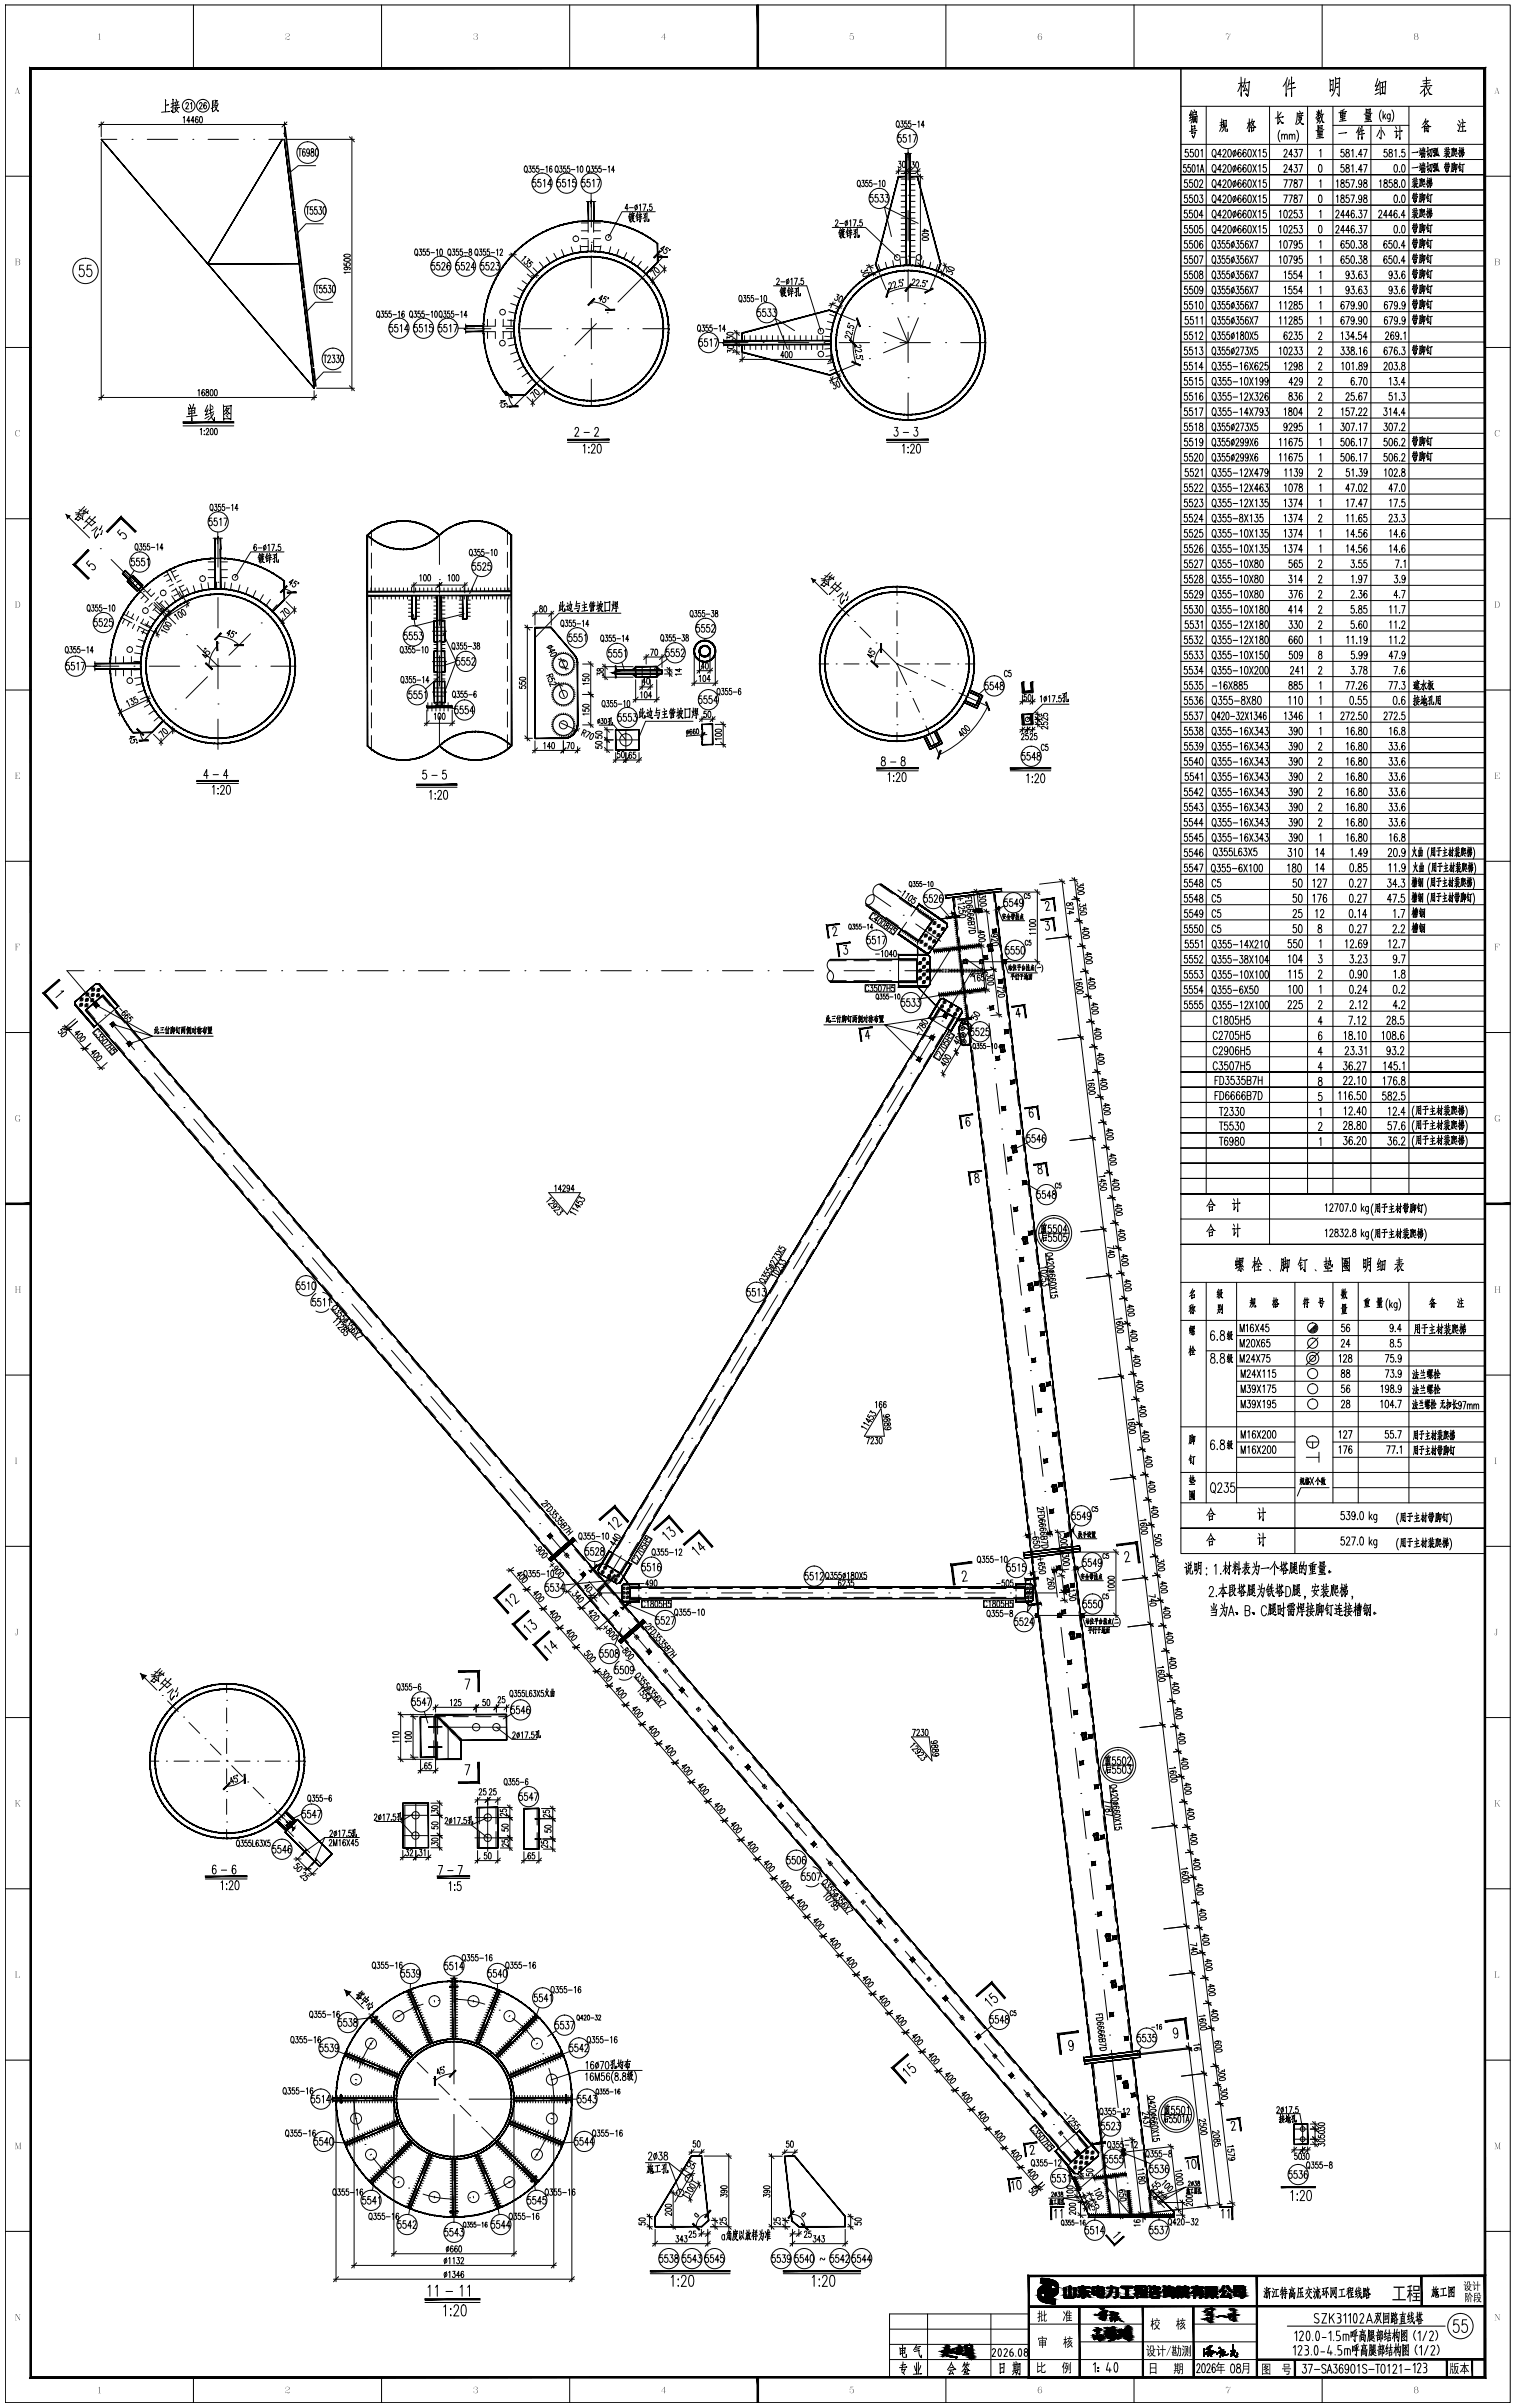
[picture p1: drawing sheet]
<svg xmlns="http://www.w3.org/2000/svg" width="598mm" height="950mm" viewBox="0 0 598 950" stroke-linecap="round" stroke-linejoin="round" font-family="sans-serif">
<!-- layer: 4 -->
<g fill="none" stroke="#000" stroke-width=".39">
<path d="M40 55h6.1M52.1 55h.1M58.1 55h12M76.1 55h.1M82.1 55h12M100.1 55h.1M106.1 55h6.2M233.4 79v10.6M358.4 77h.1M358.4 60.4v10.6M233.4 95.6h.1M358.4 83v12"/>
<path d="M233.4 119.6h.1M233.4 101.6v12M255 108.1l-11.1 11.1M345.7 104.5l4.1 9.8M352.1 119.8h.1M358.4 101h.1M358.4 107v12M364.8 119.8h.1M371.1 104.5l-4 9.8M183.6 129.7h10.2M199.7 129.7h.1M205.8 129.7h11.9"/>
<path d="M223.8 129.7h.1M229.7 129.7h12M233.4 125.6v12M235.4 127.6l-8.5 8.5M239.7 123.4h.1M247.8 129.7h.1M253.7 129.7h10.2M285.5 135.2h9.7M301.2 135.2h.1M307.2 135.2h12M325.2 135.2h.1M327.7 122.5l9.8 4"/>
<path d="M331.2 135.2h12M343.1 128.8h.1M348.6 131.1l9.8 4.1M349.2 135.2h.1M354.4 125.4l4 9.8M355.2 135.2h12M358.4 125h.1M358.4 131v12M358.4 135.2l-9.7 4M362.5 125.4l-4.1 9.8M373.2 135.2h.1M379.2 135.2h9.7"/>
<path d="M218.5 144.6l-11.1 11M222.7 140.4h.1M233.4 143.6h.1M233.4 149.6v10.6M337.6 143.8l-9.7 4M343.2 141.5h.1M358.4 149h.1M358.4 155v10.7M27.1 204.1l8.3 8.1M39.6 216.5h.1M86 211.8v11.9M173.4 211.1v11.6"/>
<path d="M43.9 220.7l8.4 8.5M56.6 233.4h.1M60.8 237.7l8.5 8.5M86 229.7h.1M86 235.7v12M112.2 236.7l-4.9 4.8M173.4 228.7h.1M173.4 234.7v12M73.6 250.4h.1M77.8 254.6l8.2 8.2M86 253.7h.1M86 259.7v12"/>
<path d="M98.9 250l-8.5 8.5M103.1 245.8h.1M170.7 249h5.6M173.4 252.7h.1M173.4 258.7v12M37.3 262.8h9.6M52.9 262.8h.1M58.9 262.8h12M69.2 279.7h.1M76.9 262.8h.1M81.9 267l-8.5 8.5M82.9 262.8h12"/>
<path d="M86 277.7h.1M86.1 262.7h.1M100.9 262.8h.1M106.9 262.8h9.6M170.7 261h5.6M170.7 273h5.6M173.4 276.7h.1M243 265.1h18.3M64.9 284l-4.8 4.8M86 283.7v12M173.4 282.7v11.5M344.8 352.9l6.8 4.8"/>
<path d="M384.3 352.5l1.8 15.5M356.5 361.1h.1M361.4 364.5l9.9 6.9M376.2 374.8h.1M378.6 379.4h20.3M381.1 378.2l6.8 4.8h-6.8M386.8 373.9h.1M387.5 379.9l1.5 11.9M390.8 372.5l.3 2.8M33.2 383h-6.8l11.1 12.9M39.2 383h.1M45.2 383h12"/>
<path d="M63.2 383h.1M69.2 383h12M87.2 383h.1M93.2 383h12M111.2 383h.1M117.2 383h12M135.1 383h.1M141.2 383h12M159.2 383h.1M165.2 383h12M183.2 383h.1M189.2 383h11.9"/>
<path d="M207.2 383h.1M213.1 383h12M231.2 383h.1M237.2 383h12M255.2 383h.1M261.2 383h12M279.1 383h.1M285.2 383h12M303.1 383h.1M309.2 383h12M327.2 383h.1M333.1 383h12"/>
<path d="M351.2 383h.1M357.1 383h12M375.2 383h.1M383.8 383l-8.9 14.7M389.7 397.8h.1M41.4 400.5h.1M45.3 405.1l7.8 9.1M57 418.7h.1M368.7 408l-6.1 10.3M371.8 402.8h.1M380.7 402.3l.2 1.8M382 403l-2.1 .3"/>
<path d="M390.4 403.7l1.4 11.9M395.5 412.3l.3 2.7M60.9 423.3l7.8 9.1M72.6 437h.1M356.4 428.5l-6.2 10.3M359.5 423.4h.1M392.5 421.6h.1M393.2 427.6l1.4 11.9M76.5 441.5l7.8 9.1M88.2 455.2h.1M92.1 459.8l7.8 9.1M344 449.1l-6.1 10.3"/>
<path d="M347.1 444h.1M395.4 445.4h.1M396 451.4l1.5 11.9M400.2 452l.4 2.7M103.8 473.4h.1M107.7 478l7.8 9.1M331.7 469.7l-6.2 10.3M334.8 464.6h.1M398.2 469.3h.1M398.9 475.2l1.4 11.9M119.4 491.7h.1M123.3 496.2l7.8 9.2"/>
<path d="M319.3 490.3l-6.1 10.3M322.4 485.1h.1M401 493.1h.1M401.7 499.1l1.4 11.9M404.5 488l.3 2.7M135 509.9h.1M138.9 514.5l7.8 9.1M307 510.9l-6.2 10.3M310.1 505.7h.1M403.9 516.9h.1M406.7 506.3l.3 2.8M150.6 528.2h.1"/>
<path d="M154.5 532.7l7.8 9.1M294.6 531.4l-6.1 10.3M297.7 526.3h.1M404.6 522.9l1.4 11.9M166.2 546.4h.1M170.1 551l7.8 9.1M282.3 552l-6.2 10.3M285.4 546.9h.1M406.7 540.8h.1M407.4 546.7l1.4 11.9M411.4 546.1l.4 2.7M181.8 564.6h.1"/>
<path d="M185.7 569.2l7.8 9.1M269.9 572.6l-6.1 10.3M273 567.4h.1M409.5 564.6h.1M410.3 570.5l1.4 12M197.4 582.9h.1M201.3 587.4l7.8 9.1M257.6 593.2l-6.2 10.3M260.7 588h.1M412.4 588.4h.1M413.1 594.4l1.4 11.9M416.2 585.8l.3 2.7"/>
<path d="M213 601.1h.1M216.9 605.7l7.8 9.1M228.6 619.3h.1M245.2 613.8l-8.8 14.7h12.4M248.3 608.6h.1M415.2 612.3h.1M415.9 618.2l1.4 11.9M232.5 623.9l7.8 9.1M244.2 637.6h.1M254.8 628.5h.1M260.8 628.5h12M278.8 628.5h.1"/>
<path d="M284.8 628.5h12M302.8 628.5h.1M308.8 628.5h12M326.8 628.5h.1M332.8 628.5h12M350.8 628.5h.1M356.8 628.5h12M374.8 628.5h.1M380.8 628.5h12M398.8 628.5h.1M404.8 628.5h12.4M408.3 637.3h20.7"/>
<path d="M418.1 636.1h.1M420.9 625.5l.3 2.7M248.1 642.1l7.8 9.2M259.8 655.8h.1M418.8 642l1.4 12M420.9 659.9h.1M423.1 643.9l.3 2.7M263.7 660.4l7.8 9.1M275.4 674.1h.1M279.3 678.6l7.8 9.1M421.6 665.9l1.4 11.9M199.9 681.4h-23v12.7"/>
<path d="M291 692.3h.1M294.9 696.9l7.8 9.1M423.7 683.7h.1M424.4 689.7l1.5 11.9M427.8 683.6l.3 2.7M159 716.2h10.1M164.1 711.4v17.6M187.7 717.1h9.6M192.5 711.4v19M306.6 710.5h.1M310.5 715.1l7.8 9.1M426.6 707.6h.1"/>
<path d="M427.3 713.5l1.4 11.9M159 724.2h10.1M187.4 725.1h10.3M322.2 728.8h.1M326.1 733.3l7.8 9.1M429.4 731.4h.1M430.1 737.3l1.4 12M432.6 723.3l.3 2.7M337.8 747h.1M341.7 751.6l7.8 9.1M432.2 755.2h.1M353.4 765.2h.1"/>
<path d="M357.3 769.8l7.8 9.1M433 761.2l1.4 11.9M435.1 779.1h.1M437.3 763l.3 2.8M167 790.7a38.9 38.9 0 0 0-11 5.6M173 789.3h.1M179.2 788.8l5.4 .4 6.7 1.5M197 793.1h.1M202.3 796.3a38.1 38.1 0 0 1 8.7 8.7M369 783.5h.1M372.9 788l7.8 9.2M435.8 785l1.4 11.9"/>
<path d="M439.5 781.4l.3 2.7M147.3 805a38.5 38.5 0 0 0-5.6 11M151.3 800.3h.1M179.2 804.5v17.7M214.3 810.3h.1M216.6 816l1.6 6.7 .4 5.5M384.6 801.7h.1M388.5 806.3l7.8 9.1M400.2 820h.1M437.9 802.9h.1M438.6 808.8l2.7 22.7M139.8 828.2l.3 5.4 1.6 6.7"/>
<path d="M140.3 822h.1M155.5 828.2h17.7M179.2 828.2h.1M179.2 834.2v17.7M185.2 828.2h17.7M218.1 834.3h.1M404.1 824.5l7.8 9.1M415.8 838.2h.1M442 837.5h.1M444.2 821.1l.3 2.7M510.8 840h5.3M514.1 838v8"/>
<path d="M144.1 846.1h.1M147.3 851.3a38.7 38.7 0 0 0 8.7 8.8M207 856h.1M216.6 840.3a38.6 38.6 0 0 1-5.6 11M273.9 856.2l-7.6 12.6M419.7 842.8l7.8 9.1M431.4 856.4h.1M442.8 843.4l1.4 12M510.8 844h5.3M161.3 863.3h.1M167 865.6l6.7 1.6 5.5 .4M185.3 867.1h.1"/>
<path d="M202.3 860.1a38.1 38.1 0 0 1-11 5.5M427.3 865l3 7M435.3 861l11.1 13M444.9 861.3h.1M445.6 867.2l.8 7.3M453.5 864.9l6.1 6.1"/>
</g>
<!-- layer: 0 -->
<g fill="none" stroke="#000" stroke-width=".39">
<path d="M2.1 2h594v945.9h-594zM76.3 2v25M150.6 2v25M224.9 2v25M373.3 2v25M447.6 2v25M521.8 2v25M65.3 39.3v4.8M68.2 39.1v5.2l-.6-.6 .6 .5M69.5 39.2l.3 .8M83.8 39.7l.1 4.4v-.7M84.5 39.6l-.6 .5"/>
<path d="M85 39.5l-.3 2.1M85 39.8l.8-.1-.2 1.2 .6 .1M466.1 27v443.9h120M466.1 27v133.9M466.1 27h120v443.9M489.8 30.4l.1 7.6v-1.5M489.9 33.1l-1.4 3M489.9 33.6l.5 .6M490.7 32.6l-1.9 .4M491.2 32.7l2-.3-.1-.2-.7 5.8-.7-1.1 .8 1v-.4M491.4 30.9l-.8 3.6M491.6 33.6l-.8 2.3 1.3-.5"/>
<path d="M491.8 34.8l.5 1.2M507.6 32.4v5.6v-1.1M508.1 30.6l-.5 1.6-1.2 1.9M508.9 31.4l-.6 2.9M509.7 30.4l.1 7.7v-1.5M510.3 32.8l.6-.2-2 .6M510.7 34.7l.6-.2-3.1 .7M524.9 31.2l.2 4.9-.1-.6 .8-.2 .3 .6 .1-4.5v.3l-1.1 .2M525.7 33.4l-.6 .2M527 30.5a9.2 9.2 0 0 1-1.5 7.4M527.2 31.2l1.7-.3-.3-.2-.1 7.3-.8-1.1M527.9 34.5l.3-.2-1.1 .3"/>
<path d="M528 32.8h.3l-1.1 .2M543.8 31l-1 3 1.1-.3M544.2 32.9l-1.3 2.8 1.4-.5M544.3 36.5l-1.6 .8M544.5 32l.3 5.4-.1-.4 1.7-.2h-.4M544.7 32.8l2.3-.7-.3 5.1-.3-.4M545.7 32.5v4.3M546.4 34.2l-1.3 .4M562.2 35.2l-.1 2.8 1.1-1.4M562.7 34.1l-.7 1.3-1.5 1.5M562.8 34.2l1.5 3 .9 .1-1.1-.5M562.9 30.4l.1 3.6"/>
<path d="M564.3 32.7l-2.5 .3M564.4 34.5l-.8 1.2M564.6 31.6l-3 .3M564.8 33.8h.4l-4.5 .3M39 49.1h74.3M40 48.1v5.9M40 56v101.8M41 48.1l-2 2M66.3 41.4l.2-.1-1.1 .3M66.7 44h.4l-3.3 .3M68.7 40.7l-1.2 .3M68.7 41.5l-1.2 1"/>
<path d="M69.3 40.6l.1 .7M69.5 41.7l-.4 1.6 1.4 1M70.1 40.3l-.3 1.2M70.1 42.5l-.8 1.5-.9 .5M70.6 42.4h.2l-2.2 .2M70.6 40.2l-1.7 .2M70.7 41.4l-1.8 .3M72.3 46.5l.4-.5v2.5M73.4 41.1v-.4a.55 .55 0 0 1 .8-.1 .55 .55 0 0 1 .1 .8l-1 1.6h1.2M75 47.7h-1.3l.9-1.7v2.5M75.2 40.9l.4-.4v2.5M76.7 47.7h-1.3l.8-1.7v2.5"/>
<path d="M78.2 46.3l-.4-.3a1.53 1.53 0 0 0-.1 2.5 .73 .73 0 0 0 .5-.9 .73 .73 0 0 0-.8-.5l-.2 .6M78.8 41.1v-.4a.54 .54 0 0 1 .8-.1 .54 .54 0 0 1 .1 .8l-1 1.6h1.1M79 46.1l.2-.1a1.5 1.5 0 0 1 0 2.5l-.5-1.1zM81.4 40.8l-.3-.3a1.55 1.55 0 0 0-.1 2.5 .74 .74 0 0 0 .5-.9 .74 .74 0 0 0-.8-.6l-.3 .6M84.5 40.6l-.6 .2M84.5 41.4l-.6 .2M84.6 42.2l-1.2 .6M84.9 42l1 1.8h.4l-.6-.2M84.9 41.7l1-.1-.8 1.6-.9 .8M112.3 48.1v5.9M112.3 50.2h.3l3.9 32.4-.3 .1zM113.3 55h26.6"/>
<path d="M113.3 48.1l-2 2M117.8 58.7h1.2M118.4 58.7v3M120.4 59.1l-.5-.4a2.11 2.11 0 0 0 .1 3 1.04 1.04 0 0 0-.1-1.9l-.5 .9M122.1 59.7l-.2 .7a.88 .88 0 0 1-1-.7 .88 .88 0 0 1 .6-1 2.11 2.11 0 0 1 .1 3l-.5-.5M122.9 58.8v.9a1.01 1.01 0 0 1 1 .9 1.01 1.01 0 0 1-.8 1.1 1.11 1.11 0 0 1-.3-1.2 1.11 1.11 0 0 1 .9-.8v-.9zM124.7 58.8l.4-.1 .4 .6v1.8l-.4 .6-.4-.2-.2-.4zM137.9 54l2 2M138.9 54v100.2M354 47.8l.2-.1a1.36 1.36 0 0 1 .8 1.3 1.36 1.36 0 0 1-.8 1.2 1.93 1.93 0 0 1-.2-2.4zM354.4 49.7l.5 .7M355.6 47.7h.8l-.4 1a.7 .7 0 0 1 .5 .9 .7 .7 0 0 1-1 .4l-.1-.3"/>
<path d="M355.6 53.1h-1l-.1 1.3a.86 .86 0 0 1 1.3 .7 .86 .86 0 0 1-1.3 .8l-.1-.3M357.6 53.1h-1v1.2a.91 .91 0 0 1 1.2 .8 .91 .91 0 0 1-1.2 .9l-.2-.4M357.9 47.7h-.8v1a.71 .71 0 0 1 1 .7 .71 .71 0 0 1-1.1 .6v-.3M358.4 58.6v4.6M358.7 53.7l.5-.6v3M359.5 47.7h-.8v1a.71 .71 0 0 1 .9 .7 .71 .71 0 0 1-1 .6l-.1-.3M360.2 49.1h1.3M360.4 53.1h1.4l-1 3M362.3 48.2l.4-.5v2.5M364.8 49.4h-1.2l.8-1.7v2.5M466.1 41.9h120M466.1 56.9h120"/>
<path d="M468.9 58.9h-1l-.1 1.3a.86 .86 0 0 1 1.3 .7 .86 .86 0 0 1-1.3 .8l-.1-.3M470.2 43.5l-.7 2 .7-.2M470.2 49.4l.2 2v-.4l1.4-.2h-.3l.1-1.2-1.2 .3M470.4 47.1l-1 .7M470.5 44.6l-.9 2 .9-.4M470.6 51.7l-.2 1.1 1.5-.5-.1-.1-.7 2.2-.6-.9 .6 .9M470.8 44a9.1 9.1 0 0 1-.7 4.6M470.8 45.9l.2 2.5v-.5M470.9 58.9h-1v1.2a.88 .88 0 0 1 1.2 .9 .88 .88 0 0 1-1.3 .7l-.1-.3M470.9 44.4l1.4-.3-.1 1-1.3 .3M471 46.1l1.5-.3-.2 2.7-.2-.4 .2 .3M471.3 43.3l.3 .7"/>
<path d="M471.4 46.1v2M471.8 46v2.1M472 51.5h.5l-3.1 .3M472 59.1l.5-.2a2.12 2.12 0 0 1 0 3h-.2a2.48 2.48 0 0 1-.3-2.8zM472.2 46.9l-1 .2M474 59.5l.5-.6v3M476.1 41.9v429M478.8 59.1l.2-.2a1.7 1.7 0 0 1 .6 2.9l-.2 .1a1.7 1.7 0 0 1-.6-2.8zM482.1 49.8l.5 .7M482.2 46.9l-.1 3-.7 1.9M482.5 49.2l-1 .3M482.6 48.2l-1 .3"/>
<path d="M482.7 59.7l.1-.5a.65 .65 0 0 1 .9-.1 .65 .65 0 0 1 .1 1l-1.2 1.8h1.4M482.9 47.4v2.8v-.6M482.9 47.7l1.2-.2-.2 2.5v-.4M483.4 48.4a4.3 4.3 0 0 1-1.2 3.6M483.6 49.9l.1 1.8h.8l-.1-.9 .1 .9M484.9 59.1l.5-.2 .5 .6v1.9l-.5 .5-.5-.1-.2-.4-.1-1.2zM486.9 59.7a.97 .97 0 0 1 1.1 .7 .97 .97 0 0 1-.6 1.1l-.7-.4-.1-.7zM487.7 59.1l-.9 2.8M489.8 59.4l-.6-.5a1.92 1.92 0 0 0 .1 3 .88 .88 0 0 0 .6-1 .88 .88 0 0 0-1-.7l-.3 .7M491.8 59.4l-.6-.5a1.91 1.91 0 0 0 .1 3 .88 .88 0 0 0 .6-1 .88 .88 0 0 0-1-.7l-.3 .7M492.8 59.1l.5-.2a2.17 2.17 0 0 1 0 3h-.2a2.44 2.44 0 0 1-.3-2.8zM493.1 46.8l-.1 5.2v-.7"/>
<path d="M493.1 48.9l.4 .6M493.1 48.5l-.9 2.3M493.6 48.4l-1.3 .2M493.9 50.2l.1 1.8v-.3l.9-.2v-1.4l-1 .4M494.1 48.5l1.1 1.7h.5l-.6-.3M494.1 47.9h1l-1.8 2.6M494.2 46.9l-.6 2.1M494.5 58.9l1.4 3M495.9 58.9l-1.4 3M496.8 59.5l.5-.6v3M499.7 58.9h-1l-.1 1.3a.86 .86 0 0 1 1.3 .7 .86 .86 0 0 1-1.3 .8l-.1-.3M501.1 41.9v449"/>
<path d="M504.3 44l.1 5 .7-1.1M504.8 46.5l1.2 2.1 .6-.1h-.6M505.2 51.4a4 4 0 0 0 0 4.6M505.7 44.3l-1.3 1.7M505.7 48.2l.3 .3M505.9 53.5l.5-.6 .5 .2 .1 1.8M505.9 52.9v2M506.1 46.2l.5-.1-3.3 .5M506.8 59.7l.1-.5a.66 .66 0 0 1 .9-.1 .66 .66 0 0 1 .1 1l-1.2 1.8h1.4M507 53.5l.5-.6 .5 .2 .1 1.8M508.9 53.5l.5-.6 .5 .2 .1 1.8M508.9 52.9v2"/>
<path d="M510 53.5l.5-.6 .5 .2 .1 1.8M510.9 58.9h1.1l-.6 1.2a.86 .86 0 0 1 .6 1.1 .86 .86 0 0 1-1.2 .5l-.1-.3M511.8 51.4a4 4 0 0 1 0 4.6M512 44.4l-.1 2.8-.6 1.8M512.5 47.3l1.4 1.7h.6l-.8-.3M512.5 47l1.2-.3-.1 .4a3.2 3.2 0 0 1-1.8 2.1M512.7 58.9h1.4l-1 3M512.9 43.8l.3 .6M513.6 44.8l.1 1.5-.9 .3-.1-1.6M514 44.6h.3l-2.2 .3M514.1 45.6h.2l-2.1 .2M516.1 41.9v429"/>
<path d="M519.6 47l1.2-.3v-.4l-.3 1.2-.8 1.1M519.7 43.9l.4 .8M520.1 51.8l.1 1.5 1.7-.2v-1.4l-1.7 .4M520.1 49.4l.2 1.7-.1-.2 1.6-.2v-1.3l-1.6 .4M520.3 46.3l-.3 1.1 1 .5M520.4 43.4v2.6v-.5M520.4 45.1l-1.1 1.5M520.4 45.2l.6 .4M520.8 59.5l.5-.6v3M521 43.7l-.3 1.2M521 52v2.4M521.1 44.8l-1.5 .3"/>
<path d="M521.3 45.8l.9 2.5h.4l-.6-.3M521.4 50.2l-1.2 .2M521.5 52.5l-1 .1M521.6 43.3l-.5 3M521.8 54.3h.6l-2.8 .3M521.9 53.6l-1.8 .2M522 45.2a5.1 5.1 0 0 1-1.3 3.4M522.5 45l-1.1 .2M522.5 51.2l-3.1 .4M526.1 41.9v429M526.1 49.5h30M529 44.8l.2 1.7v-.2l1.7-.3v-1.4l-1.8 .4"/>
<path d="M530 43.5l-.1 4.2M530.4 58.9h-1v1.2a.91 .91 0 0 1 1.2 .8 .91 .91 0 0 1-1.2 .9l-.2-.4M530.5 45.4l-1.1 .2M530.5 46.8h.3l-1.7 .3M530.6 43.1l-1.6 .8M531 47.6l.3-.1-2.7 .4M531.1 52.4l.4-.1-3.1 .4M531.1 44.1l.4-.1-3.1 .5M531.4 59.1v.9a1.01 1.01 0 0 1 1.2 .8 1.01 1.01 0 0 1-.9 1.1 1.08 1.08 0 0 1-.5-1.2 1.08 1.08 0 0 1 1.2-.7v-.9zM533.5 59.5l.5-.6v3M536.1 51.2v3.8v-.7M536.4 50.1l-1.1 2.3"/>
<path d="M536.9 50.6l-.4 1.9M537.5 49.9l.1 5.1v-1M537.9 51.5l.4-.1-1.4 .4M538.2 52.8l.4-.1-2.1 .4M538.2 58.9h1.4l-1 3M539.1 45.3l.1 1.5 1.7-.2v-1.4l-1.7 .4M539.2 42.9l.1 1.7-.1-.2 1.6-.2v-1.3l-1.6 .4M540 45.5v2.4M540.4 43.7l-1.2 .2M540.5 46l-1 .1M540.8 47.8h.6l-2.8 .3M541 47.1l-1.9 .2"/>
<path d="M541.1 49.5v421.4M541.5 44.7l-3.1 .4M544.5 51.4l-1.1 2.4M544.5 54.3l.5 .5 .1-.2M545 50.1v4.7l-.5-.6M545.2 43.4a4 4 0 0 0 0 4.5M545.6 51.5l.9 1.9M545.9 43.9v3M546.3 45.8l.7 1.1M546.9 44.9l-1 1.5M547.4 58.9h-1l-.1 1.3a.85 .85 0 0 1 1.3 .7 .85 .85 0 0 1-1.3 .8l-.1-.3M548.4 59.1v.9a1.01 1.01 0 0 1 1.2 .8 1.01 1.01 0 0 1-.9 1.1 1.09 1.09 0 0 1-.4-1.2 1.09 1.09 0 0 1 1.1-.7v-.9z"/>
<path d="M548.7 44.9l-.1 2.8-.3 .2-.5-.1M548.7 45.4l-.2-.3a.96 .96 0 0 0-1.1 .7 .96 .96 0 0 0 .6 1.1l.7-.4M549.4 43.4a4 4 0 0 1 0 4.5M550.4 51.9l.8-.2-.2 2.7 .8-1.2M550.5 59.5l.5-.6v3M550.8 50l.4 .8M552.5 49.9v5.2v-.8M553.1 51.7h.4l-1.9 .2M554.4 58.9h-1v1.2a.91 .91 0 0 1 1.2 .8 .91 .91 0 0 1-1.2 .9l-.2-.4M556.1 41.9v429M560.4 59.9l.1 .7M560.5 58.4l.2 .7"/>
<path d="M560.9 59.6l-.2 1.4 .3-.2-.8 .5M561.1 59.4l-1 .2M561.7 58.1l.1 1.2M561.7 59.9l-.1 2M562.3 58.5v1v-.2l-1 .1v-.9M562.4 47.9l1.3-.2-1.4 1.8-1.2 .9M562.4 48.3l1.8 1.7 .6-.1-.6 .1-.4-.4-1.7 .2 .1 2.3v-.4l1.4-.1v.5l.1-2.3M562.5 59.8l-1.4 .2M562.7 46.8l-1.2 2.3M562.9 49.9v1.7M563.4 50.7l-1.1 .1M563.5 58.1l-.1 3.1 .8-.8"/>
<path d="M564.1 59.1l1.2-.3-.4 3.1-.4-.6 .4 .6M564.1 59.4l-1.2 .5M564.6 59a4.5 4.5 0 0 1-1 3.1M565.7 58.7l.7-.1v.8h-.5l-.1-.2-.1 1 .7-.2-.4 1.7-.3-.5 .3 .4M566.7 58.5l-.4 3.3M567 58.8l-.1 2.6 .5-.3-.1-.3 .2 .6M567.3 58.7l.5 2.8h.3l-.4-.4M567.5 58.3l-.8 .6M570.1 58.7l.4 .3M570.7 58.3l.1 1.9M570.8 59.4l-.7 .5M571.1 60l.1 .2"/>
<path d="M571.5 58.1v1.6M572.1 59.7l-1 .1M572.2 58.9l-1.2 .2M573.4 59.2l.1 2.4v-.4M573.6 58.8l.2 1.3a1.73 1.73 0 0 0 1.3 1.7M573.8 58.3l-.6 .7-.1-.4v1.9l-.4 1.3M574.1 58.6l.2 2 .7 .1v-.6M574.2 58.9l.7-.2-.1 .9-.6 .1M574.5 58.9v.8M575.3 48.9l.4 .8M575.7 47.5l.4 .8M576.1 58.2l.1 3.8v-.6"/>
<path d="M576.2 59.4l-.6 1.5M576.2 59.7l.3 .4M576.4 48.9l-.7 3-.3-.5M576.5 59.2l-.8 .2M576.7 59.3l1-.4-.1 .7h-.9v.9l1.2-.3-.2 1.1-.3-.3M576.8 58.3l.2 .6M577.1 47l.3 1M577.2 59.2v2.8v-.6M577.3 48.5v3.2M577.4 58.2l-.1 .9M577.9 49.8h.2l-1.5 .2M578.1 48.4l.2-.1-1.7 .2"/>
<path d="M578.3 51.7h.3l-2.3 .2M2.1 69.5h10M124.6 65.4h-6.9l-3.1 2.5M207.2 65.6l.2-.1a1.36 1.36 0 0 1 .8 1.2 1.36 1.36 0 0 1-.8 1.3 1.93 1.93 0 0 1-.2-2.4zM207.6 67.5l.5 .7M208.8 65.5h.8l-.5 .9a.73 .73 0 0 1 .6 1 .73 .73 0 0 1-.9 .5l-.2-.4M211.1 65.5h-.8v.9a.74 .74 0 0 1 1 .8 .74 .74 0 0 1-1 .7l-.1-.4M211.4 70.8h-1v1.1a.91 .91 0 0 1 1.2 .9 .91 .91 0 0 1-1.2 .8l-.2-.4M212.6 65.5h-.7v.9a.74 .74 0 0 1 .9 .8 .74 .74 0 0 1-.9 .7l-.2-.4M213.3 66.9h1.4M213.4 70.8h-1l-.1 1.3a.86 .86 0 0 1 1.3 .7 .86 .86 0 0 1-1.3 .7l-.1-.3M214.5 71.3l.5-.5v3"/>
<path d="M215.5 66l.4-.5v2.5M217.7 72.8h-1.5l1-2v3M217.8 65.8l-.3-.3a1.61 1.61 0 0 0-.1 2.5 .74 .74 0 0 0 .5-.9 .74 .74 0 0 0-.8-.5l-.2 .5M219.4 65.6l.2-.1a1.38 1.38 0 0 1 .8 1.2 1.38 1.38 0 0 1-.8 1.3 1.96 1.96 0 0 1-.2-2.4zM219.8 67.5l.5 .7M220.9 65.5h.9l-.5 .9a.74 .74 0 0 1 .6 1 .74 .74 0 0 1-1 .5l-.1-.4M221.1 70.8h-1l-.1 1.3a.86 .86 0 0 1 1.3 .7 .86 .86 0 0 1-1.3 .7l-.1-.3M223.1 70.8h-1v1.1a.88 .88 0 0 1 1.2 .9 .88 .88 0 0 1-1.3 .7l-.1-.3M223.3 65.5h-.8v.9a.73 .73 0 0 1 .9 .8 .73 .73 0 0 1-.9 .7l-.2-.4M224.2 71.3l.5-.5v3M224.8 65.5h-.8v.9a.74 .74 0 0 1 1 .8 .74 .74 0 0 1-1 .7l-.1-.4M225.5 66.9h1.4"/>
<path d="M227.1 70.8h-1v1.1a.91 .91 0 0 1 1.2 .9 .91 .91 0 0 1-1.2 .8l-.2-.4M227.7 66l.4-.5v2.5M229.2 65.6l.3-.1a1.56 1.56 0 0 1 0 2.5l-.5-1.1zM230.8 70.8h-1v1.1a.91 .91 0 0 1 1.2 .9 .91 .91 0 0 1-1.2 .8l-.2-.4M231.4 79.5h1.6l.1 .7 .3-1.4 .2 .7h1.6M231.8 65.6l.1-.1a1.38 1.38 0 0 1 .8 1.2 1.38 1.38 0 0 1-.8 1.3 1.96 1.96 0 0 1-.1-2.4zM232.2 67.5l.4 .7M232.8 70.8h-1l-.1 1.3a.85 .85 0 0 1 1.3 .7 .85 .85 0 0 1-1.3 .7l-.1-.3M233.3 76.3v5.4M233.3 65.5h.9l-.5 .9a.73 .73 0 0 1 .5 .9 .73 .73 0 0 1-.9 .6l-.1-.4M233.9 71.3l.5-.5v3M235.6 70.8h1.4l-1 3"/>
<path d="M235.6 65.5h-.7v.9a.74 .74 0 0 1 .9 .8 .74 .74 0 0 1-.9 .7l-.2-.4M237.2 65.5h-.8v.9a.74 .74 0 0 1 1 .8 .74 .74 0 0 1-1 .7l-.1-.4M237.9 66.9h1.4M240.1 66l.4-.5v2.5M242.5 67.1h-1.1l.7-1.6v2.5M338.7 71.3l.1-.2a1.36 1.36 0 0 1 .8 1.3 1.36 1.36 0 0 1-.8 1.2 1.9 1.9 0 0 1-.1-2.3zM339 73.2l.5 .7M340.2 71.1h.9l-.5 1a.7 .7 0 0 1 .5 .9 .7 .7 0 0 1-1 .4v-.2M342.5 71.1h-.7v1a.71 .71 0 0 1 .9 .7 .71 .71 0 0 1-1 .6l-.1-.2M344.1 71.1h-.8v1a.71 .71 0 0 1 1 .7 .71 .71 0 0 1-1.1 .6v-.2M344.5 76.8h-1l-.1 1.2a.93 .93 0 0 1 1.4 .6 .93 .93 0 0 1-1 1.2l-.5-.6M344.8 72.6h1.4"/>
<path d="M346.5 76.8h-1l-.1 1.2a.85 .85 0 0 1 1.3 .8 .85 .85 0 0 1-1.3 .7l-.1-.3M346.9 71.6l.4-.5v2.5M347.5 76.8h1.1l-.6 1.1a.85 .85 0 0 1 .6 1.2 .85 .85 0 0 1-1.2 .4l-.1-.3M348.5 71.3l.2-.2a1.56 1.56 0 0 1 0 2.5l-.4-1zM349.5 76.8h1.1l-.6 1.1a.84 .84 0 0 1 .7 1.3 .84 .84 0 0 1-1.4 0M353.7 67.5h9.5M354.6 63.6h1l-.5 1a.7 .7 0 0 1 .6 1 .7 .7 0 0 1-1.2 .1M354.6 66.5v2.2M355.7 66.5l-2 2M355.7 79.4h1.9M355.7 77.2h1.9M355.7 72.8h1.9"/>
<path d="M355.7 70.6h1.9M355.7 68.4h1.9M355.7 75h1.9M356.4 63.8l.2-.2a1.48 1.48 0 0 1 0 2.5l-.4-1zM357.1 60.5h1.1l.1 .6 .2-1.1 .1 .5h1.1M357.7 66.5v2.2M358.6 66.5l-2 2M359.2 66.5v2.2M359.2 79.4h2M359.2 77.2h2M359.2 72.8h2M359.2 70.6h2"/>
<path d="M359.2 75h2M359.4 69.7h4.9M359.9 63.8h.9l-.5 1a.7 .7 0 0 1 .6 1 .7 .7 0 0 1-1.2 .1M360.2 66.5l-2 2M361.7 64l.2-.2a1.5 1.5 0 0 1 0 2.5l-.5-1zM362.2 66.5v2.2l2.1 2M363.2 66.5l-2 2-2-.1M363.3 68.7v37M466.1 74.9h120M466.1 62.9h120M468.1 64.9h-.9v1.2a.97 .97 0 0 1 1.2 .7 .97 .97 0 0 1-.7 1.2l-.5-.2-.1-.4M468.6 76.9h-1l-.1 1.3a.86 .86 0 0 1 1.3 .7 .86 .86 0 0 1-1.3 .8l-.1-.3"/>
<path d="M468.6 70.9h-1l-.1 1.3a.86 .86 0 0 1 1.3 .7 .86 .86 0 0 1-1.3 .8l-.1-.3M469.8 64.9h-.9v1.2a.97 .97 0 0 1 1.2 .7 .97 .97 0 0 1-.6 1.2l-.6-.2-.1-.4M470.6 76.9h-1l-.1 1.3a.93 .93 0 0 1 1.4 .6 .93 .93 0 0 1-1 1.1l-.5-.5M470.6 70.9h-1v1.2a.91 .91 0 0 1 1.2 .8 .91 .91 0 0 1-1.2 .9l-.2-.4M470.7 65.1l.5-.2 .4 .6v1.9l-.4 .6-.6-.6zM471.7 77.1l.5-.2a2.09 2.09 0 0 1 0 3h-.2a2.38 2.38 0 0 1-.3-2.8zM471.7 71.1l.5-.2a2.12 2.12 0 0 1 0 3h-.2a2.39 2.39 0 0 1-.3-2.8zM472.5 65.5l.4-.6v3.1M473.5 71.7l.1-.5a.66 .66 0 0 1 .9-.1 .66 .66 0 0 1 .1 1l-1.2 1.8h1.4M473.6 76.9h1.1l-.6 1.2a.85 .85 0 0 1 .6 1.1 .85 .85 0 0 1-1.2 .5l-.1-.3M473.8 68l.6-3.1 .7 3.1M474 66.9h.9"/>
<path d="M478.8 65.1l.2-.2a1.7 1.7 0 0 1 .6 2.9l-.2 .2a1.7 1.7 0 0 1-.6-2.9zM478.8 71.1l.2-.2a1.7 1.7 0 0 1 .6 2.9l-.2 .1a1.7 1.7 0 0 1-.6-2.8zM478.8 77.1l.2-.2a1.68 1.68 0 0 1 .6 2.9l-.2 .1a1.69 1.69 0 0 1-.6-2.8zM479.3 67.4l.6 .8M479.3 73.4l.6 .8M479.3 79.4l.6 .8M479.3 61.4l.6 .8M482.1 66.9h-1.5l1-2v3.1M482.1 72.9h-1.5l1-2v3M482.1 78.9h-1.5l1-2v3M482.1 60.9h-1.5l1-2v3M482.7 65.7l.1-.5a.66 .66 0 0 1 .9-.1 .66 .66 0 0 1 .1 1l-1.2 1.9h1.4"/>
<path d="M482.7 71.7l.1-.5a.65 .65 0 0 1 .9-.1 .65 .65 0 0 1 .1 1l-1.2 1.8h1.4M482.7 77.6l.1-.4a.66 .66 0 0 1 .9-.1 .66 .66 0 0 1 .1 1l-1.2 1.8h1.4M484.9 65.1l.5-.2 .5 .6v1.9l-.5 .6-.5-.2-.2-.4-.1-1.2zM484.9 71.1l.5-.2 .5 .6v1.9l-.5 .5-.5-.1-.2-.4-.1-1.2zM484.9 77.1h.8l.2 .4v1.9l-.5 .5-.5-.1-.2-.4-.1-1.2zM486.9 65.7a.95 .95 0 0 1 1.1 .7 .95 .95 0 0 1-.6 1.1l-.7-.4-.1-.7zM486.9 71.7a.97 .97 0 0 1 1.1 .7 .97 .97 0 0 1-.6 1.1l-.7-.4-.1-.7zM486.9 77.6a.97 .97 0 0 1 1.1 .8 .97 .97 0 0 1-.6 1.1l-.7-.4-.1-.7zM487.7 65.1l-.9 2.9M487.7 71.1l-.9 2.8M487.7 77.1l-.9 2.8M489.8 65.4l-.6-.5a1.93 1.93 0 0 0 .1 3.1 .88 .88 0 0 0 .6-1.1 .88 .88 0 0 0-1-.7l-.3 .7"/>
<path d="M489.8 71.4l-.6-.5a1.92 1.92 0 0 0 .1 3 .88 .88 0 0 0 .6-1 .88 .88 0 0 0-1-.7l-.3 .7M489.8 77.4l-.6-.5a1.9 1.9 0 0 0 .1 3 .88 .88 0 0 0 .6-1 .88 .88 0 0 0-1-.7l-.3 .7M491.8 65.4l-.6-.5a1.92 1.92 0 0 0 .1 3.1 .88 .88 0 0 0 .6-1.1 .88 .88 0 0 0-1-.7l-.3 .7M491.8 71.4l-.6-.5a1.91 1.91 0 0 0 .1 3 .88 .88 0 0 0 .6-1 .88 .88 0 0 0-1-.7l-.3 .7M491.8 77.4l-.6-.5a1.89 1.89 0 0 0 .1 3 .88 .88 0 0 0 .6-1 .88 .88 0 0 0-1-.7l-.3 .7M492.8 65.1l.5-.2a2.17 2.17 0 0 1 0 3.1h-.2a2.44 2.44 0 0 1-.3-2.9zM492.8 71.1l.5-.2a2.17 2.17 0 0 1 0 3h-.2a2.44 2.44 0 0 1-.3-2.8zM492.8 77.1l.5-.2a2.14 2.14 0 0 1 0 3h-.2a2.42 2.42 0 0 1-.3-2.8zM494.5 64.9l1.4 3.1M494.5 70.9l1.4 3M494.5 76.9l1.4 3M495.9 64.9l-1.4 3.1"/>
<path d="M495.9 70.9l-1.4 3M495.9 76.9l-1.4 3M496.8 65.5l.5-.6v3.1M496.8 71.5l.5-.6v3M496.8 77.5l.5-.6v3M499.7 64.9h-1v1.2a.91 .91 0 0 1 1.2 .8 .91 .91 0 0 1-1.2 .9l-.2-.4M499.7 70.9h-1l-.1 1.3a.86 .86 0 0 1 1.3 .7 .86 .86 0 0 1-1.3 .8l-.1-.3M499.7 76.9h-1l-.1 1.3a.86 .86 0 0 1 1.3 .7 .86 .86 0 0 1-1.3 .8l-.1-.3M506.7 70.9h1.4l-1 3M506.7 76.9h1.4l-1 3M506.8 65.7l.1-.5a.67 .67 0 0 1 .9-.1 .67 .67 0 0 1 .1 1l-1.2 1.9h1.4M508.7 70.9h1.4l-1 3"/>
<path d="M508.7 76.9h1.4l-1 3M510.2 66.9h-1.5l1-2v3.1M510.2 60.9h-1.5l1-2v3M510.9 64.9h1.1l-.6 1.2a.85 .85 0 0 1 .6 1.1 .85 .85 0 0 1-1.2 .5l-.1-.3M510.9 71.1v.9a1.01 1.01 0 0 1 1.2 .8 1.01 1.01 0 0 1-.9 1.1 1.08 1.08 0 0 1-.5-1.2 1.08 1.08 0 0 1 1.2-.7v-.9zM510.9 77.1v.8a1.01 1.01 0 0 1 1.2 .9 1.01 1.01 0 0 1-.9 1.1 1.08 1.08 0 0 1-.5-1.2 1.08 1.08 0 0 1 1.2-.8v-.8zM512.7 64.9h1.4l-1 3.1M512.7 70.9h1.4l-1 3M512.7 76.9h1.4l-1 3M520.7 77.1l.5-.2a2.14 2.14 0 0 1 0 3h-.2a2.42 2.42 0 0 1-.3-2.8zM520.7 65.1l.5-.2a2.17 2.17 0 0 1 0 3.1h-.2a2.44 2.44 0 0 1-.3-2.9zM520.8 71.5l.5-.6v3"/>
<path d="M527.5 77.5l.5-.6v3M527.5 71.5l.5-.6v3M529.4 77.1v.8a1.01 1.01 0 0 1 1.2 .9 1.01 1.01 0 0 1-.9 1.1 1.08 1.08 0 0 1-.5-1.2 1.08 1.08 0 0 1 1.2-.8l.1-.5a.68 .68 0 0 0-1.1-.3zM529.4 71.1v.9a1.01 1.01 0 0 1 1.2 .8 1.01 1.01 0 0 1-.9 1.1 1.08 1.08 0 0 1-.5-1.2 1.08 1.08 0 0 1 1.2-.7l.1-.6a.66 .66 0 0 0-1.1-.3zM530.4 64.9h-1v1.2a.91 .91 0 0 1 1.2 .8 .91 .91 0 0 1-1.2 .9l-.2-.4M531.4 65.1v.8a1.11 1.11 0 0 1 1.1 .8 1.11 1.11 0 0 1-.4 1.3 .94 .94 0 0 1-1-1 .94 .94 0 0 1 1.1-.9l.3-.4-.1-.6zM532.4 76.9h-1l-.1 1.3a.86 .86 0 0 1 1.3 .7 .86 .86 0 0 1-1.3 .8l-.1-.3M532.4 70.9h-1l-.1 1.3a.86 .86 0 0 1 1.3 .7 .86 .86 0 0 1-1.3 .8l-.1-.3M533.2 76.9h1.4l-1 3M533.2 70.9h1.4l-1 3M533.5 65.5l.5-.6v3.1M535.4 79.7v.2z"/>
<path d="M535.4 73.7v.2zM535.4 67.7v.3zM535.4 61.7v.2zM537.5 77.9l-.3 .8a.81 .81 0 0 1-1-.8 .81 .81 0 0 1 1-.8l.3 .8a1.48 1.48 0 0 1-.8 2l-.4-.4M537.5 72l-.3 .7a.81 .81 0 0 1-1-.8 .81 .81 0 0 1 1-.8l.3 .9a1.48 1.48 0 0 1-.8 1.9l-.4-.4M537.7 66.9h-1.5l1-2v3.1M537.7 60.9h-1.5l1-2v3M538.2 64.9h1.4l-1 3.1M538.4 77.1v.8a1.01 1.01 0 0 1 1.2 .9 1.01 1.01 0 0 1-.9 1.1 1.08 1.08 0 0 1-.5-1.2 1.08 1.08 0 0 1 1.2-.8v-.8zM538.4 71.1v.9a1.01 1.01 0 0 1 1.2 .8 1.01 1.01 0 0 1-.9 1.1 1.08 1.08 0 0 1-.5-1.2 1.08 1.08 0 0 1 1.2-.7v-.9zM544.5 71.5l.5-.6v3M546.4 71.1v.9a1.01 1.01 0 0 1 1.2 .8 1.01 1.01 0 0 1-.9 1.1 1.08 1.08 0 0 1-.5-1.2 1.08 1.08 0 0 1 1.2-.7v-.9z"/>
<path d="M549.4 70.9h-1l-.1 1.3a.86 .86 0 0 1 1.3 .7 .86 .86 0 0 1-1.3 .8l-.1-.3M550.4 71.1v.9a1.01 1.01 0 0 1 1.2 .8 1.01 1.01 0 0 1-.9 1.1 1.08 1.08 0 0 1-.5-1.2 1.08 1.08 0 0 1 1.2-.7v-.9zM550.5 77.1h.8l.2 .4v1.9l-.5 .5-.5-.1-.2-.4-.1-1.2zM550.5 65.1l.5-.2 .5 .6v1.9l-.5 .6-.5-.2-.2-.4-.1-1.2zM552.4 79.7v.2zM552.4 73.7v.2zM552.4 67.7v.3zM552.4 61.7v.2zM553.5 77.1h.8l.2 .4v1.9l-.5 .5-.5-.1-.2-.4-.1-1.2zM553.5 71.1l.5-.2 .5 .6v1.9l-.5 .5-.5-.1-.2-.4-.1-1.2zM553.5 65.1l.5-.2 .5 .6v1.9l-.5 .6-.5-.2-.2-.4-.1-1.2zM557.5 70.7l.4 .3"/>
<path d="M557.5 77.6l-.1 .8M557.5 77.8l2-.3-.2 .5M557.9 76.2l.1 1.4M557.9 78.2l.1 1.4v-.5M558 78.5l1.1-.3-.2 1.3-.2-.3 .3 .1M558.1 70.2v2M558.1 71.4l-.6 .5M558.2 73l-.1 1.1 .6-.6M558.4 76.2l.1 1.3M558.4 77.9l.1 2.2v-.5M558.5 72l.1 .2M558.5 72.5l-1.3 1.3"/>
<path d="M558.5 72.6l.7 1.3h.5l-.5-.2M558.9 70.1v1.6M559 76.1l-.2 1.4M559.2 76.8h.2l-1.9 .2M559.2 72.7l-.4 .5M559.3 66h.4l-2.4 .3M559.3 60.1l.4-.1-2.4 .3M559.4 72.4h.2l-2 .2M559.4 71.7l-.9 .1M559.6 70.9l-1.3 .2M560.4 65.9l.1 .7M560.4 76.5v2.1l-.3 1.3"/>
<path d="M560.5 64.4l.2 .7M560.5 76.8l.5-.1-.2 3.1-.2-.3 .3 .2M560.7 77.5l-.2 .1M560.7 78.2l-.2 .2M560.8 71.2l.1 2.4v-.4M560.9 65.6l-.2 1.4 .3-.2-.8 .5M561 70.8l.2 1.2a1.78 1.78 0 0 0 1.3 1.8M561.1 65.3l-1 .3M561.1 66.4l.1 1.7M561.1 60.4l.1 1.7M561.1 70.3l-.6 .7v-.4v1.9l-.4 1.3M561.2 66.6l1.3-.2-.2 1.7-.2-.4 .2 .3"/>
<path d="M561.2 60.6l1.3-.2-.2 1.7-.2-.4 .2 .3M561.3 76.1l.1 1.8M561.4 78l-.4 1.1 .6-.3M561.5 70.6l.1 2 .8 .1v-.6M561.5 78.5l.2 .5M561.6 70.9l.7-.2-.1 .9-.6 .1M561.7 77.2l-.6 .1M561.7 64.1l.1 1.2M561.7 65.9l-.1 2.1M561.8 77.8l-.8 .2M561.8 70.9v.8M561.9 76.7v3.3v-.5"/>
<path d="M561.9 77l.6-.1-.3 2-.2-.3 .3 .2M562 66.5l-.1 1.5M562 60.5l-.1 1.4M562.3 64.5v1v-.2l-1 .1v-.9M562.5 65.8l-1.4 .2M563.5 70.2l.1 3.8v-.6M563.5 64.1l-.1 3.2 .8-.9M563.5 77.7v1.8l.6-.7M563.6 71.4l-.7 1.5M563.6 71.7l.3 .4M563.6 76.2l-.7 1.9M563.9 77.5l-.6 .2"/>
<path d="M563.9 71.2l-.8 .2M563.9 76.8l-.5 .2M564 78.2l-.9 .2M564.1 71.3l1-.4-.1 .7h-.9l-.1 .9 1.3-.3-.3 1.1-.2-.3M564.1 65.1l1.2-.3-.4 3.1-.4-.6 .4 .5M564.1 65.4l-1.2 .5M564.2 70.3l.1 .6M564.5 72.5l-.8 1.1M564.5 71.2v2.8v-.6M564.6 65a4.4 4.4 0 0 1-1 3.1M564.7 77v2.9l-.4-.5 .4 .4M564.8 70.2l-.2 .9"/>
<path d="M565 76.9l.3-.1-1.2 .2M565.7 64.7l.7-.1v.7l-.5 .2-.1-.3-.1 1 .7-.2-.4 1.7-.3-.4 .3 .3M566.7 64.5l-.4 3.3M567 64.8l-.1 2.6 .5-.3-.1-.3 .2 .6M567.3 64.7l.5 2.8h.3l-.4-.4M567.5 64.3l-.8 .5M570.2 65.6l-.2 .8M570.2 65.8l1.9-.3-.2 .5M570.5 64.2l.1 1.4M570.6 66.2v1.4v-.5M570.6 66.5l1.1-.3-.1 1.3-.2-.3 .2 .1M570.8 61l-.1 1.1 .7-.6"/>
<path d="M571.1 64.2v1.3M571.1 65.9v2.2v-.5M571.2 60.5l-1.3 1.3M571.2 60.6l.7 1.3h.5l-.6-.2M571.6 64.1l-.1 1.4M571.8 64.8h.3l-2 .2M571.9 60.7l-.4 .5M572 60.4h.2l-2 .2M573.1 64.5l-.1 2.1-.3 1.3M573.1 64.8l.5-.1-.1 3.1-.3-.3 .3 .2M573.4 65.5l-.3 .1M573.4 66.2l-.3 .2"/>
<path d="M574 64.2v1.8M574 66l-.3 1.1 .6-.3M574.2 66.5l.1 .5M574.3 65.2l-.6 .1M574.4 65.8l-.7 .2M574.5 64.7l.1 3.3-.1-.5M574.5 65l.6-.1-.2 2-.2-.3 .2 .2M576.2 65.7l-.1 1.8 .7-.7M576.2 64.2l-.7 2M576.5 65.5l-.6 .2M576.6 64.8l-.5 .2M576.6 66.2l-.8 .2"/>
<path d="M577.1 60.5l-.7 1.1M577.3 65v3l-.3-.6 .3 .4M577.7 64.9l.3-.1-1.3 .2M586.1 68.9h-120h120M586.1 69.5h10M116.2 83.4h.4l3.6 30.2-.4 .1zM120.8 81.6h1.2M121.4 81.6v3M123.4 81.6h-.9v1.1a.96 .96 0 0 1 1.2 .7 .96 .96 0 0 1-.7 1.2l-.5-.2-.2-.4M125.1 81.6h-.9v1.1a.96 .96 0 0 1 1.2 .7 .96 .96 0 0 1-.7 1.2l-.5-.2-.1-.4M125.9 81.6h1l-.5 1.1a.89 .89 0 0 1 .5 1.1 .89 .89 0 0 1-1 .6l-.1-.4M127.6 88.3h-6.8l-3.3 3.5"/>
<path d="M127.7 81.7l.5-.1 .4 .6v1.8l-.4 .6-.5-.2-.1-.4zM164 98.4l.1-.1a1.36 1.36 0 0 1 .8 1.2 1.36 1.36 0 0 1-.8 1.3 2.01 2.01 0 0 1-.1-2.4zM165.5 98.3h.8l-.4 .9a.7 .7 0 0 1 .5 .9 .7 .7 0 0 1-1 .4v-.2M167.8 98.3h-.8v.9a.71 .71 0 0 1 1 .7 .71 .71 0 0 1-1 .6l-.1-.2M169.4 98.3h-.8v.9a.71 .71 0 0 1 .9 .7 .71 .71 0 0 1-1 .6l-.1-.2M170.1 99.7h1.4M172.2 98.7l.4-.4v2.5M173.8 98.4l.4-.1a1.67 1.67 0 0 1-.2 2.5l-.5-1.1zM177 98.4l.2-.1a1.38 1.38 0 0 1 .8 1.2 1.38 1.38 0 0 1-.8 1.3 1.96 1.96 0 0 1-.2-2.4zM178.6 98.3h.9l-.5 .9a.7 .7 0 0 1 .5 .9 .7 .7 0 0 1-1 .4l-.1-.2M180.9 98.3h-.8v.9a.71 .71 0 0 1 1 .7 .71 .71 0 0 1-1 .6l-.1-.2M182.5 98.3h-.8v.9a.73 .73 0 0 1 .9 .7 .73 .73 0 0 1-.9 .7l-.2-.3"/>
<path d="M183.2 99.7h1.4M185.3 98.4v.7a.84 .84 0 0 1 .9 .7 .84 .84 0 0 1-.7 1 .91 .91 0 0 1-.4-1.1 .91 .91 0 0 1 .9-.6v-.7zM187.7 98.4l.2-.1a1.36 1.36 0 0 1 .8 1.2 1.36 1.36 0 0 1-.8 1.3 1.93 1.93 0 0 1-.2-2.4zM189.3 98.3h.8l-.4 .9a.7 .7 0 0 1 .5 .9 .7 .7 0 0 1-1 .4l-.1-.2M191.6 98.3h-.8v.9a.71 .71 0 0 1 1 .7 .71 .71 0 0 1-1.1 .6v-.2M193.1 98.3h-.7v.9a.71 .71 0 0 1 .9 .7 .71 .71 0 0 1-1 .6l-.1-.2M193.8 99.7h1.4M196 98.7l.4-.4v2.5M197.4 98.9l.1-.4a.53 .53 0 0 1 .7-.1 .53 .53 0 0 1 0 .8l-.9 1.6h1.1M201.6 99.8l10.3 9.7M218.6 100l1.3 2.3M221.6 98.5l1.1 2.5"/>
<path d="M225.4 97.4l.9 2.6M229 96.8l.3 2.7M233.5 96.5l-.1 2.7M237.2 96.9l-.5 2.5M241 97.4l-.6 2.6M244.2 98.4l-.9 2.5M247.4 99.7l-1.2 2.4M247.9 82.2h-1.2l.8-1.7v2.5M248.5 81.9h1.5M248.6 85.4l-.1 1.8 .4-.7M248.7 83.8l-.7 1.9M248.9 85.3l-.6 .2"/>
<path d="M248.9 85.9l-.7 .2M249 84.6l-.5 .1M249.1 84.2l-.3 3.4M249.3 86.2l.8-.3-1.2 1.8M249.4 86.4l.8 1.1h.4l-.6-.2M249.6 83.7l.2 .6M250 84.6v1l-.4 .3-.1-1.2M250.1 84.3h.3l-1.2 .2M250.4 85l-1.1 .2M250.8 81.1a.72 .72 0 0 1 .8 .7 .72 .72 0 0 1-.8 .7l-.3-.6zM251.4 80.7l-.7 2.3M251.5 85.2l-.1 2 .5-.7"/>
<path d="M251.7 83.8l-.8 1.8M251.8 85.1l-.5 .2M251.9 85.8l-.7 .3M251.9 84.5l-.5 .1M252.3 84.9l.1 .6M252.4 81l.4-.5v2.5M252.5 83.8l.1 .5M252.6 85.7v2v-.7M252.9 84.8l-.2 .8M253 84.6l.2-.1-1.1 .3M253 85.6l.3-.1-1.2 .3M253.2 86.3l-1 .2"/>
<path d="M253.8 80.5h1.2l-.9 2.5M253.9 84.5l1.1-.1-.5 .8-.1-.3M254.5 85.2v2.3l-.3-.5 .3 .5M255.1 85.4l-1.3 .8M255.3 83.9v3.3l.8 .1v-.9v.9M255.6 82.8v.2zM257.3 80.5h-.8v1a.73 .73 0 0 1 1 .7 .73 .73 0 0 1-1.1 .6l-.1-.3M258.6 83.5h-13.1l-5.4 10.3M261.8 98.7l-1-.6 1.5-1-1.3 2.1M263.9 98.1l-.7-.5-.6 .9a.71 .71 0 0 1 .6 1.1 .71 .71 0 0 1-1.3-.1l.1-.2M264.2 98.5h.3l-.3 .3zM328.5 89.7h13.1l12.5 11.9"/>
<path d="M329.8 87.3v-.3a.54 .54 0 0 1 .8-.1 .54 .54 0 0 1 .1 .8l-1 1.5h1.1M331.4 88.2h1.5M331.6 91.7l-.2 1.7 .5-.7M331.7 90.1l-.7 1.9M331.8 91.6l-.5 .2M331.9 92.2l-.7 .2M332 90.9l-.6 .1M332.1 90.5l-.4 3.4M332.3 92.5l.8-.3-1.2 1.8M332.4 92.7l.8 1.1h.4l-.6-.2M332.6 90l.1 .6M333 90.9v1l-.5 .3v-1.3"/>
<path d="M333.1 90.6h.3l-1.3 .2M333.4 91.3l-1.1 .2M333.8 87.3a.72 .72 0 0 1 .8 .7 .72 .72 0 0 1-.8 .8l-.3-.6zM334.4 86.9l-.7 2.3M334.5 91.5l-.1 2 .5-.7M334.6 90.1l-.7 1.7M334.8 91.4l-.5 .2M334.8 92.1l-.7 .3M334.9 90.7l-.5 .2M335.3 91.2l.1 .6M335.3 87.2l.4-.5v2.5M335.5 90.1l.1 .5"/>
<path d="M335.6 92v2v-.6M335.9 91.1l-.2 .8M336 90.9l.2-.1-1.1 .2M336 91.8h.3l-1.3 .2M336.2 92.6l-1 .2M336.8 86.7h1.1l-.8 2.5M336.9 90.7h1.1l-.5 .8-.1-.3M337.5 91.5v2.3l-.3-.4 .3 .4M338.1 91.7l-1.4 .8M338.3 90.2v3.3l.8 .1-.1-.9v.9M338.6 89v.2zM340.3 86.7h-.9v1a.73 .73 0 0 1 1 .7 .73 .73 0 0 1-1.1 .6v-.2"/>
<path d="M355.7 97.1h1.9M355.7 94.9h1.9M355.7 92.7h1.9M355.7 90.5h1.9M355.7 99.3h1.9M355.7 86.1h1.9M355.7 83.9h1.9M355.7 81.6h1.9M355.7 88.3h1.9M359.2 97.1h2M359.2 94.9h2M359.2 92.7h2"/>
<path d="M359.2 90.5h2M359.2 99.3h2M359.2 86.1h2M359.2 83.9h2M359.2 81.6h2M359.2 88.3h2M362.4 88.1l-13.3-6.4 2.7 11.6M364 91.2h2.5l-1.7-.8v1.2M364.1 92.3l1.3-.2 1.1 .4a1.48 1.48 0 0 1-2.5 0zM364.1 94l1.3-.3 1.1 .5a1.63 1.63 0 0 1-2.5 .2zM466.1 98.9h120M466.1 80.9h120"/>
<path d="M466.1 92.9h120M466.1 86.9h120M468.5 82.9h-1v1.2a.91 .91 0 0 1 1.2 .8 .91 .91 0 0 1-1.2 .9l-.2-.4M468.6 94.9h-1l-.1 1.3a.94 .94 0 0 1 1.4 .6 .94 .94 0 0 1-1 1.1l-.5-.5M468.6 88.9h-1l-.1 1.3a.86 .86 0 0 1 1.3 .7 .86 .86 0 0 1-1.3 .8l-.1-.3M470.5 82.9h-1l-.1 1.3a.94 .94 0 0 1 1.5 .6 .94 .94 0 0 1-1.1 1.1l-.5-.5M470.6 94.9h-1v1.2a.91 .91 0 0 1 1.2 .8 .91 .91 0 0 1-1.2 .9l-.2-.4M470.6 88.9h-1l-.1 1.3a.93 .93 0 0 1 1.4 .6 .93 .93 0 0 1-1 1.1l-.5-.5M471.6 83.1l.5-.2 .5 .6v1.9l-.5 .5-.5-.1-.2-.4-.1-1.2zM471.7 95.1l.5-.2a2.12 2.12 0 0 1 0 3h-.2a2.39 2.39 0 0 1-.3-2.8zM471.7 89.1l.5-.2a2.09 2.09 0 0 1 0 3h-.2a2.38 2.38 0 0 1-.3-2.8zM474.6 88.9h-1l-.1 1.3a.93 .93 0 0 1 1.4 .6 .93 .93 0 0 1-1 1.1l-.5-.5"/>
<path d="M474.7 95.4l-.6-.5a1.92 1.92 0 0 0 .1 3 .88 .88 0 0 0 .6-1 .88 .88 0 0 0-1-.7l-.3 .8M474.8 84.9h-1.5l1-2v3M478.7 95.1l.2-.2a1.74 1.74 0 0 1 .6 2.9l-.2 .1a1.72 1.72 0 0 1-.6-2.8zM478.8 83.1l.2-.2a1.7 1.7 0 0 1 .6 2.9l-.2 .1a1.7 1.7 0 0 1-.6-2.8zM478.8 89.1l.2-.2a1.68 1.68 0 0 1 .6 2.9l-.2 .1a1.69 1.69 0 0 1-.6-2.8zM479.2 97.4l.6 .8M479.3 85.4l.6 .8M479.3 91.4l.6 .8M480.6 94.9h1l-.5 1.2a.89 .89 0 0 1 .6 1.1 .89 .89 0 0 1-1.1 .6l-.2-.4M482.1 84.9h-1.5l1-2v3M482.1 90.9h-1.5l1-2v3M482.7 83.7l.1-.5a.65 .65 0 0 1 .9-.1 .65 .65 0 0 1 .1 1l-1.2 1.8h1.4"/>
<path d="M482.7 89.6l.1-.4a.66 .66 0 0 1 .9-.1 .66 .66 0 0 1 .1 1l-1.2 1.8h1.4M483.4 94.9h-.9v1.2a.62 .62 0 0 1 1 .3l-.2 1.4-.6 .1-.4-.5M484.9 83.1l.5-.2 .5 .6v1.9l-.5 .5-.5-.1-.2-.4-.1-1.2zM484.9 89.1h.8l.2 .4v1.9l-.5 .5-.5-.1-.2-.4-.1-1.2zM485.2 94.9h-.9v1.2a.62 .62 0 0 1 1 .3l-.2 1.4-.5 .1-.5-.5M486.3 95.7a.96 .96 0 0 1 1 .7 .96 .96 0 0 1-.6 1.1l-.6-.4zM486.9 83.7a.96 .96 0 0 1 1.1 .7 .96 .96 0 0 1-.6 1.1l-.7-.4-.1-.7zM486.9 89.6a.97 .97 0 0 1 1.1 .8 .97 .97 0 0 1-.6 1.1l-.7-.4-.1-.7zM487 95.1l-.8 2.8M487.7 83.1l-.9 2.8M487.7 89.1l-.9 2.8M487.9 94.9h1l-.5 1.2a.89 .89 0 0 1 .6 1.1 .89 .89 0 0 1-1.1 .6l-.2-.4"/>
<path d="M489.8 83.4l-.6-.5a1.92 1.92 0 0 0 .1 3 .88 .88 0 0 0 .6-1 .88 .88 0 0 0-1-.7l-.3 .7M489.8 89.4l-.6-.5a1.9 1.9 0 0 0 .1 3 .88 .88 0 0 0 .6-1 .88 .88 0 0 0-1-.7l-.3 .7M490.7 94.9h-.9v1.2a.62 .62 0 0 1 1 .3l-.2 1.4-.5 .1-.5-.5M491.8 83.4l-.6-.5a1.91 1.91 0 0 0 .1 3 .88 .88 0 0 0 .6-1 .88 .88 0 0 0-1-.7l-.3 .7M491.8 89.4l-.6-.5a1.89 1.89 0 0 0 .1 3 .88 .88 0 0 0 .6-1 .88 .88 0 0 0-1-.7l-.3 .7M492.7 95.4l-.6-.5a2 2 0 0 0 .1 3 .89 .89 0 0 0 .6-1 .89 .89 0 0 0-1-.7l-.2 .8M492.8 83.1l.5-.2a2.17 2.17 0 0 1 0 3h-.2a2.44 2.44 0 0 1-.3-2.8zM492.8 89.1l.5-.2a2.14 2.14 0 0 1 0 3h-.2a2.42 2.42 0 0 1-.3-2.8zM493.3 94.9l1.3 3M494.5 82.9l1.4 3M494.5 88.9l1.4 3M494.6 94.9l-1.3 3"/>
<path d="M495.2 94.9h1.3l-.9 3M495.9 82.9l-1.4 3M495.9 88.9l-1.4 3M496.8 83.5l.5-.6v3M496.8 89.5l.5-.6v3M499.7 82.9h-1l-.1 1.3a.94 .94 0 0 1 1.4 .6 .94 .94 0 0 1-1 1.1l-.5-.5M499.7 88.9h-1l-.1 1.3a.86 .86 0 0 1 1.3 .7 .86 .86 0 0 1-1.3 .8l-.1-.3M505 95.5l.5-.6v3M505 83.5l.5-.6v3M505 89.5l.5-.6v3M507 95.1l.5-.2 .5 .6v1.9l-.5 .5-.5-.1-.2-.4-.1-1.2zM507 83.1l.5-.2 .5 .6v1.9l-.5 .5-.5-.1-.2-.4-.1-1.2z"/>
<path d="M507 89.1h.8l.2 .4v1.9l-.5 .5-.5-.1-.2-.4-.1-1.2zM508.7 94.9h1.4l-1 3M508.8 83.7l.1-.5a.65 .65 0 0 1 .9-.1 .65 .65 0 0 1 .1 1l-1.2 1.8h1.4M508.8 89.6l.1-.4a.66 .66 0 0 1 .9-.1 .66 .66 0 0 1 .1 1l-1.2 1.8h1.4M511.9 82.9h-1v1.2a.91 .91 0 0 1 1.2 .8 .91 .91 0 0 1-1.2 .9l-.2-.4M511.9 88.9h-1l-.1 1.3a.93 .93 0 0 1 1.4 .6 .93 .93 0 0 1-1 1.1l-.5-.5M512 95.9l-.3 .8a.81 .81 0 0 1-1-.8 .81 .81 0 0 1 1-.8l.3 .8a1.47 1.47 0 0 1-.8 2l-.4-.4M512.9 82.9h1.1l-.6 1.2a.84 .84 0 0 1 .7 1.2 .84 .84 0 0 1-1.4 .1M512.9 88.9h1.1l-.6 1.2a.84 .84 0 0 1 .7 1.2 .84 .84 0 0 1-1.4 .1M513.9 94.9h-1l-.1 1.3a.94 .94 0 0 1 1.4 .6 .94 .94 0 0 1-1 1.1l-.5-.5M520.7 89.1l.5-.2a2.14 2.14 0 0 1 0 3h-.2a2.42 2.42 0 0 1-.3-2.8zM520.8 95.5l.5-.6v3"/>
<path d="M520.8 83.5l.5-.6v3M527.3 89.6l.1-.4a.66 .66 0 0 1 .9-.1 .66 .66 0 0 1 .1 1l-1.2 1.8h1.4M527.3 83.7l.1-.5a.65 .65 0 0 1 .9-.1 .65 .65 0 0 1 .1 1l-1.2 1.8h1.4M530.5 95.4l-.6-.5a1.92 1.92 0 0 0 .1 3 .88 .88 0 0 0 .6-1 .88 .88 0 0 0-1-.7l-.3 .8M530.7 90.9h-1.5l1-2v3M530.7 84.9h-1.5l1-2v3M532.4 94.9h-1l-.1 1.3a.94 .94 0 0 1 1.4 .6 .94 .94 0 0 1-1 1.1l-.5-.5M532.7 90.9h-1.5l1-2v3M532.7 84.9h-1.5l1-2v3M533.5 95.1l.5-.2 .5 .6v1.9l-.5 .5-.5-.1-.2-.4-.1-1.2zM534.5 89.4l-.6-.5a1.9 1.9 0 0 0 .1 3 .88 .88 0 0 0 .6-1 .88 .88 0 0 0-1-.7l-.3 .7M534.5 83.4l-.6-.5a1.92 1.92 0 0 0 .1 3 .88 .88 0 0 0 .6-1 .88 .88 0 0 0-1-.7l-.3 .7"/>
<path d="M535.4 97.6v.3zM535.4 91.7v.2zM535.4 85.6v.3zM536.4 94.9h1.1l-.6 1.2a.86 .86 0 0 1 .6 1.1 .86 .86 0 0 1-1.2 .4l-.1-.2M536.4 88.9h1.1l-.6 1.2a.86 .86 0 0 1 .6 1.2 .86 .86 0 0 1-1.2 .4l-.1-.3M536.4 82.9h1.1l-.6 1.2a.86 .86 0 0 1 .6 1.1 .86 .86 0 0 1-1.2 .4l-.1-.2M538.2 88.9h1.4l-1 3M538.2 82.9h1.4l-1 3M538.4 95.1v.8a1.02 1.02 0 0 1 1.2 .9 1.02 1.02 0 0 1-.9 1.1 1.09 1.09 0 0 1-.5-1.2 1.09 1.09 0 0 1 1.2-.8v-.8zM544.2 83.7l.1-.5a.66 .66 0 0 1 .9-.1 .66 .66 0 0 1 .1 1l-1.2 1.8h1.4M547.4 95.4l-.6-.5a1.92 1.92 0 0 0 .1 3 .88 .88 0 0 0 .6-1 .88 .88 0 0 0-1-.7l-.3 .8M547.6 84.9h-1.5l1-2v3"/>
<path d="M549.3 94.9h-1v1.2a.91 .91 0 0 1 1.2 .8 .91 .91 0 0 1-1.2 .9l-.2-.4M549.6 84.9h-1.5l1-2v3M550.4 95.1l.5-.2a2.17 2.17 0 0 1 0 3h-.2a2.39 2.39 0 0 1-.3-2.8zM550.5 89.1h.8l.2 .4v1.9l-.5 .5-.5-.1-.2-.4-.1-1.2zM551.4 83.4l-.6-.5a1.92 1.92 0 0 0 .1 3 .88 .88 0 0 0 .6-1 .88 .88 0 0 0-1-.7l-.3 .7M552.3 97.6v.3zM552.3 85.6v.3zM552.4 91.7v.2zM553.5 89.1h.8l.2 .4v1.9l-.5 .5-.5-.1-.2-.4-.1-1.2zM554.6 97h-1.5l1-2.1v3M554.6 84.9h-1.5l1-2v3M557.5 82.7l.4 .3"/>
<path d="M557.5 95.6l-.1 .8M557.5 95.8l2-.4-.2 .6M557.5 89.6l-.1 .8M557.5 89.8l2-.3-.2 .5M557.9 94.2l.1 1.4M557.9 88.3l.1 1.3M557.9 96.2l.1 1.4v-.5M557.9 90.2l.1 1.4v-.5M558 96.5l1.1-.3-.2 1.3-.2-.3 .3 .1M558 90.5l1.1-.3-.2 1.3-.2-.3 .3 .1M558.1 82.2v2M558.1 83.4l-.6 .5"/>
<path d="M558.2 85l-.1 1.1 .6-.6M558.4 94.2l.1 1.3M558.4 88.2l.1 1.3M558.4 95.8l.1 2.3v-.5M558.4 89.9l.1 2.2v-.5M558.5 84l.1 .2M558.5 84.5l-1.3 1.3M558.5 84.6l.7 1.2 .5 .1-.5-.2M558.9 82.1v1.6M559 94.1l-.2 1.4M559 88.1l-.2 1.4M559.2 94.8l.2-.1-1.9 .3"/>
<path d="M559.2 88.8h.2l-1.9 .2M559.2 84.7l-.4 .5M559.4 84.4h.2l-2 .2M559.4 83.7l-.9 .1M559.6 82.9l-1.3 .2M560.4 94.5v2.2l-.3 1.2M560.4 88.5v2.1l-.3 1.3M560.5 94.7h.5l-.2 3.1-.2-.3 .3 .2M560.5 88.8l.5-.1-.2 3-.2-.2 .3 .2M560.7 95.5l-.2 .1M560.7 89.5l-.2 .1M560.7 96.2l-.2 .2"/>
<path d="M560.7 90.2l-.2 .2M560.8 83.2l.1 2.4v-.4M561 82.8l.2 1.2a1.78 1.78 0 0 0 1.3 1.8M561.1 82.3l-.6 .7v-.4v1.9l-.4 1.3M561.3 94.2l.1 1.8M561.3 88.1l.1 1.8M561.4 96l-.4 1.1 .6-.3M561.4 90l-.4 1.1 .6-.3M561.5 82.6l.1 2 .8 .1v-.6M561.5 96.5l.2 .5M561.5 90.5l.2 .5M561.6 82.9l.7-.2-.1 .9-.6 .1"/>
<path d="M561.7 95.2l-.6 .1M561.7 89.2l-.6 .1M561.8 95.8l-.8 .2M561.8 89.8l-.8 .2M561.8 82.9v.8M561.9 94.7v3.3v-.5M561.9 88.7v3.3v-.5M561.9 95l.6-.1-.3 2-.2-.4 .3 .3M561.9 89l.6-.1-.3 2-.2-.3 .3 .2M563.5 82.2l.1 3.8v-.6M563.5 95.7v1.8l.6-.7M563.5 89.7v1.8l.6-.7"/>
<path d="M563.6 83.4l-.7 1.5M563.6 83.7l.3 .4M563.6 94.2l-.7 1.9M563.6 88.2l-.7 1.9M563.9 95.5l-.6 .2M563.9 89.5l-.6 .2M563.9 83.2l-.8 .2M563.9 94.9l-.5 .1M563.9 88.8l-.5 .2M564 96.2l-.9 .2M564 90.2l-.9 .2M564.1 83.3l1-.4-.1 .7h-.9l-.1 .9 1.3-.3-.3 1.2-.2-.4"/>
<path d="M564.2 82.3l.1 .6M564.5 84.5l-.8 1.1M564.5 83.2v2.8v-.6M564.7 95v2.9l-.4-.5 .4 .4M564.7 89v2.9l-.4-.5 .4 .4M564.8 82.2l-.2 .9M565 94.9l.3-.1-1.2 .2M565 88.9l.3-.1-1.2 .2M33 104.6h-1.5l-.2 2a1.01 1.01 0 0 1 1-.5 1.01 1.01 0 0 1 .8 .7l.2 .6a1.22 1.22 0 0 1-.3 1.5 1.22 1.22 0 0 1-1.5 0l-.3-.6M36 104.6h-1.5l-.1 2a1.01 1.01 0 0 1 .9-.5 1.01 1.01 0 0 1 .9 .7l.1 .6a1.22 1.22 0 0 1-.3 1.5 1.22 1.22 0 0 1-1.5 0l-.3-.6M119.9 114.4h.3l3.6 30.2h-.3zM124.5 112.6h1.2"/>
<path d="M125.1 112.6v3M127.1 112.6h-.9v1.1a.96 .96 0 0 1 1.2 .7 .96 .96 0 0 1-.7 1.2l-.5-.2-.2-.4M128.8 112.6h-.9v1.1a.96 .96 0 0 1 1.2 .7 .96 .96 0 0 1-.7 1.2l-.5-.2-.2-.4M129.6 112.6h1l-.6 1.1a.87 .87 0 0 1 .6 1.1 .87 .87 0 0 1-1 .6l-.1-.4M131.3 119.3h-6.8l-3.3 3.5M131.4 112.7l.4-.1 .5 .5v1.9l-.5 .6-.5-.6zM135.8 103.8v.8h.9a.73 .73 0 0 1 .7-1 .73 .73 0 0 1 .6 1.1l-.2 .1M135.9 102.2l1.3-.3 1.1 .6a1.5 1.5 0 0 1-2.5 0zM135.9 100.5l1.3-.2 1.1 .5a1.5 1.5 0 0 1-2.5 0zM136.6 105.4l.6 .2a.68 .68 0 0 1-.7 .9 .68 .68 0 0 1-.6-.9l.7-.2a1.21 1.21 0 0 1 1.7 .6l-.4 .4M138.3 107.4h-2.5l.4 .5M164.3 100.3l.5 .7"/>
<path d="M171.5 103.6h-1l-.1 1.2a.86 .86 0 0 1 1.3 .7 .86 .86 0 0 1-1.3 .8l-.1-.3M173.5 103.6h-1l-.1 1.2a.85 .85 0 0 1 1.3 .7 .85 .85 0 0 1-1.3 .8l-.1-.3M174.4 104.3l.1-.5a.66 .66 0 0 1 1-.1 .66 .66 0 0 1 0 1l-1.2 1.8h1.4M177.4 100.3l.5 .7M177.6 104l-.6-.4a1.9 1.9 0 0 0 .1 2.9 .88 .88 0 0 0 .6-1 .88 .88 0 0 0-1-.7l-.3 .7M181.2 103.6h-1l-.1 1.2a.86 .86 0 0 1 1.3 .7 .86 .86 0 0 1-1.3 .8l-.1-.3M183.2 103.6h-1l-.1 1.2a.85 .85 0 0 1 1.3 .7 .85 .85 0 0 1-1.3 .8l-.1-.3M184.1 104.3l.1-.5a.66 .66 0 0 1 .9-.1 .66 .66 0 0 1 .1 1l-1.2 1.8h1.4M187.5 105.5h-1.5l1-1.9v2.9M188.1 100.3l.5 .7M190.9 103.6h-1l-.1 1.2a.85 .85 0 0 1 1.3 .7 .85 .85 0 0 1-1.3 .8l-.1-.3M192.9 103.6h-1l-.1 1.2a.93 .93 0 0 1 1.4 .6 .93 .93 0 0 1-1 1.1l-.5-.5"/>
<path d="M193.8 104.3l.1-.5a.66 .66 0 0 1 1-.1 .66 .66 0 0 1 0 1l-1.2 1.8h1.4M195.9 103.6h1.1l-.6 1.1a.85 .85 0 0 1 .7 1.1 .85 .85 0 0 1-1.3 .5l-.1-.3M201.6 119.7l2.6 .9M202.8 116.6l2.5 1.1M203.8 100.5l-2.9 .1M204.3 113.6l2.4 1.3M206.1 110.8l2.2 1.5M207 101.3l.6-.1-1.7 1.8M208.1 108.1l2.1 1.8M208.5 102l.7 .6-1 .4a.71 .71 0 0 1-.3 1.2 .71 .71 0 0 1-.9-.8M210.3 103.7l-.6-.5-.6 .7a.73 .73 0 0 1 .2 1.2 .73 .73 0 0 1-1.2-.4l.1-.2M210.4 105.6l1.9 2"/>
<path d="M212.6 108.8h-2.9M212.9 103.4l1.7 2.1M215.6 101.4l1.5 2.3M233.4 119.1a10.6 10.6 0 0 1 7.5 3.1M237.6 118.2l-1.2-.5 1.4-1.2-.9 2.3M239.5 117.2l-.7-.3-.5 1a.71 .71 0 0 1 .8 .9 .71 .71 0 0 1-1.3 .2v-.3M240 117.5l.2 .1-.2 .3zM250.3 101.2l-1.4 2.4M253.1 103.1l-1.6 2.2M255.7 108.8l2.6 2.7M255.7 105.2l-1.8 2M256.7 107.3l.8-.8 1.2 2.3"/>
<path d="M257.6 109.4v2.8M258.2 105.8a1.52 1.52 0 0 1 1.8 1.7l-1.1-.4-.6-.7zM259.3 100.4l1.1 .1 1.3 .9-2.3 2.3M260.2 104.2l2.7 2.7M262.2 104.8v2.8M262.9 105.5l-6 6M291.9 116.7l.2-.1a1.36 1.36 0 0 1 .8 1.2 1.36 1.36 0 0 1-.8 1.3 1.93 1.93 0 0 1-.2-2.4zM292.3 118.6l.5 .7M293.5 116.6h.8l-.4 .9a.7 .7 0 0 1 .5 .9 .7 .7 0 0 1-1 .4l-.1-.2M295.8 116.6h-.8v.9a.71 .71 0 0 1 1 .7 .71 .71 0 0 1-1.1 .6v-.2M297.3 116.6h-.7v.9a.71 .71 0 0 1 .9 .7 .71 .71 0 0 1-1 .6l-.1-.2M298 118h1.4"/>
<path d="M300.2 117l.4-.4v2.5M301.8 116.7l.2-.1a1.56 1.56 0 0 1 0 2.5l-.5-1.1zM305.3 112.8h13.1l5.6 17.9M306.6 110.3v-.3a.56 .56 0 0 1 .8-.1 .56 .56 0 0 1 .1 .8l-1 1.6h1.2M308.2 111.2h1.5M308.4 114.8l-.1 1.7 .4-.6M308.5 113.2l-.7 1.8M308.6 114.7l-.5 .2M308.7 115.3l-.7 .2M308.8 114l-.5 .1M308.9 113.6v2.1l-.4 1.3M309.1 115.6l.8-.3-1.2 1.8"/>
<path d="M309.2 115.8l.8 1h.4l-.6-.1M309.4 113.1l.1 .6M309.8 114v1l-.4 .3-.1-1.2M309.9 113.7h.3l-1.3 .2M310.2 114.4l-1.1 .2M310.6 110.3a.73 .73 0 0 1 .8 .8 .73 .73 0 0 1-.8 .7l-.3-.6zM311.2 109.9l-.7 2.4M311.3 114.6l-.1 2 .5-.7M311.4 113.2l-.7 1.8M311.6 114.5l-.5 .2M311.6 115.2l-.7 .3M311.7 113.9l-.5 .1"/>
<path d="M312.1 114.3l.1 .6M312.1 110.2l.5-.4v2.5M312.3 113.2l.1 .5M312.4 115v2.1v-.7M312.7 114.2l-.2 .8M312.8 114l.2-.1-1.1 .2M312.8 115l.3-.1-1.3 .3M313 115.7l-1 .2M313.6 109.8h1.1l-.8 2.5M313.7 113.9l1.1-.1-.5 .8-.1-.3M314.3 114.6v2.3l-.3-.5 .3 .4M314.9 114.8l-1.4 .8"/>
<path d="M315.1 113.3v3.3l.8 .1-.1-.9v.9M315.4 112v.3zM317.1 109.8h-.9v.9a.73 .73 0 0 1 1 .7 .73 .73 0 0 1-1.1 .6v-.2M327.5 119.7l4.6 1.9M328.8 119.1l-.9 2.3M329.7 119.5l-2.6 1.1M330.3 116l.9 .4-.8 .7a.7 .7 0 0 1 .2 1.2 .7 .7 0 0 1-1.2-.4M331.6 117.1l.6-.3a1.53 1.53 0 0 1-1 2.3l-.2-.6zM340.8 108.2l1.5-.6 .6 .2a1.5 1.5 0 0 1-2.3 .9zM342 104.7l2.6 1M342.1 105.9l.4 .9-1.1-.1a.7 .7 0 0 1-.7 .9 .7 .7 0 0 1-.5-1M342.9 104.3l1.9 4.6"/>
<path d="M343.1 107.4l2.6 1.1M344.7 104.6l-2.3 1M345.8 107.4l-2.3 .9M346.6 104.4l.9 2.2M349.5 103.5l.6 2.3M350.9 112.2l-.1-.3a.55 .55 0 0 1 .8-.3 .55 .55 0 0 1 .2 .7l-.6 1.8 1.2-.3M352.3 102.8l.5 2.4M352.5 111.8l-.1-.4a.55 .55 0 0 1 .8-.2 .55 .55 0 0 1 .2 .7l-.6 1.8 1.2-.3M354.6 113v.2zM355.3 102.4l.2 2.4M355.6 110.4l-.8 .2 .2 1a.71 .71 0 0 1 1.2 .4 .71 .71 0 0 1-.9 .8l-.1-.2M355.7 101.5h1.9"/>
<path d="M356.3 110.2l.1 .5zM358 102.3v2.4M358.5 113.5a21.1 21.1 0 0 1 8.1 1.2M358.5 113.4a21.5 21.5 0 0 0-8.1 2.1M358.9 102.3v2.4M359.2 101.5h2M359.4 104.7h4.9M360.1 110.6l.2-.4a.55 .55 0 0 1 .8 .1 .55 .55 0 0 1-.1 .8l-1.2 1.4 1.1 .1M361.6 102.4l-.3 2.4M361.8 110.8l.1-.3a.55 .55 0 0 1 .8 0 .55 .55 0 0 1-.1 .8l-1.2 1.4 1.2 .2M362.3 103.7l2 2M363.3 112.7l-.1 .3z"/>
<path d="M364.5 102.8l-.4 2.4M365.3 110.7l-.9-.1-.2 1a.71 .71 0 0 1 1 .8 .71 .71 0 0 1-1.2 .4v-.2M365.8 110.9h.2l-.1 .4zM367.4 103.5l-.6 2.3M370.2 104.3l-.8 2.3M371 107.4l1.9 .7M371.4 106.5l1.1 2.6M372.2 104.6l1.8 .8M372.5 103.7l1.1 2.6M373.5 104.1l-2 4.6M373.5 107.4l.3-.8 .7 .8a.72 .72 0 0 1 1.1-.1 .72 .72 0 0 1 0 1.1l-.3-.1M374.3 105.4h1.2l.9 .4 .2 .6a1.48 1.48 0 0 1-2.3-1z"/>
<path d="M466.1 110.9h120M466.1 105h120M466.1 116.9h120M468.6 106.9h-1l-.1 1.3a.94 .94 0 0 1 1.4 .6 .94 .94 0 0 1-1 1.1l-.5-.5M468.6 101h-1l-.1 1.2a.86 .86 0 0 1 1.3 .7 .86 .86 0 0 1-1.3 .8l-.1-.3M468.6 118.9h-1v1.2a.91 .91 0 0 1 1.2 .8 .91 .91 0 0 1-1.2 .9l-.2-.4M468.6 112.9h-1l-.1 1.3a.86 .86 0 0 1 1.4 .7 .86 .86 0 0 1-1.4 .8l-.1-.3M470.6 106.9h-1v1.2a.91 .91 0 0 1 1.2 .8 .91 .91 0 0 1-1.2 .9l-.2-.4M470.6 101h-1l-.1 1.2a.93 .93 0 0 1 1.4 .6 .93 .93 0 0 1-1 1.1l-.5-.5M470.6 118.9h-1v1.2a.91 .91 0 0 1 1.2 .8 .91 .91 0 0 1-1.2 .9l-.2-.4M470.6 112.9h-1l-.1 1.3a.85 .85 0 0 1 1.3 .7 .85 .85 0 0 1-1.3 .8l-.1-.3M471.7 107.1l.5-.2a2.12 2.12 0 0 1 0 3h-.2a2.39 2.39 0 0 1-.3-2.8z"/>
<path d="M471.7 101.1l.5-.1a2.09 2.09 0 0 1 0 2.9h-.2a2.38 2.38 0 0 1-.3-2.8zM471.7 119.5l.5-.6v3M471.7 113.1h.8l.3 1.1-.3 1.6-.5 .1a2.48 2.48 0 0 1-.3-2.8zM473.4 101h1.4l-1 2.9M473.6 107.1v.8a1.02 1.02 0 0 1 1.2 .9 1.02 1.02 0 0 1-.9 1.1 1.1 1.1 0 0 1-.4-1.2 1.1 1.1 0 0 1 1.1-.8v-.8zM473.7 119.1l.5-.2 .5 .6v1.9l-.5 .5-.5-.1-.2-.4-.1-1.2zM474.7 113.9l-.3 .7a.81 .81 0 0 1-1-.7 .81 .81 0 0 1 1-.8l.3 .8a1.48 1.48 0 0 1-.8 2l-.4-.4M478.7 107.1l.2-.2a1.74 1.74 0 0 1 .6 2.9l-.2 .1a1.72 1.72 0 0 1-.6-2.8zM478.7 113.1l.2-.2a1.74 1.74 0 0 1 .6 2.9l-.2 .1a1.72 1.72 0 0 1-.6-2.8zM478.7 101.1l.2-.1a1.72 1.72 0 0 1 .6 2.8l-.2 .1a1.71 1.71 0 0 1-.6-2.8zM478.7 119.1l.2-.2a1.74 1.74 0 0 1 .6 2.9l-.2 .1a1.72 1.72 0 0 1-.6-2.8zM479.2 109.4l.6 .8"/>
<path d="M479.2 115.4l.6 .8M479.2 103.4l.6 .8M480.6 106.9h1l-.5 1.2a.89 .89 0 0 1 .6 1.1 .89 .89 0 0 1-1.1 .6l-.2-.4M480.6 112.9h1l-.5 1.2a.89 .89 0 0 1 .6 1.1 .89 .89 0 0 1-1.1 .6l-.2-.4M480.6 101h1l-.5 1.1a.89 .89 0 0 1 .6 1.1 .89 .89 0 0 1-1.1 .6l-.2-.4M480.6 118.9h1l-.5 1.2a.89 .89 0 0 1 .6 1.1 .89 .89 0 0 1-1.1 .6l-.2-.4M483.4 106.9h-.9v1.2a.62 .62 0 0 1 1 .3l-.2 1.4-.6 .1-.4-.5M483.4 112.9h-.9v1.2a.89 .89 0 0 1 1.1 .8 .89 .89 0 0 1-1.1 .9l-.2-.4M483.4 101h-.9v1.1a.89 .89 0 0 1 1.1 .9 .89 .89 0 0 1-1.1 .8l-.2-.4M483.4 118.9h-.9v1.2a.89 .89 0 0 1 1.1 .8 .89 .89 0 0 1-1.1 .9l-.2-.4M485.2 106.9h-.9v1.2a.62 .62 0 0 1 1 .3l-.2 1.4-.5 .1-.5-.5M485.2 112.9h-.9v1.2a.89 .89 0 0 1 1.1 .8 .89 .89 0 0 1-1.1 .9l-.2-.4"/>
<path d="M485.2 101h-.9v1.1a.89 .89 0 0 1 1.1 .9 .89 .89 0 0 1-1.1 .8l-.2-.4M485.2 118.9h-.9v1.2a.89 .89 0 0 1 1.1 .8 .89 .89 0 0 1-1.1 .9l-.2-.4M486.3 107.7a.96 .96 0 0 1 1 .7 .96 .96 0 0 1-.6 1.1l-.6-.4zM486.3 113.7a.97 .97 0 0 1 1 .7 .97 .97 0 0 1-.6 1.1l-.6-.4zM486.3 101.6a.97 .97 0 0 1 1 .8 .97 .97 0 0 1-.6 1.1l-.6-.4zM486.3 119.7a.95 .95 0 0 1 1 .7 .95 .95 0 0 1-.6 1.1l-.6-.4zM487 107.1l-.8 2.8M487 113.1l-.8 2.8M487 101.1l-.8 2.8M487 119.1l-.8 2.8M487.9 106.9h1l-.5 1.2a.89 .89 0 0 1 .6 1.1 .89 .89 0 0 1-1.1 .6l-.2-.4M487.9 112.9h1l-.5 1.2a.89 .89 0 0 1 .6 1.1 .89 .89 0 0 1-1.1 .6l-.2-.4"/>
<path d="M487.9 101h1l-.5 1.1a.89 .89 0 0 1 .6 1.1 .89 .89 0 0 1-1.1 .6l-.2-.4M487.9 118.9h1l-.5 1.2a.89 .89 0 0 1 .6 1.1 .89 .89 0 0 1-1.1 .6l-.2-.4M490.7 106.9h-.9v1.2a.62 .62 0 0 1 1 .3l-.2 1.4-.5 .1-.5-.5M490.7 112.9h-.9v1.2a.89 .89 0 0 1 1.1 .8 .89 .89 0 0 1-1.1 .9l-.2-.4M490.7 101h-.9v1.1a.89 .89 0 0 1 1.1 .9 .89 .89 0 0 1-1.1 .8l-.2-.4M490.7 118.9h-.9v1.2a.89 .89 0 0 1 1.1 .8 .89 .89 0 0 1-1.1 .9l-.2-.4M492.7 107.4l-.6-.5a2 2 0 0 0 .1 3 .89 .89 0 0 0 .6-1 .89 .89 0 0 0-1-.7l-.2 .8M492.7 113.4l-.6-.5a2 2 0 0 0 .1 3 .89 .89 0 0 0 .6-1 .89 .89 0 0 0-1-.7l-.2 .7M492.7 101.4l-.6-.4a1.98 1.98 0 0 0 .1 2.9 .89 .89 0 0 0 .6-1 .89 .89 0 0 0-1-.7l-.2 .7M492.7 119.4l-.6-.5a2.01 2.01 0 0 0 .1 3 .89 .89 0 0 0 .6-1 .89 .89 0 0 0-1-.7l-.2 .7M493.3 106.9l1.3 3M493.3 112.9l1.3 3"/>
<path d="M493.3 101l1.3 2.9M493.3 118.9l1.3 3M494.6 106.9l-1.3 3M494.6 112.9l-1.3 3M494.6 101l-1.3 2.9M494.6 118.9l-1.3 3M495.2 106.9h1.3l-.9 3M495.2 112.9h1.3l-.9 3M495.2 101h1.3l-.9 2.9M495.2 118.9h1.3l-.9 3M505 101.5l.5-.5v2.9M505 119.5l.5-.6v3"/>
<path d="M506.9 107.5l.5-.6v3M506.9 113.5l.5-.6v3M507 101.1h.8l.2 .4v1.9l-.5 .5-.5-.1-.2-.4-.1-1.2zM507 119.5l.5-.6v3M508.7 101h1.4l-1 2.9M508.8 119.7l.1-.5a.66 .66 0 0 1 .9-.1 .66 .66 0 0 1 .1 1l-1.2 1.8h1.4M509.8 106.9h-1v1.2a.91 .91 0 0 1 1.2 .8 .91 .91 0 0 1-1.2 .9l-.2-.4M509.8 112.9h-1v1.2a.91 .91 0 0 1 1.2 .8 .91 .91 0 0 1-1.2 .9l-.2-.4M510.9 119.1v.8a1.02 1.02 0 0 1 1.2 .9 1.02 1.02 0 0 1-.9 1.1 1.09 1.09 0 0 1-.5-1.2 1.09 1.09 0 0 1 1.2-.8v-.8zM511.8 106.9h-1l-.1 1.3a.94 .94 0 0 1 1.4 .6 .94 .94 0 0 1-1 1.1l-.5-.5M511.8 112.9h-1l-.1 1.3a.85 .85 0 0 1 1.3 .7 .85 .85 0 0 1-1.3 .8l-.1-.3M512 101.9l-.3 .8a.81 .81 0 0 1-1-.8 .81 .81 0 0 1 1-.8l.3 .8a1.45 1.45 0 0 1-.8 2l-.4-.4"/>
<path d="M513.9 101h-1l-.1 1.2a.86 .86 0 0 1 1.3 .7 .86 .86 0 0 1-1.3 .8l-.1-.3M513.9 118.9h-1v1.2a.91 .91 0 0 1 1.2 .8 .91 .91 0 0 1-1.2 .9l-.2-.4M514.1 109h-1.5l1-2.1v3M514.1 114.9h-1.5l1-2v3M520.8 113.5l.5-.6v3M520.8 107.5l.5-.6v3M520.8 101.5l.5-.5v2.9M520.8 119.5l.5-.6v3M530.5 101.4l-.6-.4a1.9 1.9 0 0 0 .1 2.9 .88 .88 0 0 0 .6-1 .88 .88 0 0 0-1-.7l-.3 .7M530.5 119.4l-.6-.5a1.93 1.93 0 0 0 .1 3 .88 .88 0 0 0 .6-1 .88 .88 0 0 0-1-.7l-.3 .7M531.2 118.9h1.4l-1 3M532.4 101h-1l-.1 1.2a.86 .86 0 0 1 1.3 .7 .86 .86 0 0 1-1.3 .8l-.1-.3"/>
<path d="M532.5 113.9l-.3 .7a.81 .81 0 0 1-1-.7 .81 .81 0 0 1 1-.8l.3 .8a1.48 1.48 0 0 1-.8 2l-.4-.4M532.5 107.9l-.3 .8a.81 .81 0 0 1-1-.8 .81 .81 0 0 1 1-.8l.3 .8a1.49 1.49 0 0 1-.8 2l-.4-.4M533.4 112.9h1.1l-.6 1.2a.86 .86 0 0 1 .6 1.1 .86 .86 0 0 1-1.2 .5l-.1-.3M533.4 106.9h1.1l-.6 1.2a.85 .85 0 0 1 .6 1.1 .85 .85 0 0 1-1.2 .5l-.1-.3M533.5 101.1h.8l.2 .4v1.9l-.5 .5-.5-.1-.2-.4-.1-1.2zM534.5 119.9l-.3 .8a.81 .81 0 0 1-1-.8 .81 .81 0 0 1 1-.8l.3 .8a1.47 1.47 0 0 1-.8 2l-.4-.4M535.4 115.7v.2zM535.4 109.7v.2zM535.4 103.7v.2zM536.4 101h1.1l-.6 1.1a.86 .86 0 0 1 .6 1.2 .86 .86 0 0 1-1.2 .4l-.1-.3M537.5 113.4l-.6-.5a1.91 1.91 0 0 0 .1 3 .88 .88 0 0 0 .6-1 .88 .88 0 0 0-1-.7l-.3 .7M537.5 107.4l-.6-.5a1.91 1.91 0 0 0 .1 3 .88 .88 0 0 0 .6-1 .88 .88 0 0 0-1-.7l-.3 .8"/>
<path d="M537.5 119.9l-.3 .8a.81 .81 0 0 1-1-.8 .81 .81 0 0 1 1-.8l.3 .8a1.49 1.49 0 0 1-.8 2l-.4-.4M538.4 112.9h1.1l-.6 1.2a.84 .84 0 0 1 .7 1.2 .84 .84 0 0 1-1.4 .1M538.4 106.9h1.1l-.6 1.2a.84 .84 0 0 1 .7 1.2 .84 .84 0 0 1-1.4 .1M538.4 101.1v.8a1.01 1.01 0 0 1 1.2 .9 1.01 1.01 0 0 1-.9 1.1 1.08 1.08 0 0 1-.5-1.2 1.08 1.08 0 0 1 1.2-.8v-.8zM538.5 119.1l.5-.2a2.17 2.17 0 0 1 0 3h-.2a2.44 2.44 0 0 1-.3-2.8zM547.4 101.4l-.6-.4a1.9 1.9 0 0 0 .1 2.9 .88 .88 0 0 0 .6-1 .88 .88 0 0 0-1-.7l-.3 .7M547.6 119.4l-.6-.5a1.93 1.93 0 0 0 .1 3 .88 .88 0 0 0 .6-1 .88 .88 0 0 0-1-.7l-.3 .7M548.3 118.9h1.4l-1 3M549.3 101h-1l-.1 1.2a.93 .93 0 0 1 1.4 .6 .93 .93 0 0 1-1 1.1l-.5-.5M549.5 113.9l-.3 .7a.81 .81 0 0 1-1-.7 .81 .81 0 0 1 1-.8l.3 .8a1.48 1.48 0 0 1-.8 2l-.4-.4M549.5 107.9l-.3 .8a.81 .81 0 0 1-1-.8 .81 .81 0 0 1 1-.8l.3 .8a1.49 1.49 0 0 1-.8 2l-.4-.4M550.4 112.9h1.1l-.6 1.2a.86 .86 0 0 1 .6 1.1 .86 .86 0 0 1-1.2 .5l-.1-.3"/>
<path d="M550.4 106.9h1.1l-.6 1.2a.85 .85 0 0 1 .6 1.1 .85 .85 0 0 1-1.2 .5l-.1-.3M550.4 101.1l.5-.1a2.14 2.14 0 0 1 0 2.9h-.2a2.38 2.38 0 0 1-.3-2.8zM551.6 119.9l-.3 .8a.81 .81 0 0 1-1-.8 .81 .81 0 0 1 1-.8l.3 .8a1.49 1.49 0 0 1-.8 2l-.4-.4M552.3 103.7v.2zM552.4 115.7v.2zM552.4 109.7v.2zM554.5 113.4l-.6-.5a1.92 1.92 0 0 0 .1 3 .88 .88 0 0 0 .6-1 .88 .88 0 0 0-1-.7l-.3 .7M554.5 107.4l-.6-.5a1.92 1.92 0 0 0 .1 3 .88 .88 0 0 0 .6-1 .88 .88 0 0 0-1-.7l-.3 .8M554.6 102.9h-1.5l1-1.9v2.9M554.6 119.9l-.3 .8a.81 .81 0 0 1-1-.8 .81 .81 0 0 1 1-.8l.3 .8a1.49 1.49 0 0 1-.8 2l-.4-.4M557.5 113.6l-.1 .8M557.5 113.8l2-.4-.2 .6"/>
<path d="M557.5 107.6l-.1 .8M557.5 107.8l2-.4-.2 .6M557.5 101.6l-.1 .8M557.5 101.8l2-.4-.2 .6M557.5 119.6l-.1 .8M557.5 119.8l2-.3-.2 .5M557.9 112.3l.1 1.3M557.9 106.2l.1 1.4M557.9 100.3l.1 1.3M557.9 118.2l.1 1.4M557.9 114.2l.1 1.4v-.5M557.9 108.2l.1 1.4v-.5"/>
<path d="M557.9 102.2l.1 1.4v-.5M558 114.5l1.1-.3-.2 1.3-.2-.3 .3 .1M558 108.5l1.1-.3-.2 1.3-.2-.3 .3 .1M558 102.5l1.1-.3-.2 1.3-.2-.3 .3 .1M558.4 112.2l.1 1.3M558.4 106.2l.1 1.3M558.4 100.2l.1 1.3M558.4 118.2l.1 1.3M558.4 113.9l.1 2.2v-.5M558.4 107.9l.1 2.2v-.5M558.4 101.9l.1 2.2v-.5M558.4 119.9l.1 2.2v-.5"/>
<path d="M559 112.1l-.2 1.4M559 106.1l-.2 1.4M559 100.1l-.2 1.4M559 118.1l-.2 1.4M559.2 112.8h.2l-1.9 .2M559.2 106.8h.2l-1.9 .2M559.2 100.8h.2l-1.9 .2M559.2 118.8h.2l-1.9 .2M560.4 112.5v2.1l-.3 1.3M560.4 106.5v2.2l-.3 1.2M560.4 100.5v2.1l-.3 1.3M560.4 118.5v2.2l-.3 1.2"/>
<path d="M560.5 112.8l.5-.1-.2 3-.2-.2 .3 .2M560.5 106.8l.5-.1-.2 3.1-.2-.3 .3 .2M560.5 100.8l.5-.1-.2 3-.2-.2 .3 .2M560.5 118.8l.5-.1-.2 3.1-.2-.3 .3 .2M560.7 113.5l-.2 .1M560.7 107.5l-.2 .1M560.7 101.5l-.2 .1M560.7 119.5l-.2 .1M560.7 114.2l-.2 .2M560.7 108.2l-.2 .2M560.7 102.2l-.2 .2M561.3 112.1l.1 1.8"/>
<path d="M561.3 106.2l.1 1.8M561.3 100.1l.1 1.8M561.3 118.2l.1 1.8M561.4 114l-.4 1 .6-.2M561.4 108l-.4 1.1 .6-.3M561.4 102l-.4 1.1 .6-.3M561.4 120l-.4 1.1 .6-.3M561.5 114.5l.2 .5M561.5 108.5l.2 .5M561.5 102.5l.2 .5M561.7 113.2l-.6 .1M561.7 107.2l-.6 .1"/>
<path d="M561.7 101.2l-.6 .1M561.7 119.2l-.6 .1M561.8 113.8l-.8 .2M561.8 107.8l-.8 .2M561.8 101.8l-.8 .2M561.8 119.8l-.8 .2M561.9 112.7v3.3v-.5M561.9 106.7v3.3v-.5M561.9 100.7v3.3v-.5M561.9 118.7v3.3v-.5M561.9 113l.6-.1-.3 2-.2-.3 .3 .2M561.9 107l.6-.1-.3 2-.2-.4 .3 .3"/>
<path d="M561.9 101l.6-.1-.3 2-.2-.3 .3 .2M561.9 119l.6-.1-.3 2-.2-.3 .3 .2M563.5 113.7v1.8l.6-.7M563.5 107.7v1.8l.6-.7M563.5 101.7v1.8l.6-.7M563.5 119.7v1.8l.6-.7M563.6 112.2l-.7 1.9M563.6 106.2l-.7 1.9M563.6 100.2l-.7 1.9M563.6 118.2l-.7 1.9M563.9 113.5l-.6 .2M563.9 107.5l-.6 .2"/>
<path d="M563.9 101.5l-.6 .2M563.9 119.5l-.6 .2M563.9 112.8l-.5 .2M563.9 106.9l-.5 .1M563.9 100.8l-.5 .2M563.9 118.8l-.5 .2M564 114.2l-.9 .2M564 108.2l-.9 .2M564 102.2l-.9 .2M564.7 113v2.9l-.4-.5 .4 .5M564.7 107v2.9l-.4-.5 .4 .4M564.7 101v2.9l-.4-.5 .4 .5"/>
<path d="M564.7 119v2.9l-.4-.5 .4 .4M565 112.9l.3-.1-1.2 .2M565 106.9l.3-.1-1.2 .2M565 100.9l.3-.1-1.2 .2M565 118.9l.3-.1-1.2 .2M2.1 137.1h10M148.9 122.8l.2-.1a1.38 1.38 0 0 1 .8 1.3 1.38 1.38 0 0 1-.8 1.2 1.96 1.96 0 0 1-.2-2.4zM149.3 124.7l.5 .8M150.5 122.7h.8l-.4 1a.7 .7 0 0 1 .5 .9 .7 .7 0 0 1-1 .4l-.1-.3M152.8 122.7h-.8v1a.73 .73 0 0 1 1 .7 .73 .73 0 0 1-1 .7l-.1-.4M154.3 122.7h-.7v1a.71 .71 0 0 1 .9 .7 .71 .71 0 0 1-1 .6l-.1-.3M154.9 128h-1l-.1 1.3a.85 .85 0 0 1 1.3 .7 .85 .85 0 0 1-1.3 .7l-.1-.3"/>
<path d="M155 124.1h1.4M156.9 128h-1l-.1 1.3a.86 .86 0 0 1 1.3 .7 .86 .86 0 0 1-1.3 .7l-.1-.3M157.2 123.2l.4-.5v2.5M158 128.6l.5-.6v3M159.5 123.1l-.4-.4a1.65 1.65 0 0 0 .1 2.5 .75 .75 0 0 0 .4-.8 .75 .75 0 0 0-.8-.6l-.2 .6M161.2 130h-1.5l1-2v3M161.9 122.8l.2-.1a1.38 1.38 0 0 1 .8 1.3 1.38 1.38 0 0 1-.8 1.2 1.93 1.93 0 0 1-.2-2.4zM162.3 124.7l.5 .8M163.5 122.7h.8l-.4 1a.7 .7 0 0 1 .5 .9 .7 .7 0 0 1-1 .4l-.1-.3M164.6 128h-1l-.1 1.3a.86 .86 0 0 1 1.3 .7 .86 .86 0 0 1-1.3 .7l-.1-.3M165.8 122.7h-.8v1a.71 .71 0 0 1 1 .7 .71 .71 0 0 1-1 .6l-.1-.3M166.6 128h-1l-.1 1.3a.85 .85 0 0 1 1.3 .7 .85 .85 0 0 1-1.3 .7l-.1-.3"/>
<path d="M167.4 122.7h-.8v1a.71 .71 0 0 1 .9 .7 .71 .71 0 0 1-1 .6l-.1-.3M167.7 128.6l.5-.6v3M168 124.1h1.4M170.2 123.2l.4-.5v2.5M170.6 128h-1l-.1 1.3a.85 .85 0 0 1 1.3 .7 .85 .85 0 0 1-1.3 .7l-.1-.3M171.8 122.8l.2-.1a1.56 1.56 0 0 1 0 2.5l-.5-1.1zM173.6 122.8l.2-.1a1.38 1.38 0 0 1 .8 1.3 1.38 1.38 0 0 1-.8 1.2 1.96 1.96 0 0 1-.2-2.4zM174 124.7l.5 .8M174.3 128h-1l-.1 1.3a.93 .93 0 0 1 1.4 .6 .93 .93 0 0 1-1 1.1l-.5-.6M175.2 122.7h.8l-.5 1a.7 .7 0 0 1 .5 .9 .7 .7 0 0 1-.9 .4l-.1-.3M176.3 128h-1l-.1 1.3a.86 .86 0 0 1 1.3 .7 .86 .86 0 0 1-1.3 .7l-.1-.3M177.4 128.6l.5-.6v3"/>
<path d="M177.5 122.7h-.8v1a.73 .73 0 0 1 .9 .7 .73 .73 0 0 1-.9 .7l-.2-.4M179 122.7h-.8v1a.71 .71 0 0 1 1 .7 .71 .71 0 0 1-1 .6l-.1-.3M179.1 128h1.4l-1 3M179.7 124.1h1.4M180.8 129.5h6.5M181.9 123.2l.4-.5v2.5M183.8 127.8v1.6l.7 .1-1.4 .3 .7 .2v1.6M184.4 124.4h-1.2l.8-1.7v2.5M200.2 129.6l2.7 .1M200.3 126.3l2.7 .3M200.9 123l2.6 .6M203.1 133.3l-2.7 .4"/>
<path d="M203.4 135.8l-2.6 .7M204.1 138.8l-2.6 .9M275.6 128.4l.2-.2a1.39 1.39 0 0 1 .8 1.3 1.39 1.39 0 0 1-.8 1.3 1.96 1.96 0 0 1-.2-2.4zM276 130.3l.4 .7M277.1 128.2h.9l-.5 1a.75 .75 0 0 1 .6 .9 .75 .75 0 0 1-1 .5l-.1-.3M277.2 133.7h-1.1v1.1a.91 .91 0 0 1 1.3 .9 .91 .91 0 0 1-1.3 .8l-.2-.4M279.1 133.7h-.9l-.2 1.3a.94 .94 0 0 1 1.5 .5 .94 .94 0 0 1-1.1 1.2l-.5-.6M279.5 128.2h-.8v1a.75 .75 0 0 1 .9 .7 .75 .75 0 0 1-.9 .7l-.2-.3M280.2 134.2l.6-.5v3M281 128.2h-.8v1a.74 .74 0 0 1 1 .7 .74 .74 0 0 1-1 .7l-.1-.3M281.7 129.7h1.4M281.9 133.7h1.4l-1 3"/>
<path d="M283.7 135.2h4.5M283.9 128.7l.4-.5v2.6M285.6 133.8v1.2h.5l-1 .3 .5 .1v1.1M286.3 129.9h-1.1l.8-1.7v2.6M286.9 133.8v-1l1 .5a.7 .7 0 0 1 1-.6 .7 .7 0 0 1 0 1.2M287 131.3l1.4-.2 1 .5a1.48 1.48 0 0 1-2.5 0zM287.1 139v-.9l1 .5a.7 .7 0 0 1 1-.6 .7 .7 0 0 1 .1 1.2M287.3 136.6l1.2-.3 1.1 .5a1.5 1.5 0 0 1-2.5 0zM289.8 131.3h2.2M289.8 134.4h2.2M289.8 130.4l2 1.9M289.8 133.4l2 2"/>
<path d="M289.8 135.8h2.2M289.8 138.9h2.2M289.8 134.8l2 2M289.8 137.9l2 2M290.8 130.4v9.5M292.9 136.8v6M293.1 136.2v1.9M293.9 132.4v2M293.9 136v1.9M296.1 132.4v2M296.1 136v1.9M298.3 132.4v2"/>
<path d="M298.3 136v1.9M300.1 121.9h-1l-.1 1.3a.86 .86 0 0 1 1.3 .7 .86 .86 0 0 1-1.3 .7l-.1-.3M300.5 132.4v2M300.5 136v1.9M302.1 121.9h-1l-.1 1.3a.93 .93 0 0 1 1.4 .5 .93 .93 0 0 1-1 1.2l-.5-.6M302.7 132.4v2M302.7 136v1.9M303.1 121.9h1.1l-.6 1.1a.84 .84 0 0 1 .8 1.3 .84 .84 0 0 1-1.5 0M304.9 132.4v2M304.9 136v1.9M305.1 121.9h1.1l-.6 1.1a.85 .85 0 0 1 .7 1.2 .85 .85 0 0 1-1.3 .4l-.1-.3M307.1 132.4v2"/>
<path d="M307.1 136v1.9M309.3 132.4v2M309.3 136v1.9M310.1 138.8l.2-.1a1.5 1.5 0 0 1 0 2.5l-.5-1.1zM311.5 132.4v2M311.5 136v1.9M311.8 138.8l.2-.1a1.5 1.5 0 0 1 0 2.5l-.5-1.1zM313.6 130.4l-7.6-4.8 4.8 12.1M313.7 132.4v2M313.7 136v1.9M315.9 132.4v2M315.9 136v1.9"/>
<path d="M318.1 132.4v2M318.1 136v1.9M320.3 132.4v2M320.3 136v1.9M322.5 132.4v2M322.5 136v1.9M324.7 132.4v2M324.7 136v1.9M325.5 134.7l2.4 .1M325.5 132.7l2.4 .2M325.9 129.7l2.4 .5M326.6 126.8l2.3 .7"/>
<path d="M327.4 124l2.3 .8M327.9 137.5l-2.4 .2M327.9 135.6h-2.4M327.9 137v5.8M331.6 120.3l-1 2.3M332.5 120.7l-2.6 1M334.7 128.2l-.2 .8 .9 .3a.73 .73 0 0 1 1-.8 .73 .73 0 0 1 .3 1.2h-.3M334.8 127.6l.5 .1zM336.1 132.7l-.3 1.1-1.2-1.3a.55 .55 0 0 0-1-.1 .55 .55 0 0 0 .4 .9M336.5 130.4l.2 .1zM336.5 131.1l-.3 1.1-1.7-1.5-.5 .2-.1 .3 .5 .5M336.7 135.3a21.1 21.1 0 0 0 1.2 8.1"/>
<path d="M337.8 139.8h.2zM338.8 127.1a21.6 21.6 0 0 0-2.1 8.2M339.2 136.2h.3a.55 .55 0 0 1 .2 .8 .55 .55 0 0 1-.7 .1l-1.7-.7 .1 1.1M339.4 137.8h.4a.55 .55 0 0 1 .2 .8 .55 .55 0 0 1-.8 .2l-1.7-.8 .2 1.2M466.1 134.9h120M466.1 128.9h120M466.1 122.9h120M468.6 136.9h-1l-.1 1.3a.86 .86 0 0 1 1.3 .7 .86 .86 0 0 1-1.3 .8l-.1-.3M468.6 130.9h-1v1.2a.91 .91 0 0 1 1.2 .8 .91 .91 0 0 1-1.2 .9l-.2-.4M468.9 124.9h-1l-.1 1.3a.86 .86 0 0 1 1.3 .7 .86 .86 0 0 1-1.3 .8l-.1-.3M470.6 136.9h-1v1.2a.91 .91 0 0 1 1.2 .8 .91 .91 0 0 1-1.2 .9l-.2-.4M470.6 130.9h-1v1.2a.91 .91 0 0 1 1.2 .8 .91 .91 0 0 1-1.2 .9l-.2-.4"/>
<path d="M470.9 124.9h-1v1.2a.88 .88 0 0 1 1.2 .9 .88 .88 0 0 1-1.3 .7l-.1-.3M471.7 137.5l.5-.6v3M471.7 131.5l.5-.6v3M472 125.5l.5-.6v3M473.5 131.7l.1-.5a.67 .67 0 0 1 .9-.1 .67 .67 0 0 1 .1 1l-1.2 1.8h1.4M473.6 136.9h1.1l-.6 1.2a.86 .86 0 0 1 .7 1.1 .86 .86 0 0 1-1.3 .5l-.1-.3M474 125.5l.5-.6v3M478.7 137.1l.2-.2a1.74 1.74 0 0 1 .6 2.9l-.2 .1a1.72 1.72 0 0 1-.6-2.8zM478.7 131.1l.2-.2a1.74 1.74 0 0 1 .6 2.9l-.2 .1a1.72 1.72 0 0 1-.6-2.8zM478.7 125.1l.2-.2a1.74 1.74 0 0 1 .6 2.9l-.2 .1a1.72 1.72 0 0 1-.6-2.8zM479.2 139.4l.6 .8M479.2 133.4l.6 .8"/>
<path d="M479.2 121.4l.6 .8M479.2 127.4l.6 .8M480.6 136.9h1l-.5 1.2a.89 .89 0 0 1 .6 1.1 .89 .89 0 0 1-1.1 .6l-.2-.4M480.6 130.9h1l-.5 1.2a.89 .89 0 0 1 .6 1.1 .89 .89 0 0 1-1.1 .6l-.2-.4M480.6 124.9h1l-.5 1.2a.89 .89 0 0 1 .6 1.1 .89 .89 0 0 1-1.1 .6l-.2-.4M483.4 136.9h-.9v1.2a.89 .89 0 0 1 1.1 .8 .89 .89 0 0 1-1.1 .9l-.2-.4M483.4 130.9h-.9v1.2a.89 .89 0 0 1 1.1 .8 .89 .89 0 0 1-1.1 .9l-.2-.4M483.4 124.9h-.9v1.2a.89 .89 0 0 1 1.1 .8 .89 .89 0 0 1-1.1 .9l-.2-.4M485.2 136.9h-.9v1.2a.89 .89 0 0 1 1.1 .8 .89 .89 0 0 1-1.1 .9l-.2-.4M485.2 130.9h-.9v1.2a.89 .89 0 0 1 1.1 .8 .89 .89 0 0 1-1.1 .9l-.2-.4M485.2 124.9h-.9v1.2a.89 .89 0 0 1 1.1 .8 .89 .89 0 0 1-1.1 .9l-.2-.4M486.3 137.7a.97 .97 0 0 1 1 .7 .97 .97 0 0 1-.6 1.1l-.6-.4z"/>
<path d="M486.3 131.7a.95 .95 0 0 1 1 .7 .95 .95 0 0 1-.6 1.1l-.6-.4zM486.3 125.7a.97 .97 0 0 1 1 .7 .97 .97 0 0 1-.6 1.1l-.6-.4zM487 137.1l-.8 2.8M487 131.1l-.8 2.8M487 125.1l-.8 2.8M487.8 137.7l.1-.5a.63 .63 0 0 1 1 0 .63 .63 0 0 1 0 .9l-1.2 1.8h1.4M487.9 124.9h1l-.5 1.2a.89 .89 0 0 1 .6 1.1 .89 .89 0 0 1-1.1 .6l-.2-.4M488 131.5l.5-.6v3M489.6 136.9h1.3l-.9 3M489.8 131.1v.8a1.02 1.02 0 0 1 1.1 .9 1.02 1.02 0 0 1-.8 1.1 1.11 1.11 0 0 1-.4-1.2 1.11 1.11 0 0 1 1-.8v-.8zM490.7 124.9h-.9v1.2a.89 .89 0 0 1 1.1 .8 .89 .89 0 0 1-1.1 .9l-.2-.4M491.6 136.9h1.1l-.6 1.2a.89 .89 0 0 1 .6 1.1 .89 .89 0 0 1-1.1 .6l-.1-.4"/>
<path d="M491.7 131.1l.5-.2 .5 .6v1.9l-.5 .5-.6-.5zM492.7 125.4l-.6-.5a2 2 0 0 0 .1 3 .89 .89 0 0 0 .6-1 .89 .89 0 0 0-1-.7l-.2 .7M493.3 136.9l1.3 3M493.3 130.9l1.3 3M493.3 124.9l1.3 3M494.6 136.9l-1.3 3M494.6 130.9l-1.3 3M494.6 124.9l-1.3 3M495.2 124.9h1.3l-.9 3M496.3 136.9h-.9v1.2a.89 .89 0 0 1 1.1 .8 .89 .89 0 0 1-1.1 .9l-.2-.4M496.3 130.9h-.9v1.2a.89 .89 0 0 1 1.1 .8 .89 .89 0 0 1-1.1 .9l-.2-.4M505 137.5l.5-.6v3"/>
<path d="M505 125.5l.5-.6v3M507 137.1l.5-.2 .5 .6v1.9l-.5 .5-.5-.1-.2-.4-.1-1.2zM507 125.5l.5-.6v3M508 131.4l-.6-.5a1.93 1.93 0 0 0 .1 3 .88 .88 0 0 0 .6-1 .88 .88 0 0 0-1-.7l-.3 .7M508.8 137.7l.1-.5a.65 .65 0 0 1 .9-.1 .65 .65 0 0 1 .1 1l-1.2 1.8h1.4M508.8 131.7l.1-.5a.66 .66 0 0 1 .9-.1 .66 .66 0 0 1 .1 1l-1.2 1.8h1.4M508.8 125.7l.1-.5a.65 .65 0 0 1 .9-.1 .65 .65 0 0 1 .1 1l-1.2 1.8h1.4M510.9 136.9h1.1l-.6 1.2a.86 .86 0 0 1 .6 1.1 .86 .86 0 0 1-1.2 .5l-.1-.3M510.9 130.9h1.1l-.6 1.2a.85 .85 0 0 1 .6 1.1 .85 .85 0 0 1-1.2 .5l-.1-.3M510.9 125.1v.8a1.01 1.01 0 0 1 1.2 .9 1.01 1.01 0 0 1-.9 1.1 1.08 1.08 0 0 1-.5-1.2 1.08 1.08 0 0 1 1.2-.8v-.8zM512.9 136.9h1.1l-.6 1.2a.84 .84 0 0 1 .7 1.2 .84 .84 0 0 1-1.4 .1M513.9 130.9h-1v1.2a.91 .91 0 0 1 1.2 .8 .91 .91 0 0 1-1.2 .9l-.2-.4"/>
<path d="M513.9 124.9h-1l-.1 1.3a.86 .86 0 0 1 1.3 .7 .86 .86 0 0 1-1.3 .8l-.1-.3M520.5 137.7l.1-.5a.65 .65 0 0 1 .9-.1 .65 .65 0 0 1 .1 1l-1.2 1.8h1.4M520.5 131.7l.1-.5a.66 .66 0 0 1 .9-.1 .66 .66 0 0 1 .1 1l-1.2 1.8h1.4M520.8 125.5l.5-.6v3M529.4 136.9h1.1l-.6 1.2a.86 .86 0 0 1 .6 1.1 .86 .86 0 0 1-1.2 .5l-.1-.3M529.4 131.5l.5-.6v3M530.5 125.4l-.6-.5a1.92 1.92 0 0 0 .1 3 .88 .88 0 0 0 .6-1 .88 .88 0 0 0-1-.7l-.3 .7M531.2 124.9h1.4l-1 3M531.3 130.9h1.1l-.6 1.2a.86 .86 0 0 1 .6 1.1 .86 .86 0 0 1-1.2 .5l-.1-.3M531.4 136.9h1.1l-.6 1.2a.84 .84 0 0 1 .7 1.2 .84 .84 0 0 1-1.4 .1M533.4 137.1v.9a1.01 1.01 0 0 1 1.2 .8 1.01 1.01 0 0 1-.9 1.1 1.08 1.08 0 0 1-.5-1.2 1.08 1.08 0 0 1 1.2-.7l.1-.6a.66 .66 0 0 0-1.1-.3zM534.5 125.9l-.3 .7a.81 .81 0 0 1-1-.7 .81 .81 0 0 1 1-.8l.3 .8a1.45 1.45 0 0 1-.8 2l-.4-.4"/>
<path d="M534.6 132.9h-1.5l1-2v3M535.3 133.7v.2zM535.4 139.7v.2zM535.4 127.7v.2zM535.4 121.7v.2zM536.5 137.5l.5-.6v3M537.3 130.9h-1v1.2a.91 .91 0 0 1 1.2 .8 .91 .91 0 0 1-1.2 .9l-.2-.4M537.5 125.9l-.3 .7a.81 .81 0 0 1-1-.7 .81 .81 0 0 1 1-.8l.3 .8a1.48 1.48 0 0 1-.8 2l-.4-.4M538.5 125.1l.5-.2a2.17 2.17 0 0 1 0 3h-.2a2.44 2.44 0 0 1-.3-2.8zM539.5 137.4l-.6-.5a1.92 1.92 0 0 0 .1 3 .88 .88 0 0 0 .6-1 .88 .88 0 0 0-1-.7l-.3 .7M539.6 132.9h-1.5l1-2v3M546.9 131.7l.1-.5a.66 .66 0 0 1 .9-.1 .66 .66 0 0 1 .1 1l-1.2 1.8h1.4"/>
<path d="M547.5 137.4l-.6-.5a1.92 1.92 0 0 0 .1 3 .88 .88 0 0 0 .6-1 .88 .88 0 0 0-1-.7l-.3 .7M547.6 125.4l-.6-.5a1.92 1.92 0 0 0 .1 3 .88 .88 0 0 0 .6-1 .88 .88 0 0 0-1-.7l-.3 .7M548.2 136.9h1.4l-1 3M548.3 124.9h1.4l-1 3M550.1 131.4l-.6-.5a1.93 1.93 0 0 0 .1 3 .88 .88 0 0 0 .6-1 .88 .88 0 0 0-1-.7l-.3 .7M551.5 137.4l-.6-.5a1.92 1.92 0 0 0 .1 3 .88 .88 0 0 0 .6-1 .88 .88 0 0 0-1-.7l-.3 .7M551.6 125.9l-.3 .7a.81 .81 0 0 1-1-.7 .81 .81 0 0 1 1-.8l.3 .8a1.48 1.48 0 0 1-.8 2l-.4-.4M552.1 131.9l-.3 .8a.81 .81 0 0 1-1-.8 .81 .81 0 0 1 1-.8l.3 .8a1.49 1.49 0 0 1-.8 2l-.4-.4M552.4 139.7v.2zM552.5 127.7v.2zM552.5 121.7v.2zM553 133.7v.2z"/>
<path d="M553.4 136.9h1.1l-.6 1.2a.86 .86 0 0 1 .6 1.1 .86 .86 0 0 1-1.2 .5l-.1-.3M554.1 131.5l.5-.6v3M554.6 125.9l-.3 .7a.81 .81 0 0 1-1-.7 .81 .81 0 0 1 1-.8l.3 .8a1.48 1.48 0 0 1-.8 2l-.4-.4M557.5 137.6l-.1 .8M557.5 137.8l2-.4-.2 .6M557.5 125.6l-.1 .8M557.5 125.8l2-.4-.2 .6M557.9 136.3l.1 1.3M557.9 124.3l.1 1.3M557.9 138.2l.1 1.4v-.5M557.9 126.2l.1 1.4v-.5M557.9 120.2l.1 1.4v-.5"/>
<path d="M558 138.5l1.1-.3-.2 1.3-.2-.3 .3 .1M558 126.5l1.1-.3-.2 1.3-.2-.3 .3 .1M558 120.5l1.1-.3-.2 1.3-.2-.3 .3 .1M558.4 136.2l.1 1.3M558.4 124.2l.1 1.3M558.4 137.9l.1 2.2v-.5M558.4 125.9l.1 2.2v-.5M559 136.1l-.2 1.4M559 124.1l-.2 1.4M559.2 136.8l.2-.1-1.9 .3M559.2 124.8l.2-.1-1.9 .3M560.4 136.5v2.1l-.3 1.3"/>
<path d="M560.4 124.5v2.1l-.3 1.3M560.5 136.7h.5l-.2 3-.2-.2 .3 .2M560.5 124.7h.5l-.2 3-.2-.2 .3 .2M560.7 137.5l-.2 .1M560.7 125.5l-.2 .1M560.7 138.2l-.2 .2M560.7 126.2l-.2 .2M560.7 120.2l-.2 .2M561.3 136.2l.1 1.8M561.3 124.1l.1 1.8M561.4 138l-.4 1.1 .6-.3M561.4 126l-.4 1 .6-.2"/>
<path d="M561.5 138.5l.2 .5M561.5 126.5l.2 .5M561.5 120.5l.2 .5M561.7 137.2l-.6 .1M561.7 125.2l-.6 .1M561.8 137.8l-.8 .2M561.8 125.8l-.8 .2M561.9 136.7v3.3v-.5M561.9 124.7v3.3v-.5M561.9 137l.6-.1-.3 2-.2-.4 .3 .3M561.9 125l.6-.1-.3 2-.2-.4 .3 .3M563.5 137.7v1.8l.6-.7"/>
<path d="M563.5 125.7v1.8l.6-.7M563.6 136.2l-.7 1.9M563.6 124.2l-.7 1.9M563.9 137.5l-.6 .2M563.9 125.5l-.6 .2M563.9 136.8l-.5 .2M563.9 124.8l-.5 .2M564 138.2l-.9 .2M564 126.2l-.9 .2M564 120.2l-.9 .2M564.7 137v2.9l-.4-.5 .4 .5M564.7 125v2.9l-.4-.5 .4 .5"/>
<path d="M565 136.9l.3-.1-1.2 .2M565 124.9l.3-.1-1.2 .2M586.1 137.1h10M39 156.8h86M41 155.8l-2 2M74.8 159.6l.5 1.3-.1-.7M76.3 159.4l.2 .3-.6 1.4M78.2 154.2l.4-.5v2.5M80.7 154l-.4-.3a1.53 1.53 0 0 0 0 2.5 .73 .73 0 0 0 .4-.9 .73 .73 0 0 0-.8-.5l-.2 .5M81.4 153.8v.7a.8 .8 0 0 1 1 .8 .8 .8 0 0 1-1 .8 .99 .99 0 0 1 .9-1.6v-.7zM81.9 159.9l-1 2.4 1-.2M83 159.5l.1 2.3a4.7 4.7 0 0 0 1.5 4.2l.1-1.3-.2 1.3"/>
<path d="M83.2 153.8l.2-.1a1.48 1.48 0 0 1 0 2.5l-.5-1.1zM84.8 153.8l.3-.1a1.48 1.48 0 0 1 0 2.5l-.5-1.1zM88.2 159.7l.1 6.1v-.6h2.6h-.6M123.6 145.4l.4-.1 .8 7h-.3zM124 154.2v3.6M125 155.8l-2 2M125 153.2h14.9M127.8 140.1h1.1M128.4 140.1v3M129.4 140.8l.1-.4a.61 .61 0 0 1 .9-.1 .61 .61 0 0 1-.1 .9l-1 1.9h1.2M131.2 140.1h.9l-.5 1.1a.98 .98 0 0 1 .6 1 .98 .98 0 0 1-.8 .9l-.4-.6M132.9 140.1h.9l-.5 1.1a.98 .98 0 0 1 .6 1 .98 .98 0 0 1-.8 .9l-.4-.6"/>
<path d="M134.6 146.8h-6.9l-3.2 3.5M134.7 140.2h.7l.1 .5v1.8l-.4 .6-.6-.6zM137.9 152.2l2 2M197.2 159.1l2.3-1-1.9-.1 .5 1.2M198 159.7l-.2 .2a.71 .71 0 0 0 1 .7 .71 .71 0 0 0 .1-1.2l1-.4 .3 .8M200.8 155.6l.3 2.2 1.6 2.5 4.7-4.6M205.2 141.7l-2.4 1.1M206.6 144.5l-2.3 1.3M207.9 156.6l3.1 3M208.3 147.1l-2.2 1.6M209.3 155.4l.9-.8 1.1 2.3M210.2 149.5l-2 1.8"/>
<path d="M210.2 157.5v2.8M211 153.7a1.6 1.6 0 0 1 1.6 1.9 1.63 1.63 0 0 1-1.6-1.9zM212.5 152l3.1 3M214.9 152.9v2.8M215.6 153.6l-6.1 6M291.9 141.8h37M293.9 140.8l-2 2M309.4 140.3h-1.2l.8-1.6v2.5M327.9 148.9l.7 1.9M328.3 140.2l-2.4 .4M328.3 151.2l.9-.3-.1 1a.71 .71 0 0 1 1 .8 .71 .71 0 0 1-1.1 .5M328.8 148.5l-1.1 2.6"/>
<path d="M328.9 142.9l-2.3 .6M328.9 140.8l-2 2M329.7 145.5l-2.3 .9M330.2 150.5a1.5 1.5 0 0 1 1 2.3h-.3l-.6-.8-.3-.9zM330.6 147.8l.8 1.8M331.5 147.4l-1 2.6M331.9 148.3l-4.6 1.9M338.3 140.4l-.3 .2a.74 .74 0 0 0 .9 .9 .74 .74 0 0 0 .4-1.1l1.1-.1 .1 .8M340.2 141.7l.4 .1-.4 .1zM466.1 158.9h120M466.1 152.9h120M466.1 146.9h120"/>
<path d="M466.1 140.9h120M468.5 142.9h-1v1.2a.91 .91 0 0 1 1.2 .8 .91 .91 0 0 1-1.2 .9l-.2-.4M468.6 154.9h-1l-.1 1.3a.86 .86 0 0 1 1.3 .7 .86 .86 0 0 1-1.3 .8l-.1-.3M468.6 148.9h-1l-.1 1.3a.94 .94 0 0 1 1.4 .6 .94 .94 0 0 1-1 1.1l-.5-.5M470.5 142.9h-1v1.2a.91 .91 0 0 1 1.3 .8 .91 .91 0 0 1-1.3 .9l-.2-.4M470.6 154.9h-1l-.1 1.3a.93 .93 0 0 1 1.4 .6 .93 .93 0 0 1-1 1.1l-.5-.5M470.6 148.9h-1v1.2a.91 .91 0 0 1 1.2 .8 .91 .91 0 0 1-1.2 .9l-.2-.4M471.6 143.5l.5-.6v3.1M471.7 155.5l.5-.6v3M471.7 149.5l.5-.6v3M474.6 148.9h-1v1.2a.91 .91 0 0 1 1.2 .8 .91 .91 0 0 1-1.2 .9l-.2-.4M474.7 155.4l-.6-.5a1.9 1.9 0 0 0 .1 3 .88 .88 0 0 0 .6-1 .88 .88 0 0 0-1-.7l-.3 .7"/>
<path d="M474.8 144.9h-1.5l1-2v3.1M478.8 149.1l.2-.2a1.7 1.7 0 0 1 .6 2.9l-.2 .1a1.7 1.7 0 0 1-.6-2.8zM478.8 155.1l.2-.2a1.68 1.68 0 0 1 .6 2.9l-.2 .1a1.69 1.69 0 0 1-.6-2.8zM478.8 143.1l.2-.2a1.7 1.7 0 0 1 .6 2.9l-.2 .2a1.7 1.7 0 0 1-.6-2.9zM479.3 151.4l.6 .8M479.3 157.4l.6 .8M479.3 145.4l.6 .8M480.8 148.9h1.1l-.6 1.2a.85 .85 0 0 1 .6 1.1 .85 .85 0 0 1-1.2 .4l-.1-.2M480.8 154.9h1.1l-.6 1.2a.85 .85 0 0 1 .6 1.1 .85 .85 0 0 1-1.2 .5l-.1-.3M480.8 142.9h1.1l-.6 1.2a.85 .85 0 0 1 .6 1.1 .85 .85 0 0 1-1.2 .5l-.1-.3M483.8 148.9h-1l-.1 1.3a.94 .94 0 0 1 1.4 .6 .94 .94 0 0 1-1 1.1l-.5-.5M483.8 154.9h-1l-.1 1.3a.86 .86 0 0 1 1.3 .7 .86 .86 0 0 1-1.3 .8l-.1-.3"/>
<path d="M483.8 142.9h-1v1.2a.91 .91 0 0 1 1.2 .8 .91 .91 0 0 1-1.2 .9l-.2-.4M485.8 148.9h-1v1.2a.91 .91 0 0 1 1.2 .8 .91 .91 0 0 1-1.2 .9l-.2-.4M485.8 154.9h-1l-.1 1.3a.93 .93 0 0 1 1.4 .6 .93 .93 0 0 1-1 1.1l-.5-.5M485.8 142.9h-1v1.2a.91 .91 0 0 1 1.2 .8 .91 .91 0 0 1-1.2 .9l-.2-.4M486.7 150.7h1.8M486.7 156.7h1.8M486.7 144.7h1.8M489.5 149.5l.5-.6v3M489.5 155.5l.5-.6v3M489.5 143.5l.5-.6v3.1M491.3 155.6l.1-.4a.66 .66 0 0 1 1-.1 .66 .66 0 0 1 0 1l-1.2 1.8h1.4M491.5 149.1h.8l.3 1.1-.3 1.6-.5 .1a2.48 2.48 0 0 1-.3-2.8z"/>
<path d="M492.5 143.4l-.6-.5a1.9 1.9 0 0 0 .1 3.1 .88 .88 0 0 0 .6-1.1 .88 .88 0 0 0-1-.7l-.3 .7M493.2 148.9l1.4 3M493.2 154.9l1.4 3M493.2 142.9l1.4 3.1M494.6 148.9l-1.4 3M494.6 154.9l-1.4 3M494.6 142.9l-1.4 3.1M495.4 154.9h1.1l-.6 1.2a.86 .86 0 0 1 .6 1.1 .86 .86 0 0 1-1.2 .5l-.1-.3M495.5 149.5l.5-.6v3M496.5 143.4l-.6-.5a1.9 1.9 0 0 0 .1 3.1 .88 .88 0 0 0 .6-1.1 .88 .88 0 0 0-1-.7l-.3 .7M497.3 155.6l.1-.4a.66 .66 0 0 1 1-.1 .66 .66 0 0 1 0 1l-1.2 1.8h1.4M497.3 143.7l.1-.5a.66 .66 0 0 1 .9-.1 .66 .66 0 0 1 .1 1l-1.2 1.9h1.4"/>
<path d="M498.5 149.9l-.3 .8a.81 .81 0 0 1-1-.8 .81 .81 0 0 1 1-.8l.3 .8a1.49 1.49 0 0 1-.8 2l-.4-.4M500.4 142.9h-1v1.2a.91 .91 0 0 1 1.2 .8 .91 .91 0 0 1-1.2 .9l-.2-.4M500.5 149.9l-.3 .8a.81 .81 0 0 1-1-.8 .81 .81 0 0 1 1-.8l.3 .8a1.49 1.49 0 0 1-.8 2l-.4-.4M500.5 155.4l-.6-.5a1.87 1.87 0 0 0 .1 3 .88 .88 0 0 0 .6-1 .88 .88 0 0 0-1-.7l-.3 .7M507 143.5l.5-.6v3.1M508.8 143.7l.1-.5a.66 .66 0 0 1 .9-.1 .66 .66 0 0 1 .1 1l-1.2 1.9h1.4M508.9 155.1v.8a1.01 1.01 0 0 1 1.2 .9 1.01 1.01 0 0 1-.9 1.1 1.09 1.09 0 0 1-.4-1.2 1.09 1.09 0 0 1 1.1-.8v-.8zM510.3 150.9h-1.5l1-2v3M510.9 149.7l.1-.5a.66 .66 0 0 1 .9-.1 .66 .66 0 0 1 .1 1l-1.2 1.8h1.4M510.9 154.9h1.1l-.6 1.2a.85 .85 0 0 1 .6 1.1 .85 .85 0 0 1-1.2 .5l-.1-.3M512 143.9l-.3 .8a.81 .81 0 0 1-1-.8 .81 .81 0 0 1 1-.8l.3 .8a1.47 1.47 0 0 1-.8 2.1l-.4-.5M512.9 143.1v.8a1.11 1.11 0 0 1 1.1 .8 1.11 1.11 0 0 1-.4 1.3 .94 .94 0 0 1-1-1 .94 .94 0 0 1 1.1-.9l.3-.4-.1-.6z"/>
<path d="M514 155.4l-.6-.5a1.89 1.89 0 0 0 .1 3 .88 .88 0 0 0 .6-1 .88 .88 0 0 0-1-.7l-.3 .7M514.1 149.9l-.3 .8a.81 .81 0 0 1-1-.8 .81 .81 0 0 1 1-.8l.3 .8a1.49 1.49 0 0 1-.8 2l-.4-.4M520.5 149.7l.1-.5a.65 .65 0 0 1 .9-.1 .65 .65 0 0 1 .1 1l-1.2 1.8h1.4M520.5 155.6l.1-.4a.66 .66 0 0 1 1-.1 .66 .66 0 0 1 0 1l-1.2 1.8h1.4M520.5 143.7l.1-.5a.66 .66 0 0 1 .9-.1 .66 .66 0 0 1 .1 1l-1.2 1.9h1.4M529.6 143.5l.5-.6v3.1M531.3 155.6l.1-.4a.66 .66 0 0 1 .9-.1 .66 .66 0 0 1 .1 1l-1.2 1.8h1.4M531.6 143.1l.5-.2a2.17 2.17 0 0 1 0 3.1h-.2a2.44 2.44 0 0 1-.3-2.9zM533.6 143.5l.5-.6v3.1M534.4 154.9h-1l-.1 1.3a.93 .93 0 0 1 1.4 .6 .93 .93 0 0 1-1 1.1l-.5-.5M534.5 149.4l-.6-.5a1.92 1.92 0 0 0 .1 3 .88 .88 0 0 0 .6-1 .88 .88 0 0 0-1-.7l-.3 .7M535.4 151.6v.3z"/>
<path d="M535.4 157.7v.2zM535.5 145.7v.3zM536.2 148.9h1.4l-1 3M536.5 143.1v.8a1.11 1.11 0 0 1 1.1 .8 1.11 1.11 0 0 1-.4 1.3 .94 .94 0 0 1-1-1 .94 .94 0 0 1 1.1-.9l.3-.4-.1-.6zM537.5 155.4l-.6-.5a1.89 1.89 0 0 0 .1 3 .88 .88 0 0 0 .6-1 .88 .88 0 0 0-1-.7l-.3 .7M538.2 154.9h1.4l-1 3M538.5 149.1l.5-.2a2.17 2.17 0 0 1 0 3h-.2a2.44 2.44 0 0 1-.3-2.8zM539.6 143.9l-.3 .8a.81 .81 0 0 1-1-.8 .81 .81 0 0 1 1-.8l.3 .8a1.47 1.47 0 0 1-.8 2.1l-.4-.5M546.3 143.7l.1-.5a.66 .66 0 0 1 .9-.1 .66 .66 0 0 1 .1 1l-1.2 1.9h1.4M548.4 149.5l.5-.6v3M548.5 143.1l.5-.2a2.12 2.12 0 0 1 0 3.1h-.2a2.48 2.48 0 0 1-.3-2.9zM549.4 154.9h-1l-.1 1.3a.86 .86 0 0 1 1.3 .7 .86 .86 0 0 1-1.3 .8l-.1-.3"/>
<path d="M550.3 148.9h1.1l-.6 1.2a.84 .84 0 0 1 .7 1.2 .84 .84 0 0 1-1.4 .1M550.4 142.9h1.1l-.6 1.2a.85 .85 0 0 1 .6 1.1 .85 .85 0 0 1-1.2 .5l-.1-.3M550.5 155.5l.5-.6v3M552.3 151.6v.3zM552.4 157.7v.2zM552.4 145.7v.3zM553.4 154.9h1.1l-.6 1.2a.85 .85 0 0 1 .6 1.1 .85 .85 0 0 1-1.2 .5l-.1-.3M553.4 143.1v.8a1.02 1.02 0 0 1 1.2 .9 1.02 1.02 0 0 1-.9 1.2 1.1 1.1 0 0 1-.5-1.3 1.1 1.1 0 0 1 1.2-.8v-.8zM554.6 150.9h-1.5l1-2v3M72.2 168h20.1M74.3 160.7l.3 2.8-.1-.3 2.5-.3h-.2l.3-2-2.5 .4M75.7 161.2v4.9v-1.2"/>
<path d="M76.5 162l-1.5 .3M77.3 164l.5-.1-4.2 .5M79 169.5l.5-.5v2.5M80.6 169.9v.2zM80.6 171.3v.2zM81.4 169.6v-.3a.56 .56 0 0 1 .8-.1 .56 .56 0 0 1 .1 .8l-1 1.5h1.2M82.1 161.3l-1 2.5 1.1-.4M82.5 164.2l-1.6 1M83.2 169.1l.3-.1a1.63 1.63 0 0 1 .1 2.5l-.6-.4zM83.5 160.1l.6 .6M84.1 161.3l-1.6 .7M84.2 163.1l-.6 1.2-1.5 1.4"/>
<path d="M84.4 162.4l-2 .8M84.9 169.1l.2-.1a1.5 1.5 0 0 1 0 2.5l-.5-1zM88.3 160.4l3.1-.3-.2-.2-.1 5.7-.3-.4M89.2 161.8l1.3 1.4h.4l-.6-.2M89.3 164l.7 .6M89.3 161.2l1.2-.1-.1-.1-.9 1.5-1 1M89.4 163.1l.6 .7M89.5 160.4l-.9 2M200.1 160.4h.4l-.3 .3zM224 174.5h16.5M227 169.4l.1-.5a.77 .77 0 0 1 1.1-.1 .77 .77 0 0 1 0 1.2l-1.4 2.1h1.7M230.2 175.9l.6-.7v3.6"/>
<path d="M230.5 170.6h2.1M232.4 176.4v.3zM232.4 178.4v.4zM233.5 176.1l.1-.5a.77 .77 0 0 1 1.1-.1 .77 .77 0 0 1 .1 1.1l-1.5 2.2h1.7M234.8 169.4l.1-.5a.78 .78 0 0 1 1.1-.1 .78 .78 0 0 1 .1 1.2l-1.4 2.1h1.6M236 175.4l.6-.2a2.53 2.53 0 0 1 0 3.6h-.2a2.91 2.91 0 0 1-.4-3.4zM350 174.5h16.5M353.1 168.6h1.3l-.7 1.4a1.04 1.04 0 0 1 .7 1.3 1.04 1.04 0 0 1-1.3 .6l-.3-.4M356.2 175.9l.6-.7v3.6M356.5 170.6h2.1M358.4 176.4v.3zM358.4 178.4v.4z"/>
<path d="M359.5 176.1l.1-.5a.77 .77 0 0 1 1.1-.1 .77 .77 0 0 1 0 1.1l-1.4 2.2h1.7M360.9 168.6h1.3l-.7 1.4a1.04 1.04 0 0 1 .8 1.3 1.04 1.04 0 0 1-1.4 .6l-.2-.4M362 175.4l.6-.2a2.53 2.53 0 0 1 0 3.6h-.2a2.86 2.86 0 0 1-.4-3.4zM466.1 176.9h120M466.1 170.9h120M466.1 164.9h120M468.6 179h-1l-.1 1.2a.86 .86 0 0 1 1.3 .7 .86 .86 0 0 1-1.3 .8l-.1-.3M468.6 166.9h-1l-.1 1.3a.86 .86 0 0 1 1.3 .7 .86 .86 0 0 1-1.3 .8l-.1-.3M468.6 160.9h-1l-.1 1.3a.94 .94 0 0 1 1.4 .6 .94 .94 0 0 1-1 1.1l-.5-.5M468.6 172.9h-1l-.1 1.3a.94 .94 0 0 1 1.5 .6 .94 .94 0 0 1-1.1 1.1l-.5-.5M470.6 179h-1l-.1 1.2a.93 .93 0 0 1 1.4 .6 .93 .93 0 0 1-1 1.1l-.5-.5M470.6 166.9h-1l-.1 1.3a.93 .93 0 0 1 1.4 .6 .93 .93 0 0 1-1 1.1l-.5-.5"/>
<path d="M470.6 160.9h-1v1.2a.91 .91 0 0 1 1.2 .8 .91 .91 0 0 1-1.2 .9l-.2-.4M470.6 172.9h-1l-.1 1.3a.94 .94 0 0 1 1.5 .6 .94 .94 0 0 1-1.1 1.1l-.5-.5M471.5 179.6l.1-.4a.66 .66 0 0 1 1-.1 .66 .66 0 0 1 0 1l-1.2 1.8h1.4M471.7 167.5l.5-.6v3M471.7 161.5l.5-.6v3M471.7 173.5l.5-.6v3M473.4 160.9h1.4l-1 3M473.6 167.1v.8a1.01 1.01 0 0 1 1.2 .9 1.01 1.01 0 0 1-.9 1.1 1.09 1.09 0 0 1-.4-1.2 1.09 1.09 0 0 1 1.1-.8v-.8zM473.7 179.1h.8l.2 .4v1.9l-.5 .5-.5-.1-.2-.4-.1-1.2zM474.7 173.9l-.3 .8a.81 .81 0 0 1-1-.8 .81 .81 0 0 1 1-.8l.3 .8a1.49 1.49 0 0 1-.8 2l-.4-.4M478.7 167.1l.2-.2a1.72 1.72 0 0 1 .6 2.9l-.2 .1a1.71 1.71 0 0 1-.6-2.8zM478.7 173.1l.2-.2a1.74 1.74 0 0 1 .6 2.9l-.2 .1a1.72 1.72 0 0 1-.6-2.8z"/>
<path d="M478.7 179.1l.2-.1a1.72 1.72 0 0 1 .6 2.8l-.2 .1a1.71 1.71 0 0 1-.6-2.8zM478.8 161.1l.2-.2a1.7 1.7 0 0 1 .6 2.9l-.2 .1a1.7 1.7 0 0 1-.6-2.8zM479.2 169.4l.6 .8M479.2 175.4l.6 .8M479.3 163.4l.6 .8M480.6 166.9h1l-.5 1.2a.89 .89 0 0 1 .6 1.1 .89 .89 0 0 1-1.1 .6l-.2-.4M480.6 172.9h1l-.5 1.2a.89 .89 0 0 1 .6 1.1 .89 .89 0 0 1-1.1 .6l-.2-.4M480.6 179h1l-.5 1.1a.89 .89 0 0 1 .6 1.1 .89 .89 0 0 1-1.1 .6l-.2-.4M480.8 160.9h1.1l-.6 1.2a.85 .85 0 0 1 .6 1.1 .85 .85 0 0 1-1.2 .4l-.1-.2M483.4 166.9h-.9v1.2a.89 .89 0 0 1 1.1 .8 .89 .89 0 0 1-1.1 .9l-.2-.4M483.4 172.9h-.9v1.2a.62 .62 0 0 1 1 .3l-.2 1.4-.6 .1-.4-.5M483.4 179h-.9v1.1a.89 .89 0 0 1 1.1 .9 .89 .89 0 0 1-1.1 .8l-.2-.4"/>
<path d="M483.8 160.9h-1l-.1 1.3a.94 .94 0 0 1 1.4 .6 .94 .94 0 0 1-1 1.1l-.5-.5M485.2 166.9h-.9v1.2a.89 .89 0 0 1 1.1 .8 .89 .89 0 0 1-1.1 .9l-.2-.4M485.2 172.9h-.9v1.2a.62 .62 0 0 1 1 .3l-.2 1.4-.5 .1-.5-.5M485.2 179h-.9v1.1a.89 .89 0 0 1 1.1 .9 .89 .89 0 0 1-1.1 .8l-.2-.4M485.8 160.9h-1v1.2a.91 .91 0 0 1 1.2 .8 .91 .91 0 0 1-1.2 .9l-.2-.4M486.3 167.6a.97 .97 0 0 1 1 .8 .97 .97 0 0 1-.6 1.1l-.6-.4zM486.3 173.7a.96 .96 0 0 1 1 .7 .96 .96 0 0 1-.6 1.1l-.6-.4zM486.3 179.6a.97 .97 0 0 1 1 .8 .97 .97 0 0 1-.6 1.1l-.6-.4zM486.7 162.7h1.8M487 167.1l-.8 2.8M487 173.1l-.8 2.8M487 179.1l-.8 2.8"/>
<path d="M487.8 167.6l.1-.4a.64 .64 0 0 1 1 0 .64 .64 0 0 1 0 .9l-1.2 1.8h1.4M487.8 173.7l.1-.5a.63 .63 0 0 1 1 0 .63 .63 0 0 1 0 .9l-1.2 1.8h1.4M487.8 179.6l.1-.4a.64 .64 0 0 1 1 0 .64 .64 0 0 1 0 .9l-1.2 1.8h1.4M489.5 161.5l.5-.6v3M489.6 166.9h1.3l-.9 3M490.8 173.9l-.3 .8a.8 .8 0 0 1-.9-.8 .8 .8 0 0 1 .9-.8l.3 .8a1.55 1.55 0 0 1-.7 2l-.4-.4M490.8 179.9l-.3 .8a.8 .8 0 0 1-.9-.8 .8 .8 0 0 1 .9-.8l.3 .8a1.54 1.54 0 0 1-.7 2l-.4-.4M491.6 166.9h1.1l-.6 1.2a.89 .89 0 0 1 .6 1.1 .89 .89 0 0 1-1.1 .6l-.1-.4M492.7 173.9l-.3 .8a.79 .79 0 0 1-.9-.8 .79 .79 0 0 1 .9-.8l.3 .8a1.55 1.55 0 0 1-.8 2l-.3-.4M492.7 179.9l-.3 .8a.8 .8 0 0 1-.9-.8 .8 .8 0 0 1 .9-.8l.3 .8a1.54 1.54 0 0 1-.8 2l-.3-.4M492.7 162.9h-1.5l1-2v3M493.2 160.9l1.4 3"/>
<path d="M493.3 166.9l1.3 3M493.3 172.9l1.3 3M493.3 179l1.3 2.9M494.6 160.9l-1.4 3M494.6 166.9l-1.3 3M494.6 172.9l-1.3 3M494.6 179l-1.3 2.9M495.2 160.9h1.4l-1 3M496.3 166.9h-.9v1.2a.89 .89 0 0 1 1.1 .8 .89 .89 0 0 1-1.1 .9l-.2-.4M496.4 173.4l-.6-.5a1.98 1.98 0 0 0 .1 3 .89 .89 0 0 0 .6-1 .89 .89 0 0 0-.9-.7l-.3 .7M496.4 179.4l-.6-.4a1.97 1.97 0 0 0 .1 2.9 .89 .89 0 0 0 .6-1 .89 .89 0 0 0-.9-.7l-.3 .7M498.5 161.9l-.3 .8a.81 .81 0 0 1-1-.8 .81 .81 0 0 1 1-.8l.3 .8a1.49 1.49 0 0 1-.8 2l-.4-.4"/>
<path d="M499.4 160.9h1.1l-.6 1.2a.86 .86 0 0 1 .6 1.1 .86 .86 0 0 1-1.2 .4l-.1-.2M505 173.5l.5-.6v3M505 179.5l.5-.5v2.9M506.9 161.5l.5-.6v3M507 173.5l.5-.6v3M507 179.5l.5-.5v2.9M508 167.9l-.3 .8a.81 .81 0 0 1-1-.8 .81 .81 0 0 1 1-.8l.3 .8a1.45 1.45 0 0 1-.8 2l-.4-.4M508.8 161.1v.8a1.02 1.02 0 0 1 1.2 .9 1.02 1.02 0 0 1-.9 1.1 1.1 1.1 0 0 1-.4-1.2 1.1 1.1 0 0 1 1.1-.8v-.8zM508.8 167.6l.1-.4a.66 .66 0 0 1 .9-.1 .66 .66 0 0 1 .1 1l-1.2 1.8h1.4M510 173.4l-.6-.5a1.91 1.91 0 0 0 .1 3 .88 .88 0 0 0 .6-1 .88 .88 0 0 0-1-.7l-.3 .7M510 179.4l-.6-.4a1.89 1.89 0 0 0 .1 2.9 .88 .88 0 0 0 .6-1 .88 .88 0 0 0-1-.7l-.3 .7M510.7 172.9h1.4l-1 3"/>
<path d="M510.7 179h1.4l-1 2.9M510.9 161.1l.5-.2a2.17 2.17 0 0 1 0 3h-.2a2.44 2.44 0 0 1-.3-2.8zM512 167.9l-.3 .8a.81 .81 0 0 1-1-.8 .81 .81 0 0 1 1-.8l.3 .8a1.45 1.45 0 0 1-.8 2l-.4-.4M513.9 166.9h-1l-.1 1.3a.86 .86 0 0 1 1.3 .7 .86 .86 0 0 1-1.3 .8l-.1-.3M513.9 172.9h-1l-.1 1.3a.94 .94 0 0 1 1.4 .6 .94 .94 0 0 1-1 1.1l-.5-.5M513.9 179h-1l-.1 1.2a.86 .86 0 0 1 1.3 .7 .86 .86 0 0 1-1.3 .8l-.1-.3M514.1 162.9h-1.5l1-2v3M520.5 161.7l.1-.5a.65 .65 0 0 1 .9-.1 .65 .65 0 0 1 .1 1l-1.2 1.8h1.4M520.8 179.5l.5-.5v2.9M520.8 173.5l.5-.6v3M520.8 167.5l.5-.6v3M529.4 166.9h1.1l-.6 1.2a.85 .85 0 0 1 .6 1.1 .85 .85 0 0 1-1.2 .5l-.1-.3"/>
<path d="M529.5 161.5l.5-.6v3M530.4 179h-1l-.1 1.2a.93 .93 0 0 1 1.4 .6 .93 .93 0 0 1-1 1.1l-.5-.5M530.4 172.9h-1v1.2a.91 .91 0 0 1 1.2 .8 .91 .91 0 0 1-1.2 .9l-.2-.4M531.5 179.1l.5-.1a2.09 2.09 0 0 1 0 2.9h-.2a2.38 2.38 0 0 1-.3-2.8zM531.5 173.1l.5-.2a2.12 2.12 0 0 1 0 3h-.2a2.39 2.39 0 0 1-.3-2.8zM531.5 167.1l.5-.2a2.09 2.09 0 0 1 0 3h-.2a2.38 2.38 0 0 1-.3-2.8zM532.4 160.9h-1l-.1 1.3a.94 .94 0 0 1 1.4 .6 .94 .94 0 0 1-1 1.1l-.5-.5M533.2 166.9h1.4l-1 3M533.2 160.9h1.4l-1 3M534.5 179.4l-.6-.4a1.9 1.9 0 0 0 .1 2.9 .88 .88 0 0 0 .6-1 .88 .88 0 0 0-1-.7l-.3 .7M534.5 173.4l-.6-.5a1.92 1.92 0 0 0 .1 3 .88 .88 0 0 0 .6-1 .88 .88 0 0 0-1-.7l-.3 .7M535.4 175.6v.3z"/>
<path d="M535.4 169.7v.2zM535.4 163.6v.3zM536.3 161.7l.1-.5a.66 .66 0 0 1 .9-.1 .66 .66 0 0 1 .1 1l-1.2 1.8h1.4M536.5 179.5l.5-.5v2.9M536.5 173.5l.5-.6v3M536.5 167.5l.5-.6v3M538.2 179h1.4l-1 2.9M538.2 172.9h1.4l-1 3M538.2 166.9h1.4l-1 3M538.3 161.7l.1-.5a.65 .65 0 0 1 .9-.1 .65 .65 0 0 1 .1 1l-1.2 1.8h1.4M546.3 160.9h1.1l-.6 1.2a.84 .84 0 0 1 .7 1.2 .84 .84 0 0 1-1.4 .1M546.4 166.9h1.1l-.6 1.2a.84 .84 0 0 1 .7 1.2 .84 .84 0 0 1-1.4 .1"/>
<path d="M547.4 179h-1l-.1 1.2a.85 .85 0 0 1 1.3 .7 .85 .85 0 0 1-1.3 .8l-.1-.3M547.4 172.9h-1l-.1 1.3a.94 .94 0 0 1 1.4 .6 .94 .94 0 0 1-1 1.1l-.5-.5M548.4 161.5l.5-.6v3M548.5 179.1l.5-.1a2.09 2.09 0 0 1 0 2.9h-.2a2.47 2.47 0 0 1-.3-2.8zM548.5 173.1l.5-.2a2.12 2.12 0 0 1 0 3h-.2a2.48 2.48 0 0 1-.3-2.8zM548.5 167.1l.5-.2a2.09 2.09 0 0 1 0 3h-.2a2.47 2.47 0 0 1-.3-2.8zM550.2 166.9h1.4l-1 3M551.5 179.4l-.6-.4a1.9 1.9 0 0 0 .1 2.9 .88 .88 0 0 0 .6-1 .88 .88 0 0 0-1-.7l-.3 .7M551.5 173.4l-.6-.5a1.92 1.92 0 0 0 .1 3 .88 .88 0 0 0 .6-1 .88 .88 0 0 0-1-.7l-.3 .7M551.6 162.9h-1.5l1-2v3M552.3 163.6v.3zM552.4 175.6v.3z"/>
<path d="M552.4 169.7v.2zM553.3 179.6l.1-.4a.66 .66 0 0 1 .9-.1 .66 .66 0 0 1 .1 1l-1.2 1.8h1.4M553.3 173.7l.1-.5a.66 .66 0 0 1 .9-.1 .66 .66 0 0 1 .1 1l-1.2 1.8h1.4M553.3 167.6l.1-.4a.66 .66 0 0 1 .9-.1 .66 .66 0 0 1 .1 1l-1.2 1.8h1.4M554.6 162.9h-1.5l1-2v3M557.5 179.6l-.1 .8M557.5 179.8l2-.4-.2 .6M557.5 173.6l-.1 .8M557.5 173.8l2-.4-.2 .6M557.9 178.3l.1 1.3M557.9 172.2l.1 1.4M557.9 174.2l.1 1.4v-.5"/>
<path d="M558 174.5l1.1-.3-.2 1.3-.2-.3 .3 .1M558.4 178.2l.1 1.3M558.4 172.2l.1 1.3M558.4 179.9l.1 2.2v-.5M558.4 173.8l.1 2.3v-.5M559 178.1l-.2 1.4M559 172.1l-.2 1.4M559.2 178.8h.2l-1.9 .2M559.2 172.8l.2-.1-1.9 .3M560.4 178.5v2.1l-.3 1.3M560.4 172.5v2.2l-.3 1.2M560.5 178.8l.5-.1-.2 3-.2-.2 .3 .2"/>
<path d="M560.5 172.7h.5l-.2 3.1-.2-.3 .3 .2M560.7 179.5l-.2 .1M560.7 173.5l-.2 .1M560.7 174.2l-.2 .2M561.3 178.1l.1 1.8M561.3 172.2l.1 1.8M561.4 180l-.4 1 .6-.2M561.4 174l-.4 1.1 .6-.3M561.5 174.5l.2 .5M561.7 179.2l-.6 .1M561.7 173.2l-.6 .1M561.8 179.8l-.8 .2"/>
<path d="M561.8 173.8l-.8 .2M561.9 178.7v3.3v-.5M561.9 172.7v3.3v-.5M561.9 179l.6-.1-.3 2-.2-.3 .3 .2M561.9 173l.6-.1-.3 2-.2-.4 .3 .3M563.5 179.7v1.8l.6-.7M563.5 173.7v1.8l.6-.7M563.6 178.2l-.7 1.9M563.6 172.2l-.7 1.9M563.9 179.5l-.6 .2M563.9 173.5l-.6 .2M563.9 178.8l-.5 .2"/>
<path d="M563.9 172.9l-.5 .1M564 174.2l-.9 .2M564.7 179v2.9l-.4-.5 .4 .4M564.7 173v2.9l-.4-.5 .4 .4M565 178.9l.3-.1-1.2 .2M565 172.9l.3-.1-1.2 .2M33.4 199.8l-2.6 2.7M83.2 199.1l.1-.1a1.38 1.38 0 0 1 .8 1.2 1.38 1.38 0 0 1-.8 1.3 1.9 1.9 0 0 1-.1-2.4zM84.7 199h.9l-.5 .9a.7 .7 0 0 1 .5 .9 .7 .7 0 0 1-1 .4v-.2M87 199h-.7v.9a.71 .71 0 0 1 .9 .7 .71 .71 0 0 1-1 .6l-.1-.2M88.6 199h-.8v.9a.71 .71 0 0 1 1 .7 .71 .71 0 0 1-1.1 .6v-.2M91.5 199.4l.3-.4v2.5"/>
<path d="M466.1 194.9h120M466.1 188.9h120M466.1 183h120M468.6 196.9h-1v1.2a.91 .91 0 0 1 1.2 .8 .91 .91 0 0 1-1.2 .9l-.2-.4M468.6 190.9h-1l-.1 1.3a.86 .86 0 0 1 1.3 .7 .86 .86 0 0 1-1.3 .8l-.1-.3M468.9 184.9h-1v1.2a.91 .91 0 0 1 1.2 .8 .91 .91 0 0 1-1.2 .9l-.2-.4M470.6 196.9h-1v1.2a.91 .91 0 0 1 1.2 .8 .91 .91 0 0 1-1.2 .9l-.2-.4M470.6 190.9h-1v1.2a.91 .91 0 0 1 1.2 .8 .91 .91 0 0 1-1.2 .9l-.2-.4M470.9 184.9h-1v1.2a.91 .91 0 0 1 1.2 .8 .91 .91 0 0 1-1.2 .9l-.2-.4M471.5 197.7l.1-.5a.66 .66 0 0 1 .9-.1 .66 .66 0 0 1 .1 1l-1.2 1.8h1.4M471.5 191.7l.1-.5a.65 .65 0 0 1 .9-.1 .65 .65 0 0 1 .1 1l-1.2 1.8h1.4M471.8 185.7l.1-.5a.66 .66 0 0 1 .9-.1 .66 .66 0 0 1 .1 1l-1.2 1.8h1.4"/>
<path d="M473.5 191.7l.1-.5a.66 .66 0 0 1 .9-.1 .66 .66 0 0 1 .1 1l-1.2 1.8h1.4M473.6 196.9h1.1l-.6 1.2a.85 .85 0 0 1 .6 1.1 .85 .85 0 0 1-1.2 .5l-.1-.3M474 185.5l.5-.6v3M478.8 191.1l.2-.2a1.7 1.7 0 0 1 .6 2.9l-.2 .1a1.7 1.7 0 0 1-.6-2.8zM478.8 185.1l.2-.2a1.7 1.7 0 0 1 .6 2.9l-.2 .1a1.7 1.7 0 0 1-.6-2.8zM478.8 197.1l.2-.2a1.7 1.7 0 0 1 .6 2.9l-.2 .1a1.7 1.7 0 0 1-.6-2.8zM479.2 181.4l.6 .8M479.3 193.4l.6 .8M479.3 187.4l.6 .8M479.3 199.4l.6 .8M480.8 190.9h1.1l-.6 1.2a.86 .86 0 0 1 .6 1.1 .86 .86 0 0 1-1.2 .5l-.1-.3M480.8 184.9h1.1l-.6 1.2a.85 .85 0 0 1 .6 1.1 .85 .85 0 0 1-1.2 .4l-.1-.2"/>
<path d="M480.8 196.9h1.1l-.6 1.2a.85 .85 0 0 1 .6 1.1 .85 .85 0 0 1-1.2 .5l-.1-.3M483.8 190.9h-1l-.1 1.3a.86 .86 0 0 1 1.3 .7 .86 .86 0 0 1-1.3 .8l-.1-.3M483.8 184.9h-1v1.2a.91 .91 0 0 1 1.2 .8 .91 .91 0 0 1-1.2 .9l-.2-.4M483.8 196.9h-1v1.2a.91 .91 0 0 1 1.2 .8 .91 .91 0 0 1-1.2 .9l-.2-.4M485.8 190.9h-1v1.2a.91 .91 0 0 1 1.2 .8 .91 .91 0 0 1-1.2 .9l-.2-.4M485.8 184.9h-1v1.2a.91 .91 0 0 1 1.2 .8 .91 .91 0 0 1-1.2 .9l-.2-.4M485.8 196.9h-1v1.2a.91 .91 0 0 1 1.2 .8 .91 .91 0 0 1-1.2 .9l-.2-.4M486.7 192.6h1.8M486.7 186.7h1.8M486.7 198.7h1.8M489.5 191.5l.5-.6v3M489.5 185.5l.5-.6v3"/>
<path d="M489.5 197.5l.5-.6v3M491.3 191.7l.1-.5a.66 .66 0 0 1 .9-.1 .66 .66 0 0 1 .1 1l-1.2 1.8h1.4M491.3 185.7l.1-.5a.66 .66 0 0 1 .9-.1 .66 .66 0 0 1 .1 1l-1.2 1.8h1.4M491.3 197.7l.1-.5a.66 .66 0 0 1 .9-.1 .66 .66 0 0 1 .1 1l-1.2 1.8h1.4M493.2 190.9l1.4 3M493.2 184.9l1.4 3M493.2 196.9l1.4 3M494.6 190.9l-1.4 3M494.6 184.9l-1.4 3M494.6 196.9l-1.4 3M495.5 197.5l.5-.6v3M496.7 192.9h-1.5l1-2v3"/>
<path d="M496.7 186.9h-1.5l1-2v3M497.2 184.9h1.4l-1 3M497.4 196.9h1.1l-.6 1.2a.85 .85 0 0 1 .6 1.1 .85 .85 0 0 1-1.2 .5l-.1-.3M498.5 191.4l-.6-.5a1.92 1.92 0 0 0 .1 3 .88 .88 0 0 0 .6-1 .88 .88 0 0 0-1-.7l-.3 .7M499.4 190.9h1.1l-.6 1.2a.87 .87 0 0 1 .6 1.1 .87 .87 0 0 1-1.2 .5l-.1-.3M500.4 196.9h-1v1.2a.91 .91 0 0 1 1.2 .8 .91 .91 0 0 1-1.2 .9l-.2-.4M500.5 185.9l-.3 .8a.81 .81 0 0 1-1-.8 .81 .81 0 0 1 1-.8l.3 .8a1.49 1.49 0 0 1-.8 2l-.4-.4M506.9 197.5l.5-.6v3M507 191.5l.5-.6v3M507.1 185.5l.5-.6v3M508.8 196.9h1.1l-.6 1.2a.85 .85 0 0 1 .6 1.1 .85 .85 0 0 1-1.2 .5l-.1-.3M509 191.1l.5-.2a2.12 2.12 0 0 1 0 3h-.2a2.48 2.48 0 0 1-.3-2.8z"/>
<path d="M509.1 185.5l.5-.6v3M510.6 196.9h1.4l-1 3M510.7 190.9h1.4l-1 3M511 184.9h1.1l-.6 1.2a.86 .86 0 0 1 .6 1.1 .86 .86 0 0 1-1.2 .4l-.1-.2M512.9 191.1v.8a1.01 1.01 0 0 1 1.2 .9 1.01 1.01 0 0 1-.9 1.1 1.08 1.08 0 0 1-.5-1.2 1.08 1.08 0 0 1 1.2-.8v-.8zM514.1 185.9l-.3 .8a.81 .81 0 0 1-1-.8 .81 .81 0 0 1 1-.8l.3 .8a1.49 1.49 0 0 1-.8 2l-.4-.4M514.1 198.9h-1.5l1-2v3M520.5 185.7l.1-.5a.66 .66 0 0 1 .9-.1 .66 .66 0 0 1 .1 1l-1.2 1.8h1.4M520.8 191.5l.5-.6v3M520.8 197.5l.5-.6v3M531.5 197.5l.5-.6v3M532.5 184.9h-1v1.2a.91 .91 0 0 1 1.2 .8 .91 .91 0 0 1-1.2 .9l-.2-.4"/>
<path d="M532.7 192.9h-1.5l1-2v3M533.2 190.9h1.4l-1 3M533.2 196.9h1.4l-1 3M533.6 185.5l.5-.6v3M535.4 193.7v.2zM535.4 181.7v.2zM535.4 199.7v.2zM535.5 187.6v.3zM536.5 191.1l.5-.2a2.12 2.12 0 0 1 0 3h-.2a2.48 2.48 0 0 1-.3-2.8zM536.5 184.9h1.1l-.6 1.2a.86 .86 0 0 1 .7 1.1 .86 .86 0 0 1-1.3 .4l-.1-.2M537.7 198.9h-1.5l1-2v3M538.2 196.9h1.4l-1 3"/>
<path d="M538.3 191.7l.1-.5a.65 .65 0 0 1 .9-.1 .65 .65 0 0 1 .1 1l-1.2 1.8h1.4M539.6 185.9l-.3 .8a.81 .81 0 0 1-1-.8 .81 .81 0 0 1 1-.8l.3 .8a1.47 1.47 0 0 1-.8 2l-.4-.4M546.5 185.5l.5-.6v3M548.5 185.1l.5-.2a2.12 2.12 0 0 1 0 3h-.2a2.48 2.48 0 0 1-.3-2.8zM548.5 197.5l.5-.6v3M549.7 192.9h-1.5l1-2v3M550.2 190.9h1.4l-1 3M550.2 196.9h1.4l-1 3M550.3 185.7l.1-.5a.66 .66 0 0 1 .9-.1 .66 .66 0 0 1 .1 1l-1.2 1.8h1.4M552.4 193.7v.2zM552.4 187.6v.3zM552.4 181.7v.2z"/>
<path d="M552.4 199.7v.2zM553.4 185.1v.8a1.02 1.02 0 0 1 1.2 .9 1.02 1.02 0 0 1-.9 1.1 1.1 1.1 0 0 1-.5-1.2 1.1 1.1 0 0 1 1.2-.8v-.8zM553.5 191.1l.5-.2 .5 .6v1.9l-.5 .5-.5-.1-.2-.4-.1-1.2zM554.4 196.9h-1v1.2a.91 .91 0 0 1 1.2 .8 .91 .91 0 0 1-1.2 .9l-.2-.4M557.9 180.2l.1 1.4v-.5M558 180.5l1.1-.3-.2 1.3-.2-.3 .3 .1M560.7 180.2l-.2 .2M561.5 180.5l.2 .5M564 180.2l-.9 .2M2.1 204.7h10M29.8 202.3l1.7 .3M31.1 203.4l-1.5 1.5 .3-.3 1 .8 1.1-1-1.2-.7"/>
<path d="M31.2 201l1.1 .7M31.6 203.2l.7 .5M32.9 201.3l1.8 1.3-.3-.2M32.9 202.5l-.5 2.3 .4 .3-.3-.8M33.3 202.3l-.9 .4-2.4 .4M34.1 200.7l-1.3 1.4M34.9 201.5l-1.6 1.2M35.1 204.3l2.5 1.9-1.5 1.3-2.2-1.9M35.6 203.7l-2.1 2.3M37.6 203.8l-4.7 4.8 .5-.5M38.3 207.8l-2.1 1.7M38.6 208.3a3.1 3.1 0 0 0-.9 4.1l1.2-1.7-1.2 1.5"/>
<path d="M40.3 207.4l-1.1 1.7 .5-.5M40.4 209.3l-.6 1.6 .2-.4M47.3 209l-.9 .9 1.1 1.3v-.2a.92 .92 0 0 1 1.2-.8l.6 .4a1.09 1.09 0 0 1 .6 1.1 1.09 1.09 0 0 1-.8 .9l-.6-.2M53.6 214.7l.1-.2a1.38 1.38 0 0 1 .8 1.3 1.38 1.38 0 0 1-.8 1.2 1.9 1.9 0 0 1-.1-2.3zM54 216.6l.4 .7M55.1 214.5h.9l-.5 1a.7 .7 0 0 1 .5 .9 .7 .7 0 0 1-.9 .4l-.1-.2M57.4 214.5h-.7v1a.71 .71 0 0 1 .9 .7 .71 .71 0 0 1-1 .6l-.1-.2M59 214.5h-.8v1a.71 .71 0 0 1 1 .7 .71 .71 0 0 1-1.1 .6v-.2M59.7 216h1.4M61.9 215l.4-.5v2.5M64.3 216.2h-1.1l.7-1.7v2.5M83.6 201l.4 .7"/>
<path d="M83.6 204.4h-1v1.2a.91 .91 0 0 1 1.2 .8 .91 .91 0 0 1-1.2 .9l-.2-.5M84.1 212.4h1.6v.7l.4-1.5 .1 .8h1.6M85.6 204.4h-1v1.2a.91 .91 0 0 1 1.2 .8 .91 .91 0 0 1-1.2 .9l-.2-.5M86 209.9v4.7M86.7 205l.5-.6v3M88.4 204.4h1.4l-1 3M89.3 200.4h1.4M93.9 200.6h-1.1l.7-1.6v2.5M101.2 215.1l-.3-.4a1.58 1.58 0 0 0-.1 2.6 .74 .74 0 0 0 .5-.9 .74 .74 0 0 0-.8-.6l-.3 .6M101.9 216.2h1.5M102.4 219.9l-.1 1.7 .4-.7M102.5 218.3l-.7 1.8"/>
<path d="M102.7 219.7l-.6 .2M102.8 219l-.5 .2M102.9 218.7l-.3 3.3M103.4 218.2l.2 .5M103.8 219v1.1l-.4 .2-.1-1.2M103.9 218.8l.3-.1-1.2 .3M104.2 219.5l-1.1 .2M104.2 215.4a.72 .72 0 0 1 .8 .7 .72 .72 0 0 1-.8 .7l-.3-.6zM104.9 214.9l-.8 2.4M105.3 219.7l-.1 1.9 .5-.6M105.4 218.2l-.7 1.8M105.6 219.5l-.5 .3"/>
<path d="M105.7 218.9l-.5 .1M105.8 215.2l.4-.5v2.6M106.1 219.4l.1 .5M106.3 218.2l.1 .6M106.7 219.3l-.3 2.9v-.7M106.8 219h.2l-1.1 .2M107.2 214.7h1.2l-.9 2.6M107.7 218.9l1.1-.1-.5 .9-.1-.3M108.3 219.7v2.3l-.3-.5 .3 .4M108.9 219.9l-1.3 .7M109 217v.3zM109.1 218.4v3.2l.8 .1v-.9v1"/>
<path d="M110.7 214.7h-.8v1a.73 .73 0 0 1 1 .7 .73 .73 0 0 1-1.1 .6l-.1-.2M112.1 217.7h-13.1l-6.2 10.1M185.5 216.9l.2-.2a1.36 1.36 0 0 1 .8 1.3 1.36 1.36 0 0 1-.8 1.2 1.9 1.9 0 0 1-.2-2.3zM185.9 218.8l.5 .7M187.1 216.7h.8l-.4 1a.7 .7 0 0 1 .5 .9 .7 .7 0 0 1-1 .4l-.1-.2M189.4 216.7h-.8v1a.71 .71 0 0 1 1 .7 .71 .71 0 0 1-1 .6l-.1-.2M191 216.7h-.8v1a.71 .71 0 0 1 .9 .7 .71 .71 0 0 1-1 .6l-.1-.2M191.6 218.2h1.4M193.8 217.2l.4-.5v2.5M195.4 216.9l.2-.2a1.56 1.56 0 0 1 0 2.5l-.5-1zM466.1 218.9h120M466.1 212.9h120"/>
<path d="M466.1 206.9h120M466.1 200.9h120M468.5 202.9h-1v1.2a.91 .91 0 0 1 1.2 .8 .91 .91 0 0 1-1.2 .9l-.2-.4M468.6 208.9h-1v1.2a.91 .91 0 0 1 1.2 .8 .91 .91 0 0 1-1.2 .9l-.2-.4M468.6 214.9h-1l-.1 1.3a.86 .86 0 0 1 1.3 .7 .86 .86 0 0 1-1.3 .8l-.1-.3M470.5 202.9h-1l-.1 1.3a.86 .86 0 0 1 1.4 .7 .86 .86 0 0 1-1.4 .8l-.1-.3M470.6 208.9h-1v1.2a.91 .91 0 0 1 1.2 .8 .91 .91 0 0 1-1.2 .9l-.2-.4M470.6 214.9h-1v1.2a.91 .91 0 0 1 1.2 .8 .91 .91 0 0 1-1.2 .9l-.2-.4M471.4 203.7l.1-.5a.66 .66 0 0 1 1-.1 .66 .66 0 0 1 0 1l-1.2 1.8h1.4M471.5 209.7l.1-.5a.66 .66 0 0 1 .9-.1 .66 .66 0 0 1 .1 1l-1.2 1.8h1.4M471.5 215.7l.1-.5a.65 .65 0 0 1 .9-.1 .65 .65 0 0 1 .1 1l-1.2 1.8h1.4M474.6 208.9h-1v1.2a.91 .91 0 0 1 1.2 .8 .91 .91 0 0 1-1.2 .9l-.2-.4"/>
<path d="M474.7 215.4l-.6-.5a1.92 1.92 0 0 0 .1 3 .88 .88 0 0 0 .6-1 .88 .88 0 0 0-1-.7l-.3 .7M474.8 204.9h-1.5l1-2v3M478.8 209.1l.2-.2a1.7 1.7 0 0 1 .6 2.9l-.2 .1a1.7 1.7 0 0 1-.6-2.8zM478.8 215.1l.2-.2a1.7 1.7 0 0 1 .6 2.9l-.2 .1a1.7 1.7 0 0 1-.6-2.8zM478.8 203.1l.2-.2a1.7 1.7 0 0 1 .6 2.9l-.2 .1a1.7 1.7 0 0 1-.6-2.8zM479.3 211.4l.6 .8M479.3 217.4l.6 .8M479.3 205.4l.6 .8M480.8 208.9h1.1l-.6 1.2a.85 .85 0 0 1 .6 1.1 .85 .85 0 0 1-1.2 .5l-.1-.3M480.8 214.9h1.1l-.6 1.2a.86 .86 0 0 1 .6 1.1 .86 .86 0 0 1-1.2 .5l-.1-.3M480.8 202.9h1.1l-.6 1.2a.86 .86 0 0 1 .6 1.1 .86 .86 0 0 1-1.2 .5l-.1-.3M483.8 208.9h-1v1.2a.91 .91 0 0 1 1.2 .8 .91 .91 0 0 1-1.2 .9l-.2-.4"/>
<path d="M483.8 214.9h-1l-.1 1.3a.86 .86 0 0 1 1.3 .7 .86 .86 0 0 1-1.3 .8l-.1-.3M483.8 202.9h-1l-.1 1.3a.86 .86 0 0 1 1.3 .7 .86 .86 0 0 1-1.3 .8l-.1-.3M485.8 208.9h-1v1.2a.91 .91 0 0 1 1.2 .8 .91 .91 0 0 1-1.2 .9l-.2-.4M485.8 214.9h-1v1.2a.91 .91 0 0 1 1.2 .8 .91 .91 0 0 1-1.2 .9l-.2-.4M485.8 202.9h-1v1.2a.91 .91 0 0 1 1.2 .8 .91 .91 0 0 1-1.2 .9l-.2-.4M486.7 210.7h1.8M486.7 216.6h1.8M486.7 204.6h1.8M489.4 203.1v.8a1.01 1.01 0 0 1 1.2 .9 1.01 1.01 0 0 1-.9 1.1 1.08 1.08 0 0 1-.5-1.2 1.08 1.08 0 0 1 1.2-.8v-.8zM489.5 209.5l.5-.6v3M489.5 215.5l.5-.6v3M491.2 202.9l1.4 3"/>
<path d="M491.5 209.1h.8l.3 1.1-.3 1.6-.5 .1a2.48 2.48 0 0 1-.3-2.8zM491.5 215.1h.8l.3 1.1-.3 1.6-.5 .1a2.48 2.48 0 0 1-.3-2.8zM492.6 202.9l-1.4 3M493.2 208.9l1.4 3M493.2 214.9l1.4 3M493.5 203.5l.5-.6v3M494.6 208.9l-1.4 3M494.6 214.9l-1.4 3M495.4 202.9h1.1l-.6 1.2a.87 .87 0 0 1 .6 1.1 .87 .87 0 0 1-1.2 .5l-.1-.3M495.5 209.5l.5-.6v3M495.5 215.5l.5-.6v3M497.4 208.9h1.1l-.6 1.2a.85 .85 0 0 1 .6 1.1 .85 .85 0 0 1-1.2 .5l-.1-.3"/>
<path d="M497.4 214.9h1.1l-.6 1.2a.84 .84 0 0 1 .7 1.2 .84 .84 0 0 1-1.4 .1M498.4 202.9h-1l-.1 1.3a.85 .85 0 0 1 1.3 .7 .85 .85 0 0 1-1.3 .8l-.1-.3M500.4 208.9h-1v1.2a.91 .91 0 0 1 1.2 .8 .91 .91 0 0 1-1.2 .9l-.2-.4M500.4 214.9h-1l-.1 1.3a.86 .86 0 0 1 1.3 .7 .86 .86 0 0 1-1.3 .8l-.1-.3M506.9 209.5l.5-.6v3M506.9 215.5l.5-.6v3M506.9 203.5l.5-.6v3M508.8 208.9h1.1l-.6 1.2a.85 .85 0 0 1 .6 1.1 .85 .85 0 0 1-1.2 .5l-.1-.3M508.8 214.9h1.1l-.6 1.2a.86 .86 0 0 1 .7 1.1 .86 .86 0 0 1-1.3 .5l-.1-.3M508.8 202.9h1.1l-.6 1.2a.86 .86 0 0 1 .7 1.1 .86 .86 0 0 1-1.3 .5l-.1-.3M510.6 208.9h1.4l-1 3M510.6 214.9h1.4l-1 3"/>
<path d="M510.6 202.9h1.4l-1 3M514.1 210.9h-1.5l1-2v3M514.1 216.9h-1.5l1-2v3M514.1 204.9h-1.5l1-2v3M520.5 203.7l.1-.5a.65 .65 0 0 1 .9-.1 .65 .65 0 0 1 .1 1l-1.2 1.8h1.4M520.8 209.5l.5-.6v3M520.8 215.5l.5-.6v3M531.5 209.5l.5-.6v3M531.5 215.5l.5-.6v3M531.5 203.5l.5-.6v3M533.5 203.5l.5-.6v3M534.7 210.9h-1.5l1-2v3"/>
<path d="M534.7 216.9h-1.5l1-2v3M535.4 211.7v.2zM535.4 217.7v.2zM535.4 205.7v.2zM537.4 208.9h-1v1.2a.91 .91 0 0 1 1.2 .8 .91 .91 0 0 1-1.2 .9l-.2-.4M537.4 214.9h-1l-.1 1.3a.86 .86 0 0 1 1.3 .7 .86 .86 0 0 1-1.3 .8l-.1-.3M537.5 203.4l-.6-.5a1.91 1.91 0 0 0 .1 3 .88 .88 0 0 0 .6-1 .88 .88 0 0 0-1-.7l-.3 .7M539.4 202.9h-1l-.1 1.3a.85 .85 0 0 1 1.3 .7 .85 .85 0 0 1-1.3 .8l-.1-.3M539.5 209.4l-.6-.5a1.93 1.93 0 0 0 .1 3 .88 .88 0 0 0 .6-1 .88 .88 0 0 0-1-.7l-.3 .7M539.5 215.4l-.6-.5a1.92 1.92 0 0 0 .1 3 .88 .88 0 0 0 .6-1 .88 .88 0 0 0-1-.7l-.3 .7M548.3 203.7l.1-.5a.66 .66 0 0 1 .9-.1 .66 .66 0 0 1 .1 1l-1.2 1.8h1.4M548.5 209.5l.5-.6v3"/>
<path d="M548.5 215.5l.5-.6v3M550.4 202.9h1.1l-.6 1.2a.86 .86 0 0 1 .6 1.1 .86 .86 0 0 1-1.2 .5l-.1-.3M551.7 210.9h-1.5l1-2v3M551.7 216.9h-1.5l1-2v3M552.4 211.7v.2zM552.4 217.7v.2zM552.4 205.7v.2zM553.4 202.9h1.1l-.6 1.2a.86 .86 0 0 1 .6 1.1 .86 .86 0 0 1-1.2 .5l-.1-.3M554.5 209.4l-.6-.5a1.93 1.93 0 0 0 .1 3 .88 .88 0 0 0 .6-1 .88 .88 0 0 0-1-.7l-.3 .7M554.5 215.4l-.6-.5a1.92 1.92 0 0 0 .1 3 .88 .88 0 0 0 .6-1 .88 .88 0 0 0-1-.7l-.3 .7M586.1 204.7h10M34.7 238.8l.1-.1a1.38 1.38 0 0 1 .8 1.2 1.38 1.38 0 0 1-.8 1.3 1.96 1.96 0 0 1-.1-2.4z"/>
<path d="M35.1 221.2l-1 1 1.1 1.3a.89 .89 0 0 1 .4-.9 .89 .89 0 0 1 .9-.1l.5 .3a1.09 1.09 0 0 1 .7 1.1 1.09 1.09 0 0 1-.9 1l-.6-.3M36.2 238.7h.9l-.5 .9a.73 .73 0 0 1 .5 .9 .73 .73 0 0 1-.9 .5l-.1-.3M38.5 238.7h-.7v.9a.74 .74 0 0 1 .9 .7 .74 .74 0 0 1-.9 .7l-.2-.3M40.1 238.7h-.8v.9a.74 .74 0 0 1 1 .7 .74 .74 0 0 1-1 .7l-.1-.3M43 239.1l.3-.4v2.5M44.5 238.8l.2-.1a1.56 1.56 0 0 1 0 2.5l-.4-1.1zM53 225.1l-2 2.8M53 220.2h-1v1.2a.91 .91 0 0 1 1.2 .8 .91 .91 0 0 1-1.2 .9l-.2-.4M55 220.2h-1v1.2a.91 .91 0 0 1 1.2 .8 .91 .91 0 0 1-1.2 .9l-.2-.4M57 220.2h-1v1.2a.91 .91 0 0 1 1.2 .8 .91 .91 0 0 1-1.2 .9l-.2-.4M58.1 220.8l.5-.6v3.1M63.4 238.2l1.9 1.9"/>
<path d="M63.6 240l3.9 2.1M65.1 237.1l1.7 2.1M67.8 235.1l1.5 2.2M70.7 233.3l1.2 2.4M71.9 235l2.6 4.1M73.7 231.9l1 2.5M74.3 236.9l-.6 2.7M74.8 237.7l-10.4 6.5M76.3 231.1l.8 2.6M79.3 230.3l.6 2.7M82.1 229.9l.3 2.6M85.4 229.6l.1 2.7"/>
<path d="M88.8 229.7l-.2 2.7M91.4 230.1l-.4 2.6M94.7 230.8l-.7 2.6M97.9 231.8l-.9 2.5M101 233.1l-1.2 2.4M102.7 220.3l-.7 .3M103.1 220.7l.8-.3-1.2 1.8M103.2 220.9l.8 1h.4l-.6-.2M103.9 234.6l-1.3 2.4M105.7 220.3l-.8 .2M106.7 236.5l-1.5 2.2M106.8 220h.3l-1.2 .2"/>
<path d="M107 220.8l-1 .2M109.4 238.6l-1.8 2M112 232.4l1.7 .4 1.4 .9-3.1 3.1M112.9 237.4l4 4M115.2 230.3l-1-.6 1.5-1-1.3 2.1M116.2 239.2v2.9M116.9 240l-6 6M117.3 229.6l-.7-.4-.5 .8a.73 .73 0 0 1 .5 1.1 .73 .73 0 0 1-1.2 0v-.2M117.6 230l.3-.1-.1 .4zM146.4 232v1.3M146.4 235v1.4M148 232v1.3"/>
<path d="M148 235v1.4M149.6 232v1.3M149.6 235v1.4M151.2 232v1.3M151.2 235v1.4M152.8 232v1.3M152.8 235v1.4M154.4 232v1.3M154.4 235v1.4M156 232v1.3M156 235v1.4M157.6 232v1.3"/>
<path d="M157.6 235v1.4M159.2 232v1.3M159.2 235v1.4M160.8 232v1.3M160.8 235v1.4M161.2 240h1.4M161.2 238.4h1.4M161.2 236.8h1.4M161.2 235.1h1.4M162.4 230.8h22M162.4 232v1.3M162.4 235v1.4"/>
<path d="M163.4 229.8v4.2M164 232v1.3M164 235v1.4M164.2 240h1.4M164.2 238.4h1.4M164.2 236.8h1.4M164.2 235.1h1.4M164.4 229.8l-2 2M165.6 232v1.3M165.6 235v1.4M165.7 227.2l.4-.5v2.5M167.2 232v1.3"/>
<path d="M167.2 235v1.4M167.4 226.9l.2-.2a1.48 1.48 0 0 1 0 2.5l-.5-1zM168.8 232v1.3M168.8 235v1.4M169 226.9l.3-.2a1.48 1.48 0 0 1 0 2.5l-.5-1zM170.4 232v1.3M170.4 235v1.4M171.2 239.1h1.4M171.2 237.5h1.4M171.2 235.9h1.4M172 232v1.3M172 235v1.4"/>
<path d="M173.4 229.8v4.2M173.6 232v1.3M173.6 235v1.4M174.2 239.1h1.4M174.2 237.5h1.4M174.2 235.9h1.4M174.4 229.8l-2 2M175.2 232v1.3M175.2 235v1.4M176.8 232v1.3M176.8 235v1.4M176.9 227.2l.4-.5v2.5"/>
<path d="M178.4 232v1.3M178.4 235v1.4M178.6 226.9l.2-.2a1.48 1.48 0 0 1 0 2.5l-.5-1zM180 232v1.3M180 235v1.4M180.2 226.9l.3-.2a1.48 1.48 0 0 1 0 2.5l-.5-1zM181.2 240h1.4M181.2 238.4h1.4M181.2 236.8h1.4M181.2 235.1h1.4M181.6 232v1.3M181.6 235v1.4"/>
<path d="M183.2 232v1.3M183.2 235v1.4M183.5 229.8v4.2M184.2 240h1.4M184.2 238.4h1.4M184.2 236.8h1.4M184.2 235.1h1.4M184.4 229.8l-2 2M184.8 232v1.3M184.8 235v1.4M186.4 232v1.3M186.4 235v1.4"/>
<path d="M187.6 222h-1l-.1 1.3a.86 .86 0 0 1 1.4 .7 .86 .86 0 0 1-1.4 .7v-.3M188 232v1.3M188 235v1.4M188.5 227.2l-3.1 7M189.6 232v1.3M189.6 235v1.4M189.7 222h-1l-.1 1.3a.85 .85 0 0 1 1.3 .7 .85 .85 0 0 1-1.3 .7l-.2-.3M190.5 222.7l.1-.4a.66 .66 0 0 1 1-.1 .66 .66 0 0 1 0 1l-1.1 1.8h1.4M191.2 232v1.3M191.2 235v1.4M192.8 232v1.3M192.8 235v1.4"/>
<path d="M193.7 222h-1l-.1 1.3a.85 .85 0 0 1 1.3 .7 .85 .85 0 0 1-1.3 .7l-.2-.3M194.4 232v1.3M194.4 235v1.4M196 232v1.3M196 235v1.4M197.6 232v1.3M197.6 235v1.4M199.2 232v1.3M199.2 235v1.4M200.8 232v1.3M200.8 235v1.4M213.1 239.1v.7a.85 .85 0 0 1 1 .7 .85 .85 0 0 1-.7 1 .91 .91 0 0 1-.4-1.1 .91 .91 0 0 1 1-.6v-.7z"/>
<path d="M214.9 239.1l.2-.1a1.5 1.5 0 0 1 0 2.5l-.5-1.1zM220.8 238.7l.1 2.2M221.3 237.6l.1 3M221.8 239.1l-.4 .1M222 237.3v3.6l.3 .3h.7l-.1-1.1v1M222.7 238.6l-.7 1M223.5 239.2l.8-.2-.3 1.6M223.9 237.9l.3 .5M224.5 238.8l1.2-.4-.4 2.1-.3-.5 .3 .4M225.1 237.2l-.1 1.9-.5 1.4M227.6 237.2l-.3 2 1.5-.3-.6 2.5-.4-.6 .4 .6M228.2 240l-1.6 .2"/>
<path d="M228.9 238l-1.4 .3M230.5 237.3l.2 .8M230.7 238.7v2.3M231.1 239.6l.4-.1-1.5 .3M231.2 238.5l.4-.1-1.8 .4M232.9 238.7l-.2 .9M232.9 239l1.9-.3-.2 .6M233.2 238l.1 .6M233.3 239.2v2.1v-.5M233.3 237.3l-.7 1.4M233.3 239.4l1-.1-.1 .5-.9 .2M233.7 238.4v.5"/>
<path d="M233.7 237.9l-.6 .1M234.2 237.3l-.4 1.1M234.2 238l.1 .5M234.8 237.9l-.8 .1M235.9 237.3l.1 2.8M236.4 239.9l-1 .6M236.5 238.8l-1 .3M236.6 238.2v1.5l-.6 1.6M236.6 238.5l1.2-.3-.3 .7M236.8 239.4l.8-.3-.6 1.4-.7 .8M236.8 239.8l.8 1.4h.5l-.7-.4M237.1 237.2v2.2"/>
<path d="M238.7 237.4l.1 3.8v-.2l1.6-.2 .2 .3 .2-3.6-2 .3M241.5 238.4l.3 .7M242 239.7l.3 .4M242 237.2v2.6l-.6 1.3M242.4 238.3l-.4 .8M242.7 237.3l.1 1.7v-.2l.9-.2v-1.2l-.9 .3M243.2 239.3v2.1v-.5M243.4 238.1l-.6 .2M243.5 239.2h.3l-1.2 .2M244 239.8l-1.5 .3M324.1 228.3l1.8 .3M325.4 229.4l-1.4 1.5 .2-.3 1.1 .8 1.1-1-1.2-.7"/>
<path d="M325.5 227l1.2 .7M326 229.3l.6 .4M327.2 227.3l1.9 1.3-.3-.2M327.3 228.5l-.5 2.2 .4 .4-.3-.8M327.6 228.2l-.8 .5-2.5 .4M327.8 225.8l-2.6 2.7M328.4 226.7l-1.2 1.4M329.2 227.5l-1.6 1.3M329.5 230.3l2.5 1.9-1.5 1.3-2.2-1.9M329.9 229.7l-2.1 2.3M331.9 229.8l-4.6 4.8 .4-.5M332.6 233.8l-2.1 1.7"/>
<path d="M333 234.3a3.2 3.2 0 0 0-.9 4l1.2-1.6-1.2 1.6M334.6 233.4l-1 1.7 .5-.4M334.8 235.3l-.7 1.6 .3-.4M466.1 236.9h120M466.1 224.9h120M466.1 230.9h120M468.6 220.9h-1l-.1 1.3a.86 .86 0 0 1 1.3 .7 .86 .86 0 0 1-1.3 .8l-.1-.3M468.6 238.9h-1l-.1 1.3a.94 .94 0 0 1 1.4 .6 .94 .94 0 0 1-1 1.1l-.5-.5M468.6 226.9h-1l-.1 1.3a.94 .94 0 0 1 1.4 .6 .94 .94 0 0 1-1 1.1l-.5-.5M468.6 232.9h-1l-.1 1.3a.86 .86 0 0 1 1.4 .7 .86 .86 0 0 1-1.4 .8l-.1-.3M470.6 220.9h-1l-.1 1.3a.93 .93 0 0 1 1.4 .6 .93 .93 0 0 1-1 1.1l-.5-.5M470.6 238.9h-1v1.2a.91 .91 0 0 1 1.2 .8 .91 .91 0 0 1-1.2 .9l-.2-.4"/>
<path d="M470.6 226.9h-1v1.2a.91 .91 0 0 1 1.2 .8 .91 .91 0 0 1-1.2 .9l-.2-.4M470.6 232.9h-1l-.1 1.3a.85 .85 0 0 1 1.3 .7 .85 .85 0 0 1-1.3 .8l-.1-.3M471.5 221.6l.1-.4a.66 .66 0 0 1 1-.1 .66 .66 0 0 1 0 1l-1.2 1.8h1.4M471.5 227.7l.1-.5a.65 .65 0 0 1 .9-.1 .65 .65 0 0 1 .1 1l-1.2 1.8h1.4M471.5 233.6l.1-.4a.66 .66 0 0 1 1-.1 .66 .66 0 0 1 0 1l-1.2 1.8h1.4M471.6 238.9h1.1l-.6 1.2a.84 .84 0 0 1 .7 1.2 .84 .84 0 0 1-1.4 .1M473.4 220.9h1.4l-1 3M473.6 227.1v.8a1.02 1.02 0 0 1 1.2 .9 1.02 1.02 0 0 1-.9 1.1 1.1 1.1 0 0 1-.4-1.2 1.1 1.1 0 0 1 1.1-.8v-.8zM473.7 239.1l.5-.2 .5 .6v1.9l-.5 .5-.5-.1-.2-.4-.1-1.2zM474.7 233.9l-.3 .8a.81 .81 0 0 1-1-.8 .81 .81 0 0 1 1-.8l.3 .8a1.48 1.48 0 0 1-.8 2l-.4-.4M478.8 227.1l.2-.2a1.7 1.7 0 0 1 .6 2.9l-.2 .1a1.7 1.7 0 0 1-.6-2.8zM478.8 239.1l.2-.2a1.7 1.7 0 0 1 .6 2.9l-.2 .1a1.7 1.7 0 0 1-.6-2.8z"/>
<path d="M478.8 233.1l.2-.2a1.68 1.68 0 0 1 .6 2.9l-.2 .1a1.69 1.69 0 0 1-.6-2.8zM478.8 221.1l.2-.2a1.68 1.68 0 0 1 .6 2.9l-.2 .1a1.69 1.69 0 0 1-.6-2.8zM479.3 229.4l.6 .8M479.3 235.4l.6 .8M479.3 223.4l.6 .8M480.8 226.9h1.1l-.6 1.2a.85 .85 0 0 1 .6 1.1 .85 .85 0 0 1-1.2 .4l-.1-.2M480.8 238.9h1.1l-.6 1.2a.85 .85 0 0 1 .6 1.1 .85 .85 0 0 1-1.2 .4l-.1-.2M480.8 232.9h1.1l-.6 1.2a.85 .85 0 0 1 .6 1.1 .85 .85 0 0 1-1.2 .5l-.1-.3M480.8 220.9h1.1l-.6 1.2a.85 .85 0 0 1 .6 1.1 .85 .85 0 0 1-1.2 .5l-.1-.3M483.8 226.9h-1l-.1 1.3a.94 .94 0 0 1 1.4 .6 .94 .94 0 0 1-1 1.1l-.5-.5M483.8 238.9h-1l-.1 1.3a.94 .94 0 0 1 1.4 .6 .94 .94 0 0 1-1 1.1l-.5-.5M483.8 232.9h-1l-.1 1.3a.86 .86 0 0 1 1.3 .7 .86 .86 0 0 1-1.3 .8l-.1-.3"/>
<path d="M483.8 220.9h-1l-.1 1.3a.86 .86 0 0 1 1.3 .7 .86 .86 0 0 1-1.3 .8l-.1-.3M485.8 226.9h-1v1.2a.91 .91 0 0 1 1.2 .8 .91 .91 0 0 1-1.2 .9l-.2-.4M485.8 238.9h-1v1.2a.91 .91 0 0 1 1.2 .8 .91 .91 0 0 1-1.2 .9l-.2-.4M485.8 232.9h-1l-.1 1.3a.93 .93 0 0 1 1.4 .6 .93 .93 0 0 1-1 1.1l-.5-.5M485.8 220.9h-1l-.1 1.3a.93 .93 0 0 1 1.4 .6 .93 .93 0 0 1-1 1.1l-.5-.5M486.7 228.6h1.8M486.7 234.7h1.8M486.7 222.7h1.8M489.5 227.5l.5-.6v3M489.5 239.5l.5-.6v3M489.5 233.5l.5-.6v3M489.5 221.5l.5-.6v3"/>
<path d="M491.5 227.1h.8l.3 1.1-.3 1.6-.5 .1a2.48 2.48 0 0 1-.3-2.8zM491.5 239.1h.8l.3 1.1-.3 1.6-.5 .1a2.48 2.48 0 0 1-.3-2.8zM491.5 233.1h.8l.3 1.1-.3 1.6-.5 .1a2.47 2.47 0 0 1-.3-2.8zM491.5 221.1h.8l.3 1.1-.3 1.6-.5 .1a2.47 2.47 0 0 1-.3-2.8zM493.2 226.9l1.4 3M493.2 238.9l1.4 3M493.2 232.9l1.4 3M493.2 220.9l1.4 3M494.6 226.9l-1.4 3M494.6 238.9l-1.4 3M494.6 232.9l-1.4 3M494.6 220.9l-1.4 3"/>
<path d="M495.4 227.1v.8a1.02 1.02 0 0 1 1.2 .9 1.02 1.02 0 0 1-.9 1.1 1.1 1.1 0 0 1-.4-1.2 1.1 1.1 0 0 1 1.1-.8v-.8zM495.4 233.1v.8a1.01 1.01 0 0 1 1.2 .9 1.01 1.01 0 0 1-.9 1.1 1.09 1.09 0 0 1-.4-1.2 1.09 1.09 0 0 1 1.1-.8v-.8zM495.4 221.1v.8a1.01 1.01 0 0 1 1.2 .9 1.01 1.01 0 0 1-.9 1.1 1.09 1.09 0 0 1-.4-1.2 1.09 1.09 0 0 1 1.1-.8v-.8zM495.5 239.5l.5-.6v3M497.4 239.1v.8a1.02 1.02 0 0 1 1.2 .9 1.02 1.02 0 0 1-.9 1.1 1.09 1.09 0 0 1-.5-1.2 1.09 1.09 0 0 1 1.2-.8v-.8zM497.5 227.1l.5-.2a2.17 2.17 0 0 1 0 3h-.2a2.44 2.44 0 0 1-.3-2.8zM497.5 233.1l.5-.2a2.14 2.14 0 0 1 0 3h-.2a2.42 2.42 0 0 1-.3-2.8zM497.5 221.1l.5-.2a2.14 2.14 0 0 1 0 3h-.2a2.42 2.42 0 0 1-.3-2.8zM499.5 239.1h.8l.3 1.1-.3 1.6-.5 .1a2.48 2.48 0 0 1-.3-2.8zM508.8 226.9h1.1l-.6 1.2a.85 .85 0 0 1 .6 1.1 .85 .85 0 0 1-1.2 .4l-.1-.2M508.9 232.9h1.1l-.6 1.2a.86 .86 0 0 1 .6 1.1 .86 .86 0 0 1-1.2 .5l-.1-.3M509.9 220.9h-1l-.1 1.3a.86 .86 0 0 1 1.3 .7 .86 .86 0 0 1-1.3 .8l-.1-.3"/>
<path d="M510.7 232.9h1.4l-1 3M510.9 227.5l.5-.6v3M510.9 239.5l.5-.6v3M512 221.4l-.6-.5a1.9 1.9 0 0 0 .1 3 .88 .88 0 0 0 .6-1 .88 .88 0 0 0-1-.7l-.3 .7M513.9 220.9h-1l-.1 1.3a.86 .86 0 0 1 1.3 .7 .86 .86 0 0 1-1.3 .8l-.1-.3M514 233.4l-.6-.5a1.89 1.89 0 0 0 .1 3 .88 .88 0 0 0 .6-1 .88 .88 0 0 0-1-.7l-.3 .7M514.1 228.9h-1.5l1-2v3M520.5 227.7l.1-.5a.65 .65 0 0 1 .9-.1 .65 .65 0 0 1 .1 1l-1.2 1.8h1.4M520.5 239.7l.1-.5a.65 .65 0 0 1 .9-.1 .65 .65 0 0 1 .1 1l-1.2 1.8h1.4M520.5 233.6l.1-.4a.66 .66 0 0 1 1-.1 .66 .66 0 0 1 0 1l-1.2 1.8h1.4M520.5 221.6l.1-.4a.66 .66 0 0 1 1-.1 .66 .66 0 0 1 0 1l-1.2 1.8h1.4M533.3 233.6l.1-.4a.67 .67 0 0 1 .9-.1 .67 .67 0 0 1 .1 1l-1.2 1.8h1.4"/>
<path d="M533.4 220.9h1.1l-.6 1.2a.85 .85 0 0 1 .6 1.1 .85 .85 0 0 1-1.2 .5l-.1-.3M533.5 227.5l.5-.6v3M534.4 238.9h-1v1.2a.91 .91 0 0 1 1.2 .8 .91 .91 0 0 1-1.2 .9l-.2-.4M535.4 229.6v.3zM535.4 235.7v.2zM535.4 223.7v.2zM536.4 239.1v.8a1.11 1.11 0 0 1 1.1 .8 1.11 1.11 0 0 1-.4 1.2 1.02 1.02 0 0 1-.9-1.1 1.02 1.02 0 0 1 1.2-.9v-.8zM536.4 232.9h1.1l-.6 1.2a.86 .86 0 0 1 .6 1.1 .86 .86 0 0 1-1.2 .5l-.1-.3M537.4 220.9h-1l-.1 1.3a.86 .86 0 0 1 1.3 .7 .86 .86 0 0 1-1.3 .8l-.1-.3M537.5 227.9l-.3 .7a.81 .81 0 0 1-1-.7 .81 .81 0 0 1 1-.8l.3 .8a1.49 1.49 0 0 1-.8 2l-.4-.4M538.2 226.9h1.4l-1 3M539.4 238.9h-1l-.1 1.3a.94 .94 0 0 1 1.4 .6 .94 .94 0 0 1-1 1.1l-.5-.5"/>
<path d="M539.4 220.9h-1l-.1 1.3a.85 .85 0 0 1 1.3 .7 .85 .85 0 0 1-1.3 .8l-.1-.3M539.5 233.4l-.6-.5a1.9 1.9 0 0 0 .1 3 .88 .88 0 0 0 .6-1 .88 .88 0 0 0-1-.7l-.3 .7M548.5 239.5l.5-.6v3M550.5 226.9h1.1l-.6 1.2a.85 .85 0 0 1 .6 1.1 .85 .85 0 0 1-1.2 .4l-.1-.2M550.5 239.5l.5-.6v3M550.8 220.9h1.4l-1 3M551.7 234.9h-1.5l1-2v3M552.4 235.7v.2zM552.5 229.6v.3zM553 223.7v.2zM553.2 238.9h1.4l-1 3M553.2 232.9h1.4l-1 3"/>
<path d="M554.1 221.5l.5-.6v3M554.6 227.9l-.3 .7a.81 .81 0 0 1-1-.7 .81 .81 0 0 1 1-.8l.3 .8a1.49 1.49 0 0 1-.8 2l-.4-.4M26.1 255.2l.1-.1a1.36 1.36 0 0 1 .8 1.3 1.36 1.36 0 0 1-.8 1.2 1.98 1.98 0 0 1-.1-2.4zM26.4 257.1l.5 .7M27.6 255.1h.8l-.4 1a.7 .7 0 0 1 .5 .9 .7 .7 0 0 1-1 .4v-.3M29.9 255.1h-.8v1a.71 .71 0 0 1 1 .7 .71 .71 0 0 1-1 .6l-.1-.3M31.5 255.1h-.8v1a.71 .71 0 0 1 .9 .7 .71 .71 0 0 1-1 .6l-.1-.3M32.2 256.5h1.4M34.3 255.6l.4-.5v2.5M35.1 240.7l.4 .7M36.8 256.8h-1.2l.8-1.7v2.5M38.3 244.1h-1v1.2a.91 .91 0 0 1 1.2 .8 .91 .91 0 0 1-1.2 .9l-.2-.4"/>
<path d="M40.3 244.1h-1v1.2a.91 .91 0 0 1 1.2 .8 .91 .91 0 0 1-1.2 .9l-.2-.4M40.8 240.1h1.4M41.2 244.8l.1-.4a.67 .67 0 0 1 .9-.1 .67 .67 0 0 1 .1 1l-1.2 1.8h1.4M44.3 244.1h-1v1.2a.91 .91 0 0 1 1.2 .8 .91 .91 0 0 1-1.2 .9l-.2-.4M53.1 257.6l2.7 .4M53.8 254.9l2.7 .6M54.6 252.3l2.5 .8M55.8 249.1l2.5 1.1M57.3 246.1l2.3 1.3M59 248.4l3.9 2.1M59.1 243.3l2.2 1.5M61.1 240.6l2.1 1.8"/>
<path d="M61.7 248.7l.8 2.7M63.2 240.3l2.6 4.2M64 249.1l-.2-.6 2.2 1.2M64.6 247l1.1 .1 .8 .5 .3 .6a1.51 1.51 0 0 1-2.2-1.2zM65.4 245.6a1.59 1.59 0 0 1 2.1 1.3 1.59 1.59 0 0 1-2.1-1.3zM65.6 242.3l-.7 2.7M66.3 240.3l.8 2.7M67.1 240.8l-5.5 10.1M69 242.9l.1-.6 1.3 2.1M70.3 241.5a1.47 1.47 0 0 1 1.3 2.1l-.9-.6-.5-.9zM71.8 240.6a1.49 1.49 0 0 1 1.3 2.1l-.6-.2-.6-.7zM80.6 256.4l-.3 .8 1 .5a.71 .71 0 0 1 .9-.8 .71 .71 0 0 1 .2 1.3h-.3"/>
<path d="M80.9 255.8l.4 .2zM81.6 258.4l-.5 1.2-1.2-1.5 2.3 1M85.8 254.9a11.2 11.2 0 0 0-3.3 7.9M86.1 251.1a11.7 11.7 0 0 1 8.3 3.4M90.7 250.3l-1.1-.5 1.4-1.2-1 2.3M92.6 249.3l-.7-.3-.5 .9a.71 .71 0 0 1 .8 1 .71 .71 0 0 1-1.3 .1l.1-.2M93.1 249.6h.3l-.3 .4zM108.3 242l4 4M110.7 241.8l.8-.9 1.2 2.4M111.6 243.8v2.9M112.2 240.2a1.5 1.5 0 0 1 1.8 1.8l-1.1-.4-.7-.8zM158.3 255.2l.1-.1a1.36 1.36 0 0 1 .8 1.3 1.36 1.36 0 0 1-.8 1.2 1.93 1.93 0 0 1-.1-2.4z"/>
<path d="M158.6 257.1l.5 .7M159.8 255.1h.9l-.5 1a.7 .7 0 0 1 .5 .9 .7 .7 0 0 1-1 .4v-.3M160.6 249.4h-1v1.1a.91 .91 0 0 1 1.2 .9 .91 .91 0 0 1-1.2 .9l-.2-.5M161.2 243.1h1.4M161.2 241.6h1.4M162.1 255.1h-.7v1a.71 .71 0 0 1 .9 .7 .71 .71 0 0 1-1 .6l-.1-.3M162.6 249.4h-1l-.1 1.3a.94 .94 0 0 1 1.4 .6 .94 .94 0 0 1-1 1.1l-.5-.6M163.7 255.1h-.8v1a.71 .71 0 0 1 .9 .7 .71 .71 0 0 1-1 .6v-.3M164.2 243.1h1.4M164.2 241.6h1.4M164.4 256.5h1.4M164.6 249.4h-1v1.1a.91 .91 0 0 1 1.2 .9 .91 .91 0 0 1-1.2 .9l-.2-.5"/>
<path d="M165.6 249.4h1.1l-.6 1.1a.86 .86 0 0 1 .7 1.2 .86 .86 0 0 1-1.3 .4l-.1-.3M166.5 255.6l.4-.5v2.5M168.1 255.2l.4-.1a1.67 1.67 0 0 1-.2 2.5l-.4-1.1zM171.2 255.9h1.4M171.2 254.3h1.4M171.2 243.9h1.4M171.2 242.3h1.4M171.2 240.7h1.4M174.2 255.9h1.4M174.2 254.3h1.4M174.2 243.9h1.4M174.2 242.3h1.4"/>
<path d="M174.2 240.7h1.4M174.9 249.7l5.1 11.2-4.6 1.6M178.7 253.8l.1-.2a1.38 1.38 0 0 1 .8 1.3 1.38 1.38 0 0 1-.8 1.2 1.93 1.93 0 0 1-.1-2.3zM179 255.7l.5 .7M180.2 253.6h.9l-.5 1a.69 .69 0 0 1 .5 .9 .69 .69 0 0 1-1 .4l-.1-.2M181.2 243.1h1.4M181.2 241.6h1.4M181.4 259.5h-1l-.1 1.2a.86 .86 0 0 1 1.3 .8 .86 .86 0 0 1-1.3 .7l-.1-.3M182.5 253.6h-.7v1a.74 .74 0 0 1 .9 .7 .74 .74 0 0 1-.9 .7l-.2-.3M183.2 242.2l-19.3 4.8-.7-4.5M183.4 259.5h-1l-.1 1.2a.93 .93 0 0 1 1.4 .6 .93 .93 0 0 1-1 1.2l-.5-.6M184.1 253.6h-.8v1a.74 .74 0 0 1 .9 .7 .74 .74 0 0 1-.9 .7l-.1-.3"/>
<path d="M184.2 243.1h1.4M184.2 241.6h1.4M184.8 255.1h1.4M185.4 259.5h-1l-.1 1.2a.86 .86 0 0 1 1.3 .8 .86 .86 0 0 1-1.3 .7l-.1-.3M186.9 253.6h.8l-.5 1a.69 .69 0 0 1 .6 .9 .69 .69 0 0 1-1 .4l-.1-.2M188.4 253.8v.7a.84 .84 0 0 1 .9 .7 .84 .84 0 0 1-.7 .9 .92 .92 0 0 1-.3-1 .92 .92 0 0 1 .9-.6v-.7zM207.1 247.6h3.1M207.1 246.6l2 2M208.1 246.6v45.7M210.2 242.2h8.4M211.2 241.1v5.5M212.2 241.1l-2 2"/>
<path d="M216.4 255l1.2-.3a.73 .73 0 0 1-.3 1.1 .73 .73 0 0 1-1-.5zM216.7 257.5l2.3-1.1h-1.9l.6 1.1M217.6 258.1l1.3-.6 .7 .1a1.48 1.48 0 0 1-2.3 1.1zM217.6 241.1v5.5M218.2 259.8l.5 .2M218.3 255.1l-2.5 .3M218.6 241.1l-2 2M218.6 259.2l.4 .3M219.1 258.6l.4 .4M219.7 258.2l.3 .4M220.3 257.8l.2 .4M221 257.5l.1 .5"/>
<path d="M221.3 259.6l2.1 4.8M221.6 244.8l.2-.1a1.36 1.36 0 0 1 .8 1.2 1.36 1.36 0 0 1-.8 1.3 1.9 1.9 0 0 1-.2-2.4zM221.7 257.4l.1 .5M221.8 240.3l-1.2 .7M222 246.7l.5 .7M222.4 257.3v.5M223.2 244.7h.8l-.4 .9a.7 .7 0 0 1 .5 .9 .7 .7 0 0 1-1 .4l-.1-.2M223.2 257.4l-.1 .5M223.5 240.6l2.2 .7 .4-.2-.7 .1M223.9 257.6l-.2 .4M224.6 257.9l-.3 .4M225.2 258.3l-.3 .4"/>
<path d="M225.5 244.7h-.8v.9a.71 .71 0 0 1 1 .7 .71 .71 0 0 1-1 .6l-.1-.2M225.6 250.1h-1v1.2a.91 .91 0 0 1 1.3 .8 .91 .91 0 0 1-1.3 .9l-.2-.4M225.7 258.7l-.3 .4M226.2 259.3l-.4 .3M226.6 259.9l-.5 .3M227.1 244.7h-.8v.9a.71 .71 0 0 1 .9 .7 .71 .71 0 0 1-1 .6l-.1-.2M227.6 250.1h-1v1.2a.91 .91 0 0 1 1.2 .8 .91 .91 0 0 1-1.2 .9l-.2-.4M227.8 246.1h1.4M229.6 250.1h-1v1.2a.91 .91 0 0 1 1.2 .8 .91 .91 0 0 1-1.2 .9l-.2-.4M229.9 245.2l.4-.5v2.5M230.7 250.7l.5-.6v3M231.6 240.9l.3-.1-2.3 .4"/>
<path d="M232.4 246.3h-1.2l.8-1.6v2.5M233.3 240.5l1.1-.3-.1 .7-1 .2M237.4 250.7l.1-.1a1.36 1.36 0 0 1 .8 1.2 1.36 1.36 0 0 1-.8 1.3 1.93 1.93 0 0 1-.1-2.4zM237.8 252.6l.4 .7M238.9 250.6h.9l-.5 .9a.69 .69 0 0 1 .5 .9 .69 .69 0 0 1-1 .4v-.2M241.3 250.6h-.8v.9a.74 .74 0 0 1 .9 .7 .74 .74 0 0 1-.9 .7l-.2-.3M241.3 256.3h-1l-.1 1.3a.85 .85 0 0 1 1.3 .7 .85 .85 0 0 1-1.3 .7l-.1-.3M242.8 250.6h-.8v.9a.74 .74 0 0 1 1 .7 .74 .74 0 0 1-1 .7l-.1-.3M243.3 256.3h-1l-.1 1.3a.86 .86 0 0 1 1.3 .7 .86 .86 0 0 1-1.3 .7l-.1-.3M243.5 252h1.4M245.1 241.9h-24.5l-9.4 9.7M245.3 256.3h-1l-.1 1.3a.85 .85 0 0 1 1.3 .7 .85 .85 0 0 1-1.3 .7l-.1-.3"/>
<path d="M245.7 251l.3-.4v2.5M246.4 256.8l.5-.5v3M248.1 252.2h-1.1l.8-1.6v2.5M254 259.2h8.3M255 258.2v3.8M256.1 258.2l-2.1 2M256.8 256.1h1.1l-.8 2.5M258.7 256.2l.2-.1a1.48 1.48 0 0 1 0 2.5l-.5-1.1zM261.1 250.6l.1-.2a1.36 1.36 0 0 1 .8 1.3 1.36 1.36 0 0 1-.8 1.2 1.9 1.9 0 0 1-.1-2.3zM261.3 258.2v5.1M261.5 252.5l.4 .7M262.3 258.2l-2 2"/>
<path d="M262.6 250.4h.9l-.5 1a.7 .7 0 0 1 .5 .9 .7 .7 0 0 1-1 .4v-.2M264 256.1h-1l-.1 1.3a.94 .94 0 0 1 1.4 .5 .94 .94 0 0 1-1 1.2l-.5-.6M264.9 250.4h-.7v1a.71 .71 0 0 1 .9 .7 .71 .71 0 0 1-1 .6l-.1-.2M266 256.1h-1v1.1a.91 .91 0 0 1 1.2 .9 .91 .91 0 0 1-1.2 .8l-.2-.4M266.5 250.4h-.8v1a.71 .71 0 0 1 1 .7 .71 .71 0 0 1-1.1 .6v-.2M267.2 251.9h1.4M268 256.1h-1l-.1 1.3a.94 .94 0 0 1 1.4 .5 .94 .94 0 0 1-1 1.2l-.5-.6M268.9 256.8l.1-.4a.66 .66 0 0 1 .9-.2 .66 .66 0 0 1 .1 1l-1.2 1.9h1.4M269.3 250.4h.8l-.4 1a.7 .7 0 0 1 .5 .9 .7 .7 0 0 1-1 .4l-.1-.2M270.8 250.6v.7a.83 .83 0 0 1 .9 .7 .83 .83 0 0 1-.7 .9 .91 .91 0 0 1-.3-1 .91 .91 0 0 1 .9-.6v-.7zM272.7 241l.1-.1a1.36 1.36 0 0 1 .8 1.2 1.36 1.36 0 0 1-.8 1.3 1.9 1.9 0 0 1-.1-2.4zM273 242.9l.5 .7"/>
<path d="M274 257.9v12.6M274.2 240.9h.9l-.5 .9a.7 .7 0 0 1 .5 .9 .7 .7 0 0 1-1 .4v-.2M276 246.4h-1v1.2a.91 .91 0 0 1 1.2 .8 .91 .91 0 0 1-1.2 .9l-.2-.5M276.1 257.9v7.7M276.5 240.9h-.7v.9a.71 .71 0 0 1 .9 .7 .71 .71 0 0 1-1 .6l-.1-.2M278 246.4h-1l-.1 1.3a.86 .86 0 0 1 1.3 .7 .86 .86 0 0 1-1.3 .7l-.1-.3M278.1 240.9h-.8v.9a.71 .71 0 0 1 1 .7 .71 .71 0 0 1-1.1 .6v-.2M278.8 242.3h1.4M280 246.4h-1v1.2a.91 .91 0 0 1 1.2 .8 .91 .91 0 0 1-1.2 .9l-.2-.5M280.2 257.9v7.7M280.9 240.9h.8l-.4 .9a.7 .7 0 0 1 .5 .9 .7 .7 0 0 1-1 .4l-.1-.2M280.9 247.1l.1-.4a.65 .65 0 0 1 1-.1 .65 .65 0 0 1 0 1l-1.2 1.8h1.4"/>
<path d="M282.3 257.9v12.6M282.4 241v.7a.83 .83 0 0 1 .9 .7 .83 .83 0 0 1-.6 1 .9 .9 0 0 1-.4-1.1 .9 .9 0 0 1 .9-.6v-.7zM343.1 256.4l-.3 .8 1 .5a.71 .71 0 0 1 .9-.8 .71 .71 0 0 1 .2 1.3l-.3-.1M343.4 255.8l.5 .2zM344.1 258.4l-.4 1.1-1.3-1.4 2.3 1M347.8 255.7a8.9 8.9 0 0 0-2.6 6.2M466.1 254.9h120M466.1 248.9h120M466.1 242.9h120M468.6 250.9h-1l-.1 1.3a.94 .94 0 0 1 1.4 .6 .94 .94 0 0 1-1 1.1l-.5-.5M468.6 256.9h-1l-.1 1.3a.86 .86 0 0 1 1.3 .7 .86 .86 0 0 1-1.3 .8l-.1-.3M468.9 244.9h-1l-.1 1.3a.86 .86 0 0 1 1.3 .7 .86 .86 0 0 1-1.3 .8l-.1-.3"/>
<path d="M470.6 250.9h-1v1.2a.91 .91 0 0 1 1.2 .8 .91 .91 0 0 1-1.2 .9l-.2-.4M470.6 256.9h-1v1.2a.91 .91 0 0 1 1.2 .8 .91 .91 0 0 1-1.2 .9l-.2-.4M470.9 244.9h-1l-.1 1.3a.85 .85 0 0 1 1.3 .7 .85 .85 0 0 1-1.3 .8l-.1-.3M471.6 250.9h1.1l-.6 1.2a.84 .84 0 0 1 .7 1.2 .84 .84 0 0 1-1.4 .1M471.6 256.9h1.1l-.6 1.2a.84 .84 0 0 1 .7 1.2 .84 .84 0 0 1-1.4 .1M471.9 244.9h1.1l-.6 1.2a.86 .86 0 0 1 .6 1.1 .86 .86 0 0 1-1.2 .5l-.1-.3M473.5 251.7l.1-.5a.66 .66 0 0 1 .9-.1 .66 .66 0 0 1 .1 1l-1.2 1.8h1.4M473.6 256.9h1.1l-.6 1.2a.86 .86 0 0 1 .7 1.1 .86 .86 0 0 1-1.3 .5l-.1-.3M474 245.5l.5-.6v3M478.8 257.1l.2-.2a1.7 1.7 0 0 1 .6 2.9l-.2 .1a1.7 1.7 0 0 1-.6-2.8zM478.8 245.1l.2-.2a1.68 1.68 0 0 1 .6 2.9l-.2 .1a1.69 1.69 0 0 1-.6-2.8zM478.8 251.1l.2-.2a1.7 1.7 0 0 1 .6 2.9l-.2 .1a1.7 1.7 0 0 1-.6-2.8z"/>
<path d="M479.3 241.4l.6 .8M479.3 259.4l.6 .8M479.3 247.4l.6 .8M479.3 253.4l.6 .8M480.8 256.9h1.1l-.6 1.2a.86 .86 0 0 1 .6 1.1 .86 .86 0 0 1-1.2 .5l-.1-.3M480.8 244.9h1.1l-.6 1.2a.85 .85 0 0 1 .6 1.1 .85 .85 0 0 1-1.2 .5l-.1-.3M480.8 250.9h1.1l-.6 1.2a.85 .85 0 0 1 .6 1.1 .85 .85 0 0 1-1.2 .4l-.1-.2M483.8 256.9h-1l-.1 1.3a.86 .86 0 0 1 1.3 .7 .86 .86 0 0 1-1.3 .8l-.1-.3M483.8 244.9h-1l-.1 1.3a.86 .86 0 0 1 1.3 .7 .86 .86 0 0 1-1.3 .8l-.1-.3M483.8 250.9h-1l-.1 1.3a.94 .94 0 0 1 1.4 .6 .94 .94 0 0 1-1 1.1l-.5-.5M485.8 256.9h-1v1.2a.91 .91 0 0 1 1.2 .8 .91 .91 0 0 1-1.2 .9l-.2-.4M485.8 244.9h-1l-.1 1.3a.93 .93 0 0 1 1.4 .6 .93 .93 0 0 1-1 1.1l-.5-.5"/>
<path d="M485.8 250.9h-1v1.2a.91 .91 0 0 1 1.2 .8 .91 .91 0 0 1-1.2 .9l-.2-.4M486.7 240.7h1.8M486.7 258.6h1.8M486.7 246.7h1.8M486.7 252.7h1.8M489.5 257.5l.5-.6v3M489.5 245.5l.5-.6v3M489.5 251.5l.5-.6v3M491.3 245.6l.1-.4a.66 .66 0 0 1 1-.1 .66 .66 0 0 1 0 1l-1.2 1.8h1.4M491.3 251.7l.1-.5a.66 .66 0 0 1 .9-.1 .66 .66 0 0 1 .1 1l-1.2 1.8h1.4M491.5 257.1h.8l.3 1.1-.3 1.6-.5 .1a2.48 2.48 0 0 1-.3-2.8zM493.2 256.9l1.4 3"/>
<path d="M493.2 244.9l1.4 3M493.2 250.9l1.4 3M494.6 256.9l-1.4 3M494.6 244.9l-1.4 3M494.6 250.9l-1.4 3M495.5 257.5l.5-.6v3M495.5 245.5l.5-.6v3M495.5 251.5l.5-.6v3M497.4 245.1v.8a1.01 1.01 0 0 1 1.2 .9 1.01 1.01 0 0 1-.9 1.1 1.08 1.08 0 0 1-.5-1.2 1.08 1.08 0 0 1 1.2-.8v-.8zM497.4 251.1v.8a1.02 1.02 0 0 1 1.2 .9 1.02 1.02 0 0 1-.9 1.1 1.09 1.09 0 0 1-.5-1.2 1.09 1.09 0 0 1 1.2-.8v-.8zM498.4 256.9h-1l-.1 1.3a.85 .85 0 0 1 1.3 .7 .85 .85 0 0 1-1.3 .8l-.1-.3M499.5 257.1h.8l.3 1.1-.3 1.6-.5 .1a2.48 2.48 0 0 1-.3-2.8z"/>
<path d="M499.5 245.1h.8l.3 1.1-.3 1.6-.5 .1a2.47 2.47 0 0 1-.3-2.8zM499.5 251.1h.8l.3 1.1-.3 1.6-.5 .1a2.48 2.48 0 0 1-.3-2.8zM508.9 244.9h1.1l-.6 1.2a.86 .86 0 0 1 .6 1.1 .86 .86 0 0 1-1.2 .5l-.1-.3M510 256.9h-1l-.1 1.3a.85 .85 0 0 1 1.3 .7 .85 .85 0 0 1-1.3 .8l-.1-.3M510 251.4l-.6-.5a1.91 1.91 0 0 0 .1 3 .88 .88 0 0 0 .6-1 .88 .88 0 0 0-1-.7l-.3 .7M510.1 240.9h-1.5l1-2v3M510.9 244.9h1.1l-.6 1.2a.85 .85 0 0 1 .6 1.1 .85 .85 0 0 1-1.2 .5l-.1-.3M511.1 257.1h.8l.3 1.1-.3 1.6-.5 .1a2.48 2.48 0 0 1-.3-2.8zM512 251.4l-.6-.5a1.92 1.92 0 0 0 .1 3 .88 .88 0 0 0 .6-1 .88 .88 0 0 0-1-.7l-.3 .7M513 245.1l.5-.2a2.09 2.09 0 0 1 0 3h-.2a2.38 2.38 0 0 1-.3-2.8zM513 251.1l.5-.2a2.12 2.12 0 0 1 0 3h-.2a2.39 2.39 0 0 1-.3-2.8zM514.1 240.9h-1.5l1-2v3"/>
<path d="M514.1 257.9l-.3 .7a.81 .81 0 0 1-1-.7 .81 .81 0 0 1 1-.8l.3 .8a1.48 1.48 0 0 1-.8 2l-.4-.4M520.5 245.6l.1-.4a.66 .66 0 0 1 1-.1 .66 .66 0 0 1 0 1l-1.2 1.8h1.4M520.6 257.1v.8a1.01 1.01 0 0 1 1.2 .9 1.01 1.01 0 0 1-.9 1.1 1.08 1.08 0 0 1-.5-1.2 1.08 1.08 0 0 1 1.2-.8v-.8zM520.8 251.5l.5-.6v3M531.6 251.5l.5-.6v3M533.6 251.5l.5-.6v3M534.4 244.9h-1l-.1 1.3a.93 .93 0 0 1 1.4 .6 .93 .93 0 0 1-1 1.1l-.5-.5M534.5 256.9h-1l-.1 1.3a.86 .86 0 0 1 1.3 .7 .86 .86 0 0 1-1.3 .8l-.1-.3M535.4 241.6v.3zM535.4 247.7v.2zM535.5 259.7v.2zM535.5 253.6v.3z"/>
<path d="M536.6 251.5l.5-.6v3M537.5 245.4l-.6-.5a1.89 1.89 0 0 0 .1 3 .88 .88 0 0 0 .6-1 .88 .88 0 0 0-1-.7l-.3 .7M537.6 257.9l-.3 .7a.81 .81 0 0 1-1-.7 .81 .81 0 0 1 1-.8l.3 .8a1.48 1.48 0 0 1-.8 2l-.4-.4M538.5 245.1l.5-.2a2.14 2.14 0 0 1 0 3h-.2a2.42 2.42 0 0 1-.3-2.8zM539.6 257.9l-.3 .7a.81 .81 0 0 1-1-.7 .81 .81 0 0 1 1-.8l.3 .8a1.45 1.45 0 0 1-.8 2l-.4-.4M539.6 251.9l-.3 .8a.81 .81 0 0 1-1-.8 .81 .81 0 0 1 1-.8l.3 .8a1.47 1.47 0 0 1-.8 2l-.4-.4M548.5 245.5l.5-.6v3M548.5 251.5l.5-.6v3M549.8 258.9h-1.5l1-2v3M550.3 256.9h1.4l-1 3M550.5 245.5l.5-.6v3M550.5 251.5l.5-.6v3"/>
<path d="M552.4 241.6v.3zM552.4 247.7v.2zM552.4 253.6v.3zM552.5 259.7v.2zM553.3 245.6l.1-.4a.66 .66 0 0 1 .9-.1 .66 .66 0 0 1 .1 1l-1.2 1.8h1.4M553.3 251.7l.1-.5a.66 .66 0 0 1 .9-.1 .66 .66 0 0 1 .1 1l-1.2 1.8h1.4M554.6 257.9l-.3 .7a.81 .81 0 0 1-1-.7 .81 .81 0 0 1 1-.8l.3 .8a1.48 1.48 0 0 1-.8 2l-.4-.4M2.1 272.2h10M27.3 261.3h-1l-.1 1.3a.85 .85 0 0 1 1.3 .7 .85 .85 0 0 1-1.3 .8l-.1-.3M29.3 261.3h-1l-.1 1.3a.86 .86 0 0 1 1.3 .7 .86 .86 0 0 1-1.3 .8l-.1-.3M30.4 261.9l.5-.6v3M32.1 261.3h1.4l-1 3"/>
<path d="M33.8 262.8h5.9M37.4 261v1.6h.8l-1.5 .4 .7 .1v1.6M48 279.7l-.9 2.7M50 277l.1-.6 1.1 2.2M51.2 275.9l.8-.4v1.1a.7 .7 0 0 1 1 .6 .7 .7 0 0 1-1.1 .6M52.8 260.9l2.7 .2M53.4 274.8l-.7 .4 .4 1a.71 .71 0 0 1 1.2 0 .71 .71 0 0 1-.7 1l-.2-.1M55.6 264.1l-2.7 .2M55.9 267.2l-2.7 .4M56.3 269.7l-2.6 .6M57 272.3l-2.5 .9M57.9 274.9l-2.5 1.1"/>
<path d="M58 275h.1M58.9 274.6l-.9 2.6M59.3 277.6l-2.3 1.4M59.4 275.5l-12.7 6M158.5 267l.2-.1a1.38 1.38 0 0 1 .8 1.3 1.38 1.38 0 0 1-.8 1.2 1.96 1.96 0 0 1-.2-2.4zM158.9 268.9l.5 .7M160.1 266.9h.8l-.4 1a.7 .7 0 0 1 .5 .9 .7 .7 0 0 1-1 .4l-.1-.3M162.4 266.9h-.8v1a.73 .73 0 0 1 .9 .7 .73 .73 0 0 1-.9 .7l-.1-.4M162.5 272.6h-1l-.1 1.3a.93 .93 0 0 1 1.4 .6 .93 .93 0 0 1-1 1.1l-.5-.6M163.9 266.9h-.7v1a.71 .71 0 0 1 .9 .7 .71 .71 0 0 1-1 .6l-.1-.3M164.5 272.6h-1l-.1 1.3a.85 .85 0 0 1 1.3 .7 .85 .85 0 0 1-1.3 .7l-.1-.3M164.6 268.3h1.4"/>
<path d="M166.5 272.6h-1l-.1 1.3a.93 .93 0 0 1 1.4 .6 .93 .93 0 0 1-1 1.1l-.5-.6M166.8 267.4l.4-.5v2.5M167.6 273.2l.5-.6v3M168.9 277.2v1.4M168.9 279.1v1.4M169.3 268.6h-1.2l.8-1.7v2.5M170.5 277.2v1.4M170.5 279.1v1.4M171.2 267.9h1.4M171.2 266.3h1.4M172.1 265.2h.5M172.1 277.2v1.4"/>
<path d="M172.1 279.1v1.4M173.4 266.9l-5.4 5M173.7 277.2v1.4M173.7 279.1v1.4M174.2 267.9h1.4M174.2 266.3h1.4M175.3 277.2v1.4M175.3 279.1v1.4M176.9 277.2v1.4M176.9 279.1v1.4M177 279.1l2.5 .5M178.9 272.8l.1-.1a1.36 1.36 0 0 1 .8 1.2 1.36 1.36 0 0 1-.8 1.3 1.9 1.9 0 0 1-.1-2.4z"/>
<path d="M179.3 274.7l.4 .7M180 260.9l-4.8 12.9M180.4 272.7h.9l-.5 .9a.7 .7 0 0 1 .5 1 .7 .7 0 0 1-1 .3v-.2M180.7 278.6h-1v1.1a.91 .91 0 0 1 1.2 .9 .91 .91 0 0 1-1.2 .9l-.2-.5M182.7 278.6h-1v1.1a.91 .91 0 0 1 1.2 .9 .91 .91 0 0 1-1.2 .9l-.2-.5M182.8 272.7h-.8v.9a.71 .71 0 0 1 .9 .7 .71 .71 0 0 1-1 .6l-.1-.2M184.3 272.7h-.8v.9a.71 .71 0 0 1 1 .7 .71 .71 0 0 1-1 .6l-.1-.2M184.7 278.6h-1v1.1a.91 .91 0 0 1 1.2 .9 .91 .91 0 0 1-1.2 .9l-.2-.5M185 274.1h1.4M186.3 260.2l.1-.5a.67 .67 0 0 1 .9-.1 .67 .67 0 0 1 .1 1l-1.2 1.9h1.4M187.9 273l-.3-.3a1.63 1.63 0 0 0-.1 2.5 .73 .73 0 0 0 .5-.9 .73 .73 0 0 0-.8-.5l-.2 .5M205 270.7v.8l1.1 .1a.71 .71 0 0 1 .6-1.1 .71 .71 0 0 1 .6 1.1l-.3 .1"/>
<path d="M205 269v.9h1.1a.72 .72 0 0 1 .6-1.1 .72 .72 0 0 1 .6 1.1l-.3 .1M205.1 267.4l1.3-.2 1.1 .5a1.48 1.48 0 0 1-2.5 0zM216.7 268.1l-.2 .3a.73 .73 0 0 0 1 .6 .73 .73 0 0 0 .1-1.2l1.1-.3 .3 .8M216.9 266.2l.5 .9 .8-.4-.2-.9-2.4 .9M217.1 266.7l-1 1.1M217.7 261.9h.5M217.7 273.9h.5M217.8 261.2l.5 .1M217.8 273.2l.5 .1M217.9 260.5l.5 .1M217.9 272.5l.5 .1M218.2 271.8l.5 .2"/>
<path d="M218.2 262.6h-.5M218.2 274.6h-.5M218.4 263.2l-.5 .2M218.4 275.2l-.5 .2M218.6 263.8l-.5 .2M218.6 271.2l.4 .3M218.6 275.8l-.5 .2M218.7 269.2l.4-.1a.56 .56 0 0 1 .3 .7 .56 .56 0 0 1-.7 .4l-1.8-.4 .4 1.1M218.9 264.4l-.4 .3M218.9 276.4l-.4 .3M219.1 270.6l.4 .4M219.4 264.9l-.4 .3"/>
<path d="M219.4 276.9l-.4 .3M219.5 269.6l2.6 1.1M219.7 270.2l.3 .4M219.9 265.3l-.4 .4M219.9 277.3l-.4 .4M220.3 269.8l.2 .4M220.4 260l2.6 1M220.4 265.7l-.2 .4M220.4 277.7l-.2 .4M220.5 269.2l2.2 5.7M221 265.9l-.2 .5M221 269.5l.1 .5"/>
<path d="M221 277.9l-.2 .5M221.6 266.1v.5M221.6 278.1v.5M221.7 263l2.6 .9M221.7 269.4l.1 .5M222.3 266.2v.5M222.3 278.2v.5M222.4 269.3v.5M222.9 266.1l.1 .5M222.9 278.1l.1 .5M223.2 269.4l-.1 .5M223.6 266l.1 .5"/>
<path d="M223.6 278l.1 .5M223.9 269.6l-.2 .5M224.2 265.7l.2 .5M224.2 277.7l.2 .5M224.6 269.9l-.3 .4M224.7 265.4l.3 .4M224.7 277.4l.3 .4M225.2 270.2l-.3 .5M225.3 265l.3 .4M225.3 277l.3 .4M225.7 264.5l.4 .3M225.7 276.5l.4 .3"/>
<path d="M225.7 270.7l-.3 .4M226 263.9l.5 .3M226 275.9l.5 .3M226.2 271.3l-.4 .3M226.3 263.3l.5 .2M226.3 275.3l.5 .2M226.5 262.7l.5 .1M226.5 274.7l.5 .1M226.5 262.1h.5M226.5 274.1h.5M226.6 271.9l-.5 .3M226.8 260.6l-.5 .2"/>
<path d="M226.8 272.6l-.5 .2M227 261.3l-.5 .1M227 273.3l-.5 .1M230 262h4.1M230 274h4.1M230 267.7v.8h1a.73 .73 0 0 1 .7-1 .73 .73 0 0 1 .6 1.1l-.2 .1M230 279.7v.8h1a.73 .73 0 0 1 .7-1 .73 .73 0 0 1 .6 1.1l-.2 .1M230.1 266.1l1.4-.2 1 .5a1.5 1.5 0 0 1-2.5 0zM230.1 278.1l1.4-.2 1 .5a1.5 1.5 0 0 1-2.5 0zM232.2 261l1.9 2M232.2 273l1.9 2M232.5 269.7h-2.5l.5 .4"/>
<path d="M233.2 261v26M235.7 266.3v-.9l.9 .5a.7 .7 0 0 1 1.1-.6 .7 .7 0 0 1 0 1.2M235.8 263.8v.9h.7a.8 .8 0 0 1 .8-1 .8 .8 0 0 1 .8 1 .99 .99 0 0 1-1.6-.9zM237.8 263h12.1M237.8 267.2h12.1M237.8 262l2 2M237.8 266.2l2 2M237.9 276.5l.2-.1a1.36 1.36 0 0 1 .8 1.2 1.36 1.36 0 0 1-.8 1.3 1.93 1.93 0 0 1-.2-2.4zM238.3 278.4l.5 .7M238.8 262v6.2M239.5 276.4h.8l-.5 .9a.7 .7 0 0 1 .6 1 .7 .7 0 0 1-1 .3l-.1-.2M241.8 276.4h-.8v.9a.71 .71 0 0 1 1 .7 .71 .71 0 0 1-1.1 .6v-.2"/>
<path d="M243.3 276.4h-.8v.9a.71 .71 0 0 1 1 .7 .71 .71 0 0 1-1 .6l-.1-.2M244 277.8h1.4M245.4 261.3l1.1 3.4M246.2 276.8l.4-.4v2.5M247.7 276.5l.4-.1a1.71 1.71 0 0 1-.1 2.5l-.5-1.1zM249.9 276h10.3M250.9 268.2v8.8M251.9 275l-2 2M252.4 271h5.2M252.9 279.7l.1 3M252.9 273.4l.4-.5v2.5M253.4 268.2v3.8"/>
<path d="M253.6 279.4v3.6l.3 .3h.7l-.1-1 .1 .9M254.4 270l-2 2M254.6 273l.2-.1a1.48 1.48 0 0 1 0 2.5l-.5-1.1zM254.8 269.1h-1.2l.8-1.6v2.5M255.5 267.6l.2-.1a1.48 1.48 0 0 1 0 2.5l-.5-1.1zM255.5 280l.3 .5M256.6 268.2v3.8M256.7 279.3l-.1 1.9-.5 1.4M257.2 274.6h-1.2l.8-1.7v2.5M257.6 270l-1.9 2M259.2 279.3l-.3 2.1 1.5-.3-.6 2.4-.4-.6 .4 .6M259.2 268.2v8.8"/>
<path d="M260.2 275l-2 2M262.1 279.5l.3 .7M262.3 264.3h3M262.3 265.9h3M263.3 263.3l2 2M263.3 264.9l2 2M263.4 260.1l-5 3.7M264.3 263.3v3.6M264.9 279.4l-.7 1.4M265.3 280l-.6 .1M265.8 279.4l-.4 1.2M266.5 280l-.9 .1"/>
<path d="M267.5 279.4l.1 2.8M268.2 263.8v1.2l-1.7-.8h2.5M268.7 279.3v2.2M269 266h-2.5l.5 .4M270.3 279.5l.1 3.8v-.2l1.6-.2 .2 .3 .2-3.6-2 .3M273 269.5h10.3M273.6 279.3v2.7l-.5 1.2M274.3 279.4l.1 1.7v-.2l.9-.2 .1-1.2-1 .3M275 268.5l-2 2M275.1 264.6h6.1M276 266.9l.4-.5v2.5M276.9 274.6h-1l-.1 1.2a.85 .85 0 0 1 1.3 .7 .85 .85 0 0 1-1.3 .8l-.1-.3"/>
<path d="M277.1 263.6l-2 2M277.7 266.5l.2-.1a1.63 1.63 0 0 1 .2 2.5l-.6-.5zM278 263.2h-1.2l.8-1.7v2.5M278.7 261.6l.2-.1a1.5 1.5 0 0 1 0 2.5l-.5-1.1zM278.9 274.6h-1l-.1 1.2a.86 .86 0 0 1 1.4 .7 .86 .86 0 0 1-1.4 .8l-.1-.3M280.3 268.1h-1.2l.8-1.7v2.5M280.9 274.6h-1l-.1 1.2a.93 .93 0 0 1 1.5 .6 .93 .93 0 0 1-1.1 1.1l-.5-.5M281.2 263.6l-1.9 2M283.2 276.5h-1.5l1-1.9v2.9M283.3 271.7l.2-.1a1.38 1.38 0 0 1 .8 1.2 1.38 1.38 0 0 1-.8 1.3 1.94 1.94 0 0 1-.2-2.4zM283.3 268.5l-2 2M283.7 273.6l.4 .7"/>
<path d="M284.8 271.6h.9l-.5 .9a.69 .69 0 0 1 .7 1 .69 .69 0 0 1-1.2 .1M287.2 271.6h-.8v.9a.71 .71 0 0 1 .9 .8 .71 .71 0 0 1-1 .6l-.1-.3M288.7 271.6h-.7v.9a.71 .71 0 0 1 .9 .8 .71 .71 0 0 1-1 .6l-.1-.3M289.4 273h1.4M292.4 272l-.4-.4a1.61 1.61 0 0 0 0 2.5 .73 .73 0 0 0 .4-.9 .73 .73 0 0 0-.7-.5l-.3 .6M386.7 277.2l3.2 1.4a39.5 39.5 0 0 1-19.2 19.1M388.6 271.9l-2.2 2M389.9 269.1h-1l-.1 1.3a.93 .93 0 0 1 1.4 .6 .93 .93 0 0 1-1 1.1l-.5-.5M391.9 269.1h-1l-.1 1.3a.86 .86 0 0 1 1.3 .7 .86 .86 0 0 1-1.3 .8l-.1-.3M394.2 271.1h-1.5l1-2v3M394.9 269.3v.8a1.01 1.01 0 0 1 1.2 .9 1.01 1.01 0 0 1-.9 1.1 1.08 1.08 0 0 1-.4-1.2 1.08 1.08 0 0 1 1.1-.8v-.8zM397.6 265.1l-.4-.6a1.36 1.36 0 0 0-.8 1.2 1.36 1.36 0 0 0 .8 1.3l.4-.6"/>
<path d="M399 264.5h-.8v.9a.71 .71 0 0 1 1 .7 .71 .71 0 0 1-1.1 .6v-.2M402.5 276.8h6M403.5 274.2v3.6M404.5 275.9l-2 1.9M405.1 274h-.8l-.1 1.1a.71 .71 0 0 1 1.1 .6 .71 .71 0 0 1-1.1 .6l-.1-.3M406 274.1l.3-.1a1.48 1.48 0 0 1 0 2.5l-.5-1.1zM407.5 274.2v3.6M408.5 275.9l-2 1.9M421.9 277.8h-10.3l-6.1 6M466.1 278.9h120M466.1 272.9h120M466.1 266.9h120"/>
<path d="M466.1 260.9h120M468.5 262.9h-1v1.2a.91 .91 0 0 1 1.2 .8 .91 .91 0 0 1-1.2 .9l-.2-.4M468.6 268.9h-1l-.1 1.3a.86 .86 0 0 1 1.3 .7 .86 .86 0 0 1-1.3 .8l-.1-.3M468.6 274.9h-1v1.2a.91 .91 0 0 1 1.2 .8 .91 .91 0 0 1-1.2 .9l-.2-.4M470.5 262.9h-1v1.2a.91 .91 0 0 1 1.3 .8 .91 .91 0 0 1-1.3 .9l-.2-.4M470.6 268.9h-1v1.2a.91 .91 0 0 1 1.2 .8 .91 .91 0 0 1-1.2 .9l-.2-.4M470.6 274.9h-1v1.2a.91 .91 0 0 1 1.2 .8 .91 .91 0 0 1-1.2 .9l-.2-.4M471.5 262.9h1.1l-.6 1.2a.85 .85 0 0 1 .7 1.1 .85 .85 0 0 1-1.3 .4l-.1-.2M471.6 268.9h1.1l-.6 1.2a.84 .84 0 0 1 .7 1.2 .84 .84 0 0 1-1.4 .1M471.6 274.9h1.1l-.6 1.2a.86 .86 0 0 1 .7 1.1 .86 .86 0 0 1-1.3 .5l-.1-.3M474.6 268.9h-1v1.2a.91 .91 0 0 1 1.2 .8 .91 .91 0 0 1-1.2 .9l-.2-.4M474.7 275.4l-.6-.5a1.93 1.93 0 0 0 .1 3 .88 .88 0 0 0 .6-1 .88 .88 0 0 0-1-.7l-.3 .7"/>
<path d="M474.8 264.9h-1.5l1-2v3M478.5 270.6h1.8M478.8 263.1l.2-.2a1.7 1.7 0 0 1 .6 2.9l-.2 .1a1.7 1.7 0 0 1-.6-2.8zM478.8 274.9l.2-.2a1.79 1.79 0 0 1 .7 3.1l-.2 .1a1.81 1.81 0 0 1-.7-3zM479.3 265.4l.6 .8M479.4 277.3l.6 .9M480.8 262.9h1.1l-.6 1.2a.85 .85 0 0 1 .6 1.1 .85 .85 0 0 1-1.2 .4l-.1-.2M481 274.7h1.1l-.6 1.3a.95 .95 0 0 1 .7 1.2 .95 .95 0 0 1-1.2 .6l-.2-.5M481.3 269.5l.5-.6v3M483.8 262.9h-1v1.2a.91 .91 0 0 1 1.2 .8 .91 .91 0 0 1-1.2 .9l-.2-.4M484.2 274.7h-1.1v1.3a.75 .75 0 0 1 1.2 .3l.1 .7a.84 .84 0 0 1-1 .9l-.5-.6M484.3 269.4l-.6-.5a1.92 1.92 0 0 0 .1 3 .88 .88 0 0 0 .6-1 .88 .88 0 0 0-1-.7l-.3 .7"/>
<path d="M485 268.9l1.4 3M485.8 262.9h-1v1.2a.91 .91 0 0 1 1.2 .8 .91 .91 0 0 1-1.2 .9l-.2-.4M486.3 274.7h-1.1l-.1 1.4a1.01 1.01 0 0 1 1.6 .6 1.01 1.01 0 0 1-1.1 1.2l-.6-.6M486.4 268.9l-1.4 3M486.7 264.7h1.8M487.2 269.1v.8a1.01 1.01 0 0 1 1.2 .9 1.01 1.01 0 0 1-.9 1.1 1.08 1.08 0 0 1-.5-1.2 1.08 1.08 0 0 1 1.2-.8v-.8zM487.3 276.6h1.9M489.2 269.1v.8a1.01 1.01 0 0 1 1.2 .9 1.01 1.01 0 0 1-.9 1.1 1.09 1.09 0 0 1-.4-1.2 1.09 1.09 0 0 1 1.1-.8v-.8zM489.5 263.5l.5-.6v3M490.1 274.9v.9a1.08 1.08 0 0 1 1.3 .9 1.08 1.08 0 0 1-.9 1.2 1.17 1.17 0 0 1-.5-1.3 1.17 1.17 0 0 1 1.2-.8v-.9zM491.5 263.1h.8l.3 1.1-.3 1.6-.5 .1a2.48 2.48 0 0 1-.3-2.8zM492.1 274.7l1.5 3.2"/>
<path d="M492.2 268.9h-1l-.1 1.3a.85 .85 0 0 1 1.3 .7 .85 .85 0 0 1-1.3 .8l-.1-.3M493.2 262.9l1.4 3M493.6 274.7l-1.5 3.2M494.4 274.9v.9a1.08 1.08 0 0 1 1.3 .9 1.08 1.08 0 0 1-1 1.2 1.16 1.16 0 0 1-.4-1.3 1.16 1.16 0 0 1 1.2-.8v-.9zM494.6 262.9l-1.4 3M495.3 263.7l.1-.5a.66 .66 0 0 1 .9-.1 .66 .66 0 0 1 .1 1l-1.2 1.8h1.4M496.7 274.9l.5-.2a2.32 2.32 0 0 1 0 3.2h-.2a2.64 2.64 0 0 1-.3-3zM497.5 263.1l.5-.2a2.17 2.17 0 0 1 0 3h-.2a2.44 2.44 0 0 1-.3-2.8zM499.5 263.1h.8l.3 1.1-.3 1.6-.5 .1a2.48 2.48 0 0 1-.3-2.8zM508.7 275.3l.5-.6v3.2M508.9 269.1v.8a1.01 1.01 0 0 1 1.2 .9 1.01 1.01 0 0 1-.9 1.1 1.09 1.09 0 0 1-.4-1.2 1.09 1.09 0 0 1 1.1-.8v-.8zM509.4 263.7l.1-.5a.67 .67 0 0 1 .9-.1 .67 .67 0 0 1 .1 1l-1.2 1.8h1.4"/>
<path d="M510.8 275.3l.5-.6v3.2M510.9 269.1v.8a1.01 1.01 0 0 1 1.2 .9 1.01 1.01 0 0 1-.9 1.1 1.08 1.08 0 0 1-.5-1.2 1.08 1.08 0 0 1 1.2-.8v-.8zM512.8 264.9h-1.5l1-2v3M512.9 274.9l.5-.2a2.27 2.27 0 0 1 0 3.2h-.2a2.64 2.64 0 0 1-.3-3zM513.6 263.5l.5-.6v3M513.9 268.9h-1l-.1 1.3a.86 .86 0 0 1 1.3 .7 .86 .86 0 0 1-1.3 .8l-.1-.3M520.5 263.7l.1-.5a.66 .66 0 0 1 .9-.1 .66 .66 0 0 1 .1 1l-1.2 1.8h1.4M520.8 275.3l.6-.6v3.2M520.8 269.5l.5-.6v3M531.2 268.9h1.4l-1 3M533.1 274.9l.5-.2a2.32 2.32 0 0 1 0 3.2h-.2a2.64 2.64 0 0 1-.3-3zM533.2 268.9h1.4l-1 3"/>
<path d="M533.4 262.9h1.1l-.6 1.2a.85 .85 0 0 1 .6 1.1 .85 .85 0 0 1-1.2 .4l-.1-.2M535.1 277.6v.3zM535.4 271.7v.2zM535.4 265.6v.3zM536.2 262.9h1.4l-1 3M536.3 269.6l.1-.4a.66 .66 0 0 1 .9-.1 .66 .66 0 0 1 .1 1l-1.2 1.8h1.4M537.2 274.7h-1v1.3a.75 .75 0 0 1 1.1 .3l.2 .7a.87 .87 0 0 1-1 .9l-.5-.6M538.4 263.1v.8a1.02 1.02 0 0 1 1.2 .9 1.02 1.02 0 0 1-.9 1.1 1.09 1.09 0 0 1-.5-1.2 1.09 1.09 0 0 1 1.2-.8v-.8zM539.4 274.7h-1.1v1.3a.75 .75 0 0 1 1.2 .3l.1 .7a.84 .84 0 0 1-1 .9l-.5-.6M539.5 269.4l-.6-.5a1.92 1.92 0 0 0 .1 3 .88 .88 0 0 0 .6-1 .88 .88 0 0 0-1-.7l-.3 .7M548.2 268.9h1.4l-1 3M550.2 268.9h1.4l-1 3"/>
<path d="M550.2 262.9h1.4l-1 3M550.2 274.9l.6-.2a2.32 2.32 0 0 1 0 3.2h-.3a2.64 2.64 0 0 1-.3-3zM552.2 277.6v.3zM552.4 271.7v.2zM552.4 265.6v.3zM553.4 268.9h1.1l-.6 1.2a.86 .86 0 0 1 .6 1.1 .86 .86 0 0 1-1.2 .5l-.1-.3M554.5 275.2l-.7-.5a2.03 2.03 0 0 0 .2 3.2 .95 .95 0 0 0 .6-1.1 .95 .95 0 0 0-1.1-.7l-.3 .8M554.5 263.4l-.6-.5a1.93 1.93 0 0 0 .1 3 .88 .88 0 0 0 .6-1 .88 .88 0 0 0-1-.7l-.3 .7M557.8 270.3l.6-.2-.2 1.5M557.9 271.7l2 .6 .5-.2M558 269l.2 .4M558.4 274.3v3.9l-.4-.5 .4 .5"/>
<path d="M558.8 275.5l-.9 .2M558.8 268.8l-.3 2.7M558.8 276.1l-1 .7M558.9 270.9v.8v-.4M559.2 269.3v1.4l.6-.2v-1.2M559.2 275.4l.1 .6M559.2 271l.1 .4M559.3 268.3l.2 .5-.1-.3M559.4 274.4l.1 .6M559.4 276.2l-.3 1.2 1 .8M559.5 271l.1 .5M559.8 275.2l-.2 .9"/>
<path d="M559.8 270.9l.2 .4M559.8 276.9l-.6 1.1-.7 .3M560 268.9l.2-.1-1.4 .4M560 269.7l-1.1 .2M560.2 276.8h.2l-1.7 .2M560.2 275.1l-1.3 .2M560.2 276l-1.3 .2M560.7 270.1l1-.2-1.1 2.2M561.2 274.6l.1 2.7-.6 .5 .9-.6M561.5 276.7l1.4-1.2-.2 1.9-.2-.4 .2 .3M561.7 276l-1 .3M561.8 275.3l.1 2.7 1.1 .2 .1-.9v.9"/>
<path d="M561.9 268.3v4l-.4-.5 .4 .4M562 269.7l.3 .8a1.05 1.05 0 0 0 .9 1.2l-.5-.3M562.3 274.3v3.4v-.4M562.9 269.3l-.7 1M563.7 275l1.1-.1-.5 .9-.1-.3M564 268.4l.1 3.7-.1-.5M564.1 269.8l-.7 1.4M564.1 269.9l.3 .5M564.3 275.8v2.3l-.3-.5 .3 .4M564.5 269.5l-1 .2M564.6 268.8v1.9l-.3 1.3M564.8 269.9l.8-.2-1.2 2.5"/>
<path d="M564.8 270.3l.7 1.6h.5l-.6-.2M564.9 276l-1.4 .7M565 274.5l.1 3.1 .1 .3h.6v-.9v.9M565.6 268.7l-.9 .5M566.9 274.6v2.1l-.4 1.4M567 275l1.4-.5v3.5l-.3-.4 .3 .3M567.6 274.8l.1 3v-.6M568.1 275.6l-.9 .2M568.2 276.3l-1 .3M586.1 272.2h10M47.1 280.2h.1M51 291.6l2.3-1-1.8-.1 .4 1.2"/>
<path d="M51.8 292.2l-.2 .1a.7 .7 0 0 0 .9 .8 .7 .7 0 0 0 .2-1.2l1-.3 .3 .7M53.9 293l.4-.1-.3 .3zM55.4 288.8l.3 1.8 1.1 1.5 3.2-3.3M60.6 289.7l3.7 3.7M61 280.2l-2.2 1.6M62.7 289.2l.8-.8 1.1 2.3M62.9 282.7l-2.1 1.7M63.6 291.3v2.8M64.2 287.6a1.49 1.49 0 0 1 1.7 1.8h-.6l-.7-.6zM65.2 285.1l3.7 3.7M68.2 286.7v2.8M68.9 287.4l-6.1 6"/>
<path d="M167.5 285.4h12M168.5 280.1v6.2M169.5 284.4l-2 1.9M171.4 281.8l.5-.4v2.5M173.1 281.5l.3-.1a1.48 1.48 0 0 1 0 2.5l-.5-1.1zM174.8 281.5l.2-.1a1.63 1.63 0 0 1 .2 2.5l-.6-.5zM178.5 280.1v6.2M179.5 284.4l-2 1.9M187 280.6h-1.5l1-2v3M207.1 291.3h3.1M207.1 290.3l2 2M210.2 296.1h18.8"/>
<path d="M211.2 292.3v4.8M212.2 295.1l-2 2M214.6 293.4l.5-.5v2.5M217.3 294.6h-1.3l.9-1.7v2.5M217.7 285.9h.5M217.8 285.2l.5 .1M217.9 284.5l.5 .1M218 293.1l.2-.2a1.5 1.5 0 0 1 0 2.5l-.5-1zM218.2 283.8l.5 .2M218.2 286.6h-.5M218.4 287.2l-.5 .1M218.6 287.8l-.5 .2"/>
<path d="M218.6 283.2l.4 .3M218.9 288.4l-.4 .3M219.1 282.6l.4 .4M219.4 288.9l-.4 .3M219.7 282.2l.3 .4M219.9 289.3l-.4 .4M220.3 281.8l.2 .4M220.4 289.7l-.2 .4M221 289.9l-.2 .5M221 281.5l.1 .5M221.4 285.3l7 3.1M221.6 290.1v.5"/>
<path d="M221.7 281.4l.1 .5M222.3 290.1v.6M222.4 292.3v4.8M222.4 281.3v.5M222.9 290.1l.1 .5M223.2 281.4l-.1 .5M223.4 295.1l-2 2M223.6 290l.1 .5M223.8 292.9h1.1l-.8 2.5M223.9 281.6l-.2 .5M224.2 289.7l.2 .5M224.6 281.9l-.3 .4"/>
<path d="M224.7 289.4l.3 .4M225.2 282.2l-.3 .5M225.3 289l.3 .4M225.7 293.1l.2-.2a1.48 1.48 0 0 1 0 2.5l-.5-1zM225.7 288.5l.4 .3M225.7 282.7l-.3 .4M226 287.9l.5 .3M226.2 283.3l-.4 .3M226.3 287.3l.5 .2M226.5 286.7l.5 .1M226.5 286.1h.5M226.6 283.9l-.5 .3"/>
<path d="M226.8 284.6l-.5 .2M227 285.3l-.5 .1M228 294.6v2.5M228.8 287.5l-2.7 1M229 295.1l-2 2M230 286h4.1M230 288.9l.9 .3 .4-.9-.8-.5-1.1 2.3M230.5 289.1v1.5M232 288.5l1 .5-1.8 1.9M232.2 285l1.9 2M232.5 281.7h-2.5l.5 .4M233.4 289.7l.7-.2a1.6 1.6 0 0 1-1.2 2.2l-.2-.6z"/>
<path d="M235.1 290.3v.9h1a.73 .73 0 0 1 .7-1.1 .73 .73 0 0 1 .6 1.1l-.2 .1M235.1 294.3v.9h1a.73 .73 0 0 1 .7-1.1 .73 .73 0 0 1 .6 1.1l-.2 .1M235.2 288.7l1.4-.2 1 .5a1.52 1.52 0 0 1-2.5 0zM235.2 292.7l1.4-.2 1 .5a1.52 1.52 0 0 1-2.5 0zM236.5 286.1h5.8l4.7 5.8M236.6 283.6l-.6 1.9M237.3 283.5h.7l-.4 .8a.56 .56 0 0 1 .5 .8 .56 .56 0 0 1-.9 0M238.6 291.9h3.4M238.6 287.9h3.4M238.6 290.9l2 2M238.6 286.9l2 2M238.6 295.9h3.4"/>
<path d="M238.6 294.9l2 2M238.7 283.6l.2-.1a1.19 1.19 0 0 1 0 2l-.4-.8zM239.6 286.9v10M240.1 283.6l.8-.1-.4 .6-.1-.2M240.5 284.1v1.9l-.2-.4 .2 .3M241 284.3l-1.1 .6M241.2 283.1v2.6l.6 .1v-.7v.7M242 299.9h11.2M243 296.9v3.9M244 298.9l-2 1.9M244.6 296.5h-.8l-.1 1a.71 .71 0 0 1 1.1 .7 .71 .71 0 0 1-1.1 .6l-.1-.3M245.1 281.6h-1v1.1a.91 .91 0 0 1 1.2 .9 .91 .91 0 0 1-1.2 .8l-.2-.4"/>
<path d="M245.5 296.6l.3-.1a1.48 1.48 0 0 1 0 2.5l-.5-1.1zM247 296.9v3.9M247.1 281.6h-1l-.1 1.3a.85 .85 0 0 1 1.3 .7 .85 .85 0 0 1-1.3 .7l-.1-.3M248 298.9l-2 1.9M249.1 281.6h-1v1.1a.91 .91 0 0 1 1.2 .9 .91 .91 0 0 1-1.2 .8l-.2-.4M249.2 297.1l-.3-.4a1.53 1.53 0 0 0-.1 2.5 .74 .74 0 0 0 .5-.8 .74 .74 0 0 0-.8-.6l-.3 .6M250.1 281.6h1.1l-.6 1.1a.84 .84 0 0 1 .8 1.3 .84 .84 0 0 1-1.5 0M250.8 296.7h-.8l-.1 1.1a.71 .71 0 0 1 1.1 .6 .71 .71 0 0 1-1.1 .6l-.1-.2M252.2 296.9v3.9M252.4 280.8l.1 2.2M253.2 298.9l-2 1.9M253.4 282.4l-1.2 .7"/>
<path d="M253.4 281.2l-.4 .1M254.3 280.7l-.6 1M255.1 281.4l.8-.3-.3 1.6M255.1 282.7l2.2 .7 .4-.2-.7 .1M256.1 280.9l1.2-.3-.4 2-.3-.5 .3 .4M259.8 282.1l-1.6 .2M260.5 280.1l-1.4 .3M262.3 280.8v2.3M262.7 281.7l.4-.1-1.5 .3M262.8 280.6l.4-.1-1.8 .4M263.2 283l.3-.1-2.3 .4M264.5 280.8l-.2 .9"/>
<path d="M264.5 281.1l1.9-.3-.2 .6M264.8 280.1l.1 .6M264.9 281.4v2v-.5M264.9 282.6l1.1-.2-.1 .6-1 .2M264.9 281.5l1-.1v.6l-1 .1M265.3 280.5v.5M265.8 280.1l.1 .5M268 282l-1 .6M268.1 280.9l-1 .3M268.2 280.3v1.6l-.6 1.5M268.2 280.6l1.2-.3-.2 .7M268.4 281.5l.8-.3-.6 1.4-.7 .8"/>
<path d="M268.4 281.9l.8 1.4h.5l-.7-.4M271 290.3v.2M271.6 287.9l-.5 2M273 288l-.1-.2a.99 .99 0 0 0-.9 .9 .99 .99 0 0 0 .7 1 .53 .53 0 0 0 .4-.7 .53 .53 0 0 0-.8-.2v.3M273.1 280.5l.3 .7M273.5 284.6h-18.7l-2.6 6.3M273.6 281.8l.3 .4M274 280.4l-.4 .8M274.3 287.9l-.3-.3a1.23 1.23 0 0 0 .1 2 .59 .59 0 0 0 .4-.7 .59 .59 0 0 0-.7-.4l-.2 .5M274.8 281.5v2v-.5M275 287.7l.2-.1a1.19 1.19 0 0 1 .1 1.9l-.5-.8zM275 280.2l-.6 .2"/>
<path d="M275.1 281.4l.3-.1-1.2 .2M275.6 282l-1.5 .2M276.1 283.7h6.2M277.1 282.7v2.1M278.1 282.7l-2 2M278.7 280.6h-.8v.9a.73 .73 0 0 1 1 .8 .73 .73 0 0 1-1.1 .6l-.1-.3M279 289.8l-7.9 .6M279.7 280.7l.2-.1a1.63 1.63 0 0 1 .2 2.5l-.6-.5zM281.3 282.7v2.1M282.3 282.7l-2.1 2M282.3 285.8h4.1M282.3 293.8h4.1"/>
<path d="M282.4 289.6l1.3-.3 1.1 .5a1.48 1.48 0 0 1-2.5 0zM282.4 287.9l1.3-.2 1.1 .4a1.48 1.48 0 0 1-2.5 0zM284.4 284.8l2 2M284.4 292.8l2 2M284.8 291.5h-2.5l.5 .4M285.4 284.8v10M348.1 298.8v1a1.28 1.28 0 0 1 1.2 .9 1.28 1.28 0 0 1-.4 1.4 1.09 1.09 0 0 1-1.1-1.1 1.09 1.09 0 0 1 1.2-1l.2-.2a.77 .77 0 0 0-.3-1.2zM355.9 298.8v1a1.28 1.28 0 0 1 1.3 .9 1.28 1.28 0 0 1-.5 1.4 1.09 1.09 0 0 1-1.1-1.1 1.09 1.09 0 0 1 1.2-1l.2-.2a.75 .75 0 0 0-.3-1.2zM369.3 294.6l1.5 3.2M379.7 287.5a1.59 1.59 0 0 1 1.6 1.9 1.62 1.62 0 0 1-1.6-1.9zM380.1 289.4l-.9 .9-.6-1.7 1.8 1.7M380.9 286.3a1.62 1.62 0 0 1 1.6 1.9 1.62 1.62 0 0 1-1.6-1.9z"/>
<path d="M402.5 287.9h6M403.2 289.9l.1-.3a.55 .55 0 0 1 .8-.1 .55 .55 0 0 1 0 .8l-1 1.6h1.2M403.5 286.8v2.1M404.5 296.9h-1l-.1 1.3a.94 .94 0 0 1 1.4 .6 .94 .94 0 0 1-1 1.1l-.5-.6M404.5 286.9l-2 2M405.5 286.8v2.1M405.8 289.4h-.9v1a.71 .71 0 0 1 1 .6 .71 .71 0 0 1-1 .6l-.1-.2M406.5 296.9h-1v1.1a.91 .91 0 0 1 1.2 .9 .91 .91 0 0 1-1.2 .8l-.2-.4M406.5 286.9l-2 2M406.6 289.9l.1-.3a.56 .56 0 0 1 .8-.1 .56 .56 0 0 1 0 .8l-1 1.6h1.2M407.5 286.8v2.1M408.5 281.8h2.1"/>
<path d="M408.5 283.8h2.1M408.5 285.8h2.1M408.5 286.9l-2 2M408.6 280.8l2 2M408.6 282.8l2 2M408.6 284.8l2 2M408.8 298.9h-1.5l1-2v3M409.2 289.4h-.9v.9a.73 .73 0 0 1 1.1 .7 .73 .73 0 0 1-1.1 .6l-.1-.2M409.5 297v.9a1.02 1.02 0 0 1 1.2 .8 1.02 1.02 0 0 1-.9 1.2 1.1 1.1 0 0 1-.5-1.3 1.1 1.1 0 0 1 1.2-.7v-.9zM409.6 280.8v6M411 281.6v.8l1.1 .1a.71 .71 0 0 1 .6-1.1 .71 .71 0 0 1 .6 1.1l-.2 .1M411 285v.8l1.1 .1a.71 .71 0 0 1 .6-1.1 .71 .71 0 0 1 .6 1.1l-.2 .1"/>
<path d="M412.2 294.2l-.4-.6a1.36 1.36 0 0 0-.8 1.3 1.36 1.36 0 0 0 .8 1.2l.4-.6M413.5 283.1v1.1l-1.5-1a.54 .54 0 0 0-.9 .2 .54 .54 0 0 0 .4 .7h.1M413.5 286.5v1.2l-1.5-1.1a.54 .54 0 0 0-.9 .2 .54 .54 0 0 0 .4 .8h.1M413.6 293.6h-.8v1a.74 .74 0 0 1 .9 .7 .74 .74 0 0 1-.9 .7l-.2-.4M466.1 290.9h120M466.1 284.9h120M468.6 298.9h-1l-.1 1.3a.86 .86 0 0 1 1.3 .7 .86 .86 0 0 1-1.3 .8l-.1-.3M468.6 280.9h-1l-.1 1.3a.86 .86 0 0 1 1.3 .7 .86 .86 0 0 1-1.3 .8l-.1-.3M468.6 286.9h-1v1.2a.91 .91 0 0 1 1.2 .8 .91 .91 0 0 1-1.2 .9l-.2-.4M468.6 292.9h-1l-.1 1.3a.94 .94 0 0 1 1.5 .6 .94 .94 0 0 1-1.1 1.1l-.5-.5M470.6 298.9h-1l-.1 1.3a.93 .93 0 0 1 1.4 .6 .93 .93 0 0 1-1 1.1l-.5-.5M470.6 280.9h-1v1.2a.91 .91 0 0 1 1.2 .8 .91 .91 0 0 1-1.2 .9l-.2-.4"/>
<path d="M470.6 286.9h-1v1.2a.91 .91 0 0 1 1.2 .8 .91 .91 0 0 1-1.2 .9l-.2-.4M470.6 292.9h-1l-.1 1.3a.94 .94 0 0 1 1.5 .6 .94 .94 0 0 1-1.1 1.1l-.5-.5M471.6 280.9h1.1l-.6 1.2a.84 .84 0 0 1 .7 1.2 .84 .84 0 0 1-1.4 .1M471.6 286.9h1.1l-.6 1.2a.86 .86 0 0 1 .7 1.1 .86 .86 0 0 1-1.3 .5l-.1-.3M471.6 292.9h1.1l-.6 1.2a.86 .86 0 0 1 .7 1.1 .86 .86 0 0 1-1.3 .4l-.1-.2M473.4 280.9h1.4l-1 3M473.6 287.1v.8a1.02 1.02 0 0 1 1.2 .9 1.02 1.02 0 0 1-.9 1.1 1.1 1.1 0 0 1-.4-1.2 1.1 1.1 0 0 1 1.1-.8v-.8zM473.7 299.1h.8l.2 .4v1.9l-.5 .5-.5-.1-.2-.4-.1-1.2zM474.7 293.9l-.3 .7a.81 .81 0 0 1-1-.7 .81 .81 0 0 1 1-.8l.3 .8a1.49 1.49 0 0 1-.8 2l-.4-.4M478.7 281.1l.2-.2a1.79 1.79 0 0 1 .5 2.9l-.2 .1a1.79 1.79 0 0 1-.5-2.8zM478.8 287.1l.2-.2a1.7 1.7 0 0 1 .6 2.9l-.2 .1a1.7 1.7 0 0 1-.6-2.8zM478.8 293.1l.2-.2a1.7 1.7 0 0 1 .6 2.9l-.2 .1a1.7 1.7 0 0 1-.6-2.8z"/>
<path d="M478.8 299.1l.2-.2a1.68 1.68 0 0 1 .6 2.9l-.2 .1a1.69 1.69 0 0 1-.6-2.8zM479.1 283.4l.6 .8M479.3 289.4l.6 .8M479.3 295.4l.6 .8M480.8 286.9h1.1l-.6 1.2a.85 .85 0 0 1 .6 1.1 .85 .85 0 0 1-1.2 .5l-.1-.3M480.8 292.9h1.1l-.6 1.2a.85 .85 0 0 1 .6 1.1 .85 .85 0 0 1-1.2 .4l-.1-.2M480.8 298.9h1.1l-.6 1.2a.85 .85 0 0 1 .6 1.1 .85 .85 0 0 1-1.2 .5l-.1-.3M481.6 282.9h-1.3l.9-2v3M482.2 281.7l.1-.5a.61 .61 0 0 1 .9 0 .61 .61 0 0 1-.1 .9l-1 1.8h1.2M483.8 286.9h-1v1.2a.91 .91 0 0 1 1.2 .8 .91 .91 0 0 1-1.2 .9l-.2-.4M483.8 292.9h-1l-.1 1.3a.94 .94 0 0 1 1.4 .6 .94 .94 0 0 1-1 1.1l-.5-.5M483.8 298.9h-1l-.1 1.3a.86 .86 0 0 1 1.3 .7 .86 .86 0 0 1-1.3 .8l-.1-.3"/>
<path d="M484.1 281.1l.4-.2 .5 .6v1.9l-.5 .5-.6-.5zM485.7 282.6h1.6M485.8 286.9h-1v1.2a.91 .91 0 0 1 1.2 .8 .91 .91 0 0 1-1.2 .9l-.2-.4M485.8 292.9h-1v1.2a.91 .91 0 0 1 1.2 .8 .91 .91 0 0 1-1.2 .9l-.2-.4M485.8 298.9h-1l-.1 1.3a.93 .93 0 0 1 1.4 .6 .93 .93 0 0 1-1 1.1l-.5-.5M486.7 288.7h1.8M486.7 294.6h1.8M488.1 280.9h1l-.6 1.2a.89 .89 0 0 1 .6 1 .89 .89 0 0 1-1 .7l-.2-.4M489.5 287.5l.5-.6v3M489.5 293.5l.5-.6v3M489.5 299.5l.5-.6v3M489.8 281.7l.1-.5a.62 .62 0 0 1 .9 0 .62 .62 0 0 1-.1 .9l-1 1.8h1.2"/>
<path d="M491.5 280.9l1.2 3M492.5 287.4l-.6-.5a1.9 1.9 0 0 0 .1 3 .88 .88 0 0 0 .6-1 .88 .88 0 0 0-1-.7l-.3 .7M492.5 293.4l-.6-.5a1.89 1.89 0 0 0 .1 3 .88 .88 0 0 0 .6-1 .88 .88 0 0 0-1-.7l-.3 .7M492.5 299.4l-.6-.5a1.87 1.87 0 0 0 .1 3 .88 .88 0 0 0 .6-1 .88 .88 0 0 0-1-.7l-.3 .7M492.7 280.9l-1.2 3M493.2 286.9l1.4 3M493.2 292.9l1.4 3M493.2 298.9l1.4 3M493.5 281.5l.4-.6v3M494.6 286.9l-1.4 3M494.6 292.9l-1.4 3M494.6 298.9l-1.4 3"/>
<path d="M495.2 280.9h.9l-.5 1.2a.89 .89 0 0 1 .6 1.1 .89 .89 0 0 1-1 .6l-.2-.4M495.4 286.9h1.1l-.6 1.2a.86 .86 0 0 1 .6 1.1 .86 .86 0 0 1-1.2 .5l-.1-.3M495.4 292.9h1.1l-.6 1.2a.86 .86 0 0 1 .6 1.1 .86 .86 0 0 1-1.2 .4l-.1-.2M495.4 298.9h1.1l-.6 1.2a.86 .86 0 0 1 .6 1.1 .86 .86 0 0 1-1.2 .5l-.1-.3M498.1 282.9h-1.3l.9-2v3M498.7 288.9h-1.5l1-2v3M498.7 294.9h-1.5l1-2v3M499.4 286.9h1.1l-.6 1.2a.86 .86 0 0 1 .6 1.1 .86 .86 0 0 1-1.2 .5l-.1-.3M499.4 292.9h1.1l-.6 1.2a.86 .86 0 0 1 .6 1.1 .86 .86 0 0 1-1.2 .4l-.1-.2M499.4 298.9h1.1l-.6 1.2a.86 .86 0 0 1 .6 1.1 .86 .86 0 0 1-1.2 .5l-.1-.3M499.7 281.4l-.5-.5a2.08 2.08 0 0 0 .1 3 1.04 1.04 0 0 0 .5-.9 1.04 1.04 0 0 0-.6-.9l-.6 .8M507 281.5l.5-.6v3"/>
<path d="M508.9 280.9h1.1l-.6 1.2a.87 .87 0 0 1 .7 1.1 .87 .87 0 0 1-1.3 .5l-.1-.3M508.9 286.9h1.1l-.6 1.2a.86 .86 0 0 1 .6 1.1 .86 .86 0 0 1-1.2 .5l-.1-.3M508.9 292.9h1.1l-.6 1.2a.86 .86 0 0 1 .6 1.1 .86 .86 0 0 1-1.2 .4l-.1-.2M508.9 298.9h1.1l-.6 1.2a.86 .86 0 0 1 .6 1.1 .86 .86 0 0 1-1.2 .5l-.1-.3M512 287.9l-.3 .8a.81 .81 0 0 1-1-.8 .81 .81 0 0 1 1-.8l.3 .8a1.47 1.47 0 0 1-.8 2l-.4-.4M512 293.9l-.3 .7a.81 .81 0 0 1-1-.7 .81 .81 0 0 1 1-.8l.3 .8a1.47 1.47 0 0 1-.8 2l-.4-.4M512 299.9l-.3 .8a.81 .81 0 0 1-1-.8 .81 .81 0 0 1 1-.8l.3 .8a1.45 1.45 0 0 1-.8 2l-.4-.4M512.2 282.9h-1.5l1-2v3M513 287.1l.5-.2a2.12 2.12 0 0 1 0 3h-.2a2.39 2.39 0 0 1-.3-2.8zM513 293.1l.5-.2a2.12 2.12 0 0 1 0 3h-.2a2.39 2.39 0 0 1-.3-2.8zM513 299.1l.5-.2a2.09 2.09 0 0 1 0 3h-.2a2.38 2.38 0 0 1-.3-2.8zM514 281.4l-.6-.5a1.91 1.91 0 0 0 .1 3 .88 .88 0 0 0 .6-1 .88 .88 0 0 0-1-.7l-.3 .7"/>
<path d="M520.5 293.7l.1-.5a.65 .65 0 0 1 .9-.1 .65 .65 0 0 1 .1 1l-1.2 1.8h1.4M520.5 299.6l.1-.4a.66 .66 0 0 1 1-.1 .66 .66 0 0 1 0 1l-1.2 1.8h1.4M520.8 281.5l.5-.6v3M520.8 287.5l.5-.6v3M529.3 281.7l.1-.5a.66 .66 0 0 1 .9-.1 .66 .66 0 0 1 .1 1l-1.2 1.8h1.4M531.2 280.9h1.4l-1 3M531.5 287.5l.5-.6v3M531.5 293.5l.5-.6v3M531.5 299.5l.5-.6v3M533.3 281.7l.1-.5a.66 .66 0 0 1 .9-.1 .66 .66 0 0 1 .1 1l-1.2 1.8h1.4M534.5 287.4l-.6-.5a1.93 1.93 0 0 0 .1 3 .88 .88 0 0 0 .6-1 .88 .88 0 0 0-1-.7l-.3 .7M534.5 293.4l-.6-.5a1.92 1.92 0 0 0 .1 3 .88 .88 0 0 0 .6-1 .88 .88 0 0 0-1-.7l-.3 .7"/>
<path d="M534.5 299.4l-.6-.5a1.9 1.9 0 0 0 .1 3 .88 .88 0 0 0 .6-1 .88 .88 0 0 0-1-.7l-.3 .7M535.4 283.7v.2zM535.4 289.7v.2zM535.4 295.6v.3zM536.4 287.1v.8a1.11 1.11 0 0 1 1.1 .8 1.11 1.11 0 0 1-.4 1.2 1.02 1.02 0 0 1-.9-1.1 1.02 1.02 0 0 1 1.2-.9v-.8zM536.4 293.1v.8a1.11 1.11 0 0 1 1.1 .8 1.11 1.11 0 0 1-.4 1.2 1.02 1.02 0 0 1-.9-1.1 1.02 1.02 0 0 1 1.2-.9v-.8zM536.4 299.1v.8a1.01 1.01 0 0 1 1.2 .9 1.01 1.01 0 0 1-.9 1.1 1.09 1.09 0 0 1-.4-1.2 1.09 1.09 0 0 1 1.1-.8v-.8zM537.4 280.9h-1l-.1 1.3a.86 .86 0 0 1 1.3 .7 .86 .86 0 0 1-1.3 .8l-.1-.3M538.5 281.1l.5-.2a2.17 2.17 0 0 1 0 3h-.2a2.44 2.44 0 0 1-.3-2.8zM538.5 287.1l.5-.2a2.17 2.17 0 0 1 0 3h-.2a2.44 2.44 0 0 1-.3-2.8zM538.5 293.1l.5-.2a2.17 2.17 0 0 1 0 3h-.2a2.44 2.44 0 0 1-.3-2.8zM538.5 299.1l.5-.2a2.14 2.14 0 0 1 0 3h-.2a2.42 2.42 0 0 1-.3-2.8z"/>
<path d="M546.3 281.7l.1-.5a.65 .65 0 0 1 .9-.1 .65 .65 0 0 1 .1 1l-1.2 1.8h1.4M548.2 280.9h1.4l-1 3M548.4 292.9h1.1l-.6 1.2a.86 .86 0 0 1 .6 1.1 .86 .86 0 0 1-1.2 .4l-.1-.2M548.4 298.9h1.1l-.6 1.2a.86 .86 0 0 1 .6 1.1 .86 .86 0 0 1-1.2 .5l-.1-.3M548.5 287.5l.5-.6v3M550.3 281.7l.1-.5a.65 .65 0 0 1 .9-.1 .65 .65 0 0 1 .1 1l-1.2 1.8h1.4M550.4 292.9h1.1l-.6 1.2a.85 .85 0 0 1 .6 1.1 .85 .85 0 0 1-1.2 .4l-.1-.2M550.4 298.9h1.1l-.6 1.2a.85 .85 0 0 1 .6 1.1 .85 .85 0 0 1-1.2 .5l-.1-.3M551.5 287.4l-.6-.5a1.93 1.93 0 0 0 .1 3 .88 .88 0 0 0 .6-1 .88 .88 0 0 0-1-.7l-.3 .7M552.4 283.7v.2zM552.4 289.7v.2zM552.4 295.6v.3z"/>
<path d="M553.4 287.1v.8a1.02 1.02 0 0 1 1.2 .9 1.02 1.02 0 0 1-.9 1.1 1.1 1.1 0 0 1-.5-1.2 1.1 1.1 0 0 1 1.2-.8v-.8zM554.4 280.9h-1v1.2a.91 .91 0 0 1 1.2 .8 .91 .91 0 0 1-1.2 .9l-.2-.4M554.5 293.4l-.6-.5a1.92 1.92 0 0 0 .1 3 .88 .88 0 0 0 .6-1 .88 .88 0 0 0-1-.7l-.3 .7M554.5 299.4l-.6-.5a1.9 1.9 0 0 0 .1 3 .88 .88 0 0 0 .6-1 .88 .88 0 0 0-1-.7l-.3 .7M586.1 296.9h-120h120M77.7 309.1h16.4M82.2 306h-1.8l1.2-2.4v3.5M83.8 310.5l.6-.7v3.6M84.1 305.6h2.1M86.1 311v.3zM86.1 313v.4zM87.1 310.7l.1-.5a.77 .77 0 0 1 1.1-.1 .77 .77 0 0 1 .1 1.1l-1.4 2.2h1.6"/>
<path d="M89.7 310l.6-.2a2.53 2.53 0 0 1 0 3.6h-.3a2.82 2.82 0 0 1-.3-3.4zM90 306h-1.7l1.1-2.4v3.5M164.4 310.6h16M168.2 303.9h-1.2l-.1 1.5 .1-.2a1.07 1.07 0 0 1 1.4 1 1.07 1.07 0 0 1-1.4 1l-.2-.5M169.6 312.5l.5-.7v3.5M170.5 305.9h2.1M171.8 313v.3zM171.8 315v.3zM172.8 312.7l.2-.5a.77 .77 0 0 1 1.1-.1 .77 .77 0 0 1 0 1.1l-1.4 2.1h1.6M175.4 312l.6-.2a2.5 2.5 0 0 1 0 3.5h-.3a2.87 2.87 0 0 1-.3-3.3zM176 303.9h-1.2l-.1 1.5 .1-.2a1.06 1.06 0 0 1 1.4 1 1.06 1.06 0 0 1-1.4 1l-.2-.5M346 304.1h16.4"/>
<path d="M350.5 305.5l.6-.7v3.5M351.5 300.6h2.1M352.7 306v.4zM352.7 308v.3zM353.8 305.7l.1-.5a.77 .77 0 0 1 1.1-.1 .77 .77 0 0 1 .1 1.1l-1.4 2.1h1.6M356.3 305l.6-.2a2.5 2.5 0 0 1 0 3.5h-.2a2.87 2.87 0 0 1-.4-3.3zM398.7 304.1h16M405.2 306l.6-.7v3.5M407.5 306.5v.3zM407.5 308.5v.3zM408.5 306.1l.1-.5a.77 .77 0 0 1 1.1-.1 .77 .77 0 0 1 .1 1.1l-1.4 2.2h1.6M411.1 305.5l.6-.2a2.53 2.53 0 0 1 0 3.5h-.3a2.82 2.82 0 0 1-.3-3.3z"/>
<path d="M466.1 308.9h120M466.1 302.9h120M466.1 314.9h120M468.6 310.9h-1l-.1 1.3a.86 .86 0 0 1 1.3 .7 .86 .86 0 0 1-1.3 .8l-.1-.3M468.6 316.9h-1l-.1 1.3a.94 .94 0 0 1 1.4 .6 .94 .94 0 0 1-1 1.1l-.5-.5M468.9 304.9h-1l-.1 1.3a.94 .94 0 0 1 1.4 .6 .94 .94 0 0 1-1 1.1l-.5-.5M470.6 310.9h-1l-.1 1.3a.93 .93 0 0 1 1.4 .6 .93 .93 0 0 1-1 1.1l-.5-.5M470.6 316.9h-1v1.2a.91 .91 0 0 1 1.2 .8 .91 .91 0 0 1-1.2 .9l-.2-.4M470.9 304.9h-1v1.2a.91 .91 0 0 1 1.2 .8 .91 .91 0 0 1-1.2 .9l-.2-.4M472.9 300.9h-1.5l1-2v3M472.9 312.9h-1.5l1-2v3M472.9 318.9h-1.5l1-2v3"/>
<path d="M473.2 306.9h-1.5l1-2v3M473.5 311.6l.1-.4a.67 .67 0 0 1 1-.1 .67 .67 0 0 1 0 1l-1.2 1.8h1.4M473.6 316.9h1.1l-.6 1.2a.85 .85 0 0 1 .6 1.1 .85 .85 0 0 1-1.2 .4l-.1-.2M474 305.5l.5-.6v3M478.8 305.1l.2-.2a1.7 1.7 0 0 1 .6 2.9l-.2 .1a1.7 1.7 0 0 1-.6-2.8zM478.8 311.1l.2-.2a1.68 1.68 0 0 1 .6 2.9l-.2 .1a1.69 1.69 0 0 1-.6-2.8zM478.8 317.1l.2-.2a1.7 1.7 0 0 1 .6 2.9l-.2 .1a1.7 1.7 0 0 1-.6-2.8zM479.3 301.4l.6 .8M479.3 307.4l.6 .8M479.3 313.4l.6 .8M479.3 319.4l.6 .8M480.8 304.9h1.1l-.6 1.2a.85 .85 0 0 1 .6 1.1 .85 .85 0 0 1-1.2 .4l-.1-.2"/>
<path d="M480.8 310.9h1.1l-.6 1.2a.85 .85 0 0 1 .6 1.1 .85 .85 0 0 1-1.2 .5l-.1-.3M480.8 316.9h1.1l-.6 1.2a.85 .85 0 0 1 .6 1.1 .85 .85 0 0 1-1.2 .4l-.1-.2M483.8 304.9h-1l-.1 1.3a.94 .94 0 0 1 1.4 .6 .94 .94 0 0 1-1 1.1l-.5-.5M483.8 310.9h-1l-.1 1.3a.86 .86 0 0 1 1.3 .7 .86 .86 0 0 1-1.3 .8l-.1-.3M483.8 316.9h-1l-.1 1.3a.94 .94 0 0 1 1.4 .6 .94 .94 0 0 1-1 1.1l-.5-.5M485.8 304.9h-1v1.2a.91 .91 0 0 1 1.2 .8 .91 .91 0 0 1-1.2 .9l-.2-.4M485.8 310.9h-1l-.1 1.3a.93 .93 0 0 1 1.4 .6 .93 .93 0 0 1-1 1.1l-.5-.5M485.8 316.9h-1v1.2a.91 .91 0 0 1 1.2 .8 .91 .91 0 0 1-1.2 .9l-.2-.4M486.7 300.7h1.8M486.7 306.6h1.8M486.7 312.7h1.8M486.7 318.7h1.8"/>
<path d="M489.5 305.5l.5-.6v3M489.5 311.5l.5-.6v3M489.5 317.5l.5-.6v3M492.5 305.4l-.6-.5a1.89 1.89 0 0 0 .1 3 .88 .88 0 0 0 .6-1 .88 .88 0 0 0-1-.7l-.3 .7M492.5 311.4l-.6-.5a1.87 1.87 0 0 0 .1 3 .88 .88 0 0 0 .6-1 .88 .88 0 0 0-1-.7l-.3 .7M492.5 317.4l-.6-.5a1.89 1.89 0 0 0 .1 3 .88 .88 0 0 0 .6-1 .88 .88 0 0 0-1-.7l-.3 .7M493.2 304.9l1.4 3M493.2 310.9l1.4 3M493.2 316.9l1.4 3M494.6 304.9l-1.4 3M494.6 310.9l-1.4 3M494.6 316.9l-1.4 3"/>
<path d="M495.4 304.9h1.1l-.6 1.2a.86 .86 0 0 1 .6 1.1 .86 .86 0 0 1-1.2 .4l-.1-.2M495.4 310.9h1.1l-.6 1.2a.86 .86 0 0 1 .6 1.1 .86 .86 0 0 1-1.2 .5l-.1-.3M495.4 316.9h1.1l-.6 1.2a.86 .86 0 0 1 .6 1.1 .86 .86 0 0 1-1.2 .4l-.1-.2M498.7 300.9h-1.5l1-2v3M498.7 306.9h-1.5l1-2v3M498.7 312.9h-1.5l1-2v3M498.7 318.9h-1.5l1-2v3M499.4 304.9h1.1l-.6 1.2a.86 .86 0 0 1 .6 1.1 .86 .86 0 0 1-1.2 .4l-.1-.2M499.4 310.9h1.1l-.6 1.2a.86 .86 0 0 1 .6 1.1 .86 .86 0 0 1-1.2 .5l-.1-.3M499.4 316.9h1.1l-.6 1.2a.86 .86 0 0 1 .6 1.1 .86 .86 0 0 1-1.2 .4l-.1-.2M508.9 304.9h1.1l-.6 1.2a.86 .86 0 0 1 .6 1.1 .86 .86 0 0 1-1.2 .4l-.1-.2M508.9 310.9h1.1l-.6 1.2a.86 .86 0 0 1 .6 1.1 .86 .86 0 0 1-1.2 .5l-.1-.3"/>
<path d="M508.9 316.9h1.1l-.6 1.2a.86 .86 0 0 1 .6 1.1 .86 .86 0 0 1-1.2 .4l-.1-.2M512 305.9l-.3 .7a.81 .81 0 0 1-1-.7 .81 .81 0 0 1 1-.8l.3 .8a1.47 1.47 0 0 1-.8 2l-.4-.4M512 311.9l-.3 .8a.81 .81 0 0 1-1-.8 .81 .81 0 0 1 1-.8l.3 .8a1.45 1.45 0 0 1-.8 2l-.4-.4M512 317.9l-.3 .8a.81 .81 0 0 1-1-.8 .81 .81 0 0 1 1-.8l.3 .8a1.47 1.47 0 0 1-.8 2l-.4-.4M513 305.1l.5-.2a2.12 2.12 0 0 1 0 3h-.2a2.39 2.39 0 0 1-.3-2.8zM513 311.1l.5-.2a2.09 2.09 0 0 1 0 3h-.2a2.38 2.38 0 0 1-.3-2.8zM513 317.1l.5-.2a2.12 2.12 0 0 1 0 3h-.2a2.39 2.39 0 0 1-.3-2.8zM520.5 305.7l.1-.5a.65 .65 0 0 1 .9-.1 .65 .65 0 0 1 .1 1l-1.2 1.8h1.4M520.5 311.6l.1-.4a.66 .66 0 0 1 1-.1 .66 .66 0 0 1 0 1l-1.2 1.8h1.4M520.5 317.7l.1-.5a.65 .65 0 0 1 .9-.1 .65 .65 0 0 1 .1 1l-1.2 1.8h1.4M531.5 305.5l.5-.6v3M531.5 311.5l.5-.6v3"/>
<path d="M531.5 317.5l.5-.6v3M534.5 305.4l-.6-.5a1.92 1.92 0 0 0 .1 3 .88 .88 0 0 0 .6-1 .88 .88 0 0 0-1-.7l-.3 .7M534.5 311.4l-.6-.5a1.9 1.9 0 0 0 .1 3 .88 .88 0 0 0 .6-1 .88 .88 0 0 0-1-.7l-.3 .7M534.5 317.4l-.6-.5a1.92 1.92 0 0 0 .1 3 .88 .88 0 0 0 .6-1 .88 .88 0 0 0-1-.7l-.3 .7M535.4 301.7v.2zM535.4 307.6v.3zM535.4 313.7v.2zM535.4 319.6v.3zM536.4 305.1v.8a1.11 1.11 0 0 1 1.1 .8 1.11 1.11 0 0 1-.4 1.2 1.02 1.02 0 0 1-.9-1.1 1.02 1.02 0 0 1 1.2-.9v-.8zM536.4 311.1v.8a1.01 1.01 0 0 1 1.2 .9 1.01 1.01 0 0 1-.9 1.1 1.09 1.09 0 0 1-.4-1.2 1.09 1.09 0 0 1 1.1-.8v-.8zM536.4 317.1v.8a1.11 1.11 0 0 1 1.1 .8 1.11 1.11 0 0 1-.4 1.2 1.02 1.02 0 0 1-.9-1.1 1.02 1.02 0 0 1 1.2-.9v-.8zM538.5 305.1l.5-.2a2.17 2.17 0 0 1 0 3h-.2a2.44 2.44 0 0 1-.3-2.8z"/>
<path d="M538.5 311.1l.5-.2a2.14 2.14 0 0 1 0 3h-.2a2.42 2.42 0 0 1-.3-2.8zM538.5 317.1l.5-.2a2.17 2.17 0 0 1 0 3h-.2a2.44 2.44 0 0 1-.3-2.8zM548.4 304.9h1.1l-.6 1.2a.86 .86 0 0 1 .6 1.1 .86 .86 0 0 1-1.2 .4l-.1-.2M548.4 310.9h1.1l-.6 1.2a.86 .86 0 0 1 .6 1.1 .86 .86 0 0 1-1.2 .5l-.1-.3M548.4 316.9h1.1l-.6 1.2a.86 .86 0 0 1 .6 1.1 .86 .86 0 0 1-1.2 .4l-.1-.2M550.4 304.9h1.1l-.6 1.2a.85 .85 0 0 1 .6 1.1 .85 .85 0 0 1-1.2 .4l-.1-.2M550.4 310.9h1.1l-.6 1.2a.85 .85 0 0 1 .6 1.1 .85 .85 0 0 1-1.2 .5l-.1-.3M550.4 316.9h1.1l-.6 1.2a.85 .85 0 0 1 .6 1.1 .85 .85 0 0 1-1.2 .4l-.1-.2M552.4 301.7v.2zM552.4 307.6v.3zM552.4 313.7v.2zM552.4 319.6v.3z"/>
<path d="M554.5 305.4l-.6-.5a1.92 1.92 0 0 0 .1 3 .88 .88 0 0 0 .6-1 .88 .88 0 0 0-1-.7l-.3 .7M554.5 311.4l-.6-.5a1.9 1.9 0 0 0 .1 3 .88 .88 0 0 0 .6-1 .88 .88 0 0 0-1-.7l-.3 .7M554.5 317.4l-.6-.5a1.92 1.92 0 0 0 .1 3 .88 .88 0 0 0 .6-1 .88 .88 0 0 0-1-.7l-.3 .7M2.1 339.8h10M466.1 338.9h120M466.1 332.9h120M466.1 326.9h120M466.1 320.9h120M468.5 322.9h-1l-.1 1.3a.93 .93 0 0 1 1.5 .6 .93 .93 0 0 1-1.1 1.1l-.5-.5M468.6 328.9h-1v1.2a.91 .91 0 0 1 1.2 .8 .91 .91 0 0 1-1.2 .9l-.2-.4M468.6 334.9h-1l-.1 1.3a.86 .86 0 0 1 1.3 .7 .86 .86 0 0 1-1.3 .8l-.1-.3M470.5 322.9h-1l-.1 1.3a.86 .86 0 0 1 1.4 .7 .86 .86 0 0 1-1.4 .8l-.1-.3"/>
<path d="M470.6 328.9h-1v1.2a.91 .91 0 0 1 1.2 .8 .91 .91 0 0 1-1.2 .9l-.2-.4M470.6 334.9h-1v1.2a.91 .91 0 0 1 1.2 .8 .91 .91 0 0 1-1.2 .9l-.2-.4M472.8 324.9h-1.5l1-2v3M472.9 330.9h-1.5l1-2v3M472.9 336.9h-1.5l1-2v3M474.6 328.9h-1v1.2a.91 .91 0 0 1 1.2 .8 .91 .91 0 0 1-1.2 .9l-.2-.4M474.7 335.4l-.6-.5a1.92 1.92 0 0 0 .1 3 .88 .88 0 0 0 .6-1 .88 .88 0 0 0-1-.7l-.3 .7M474.8 324.9h-1.5l1-2v3M478.8 323.1l.2-.2a1.68 1.68 0 0 1 .6 2.9l-.2 .1a1.69 1.69 0 0 1-.6-2.8zM478.8 329.1l.2-.2a1.7 1.7 0 0 1 .6 2.9l-.2 .1a1.7 1.7 0 0 1-.6-2.8zM479.3 334.8l.2-.2a1.7 1.7 0 0 1 .6 2.9l-.2 .1a1.7 1.7 0 0 1-.6-2.8zM479.3 325.4l.6 .8"/>
<path d="M479.3 331.4l.6 .8M479.8 337.1l.6 .8M480.8 322.9h1.1l-.6 1.2a.85 .85 0 0 1 .6 1.1 .85 .85 0 0 1-1.2 .5l-.1-.3M480.8 328.9h1.1l-.6 1.2a.85 .85 0 0 1 .6 1.1 .85 .85 0 0 1-1.2 .4l-.1-.2M481.3 334.6h1.1l-.6 1.2a.85 .85 0 0 1 .6 1.1 .85 .85 0 0 1-1.2 .4l-.1-.2M483.8 322.9h-1l-.1 1.3a.86 .86 0 0 1 1.3 .7 .86 .86 0 0 1-1.3 .8l-.1-.3M483.8 328.9h-1v1.2a.91 .91 0 0 1 1.2 .8 .91 .91 0 0 1-1.2 .9l-.2-.4M484.3 334.6h-1v1.2a.91 .91 0 0 1 1.2 .8 .91 .91 0 0 1-1.2 .9l-.2-.4M485.8 322.9h-1l-.1 1.3a.93 .93 0 0 1 1.4 .6 .93 .93 0 0 1-1 1.1l-.5-.5M485.8 328.9h-1v1.2a.91 .91 0 0 1 1.2 .8 .91 .91 0 0 1-1.2 .9l-.2-.4M486.3 334.6h-1v1.2a.91 .91 0 0 1 1.2 .8 .91 .91 0 0 1-1.2 .9l-.2-.4M486.7 324.7h1.8"/>
<path d="M486.7 330.7h1.8M487.2 334.6v3h1.2M489.5 323.5l.5-.6v3M489.5 329.5l.5-.6v3M490.1 335.1l-.6-.5a1.92 1.92 0 0 0 .1 3 .88 .88 0 0 0 .6-1 .88 .88 0 0 0-1-.7l-.3 .7M491 334.6h1.1l-.6 1.2a.85 .85 0 0 1 .6 1.1 .85 .85 0 0 1-1.2 .4l-.1-.2M492.5 323.4l-.6-.5a1.87 1.87 0 0 0 .1 3 .88 .88 0 0 0 .6-1 .88 .88 0 0 0-1-.7l-.3 .7M492.5 329.4l-.6-.5a1.9 1.9 0 0 0 .1 3 .88 .88 0 0 0 .6-1 .88 .88 0 0 0-1-.7l-.3 .7M492.8 334.6l1.4 3M493.2 322.9l1.4 3M493.2 328.9l1.4 3M494.2 334.6l-1.4 3"/>
<path d="M494.6 322.9l-1.4 3M494.6 328.9l-1.4 3M495.4 322.9h1.1l-.6 1.2a.86 .86 0 0 1 .6 1.1 .86 .86 0 0 1-1.2 .5l-.1-.3M495.4 328.9h1.1l-.6 1.2a.86 .86 0 0 1 .6 1.1 .86 .86 0 0 1-1.2 .4l-.1-.2M496 334.6h-1v1.2a.91 .91 0 0 1 1.2 .8 .91 .91 0 0 1-1.2 .9l-.2-.4M498.7 324.9h-1.5l1-2v3M498.7 330.9h-1.5l1-2v3M499.4 322.9h1.1l-.6 1.2a.86 .86 0 0 1 .6 1.1 .86 .86 0 0 1-1.2 .5l-.1-.3M499.4 328.9h1.1l-.6 1.2a.86 .86 0 0 1 .6 1.1 .86 .86 0 0 1-1.2 .4l-.1-.2M508.6 334.7h1.1l-.6 1.3a.91 .91 0 0 1 .7 1.2 .91 .91 0 0 1-1.4 .4l-.1-.3M508.9 322.9h1.1l-.6 1.2a.86 .86 0 0 1 .6 1.1 .86 .86 0 0 1-1.2 .5l-.1-.3M508.9 328.9h1.1l-.6 1.2a.86 .86 0 0 1 .6 1.1 .86 .86 0 0 1-1.2 .4l-.1-.2"/>
<path d="M510.8 335.4l.5-.7v3.2M512 323.9l-.3 .8a.81 .81 0 0 1-1-.8 .81 .81 0 0 1 1-.8l.3 .8a1.45 1.45 0 0 1-.8 2l-.4-.4M512 329.9l-.3 .8a.81 .81 0 0 1-1-.8 .81 .81 0 0 1 1-.8l.3 .8a1.47 1.47 0 0 1-.8 2l-.4-.4M512.9 334.9l.5-.2a2.25 2.25 0 0 1 0 3.2h-.2a2.64 2.64 0 0 1-.3-3zM513 323.1l.5-.2a2.09 2.09 0 0 1 0 3h-.2a2.38 2.38 0 0 1-.3-2.8zM513 329.1l.5-.2a2.12 2.12 0 0 1 0 3h-.2a2.39 2.39 0 0 1-.3-2.8zM519.4 335.4l.5-.7v3.2M520.5 323.6l.1-.4a.66 .66 0 0 1 1-.1 .66 .66 0 0 1 0 1l-1.2 1.8h1.4M520.8 329.5l.5-.6v3M522.8 336.9h-1.6l1.1-2.2v3.2M531.5 323.5l.5-.6v3M531.5 329.5l.5-.6v3"/>
<path d="M533.2 335.4l.5-.7v3.2M534.5 323.4l-.6-.5a1.9 1.9 0 0 0 .1 3 .88 .88 0 0 0 .6-1 .88 .88 0 0 0-1-.7l-.3 .7M534.5 329.4l-.6-.5a1.93 1.93 0 0 0 .1 3 .88 .88 0 0 0 .6-1 .88 .88 0 0 0-1-.7l-.3 .7M535.2 337.6v.3zM535.4 325.7v.2zM535.4 331.6v.3zM536.4 323.1v.8a1.01 1.01 0 0 1 1.2 .9 1.01 1.01 0 0 1-.9 1.1 1.09 1.09 0 0 1-.4-1.2 1.09 1.09 0 0 1 1.1-.8v-.8zM536.4 329.1v.8a1.11 1.11 0 0 1 1.1 .8 1.11 1.11 0 0 1-.4 1.2 1.02 1.02 0 0 1-.9-1.1 1.02 1.02 0 0 1 1.2-.9v-.8zM537.7 336.9h-1.6l1-2.2v3.2M538.5 323.1l.5-.2a2.14 2.14 0 0 1 0 3h-.2a2.42 2.42 0 0 1-.3-2.8zM538.5 329.1l.5-.2a2.17 2.17 0 0 1 0 3h-.2a2.44 2.44 0 0 1-.3-2.8zM539.6 335.8l-.3 .8a.86 .86 0 0 1-1.1-.9 .86 .86 0 0 1 1.1-.8l.3 .9a1.59 1.59 0 0 1-.9 2.1l-.4-.4"/>
<path d="M548 335.5l.1-.5a.71 .71 0 0 1 1-.1 .71 .71 0 0 1 0 1.1l-1.2 1.9h1.5M548.4 322.9h1.1l-.6 1.2a.86 .86 0 0 1 .6 1.1 .86 .86 0 0 1-1.2 .5l-.1-.3M548.5 329.5l.5-.6v3M550.3 334.9l.6-.2a2.3 2.3 0 0 1 0 3.2h-.3a2.64 2.64 0 0 1-.3-3zM550.4 322.9h1.1l-.6 1.2a.85 .85 0 0 1 .6 1.1 .85 .85 0 0 1-1.2 .5l-.1-.3M551.5 329.4l-.6-.5a1.93 1.93 0 0 0 .1 3 .88 .88 0 0 0 .6-1 .88 .88 0 0 0-1-.7l-.3 .7M552.3 337.6v.3zM552.4 325.7v.2zM552.4 331.6v.3zM553.4 329.1v.8a1.02 1.02 0 0 1 1.2 .9 1.02 1.02 0 0 1-.9 1.1 1.1 1.1 0 0 1-.5-1.2 1.1 1.1 0 0 1 1.2-.8v-.8zM554.5 323.4l-.6-.5a1.9 1.9 0 0 0 .1 3 .88 .88 0 0 0 .6-1 .88 .88 0 0 0-1-.7l-.3 .7M554.6 335.8l-.3 .8a.86 .86 0 0 1-1.1-.9 .86 .86 0 0 1 1.1-.8l.3 .9a1.59 1.59 0 0 1-.9 2.1l-.4-.4"/>
<path d="M557.6 335.2l.2 1M558.2 334.2l.1 .1a5.1 5.1 0 0 1-.8 3.5l-.2 .2M558.2 335.7l.7 2h.4l-.5-.3M558.8 335.1l-.5 1M559.9 335.4l.2 2.5-.1-.2 1.1-.1h-.2M560 335.8l1.4-.3-.2 2.3-.1-.2M560.4 334.3l.1 3.3M560.9 334.2l-.1 3.4M561.1 336.5l-.9 .1M564 334.4a4.6 4.6 0 0 0 0 4.5M565 334.4v2.1l-.3 1.3M565 334.8l1.3-.4v3.4l-.3-.5 .3 .4"/>
<path d="M565.6 334.6l.1 3v-.6M566 335.4l-.8 .2M566.1 336.1l-.9 .3M567.9 334.6v3.1l-.3-.4 .3 .3M568.3 334.5l.3-.1-1.3 .2M568.6 335.6h.3l-1.9 .1M570.1 334.3l.2 .6M570.3 335.5v2.2M570.6 336.4l.3-.1-1.2 .3M570.7 335.3l.3-.1-1.5 .4M571 337.6l.2-.1-1.8 .3M572.3 334.2v3.6v-.8"/>
<path d="M572.3 335.6l-.6 1.5M572.4 335.8l.2 .5M572.7 335.3l-.9 .2M573.2 335.6l-.7 1.7M573.3 334.2v3.7l-.3-.5 .3 .5M573.6 335.4l-.8 .1M574.3 334.8l.3 .2M574.8 334.2v2M574.8 335.4l-.5 .5M574.9 337l-.1 1.1 .5-.6M575.1 336l.1 .2M575.2 336.5l-1.1 1.2"/>
<path d="M575.2 336.6l.6 1.2 .4 .1-.5-.2M575.5 334.1v1.6M575.8 336.7l-.4 .4M575.9 336.4l-1.5 .2M575.9 335.7l-.8 .1M576.1 334.9l-1.1 .2M577.1 335.2l.1 2.4v-.4M577.3 334.8l.1 1.2a1.76 1.76 0 0 0 1.2 1.7M577.4 334.3l-.5 .7-.1-.4-.3 3.2M577.7 334.6l.2 2.1h.6v-.6M577.8 334.8h.6l-.1 .8-.5 .1M578 334.8v.9"/>
<path d="M579.4 334.1l.1 3.9v-.6M579.5 335.4l-.6 1.5M579.5 335.7l.3 .4M579.8 335.2l-.7 .2M579.9 335.2l.9-.3-.1 .7h-.7l-.1 1 1-.5-.2 1.2-.1-.3M580 334.3l.2 .5M580.3 336.5l-.7 1.1M580.3 335.2v2.8v-.6M580.6 334.1l-.2 1M581.4 334.4a4.5 4.5 0 0 1 0 4.5M586.1 339.8h10M342.5 353.8l1.3-.7 1-.2a2.98 2.98 0 0 1-2.9 4.2l-.1-2z"/>
<path d="M344.6 359.9l9.6 6.7-1.6 2.3-9.6-6.7zM347.7 348.8a2.95 2.95 0 0 0-2.9 4.1M354.4 351.1l1.2 .9M356.8 351.6l.7-.1-1.5 2.1M358.2 352.6l.6-.1-1.4 2M359.1 347.9l.1-.1a1.07 1.07 0 0 1 .7 1 1.07 1.07 0 0 1-.7 1 1.51 1.51 0 0 1-.1-1.9zM359.4 349.4l.4 .6M359.5 353.5l.6-.2a1.5 1.5 0 0 1-1.5 2.1v-.7zM360.4 347.8h.8l-.4 .8a.56 .56 0 0 1 .5 .8 .56 .56 0 0 1-1 0M361.8 354.5l-.7-.4-.6 .8a.71 .71 0 0 1 .5 1.1 .71 .71 0 0 1-1.2-.1l.1-.3M362.4 347.8h-.6v.8a.59 .59 0 0 1 .8 .5 .59 .59 0 0 1-.9 .5l-.1-.2M362.6 358.3l-.4 .6"/>
<path d="M363.3 358.8l-.4 .6M363.8 347.8h-.7v.8a.59 .59 0 0 1 .8 .5 .59 .59 0 0 1-.9 .5v-.2M363.9 359.2l-.4 .6M364.4 348.9h1.2M364.6 359.7l-.4 .6M365.9 353h-1v1.2a.91 .91 0 0 1 1.2 .8 .91 .91 0 0 1-1.2 .9l-.2-.4M366.2 348.2l.4-.4v2M367.6 347.9l.2-.1a1.21 1.21 0 0 1 0 2l-.4-.9zM367.9 353h-1v1.2a.91 .91 0 0 1 1.2 .8 .91 .91 0 0 1-1.2 .9l-.2-.4M368.8 353.7l.1-.4a.66 .66 0 0 1 .9-.1 .66 .66 0 0 1 .1 1l-1.2 1.8h1.4M371 357.5l3.9 4.4M372 353.4l-.6-.4a1.92 1.92 0 0 0 .1 3 .88 .88 0 0 0 .6-1 .88 .88 0 0 0-1-.7l-.3 .7"/>
<path d="M378.9 353.9l.2 1.5M378.9 359.3l-.2 .1a.71 .71 0 0 0 .7 1.1 .71 .71 0 0 0 .5-1.2h1.1l.1 .8M380 354.5l-2.1 .3M380.1 356.1l.5 .4-2.5 .3M380.2 357.6h.3a.55 .55 0 0 1 .2 .8 .55 .55 0 0 1-.8 .1l-1.6-.8 .1 1.2M380.9 354l2.5-.3 .1 1.1M381.1 355.5l2.5-.3a1.25 1.25 0 0 1-1.1 1.4 1.25 1.25 0 0 1-1.4-1.1zM382.1 357.2l.6 .1a.68 .68 0 0 1-.5 1 .68 .68 0 0 1-.8-.8l.7-.3a1.21 1.21 0 0 1 1.7 .4l-.3 .4M382.2 353.9l.1 .6M382.3 358.8l.6 .2a.67 .67 0 0 1-.5 .9 .67 .67 0 0 1-.8-.7l1.9-.4 .5 .3-.3 .6M384.5 350.9l2.2 1.8M385.2 351.9h25.2"/>
<path d="M385.3 358.4l2.3 1.7M385.4 350.8l1.2 9.4M386.5 351.7l-1.3 .1M386.7 355.1l1.3-.4 1.1 .4a1.51 1.51 0 0 1-2.5 .3zM386.9 356.8l1.3-.5 1.1 .4a1.5 1.5 0 0 1-2.5 .3zM387.4 359.1l-1.3 .2M388.3 358.8l2.2 1.7M388.9 353.1l.1 .9-1-.4a.69 .69 0 0 1-1 .7 .69 .69 0 0 1-.2-1.1M389.3 358.6l5.1 42.7M390.4 359.5l-4.2 .5M396.3 357.5l-2.5 1 1.9 4.7h8.7M397.6 354.7h-1v1.1a.91 .91 0 0 1 1.2 .9 .91 .91 0 0 1-1.2 .8l-.2-.4"/>
<path d="M399.6 354.7h-1v1.1a.91 .91 0 0 1 1.2 .9 .91 .91 0 0 1-1.2 .8l-.2-.4M401.9 356.6h-1.5l1-1.9v3M403.7 355.6l-.3 .8a.81 .81 0 0 1-1-.8 .81 .81 0 0 1 1-.8l.3 .8a1.49 1.49 0 0 1-.8 2.1l-.4-.5M405.3 353a.53 .53 0 0 0-.7-.5 .53 .53 0 0 0-.3 .8v.4a.53 .53 0 0 0 .3 .8 .53 .53 0 0 0 .7-.5M406.5 352.5h-.7v.8a.59 .59 0 0 1 .8 .5 .59 .59 0 0 1-.9 .5v-.2M408.4 351l2 1.9M409.4 351v29.4M412.6 356.6l.1-.5a.76 .76 0 0 1 1.1-.3 .76 .76 0 0 1 .2 1.1l-1.2 2.3 1.6-.1M418.1 346.9l2.2 1.7M419.1 346.8l16.6 139.1M420.2 347.6l-9.9 1.2M421 356.4a.98 .98 0 0 1 1-.2 .98 .98 0 0 1 .6 .9h.5l.3-.4-.2-.5h-.7a.85 .85 0 0 1-.6 1.1 .85 .85 0 0 1-1-.6z"/>
<path d="M423.1 346.3l2.2 1.8M423.5 357.6l.2 1.2-2.6-.5M423.9 353.7l2.3 1.8M424.1 346.2l50.6 425.2M425.2 347.1l-3 .3M425.3 350.5l1.3-.4 1.1 .3a1.49 1.49 0 0 1-2.5 .3zM425.5 352.1l1.3-.4 1.1 .4a1.5 1.5 0 0 1-2.5 .3zM426 354.5l-2.9 .4M426.6 358.3l-.2 .1a.7 .7 0 0 0 .7 1 .7 .7 0 0 0 .4-1.2h1.1l.1 .8M427.5 348.5l.1 .9-1-.4a.72 .72 0 0 1-.9 .7 .72 .72 0 0 1-.5-1.1l.2-.1M428.4 356.5l.1 .9-1-.3a.71 .71 0 0 1-.9 .7 .71 .71 0 0 1-.2-1.2M466.1 344.9h120"/>
<path d="M466.1 356.9h120M466.1 350.9h120M468.6 340.9h-1v1.2a.91 .91 0 0 1 1.2 .8 .91 .91 0 0 1-1.2 .9l-.2-.4M468.6 346.9h-1l-.1 1.3a.86 .86 0 0 1 1.3 .7 .86 .86 0 0 1-1.3 .8l-.1-.3M468.6 352.9h-1v1.2a.91 .91 0 0 1 1.2 .8 .91 .91 0 0 1-1.2 .9l-.2-.4M468.6 358.9h-1l-.1 1.3a.86 .86 0 0 1 1.4 .7 .86 .86 0 0 1-1.4 .8l-.1-.3M470.6 340.9h-1v1.2a.91 .91 0 0 1 1.2 .8 .91 .91 0 0 1-1.2 .9l-.2-.4M470.6 346.9h-1v1.2a.91 .91 0 0 1 1.2 .8 .91 .91 0 0 1-1.2 .9l-.2-.4M470.6 352.9h-1v1.2a.91 .91 0 0 1 1.2 .8 .91 .91 0 0 1-1.2 .9l-.2-.4M470.6 358.9h-1l-.1 1.3a.85 .85 0 0 1 1.3 .7 .85 .85 0 0 1-1.3 .8l-.1-.3M472.9 342.9h-1.5l1-2v3M472.9 348.9h-1.5l1-2v3"/>
<path d="M472.9 354.9h-1.5l1-2v3M473.4 340.9h1.4l-1 3M473.6 347.1v.8a1.01 1.01 0 0 1 1.2 .9 1.01 1.01 0 0 1-.9 1.1 1.09 1.09 0 0 1-.4-1.2 1.09 1.09 0 0 1 1.1-.8v-.8zM473.6 353.1v.8a1.02 1.02 0 0 1 1.2 .9 1.02 1.02 0 0 1-.9 1.1 1.1 1.1 0 0 1-.4-1.2 1.1 1.1 0 0 1 1.1-.8v-.8zM474.7 359.9l-.3 .7a.81 .81 0 0 1-1-.7 .81 .81 0 0 1 1-.8l.3 .8a1.48 1.48 0 0 1-.8 2l-.4-.4M478.5 341.1l.2-.1a1.61 1.61 0 0 1 1 1.5 1.61 1.61 0 0 1-1 1.5 2.2 2.2 0 0 1-.2-2.9zM479 343.4l.6 .9M479.9 347.6a.8 .8 0 0 0-1-.7 .8 .8 0 0 0-.5 1.2v.7a.8 .8 0 0 0 .5 1.1 .8 .8 0 0 0 1-.7M479.9 359.6a.8 .8 0 0 0-1-.6 .8 .8 0 0 0-.5 1.1v.7a.8 .8 0 0 0 .5 1.1 .8 .8 0 0 0 1-.7M479.9 353.7a.8 .8 0 0 0-1-.7 .8 .8 0 0 0-.5 1.1v.7a.8 .8 0 0 0 .5 1.1 .8 .8 0 0 0 1-.7M480.5 341h1.1l-.6 1.1a.86 .86 0 0 1 .7 1.2 .86 .86 0 0 1-1.3 .4l-.1-.3M481.7 346.9h-1l-.1 1.3a.85 .85 0 0 1 1.3 .7 .85 .85 0 0 1-1.3 .8l-.1-.3"/>
<path d="M481.7 358.9h-1l-.1 1.3a.85 .85 0 0 1 1.3 .7 .85 .85 0 0 1-1.3 .8l-.1-.3M481.7 352.9h-1v1.2a.91 .91 0 0 1 1.2 .8 .91 .91 0 0 1-1.2 .9l-.2-.4M483.5 341h-1v1.1a.91 .91 0 0 1 1.2 .9 .91 .91 0 0 1-1.2 .8l-.2-.4M485.5 341h-1l-.1 1.3a.94 .94 0 0 1 1.4 .5 .94 .94 0 0 1-1 1.2l-.5-.6M486.4 342.7h1.8M490.2 341.4l-.6-.4a1.92 1.92 0 0 0 .1 3 .88 .88 0 0 0 .6-1.1 .88 .88 0 0 0-1-.6l-.3 .7M490.9 341l1.4 3M492.3 341l-1.4 3M493.2 341.6l.5-.6v3M495.2 341.1l.5-.1a2.17 2.17 0 0 1 0 3h-.2a2.44 2.44 0 0 1-.3-2.9zM497.2 341.1h.8l.3 1.2-.3 1.5-.5 .2a2.48 2.48 0 0 1-.3-2.9zM508.2 341.5l.6-.6v3.2"/>
<path d="M510.3 341v.9a1.08 1.08 0 0 1 1.2 .9 1.08 1.08 0 0 1-.9 1.3 1.16 1.16 0 0 1-.5-1.4 1.16 1.16 0 0 1 1.2-.8v-.9zM510.4 359.6l.1-.5a.71 .71 0 0 1 1-.1 .71 .71 0 0 1 .1 1l-1.3 2h1.5M511.6 346.8h-1.1l-.1 1.4a1.01 1.01 0 0 1 1.5 .6 1.01 1.01 0 0 1-1.1 1.2l-.5-.6M511.6 352.8h-1.1l-.1 1.4a1 1 0 0 1 1.5 .6 1 1 0 0 1-1.1 1.2l-.5-.6M512.5 341l.5-.1a2.29 2.29 0 0 1 0 3.2h-.2a2.59 2.59 0 0 1-.3-3.1zM512.8 347l.5-.2a2.24 2.24 0 0 1 0 3.2h-.2a2.64 2.64 0 0 1-.3-3zM512.8 353l.5-.2a2.25 2.25 0 0 1 0 3.2h-.2a2.64 2.64 0 0 1-.3-3zM513.7 358.8h-1l-.1 1.4a.91 .91 0 0 1 1.4 .7 .91 .91 0 0 1-1.4 .8l-.2-.3M518.2 347.4l.6-.6v3.2M518.2 353.4l.6-.6v3.2M519.3 359.4l.5-.6v3.2M519.4 341.3l.5-.6v3.2"/>
<path d="M520 352.8h1.5l-1 3.2M520.1 347.6l.2-.5a.7 .7 0 0 1 1-.1 .7 .7 0 0 1 0 1l-1.3 2h1.5M521.2 359.6l.1-.5a.7 .7 0 0 1 1-.1 .7 .7 0 0 1 .1 1l-1.3 2h1.5M522.2 346.8h1.5l-1.1 3.2M522.8 342.9h-1.6l1.1-2.2v3.2M523.6 353.3l-.7-.5a2.01 2.01 0 0 0 .1 3.2 .94 .94 0 0 0 .7-1.1 .94 .94 0 0 0-1.1-.7l-.3 .8M532.8 359l.6-.2a2.29 2.29 0 0 1 0 3.2h-.3a2.64 2.64 0 0 1-.3-3zM532.9 347l.6-.2a2.29 2.29 0 0 1 0 3.2h-.2a2.64 2.64 0 0 1-.4-3zM532.9 353l.6-.2a2.3 2.3 0 0 1 0 3.2h-.2a2.64 2.64 0 0 1-.4-3zM533.1 340.9l.5-.2a2.32 2.32 0 0 1 0 3.2h-.2a2.64 2.64 0 0 1-.3-3zM535 349.7v.3zM535 355.7v.3z"/>
<path d="M535.1 343.6v.3zM535.9 347.6l.1-.5a.7 .7 0 0 1 1-.1 .7 .7 0 0 1 .1 1l-1.3 2h1.5M535.9 353.6l.1-.5a.71 .71 0 0 1 1-.1 .71 .71 0 0 1 .1 1l-1.3 2h1.5M536 359.4l.6-.6v3.2M536.2 340.9v.9a1.18 1.18 0 0 1 1.1 .8 1.18 1.18 0 0 1-.4 1.3 1.08 1.08 0 0 1-.9-1.2 1.08 1.08 0 0 1 1.2-.9v-.9zM538 346.8h1.4l-1 3.2M538 352.8h1.4l-1 3.2M539.4 340.7h-1.1v1.3a.75 .75 0 0 1 1.2 .3l.1 .7a.84 .84 0 0 1-1 .9l-.5-.6M547.8 346.8h1.2l-.6 1.2a.96 .96 0 0 1 .7 1.2 .96 .96 0 0 1-1.3 .7l-.2-.5M548.2 341.3l.5-.6v3.2M549.2 355h-1.6l1.1-2.2v3.2M549.7 352.8h1.5l-1 3.2"/>
<path d="M550.1 359.4l.5-.6v3.2M550.3 341.3l.6-.6v3.2M551.3 348.9h-1.6l1.1-2.1v3.2M552.1 349.7v.3zM552.1 355.7v.3zM552.3 343.6v.3zM552.9 358.8h1.5l-1 3.2M553.1 346.8h1.2l-.6 1.2a.96 .96 0 0 1 .7 1.2 .96 .96 0 0 1-1.3 .7l-.2-.5M554.2 352.8h-1.1l-.1 1.4a1 1 0 0 1 1.6 .6 1 1 0 0 1-1.1 1.2l-.6-.6M554.6 341.8l-.3 .8a.86 .86 0 0 1-1.1-.9 .86 .86 0 0 1 1.1-.8l.3 .9a1.59 1.59 0 0 1-.9 2.1l-.4-.4M557.7 346.1v3.8v-.4M557.7 352.1v3.8v-.4"/>
<path d="M557.7 347.6l-.5 1.3M557.7 353.6l-.5 1.3M557.8 347.8l.2 .3M557.8 353.8l.2 .3M557.8 358.1v3.8v-.4M557.8 359.6l-.5 1.3M557.9 359.8l.2 .3M558 341.4l.2 .9M558 347.3l-.7 .2M558 353.3l-.7 .2M558.1 347.3l.1 1.2 .9-.3v-1.1l-.9 .4M558.1 353.3l.1 1.2 .9-.3v-1.1l-.9 .4"/>
<path d="M558.1 359.3l-.7 .2M558.2 348.7v1.3l.7-.1v-1.3l-.7 .3M558.2 354.7v1.3l.7-.1v-1.4l-.7 .4M558.3 359.3l.1 1.2 1.1-.3v-1.1l-1.2 .4M558.4 346.3v2M558.4 352.3v2M558.6 340.3v1.3a3.1 3.1 0 0 1-.9 2.5M558.6 341.8l.7 2h.4l-.5-.3M558.7 358.3v2M558.7 349.2l-.4 .1M558.7 355.2l-.4 .2M558.8 346.1l-.1 2.1"/>
<path d="M558.8 352.1l-.1 2.1M558.9 347.7l-.6 .2M558.9 353.7l-.6 .2M559.1 358.1l-.1 2.1M559.2 346.7l-1.1 .3M559.2 352.7l-1.1 .3M559.3 341.2l-.6 1M559.3 359.7l-.8 .2M559.6 358.7l-1.4 .3M560.1 347.7l-.1 1.8 .5-.6M560.1 353.7l-.1 1.8 .5-.6M560.2 346.2l-.5 1.7"/>
<path d="M560.2 352.2l-.5 1.7M560.3 341.5l.2 2.6-.1-.3 1.2-.1h-.3M560.4 347.5l-.5 .2M560.4 353.5l-.5 .2M560.4 341.9l1.4-.3-.2 2.3v-.2M560.5 346.9l-.5 .1M560.5 348.2l-.8 .3M560.5 352.9l-.5 .1M560.5 354.2l-.8 .3M560.6 346.6v3.3v-.6M560.6 352.6v3.3v-.6M560.6 359.7l-.1 1.8 .5-.6"/>
<path d="M560.6 346.9l1-.2-.1 3.2-.3-.5 .3 .4M560.6 352.9l1-.2-.1 3.2-.3-.5 .3 .4M560.7 358.2l-.6 1.7M560.8 347.4l.5 1.7M560.8 353.4l.5 1.7M560.8 340.5l.1 3.2M561 359.5l-.6 .2M561 358.9l-.5 .1M561.2 358.6v3.3v-.6M561.2 358.9l1.2-.2-.2 3.2-.3-.5 .3 .5M561.3 347.3l-.6 1.9M561.3 353.3l-.6 1.9"/>
<path d="M561.3 340.3l-.1 3.4M561.4 359.4l.6 1.7M561.5 342.6l-.9 .1M562 359.3l-.7 1.9M564 346.3a4.6 4.6 0 0 0 0 4.6M564 352.3a4.6 4.6 0 0 0 0 4.6M564.5 340.5a4.5 4.5 0 0 0 0 4.5M564.9 346.4l.1 2-.4 1.4M564.9 352.4l.1 2-.4 1.4M565 346.7l1.2-.4 .1 3.5-.3-.5 .2 .4M565 352.7l1.3-.3v3.4l-.3-.5 .2 .4M565.4 340.5v2.1l-.3 1.3"/>
<path d="M565.5 340.9l1.2-.5v3.5l-.3-.4 .3 .3M565.6 346.6v2.9v-.5M565.6 352.6v2.9v-.5M566 347.3l-.8 .3M566 353.3l-.8 .3M566 348.1l-.9 .2M566 354.1l-.9 .2M566 340.7l.1 3v-.6M566.4 341.5l-.8 .2M566.5 342.2l-.9 .3M567.9 346.5l-.1 3.2-.3-.4 .4 .3M567.9 352.5l-.1 3.2-.3-.5 .4 .4"/>
<path d="M568.3 346.4h.2l-1.2 .2M568.3 352.4h.2l-1.2 .2M568.3 340.7v3.1l-.3-.4 .3 .3M568.6 347.6l.2-.1-1.9 .2M568.6 353.6h.2l-1.9 .1M568.7 340.6l.3-.1-1.3 .2M569 341.7h.3l-1.9 .1M570 346.3l.3 .6M570 352.2l.3 .7M570.2 347.5v2.1M570.2 353.5v2.1M570.5 340.4l.2 .6"/>
<path d="M570.6 348.3h.2l-1.1 .3M570.6 354.3h.2l-1.1 .2M570.7 347.3l.2-.1-1.4 .4M570.7 353.3l.2-.1-1.4 .4M570.7 341.6v2.2M570.9 349.5h.3l-1.9 .3M570.9 355.5h.3l-1.9 .3M571 342.5l.3-.1-1.2 .3M571.1 341.4h.3l-1.5 .3M571.4 343.7l.2-.1-1.8 .3M572.3 346.2v3.6v-.8M572.3 352.2v3.6v-.8"/>
<path d="M572.3 347.8l.3 .5M572.3 347.6l-.7 1.5M572.3 353.8l.3 .5M572.3 353.6l-.7 1.5M572.6 347.3l-.8 .2M572.6 353.3l-.8 .2M572.7 340.3v3.6v-.7M572.7 341.7l-.6 1.5M572.8 341.9l.3 .5M573.1 341.4l-.9 .2M573.2 347.5l-.7 1.8M573.2 353.6l-.7 1.6"/>
<path d="M573.3 346.2l-.1 3.7-.3-.5 .3 .4M573.3 352.2l-.1 3.7-.3-.5 .3 .4M573.6 347.4l-.8 .1M573.6 353.4l-.8 .1M573.6 341.7l-.7 1.7M573.7 340.3v3.8l-.3-.6 .3 .5M574 341.5l-.7 .2M574.2 346.7l.3 .3M574.3 353.6l-.2 .7M574.3 353.8l1.6-.4-.1 .6M574.6 352.2v1.4M574.6 354.2l.1 1.3v-.4"/>
<path d="M574.7 354.5l.9-.3-.1 1.3-.2-.3 .2 .1M574.7 340.9l.3 .3M574.8 346.2v2M574.8 347.4l-.6 .5M574.8 349v1.1l.5-.6M575 352.2l.1 1.3M575 353.8l.1 2.3v-.5M575.1 347.9l.1 .3M575.1 348.5l-1.1 1.2M575.1 348.6l.7 1.2h.4l-.5-.1M575.2 340.3v2M575.2 341.5l-.5 .5"/>
<path d="M575.3 343.1l-.1 1.1 .6-.6M575.4 346.1v1.6M575.5 352.1l-.1 1.3M575.5 342.1l.1 .2M575.6 342.6l-1.1 1.3M575.6 342.7l.6 1.2 .4 .1-.4-.2M575.7 352.8l.2-.1-1.6 .3M575.7 348.7l-.3 .4M575.8 348.3l-1.5 .3M575.9 340.2v1.6M575.9 347.6l-.8 .2M576.1 346.9l-1.1 .2"/>
<path d="M576.2 342.8l-.4 .5M576.3 342.5l-1.5 .2M576.3 341.8l-.8 .1M576.5 341l-1.1 .2M576.7 352.4l-.2 3.4M576.8 352.7l.4-.1-.1 3.1-.2-.3 .2 .3M577 353.5l-.2 .1M577 354.2l-.2 .1M577.1 347.1v2.5v-.4M577.2 346.8l.2 1.2a1.74 1.74 0 0 0 1.1 1.7M577.4 346.3l-.6 .6v-.3l-.3 3.2M577.5 352.1l.1 1.8-.3 1.1 .5-.2"/>
<path d="M577.5 341.3l.1 2.4v-.4M577.7 346.5l.2 2.2h.5v-.6M577.7 340.9l.1 1.2a1.74 1.74 0 0 0 1.2 1.8M577.7 354.5l.1 .5M577.7 346.8l.6-.1v.9l-.6 .1M577.8 340.5l-.5 .6-.1-.4-.3 3.2M577.8 353.1l-.5 .2M577.9 353.8l-.6 .2M578 346.8v.8M578 352.7v3.3v-.5M578 353l.5-.1-.2 1.9-.2-.3 .2 .3M578.1 340.7l.2 2.1h.6v-.6"/>
<path d="M578.2 341l.6-.1-.1 .8-.5 .1M578.4 341v.8M579.4 346.1v3.8v-.5M579.4 353.6v1.9l.5-.7M579.4 347.4l-.5 1.5M579.5 347.7l.2 .4M579.5 352.2l-.7 1.9M579.7 347.2l-.7 .2M579.7 353.5l-.5 .2M579.8 352.8l-.5 .2M579.8 340.3l.1 3.8v-.6M579.8 354.1l-.7 .3"/>
<path d="M579.9 347.2l.9-.3-.1 .7h-.8v.9l1-.4-.2 1.2-.2-.3M579.9 341.5l-.5 1.5M579.9 341.8l.3 .4M580 346.3l.1 .5M580.2 341.3l-.7 .3M580.2 348.4l-.6 1.2M580.3 347.1v2.9v-.6M580.3 341.4l.9-.4-.1 .7h-.7l-.1 1 1.1-.4-.2 1.2-.2-.4M580.4 353v2.9l-.3-.5 .3 .4M580.4 340.5l.2 .5M580.5 346.1l-.1 .9M580.7 342.6l-.7 1.1"/>
<path d="M580.7 352.9l.2-.1-1 .2M580.7 341.3v2.8v-.6M581 340.3l-.2 .9M581.4 346.3a4.6 4.6 0 0 1 0 4.6M581.4 352.3a4.6 4.6 0 0 1 0 4.6M581.8 340.5a4.6 4.6 0 0 1 0 4.5M586.1 340.9v150h-120M327.7 378.5a2.59 2.59 0 0 0 0 4.5M328.7 366.6v-.5a.76 .76 0 0 1 1.1-.3 .76 .76 0 0 1 .2 1.1l-1.1 2.3 1.6-.2M332.9 373.1l1.3-.2-.5 1.4a1.04 1.04 0 0 1 .9 1.2 1.04 1.04 0 0 1-1.3 .9l-.3-.5M335.2 364.7l.1-.1a1.06 1.06 0 0 1 .7 1 1.06 1.06 0 0 1-.7 1 1.51 1.51 0 0 1-.1-1.9zM335.6 366.2l.4 .6"/>
<path d="M336.5 364.6h.8l-.4 .8a.56 .56 0 0 1 .5 .8 .56 .56 0 0 1-1 0M338.6 364.6h-.7l-.1 .8a.57 .57 0 0 1 .9 .5 .57 .57 0 0 1-.9 .5v-.2M339.9 364.6h-.7v.8a.57 .57 0 0 1 .8 .5 .57 .57 0 0 1-.8 .5l-.1-.2M340.5 365.7h1.2M342.3 365l.4-.4v2M343.4 369.4h-1v1.2a.91 .91 0 0 1 1.2 .8 .91 .91 0 0 1-1.2 .9l-.2-.5M344.5 365.9h-1l.6-1.3v2M345.3 361.3v-.7a1.33 1.33 0 0 0-1.4 .5 1.33 1.33 0 0 0 0 1.5l.7-.2M345.4 369.4h-1l-.1 1.3a.94 .94 0 0 1 1.4 .6 .94 .94 0 0 1-1 1.1l-.5-.6M345.6 376.4h1.5M346.1 363.2l-1-.7 1.6-.9-1.4 2M346.5 370l.5-.6v3"/>
<path d="M347.2 362.5l.6-.2a1.5 1.5 0 0 1-1.4 2.1l-.1-.6zM347.9 375.5l.4-.5v2.5M348.2 369.4h1.4l-1 3M348.6 363.4l.6-.1a1.5 1.5 0 0 1-1.4 2l-.1-.6zM349.6 375.1l.2-.1a1.48 1.48 0 0 1 0 2.5l-.5-1.1zM350 364.3l-.2 .4a.85 .85 0 0 1 .4 1.2 .85 .85 0 0 1-1.1 .4 .91 .91 0 0 1 .3-1.1 .91 .91 0 0 1 1.1 0l.4-.6-.4-.4zM350.9 365.9l1 .7M351.6 365l-1.4 2M352.3 376.6h-1.3l.8-1.6v2.5M352.6 365.6l-1.5 2.1M352.9 375.1l.3-.1a1.63 1.63 0 0 1 .1 2.5l-.6-.5zM353.8 366.5l-.6-.5-.7 .9a.71 .71 0 0 1 .5 1.1 .71 .71 0 0 1-1.2-.1l.1-.3"/>
<path d="M355 378.2v.3M355.5 378.2v.3M355.9 378.2v.3M356.3 378.2v.3M356.4 367.2l-.4 .6M356.7 378.2v.3M357.1 378.2v.3M357.1 367.7l-.4 .6M357.5 378.2v.3M357.7 368.1l-.4 .6M357.8 378.2v.3M358.2 378.2v.3"/>
<path d="M358.4 368.6l-.4 .6M358.6 378.2v.3M359.1 378.2v.3M359.1 369.1l-.5 .5M359.5 378.2v.3M359.7 369.5l-.4 .6M359.9 378.2v.3M360.3 378.2v.3M360.4 370l-.4 .6M360.7 378.2v.3M361 370.4l-.4 .6M361.1 378.2v.3"/>
<path d="M361.5 378.2v.3M361.7 370.9l-.4 .6M361.8 378.2v.3M362.3 371.4l-.4 .5M365.3 360.2l-.5 .5M365.9 360.6l-.4 .6M366.6 361.1l-.4 .5M367.2 361.5l-.4 .6M367.9 362l-.4 .6M368.5 362.4l-.4 .6M368.6 374.3l.1 .7M368.8 375.4l.1 .7"/>
<path d="M369.4 374.2l.1 .7M369.6 375.3l.1 .7M370.2 374.1l.1 .7M370.4 375.2v.7M371 374l.1 .7M371.2 375.1v.7M371.8 373.9l.1 .7M371.9 375l.1 .7M372.6 373.8l.1 .7M372.7 375l.1 .6M373.4 373.7l.1 .7M373.5 374.8l.1 .7"/>
<path d="M374.2 373.6l.1 .7M374.3 374.8l.1 .6M375 373.5l.1 .7M375.1 374.7l.1 .7M375.3 374.4l-12.1 19.7 11.3-2M375.8 373.4l.1 .7M375.9 374.6l.1 .6M376.6 373.3l.1 .7M376.7 374.5l.1 .7M377.1 362.4h-.7M377.2 363.2h-.7M377.3 363.9l-.7 .1"/>
<path d="M377.4 373.2l.1 .7M377.4 364.8h-.7M377.5 374.4l.1 .7M377.5 365.5l-.7 .1M377.6 366.3l-.7 .1M377.7 367.1l-.7 .1M377.8 367.9l-.7 .1M377.9 368.7l-.7 .1M378 369.5l-.7 .1M378.1 370.3l-.7 .1M378.2 373.1v.7M378.2 371.1l-.7 .1"/>
<path d="M378.3 371.9l-.7 .1M378.3 374.3l.1 .7M378.4 372.7l-.7 .1M378.5 373.5l-.7 .1M378.6 374.3l-.7 .1M378.7 375.1h-.7M378.7 375.9h-.6M378.8 361.3l1.3-.4 1.1 .3a1.49 1.49 0 0 1-2.5 .3zM378.8 376.7h-.7M378.9 377.5h-.7M379 373l.1 .7M379 378.3h-.7"/>
<path d="M379.1 374.2l.1 .7M379.1 379l-.7 .1M379.2 379.8l-.7 .1M379.8 372.9v.7M379.9 374.1l.1 .7M380.6 372.8v.7M380.8 374.7l-.1-.7 .1 .7M381.3 372.8l.1 .6M381.5 373.9l.1 .7M382.1 372.6l.1 .7M382.3 373.8l.1 .7M382.5 367.3l2.5-.3a1.25 1.25 0 0 1-1.1 1.3 1.25 1.25 0 0 1-1.4-1z"/>
<path d="M382.5 360.5l.6 .2a.67 .67 0 0 1-.5 .9 .67 .67 0 0 1-.8-.8l1.9-.4 .5 .4-.3 .5M382.7 362.1l.6 .2a.68 .68 0 0 1-.5 .9 .68 .68 0 0 1-.8-.7l.7-.4a1.21 1.21 0 0 1 1.7 .5l-.3 .4M382.9 372.6l.1 .7M383.1 373.7l.1 .7M383.4 363.7l.2 1 1-.1v-1l-2.5 .3 .1 .7 .8 .3 .5-.4M383.7 372.5l.1 .7M383.9 373.6v.7M384.5 372.4l.1 .7M384.7 373.5v.7M384.7 365.3l.2 1.1-2.6-.5M385.3 372.3l.1 .7M385.4 373.4l.1 .7"/>
<path d="M386 368.1l2.5-.3-1.7-.7 .1 1.2M386.1 372.2l.1 .7M386.2 373.3l.1 .7M386.3 369.1l1.2-.4 1.2 .4a1.49 1.49 0 0 1-2.5 .3zM386.3 372.1l2.2 1.7M386.5 370.8l1.2-.4 1.2 .3a1.47 1.47 0 0 1-2.5 .3zM387.3 372l2.3 19.3M388.4 372.8l-.7 .1M391.5 368.8l-.3 .4a1.56 1.56 0 0 0 2.5-.3 .75 .75 0 0 0-.9-.3 .75 .75 0 0 0-.5 .9l.6 .1M391.6 372.7l-1.4 .2 .3 2.4M391.7 372.3l1.3-.4 1.1 .3a1.47 1.47 0 0 1-2.5 .3zM393.3 370.3h.3a.55 .55 0 0 1 .2 .8 .55 .55 0 0 1-.8 .1l-1.6-.8 .1 1.2"/>
<path d="M395.8 360.8l-.1 .4M395.8 361l1-.2-.1 .3M396.2 360.4l.1 .3M396.2 361l-.2 1 .8 .6M396.4 379.4l1.5 4.4h11.6M396.5 361.6l-.8 1.2M396.8 361.6l-1.2 .1M396.8 379.4h13.6M398 360.7l.8 1-.3-.1M398 361.6v1M398.1 360.5l-.9 1.5M398.2 373.5h-1l-.1 1.2a.94 .94 0 0 1 1.4 .6 .94 .94 0 0 1-1 1.2l-.5-.6"/>
<path d="M398.2 361.6h-.5M398.2 378.1l-1.9 1.3M398.3 362l-.7 .1M398.4 362.6l-1 .1M399.2 361.3l-.1 .5M399.2 361.4l1.2-.2-.1 .4M399.4 360.5l.1 .8M399.4 361.7l.1 .8v-.3M399.5 361.9l.7-.2-.1 .7M399.7 360.4l.1 .9M399.8 361.4v1.5v-.4M400.1 360.3l-.1 .9"/>
<path d="M400.2 373.5h-1l-.1 1.2a.94 .94 0 0 1 1.4 .6 .94 .94 0 0 1-1 1.2l-.5-.6M400.2 360.8l-1 .1M401.2 360.4l-.1 2.3M401.3 361.6l-.5 .4M401.4 361.2l-.5 .1M401.8 360.4v1.2M401.8 361.7v1M402 362.1l-.6 .1M402.1 362.7h-.8M402.1 361l-.6 .1M402.2 373.5h-1v1.1a.91 .91 0 0 1 1.2 .9 .91 .91 0 0 1-1.2 .8l-.2-.4M402.2 361.5l-.8 .1"/>
<path d="M402.8 362.2l-.1 .6M402.9 361.3l.1 .8 .6-.1 .1-.7-.8 .1M403.1 362.3v.4M403.2 360.4l.1 1M403.3 373.6l.5-.1a2.12 2.12 0 0 1 0 3h-.2a2.48 2.48 0 0 1-.3-2.9zM403.4 362.3l.1 .4M403.7 362.2l.2 .6M403.7 360.9l-.4 .1M405.7 371.4a.54 .54 0 0 0-.7-.4 .54 .54 0 0 0-.4 .7v.5a.54 .54 0 0 0 .4 .7 .54 .54 0 0 0 .7-.4M406.4 364.6l1.3-.2 1.1 .5a1.48 1.48 0 0 1-2.5 0zM406.4 363l1.3-.3 1.1 .5a1.48 1.48 0 0 1-2.5 0zM406.8 371h-.6l-.1 .8a.54 .54 0 0 1 .8 .1 .54 .54 0 0 1-.1 .7 .54 .54 0 0 1-.8 0"/>
<path d="M408.4 378.4l2 2M408.8 368.2h-2.5l.5 .4M408.8 366.6h-2.5l.5 .4M412.5 363.6l1.3-.2-.5 1.5a1.04 1.04 0 0 1 .9 1.2 1.04 1.04 0 0 1-1.3 .8l-.3-.5M420.7 368.6l2.2 1.8M421.3 360.4l2.5-.3-1.7-.6 .1 1.2M422.8 369.4l-9.9 1.2M425 362.4l2.2 1.8M426.2 372.4l2.2 1.7M426.5 360.2l1.2-.4 1.2 .4a1.49 1.49 0 0 1-2.5 .3zM427.1 363.2l-3 .3M427.1 366.8l2.5-.3-1.7-.6 .1 1.2"/>
<path d="M427.4 367.9l1.2-.4 1.2 .3a1.47 1.47 0 0 1-2.5 .3zM427.6 369.5l1.3-.4 1.1 .4a1.51 1.51 0 0 1-2.5 .3zM428.3 373.1l-3 .4M428.3 376.7l2.5-.3-1.8-.6 .2 1.2M428.6 377.8l1.2-.4 1.2 .4a1.49 1.49 0 0 1-2.5 .3zM428.8 379.4l1.2-.4 1.2 .4a1.51 1.51 0 0 1-2.5 .3zM466.1 368.9h120M466.1 362.9h120M466.1 374.9h120M468.6 364.9h-1l-.1 1.3a.86 .86 0 0 1 1.3 .7 .86 .86 0 0 1-1.3 .8l-.1-.3M468.6 376.9h-1l-.1 1.3a.86 .86 0 0 1 1.3 .7 .86 .86 0 0 1-1.3 .8l-.1-.3M468.9 370.9h-1l-.1 1.3a.94 .94 0 0 1 1.4 .6 .94 .94 0 0 1-1 1.1l-.5-.5"/>
<path d="M470.6 364.9h-1l-.1 1.3a.93 .93 0 0 1 1.4 .6 .93 .93 0 0 1-1 1.1l-.5-.5M470.6 376.9h-1l-.1 1.3a.93 .93 0 0 1 1.4 .6 .93 .93 0 0 1-1 1.1l-.5-.5M470.9 370.9h-1v1.2a.91 .91 0 0 1 1.2 .8 .91 .91 0 0 1-1.2 .9l-.2-.4M472.6 364.9h-1l-.1 1.3a.86 .86 0 0 1 1.3 .7 .86 .86 0 0 1-1.3 .8l-.1-.3M472.6 376.9h-1l-.1 1.3a.86 .86 0 0 1 1.3 .7 .86 .86 0 0 1-1.3 .8l-.1-.3M472.9 370.9h-1l-.1 1.3a.94 .94 0 0 1 1.4 .6 .94 .94 0 0 1-1 1.1l-.5-.5M472.9 360.9h-1.5l1-2v3M473.5 377.6l.1-.4a.67 .67 0 0 1 1-.1 .67 .67 0 0 1 0 1l-1.2 1.8h1.4M473.7 365.1l.5-.2 .5 .6v1.9l-.5 .5-.5-.1-.2-.4-.1-1.2zM474 371.5l.5-.6v3M478.8 377.1l.2-.1a1.69 1.69 0 0 1 .6 2.9l-.2 .1a1.68 1.68 0 0 1-.6-2.9zM478.9 371.1l.1-.1a1.61 1.61 0 0 1 1.1 1.5 1.61 1.61 0 0 1-1.1 1.5 2.2 2.2 0 0 1-.1-2.9z"/>
<path d="M479.3 379.4l.6 .9M479.3 373.4l.7 .9M479.9 365.7a.8 .8 0 0 0-1-.7 .8 .8 0 0 0-.5 1.1l.4 1.7 .6 .1 .5-.7M480.8 377h1.1l-.6 1.1a.84 .84 0 0 1 .7 1.3 .84 .84 0 0 1-1.4 0M480.8 371h1.1l-.5 1.1a.86 .86 0 0 1 .6 1.2 .86 .86 0 0 1-1.3 .4v-.3M481.7 364.9h-1l-.1 1.3a.85 .85 0 0 1 1.3 .7 .85 .85 0 0 1-1.3 .8l-.1-.3M483.8 377h-1l-.1 1.3a.93 .93 0 0 1 1.4 .6 .93 .93 0 0 1-1 1.1l-.5-.6M483.8 371h-.9l-.2 1.3a.94 .94 0 0 1 1.5 .6 .94 .94 0 0 1-1 1.1l-.6-.6M485.8 377h-1l-.1 1.3a.85 .85 0 0 1 1.3 .7 .85 .85 0 0 1-1.3 .7l-.1-.3M485.8 371h-1l-.1 1.3a.94 .94 0 0 1 1.5 .6 .94 .94 0 0 1-1.1 1.1l-.4-.6M486.7 378.7h1.8M486.7 372.7h1.8"/>
<path d="M489.4 377h1.1l-.6 1.1a.86 .86 0 0 1 .7 1.2 .86 .86 0 0 1-1.3 .4l-.1-.3M489.5 371.6l.6-.6v3M491.4 377.1v.9a1.01 1.01 0 0 1 1.2 .8 1.01 1.01 0 0 1-.9 1.2 1.08 1.08 0 0 1-.4-1.3 1.08 1.08 0 0 1 1.1-.7v-.9zM492.7 373h-1.5l1.1-2v3M493.2 377l1.4 3M493.2 371l1.4 3M494.6 377l-1.4 3M494.6 371l-1.4 3M495.3 371.7l.1-.4a.65 .65 0 0 1 1-.1 .65 .65 0 0 1 0 .9l-1.2 1.9h1.5M495.5 377.6l.5-.6v3M497.5 377.1l.5-.1a2.09 2.09 0 0 1 0 3h-.2a2.47 2.47 0 0 1-.3-2.9zM497.5 371.6l.6-.6v3"/>
<path d="M499.6 371.1l.4-.1a2.12 2.12 0 0 1 0 3h-.1a2.39 2.39 0 0 1-.3-2.9zM500.7 379h-1.5l1-2v3M508.6 377.3l.5-.6v3.2M509.6 370.7h-1l-.2 1.4 .2-.2a.97 .97 0 0 1 1.2 1 .97 .97 0 0 1-1.2 .9l-.3-.5M510.7 376.9l.5-.2a2.3 2.3 0 0 1 0 3.2h-.2a2.62 2.62 0 0 1-.3-3zM511.6 364.8h-1.1l-.1 1.4a1 1 0 0 1 1.5 .6 1 1 0 0 1-1.1 1.2l-.5-.6M511.7 370.7h-1l-.1 1.4a1 1 0 0 1 1.5 .6 1 1 0 0 1-1.1 1.2l-.5-.6M512.8 365l.5-.2a2.25 2.25 0 0 1 0 3.2h-.2a2.64 2.64 0 0 1-.3-3zM512.9 370.9l.5-.2a2.25 2.25 0 0 1 0 3.2h-.2a2.64 2.64 0 0 1-.3-3zM514.1 378.9h-1.6l1-2.2v3.2M520.4 365v.9a1.17 1.17 0 0 1 1.2 .8 1.17 1.17 0 0 1-.5 1.3 .99 .99 0 0 1-1-1 .99 .99 0 0 1 1.2-1l.3-.7a.73 .73 0 0 0-1.2-.3zM520.6 376.7h1.1l-.6 1.3a.91 .91 0 0 1 .7 1.2 .91 .91 0 0 1-1.4 .4l-.1-.3"/>
<path d="M520.8 371.4l.6-.7v3.2M531.1 371.4l.5-.7v3.2M532.9 365l.6-.2a2.3 2.3 0 0 1 0 3.2h-.2a2.64 2.64 0 0 1-.4-3zM533 376.7h1.1l-.6 1.3a.91 .91 0 0 1 .7 1.2 .91 .91 0 0 1-1.3 .4l-.1-.3M533 371.5l.1-.5a.7 .7 0 0 1 1-.1 .7 .7 0 0 1 0 1l-1.2 2h1.5M534.9 361.7v.3zM535 367.7v.3zM535.1 379.6v.3zM535.2 373.6v.3zM535.9 365.6l.1-.5a.71 .71 0 0 1 1-.1 .71 .71 0 0 1 .1 1l-1.3 2h1.5M536.1 377.5l.1-.5a.7 .7 0 0 1 1-.1 .7 .7 0 0 1 0 1.1l-1.2 1.9h1.5M537.5 371.2l-.7-.5a2.04 2.04 0 0 0 .1 3.2 .94 .94 0 0 0 .7-1.1 .94 .94 0 0 0-1.1-.7l-.3 .8"/>
<path d="M538 364.8h1.4l-1 3.2M538.3 376.7h1.2l-.7 1.3a.91 .91 0 0 1 .7 1.2 .91 .91 0 0 1-1.3 .4l-.1-.3M539.4 360.9h-1.6l1.1-2.1v3.2M539.6 371.8l-.3 .8a.86 .86 0 0 1-1.1-.9 .86 .86 0 0 1 1.1-.8l.3 .9a1.59 1.59 0 0 1-.9 2.1l-.4-.4M548.1 371.4l.5-.7v3.2M549.8 365.6l.2-.5a.71 .71 0 0 1 1-.1 .71 .71 0 0 1 0 1l-1.3 2h1.5M550 371.5l.1-.5a.71 .71 0 0 1 1-.1 .71 .71 0 0 1 .1 1l-1.3 2h1.5M551.3 377.8l-.3 .8a.87 .87 0 0 1-1.1-.9 .87 .87 0 0 1 1.1-.8l.3 .9a1.54 1.54 0 0 1-.9 2.1l-.4-.4M552.1 361.7v.3zM552.1 367.7v.3zM552.2 379.6v.3zM552.2 373.6v.3z"/>
<path d="M553 365.6l.1-.5a.71 .71 0 0 1 1.1-.1 .71 .71 0 0 1 0 1l-1.3 2h1.5M553.1 376.7h1.5l-1.1 3.2M553.1 370.7h1.5l-1.1 3.2M557.8 364.1v3.8v-.4M557.8 365.6l-.5 1.3M557.9 365.8l.2 .3M558.1 365.3l-.7 .2M558.3 365.3l.1 1.2 1.1-.3v-1.1l-1.2 .4M558.4 360.7l.1 1.3 .7-.1 .1-1.3-.8 .3M558.4 366.7l.1 1.3 .7-.1 .1-1.3-.8 .3M558.7 364.3v2M559 361.2l-.5 .1"/>
<path d="M559 367.2l-.5 .2M559.1 364.1l-.1 2.1M559.3 365.7l-.8 .2M559.6 364.7l-1.4 .3M560.6 365.7l-.1 1.8 .5-.6M560.7 364.2l-.6 1.7M561 365.5l-.6 .2M561 360.2l-.8 .3M561 364.9l-.5 .1M561 366.2l-.8 .3M561.2 364.6v3.3v-.6M561.2 364.9l1.2-.2-.2 3.2-.3-.5 .3 .4"/>
<path d="M561.4 365.4l.6 1.7M562 365.3l-.7 1.9M24.1 391h1l-3 2.6M33.9 398.5l-.3 .3M34.1 398.9l-.2 .2M34.4 399.1l-.3 .3M34.6 399.4l-.2 .3M34.9 399.8l-.3 .2M38 396.6l22.1 12.2-15.6-4.6M40.9 392.5l-.3 .3M41.2 392.8l-.3 .3M41.4 393.1l-.3 .3"/>
<path d="M41.7 393.4l-.3 .3M41.9 393.7l-.2 .3M42.2 394l-.3 .3M42.5 394.3l-.3 .3M42.7 394.7l-.2 .2M43 395l-.3 .2M43.2 395.3l-.2 .2M43.5 395.6l-.3 .2M43.8 395.9l-.3 .2M44 396.2l-.2 .2M44.3 396.5l-.3 .2M44.5 396.8l-.2 .2"/>
<path d="M44.8 397.1l-.3 .2M45.1 397.4l-.3 .2M45.3 397.7l-.2 .2M47.2 397.7l1 1.2M50.1 399.4l.1-.5a1.56 1.56 0 0 0-2 1.6 .74 .74 0 0 0 1-.2 .74 .74 0 0 0-.1-1l-.6 .2M327.4 383.2a.94 .94 0 0 1 1.3 .7 2.59 2.59 0 0 1-1 3.5 2.59 2.59 0 0 1-.3-4.2zM341.5 388.5h11.7v2.9h-11.7zM342.9 389.3a.66 .66 0 0 0-.9-.6 .66 .66 0 0 0-.4 .9v.6a.66 .66 0 0 0 .4 1 .66 .66 0 0 0 .9-.6M343.5 388.7h.9l-.5 .9a.69 .69 0 0 1 .7 1.1 .69 .69 0 0 1-1.2 0M346 392.3l.1-.1a1.08 1.08 0 0 1 .7 1 1.08 1.08 0 0 1-.7 1 1.44 1.44 0 0 1-.1-1.9zM346 388.7h-.8l-.1 1a.71 .71 0 0 1 1.1 .6 .71 .71 0 0 1-1.1 .6l-.1-.2M346.3 393.8l.4 .6"/>
<path d="M346.9 388.8l.3-.1a1.5 1.5 0 0 1 0 2.5l-.5-1.1zM347.3 392.2h.8l-.4 .7a.56 .56 0 0 1 .5 .9 .56 .56 0 0 1-1 0M348.4 388.7h1.1l-.8 2.5M349.3 392.2h-.6v.7a.58 .58 0 0 1 .8 .6 .58 .58 0 0 1-.9 .5l-.1-.2M350.1 388.7v2.5M350.1 389.9h1.2M350.7 392.2h-.7v.7a.59 .59 0 0 1 .8 .6 .59 .59 0 0 1-.9 .5v-.2M351.3 393.3h1.2M351.3 388.7v2.5M352.8 388.7h-.8l-.1 1a.71 .71 0 0 1 1.1 .6 .71 .71 0 0 1-1.1 .6v-.2M353.1 392.6l.4-.4v2M354.5 392.3l.2-.1a1.21 1.21 0 0 1 0 2l-.4-.9z"/>
<path d="M355 387.4v.4M355.5 387.4v.4M355.9 387.4v.4M356.3 387.4v.4M356.7 387.4v.4M357 394.1h-1v1.1a.91 .91 0 0 1 1.2 .9 .91 .91 0 0 1-1.2 .8l-.2-.4M357.1 387.4v.4M357.5 387.4v.4M357.8 387.4v.4M358.2 387.4v.4M358.6 387.4v.4M359 394.1h-1l-.1 1.3a.94 .94 0 0 1 1.4 .5 .94 .94 0 0 1-1 1.2l-.5-.6"/>
<path d="M359.1 387.4v.4M359.5 387.4v.4M359.9 387.4v.4M360 394.1h1.1l-.6 1.1a.85 .85 0 0 1 .6 1.2 .85 .85 0 0 1-1.2 .4l-.1-.3M360.3 387.4v.4M360.7 387.4v.4M361.1 387.4v.4M361.5 387.4v.4M361.8 387.4v.4M362 394.1h1.1l-.6 1.1a.86 .86 0 0 1 .7 1.2 .86 .86 0 0 1-1.3 .4l-.1-.3M369.2 399.9l.3 .1M369.4 399.5l.3 .2"/>
<path d="M369.6 399.2l.3 .2M369.8 398.8l.3 .2M370.1 398.5l.3 .2M370.2 398.2l.4 .1M370.5 397.8l.3 .2M370.7 391.6l.1 .7M370.8 392.8l.1 .7M371.5 391.5l.1 .7M371.6 392.7l.1 .7M372.3 391.4l.1 .7M372.4 392.6l.1 .7M373.1 391.4l.1 .7"/>
<path d="M373.2 392.5l.1 .7M373.9 391.3l.1 .7M374 392.4l.1 .7M374.7 391.2l.1 .7M374.8 392.3l.1 .7M375.5 391.1l.1 .7M375.6 392.2l.1 .7M376.3 391v.7M376.4 392.1l.1 .7M377.1 390.9v.7M377.2 392l.1 .7M377.8 390.8l.1 .7"/>
<path d="M378 392l.1 .6M378.7 390.7v.7M378.8 391.8l.1 .7M379.3 380.6l-.7 .1M379.4 381.4l-.7 .1M379.5 390.6v.7M379.5 382.2l-.7 .1M379.6 391.8l.1 .6M379.6 383l-.7 .1M379.7 383.8l-.7 .1M379.8 384.6l-.7 .1M379.9 385.4l-.7 .1"/>
<path d="M380 386.2l-.7 .1M380.1 387l-.7 .1M380.2 387.8l-.7 .1M380.2 390.5l.1 .7M380.3 388.6h-.7M380.4 389.4l-.7 .1M380.4 391.7v.7M380.4 390.2h-.6M380.5 391h-.6M380.6 391.8h-.7M380.7 392.5l-.7 .1M380.8 393.3l-.7 .1"/>
<path d="M380.9 394.1l-.7 .1M381 394.9l-.7 .1M381 390.4l.1 .7M381.1 395.7l-.7 .1M381.2 391.6l.1 .7M381.2 396.5l-.7 .1M381.3 397.3l-.7 .1M381.4 398.1l-.7 .1M381.5 398.9l-.7 .1M381.6 399.7l-.7 .1M381.8 390.3l.1 .7M382 391.5l.1 .7"/>
<path d="M382.6 390.2l.1 .7M382.8 392.1v-.7v.7M383.4 390.1l.1 .7M383.6 391.3v.7M383.9 384l.1 1.3M384.2 385.3l.3-.5 .3 2.5M384.2 390l.1 .7M384.3 391.2l.1 .7M384.5 399.3a1.59 1.59 0 0 1 2.1 1.4 1.59 1.59 0 0 1-2.1-1.4zM384.8 383.2l-1.8 2.3M385 389.9l.1 .7M385.1 391.1l.1 .7"/>
<path d="M385.8 389.8l.1 .7M385.9 391l.1 .7M386.6 389.7l.1 .7M386.7 384.9l-.4-.3a1.56 1.56 0 0 0 .2 2.5 .73 .73 0 0 0 .4-.9 .73 .73 0 0 0-.9-.5l-.2 .6M386.7 390.9l.1 .7M387.4 389.6l.1 .7M387.5 382l2.2 1.8M387.5 390.8l.1 .7M388 383.5l.1 1.3M388.2 384.4l-.9 .1 .1 1.1a.71 .71 0 0 1 1.1 .4 .71 .71 0 0 1-1 .7l-.1-.2M388.2 389.6l.1 .7M388.3 390.7l.1 .7"/>
<path d="M388.3 389.5l2.3 1.7M388.9 382.7l-1.8 2.3M389 383.7l-6.1 .8M389.7 386.2l1.3-.4 1.1 .4a1.51 1.51 0 0 1-2.5 .3zM389.9 387.8l1.3-.4 1.1 .4a1.5 1.5 0 0 1-2.5 .3zM390.4 390.2l-.6 .1M391 381.6l2.3 1.7M391.9 384.2l.1 .9-1-.4a.7 .7 0 0 1-1 .7 .7 .7 0 0 1-.2-1.2M393.1 382.3l-4.2 .5h.7M393.2 399.5l2.2 1.7M394.1 392.6l1.3-.4 1.1 .4a1.51 1.51 0 0 1-2.5 .3zM395.7 390.6h.3a.54 .54 0 0 1 .2 .8 .54 .54 0 0 1-.8 .1l-1.6-.8 .1 1.2"/>
<path d="M396 388.8l.2 1.2-2.6-.6M398.1 381.6l.1 .5M398.2 380.7l.2 .3M398.4 381.4l-.1 .9M398.6 381.3l-.6 .2M398.6 382.2l-.6 .3M398.6 381.9l.1 1 .5-.3v-.7l-.5 .1M398.9 380.6v1.4M399.2 384.6l.2 .4M399.3 381.3l-.4 .1M399.7 384.3v2.2v-.3M399.9 381.1v1.9v-.3"/>
<path d="M400 384.2l-.9 .2M400.1 384.5l-.2 .6M400.1 380.5l-.5 1.2M400.2 385.2l-1.3 .2M400.3 381.5l.2 .8-.1-.4M400.5 380.5l.1 .4M400.8 381.3l-.1 1.3M401.1 385.1v1.5v-.4M401.1 381.1l-.9 .2M401.2 384.2l-.5 .7M401.2 382.6l-1.1 .1M401.3 384.7l-.8 1"/>
<path d="M401.7 381l.2 .5M401.9 385v1.6l-.3-.4M402 384.4l-.5 .1M402.2 384.9l-.9 .2M402.2 380.7v2.2v-.3M402.5 380.6l-.9 .1M402.6 380.9l-.2 .6M402.7 381.6l-1.3 .2M403.2 384.4v1.9l-.3-.2 .3 .2M403.5 384.3l-.8 .1M403.5 381.9l.1 1 .6-.2 .1-.8-.7 .2M403.7 385h.2l-1.4 .1"/>
<path d="M403.9 380.6l-.5 1.1 .9-.2M404 381l.5 .8M404.5 384.3v1.7l-.3 .3 .5-.4M404.7 385.6l.9-.8-.2 1.2M404.8 385.1l-.6 .2M404.9 384.7v1.7l.7 .1 .1-.6v.6M405.2 384.1v2.1v-.3M405.3 380.6l-.1 2.3M405.5 381.7l-.6 .4M405.5 381.3l-.5 .1M405.9 380.6v1.1M405.9 381.9v.9"/>
<path d="M406.1 382.2l-.5 .1M406.1 384.9l.1 1.5 .7-.2M406.2 385l1-.1-.1 1.5-.1-.2M406.2 382.8h-.8M406.3 381.1l-.7 .1M406.3 381.6l-.7 .2M406.5 385v1.2M406.7 384.4l-.1 .5M406.7 385.7h-.2M406.7 385.3l-.2 .1M406.9 384.9l-.1 1.3M406.9 382.3l-.1 .6"/>
<path d="M407.1 381.4v.9l.7-.2v-.6l-.7 .1M407.2 384.3l-1.2 .1M407.2 382.4v.4M407.4 380.6v.9M407.5 382.4l.1 .4M407.8 382.3l.2 .6M407.8 381l-.4 .1M409 380.7a2.49 2.49 0 0 0 0 2.8M410.6 381.7h.2l-1.5 .2M411.1 380.7a2.49 2.49 0 0 1 0 2.8M424.9 389.6l1.3-.4 1.1 .4a1.47 1.47 0 0 1-2.4 .3zM425.1 391.3l1.3-.4 1.1 .3a1.47 1.47 0 0 1-2.5 .3z"/>
<path d="M425.4 387.7l.7 .2a.68 .68 0 0 1-.6 .9 .68 .68 0 0 1-.7-.7l.6-.4a1.21 1.21 0 0 1 1.8 .5l-.4 .3M426.4 386.1l.6 .3-2.5 .3M427.4 382.3l2.2 1.8M428.5 392.2l2.3 1.8M429.5 383.1l-3 .3M429.5 386.7l2.5-.3-1.8-.7 .2 1.3M429.7 387.7l1.3-.4 1.1 .4a1.49 1.49 0 0 1-2.4 .3zM429.9 389.4l1.3-.4 1.2 .3a1.51 1.51 0 0 1-2.5 .3zM430.6 393l-2.9 .3M430.7 396.6l2.5-.3-1.8-.6 .2 1.2M430.9 397.6l1.3-.4 1.1 .4a1.49 1.49 0 0 1-2.5 .3zM431.1 399.3l1.3-.4 1.1 .4a1.49 1.49 0 0 1-2.5 .3z"/>
<path d="M466.1 380.9h120M466.1 392.9h120M466.1 386.9h120M466.1 398.9h120M468.5 388.9h-1l-.1 1.3a.93 .93 0 0 1 1.5 .6 .93 .93 0 0 1-1.1 1.1l-.5-.5M468.6 382.9h-1l-.1 1.3a.94 .94 0 0 1 1.4 .6 .94 .94 0 0 1-1 1.1l-.5-.5M468.6 394.9h-1l-.1 1.3a.94 .94 0 0 1 1.4 .6 .94 .94 0 0 1-1 1.1l-.5-.5M470.5 388.9h-1l-.1 1.3a.86 .86 0 0 1 1.4 .7 .86 .86 0 0 1-1.4 .8l-.1-.3M470.6 382.9h-1v1.2a.91 .91 0 0 1 1.2 .8 .91 .91 0 0 1-1.2 .9l-.2-.4M470.6 394.9h-1v1.2a.91 .91 0 0 1 1.2 .8 .91 .91 0 0 1-1.2 .9l-.2-.4M472.5 388.9h-1l-.1 1.3a.93 .93 0 0 1 1.5 .6 .93 .93 0 0 1-1.1 1.1l-.5-.5M472.6 382.9h-1l-.1 1.3a.94 .94 0 0 1 1.4 .6 .94 .94 0 0 1-1 1.1l-.5-.5"/>
<path d="M472.6 394.9h-1l-.1 1.3a.94 .94 0 0 1 1.4 .6 .94 .94 0 0 1-1 1.1l-.5-.5M473.6 382.9h1.1l-.6 1.2a.85 .85 0 0 1 .6 1.1 .85 .85 0 0 1-1.2 .4l-.1-.2M474.6 394.9h-1v1.2a.91 .91 0 0 1 1.2 .8 .91 .91 0 0 1-1.2 .9l-.2-.4M474.8 390.9h-1.5l1-2v3M478.8 389.1l.2-.1a1.7 1.7 0 0 1 .6 2.8l-.2 .2a1.7 1.7 0 0 1-.6-2.9zM478.9 383.1l.1-.1a1.61 1.61 0 0 1 1.1 1.5 1.61 1.61 0 0 1-1.1 1.5 2.2 2.2 0 0 1-.1-2.9zM478.9 395.1l.1-.1a1.61 1.61 0 0 1 1.1 1.5 1.61 1.61 0 0 1-1.1 1.5 2.2 2.2 0 0 1-.1-2.9zM479.3 391.4l.6 .9M479.3 385.4l.7 .9M479.3 397.4l.7 .9M480.8 389h1.1l-.6 1.1a.86 .86 0 0 1 .6 1.2 .86 .86 0 0 1-1.2 .4l-.1-.3M480.8 383h1.1l-.5 1.1a.86 .86 0 0 1 .6 1.2 .86 .86 0 0 1-1.3 .4v-.3"/>
<path d="M480.8 395h1.1l-.5 1.1a.86 .86 0 0 1 .6 1.2 .86 .86 0 0 1-1.3 .4v-.3M483.8 389h-1l-.1 1.3a.86 .86 0 0 1 1.3 .7 .86 .86 0 0 1-1.3 .7l-.1-.3M483.8 383h-.9l-.2 1.3a.94 .94 0 0 1 1.5 .6 .94 .94 0 0 1-1 1.1l-.6-.6M483.8 395h-.9v1.1a.91 .91 0 0 1 1.1 .9 .91 .91 0 0 1-1.1 .9l-.3-.5M485.8 389h-1v1.1a.91 .91 0 0 1 1.2 .9 .91 .91 0 0 1-1.2 .8l-.2-.4M485.8 383h-1l-.1 1.3a.94 .94 0 0 1 1.5 .6 .94 .94 0 0 1-1.1 1.1l-.4-.6M485.8 395h-1v1.1a.91 .91 0 0 1 1.3 .9 .91 .91 0 0 1-1.3 .9l-.1-.5M486.7 390.7h1.8M486.7 384.7h1.8M486.7 396.7h1.8M489.5 383.6l.6-.6v3M489.5 395.6l.6-.6v3"/>
<path d="M490.5 389.4l-.6-.4a1.92 1.92 0 0 0 .1 3 .88 .88 0 0 0 .6-1 .88 .88 0 0 0-1-.7l-.3 .7M491.2 389l1.4 3M491.3 395.7l.1-.4a.66 .66 0 0 1 1-.1 .66 .66 0 0 1 0 .9l-1.2 1.9h1.5M491.6 383.1l.4-.1a2.12 2.12 0 0 1 0 3h-.2a2.39 2.39 0 0 1-.2-2.9zM492.6 389l-1.4 3M493.2 383l1.4 3M493.2 395l1.4 3M494.4 389h-1l-.1 1.3a.85 .85 0 0 1 1.3 .7 .85 .85 0 0 1-1.3 .7l-.1-.3M494.6 383l-1.4 3M494.6 395l-1.4 3M495.5 389.1h.8l.3 1.2-.3 1.5-.5 .2a2.48 2.48 0 0 1-.3-2.9zM495.6 383.6l.4-.6v3"/>
<path d="M495.6 395.6l.4-.6v3M497.5 383.1l.6-.1 .4 .6v1.8l-.4 .6-.6-.1-.1-.5-.2-1.1zM497.5 395.1l.6-.1 .4 .6v1.8l-.4 .6-.6-.1-.1-.5-.2-1.1zM499.6 383.1l.4-.1a2.12 2.12 0 0 1 0 3h-.1a2.39 2.39 0 0 1-.3-2.9zM499.6 395.1l.4-.1a2.12 2.12 0 0 1 0 3h-.1a2.39 2.39 0 0 1-.3-2.9zM508.4 395.5l.2-.5a.7 .7 0 0 1 1-.1 .7 .7 0 0 1 0 1.1l-1.3 1.9h1.5M508.7 383.3l.5-.6v3.2M508.7 389.3l.5-.6v3.2M510.6 395.5l.1-.5a.71 .71 0 0 1 1-.1 .71 .71 0 0 1 0 1.1l-1.2 1.9h1.5M510.8 383.3l.5-.6v3.2M510.8 388.9l.5-.2a2.3 2.3 0 0 1 0 3.2h-.2a2.58 2.58 0 0 1-.3-3zM512.9 388.9l.5-.2a2.25 2.25 0 0 1 0 3.2h-.2a2.62 2.62 0 0 1-.3-3z"/>
<path d="M513.9 382.7h-1.1l-.1 1.4a1.01 1.01 0 0 1 1.5 .6 1.01 1.01 0 0 1-1.1 1.2l-.5-.6M513.9 394.7h-1.1l-.1 1.4a1.01 1.01 0 0 1 1.5 .6 1.01 1.01 0 0 1-1.1 1.2l-.5-.6M520.4 383.5l.2-.5a.71 .71 0 0 1 1-.1 .71 .71 0 0 1 0 1l-1.3 2h1.5M520.4 395.5l.2-.5a.71 .71 0 0 1 1-.1 .71 .71 0 0 1 0 1.1l-1.3 1.9h1.5M520.8 389.3l.6-.6v3.2M532.9 395.5l.1-.5a.7 .7 0 0 1 1-.1 .7 .7 0 0 1 0 1.1l-1.2 1.9h1.4M533 388.9l.5-.2a2.3 2.3 0 0 1 0 3.2h-.2a2.62 2.62 0 0 1-.3-3zM533.1 382.9l.5-.2a2.29 2.29 0 0 1 0 3.2h-.2a2.64 2.64 0 0 1-.3-3zM535 391.6v.3zM535.1 385.6v.3zM535.1 397.6v.3zM536 389.5l.1-.4a.7 .7 0 0 1 1-.2 .7 .7 0 0 1 0 1.1l-1.2 1.9h1.4"/>
<path d="M536.3 395.3l.5-.6v3.2M537.3 383.8l-.3 .8a.86 .86 0 0 1-1-.9 .86 .86 0 0 1 1-.8l.3 .9a1.59 1.59 0 0 1-.8 2.1l-.4-.4M538.2 395.5l.1-.5a.7 .7 0 0 1 1-.1 .7 .7 0 0 1 .1 1.1l-1.3 1.9h1.5M538.4 382.9l.5-.2a2.29 2.29 0 0 1 0 3.2h-.2a2.64 2.64 0 0 1-.3-3zM539.6 390.9h-1.6l1.1-2.2v3.2M550.2 383.3l.6-.6v3.2M550.2 388.9l.6-.2a2.3 2.3 0 0 1 0 3.2h-.3a2.62 2.62 0 0 1-.3-3zM551.5 396.9h-1.6l1.1-2.2v3.2M552.2 385.6v.3zM552.2 391.6v.3zM552.2 397.6v.3zM553.2 389.5l.1-.4a.71 .71 0 0 1 1-.2 .71 .71 0 0 1 .1 1.1l-1.3 1.9h1.5"/>
<path d="M553.2 395.5l.1-.5a.71 .71 0 0 1 1-.1 .71 .71 0 0 1 .1 1.1l-1.3 1.9h1.5M553.3 382.9v.9a1.08 1.08 0 0 1 1.3 .9 1.08 1.08 0 0 1-1 1.2 1.16 1.16 0 0 1-.5-1.3 1.16 1.16 0 0 1 1.3-.8v-.9zM2.1 407.4h10M24.6 405.1l2.9 .2M24.7 407.8l1.1-.7 .4 .2a1.61 1.61 0 0 1-2 1.5zM25.3 406.3l-.5-.6-.9 .6a.71 .71 0 0 1 .3 1.2 .71 .71 0 0 1-1.2-.4l.1-.2M25.4 404.4l15.1 17.7M25.5 406l2.8 .2M29.8 401.9l-4.5 3.9M30.6 408.2l-.8-.9 1.8-.5-1.9 1.6M30.6 402.9l-4.5 3.9M31 408.4l1.2-.7 .4 .2a1.61 1.61 0 0 1-2.1 1.5z"/>
<path d="M32 413.6l2.8 .2M32.1 409.6l.8-.5h.6a1.5 1.5 0 0 1-1.9 1.6zM35.2 400.1l-.3 .2M35.4 400.4l-.2 .2M35.7 400.7l-.3 .2M35.8 411.6l-3.2 2.8M35.9 401l-.2 .2M36.2 401.3l-.3 .2M36.5 401.6l-.3 .2M36.5 407.5l2.2-1.9 7.6 8.9-2.1 1.9zM36.7 401.9l-.2 .2M37 402.2l-.3 .2"/>
<path d="M37.1 415.8l-.8-.9 1.8-.5-1.9 1.6M37.3 402.5l-.3 .2M37.5 402.8l-.2 .2M37.5 416l.8-.6h.6a1.5 1.5 0 0 1-1.9 1.6zM37.8 403.1l-.3 .2M38 403.4l-.2 .2M38.3 403.7l-.3 .2M38.6 417.2l.8-.5h.6a1.5 1.5 0 0 1-1.9 1.6zM39 407.2l.2-.7a1.35 1.35 0 0 0-1.5 .1 1.35 1.35 0 0 0-.4 1.5l.7-.1M39.9 407.3l.6 .7-1 .2a.7 .7 0 0 1-.4 1.2 .7 .7 0 0 1-.9-.9M40.9 410.6l.8-.5h.6a1.5 1.5 0 0 1-1.9 1.6zM41.5 409.2l-.5-.6-.9 .6a.71 .71 0 0 1 .3 1.2 .71 .71 0 0 1-1.2-.4l.1-.2"/>
<path d="M42.3 419.2l-3.2 2.8M43.1 411l.7 .9-2.4 1M43.3 413.1l.7 .9M44.2 412.3l-1.9 1.6M44.9 413.2l-1.9 1.6M46 414.4l-.6-.6-.8 .6a.71 .71 0 0 1 .2 1.2 .71 .71 0 0 1-1.1-.4l.1-.2M51.2 400.7v-.5a1.54 1.54 0 0 0-1.9 1.6 .74 .74 0 0 0 1-.2 .74 .74 0 0 0-.1-1l-.6 .2M52.5 401.7l-.6-.7-.7 .6a.74 .74 0 0 1 .1 1.3 .74 .74 0 0 1-1.1-.5l.1-.2M61.1 406l.1 1.6M61.4 405.3l.1 2.1M61.8 407.1l-.9 .6M61.8 406.3l-.3 .1"/>
<path d="M61.9 405.1l.1 2.5 .6 .2v-.7v.6M62.4 405.9l-.4 .8M64.2 406.3l-.7 .1M64.3 405.5h.3h-1.2M64.5 407.4h.2h-1.6M65.6 405.6v2.3v-.4M65.8 405l-.7 1.4M66 406.4l.1 .5M66.4 405.1v2.7l-.3-.3 .3 .3M66.7 405.9h.2l-1.1 .2M67.5 405.2l-.3 2.6M67.5 405.5l.4-.1-.1 2.3-.2-.2 .2 .2"/>
<path d="M67.7 406l-.2 .1M67.7 406.6l-.2 .1M68.1 405l-.2 2.2 .5-.2M68.3 406.7l.1 .4M68.4 405.8l-.5 .1M68.5 406.3l-.6 .1M68.5 405.4l.1 2.5v-.4M68.6 405.7l.4-.1-.2 1.4M69.8 406.1l-.1 1.4 .6-.5M69.8 405l-.5 1.5M70.1 406l-.5 .2M70.1 405.5l-.4 .1"/>
<path d="M70.1 406.5l-.6 .2M70.7 405.7v2.1l-.3-.4 .3 .4M70.9 405.5h.2l-.9 .2M71.6 405.9v1.9v-.5M71.6 406.1l1.4-.2-.1 1.9-.3-.4 .3 .3M72 406.5l.2 .1M72.1 405.3l-.3 2M72.5 406.4l.2 .3M72.6 405.3l-.5 2.1M72.9 405.2h.3l-1.7 .1M73.9 405.7v2.2v-.3M74.1 405l-.5 1.4"/>
<path d="M74.4 407.1l.4 .5M74.5 405.9l-.4 2M74.7 406.7v-1.3l-.4 .1-.1-.2v1.7v-.2M75 405.7v1.2M75 407.6l.2 .2M75.2 405.1v2.8l-.3-.4M75.7 405.9l.7-.2-.8 2M75.9 406l.5 1.4M76.6 406.3l.2 .6M77 405v2.9l-.3-.4 .3 .4M77.3 405.9l-.8 .2M78.3 405.5v2.4v-.3"/>
<path d="M78.3 406.1l-.6 1.2M78.3 406.3l.2 .2M78.5 405.1l-.7 .6M78.6 406l-.8 .2M78.8 405.9l.7-.2-.2 .5M78.8 406.6l-.4 .8M78.9 405.1l-.2 1.3M79 406.1v1.8l-.2-.4 .2 .3M79.2 406.6l.3 .6M80.4 406.3v1.2v-.5M80.4 406.4l1-.2-.2 1.3-.2-.4 .2 .3M80.8 405.9v2v-.4"/>
<path d="M80.9 404.9l-1.1 2M81.4 405.6h.3l-1.7 .1M82.1 405.1l.1 .8 1.3-.2v-.6l-1.3 .2M82.6 405.3v.4M82.8 405.8v.7M82.8 407.4h.3h-.7M82.9 406.8l-.5 .1M83 405.3v.4M83 407l-.6 .1M83.2 407.7l.1-1.4-.9 .1v1.4M83.4 406.1l.2-.1-1.5 .2M83.5 407.7l-1.5 .1"/>
<path d="M84.1 408.8h-24l-9.1 3M325.2 404.3h24l13.6 13.6M326.2 401.5v1.6M326.5 400.8l.1 2.1M326.9 402.7l-.9 .5M326.9 401.8l-.3 .1M327 400.6v2.5l.7 .2v-.7v.7M327.5 401.5l-.5 .7M329.3 401.9h-.8M329.4 401h.3h-1.3M329.5 402.9h.3l-1.7 .1M330.6 401.2v2.2v-.4"/>
<path d="M330.8 400.5l-.7 1.4M331 401.9l.1 .5M331.5 400.6l-.1 2.8-.2-.4 .2 .3M331.7 401.5l.3-.1-1.2 .2M332.5 400.8l-.2 2.5M332.5 401l.4-.1-.1 2.3M332.7 401.6h-.1M332.8 402.1l-.3 .1M333.2 400.5l-.2 2.2 .4-.2M333.3 402.3l.1 .4M333.5 401.3l-.5 .1M333.5 401.8l-.5 .1"/>
<path d="M333.6 400.9l.1 2.5-.1-.3M333.6 401.2l.5-.1-.2 1.4M334.9 401.7l-.1 1.3 .5-.5M334.9 400.5l-.6 1.5M335.1 401.5l-.4 .2M335.2 401l-.4 .2M335.2 402l-.6 .2M335.7 401.2v2.2l-.3-.5 .3 .4M336 401.1l.2-.1-.9 .2M336.6 401.4l.1 1.9v-.5M336.7 401.6l1.4-.2-.2 1.9-.3-.4 .3 .4M337.1 402l.1 .2"/>
<path d="M337.1 400.9l-.3 1.9M337.5 402l.2 .3M337.6 400.8l-.5 2.1M338 400.7h.2l-1.7 .1M339 401.2v2.2v-.3M339.2 400.5l-.6 1.4M339.5 402.6l.3 .5M339.5 401.4l-.4 2M339.7 402.3l.1-1.4-.5 .1v-.2v1.8v-.3M340 401.2v1.2M340 403.1l.3 .3M340.3 400.6v2.8l-.3-.4"/>
<path d="M340.8 401.4l.7-.1-.8 2M340.9 401.6l.6 1.3M341.6 401.9l.2 .5M342.1 400.5v2.9l-.4-.3 .4 .3M342.4 401.5l-.9 .2M343.3 401l.1 2.4-.1-.3M343.3 401.6l-.5 1.2M343.3 401.8l.3 .3M343.4 408.7l-1.8 .2 .9-2.5 .4 3.5M343.6 400.7l-.7 .5M343.6 401.5l-.7 .2M343.9 401.4l.6-.2-.1 .6"/>
<path d="M343.9 402.1l-.4 .8M344 400.6l-.3 1.3M344 401.6l.1 1.8-.3-.4 .3 .4M344.3 402.2l.3 .5M345.4 401.8l.1 1.2v-.5M345.5 402l.9-.3-.2 1.3-.1-.3 .2 .2M345.9 401.4v2.1v-.4M345.9 400.5l-1 2M346.4 401.1h.3l-1.7 .1M347.2 400.6v.9l1.4-.3v-.6l-1.4 .2M347.6 400.9l.1 .3M347.9 401.3v.7"/>
<path d="M347.9 402.9h.2l-.6 .1M348 402.3l-.5 .1M348.1 400.8l-.1 .4M348.1 402.6l-.6 .1M348.3 403.3v-1.4h-.9l.1 1.4M348.4 401.6h.3l-1.6 .1M348.6 403.2l-1.6 .1M361.9 405.9l.6-1 1.7 2M362.8 407.1l-.7 1.3M363.2 403.8l-.3 .5 .7 .4a.85 .85 0 0 1 1.1-.5 .85 .85 0 0 1 .4 1.1 .91 .91 0 0 1-1.1-.2 .91 .91 0 0 1 0-1.1l-.4-.3zM364 402.4a1.59 1.59 0 0 1 2 1.4 1.59 1.59 0 0 1-2-1.4zM368 401.9l.3 .2"/>
<path d="M368.2 401.6l.3 .2M368.4 401.2l.3 .2M368.6 400.9l.3 .2M368.8 400.5l.3 .2M369 400.2l.3 .2M369.7 416.2h-.7a1.33 1.33 0 0 0 .6 1.4 1.33 1.33 0 0 0 1.5-.1l-.3-.6M370 415.7l-.3-.3a.55 .55 0 0 1 .4-.7 .55 .55 0 0 1 .7 .4l.8 1.6 .6-1M370.3 414l.6-1 1.7 2M371.5 412l1.2 .1 .7 .6 .2 .6a1.49 1.49 0 0 1-2.1-1.3zM372.2 417.6a1.62 1.62 0 0 1 2.1 1.5 1.62 1.62 0 0 1-2.1-1.5zM372.5 410.3l-.4 .7 .9 .7a.71 .71 0 0 1 1.1-.7 .71 .71 0 0 1-.1 1.3l-.3-.1M372.9 409.7l2.2 1.3"/>
<path d="M373.1 416.2a1.62 1.62 0 0 1 2 1.4 1.62 1.62 0 0 1-2-1.4zM373.1 400.8l-23.9 3.5 18.7 5M373.1 419.4l-.7 1.1-1-1.6 2.2 1.3M373.5 408.7l2.2 1.3M374.1 405.6l.3 .2M374.3 407.3l-.4 .7 .8 .5a.73 .73 0 0 1 1.2-.5 .73 .73 0 0 1-.1 1.3l-.2-.1M374.4 406.9l2.4 1.5-6 10.1-2.5-1.5zM374.4 405.3l.2 .2M374.5 404.9l.4 .2M374.5 409.3l-.6 1M374.8 404.6l.3 .2M375 404.2l.3 .2"/>
<path d="M375.2 403.9l.3 .2M375.4 403.5l.3 .2M375.6 403.2l.3 .2M375.8 402.9l.3 .1M376 402.5l.3 .2M376.2 402.2l.3 .2M376.4 401.8l.3 .2M376.6 414.5l1.7 1.1M376.6 401.5l.3 .2M377.1 413.7l.7 2.7M377.4 409.1a1.59 1.59 0 0 1 2 1.4 1.62 1.62 0 0 1-2-1.4zM378.2 410.9l-.6 1-1-1.5 2.1 1.3"/>
<path d="M378.2 407.6a1.62 1.62 0 0 1 2.1 1.5 1.59 1.59 0 0 1-2.1-1.5zM380.2 405.1l3.2 1.9M380.7 402.1l2.9 2.6M380.9 404l3.2 1.9M381.7 400.5l-.7 .1M381.8 401.3l-.7 .1M382.2 405.1l.7 2.7M382.9 404l.7 2.8M383.3 401.6l-4.8 .6M383.7 404.5l-11.9 20M383.8 400.4l-.4 .8 .8 .4a.73 .73 0 0 1 1.2-.5 .73 .73 0 0 1-.1 1.3l-.3-.1M384.3 411.8l.1-.1a1.07 1.07 0 0 1 .7 1 1.07 1.07 0 0 1-.7 1 1.48 1.48 0 0 1-.1-1.9z"/>
<path d="M384.3 405.6h-1l-.1 1.3a.86 .86 0 0 1 1.3 .7 .86 .86 0 0 1-1.3 .7l-.1-.3M384.6 413.3l.4 .6M385.6 411.7h.7l-.4 .8a.56 .56 0 0 1 .5 .8 .56 .56 0 0 1-.9 0M386.3 405.6h-1l-.1 1.3a.85 .85 0 0 1 1.3 .7 .85 .85 0 0 1-1.3 .7l-.1-.3M387.2 406.3l.1-.4a.66 .66 0 0 1 .9-.1 .66 .66 0 0 1 .1 .9l-1.2 1.9h1.4M387.6 411.7h-.7v.9a.57 .57 0 0 1 .8 .5 .57 .57 0 0 1-.8 .4l-.1-.2M388.9 411.7h-.6l-.1 .9a.57 .57 0 0 1 .9 .5 .57 .57 0 0 1-.9 .4l-.1-.2M389.5 412.9h1.2M390.3 405.6h-1l-.1 1.3a.85 .85 0 0 1 1.3 .7 .85 .85 0 0 1-1.3 .7l-.1-.3M391.4 412.1l.3-.4v2M392.7 411.8l.2-.1a1.19 1.19 0 0 1 0 2l-.4-.8zM395.3 400.2l-4.3 .5"/>
<path d="M396.3 412.4l-1.3 .2 .3 2.5M402.8 400l-1.8 .2 .9-2.4 .4 3.4M425.4 408.3l2.2 1.8M427.5 409.1l-9.9 1.2M429.7 402.2l2.2 1.7M430.9 412.1l2.2 1.7M431.8 402.9l-3 .4M431.9 406.5l2.5-.3-1.8-.6 .2 1.2M432.1 407.6l1.3-.4 1.1 .4a1.5 1.5 0 0 1-2.5 .2zM432.3 409.2l1.3-.4 1.1 .4a1.49 1.49 0 0 1-2.5 .3zM433 412.8l-3 .4M433 416.4l2.5-.3-1.7-.6 .1 1.3"/>
<path d="M433.3 417.5l1.3-.4 1.1 .4a1.5 1.5 0 0 1-2.5 .3zM433.5 419.2l1.3-.4 1.1 .3a1.49 1.49 0 0 1-2.5 .3zM466.1 410.9h120M466.1 416.9h120M466.1 404.9h120M480.5 419.7a.85 .85 0 0 0-1.1-.8 .85 .85 0 0 0-.5 1.2v.8a.85 .85 0 0 0 .5 1.2 .85 .85 0 0 0 1.1-.7M480.5 407.7a.85 .85 0 0 0-1.1-.8 .85 .85 0 0 0-.5 1.2v.8a.85 .85 0 0 0 .5 1.2 .85 .85 0 0 0 1.1-.8M480.5 413.7a.85 .85 0 0 0-1.1-.8 .85 .85 0 0 0-.5 1.2v.8a.85 .85 0 0 0 .5 1.2 .85 .85 0 0 0 1.1-.7M480.5 401.7a.85 .85 0 0 0-1.1-.8 .85 .85 0 0 0-.5 1.2v.8a.85 .85 0 0 0 .5 1.2 .85 .85 0 0 0 1.1-.7M481.2 407.7l.1-.5a.7 .7 0 0 1 1-.1 .7 .7 0 0 1 .1 1l-1.3 2h1.5M481.2 413.7l.1-.5a.7 .7 0 0 1 1-.1 .7 .7 0 0 1 .1 1l-1.3 2h1.5M481.3 418.9h1.2l-.7 1.2a.91 .91 0 0 1 .7 1.3 .91 .91 0 0 1-1.3 .4l-.1-.3"/>
<path d="M481.4 401.5l.5-.6v3.2M483.2 406.9h1.5l-1 3.2M483.4 401.1v.9a1.08 1.08 0 0 1 1.3 .9 1.08 1.08 0 0 1-.9 1.2 1.16 1.16 0 0 1-.5-1.3 1.16 1.16 0 0 1 1.2-.8v-.9zM484.5 418.9h-1.1v1.2a.72 .72 0 0 1 1.2 .3v1.3a.71 .71 0 0 1-.7 .4 .71 .71 0 0 1-.7-.6M484.6 414l-.3 .7a.86 .86 0 0 1-1.1-.8 .86 .86 0 0 1 1.1-.8l.3 .9a1.59 1.59 0 0 1-.8 2.1l-.5-.4M485.7 419.1l.5-.2a2.3 2.3 0 0 1 0 3.2h-.2a2.55 2.55 0 0 1-.3-3zM485.7 407.1l.5-.2a2.3 2.3 0 0 1 0 3.2h-.2a2.54 2.54 0 0 1-.3-3zM485.7 413.1l.5-.2a2.29 2.29 0 0 1 0 3.2h-.2a2.55 2.55 0 0 1-.3-3zM485.7 401.1l.5-.2a2.29 2.29 0 0 1 0 3.2h-.2a2.55 2.55 0 0 1-.3-3zM487.5 418.9h1.5l-1.1 3.2M488.8 406.9h-1.1l-.1 1.4a1 1 0 0 1 1.5 .6 1 1 0 0 1-1.1 1.2l-.5-.6M488.8 400.9h-1.1l-.1 1.4a1.01 1.01 0 0 1 1.5 .6 1.01 1.01 0 0 1-1.1 1.2l-.5-.6"/>
<path d="M488.9 413.4l-.6-.5a2.02 2.02 0 0 0 .1 3.2 .95 .95 0 0 0 .6-1.1 .95 .95 0 0 0-1.1-.7l-.3 .7M489.7 400.9v3.2M489.7 406.9v3.2M489.7 412.9v3.2M489.7 418.9v3.2M489.7 408.4h1.5M489.7 414.5h1.5M489.7 402.4h1.5M491.2 400.9v3.2M491.2 406.9v3.2M491.2 412.9v3.2M491.2 418.9v3.2"/>
<path d="M493.2 418.9h-1v1.2a.72 .72 0 0 1 1.2 .3v1.3a.71 .71 0 0 1-.8 .4 .71 .71 0 0 1-.6-.6M493.2 406.9h-1v1.2a.75 .75 0 0 1 1.2 .3v1.3a.71 .71 0 0 1-.8 .4 .71 .71 0 0 1-.6-.6M493.2 412.9h-1l-.1 1.4a1 1 0 0 1 1.5 .6 1 1 0 0 1-1.1 1.2l-.5-.6M493.2 400.9h-1l-.1 1.4a1 1 0 0 1 1.5 .6 1 1 0 0 1-1.1 1.2l-.5-.6M521.7 407.5l-.7-.4a2.04 2.04 0 0 0 .1 3.2 .94 .94 0 0 0 .7-1.1 .94 .94 0 0 0-1.1-.8l-.3 .8M521.9 415.2h-1.6l1.1-2.1v3.2M521.9 403.2h-1.6l1.1-2.1v3.2M530.4 418.9h1.2l-.6 1.2a.96 .96 0 0 1 .7 1.2 .96 .96 0 0 1-1.3 .7l-.2-.5M530.5 407.6l.6-.7v3.2M531 413.7l.1-.5a.7 .7 0 0 1 1-.1 .7 .7 0 0 1 0 1.1l-1.2 1.9h1.4M532.3 400.9h1.5l-1 3.2M532.6 407.1v.9a1.18 1.18 0 0 1 1.1 .8 1.18 1.18 0 0 1-.4 1.3 1 1 0 0 1-1-1 1 1 0 0 1 1.1-1l.3-.4-.1-.6z"/>
<path d="M533.2 412.9h1.2l-.7 1.3a.9 .9 0 0 1 .8 1.3 .9 .9 0 0 1-1.5 0M533.7 419.4l-.6-.5a2.02 2.02 0 0 0 .1 3.2 .95 .95 0 0 0 .6-1.1 .95 .95 0 0 0-1-.7l-.4 .8M534.7 409.8v.3zM534.7 403.8v.3zM535.3 415.8v.3zM535.6 419.7l.2-.5a.7 .7 0 0 1 1-.1 .7 .7 0 0 1 0 1l-1.3 2h1.5M535.9 407.6l.5-.7v3.2M535.9 401.5l.5-.6v3.2M536.4 412.9h1.2l-.7 1.3a.91 .91 0 0 1 .7 1.2 .91 .91 0 0 1-1.3 .4l-.1-.3M537.7 418.9h1.5l-1.1 3.2M537.8 401.7l.1-.5a.71 .71 0 0 1 1-.1 .71 .71 0 0 1 .1 1.1l-1.3 1.9h1.5M538 407.1l.5-.2a2.3 2.3 0 0 1 0 3.2h-.2a2.64 2.64 0 0 1-.3-3z"/>
<path d="M538.6 413.5l.6-.6v3.2M545.5 407.6l.6-.7v3.2M546.2 419.5l.5-.6v3.2M547.5 401.7l.1-.5a.7 .7 0 0 1 1-.1 .7 .7 0 0 1 0 1.1l-1.3 1.9h1.5M547.7 407.1l.5-.2a2.3 2.3 0 0 1 0 3.2h-.2a2.64 2.64 0 0 1-.3-3zM548.7 414l-.3 .8a.87 .87 0 0 1-1.1-.9 .87 .87 0 0 1 1.1-.8l.3 .9a1.55 1.55 0 0 1-.8 2.1l-.4-.4M549.7 407.1v.9a1.18 1.18 0 0 1 1.2 .8 1.18 1.18 0 0 1-.5 1.3 1 1 0 0 1-1-1 1 1 0 0 1 1.1-1l.4-.4-.1-.6zM549.7 412.9h1.2l-.7 1.3a.91 .91 0 0 1 .7 1.2 .91 .91 0 0 1-1.3 .4l-.1-.3M549.7 401.1v.9a1.08 1.08 0 0 1 1.3 .9 1.08 1.08 0 0 1-1 1.2 1.16 1.16 0 0 1-.5-1.3 1.16 1.16 0 0 1 1.3-.8v-.9zM551.4 418.9h-1.1l-.1 1.4a1 1 0 0 1 1.5 .6 1 1 0 0 1-1 1.2l-.6-.6M551.8 409.8v.3zM551.8 415.8v.3z"/>
<path d="M551.8 403.8v.3zM552.8 413.7l.1-.5a.7 .7 0 0 1 1-.1 .7 .7 0 0 1 .1 1.1l-1.3 1.9h1.5M553.6 419.5l.6-.6v3.2M554 400.9h-1.1v1.3a.75 .75 0 0 1 1.2 .2l.1 .8a.84 .84 0 0 1-1 .9l-.5-.6M554.1 407.4l-.7-.5a2.04 2.04 0 0 0 .1 3.2 .94 .94 0 0 0 .7-1.1 .94 .94 0 0 0-1.1-.7l-.3 .8M586.1 407.4h10M38.5 421.2l2.8 .2M371.4 423.1l1.7 1M371.9 422.2l.7 2.8M407.5 437.8l-.2-.4h-.6a2.21 2.21 0 0 0 .6 3.4 1.03 1.03 0 0 0 .5-1.3 1.03 1.03 0 0 0-1.2-.6l-.3 .8M429.7 429.3l1.3-.4 1.1 .4a1.51 1.51 0 0 1-2.5 .3zM429.9 431l1.2-.4 1.2 .4a1.5 1.5 0 0 1-2.5 .3z"/>
<path d="M430.2 427.4l.6 .2a.67 .67 0 0 1-.6 .9 .67 .67 0 0 1-.7-.7l1.9-.4 .5 .3-.3 .6M431.2 425.8l.5 .4-2.5 .3M432.1 422l2.2 1.8M433.3 432l2.2 1.7M434.2 422.8l-3 .3M434.2 426.4l2.5-.3-1.7-.6 .1 1.2M434.5 427.4l1.3-.4 1.1 .4a1.5 1.5 0 0 1-2.5 .3zM434.7 429.1l1.2-.4 1.2 .4a1.47 1.47 0 0 1-2.5 .3zM435.4 432.7l-3 .4M435.4 436.3l2.5-.3-1.8-.6 .2 1.2M435.7 437.4l1.2-.4 1.2 .3a1.51 1.51 0 0 1-2.5 .3zM435.9 439l1.8-.4 .6 .6a1.58 1.58 0 0 1-2.5 .1z"/>
<path d="M466.1 422.9h120M466.1 428.9h120M466.1 434.9h120M479.6 432.2h.8M479.6 426.2h.8M480.9 430.7h-1.3v3.2M480.9 424.7h-1.3v3.2M481.2 436.9h1.5M481.5 430.7h.7a2.04 2.04 0 0 1 0 3.2h-.7zM481.5 424.7h.7a2.03 2.03 0 0 1 0 3.2h-.7zM482 436.9v3.2M483.3 437.7l.1-.5a.71 .71 0 0 1 1-.1 .71 .71 0 0 1 .1 1l-1.3 2h1.5"/>
<path d="M483.8 424.7h1.2l-.6 1.2a.92 .92 0 0 1 .7 1.2 .92 .92 0 0 1-1.4 .5l-.1-.3M485 431.1l-.1-.3-.5-.1a2.04 2.04 0 0 0 .1 3.2 .94 .94 0 0 0 .6-1.1 .94 .94 0 0 0-1.1-.8l-.3 .8M485.5 436.9h1.2l-.6 1.2a.95 .95 0 0 1 .7 1.2 .95 .95 0 0 1-1.3 .7l-.2-.5M487 424.7h-1l-.1 1.3a1 1 0 0 1 1.5 .7 1 1 0 0 1-1.1 1.2l-.5-.6M487.1 431.1l-.6-.4a2.04 2.04 0 0 0 .1 3.2 .94 .94 0 0 0 .6-1.1 .94 .94 0 0 0-1-.8l-.3 .8M487.7 436.9h1.1l-.6 1.2a.95 .95 0 0 1 .7 1.2 .95 .95 0 0 1-1.2 .7l-.3-.5M488.1 424.7h1.2l-.7 1.2a.96 .96 0 0 1 .7 1.2 .96 .96 0 0 1-1.2 .6l-.2-.4M489.3 431.1l-.7-.4a2.04 2.04 0 0 0 .1 3.2 .94 .94 0 0 0 .7-1.1 .94 .94 0 0 0-1.1-.8l-.3 .8M489.7 420.4h1.5M489.9 437.1l.5-.2a2.32 2.32 0 0 1 0 3.2h-.2a2.64 2.64 0 0 1-.3-3zM491.3 424.7h-1.1l-.1 1.3 .1-.1a.97 .97 0 0 1 1.3 .9 .97 .97 0 0 1-1.3 .9l-.2-.4M491.4 431.1l-.6-.4a2.04 2.04 0 0 0 .1 3.2 .94 .94 0 0 0 .6-1.1 .94 .94 0 0 0-1-.8l-.4 .8"/>
<path d="M492.3 432.2l1.2-.2 .3-.4-.3-.8-1.2-.1v3.2h.9l.4-.3 .2-.8-.6-.6M492.3 426.2l1.2-.2 .3-.4-.3-.8-1.2-.1v3.2h.9l.4-.3 .2-.8-.6-.6M494.4 430.7h1.5l-1.1 3.2M494.4 424.7h1.5l-1.1 3.2M496.6 430.7h.8a2 2 0 0 1 0 3.2h-.8zM496.6 426.2h1.5M496.6 424.7v3.2M498.1 424.7v3.2M520.6 425.2v.9a1.17 1.17 0 0 1 1.1 .8 1.17 1.17 0 0 1-.4 1.4 1.08 1.08 0 0 1-.9-1.3 1.08 1.08 0 0 1 1.2-.9v-.9zM520.8 437.7l.6-.6v3.2M521.6 431.1h-1l-.2 1.3a1 1 0 0 1 1.6 .6 1 1 0 0 1-1.1 1.3l-.6-.7M521.9 421.2h-1.6l1.1-2.1v3.2"/>
<path d="M528.4 431.3l.5-.6v3.2M530.3 425.4l.1-.4a.7 .7 0 0 1 1.1-.1 .7 .7 0 0 1 0 1l-1.3 2h1.5M530.5 431.3l.6-.6v3.2M530.5 437.3l.6-.6v3.2M532.4 437.4l.2-.4a.71 .71 0 0 1 1-.1 .71 .71 0 0 1 0 1l-1.3 2h1.5M532.4 425.4l.2-.4a.71 .71 0 0 1 1-.1 .71 .71 0 0 1 0 1l-1.3 2h1.5M533.7 431.1l-.6-.4a2.02 2.02 0 0 0 .1 3.2 .95 .95 0 0 0 .6-1.1 .95 .95 0 0 0-1-.8l-.4 .8M534.7 433.6v.3zM534.7 421.8v.3zM534.7 439.6v.3zM534.7 427.6v.3zM535.9 425.3l.5-.6v3.2"/>
<path d="M536.8 430.7h-1l-.2 1.3a1 1 0 0 1 1.6 .6 1 1 0 0 1-1.1 1.3l-.6-.6M537.1 438.8h-1.6l1.1-2.1v3.2M538 430.8l.5-.1a2.29 2.29 0 0 1 0 3.2h-.2a2.64 2.64 0 0 1-.3-3.1zM538 436.8l.5-.1a2.3 2.3 0 0 1 0 3.2h-.2a2.62 2.62 0 0 1-.3-3.1zM538 424.8l.5-.1a2.3 2.3 0 0 1 0 3.2h-.2a2.62 2.62 0 0 1-.3-3.1zM546 425.4l.5-.6v3.2M546.9 430.8h-1.1v1.2a.72 .72 0 0 1 1.2 .3v1.3a.71 .71 0 0 1-.7 .4 .71 .71 0 0 1-.7-.6M547.8 424.8h1.5l-1.1 3.2M548 431v.9a1.18 1.18 0 0 1 1.2 .8 1.18 1.18 0 0 1-.5 1.3 .99 .99 0 0 1-1-1 .99 .99 0 0 1 1.1-1l.3-.4-.1-.6zM548 437.4l.5-.6v3.2M549.6 421.1h-1.6l1.1-2.2v3.2M549.9 437.6l.1-.5a.71 .71 0 0 1 1-.1 .71 .71 0 0 1 .1 1l-1.3 2h1.5"/>
<path d="M550 431.6l.1-.5a.71 .71 0 0 1 1-.1 .71 .71 0 0 1 .1 1l-1.3 2h1.5M551.3 425.3l-.7-.5a2.03 2.03 0 0 0 .2 3.2 .95 .95 0 0 0 .6-1.1 .95 .95 0 0 0-1.1-.7l-.3 .7M552.1 439.7v.3zM552.2 433.7v.3zM552.2 427.7v.3zM552.5 421.8v.3zM553.3 425v.9a1.08 1.08 0 0 1 1.3 .9 1.08 1.08 0 0 1-1 1.2 1.16 1.16 0 0 1-.5-1.3 1.16 1.16 0 0 1 1.3-.8v-.9zM554.4 430.8h-1.1l-.1 1.4a1 1 0 0 1 1.5 .6 1 1 0 0 1-1.1 1.2l-.5-.6M554.6 438.9h-1.6l1.1-2.1v3.2M558.1 436.3a4 4 0 0 0 0 4.6M559.2 436.4l.1 2-.4 1.4M559.3 436.7l1.5-.3v3.3l-.4-.4 .3 .4"/>
<path d="M560 436.6v2.9v-.5M560.5 437.3l-1 .3M560.5 438.1l-1 .2M562.7 436.5l-.1 3.2-.4-.4 .4 .3M563.1 436.4h.3l-1.4 .2M563.5 437.6l.3-.1-2.3 .2M565.2 436.3l.2 .6M565.4 437.5v2.1M565.8 438.3h.3l-1.4 .3M565.9 437.3l.3-.1-1.7 .4M566.2 439.5h.3l-2.1 .3M567.8 436.2v3.6v-.8"/>
<path d="M567.8 437.6l-.8 1.5M567.8 437.8l.4 .5M568.2 437.3l-1 .2M568.9 437.5l-.9 1.8M568.9 436.2v3.7l-.4-.5 .4 .5M569.3 437.4l-.9 .1M570 436.7l.4 .3M570.7 436.2v2M570.7 437.4l-.7 .5M570.8 439l-.1 1.1 .6-.6M571 437.9l.1 .3M571.1 438.5l-1.3 1.2"/>
<path d="M571.1 438.6l.7 1.2 .5 .1-.5-.2M571.5 436.1v1.6M571.8 438.7l-.4 .4M571.9 438.3h.3l-2.1 .3M572 437.6l-1 .2M572.2 436.9l-1.3 .2M573.4 437.1v2.5v-.4M573.6 436.8l.2 1.2a1.73 1.73 0 0 0 1.3 1.7M573.7 436.3l-.6 .7-.1-.4v1.9l-.4 1.3M574.1 436.5l.1 2.1 .8 .1v-.6M574.1 436.8l.7-.1v.9l-.7 .1M574.4 436.8v.8"/>
<path d="M576.1 436.1v3.8v-.5M576.1 437.4l-.6 1.5M576.2 437.7l.3 .4M576.5 437.2l-.9 .2M576.6 437.2l1.1-.3-.1 .7h-.9l-.1 .9 1.2-.4-.2 1.2-.2-.3M576.8 436.3l.1 .5M577.1 438.4l-.8 1.2M577.1 437.1v2.9v-.6M577.4 436.1l-.2 .9M578.4 436.3a4 4 0 0 1 0 4.6M586.1 428.9h-120h120M586.1 422.9h-120h120"/>
<path d="M382.5 441.3l-.1-.3-.6-.2a2.28 2.28 0 0 0 .5 3.5 1.04 1.04 0 0 0 .5-1.3 1.04 1.04 0 0 0-1.2-.6l-.2 .8M401 452.1l-1.3 .2 .3 2.5M405.3 450.9l-4.5 2.2M406.4 447.7h-1l-.1 1.3a.86 .86 0 0 1 1.3 .7 .86 .86 0 0 1-1.3 .7l-.1-.3M408.4 447.7h-1l-.1 1.3a.85 .85 0 0 1 1.3 .7 .85 .85 0 0 1-1.3 .7l-.1-.3M409.7 459.9l.1 .9a1.28 1.28 0 0 1 1.4 .7 1.28 1.28 0 0 1-.3 1.6 1.1 1.1 0 0 1-1.3-1.1 1.1 1.1 0 0 1 1.2-1.1l.2-.2a.76 .76 0 0 0-.5-1.1zM410.7 449.7h-1.5l1-2v3M412.5 448.1l-.6-.4a1.9 1.9 0 0 0 .1 3 .88 .88 0 0 0 .6-1.1 .88 .88 0 0 0-1-.6l-.3 .7M430.1 448l2.3 1.8M432.2 448.8l-9.9 1.2M434.4 441.9l2.3 1.7M435.6 451.8l2.3 1.8"/>
<path d="M436.5 442.6l-2.9 .4M436.6 446.2l2.5-.3-1.8-.6 .2 1.3M436.8 447.3l1.3-.4 1.2 .4a1.49 1.49 0 0 1-2.5 .3zM437 449l1.3-.5 1.1 .4a1.48 1.48 0 0 1-2.4 .3zM437.7 452.6l-2.9 .3M437.8 456.2l2.5-.3-1.8-.7 .2 1.3M438 457.2l1.3-.4 1.1 .4a1.47 1.47 0 0 1-2.5 .3zM438.2 458.9l1.3-.4 1.1 .4a1.5 1.5 0 0 1-2.5 .3zM466.1 458.9h120zM466.1 440.9h120M466.1 446.9h120M466.1 452.9h120"/>
<path d="M481.2 442.7h1.5M481.2 448.7h1.5M482 442.7v3.2M482 448.7v3.2M484.5 442.7h-1.1l-.1 1.3a.91 .91 0 0 1 1.4 .8 .91 .91 0 0 1-1.4 .8l-.1-.4M484.6 449.1l-.7-.4a2.05 2.05 0 0 0 .1 3.2 .95 .95 0 0 0 .7-1.1 .95 .95 0 0 0-1.1-.8l-.3 .8M486.6 442.7h-1.1v1.2a.75 .75 0 0 1 1.2 .3l.1 .8a.84 .84 0 0 1-1 .9l-.5-.7M486.7 449.7l-.3 .8a.86 .86 0 0 1-1.1-.8 .86 .86 0 0 1 1.1-.9l.3 .9a1.59 1.59 0 0 1-.9 2.2l-.4-.5M487.7 442.7h1.1l-.6 1.2a.91 .91 0 0 1 .7 1.2 .91 .91 0 0 1-1.3 .5l-.2-.4M487.7 448.8v.9a1.08 1.08 0 0 1 1.2 .9 1.08 1.08 0 0 1-.9 1.3 1.16 1.16 0 0 1-.5-1.4 1.16 1.16 0 0 1 1.2-.8v-.9zM489.9 442.8l.5-.1a2.3 2.3 0 0 1 0 3.2h-.2a2.62 2.62 0 0 1-.3-3.1zM489.9 448.8l.5-.1a2.29 2.29 0 0 1 0 3.2h-.2a2.64 2.64 0 0 1-.3-3.1z"/>
<path d="M520.4 443.6l.2-.5a.71 .71 0 0 1 1-.1 .71 .71 0 0 1 0 1l-1.3 2h1.5M520.8 449.4l.6-.6v3.2M530.3 443.2l.1-.5a.7 .7 0 0 1 1-.1 .7 .7 0 0 1 .1 1l-1.3 2h1.5M530.4 448.4h1.2l-.6 1.3a.9 .9 0 0 1 .7 1.3 .9 .9 0 0 1-1.5 0M532.6 442.6v.9a1.18 1.18 0 0 1 1.1 .8 1.18 1.18 0 0 1-.4 1.3 1 1 0 0 1-1-1 1 1 0 0 1 1.1-1l.3-.4-.1-.6zM533.7 448.9l-.6-.5a2.01 2.01 0 0 0 .1 3.2 .94 .94 0 0 0 .6-1.1 .94 .94 0 0 0-1-.7l-.4 .8M534.7 445.3v.3zM534.7 451.3v.3zM535.6 449.2l.2-.5a.7 .7 0 0 1 1-.1 .7 .7 0 0 1 0 1.1l-1.3 1.9h1.5M535.8 442.6v.9a1.18 1.18 0 0 1 1.1 .8 1.18 1.18 0 0 1-.4 1.3 1 1 0 0 1-1-1 1 1 0 0 1 1.1-1l.3-.4-.1-.6zM538 442.6l.5-.2a2.3 2.3 0 0 1 0 3.2h-.2a2.64 2.64 0 0 1-.3-3zM538 448.6l.5-.2a2.3 2.3 0 0 1 0 3.2h-.2a2.62 2.62 0 0 1-.3-3z"/>
<path d="M548 448.6h1.1l-.6 1.2a.96 .96 0 0 1 .7 1.2 .96 .96 0 0 1-1.2 .6l-.2-.4M549 442.6h-1l-.1 1.3a1 1 0 0 1 1.5 .6 1 1 0 0 1-1.1 1.3l-.5-.7M549.9 442.6h1.5l-1.1 3.2M551.3 449l-.7-.4a2.03 2.03 0 0 0 .2 3.2 .95 .95 0 0 0 .6-1.2 .95 .95 0 0 0-1.1-.7l-.3 .8M552.2 445.5v.3zM552.2 451.4v.4zM553.2 449.3l.1-.4a.71 .71 0 0 1 1-.1 .71 .71 0 0 1 .1 1l-1.3 2h1.5M554.5 443l-.7-.4a2.01 2.01 0 0 0 .2 3.2 .94 .94 0 0 0 .6-1.1 .94 .94 0 0 0-1.1-.8l-.3 .8M558.1 442.1a4 4 0 0 0 0 4.6M558.1 448.1a4 4 0 0 0 0 4.6M559.2 442.2l.1 2-.4 1.4M559.2 448.1l.1 2.1-.4 1.4"/>
<path d="M559.3 442.5l1.5-.4v3.4l-.4-.4 .3 .3M559.3 448.5l1.5-.4v3.4l-.4-.4 .3 .3M560 442.3v3v-.6M560 448.3v3v-.6M560.5 443.1l-1 .2M560.5 449.1l-1 .2M560.5 443.8l-1 .3M560.5 449.8l-1 .3M562.7 442.3l-.1 3.1-.4-.4 .4 .3M562.7 448.3l-.1 3.1-.4-.4 .4 .3M563.1 442.2h.3l-1.4 .1M563.1 448.2l.3-.1-1.4 .2"/>
<path d="M563.5 443.3h.3l-2.3 .1M563.5 449.3h.3l-2.3 .2M565.2 442l.2 .7M565.2 448l.2 .7M565.4 443.2v2.2M565.4 449.2v2.2M565.8 444.1l.3-.1-1.4 .3M565.8 450.1l.3-.1-1.4 .3M565.9 443h.3l-1.7 .4M565.9 449h.3l-1.7 .4M566.2 445.3l.3-.1-2.1 .4M566.2 451.3h.3l-2.1 .3"/>
<path d="M567.8 442v3.6v-.8M567.8 448v3.6v-.8M567.8 443.3l-.8 1.5M567.8 449.3l-.8 1.5M567.8 443.5l.4 .5M567.8 449.5l.4 .5M568.2 443l-1 .2M568.2 449l-1 .2M568.9 443.3l-.9 1.7M568.9 449.3l-.9 1.7M568.9 441.9v3.8l-.4-.6 .4 .5M568.9 447.9v3.8l-.4-.6 .4 .5"/>
<path d="M569.3 443.1l-.9 .2M569.3 449.1l-.9 .2M570 442.5l.4 .3M570 448.5l.4 .3M570.7 442v1.9M570.7 448v1.9M570.7 443.1l-.7 .5M570.7 449.1l-.7 .5M570.8 444.7l-.1 1.1 .6-.6M570.8 450.8l-.1 1 .6-.6M571 443.7l.1 .2M571 449.7l.1 .2"/>
<path d="M571.1 444.2l-1.3 1.3M571.1 444.3l.7 1.3h.5l-.5-.2M571.1 450.2l-1.3 1.3M571.1 450.3l.7 1.3h.5l-.5-.2M571.5 441.8v1.6M571.5 447.8v1.7M571.8 444.5l-.4 .4M571.8 450.5l-.4 .4M571.9 444.1h.3l-2.1 .2M571.9 450.1h.3l-2.1 .2M572 443.4l-1 .2M572 449.4l-1 .1"/>
<path d="M572.2 442.6l-1.3 .3M572.2 448.6l-1.3 .2M573.4 442.9v2.5v-.5M573.4 448.9v2.4v-.4M573.6 442.5l.2 1.3a1.73 1.73 0 0 0 1.3 1.7M573.6 448.5l.2 1.3a1.73 1.73 0 0 0 1.3 1.7M573.7 442.1l-.6 .6-.1-.4v1.9l-.4 1.3M573.7 448.1l-.6 .6-.1-.4v1.9l-.4 1.3M574.1 442.3l.1 2 .8 .1v-.6M574.1 448.3l.1 2 .8 .1v-.6M574.1 442.6l.7-.1v.9h-.7M574.1 448.6l.7-.1v.9l-.7 .1"/>
<path d="M574.4 442.6v.8M574.4 448.6v.8M576.1 441.9v3.8v-.6M576.1 447.9v3.8v-.6M576.1 443.1l-.6 1.6M576.1 449.1l-.6 1.5M576.2 443.4l.3 .4M576.2 449.5l.3 .3M576.5 442.9l-.9 .3M576.5 449l-.9 .2M576.6 443l1.1-.3-.1 .7-.9-.1-.1 1 1.2-.4-.2 1.2-.2-.4M576.6 449l1.1-.3-.1 .7-.9-.1-.1 1 1.2-.4-.2 1.2-.2-.3"/>
<path d="M576.8 442.1l.1 .5M576.8 448.1l.1 .5M577.1 444.2l-.8 1.1M577.1 450.2l-.8 1.1M577.1 442.9v2.8v-.5M577.1 448.9v2.8v-.5M577.4 441.9l-.2 .9M577.4 447.9l-.2 .9M578.4 442.1a4 4 0 0 1 0 4.6M578.4 448.1a4 4 0 0 1 0 4.6M586.1 446.9h-120h120M384.8 463.3l.1 1a1.28 1.28 0 0 1 1.4 .7 1.28 1.28 0 0 1-.3 1.5 1.09 1.09 0 0 1-1.3-1 1.09 1.09 0 0 1 1.1-1.1l.3-.2a.76 .76 0 0 0-.5-1.1z"/>
<path d="M404.4 466.6l5 2.9M410.5 469.8h-1v1.2a.91 .91 0 0 1 1.2 .8 .91 .91 0 0 1-1.2 .9l-.2-.4M412.5 469.8h-1v1.2a.91 .91 0 0 1 1.2 .8 .91 .91 0 0 1-1.2 .9l-.2-.4M414.8 471.8h-1.5l1-2v3M415.5 470v.8a1.02 1.02 0 0 1 1.2 .9 1.02 1.02 0 0 1-.9 1.1 1.09 1.09 0 0 1-.5-1.3 1.09 1.09 0 0 1 1.2-.7v-.8zM417.5 467.2a.53 .53 0 0 0-.6-.4 .53 .53 0 0 0-.4 .7v.5a.53 .53 0 0 0 .4 .7 .53 .53 0 0 0 .6-.4M418.7 466.8h-.6v.7a.59 .59 0 0 1 .8 .6 .59 .59 0 0 1-.9 .5l-.1-.2M433.9 466.1l2.5-.3-1.7-.6 .1 1.3M434.4 468.8l1.8-.3 .6 .5a1.58 1.58 0 0 1-2.5 .1zM434.5 466.9l-.3 .2a.73 .73 0 0 0 .8 .9 .73 .73 0 0 0 .5-1.1l1-.1 .1 .9M435.7 463.7l.5 .3-2.5 .3M436.8 461.7l2.2 1.8"/>
<path d="M438 471.7l2.2 1.7M438.9 462.5l-3 .4M439 466.1l2.5-.3-1.8-.6 .1 1.2M439.2 467.2l1.3-.4 1.1 .3a1.49 1.49 0 0 1-2.5 .3zM439.4 468.8l1.3-.4 1.1 .4a1.51 1.51 0 0 1-2.5 .3zM440.1 472.4l-3 .4M440.2 476l2.4-.3-1.7-.6 .1 1.2M440.4 477.1l1.3-.4 1.1 .4a1.49 1.49 0 0 1-2.5 .3zM440.6 478.7l1.3-.4 1.1 .4a1.51 1.51 0 0 1-2.5 .3zM466.1 470.9h120M466.1 470.9h120zM466.1 470.9v20"/>
<path d="M466.1 464.9h120M477.2 475.9l.2 2v-.3l1.2-.2h-.2l.2-1.5-1.3 .4M477.9 473l-.4 1.1-1.2 1.8M477.9 473.5l1.2 2h.5l-.7-.4M478.2 475.2h.3l-1.3 .1M486.4 474.9l.8-.2-.2 2.7 .8-1.2M486.8 473l.4 .8M488.5 472.8v5.3v-.8M489.2 474.7l.3-.1-1.9 .3M523.1 475.5l.5-.6v3M524.9 475.6l.1-.4a.66 .66 0 0 1 1-.1 .66 .66 0 0 1 0 1l-1.2 1.8h1.4M526.8 474.9h1.4l-1 3"/>
<path d="M529.1 475.1l.5-.2 .5 .6v1.9l-.5 .5-.5-.1-.2-.4-.1-1.2zM530.8 474.9h1.4l-1 3M533 477.7v.2zM534.1 475.1l.5-.2 .5 .6v1.9l-.5 .5-.5-.1-.2-.4-.1-1.2zM537.3 474.9v3M537.7 476.8l.7 1.1M538.3 475.9l-1 1.5M540.1 475.9l-.1 2.7-.3 .3-.5-.1M540.1 476.4l-.2-.3a.97 .97 0 0 0-1.1 .7 .97 .97 0 0 0 .6 1.1l.7-.4M542 474.9a4 4 0 0 0 0 4.6M543 475l.1 2-.4 1.4M543.1 475.3l1.5-.3v3.3l-.4-.4 .3 .3"/>
<path d="M543.8 475.2v2.9v-.6M544.3 475.9l-1 .3M544.3 476.7l-1 .2M546.5 475.1l-.1 3.1-.4-.4 .4 .4M546.9 475h.3l-1.4 .2M547.3 476.2l.3-.1-2.3 .2M549 474.8l.3 .7M549.2 476.1v2.1M549.6 476.9l.3-.1-1.3 .3M549.7 475.9l.3-.1-1.7 .4M550 478.1h.3l-2.1 .3M551.6 474.8v3.6v-.8"/>
<path d="M551.6 476.2l-.8 1.5M551.6 476.3l.4 .5M552 475.9l-1 .2M552.7 476.1l-.9 1.7M552.7 474.8v3.7l-.4-.5 .4 .4M553.1 476l-.9 .1M553.9 476.2l-.1 .7M553.9 476.4l2-.4-.2 .6M554.3 474.8v1.3M554.3 476.8l.1 1.3v-.4M554.4 477l1.1-.2-.2 1.3-.2-.3 .2 .1M554.8 474.7v1.4"/>
<path d="M554.8 476.4l.1 2.2-.1-.4M555.4 474.6l-.2 1.4M555.6 475.4l.2-.1-1.9 .3M556.8 475v2.2l-.3 1.2M556.9 475.3l.4-.1-.1 3.1-.2-.3 .2 .3M557.1 476.1l-.2 .1M557.1 476.8l-.3 .1M557.7 474.7l.1 1.8M557.7 476.5l-.3 1.1 .6-.2M557.9 477l.2 .6M558.1 475.7l-.7 .2M558.2 476.4l-.8 .2"/>
<path d="M558.2 475.3l.1 3.3v-.5M558.3 475.6l.6-.1-.3 1.9-.2-.3 .3 .3M559.9 476.2v1.9l.6-.7M560 474.7l-.7 2M560.3 476.1l-.6 .2M560.3 475.4l-.5 .2M560.4 476.7l-.9 .3M561.1 475.6v2.9l-.4-.6 .4 .5M561.4 475.4h.3l-1.2 .2M562.2 474.9a3.9 3.9 0 0 1 0 4.6M586.1 470.9h-120h120M586.1 464.9h-120h120"/>
<path d="M302.7 499.9l-.4 .8 .9 .6a.7 .7 0 0 1 1-.6 .7 .7 0 0 1 0 1.2l-.3-.1M303.6 498.7l1.7 1.8M303.8 499a.83 .83 0 0 1 1 .2 .83 .83 0 0 1 .1 1l-1.1-.5zM304.4 498.2l-.2-.2a.55 .55 0 0 1 .3-.7 .55 .55 0 0 1 .7 .3l.8 1.7 .6-1M304.7 496.6l.6-1 1.7 2M305.7 495l.4-.8 .6 .9a.7 .7 0 0 1 1.2 .1 .7 .7 0 0 1-.6 1M306.5 493.7l2.7 .3M306.9 498.8l.4-.7 .6 .9a.7 .7 0 0 1 1.2 0 .7 .7 0 0 1-.6 1M307 492.7l1.6 2.3M307.7 497.4l.5-.8 .6 1a.7 .7 0 0 1 1.2-.1 .7 .7 0 0 1-.6 1.1M307.8 491.4l-.4 .8 .9 .6a.7 .7 0 0 1 1-.7 .7 .7 0 0 1 0 1.3l-.3-.1M310.3 492.7l-8.4 14"/>
<path d="M405.3 488.1l-1.3 .2 .3 2.5M410 486.5h12M411.2 483.9v2.4v-.5M411.2 484.1l.7-.1-.1 2.3-.2-.4 .3 .2M411.5 482.8l.2 .4M411.6 485.2h-.4M411.7 484.6l-.5 .1M411.8 488.1l.1 1.7-.1-.3 1.1-.1v-1.3l.1 .2-1.1 .1M412.2 484v1.4v-.4M412.3 482.5l-.2 .9M412.5 499.7l.5 .3-2.4 .3M412.6 483.6v2.7l-.3-.4 .4 .2"/>
<path d="M412.6 494.5l2.2 17.7M412.8 483.4l.3-.1-2.3 .3M412.8 486l-1.3 .8v-.4l-.1 1.9-.6 1.6M413 494.8a1.49 1.49 0 0 1 2.5 .2 1.47 1.47 0 0 1-2.6-.1zM413.1 487.3l-1.5 .2M413.2 497.1l2.5-.3-1.8-.6 .2 1.2M413.4 495.1l-.6 .6M413.6 499.8l1.3-.4 1.2 .4a1.49 1.49 0 0 1-2.5 .3zM414.8 483.3h-.9l-.2 1.3a.86 .86 0 0 1 1.4 .7 .86 .86 0 0 1-1.4 .7l-.1-.3M415 486.8h-1.1v1.1a.91 .91 0 0 1 1.3 .9 .91 .91 0 0 1-1.3 .9l-.2-.5M415.2 497.8h.4a.55 .55 0 0 1 .1 .8 .55 .55 0 0 1-.7 .1l-1.7-.8 .1 1.2M416.9 483.3h-1.1v1.3a.93 .93 0 0 1 1.4 .6 .93 .93 0 0 1-1.1 1.1l-.5-.6"/>
<path d="M416.9 486.8h-1l-.1 1.3a.94 .94 0 0 1 1.5 .6 .94 .94 0 0 1-1.1 1.1l-.5-.6M418 483.4l.4-.1a2.14 2.14 0 0 1 0 3h-.1a2.38 2.38 0 0 1-.3-2.9zM418 486.9l.5-.1 .5 .6v1.8l-.5 .6-.5-.1-.1-.5-.2-1.1zM420.9 486.8h-1l-.1 1.3a.94 .94 0 0 1 1.5 .6 .94 .94 0 0 1-1.1 1.1l-.5-.6M421.2 485.3h-1.5l.9-2v3M434.4 484l2.2 1.8M435.4 483.9l46.1 386.9M436.5 484.8l-9.9 1.2M437.3 494.3l2.5-.3-1.8-.7 .2 1.3M437.5 495.3l1.3-.4 1.1 .4a1.47 1.47 0 0 1-2.4 .3zM439.2 481.6l2.2 1.7M439.5 491.5l.1 1.1-2.6-.5"/>
<path d="M440.4 491.5l2.2 1.8M441.3 482.4l-3 .3M441.3 486l2.5-.3-1.7-.7 .1 1.3M441.6 487l1.2-.4 1.2 .4a1.49 1.49 0 0 1-2.5 .3zM441.8 488.7l1.2-.4 1.2 .3a1.49 1.49 0 0 1-2.5 .3zM442.5 492.3l-3 .3M442.5 495.9l2.5-.3-1.7-.6 .1 1.2M442.8 496.9l1.2-.4 1.2 .4a1.49 1.49 0 0 1-2.5 .3zM443 498.6l1.2-.4 1.1 .4a1.49 1.49 0 0 1-2.4 .3zM466.1 490.9v112h120M466.1 480.9h120v122M477.2 485.9l.2 2v-.3l1.2-.2h-.2l.2-1.5-1.3 .4"/>
<path d="M477.9 483l-.4 1.2-1.2 1.7M477.9 483.5l1.2 2h.5l-.7-.4M478.2 485.2l.3-.1-1.3 .2M486.4 484.9l.8-.2-.2 2.7 .8-1.2M486.8 483l.4 .9M487.7 497.4l.1 1.9v-.3l1-.2v-1.3l-1 .3M488.3 496.2l-.2 4.1M488.5 482.8v5.3v-.8M488.6 499.6l.2 .6M488.7 499.9l-1.1 .6M489.1 496.3l.1 2.1v-.3l1.4-.2v-1.6l-1.5 .3M489.2 484.7h.3l-1.9 .2"/>
<path d="M489.7 498.3l-.6 .8 .9-.2M489.8 496.6v1.4M489.8 499.8v1.9l-.5-.7 .5 .6M490.3 497.2l-.9 .2M490.3 499.2l.4 .7M490.4 498.5l-1.4 1.4 1.5-.4M495.2 496.1v5.6v-.8M495.2 498.2l-1 2M495.2 498.2l.4 .5M495.9 497.7l-1.4 .2M496.6 498.7v2.4M496.7 496.6l.9 2.1 .5 .1-.6-.4"/>
<path d="M496.7 496.1l-1.1 3.2M497.1 499.7l.3-.1-1.4 .3M497.2 498.5l-1.2 .2M505.9 496.5a10.6 10.6 0 0 1-.5 5.1M505.9 496.9l.8-.1-.2 4.6-.4-.4 .4 .4M506.3 498.1l-.3 .1M506.4 499.1l-.5 .2M507.2 496l.1 2.7M507.3 498.8l-.5 1.6 .9-.4M507.5 499.5l.2 .8M507.8 497.5l-1 .3M507.9 498.5l-1.1 .3"/>
<path d="M508 496.9l.1 4.9v-.7M508.1 497.4l.9-.2-.2-.2-.2 3.1-.3-.5 .3 .4M513.4 498.3l-.2 2.7 1-1M513.4 496.1l-1 2.9M513.9 498.1l-.9 .2M513.9 497.1l-.8 .2M514 499.1l-1.3 .3M515 497.4l.1 4.3-.6-.8 .6 .7M515.6 497.1l.4-.1-1.8 .4M523.1 485.5l.5-.6v3M523.3 496.1v3.9l-.4-.4 .4 .3M523.9 497.5l-1.4 .4"/>
<path d="M524 498.3l-1.4 .8M524.1 499.8v1.7M524.3 497.7l1-.3a1.84 1.84 0 0 0 .6 2.4v-.9l-.1 .9M524.3 498.4l.5 .8M524.7 496.1l-.2 2.2-.7 1.6M524.9 485.7l.1-.5a.67 .67 0 0 1 1-.1 .67 .67 0 0 1 0 1l-1.2 1.8h1.4M527 485.1v.8a1.02 1.02 0 0 1 1.2 .9 1.02 1.02 0 0 1-.9 1.1 1.09 1.09 0 0 1-.4-1.2 1.09 1.09 0 0 1 1.1-.8v-.8zM529 484.9h1.1l-.6 1.2a.85 .85 0 0 1 .7 1.1 .85 .85 0 0 1-1.3 .4l-.1-.2M529.7 496.2l.2 5.5-.1-.4 2.5-.3-.3 .2h.4l.1 .4 .2-5.3-2.9 .4M530.4 497l.3 .7M530.9 485.7l.1-.5a.66 .66 0 0 1 1-.1 .66 .66 0 0 1 0 1l-1.2 1.8h1.4M531.1 499.7l.3 .3 .1-.9h-.8l.2 1.4h1v-.6v.5"/>
<path d="M531.1 496.7l-.4 2.1-.6 1.1M531.4 498.5l.6 .9h.4l-.5-.2M531.7 496.8l-.3 1M531.7 497.8l.3-.1-1.6 .3M531.8 498.3l.4-.1-2.1 .4M533 487.6v.3zM534 485.1v.8a1.02 1.02 0 0 1 1.2 .9 1.02 1.02 0 0 1-.9 1.1 1.09 1.09 0 0 1-.4-1.2 1.09 1.09 0 0 1 1.1-.8v-.8zM537.3 484.9v3M537.7 486.8l.7 1.1M538.1 496.6l.2 3.7-.1-.4 .6-.2 .2 .4 .1-3.3 .1 .2-.9 .2M538.3 485.9l-1 1.5M538.8 498.3l-.5 .1"/>
<path d="M539.8 496.1a6.9 6.9 0 0 1-1.2 5.6M539.9 496.6l1.2-.1-.1-.2-.1 5.4-.6-.8M540.1 485.9l-.1 2.7-.3 .3-.5-.1M540.1 486.4l-.2-.3a.97 .97 0 0 0-1.1 .7 .97 .97 0 0 0 .6 1.1l.7-.4M540.4 499.1l.3-.1-.9 .2M540.5 497.8l-.6 .2M542 484.9a4 4 0 0 0 0 4.6M543 485l.1 2-.4 1.4M543.1 485.3l1.5-.3v3.3l-.4-.4 .3 .3M543.8 485.2v2.9v-.5M544.3 485.9l-1 .3M544.3 486.7l-1 .2"/>
<path d="M544.3 496.5l-.7 2.3 .9-.3M544.7 497.9l-1 2.1 1.1-.4M544.9 497.3l.2 4v-.3l1.2-.2-.3 .1M545 497.8l1.8-.4-.3 3.7-.2-.3M545.8 497.6v3.2M546.3 498.9l-.9 .3M546.5 485.1l-.1 3.1-.4-.4 .4 .4M546.9 485h.3l-1.4 .1M547.3 486.2l.3-.1-2.3 .2M549 484.8l.3 .7M549.2 486.1v2.1M549.6 486.9h.3l-1.3 .2"/>
<path d="M549.7 485.9l.3-.1-1.7 .4M550 488.1h.3l-2.1 .3M551.6 484.8v3.6v-.8M551.6 486.2l-.8 1.5M551.6 486.4l.4 .5M551.6 499.6v2.1l.8-1M552 485.9l-1 .2M552 498.8l-1.6 2.1M552.1 498.9l1.2 2.2 .6 .1-.8-.4M552.2 496.1v2.7M552.7 486.1l-.9 1.7M552.7 484.8v3.7l-.4-.5 .4 .4"/>
<path d="M553.1 486l-.9 .1M553.3 497.8l-1.9 .2M553.3 499.1l-.6 .9M553.5 497l-2.3 .2M553.6 498.6h.3l-3.3 .3M553.8 485.3l.4 .3M554.5 484.8v2M554.5 486l-.7 .4M554.6 487.6l-.1 1.1 .6-.7M554.8 486.5l.1 .3M554.9 487.1l-1.3 1.2M554.9 487.1l.7 1.3h.5l-.5-.1"/>
<path d="M555.3 484.7v1.6M555.6 487.3l-.4 .4M555.8 486.9h.2l-2 .3M555.8 486.2l-1 .2M556 485.5l-1.3 .2M557.2 485.7v2.5v-.4M557.4 485.4l.2 1.2a1.69 1.69 0 0 0 1.3 1.7M557.5 484.9l-.6 .6-.1-.4v2l-.3 1.3M557.9 485.1l.1 2.1 .8 .1v-.6M557.9 485.4l.8-.1-.1 .9-.7 .1M558.2 485.4v.8M559.9 484.7v3.8v-.5"/>
<path d="M559.9 486l-.6 1.5M560 486.3l.3 .3M560.3 485.8l-.9 .2M560.5 485.8l1-.3-.1 .7h-.9l-.1 .9 1.3-.4-.3 1.2-.2-.3M560.6 484.9l.1 .5M560.9 487l-.8 1.2M560.9 485.7v2.9v-.6M561.2 484.7l-.2 .9M562.2 484.9a3.9 3.9 0 0 1 0 4.6M118.3 505.8h-1v1.1a.91 .91 0 0 1 1.2 .9 .91 .91 0 0 1-1.2 .8l-.2-.4M120.3 505.8h-1v1.1a.91 .91 0 0 1 1.2 .9 .91 .91 0 0 1-1.2 .8l-.2-.4M121.4 506.4l.5-.6v3"/>
<path d="M123.4 505.9l.5-.1 .5 .6v1.8l-.5 .6-.5-.2-.2-.4-.1-1.1zM124.5 512.3h-1v1.1a.91 .91 0 0 1 1.2 .9 .91 .91 0 0 1-1.2 .8l-.2-.4M126.5 512.3h-1l-.1 1.3a.94 .94 0 0 1 1.4 .5 .94 .94 0 0 1-1 1.2l-.5-.6M127.6 512.9l.5-.6v3M129.6 512.9l.5-.6v3M130.6 516.4l10.5 12.3M131.5 515.6l.8-.5a.66 .66 0 0 1 .9 .2 .66 .66 0 0 1-.4 .9l-.8 .6a.66 .66 0 0 1-1-.3 .66 .66 0 0 1 .5-.9zM131.6 516.5l-.2 .8M134 516.1l.6 .7-1.1 .3a.69 .69 0 0 1-.4 1.1 .69 .69 0 0 1-.8-.9M135.6 518l-.6-.6-.8 .6a.71 .71 0 0 1 .2 1.2 .71 .71 0 0 1-1.1-.4l.1-.2M136.7 519.3l-.6-.6-.7 .6a.74 .74 0 0 1 .1 1.2 .74 .74 0 0 1-1.2-.4l.2-.3M296 508.4h-1l-.1 1.2a.85 .85 0 0 1 1.3 .8 .85 .85 0 0 1-1.3 .7l-.1-.3"/>
<path d="M298 508.4h-1l-.1 1.2a.86 .86 0 0 1 1.3 .8 .86 .86 0 0 1-1.3 .7l-.1-.3M299.1 508.9l.5-.5v3M300 504.5a1.46 1.46 0 0 1 1.9 1.6 1.46 1.46 0 0 1-1.9-1.6zM300.6 503.5l.4-.8 .6 .9a.7 .7 0 0 1 1.2 .1 .7 .7 0 0 1-.6 1M301 508.4h1.1l-.6 1.1a.86 .86 0 0 1 .7 1.2 .86 .86 0 0 1-1.3 .4l-.1-.3M301.9 501.4l-.5 .7 .8 .5a.74 .74 0 0 1 1.2-.5 .74 .74 0 0 1-.1 1.2h-.2M302.5 505.6h-.8M304.8 503.3l-.3-.6 2.2 1.3M305.4 501.3l1.2 .1 .8 .6 .2 .5a1.49 1.49 0 0 1-2.2-1.2zM306.5 500.6l-.3-.2a.55 .55 0 0 1 .4-.7 .55 .55 0 0 1 .7 .3l.8 1.7 .6-1M407.5 506.5l-1.3 .2 .3 2.5M410.8 501.6l1.3-.4 1.1 .4a1.5 1.5 0 0 1-2.5 .2z"/>
<path d="M411.6 504.6l-.3 .1a.71 .71 0 0 0 .8 1 .71 .71 0 0 0 .4-1.1l1.1-.1 .1 .8M412.8 502.8l.4 .1a.55 .55 0 0 1 .1 .8 .55 .55 0 0 1-.8 .1l-1.6-.8 .1 1.2M413.7 501.4l2.5 .5M413.8 506.2l.1 .9-1-.4a.69 .69 0 0 1-1 .7 .69 .69 0 0 1-.1-1.1M414.2 501.4a.79 .79 0 0 1 .9-.4 .79 .79 0 0 1 .6 .8 .79 .79 0 0 1-.9 .5 .79 .79 0 0 1-.6-.9zM414.4 506.4l1.3-.4 1.1 .3a1.49 1.49 0 0 1-2.5 .3zM414.5 507.8l2.6 .8M414.7 502.8l.6 .2a.67 .67 0 0 1-.5 .9 .67 .67 0 0 1-.8-.8l1.9-.4 .5 .4-.3 .5M414.9 504.5l.6 .1a.68 .68 0 0 1-.5 .9 .68 .68 0 0 1-.8-.7l.7-.3a1.21 1.21 0 0 1 1.7 .4l-.3 .4M415.4 511l-.3 .1a.71 .71 0 0 0 .7 1.1 .71 .71 0 0 0 .5-1.2l1.1-.1 .1 .9M416.7 509.4l.5 .4-2.4 .3M417 507.5l-2.4 1.4"/>
<path d="M436.6 502.4l2.2 1.8M438.7 503.2l-9.9 1.1M441.5 501.5l2.3 1.7M442.4 519.9l.5 .3-2.5 .3M442.7 511.4l2.2 1.7M443.7 502.2l-3 .4M443.7 505.8l2.5-.3-1.8-.6 .2 1.2M443.9 506.9l1.3-.4 1.1 .3a1.5 1.5 0 0 1-2.4 .3zM444.1 508.5l1.3-.4 1.1 .4a1.49 1.49 0 0 1-2.4 .3zM444.8 512.1l-2.9 .4M444.9 515.8l2.5-.3-1.8-.7 .2 1.3M445.1 516.8l1.3-.4 1.1 .4a1.5 1.5 0 0 1-2.4 .3z"/>
<path d="M445.3 518.5l1.3-.4 1.1 .3a1.47 1.47 0 0 1-2.5 .3zM466.1 505.9h120M470 515.2v3.1v-.4M470 515.9l-.7 1.6M470 516.2l.4 .3M470.2 509.8l.3 .4-.1-.2M470.3 510.9l.1 1.5v-.3l1.1-.2-.1-1.1-1 .3M470.3 514.7l-.9 .7M470.4 515.8l-1 .3M470.4 509.4l1.1-.2-2.1 2.3M470.7 515.7l1-.2-.3 .6M470.7 516.6l-.5 1.1"/>
<path d="M470.7 508.4l-1 1.9M470.9 514.6l-.4 1.7M470.9 515.9l.1 2.4-.4-.5 .4 .5M471.2 516.7l.5 .7M476.1 505.9v87M480.6 516.8l1.1-.3-.4 1.4-.2-.3M480.8 514.7l.1 1.4 .7-.4v-1l-.7 .3M480.9 508.6l-.5 1.4 .7-.2M481.1 511.1l-.8 .6M481.2 509.5l-.8 1.4 .7-.4M481.2 516l-.8 2.3M481.3 509l.9-.2-.3 1.3 .5-.1-1.3 2.2"/>
<path d="M481.5 510.2l.7 1.8h.4l-.4-.2M481.6 509l-.2 1.7-.6 1.4M482 515.2l.1 1.7-.1-.4M482.4 514.6l.1 3.6-.5-.5 .5 .3M488.1 505.9v87M489.3 500.2l-.8 1.2M490.2 500.3l.5 .8M493.8 514.2l.4 .5M493.9 512l-.1 2.3-.5 1.4M494.2 513.7l-.8 .2M494.3 513l-.9 .2M494.4 512.3l.1 2.2v-.5"/>
<path d="M494.5 512.6l.8-.2-.1 1.9v-.3M494.8 513.1l-.1 1.4-.8 1.3M494.9 514.3l.1 1.3h.7l-.2-.7 .1 .7M497.5 501.1l.3-.1-2.2 .2M501.1 500.9l.4 .5M502.8 512v3.8v-.5M502.8 513.5l.4 .4M502.8 513.2l-.6 1.7M503.2 513.1l-.9 .2M503.4 514.5l.1 1.3v-.2l.7-.1v-1.1l-.7 .3M503.6 513.2l.8 1.3h.4l-.5-.2M503.6 512.8l.7-.1-1.3 2"/>
<path d="M503.7 512l-.4 1.6M511.1 505.9v107M514.9 513.8v2v-.6M515.1 512l-.6 1.4M515.1 513.4l-.8 1.1M515.1 512.8l.1 .5M515.4 514.3l.1 .5M515.6 512.6l-.7 .1M515.9 512l-.5 1.5M516 512.7l.3 .5M516 513.3v2.5l-.3-.4 .3 .4M516.3 514l.3-.2-1.4 .3"/>
<path d="M516.6 512.6l-.8 .1M519.1 500.9l.4 .5M521 512v1.5v-.3l1.1-.2-.1-.9-1 .3M521.2 513.8l-.2 .7 1.2-.3-.6 1.6-.4-.7 .4 .6M522.2 513.6l.4-.1-2.2 .3M524.8 500.3h.3l-1.9 .2M525.2 501.4h.5l-3.2 .2M526.1 505.9v87M529.4 511.2l1-.3v-.2l-.9 1.7M529.6 508.9l.2 .6M529.8 516.3l.1 1.1 1.3-.2v-1l-1.3 .3M529.9 514.5l.1 1.3 1.1-.3v-1l-1.2 .3"/>
<path d="M530 510.6l-.2 .9 .7 .4M530 508.5l.1 1.9v-.4M530.1 509.8l-.8 1.1M530.1 509.8l.4 .4M530.5 508.7l-.2 .9M530.5 516.4v1.9M530.6 509.5l-1.2 .3M530.8 510.3l.5 1.8 .4 .1-.4-.3M530.8 515.1l-.9 .1M530.9 516.8l-.8 .1M530.9 508.4l-.3 2.3M531.1 518.2h.4l-2 .2"/>
<path d="M531.2 517.6l-1.4 .2M531.2 509.9l-.2 1.5-.7 1M531.6 509.7l-.8 .2M531.7 515.8l-2.4 .3M536.1 505.9v87M538.8 513.4l.1 1.3 1.3-.3v-1.1l-1.4 .3M539.5 512.5v3.1M539.9 513.8l-.8 .2M539.9 514.9h.2l-1.2 .2M540 512.1l-1.2 .6M540.3 515.5h.2l-2 .2M540.3 512.9h.3l-2.3 .3"/>
<path d="M543.8 513.8l.1 1.1 1.3-.2v-1l-1.3 .3M543.9 512l.1 1.3 1.1-.3v-1l-1.2 .3M544.5 513.9v1.9M544.8 500.6l-1.2 .6M544.8 512.6l-.9 .1M544.9 514.3l-.8 .1M545.1 515.7h.4l-2 .2M545.2 515.1l-1.4 .2M545.7 513.3l-2.4 .3M547.8 512.4a4 4 0 0 0 0 4.5M548.5 512.9v3M548.9 514.8l.7 1.1"/>
<path d="M549.5 513.9l-1 1.5M551.4 513.9l-.1 2.7-.3 .3-.5-.1M551.4 514.4l-.2-.3a.95 .95 0 0 0-1.1 .7 .95 .95 0 0 0 .6 1.1l.7-.4M552.1 512.4a4 4 0 0 1 0 4.5M556.1 505.9v87M565.1 512.7l.9-.1-1.9 2M565.1 513l1.3 1.4 .4-.2h-1.9v1.7v-.3l1.1-.1v.4v-1.7M565.3 512l-.9 1.7M565.4 514.2v1.3M565.8 514.8l-.8 .1M575.2 513.5l.4 .6M575.5 512.5l.4 .6"/>
<path d="M576.1 513.5l-.5 2.3-.3-.4M576.6 512.1l.2 .8M576.8 513.2v2.4M577.2 514.2l-1 .2M577.3 513.1l-1.1 .1M577.5 515.6h.2l-1.7 .1M132.8 520.2h.7l-1.9 1.6M133.9 521.4h.7l-1.9 1.7M134.7 524.8l.9-.4 .7 .3 .5-.4-.5-.7-.5 .5a.81 .81 0 0 1 0 1.3 .81 .81 0 0 1-1.2-.3zM134.8 522.6l.3-.1a.55 .55 0 0 1 .6 .5 .55 .55 0 0 1-.6 .6l-1.8 .2 .7 .9M136 520.7l.8-.3a.72 .72 0 0 1 0 1.1 .72 .72 0 0 1-1.1-.2zM137.6 520.6l-2.3 1"/>
<path d="M138 525.5l-.5-.6-.7 .6a.73 .73 0 0 1 .1 1.2 .73 .73 0 0 1-1.2-.4l.1-.3M138.2 521.1l.6 .7-1 .3a.7 .7 0 0 1-.4 1.1 .7 .7 0 0 1-.8-.9M139.9 523l-.6-.6-.7 .6a.73 .73 0 0 1 .1 1.3 .73 .73 0 0 1-1.2-.5l.2-.2M140.7 524.6l.1-.5a1.54 1.54 0 0 0-2 1.6 .74 .74 0 0 0 1-.2 .74 .74 0 0 0-.1-1l-.6 .2M141.4 524.8l-1.2 2.5M142.1 525.7l-2.6 .7M142.5 526.1l.7 .9-2.4 .9M440.9 523.4l1.3-.4 1.1 .4a1.49 1.49 0 0 1-2.5 .3zM441.1 525.1l1.2-.4 1.2 .3a1.51 1.51 0 0 1-2.5 .3zM441.4 521.5l.6 .2a.68 .68 0 0 1-.6 .9 .68 .68 0 0 1-.7-.7l.7-.4a1.21 1.21 0 0 1 1.7 .5l-.3 .4M443.9 521.3l2.2 1.8M445.1 531.2l2.2 1.8"/>
<path d="M446 522.1l-3 .3M446.1 525.7l2.4-.3-1.7-.7 .1 1.3M446.3 526.7l1.3-.4 1.1 .4a1.49 1.49 0 0 1-2.5 .3zM446.5 528.4l1.9-.4 .5 .5a1.58 1.58 0 0 1-2.5 .1zM447.2 532l-3 .3M447.3 535.6l2.4-.3-1.7-.6 .1 1.2M447.5 536.7l1.3-.4 1.1 .3a1.49 1.49 0 0 1-2.5 .3zM447.7 538.3l1.3-.4 1.1 .4a1.5 1.5 0 0 1-2.5 .3zM466.1 520.9h120M469.5 523.9l.1 1.3 .6-.3v-.9l-.6 .2M469.8 531v3.8v-.6M469.8 532.5l-.6 1.3"/>
<path d="M469.8 532.5l.3 .3M469.9 523.1l-.1 2.7M470.1 525.4l.1 .4M470.2 525.6l-.8 .4M470.3 532.1l-1 .2M470.4 523.2l.1 1.4 .9-.4v-1l-.9 .2M470.6 525.8l-.5 .8M470.8 532.8v1.6M470.8 531.4l.6 1.4 .4 .1-.4-.3M470.9 524.5l-.5 .5 .6-.1M470.9 531l-.8 2.2M470.9 523.4v.9"/>
<path d="M470.9 525.5v1.2l-.3-.4 .3 .4M471.1 533.4l-.8 .2M471.1 525.9l.4 .5M471.1 532.7l-.7 .1M471.2 523.8l-.6 .1M471.2 525.1l.3 .5M471.3 524.7l-.9 .9 1-.3M471.3 534.4h-1.2M476.1 532.9h110M478 534.2v1.1a1.4 1.4 0 0 1 1.5 .9 1.4 1.4 0 0 1-.6 1.6 1.18 1.18 0 0 1-1.2-1.2 1.18 1.18 0 0 1 1.4-1.1l.2-.2a.81 .81 0 0 0-.4-1.3zM479.3 525.6l-.1-.4-.6-.2a2.73 2.73 0 0 0 0 3.8 1.11 1.11 0 0 0 .8-1.2 1.11 1.11 0 0 0-1.2-.9l-.4 .9M480.4 528.5v.3l.2-.2"/>
<path d="M480.4 537.5v.3l.2-.1M481.8 525.2v1.1a1.4 1.4 0 0 1 1.4 .9 1.4 1.4 0 0 1-.5 1.6 1.18 1.18 0 0 1-1.2-1.2 1.18 1.18 0 0 1 1.4-1.1l.2-.2a.83 .83 0 0 0-.4-1.3zM481.8 534.2v1.1a1.4 1.4 0 0 1 1.4 .9 1.4 1.4 0 0 1-.5 1.6 1.18 1.18 0 0 1-1.2-1.2 1.18 1.18 0 0 1 1.4-1.1l.2-.2a.81 .81 0 0 0-.4-1.3zM484.9 525.2l-.5 1.3 .6-.2M484.9 534.2l-.5 1.3 .6-.2M485.1 527.6l-.8 .6M485.1 536.6l-.8 .6M485.1 526l-.7 1.3 .7-.3M485.1 535l-.7 1.3 .7-.3M485.3 525.6l.8-.2-.3 1.2 .5-.1-1.2 2.1M485.3 534.6l.8-.2-.3 1.2 .5-.1-1.2 2.2M485.4 526.7l.8 1.7 .3 .1-.4-.3"/>
<path d="M485.4 535.7l.8 1.7 .3 .1-.4-.3M485.6 525.6l-.8 2.9M485.6 534.6l-.8 2.9M488.1 526.9h98M488.1 538.9h98M489.5 525.4v-3l.8 3 .8-3v3M489.5 531.4v-3l.8 3 .8-3v3M489.5 537.4v-3l.8 3 .8-3v3M491.9 523l.5-.6v3M492 529.2l.1-.5a.66 .66 0 0 1 .9-.1 .66 .66 0 0 1 .1 1l-1.2 1.8h1.4M492 535.1l.1-.4a.66 .66 0 0 1 .9-.1 .66 .66 0 0 1 .1 1l-1.2 1.8h1.4M494.2 528.6l.5-.2a2.17 2.17 0 0 1 0 3h-.2a2.44 2.44 0 0 1-.3-2.8z"/>
<path d="M494.7 522.9l-.6-.5a1.89 1.89 0 0 0 .1 3 .88 .88 0 0 0 .6-1 .88 .88 0 0 0-1-.7l-.3 .7M495.4 536.4h-1.5l1-2v3M495.5 522.4l1.4 3M495.9 528.4l1.4 3M495.9 534.4l1.4 3M496.9 522.4l-1.4 3M497.3 528.4l-1.4 3M497.3 534.4l-1.4 3M497.9 534.4h1.4l-1 3M499 524.4h-1.5l1-2v3M499.1 528.9l-.6-.5a1.92 1.92 0 0 0 .1 3 .88 .88 0 0 0 .6-1 .88 .88 0 0 0-1-.7l-.3 .7M500.7 522.4h-1l-.1 1.3a.93 .93 0 0 1 1.4 .6 .93 .93 0 0 1-1 1.1l-.5-.5"/>
<path d="M501.1 528.4h-1v1.2a.91 .91 0 0 1 1.2 .8 .91 .91 0 0 1-1.2 .9l-.2-.4M501.1 534.4h-1v1.2a.91 .91 0 0 1 1.2 .8 .91 .91 0 0 1-1.2 .9l-.2-.4M518.4 523.6v.6h-.6M518.7 523.4a.79 .79 0 0 1 0 1.1 .79 .79 0 0 1-1.2 0M519 523.1a1.2 1.2 0 0 1 0 1.7 1.2 1.2 0 0 1-1.7 0M519.2 522.8a1.6 1.6 0 0 1 0 2.2 1.6 1.6 0 0 1-2.2 0M519.5 522.5l-2.8 2.8M520.2 527.8l-4.2 4.3M520.6 533.4l-5.1 5.1M528.6 535l.5-.6v3M529.4 529.2l.1-.5a.65 .65 0 0 1 1-.1 .65 .65 0 0 1 0 1l-1.2 1.8h1.4M530.3 535.1l.1-.4a.65 .65 0 0 1 .9-.1 .65 .65 0 0 1 .1 1l-1.2 1.8h1.4"/>
<path d="M530.6 522.4h-1l-.1 1.3a.93 .93 0 0 1 1.5 .6 .93 .93 0 0 1-1.1 1.1l-.5-.5M532.4 534.6v.8a1.01 1.01 0 0 1 1.2 .9 1.01 1.01 0 0 1-.9 1.1 1.09 1.09 0 0 1-.4-1.2 1.09 1.09 0 0 1 1.1-.8v-.8zM532.6 522.9l-.6-.5a1.89 1.89 0 0 0 .1 3 .88 .88 0 0 0 .6-1 .88 .88 0 0 0-1-.7l-.3 .7M532.8 530.4h-1.5l1-2v3M546.8 534.4h1.4l-1 3M548.9 528.6v.8a1.02 1.02 0 0 1 1.2 .9 1.02 1.02 0 0 1-.9 1.1 1.09 1.09 0 0 1-.5-1.2 1.09 1.09 0 0 1 1.2-.8v-.8zM549.9 523.4l-.3 .8a.82 .82 0 0 1-1-.8 .82 .82 0 0 1 1-.8l.3 .8a1.48 1.48 0 0 1-.8 2l-.4-.4M550 534.4h-1v1.2a.91 .91 0 0 1 1.2 .8 .91 .91 0 0 1-1.2 .9l-.2-.4M550.7 525.2l.1 .1M550.8 531.1l.1 .2M550.9 537.2l.1 .1M552.9 528.4h-1v1.2a.91 .91 0 0 1 1.2 .8 .91 .91 0 0 1-1.2 .9l-.2-.4"/>
<path d="M553.1 524.4h-1.5l1-2v3M553.1 535.4l-.3 .7a.81 .81 0 0 1-1-.7 .81 .81 0 0 1 1-.8l.3 .8a1.48 1.48 0 0 1-.8 2l-.4-.4M558.7 522.5v2.2l-.5 1.5M558.7 522.9l1.6-.5v3.7l-.4-.5 .4 .4M559.4 522.7l.1 3.2v-.6M559.9 523.5l-1 .3M560 524.3l-1.1 .3M562.3 522.7v3.3l-.4-.4 .4 .3M562.8 522.6l.3-.1-1.5 .2M563.2 523.8h.3l-2.4 .1M565 522.4l.3 .7M565.2 523.7v2.3"/>
<path d="M565.7 524.6l.3-.1-1.5 .3M565.8 523.5l.3-.1-1.8 .4M566.1 525.9h.3l-2.3 .3M567.8 522.3v3.9v-.9M567.8 523.8l-.8 1.6M567.8 524l.4 .5M568.2 523.5l-1 .2M568.9 523.8l-.9 1.8M569 522.3v4l-.4-.6 .4 .5M569.4 523.6l.2-.1-1.2 .2M570.2 522.9l.4 .3M570.9 522.3v2.1"/>
<path d="M570.9 523.6l-.7 .5M570.9 525.3v1.1l.6-.6M571.2 524.2l.2 .2M571.3 524.7l-1.3 1.4M571.3 524.8l.8 1.4h.5l-.6-.2M571.7 522.2v1.7M572.1 525l-.5 .4M572.2 524.6h.3l-2.2 .3M572.3 523.9l-1.1 .1M572.5 523.1l-1.4 .2M573.7 523.3l.1 2.6v-.4M574 523l.1 1.3a1.89 1.89 0 0 0 1.5 1.8"/>
<path d="M574.1 522.4l-.7 .7v-.4v2l-.4 1.4M574.5 522.7l.1 2.2 .8 .1v-.7M574.5 523l.8-.1-.1 .9-.7 .1M574.8 523v.9M576.6 522.2l.1 4.1v-.6M576.7 523.6l-.7 1.6M576.7 523.9l.3 .4M577 523.4l-.8 .2M577.2 523.4l1.1-.3-.1 .7h-.9l-.1 1 1.3-.4-.2 1.2-.3-.3M577.4 522.4l.1 .6M577.7 524.7l-.8 1.2M577.7 523.3v3.1v-.7"/>
<path d="M578 522.2l-.2 1M2.1 542.5h10M412.2 546.2l-1.3 .2 .3 2.5M441.3 542.1l2.3 1.8M443.5 542.9l-10 1.2M446.3 541.2l2.2 1.7M447.1 559.6l.5 .4-2.4 .2M447.5 551.1l2.2 1.8M448.4 541.9l-3 .4M448.4 545.5l2.5-.3-1.7-.6 .1 1.3M448.7 546.6l1.2-.4 1.2 .4a1.47 1.47 0 0 1-2.5 .2zM448.9 548.2l1.3-.4 1.1 .4a1.5 1.5 0 0 1-2.5 .3z"/>
<path d="M449.6 551.9l-3 .3M449.6 555.5l2.5-.3-1.8-.7 .2 1.3M449.9 556.5l1.2-.4 1.1 .4a1.49 1.49 0 0 1-2.4 .3zM450.1 558.2l1.2-.4 1.2 .4a1.51 1.51 0 0 1-2.5 .2zM488.1 544.9h98M488.1 550.9h98M488.1 556.9h98M489.9 543.4v-3l.8 3 .8-3v3M489.9 549.4v-3l.8 3 .8-3v3M489.9 555.4v-3l.8 3 .8-3v3M492.3 541.2l.1-.5a.66 .66 0 0 1 .9-.1 .66 .66 0 0 1 .1 1l-1.2 1.8h1.4M492.4 546.4h1.1l-.6 1.2a.86 .86 0 0 1 .6 1.1 .86 .86 0 0 1-1.2 .5l-.1-.3"/>
<path d="M492.4 552.4h1.1l-.6 1.2a.85 .85 0 0 1 .6 1.1 .85 .85 0 0 1-1.2 .4l-.1-.2M495.5 547.4l-.3 .7a.81 .81 0 0 1-1-.7 .81 .81 0 0 1 1-.8l.3 .8a1.48 1.48 0 0 1-.8 2l-.4-.4M495.5 553.4l-.3 .8a.81 .81 0 0 1-1-.8 .81 .81 0 0 1 1-.8l.3 .8a1.49 1.49 0 0 1-.8 2l-.4-.4M495.7 542.4h-1.5l1-2v3M496.2 540.4l1.4 3M496.2 546.4l1.4 3M496.2 552.4l1.4 3M497.6 540.4l-1.4 3M497.6 546.4l-1.4 3M497.6 552.4l-1.4 3M498.5 541l.5-.6v3M498.5 547l.5-.6v3"/>
<path d="M498.5 553l.5-.6v3M500.2 546.4h1.4l-1 3M500.5 541l.5-.6v3M501.5 553.4l-.3 .8a.81 .81 0 0 1-1-.8 .81 .81 0 0 1 1-.8l.3 .8a1.47 1.47 0 0 1-.8 2l-.4-.4M503.4 540.4h-1v1.2a.91 .91 0 0 1 1.2 .8 .91 .91 0 0 1-1.2 .9l-.2-.4M503.4 546.4h-1l-.1 1.3a.86 .86 0 0 1 1.3 .7 .86 .86 0 0 1-1.3 .8l-.1-.3M503.4 552.4h-1v1.2a.91 .91 0 0 1 1.2 .8 .91 .91 0 0 1-1.2 .9l-.2-.4M529.5 553.2l.1-.5a.66 .66 0 0 1 .9-.1 .66 .66 0 0 1 .1 1l-1.2 1.8h1.4M529.6 540.6v.8a1.02 1.02 0 0 1 1.2 .9 1.02 1.02 0 0 1-.9 1.1 1.09 1.09 0 0 1-.5-1.2 1.09 1.09 0 0 1 1.2-.8l.1-.5a.67 .67 0 0 0-1.1-.3zM530.6 546.4h-1l-.1 1.3a.86 .86 0 0 1 1.3 .7 .86 .86 0 0 1-1.3 .8l-.1-.3M531.6 540.6v.8a1.11 1.11 0 0 1 1.1 .8 1.11 1.11 0 0 1-.4 1.2 .94 .94 0 0 1-1-1 .94 .94 0 0 1 1.1-.8l.3-.4-.1-.6zM531.6 552.6v.8a1.02 1.02 0 0 1 1.2 .9 1.02 1.02 0 0 1-.9 1.1 1.09 1.09 0 0 1-.5-1.2 1.09 1.09 0 0 1 1.2-.8l.1-.5a.67 .67 0 0 0-1.1-.3z"/>
<path d="M532.7 546.9l-.6-.5a1.92 1.92 0 0 0 .1 3 .88 .88 0 0 0 .6-1 .88 .88 0 0 0-1-.7l-.3 .7M545 553l.5-.6v3M545.1 547l.5-.6v3M546.8 540.4h1.4l-1 3M547 552.6h.8l.3 1.1-.3 1.6-.5 .1a2.48 2.48 0 0 1-.3-2.8zM548.1 547.4l-.3 .7a.81 .81 0 0 1-1-.7 .81 .81 0 0 1 1-.8l.3 .8a1.48 1.48 0 0 1-.8 2l-.4-.4M549 540.4h1.1l-.6 1.2a.86 .86 0 0 1 .6 1.1 .86 .86 0 0 1-1.2 .4l-.1-.2M549 546.6v.8a1.01 1.01 0 0 1 1.2 .9 1.01 1.01 0 0 1-.9 1.1 1.08 1.08 0 0 1-.5-1.2 1.08 1.08 0 0 1 1.2-.8l.1-.5a.66 .66 0 0 0-1.1-.3zM550.2 554.4h-1.5l1-2v3M550.9 555.1v.3zM551 543.1v.3zM551 549.2v.2z"/>
<path d="M551.7 552.4h1.4l-1 3M553.1 541.4l-.3 .7a.81 .81 0 0 1-1-.7 .81 .81 0 0 1 1-.8l.3 .8a1.49 1.49 0 0 1-.8 2l-.4-.4M553.1 547.4l-.3 .7a.81 .81 0 0 1-1-.7 .81 .81 0 0 1 1-.8l.3 .8a1.48 1.48 0 0 1-.8 2l-.4-.4M557.5 553.6l.3 .5M557.5 541.7l.3 .5M557.5 547.7l.3 .5M557.8 552.6l.3 .4M557.8 540.7l.4 .4M557.9 546.7l.3 .4M558.1 553.6l-.4 2.3-.1-.4M558.2 541.7l-.4 2.2-.2-.4M558.2 547.7l-.4 2.3-.2-.5"/>
<path d="M558.8 552.1a5.3 5.3 0 0 1-.5 3.8l.9-.4-.3-.5 .5 .9M559 540.2a4.6 4.6 0 0 1-.6 3.7l1.2-.3-.4-.5 .5 .9M559 546.2a4.7 4.7 0 0 1-.6 3.8l1.2-.4-.4-.5 .5 .9M559.2 553.5l.2-.1-1.2 .2M559.2 554.3h.4l-1.5 .1M559.5 541.6l.2-.1-1.3 .1M559.5 547.5h.3l-1.4 .2M559.5 542.4l.5-.1-1.8 .2M559.5 548.4h.5l-1.8 .1M560.5 552.5l.2 .8M561 540.6l.2 .8M561 546.6l.2 .8"/>
<path d="M561.2 554.4h.3l-1 .2M561.3 552.3l-.3 1.3M561.4 553.5h.3l-1.5 .2M561.5 555.5h.3l-1.8 .2M561.8 542.5h.3l-1.1 .2M561.8 548.5h.3l-1.1 .2M561.9 540.4l-.2 1.2M561.9 546.4l-.2 1.3M562.1 541.6h.3l-1.7 .2M562.1 547.6l.3-.1-1.7 .3M562.2 543.6h.4l-2.2 .2M562.2 549.6h.4l-2.1 .2"/>
<path d="M562.5 553v1.3l.6-.3v-.9l-.6 .2M562.8 552.2v2.8M563 554.5l.1 .4M563.1 554.7l-.7 .4M563.3 552.3l.1 1.4 .7-.4 .1-.9-.9 .1M563.4 541.1v1.3l.7-.3v-.9l-.7 .2M563.4 547.1v1.3v-.2l.7-.1v-.9l-.7 .2M563.4 554.9l-.4 .8M563.7 553.7l-.4 .5 .5-.1M563.7 552.5v.9M563.7 540.3l-.1 2.7M563.7 554.6v1.3l-.3-.4 .3 .3"/>
<path d="M563.7 546.3l-.1 2.7M563.9 555l.3 .5M564 542.6l.1 .4M564 548.6l.1 .4M564 552.9l-.5 .1M564 554.2l.2 .5M564 553.8l-.8 .9 .9-.3M564 542.8l-.7 .4M564 548.8l-.7 .4M564.3 540.3v1.5l1-.4v-1.1l-1 .2M564.3 546.4l.1 1.4 .9-.4v-1l-1 .2M564.5 543l-.6 .8"/>
<path d="M564.5 549l-.6 .8M564.7 541.7l-.4 .6 .6-.2M564.7 547.7l-.4 .5h.6M564.7 540.5v1M564.8 542.7l-.1 1.2-.2-.4 .2 .4M564.8 546.6v.9M564.8 548.7v1.3l-.3-.5 .2 .4M565 543.1l.4 .5M565 549.1l.4 .5M565.1 541l-.6 .1M565.1 547l-.6 .1M565.1 542.3l.3 .5"/>
<path d="M565.1 548.3l.3 .5M565.1 541.9l-.9 .9 1-.3M565.1 547.9l-.9 .9 1.1-.3M565.2 552.1l-.1 3.8v-.6M565.4 553.9l-.2-.3-.6 1.3M565.6 553.2l-.8 .2M566 553.9v1.6M566 552.5l.6 1.4 .3 .1-.4-.3M566.1 552.1l-.7 2.2M566.3 554.5l-.7 .2M566.3 553.8l-.6 .1M566.5 540.2v3.8v-.6"/>
<path d="M566.5 546.2v3.8v-.6M566.5 555.5h-1.1M566.7 542l-.2-.4-.7 1.4M566.8 548l-.3-.3-.7 1.3M566.9 541.3l-.9 .2M566.9 547.3l-.9 .2M567.5 542l-.1 1.6M567.5 548l-.1 1.6M567.5 540.6l.6 1.4 .4 .1-.5-.3M567.5 546.6l.6 1.4 .4 .1-.5-.3M567.5 540.2l-.8 2.2M567.5 546.2l-.8 2.2"/>
<path d="M567.8 542.6l-.8 .2M567.8 548.6l-.8 .2M567.8 541.9l-.7 .1M567.8 547.9l-.7 .1M568 543.6h-1.3M568 549.6l.2-.1-1.4 .1M569.4 552.6l-.2 1.7-.8 1.3M569.5 553.6v1.2a.52 .52 0 0 0 .2 .7 .52 .52 0 0 0 .6-.1v-.6v.7M569.7 552.5h.2l-1.1 .1M569.9 553.5h.3l-1.6 .1M571.3 552.1l.1 3.8-.3-.5 .3 .3M571.5 553.4l.3-.1-.9 .2"/>
<path d="M571.7 553.9l-.9 .7M571.9 553.2l.1 2v-.2l.6-.2 .1-1.5-.7 .3M573.8 552.2v3.7l.5-.8M574.1 554l.7 1.7 .4-.1-.4-.1M574.7 552.4l-.9 1.3M574.7 555.3l.1 .3M574.9 553.8l.3-.1-2.1 .4M576.8 553.9l-.3 .7a.88 .88 0 0 1-1-.7 .88 .88 0 0 1 .7-1 1.92 1.92 0 0 1-.1 3l-.4-.4M577.4 552.9h1.2l-.9 3M579.2 554.5l.4-.6 .4 .1 .1 1.9M579.2 553.9v2M580.1 554.5l.4-.6 .5 .1v1.9"/>
<path d="M581.7 554.5l.5-.6 .4 .1 .1 1.9M581.7 553.9v2M582.7 554.5l.4-.6 .4 .1 .1 1.9M586.1 542.5h10M445.6 563.1l1.3-.4 1.1 .4a1.51 1.51 0 0 1-2.5 .3zM445.8 564.8l1.3-.4 1.1 .4a1.49 1.49 0 0 1-2.5 .3zM446.1 561.2l.6 .2a.67 .67 0 0 1-.5 .9 .67 .67 0 0 1-.8-.7l1.9-.4 .5 .3-.3 .6M448.6 561l2.3 1.8M449.8 571l2.3 1.7M450.7 561.8l-2.9 .4M450.8 565.4l2.5-.3-1.8-.6 .2 1.2M451 566.4l1.3-.4 1.1 .4a1.49 1.49 0 0 1-2.4 .3z"/>
<path d="M451.3 568.1l1.2-.4 1.1 .4a1.51 1.51 0 0 1-2.5 .3zM451.9 571.7l-3 .4M452 575.3l2.5-.3-1.8-.6 .2 1.2M452.2 576.4l1.3-.4 1.1 .4a1.49 1.49 0 0 1-2.5 .3zM452.4 578l1.3-.4 1.1 .4a1.49 1.49 0 0 1-2.5 .3zM466.1 562.9h120M469.6 566.3v2.2l-.3 1.2M469.7 566.6l.5-.1-.2 3.1-.2-.3 .2 .3M469.9 575.5v1.8l.6-.6M469.9 567.4h-.2M469.9 568.1l-.3 .1M470 574l-.7 2"/>
<path d="M470.3 575.4l-.6 .1M470.3 574.7l-.5 .2M470.4 576l-.9 .3M470.5 566l.1 1.8M470.5 567.8l-.3 1.1 .6-.3M470.7 568.3l.2 .6M470.9 567l-.6 .2M471 567.7l-.8 .1M471 566.6l.1 3.2v-.4M471 574.9l.1 2.9-.4-.6 .4 .5M471.1 566.9l.6-.2-.3 2-.2-.3 .2 .2M471.4 574.7h.3l-1.2 .2"/>
<path d="M479.3 568.7l-.1-.4-.6-.2a2.7 2.7 0 0 0 0 3.8 1.11 1.11 0 0 0 .8-1.2 1.11 1.11 0 0 0-1.2-.9l-.4 .9M480.4 571.6v.3l.2-.1M481.8 568.3v1.1a1.4 1.4 0 0 1 1.4 .9 1.4 1.4 0 0 1-.5 1.6 1.18 1.18 0 0 1-1.2-1.2 1.18 1.18 0 0 1 1.4-1.1l.2-.2a.81 .81 0 0 0-.4-1.3zM484.9 568.3l-.5 1.3 .6-.2M485.1 570.7l-.8 .6M485.1 569.1l-.7 1.3 .7-.3M485.3 568.7l.8-.2-.3 1.2 .5-.1-1.2 2.2M485.4 569.8l.8 1.7 .3 .1-.4-.3M485.6 568.7l-.8 2.9M488.1 568.9h23M488.1 574.9h23M489.9 567.4v-3l.8 3 .8-3v3"/>
<path d="M489.9 573.4v-3l.8 3 .8-3v3M492.5 565l.5-.6v3M492.5 571l.5-.6v3M495.5 564.9l-.6-.5a1.89 1.89 0 0 0 .1 3 .87 .87 0 0 0 .6-1 .87 .87 0 0 0-1-.7l-.3 .7M495.5 570.9l-.6-.5a1.91 1.91 0 0 0 .1 3 .88 .88 0 0 0 .6-1 .88 .88 0 0 0-1-.7l-.3 .7M496.2 564.4l1.4 3M496.2 570.4l1.4 3M497.6 564.4l-1.4 3M497.6 570.4l-1.4 3M498.3 565.2l.1-.5a.66 .66 0 0 1 .9-.1 .66 .66 0 0 1 .1 1l-1.2 1.8h1.4M498.3 571.1l.1-.4a.65 .65 0 0 1 .9-.1 .65 .65 0 0 1 .1 1l-1.2 1.8h1.4M500.5 564.6l.5-.2 .5 .6v1.9l-.5 .5-.5-.1-.2-.4-.1-1.2z"/>
<path d="M500.5 570.6l.5-.2 .5 .6v1.9l-.5 .5-.5-.1-.2-.4-.1-1.2zM502.5 564.6l.5-.2a2.1 2.1 0 0 1 0 3l-.5-.1-.2-.4-.1-1.2zM502.5 570.6l.5-.2a2.12 2.12 0 0 1 0 3h-.2a2.39 2.39 0 0 1-.3-2.8zM515.6 574.9h5M515.7 568.9h4.8M518.1 568.9v2.4M520.6 572.9v4M526.1 568.9h60M526.1 574.9h60M528.5 565l.5-.6v3M528.5 571l.5-.6v3M530.2 570.4h1.4l-1 3"/>
<path d="M530.3 565.2l.1-.5a.66 .66 0 0 1 1-.1 .66 .66 0 0 1 0 1l-1.2 1.8h1.4M532.2 564.4h1.4l-1 3M533.5 570.9l-.6-.5a1.92 1.92 0 0 0 .1 3 .88 .88 0 0 0 .6-1 .88 .88 0 0 0-1-.7l-.3 .7M547.3 570.4h1.4l-1 3M547.9 564.4h-1l-.1 1.3a.93 .93 0 0 1 1.4 .6 .93 .93 0 0 1-1 1.1l-.5-.5M549.3 570.4h1.4l-1 3M549.9 564.4h-1l-.1 1.3a.93 .93 0 0 1 1.4 .6 .93 .93 0 0 1-1 1.1l-.5-.5M550.9 567.1v.3zM551.5 573.1v.3zM551.7 564.4h1.4l-1 3M552.6 571l.5-.6v3M558.2 564.5v2.1l-.3 1.4"/>
<path d="M558.2 570.5v2.1l-.3 1.3M558.2 564.9l1.3-.5v3.5l-.3-.5 .3 .4M558.2 570.9l1.3-.5v3.5l-.3-.5 .3 .4M558.8 564.7v3v-.6M558.8 570.7v3v-.6M559.2 565.5l-.8 .2M559.2 571.5l-.8 .2M559.3 566.2l-.9 .3M559.3 572.2l-.9 .3M561.1 564.7v3.1l-.4-.4 .4 .3M561.1 570.7v3.1l-.4-.4 .4 .3M561.5 564.6l.2-.1-1.2 .2"/>
<path d="M561.5 570.6l.2-.1-1.2 .2M561.8 565.7h.3l-1.9 .1M561.8 571.7h.3l-1.9 .1M563.3 564.4l.2 .7M563.3 570.4l.2 .6M563.5 565.6v2.2M563.5 571.6v2.2M563.8 566.5l.3-.1-1.2 .3M563.8 572.5l.3-.1-1.2 .3M563.9 565.4h.3l-1.5 .3M563.9 571.4h.3l-1.5 .3M564.2 567.7l.2-.1-1.8 .4"/>
<path d="M564.2 573.7l.2-.1-1.8 .3M565.5 564.4v3.6v-.8M565.5 570.3v3.6v-.7M565.5 565.7l-.6 1.5M565.5 571.7l-.6 1.5M565.6 565.9l.2 .5M565.6 571.9l.2 .5M565.9 565.4l-.9 .2M565.9 571.4l-.9 .2M566.4 565.7l-.7 1.7M566.4 571.7l-.7 1.7M566.5 564.3v3.7l-.3-.5 .3 .5"/>
<path d="M566.5 570.3v3.7l-.3-.5 .3 .5M566.8 565.5l-.8 .1M566.8 571.5l-.8 .1M567.4 564.9l.4 .2M567.5 571.7l-.1 .8M567.5 571.9l1.7-.4-.2 .6M567.8 570.3l.1 1.4M567.8 572.3l.1 1.4v-.5M567.9 572.6l.9-.3-.1 1.3-.2-.3 .2 .1M568 564.4v1.9M568 565.5l-.6 .5M568 567.1v1.1l.5-.6"/>
<path d="M568.3 570.3v1.3M568.3 572v2.2v-.5M568.3 566.1l.1 .2M568.3 566.6l-1 1.2M568.3 566.7l.7 1.3h.4l-.5-.2M568.7 564.2v1.6M568.7 570.2l-.1 1.4M568.9 570.9h.2l-1.6 .2M568.9 566.9l-.3 .4M569.1 566.5l-1.6 .2M569.1 565.8l-.8 .1M569.3 565l-1.1 .2"/>
<path d="M570 570.6l-.3 3.4M570 570.9l.4-.1-.1 3.1-.2-.3 .2 .2M570.3 571.6l-.3 .1M570.3 572.3l-.3 .2M570.3 565.3v2.4v-.4M570.5 564.9l.1 1.3a1.68 1.68 0 0 0 1.2 1.6M570.6 564.4l-.5 .7-.1-.4-.3 3.2M570.7 570.3l.1 1.8-.3 1.1 .5-.3M570.9 564.7l.2 2.2 .6-.1v-.6M570.9 572.6l.2 .5M570.9 564.9h.7l-.1 .8-.6 .1M571.1 571.3l-.6 .1"/>
<path d="M571.1 571.9l-.6 .2M571.2 564.9v.9M571.2 570.8l.1 3.3-.1-.5M571.2 571.1l.6-.1-.3 2-.1-.3 .2 .2M572.6 564.2l.1 3.9v-.6M572.7 571.8l-.1 1.8 .6-.7M572.7 565.8l.3 .4M572.7 565.5l-.6 1.5M572.7 570.3l-.6 1.9M573 565.3l-.8 .3M573 571.6l-.5 .2M573 571l-.5 .1"/>
<path d="M573 572.3l-.7 .2M573.1 565.4l.9-.3-.1 .6h-.7l-.1 1 1-.5-.2 1.2-.2-.3M573.2 564.4l.1 .5M573.5 566.6l-.7 1.1M573.5 565.3v2.8v-.6M573.6 571.1v2.9l-.3-.5 .3 .4M573.7 564.2l-.1 1M573.9 571l.3-.1-1 .2M215.2 592.2l.3-.2a.55 .55 0 0 1 .5 .5 .55 .55 0 0 1-.5 .6l-1.8 .3 .7 .8M215.8 595.8l1.9-1.6a1.35 1.35 0 0 1 .1 1.5 1.35 1.35 0 0 1-1.4 .7zM215.8 593.8l.4 .5M217.4 593.9l-.7-.8-1.9 1.6"/>
<path d="M218.9 595.6l.6 .7-1.1 .2a.69 .69 0 0 1-.4 1.2 .69 .69 0 0 1-.8-.9M220.5 597.5l-.6-.7-.8 .7a.71 .71 0 0 1 .2 1.2 .71 .71 0 0 1-1.1-.4l.1-.3M221 598.1l.6 .7-1 .2a.7 .7 0 0 1-.4 1.2 .7 .7 0 0 1-.8-.9M409.6 596.5l2.5-.3 .1 1.1M409.8 598l2.4-.3a1.35 1.35 0 0 1-.7 1.3 1.35 1.35 0 0 1-1.5-.2zM410.8 599.6l.6 .2a.68 .68 0 0 1-.5 .9 .68 .68 0 0 1-.8-.7l1.9-.4 .5 .3-.3 .6M410.9 596.3l.1 .7M411.3 594.6l.3 .1a.55 .55 0 0 1 .2 .7 .55 .55 0 0 1-.8 .2l-1.6-.8 .1 1.1M417 585.9l-1.4 .2 .3 2.5M424.3 596.5h-1l-.1 1.3a.85 .85 0 0 1 1.3 .7 .85 .85 0 0 1-1.3 .8l-.1-.3M426.3 596.5h-1l-.1 1.3a.86 .86 0 0 1 1.3 .7 .86 .86 0 0 1-1.3 .8l-.1-.3M428.6 598.5h-1.5l1-2v3"/>
<path d="M430.4 597.5l-.3 .8a.81 .81 0 0 1-1-.8 .81 .81 0 0 1 1-.8l.3 .8a1.48 1.48 0 0 1-.8 2l-.4-.4M432 594.9l-.3-.5a1.07 1.07 0 0 0-.7 1 1.07 1.07 0 0 0 .7 1l.3-.5M433.2 594.4h-.7v.8a.57 .57 0 0 1 .8 .5 .57 .57 0 0 1-.8 .5l-.1-.2M446.1 581.8l2.2 1.8M448.2 582.6l-9.9 1.2M451 580.9l2.2 1.7M451.8 599.3l.6 .4-2.5 .3M452.2 590.8l2.2 1.8M453.1 581.6l-3 .4M453.2 585.2l2.5-.3-1.8-.6 .1 1.3M453.4 586.3l1.3-.4 1.1 .4a1.49 1.49 0 0 1-2.5 .3zM453.6 588l1.3-.4 1.1 .3a1.49 1.49 0 0 1-2.5 .3z"/>
<path d="M454.3 591.6l-3 .3M454.3 595.2l2.5-.3-1.7-.6 .1 1.2M454.6 596.3l1.3-.5 1.1 .4a1.5 1.5 0 0 1-2.5 .3zM454.8 597.9l1.3-.4 1.1 .4a1.49 1.49 0 0 1-2.5 .3zM466.1 580.9h120M466.1 592.9h120M469.5 588.1l.1 3.7v-.3l1.6-.2 .2 .4 .1-3.6-1.9 .3M469.9 582v2.7l-.3-.3 .3 .2M470 588.7l.2 .4M470.3 583l-.9 .2M470.3 583.5l-.9 .5M470.4 590.4l.2 .3 .1-.7-.5 .1 .1 .9h.7l-.1-.4v.3"/>
<path d="M470.4 584.5l.1 1.1M470.5 588.5l-.8 2.1M470.5 583.1l.7-.2-.1 1.1 .5 .5v-.6v.6M470.5 583.6l.4 .5M470.6 589.6l.4 .7 .3-.1-.4-.1M470.8 588.5l-.2 .7M470.8 582l-.1 1.5-.5 1.1M470.9 589.2l-.9 .1M470.9 584.9l.2-.1-1.3 .2M470.9 589.5h.3l-1.4 .2M471.2 585.6h.3l-2.2 .1M477.2 597.9l.2 2v-.3l1.2-.2h-.2l.2-1.5-1.3 .4"/>
<path d="M477.9 595l-.4 1.1-1.2 1.8M477.9 595.5l1.2 2h.5l-.7-.4M478.2 597.2h.3l-1.3 .1M478.3 585.2l.3-.2a1.67 1.67 0 0 1 1.2 2.4l-.1 .5a.87 .87 0 0 1-.5 .8 .87 .87 0 0 1-.9 0l-.5-1.3v-.9zM478.9 588.1l.8 1.1M480.7 585.9l.1-.5a.83 .83 0 0 1 1.2-.1 .83 .83 0 0 1 .1 1.2l-1.5 2.3h1.7M483.4 585h1.4l-.8 1.5a1.14 1.14 0 0 1 .9 1.4 1.14 1.14 0 0 1-1.5 .8l-.3-.6M487.2 585h-1.3l-.1 1.7 .1-.2a1.16 1.16 0 0 1 1.5 1.1 1.16 1.16 0 0 1-1.5 1.1l-.3-.6M488.1 586.9h23M496.4 596.9l.8-.2-.2 2.7 .8-1.2M496.8 595l.4 .8M498.5 594.8v5.3v-.8"/>
<path d="M499.2 596.7h.3l-1.9 .2M513.4 584.5l.3 .4M513.5 582.9l-.1 1.7-.4 1M513.7 584.2l-.6 .1M513.8 583.6l-.7 .2M513.9 583.1v1.6v-.3M513.9 583.3l.7-.1-.1 1.4v-.2M514.2 583.7l-.2 1.3-.5 .7M514.3 584.6v1l.5-.1-.1-.4 .1 .5M515.5 582.9v2.9v-.5M515.5 584l.3 .3M515.5 583.8l-.5 1.3"/>
<path d="M515.9 583.7l-.8 .1M516 584.7l.1 1.1 .5-.3v-.8l-.6 .2M516.1 583.8l.9 .9-.3-.1M516.1 583.5l.6-.1-1.1 1.5M516.2 582.9l-.3 1.2M517.1 582.8l1.4 3M518.5 582.8l-1.4 3M520.1 583.3l.7 1.1h.3l-.4-.2M520.1 583.8v2v-.6M520.2 582.8l-1.1 1.8M521.5 584.9l.7-.4-.7 1.3M521.5 583.2l.2 .4"/>
<path d="M521.9 584.5l-.2 .6 .5 .3M521.9 582.9v1.4v-.3M522.2 583l-.1 .7M522.2 584.1l-.3-.3-.6 .9M522.4 583.7l-.9 .1M522.4 584.2l.5 1.4h.3l-.4-.1M522.6 582.8l-.3 1.7M522.8 583.9l-.7 1.9M523.1 583.8l-.6 .1M524.6 586.9h-11.2l-1.4 3.3M526.1 586.9h60M530.5 596.4h-1.1l-.1 1.4a1 1 0 0 1 1.5 .6 1 1 0 0 1-1.1 1.2l-.5-.6"/>
<path d="M531.6 596.4h1.1l-.6 1.2a.91 .91 0 0 1 .7 1.2 .91 .91 0 0 1-1.3 .5l-.2-.3M534.9 597.4l-.4 .8a.86 .86 0 0 1-1-.8 .86 .86 0 0 1 1-.9l.4 .9a1.59 1.59 0 0 1-.9 2.2l-.4-.5M535.8 599.3v.3zM537 596.5l.5-.1a2.3 2.3 0 0 1 0 3.2h-.2a2.64 2.64 0 0 1-.3-3.1zM540.4 596.4v3.2M540.9 598.4l.7 1.2M541.5 597.4l-1.1 1.6M543.4 597.4l-.1 2.9-.3 .4-.5-.2M543.4 597.9l-.2-.3a1.02 1.02 0 0 0-1.2 .7 1.02 1.02 0 0 0 .7 1.3l.7-.5M551.9 596.9a4 4 0 0 0 0 4.6M553 597l.1 2-.4 1.4M553.1 597.3l1.4-.4 .1 3.4-.4-.4 .3 .4"/>
<path d="M553.8 597.2v2.9v-.5M554.2 597.9l-.9 .3M554.3 598.7l-1 .2M556.5 597.1l-.1 3.2-.4-.5 .5 .3M556.9 597h.3l-1.4 .1M557.3 598.2l.3-.1-2.3 .2M559 596.8l.2 .7M559.2 598.1v2.1M559.6 598.9h.3l-1.4 .2M559.7 597.9l.3-.1-1.7 .4M561.6 596.8v3.6v-.8M561.6 598.2l-.7 1.5"/>
<path d="M561.6 598.3l.4 .6M562 597.9l-1 .2M562.7 598.1l-.9 1.7M562.7 596.8v3.7l-.3-.5 .3 .4M563.1 598l-.9 .1M563.9 598.2l-.1 .7M563.9 598.4l2-.4-.2 .6M564.3 596.8v1.3M564.3 598.8l.1 1.3v-.5M564.4 599l1-.2-.1 1.3-.2-.3 .3 .1M564.8 596.7l.1 1.4M564.8 598.4l.1 2.3v-.6"/>
<path d="M565.4 596.7l-.2 1.3M565.6 597.4l.2-.1-1.9 .3M566.8 597l-.3 3.4M566.9 597.3l.5-.1-.2 3.1-.2-.3 .2 .3M567.1 598.1l-.2 .1M567.1 598.8l-.3 .1M567.7 596.7l.1 1.8-.4 1.1 .6-.2M567.9 599l.1 .6M568.1 597.7l-.6 .2M568.2 598.4l-.8 .2M568.2 597.3l.1 3.3v-.5M568.3 597.6l.6-.1-.3 1.9-.2-.3 .2 .3"/>
<path d="M569.9 598.2v1.9l.6-.7M570 596.7l-.7 2M570.3 598.1l-.6 .2M570.3 597.4l-.5 .2M570.4 598.7l-.9 .3M571.1 597.6v2.9l-.4-.6 .4 .5M571.4 597.4h.3l-1.2 .2M572.2 596.9a4 4 0 0 1 0 4.6M2.1 610.1h10M200 619.4l2.8 .2M200.7 618.8l79.3 92.7M202.7 618.4l-2.1 1.8"/>
<path d="M207.1 619.7l.1-.1a1.34 1.34 0 0 1 .9 1.3 1.34 1.34 0 0 1-.9 1.2 1.79 1.79 0 0 1-.1-2.4zM208.7 619.6h.9l-.5 1a.7 .7 0 0 1 .7 1 .7 .7 0 0 1-1.2 .1M210.9 609.3l1 1.1M211.2 619.6h-.8v1a.73 .73 0 0 1 1 .7 .73 .73 0 0 1-1.1 .6l-.1-.2M212.9 619.6h-.9v1a.73 .73 0 0 1 1.1 .7 .73 .73 0 0 1-1.1 .6l-.1-.2M213.3 612.1l.8-.5h.7a1.5 1.5 0 0 1-1.9 1.6zM213.4 611.3l-.6 .2a.67 .67 0 0 1-.1-1.1 .67 .67 0 0 1 1.1 .2l-1.4 1.4h-.6v-.6M214.4 613.4l.8-.6h.6a1.48 1.48 0 0 1-1.9 1.7zM217.4 616.9l1 1.2M217.6 619.7l.3-.1a1.48 1.48 0 0 1 0 2.5l-.5-1.1zM218.7 616.8l-1.7 1.4M219.8 619.8l.8-.6h.6a1.49 1.49 0 0 1-1.9 1.7z"/>
<path d="M219.9 618.9l-.6 .3a.67 .67 0 0 1-.1-1.1 .67 .67 0 0 1 1.1 .2l-1.4 1.4h-.6l-.1-.7M222.2 601.4l.8 .7 .7-.7-.6-.8-1.9 1.6 .5 .6 .9-.2 .1-.7M222.7 600l-.6-.6-.7 .6a.74 .74 0 0 1 .1 1.3 .74 .74 0 0 1-1.2-.5l.2-.2M224.2 601.9l.8 .8-2.5 1M224.5 604l.7 .8M225 607.9l-7.2 6.1M225.4 603.2l-1.9 1.6M225.7 608.8l-7.1 6.1M226.1 604.1l-1.9 1.6M228.7 604.9l.2-.1a1.33 1.33 0 0 1 .9 1.3 1.33 1.33 0 0 1-.9 1.2 1.82 1.82 0 0 1-.2-2.4zM229.2 606.8l.5 .8M230.4 604.8h.9l-.5 1a.71 .71 0 0 1 .7 1 .71 .71 0 0 1-1.3 0"/>
<path d="M232.2 610.6h-1l-.1 1.3a.94 .94 0 0 1 1.4 .6 .94 .94 0 0 1-1 1.1l-.5-.6M232.9 604.8h-.8v1a.73 .73 0 0 1 1 .7 .73 .73 0 0 1-1.1 .6l-.1-.3M234.2 610.6h-1l-.1 1.3a.94 .94 0 0 1 1.4 .6 .94 .94 0 0 1-1 1.1l-.5-.6M234.6 604.8h-.9v1a.73 .73 0 0 1 1.1 .7 .73 .73 0 0 1-1.1 .6l-.1-.3M234.7 619l-.3 .3M234.7 616.1l.1 2.1M234.9 619.3l-.2 .3M235.1 611.3l.1-.4a.65 .65 0 0 1 1-.1 .65 .65 0 0 1 0 .9l-1.2 1.9h1.4M235.2 619.6l-.3 .3M235.3 606.2h1.5M235.4 620l-.2 .2M237.2 610.8v.8a1.11 1.11 0 0 1 1.1 .7 1.11 1.11 0 0 1-.4 1.3 1.02 1.02 0 0 1-.9-1.1 1.02 1.02 0 0 1 1.2-.9v-.8z"/>
<path d="M237.7 605.3l.4-.5v2.5M238.9 617.1l.3 .1M239.1 616.7l.3 .2M239.3 616.4l.3 .1M239.3 604.9l.3-.1a1.48 1.48 0 0 1 0 2.5l-.5-1.1zM239.5 616l.3 .2M239.7 615.7l.3 .2M239.9 615.3l.3 .2M240.1 615l.3 .2M240.2 601.5v-1l2.6 3M240.3 614.7l.3 .1M240.5 614.3l.3 .2"/>
<path d="M240.7 614l.3 .2M240.9 613.6l.3 .2M241.1 613.3l.3 .2M241.3 613l.3 .1M241.5 610l-.8 1.3M242.1 600.1l-.2-.5a.88 .88 0 0 1 .8-.9 .88 .88 0 0 1 .9 .9l.4 2.9 1.4-1.2M242.7 608.6l-.7 1-1-1.5 2.2 1.3M242.7 605.4a1.62 1.62 0 0 1 2 1.4 1.59 1.59 0 0 1-2-1.4zM243.5 607.2l-.6 1-1-1.6 2.1 1.3M245.6 619.7l.3 .2M245.9 619.4l.2 .2M246 619l.3 .2"/>
<path d="M246.3 618.7l.2 .2M246.5 618.3l.3 .2M246.7 618l.3 .2M246.9 617.7l.3 .1M247.1 617.3l.3 .2M247.3 617l.3 .2M247.5 616.6l.3 .2M250.4 615a.66 .66 0 0 0-1 .4 .66 .66 0 0 0 .6 .8l.5 .3a.66 .66 0 0 0 1 .2 .66 .66 0 0 0 0-1M250.7 614.5l-.3-.3a.55 .55 0 0 1 .3-.7 .55 .55 0 0 1 .7 .4l.9 1.6 .6-1M251 612.8l.6-1 1.7 2M252.2 610.8a1.59 1.59 0 0 1 2 1.4l-.6 .2-.8-.5-.7-.7zM253.2 609.1l-.4 .7 .8 .5a.73 .73 0 0 1 1.1-.5 .73 .73 0 0 1 0 1.2h-.3"/>
<path d="M253.6 608.5l2.1 1.2M254.2 607.4l2.1 1.3M254.6 616.8h-1l-.1 1.3a.85 .85 0 0 1 1.3 .7 .85 .85 0 0 1-1.3 .7l-.1-.3M255 606.1l-.4 .7 .8 .6a.71 .71 0 0 1 1.1-.6 .71 .71 0 0 1 0 1.2h-.3M255 605.7l2.5 1.5-6.1 10-2.4-1.4zM255.2 608.1l-.6 1M256.6 616.8h-1l-.1 1.3a.86 .86 0 0 1 1.3 .7 .86 .86 0 0 1-1.3 .7l-.1-.3M257.7 611.2l.1-.1a1.34 1.34 0 0 1 .9 1.3 1.34 1.34 0 0 1-.9 1.2 1.79 1.79 0 0 1-.1-2.4zM257.7 617.4l.5-.6v3M258.1 613.1l.5 .7M259.3 611.1h.9l-.4 1a.7 .7 0 0 1 .6 1 .7 .7 0 0 1-1.2 0M260.7 617.2l-.6-.4a1.89 1.89 0 0 0 .1 3 .88 .88 0 0 0 .6-1.1 .88 .88 0 0 0-1-.6l-.3 .7"/>
<path d="M261.7 605.5v-1l2.6 3M261.8 611.1h-.8v1a.73 .73 0 0 1 1 .7 .73 .73 0 0 1-1.1 .6l-.1-.3M263.1 603.3l1.1-1 .4 1.7a1.19 1.19 0 0 1 1.6 .5 1.19 1.19 0 0 1-.6 1.7l-.6-.3M263.5 611.1h-.8l-.1 1.1a.71 .71 0 0 1 1.1 .6 .71 .71 0 0 1-1.1 .6l-.1-.3M264.2 612.5h1.5M266.6 611.6l.4-.5v2.5M268.1 611.7l.1-.4a.56 .56 0 0 1 .8 0 .56 .56 0 0 1 0 .8l-1 1.5h1.2M273.4 611.4v-1l2.6 3M277.9 610.1l-1.5 1.3-.8-2.9 2.6 3M386.1 614.1l.1-.1a1.34 1.34 0 0 1 .9 1.2 1.34 1.34 0 0 1-.9 1.3 1.79 1.79 0 0 1-.1-2.4zM386.5 616l.5 .7M387.7 614h.9l-.4 .9a.7 .7 0 0 1 .6 1.1 .7 .7 0 0 1-1.2 0"/>
<path d="M390.2 614h-.8v.9a.73 .73 0 0 1 1 .7 .73 .73 0 0 1-1.1 .6l-.1-.2M391.9 614h-.8l-.1 1a.71 .71 0 0 1 1.1 .6 .71 .71 0 0 1-1.1 .6l-.1-.2M392.6 615.4h1.5M395 614.5l.4-.5v2.5M396.6 614.1l.3-.1a1.63 1.63 0 0 1 .2 2.5l-.6-.5zM398.7 617h-1v1.1a.91 .91 0 0 1 1.2 .9 .91 .91 0 0 1-1.2 .8l-.3-.4M400.7 617h-1.1v1.1a.91 .91 0 0 1 1.3 .9 .91 .91 0 0 1-1.3 .8l-.1-.4M401.8 617.5l.5-.5v3M404.7 617h-1.1v1.1a.91 .91 0 0 1 1.3 .9 .91 .91 0 0 1-1.3 .8l-.1-.4M408.1 610l1.2-.4 1.2 .4a1.49 1.49 0 0 1-2.5 .3zM408.2 608.1l-.2 .1a.71 .71 0 0 0 .7 1 .71 .71 0 0 0 .5-1.2h1l.1 .8M408.3 604.3l.2 1.5"/>
<path d="M408.4 606.5l.6 .1a.67 .67 0 0 1-.6 .9 .67 .67 0 0 1-.7-.7l1.9-.4 .5 .3-.3 .6M410.4 618.2l-.2 .1a.71 .71 0 0 0 .7 1 .71 .71 0 0 0 .5-1.1l1.1-.1 .1 .8M410.6 614.4l.1 1.5M410.6 616.6l.6 .2a.67 .67 0 0 1-.5 .9 .67 .67 0 0 1-.8-.8l1.9-.4 .5 .4-.3 .5M411 601.3l.6 .2a.67 .67 0 0 1-.5 .9 .67 .67 0 0 1-.8-.8l1.9-.4 .5 .4-.3 .5M411.2 609.7l2.4-.3a1.36 1.36 0 0 1-.7 1.4 1.36 1.36 0 0 1-1.5-.2zM411.2 602.9l.7 .4a.72 .72 0 0 1-.7 .7 .72 .72 0 0 1-.7-.7l1.9-.4 .5 .3-.3 .6M411.4 604.6l.6 .2a.68 .68 0 0 1-.5 .9 .68 .68 0 0 1-.8-.8l.7-.3a1.21 1.21 0 0 1 1.7 .5l-.3 .3M411.7 615l-2.1 .3M412.1 606.2l.2 1 .9-.2v-.9l-2.4 .2v.8l.6 .3 .7-.5M413.4 607.7l.2 1.2-2.6-.6M416.2 612.3h25.3"/>
<path d="M416.4 603.6l2.2 1.8M417.3 611.1l2.2 1.7M417.4 603.5l2 16.9M418.2 618.5l2.2 1.8M418.7 607.8l1.2-.4 1.2 .4a1.51 1.51 0 0 1-2.5 .3zM418.9 609.5l1.2-.4 1.2 .3a1.5 1.5 0 0 1-2.5 .3zM419.5 615.3l1.3-.4 1.1 .3a1.47 1.47 0 0 1-2.4 .3zM419.8 616.9l1.2-.4 1.1 .4a1.48 1.48 0 0 1-2.4 .3zM420.1 604.2l-3.6 .4M420.8 605.8l.1 .9-1-.4a.7 .7 0 0 1-.9 .8 .7 .7 0 0 1-.2-1.2M420.9 611.7l-3.5 .4M421.7 613.2l.1 1-1-.4a.7 .7 0 0 1-.9 .7 .7 .7 0 0 1-.2-1.2"/>
<path d="M421.8 619.1l-3.5 .4M424.6 601.4l-1.6 2.4 2.4 3.3h7.5M425.9 604.2l.1 2.2M426.2 605.3l-.6 .4M426.2 604.9l-.6 .2M426.5 604.2v1.6l-.4 .8M426.5 605.6l.3 .9h.3h-.3M426.9 605.4l-.7 .1M426.9 604.9l-.6 .2M427.3 617.9l-2.5 1 1.9 4.7h8.8M428.1 604.6v1.9l-.2-.2 .2 .2M428.4 605l-.8 .2"/>
<path d="M428.5 604.3l-.8 .4M428.6 615h-1l-.1 1.3a.86 .86 0 0 1 1.3 .7 .86 .86 0 0 1-1.3 .8l-.1-.3M428.7 605.5l-1.3 .1M429.1 605.2l.4-.1-.2 1.2 .3-.4M429.3 604.3l.2 .4M429.8 605.6l.8 .9-.3-.2M429.8 605.4l.6-.1-.9 1.2M429.9 604.3l-.3 1.1M429.9 604.5l.4-.1-.1 .6h.4M430.6 615h-1l-.1 1.3a.93 .93 0 0 1 1.4 .6 .93 .93 0 0 1-1 1.1l-.5-.5M431 604.3l.1 .7 1.1-.2v-.5l-1.1 .2M431.3 606.2h.5h-.2"/>
<path d="M431.4 604.5v.3M431.6 604.9v.5M431.7 605.7l-.5 .1M431.8 604.5l-.1 .3M431.8 605.9l-.6 .1M431.9 606.5l.1-1.1h-.8l.1 1.1M432.1 605.1l-1.1 .1M432.2 606.5h-1.3M432.9 617h-1.5l1-2v3M434.7 616l-.3 .8a.81 .81 0 0 1-1-.8 .81 .81 0 0 1 1-.8l.3 .8a1.45 1.45 0 0 1-.8 2l-.4-.4M436.3 613.4l-.3-.5a1.06 1.06 0 0 0-.7 1 1.06 1.06 0 0 0 .7 1l.3-.5M437.5 612.9h-.7v.8a.57 .57 0 0 1 .8 .5 .57 .57 0 0 1-.8 .5l-.1-.2"/>
<path d="M439.5 611.3l2 2M440.5 611.3v27M443.9 613.2l.1-.6a.88 .88 0 0 1 1.2-.3 .88 .88 0 0 1 .2 1.3l-1.3 2.7 1.9-.3M450.3 602.9l1.3-.4 1.1 .3a1.48 1.48 0 0 1-2.4 .3zM450.6 604.5l1.2-.4 1.1 .4a1.51 1.51 0 0 1-2.5 .3zM450.8 600.9l.7 .2a.68 .68 0 0 1-.6 .9 .68 .68 0 0 1-.7-.7l.6-.4a1.19 1.19 0 0 1 1.8 .5l-.3 .4M453.4 600.8l2.2 1.7M454.9 613.2l2.2 1.7M455.5 601.5l-3 .4M455.9 607.4l1.3-.4 1.1 .4a1.5 1.5 0 0 1-2.5 .3zM456.1 605.5l-.3 .1a.71 .71 0 0 0 .8 1 .71 .71 0 0 0 .4-1.2h1.1l.1 .8M456.1 609.1l1.3-.4 1.1 .3a1.49 1.49 0 0 1-2.5 .3z"/>
<path d="M457 613.9l-3 .4M457.1 617.3l1.3-.4 1.1 .4a1.51 1.51 0 0 1-2.5 .3zM457.3 619l1.3-.4 1.1 .4a1.49 1.49 0 0 1-2.5 .3zM459.3 615.3l.1 .9-1-.3a.69 .69 0 0 1-1 .7 .69 .69 0 0 1-.2-1.2M466.1 602.9h120v10h-120zM467.5 618.4l.9-.2-.2 2.5 .7-1.2M467.9 616.7l.5 .6-.2-.2M468.9 617.5l.1 1.6v-.3l1.1-.2 .1-1.1-1.2 .2M469 616.4l.4 .9M469.3 618.9l-.3 1.4-.7 1M469.7 618.9l.1 2 .9 .1v-1.2M470.1 616.1l-.4 1.6"/>
<path d="M471.5 616.6l.1 3.3v-.4l.5-.1 .2 .3 .1-2.7-.8 .1M472.1 618.1l-.4 .1M473 616.2a6.3 6.3 0 0 1-1 4.9M473.1 616.6l1.1-.1-.2-.2-.1 4.9-.5-.8M473.5 618.8l.3-.1-.8 .2M473.6 617.7l-.5 .2M476.2 618.5v.4zM477.2 607.9l.2 2v-.3l1.2-.2h-.2l.2-1.5-1.3 .4M477.9 605l-.4 1.1-1.2 1.8M477.9 605.5l1.2 2h.5l-.7-.4M478.2 607.2h.3l-1.3 .1M479.3 617.9l.6-.8v4"/>
<path d="M483.7 616.2v4.8v-1M483.7 618l-1 2M483.8 618.3l.4 .6M484.3 617.7l-1.4 .2M485.1 618l-1.1 2.3M485.2 616.2v4.9l-.5-.7 .5 .7M485.7 617.8l.2-.1-1.4 .2M486.9 617l.2 .7M487.4 618.3l-.9 1.8M487.4 616.1l.1 4.9v-.8M487.5 618.5l.5 .5M488 616.8l-.4 1.3"/>
<path d="M488.1 618l-1.4 .2M488.3 618l.3 .7M488.3 616.9l.3 .6M489 616v5.3v-.9M489.4 619l.3-.1-1.8 .5M491.3 619.3v1.9l.7-.9M491.7 618.6l-1.4 1.9M491.8 618.6l1 2 .6 .1-.8-.4M491.8 616.1l.1 2.4M492.8 617.7l-1.7 .2M492.8 618.8l-.5 .9M493 616.9l-2.1 .2"/>
<path d="M493.1 618.4h.3l-3 .2M494.4 618.3l2.6-.6-.6 3.6-.6-.9M494.9 616.6l.3 1M495.8 619l.3 .8M496 616l-.2 1.6a6.5 6.5 0 0 1-1.7 3.8M496.4 606.9l.8-.2-.2 2.7 .8-1.2M496.8 605l.4 .8M498.5 604.8v5.3v-.8M499.2 606.7l.3-.1-1.9 .3M500.4 618.6l.5-.1-3.2 .4M503 616.8l1.2 1.9 .7 .1-.9-.4M503 617.8v3.6v-1.1"/>
<path d="M503.2 616l-.7 1.6-1.3 1.6M505.8 616.1v3M506.3 617.8l-1.1 .3M506.3 618.7l-1.2 .9M506.5 619.4l.1 1.7-.1-.3 1.1-.1 .1-1.1-1.1 .2M506.7 616.3l.1 1.4M507 617.9l1 1.5h.4l-.5-.2M507.1 617.6l-1.4 2.3M507.3 618.9l-.6 .2M507.6 616.2l-.2 1.7M507.9 617l.2-.1-1.8 .4M509.4 616.4v2.4l-.6 2.1"/>
<path d="M509.4 616.8l.6-.1-.2 4-.2-.4 .3 .3M509.7 618.6l-.3 .2M509.7 617.8l-.3 .1M510.1 618.3l.5-.1-.2 2M510.2 616.9l.4 .5M510.9 616.3v3.6l.4-.6M510.9 616.6l.9-.2-.1 1.6-.8 .2M511.2 618.6l.7 1.3M511.4 617.2l-.5 .1M511.8 618.4l-.3 .6M512.8 617.5l.2 3.2-.1-.4 .7-.1 .2 .4 .1-3.1 .1 .2-1 .2M513.5 616.1l-.4 1.8"/>
<path d="M513.6 618.9l-.6 .1M514.4 617.8l1.3-.2-.6 3.7-.5-.8 .5 .7M514.5 618.6l.3 .9M514.6 616l-.5 2.9M517.1 617.9l.1 1.8v-.3l1.8-.2v-1.4l-1.8 .4M518.1 616.7l-.1 4.2M518.6 618.6l-1.1 .2M518.6 620h.3l-1.7 .3M518.7 616.3l-1.6 .8M519.1 617.3l.5-.1-3.1 .5M520.9 618.5l.1 1.5 1.7-.3v-1.3l-1.7 .4M521 616.1l.1 1.7-.1-.2 1.6-.2v-1.3l-1.5 .4"/>
<path d="M521.8 618.6v2.5M522.2 616.8l-1.1 .3M522.3 619.2l-1 .1M523.3 617.9l-3.1 .4M530.5 606.4h-1.1l-.1 1.3a1.01 1.01 0 0 1 1.5 .7 1.01 1.01 0 0 1-1.1 1.2l-.5-.6M531.5 607.2l.1-.5a.7 .7 0 0 1 1-.1 .7 .7 0 0 1 0 1l-1.3 2h1.5M533.5 606.4h1.5l-1.1 3.2M535.8 609.3v.3zM537 606.5l.5-.1a2.29 2.29 0 0 1 0 3.2h-.2a2.64 2.64 0 0 1-.3-3.1zM540.4 606.4v3.2M540.9 608.4l.7 1.2M541.5 607.4l-1.1 1.6"/>
<path d="M543.4 607.4l-.1 2.9-.3 .3-.5-.1M543.4 607.9l-.2-.3a1.03 1.03 0 0 0-1.2 .7 1.03 1.03 0 0 0 .7 1.3l.7-.5M551.9 606.9a4 4 0 0 0 0 4.6M553 607l.1 2-.4 1.4M553.1 607.3l1.4-.4 .1 3.4-.4-.4 .3 .3M553.8 607.2v2.9v-.6M554.2 607.9l-.9 .3M554.3 608.7l-1 .2M556.5 607.1l-.1 3.1-.4-.4 .5 .4M556.9 607h.3l-1.4 .2M557.3 608.2l.3-.1-2.3 .2M559 606.8l.2 .7"/>
<path d="M559.2 608.1v2.1M559.6 608.9l.3-.1-1.4 .3M559.7 607.9l.3-.1-1.7 .4M560 610.1h.3l-2.1 .3M560 600.1h.3l-2.1 .3M561.6 606.8v3.6v-.8M561.6 608.2l-.7 1.5M561.6 608.4l.4 .4M562 607.9l-1 .2M562.7 608.1l-.9 1.7M562.7 606.8v3.7l-.3-.5 .3 .4M563.1 608l-.9 .1"/>
<path d="M563.9 607.3l.3 .3M564.5 606.8v2M564.5 608l-.6 .4M564.6 609.6l-.1 1 .6-.5M564.9 608.5l.1 .3M564.9 609l-1.3 1.3M564.9 609.1l.7 1.3h.5l-.5-.1M565.3 606.7v1.6M565.6 609.3l-.4 .4M565.7 608.9h.3l-2 .3M565.8 608.2l-.9 .2M566 607.5l-1.3 .2"/>
<path d="M567.2 607.7v2.5v-.5M567.4 607.4l.2 1.2a1.78 1.78 0 0 0 1.3 1.7M567.5 606.9l-.6 .6-.1-.3v1.8l-.3 1.4M567.9 607.1l.1 2.1 .8 .1v-.6M567.9 607.4l.7-.1v.9l-.7 .1M568.2 607.4v.8M569.9 606.7l.1 3.8v-.5M570 608l-.7 1.5M570 608.3l.3 .3M570.3 607.8l-.9 .2M570.5 607.8l1-.3-.1 .7h-.9l-.1 .9 1.2-.4-.2 1.2-.2-.3M570.6 606.9l.1 .5"/>
<path d="M570.9 609l-.8 1.2M570.9 607.7v2.9v-.6M571.2 606.7l-.2 .9M572.2 606.9a4 4 0 0 1 0 4.6M586.1 602.9h-120h120M586.1 610.1h10M199.7 631.7v-1l2.6 3.1M201.6 630.3l-.2-.5a.88 .88 0 0 1 .8-.9 .88 .88 0 0 1 .9 .9l.4 2.9 1.4-1.2M205.1 621.6l-.8-.9 1.8-.5-1.9 1.7M205.5 621.8l.8-.6h.6a1.48 1.48 0 0 1-1.9 1.7zM206.5 627l2.8 .2M206.6 623l.8-.5h.6a1.49 1.49 0 0 1-1.9 1.6z"/>
<path d="M207.5 621.7l.5 .6M208.4 639.9l1.1-1 .4 1.7a1.19 1.19 0 0 1 1.6 .6 1.19 1.19 0 0 1-.6 1.6l-.6-.3M209.2 626l-2.1 1.8M211.6 629.2l-.8-.9 1.8-.5-1.9 1.7M212 629.4l.8-.6h.6a1.48 1.48 0 0 1-1.9 1.7zM213 634.6l2.8 .2M213.1 630.6l.8-.5h.6a1.49 1.49 0 0 1-1.9 1.6zM213.6 621h1.5M215.7 633.6l-2.1 1.8M216 620.1l.4-.5v2.5M216.4 624.8h-1v1.2a.91 .91 0 0 1 1.2 .8 .91 .91 0 0 1-1.2 .9l-.2-.4M218.1 636.8l-.8-.9 1.8-.5-1.9 1.7"/>
<path d="M218.4 624.8h-1v1.2a.91 .91 0 0 1 1.2 .8 .91 .91 0 0 1-1.2 .9l-.2-.4M218.5 637l.8-.6h.6a1.48 1.48 0 0 1-1.9 1.7zM219.4 624.8h1.1l-.6 1.2a.85 .85 0 0 1 .7 1.1 .85 .85 0 0 1-1.3 .5l-.1-.3M219.6 638.2l1.2-.6 .4 .5-.6 .8-1.1 .7-.4-.5zM220.9 621.1l.8-.6h.6a1.49 1.49 0 0 1-1.9 1.6zM222.5 627.8l2.9 .2M222.7 626.8h-1.5l1-2v3.1M223.3 627.2l13.7 15.9M227.7 627.6l.6 .6-1 .3a.69 .69 0 0 1-.4 1.1 .69 .69 0 0 1-.8-.9M228.1 634.3l2.8 .2M228.3 630.7l-.8-.9 1.8-.5-1.9 1.6M228.7 630.9l.8-.6h.6a1.5 1.5 0 0 1-1.9 1.7z"/>
<path d="M230.1 622.7l-6.9 5.9M231.6 626.6l-.8-1 1.8-.4-1.9 1.6M232.1 626.7l.8-.5h.6a1.49 1.49 0 0 1-1.9 1.6zM232.2 629.4l2.8 .2M232.3 628l1.3 1.5M233.4 636.7l-.9-1 1.9-.4-1.9 1.6M233.5 630.9l2.1-1.8-6.9 5.9M234.3 630.3l1.3 1.5M234.5 636.4l.3-.2a.55 .55 0 0 1 .6 .5 .55 .55 0 0 1-.6 .6l-1.8 .2 .7 .9M234.9 638.1l.8-.6h.6a1.5 1.5 0 0 1-1.9 1.7zM235 628.4l-2.1 1.8 2.8 .2M235.7 620.3l-.3 .2"/>
<path d="M236 620.6l-.3 .2M236.2 620.9l-.3 .2M236.5 621.2l-.3 .2M236.7 621.5l-.2 .2M237 621.8l-.3 .2M237.3 622.1l-.3 .2M237.5 622.4l-.2 .2M237.8 622.7l-.3 .2M238 623l-.2 .2M238.3 623.3l-.3 .2M238.5 623.6l-.2 .2M238.8 623.9l-.3 .2"/>
<path d="M239.1 624.2l-.3 .2M239.3 624.5l-.2 .2M239.6 624.8l-.3 .2M239.9 625.1l-.3 .3M240.1 625.4l-.2 .3M240.4 625.7l-.3 .2M240.6 623.6l-17.8 1.7M240.6 626l-.2 .3M240.9 626.3l-.3 .3M241.2 626.6l-.3 .3M241.4 626.9l-.2 .3M241.7 627.2l-.3 .3"/>
<path d="M241.9 627.6l-.2 .2M242.2 627.9l-.3 .2M242.5 628.1l-.3 .3M242.5 637.1l-7 5.9M242.7 628.5l-.3 .2M243 628.8l-.3 .2M243.2 629.1l-.2 .2M243.5 629.4l-.3 .2M243.8 629.7l-.3 .2M244 630l-.2 .2M244.3 630.3l-.3 .2M244.5 630.6l-.2 .2"/>
<path d="M244.8 630.9l-.3 .2M245 620.7l.3 .2M245.1 631.2l-.3 .2M245.2 620.4l.3 .2M245.3 631.5l-.3 .2M245.4 620.1l.3 .1M245.6 631.8l-.3 .2M245.8 632.1l-.2 .2M246.1 632.4l-.3 .2M246.4 632.7l-.3 .3M246.6 633l-.2 .3M247.4 632.9l11.5 4.9"/>
<path d="M249 625.9v.3M249 630.7v.4M249.4 625.9v.3M249.4 630.7v.4M249.7 625.9v.3M249.7 630.7v.4M250.1 625.9v.3M250.1 630.7v.4M250.5 625.9v.3M250.5 630.7v.4M251 625.9v.3M251 630.7v.4"/>
<path d="M251.4 625.9v.3M251.4 630.7v.4M251.8 625.9v.3M251.8 630.7v.4M252.8 624.8h1.4M253.2 631.4h11.7v2.8h-11.7zM254.6 632.2a.66 .66 0 0 0-.8-.6 .66 .66 0 0 0-.4 .9v.6a.66 .66 0 0 0 .4 1 .66 .66 0 0 0 .8-.6M255.4 632l.4-.4v2.5M256.1 625h-1.3l.9-1.7v2.5M257 631.7v.7a.8 .8 0 0 1 1 .8 .8 .8 0 0 1-1 .7 .99 .99 0 0 1 .8-1.5v-.7zM257.6 624.2l-.3 .6a.67 .67 0 0 1-.8-.7 .67 .67 0 0 1 .8-.6l.3 .7a1.22 1.22 0 0 1-.7 1.6l-.3-.3M258.4 623.5l.3-.2a1.48 1.48 0 0 1 0 2.5l-.6-1z"/>
<path d="M258.7 631.7l.3-.1a1.48 1.48 0 0 1 0 2.5l-.5-1.1zM260.1 637.8h-1l-.1 1.3a.85 .85 0 0 1 1.3 .7 .85 .85 0 0 1-1.3 .8l-.1-.3M261.1 631.6h-.8l-.1 1a.71 .71 0 0 1 1.1 .6 .71 .71 0 0 1-1.1 .6l-.1-.2M261.9 631.6v2.5M261.9 632.8h1.1M262.1 637.8h-1l-.1 1.3a.86 .86 0 0 1 1.3 .7 .86 .86 0 0 1-1.3 .8l-.1-.3M263 638.5l.1-.4a.66 .66 0 0 1 .9-.1 .66 .66 0 0 1 .1 1l-1.2 1.8h1.4M263 631.6v2.5M264.6 631.6h-.8l-.1 1a.71 .71 0 0 1 1.1 .6 .71 .71 0 0 1-1.1 .6l-.1-.2M264.9 637.8h1.4l-1 3M266.5 635l.2-.2a1.33 1.33 0 0 1 .9 1.3 1.33 1.33 0 0 1-.9 1.2 1.86 1.86 0 0 1-.2-2.3zM267 636.9l.5 .7"/>
<path d="M268.2 634.8h.9l-.5 1a.7 .7 0 0 1 .6 1 .7 .7 0 0 1-1.2 .1M270.7 634.8h-.8v1a.73 .73 0 0 1 1 .7 .73 .73 0 0 1-1.1 .6l-.1-.2M272.4 634.8h-.9v1a.73 .73 0 0 1 1.1 .7 .73 .73 0 0 1-1.1 .6l-.1-.2M273.1 636.3h1.5M275.5 635.3l.4-.5v2.5M277.1 635l.3-.2a1.48 1.48 0 0 1 0 2.5l-.5-1zM318.8 620.3h-1l-.1 1.3a.94 .94 0 0 1 1.5 .6 .94 .94 0 0 1-1.1 1.1l-.5-.5M320.8 620.3h-1l-.1 1.3a.94 .94 0 0 1 1.5 .6 .94 .94 0 0 1-1.1 1.1l-.5-.5M321.9 620.9l.5-.6v3M323.7 621.1l.1-.5a.65 .65 0 0 1 1-.1 .65 .65 0 0 1 0 1l-1.2 1.8h1.4M325.8 623.1h16.3M326.2 620.5l.1-.2a1.34 1.34 0 0 1 .9 1.3 1.34 1.34 0 0 1-.9 1.2 1.79 1.79 0 0 1-.1-2.3z"/>
<path d="M326.6 622.4l.5 .7M327.9 620.3h.9l-.5 1a.7 .7 0 0 1 .6 1 .7 .7 0 0 1-1.2 .1M330.3 620.3h-.8l-.1 1.1a.71 .71 0 0 1 1.1 .6 .71 .71 0 0 1-1.1 .6l-.1-.2M331.9 623.7l-.3-.4a1.53 1.53 0 0 0-.1 2.5 .73 .73 0 0 0 .5-.8 .73 .73 0 0 0-.8-.6l-.3 .6M332 620.3h-.8v1a.73 .73 0 0 1 1 .7 .73 .73 0 0 1-1.1 .6l-.1-.2M332.6 623.9l.1-.3a.55 .55 0 0 1 .8-.1 .55 .55 0 0 1 0 .8l-1 1.5h1.2M332.9 620.9a.73 .73 0 0 1 .9 .8 .73 .73 0 0 1-.9 .7l-.2-.6zM333.6 620.5l-.8 2.3M334.3 623.3h1l-.5 1a.7 .7 0 0 1 .6 1 .7 .7 0 0 1-1.2 .1M334.5 620.8l.4-.5v2.5M336.1 620.5v.7a.84 .84 0 0 1 1 .7 .84 .84 0 0 1-.8 .9 .9 .9 0 0 1-.3-1 .9 .9 0 0 1 .9-.6v-.7zM336.8 623.3h-.8l-.1 1.1a.71 .71 0 0 1 1.1 .6 .71 .71 0 0 1-1.1 .6l-.1-.2"/>
<path d="M337.8 620.5l.3-.2a1.5 1.5 0 0 1 0 2.5l-.5-1zM339.3 620.3l1.1 2.5M340.4 620.3l-1.1 2.5M341.9 620.3h-.8v1a.74 .74 0 0 1 1 .7 .74 .74 0 0 1-1.1 .6l-.1-.2M379.8 620.8v-.5a.88 .88 0 0 1 1.3-.3 .88 .88 0 0 1 .2 1.2l-1.3 2.7 1.8-.2M388.2 631.3h11.7v2.9h-11.7zM389.6 632.1a.66 .66 0 0 0-.8-.5 .66 .66 0 0 0-.5 .9v.6a.66 .66 0 0 0 .5 .9 .66 .66 0 0 0 .8-.6M389.9 635.4l.1-.1a1.34 1.34 0 0 1 .9 1.3 1.34 1.34 0 0 1-.9 1.2 1.82 1.82 0 0 1-.1-2.4zM390.3 637.3l.5 .8M390.3 632l.5-.5v2.5M391.5 635.3h1l-.6 1a.69 .69 0 0 1 .7 1 .69 .69 0 0 1-1.2 0M391.9 631.6v.8a.85 .85 0 0 1 1 .7 .85 .85 0 0 1-.7 .9 .91 .91 0 0 1-.4-1 .91 .91 0 0 1 1-.6v-.8z"/>
<path d="M393.3 624.8h1.5M393.7 631.6l.2-.1a1.5 1.5 0 0 1 0 2.5l-.5-1zM394 635.3h-.8l-.1 1.1a.71 .71 0 0 1 1.1 .6 .71 .71 0 0 1-1.1 .6l-.1-.3M395.7 635.3h-.8l-.1 1.1a.72 .72 0 0 1 1.1 .6 .72 .72 0 0 1-1.1 .6l-.1-.3M396.1 631.5h-.8l-.1 1.1a.71 .71 0 0 1 1.1 .6 .71 .71 0 0 1-1.1 .6l-.1-.3M396.4 623.3h-.8v1a.73 .73 0 0 1 1 .7 .73 .73 0 0 1-1.1 .6l-.1-.2M396.5 636.7h1.5M396.9 631.5v2.5M396.9 632.7h1.1M397.3 623.5l.3-.2a1.48 1.48 0 0 1 0 2.5l-.4-.4zM398 631.5v2.5M398.7 635.4v.8a.8 .8 0 0 1 1 .7 .8 .8 0 0 1-1 .8 .99 .99 0 0 1 .8-1.5v-.8z"/>
<path d="M399.6 631.5h-.8l-.1 1.1a.71 .71 0 0 1 1.1 .6 .71 .71 0 0 1-1.1 .6l-.1-.3M399.8 623.3h-.9v1a.73 .73 0 0 1 1 .7 .73 .73 0 0 1-1.1 .6l-.1-.2M401.4 625.9v.3M401.4 630.7v.4M401.6 638.3h-1l-.1 1.3a.86 .86 0 0 1 1.3 .7 .86 .86 0 0 1-1.3 .7l-.1-.3M401.8 625.9v.3M401.8 630.7v.4M402.2 625.9v.3M402.2 630.7v.4M402.6 625.9v.3M402.6 630.7v.4M403 625.9v.3"/>
<path d="M403 630.7v.4M403.4 625.9v.3M403.4 630.7v.4M403.6 638.3h-1l-.1 1.3a.85 .85 0 0 1 1.3 .7 .85 .85 0 0 1-1.3 .7l-.1-.3M403.8 625.9v.3M403.8 630.7v.4M404.2 625.9v.3M404.2 630.7v.4M404.5 639l.1-.4a.66 .66 0 0 1 1-.1 .66 .66 0 0 1 0 1l-1.2 1.8h1.4M406.8 623l-1.3 13 2.1-3.1M408.2 622.7l-.4 .1M408.2 623.1l-.3 .1"/>
<path d="M408.3 623.5l-.4 .1M408.3 623.9l-.4 .1M408.3 624.3l-.3 .1M408.4 624.7l-.3 .1M408.5 625.1l-.4 .1M408.5 625.5l-.4 .1M408.5 625.9l-.3 .1M408.6 626.3h-.4M408.6 626.7l-.3 .1M408.7 627.1l-.4 .1M408.7 627.5l-.3 .1M408.8 627.9h-.4"/>
<path d="M408.8 628.3h-.3M408.9 628.7h-.4M408.9 629.1h-.3M409 629.5h-.4M409 629.9h-.3M409.1 630.3h-.4M409.1 630.7h-.4M409.2 631.1h-.4M409.2 631.5h-.3M409.3 631.9h-.4M409.3 632.3h-.4M410.3 620.1l1.3-.4 1.1 .4a1.49 1.49 0 0 1-2.5 .3z"/>
<path d="M413.9 626.2l1.2-.5 1.1 .4a1.51 1.51 0 0 1-2.5 .3zM414.3 624.3l.7 .1a.67 .67 0 0 1-.6 .9 .67 .67 0 0 1-.7-.7l1.8-.4 .6 .4-.3 .5M415.2 622.5h.4a.55 .55 0 0 1 .1 .8 .55 .55 0 0 1-.7 .1l-1.7-.8 .1 1.2M418 620.8l2.2 1.8M418.8 627.3l2.2 1.7M419 620.7l1.4 11.7M419.1 630.5l2.3 1.7M420.1 621.6l-2.7 .3M420.9 628l-2.8 .3M421.3 631.3l-2.8 .3M421.7 625.7l-1.3 .1 .3 2.5M422.3 630.7l1.2-.4 1.1 .4a1.48 1.48 0 0 1-2.4 .3z"/>
<path d="M423.8 627.2l.5 .3-2.5 .3M424.4 628.7l.1 .9-1-.4a.7 .7 0 0 1-1 .8 .7 .7 0 0 1-.1-1.2M426.8 637.3h14.7M426.8 621.4l1.1-.3-.2 .4M426.8 621.1l-.1 .5M427.2 620.8l.2 .3M427.2 621.4l-.2 1 .8 .6M427.6 622l-.9 1.2M427.8 621.9l-1.2 .2M428.7 639.5l.1 .5M428.7 631.3h-1v1.2a.91 .91 0 0 1 1.3 .8 .91 .91 0 0 1-1.3 .9l-.2-.4M428.8 638.6l.1 .3"/>
<path d="M428.9 636.1l-1.9 1.2 1.5 4.4h12.8M429 639.3l-.1 .9M429 621.1l.6 1h.3l-.4-.1M429 622v1M429.1 620.9l-.9 1.4M429.2 639.2l-.6 .1M429.2 622h-.5M429.2 639.7l.1 1.1v-.2l.5-.1v-.8l-.5 .2M429.3 622.4l-.6 .1M429.4 623h-.9M429.5 638.5v1.4M429.9 639.2l-.4 .1"/>
<path d="M430.2 621.7l-.1 .5M430.2 621.8l1.2-.2-.1 .3M430.4 620.8l.1 .9M430.4 622.1l.1 .8v-.3M430.5 622.2l.7-.1-.1 .7M430.5 639v1.9v-.4M430.7 638.4l-.5 1.2M430.7 631.3h-1v1.2a.91 .91 0 0 1 1.2 .8 .91 .91 0 0 1-1.2 .9l-.2-.4M430.8 620.8v.9M430.8 621.8v1.4v-.3M430.9 639.4l.2 .8-.1-.4M431.1 638.4l.1 .4"/>
<path d="M431.1 620.7l-.1 .9M431.2 621.2l-1 .1M431.4 639.2l-.2 1.3M431.6 639l-.8 .2M432.2 620.8l-.1 2.3M432.3 638.9l.2 .4M432.4 621.6l-.5 .1M432.4 621.9l-.6 .4M432.7 631.3h-1v1.2a.91 .91 0 0 1 1.3 .8 .91 .91 0 0 1-1.3 .9l-.2-.4M432.8 638.5v2.3v-.3M432.8 622.1v1M432.8 620.8v1.1"/>
<path d="M433 622.5l-.5 .1M433.1 623l-.8 .1M433.1 638.5l-.9 .1M433.1 621.4l-.6 .1M433.2 638.8l-.2 .6M433.2 621.9l-.8 .1M433.3 639.5l-1.3 .2M433.8 622.6l-.1 .6M433.8 631.5l.5-.2 .5 .6v1.9l-.5 .6-.5-.2-.2-.4-.1-1.2zM434 621.7v.8l.7-.2v-.6l-.7 .1M434.1 622.6v.5M434.1 639.7v1.1l.7-.2v-.8l-.7 .1"/>
<path d="M434.3 620.8v1M434.4 622.6l.1 .5M434.5 638.5l-.6 1.1 1-.2M434.6 638.9l.5 .8M434.7 622.6l.2 .6M434.7 621.3l-.4 .1M435.9 638.5l-.1 2.3M436.1 639.2l-.5 .1M436.1 639.6l-.6 .4M436.2 629.3a.53 .53 0 0 0-.6-.5 .53 .53 0 0 0-.4 .8v.5a.53 .53 0 0 0 .4 .7 .53 .53 0 0 0 .6-.4M436.5 639.7v1M436.5 638.5v1.1"/>
<path d="M436.8 639l-.6 .1M436.9 639.5l-.8 .2M437.4 628.8h-.6v.8a.59 .59 0 0 1 .8 .6 .59 .59 0 0 1-.9 .4l-.1-.1M437.5 625.5l1.3-.3 1 .5a1.5 1.5 0 0 1-2.5 0zM437.5 623.8l1.3-.3 1 .5a1.63 1.63 0 0 1-2.5 .2zM437.5 622.1l1.3-.2 1 .5a1.48 1.48 0 0 1-2.5 0zM437.6 639.3l.1 .9 .6-.2 .1-.6-.7 .1M438 638.5v.9M438.4 638.9l-.4 .1M439.5 636.3l2 2M439.6 638.5a2.49 2.49 0 0 0 0 2.9M439.8 627.4h-2.5l.5 .4"/>
<path d="M440.9 639h-.8M441.7 638.5a2.59 2.59 0 0 1 0 2.9M450.8 621.6l2.3 1.7M452.9 622.3l-9.9 1.2M453 639.9l2.2 1.8M453.7 631.8l2.5-.3-1.8-.6 .2 1.2M453.9 632.8l1.3-.4 1.1 .4a1.49 1.49 0 0 1-2.5 .3zM455.7 620.6l2.3 1.8M455.9 629l.1 1.2-2.6-.6M456.9 630.5l2.2 1.8M457.8 621.4l-2.9 .3M457.9 625l2.5-.3-1.8-.7 .2 1.3"/>
<path d="M458.2 626l1.2-.4 1.1 .4a1.49 1.49 0 0 1-2.5 .3zM458.3 627.7l1.3-.4 1.1 .4a1.5 1.5 0 0 1-2.4 .3zM459 631.3l-2.9 .3M459.1 634.9l2.5-.3-1.8-.6 .2 1.2M459.3 636l1.3-.4 1.1 .3a1.49 1.49 0 0 1-2.5 .3zM459.5 637.6l1.3-.4 1.1 .4a1.5 1.5 0 0 1-2.5 .3zM476.2 620.9v.5zM477.3 626.9l.2-.6a.88 .88 0 0 1 1.2-.1 .88 .88 0 0 1 .1 1.3l-1.6 2.4h1.8M478 633.6l.5 1.1M478 635.3l2.3-.2-.4 2.4-.1-.2-1.8 .1M479 632.5l.1 2.7M479.5 636.2l.3-.1-1.6 .2"/>
<path d="M480.1 633l-.6 1.8M480.1 629.5v.4zM481.7 634.7l2.6-.7-.6 3.7-.6-1M481.8 620.8v.3zM482.2 633l.4 .9M482.6 626.5l-.6 1.4-1.1 1.3M482.7 624.8v5.3v-.8M482.9 626.6l.8 2.1h.7l-.8-.3M483 628.6h.4l-1.5 .2M483.2 635.3l.3 .9M483.2 636.8l.5 .8M483.3 632.4l-.1 1a6.4 6.4 0 0 1-1.8 4.3"/>
<path d="M483.6 626.3h.5l-2.9 .3M484.9 637.5l1.1-4 1 4M485.3 636.2h1.3M485.4 625.4v4.4v-.7M486.1 626.3l-.7 .1M486.1 627.1l-.7 .2M486.1 625.2l-.7 .6M486.1 627.9l-1.2 .7M486.4 627.7l1 1.8h.4l-.5-.3M486.5 627.4l.9-.1-.8 1.6-.8 .8M486.5 625.2l-.3 2.1M486.6 625.5l.7-.2-.1 1.3 .6 .1"/>
<path d="M487.7 636.2l.7 .2v.5zM487.8 636.2l.4 .1v.5h.2v-.4M487.9 636.2v.1M488 636.3h.3v.6l-.1-.6M488 636.2l.5 .3M488.1 636.6h.4M488.2 636.7h.3M488.2 636.6h.3M489.2 624.9v3M489.6 626.6l-1 .3M489.6 627.5l-1.1 .9M489.8 628.3l.1 1.6v-.3l1-.1 .1-1.2-1.1 .3"/>
<path d="M490 625.1l.1 1.4M490.4 626.7l1 1.5 .4 .1-.6-.3M490.5 626.3l-1.4 2.4M490.7 627.7l-.6 .2M490.9 625l-.2 1.6M491.2 625.8l.2-.1-1.8 .4M491.4 635.4l1.6-.2 .3-.6-.3-.9-1.6-.2v4h1.2a1.13 1.13 0 0 0 .7-1.1 1.13 1.13 0 0 0-.7-1M492.7 625.2v2.4l-.5 2.1M492.8 625.5h.5l-.1 4-.3-.4 .3 .3M493.1 627.5l-.4 .1M493.1 626.6h-.3M493.5 627.1l.5-.2-.3 2.1"/>
<path d="M493.5 629l1.5 .7 .5-.2h-.7M493.6 625.7l.3 .5M494.2 625.1v3.6l.5-.6M494.3 625.4l.8-.2-.1 1.6-.7 .2M494.3 636.2l.6 .2v.5zM494.4 636.2l.3 .1 .2 .6v-.6h-.4M494.5 636.2v.1M494.5 627.5l.8 1.2M494.6 636.3l.4 .3M494.6 636.5h.4l-.3 .2M494.7 636.6h.3M494.7 636.8h.3"/>
<path d="M494.7 626l-.4 .1M494.8 636.3v.6M495.2 627.2l-.4 .6M495.9 620.5l.5 .7M496.5 627.1l2.6-.7-.7 3.7-.6-.9M496.9 625.4l.4 .9M497.9 627.8l.3 .8M497.9 629.2l.5 .8M498.1 624.8l-.1 1a6.4 6.4 0 0 1-1.8 4.3M499.9 634.4a.93 .93 0 0 0-1.5-.7 2.96 2.96 0 0 0 .2 3.8 1.02 1.02 0 0 0 1.3-1M500.5 627.1l-.1 2.4 .7-.9M500.7 624.9l-1 2.6"/>
<path d="M500.9 632.8v2.9l-.5 1.6M501 627.8l-1.1 .3M501 633.1l.6-.1-.2 4.1-.3-.5 .4 .4M501 626.9l-.8 .2M501.1 626l-.7 .1M501.3 635l-.3 .1M501.3 634.1l-.3 .1M501.5 625.7l-.4 1.7M501.7 634.7l.5-.2-.2 2.1M501.7 636.6l1.6 .6 .5-.2-.7 .1M501.8 633.3l.3 .4M501.9 624.9v1.8a3.8 3.8 0 0 1-1.2 3.3"/>
<path d="M501.9 627.7l.6 2.1h.5l-.6-.4M502.4 632.7v3.5l.5-.5M502.5 633l.9-.2-.1 1.5-.8 .2M502.6 626.5l-1.3 .3M502.7 635l.8 1.2M502.8 627.6l-1.6 .3M503 633.5l-.5 .2M503.4 634.7l-.4 .7M504.1 624.9v3M504.3 633.3l.2 3.6v-.3l.6-.2 .2 .5v-3.6l.1 .1-.9 .2M504.6 626.6l-1.1 .3M504.6 627.5l-1.2 .9"/>
<path d="M504.8 628.3l.1 1.6-.1-.3 1.1-.1v-1.2l-1 .3M505 625.1l.1 1.4M505 634.9l-.5 .1M505.3 626.7l1 1.5 .5 .1-.6-.3M505.4 626.3l-1.4 2.4M505.7 627.7l-.7 .2M505.8 635l.2 .9M505.9 625l-.2 1.6M506.2 625.8l.2-.1-1.8 .4M506.5 632.4l.1 5.3-.7-.8 .7 .7M507.4 634.2l-1.9 .5M507.5 625.9h.9a2.5 2.5 0 0 1 0 4h-.9z"/>
<path d="M508.4 633.2l-.1 1 .1-.5M508.4 633.5l2.6-.5-.3 .7M508.6 635.7l.1 1.8v-.7M508.7 635.9l2.1-.3-.4 1.9-.3-.4 .3 .3M509.3 633.8l-.6 .2M509.3 634.4l-.7 .2M509.5 635.2l-.2 2M509.6 632.8v1.8M509.8 635.9v1.4M510.1 620.2l1.6 .7 .5-.2-.7 .1M510.2 632.6l.3-.1-1.8 .3M510.5 625.2v2.4l-.5 2.1"/>
<path d="M510.5 633.7l-.6 .2M510.5 625.5h.6l-.1 4-.3-.4 .3 .3M510.6 634.9l.4-.1-2.9 .4M510.6 634.2l-.7 .2M510.9 627.5l-.4 .1M510.9 626.6h-.4M511.3 627.1l.5-.2-.3 2.1M511.3 629l1.5 .7 .5-.2h-.7M511.3 625.7l.4 .5M511.8 633.9l.3 .9M512 625.1v3.6l.4-.6M512 625.4l.9-.2-.1 1.6-.7 .2"/>
<path d="M512.3 627.5l.7 1.2M512.4 635.5l.4 .6M512.4 632.4v3.3l-.7 1.6M512.5 626l-.4 .1M512.9 627.2l-.3 .6M512.9 633.8l-.4 1M513.3 632.6l.2 2.1v-.3l1.1-.2v-1.6l-1.2 .4M513.9 635.1v2.5v-.6M514.2 633.5l-.7 .2M514.3 635l.4-.1-1.5 .3M514.9 635.7l-1.9 .3M515.2 629.9l-.2 .2-.1-.2 .1-.2 .2 .2-.3 1"/>
<path d="M516.1 632.4v5.1l-.5-.6 .5 .6M516.6 633.9l-1.1 .3M516.7 634.7l-1.3 1M517.2 633.9l.2 .6M517.4 632.4l.3 .8M517.5 634.9l-.4 1.6 1.3 1.1M518 633.5l-.2 1.3M518.1 635.8l-.9 1.4-.9 .5M518.1 626.1l2.2-.5-.3 .9M518.1 625.6l-.2 1M518.5 635.6h.3l-2.3 .3M518.5 633.4l-1.6 .3"/>
<path d="M518.6 634.7l-1.8 .2M519 624.8l.2 .7M519 626.3l-.5 2 1.7 1.4M519.1 620.8l.3-.1-2.7 .4M519.7 632.8l-.1 3-.4 1.6M519.7 627.5a3.4 3.4 0 0 1-1.8 2.5M519.7 633.2l.7-.1-.2 4.1-.3-.4 .3 .4M520.1 634.3l-.3 .1M520.1 635.2l-.4 .2M520.3 627.4l.3-.1-3 .4M520.8 632.4l.2 2.4M520.9 634.9l-.4 1.4 .8-.3"/>
<path d="M521.1 635.6l.2 .7M521.4 633.8l-.9 .2M521.5 634.7l-1 .2M521.5 625.7l.6 .4M521.6 633.2l.1 4.4v-.7M521.7 633.6l.7-.2-.1-.1-.2 2.8-.3-.5 .3 .4M522.4 625v2.6M522.4 626.6l-.9 .6M522.5 628.7l-.1 1.4 .8-.8M522.6 621h.6l-2.8 .3M522.8 620.3l-1.9 .2M522.8 627.3l.2 .3"/>
<path d="M522.9 628l-1.7 1.7M522.9 628.1l.5 .9a.91 .91 0 0 0 1.2 .8l-.8-.2M523.4 624.8v2.2M523.8 634.5l-.1 2.4 .9-.9M523.9 628.3l-.6 .6M523.9 632.5l-1 2.6M524 627.8h.3l-2.6 .4M524.2 626.9l-1.4 .2M524.3 634.2l-.8 .3M524.4 633.4l-.7 .2M524.4 625.9l-1.7 .3M524.4 635.1l-1.1 .4"/>
<path d="M525 620.2h.1M525.3 633.6l.1 3.9-.5-.8 .5 .7M525.8 633.4l.4-.1-1.6 .3M526 626.2v3.3v-.6M526.2 625.8l.7 2.8 .7 1 .6 .1M526.4 625.1l-.8 .9-.1-.5v2.5l-.5 1.8M526.7 636.6l.8 .1 1.7 .8 .7-.3-1.1 .1M526.7 634.8l.8-.2-.2 2M526.9 625.4l.1 2.8 1.1 .1v-.8M527 625.8l.9-.1-.1 1.2-.8 .1M527.1 633l.4 .7M527.3 625.8v1.1"/>
<path d="M528.7 632.5l-.8 2.4 1.5-.2-.3 .1M528.7 634.1v2.8v-.6M529.1 633.4h.4l-1.6 .2M529.3 635.7l.5-.1-2.1 .3M529.5 624.9l.2 .2v4.9v-.8M529.7 626.6l-.9 2M529.7 627l.4 .5M530.1 626.3l-1.1 .3M530.3 626.3l1.4-.4-.1 1-1.2 .2v-.3l-.1 1.3 1.6-.5-.3 1.5-.3-.4M530.5 625.1l.2 .7M530.9 628l-1 1.5M530.9 626.2v3.8v-.8"/>
<path d="M531.1 632.4v5.1l-.6-.6 .6 .6M531.3 624.9l-.2 1.2M531.6 633.9l-1.2 .3M531.6 634.7l-1.2 1M532.2 633.9l.1 .6M532.4 632.4l.3 .8M532.4 634.9l-.4 1.6 1.4 1.1M533 633.5l-.2 1.3M533.1 635.8l-.9 1.4-.9 .5M533.5 635.6h.3l-2.3 .3M533.5 633.4l-1.6 .3M533.6 634.7l-1.8 .2"/>
<path d="M533.9 629.9l-.2 .2-.1-.2 .1-.2 .2 .2-.3 1M535 632.4v5.1v-.6M535 634.4l-.8 1.8M535.1 634.6l.3 .4M535.4 633.9l-1 .3M535.6 634l.1 1.6 1.5-.4v-1.4l-1.5 .4M535.8 635.9v1.7l.9-.4 .1 .2 .1-1.7-1.1 .4M536.1 632.7v2.7M536.6 636.6l-.7 .1M536.6 632.4v2.8M536.9 634.5l-1 .3M537.4 633.2l-1.8 .4"/>
<path d="M538.7 634.5l-.1 2.5 .6-.8M538.8 632.5l-.8 2.3M539.2 634.3l-.8 .3M539.2 633.4l-.7 .3M539.2 635.2l-1.1 .4M539.5 633.1v4.4v-.8M539.5 633.5l1.5-.4-.2 4.4-.4-.7 .5 .6M539.7 634.1l.8 2.2M540.5 634l-.8 2.5M542.8 636.5h.1M61.1 659.5l1.2 .6M62.7 659.7l1.9 1.3-.3-.2"/>
<path d="M63.3 658.2l-2.6 2.7M64 659.1l-1.3 1.4M64.8 659.9l-1.6 1.3M206.9 642.1l.1-1 2.6 3.1M215.1 650.2v-.9l2.6 3M219.5 642.2l2.8 .2M219.5 648.9l-1.5 1.3-.7-2.9 2.6 3.1M222.2 641.2l-2.1 1.8M224.6 644.4l-.8-.9 1.8-.5-1.9 1.7M225 644.6l.8-.6h.6a1.48 1.48 0 0 1-1.9 1.7zM226 649.8l2.8 .2M226.1 645.8l1.2-.6 .4 .5-.6 .8-1.1 .7-.4-.5z"/>
<path d="M228.7 648.8l-2.1 1.8M232.3 653.1l1.2-.6 .4 .5-.8 1-.9 .5-.4-.5zM233 651.7l-.5-.6-.8 .6a.74 .74 0 0 1 .1 1.2 .74 .74 0 0 1-1.1-.4l.1-.2M233.4 654.4l.8-.6h.6a1.5 1.5 0 0 1-1.9 1.7zM234.1 659.3l2.8 .2M234.9 642.3l2.8 .2M236.9 658.3l-2.2 1.8M238 650.9h-1.1v1.1a.91 .91 0 0 1 1.3 .9 .91 .91 0 0 1-1.3 .8l-.2-.4M238.5 641.6l1 1.1M239 658.7l.5 .7-1 .2a.7 .7 0 0 1-.4 1.1 .7 .7 0 0 1-.8-.8M239.4 643.5l.8-.3 .8 .3 .5-.4-.5-.7-.6 .5a.85 .85 0 0 1 .2 1.2 .85 .85 0 0 1-1.3 .1zM239.8 641.4l-1.6 1.4"/>
<path d="M239.9 650.9h-.9l-.2 1.3a.86 .86 0 0 1 1.4 .7 .86 .86 0 0 1-1.4 .7l-.1-.3M241 644.4l.7-.5h.7a1.49 1.49 0 0 1-1.9 1.6zM241 651l.6-.1 .4 .6v1.8l-.4 .6-.6-.2-.1-.4-.2-1.1zM242 645.7l.8-.6h.7a1.5 1.5 0 0 1-1.9 1.7zM243 651v.9a1.01 1.01 0 0 1 1.1 .8 1.01 1.01 0 0 1-.9 1.2 1.08 1.08 0 0 1-.4-1.3 1.08 1.08 0 0 1 1.1-.7v-.9zM243.9 657.4h-1l-.1 1.3a.86 .86 0 0 1 1.3 .7 .86 .86 0 0 1-1.3 .7l-.1-.3M245 649.2l1 1.2M245.4 642.3l-2.8 6.7M245.9 651.2l.8-.4 .8 .4 .5-.5-.5-.6-.6 .4a.84 .84 0 0 1 .1 1.3 .84 .84 0 0 1-1.2 0zM245.9 657.4h-1l-.1 1.3a.85 .85 0 0 1 1.3 .7 .85 .85 0 0 1-1.3 .7l-.1-.3M247 657.5l.5-.1a2.12 2.12 0 0 1 0 3h-.2a2.48 2.48 0 0 1-.3-2.9zM247.4 652.1l.8-.6h.7a1.49 1.49 0 0 1-1.9 1.6z"/>
<path d="M248.5 653.3l.8-.5h.6a1.5 1.5 0 0 1-1.9 1.6zM250 658.4l-.3 .7a.81 .81 0 0 1-1-.8 .81 .81 0 0 1 1-.8l.3 .9a1.48 1.48 0 0 1-.8 2l-.4-.4M252.6 640.2l-7.2 6.1M253.4 641.1l-7.2 6.1M256.1 640.7l.3-.2a.54 .54 0 0 1 .6 .6 .54 .54 0 0 1-.6 .5l-1.8 .3 .8 .9M256.7 644.3l1.9-1.6a1.35 1.35 0 0 1 .1 1.5 1.35 1.35 0 0 1-1.4 .7zM256.7 642.4l.5 .5M258.3 642.4l-.7-.8-1.9 1.6M259.8 644.1l.6 .7-1.1 .2a.69 .69 0 0 1-.3 1.2 .69 .69 0 0 1-.9-.9M261.4 646l-.5-.6-.9 .6a.71 .71 0 0 1 .3 1.2 .71 .71 0 0 1-1.2-.4l.1-.2M262 646.6l.6 .7-1.1 .3a.7 .7 0 0 1-.4 1.1 .7 .7 0 0 1-.8-.9M263.2 649.9l.7 .7 .7-.6-.5-.9-1.9 1.6 .9 .7 .5-.3 .1-.6"/>
<path d="M263.6 648.5l-.6-.6-.8 .6a.71 .71 0 0 1 .2 1.3 .71 .71 0 0 1-1.1-.5l.1-.2M265.2 650.4l.7 .9-2.4 1M265.4 652.5l.7 .9M266.3 651.7l-1.9 1.6M267 652.6l-1.8 1.6M407.9 640.3h-1.5l1-2v3M423.9 644l-1.3 .2 .3 2.5M429.2 640l-.6 .4M429.8 642.5l.2 .4M430.3 642.2v2.2v-.3M430.6 642.1l-.9 .1M430.7 642.4l-.2 .6"/>
<path d="M430.8 643.1l-1.3 .2M431.6 643v1.4v-.4M431.8 642l-.6 .8M431.8 640.5l-1.1 .1M431.8 642.6l-.7 1M432.5 642.9v1.6l-.3-.4M432.5 642.2l-.4 .1M432.8 642.8l-.9 .2M433.7 642.3v1.9l-.2-.2 .2 .2M434 642.2l-.7 .1M434.3 642.9l-1.3 .1M435.1 642.2v1.7l-.4 .3 .6-.4"/>
<path d="M435.3 643.5l.8-.8-.1 1.2M435.3 643l-.5 .2M435.4 642.6l.2 1.8 .7-.1-.1-.5v.6M435.7 642l.1 2.1v-.3M436.7 640.1l-.6 .1M436.7 642.8l.1 1.5 .7-.2M436.8 642.9l1-.1-.1 1.5-.1-.2M436.8 640.7h-.8M437 642.9v1.2M437.2 642.3l-.1 .5M437.2 643.6h-.1M437.2 643.2l-.1 .1"/>
<path d="M437.5 642.8l-.1 1.3M437.5 640.2l-.1 .6M437.8 642.2l-1.2 .1M437.8 640.3v.4M438.1 640.3l.1 .4M438.4 640.2l.2 .6M441.2 640.3l-1.3 .1M455.1 640.7l-9.9 1.2M457.8 659l.6 .2a.68 .68 0 0 1-.6 .9 .68 .68 0 0 1-.7-.7l.7-.4h1.2l.5 .3-.3 .6M458.1 640.5l2.2 1.7M458.8 657.4l.5 .4-2.5 .3M459.3 650.4l2.2 1.8"/>
<path d="M460.2 641.2l-3 .4M460.3 644.8l2.4-.3-1.7-.6 .1 1.2M460.5 645.9l1.3-.4 1.1 .4a1.49 1.49 0 0 1-2.5 .3zM460.7 647.5l1.3-.4 1.1 .4a1.51 1.51 0 0 1-2.5 .3zM461.4 651.2l-3 .3M461.5 654.8l2.4-.3-1.7-.7 .1 1.3M461.7 655.8l1.3-.4 1.1 .4a1.49 1.49 0 0 1-2.5 .3zM461.9 657.5l1.3-.4 1.1 .3a1.51 1.51 0 0 1-2.5 .3zM2.1 677.6h10M59.7 660.7l1.7 .3M61 661.8l-1.5 1.5 .3-.2 1.1 .7 1-1-1.2-.7M61.5 661.7l.7 .4"/>
<path d="M62.8 660.9l-.4 2.2 .3 .4-.3-.8M63.2 660.7l-.8 .4-2.5 .4M65 662.7l2.5 1.9-1.5 1.3-2.2-1.9M65.5 662.1l-2.1 2.3M67.5 662.2l-4.7 4.8 .5-.5M68.2 666.2l-2.1 1.7M68.5 666.7a3.2 3.2 0 0 0-.9 4.1l1.3-1.7-1.3 1.6M70.1 665.8l-.9 1.7 .4-.4M70.3 667.7l-.6 1.6 .3-.4M157 664.4l.1-.1a1.39 1.39 0 0 1 .8 1.3 1.39 1.39 0 0 1-.8 1.2 1.93 1.93 0 0 1-.1-2.4zM157.1 676.5h13.8M157.1 675.5l2 2"/>
<path d="M157.4 666.4l.4 .7M158.1 675.5v19.6M158.5 664.3h.9l-.5 1a.74 .74 0 0 1 .5 .9 .74 .74 0 0 1-.9 .5l-.1-.3M160.8 664.3h-.7v1a.75 .75 0 0 1 .9 .7 .75 .75 0 0 1-.9 .7l-.2-.3M162 677.3h3M162 676.3l2 2M162.4 664.3h-.8v1a.75 .75 0 0 1 1 .7 .75 .75 0 0 1-1 .7l-.1-.3M163 676.3v18M163.1 665.8h1.4M163.8 669.9h-1l-.1 1.3a.86 .86 0 0 1 1.3 .7 .86 .86 0 0 1-1.3 .8l-.1-.3M165.8 669.9h-1l-.1 1.3a.85 .85 0 0 1 1.3 .7 .85 .85 0 0 1-1.3 .8l-.1-.3M166 664.7l-.3-.4a1.61 1.61 0 0 0 0 2.5 .74 .74 0 0 0 .4-.8 .74 .74 0 0 0-.8-.6l-.2 .6"/>
<path d="M168.1 671.9h-1.5l1-2v3M168.6 669.9h1.4l-1 3M170.9 673.6h30M171.9 672.6v2.9M172.6 676.4l-.8 .8M172.9 672.6l-2 2M173.1 676.8l-.8 .8M173.5 677.3l-.8 .8M174 677.7l-.8 .8M174.4 678.2l-.8 .8M174.9 678.6l-.8 .8M175.3 679.1l-.8 .8"/>
<path d="M175.8 679.5l-.8 .8M176.2 680l-.8 .8M177.8 670.9l.4-.4v2.5M179.3 671.1l.1-.4a.55 .55 0 0 1 .8-.1 .55 .55 0 0 1 0 .8l-1 1.6h1.2M181.9 670.5h-.9v.9a.73 .73 0 0 1 1 .7 .73 .73 0 0 1-1 .6l-.1-.2M183.6 662.4h1.8l-1.3 4M187.9 672.6v2.9M188.9 672.6l-2 2M191.5 670.5h-.8v.9a.73 .73 0 0 1 1 .7 .73 .73 0 0 1-1.1 .6l-.1-.2M192.4 670.6l.3-.1a1.48 1.48 0 0 1 0 2.5l-.5-1.1zM195.9 672.6v2.9M196.6 669.9l.1-.3a.55 .55 0 0 1 .8-.1 .55 .55 0 0 1 0 .8l-1 1.5h1.2"/>
<path d="M196.9 672.6l-2 2M199.2 669.3h-.9l-.1 1.1a.72 .72 0 0 1 1.2 .6 .72 .72 0 0 1-1.2 .6v-.2M199.9 672.6v2.9M200.9 672.6l-2 2M201.5 667l.2-.1a1.36 1.36 0 0 1 .8 1.3 1.36 1.36 0 0 1-.8 1.2 1.93 1.93 0 0 1-.2-2.4zM201.8 676.3l-3.2 1.9M201.9 668.9l.5 .7M202.9 673.1h-.9l-.2 1.3a.94 .94 0 0 1 1.5 .6 .94 .94 0 0 1-1.1 1.1l-.5-.5M203.1 666.9h.8l-.4 1a.7 .7 0 0 1 .5 .9 .7 .7 0 0 1-1 .4l-.1-.3M204.9 673.1h-1l-.1 1.3a.94 .94 0 0 1 1.5 .6 .94 .94 0 0 1-1.1 1.1l-.4-.5M205.4 666.9h-.8v1a.71 .71 0 0 1 1 .7 .71 .71 0 0 1-1.1 .6v-.3M206.9 666.9h-.7v1a.71 .71 0 0 1 .9 .7 .71 .71 0 0 1-1 .6l-.1-.3"/>
<path d="M207.2 675.1h-1.5l1-2v3M207.6 666.9v2.5h1M209 673.6l-.6-.5a1.91 1.91 0 0 0 .1 3 .88 .88 0 0 0 .6-1 .88 .88 0 0 0-1-.7l-.3 .7M209.9 667.3l-.3-.4a1.62 1.62 0 0 0-.1 2.5 .74 .74 0 0 0 .4-.8 .74 .74 0 0 0-.7-.6l-.2 .6M210.6 666.9h.8l-.4 1a.7 .7 0 0 1 .5 .9 .7 .7 0 0 1-1 .4l-.1-.3M212 666.9l1 2.5M213 666.9l-1 2.5M214.4 666.9h-.7v1a.71 .71 0 0 1 .9 .7 .71 .71 0 0 1-1 .6l-.1-.3M215.3 667.2l.2 .7M215.8 666.3l-.1 2-.7 1.1M215.8 667.6l.7 1.6h.3l-.5-.3M216.4 667.1l-.5 .8"/>
<path d="M217.4 667.3l.1 2.1v-.2l1-.1h-.2M217.5 667.6l1.3-.2-.2 1.9-.1-.2M217.8 666.4l.1 2.7M218.2 666.3v2.8M218.5 668.2l-.9 .1M238.8 660.7l.8-.5h.6a1.47 1.47 0 0 1-1.8 1.6zM239 665l2.8 .2M239.9 662l.8-.6h.6a1.5 1.5 0 0 1-1.9 1.7zM241.7 664l-2.1 1.8M244.1 667.2l-.8-.9 1.8-.5-1.9 1.7M244.5 667.4l.8-.6h.6a1.48 1.48 0 0 1-1.9 1.7zM245.5 672.6l2.8 .2"/>
<path d="M245.6 668.6l1.2-.6 .4 .5-.8 1-.9 .5-.5-.5zM248.2 671.6l-2.1 1.8M250.2 661.5l10.6 12.3M250.6 674.8l-.8-.9 1.8-.5-1.9 1.7M251 675l.8-.6h.6a1.47 1.47 0 0 1-1.9 1.6zM251.1 660.7l.5-.4a.71 .71 0 0 1 1.2-.1 .71 .71 0 0 1-.3 1.1l-.5 .4a.71 .71 0 0 1-1.2 .2 .71 .71 0 0 1 .3-1.2zM251.3 661.6l-.2 .8M252.1 676.2l1.2-.6 .4 .5-.8 1-.9 .5-.5-.5zM253 665.9h.6l-1.8 1.6M253.6 661.2l.6 .7-1 .3a.7 .7 0 0 1-.4 1.1 .7 .7 0 0 1-.8-.9M254.7 679.2l-2.1 1.8M255 667.4l-.6-.6-.7 .6a.74 .74 0 0 1 .1 1.2 .74 .74 0 0 1-1.2-.4l.2-.3"/>
<path d="M255.2 663.1l-.5-.6-.9 .6a.7 .7 0 0 1 .3 1.3 .7 .7 0 0 1-1.2-.5l.2-.2M255.7 665.8l.8-.3a.72 .72 0 0 1 0 1.1 .72 .72 0 0 1-1.1-.2zM256 671.2l-.8-1 1.8-.4-1.9 1.6M256 668.7l-.5-.7-.9 .7a.7 .7 0 0 1 .3 1.2 .7 .7 0 0 1-1.2-.5l.2-.2M256.3 664.4l-.5-.6-.9 .6a.71 .71 0 0 1 .3 1.2 .71 .71 0 0 1-1.2-.4l.1-.2M257.3 665.7l-2.3 1M257.9 666.2l.6 .7-1 .3a.7 .7 0 0 1-.4 1.1 .7 .7 0 0 1-.8-.9M259.5 668.1l-.5-.6-.9 .6a.71 .71 0 0 1 .3 1.2 .71 .71 0 0 1-1.2-.4l.1-.2M260.4 669.7l.1-.5a1.56 1.56 0 0 0-2 1.6 .74 .74 0 0 0 1-.2 .74 .74 0 0 0-.1-1l-.7 .2M261 669.9l-1.1 2.5M261.8 670.8l-2.7 .7M262.1 671.2l.8 .8-2.4 1"/>
<path d="M457.3 660.9l1.2-.4 1.2 .4a1.49 1.49 0 0 1-2.5 .3zM457.5 662.6l1.2-.4 1.2 .4a1.51 1.51 0 0 1-2.5 .3zM457.7 679.6l2.3 1.8M460.5 660.3l2.2 1.8M461.7 670.2l2.2 1.8M462.6 661.1l-3 .3M462.6 664.7l2.5-.3-1.7-.6 .1 1.2M462.9 665.7l1.2-.4 1.2 .4a1.49 1.49 0 0 1-2.5 .3zM463.1 667.4l1.2-.4 1.2 .4a1.51 1.51 0 0 1-2.5 .3zM463.8 671l-3 .4M463.8 674.6l2.5-.3-1.8-.6 .2 1.2M464.1 675.7l1.2-.4 1.1 .3a1.49 1.49 0 0 1-2.4 .3z"/>
<path d="M464.2 677.3l1.3-.4 1.1 .4a1.49 1.49 0 0 1-2.4 .3zM586.1 677.6h10M155.1 683.4l1.3-.2 1.1 .4a1.48 1.48 0 0 1-2.5 0zM157.1 694.1h13.8M157.1 693.1l2 2M157.5 687h-2.5l.5 .4M157.5 685.3h-2.5l.5 .4M160 685.1l1.3-.3 1.1 .5a1.52 1.52 0 0 1-2.5 0zM160 683.4l1.3-.2 1.1 .4a1.5 1.5 0 0 1-2.5 0zM162 693.3h3M162 692.3l2 2M162.4 687h-2.5l.5 .4"/>
<path d="M165 698.6h7.9M166 694.3v5.3M167 697.6l-2 2M168.6 695.8l-.3-.4a1.53 1.53 0 0 0-.1 2.5 .73 .73 0 0 0 .4-.8 .73 .73 0 0 0-.8-.6l-.2 .6M170.2 695.4h-.9v1a.73 .73 0 0 1 1 .7 .73 .73 0 0 1-1.1 .6v-.2M171.9 694.3v5.3M172.9 697.6l-2 2M176.7 680.5l-.8 .7M177.1 680.9l-.8 .8M177.6 681.4l-.8 .7M178 681.8l-.8 .8M178.5 682.3l-.8 .8"/>
<path d="M178.9 682.7l-.8 .8M179.4 683.2l-.8 .8M179.9 683.6l-.9 .8M180.3 684.1l-.8 .8M180.7 684.5l-.7 .8M181.2 685l-.8 .8M181.7 685.4l-.8 .8M182.1 685.9l-.8 .8M183.6 696.2h1.8l-1.3 4M202.4 683.9l.1-.4a.54 .54 0 0 1 .7-.1 .54 .54 0 0 1 .1 .8l-1 1.6h1.2M204.2 683.9a.72 .72 0 0 1 .9 .7 .72 .72 0 0 1-.9 .7l-.2-.6zM204.9 683.4l-.8 2.4"/>
<path d="M205.8 683.8l.4-.5v2.5M207.2 683.3h1.2l-.9 2.5M209 685.5v.3zM210.7 683.3h-.8l-.1 1a.71 .71 0 0 1 1.1 .6 .71 .71 0 0 1-1.1 .6l-.1-.2M211.5 683.2l.9-.1-.5 .7-.1-.2M211.9 683.8l.1 1.9-.3-.4 .3 .4M212.4 684l-1.1 .6M212.6 682.7v2.7l.7 .1-.1-.7v.7M252 680.2l2.8 .2M257.1 682.4l-.8-.9 1.8-.5-1.9 1.7M257.5 682.6l.8-.6h.6a1.47 1.47 0 0 1-1.9 1.6zM258.5 687.8l2.8 .2"/>
<path d="M258.6 683.8l.8-.5h.6a1.49 1.49 0 0 1-1.9 1.6zM261.2 686.8l-2.1 1.8M263.6 690l-.8-.9 1.8-.5-1.9 1.7M264 690.2l.8-.6h.6a1.47 1.47 0 0 1-1.9 1.6zM265 695.4l2.8 .2M265.1 691.4l.8-.5h.6a1.49 1.49 0 0 1-1.9 1.6zM267.7 694.4l-2.1 1.8M270.1 697.6l-.8-.9 1.8-.5-1.9 1.7M270.5 697.8l.8-.6h.6a1.48 1.48 0 0 1-1.9 1.6zM271.6 699l.8-.5h.6a1.49 1.49 0 0 1-1.9 1.6zM428.6 683.8l-1.3 .1 .3 2.5M435.3 696.4h12"/>
<path d="M436.5 693.8l.1 2.3v-.4M436.6 694l.7-.2-.1 2.3-.3-.3 .3 .1M436.8 692.6l.2 .5M437 695l-.4 .1M437 694.5h-.4M437 697.9l.2 1.7-.1-.2 1.1-.1v-1.3v.1l-1 .2M437.6 693.9v1.3v-.3M437.6 692.4l-.2 .9M437.9 693.5l.1 2.6-.4-.4 .4 .2M438.1 695.9l-1.3 .7v-.4l-.1 1.9-.6 1.6M438.1 693.2h.3l-2.3 .2M438.4 697.2l-1.5 .2"/>
<path d="M440.2 693.2h-1v1.1a.91 .91 0 0 1 1.2 .9 .91 .91 0 0 1-1.2 .8l-.2-.4M440.2 696.7h-1v1.1a.91 .91 0 0 1 1.2 .9 .91 .91 0 0 1-1.2 .8l-.2-.4M442.2 693.2h-1v1.1a.91 .91 0 0 1 1.2 .9 .91 .91 0 0 1-1.2 .8l-.2-.4M442.2 696.7h-1l-.1 1.3a.94 .94 0 0 1 1.4 .5 .94 .94 0 0 1-1 1.2l-.5-.6M443.3 693.3l.5-.1 .5 .5v1.9l-.5 .6-.5-.2-.2-.4-.1-1.1zM443.3 696.8l.5-.1 .5 .5v1.9l-.5 .6-.5-.2-.2-.4-.1-1.1zM445.1 693.9l.1-.5a.66 .66 0 0 1 .9 0 .66 .66 0 0 1 .1 .9l-1.2 1.9h1.4M445.2 696.7h1.1l-.6 1.1a.86 .86 0 0 1 .7 1.2 .86 .86 0 0 1-1.3 .4l-.1-.3M459.8 680.4l-9.9 1.2M462.5 698.8l.6 .1a.67 .67 0 0 1-.5 .9 .67 .67 0 0 1-.8-.7l1.9-.4 .5 .4-.3 .5M462.8 680.2l2.3 1.7M463.5 697.1l.5 .4-2.5 .3"/>
<path d="M464 690.1l2.2 1.8M464.9 680.9l-2.9 .4M465 684.5l2.5-.2-1.8-.7 .2 1.3M465.2 685.6l1.3-.4 1.1 .4a1.5 1.5 0 0 1-2.4 .3zM465.4 687.3l1.3-.4 1.1 .3a1.47 1.47 0 0 1-2.5 .3zM466.1 690.9l-3 .3M466.2 694.5l2.5-.3-1.8-.6 .2 1.2M466.4 695.5l1.3-.4 1.1 .4a1.5 1.5 0 0 1-2.5 .3zM466.6 697.2l1.3-.4 1.1 .4a1.47 1.47 0 0 1-2.5 .2zM92.2 702.7l-1.1 .4 .1-1.8 1 2.3M92.9 700.6l-.8 .3 .4 1a.71 .71 0 0 1 1.2 .2 .71 .71 0 0 1-.8 .9l-.2-.2M93.5 700.3l.2 .5z"/>
<path d="M96.6 701.8a10.1 10.1 0 0 1-7.1 2.9M109.4 718.2l.6 .7M110.2 717.4l.6 .7M111 716.7l.7 .6M111.7 715.9l.7 .6M112.5 715.1l.7 .6M119 715.7l-3.8 2M120.5 714.3h-1l-.1 1.2a.85 .85 0 0 1 1.3 .7 .85 .85 0 0 1-1.3 .8l-.1-.3M121.7 708.3l.2-.1a1.38 1.38 0 0 1 .8 1.3 1.38 1.38 0 0 1-.8 1.2 1.94 1.94 0 0 1-.2-2.4zM122.1 710.3l.5 .7M122.5 714.3h-1l-.1 1.2a.86 .86 0 0 1 1.3 .7 .86 .86 0 0 1-1.3 .8l-.1-.3M123.3 708.2h.8l-.4 1a.69 .69 0 0 1 .6 1 .69 .69 0 0 1-1.2 .1"/>
<path d="M124.8 716.2h-1.5l1-1.9v2.9M125.3 714.3h1.4l-1 2.9M125.6 708.2h-.8v1a.71 .71 0 0 1 1 .7 .71 .71 0 0 1-1 .6l-.1-.2M127.1 708.2h-.7v1a.71 .71 0 0 1 .9 .7 .71 .71 0 0 1-1 .6l-.1-.2M127.8 709.7h1.4M130.8 708.6l-.3-.4a1.61 1.61 0 0 0-.1 2.5 .73 .73 0 0 0 .5-.8 .73 .73 0 0 0-.8-.6l-.2 .6M147.8 716.3v-.4a.55 .55 0 0 1 .8-.1 .55 .55 0 0 1 .1 .8l-1 1.6h1.1M149.6 716.3a.72 .72 0 0 1 .8 .7 .72 .72 0 0 1-.8 .7l-.2-.6zM150.3 715.8l-.8 2.4M151.2 716.2l.4-.5v2.5M152.6 715.7h1.2l-.9 2.5M154.4 718v.2z"/>
<path d="M156.1 715.7h-.8v.9a.73 .73 0 0 1 1 .8 .73 .73 0 0 1-1.1 .6l-.1-.3M156.8 715.6l1-.1-.5 .7-.1-.2M157.3 716.2v1.9l-.2-.4 .2 .4M157.8 716.4l-1.1 .6M158 715.1v2.8h.6v-.7v.8M169.1 712.2h-9.3v16.8M170.1 716.2h4.4M170.1 711.4h4.4M170.4 715.1v-1l1 .5a.69 .69 0 0 1 1-.6 .69 .69 0 0 1 0 1.2M170.5 712.6l1.3-.2 1.1 .5a1.48 1.48 0 0 1-2.5 0zM170.5 719l1.3-.2 1.1 .5a1.5 1.5 0 0 1-2.5 0zM172.5 715.2l2 2"/>
<path d="M172.5 710.4l2 2M173.5 710.4v19.6M175.7 717.6l.1-.3a.55 .55 0 0 1 .8-.1 .55 .55 0 0 1 0 .8l-1 1.5h1.2M177.5 717.6a.72 .72 0 0 1 .9 .8 .72 .72 0 0 1-.9 .7l-.2-.6zM178.2 717.2l-.8 2.3M179.1 717.5l.4-.5v2.5M180.5 717h1.2l-.9 2.5M182.4 719.3v.2zM184 717h-.8l-.1 1.1a.72 .72 0 0 1 1.1 .6 .72 .72 0 0 1-1.1 .6l-.1-.2M184.8 716.9h.9l-.4 .6-.2-.2M185.3 717.5v2l-.3-.4 .3 .3M185.7 717.7l-1.1 .7"/>
<path d="M185.9 716.5v2.7l.6 .1v-.7v.7M187.5 710.1h10M188.5 709.1v3M189.1 706.3l.1-.4a.55 .55 0 0 1 .8-.1 .55 .55 0 0 1 .1 .8l-1 1.6h1.1M189.5 709.1l-2 2M191.7 705.7h-.8l-.1 1a.71 .71 0 0 1 1.1 .6 .71 .71 0 0 1-1.1 .6l-.1-.2M192.5 709.1v3M193.1 706.3l.1-.4a.55 .55 0 0 1 .8-.1 .55 .55 0 0 1 .1 .8l-1 1.6h1.1M193.5 709.1l-2 2M195.7 705.7h-.8l-.1 1a.71 .71 0 0 1 1.1 .6 .71 .71 0 0 1-1.1 .6l-.1-.2M196.5 709.1v3M196.8 713.1h5.4"/>
<path d="M196.8 717.1h5.4M197.4 713.9v.8l1.1 .1a.71 .71 0 0 1 .6-1.1 .71 .71 0 0 1 .6 1.1h-.2M197.5 709.1l-2 2M198.2 719.9l1.3-.2 1.1 .5a1.48 1.48 0 0 1-2.5 0zM199.3 701.9l.1-.2a1.38 1.38 0 0 1 .8 1.3 1.38 1.38 0 0 1-.8 1.2 1.94 1.94 0 0 1-.1-2.3zM199.7 703.8l.4 .7M199.9 715.4v1.1l-1.5-1a.54 .54 0 0 0-.9 .1 .54 .54 0 0 0 .4 .8h.1M200.2 712.1l2 2M200.2 716.1l2 2M200.8 701.7h.9l-.5 1a.7 .7 0 0 1 .5 .9 .7 .7 0 0 1-1 .4v-.2M201.2 712.1v18M203.1 701.7h-.7v1a.71 .71 0 0 1 .9 .7 .71 .71 0 0 1-1 .6l-.1-.2"/>
<path d="M204.7 701.7h-.8v1a.71 .71 0 0 1 1 .7 .71 .71 0 0 1-1.1 .6v-.2M205.4 703.2h1.4M206.1 707.3h-1l-.1 1.3a.94 .94 0 0 1 1.4 .6 .94 .94 0 0 1-1 1.1l-.5-.5M208.1 707.3h-1l-.1 1.3a.94 .94 0 0 1 1.4 .6 .94 .94 0 0 1-1 1.1l-.5-.5M208.3 702.1l-.3-.4a1.59 1.59 0 0 0-.1 2.5 .73 .73 0 0 0 .5-.8 .73 .73 0 0 0-.8-.6l-.2 .6M210.4 709.3h-1.5l1-2v3M210.9 707.3h1.4l-1 3M212.7 713.5v16M213.7 713.5h5.5M213.7 717.5h5.5M214.4 714.3v.8h1a.73 .73 0 0 1 .7-1 .73 .73 0 0 1 .6 1.1l-.2 .1M216.9 715.8v1.2l-1.5-1a.54 .54 0 0 0-.9 .1 .54 .54 0 0 0 .4 .8h.1"/>
<path d="M217.2 712.5l2 2.1M217.2 716.5l2 2.1M218.2 712.5v18.1M271.5 703l2.8 .2M274.2 702l-2.1 1.8M276.6 705.2l-.8-.9 1.8-.5-1.9 1.6M277 705.4l.8-.6h.6a1.48 1.48 0 0 1-1.9 1.6zM278 710.6l2.8 .2M278.1 706.6l.8-.5h.6a1.49 1.49 0 0 1-1.9 1.6zM278.7 710l79.3 92.7M280.7 709.6l-2.1 1.8M283.1 712.8l-.8-.9 1.8-.5-1.9 1.6"/>
<path d="M283.5 713l.8-.6h.6a1.48 1.48 0 0 1-1.9 1.6zM284.5 718.2l2.8 .2M284.6 714.2l.8-.5h.6a1.49 1.49 0 0 1-1.9 1.6zM287.2 717.2l-2.1 1.8M436.4 714a.98 .98 0 0 1 1-.2 .98 .98 0 0 1 .6 .8h.5l.3-.3-.1-.6-.7 .1a.84 .84 0 0 1-.6 1 .84 .84 0 0 1-1.1-.6zM437.9 704.4l2.1 17.7M438.3 704.6a1.5 1.5 0 0 1 2.5 .3 1.46 1.46 0 0 1-2.6-.1zM438.4 710.2l.1 1.2-2.6-.6M438.5 707l2.5-.3-1.8-.7 .2 1.3M438.6 711.9l.1 1.1-2.6-.5M438.7 705l-.6 .6M438.9 709.7l1.3-.4 1.1 .3a1.49 1.49 0 0 1-2.5 .3z"/>
<path d="M439 715.2l.1 1.1-2.6-.5M439 711.3l2.5 .4M439.5 711.3a.78 .78 0 0 1 .9-.4 .78 .78 0 0 1 .6 .8 .78 .78 0 0 1-1 .4 .78 .78 0 0 1-.5-.8zM439.7 716.2l1.3-.4 1.1 .4a1.49 1.49 0 0 1-2.5 .3zM439.8 717.6l2.6 .9M440 712.7l.6 .1a.68 .68 0 0 1-.5 1 .68 .68 0 0 1-.8-.8l.7-.3a1.21 1.21 0 0 1 1.7 .4l-.3 .4M440.2 714.3l.6 .2a.67 .67 0 0 1-.5 .9 .67 .67 0 0 1-.8-.7l1.9-.4 .5 .3-.3 .5M440.5 707.7h.3a.54 .54 0 0 1 .2 .8 .54 .54 0 0 1-.8 .1l-1.6-.8 .1 1.2M442 719.3l.5 .4-2.5 .2M442.2 717.3l-2.3 1.5M462 700.7l1.3-.4 1.1 .3a1.47 1.47 0 0 1-2.5 .3zM462.2 702.3l1.3-.4 1.1 .4a1.47 1.47 0 0 1-2.5 .3z"/>
<path d="M462.5 719.4l2.2 1.7M465.2 700.1l2.2 1.7M466.4 710l2.2 1.7M467.3 700.8l-3 .4M467.4 704.4l2.4-.3-1.7-.6 .1 1.2M467.6 719.9l2.2 1.8M467.6 705.5l1.3-.4 1.1 .3a1.49 1.49 0 0 1-2.5 .3zM467.8 707.1l1.3-.4 1.1 .4a1.47 1.47 0 0 1-2.5 .3zM468.5 710.7l-3 .4M468.5 714.3l2.5-.3-1.7-.6 .1 1.3M468.8 715.4l1.3-.4 1.1 .4a1.49 1.49 0 0 1-2.5 .3zM469 717l1.3-.4 1.1 .4a1.5 1.5 0 0 1-2.5 .3z"/>
<path d="M85.2 736.3l-.1-.3-.6-.2a2.24 2.24 0 0 0 .1 3.5 1.04 1.04 0 0 0 .7-1.2 1.04 1.04 0 0 0-1.1-.8l-.4 .9M87.4 737.8h2.1M93 736.3l-.1-.3-.6-.2a2.22 2.22 0 0 0 .2 3.5 1.04 1.04 0 0 0 .6-1.2 1.04 1.04 0 0 0-1.1-.8l-.4 .9M93.6 726.1l.2-.1a1.39 1.39 0 0 1 .8 1.2 1.39 1.39 0 0 1-.8 1.3 1.93 1.93 0 0 1-.2-2.4zM94 728l.5 .7M95.2 726h.8l-.5 .9a.74 .74 0 0 1 .6 .9 .74 .74 0 0 1-.9 .6l-.2-.4M97.5 726h-.8v.9a.75 .75 0 0 1 .9 .8 .75 .75 0 0 1-.9 .7l-.1-.4M99 726h-.7v.9a.75 .75 0 0 1 .9 .8 .75 .75 0 0 1-.9 .7l-.2-.4M99.7 726v2.5h.9M102 726.3l-.3-.3a1.65 1.65 0 0 0-.1 2.5 .74 .74 0 0 0 .4-.8 .74 .74 0 0 0-.7-.6l-.3 .6M102.7 726h.8l-.4 .9a.75 .75 0 0 1 .5 1 .75 .75 0 0 1-.9 .5l-.2-.4M104.1 726l1 2.5"/>
<path d="M105.1 726l-1 2.5M106.5 726h-.7v.9a.74 .74 0 0 1 .9 .8 .74 .74 0 0 1-.9 .7l-.2-.4M108.8 728.1h-1l-.1 1.3a.93 .93 0 0 1 1.4 .6 .93 .93 0 0 1-1 1.1l-.5-.6M110.8 728.1h-1l-.1 1.3a.85 .85 0 0 1 1.3 .7 .85 .85 0 0 1-1.3 .7l-.1-.3M113.1 730.1h-1.5l1-2v3M114.9 728.5l-.6-.4a1.9 1.9 0 0 0 .1 3 .88 .88 0 0 0 .5-1 .88 .88 0 0 0-.9-.7l-.3 .7M116 733.4h2.9M116.7 732.7l7.3 7.3M117.7 737.1l.7-.6h.7a1.52 1.52 0 0 1-1.8 1.7zM118.2 735.6l-.6-.6-.8 .7a.71 .71 0 0 1 .4 1.2 .71 .71 0 0 1-1.2-.3l.1-.2M119.4 731.5l-2.7 2.7M119.8 739l.3-.2a.54 .54 0 0 1 .6 .5 .54 .54 0 0 1-.5 .5l-1.8 .4 .8 .9"/>
<path d="M119.9 737.3h2.8M121.9 739.3h2.8M123.5 735.1l-2.9 2.9M125.4 737.1l-2.8 2.9M128.2 725l-7.9 5.6M128.2 725h13.7M128.2 725l-4 9.4M130 726.3v-.3a.55 .55 0 0 1 .8-.1 .55 .55 0 0 1 .1 .8l-1 1.5h1.2M130.2 722.7l.1-.4a.55 .55 0 0 1 .8-.1 .55 .55 0 0 1 0 .8l-.9 1.6h1.1M131.6 728.2v-2.5l.7 2.5 .7-2.5v2.5M132.1 722.7a.73 .73 0 0 1 .8 .7 .73 .73 0 0 1-.8 .7l-.3-.6zM132.7 722.2l-.7 2.4"/>
<path d="M133.6 722.6l.5-.5v2.5M133.8 726.2l.4-.5v2.5M135.1 722.1h1.1l-.8 2.5M136.3 726.1l-.3-.4a1.53 1.53 0 0 0-.1 2.5 .73 .73 0 0 0 .5-.8 .73 .73 0 0 0-.8-.6l-.3 .6M136.9 725.7l1.1 2.5M136.9 724.3v.3zM138 725.7l-1.1 2.5M138.6 722.1h-.9v.9a.73 .73 0 0 1 1 .7 .73 .73 0 0 1-1.1 .6v-.2M138.9 722.1l.9-.1-.4 .7-.1-.2M139.4 722.7v1.9l-.3-.4 .3 .4M139.8 727.4h-1.2l.8-1.7v2.5M139.9 722.9l-1.2 .6"/>
<path d="M140 721.6l.1 2.8h.6v-.7v.8M141.2 725.7h-.8l-.1 1.1a.71 .71 0 0 1 1.1 .6 .71 .71 0 0 1-1.1 .6l-.1-.2M158 732.8h12.1M159 730v3.8M160 731.8l-2 2M160.3 729.7h.9l-.5 .9a.7 .7 0 0 1 .6 1.1 .7 .7 0 0 1-1.2 0M161.9 730.3l.1-.4a.54 .54 0 0 1 .8-.1 .54 .54 0 0 1 0 .8l-1 1.6h1.2M164.1 730v3.8M165.1 731.8l-2 2M165.6 729.7h.9l-.5 .9a.7 .7 0 0 1 .6 1.1 .7 .7 0 0 1-1.2 0M167.3 730.2l.4-.5v2.5M169.1 730v3.8"/>
<path d="M170.1 724.2h4.4M170.1 729h4.4M170.1 731.8l-2 2M170.4 720.6v.9h1a.73 .73 0 0 1 .7-1.1 .73 .73 0 0 1 .6 1.1l-.3 .1M170.4 727.8v-.9l1 .5a.69 .69 0 0 1 1-.6 .69 .69 0 0 1 0 1.2M170.5 725.4l1.3-.2 1.1 .5a1.63 1.63 0 0 1-2.5 .2zM172.5 723.2l2 2M172.5 728l2 2M173 736h1.7l-1.2 3.5M176.7 738h2.1M180.8 736h1.7l-1.2 3.5M187.5 734.1h10"/>
<path d="M188.5 730.1v5M189.5 733.1l-2 2M192.1 730.9h-.9v1a.74 .74 0 0 1 1.1 .7 .74 .74 0 0 1-1.1 .6l-.1-.2M193 731.1l.2-.2a1.63 1.63 0 0 1 .2 2.5l-.6-.4zM196.5 730.1v5M196.8 725.1h5.4M197.5 729.1h4.7M197.5 733.1l-2 2M198.1 721.5v.8h1a.73 .73 0 0 1 .7-1 .73 .73 0 0 1 .6 1.1l-.3 .1M198.2 725.9v.8l1 .1a.71 .71 0 0 1 .6-1.1 .71 .71 0 0 1 .6 1.1h-.2M200.2 724.1l2 2M200.2 728.1l2 2"/>
<path d="M200.7 727.4v1.1l-1.6-1a.55 .55 0 0 0-.9 .1 .55 .55 0 0 0 .4 .8h.2M205.8 734.1h7.9M206.8 730.6v4.5M207.8 733.1l-2 2M209.4 731.3l-.4-.4a1.53 1.53 0 0 0 0 2.5 .73 .73 0 0 0 .5-.8 .73 .73 0 0 0-.9-.6l-.2 .6M210.9 730.9h-.8v1a.73 .73 0 0 1 1 .7 .73 .73 0 0 1-1.1 .6v-.2M212.7 730.6v4.5M213.7 726.3v.8h.9a.73 .73 0 0 1 .7-1 .73 .73 0 0 1 .6 1.1l-.2 .1M213.7 725.5h5.5M213.7 733.1l-2 2M214.4 729.5h4.8M215 722v.8h1a.73 .73 0 0 1 .7-1 .73 .73 0 0 1 .6 1.1l-.2 .1"/>
<path d="M215.2 720.4l1.3-.3 1 .5a1.48 1.48 0 0 1-2.5 0zM216.2 727.8v1.2l-1.6-1.1a.54 .54 0 0 0-.9 .2 .54 .54 0 0 0 .4 .8h.1M217.2 724.5l2 2.1M217.2 728.5l2 2.1M289.6 720.4l-.8-.9 1.8-.5-1.9 1.6M290 720.6l.8-.6h.6a1.48 1.48 0 0 1-1.9 1.6zM291 725.8l2.8 .2M291.1 721.8l1.2-.6 .4 .5-.6 .8-1.1 .7-.4-.5zM293.7 724.8l-2.1 1.8M296.1 728l-.8-.9 1.8-.5-1.9 1.6M296.5 728.2l.8-.6h.6a1.48 1.48 0 0 1-1.9 1.6zM297.5 733.4l2.8 .2"/>
<path d="M297.6 729.4l1.2-.6 .4 .5-.6 .8-1.1 .7-.4-.5zM300.2 732.4l-2.1 1.8M302.6 735.6l-.8-.9 1.8-.5-1.9 1.6M303 735.8l.8-.6h.6a1.48 1.48 0 0 1-1.9 1.6zM304.1 737l1.2-.6 .4 .5-.6 .8-1.1 .7-.4-.5zM306.7 740l-2.1 1.8M311.8 732.4h-1l-.1 1.3a.94 .94 0 0 1 1.4 .6 .94 .94 0 0 1-1 1.1l-.5-.5M313.8 732.4h-1l-.1 1.3a.94 .94 0 0 1 1.4 .6 .94 .94 0 0 1-1 1.1l-.5-.5M314.9 732.6l.5-.2a2.17 2.17 0 0 1 0 3l-.5-.1-.2-.4-.1-1.2zM317.7 738.9h-1l-.1 1.3a.86 .86 0 0 1 1.3 .7 .86 .86 0 0 1-1.3 .7l-.1-.3M317.9 732.8l-.6-.4a1.91 1.91 0 0 0 .1 3 .88 .88 0 0 0 .6-1 .88 .88 0 0 0-1.1-.7l-.2 .7M319.7 738.9h-1v1.2a.91 .91 0 0 1 1.2 .8 .91 .91 0 0 1-1.2 .9l-.2-.5"/>
<path d="M320.8 739.1l.5-.2a2.12 2.12 0 0 1 0 3h-.2a2.39 2.39 0 0 1-.3-2.8zM322.5 738.9h1.4l-1 3M433.3 723.5l-1.3 .1 .3 2.5M440.6 720.9l-.2 .1a.71 .71 0 0 0 .7 1 .71 .71 0 0 0 .5-1.1l1.1-.1v.8M464.6 720.1l-10 1.2M467.2 738.5l.6 .2a.68 .68 0 0 1-.5 .9 .68 .68 0 0 1-.8-.8l1.9-.4 .5 .4-.2 .5M468.2 736.8l.6 .4-2.5 .3M468.8 729.8l2.2 1.8M469.7 720.7l-3 .3M469.7 724.3l2.5-.3-1.7-.7 .1 1.3M469.9 739.8l2.3 1.7M470 725.3l1.2-.4 1.2 .4a1.5 1.5 0 0 1-2.5 .3z"/>
<path d="M470.2 727l1.2-.4 1.2 .4a1.5 1.5 0 0 1-2.5 .3zM470.9 730.6l-3 .4M470.9 734.2l2.5-.3-1.8-.6 .2 1.2M471.1 735.3l1.3-.4 1.1 .3a1.49 1.49 0 0 1-2.4 .3zM471.4 736.9l1.2-.4 1.2 .4a1.51 1.51 0 0 1-2.5 .3zM2.1 745.2h10M81 741.3h16.5M87.2 742.7l.6-.7v3.5M89.5 743.2v.3zM89.5 745.2v.3zM90.5 742.9l.1-.5a.77 .77 0 0 1 1.1-.1 .77 .77 0 0 1 .1 1.1l-1.4 2.1h1.6M93.1 742.2l.6-.2a2.5 2.5 0 0 1 0 3.5h-.3a2.87 2.87 0 0 1-.3-3.3z"/>
<path d="M122.1 740.4l-.6-.6-.7 .6a.74 .74 0 0 1 .2 1.3 .74 .74 0 0 1-1.2-.4l.1-.2M172.6 741.1h12.8M177.3 743.1l.5-.7v3.5M179.5 743.5v.4zM179.5 745.6v.3zM181.8 742.4h-1.2l-.1 1.5 .1-.2a1.07 1.07 0 0 1 1.5 1 1.07 1.07 0 0 1-1.5 1l-.2-.5M304 741l2.8 .2M309.1 743.2l-.8-.9 1.8-.5-1.9 1.6M309.5 743.4l.8-.6h.6a1.48 1.48 0 0 1-1.9 1.6zM310.5 748.6l2.8 .2M310.6 744.6l1.2-.6 .4 .5-.8 1-.9 .5-.5-.5zM313.2 747.6l-2.1 1.8"/>
<path d="M315.6 750.8l-.8-.9 1.8-.5-1.9 1.6M316 751l.8-.6h.6a1.48 1.48 0 0 1-1.9 1.6zM317 756.2l2.8 .2M317.1 752.2l1.2-.6 .4 .5-.8 1-.9 .5-.5-.5zM319.7 755.1l-2.1 1.9M322.1 758.4l-.8-.9 1.8-.5-1.9 1.6M322.5 758.6l.8-.6h.6a1.47 1.47 0 0 1-1.8 1.6zM323.6 759.8l.8-.5h.6a1.49 1.49 0 0 1-1.9 1.6zM324 743l10.6 12.4M325 742.3l.4-.4a.71 .71 0 0 1 1.2-.2 .71 .71 0 0 1-.3 1.2l-.5 .4a.71 .71 0 0 1-1.1 .1 .71 .71 0 0 1 .3-1.1zM325.1 743.1l-.2 .9M326.3 746.8h.6l-1.9 1.6"/>
<path d="M326.5 748.5l1.2-.7 .4 .5-.6 .8-1.1 .7-.5-.5zM327.4 742.8l.6 .7-1 .2a.7 .7 0 0 1-.4 1.1 .7 .7 0 0 1-.8-.8M328.7 748.8l.7 .9-2.4 1M329.1 744.7l-.6-.7-.8 .7a.71 .71 0 0 1 .2 1.2 .71 .71 0 0 1-1.2-.5l.2-.2M329.5 747.4l.8-.4a.72 .72 0 0 1 0 1.1 .72 .72 0 0 1-1.1-.2zM329.8 751.5l-.6 .2a.68 .68 0 0 1 0-1.1 .68 .68 0 0 1 1 .2l-1.3 1.4h-.7v-.6M330.1 745.9l-.5-.6-.9 .6a.71 .71 0 0 1 .3 1.2 .71 .71 0 0 1-1.2-.4l.2-.2M331.1 747.2l-2.3 1M331.5 752.1l-.5-.6-.9 .6a.71 .71 0 0 1 .2 1.2 .71 .71 0 0 1-1.1-.4l.1-.2M331.7 747.8l.6 .7-1 .2a.7 .7 0 0 1-.4 1.1 .7 .7 0 0 1-.8-.9M333.3 749.7l-.5-.7-.7 .6a.74 .74 0 0 1 .1 1.3 .74 .74 0 0 1-1.2-.5l.2-.2M334.2 751.2v-.6a1.59 1.59 0 0 0-1.9 1.7 .74 .74 0 0 0 1-.2 .74 .74 0 0 0-.1-1l-.6 .2"/>
<path d="M334.9 751.4l-1.2 2.5M335.6 752.3l-2.6 .8M335.9 752.7l.8 .9-2.4 1M466.7 740.4l1.3-.4 1.1 .4a1.49 1.49 0 0 1-2.5 .2zM466.9 742l1.3-.4 1.1 .4a1.51 1.51 0 0 1-2.5 .3zM467.2 759.1l2.2 1.7M469.3 759.8l-9.9 1.2M471.1 749.7l2.3 1.7M472 740.5l-2.9 .4M472.1 744.1l2.5-.3-1.8-.6 .2 1.2M472.3 759.6l2.2 1.8M472.3 745.2l1.3-.4 1.1 .4a1.49 1.49 0 0 1-2.5 .3z"/>
<path d="M472.5 746.8l1.3-.4 1.1 .4a1.51 1.51 0 0 1-2.5 .3zM473.2 750.5l-3 .3M473.3 754l2.5-.2-1.8-.7 .2 1.3M473.5 755.1l1.3-.4 1.1 .4a1.49 1.49 0 0 1-2.5 .3zM473.7 756.8l1.3-.4 1.1 .3a1.51 1.51 0 0 1-2.5 .3zM586.1 745.2h10M147.3 774.2l.1-.1a1.34 1.34 0 0 1 .9 1.3 1.34 1.34 0 0 1-.9 1.2 1.82 1.82 0 0 1-.1-2.4zM147.7 776.1l.5 .7M148.9 774.1h.9l-.4 1a.69 .69 0 0 1 .6 1 .69 .69 0 0 1-1.2 0M151.4 774.1h-.8l-.1 1.1a.71 .71 0 0 1 1.1 .6 .71 .71 0 0 1-1.1 .6l-.1-.3M153.1 774.1h-.8l-.1 1.1a.71 .71 0 0 1 1.1 .6 .71 .71 0 0 1-1.1 .6l-.1-.3M153.8 775.5h1.5"/>
<path d="M156.2 774.6l.4-.5v2.5M158.7 774.5l-.4-.4a1.53 1.53 0 0 0 0 2.5 .74 .74 0 0 0 .5-.9 .74 .74 0 0 0-.9-.5l-.2 .6M159.6 777.1h-1v1.1a.91 .91 0 0 1 1.2 .9 .91 .91 0 0 1-1.2 .9l-.2-.5M161.6 777.1h-1l-.1 1.3a.85 .85 0 0 1 1.3 .7 .85 .85 0 0 1-1.3 .7l-.1-.3M162.6 777.1h1.1l-.6 1.1a.86 .86 0 0 1 .6 1.2 .86 .86 0 0 1-1.2 .4l-.1-.3M165.7 778.1l-.3 .7a.81 .81 0 0 1-1-.8 .81 .81 0 0 1 1-.8l.3 .9a1.48 1.48 0 0 1-.8 2l-.4-.4M176.6 774.2h-1l-.1 1.2a.86 .86 0 0 1 1.3 .7 .86 .86 0 0 1-1.3 .8l-.1-.3M178.6 774.2h-1l-.1 1.2a.93 .93 0 0 1 1.4 .6 .93 .93 0 0 1-1 1.1l-.5-.5M179.2 779.6v4M179.7 774.7l.5-.5v2.9M182.8 771.3l.1-.1a1.34 1.34 0 0 1 .9 1.2 1.34 1.34 0 0 1-.9 1.2 1.82 1.82 0 0 1-.1-2.3zM182.9 776.1h-1.5l1-1.9v2.9"/>
<path d="M183.2 773.2l.5 .7M184.4 771.2h.9l-.5 .9a.69 .69 0 0 1 .7 1 .69 .69 0 0 1-1.2 .1M186.9 771.2h-.8l-.1 1a.71 .71 0 0 1 1.1 .6 .71 .71 0 0 1-1.1 .6l-.1-.2M188.6 771.2h-.9v1a.71 .71 0 0 1 1.1 .6 .71 .71 0 0 1-1.1 .6l-.1-.2M189.3 772.6h1.5M191.7 771.6l.4-.4v2.4M193.8 777.1h-1v1.1a.91 .91 0 0 1 1.2 .9 .91 .91 0 0 1-1.2 .9l-.2-.5M194.2 771.5l-.4-.3a1.53 1.53 0 0 0 0 2.4 .74 .74 0 0 0 .4-.8 .74 .74 0 0 0-.8-.6l-.2 .6M195.8 777.1h-1l-.1 1.3a.86 .86 0 0 1 1.3 .7 .86 .86 0 0 1-1.3 .7l-.1-.3M198.1 779.1h-1.5l1-2v3M198.9 777.2l.5-.1a2.12 2.12 0 0 1 0 3h-.2a2.39 2.39 0 0 1-.3-2.9zM199.9 774.2l.2-.1a1.33 1.33 0 0 1 .8 1.3 1.33 1.33 0 0 1-.8 1.2 1.88 1.88 0 0 1-.2-2.4z"/>
<path d="M200.3 776.1l.5 .7M201.6 774.1h.9l-.5 1a.69 .69 0 0 1 .6 1 .69 .69 0 0 1-1.2 0M204.1 774.1h-.9v1.1a.71 .71 0 0 1 1 .6 .71 .71 0 0 1-1 .6l-.1-.3M205.7 774.1h-.8l-.1 1.1a.71 .71 0 0 1 1.1 .6 .71 .71 0 0 1-1.1 .6l-.1-.3M206.5 775.5h1.5M208.8 774.6l.4-.5v2.5M211.3 774.5l-.3-.4a1.53 1.53 0 0 0-.1 2.5 .74 .74 0 0 0 .5-.9 .74 .74 0 0 0-.8-.5l-.3 .6M323.5 763.8l2.8 .2M326.2 762.7l-2.1 1.9M328.6 766l-.8-.9 1.8-.5-1.9 1.6M329 766.2l.8-.6h.6a1.47 1.47 0 0 1-1.9 1.6zM330 771.4l2.8 .2"/>
<path d="M330.1 767.4l.8-.5h.6a1.49 1.49 0 0 1-1.9 1.6zM332.7 770.3l-2.1 1.9M335.1 773.6l-.8-.9 1.8-.5-1.9 1.6M335.5 773.8l.8-.6h.7a1.48 1.48 0 0 1-2 1.6zM336.5 779l2.8 .2M336.6 775l.8-.5h.6a1.49 1.49 0 0 1-1.9 1.6zM339.2 777.9l-2.1 1.9M438.1 763.2l-1.3 .1 .3 2.5M469.4 777.5l2.2 1.7M470.1 769.3l2.4-.3-1.7-.6 .1 1.2M470.3 770.4l1.3-.4 1.1 .3a1.49 1.49 0 0 1-2.5 .3zM471.5 778.2l-9.9 1.2"/>
<path d="M472.2 766.5l.2 1.2-2.6-.5M473.5 769.6l2.2 1.7M474.4 760.4l-3 .3M474.5 764l2.4-.3-1.7-.6 .1 1.2M474.5 769.4l12 100.8M474.7 779.5l2.2 1.7M474.7 765.1l1.3-.5 1.1 .4a1.49 1.49 0 0 1-2.5 .3zM474.9 766.7l1.3-.4 1.1 .4a1.49 1.49 0 0 1-2.5 .3zM475.6 770.3l-3 .4M475.6 773.9l2.5-.3-1.7-.6 .1 1.2M475.9 775l1.3-.4 1.1 .3a1.5 1.5 0 0 1-2.5 .3zM476.1 776.6l1.3-.4 1.1 .4a1.47 1.47 0 0 1-2.5 .3z"/>
<path d="M122.5 793.6l.2-.1a1.34 1.34 0 0 1 .8 1.2 1.34 1.34 0 0 1-.8 1.3 1.82 1.82 0 0 1-.2-2.4zM122.9 795.5l.5 .7M124.2 793.5h.9l-.5 .9a.69 .69 0 0 1 .6 1.1 .69 .69 0 0 1-1.2 0M126.7 793.5h-.9v.9a.73 .73 0 0 1 1 .8 .73 .73 0 0 1-1 .5l-.1-.2M128.3 793.5h-.8l-.1 1a.71 .71 0 0 1 1.1 .6 .71 .71 0 0 1-1.1 .6l-.1-.2M129.1 794.9h1.5M131.4 793.9l.4-.4v2.5M133.9 793.8l-.3-.3a1.56 1.56 0 0 0-.1 2.5 .74 .74 0 0 0 .5-.9 .74 .74 0 0 0-.8-.6l-.3 .6M134.8 796.5h-1v1.1a.91 .91 0 0 1 1.2 .9 .91 .91 0 0 1-1.2 .8l-.2-.4M136.8 796.5h-1l-.1 1.3a.86 .86 0 0 1 1.3 .7 .86 .86 0 0 1-1.3 .7l-.1-.3M137.8 796.5h1.1l-.6 1.1a.86 .86 0 0 1 .6 1.2 .86 .86 0 0 1-1.2 .4l-.1-.3M139.8 796.6v.9a1.01 1.01 0 0 1 1.1 .8 1.01 1.01 0 0 1-.8 1.2 1.08 1.08 0 0 1-.5-1.3 1.08 1.08 0 0 1 1.2-.7v-.9z"/>
<path d="M140.7 786.9l1.1 .1M141.5 787.5l-.8 1 .1-.2 .7 .5 .6-.7-.7-.4M141.6 786.1l.7 .4M141.8 787.5l.4 .2M142.6 786.3l1.1 .8-.2-.1M142.6 787l-.3 1.3 .3 .3-.2-.5M142.9 786.9l-2 .5M142.9 785.4l-1.5 1.6M143.3 785.9l-.7 .9M143.8 786.4l-1 .8M144 788.1l1.4 1.1-.8 .8-1.4-1.2M144.2 787.7l-1.2 1.4"/>
<path d="M145.4 787.8l-2.8 2.9 .3-.3M145.8 790.2l-1.2 1M146 790.5a1.92 1.92 0 0 0-.5 2.4l.7-1-.7 1M146.2 796l-.7 .6M146.9 796.7l-.6 .7M147 796l-5.9 .7M147 790l-.6 1 .3-.3M147.1 791.1l-.4 1 .2-.3M147.6 794.5l-.7 .7M147.7 797.5l-.7 .6M148.4 795.3l-.7 .7M148.5 798.2l-.7 .7"/>
<path d="M149.1 796.1l-.6 .6M149.2 799l-.7 .6M149.9 796.8l-.7 .7M150 799.7l-.7 .7M150.6 797.6l-.6 .6M151.4 798.3l-.7 .7M152.1 799.1l-.6 .6M152.9 799.8l-.7 .7M157.1 795.2l.4 .5M161 785.8l-.8 .4M161.4 786.8l-.8 .3M161.8 787.8l-.8 .3"/>
<path d="M162 782.6l-.2 3.7M162.3 788.7l-.9 .4M162.7 789.7l-.9 .4M162.9 785l-.9 .4M163.1 790.7l-.9 .4M163.3 786l-.9 .4M163.5 791.7l-.9 .4M163.7 787l-.9 .4M163.9 792.7l-.9 .4M164.1 788l-.9 .3M164.3 793.7l-.9 .3M164.5 789l-.8 .3"/>
<path d="M164.7 794.7l-.8 .3M164.9 789.9l-.8 .4M165.1 795.6l-.8 .4M165.3 790.9l-.8 .4M165.5 796.6l-.8 .4M165.7 791.9l-.8 .4M165.9 797.6l-.8 .4M166.1 792.9l-.8 .4M166.3 798.6l-.8 .4M166.6 793.9l-.9 .4M166.8 799.6l-.9 .3M167 794.9l-.9 .3"/>
<path d="M167.4 795.9l-.9 .3M167.8 796.8l-.9 .4M168.2 797.8l-.9 .4M168.6 798.8l-.9 .4M169 799.8l-.9 .4M171.4 789.2l.1 .7M177.7 799.2h.9M177.7 798.1h.9M177.7 797h.9M177.7 795.9h.9M177.7 794.9h.9M177.7 793.8h.9"/>
<path d="M177.7 792.7h.9M177.7 791.7h.9M177.7 790.6h.9M177.7 789.5h.9M177.7 788.5h.9M177.7 787.4h.9M177.7 786.3h.9M177.7 785.3h.9M177.7 784.2h.9M177.7 783.2h.9M177.7 782.1h.9M177.7 780.5h1.2l.1 .5 .3-1v.5h1.2"/>
<path d="M179.7 799.2h.9M179.7 798.1h.9M179.7 797h.9M179.7 795.9h.9M179.7 794.9h.9M179.7 793.8h.9M179.7 792.7h.9M179.7 791.7h.9M179.7 790.6h.9M179.7 789.5h.9M179.7 788.5h.9M179.7 787.4h.9"/>
<path d="M179.7 786.3h.9M179.7 785.3h.9M179.7 784.2h.9M179.7 783.2h.9M179.7 782.1h.9M186.9 789.2l-.1 .7M189.3 799.8l.9 .4M189.7 798.8l.9 .4M190.1 797.8l.9 .4M190.6 796.8l.8 .4M191 795.9l.8 .3M191.4 794.9l.8 .3"/>
<path d="M191.6 799.6l.8 .3M191.8 793.9l.8 .4M192 798.6l.8 .4M192.2 792.9l.8 .4M192.4 797.6l.9 .4M192.6 791.9l.9 .4M192.8 796.6l.9 .4M193 790.9l.9 .4M193.2 795.6l.9 .4M193.4 789.9l.9 .4M193.6 794.7l.9 .3M193.8 789l.9 .3"/>
<path d="M194 793.7l.9 .3M194.2 788l.9 .3M194.4 792.7l.9 .4M194.6 787l.9 .4M194.9 791.7l.8 .4M195.1 786l.8 .4M195.3 790.7l.8 .4M195.5 785l.8 .4M195.7 789.7l.8 .4M196.1 788.7l.8 .4M196.3 782.6l.2 3.7M196.5 787.8l.8 .3"/>
<path d="M196.9 786.8l.9 .3M197.3 785.8l.9 .4M201.2 795.2l-.3 .5M205.4 799.8l.7 .7M206.2 799.1l.7 .6M206.9 798.3l.7 .7M207.7 797.6l.7 .6M208.4 799.7l.6 .7M208.5 796.8l.6 .7M209.1 799l.7 .6M209.2 796.1l.7 .6M209.9 798.2l.6 .7"/>
<path d="M210 795.3l.6 .7M210.6 797.5l.7 .6M210.7 794.5l.7 .7M211.4 796.7l.6 .7M212 786.7h-1l-.1 1.3a.86 .86 0 0 1 1.3 .7 .86 .86 0 0 1-1.3 .8l-.1-.3M212.1 796l.7 .6M212.8 792l-1.4 4M214 786.7h-1v1.2a.91 .91 0 0 1 1.2 .8 .91 .91 0 0 1-1.2 .9l-.2-.4M216.3 788.7h-1.5l1-2v3M217.1 787.3l.5-.6v3M217.8 783.9l.1-.2a1.33 1.33 0 0 1 .9 1.3 1.33 1.33 0 0 1-.9 1.2 1.85 1.85 0 0 1-.1-2.3zM218.2 785.8l.5 .7"/>
<path d="M219.4 783.7h1l-.5 1a.7 .7 0 0 1 .6 1 .7 .7 0 0 1-1.2 .1M220.3 797.5h-.9l-.2 1.3a.94 .94 0 0 1 1.5 .6 .94 .94 0 0 1-1.1 1.1l-.4-.6M221.9 783.7h-.8v1a.73 .73 0 0 1 1 .7 .73 .73 0 0 1-1.1 .6l-.1-.2M222.4 797.5h-1l-.1 1.3a.94 .94 0 0 1 1.4 .6 .94 .94 0 0 1-1 1.1l-.6-.6M223.4 797.5h1.1l-.6 1.1a.86 .86 0 0 1 .6 1.2 .86 .86 0 0 1-1.3 .4v-.3M223.6 783.7h-.8l-.1 1.1a.71 .71 0 0 1 1.1 .6 .71 .71 0 0 1-1.1 .6l-.1-.2M224.4 785.2h1.4M225.1 797.5h1.4l-.9 3M226.7 784.2l.4-.5v2.5M227.9 795.1l.2-.1a1.07 1.07 0 0 1 .7 1 1.07 1.07 0 0 1-.7 1 1.48 1.48 0 0 1-.2-1.9zM228.3 796.6l.4 .6M229.2 784.1l-.3-.4a1.56 1.56 0 0 0-.1 2.5 .74 .74 0 0 0 .5-.8 .74 .74 0 0 0-.8-.6l-.3 .6"/>
<path d="M230.1 796.3h-1l.7-1.3v2M230.5 795.5l.1-.3a.44 .44 0 0 1 .6-.1 .44 .44 0 0 1 .1 .7l-.8 1.2h.9M232 795.1l.2-.1a1.16 1.16 0 0 1 0 2l-.4-.9zM233.2 796.1h1.2M235 795h.7l-.3 .8a.56 .56 0 0 1 .4 .8 .56 .56 0 0 1-.9 0M236.3 795.5v-.3a.44 .44 0 0 1 .7-.1 .44 .44 0 0 1 0 .7l-.8 1.2h1M341.6 781.2l-.8-.9 1.8-.5-1.9 1.6M342 781.4l.8-.6h.7a1.48 1.48 0 0 1-2 1.6zM343 786.6l2.8 .2M343.1 782.6l.8-.5h.6a1.49 1.49 0 0 1-1.9 1.6zM345.7 785.5l-2.1 1.9M348.1 788.8l-.8-.9 1.8-.5-1.9 1.6"/>
<path d="M348.5 789l.8-.6h.6a1.48 1.48 0 0 1-1.9 1.6zM349.5 794.2l2.8 .2M349.6 790.2l.8-.5h.6a1.49 1.49 0 0 1-1.9 1.6zM352.2 793.1l-2.1 1.9M354.6 796.4l-.8-.9 1.8-.5-1.9 1.6M355 796.6l.8-.6h.6a1.5 1.5 0 0 1-1.9 1.7zM356.1 797.8l1.2-.6 .4 .5-.6 .8-1.1 .7-.4-.6zM388.9 789.4l.1-1 2.6 3M391.4 799.3l-5.2 4.3M391.4 786.3l-1 .9 1 1.4a.9 .9 0 0 1 .4-.9 .9 .9 0 0 1 .9 0l.5 .3a1.09 1.09 0 0 1 .6 1.2 1.09 1.09 0 0 1-.9 .9l-.6-.3M391.9 795.2h-1l-.1 1.3a.94 .94 0 0 1 1.5 .6 .94 .94 0 0 1-1.1 1.1l-.5-.5M393.9 795.2h-1l-.1 1.3a.94 .94 0 0 1 1.5 .6 .94 .94 0 0 1-1.1 1.1l-.5-.5"/>
<path d="M396.2 797.2h-1.5l1-2v3M396.9 795.4v.8a1.02 1.02 0 0 1 1.2 .9 1.02 1.02 0 0 1-.9 1.1 1.09 1.09 0 0 1-.4-1.2 1.09 1.09 0 0 1 1.1-.8v-.8zM399.7 793.7l-.3-.4a1.06 1.06 0 0 0-.7 1 1.06 1.06 0 0 0 .7 1l.3-.5M400.9 793.3h-.6l-.1 .8a.57 .57 0 0 1 .9 .5 .57 .57 0 0 1-.9 .5l-.1-.2M432.6 794.8l2.4-.3 .2 1M432.7 796.2l2.5-.3a1.35 1.35 0 0 1-.7 1.4 1.35 1.35 0 0 1-1.5-.2zM433.8 797.9l.6 .2a.68 .68 0 0 1-.5 .9 .68 .68 0 0 1-.8-.8l1.9-.4 .5 .4-.3 .5M433.9 794.6v.7M434 799.5l.6 .2a.68 .68 0 0 1-.6 .9 .68 .68 0 0 1-.7-.7l.7-.4a1.21 1.21 0 0 1 1.7 .5l-.3 .4M440.3 781.5l-1.3 .2 .3 2.5M454.6 799.8h1.2M456.4 799l.4-.3v2"/>
<path d="M458.4 798.9l-.2-.2a1.23 1.23 0 0 0-.1 2 .59 .59 0 0 0 .4-.7 .59 .59 0 0 0-.7-.5l-.2 .5M473.6 798.5l1.3-.4 1.1 .3a1.49 1.49 0 0 1-2.4 .3zM474.2 796.6l.6 .1a.68 .68 0 0 1-.6 .9 .68 .68 0 0 1-.7-.7l1.8-.4 .6 .4-.3 .5M475.1 794.9l.6 .4-2.5 .3M475.8 789.4l2.3 1.8M476.8 780.2l-3 .4M476.8 783.9l2.5-.3-1.7-.7 .1 1.2M477 799.3l2.3 1.8M477.1 784.9l1.2-.4 1.2 .4a1.5 1.5 0 0 1-2.5 .3zM477.3 786.6l1.2-.4 1.2 .3a1.47 1.47 0 0 1-2.5 .3zM478 790.2l-3 .3M478 793.8l2.5-.3-1.8-.7 .2 1.3"/>
<path d="M478.3 794.8l1.8-.4 .6 .6a1.58 1.58 0 0 1-2.5 .1zM478.5 796.5l1.2-.4 1.1 .3a1.47 1.47 0 0 1-2.4 .3zM2.1 812.8h10M115.1 803.6l.2-.1a1.34 1.34 0 0 1 .8 1.2 1.34 1.34 0 0 1-.8 1.3 1.88 1.88 0 0 1-.2-2.4zM115.5 805.5l.5 .7M116.8 803.5h.9l-.5 .9a.69 .69 0 0 1 .6 1.1 .69 .69 0 0 1-1.2 0M119.3 803.5h-.9l-.1 1.1a.71 .71 0 0 1 1.1 .5 .71 .71 0 0 1-1.1 .6v-.2M120.9 803.5h-.8l-.1 1.1a.71 .71 0 0 1 1.1 .5 .71 .71 0 0 1-1.1 .6l-.1-.2M121.7 804.9h1.5M124 804l.4-.5v2.5M126.5 803.8l-.3-.3a1.53 1.53 0 0 0-.1 2.5 .74 .74 0 0 0 .5-.9 .74 .74 0 0 0-.8-.5l-.3 .5M127.4 806.5h-1v1.1a.91 .91 0 0 1 1.2 .9 .91 .91 0 0 1-1.2 .8l-.2-.4"/>
<path d="M129.4 806.5h-1l-.1 1.3a.85 .85 0 0 1 1.3 .7 .85 .85 0 0 1-1.3 .7l-.1-.3M130.4 806.5h1.1l-.6 1.1a.86 .86 0 0 1 .7 1.2 .86 .86 0 0 1-1.3 .4l-.1-.3M133.5 807.5l-.3 .7a.81 .81 0 0 1-1-.8 .81 .81 0 0 1 1-.8l.3 .9a1.48 1.48 0 0 1-.8 2l-.4-.4M133.6 809.4l3.6 1.4M136.4 811l-.4 .9M137.1 809.2l-.3 .9M137.4 811.4l-.4 .9M138.1 809.6l-.3 .9M138.3 811.9l-.3 .8M139.1 810l-.4 .9M139.3 812.3l-.3 .8M140.1 810.4l-.4 .9"/>
<path d="M140.3 812.7l-.3 .8M141.1 810.8l-.4 .9M141.3 813.1l-.4 .8M142.1 811.2l-.4 .9M142.3 813.5l-.4 .9M143 811.6l-.3 .9M143.3 813.9l-.4 .9M144 812l-.3 .9M144.3 814.3l-.4 .9M145 812.4l-.3 .9M145.2 814.7l-.3 .9M146 812.8l-.4 .9"/>
<path d="M146.1 806.1l.6 .4M146.2 815.1l-.3 .9M147 813.3l-.4 .8M147.2 815.5l-.3 .9M148 813.7l-.4 .8M148.2 815.9l-.4 .9M149 814.1l-.4 .8M149.2 816.3l-.4 .9M149.9 814.5l-.3 .8M150.2 816.7l-.4 .9M150.7 800.5l-.6 .6M150.9 814.9l-.3 .9"/>
<path d="M151.2 817.1l-.4 .9M151.5 801.3l-.7 .6M151.9 815.3l-.3 .9M152.1 817.6l-.3 .8M152.2 802l-.6 .6M152.9 815.7l-.4 .9M153 802.8l-.7 .6M153.1 818l-.3 .8M153.6 800.6l-.6 .7M153.7 803.5l-.6 .7M153.9 816.1l-.4 .9M154.1 818.4l-.3 .8"/>
<path d="M154.4 801.3l-.7 .7M154.5 804.3l-.7 .6M154.9 816.5l-.4 .9M155.1 818.8l-.4 .8M155.2 802.1l-.7 .7M155.2 805l-.6 .7M155.9 816.9l-.4 .9M155.9 802.8l-.7 .7M156 805.8l-.7 .6M156.1 819.2l-.4 .9M156.7 803.6l-.7 .7M156.8 806.5l-.7 .7"/>
<path d="M156.8 817.4l-.3 .8M157.4 804.4l-.6 .6M157.5 807.3l-.7 .6M158.2 805.1l-.7 .7M158.3 808l-.7 .7M158.9 805.9l-.6 .6M159 808.8l-.7 .6M159.7 806.6l-.7 .7M159.8 809.5l-.7 .7M160.4 807.4l-.6 .6M160.5 810.3l-.6 .6M161.2 808.1l-.7 .7"/>
<path d="M161.3 811.1l-.7 .6M161.9 808.9l-.6 .6M162.7 809.6l-.7 .7M167.2 800.6l-.9 .3M167.6 801.6l-.9 .3M168 802.5l-.9 .4M168.4 803.5l-.9 .4M168.8 804.5l-.9 .4M169.2 805.5l-.9 .4M169.4 800.8l-.8 .3M169.8 801.8l-.8 .3M170.2 802.8l-.8 .3"/>
<path d="M170.6 803.7l-.8 .4M171 804.7l-.8 .4M177.7 803.4h.9M177.7 802.4h.9M177.7 801.3h.9M177.7 800.2h.9M179.7 803.4h.9M179.7 802.4h.9M179.7 801.3h.9M179.7 800.2h.9M187.3 804.7l.9 .4M187.7 803.7l.9 .4"/>
<path d="M188.1 802.8l.9 .3M188.5 801.8l.9 .3M188.9 800.8l.9 .3M189.1 805.5l.9 .4M189.5 804.5l.9 .4M189.9 803.5l.9 .4M190.4 802.5l.8 .4M190.8 801.6l.8 .3M191.2 800.6l.8 .3M195.6 809.6l.7 .7M196.4 808.9l.7 .6M197.1 811.1l.6 .6"/>
<path d="M197.1 808.1l.7 .7M197.8 810.3l.7 .6M197.9 807.4l.7 .6M198.6 809.5l.6 .7M198.6 806.6l.7 .7M199.3 808.8l.7 .6M199.4 805.9l.7 .6M200.1 808l.6 .7M200.2 805.1l.6 .7M200.8 807.3l.7 .6M200.9 804.4l.7 .6M201.5 817.4l.3 .8"/>
<path d="M201.6 806.5l.6 .7M201.7 803.6l.6 .7M202.2 819.2l.4 .9M202.3 805.8l.7 .6M202.4 802.8l.7 .7M202.5 816.9l.3 .9M203.1 805l.7 .7M203.2 802.1l.6 .7M203.2 818.8l.4 .8M203.5 816.5l.3 .9M203.8 804.3l.7 .6M203.9 801.3l.7 .7"/>
<path d="M204.2 818.4l.4 .8M204.4 816.1l.4 .9M204.6 803.5l.7 .7M204.7 800.6l.7 .7M205.2 818l.4 .8M205.4 802.8l.6 .6M205.4 815.7l.4 .9M206.1 802l.7 .6M206.2 817.6l.3 .8M206.4 815.3l.4 .9M206.9 801.3l.6 .6M207.2 817.1l.3 .9"/>
<path d="M207.4 814.9l.4 .9M207.6 800.5l.7 .6M208.2 816.7l.3 .9M208.4 814.5l.3 .8M209.1 816.3l.4 .9M209.4 814.1l.3 .8M210.1 815.9l.4 .9M210.4 813.7l.3 .8M211.1 815.5l.4 .9M211.3 813.3l.4 .8M212.1 815.1l.4 .9M212.2 806.1l-.6 .4"/>
<path d="M212.3 812.8l.4 .9M213.1 814.7l.3 .9M213.3 812.4l.4 .9M214.1 814.3l.3 .9M214.3 812l.4 .9M215.1 813.9l.3 .9M215.3 811.6l.3 .9M216 813.5l.4 .9M216.3 811.2l.3 .9M217 813.1l.4 .8M217.3 810.8l.3 .9M218 812.7l.4 .8"/>
<path d="M218.2 810.4l.4 .9M219 812.3l.4 .8M219.2 810l.4 .9M219.5 801.2l-3.3 2.2M220 811.9l.3 .8M220.2 809.6l.4 .9M221 811.4l.3 .9M221.2 809.2l.4 .9M222 811l.3 .9M224.7 809.4l-3.6 1.4M226 806.5h-1v1.1a.91 .91 0 0 1 1.2 .9 .91 .91 0 0 1-1.2 .8l-.2-.4M228 806.5h-1l-.1 1.3a.86 .86 0 0 1 1.3 .7 .86 .86 0 0 1-1.3 .7l-.1-.3"/>
<path d="M230.3 808.5h-1.5l1-2v3M230.9 807.2l.1-.4a.65 .65 0 0 1 .9-.1 .65 .65 0 0 1 .1 .9l-1.2 1.9h1.4M231.2 818.4l.4-.6v3M231.3 813.9l.5-.6v3M232.1 803.6l.1-.1a1.33 1.33 0 0 1 .9 1.2 1.33 1.33 0 0 1-.9 1.3 1.88 1.88 0 0 1-.1-2.4zM232.5 805.5l.5 .7M233.7 803.5h1l-.5 .9a.69 .69 0 0 1 .6 1.1 .69 .69 0 0 1-1.2 0M234.1 818.2l-.5-.4a1.93 1.93 0 0 0 .1 3 .88 .88 0 0 0 .5-1 .88 .88 0 0 0-.9-.7l-.3 .7M234.3 813.7l-.6-.4a1.9 1.9 0 0 0 .1 3 .88 .88 0 0 0 .6-1 .88 .88 0 0 0-1-.7l-.3 .7M235.3 814a.96 .96 0 0 1 1.1 .7 .96 .96 0 0 1-.6 1.2l-.7-.5-.1-.7zM236.1 813.4l-.9 2.9M236.2 803.5h-.8l-.1 1.1a.71 .71 0 0 1 1.1 .5 .71 .71 0 0 1-1.1 .6l-.1-.2"/>
<path d="M236.9 813.3h1.4l-1 3M237.9 803.5h-.8l-.1 1.1a.71 .71 0 0 1 1.1 .5 .71 .71 0 0 1-1.1 .6l-.1-.2M238.4 817.8h-1v1.2a.91 .91 0 0 1 1.3 .8 .91 .91 0 0 1-1.3 .9l-.1-.4M238.7 804.9h1.5M239.2 813.4l.5-.1a2.12 2.12 0 0 1 0 3h-.2a2.39 2.39 0 0 1-.3-2.9zM240.6 818.2l-.7-.4a1.93 1.93 0 0 0 .2 3 .88 .88 0 0 0 .5-1 .88 .88 0 0 0-1-.7l-.2 .7M241 813.2l1.1-.1-.5 .8-.2-.3M241 804l.4-.5v2.5M241.6 813.9v2.3l-.3-.5 .3 .5M242.1 817.3a3.9 3.9 0 0 0 0 4.5M242.1 814.1l-1.3 .8M242.3 812.6l.1 3.3 .8 .1-.1-.9v.9"/>
<path d="M242.8 818v.8a1.02 1.02 0 0 1 1.2 .9 1.02 1.02 0 0 1-.8 1.1 1.09 1.09 0 0 1-.5-1.3 1.09 1.09 0 0 1 1.2-.7v-.6a.67 .67 0 0 0-1.1-.2zM243.5 803.8l-.3-.3a1.53 1.53 0 0 0-.1 2.5 .74 .74 0 0 0 .5-.9 .74 .74 0 0 0-.9-.5l-.2 .5M244.2 812.6v2.5M244.6 813.9l-.9 .2M244.6 814.8l-.9 .7M244.9 813.7l1-.2-.4 2.7-.5-.5 .5 .5M245 814.2l.3 .4M245.1 812.7l-.5 1.8M245.5 814.9l-.9 .6M245.9 818v.8a1.11 1.11 0 0 1 1.1 .8 1.11 1.11 0 0 1-.5 1.2 1.02 1.02 0 0 1-.8-1.1 1.02 1.02 0 0 1 1.1-.9v-.8zM247.1 814.2l.1 1.6v-.6M247.2 814.4l1.3-.3-.3 1.7-.2-.5 .2 .4"/>
<path d="M247.7 813.7v2.7v-.5M247.8 812.4l-.5 1.4-.9 1.3M248.2 817.1l-.6 1.4 .7-.2M248.3 819.7l-.7 .6M248.4 818l-.8 1.4 .8-.3M248.5 813.3h.3l-2.2 .1M248.6 817.5l.9-.2-.3 1.3 .5-.1-1.3 2.3M248.8 818.7l.7 1.8 .4 .1-.5-.3M248.9 817.6l-.3 1.6-.6 1.4M250.5 817.3a4 4 0 0 1 0 4.5M253.4 816.8h-24.8l-10.8 3.7M356 801.8l2.8 .2"/>
<path d="M356.6 817.1v-1l2.6 3M356.7 801.1l54.1 63.3M358.7 800.7l-2.1 1.9M359.1 814l-1.1 .9 1.1 1.4-.1-.3a.93 .93 0 0 1 1.4-.7l.5 .4a1.09 1.09 0 0 1 .5 1.2 1.09 1.09 0 0 1-.9 .9l-.6-.3M361.1 804l-.8-1 1.8-.4-1.9 1.6M361.5 804.2l.8-.6h.6a1.5 1.5 0 0 1-1.9 1.7zM362.5 809.4l2.8 .2M362.6 805.4l1.2-.6 .4 .5-.6 .8-1.1 .7-.4-.6zM365.2 808.3l-2.1 1.9M367.6 811.6l-.8-1 1.8-.4-1.9 1.6M368 811.8l.8-.6h.6a1.5 1.5 0 0 1-1.9 1.6zM369 817l2.8 .2"/>
<path d="M369.1 813l1.2-.6 .4 .5-.6 .8-1.1 .7-.4-.6zM371.7 815.9l-2.1 1.9M374.1 819.2l-.8-1 1.8-.4-1.9 1.6M374.5 819.4l.8-.6h.6a1.5 1.5 0 0 1-1.9 1.6zM423.5 806.2l-.3 1a1.17 1.17 0 0 1-1.5-.7 1.17 1.17 0 0 1 .7-1.5h.1a2.71 2.71 0 0 1 .5 4l-.7-.2-.2-.3M434.1 808l2.5-.3a1.26 1.26 0 0 1-1.1 1.4 1.26 1.26 0 0 1-1.4-1.1zM434.2 801.2l.6 .2a.67 .67 0 0 1-.6 .9 .67 .67 0 0 1-.7-.8l1.9-.4 .5 .4-.3 .5M434.4 802.8l.6 .2a.67 .67 0 0 1-.6 .9 .67 .67 0 0 1-.7-.7l1.8-.4 .6 .4-.3 .5M435 804.4l.3 1 .9-.1v-1l-2.5 .3 .4 1.1 .8-.2 .2-.3M436.4 806l.1 1.1-2.5-.5M449.8 809.1l-22 2.6M450.1 802.6h-1l-.1 1.3a.93 .93 0 0 1 1.4 .5 .93 .93 0 0 1-1 1.2l-.5-.6"/>
<path d="M450.1 811.7l-22 2.6M450.6 807.6l-2.1 2.9M452.1 802.6h-1l-.1 1.3a.93 .93 0 0 1 1.4 .5 .93 .93 0 0 1-1 1.2l-.5-.6M453.1 802.6h1.1l-.6 1.1a.86 .86 0 0 1 .7 1.2 .86 .86 0 0 1-1.3 .4l-.1-.3M456.1 802.6h-1l-.1 1.3a.93 .93 0 0 1 1.4 .5 .93 .93 0 0 1-1 1.2l-.5-.6M464.8 801.3l-.3 1a1.17 1.17 0 0 1-1.5-.7 1.17 1.17 0 0 1 .7-1.5h.1a2.72 2.72 0 0 1 .5 3.9l-.7-.1-.2-.3M468.2 807l2.2 1.8M468.2 807.4l2.2 1.8M469 805.9l.3 2M469.2 807.3l7.6 64M470.3 807.8l-30.4 3.6M470.3 808.2l-30.3 3.6"/>
<path d="M472.1 808l.6 .2a.67 .67 0 0 1-.6 .8 .67 .67 0 0 1-.7-.7l1.9-.4 .5 .4-.3 .5M473.1 806.3l.5 .4-2.5 .3M473.9 800.1l1.2-.4 1.1 .4a1.51 1.51 0 0 1-2.4 .3zM474.1 817.2l2.3 1.7M476.2 817.9l-9.9 1.2M478.8 814.2l2.2 1.8M479.1 800.1l-2.9 .3M479.7 807.2l1.3-.4 1.1 .4a1.49 1.49 0 0 1-2.5 .3zM479.9 808.9l1.3-.5 1.1 .4a1.51 1.51 0 0 1-2.5 .3zM480.2 805.3l.6 .2a.68 .68 0 0 1-.5 .9 .68 .68 0 0 1-.8-.8l1.9-.3 .5 .3-.3 .5M480.9 815l-3 .3M481.1 818.4l1.2-.4 1.2 .4a1.49 1.49 0 0 1-2.5 .3z"/>
<path d="M483.2 816.4l.1 .9-1-.4a.7 .7 0 0 1-.9 .8 .7 .7 0 0 1-.2-1.2M586.1 812.8h10M112 823.8l.2-.1a1.34 1.34 0 0 1 .9 1.2 1.34 1.34 0 0 1-.9 1.3 1.82 1.82 0 0 1-.2-2.4zM112.5 825.7l.4 .7M113.7 823.7h.9l-.5 .9a.69 .69 0 0 1 .6 1.1 .69 .69 0 0 1-1.2 0M116.2 823.7h-.8l-.1 1a.71 .71 0 0 1 1.1 .6 .71 .71 0 0 1-1.1 .7l-.1-.3M117.9 823.7h-.9l-.1 1a.71 .71 0 0 1 1.1 .6 .71 .71 0 0 1-1.1 .7v-.3M118.6 825.1h1.5M120.9 824.2l.5-.5v2.5M123.4 824l-.3-.3a1.53 1.53 0 0 0-.1 2.5 .74 .74 0 0 0 .5-.9 .74 .74 0 0 0-.8-.6l-.3 .6M124.1 826.7h-1l-.1 1.3a.86 .86 0 0 1 1.3 .7 .86 .86 0 0 1-1.3 .7l-.1-.3M126.1 826.7h-1v1.1a.88 .88 0 0 1 1.2 .9 .88 .88 0 0 1-1.3 .7l-.1-.3"/>
<path d="M127.2 827.2l.5-.5v3M130.4 828.7h-1.5l1-2v3M130.6 828.2h4M131.3 826.8v1.1l.5 .1-1.1 .3h.6v1.2M133.1 826.7v.9M133.1 828.7v1M134.1 826.7v.9M134.1 828.7v1M135.2 826.7v.9M135.2 828.7v1M136.3 826.7v.9M136.3 828.7v1"/>
<path d="M137.3 826.7v.9M137.3 828.7v1M138.4 826.7v.9M138.4 828.7v1M139.5 826.7v.9M139.5 828.7v1M140.2 820.4l.6 .2M140.5 826.7v.9M140.5 828.7v1M140.8 835.8l-.6 .1M141.6 826.7v.9M141.6 828.7v1"/>
<path d="M142.7 826.7v.9M142.7 828.7v1M143.7 826.7v.9M143.7 828.7v1M144.8 826.7v.9M144.8 828.7v1M145.9 826.7v.9M145.9 828.7v1M146.9 840l.3 .8M146.9 826.7v.9M146.9 828.7v1M147.8 839.6l.4 .8"/>
<path d="M148 826.7v.9M148 828.7v1M148.8 839.2l.4 .8M149.1 826.7v.9M149.1 828.7v1M149.8 838.8l.4 .8M150.1 826.7v.9M150.1 828.7v1M150.8 838.3l.4 .9M151.2 826.7v.9M151.2 828.7v1M151.8 837.9l.3 .9"/>
<path d="M152.3 826.7v.9M152.3 828.7v1M152.5 839.8l.4 .8M152.8 837.5l.3 .9M153.3 826.7v.9M153.3 828.7v1M153.5 839.4l.4 .8M153.8 837.1l.3 .9M154.4 826.7v.9M154.4 828.7v1M154.5 839l.4 .8M154.7 836.7l.4 .9"/>
<path d="M155.5 838.6l.4 .8M155.7 836.3l.4 .9M156.5 838.1l.3 .9M201.8 838.1l-.3 .9M202.6 836.3l-.4 .9M202.8 838.6l-.3 .8M203.6 836.7l-.4 .9M203.8 839l-.3 .8M203.9 826.7v.9M203.9 828.7v1M204.6 837.1l-.4 .9M204.8 839.4l-.4 .8"/>
<path d="M205 826.7v.9M205 828.7v1M205.6 837.5l-.4 .9M205.8 839.8l-.4 .8M206.1 826.7v.9M206.1 828.7v1M206.5 837.9l-.3 .9M207.1 826.7v.9M207.1 828.7v1M207.5 838.3l-.3 .9M208.2 826.7v.9M208.2 828.7v1"/>
<path d="M208.5 838.8l-.3 .8M209.3 826.7v.9M209.3 828.7v1M209.5 839.2l-.4 .8M210.3 826.7v.9M210.3 828.7v1M210.5 839.6l-.4 .8M211.4 826.7v.9M211.4 828.7v1M211.5 840l-.4 .8M212.5 826.7v.9M212.5 828.7v1"/>
<path d="M213.5 826.7v.9M213.5 828.7v1M214.6 826.7v.9M214.6 828.7v1M215.7 826.7v.9M215.7 828.7v1M216.7 826.7v.9M216.7 828.7v1M217.5 835.8l.6 .1M217.8 826.7v.9M217.8 828.7v1M218.1 820.4l-.6 .2"/>
<path d="M218.9 826.7v.9M218.9 828.7v1M219.9 826.7v.9M219.9 828.7v1M221 826.7v.9M221 828.7v1M222.1 826.7v.9M222.1 828.7v1M223.1 826.7v.9M223.1 828.7v1M223.7 828.2h4M224.2 826.7v.9"/>
<path d="M224.2 828.7v1M225.3 826.7v.9M225.3 828.7v1M229.2 826.7h-1l-.1 1.3a.86 .86 0 0 1 1.3 .7 .86 .86 0 0 1-1.3 .7l-.1-.3M231.2 826.7h-1v1.1a.91 .91 0 0 1 1.2 .9 .91 .91 0 0 1-1.2 .8l-.2-.4M233.5 828.7h-1.5l1-2v3M234.2 826.7h1.1l-.6 1.1a.86 .86 0 0 1 .7 1.2 .86 .86 0 0 1-1.3 .4l-.1-.3M234.9 820.8v-3l.9 3 .8-3v3M235.5 824.3l.1-.1a1.08 1.08 0 0 1 .7 1 1.08 1.08 0 0 1-.7 1 1.44 1.44 0 0 1-.1-1.9zM235.8 825.8l.4 .6M236.9 824.2h.7l-.4 .7a.56 .56 0 0 1 .5 .9 .56 .56 0 0 1-1 0M238.8 824.2h-.6v.7a.59 .59 0 0 1 .8 .6 .59 .59 0 0 1-.9 .5l-.1-.2"/>
<path d="M240.2 824.2h-.7v.7a.59 .59 0 0 1 .8 .6 .59 .59 0 0 1-.8 .5l-.1-.2M240.8 825.3h1.2M242.7 824.6l.3-.4v2M244.7 824.5l-.3-.3a1.25 1.25 0 0 0-.1 2 .59 .59 0 0 0 .4-.7 .59 .59 0 0 0-.6-.5l-.2 .5M244.9 820.5v.3zM375.5 824.6l2.8 .2M375.6 820.6l1.2-.6 .4 .5-.6 .8-1.1 .7-.4-.6zM378.2 823.5l-2.1 1.9M380.6 826.8l-.8-1 1.8-.4-1.9 1.6M381 827l.8-.6h.6a1.5 1.5 0 0 1-1.9 1.6zM382 832.2l2.8 .2M382.1 828.2l1.2-.6 .4 .5-.8 1-.9 .4-.4-.5z"/>
<path d="M384.7 831.1l-2.1 1.9M387.1 834.4l-.8-1 1.8-.4-1.9 1.6M387.5 834.6l.8-.6h.6a1.49 1.49 0 0 1-1.8 1.6zM388.5 839.8l2.8 .2M388.6 835.8l1.2-.6 .4 .5-.8 1-.9 .4-.5-.5zM390.8 839.1l-1.7 1.5M408.9 839.7a.67 .67 0 0 0-.1-1 .67 .67 0 0 0-1 .3l-.4 .4a.66 .66 0 0 0-.5 .9 .66 .66 0 0 0 1 .3M409.8 839.8l.6 .7-1.1 .3a.69 .69 0 0 1-.4 1.1 .69 .69 0 0 1-.8-.9M420 833.4l1 1.2M422.3 834.6h.6l-1.9 1.6M423.2 835.8l.3-.2a.55 .55 0 0 1 .6 .6 .55 .55 0 0 1-.6 .5l-1.8 .3 .7 .8M425.3 837.4l-.5-.7-.8 .7a.73 .73 0 0 1 .1 1.2 .73 .73 0 0 1-1.1-.5l.1-.2"/>
<path d="M426.4 838.6l-.6-.6-.8 .6a.71 .71 0 0 1 .2 1.3 .71 .71 0 0 1-1.1-.5l.1-.2M434.4 831.9l.1-.1a1.33 1.33 0 0 1 .9 1.2 1.33 1.33 0 0 1-.9 1.3 1.88 1.88 0 0 1-.1-2.4zM434.8 833.8l.5 .7M435.9 837.3h-1l-.1 1.3a.86 .86 0 0 1 1.3 .7 .86 .86 0 0 1-1.3 .7l-.1-.3M436 831.8h1l-.5 .9a.7 .7 0 0 1 .6 1.1 .7 .7 0 0 1-1.2 0M437.9 837.3h-1l-.1 1.3a.93 .93 0 0 1 1.4 .6 .93 .93 0 0 1-1 1.1l-.5-.6M438.5 831.8h-.8l-.1 1a.71 .71 0 0 1 1.1 .6 .71 .71 0 0 1-1.1 .6l-.1-.2M438.8 838l.1-.4a.66 .66 0 0 1 .9-.1 .66 .66 0 0 1 .1 1l-1.2 1.8h1.4M440.2 831.8h-.8l-.1 1a.71 .71 0 0 1 1.1 .6 .71 .71 0 0 1-1.1 .6l-.1-.2M440.9 837.3h1.1l-.6 1.2a.85 .85 0 0 1 .6 1.1 .85 .85 0 0 1-1.2 .4l-.1-.3M441 833.2h1.4M443.3 832.2l.4-.4v2.5"/>
<path d="M444.8 832.4l.1-.4a.55 .55 0 0 1 .8-.1 .55 .55 0 0 1 0 .8l-1 1.6h1.2M445 821.3l-1.3 .1 .3 2.5M451.1 835.9l2.5-.3-1.8-.7 .2 1.3M452.7 833.2l.4 .1a.55 .55 0 0 1 .2 .8 .55 .55 0 0 1-.8 .1l-1.7-.8 .2 1.1M452.8 826.5l2.2 18.5M453.3 827.5a1.5 1.5 0 0 1 2.4 .2 1.46 1.46 0 0 1-2.5 0zM453.4 829.8l2.5-.3-1.7-.6 .1 1.3M453.7 827.9l-.7 .6M453.7 836.6l.1 .9-1-.4a.7 .7 0 0 1-.9 .7 .7 .7 0 0 1-.2-1.2M453.9 832.6l1.2-.4 1.2 .3a1.5 1.5 0 0 1-2.5 .3zM453.9 838.1l.1 1.1-2.5-.5M453.9 834.1l2.5 .5"/>
<path d="M454.4 834.2a.78 .78 0 0 1 .9-.5 .78 .78 0 0 1 .6 .9 .78 .78 0 0 1-.9 .4 .78 .78 0 0 1-.6-.8zM454.7 839.1l1.2-.4 1.2 .4a1.49 1.49 0 0 1-2.5 .3zM455 835.5l.6 .2a.68 .68 0 0 1-.6 .9 .68 .68 0 0 1-.7-.7l1.8-.4 .6 .3-.3 .6M455.1 837.2l.7 .2a.67 .67 0 0 1-.6 .9 .67 .67 0 0 1-.7-.8l1.8-.4 .6 .4-.3 .5M455.4 830.5l.4 .1a.55 .55 0 0 1 .2 .7 .55 .55 0 0 1-.8 .2l-1.7-.8 .2 1.1M458.3 834.3h12M459.8 831.6l.1 2.4v-.5M459.9 831.8l.7-.1-.1 2.3-.3-.4 .3 .2M459.9 835.8l.1 1.7v-.3l.9-.1v-1.3l-.9 .4M460.1 830.5l.3 .4M460.3 832.9h-.4M460.3 832.3l-.4 .1"/>
<path d="M460.8 833.8l-1 .7-.1-.4-.1 2.3-.5 1.2M460.9 831.7v1.4v-.4M460.9 830.2l-.2 .9M461 835l-1.2 .2M461.2 831.4l.1 2.6-.4-.4 .4 .2M461.4 831.1h.3l-2.3 .2M462.6 834.5h-.8v1.1a.96 .96 0 0 1 1.1 .7 .96 .96 0 0 1-.7 1.2l-.4-.1-.2-.5M463.5 831h-1v1.2a.91 .91 0 0 1 1.2 .8 .91 .91 0 0 1-1.2 .9l-.2-.5M464.2 834.5h-.8v1.1a.96 .96 0 0 1 1.1 .7 .96 .96 0 0 1-.6 1.2l-.5-.1-.2-.5M465.1 834.7l.5-.2 .4 .6v1.8l-.4 .6-.6-.6zM465.5 831h-1l-.1 1.3a.94 .94 0 0 1 1.4 .6 .94 .94 0 0 1-1 1.1l-.5-.6M466.6 831.2l.5-.2 .5 .6v1.8l-.5 .6-.5-.1-.2-.5-.1-1.1z"/>
<path d="M466.8 835.1l.4-.6v3M468 837.5l.7-3 .7 3M468.3 836.5h.8M468.6 831.6l.5-.6v3M473.8 839.7l1.3-.4 1.1 .4a1.49 1.49 0 0 1-2.5 .3zM473.9 837.8l-.2 .1a.7 .7 0 0 0 .8 1 .7 .7 0 0 0 .4-1.2h1.1l.1 .8M475.2 836l.4 .1a.55 .55 0 0 1 .1 .8 .55 .55 0 0 1-.8 .1l-1.6-.8 .1 1.1M479.7 821.7l2.2 1.7M480.6 829.1l2.2 1.8M481.3 820.1l1.2-.4 1.2 .3a1.5 1.5 0 0 1-2.5 .3zM481.8 822.4l-3 .4M481.9 825.9l1.3-.4 1.1 .3a1.47 1.47 0 0 1-2.4 .3z"/>
<path d="M482.2 827.5l1.8-.4 .6 .5a1.6 1.6 0 0 1-2.6 .2zM482.7 829.9l-3 .3M484.1 823.8l.1 .9-1-.3a.7 .7 0 0 1-.9 .7 .7 .7 0 0 1-.2-1.2M485.9 837.9l.1-.6a.78 .78 0 0 1 1.1-.2 .78 .78 0 0 1 .2 1.1l-1.2 2.3 1.7-.2M503.9 833.9h9.1l1.1 6.1M504 831.7v-.3a.56 .56 0 0 1 .8-.1 .56 .56 0 0 1 .1 .8l-1 1.5h1.1M505.4 834.2l-.1 3.2-.3-.4 .3 .4M505.7 835.2l-.8 .2M505.7 835.7l-.8 .6M505.8 831.7a.72 .72 0 0 1 .8 .7 .72 .72 0 0 1-.8 .7l-.3-.5zM506 835.2l.1 .4M506.2 834.2l.1 .6"/>
<path d="M506.2 835.8l-.3 1 .9 .7M506.5 831.2l-.8 2.4M506.5 834.9l-.1 .8M506.6 836.3l-.4 .7-.7 .6M506.8 836.3l-1.2 .1M506.8 834.9l-1 .1M506.9 835.6l-1.1 .2M507.4 831.6l.4-.5v2.5M507.7 834.4l.1 2.3-.6 .4 .8-.5M508 836.2l1.1-1-.2 1.5M508.1 835.6l-.8 .2M508.2 835.1l.1 1.7a.61 .61 0 0 0 .3 .7 .61 .61 0 0 0 .7-.1v-.7l-.1 .7"/>
<path d="M508.6 834.2v2.8v-.3M508.8 831.1h1.2l-.9 2.5M509.8 834.8l.8-.1-.3 .7-.1-.2M510.3 835.4v2l-.3-.4 .3 .3M510.6 833.4v.2zM510.8 835.6l-1.1 .6M510.9 834.4v2.7h.7v-.7v.8M512.3 831.1h-.8l-.1 1.1a.71 .71 0 0 1 1.1 .6 .71 .71 0 0 1-1.1 .6l-.1-.3M517.1 840h2.9M517.1 838h2.9M518 839l2 2M518.1 837l1.9 2"/>
<path d="M519 839v8M519 837v4M520.5 837.7l1.3-.2 1.1 .5a1.48 1.48 0 0 1-2.5 0zM113 840.5l.2-.1a1.34 1.34 0 0 1 .8 1.2 1.34 1.34 0 0 1-.8 1.3 1.79 1.79 0 0 1-.2-2.4zM113.4 842.4l.5 .7M114.7 840.4h.9l-.5 .9a.7 .7 0 0 1 .6 1 .7 .7 0 0 1-1.2 .1M117.2 840.4h-.8v.9a.73 .73 0 0 1 1 .7 .73 .73 0 0 1-1.1 .6l-.1-.2M118.9 840.4h-.9l-.1 1a.71 .71 0 0 1 1.1 .6 .71 .71 0 0 1-1.1 .6l-.1-.2M119.6 841.8h1.5M121.9 840.9l.4-.5v2.5M124.4 840.7l-.3-.3a1.53 1.53 0 0 0-.1 2.5 .73 .73 0 0 0 .5-.9 .73 .73 0 0 0-.8-.6l-.3 .6M125.3 843.4h-1v1.1a.91 .91 0 0 1 1.2 .9 .91 .91 0 0 1-1.2 .8l-.2-.4"/>
<path d="M127.3 843.4h-1v1.1a.91 .91 0 0 1 1.2 .9 .91 .91 0 0 1-1.2 .8l-.2-.4M129.6 845.4h-1.5l1-2v3M130.4 843.5h.8l.3 1.2-.3 1.5-.5 .2a2.48 2.48 0 0 1-.3-2.9zM131.8 845.1l5.4 .5M136 844.5l.4 .8M136.8 846.3l.3 .9M137 844l.4 .9M137.8 845.9l.3 .9M138 843.6l.3 .9M138.7 845.5l.4 .9M139 843.2l.3 .9M139.7 845.1l.4 .9"/>
<path d="M140 842.8l.3 .9M140.7 844.7l.4 .9M140.9 842.4l.4 .9M141.7 844.3l.4 .8M141.9 842l.4 .9M142.7 843.9l.3 .8M142.9 841.6l.4 .9M143.7 843.5l.3 .8M143.9 841.2l.4 .9M144.7 843.1l.3 .8M144.9 840.8l.3 .9M145.5 859.7l.7 .7"/>
<path d="M145.6 842.6l.4 .9M145.9 840.4l.3 .9M146.3 859l.6 .6M146.6 842.2l.4 .9M146.7 849.9l-.6 .4M147 858.2l.7 .7M147.6 841.8l.4 .9M147.7 859.6l-.7 4.6M147.8 857.5l.7 .6M148.5 859.6l.6 .7M148.5 856.7l.7 .7M148.6 841.4l.4 .9"/>
<path d="M149.2 858.9l.7 .6M149.3 856l.7 .6M149.6 841l.3 .9M150 858.1l.6 .7M150.1 855.2l.6 .7M150.6 840.6l.3 .9M150.7 857.4l.7 .6M150.8 854.5l.7 .6M151.5 856.6l.6 .7M151.6 840.2l.3 .8M151.6 853.7l.6 .7M152.2 855.9l.7 .6"/>
<path d="M152.3 853l.7 .6M153 855.1l.6 .7M153.1 852.2l.6 .7M153.7 854.4l.7 .6M153.8 851.4l.7 .7M154.5 853.6l.7 .7M154.6 850.7l.6 .7M155.2 852.9l.7 .6M155.3 849.9l.7 .7M156 852.1l.7 .7M156.1 849.2l.7 .6M156.8 851.4l.6 .6"/>
<path d="M156.8 848.4l.7 .7M157.5 850.6l.7 .6M157.6 847.7l.7 .6M158.3 849.8l.6 .7M158.3 846.9l.7 .7M159 849.1l.7 .6M159.1 846.2l.7 .6M159.8 848.3l.6 .7M159.9 845.4l.6 .7M160.5 847.6l.7 .6M160.6 844.7l.7 .6M161.3 846.8l.6 .7"/>
<path d="M162 846.1l.7 .6M164.7 859.4l.8 .3M165.1 858.4l.8 .3M165.5 857.4l.8 .4M165.9 856.4l.9 .4M166.3 855.4l.9 .4M166.7 854.4l.9 .4M166.9 859.1l.9 .4M167.1 853.4l.9 .4M167.3 858.2l.9 .3M167.5 852.5l.9 .3M167.7 857.2l.9 .3"/>
<path d="M167.9 851.5l.9 .3M168.1 856.2l.9 .4M168.3 850.5l.9 .4M168.6 855.2l.8 .4M169 854.2l.8 .4M169.4 853.2l.8 .4M169.8 852.2l.8 .4M170.2 851.3l.8 .3M177.7 852.9h.9M177.7 854h.9M177.7 855.1h.9M177.7 856.2h.9"/>
<path d="M177.7 857.2h.9M177.7 858.3h.9M177.7 859.4h.9M179.7 852.9h.9M179.7 854h.9M179.7 855.1h.9M179.7 856.2h.9M179.7 857.2h.9M179.7 858.3h.9M179.7 859.4h.9M188.2 851.3l-.9 .3M188.6 852.2l-.9 .4"/>
<path d="M189 853.2l-.9 .4M189.4 854.2l-.9 .4M189.8 855.2l-.9 .4M190 850.5l-.9 .4M190.2 856.2l-.9 .4M190.4 851.5l-.9 .3M190.6 857.2l-.9 .3M190.8 852.5l-.9 .3M191 858.2l-.9 .3M191.2 853.4l-.8 .4M191.4 859.1l-.8 .4M191.6 854.4l-.8 .4"/>
<path d="M192 855.4l-.8 .4M192.4 856.4l-.8 .4M192.8 857.4l-.8 .4M193.3 858.4l-.9 .3M193.7 859.4l-.9 .3M196.3 846.1l-.7 .6M197.1 846.8l-.7 .7M197.7 844.7l-.6 .6M197.8 847.6l-.7 .6M198.5 845.4l-.7 .7M198.6 848.3l-.7 .7M199.2 846.2l-.6 .6"/>
<path d="M199.3 849.1l-.7 .6M200 846.9l-.7 .7M200.1 849.8l-.7 .7M200.7 847.7l-.6 .6M200.8 850.6l-.6 .6M201.5 848.4l-.7 .7M201.6 851.4l-.7 .6M202.2 849.2l-.6 .6M202.3 852.1l-.6 .7M203 849.9l-.7 .7M203.1 852.9l-.7 .6M203.8 850.7l-.7 .7"/>
<path d="M203.8 853.6l-.6 .7M204.5 851.4l-.7 .7M204.6 854.4l-.7 .6M205.3 852.2l-.7 .7M205.4 855.1l-.7 .7M206 853l-.6 .6M206.1 855.9l-.7 .6M206.8 853.7l-.7 .7M206.8 840.2l-.4 .8M206.9 856.6l-.7 .7M207.5 854.5l-.6 .6M207.6 857.4l-.7 .6"/>
<path d="M207.8 840.6l-.4 .9M208.3 855.2l-.7 .7M208.4 858.1l-.7 .7M208.7 841l-.3 .9M209 856l-.6 .6M209.1 858.9l-.6 .6M209.7 841.4l-.3 .9M209.8 856.7l-.7 .7M209.9 859.6l-.7 .7M210.5 857.5l-.6 .6M210.6 859.6l.7 4.6M210.7 841.8l-.3 .9"/>
<path d="M211.3 858.2l-.7 .7M211.6 849.9l.6 .4M211.7 842.2l-.4 .9M212 859l-.6 .6M212.5 840.4l-.4 .9M212.7 842.6l-.4 .9M212.8 859.7l-.7 .7M213.4 840.8l-.3 .9M213.7 843.1l-.4 .8M214.4 841.2l-.3 .9M214.7 843.5l-.4 .8M215.4 841.6l-.3 .9"/>
<path d="M215.6 843.9l-.3 .8M216.4 842l-.4 .9M216.6 844.3l-.3 .8M217.4 842.4l-.4 .9M217.6 844.7l-.3 .9M218.4 842.8l-.4 .9M218.6 845.1l-.4 .9M219.4 843.2l-.4 .9M219.6 845.5l-.4 .9M220.3 843.6l-.3 .9M220.6 845.9l-.4 .9M221.3 844l-.3 .9"/>
<path d="M221.6 846.3l-.4 .9M222.3 844.5l-.3 .8M226.6 845.1l-5.5 .5M228 843.4h-1v1.1a.91 .91 0 0 1 1.2 .9 .91 .91 0 0 1-1.2 .8l-.2-.4M230 843.4h-1v1.1a.91 .91 0 0 1 1.2 .9 .91 .91 0 0 1-1.2 .8l-.2-.4M232.3 845.4h-1.5l1-2v3M234.1 840.5l.2-.1a1.33 1.33 0 0 1 .9 1.2 1.33 1.33 0 0 1-.9 1.3 1.86 1.86 0 0 1-.2-2.4zM234.3 845.4h-1.5l1-2v3M234.6 842.4l.5 .7M235.8 840.4h.9l-.5 .9a.7 .7 0 0 1 .7 1.1 .7 .7 0 0 1-1.3 0M238.3 840.4h-.8v.9a.73 .73 0 0 1 1 .7 .73 .73 0 0 1-1.1 .6l-.1-.2M240 840.4h-.8v.9a.73 .73 0 0 1 1 .7 .73 .73 0 0 1-1.1 .6l-.1-.2"/>
<path d="M240.7 841.8h1.5M243.1 840.9l.4-.5v2.5M245.6 840.7l-.4-.3a1.56 1.56 0 0 0 0 2.5 .73 .73 0 0 0 .5-.9 .73 .73 0 0 0-.9-.6l-.2 .6M254.8 853.2h9.2l7.9 6.3M255.9 855.5l.5-.1-.4 1.8-.2-.4 .2 .3M256 854.9l-.7 2.5M256 849.8l.1-.4a.69 .69 0 0 1 1-.1 .69 .69 0 0 1 .1 1l-1.3 1.9h1.4M256 853.7l.1 .8M256.3 856l1.2-.6-.2 1.2-.1-.2M256.5 854.7l-1 .2M256.6 855.3l.1 2 1 .1v-.9v.8M256.9 853.6l-.4 1.6"/>
<path d="M257 854.9v1.9v-.4M257.5 854.6l.2-.1-1 .2M258.3 849.8a1 1 0 0 1 1.2 .7 1 1 0 0 1-.7 1.3l-.7-.5-.1-.7zM259.1 849.2l-.9 3M259.5 854.5v2.4M260.1 854.3h.2l-1.7 .3M260.2 849.1h1.1l-.6 1.2a.89 .89 0 0 1 .7 1.2 .89 .89 0 0 1-1.3 .4l-.2-.3M260.3 856.8l.3-.1-2.3 .3M261.4 854.2l1.1-.1-.5 .9-.2-.3M262 855v2.4l-.3-.5 .3 .5M262.3 849.2v.9a1.14 1.14 0 0 1 1.1 .8 1.14 1.14 0 0 1-.4 1.3 1.05 1.05 0 0 1-.9-1.2 1.05 1.05 0 0 1 1.2-.9v-.9zM262.6 855.2l-1.4 .8"/>
<path d="M262.8 853.7v3.4l.8 .1v-1v1M264 853.2l4.5 12M268.9 855.4l4.8 3M270.3 855.1l-1.3 2.1M271.1 855.6l-2.7 .7M273.2 852.9l-.7-.4-.5 .8a.73 .73 0 0 1 .5 1.1 .73 .73 0 0 1-1.2-.1v-.2M273.4 857l-1.3 2.1M273.9 848.1l-2 2M274.3 857.5l-2.8 .7M274.7 853.7l-.8-.4-.6 .9a.7 .7 0 0 1 .6 1.1 .7 .7 0 0 1-1.2-.1l.1-.3M277.9 848.1l-2 2M277.9 850.6h10.7"/>
<path d="M286.6 849.6l2 2M287.6 849.6v29.9M303.5 850.7h5.2M303.5 849.7l2 2M304.5 849.7v29.8M310.7 848.1l-2 2M314.7 848.1l-2 2M393.6 842l-.8-1 1.8-.4-1.9 1.6M394 842.2l.8-.6h.6a1.49 1.49 0 0 1-1.8 1.6zM395 847.4l2.8 .2M395.1 843.4l.8-.5h.6a1.49 1.49 0 0 1-1.9 1.6zM397.3 846.7l-1.7 1.5"/>
<path d="M400.1 849.6l-.8-1 1.8-.4-1.9 1.6M400.5 849.8l.8-.6h.6a1.49 1.49 0 0 1-1.9 1.6zM401.5 855l2.8 .2M401.6 851l.8-.5h.6a1.49 1.49 0 0 1-1.9 1.6zM403.8 854.3l-1.7 1.5M406.4 840l2.2-1.8 7.6 8.9-2.2 1.8zM406.6 857.2l-.8-1 1.8-.4-1.9 1.6M406.6 847.3v-.5a.77 .77 0 0 1 1.1-.3 .77 .77 0 0 1 .2 1.1l-1.1 2.4 1.6-.2M407 857.4l.8-.6h.7a1.5 1.5 0 0 1-2 1.6zM407.4 852.2l.1-.1a1.33 1.33 0 0 1 .9 1.2 1.33 1.33 0 0 1-.9 1.3 1.88 1.88 0 0 1-.1-2.4zM407.8 854.1l.5 .7M408.1 858.6l.8-.5h.6a1.49 1.49 0 0 1-1.9 1.6z"/>
<path d="M409 852.1h.9l-.5 .9a.69 .69 0 0 1 .7 1.1 .69 .69 0 0 1-1.2 0M410.7 843.2l.8-.6 .8 .2a1.61 1.61 0 0 1-2 1.5zM411.4 841.7l-.5-.6-.9 .6a.71 .71 0 0 1 .3 1.3 .71 .71 0 0 1-1.2-.5l.1-.2M411.5 852.1h-.8l-.1 1.1a.71 .71 0 0 1 1.1 .6 .71 .71 0 0 1-1.1 .6l-.1-.3M412.9 843.5l.8 .9-2.5 1M413.2 845.6l.7 .9M413.2 852.1h-.8l-.1 1.1a.71 .71 0 0 1 1.1 .6 .71 .71 0 0 1-1.1 .6l-.1-.3M413.9 853.5h1.5M414.1 844.9l-1.9 1.6M414.8 845.7l-1.9 1.7M415.8 846.9l-.5-.6-.9 .6a.71 .71 0 0 1 .3 1.2 .71 .71 0 0 1-1.2-.4l.2-.2M416.3 852.6l.4-.5v2.5"/>
<path d="M416.5 857.9h-1v1.2a.91 .91 0 0 1 1.2 .8 .91 .91 0 0 1-1.2 .9l-.3-.4M417.8 852.7l.1-.4a.56 .56 0 0 1 .8-.1 .56 .56 0 0 1 0 .8l-1 1.6h1.2M418.2 847.8l-.3 .2M418.4 848.1l-.2 .2M418.4 857.9h-1v1.2a.91 .91 0 0 1 1.3 .8 .91 .91 0 0 1-1.3 .9l-.1-.4M418.7 848.4l-.3 .2M419 848.7l-.3 .2M419.2 849l-.2 .3M419.5 857.9h1.1l-.7 1.2a.85 .85 0 0 1 .7 1.1 .85 .85 0 0 1-1.2 .4l-.2-.2M419.5 849.3l-.3 .3M419.7 849.6l-.2 .2M420 849.9l-.3 .3"/>
<path d="M420.2 850.2l-.2 .3M420.5 850.5l-.3 .3M420.8 850.8l-.3 .3M421 851.1l-.2 .3M421.3 851.5l-.3 .2M421.6 858.5l.4-.6v3M421.6 851.8l-.3 .2M421.8 852.1l-.3 .2M422.1 852.4l-.3 .2M422.3 852.7l-.2 .2M422.6 853l-.3 .2M424 859.5l-.6 .2"/>
<path d="M425 859l-.7 .3M425.1 858.8h2.6M425.2 841.8l-.3 .2M425.3 859.8l-.7 .3M425.4 842.1l-.2 .2M425.6 857.8l2.1 2.1M425.6 856.6l2.1 2M425.7 842.4l-.3 .2M426 842.7l-.3 .2M426.2 843l-.2 .2M426.3 857.6h1.4M426.5 843.3l-.3 .2"/>
<path d="M426.6 856.6v3.3M426.8 843.6l-.3 .2M427 843.9l-.2 .3M427.3 844.2l-.3 .3M427.5 844.5l-.2 .2M427.8 844.8l-.3 .3M428.1 845.1l-.3 .3M428.3 845.4l-.2 .3M428.6 845.7l-.3 .3M428.8 857.5v.9h1.1a.71 .71 0 0 1 .6-1.1 .71 .71 0 0 1 .6 1.1l-.3 .1M428.8 846l-.2 .3M428.9 855.9l1.3-.2 1.1 .5a1.48 1.48 0 0 1-2.5 0z"/>
<path d="M429.1 846.4l-.3 .2M429.4 846.7l-.3 .2M429.6 847l-.3 .2M431.9 858.4l.1 .7M432.1 859.5l.1 .7M432.8 858.3v.7M432.8 859.2l-10.1 .2M432.9 859.4l.1 .7M433.5 858.2l.1 .7M433.7 859.4l.1 .7M434.3 858.1l.1 .7M434.5 859.2l.1 .7"/>
<path d="M434.8 846.1l-.7 .1M434.9 846.9l-.7 .1M435 847.7l-.7 .1M435.1 848.5l-.7 .1M435.1 858l.1 .7M435.2 849.3l-.7 .1M435.3 850.1l-.7 .1M435.3 859.2l.1 .7M435.3 850.9l-.6 .1M435.4 851.7l-.7 .1M435.5 852.5l-.7 .1M435.6 853.3l-.7 .1"/>
<path d="M435.7 854.1l-.7 .1M435.8 854.9l-.7 .1M435.9 855.7l-.7 .1M435.9 857.9l.1 .7M436 856.5l-.7 .1M436.1 859.1v.7M436.1 857.3l-.7 .1M436.2 845.5l-4.8 .6M436.2 858.1h-.7M436.3 842.2l-2.7 3.4M436.3 858.9l-.7 .1M436.4 859.6l-.7 .1"/>
<path d="M436.5 854.5l-10.5 9.1M436.7 857.8l.1 .7M436.9 859v.7M437.1 850.4h-1v1.1a.91 .91 0 0 1 1.2 .9 .91 .91 0 0 1-1.2 .8l-.2-.4M437.5 845l.1-.1a1.33 1.33 0 0 1 .9 1.2 1.33 1.33 0 0 1-.9 1.3 1.86 1.86 0 0 1-.1-2.4zM437.5 857.7l.1 .7M437.6 858.9l.1 .7M437.9 846.9l.5 .7M438.3 857.6l.1 .7M438.5 859.5l-.1-.7 .1 .7M439.1 850.4h-1v1.1a.91 .91 0 0 1 1.2 .9 .91 .91 0 0 1-1.2 .8l-.2-.4M439.1 857.4l2.2 1.8"/>
<path d="M439.1 857.5l.1 .7M439.1 844.9h.9l-.5 .9a.7 .7 0 0 1 .6 1.1 .7 .7 0 0 1-1.1 0M439.3 858.7v.7M439.9 857.4l.1 .7M440 858.6l.1 .7M440.1 857.3l2.2 18.2M440.7 857.3l.1 .7M440.8 858.5l.1 .7M441.1 850.4h-1v1.1a.91 .91 0 0 1 1.2 .9 .91 .91 0 0 1-1.2 .8l-.2-.4M441.5 857.2l.1 .7M441.6 844.9h-.8v.9a.73 .73 0 0 1 1 .8 .73 .73 0 0 1-1.1 .6l-.1-.3M441.6 858.4l.1 .7"/>
<path d="M442.3 857.2l.1 .6M442.4 858.3l.1 .7M443.1 850.4h-1v1.1a.91 .91 0 0 1 1.2 .9 .91 .91 0 0 1-1.2 .8l-.2-.4M443.1 848.2h-.5M443.1 857l.1 .7M443.2 848.8h-.6M443.2 858.2l.1 .7M443.2 849.4h-.5M443.3 844.9h-.8v.9a.73 .73 0 0 1 1 .8 .73 .73 0 0 1-1.1 .6l-.1-.3M443.3 850h-.5M443.5 849.4l10.6 4.2M443.5 857.9l-4.3 .5"/>
<path d="M443.9 857v.7M444 858.1l.1 .7M444 846.3h1.5M444.1 848l-.5 .1M444.2 848.6l-.6 .1M444.2 849.2l-.5 .1M444.3 849.8l-.5 .1M445.8 843.3l2.2 1.8M446.4 845.4l.4-.5v2.5M446.8 843.2l3.7 31.3M447.9 845.5l.1-.4a.56 .56 0 0 1 .7-.1 .56 .56 0 0 1 .1 .8l-1 1.6h1.2M447.9 844.1l-4 .5"/>
<path d="M449.4 859a1.01 1.01 0 0 1 1.7 .7l.7-.1v-.6l-.4-.3-.4 .2a.84 .84 0 0 1-.6 1 .84 .84 0 0 1-1.1-.6zM450.9 855.6l.5 .3-2.4 .3M451.1 857.3l.6 .3-2.5 .3M452.6 848.6l.2-.1a1.34 1.34 0 0 1 .8 1.3 1.34 1.34 0 0 1-.8 1.2 1.82 1.82 0 0 1-.2-2.4zM453 850.5l.5 .7M454.3 848.5h.9l-.5 1a.69 .69 0 0 1 .6 1 .69 .69 0 0 1-1.2 0M454.7 840.5l2.6 .9M455 854.2h-1l-.1 1.3a.94 .94 0 0 1 1.4 .6 .94 .94 0 0 1-1 1.1l-.5-.6M455.6 843.8l-.4 .2a.74 .74 0 0 0 .9 .9 .74 .74 0 0 0 .4-1.2h1.1l.1 .8M456.8 848.5h-.9l-.1 1.1a.72 .72 0 0 1 1.1 .6 .72 .72 0 0 1-1.1 .6l-.1-.3M456.9 842.2l.6 .3-2.5 .3M457 854.2h-1l-.1 1.3a.94 .94 0 0 1 1.4 .6 .94 .94 0 0 1-1 1.1l-.5-.6"/>
<path d="M457.2 840.2l-2.4 1.5M458 854.2h1.1l-.6 1.2a.86 .86 0 0 1 .7 1.1 .86 .86 0 0 1-1.3 .4l-.1-.3M458.4 848.5h-.8l-.1 1.1a.71 .71 0 0 1 1.1 .6 .71 .71 0 0 1-1.1 .6l-.1-.3M459.2 849.9h1.5M461 846l2.2 1.8M461.1 854.6l-.6-.4a1.92 1.92 0 0 0 .1 3 .88 .88 0 0 0 .6-1 .88 .88 0 0 0-1-.7l-.3 .7M461.4 848.6v.7a.8 .8 0 0 1 1 .8 .8 .8 0 0 1-1 .8 .99 .99 0 0 1 .8-1.6v-.7zM462 845.9l3.2 26.8M463.1 846.8l-18.7 2.2M464.2 858l1.8-.4 .6 .5a1.58 1.58 0 0 1-2.5 .1zM464.4 859.6l1.2-.4 1.2 .4a1.47 1.47 0 0 1-2.5 .3zM465.9 856.1l.5 .3-2.5 .3"/>
<path d="M468.3 853l.5-.7 .4 3.4M470.6 852.2l.5-.2a2.5 2.5 0 0 1 .5 3.5h-.3a2.91 2.91 0 0 1-.7-3.3zM474 841.4l1.3-.4 1.1 .3a1.49 1.49 0 0 1-2.5 .3zM478.9 842.7l1.3-.4 1.1 .3a1.47 1.47 0 0 1-2.5 .3zM479.1 844.2a.99 .99 0 0 1 1.6 .7h.5l.3-.4-.1-.5-.8 .1a.79 .79 0 0 1-.6 1 .79 .79 0 0 1-.9-.9zM479.6 845.7l-.3 .2a.74 .74 0 0 0 .8 .9 .74 .74 0 0 0 .5-1.1l1.1-.1 .1 .8M480.5 840.6l.3 .1a.55 .55 0 0 1 .2 .8 .55 .55 0 0 1-.8 .1l-1.6-.8 .1 1.1M484.9 848l-.3 .2a.74 .74 0 0 0 .9 .9 .74 .74 0 0 0 .4-1.2h1.1l.1 .8M485.2 851.4l-.3 .4a1.53 1.53 0 0 0 2.5-.3 .74 .74 0 0 0-.9-.3 .74 .74 0 0 0-.5 .9l.6 .1M486.3 846.4l.5 .4-2.4 .3M487.2 849.4l.1 1.1-2.6-.5M509.8 848.2h7.3"/>
<path d="M509.9 856.4h-1.1v1.2a.91 .91 0 0 1 1.3 .8 .91 .91 0 0 1-1.3 .9l-.1-.4M510.8 847v2.2M511.8 847.2l-2 2M511.9 856.4h-1l-.1 1.3a.84 .84 0 0 1 1.3 .7 .84 .84 0 0 1-1.3 .7l-.2-.2M511.9 849.5h-.8v.9a.73 .73 0 0 1 1 .7 .73 .73 0 0 1-1.1 .6l-.1-.2M512.8 849.6l.3-.1a1.48 1.48 0 0 1 0 2.5l-.5-1.1zM512.8 856.4h1.1l-.5 1.2a.87 .87 0 0 1 .6 1.1 .87 .87 0 0 1-1.3 .5v-.3M514.1 849.5h.9l-.5 1a.69 .69 0 0 1 .6 1 .69 .69 0 0 1-1.2 0M514.1 847v2.2M515.1 847.2l-2 2M515.8 849.6l.2-.1a1.48 1.48 0 0 1 0 2.5l-.5-1.1zM516 856.9l-.7-.5a1.92 1.92 0 0 0 .2 3 .88 .88 0 0 0 .5-1 .88 .88 0 0 0-1-.7l-.2 .7"/>
<path d="M516 853.1l.2-.1a1.34 1.34 0 0 1 .8 1.2 1.34 1.34 0 0 1-.8 1.3 1.82 1.82 0 0 1-.2-2.4zM516.1 847v2.2M516.4 855l.5 .7M517.1 847.2l-2 2M517.1 844h2.9M517.1 846h2.9M517.7 853h.9l-.5 .9a.69 .69 0 0 1 .6 1 .69 .69 0 0 1-1.2 .1M518 843l2 2M518 845l2 2M520.2 853h-.9v1a.71 .71 0 0 1 1 .6 .71 .71 0 0 1-1 .6l-.1-.2M520.3 842.4v.8h1a.73 .73 0 0 1 .7-1 .73 .73 0 0 1 .6 1.1l-.2 .1M520.4 846.5v-.9l.9 .5a.7 .7 0 0 1 1.1-.6 .7 .7 0 0 1 0 1.2"/>
<path d="M520.4 840.2v-1l.9 .5a.69 .69 0 0 1 1-.6 .69 .69 0 0 1 .1 1.2M520.5 840.8l1.3-.2 1 .5a1.49 1.49 0 0 1-2.5 0zM520.5 844.1l1.3-.2 1.1 .5a1.5 1.5 0 0 1-2.5 0zM521.8 853h-.8l-.1 1a.72 .72 0 0 1 1.1 .6 .72 .72 0 0 1-1.1 .6l-.1-.2M522.6 854.4h1.5M524.8 853.1v.7a.8 .8 0 0 1 1 .8 .8 .8 0 0 1-1 .7 1.01 1.01 0 0 1 .9-1.5v-.7zM131.7 863.7l.2-.1a1.35 1.35 0 0 1 .8 1.3 1.35 1.35 0 0 1-.8 1.2 1.82 1.82 0 0 1-.2-2.4zM132.1 865.6l.5 .8M133.4 863.6h.9l-.5 1a.7 .7 0 0 1 .6 1 .7 .7 0 0 1-1.2 0M135.9 863.6h-.9v1a.73 .73 0 0 1 1.1 .7 .73 .73 0 0 1-1.1 .6l-.1-.3M137.5 863.6h-.8l-.1 1.1a.71 .71 0 0 1 1.1 .6 .71 .71 0 0 1-1.1 .6l-.1-.3M138.3 865h1.5"/>
<path d="M140.6 864.1l.4-.5v2.5M143.1 864l-.3-.4a1.55 1.55 0 0 0-.1 2.5 .74 .74 0 0 0 .5-.8 .74 .74 0 0 0-.8-.6l-.3 .6M144.3 866.6h-1l-.1 1.3a.94 .94 0 0 1 1.4 .6 .94 .94 0 0 1-1 1.1l-.6-.6M145.9 873.3l.2-.1a1.34 1.34 0 0 1 .8 1.2 1.34 1.34 0 0 1-.8 1.3 1.82 1.82 0 0 1-.2-2.4zM146.3 866.6h-1.1v1.2a.91 .91 0 0 1 1.3 .8 .91 .91 0 0 1-1.3 .9l-.1-.5M146.3 875.2l.5 .7M146.9 861.2l.7 .6M147.6 873.2h.9l-.5 .9a.69 .69 0 0 1 .6 1.1 .69 .69 0 0 1-1.2 0M147.7 860.4l.7 .7M148.5 868.6h-1.5l1.1-2v3M149.4 867.2l.5-.6v3M150.1 873.2h-.9v1a.71 .71 0 0 1 1 .6 .71 .71 0 0 1-1 .6l-.1-.2"/>
<path d="M151.7 873.2h-.8l-.1 1a.71 .71 0 0 1 1.1 .6 .71 .71 0 0 1-1.1 .6l-.1-.2M152.5 874.6h1.5M154.8 873.6l.4-.4v2.5M157.3 873.5l-.3-.3a1.53 1.53 0 0 0-.1 2.5 .74 .74 0 0 0 .5-.9 .74 .74 0 0 0-.8-.6l-.3 .6M157.5 860.7l-.4 .5M158.2 876.2h-1l-.1 1.3a.86 .86 0 0 1 1.3 .7 .86 .86 0 0 1-1.3 .7l-.1-.3M160.2 876.2h-1v1.1a.91 .91 0 0 1 1.2 .9 .91 .91 0 0 1-1.2 .8l-.2-.4M160.2 870.2l.8 .4M160.6 869.2l.8 .4M161 868.2l.8 .4M161.4 867.2l.9 .4M161.8 866.3l.9 .3"/>
<path d="M162 869.6l-.7 4.1M162 871l.9 .3M162.2 865.3l.9 .3M162.4 870l.9 .3M162.5 878.2h-1.5l1-2v3M162.6 864.3l.9 .3M162.8 869l.9 .4M163 863.3l.9 .4M163.1 876.9l.1-.4a.66 .66 0 0 1 .9-.2 .66 .66 0 0 1 .1 1l-1.2 1.9h1.4M163.2 868l.9 .4M163.4 862.3l.9 .4M163.7 867l.8 .4"/>
<path d="M163.9 861.3l.8 .4M164.1 866l.8 .4M164.3 860.3l.8 .4M164.5 865.1l.8 .3M164.9 864.1l.8 .3M165.3 863.1l.8 .3M165.7 862.1l.9 .4M166.1 861.1l.9 .4M166.5 860.1l.9 .4M171.5 866.5l-.1 .6M176.7 879.2h-1l-.1 1.3a.94 .94 0 0 1 1.4 .6 .94 .94 0 0 1-1 1.1l-.5-.6M177.7 868.9h.9"/>
<path d="M177.7 866.8h.9M177.7 860.4h.9M177.7 861.5h.9M177.7 862.5h.9M177.7 863.6h.9M177.7 864.7h.9M177.7 865.7h.9M177.7 867.9h.9M177.7 870h.9M177.7 871.1h.9M177.7 872.1h.9M177.7 873.2h.9"/>
<path d="M177.7 874.3h.9M178.7 879.2h-1l-.1 1.3a.94 .94 0 0 1 1.4 .6 .94 .94 0 0 1-1 1.1l-.5-.6M179.2 872.7v4M179.7 868.9h.9M179.7 866.8h.9M179.7 860.4h.9M179.7 861.5h.9M179.7 862.5h.9M179.7 863.6h.9M179.7 864.7h.9M179.7 865.7h.9M179.7 867.9h.9"/>
<path d="M179.7 870h.9M179.7 871.1h.9M179.7 872.1h.9M179.7 873.2h.9M179.7 874.3h.9M181.7 879.2h1.1l-.6 1.1a.84 .84 0 0 1 .7 1.3 .84 .84 0 0 1-1.4 0M183.1 876.8l.2-.1a1.08 1.08 0 0 1 .6 1 1.08 1.08 0 0 1-.6 1 1.48 1.48 0 0 1-.2-1.9zM183.5 878.3l.4 .6M184.4 876.7h.8l-.4 .8a.56 .56 0 0 1 .5 .8 .56 .56 0 0 1-1 0M186.5 876.7h-.7v.8a.59 .59 0 0 1 .8 .6 .59 .59 0 0 1-.9 .4v-.2M186.8 866.5l.1 .6M187.8 876.7h-.7v.8a.59 .59 0 0 1 .8 .6 .59 .59 0 0 1-.9 .4v-.2"/>
<path d="M188.4 877.9h1.2M190.3 877.1l.3-.4v2M191.8 860.1l-.8 .4M192.2 861.1l-.8 .4M192.3 877l-.1-.2a.99 .99 0 0 0-1 .8 .99 .99 0 0 0 .7 1.1 .58 .58 0 0 0 .4-.6 .58 .58 0 0 0-.6-.5l-.2 .4M192.6 862.1l-.8 .4M193 863.1l-.8 .3M193.5 864.1l-.9 .3M193.9 865.1l-.9 .3M194.1 860.3l-.9 .4M194.3 866l-.9 .4M194.5 861.3l-.9 .4"/>
<path d="M194.7 867l-.9 .4M194.9 862.3l-.9 .4M195.1 868l-.9 .4M195.1 876.2h-1l-.1 1.3a.86 .86 0 0 1 1.3 .7 .86 .86 0 0 1-1.3 .7l-.1-.3M195.3 863.3l-.9 .4M195.5 869l-.9 .4M195.7 864.3l-.8 .3M195.9 870l-.8 .3M196.1 865.3l-.8 .3M196.3 871l-.8 .3M196.3 869.6l.7 4.1M196.5 866.3l-.8 .3"/>
<path d="M196.9 867.2l-.8 .4M197.1 876.2h-1l-.1 1.3a.85 .85 0 0 1 1.3 .7 .85 .85 0 0 1-1.3 .7l-.1-.3M197.3 868.2l-.8 .4M197.8 869.2l-.9 .4M198.2 870.2l-.9 .4M199.4 878.2h-1.5l1-2v3M200.9 860.7l.3 .5M201.3 873.3l.1-.1a1.33 1.33 0 0 1 .9 1.2 1.33 1.33 0 0 1-.9 1.3 1.88 1.88 0 0 1-.1-2.4zM201.4 878.2h-1.5l1-2v3M201.7 875.2l.5 .7M202.9 873.2h.9l-.5 .9a.69 .69 0 0 1 .7 1.1 .69 .69 0 0 1-1.2 0M205.4 873.2h-.8l-.1 1a.71 .71 0 0 1 1.1 .6 .71 .71 0 0 1-1.1 .6l-.1-.2"/>
<path d="M207.1 873.2h-.8l-.1 1a.71 .71 0 0 1 1.1 .6 .71 .71 0 0 1-1.1 .6l-.1-.2M207.8 874.6h1.5M209.4 866.6h-1l-.1 1.3a.94 .94 0 0 1 1.4 .6 .94 .94 0 0 1-1 1.1l-.5-.6M210.2 873.6l.4-.4v2.5M210.6 860.4l-.6 .7M211.4 866.6h-1l-.1 1.3a.94 .94 0 0 1 1.4 .6 .94 .94 0 0 1-1 1.1l-.5-.6M211.4 861.2l-.7 .6M212.7 873.5l-.4-.3a1.53 1.53 0 0 0 0 2.5 .74 .74 0 0 0 .5-.9 .74 .74 0 0 0-.9-.6l-.2 .6M213.7 868.6h-1.5l1-2v3M215.4 866.6h-1l-.1 1.3a.94 .94 0 0 1 1.4 .6 .94 .94 0 0 1-1 1.1l-.5-.6M215.5 863.7l.1-.1a1.34 1.34 0 0 1 .9 1.3 1.34 1.34 0 0 1-.9 1.2 1.88 1.88 0 0 1-.1-2.4zM215.9 865.6l.5 .8"/>
<path d="M217.1 863.6h1l-.5 1a.71 .71 0 0 1 .6 1 .71 .71 0 0 1-1.2 0M219.6 863.6h-.8v1a.73 .73 0 0 1 1 .7 .73 .73 0 0 1-1.1 .6l-.1-.3M221.3 863.6h-.8v1a.73 .73 0 0 1 1 .7 .73 .73 0 0 1-1.1 .6l-.1-.3M222 865h1.5M224.4 864.1l.4-.5v2.5M226.9 864l-.4-.4a1.58 1.58 0 0 0 0 2.5 .74 .74 0 0 0 .5-.9 .74 .74 0 0 0-.9-.5l-.2 .6M255.4 877.5l2 2M255.4 873.5l2 2M262.7 871.5l1.3-.2 1 .5a1.48 1.48 0 0 1-2.4 0zM262.7 869.9l1.3-.3 1 .5a1.5 1.5 0 0 1-2.4 0zM264.7 878.5h2.8M264.7 865.2h2.8"/>
<path d="M264.7 864.2l2 2M264.7 877.5l2 2M265 872.9v1.2l-1.5-1a.54 .54 0 0 0-.9 .2 .54 .54 0 0 0 .4 .7h.1M265.7 864.2v15.3M269.3 865.7l3.9 2.4M270.7 865.2l-.2-.6 2.2 1.3M271.4 863.1l1.2 .1 .7 .6 .2 .6a1.49 1.49 0 0 1-2.1-1.3zM272 866.2l.7 2.7M272.3 861.7a1.62 1.62 0 0 1 2 1.4l-.6 .1-.9-.4-.7-.7zM272.8 860l3.9 2.4M274.6 873.1l1.2 1.1M274.8 873.3h-.2a.72 .72 0 0 0-.1 1.1 .72 .72 0 0 0 1.1-.1v-.3"/>
<path d="M275.5 860.5l.7 2.7M276.3 861l-4.4 7.4M276.8 879.5v2.8M279.4 873.4a5.1 5.1 0 0 0-4.6 5.1M280.4 878.5h8.2M280.7 876h2.5M281.2 877.5l2 2M281.2 875l2 2M282.2 875v4.5M284.2 875.1v.8h.9a.73 .73 0 0 1 .8-1 .73 .73 0 0 1 .5 1.1l-.2 .1M284.5 866.7v-1l1 .6a.7 .7 0 0 1 1-.7 .7 .7 0 0 1 0 1.2M284.6 862.6l1.3-.3 1.1 .5a1.48 1.48 0 0 1-2.5 0z"/>
<path d="M285.3 864.1l.6 .2a.68 .68 0 0 1-.6 .9 .68 .68 0 0 1-.7-.9l.7-.2a1.21 1.21 0 0 1 1.7 .7l-.3 .3M286.6 877.5l2 2M286.7 876.6v1.1l-1.6-1a.54 .54 0 0 0-.8 .2 .54 .54 0 0 0 .4 .8h.1M287.7 879.7l-.9 1.8M290.1 879.6l.3 .5M293.5 879.8a5.1 5.1 0 0 1-1.2 3.9M294.7 879.8l.2 .8M295.6 879.7l-.3 2.4M297.3 879.7l.1 3.9v-.6M297.9 879.9l.3 .7M298.7 879.8l-.3 1M300.8 879.6l-.5 2.7-.9 1.6"/>
<path d="M301.4 866.7v-.9l.9 .5a.69 .69 0 0 1 1.1-.6 .69 .69 0 0 1 0 1.2M301.5 862.6l1.3-.2 1.1 .5a1.63 1.63 0 0 1-2.5 .1zM302.2 864.1l.6 .3a.67 .67 0 0 1-.6 .8 .67 .67 0 0 1-.7-.8l1.9-.2 .5 .4-.4 .5M303.1 879.6l-.5 2M303.4 879.6l.2 .9M303.5 878.5h8.3M303.5 877.5l2 2M305.5 875.1v.8h.9a.73 .73 0 0 1 .7-1 .73 .73 0 0 1 .6 1.1l-.2 .1M308 876.6v1.1l-1.6-1a.54 .54 0 0 0-.9 .2 .54 .54 0 0 0 .4 .8h.1M308.9 876h2.5M308.9 877.5l2 2M308.9 875l2 2"/>
<path d="M309.9 875v4.5M312.3 873.7a4.9 4.9 0 0 1 5.3 4.8M315.3 879.5v2.8M317.8 873.7v-.3a.72 .72 0 0 0-1.1 0 .72 .72 0 0 0 .2 1h.3M318.1 873.4l-1.2 1.3M334.8 877.5l2 2M334.8 873.5l2 2M399.2 861.2l.6-.7 .4 3.5M401.5 860.5l.6-.3a2.47 2.47 0 0 1 .4 3.5h-.2a2.86 2.86 0 0 1-.8-3.2zM407.8 865l.8-.6h.7a1.48 1.48 0 0 1-1.9 1.6zM408 862.6l2.8 .2M408.5 863.5l-.6-.6-.7 .6a.74 .74 0 0 1 .1 1.3 .74 .74 0 0 1-1.1-.5l.1-.2"/>
<path d="M408.8 863.5l2.8 .3M411.5 860.9l-2.9 2.5M412.3 861.8l-2.9 2.5M413.9 867.2h5.8M414.6 868.7l.2-.1-.2 1M414.6 867.6l.1 .5M414.6 868.3l-.3 1.5M414.8 869l.6-.4-.2 .6M414.8 868.2l-.5 .1M414.9 868.6l.1 1.2h.5v-.5v.5M415.1 865.3v-.3a.42 .42 0 0 1 .6-.1 .42 .42 0 0 1 0 .7l-.7 1.1h.9M415.1 867.6l-.3 .9"/>
<path d="M415.1 868.3v1.2v-.3M415.4 868.1l-.4 .1M416.2 872.3l.6-.7v3.5M416.4 868.1v1.4M416.7 868l-.8 .1M416.8 869.4l-1 .2M416.9 864.9l-.5 1.8M417.6 864.8h.6l-.3 .8a.52 .52 0 0 1 .4 .7 .52 .52 0 0 1-.9 .1M417.6 867.7l-.2 2.1M417.6 867.9l.8-.3v2.1M418 867.8v1.8v-.3M418.2 868.3l-.5 .1"/>
<path d="M418.2 868.7l-.5 .2M418.5 872.3l.6-.7v3.5M418.8 864.9l-.1 .4a.98 .98 0 0 1 .7 1.3 .62 .62 0 0 1-.8-.6 .62 .62 0 0 1 .8-.6v-.5zM418.9 867.9h.5l-.3 .3M419.1 876l.2-.1a1.08 1.08 0 0 1 .7 1 1.08 1.08 0 0 1-.7 1 1.48 1.48 0 0 1-.2-1.9zM419.2 868.4v1.4M419.5 877.5l.4 .6M419.5 868.5l-.7 .5M419.6 867.6v1.9l.4 .2v-.6v.6M420.5 875.9h.7l-.4 .8a.56 .56 0 0 1 .5 .8 .56 .56 0 0 1-1 0M421.2 864.3l1.9-.2 .5 .5a1.48 1.48 0 0 1-2.5 0zM421.2 862.7l1.3-.3 1.1 .5a1.48 1.48 0 0 1-2.5 0z"/>
<path d="M422.2 871.1l1.3-.2 1 .5a1.48 1.48 0 0 1-2.5 0zM422.2 869.5l1.3-.3 1 .5a1.48 1.48 0 0 1-2.5 0zM422.5 875.9h-.7v.8a.59 .59 0 0 1 .8 .5 .59 .59 0 0 1-.9 .5v-.2M423.6 866.2h-2.5l.5 .5M423.8 875.9h-.6v.8a.59 .59 0 0 1 .8 .6 .59 .59 0 0 1-.9 .4l-.1-.2M424.1 864.2h.9M424.1 866.7h2.9M424.1 863.2l2 2M424.1 865.7l2 2M424.3 860.2l-.6 .3M424.4 877h1.2M424.5 872.5v1.2l-1.5-1a.54 .54 0 0 0-.9 .1 .54 .54 0 0 0 .4 .8h.1"/>
<path d="M424.6 860.9l-.6 .3M424.9 861.7l-.6 .2M425.1 863.2v4.5M425.3 862.4l-.7 .3M425.5 869h3M425.5 874h3.2M425.5 868l2 2M425.5 873l2 2M425.6 863.1l-.7 .3M425.6 860.5l-.6 .3M425.9 863.9l-.6 .2M425.9 861.2l-.6 .3"/>
<path d="M426.2 862l-.6 .3M426.3 876.3l.3-.4v2M426.5 868v7M426.6 862.7l-.7 .3M426.9 863.5l-.7 .2M428 866.7l-8.4 .5 9.4 1.8M428.3 876.2l-.1-.2a.99 .99 0 0 0-.9 .8 .99 .99 0 0 0 .6 1.1 .58 .58 0 0 0 .5-.6 .58 .58 0 0 0-.7-.5l-.2 .4M428.7 871.6l.1 .4M428.9 869.7l-1 2.7M429 865.2l2.6 1M429.5 878.4h-1v1.1a.91 .91 0 0 1 1.2 .9 .91 .91 0 0 1-1.2 .9l-.2-.5M429.9 864.8l1.8 4.1"/>
<path d="M429.9 871.1l.2 .3M430 867.5l2.6 1M430 873.3v.7M430.2 869.2l-1 2.6M430.6 870.1l-3.1 1.3M430.8 873.3v.7M431.2 865.3l-2.2 1M431.3 869.4l-.8 .3 .4 1.1a.71 .71 0 0 1 1.2 .1 .71 .71 0 0 1-.8 1l-.1-.2M431.5 878.4h-1l-.1 1.3a.86 .86 0 0 1 1.3 .7 .86 .86 0 0 1-1.3 .7l-.1-.3M431.6 873.3v.7M432.2 867.6l-2.3 1M432.4 873.3v.7"/>
<path d="M432.6 879l.5-.6v3M432.7 871.5l-.6 4.4M432.8 865.3l1.4-.6 .6 .2a1.47 1.47 0 0 1-2.3 1zM432.8 868.8l-.7 .3 .3 1a.71 .71 0 0 1 1.2 .1 .71 .71 0 0 1-.7 1l-.2-.2M433.2 873.3v.7M433.4 866.9l1.4-.6 .7 .3a1.59 1.59 0 0 1-2.4 .8zM433.6 863.3l.6 .2-2.3 1M434 873.3v.7M434.8 873.3v.7M435.6 873.3v.7M436.4 873.3v.7M436.5 860.5h-.7"/>
<path d="M436.6 861.2l-.7 .1M436.7 862l-.7 .1M436.8 862.8l-.7 .1M436.9 863.6l-.7 .1M437 864.4l-.7 .1M437 865.2l-.6 .1M437.1 866l-.6 .1M437.2 873.3v.7M437.2 866.8l-.7 .1M437.3 867.6l-.7 .1M437.4 868.4l-.7 .1M437.5 869.2l-.7 .1"/>
<path d="M437.6 870l-.7 .1M437.7 870.8l-.7 .1M437.8 871.6l-.7 .1M437.9 872.4l-.7 .1M438 873.2h-.7M438 873.3v.7M438.1 874h-.7M438.8 873.3v.7M439.6 873.3v.7M440.4 873.3v.7M441 873.6l2.3 1.7M441.2 873.3v.7"/>
<path d="M442 873.3v.7M442.1 867.6l1.2-.4 1.2 .4a1.49 1.49 0 0 1-2.5 .3zM442.2 865.6l-.2 .2a.71 .71 0 0 0 .7 1 .71 .71 0 0 0 .5-1.2h1l.1 .8M442.4 864l.6 .2a.68 .68 0 0 1-.6 .9 .68 .68 0 0 1-.7-.7l.7-.4a1.21 1.21 0 0 1 1.7 .5l-.3 .4M442.8 873.3v.7M443.6 873.3v.7M444.4 873.3v.7M445.1 864.8l-.7 .1M445.2 865.6l-.7 .1M445.2 873.3v.7M445.3 866.4h-.7M445.4 867.2h-.7"/>
<path d="M445.4 874.1l-4.2 .5M445.5 867.9l-.7 .1M445.6 868.8h-.7M445.6 869.5l-.7 .1M445.7 870.3l-.6 .1M445.8 871.1l-.7 .1M445.9 871.9l-.7 .1M446 873.3v.7M446 872.7l-.7 .1M446.1 873.5l-.7 .1M446.2 864.7l-.7 .1M446.3 865.5l-.7 .1"/>
<path d="M446.4 866.3l-.7 .1M446.5 867.1l-.7 .1M446.6 867.9h-.7M446.7 868.7l-.7 .1M446.8 869.4l-.7 .1M446.8 873.3v.7M446.9 870.3h-.7M447 871.1h-.7M447.1 871.8l-.7 .1M447.2 872.6l-.7 .1M447.3 873.4l-.7 .1M447.6 873.3v.7"/>
<path d="M447.9 875.8l-.3 .3a1.53 1.53 0 0 0 2.5 .1 .73 .73 0 0 0-.9-.5 .73 .73 0 0 0-.6 .9l.6 .2M448.4 873.3v.7M449.2 873.3v.7M449.3 872.6l2.3 1.8h-1.5M449.6 860.8l1.3-.4 1.1 .3a1.49 1.49 0 0 1-2.5 .3zM450 873.3v.7M450.1 877.9h-2.5l.5 .4M450.1 874.8h1.5M450.1 873.4l2 2M450.1 873.8l2 2M450.8 873.3v.7M451.1 872.4v2"/>
<path d="M451.1 874.8v2M451.6 873.3v.7M452.4 873.3v.7M453.2 873.3v.7M453.4 864.8l.8 .8M454 873.3v.7M454.1 864.1v2.8M454.4 864.7l-.7 .1M454.4 863.8l.8 .8M454.4 865.5l-.7 .1M454.5 866.3l-.6 .1M454.6 867.1l-.7 .1"/>
<path d="M454.7 867.9h-.7M454.8 868.7l-.7 .1M454.8 873.3v.7M454.9 869.5l-.7 .1M455 878.3h-1v1.2a.91 .91 0 0 1 1.2 .8 .91 .91 0 0 1-1.2 .9l-.2-.4M455 870.3h-.7M455.1 871.1h-.7M455.1 863.1v2.8M455.2 871.9h-.7M455.2 861.6l-.6 .6 .7 .6a.73 .73 0 0 1 1.2-.1 .73 .73 0 0 1-.3 1.1l-.2-.1M455.3 872.6l-.7 .1M455.4 873.4l-.7 .1"/>
<path d="M455.6 873.3v.7M455.8 863.8l-2.4 2.4M455.8 867.2l12.1-4.3-10.3 6.1M456.4 860.4l-.6 .6 .7 .7a.73 .73 0 0 1 1.2-.2 .73 .73 0 0 1-.4 1.2l-.2-.2M456.4 873.3v.7M457 878.3h-1v1.2a.91 .91 0 0 1 1.2 .8 .91 .91 0 0 1-1.2 .9l-.2-.4M457.2 873.3v.7M457.2 864.3l3.3 3.2M457.5 874.3v1.5M458 878.3h1.1l-.6 1.2a.86 .86 0 0 1 .6 1.1 .86 .86 0 0 1-1.2 .4l-.1-.2M458 873.3v.7M458.3 866.8h2.9"/>
<path d="M458.6 869h9.1M458.7 864.3l-2.2 2.2M458.8 873.3v.7M459.4 865l-2.9 .1M459.6 873.3v.7M459.8 878.3h1.4l-1 3M459.8 860.4l.6-.1-1.7 1.8M460.1 862.1l.8-.7h.6a1.49 1.49 0 0 1-1.8 1.8zM460.4 873.3v.7M460.4 866.1l-2.1 2.1M461.2 873.3v.7M461.3 863.2l.7-.6h.7a1.47 1.47 0 0 1-1.8 1.7z"/>
<path d="M461.4 875.5l.2-.2a1.34 1.34 0 0 1 .9 1.3 1.34 1.34 0 0 1-.9 1.2 1.79 1.79 0 0 1-.2-2.3zM461.9 877.4l.4 .7M462 873.3v.7M462.8 873.3v.7M464 870.9l2.2 1.7M464.2 877h-1.3l.9-1.7v2.5M464.3 874h3.4M464.6 861.3l1.2-.4 1.2 .3a1.49 1.49 0 0 1-2.5 .3zM464.7 875.9l.1-.3a.56 .56 0 0 1 .8-.1 .56 .56 0 0 1 0 .8l-1 1.5h1.2M465.7 868l2 2M465.7 873l2 2M466.5 875.5l.3-.2a1.63 1.63 0 0 1 .1 2.5l-.6-.4z"/>
<path d="M466.7 868v7M467.9 862.9h5.8M468 876.8h1.5M468.3 867.8l1.3-.3 1.1 .5a1.48 1.48 0 0 1-2.5 0zM468.3 866.1l1.3-.2 1.1 .4a1.48 1.48 0 0 1-2.5 0zM468.6 864.4l.2-.1-.2 1M468.6 863.3l.1 .5M468.6 864l-.4 1.5M468.8 864.7l.6-.4-.2 .6M468.9 863.9l-.6 .1M468.9 864.2v1.3h.6v-.5v.5M469.1 861v-.1a.41 .41 0 0 1 .6-.3 .41 .41 0 0 1 0 .6l-.7 1.2h.9"/>
<path d="M469.1 863.3l-.3 .9M469.1 864v1.2v-.3M469.4 863.8l-.4 .1M470.3 875.3h.9l-.5 1a.7 .7 0 0 1 .6 1 .7 .7 0 0 1-1.2 .1M470.4 863.8v1.4M470.7 869.2v1.1l-1.6-1a.54 .54 0 0 0-.9 .2 .54 .54 0 0 0 .4 .8h.2M470.7 863.6l-.8 .2M470.8 865.1l-1 .2M470.9 860.6l-.5 1.8M471.6 860.5h.6l-.3 .7a.52 .52 0 0 1 .4 .8 .52 .52 0 0 1-.9 0M471.6 863.4l-.2 2.1M471.6 863.6l.8-.2v2"/>
<path d="M471.8 875.9l.1-.3a.55 .55 0 0 1 .8-.1 .55 .55 0 0 1 .1 .8l-1 1.5h1.1M472 863.5v1.8v-.3M472.2 863.9l-.5 .2M472.2 864.4l-.5 .2M472.8 860.6l-.1 .4a.98 .98 0 0 1 .7 1.3 .62 .62 0 0 1-.8-.6 .62 .62 0 0 1 .8-.5v-.6zM472.9 863.6h.5l-.3 .3M473.2 864.1v1.4M473.5 864.2l-.7 .5M473.6 863.3v1.9l.4 .2v-.6v.6M475.6 869.5l2.2 1.7M477.7 870.2l-30.3 3.7 18.7-2.3M480.3 868.9l2.2 1.8"/>
<path d="M482.1 872.3l.6-.7v3.5M482.4 869.7l-9.9 1.1M484.5 872.3l.5-.7v3.5M485.2 868.3l2.3 1.8M487.4 869.1l-3 .3M509.5 865l.7-.8v4M512 865.5v.4zM512 867.8v.4zM513.2 865.2l.2-.6a.88 .88 0 0 1 1.2-.2 .88 .88 0 0 1 .1 1.3l-1.6 2.5h1.9M516.1 864.4l.7-.2a2.85 2.85 0 0 1 0 4h-.2a3.3 3.3 0 0 1-.5-3.8zM2.1 880.3h10M133.6 898.2l-2 2"/>
<path d="M140.8 892.8l-2 2M156.5 888.2l-2 2M181 881.2h-1.5l1-2v3M203.9 888.2l-2 2M219.6 892.8l-2 2M226.7 898.2l-2 2M256.7 897.1h31.4M259.6 884.2l-2 2M261.5 889.6h-1v1.1a.91 .91 0 0 1 1.2 .9 .91 .91 0 0 1-1.2 .9l-.2-.5M263.5 889.6h-1v1.1a.91 .91 0 0 1 1.2 .9 .91 .91 0 0 1-1.2 .9l-.2-.5M264.5 889.6h1.1l-.6 1.1a.85 .85 0 0 1 .6 1.2 .85 .85 0 0 1-1.2 .4l-.1-.3M264.9 898.5l.8-.8v4.3"/>
<path d="M266.5 889.7v.9a1.02 1.02 0 0 1 1.2 .8 1.02 1.02 0 0 1-.9 1.2 1.09 1.09 0 0 1-.5-1.3 1.09 1.09 0 0 1 1.2-.7v-.9zM267.7 899.1v.4zM269 898.7l.2-.6a.96 .96 0 0 1 1.3-.2 .96 .96 0 0 1 .1 1.4l-1.7 2.7h2M270.6 889.6h-1v1.1a.91 .91 0 0 1 1.2 .9 .91 .91 0 0 1-1.2 .9l-.2-.5M272 880.8l.1-.3a.56 .56 0 0 1 .8-.1 .56 .56 0 0 1 0 .8l-1 1.5h1.1M272.2 897.9l.7-.2a2.7 2.7 0 0 1 .8 3.5l-.3 .6-.7 .2a2.7 2.7 0 0 1-.8-3.5zM272.6 889.6h-1v1.1a.91 .91 0 0 1 1.2 .9 .91 .91 0 0 1-1.2 .9l-.2-.5M274.6 880.2h-.9v1a.73 .73 0 0 1 1 .7 .73 .73 0 0 1-1.1 .6v-.2M274.9 891.6h-1.5l1-2v3M275.6 889.6h1.1l-.6 1.1a.86 .86 0 0 1 .7 1.2 .86 .86 0 0 1-1.3 .4l-.1-.3M275.8 881.3h4.6M277.8 880.3l-2 2"/>
<path d="M279.4 880.5v1.8M279.5 889.6h-1v1.1a.91 .91 0 0 1 1.2 .9 .91 .91 0 0 1-1.2 .9l-.2-.5M280.4 884.2l-2 2M280.4 880.3l-2 2M281.5 889.6h-1v1.1a.91 .91 0 0 1 1.2 .9 .91 .91 0 0 1-1.2 .9l-.2-.5M283.8 891.6h-1.5l1-2v3M285.5 889.6h-1v1.1a.91 .91 0 0 1 1.2 .9 .91 .91 0 0 1-1.2 .9l-.2-.5M286 882.1l-.4-.5a1.15 1.15 0 0 0-.7 1.1 1.15 1.15 0 0 0 .7 1l.4-.4M286 881.6v2.1M287.3 881l-.1 1.6-.5 1.1M287.3 881.3l1.2-.2-.1 2.7-.3-.5 .3 .4M287.4 880.5l.9-.1-.5 .8v2.4v-.7"/>
<path d="M288.2 881.9l-.7 .1M288.2 882.6l-.8 .1M289.5 880.1l-.4 3.7M289.9 882.5l.9 1.3h.5l-.6-.3M289.9 882.2l.9-.1-.5 1-.9 .8M290.6 880.4l.1 1.3-.6 .2-.1-1.3M290.9 880.3h.2l-1.5 .2M291 881.1l-1.3 .1M292 880.2l-.1 3.1 .8-1.3M292.5 880.3l.2 .9v-.5M293.2 882.4l.4 1M294.8 881.7l.5-.1-.4 1.9-.2-.4 .2 .2"/>
<path d="M294.8 881l-.6 2.7M295.2 880.9l-.9 .2M295.4 881.8l.7 1.8h.3l-.4-.3M295.9 881.2l-.2 1.5-.7 1.1M296.1 881.1l.2-.1-.7 .2M297.4 880.9l-.6 1.6M297.4 881.3l.3 .4M297.7 880.8l-.8 .1M298.3 880.9v2.9v-.5M298.7 881.4l-.8 .2M298.8 882.1h.2l-1.3 .2M298.8 880.7l-.9 .2"/>
<path d="M299.7 881.5l1.7-.6-.4 3-.4-.8M300 880.1l.2 .8M300.6 882l.2 .7M300.7 883.2l.3 .6M302 880.4l.3 .6M302.6 881l-.4 1.8-.2-.2M302.9 880.8v3.1v-.3M303 880.9l1-.2-.5 .1v2.4M303.9 881.5l-.8 .2M303.9 882.3l-.8 .2M304.1 883.1l-1.1 .2M305.9 889.6h-1v1.1a.91 .91 0 0 1 1.2 .9 .91 .91 0 0 1-1.2 .9l-.2-.5"/>
<path d="M307.9 889.6h-1v1.1a.91 .91 0 0 1 1.2 .9 .91 .91 0 0 1-1.2 .9l-.2-.5M308.9 889.6h1.1l-.6 1.1a.86 .86 0 0 1 .6 1.2 .86 .86 0 0 1-1.2 .4l-.1-.3M309.2 897.1h30.5M311.8 881.3h4.5M312 890.6l-.3 .7a.81 .81 0 0 1-1-.8 .81 .81 0 0 1 1-.8l.3 .9a1.49 1.49 0 0 1-.8 2l-.4-.4M312.8 880.5v1.8M313.8 884.2l-2 2M313.8 880.3l-2 2M314.9 889.6h-1v1.1a.91 .91 0 0 1 1.2 .9 .91 .91 0 0 1-1.2 .9l-.2-.5M316.3 880.3l-2 2M316.9 889.6h-1v1.1a.91 .91 0 0 1 1.2 .9 .91 .91 0 0 1-1.2 .9l-.2-.5M317.5 880.8l.1-.3a.55 .55 0 0 1 .8-.1 .55 .55 0 0 1 0 .8l-1 1.5h1.2"/>
<path d="M319.2 891.6h-1.5l1-2v3M320 889.7l.5-.1a2.17 2.17 0 0 1 0 3l-.5-.1-.2-.5-.1-1.1zM320.1 880.2h-.8v1a.73 .73 0 0 1 1 .7 .73 .73 0 0 1-1.1 .6l-.1-.2M320.6 898.5l.7-.8v4.3M323.4 899.1v.4zM324.7 898.7l.1-.6a.96 .96 0 0 1 1.4-.2 .96 .96 0 0 1 .1 1.4l-1.8 2.7h2.1M325.5 890.9l-.3 .7-1.2-.7-.3 .8M327.9 897.9l.7-.2a2.7 2.7 0 0 1 .8 3.5l-.3 .6-.8 .2a2.7 2.7 0 0 1-.7-3.5zM329 889.6h-1v1.1a.91 .91 0 0 1 1.2 .9 .91 .91 0 0 1-1.2 .9l-.3-.5M331 889.6h-1.1v1.1a.91 .91 0 0 1 1.3 .9 .91 .91 0 0 1-1.3 .9l-.1-.5M333.2 891.6h-1.5l1.1-2v3M333.9 890.3v-.4a.67 .67 0 0 1 1-.1 .67 .67 0 0 1 .1 .9l-1.2 1.9h1.4"/>
<path d="M334.6 884.2l-2 2M337.5 889.6h-1v1.1a.91 .91 0 0 1 1.3 .9 .91 .91 0 0 1-1.3 .9l-.2-.5M339.6 889.6h-1.1v1.1a.91 .91 0 0 1 1.3 .9 .91 .91 0 0 1-1.3 .9l-.2-.5M341.8 891.6h-1.5l1.1-2v3M343.9 891.6h-1.6l1-2v3M410.8 898.9l3.8 .4a2.87 2.87 0 0 1 3 2.7l-.5 .4-2-1.1v-.8a6.3 6.3 0 0 1-3.9 .4l-.4-.5zM435.8 880.4h-1.5l1-2v3M441.3 880.7h.9l-2.7 2.3M586.1 880.3h10M167.7 908.4h21.8M169 902.4l.7-.8v4.3M171.9 902.4l.7-.8v4.3"/>
<path d="M175.1 910.2l.8-.9v4.4M176 904.1h2.6M177.9 910.8v.4zM177.9 913.3v.4zM179.2 910.4l.2-.6a.96 .96 0 0 1 1.4-.2 .96 .96 0 0 1 0 1.4l-1.7 2.7h2M181.6 902.4l.8-.8v4.3M182.4 909.5l.8-.2a2.74 2.74 0 0 1 .7 3.6l-.3 .6-.7 .2a2.8 2.8 0 0 1-.8-3.5zM184.6 902.4l.7-.8v4.3M267.7 901.6v.4zM323.4 901.6v.4zM351.1 912.9h55v25h-55zM351.1 918.9h55"/>
<path d="M366.1 912.9v25M391.1 912.9v25M406.1 916.9h45M410 905.7l.3-.3 1.9 1.1 .1 .9a6.2 6.2 0 0 1 3.9-.4l.4 .4v1.5l-3.8-.3a2.83 2.83 0 0 1-2.9-2.7zM410.3 902.6l1.9-1.2 2.8-.8v2.4a1.48 1.48 0 0 1-1.7 1.6l-2.8 .5-.8 .6v-2zM412.4 904.9l1-.2a1.69 1.69 0 0 0 1.8-1.6l1.7-.4 .8-.6a3.6 3.6 0 0 1-3.1 4.6l-2.2 .5zM419.9 902.7h.8v3.4h1.2v-4.1h.8v4.1l1.1-.2 .1-3.2h.7v2.5a1.06 1.06 0 0 1-.3 1.1 1.06 1.06 0 0 1-1.1 .2h-3.3zM425.5 902.4h1.3l.2-.5h.7l-.1 .5h2.5l.2 .2v.2h-2.1a1.06 1.06 0 0 0-1.5 .9l-.2 .3h1.2v-.8h.8v.8h.8a.5 .5 0 0 1 .6 0 .5 .5 0 0 1 .2 .4l-1.6 .1v.9a.89 .89 0 0 1-.4 1 .89 .89 0 0 1-1.1-.1l.6-.3 .1-1.5-1.9-.1 .8-1.6h-.9zM426.4 904.8h.7a2.07 2.07 0 0 1-1.6 1.6zM428.7 904.8h.7l.9 1.6a2.07 2.07 0 0 1-1.6-1.6zM431.1 902.3h1.9a.53 .53 0 0 1 .5-.4 .53 .53 0 0 1 .5 .4 1.14 1.14 0 0 1 1.8 1v2.1h-2l.1 .5 1.6 .1 .3 .5h-1.4a1.3 1.3 0 0 1-1.5-1.1 1.17 1.17 0 0 1-1.8-.9zM431.9 902.8h1.1v.9h-1.1z"/>
<path d="M431.9 904.1h1.1v.8h-1.1zM431.9 919.3l2.1-.4 .6 .1-2.3 .6zM432.9 918.3l.4 .3zM432.9 919.6l.2 .4h.8l-.8 1zM433.8 902.8h1.1l.1 .9h-1.2zM433.8 904.1h1.2v.8h-1.2zM436.9 902.5h1.4v-.5h.6l.4 .5a1.4 1.4 0 0 1 2.1 .7v.8a1.84 1.84 0 0 1-1.2 2.5h-.5v-.3l.9-.5v-2.1a.43 .43 0 0 0 .1-.5 .43 .43 0 0 0-.5-.2h-1.1a3.8 3.8 0 0 1-2.4 3.7v-.4a3.8 3.8 0 0 0 1.6-3.3h-1.4zM437 918.3l.2 .9 .7-.4 .5 .1-.8 1.1h.6l-.5 .9 .5-.2 .3-1.6 .1 .9h.8l-.9 1.2 .6-.3v-.2l.2 .1 .4-2.3-.2-.3-.7 .1 .6-.3 .4 .3-.3 2.5 1.1 .1 .2 .3-.6 1.2-.9 .9a.65 .65 0 0 0-1 .3h-.6l1.1-.8v-.7l-.5 .2 .5-1.1-.9 .5-.3 .9-.2-1.2-.8 .2 .9-1 .1-.3-.4-.1 1.1-1.3-1.1 .5-.5 1.9-.3 .1zM442.2 919.3l.7-.1v.9l-.8 .4zM442.5 902.1h3.4a.9 .9 0 0 1 1.3 .2v.3h-1.9v3.5h2l.1 .5h-5l-.1-.5h2.1v-3.5h-1.8zM445.1 919.6l.4 .4zM448 902.1l1.7-.2-.1 .5h-.5v.7l.6 .2v.3h-.5l.5 1.3v.3l-.6-.6v2h-.6v-1.8l-.7 .8 .7-2h-.5l-.1-.5h.6v-.7h-.6z"/>
<path d="M449.9 904h2.9v.4h-1.1v.6l1.1 .2v.2h-1.1v.7h1.1l.2 .4-3.2-.1-.1-.3h1.3v-.7a.66 .66 0 0 1-1-.4h1v-.6a.69 .69 0 0 1-1.1-.4zM450 901.9h1.4a1.09 1.09 0 0 1 1.3 .3 1.09 1.09 0 0 1 .1 1.3h-2.7zM450.6 902.3h1.4l.1 .9-1.4-.1zM453.5 901.9h.6l.4 .9h-.6zM454 904.7h2a1.19 1.19 0 0 1 1.5 .3 1.19 1.19 0 0 1 0 1.5h-1.9a1.27 1.27 0 0 1-1.5-.2 1.27 1.27 0 0 1-.1-1.6zM454 903.1h.5l-.1 .8-.3 .6h-.7zM454.6 904.1h.2a1.22 1.22 0 0 0 1.2-1.2l.7 .1a1.34 1.34 0 0 0 1.4 1.1v.4l-1.7-.7-1.8 .7zM454.6 905.2h2.3l.1 .9h-2.2zM455.3 901.9h.7l-.1 .4h.2a1.5 1.5 0 0 1 1.9 .6v.3h-.6v-.3a1.25 1.25 0 0 0-1.6-.2l-1.2 .5zM459 903.4l1.1 .2v2l.7-.3-.1 .5-1.2 .6-.1-2.6h-.4zM459.2 901.9l.7 .1 .4 1h-.6zM460.8 903.3l1.4 .1 .5 .3v2.2h-.8a.79 .79 0 0 1-.9-.2 .79 .79 0 0 1-.2-.9z"/>
<path d="M461.2 901.9h.7l-.1 .5h.9a1.18 1.18 0 0 1 1.1 1.7v1.3a.8 .8 0 0 1-.2 1.1 .8 .8 0 0 1-1.1-.1l.7-.5v-1.8a.77 .77 0 0 0 .1-.9 .77 .77 0 0 0-.8-.4h-1l-1 .7zM464.6 902h.6a.59 .59 0 0 1 .7 0 .59 .59 0 0 1 .3 .6l-.3 1.2a1.19 1.19 0 0 1 .4 1.3 1.19 1.19 0 0 1-1.1 .8v.6h-.6zM465.2 902.5l.4 .2-.3 1.1a.85 .85 0 0 1 .5 .8 .85 .85 0 0 1-.6 .7zM466.4 902.3h1v-.4l.7 .1 .1 .3a.67 .67 0 0 1 .8 .1 .67 .67 0 0 1 .2 .7h-.5l-.1-.4h-1.6v.4h-.6zM466.4 904.3h2.9v.4h-.6v1.2l.6 .3v.3a.88 .88 0 0 1-1.1-.1 .88 .88 0 0 1-.1-1.1v-.6h-.5a1.92 1.92 0 0 1-1.4 1.9l.7-1.7zM466.6 903.4h2.3l.2 .4h-2.3zM470.2 902.4h1.6l.2-.5h.8l-.2 .5h2.4l.1 .5h-2.7l-.3 .5 2.5 .1 .1 2.4a.71 .71 0 0 1-.9 .7l-.3-.2 .5-.3v-.4h-2.2v.9h-.7v-2.2l-.9 .5v-.3l1.4-1.7h-1.1zM471.1 916.9h25M471.8 904.8h2.2v.4h-2.2zM471.8 903.8h2.2v.5h-2.2zM475.7 902.1h.7a.59 .59 0 0 1 .7-.1 .59 .59 0 0 1 .3 .6l-.3 1.3a1.16 1.16 0 0 1 .4 1.3 1.16 1.16 0 0 1-1.2 .8v.7h-.6zM476.3 902.5l.5 .3-.3 1.1a.88 .88 0 0 1 .4 .8 .88 .88 0 0 1-.6 .8z"/>
<path d="M477.7 902.1h2.1a2.15 2.15 0 0 1 .4 2.4h-.2a1.27 1.27 0 0 0-1.7 .2l.1 1.5 .5 .2a.81 .81 0 0 1-1 0 .81 .81 0 0 1-.2-1zM478.3 902.6h1.3l.1 .5h-1.4zM478.3 903.5h1.4v.5h-1.4zM478.5 904.7h.6l.4 .6a.67 .67 0 0 1 1-.5l-.8 .9 .9 .7a2.01 2.01 0 0 1-2-1.7zM482.7 901.9h.7a3.6 3.6 0 0 1-2.1 2.5zM483.2 903.7h.7a2.47 2.47 0 0 1-1.2 2.1l2.3-.1-.4-.9a.76 .76 0 0 1 1 .8l.4 1h-.7l-.2-.4-3.3 .2v-.6zM484.2 901.9h.7l1.4 2.5a3.5 3.5 0 0 1-2.1-2.5zM486.9 902h3.2a1.3 1.3 0 0 1 1.3 .5 1.3 1.3 0 0 1 0 1.4v.2a1.75 1.75 0 0 1-1.1 2.5h-.6l.5-.5a1.37 1.37 0 0 0 .5-1.9l-.1-1.8h-3.7zM486.9 903l3.4 .1v.3h-2.5a.56 .56 0 0 1-.5 .1 .56 .56 0 0 1-.4-.5zM487.1 903.9h2a1.2 1.2 0 0 1 .7 2h-1.7a1.03 1.03 0 0 1-1-1.5zM487.7 904.3h1.5v1.2l-1.4-.1zM498.9 904l.3 .3"/>
<path d="M499.1 902.8l.3 .4M499.5 904.3l-.4 2.1-.3-.3M499.9 902.3v4.3l-.3-.4 .3 .2M500.4 903.7l-.8 .1M500.4 904.4l-.9 .5M501 904.4l.1 2.4v-.5M501.2 902.8l-.6 .5-.1-.4v2.2l-.4 1.6M501.4 904.1l-.8 .2M502.1 904l.4 .6M502.3 902.8l.4 .5M503 904l-.7 2.4-.2-.4M503.7 903.4v2.6"/>
<path d="M504.1 903.3h.4l-1.4 .1M504.3 906l.4-.1-1.9 .2M505.7 903.1l-.3 1.4M506.1 902.3v4.5v-.7M506.4 904.5l-1.1 .9M506.5 903.7l-.9 .2M506.7 905.2l.1 .6M507.1 902.4l.1 1.7M507.4 904.4v2.3l-.4-.4 .4 .3M507.5 903.4l.2-.1-1.1 .1M507.7 904.1h.2l-1.4 .1M507.7 904.9l.4-.1-1.8 .2"/>
<path d="M508.1 917.7h62.3M508.8 904.6l.2 2.3v-.3M508.9 905l2.3-.4-.4 2.3-.3-.5M509.3 903.5l.1 1.1 1.2-.4-.1-.8-1.1 .3M509.5 905.3v1.1v-.2l.9-.2v-.8l-.9 .3M509.8 902.2l.2 .6M511.1 903l-2.3 .3M512.4 902.5l-.1 3-.4 1.1M513.3 903.2l.1 3M513.8 905l.3 .6M513.9 904.4h.3l-1.5 .2M513.9 902.8l.4-.1-1.8 .3"/>
<path d="M514.3 906.1h.3l-2.2 .2M515.9 919.9l.4-.2a2.71 2.71 0 0 1 0 3.7l-.4-.2M515.9 919.9l-.4 1.7 .4 1.6M516 904.6l1.3 2 .5 .1-.7-.4M516.2 903.8l-.8 1.3M516.4 902.3l.3 .8M516.9 903.8l.7 .8M516.9 904.2l-.4 1.3-1.3 1.4M517.2 903.3l.5-.1-2.3 .3M518.4 903.9l.3 .6M518.5 902.7l.4 .6M519.2 904l-.6 2.4-.2-.4"/>
<path d="M519.5 912.8l.9 .2M519.5 912.8a.85 .85 0 0 0-.7 .6 .85 .85 0 0 0 .4 .9l1 .6a.96 .96 0 0 1 0 1.5 .96 .96 0 0 1-1.5-.3M519.7 904.8l-.3 1.4-.6 .7M519.8 919.8l.2-.1a2.71 2.71 0 0 1 0 3.7 2.91 2.91 0 0 1-.2-3.6zM519.8 902.2l.3 .8M520 904.6v2.1v-.5M520.1 903.4l-.7 1.1 1.3-.4-.3-.4 .5 .8M520.5 904.6l.1 2.1 .6-.1v-.9M521 903.1l-1.7 .4M521.7 912.8h1.9l-1.9 3.7h1.9M522.4 903l-.1 2.1M522.7 904.9l-.9 .6"/>
<path d="M522.7 904l-.8 .1M522.8 902.8l-.9 .2M523.5 903.7v2.9v-.8M523.6 902.8l-1.1 2.8M523.8 904l.6 1.4M523.9 902.7l.4-.1-1.3 .2M524.7 912.8v3.7M525.3 902.5v3.9v-.5M525.3 902.8l2.2-.2-.2 4.1-.5-.7 .5 .6M525.5 914.2l1.1 2.3M525.7 903.6l.5 1.3M526.1 903.2l-.6 2.3"/>
<path d="M526.4 903.6l.6 1.6M526.6 912.8l-1.9 2.3M526.9 903.1l-.8 2.5M527.7 912.8h.8M528.1 914.4h.4M528.5 912.8a.84 .84 0 0 1 .8 .8 .84 .84 0 0 1-.8 .8M528.5 914.4a1.08 1.08 0 0 1 .8 1.1 1.08 1.08 0 0 1-.8 1h-.8M528.8 919.7h-1.3v1.7h1.1l.4 .8M529.6 903.4v2.6M530.3 903.2l.3-.1-2 .4M530.4 913.6l.7-.8v3.7M530.6 905.9h.3l-2.6 .3"/>
<path d="M532.3 913.6l.7-.8v3.7M532.3 903.9l-.8 1.5M532.3 902.8v3.9v-.7M532.4 904.1l.3 .4M532.7 902.4l-1 .7M532.8 903.6l-1.2 .4M533 902.5l.1 1.6M533.1 902.9l.9-.3-.1 1.1-.8 .2M533.3 919.9v2.3M533.4 904.6v1.7M533.9 906.2h.4l-1.7 .2M533.9 920l-.1 1.5"/>
<path d="M533.9 905.2l-.9 .3M534 904.4l-1.1 .2M534.6 912.9l.3-.1a2.71 2.71 0 0 1 0 3.7 2.91 2.91 0 0 1-.3-3.6zM534.8 919.5v4.4l-.5-.8M535.5 919.1l-1.4 .8M535.5 919.9l-.4 1.4M535.6 902.6l-.7 1.7 .7-.2M535.7 903.6l-.7 1.7 .8-.3M536 905.6l-1.1 .7M536.3 902.3l.3 3.2 .9 1.4v-.9l-.1 .8M536.7 902.7l.4 .5M536.8 913.4a.79 .79 0 0 1 1.1-.6 .79 .79 0 0 1 .3 1.2l-1.5 2.5h1.5"/>
<path d="M537.1 903.5l-1.1 .6M537.2 904.8l-1.5 1.9M537.3 904.4l-1.3 .5M537.7 919l.2 .5M538.1 904.5l.1 1.7M538.2 902.7l.1 1.4v-.2l.7-.1v-1l-.7 .3M538.7 903.8l-.1 2.2M539 919.6l-2.3 .3M539.1 904.7l-.4 .1M539.1 905.8l-1.1 .6M539.4 916.5l1.1-3.7 1.1 3.7M539.4 905.3v1.6v-.3l.9-.1v-1.1l-.8 .1"/>
<path d="M539.5 903.6l.9 1.5h.5l-.6-.3M539.6 903.2l.8-.1-1.4 2.3M539.7 915.5h1.6M539.8 902.3l-.7 2M540.2 919.2l-.5 4.6M540.6 919.5l-.4 .1M540.6 919.4v4.3l-.3-.5M540.9 919.9l.2 .6M541.4 919.4v3.4M542.1 919.5l-.7 .1M542.2 919.4l-.1 1.6-.7 .2M543 913.5l.8 1.7"/>
<path d="M543.8 912.7l-1 .1M543.9 912.5l-.5 1.9-1.1 2.1M544 919l.2 .9M544 913.4l1 3h.3M544.7 920l-1.3 .2M544.9 912.7l-.8 .1M545 912.5l-.6 2.4-1.2 1.8M545 919.4v4.5M545.7 919.8l-.7 .1M545.7 919.7l-.3 1.3M546.1 916.3l1.8-.2 .1 .4M546.1 912.5v4.4"/>
<path d="M546.7 913.5v1.9M547.1 919.1l-.7 1.9 .7-.3M547.5 913.8l-.8 .1M547.5 914.9l-.8 .1M547.5 913.5v1.4M548.1 912.8l-2 .1M548.2 912.5l-.2 4.1M548.3 919.1v2.4M549.2 914.5v1.8M549.3 912.4v1.7M549.6 913.6v2.5M550 912.7l-.7 .1"/>
<path d="M550 912.5l-.1 1.1M550 913.6l-.7 .1M550.2 914.6l-.6 .1M550.2 915.8l-1.2 .7M550.4 918.9v4.9M550.5 913.4l1 1.7h.3M550.5 915.2v1.7M550.8 912.3l-.6 1.8M551.3 913l-.8 .1M551.3 915.3l-.8 .1M551.4 915.2l-.1 1.4M551.4 916.6l-.9 .1"/>
<path d="M551.4 912.9l-1.4 2.4M551.5 918.9l-.7 2.7M552.3 920l-.3 3.9-.5-.8M553.1 913.8v3M553.2 919.2v4.6M553.7 912.1l-.1 1.9M554 915.8l-.9 .2M554 915.2l-.9 .2M554 914.6l-.9 .1M554.2 913.7v3M554.2 913.9l-1.1 .1M554.3 919.9l-.8 1.3"/>
<path d="M554.8 912.9l-2.4 .3M555 916.6l-2.7 .3M555.3 919.3l-.1 4.4M555.3 919.5l-2.1 .2M556.2 912.4l-.6 1.6M556.2 913.8l-.7 .3M556.4 913.3l-.7 1.9M556.5 914.9l-.9 .3M556.6 915.6l-1 .6M557 912.1l.2 2.6 1 2.2v-1.1M557.5 912.4l.3 .4M557.8 913.2l-1.1 .6"/>
<path d="M557.9 914.7l-1.4 1.9M557.9 914.2l-1.2 .5M558.7 919.4a2.8 2.8 0 0 0 .1 3.9M559.4 912.2v2.9M559.8 913.9l-1 .3M559.8 914.8l-1 .8M560 915.5v1.6M560.2 912.2v1.7M560.5 913.9l.8 1.6h.3M560.5 913.5l-1.2 2.3M560.8 915l-.7 .1M560.9 915.7l-.9 .1"/>
<path d="M560.9 912.2l-.2 1.7M560.9 915.5l-.1 1.1M560.9 916.6l-.9 .1M561.4 913.1l-1.6 .2M563.1 919.7l-1.5 3.8M565.7 904.1h.5l-.4 1.9-.2-.4 .2 .3M565.7 903.4l-.2 1.8-.5 1M565.8 902.2l.1 .8M566.1 904.7l1.4-.7-.3 1.4-.1-.2M566.3 903.2l-1.1 .3M566.5 903.9v2.3h1.2v-.9v.9M566.7 919.4a2.8 2.8 0 0 1-.1 3.9"/>
<path d="M566.8 902.1l-.5 1.7M566.9 903.4v2.2v-.4M567.5 903.1h.2l-1.1 .2M569.6 903.1l.1 2.6M570.3 902.8h.3l-2 .3M570.6 905.6l.3-.1-2.5 .3M571.8 902.1l.1 4.2v-.4h1.8h-.4M571.9 902.6l2.1-.3-.2 3.9-.1-.3M572.5 903.5l1.2 1-.4-.1M572.6 905.1l.4 .4M572.6 903.1h.8l-1.4 1.7M572.7 904.5l.4 .4"/>
<path d="M572.7 902.6l-.6 1.4M575.6 915.2h-1.7l-.2 2.2a1.13 1.13 0 0 1 1.1-.5 1.13 1.13 0 0 1 1 .7 1.56 1.56 0 0 1 0 1.9 1.56 1.56 0 0 1-1.9 .5l-.3-.7M578.9 915.2h-1.6l-.2 2.2a1.11 1.11 0 0 1 1.1-.5 1.11 1.11 0 0 1 .9 .7 1.56 1.56 0 0 1 0 1.9 1.56 1.56 0 0 1-1.8 .5l-.4-.7M76.3 937.9v10M150.6 937.9v10M224.9 937.9v10M351.1 930.9h145M351.1 924.9h55M355.2 926.2l.2 2.8-.1-.5 1.9-.2h-.2l.3-2.1-2 .4M355.9 935.8l1.1 1.1M356.2 925.2v4.3l.4 .5 1.2-.1-.1-1v1M356.4 931.8l-.5 3.2 1.4-.3-.7 1.6"/>
<path d="M356.8 927.3l-1.1 .2M357.1 933l.3-.1-1.8 .3M357.6 933.9h.4l-3 .2M360.9 933.4l.5 1.9M360.9 927.7l1.8-.5 .2 2 .8 1-.1-1.1v1M361.7 932.2l.1 4.4M361.7 925l-1.2 2.2M362.4 931.9v4.7M362.5 926.6h.3l-1.4 .3M362.8 925.9l.5-.1-2 .4M363.3 936.6l.5-.1-3.3 .2M363.4 933.3l-.9 2.2"/>
<path d="M373.3 927.4h.3v1.8l-.8-.5zM373.3 937.9v10M373.7 925.2l.2-.1 .1 .6 .6 .1-.6 .3-.1 .9 1.1 .1-1.1 .1a.34 .34 0 0 0-.1 .6 .34 .34 0 0 0 .6-.1l.4 .2-1 .2 .1 1.1 3.7 .7 .1 .3-3.8-.6-1.2-.6-.7 .7 .9-2.2-1 .5-.2-.3 1.9-.7v-.8l-.7 .1 .8-.4zM375.2 927l.7 .2 .5-.6-.3 .8 .9 1.1-.9-.8-.8 .7 .4-.9zM375.3 935.3l-.8 1.4 1.6-.3-.4-.8M375.5 932.4l1.3 2.3h.5l-.7-.3M375.6 931.9l-1.7 3.1M375.7 934.1l.3-.1-1 .2M376.1 936.4l.2 .4M376.3 934.9h.2l-2.1 .2M377.9 926.7l.4 .7 .6-.1 .2-.4 .1 .3 .6 .1 .1 .2h-.7l-.3 .3 .7 .7 1.4 .6 .2-2.8 .3 .3v1.2l.7-.2v-.6l-.6 .1 .8-.5v-.4l.2 .4h.6l-.7 .4v.4l.8 .3-.9 .2v.4l.8 .2-.2 .7-1-.1 .2-1.2-.9 .1-.2 1.3-1.6-.5-.6-.7-.5 .8 .3-1.4-.5 .2-.4 1.1 .1-1h-.4l.5-.4zM378.5 925.3l.4 .2 .1 .6 .7 .2-2 .1 1-.3z"/>
<path d="M380.6 935.5l.1 .8v-.4M380.6 932.8l.3 .7M380.7 932l-.7 1.8M381 925.6l1.8-.7 .9 .8v5.2l-.8-.2-.5-.7 1.1 .6v-4.8l-.8-.6-1.3 .4-.4 .5zM381.1 935.1l.1 1v-.5M381.2 933.6l1.2 1.7h.4l-.7-.4M381.2 933.4l-1.6 2.3M381.3 932.7l-.9 .1M381.6 934.7l-.9 .2M381.8 932l-.4 1.4M381.8 935.2l-.3 1.4M381.9 933l.3 .6"/>
<path d="M382 936.6h.4l-2.2 .2M382.4 928.6h.5l-.6 .4zM382.7 932.7l-1.1 .2M391.6 927.1a.68 .68 0 0 1 .9-.4 .68 .68 0 0 1 .3 1M392.8 927.7l-1.2 2h1.3M394.3 926.8l.1-.1a1.71 1.71 0 0 1 .5 2.8l-.1 .1a1.69 1.69 0 0 1-.5-2.8zM394.7 932.4l.1 4v-.3l1.1-.3 .3 .3 .1-3.7-1.5 .4M395.5 934.2l.4-.1-1.1 .2M396.3 927.1a.67 .67 0 0 1 .9-.4 .67 .67 0 0 1 .3 1M397.5 927.7l-1.3 2h1.4M398.6 928h.7a.75 .75 0 0 1 .6 1.1 .75 .75 0 0 1-1.3 .1zM399.6 926.6l-.8 .7-.2 .7"/>
<path d="M400.2 932v3.4M400.3 935.8l-.7 1.1M400.8 935.6l.3 .8-.1-.4M400.8 934.4l-.5 .1M400.8 933.7l-.5 .1M400.9 929.5v.2M401 931.7v3.6M401.2 935.3l.2-.1-1.8 .3M401.4 932.8l-1.7 .3M401.7 932.3v3l-.7 1.8M401.8 932.8l.9-.2-.2 4.4-.4-.5 .4 .3M402.3 934.8l-.6 .2"/>
<path d="M402.3 933.7l-.5 .2M402.9 926.8l.3 1.4-.3 1.3M402.9 926.8l-.1-.1a1.69 1.69 0 0 0-.5 2.8h.6M405.6 928.7v.3M405.6 928.6a.76 .76 0 0 0-1.1-.4 .76 .76 0 0 0-.2 1.1 .76 .76 0 0 0 1.1 .2l.2-.5M426.1 923.9h70M431.4 921.2l.7 1.8-.7-1.7M431.5 933l.8-.9v3.8M431.7 921.2h.1M431.7 921.2v.1M433.1 921.9l.9-.1 .2 .2-.2 .4-.6 .3-.4-.2zM433.1 920.2l.5-.1-.5 .3z"/>
<path d="M433.3 934.2l.2 .2 .2-.2M433.3 935.5l.2 .2 .2-.2M433.3 934.2h.3M433.3 935.5h.3M433.3 922h.7l-.7 .5zM433.4 934.1l.1 .2zM433.4 935.4l.1 .2zM433.6 935.5h-.3M433.6 934.2h-.3M433.7 935.5l-.2-.2-.2 .2M433.7 934.2l-.2-.2-.2 .2M435.2 921.6l.1 .1"/>
<path d="M435.3 922.1l-.1 .2M435.3 921.6l-.9-.3-2.2 .5 2.9-.1v.5l-.8 1.1-.6-.6 .4 .9 1.2-1.2M437 921.3h.1M437.3 921.1l.2-.2-.5 .5zM437.4 932.1l-.7 3h1.9M437.6 921.2l.5-.3-.6 1.3zM437.7 920.2l.3-.1zM438 934.2v1.7M438.6 920.2l.6-.1-1 .9zM438.8 922l1.1-.7-.9 1.4zM439 921.1l1-.1a.6 .6 0 0 1 .6 .5 .6 .6 0 0 1-.4 .6l-1 1 .8-1.8-.3-.2-.9 .7zM440.8 932.3l.4 1.7-.4 1.7"/>
<path d="M440.8 932.3l-.4-.2a2.74 2.74 0 0 0 0 3.8l.4-.2M441.4 922.4l-.3 .1 .3 .2M441.9 920.6l.1-1.2-.4 .5 .4-.9 1.1 .1-.1 1.1 .3-.4 .1 .3 .4-.2 .2 .2 .2-1-.5 .2 .5-.4 .2 .6 1-1.8 .6 .7-.3 2.3M442.1 920.5h.1M442.7 920.6l-.1-.3-.4 .4M443.2 920.6v-.3l-.2 .4M443.4 920.6l.3-.5v.5M443.9 920.6l.3-.5v.6M444.6 920.7v-.4l.1 .4M445.4 920.7l-.2-.2 .1 .2M445.6 920.6l.2-2.3-.4-.5-1 1.9v1M445.9 922.7h.2l-.5 .6-.4-.3 .3 .5 .3-.1 .5-.7"/>
<path d="M447.6 937.9v10M472.4 933.4l.1-.5a.71 .71 0 0 1 1 0 .71 .71 0 0 1 0 1l-1.2 2.2h1.4M474.6 932.7l.5-.1 .5 .6v2.2l-.5 .7-.5-.2-.2-.5-.1-1.3zM475 928.5v.1M475.1 929.5l.2-.2-.2 .3M475.1 926.6h.1M475.2 926.7h.1M475.1 926.7h.1M475.2 926.9h.1M475.2 928.4l.2-.1-.4 .3M475.2 926.8h.1M475.2 927h.1"/>
<path d="M475.2 927.1h.1M475.3 927.2h.1M475.3 927.3h.1M475.3 927.4h.1M475.3 927.7l.1-.2-.1 .4M475.3 926.7l-.1 .1M475.3 929.6h-.2M475.3 929.4l-.2 .2M475.3 926.9l.1 .1M475.3 928.9l-.1 .3M475.3 929.1l-.2 .5M475.4 927l-.2 .1"/>
<path d="M475.4 927.2h.1M475.4 927.2l-.1 .1M475.4 927.3l-.1 .1M475.4 927.4l-.1 .1M475.4 927.4h.1M475.4 927.4l-.1 .2M475.4 927.8l-.2 .2 .2-.2M475.4 927.9l-.2 .2M475.4 928.1l-.2 .1M475.5 928.9l.6-.5-.5 .5M475.6 928.3l-.6 .3M475.6 928.3l-.4 .3"/>
<path d="M475.6 928.6l-.4 .4 .3-.3M475.6 928.3l-.4 .4M475.6 928.4l.4-.3-.5 .4M475.7 928.6l-.5 .5M475.7 928.2l-.2 .3M475.7 928.4h.1M475.8 928.5l-.4 .4M475.8 928.2l-.6 .7 .2-.2M475.9 928.5l-.4 .4M476 928.4l-.9 .9M476 928.3l.3-.3-.5 .4M476.1 926.9h.1"/>
<path d="M476.1 928.5l.3-.3-.7 .6M476.1 928l-.2 .3M476.2 928.5l-.3 .3M476.2 928.3l-.6 .6M476.2 926.6v.1M476.2 928l-.2 .3M476.4 926.6h.1M476.4 933.4l.1-.5a.71 .71 0 0 1 1 0 .71 .71 0 0 1 0 1l-1.2 2.2h1.4M476.4 926.5l-.3 .4M476.4 926.4h.1M476.4 927.9l-.3 .3M476.5 928.2l-.2 .2"/>
<path d="M476.5 928.4l-.3 .2M476.5 926.5h.1M476.5 926.3h.1M476.5 927.8l-.5 .4M476.6 926.4h.1M476.6 929.2h.1M476.6 927.8l-.5 .4M476.6 927.8l-.2 .3M476.7 926.2h.1M476.7 929.2l-.1 .2M476.7 928.3l.2-.2-.9 .6 .7-.6-.3 .3M476.7 929.2l-.1 .3"/>
<path d="M476.7 929.4l-.1 .1M476.8 926.1h-.1M476.8 929.4l-.2 .1M476.8 929.5l-.1 .1M476.8 927.8l-.1 .2M476.8 926.7l-.2 .2M476.8 927.9l-.1 .1M476.8 927.6l-.4 .5M476.8 929.5l-.1 .2M476.9 926.9h.1M476.9 926.8l-.2 .2M476.9 926.9l-.1 .1"/>
<path d="M476.9 925.9l-.8 1M476.9 926.9l-.2 .1M477 926.9l-.2 .1M477 927h-.1M477 927.6l-.6 .5M477 926l.3-.3-1.2 1.2M477 928.1l-.2 .2M477 929.6l-.2 .1M477 926h.1M477 927.8l-.3 .2M477 929.3v.1M477 925.9l-.9 .9"/>
<path d="M477 928.1l-.3 .4M477 926.9l-.1 .1M477 927.9h.1M477 928.1l-.6 .5 .3-.2M477 929.3l-.2 .4M477.1 926.7l.4-.4-.6 .5M477.2 928l-.7 .5 .2-.2M477.2 926.6l1.1-1.2-1.3 1.3M477.2 926.2v.1M477.2 927.5l.5-.5-.6 .6M477.2 925.8l-.9 .8M477.2 926.9h.1"/>
<path d="M477.2 928.1l-.3 .3 .5-.5-.3 .4M477.3 927.3l.1-.1-.7 .8M477.3 927.8l.1-.3-.3 .3M477.3 927.5l.2-.2-.5 .5M477.3 927.5l.2-.1-.2 .2M477.3 929.1l-.1 .3M477.3 929.2l-.1 .2M477.4 925.8l.2-.3-.5 .4M477.4 926.2l-.2 .1M477.4 926.5l-.2 .1M477.4 926.6l-.2 .1M477.4 926.5v.1"/>
<path d="M477.4 926.6l-.4 .4M477.4 926.2l-.8 .8 .4-.4M477.4 928.8l-.2 .2M477.4 928.9l-.2 .2M477.4 926.8l-.2 .1M477.4 927v.1M477.4 929.1l-.2 .3M477.4 925.6l-.3 .3M477.4 926.3l-.7 .7M477.4 928.6h.1M477.4 929.3h.1M477.4 926.4h.1"/>
<path d="M477.4 926.9l-.1 .1M477.4 928.3l.2-.3-.4 .3M477.4 928.4l-.2 .2M477.4 928.4l-.2 .3 .2-.2M477.4 928.6l-.2 .2M477.4 929.1h.1M477.4 928.9h.1M477.4 925.6l-.2 .3M477.5 926.4l.8-.9-.9 .9M477.5 928.8h.1M477.5 926.9l-.2 .2M477.5 927.2h.1"/>
<path d="M477.6 928.8l-.4 .4M477.6 925.6l.1-.1-.2 .2M477.6 927.2l-.3 .3M477.6 928.5l-.5 .4M477.6 927.6l-.7 .8 .3-.3M477.6 926.9l-1.1 1.1 .6-.5M477.6 926.9v.1M477.6 928.7l-.5 .5M477.7 926.9l-.1 .1M477.7 927l-.6 .6M477.7 928.4l-.5 .6M477.7 928l-.2 .2"/>
<path d="M477.7 929.3h.1M477.8 929.3l-.1 .1M477.8 927.6l-1 .8 .4-.3M477.8 928.4l-.6 .6M477.8 928.8h-.2M477.8 928l-.6 .5M477.8 928.5l.3-.1-.2 .1M477.8 929.5l.2-.1-.2 .2M477.8 929.6l.1 .1M477.8 925.4l-.4 .4M477.8 926h.1M477.8 927.6l-.2 .1"/>
<path d="M477.8 929.4l.5-.5-.5 .6M477.9 925.4l-.5 .3M477.9 928.8l-1.1 .9M477.9 925.9l-.7 .7M477.9 925.4l-.2 .2M477.9 927.9l-.4 .3 .2-.2M477.9 928.4l-.2 .2M477.9 925.5l-.1 .1M477.9 926h.1M477.9 927.9l-.2 .2M477.9 929.6v.1M478 925.4l-.2 .1"/>
<path d="M478 927.5l-.4 .2M478 928.4l-.9 .8M478 929.3l-.2 .2M478 928.7l-.1 .1M478 925.5l.2-.1-.3 .1M478 927.9l-.1 .1M478 929.6l-.1 .2M478 925.7h.1M478 928l.2-.1-.3 .2M478 928.7l-.1 .3zM478.1 929.7h.1M478.1 925.6v.1"/>
<path d="M478.1 928l.3-.2zM478.1 929.6l-.2 .1M478.1 929.6l-.1 .2M478.1 925.8h-.1M478.1 927.5l-.2 .2M478.1 927.9l-.1 .1M478.2 928.4h.1M478.2 927.5l-.2 .1 .2-.1M478.2 925.6l-.6 .7M478.2 925.6h.1M478.2 928l.3-.2zM478.3 925.4l-.1 .1"/>
<path d="M478.3 925.4l-.2 .1M478.3 925.4h.1M478.3 928.4l-.1 .1M478.3 928.8l-.5 .5M478.3 928.5h-.3M478.3 928.5l-.6 .9M478.4 928.7l-.6 .6M478.4 928.6l-.1 .1M478.4 928.6l-.2 .2M478.4 928.7l-.7 .7M478.4 927.8h.1M478.5 927.9h.1"/>
<path d="M478.5 927.4l-.5 .3M478.7 927.9l.1-.1-.2 .1M478.7 927.4l-.3 .2M478.8 927.4l-.2 .1M478.8 927.8l-.3 .1M478.8 927.4l-.6 .2M478.9 927.4h.1M478.9 927.4l-.2 .1M478.9 927.9l.2-.1-.1 .1M478.9 927.8v.1M479 927.8l-.1 .1M479.3 927.8l-.3 .1"/>
<path d="M479.3 928.1l-.3 .2M479.3 927.8l-.2 .1M479.3 927.8v.1M479.5 927.8l-.1 .1M479.6 927.8l-.3 .1M479.6 928h.1M479.6 933.1l-.1-.4-.5-.1a2.48 2.48 0 0 0 .1 3.5 1.24 1.24 0 0 0-.1-2.2l-.6 1M479.6 927.8l-.5 .5M479.6 927.8l-.5 .5 .5-.5M479.6 927.9h.1M479.6 927.8l-.6 .5 .2-.2M479.6 927.8l-.4 .4"/>
<path d="M479.6 927.8l-.3 .4M479.6 927.8l-.1 .2M479.7 927.8l-.3 .3M480.4 928.8l.1-.2-.1 .3M480.4 928.9l.2-.2-.2 .2M480.5 928.1l-.1 .1M480.5 928.5l-.1 .3M480.5 928.4l-.1 .2M480.6 928.1l-.2 .2 .2-.2M480.6 928.8l-.2 .1M480.6 928.6l-.2 .3M480.6 928.1l-.2 .4z"/>
<path d="M481.2 926.5h.1M481.2 926.4l-.1 .1M481.2 927.6v.1M481.2 927.7l.1 .2M481.2 927.8l.1 .2 .1-.2M481.3 926.2h.1M481.3 926.2l-.2 .2M481.4 928.3l-.2 .1M481.4 928.1l-.2 .2 .2-.2M481.4 928.1l-.2 .1M481.4 926.2l-.3 .3M481.4 927.9l-.2 .3 .2-.2"/>
<path d="M481.5 926.1l-.4 .4 .3-.4M481.5 928.2l-.3 .2M481.5 928.3l-.1 .1M481.6 926.1l-.1 .1M481.6 926.3h.1M481.6 926.1l-.3 .2M481.6 926.2h-.1M481.6 926.4h.1M481.6 926.5h.1M481.6 926.2v.1M481.6 930.1h.1M481.7 926.2h.1"/>
<path d="M481.7 926.6h.1M481.7 926.7h.1M481.7 926.8h.1M481.7 926.9h.1M481.7 928.1h.1M481.7 926.3l-.1 .1M481.7 926.9v.4M481.7 928.1l.2-.2-.6 .6M481.7 928.1l-.3 .3M481.7 926.3l-.1 .2M481.7 927.4v.1M481.7 927.6l.2-.2-.2 .3"/>
<path d="M481.7 928.1v.1M481.7 928.3l.1-.2-.1 .4M481.8 926.5h-.2M481.8 926.5l-.1 .1M481.8 929.6v.1M481.8 929.6l-.2 .4M481.8 929.9l-.1 .2M481.8 930l-.1 .1M481.8 929.3h-.1M481.8 929.3l-.2 .4 .2-.1M481.8 929.4l-.2 .1M481.8 929.9l-.2 .1"/>
<path d="M481.8 926.7h-.1M481.8 926.7h.1M481.8 928.9l-.1 .2M481.8 929l-.1 .3M481.8 929.1l-.1 .2M481.8 928.6l-.1 .3M481.8 928.9l-.1 .1M481.8 927.3l-.1 .1M481.8 928.4l-.1 .3zM481.9 927.1l-.2 .3M481.9 927.6l-.2 .2 .2-.2M481.9 927.7l-.7 .8z"/>
<path d="M482.1 928.6l.2-.2-.1 .2M482.2 927.8l.3-.2-.3 .2M482.3 927.4h.1M482.3 928.6l.3-.2-.4 .2M482.4 928.4l-.2 .2M482.4 927.5l-.2 .2M482.4 929.5l.2-.2-.1 .2M482.4 928l.5-.5-.8 1M482.4 928.2l-.3 .3M482.5 927.4l-.3 .3M482.5 927.6l-.2 .2M482.5 927.4l-.3 .4"/>
<path d="M482.5 929.5l.3-.2-.3 .2M482.5 927.3v.1M482.5 928.9l.2-.3-.3 .7M482.6 929.3l-.2 .2M482.6 928.5l.2-.3-.3 .3M482.6 929.1l-.2 .3 .2-.2M482.6 927.6l-.3 .2M482.6 928h-.1M482.6 928.5l.3-.2-.3 .3M482.7 927h.1M482.7 928.9l-.2 .2M482.7 928.3l.2-.3-.5 .6 .2-.3"/>
<path d="M482.7 929.4l.3-.2-.4 .3M482.7 927.9l.2-.2-.2 .2M482.7 929.3l-.2 .2M482.7 926.9l-.3 .4M482.8 928.5l-.2 .3M482.8 926.9l-.6 .8M482.8 928.5l-.2 .2M482.8 927v.1M482.8 928.4l.2-.1-.4 .3M482.8 928.3l-.2 .2M482.9 927.9l-.2 .2M482.9 927.1h.1"/>
<path d="M482.9 929.4l.3-.2-.4 .2M482.9 927.6l-.8 .9M482.9 927.3l-.6 .5M482.9 927.3l-.1 .2M482.9 927.4l-.1 .1M482.9 927.4l-.3 .3 .2-.2M482.9 927.4l-.2 .3M482.9 927.5l-.8 1M483 927.1l-.2 .2M483 927.1l-.2 .3M483.2 929.3l.2-.2-.4 .2M483.2 929.1l-.3 .3"/>
<path d="M483.3 928.1l-.2 .3M483.4 927.9h.1M483.4 927.8h.1M483.5 927.9l-.6 .5M483.5 928.1l-.2 .2 .3-.3v.2M483.5 929.1l-.2 .2M483.7 929l-.2 .2 .3-.2M483.7 929l-.5 .3M483.7 929v.2M484.1 928.9l-.3 .2 .5-.2-.2 .2M484.2 929.1l.2-.2-.3 .2M484.7 928.8l-.1 .2"/>
<path d="M484.8 928.8l-.5 .2M484.9 928.8l-.1 .1M484.9 928.8l-.2 .1M484.9 928.9h.1M485.9 929.7l1.2-1.2-1.2 1.2M485.9 927.5l-.1 .1M486 927.5l-.2 .1 .5-.2-.3 .2M486.1 932.9l.5-.2a2.53 2.53 0 0 1 0 3.5h-.2a2.91 2.91 0 0 1-.3-3.3zM486.1 929.4l-.3 .2M486.1 928.5h.1M486.1 928.7l-.2 .2M486.1 929.3l-.3 .3"/>
<path d="M486.1 929.5l1-1-1 1M486.2 928.6l-.1 .1M486.2 928.6l-.3 .3M486.2 929.4h.1M486.3 928.7l-.2 .2M486.3 928.7l-.3 .2 .1-.1M486.3 927.5l.3-.2-.4 .3M486.3 928.4v.1M486.4 927.5l.4-.4-.3 .4M486.4 928.4h-.1M486.4 929.1l-.6 .5M486.4 927.4l-.2 .2"/>
<path d="M486.5 928.1l-.2 .2M486.5 927.5l.4-.4-.4 .4M486.5 928.6l-.3 .3 .3-.3M486.5 927.3l-.2 .2M486.5 928.2v.1M486.6 927.4l.3-.3-.3 .3M486.6 928.5l-.5 .4 .3-.3M486.6 929.1l-.1 .1M486.6 925.4v.2M486.6 929.1l.3-.3-.3 .3M486.6 928.5l-.3 .3 .5-.4-.3 .3M486.7 928.8l-.3 .3"/>
<path d="M486.7 925.1h-.1M486.7 926.5v.1M486.7 927.4l.3-.3-.4 .3M486.7 925.1l-.1 .2zM486.7 926.8v.2M486.7 927.5h.1M486.7 927.7h.1M486.7 929l.2-.2-.2 .2M486.7 928.5l-.3 .3M486.7 925.5l-.1 .1M486.7 925.5l-.1 .2M486.7 925.6l-.1 .2"/>
<path d="M486.8 925.7l-.2 .1M486.8 925.7v.1M486.8 925.9v.1M486.8 925.9l-.1 .2M486.8 926l-.1 .4M486.8 926.3v.1M486.8 926.3l-.1 .1M486.8 926.5l-.1 .3M486.8 926.7l-.1 .1M486.8 926.9l-.4 .6M486.9 927.5l-.2 .1M486.9 927.6l-.2 .1"/>
<path d="M486.9 927.6v.1M486.9 927.1l-.4 .4M486.9 927.3l-.2 .2M486.9 928.8l-.4 .4M486.9 927.5l-.2 .2zM486.9 927.7h.1M486.9 927.7l-.9 1M486.9 927.7l-.2 .2M486.9 928l-.2 .1M486.9 928l-.1 .2M486.9 928l-.1 .1M486.9 928l-.1 .3"/>
<path d="M486.9 929h.1M486.9 927.9l-.2 .2M486.9 928.8l-.6 .5M487 928.8v.1M487 928.4l-.4 .3M487 928.7l-.8 .8M487 928.7h-.1M487 927.8h.1M487 927.1l-.1 .2M487 928.4l-.2 .2M487 927.1l-.3 .3M487 928.9l-.2 .1"/>
<path d="M487 929.1h.1M487 927.1l-.4 .3M487 928.6h.1M487 928.6l-.9 .9M487 928.9l-.1 .1M487.1 929.1v.1M487.1 928.1l-.2 .2M487.1 928.4l-1.3 1.2M487.1 928.4l-.3 .3M487.1 928.4l-1.3 1.3M487.1 928.9l-.1 .1M487.1 929.2l.1 .1"/>
<path d="M487.1 929l-.1 .1M487.1 927.7v.1M487.1 929h.1M487.2 929.3h.1M487.2 927.5l-.2 .1M487.2 928h-.1M487.2 929l-.1 .2M487.2 928.1h.1M487.3 928.1l-.3 .2M487.3 928l-.3 .3M487.3 928l-.7 .7M487.3 927.8h.1"/>
<path d="M487.3 929.3l-.1 .1M487.3 927.9l-.4 .4M487.3 927.8l-.1 .1M487.3 927.8l-.4 .5M487.3 929.4v.1M487.3 929.6l.1 .1M487.4 927.3l-1.5 1.5M487.4 929.7v.1M487.5 927.3l-1.6 1.5M487.5 927.3l-1.6 1.6M487.5 929.8h.1M487.5 927.3l-1.4 1.2"/>
<path d="M487.5 927.3l-.8 .8M487.5 927.3l-.3 .3M487.6 927.3l-.4 .3M487.6 927.3l-.2 .2M487.6 929.6l-.1 .2M487.7 929.8l.2 .1M488.1 929.9h.1M488.3 932.9v1a1.3 1.3 0 0 1 1.3 .8 1.3 1.3 0 0 1-.5 1.5 1.1 1.1 0 0 1-1.1-1.1 1.1 1.1 0 0 1 1.2-1.1l.2-.1a.75 .75 0 0 0-.3-1.2zM488.3 929.7h.1M488.3 928.2h.1M488.4 929.6l-.4 .3 .3-.3M488.4 928.2l-.1 .1"/>
<path d="M488.4 929.6l-.4 .3 .3-.2M488.4 929.5l-.5 .4zM488.4 929.5l-.5 .4 .5-.5-.3 .3M488.4 929.5l-.4 .4 .4-.4M488.4 928.3v.1M488.4 929.2l-.2 .4M488.4 929.3l-.2 .2M488.5 928.4v.2M488.5 929.1l-.2 .2M488.5 928.7h.1M488.5 928.6v.1M488.5 928.8l-.2 .2"/>
<path d="M488.5 929l-.2 .4M488.5 928.9l-.2 .1M488.5 928.9l-.2 .3M488.5 928.9l-.2 .2M510.5 926.2l.7-.8v3.7M511 920.5l.8-.8v3.8M512.3 926a.78 .78 0 0 1 1.1-.5 .78 .78 0 0 1 .3 1.2l-1.4 2.4h1.5M512.9 920.3a.79 .79 0 0 1 1.1-.5 .79 .79 0 0 1 .3 1.2l-1.4 2.5h1.5M514.2 932.8h1.3l-.7 1.3a1.05 1.05 0 0 1 .8 1.4 1.05 1.05 0 0 1-1.4 .6l-.2-.5M515 925.4h.7M515 929.1h.7M515.3 927.1h.4"/>
<path d="M515.7 925.4a.84 .84 0 0 1 .8 .8 .84 .84 0 0 1-.8 .9 1.08 1.08 0 0 1 .8 1 1.08 1.08 0 0 1-.8 1M516.3 932.8h1.7l-1.2 3.5M517.6 928.9v.2M518.1 923.3v.2M518.8 934.8h2.1M519.1 925.6a2.95 2.95 0 0 0 .4 3.5 2.64 2.64 0 0 0 .3-3.5M519.8 925.6l-.3-.2-.4 .2M521.3 927.9h1.5M521.8 937.9v10M521.9 922.2h1.5M523.3 933.3a.84 .84 0 0 0-1.1-.5 .84 .84 0 0 0-.4 1.2l1.1 .6a.89 .89 0 0 1 .3 1.5 .89 .89 0 0 1-1.5-.3M523.8 936.3l.9-3.5 1 3.5"/>
<path d="M524.2 935.2h1.1M524.5 920.5l.8-.8v3.8M524.7 925.4l-.7 2.9h1.8M525.3 927.5v1.6M526.4 932.8h1.3l-.7 1.3a1.05 1.05 0 0 1 .7 1.4 1.05 1.05 0 0 1-1.3 .6l-.3-.5M526.4 923.3v.2M527 928.9v.2M528.1 929.1h.7M528.8 927a1.1 1.1 0 0 1 .8 1.1 1.1 1.1 0 0 1-.8 1M529 922.2v.4M529 922.6l-.4 .8-1.1 .1M529.4 925.4h-1.3v1.7h.7"/>
<path d="M530 933.3l-.1-.3-.6-.2a2.23 2.23 0 0 0 .1 3.5 1.16 1.16 0 0 0 .7-1.1 1.16 1.16 0 0 0-.8-1.1l-.7 1.1M531.3 920.9v2.6M531.8 926.6v2.5M532.3 934l-.3 .8a.95 .95 0 0 1-1.2-.9 .95 .95 0 0 1 1.2-.9l.3 1a1.72 1.72 0 0 1-.9 2.3l-.5-.5M532.4 921.7v1.8M532.4 921.7l-.4-.7-1.9-.1v2.6M533 927.4v1.7M533 927.4l-.4-.7-1.9-.1v2.5M533.5 933l.6-.2a2.53 2.53 0 0 1 0 3.5h-.3a2.91 2.91 0 0 1-.3-3.3zM533.8 925.5v2.4M533.9 921.5l-.6 .1M533.9 920.2l-.6 .1"/>
<path d="M534.3 920.2l.2 1.1M534.5 927.2l-.7 .1M534.5 925.9l-.7 .1M534.5 925.7l-.1 1.5M534.9 925.9l.2 1.1M535.4 925.2v4.4l-.5-.8M535.8 933.5l.6-.7v3.5M535.9 921.5l-2 .3M536 924.8l-1.3 .7M536.1 925.5l-.5 1.5M536.5 927.1l-2 .4M536.8 921.2v2.6"/>
<path d="M537.2 920.1v1.2M537.3 926.9v2.6M537.4 922v1.3M537.8 925.8v1.2M537.9 927.6v1.4M538.2 924.7l.2 .5M538.3 922.1l-.9 .1M538.3 922l-.1 .9M538.3 923l-.9 .1M538.4 920.2l-1.2 .2M538.4 920.1l-.1 .9M538.5 921l-1.3 .1"/>
<path d="M538.8 927.8l-.9 .1M538.9 927.6l-.1 1M538.9 928.6l-1 .2M538.9 921.5l-2.1 .2M538.9 925.9l-1.1 .1M539 921.2l-.3 2.7-.4-.6M539 925.8l-.1 .9M539 926.7l-1.2 .1M539.5 933.3a.84 .84 0 0 0-1.2-.5 .84 .84 0 0 0-.4 1.2l1.1 .6a.89 .89 0 0 1 .3 1.5 .89 .89 0 0 1-1.5-.3M539.5 927.1l-2.2 .3M539.5 926.9l-.2 2.7-.5-.6M539.5 925.3l-2.3 .2"/>
<path d="M540.3 934.8h2.1M540.6 920.6l-.4 .1M540.6 921.6l-.5 .1M540.7 924.9l-.4 4.6M540.8 921.3l.5-.2-.3 2M540.9 923l1.3 .6M541.1 926.3l-.4 .1M541.1 927.3l-.4 .1M541.2 925.2l-.5 .1M541.2 925.1v4.3l-.3-.5M541.4 928.7l1.8 .7M541.5 925.6l.2 .6"/>
<path d="M541.7 928.4l-.1 .4M541.7 921.7l.8 1.1M541.8 926.8l-.4 .2M541.8 926.8l-.1 1.6M541.9 922.2l-.6 .7M541.9 920.2l-.5 .2M542 925.1v3.4M542.2 923.7h.4M542.3 927.4l.8 1.1M542.4 921.4l-.4 .6M542.5 927.9l-.6 .7M542.5 925.9l-.5 .1"/>
<path d="M542.7 925.2l-.7 .1M542.7 926.7l-.7 .2M542.8 925.1l-.2 1.6M542.9 932.8h1.7M542.9 927.1l-.4 .6M543.7 921.8v1.8M543.7 920.4l.1 .8M543.8 932.8v3.5M544.2 927.5v1.8M544.3 926.1l.1 .8M544.4 920l-.2 1.3M544.4 922.1l-.7 .1"/>
<path d="M544.5 921.8l-.1 1.2M544.5 924.7l.2 .8M544.6 923l-.9 .1M544.9 921.2l-1.8 .4M545 925.7l-.2 1.3M545 927.8l-.8 .1M545 927.5v1.1M545.1 928.6l-.9 .2M545.3 925.7l-1.4 .2M545.4 933l.6-.2a2.53 2.53 0 0 1 0 3.5h-.3a2.86 2.86 0 0 1-.3-3.3zM545.4 920.9l.4 .8-.2 1.2-.4-.6M545.4 926.9l-1.8 .4"/>
<path d="M545.6 925.1v4.5M546.2 925.5l-.6 .1M546.3 925.4l-.3 1.2 .3 .8-.2 1.2-.3-.6M547.2 920.2l-.7 1.9M547.3 921.8l-.9 .4M547.3 922.6l-.9 .6M547.6 924.8l-.6 1.9M547.6 926.4l-.7 .3M547.7 933.5l.6-.7v3.5M547.8 922.1v1.7M547.8 925.9l-.7 1.9M547.9 927.5l-.9 .4"/>
<path d="M547.9 928.3l-.9 .6M548.4 927.8v1.7M548.7 922.3l-.9 .1M548.8 923.4l-1 .1M548.8 922.2l-.1 1.2M548.9 921.5l-1.3 .1M548.9 924.8v2.3M549 920.5l-1.5 .2M549.3 928l-.9 .1M549.4 929.1l-1 .1M549.4 927.9l-.1 1.2M549.4 927.1l-1.2 .2"/>
<path d="M549.6 926.2l-1.5 .2M549.8 933.6l.2-.5a.77 .77 0 0 1 1.1-.1 .77 .77 0 0 1 0 1.1l-1.4 2.2h1.6M550.4 920.6l-.8 2.1M550.4 921l.4 .5M550.9 920.4l-1.2 .2M550.9 926.3l-.8 2.1M550.9 924.6v4.9M550.9 926.7l.4 .4M551.5 926l-1.3 .3M551.5 920.9l-.4 1.4M551.6 921.8l.3 .8M551.7 922.2l-.8 .2"/>
<path d="M552 924.6l-.6 2.7M552.1 926.6l-.5 1.4M552.1 927.5l.4 .8M552.3 927.9l-.8 .2M552.3 920.2l-1.1 .2M552.4 933.5l.6-.7v3.5M552.9 925.7l-.4 3.9-.5-.8M552.9 925.9l-1.2 .2M553.2 923.4l1.9-.1 .1 .3M553.8 929.1l1.9-.1 .1 .2M553.8 924.9v4.6M554 920.8l.9 1.2 .3-.1"/>
<path d="M554 922.5l.4 .6M554.1 921.9l.3 .4M554.5 926.5l1 1.1h.3M554.5 934.8h2.1M554.5 928.2l.5 .6M554.7 920.4l-.7 .1M554.7 927.6l.3 .4M554.8 920.1l-1.5 2.1M554.9 925.6l-.8 1.3M555.2 926l-.6 .2M555.3 925.8l-1.4 2.1M555.9 924.9l-.1 4.5"/>
<path d="M555.9 925.2l-2.1 .2M557.8 933.2l.7-.8v3.7M559.3 925.1a2.8 2.8 0 0 0 0 3.9M559.5 933a.74 .74 0 0 1 1-.5 .74 .74 0 0 1 .2 1.1M559.7 920.5l.8-.8v3.8M560.3 926.2l.7-.8v3.7M560.7 933.6l-1.2 2.5h1.3M561.8 932.4h.7a.86 .86 0 0 1 .6 .8 .86 .86 0 0 1-.6 .8M562.1 934h.4M562.5 934a1.14 1.14 0 0 1 .7 1.1 1.14 1.14 0 0 1-.7 1h-.7M563.7 925.4l-1.5 3.7M564.2 920.3a.79 .79 0 0 1 1.1-.5 .79 .79 0 0 1 .3 1.2l-1.4 2.5h1.5"/>
<path d="M565.5 925.4l.5 .2 .3 .8-1.5 2.7h1.5M565.5 925.4l-.7 .6M567.3 925.1a2.8 2.8 0 0 1-.1 3.9"/>
<circle cx="74.5" cy="41.7" r="2.51"/>
<circle cx="80.1" cy="41.7" r="2.51"/>
<circle cx="358.1" cy="54.6" r="4"/>
<circle cx="121.4" cy="60.2" r="4.3"/>
<circle cx="213.9" cy="72.3" r="4"/>
<circle cx="223.6" cy="72.3" r="4"/>
<circle cx="233.3" cy="72.3" r="4"/>
<circle cx="347" cy="78.3" r="4"/>
<circle cx="124.5" cy="83.1" r="4.3"/>
<circle cx="227.3" cy="94.2" r="1.11"/>
<circle cx="240.1" cy="93.7" r="1.11"/>
<circle cx="33.8" cy="106.9" r="5"/>
<circle cx="128.2" cy="114.1" r="4.3"/>
<circle cx="174" cy="105" r="4"/>
<circle cx="183.7" cy="105" r="4"/>
<circle cx="193.4" cy="105" r="4"/>
<circle cx="354.1" cy="101.6" r="1.11"/>
<circle cx="362.7" cy="101.6" r="1.11"/>
<circle cx="157.4" cy="129.5" r="4"/>
<circle cx="167.1" cy="129.5" r="4"/>
<circle cx="176.8" cy="129.5" r="4"/>
<circle cx="198.3" cy="135.4" r="1.11"/>
<circle cx="198.4" cy="123.1" r="1.11"/>
<circle cx="279.7" cy="135.2" r="4"/>
<circle cx="302.6" cy="123.4" r="4"/>
<circle cx="324" cy="130.7" r="1.11"/>
<circle cx="324" cy="139.7" r="1.11"/>
<circle cx="131.4" cy="141.6" r="4.3"/>
<circle cx="86.1" cy="205.9" r="4"/>
<circle cx="55.2" cy="221.7" r="4"/>
<circle cx="64.4" cy="233.9" r="1.11"/>
<circle cx="80" cy="228.3" r="1.11"/>
<circle cx="92.8" cy="227.8" r="1.11"/>
<circle cx="190.2" cy="223.5" r="4"/>
<circle cx="40.8" cy="245.6" r="4"/>
<circle cx="51.2" cy="256.3" r="1.11"/>
<circle cx="57.4" cy="240.9" r="1.11"/>
<circle cx="163.1" cy="250.9" r="4"/>
<circle cx="227.8" cy="251.6" r="4"/>
<circle cx="243.5" cy="257.8" r="4"/>
<circle cx="266.5" cy="257.6" r="4"/>
<circle cx="278.5" cy="247.9" r="4"/>
<circle cx="29.8" cy="262.8" r="4"/>
<circle cx="51.2" cy="268.5" r="1.11"/>
<circle cx="164.7" cy="274.1" r="4"/>
<circle cx="183.9" cy="260.9" r="4"/>
<circle cx="222.4" cy="262" r="1.6"/>
<circle cx="222.4" cy="274" r="1.6"/>
<circle cx="222.4" cy="262" r="4.2"/>
<circle cx="222.4" cy="274" r="4.2"/>
<circle cx="279.6" cy="276.1" r="4"/>
<circle cx="392.4" cy="270.6" r="4"/>
<circle cx="183.4" cy="280.1" r="4"/>
<circle cx="222.4" cy="286" r="1.6"/>
<circle cx="222.4" cy="286" r="4.2"/>
<circle cx="236.3" cy="284.5" r=".59"/>
<circle cx="247" cy="291.9" r="2.4"/>
<circle cx="247.6" cy="283.1" r="4"/>
<circle cx="271.4" cy="288.8" r=".59"/>
<circle cx="405.5" cy="283.8" r=".88"/>
<circle cx="407" cy="298.4" r="4"/>
<circle cx="368.4" cy="354.5" r="4"/>
<circle cx="400" cy="356.1" r="4"/>
<circle cx="345.9" cy="370.9" r="4"/>
<circle cx="400.7" cy="374.9" r="4"/>
<circle cx="359.5" cy="395.6" r="4"/>
<circle cx="379.8" cy="405.6" r=".94"/>
<circle cx="379.8" cy="405.6" r=".37"/>
<circle cx="380.1" cy="408.3" r=".94"/>
<circle cx="380.1" cy="408.3" r=".37"/>
<circle cx="380.4" cy="411" r=".94"/>
<circle cx="380.4" cy="411" r=".37"/>
<circle cx="380.8" cy="403.2" r=".26"/>
<circle cx="386.8" cy="407.1" r="4"/>
<circle cx="408.9" cy="449.2" r="4"/>
<circle cx="413" cy="471.3" r="4"/>
<circle cx="416" cy="486.5" r="7"/>
<circle cx="416" cy="486.5" r="6"/>
<circle cx="120.8" cy="507.3" r="4"/>
<circle cx="298.5" cy="509.8" r="4"/>
<circle cx="518.1" cy="535.9" r="2.4"/>
<circle cx="518.1" cy="535.9" r="1.2"/>
<circle cx="518.1" cy="523.9" r="2"/>
<circle cx="518.1" cy="529.9" r="2"/>
<circle cx="518.1" cy="541.9" r="2"/>
<circle cx="518.1" cy="547.9" r="2"/>
<circle cx="518.1" cy="553.9" r="2"/>
<circle cx="518.1" cy="568.9" r="2.4"/>
<circle cx="426.8" cy="598" r="4"/>
<circle cx="234.7" cy="612.1" r="4"/>
<circle cx="257.1" cy="618.3" r="4"/>
<circle cx="401.2" cy="618.5" r="4"/>
<circle cx="431.1" cy="616.5" r="4"/>
<circle cx="219" cy="626.3" r="4"/>
<circle cx="262.6" cy="639.3" r="4"/>
<circle cx="321.3" cy="621.8" r="4"/>
<circle cx="404.2" cy="639.8" r="4"/>
<circle cx="431.2" cy="632.8" r="4"/>
<circle cx="524.7" cy="620.1" r=".36"/>
<circle cx="542.5" cy="636.4" r=".36"/>
<circle cx="240.5" cy="652.4" r="4"/>
<circle cx="166.3" cy="671.4" r="4"/>
<circle cx="205.5" cy="674.6" r="4"/>
<circle cx="187.9" cy="681.4" r="1.45"/>
<circle cx="195.9" cy="681.4" r="1.45"/>
<circle cx="441.3" cy="696.4" r="7"/>
<circle cx="441.3" cy="696.4" r="6"/>
<circle cx="123" cy="715.7" r="4"/>
<circle cx="164" cy="716.2" r="1.45"/>
<circle cx="192.5" cy="717.1" r="1.45"/>
<circle cx="208.6" cy="708.8" r="4"/>
<circle cx="111.3" cy="729.6" r="4"/>
<circle cx="164" cy="724.2" r="1.45"/>
<circle cx="192.5" cy="725.1" r="1.45"/>
<circle cx="314.3" cy="733.9" r="4"/>
<circle cx="162" cy="778.6" r="4"/>
<circle cx="179.2" cy="775.6" r="4"/>
<circle cx="196.3" cy="778.6" r="4"/>
<circle cx="137.3" cy="798" r="4"/>
<circle cx="157.3" cy="795.4" r="2.17"/>
<circle cx="171.5" cy="789.5" r="2.17"/>
<circle cx="186.9" cy="789.5" r="2.17"/>
<circle cx="201.1" cy="795.4" r="2.17"/>
<circle cx="214.2" cy="788.2" r="4"/>
<circle cx="222.9" cy="799" r="4"/>
<circle cx="394.4" cy="796.7" r="4"/>
<circle cx="129.8" cy="808" r="4"/>
<circle cx="146.4" cy="806.3" r="2.17"/>
<circle cx="211.9" cy="806.3" r="2.17"/>
<circle cx="228.5" cy="808" r="4"/>
<circle cx="452.6" cy="804.1" r="4"/>
<circle cx="126.7" cy="828.2" r="4"/>
<circle cx="140.5" cy="820.5" r="2.17"/>
<circle cx="140.5" cy="835.8" r="2.17"/>
<circle cx="217.8" cy="820.5" r="2.17"/>
<circle cx="217.8" cy="835.8" r="2.17"/>
<circle cx="231.7" cy="828.2" r="4"/>
<circle cx="438.4" cy="838.8" r="4"/>
<circle cx="464.3" cy="834.3" r="7"/>
<circle cx="464.3" cy="834.3" r="6"/>
<circle cx="514.1" cy="840" r=".94"/>
<circle cx="127.8" cy="844.9" r="4"/>
<circle cx="146.4" cy="850.1" r="2.17"/>
<circle cx="211.9" cy="850.1" r="2.17"/>
<circle cx="230.6" cy="844.9" r="4"/>
<circle cx="271.9" cy="859.5" r="1.49"/>
<circle cx="418.7" cy="859.4" r="4"/>
<circle cx="439.6" cy="851.8" r="4"/>
<circle cx="457.5" cy="855.7" r="4"/>
<circle cx="512.4" cy="857.9" r="4"/>
<circle cx="514.1" cy="844" r=".94"/>
<circle cx="146.5" cy="868.1" r="4"/>
<circle cx="157.3" cy="860.9" r="2.17"/>
<circle cx="160.7" cy="877.7" r="4"/>
<circle cx="171.5" cy="866.8" r="2.17"/>
<circle cx="186.9" cy="866.8" r="2.17"/>
<circle cx="197.7" cy="877.7" r="4"/>
<circle cx="201.1" cy="860.9" r="2.17"/>
<circle cx="211.9" cy="868.1" r="4"/>
<circle cx="268.5" cy="865.2" r="1.49"/>
<circle cx="416.6" cy="865.7" r=".55"/>
<circle cx="428" cy="866.6" r=".67"/>
<circle cx="429" cy="869" r=".67"/>
<circle cx="432.1" cy="879.9" r="4"/>
<circle cx="455.9" cy="867.2" r=".67"/>
<circle cx="457.5" cy="879.8" r="4"/>
<circle cx="457.6" cy="869" r=".67"/>
<circle cx="470.6" cy="861.4" r=".56"/>
<circle cx="179.2" cy="880.7" r="4"/>
<circle cx="264" cy="891.1" r="4"/>
<circle cx="273.1" cy="891.1" r="4"/>
<circle cx="282" cy="891.1" r="4"/>
<circle cx="308.3" cy="891.1" r="4"/>
<circle cx="317.4" cy="891.1" r="4"/>
<circle cx="331.5" cy="891.1" r="4"/>
<circle cx="340.1" cy="891.1" r="4"/>
<circle cx="461.8" cy="904.1" r=".48"/>
<circle cx="461.8" cy="905.2" r=".45"/>
<circle cx="576.4" cy="917.7" r="5"/>
<circle cx="404.9" cy="927.3" r=".67"/>
<circle cx="433.5" cy="934.2" r=".05"/>
<circle cx="433.5" cy="935.5" r=".05"/>
</g>
<g fill="#000" stroke="#000" stroke-width=".39">
<path d="M172.6 277.8v.8h-.8zM174.3 277.9l.8 .7h-.8zM249.4 265.9h1.5v1.3zM249.4 264.3l1.5-1.3v1.3zM259.2 265.9h1.5l-1.5 1.3zM259.2 263l1.5 1.3h-1.5zM411 898.9h.5zM409.7 905.4h.3zM412.4 907.1h.4zM412 901h.5zM412.7 907.3h3.8zM413.3 901h1.7z"/>
<path d="M414.7 906.8h.9zM414.9 904h2.8zM414.6 900.7h.4zM414.9 906.8h.5zM415.9 908.9h.2zM416.5 902h1.1l-.3 .3zM423.5 906.1h1.1zM425.5 906.2h.4zM425.7 902.8h4.6zM426.9 902.2h.8zM427.7 904h.8zM430 906.2l.3 .1z"/>
<path d="M431.5 905.3h4.3zM432.3 919.3h.9zM432.1 919.6h.2zM432.9 918.3h.2zM433 918.6h.3zM433 902.3h.8zM433.1 919.1h.8zM432.9 919.9h.2zM433.4 919h1.2zM433.6 906.4h2.2zM433.4 919.9h.2zM433.7 918.9h.8z"/>
<path d="M434 918.9h.3zM434.1 906.5h1.7zM434.4 919.1h.2zM434.8 902.8h.9zM435 903.7h.8zM436.9 902.9h4.4zM436.7 906.4h.3zM436.9 919.4h.3zM437.9 920h.3zM437.9 919.6h.2zM437.9 919.5h.2zM437.9 919.9h.2z"/>
<path d="M438 919.4h.2zM438 919.5h.2zM438.1 919.3h.2zM438.2 919.2h.2zM438.4 919.9h.2zM438.8 918.4h.2zM439 918.2h.7zM438.9 919.9h.3zM439.3 918.1h.3zM439.6 918.7h.2zM442.4 906.6h5zM442.5 902.1h4.5z"/>
<path d="M442.7 902.6h4.5zM448.1 902h.5zM448.5 906.6h.6zM448.9 902h.8zM449.2 902h.5zM450.6 903.6h2.2zM450.6 903.6h2.1zM454.6 904.5h.3zM454.6 903.1h.4zM457.4 903.2h.6zM459 903.8h1.1zM459.3 903.8h.8z"/>
<path d="M459.4 906.4h.2zM459.4 906.4h.3zM459.7 903h.6zM460.1 905.6h.7zM460.2 905.6h.6zM460.5 903.3h.3zM461.2 905.9h1.5zM462.2 904.4h.5zM466.4 902.3h2.5zM468.1 906.3h1.3zM468.6 906.5h.2zM473.7 906.2h1z"/>
<path d="M473.9 906.2h.8zM475.8 911.6h.2zM476.6 914.5h.5zM476.5 913.5h.2zM476.7 914.6l.3 .1zM476.6 913.3h.3zM476.9 904.9h.6zM477 912.5h.4zM476.8 914.4h.2zM476.8 912.8h.3zM476.9 912.7h.3zM477.7 916.3h.2z"/>
<path d="M477.7 912.8h.2zM477.9 906.4h1zM477.8 912.5h.2zM477.8 912.4h.2zM478.2 912l-.2 .2zM479.5 902.6h.8zM480.2 906.5h.4zM480.5 914.1h.3zM481.3 904.2h.4zM481.9 906.4h.6zM482.2 913.6h1zM482.8 905.9h2.9z"/>
<path d="M482.8 913.6h.3zM483.8 914.3h.3zM483.9 914.2h.7zM484.6 914h.2zM484.7 914h.2zM485.9 904.2h.4zM485.9 904.2l.4 .1zM486.6 913.4h1.2zM487 915.7h.2zM487.1 915.4h.2zM487.6 913.2h1.2zM487.7 913.2h1.1z"/>
<path d="M487.8 905.9h2.1zM490.2 906.1h1.1zM490.5 906h.9zM371.7 927.8h.2zM372 929.7h.2zM372.9 926.2h.6zM373.8 929.5h1.5zM374.4 929.6h1.2zM374.4 927.7h.2zM374.8 929.7h1.6zM375.2 929.8h1.7zM375.3 928.4h.2z"/>
<path d="M376.2 926.7h.3zM376.7 930.1h1zM377.6 927.8h.2zM377.8 926.5h.2zM377.8 928.5h.2zM377.9 928.2h.2zM378.3 928.8h.2zM378.3 928.7h.2zM378.4 928.7h.2zM378.4 928.5h.2zM378.7 926.1h1zM378.5 928.4h.2z"/>
<path d="M378.6 928.1h.2zM378.8 926h.2zM379 927h.2zM379.7 927.3h.2zM381.1 928.2h.2zM381.1 928.1h.2zM381.5 928h.2zM381.7 925.2h.8zM382.1 925.1h1zM382.3 925h.6zM382.4 925h.5zM382.3 927.4h.2z"/>
<path d="M382.3 927.3h.2zM382.8 928.8h.3zM382.8 926.6h.3zM383.1 930.7h.6zM382.9 928.7h.2zM383 927.4h.2zM383.3 930.8h.4zM383.6 928.4h.2zM383.6 929.1h.2zM383.6 929.2h.2zM383.6 930.1h.2zM431.4 921.3h.3z"/>
<path d="M431.4 921.3h.2zM431.5 921.7h.3zM432.6 921.6h1zM433 921.5h2.3zM433 922.3h.3zM433.3 921.5h1.9zM433.3 922.4h.7zM433.5 921.4h1.6zM433.5 920.2h.3zM433.3 922.6h.2zM433.6 920.2h.2zM433.8 923.2h.2z"/>
<path d="M433.9 922h.3zM434 923.5h.4zM434.4 923.1h.4zM436.4 921.4h.2zM436.5 921.3h.2zM436.5 921.2h.2zM436.5 921.1h.2zM436.5 921.1h.3zM436.6 921h.2zM436.6 921.7h.3zM437.2 920.9h.2zM437.3 921.8h.3z"/>
<path d="M437.4 921.4h.2zM437.7 920h.5zM437.8 923.6h.5zM437.9 920.2h.2zM437.9 920.2h.3zM438 921.7h.2zM438 921h.3zM438.1 920.9h.2zM438.4 920.3h.2zM438.4 920.2h.2zM438.7 923h.5zM438.9 921h.6z"/>
<path d="M438.8 920.6h.2zM438.8 920.7h.2zM438.9 920.6h.2zM438.9 920.5h.2zM439.2 921.1h.2zM439.5 922.1h.2zM439.9 921h.8zM439.7 921.7h.2zM439.8 921.6h.2zM440.2 922.1h.2zM440 922.4h.2zM440 922.3h.3z"/>
<path d="M440.3 921.9h.2zM440.1 922.2h.3zM440.3 922h.2zM440.4 921.8h.2z"/>
<path d="M298.8 2l.6 25v-25zM298.8 2l.6 25h-.6z"/>
<path d="M11.8 26.6l.6 911v-910.4zM11.8 26.6l.6 911-.6 .6zM12.4 937.6l-.6 .6 574-.6zM11.8 938.2l574-.6 .6 .6zM585.8 27.2v910.4l.6 .6zM586.4 26.6v911.6l-.6-911zM12.4 27.2h573.4l.6-.6zM11.8 26.6h574.6l-574 .6z"/>
<path d="M111.4 54.9l-29.4 49.2zM111.4 54.9l-29.4 49.2z"/>
<path d="M232.1 79.5l.2 7.6v-7.6zM232.1 79.5l.2 7.6h-.2z"/>
<path d="M234.3 79.5l.2 7.6v-7.6zM234.3 79.5l.2 7.6h-.2z"/>
<path d="M354.6 69.6v.2l3-.2zM354.6 69.8l3-.2v.2z"/>
<path d="M357.5 60.5l.3 44.2v-44.2zM357.5 60.5l.3 44.2h-.3z"/>
<path d="M359.1 69.6v.2l3-.2zM359.1 69.8l3-.2v.2z"/>
<path d="M359.1 60.5l.2 44.2v-44.2zM359.1 60.5l.2 44.2h-.2z"/>
<path d="M362 69.7l9.4 34.5-9.2-34.6zM362 69.7l9.4 34.5-.3 .1z"/>
<path d="M258.1 94.9l1.5 1.1-.1 .2zM258.1 94.9l-.1 .2 1.5 1.1zM256.6 93.8l1.5 1.1-.1 .2zM256.6 93.8l-.2 .3 1.6 1zM255 92.8l1.6 1-.2 .3zM255 92.8l-.2 .3 1.6 1zM253.3 91.9l1.7 .9-.2 .3zM253.3 91.9l-.1 .3 1.6 .9zM251.7 91.1l1.6 .8-.1 .3zM251.7 91.1l-.1 .2 1.6 .9zM250 90.3l1.7 .8-.1 .2zM250 90.3l-.1 .3 1.7 .7zM248.2 89.6l1.8 .7-.1 .3zM248.2 89.6l-.1 .3 1.8 .7zM246.5 89l1.7 .6-.1 .3zM246.5 89l-.1 .3 1.7 .6zM244.7 88.5l1.8 .5-.1 .3zM244.7 88.5l-.1 .2 1.8 .6zM242.9 88l1.8 .5-.1 .2zM242.9 88l-.1 .3 1.8 .4zM241 87.7l1.9 .3-.1 .3zM241 87.7v.2l1.8 .4zM239.2 87.4l1.8 .3v.2zM239.2 87.4l-.1 .2 1.9 .3zM237.3 87.2l1.9 .2-.1 .2zM237.3 87.2v.2l1.8 .2zM235.5 87l1.8 .2v.2zM235.5 87v.3l1.8 .1zM233.6 87h1.9v.3zM233.6 87v.2l1.9 .1zM231.7 87h1.9v.2zM231.7 87v.3l1.9-.1zM229.8 87.1l1.9-.1v.3zM229.8 87.1l.1 .3 1.8-.1zM228 87.3l1.8-.2 .1 .3zM228 87.3v.3l1.9-.2zM226.1 87.6l1.9-.3v.3zM226.1 87.6l.1 .2 1.8-.2zM224.3 88l1.8-.4 .1 .2zM224.3 88l.1 .2 1.8-.4zM222.5 88.4l1.8-.4 .1 .2zM222.5 88.4l.1 .2 1.8-.4zM220.7 88.9l1.8-.5 .1 .2zM220.7 88.9l.1 .2 1.8-.5zM218.9 89.5l1.8-.6 .1 .2zM218.9 89.5l.1 .2 1.8-.6zM217.2 90.2l1.7-.7 .1 .2zM217.2 90.2l.1 .2 1.7-.7zM215.5 90.9l1.7-.7 .1 .2zM215.5 90.9l.1 .3 1.7-.8zM213.8 91.7l1.7-.8 .1 .3zM213.8 91.7l.1 .3 1.7-.8zM212.2 92.6l1.6-.9 .1 .3zM212.2 92.6l.1 .2 1.6-.8zM210.5 93.6l1.7-1 .1 .2zM210.5 93.6l.2 .2 1.6-1zM209 94.6l1.5-1 .2 .2zM209 94.6l.1 .2 1.6-1zM207.5 95.7l1.5-1.1 .1 .2zM207.5 95.7l.1 .2 1.5-1.1zM206 96.9l1.5-1.2 .1 .2zM206 96.9l.2 .2 1.4-1.2zM204.6 98.1l1.4-1.2 .2 .2zM204.6 98.1l.2 .2 1.4-1.2zM203.2 99.4l1.4-1.3 .2 .2zM203.2 99.4l.2 .2 1.4-1.3zM203.2 99.4l.2 .2-1.4 1.2zM202 100.8l.1 .1 1.3-1.3zM202 100.8l.1 .1-1.4 1.3zM200.7 102.2l.2 .1 1.2-1.4zM200.7 102.2l.2 .1-1.4 1.3zM199.5 103.6l.2 .2 1.2-1.5zM199.5 103.6l.2 .2-1.3 1.3zM199.7 103.8l-1.3 1.3 .2 .2zM198.4 105.1l.2 .2-1.2 1.4zM198.6 105.3l-1.2 1.4 .2 .1zM197.4 106.7l.2 .1-1.2 1.5zM197.6 106.8l-1.2 1.5 .2 .1zM196.4 108.3l.2 .1-1.1 1.5zM196.6 108.4l-1.1 1.5 .2 .1zM195.5 109.9l.2 .1-1 1.6zM195.7 110l-1 1.6 .2 .1zM194.7 111.6l.2 .1-1 1.6zM194.9 111.7l-1 1.6 .3 .1zM193.9 113.3l.3 .1-.9 1.6zM194.2 113.4l-.9 1.6 .2 .1zM193.3 115l.2 .1-.8 1.7zM193.5 115.1l-.8 1.7 .2 .1zM192.7 116.8l.2 .1-.8 1.7zM192.9 116.9l-.8 1.7 .3 .1zM192.1 118.6l.3 .1-.7 1.7zM192.4 118.7l-.7 1.7 .2 .1zM191.7 120.4l.2 .1-.6 1.7zM191.9 120.5l-.6 1.7 .3 .1zM191.3 122.2l.3 .1-.6 1.8zM191.6 122.3l-.6 1.8h.3zM191 124.1h.3l-.5 1.8zM191.3 124.1l-.5 1.8 .3 .1zM190.8 125.9l.3 .1-.4 1.8zM191.1 126l-.4 1.8h.3zM190.7 127.8h.3l-.3 1.9zM191 127.8l-.3 1.9h.2zM190.7 129.7h.2l-.2 1.9zM190.9 129.7l-.2 1.9h.3zM190.7 131.6h.3l-.2 1.8zM191 131.6l-.2 1.8h.3zM190.8 133.4h.3l-.1 1.9zM191.1 133.4l-.1 1.9h.3zM191 135.3h.3v1.9zM191.3 135.3v1.9l.3-.1zM191.3 137.2l.3-.1 .1 1.9zM191.6 137.1l.1 1.9h.2zM191.7 139h.2l.3 1.9zM191.9 139l.3 1.9 .2-.1zM192.2 140.9l.2-.1 .3 1.8zM192.4 140.8l.3 1.8h.2zM192.7 142.6h.2l.4 1.8zM192.9 142.6l.4 1.8 .2-.1zM193.3 144.4l.2-.1 .5 1.9zM193.5 144.3l.5 1.9 .2-.1zM194 146.2l.2-.1 .5 1.8zM194.2 146.1l.5 1.8 .3-.1zM194.7 147.9l.3-.1 .6 1.8zM195 147.8l.6 1.8 .2-.1zM195.6 149.6l.2-.1 .7 1.7zM195.8 149.5l.7 1.7 .2-.1zM196.5 151.2l.2-.1 .8 1.7zM196.7 151.1l.8 1.7 .2-.1zM197.5 152.8l.2-.1 .8 1.7zM197.7 152.7l.8 1.7 .2-.2zM198.5 154.4l.2-.2 1 1.7zM198.7 154.2l1 1.7 .2-.1z"/>
<path d="M260.5 99l-2.3 2.8 2.5-2.5zM260.5 99l-2.3 2.8-.2-.3z"/>
<path d="M82 104.1l36.1-.1zM82 104h36.1z"/>
<path d="M234.5 117.7l-2.2 2.8 2.5-2.5zM234.5 117.7l-2.2 2.8-.3-.3z"/>
<path d="M254.8 108l.2 .2 4.5-4.8zM259.5 103.4l.1 .2-4.6 4.6z"/>
<path d="M259.4 96.1v7.4h.3zM259.4 96.1h.3v7.4z"/>
<path d="M259.9 101.2v.4l3.6-.4zM259.9 101.6l3.6-.4v.4z"/>
<path d="M354.5 69.6l-9 34.6 .2 .1zM354.5 69.6l.3 .1-9.1 34.6z"/>
<path d="M345.5 104.3l1.1 2.7h.3zM345.5 104.3l.2-.1 1.2 2.8z"/>
<path d="M350.8 113.8l-.8 3.5 1.1-3.4zM350.8 113.8l-.8 3.5-.4-.1z"/>
<path d="M359.6 112l-2.4 2.7 .3 .2zM359.6 112l.2 .3-2.3 2.6z"/>
<path d="M359.6 112.1l-2.1 2.8 2.4-2.6zM359.6 112.1l-2.1 2.8-.3-.2z"/>
<path d="M365 115.3l.1 .3 3.1-1.9zM365.1 115.6l3.1-1.9 .1 .4z"/>
<path d="M371.1 104.2l-1.1 2.8h.2zM371.1 104.2l.2 .1-1.1 2.7z"/>
<path d="M183.8 128.5v.2l7-.2zM183.8 128.7l7-.2v.2z"/>
<path d="M183.8 130.6v.3l7-.3zM183.8 130.9l7-.3v.3z"/>
<path d="M239.1 122v.4l3.5-.4zM239.1 122.4l3.5-.4v.4z"/>
<path d="M261.9 129.7v1.5h-.3zM261.7 129.7l-.1 1.5 .3-1.5zM261.9 128.2v1.5h-.2zM261.6 128.2l.1 1.5 .2-1.5zM261.8 126.6l.1 1.6h-.3zM261.5 126.6l.1 1.6 .2-1.6zM261.6 125.1l.2 1.5h-.3zM261.3 125.1l.2 1.5 .1-1.5zM261.3 123.6l.3 1.5h-.3zM261 123.6l.3 1.5v-1.5zM260.9 122.1l.4 1.5h-.3zM260.6 122.1l.4 1.5-.1-1.5zM260.4 120.6l.5 1.5h-.3zM260.2 120.7l.4 1.4-.2-1.5zM259.9 119.1l.5 1.5-.2 .1zM259.7 119.2l.5 1.5-.3-1.6zM259.3 117.7l.6 1.4-.2 .1zM259.1 117.8l.6 1.4-.4-1.5zM258.6 116.3l.7 1.4-.2 .1zM258.4 116.4l.7 1.4-.5-1.5zM257.9 115l.7 1.3-.2 .1zM257.6 115.1l.8 1.3-.5-1.4zM257 113.7l.9 1.3-.3 .1zM256.8 113.8l.8 1.3-.6-1.4zM256.1 112.4l.9 1.3-.2 .1zM255.9 112.6l.9 1.2-.7-1.4zM255.1 111.2l1 1.2-.2 .2zM255 111.4l.9 1.2-.8-1.4zM254.1 110.1l1 1.1-.1 .2zM254.1 110.1l-.2 .1 1.1 1.2zM253 109l1.1 1.1-.2 .1zM253 109l-.2 .1 1.1 1.1zM251.9 107.9l1.1 1.1-.2 .1zM251.9 107.9l-.2 .2 1.1 1zM250.7 107l1.2 .9-.2 .2zM250.7 107l-.2 .2 1.2 .9zM249.4 106.1l1.3 .9-.2 .2zM249.4 106.1l-.1 .2 1.2 .9zM248.1 105.2l1.3 .9-.1 .2zM248.1 105.2l-.1 .2 1.3 .9zM246.8 104.5l1.3 .7-.1 .2zM246.8 104.5l-.2 .2 1.4 .7zM245.4 103.8l1.4 .7-.2 .2zM245.4 103.8l-.1 .2 1.3 .7zM243.9 103.2l1.5 .6-.1 .2zM243.9 103.2v.2l1.4 .6zM242.5 102.6l1.4 .6v.2zM242.5 102.6l-.1 .3 1.5 .5zM241 102.2l1.5 .4-.1 .3zM241 102.2l-.1 .2 1.5 .5zM239.5 101.8l1.5 .4-.1 .2zM239.5 101.8v.3l1.4 .3zM238 101.5l1.5 .3v.3zM238 101.5v.3l1.5 .3zM236.5 101.3l1.5 .2v.3zM236.5 101.3l-.1 .2 1.6 .3zM234.9 101.2l1.6 .1-.1 .2zM234.9 101.2v.2l1.5 .1zM233.4 101.1l1.5 .1v.2zM233.4 101.1v.3h1.5zM231.8 101.2l1.6-.1v.3zM231.8 101.2v.2h1.6zM230.3 101.3l1.5-.1v.2zM230.3 101.3v.2l1.5-.1zM228.7 101.5l1.6-.2v.2zM228.7 101.5l.1 .3 1.5-.3zM227.2 101.8l1.5-.3 .1 .3zM227.2 101.8l.1 .3 1.5-.3zM225.7 102.2l1.5-.4 .1 .3zM225.7 102.2l.1 .2 1.5-.3zM224.3 102.6l1.4-.4 .1 .2zM224.3 102.6v.3l1.5-.5zM222.8 103.2l1.5-.6v.3zM222.8 103.2l.1 .2 1.4-.5zM221.4 103.8l1.4-.6 .1 .2zM221.4 103.8l.1 .2 1.4-.6zM220 104.5l1.4-.7 .1 .2zM220 104.5l.1 .2 1.4-.7zM218.7 105.2l1.3-.7 .1 .2zM218.7 105.2l.1 .2 1.3-.7zM217.3 106.1l1.4-.9 .1 .2zM217.3 106.1l.2 .2 1.3-.9zM216.1 107l1.2-.9 .2 .2zM216.1 107l.1 .2 1.3-.9zM214.9 107.9l1.2-.9 .1 .2zM214.9 107.9l.2 .2 1.1-.9zM213.7 109l1.2-1.1 .2 .2zM213.7 109l.2 .1 1.2-1zM213.7 109l.2 .1-1.3 1zM212.6 110.1l.2 .1 1.1-1.1zM212.6 110.1l.2 .1-1.2 1zM211.6 111.2l.2 .2 1-1.2zM211.6 111.2l.2 .2-1.1 1zM210.7 112.4l.1 .2 1-1.2zM210.7 112.4l.1 .2-1.1 1.1zM210.8 112.6l-1.1 1.1 .3 .1zM209.7 113.7l.3 .1-1.1 1.2zM210 113.8l-1.1 1.2 .2 .1zM208.9 115l.2 .1-.9 1.2zM209.1 115.1l-.9 1.2 .2 .1zM208.2 116.3l.2 .1-.9 1.3zM208.4 116.4l-.9 1.3 .2 .1zM207.5 117.7l.2 .1-.9 1.3zM207.7 117.8l-.9 1.3 .3 .1zM206.8 119.1l.3 .1-.8 1.4zM207.1 119.2l-.8 1.4 .2 .1zM206.3 120.6l.2 .1-.6 1.4zM206.5 120.7l-.6 1.4h.2zM205.9 122.1h.2l-.6 1.5zM206.1 122.1l-.6 1.5h.2zM205.5 123.6h.2l-.5 1.5zM205.7 123.6l-.5 1.5h.2zM205.2 125.1h.2l-.4 1.5zM205.4 125.1l-.4 1.5h.2zM205 126.6h.2l-.3 1.6zM205.2 126.6l-.3 1.6h.2zM204.9 128.2h.2l-.3 1.5zM205.1 128.2l-.3 1.5h.3zM204.8 129.7h.3l-.2 1.5zM205.1 129.7l-.2 1.5h.2zM204.9 131.2h.2l-.1 1.6zM205.1 131.2l-.1 1.6 .2-.1zM205 132.8l.2-.1v1.6zM205.2 132.7v1.6h.2zM205.2 134.3h.2l.1 1.5zM205.4 134.3l.1 1.5h.2zM205.5 135.8h.2l.2 1.5zM205.7 135.8l.2 1.5h.2zM205.9 137.3h.2l.2 1.5zM206.1 137.3l.2 1.5 .2-.1zM206.3 138.8l.2-.1 .3 1.6zM206.5 138.7l.3 1.6 .3-.1zM206.8 140.3l.3-.1 .4 1.5zM207.1 140.2l.4 1.5 .2-.1zM207.5 141.7l.2-.1 .5 1.5zM207.7 141.6l.5 1.5 .2-.2zM208.2 143.1l.2-.2 .5 1.5zM208.4 142.9l.5 1.5 .2-.1zM208.9 144.4l.2-.1 .6 1.4zM209.1 144.3l.6 1.4 .3-.1zM209.7 145.7l.3-.1 .7 1.4zM210 145.6l.7 1.4 .1-.2zM210.7 147l.1-.2 .8 1.4zM210.8 146.8l.8 1.4 .2-.2zM211.6 148.2l.2-.2 .8 1.3zM211.8 148l.8 1.3 .2-.1zM212.6 149.3l.2-.1 .9 1.2zM212.8 149.2l.9 1.2 .2-.2zM213.7 150.4l.2-.2 1 1.3zM213.9 150.2l1 1.3 .2-.2zM215.1 151.3l1 1.1-1.2-.9zM215.1 151.3l1 1.1 .1-.2zM216.2 152.2l1.1 1.1-1.2-.9zM216.2 152.2l1.1 1.1 .2-.2zM217.5 153.1l1.2 1.1-1.4-.9zM217.5 153.1l1.2 1.1 .1-.2zM218.8 154l1.2 .9-1.3-.7zM218.8 154l1.2 .9 .1-.2zM220.1 154.7l1.3 .9-1.4-.7zM220.1 154.7l1.3 .9 .1-.2zM221.5 155.4l1.3 .8-1.4-.6zM221.5 155.4l1.3 .8 .1-.2zM222.9 156l1.4 .7-1.5-.5zM222.9 156l1.4 .7v-.2zM224.3 156.5l1.4 .7-1.4-.5zM224.3 156.5l1.4 .7 .1-.2zM225.8 157l1.4 .6-1.5-.4zM225.8 157l1.4 .6 .1-.3zM227.3 157.3l1.4 .6-1.5-.3zM227.3 157.3l1.4 .6 .1-.3zM228.8 157.6l1.5 .5-1.6-.2zM228.8 157.6l1.5 .5v-.3zM230.3 157.8l1.5 .4-1.5-.1zM230.3 157.8l1.5 .4v-.2zM231.8 158l1.6 .2h-1.6zM231.8 158l1.6 .2v-.2zM233.4 158l1.5 .2h-1.5zM233.4 158l1.5 .2v-.2zM234.9 158l1.6 .1-1.6 .1zM234.9 158l1.6 .1-.1-.3zM236.4 157.8l1.6 .1-1.5 .2zM236.4 157.8l1.6 .1v-.3zM238 157.6h1.5l-1.5 .3zM238 157.6h1.5v-.3zM239.5 157.3l1.5-.1-1.5 .4zM239.5 157.3l1.5-.1-.1-.2zM240.9 157l1.6-.3-1.5 .5zM240.9 157l1.6-.3-.1-.2zM242.4 156.5l1.5-.3-1.4 .5zM242.4 156.5l1.5-.3v-.2zM243.9 156l1.5-.4-1.5 .6zM243.9 156l1.5-.4-.1-.2zM245.3 155.4l1.5-.5-1.4 .7zM245.3 155.4l1.5-.5-.2-.2zM246.6 154.7l1.5-.5-1.3 .7zM246.6 154.7l1.5-.5-.1-.2zM248 154l1.4-.7-1.3 .9zM248 154l1.4-.7-.1-.2zM249.3 153.1l1.4-.7-1.3 .9zM249.3 153.1l1.4-.7-.2-.2zM250.5 152.2l1.4-.7-1.2 .9zM250.5 152.2l1.4-.7-.2-.2zM251.7 151.3l1.3-.9-1.1 1.1zM251.7 151.3l1.3-.9-.2-.2zM252.8 150.2l1.3-.9-1.1 1.1zM252.8 150.2l1.3-.9-.2-.1zM253.9 149.2l1.2-1-1 1.1zM255 148l-1.1 1.2 1.2-1zM255 148l1.1-1-1 1.2zM255.9 146.8l-.9 1.2 1.1-1zM255.9 146.8l1.1-1.1-.9 1.3zM256.8 145.6l-.9 1.2 1.1-1.1zM257.9 144.4l-.9 1.3-.2-.1zM257.6 144.3l-.8 1.3 1.1-1.2zM258.6 143.1l-.7 1.3-.3-.1zM258.4 142.9l-.8 1.4 1-1.2zM259.3 141.7l-.7 1.4-.2-.2zM259.1 141.6l-.7 1.3 .9-1.2zM259.9 140.3l-.6 1.4-.2-.1zM259.7 140.2l-.6 1.4 .8-1.3zM260.4 138.8l-.5 1.5-.2-.1zM260.2 138.7l-.5 1.5 .7-1.4zM260.9 137.3l-.5 1.5-.2-.1zM260.6 137.3l-.4 1.4 .7-1.4zM261.3 135.8l-.4 1.5h-.3zM261 135.8l-.4 1.5 .7-1.5zM261.6 134.3l-.3 1.5h-.3zM261.3 134.3l-.3 1.5 .6-1.5zM261.8 132.8l-.2 1.5h-.3zM261.5 132.7l-.2 1.6 .5-1.5zM261.9 131.2l-.1 1.6-.3-.1zM261.6 131.2l-.1 1.5 .4-1.5z"/>
<path d="M264 129.7v1.6h-.3zM263.8 129.7l-.1 1.6 .3-1.6zM264 128.1v1.6h-.2zM263.7 128.1l.1 1.6 .2-1.6zM263.8 126.5l.2 1.6h-.3zM263.6 126.5l.1 1.6 .1-1.6zM263.6 124.9l.2 1.6h-.2zM263.4 124.9l.2 1.6v-1.6zM263.3 123.3l.3 1.6h-.2zM263.1 123.4l.3 1.5-.1-1.6zM263 121.8l.3 1.5-.2 .1zM262.7 121.8l.4 1.6-.1-1.6zM262.5 120.2l.5 1.6h-.3zM262.3 120.3l.4 1.5-.2-1.6zM262 118.7l.5 1.5-.2 .1zM261.7 118.8l.6 1.5-.3-1.6zM261.4 117.2l.6 1.5-.3 .1zM261.1 117.3l.6 1.5-.3-1.6zM260.7 115.8l.7 1.4-.3 .1zM260.4 115.9l.7 1.4-.4-1.5zM259.9 114.4l.8 1.4-.3 .1zM259.7 114.5l.7 1.4-.5-1.5zM259.1 113l.8 1.4-.2 .1zM258.8 113.1l.9 1.4-.6-1.5zM258.1 111.7l1 1.3-.3 .1zM258 111.8l.8 1.3-.7-1.4zM257.2 110.4l.9 1.3-.1 .1zM257 110.6l1 1.2-.8-1.4zM256.1 109.2l1.1 1.2-.2 .2zM255.9 109.4l1.1 1.2-.9-1.4zM255 108l1.1 1.2-.2 .2zM254.8 108.2l1.1 1.2-.9-1.4zM253.9 106.9l1.1 1.1-.2 .2zM253.9 106.9l-.2 .2 1.1 1.1zM252.6 105.9l1.3 1-.2 .2zM252.6 105.9l-.1 .2 1.2 1zM251.4 104.9l1.2 1-.1 .2zM251.4 104.9l-.2 .2 1.3 1zM250.1 104l1.3 .9-.2 .2zM250.1 104l-.2 .2 1.3 .9zM248.7 103.2l1.4 .8-.2 .2zM248.7 103.2l-.1 .2 1.3 .8zM247.3 102.4l1.4 .8-.1 .2zM247.3 102.4l-.1 .2 1.4 .8zM245.8 101.7l1.5 .7-.1 .2zM245.8 101.7l-.1 .2 1.5 .7zM244.3 101.1l1.5 .6-.1 .2zM244.3 101.1v.2l1.4 .6zM242.8 100.6l1.5 .5v.2zM242.8 100.6v.2l1.5 .5zM241.3 100.1l1.5 .5v.2zM241.3 100.1l-.1 .3 1.6 .4zM239.7 99.7l1.6 .4-.1 .3zM239.7 99.7v.3l1.5 .4zM238.2 99.4l1.5 .3v.3zM238.2 99.4l-.1 .3 1.6 .3zM236.6 99.2l1.6 .2-.1 .3zM236.6 99.2v.3l1.5 .2zM235 99.1l1.6 .1v.3zM235 99.1v.3l1.6 .1zM233.4 99.1h1.6v.3zM233.4 99.1v.2l1.6 .1zM231.8 99.1h1.6v.2zM231.8 99.1v.3l1.6-.1zM230.2 99.2l1.6-.1v.3zM230.2 99.2v.3l1.6-.1zM228.6 99.4l1.6-.2v.3zM228.6 99.4v.3l1.6-.2zM227 99.7l1.6-.3v.3zM227 99.7l.1 .3 1.5-.3zM225.4 100.1l1.6-.4 .1 .3zM225.4 100.1l.1 .3 1.6-.4zM223.9 100.6l1.5-.5 .1 .3zM223.9 100.6l.1 .2 1.5-.4zM222.4 101.1l1.5-.5 .1 .2zM222.4 101.1l.1 .2 1.5-.5zM220.9 101.7l1.5-.6 .1 .2zM220.9 101.7l.1 .2 1.5-.6zM219.5 102.4l1.4-.7 .1 .2zM219.5 102.4l.1 .2 1.4-.7zM218.1 103.2l1.4-.8 .1 .2zM218.1 103.2l.1 .2 1.4-.8zM216.7 104l1.4-.8 .1 .2zM216.7 104l.1 .2 1.4-.8zM215.4 104.9l1.3-.9 .1 .2zM215.4 104.9l.1 .2 1.3-.9zM214.1 105.9l1.3-1 .1 .2zM214.1 105.9l.1 .2 1.3-1zM212.9 106.9l1.2-1 .1 .2zM212.9 106.9l.1 .2 1.2-1zM211.7 108l1.2-1.1 .1 .2zM211.7 108l.2 .2 1.1-1.1zM211.7 108l.2 .2-1.3 1zM210.6 109.2l.2 .2 1.1-1.2zM210.6 109.2l.2 .2-1.2 1zM209.6 110.4l.2 .2 1-1.2zM209.6 110.4l.2 .2-1.2 1.1zM208.6 111.7l.2 .1 1-1.2zM208.6 111.7l.2 .1-1.1 1.2zM208.8 111.8l-1.1 1.2 .2 .1zM207.7 113l.2 .1-1.1 1.3zM207.9 113.1l-1.1 1.3 .3 .1zM206.8 114.4l.3 .1-1 1.3zM207.1 114.5l-1 1.3 .2 .1zM206.1 115.8l.2 .1-.9 1.3zM206.3 115.9l-.9 1.3 .2 .1zM205.4 117.2l.2 .1-.8 1.4zM205.6 117.3l-.8 1.4 .2 .1zM204.8 118.7l.2 .1-.8 1.4zM205 118.8l-.8 1.4 .3 .1zM204.2 120.2l.3 .1-.7 1.5zM204.5 120.3l-.7 1.5h.2zM203.8 121.8h.2l-.6 1.5zM204 121.8l-.6 1.5 .3 .1zM203.4 123.3l.3 .1-.6 1.5zM203.7 123.4l-.6 1.5h.3zM203.1 124.9h.3l-.5 1.6zM203.4 124.9l-.5 1.6h.3zM202.9 126.5h.3l-.4 1.6zM203.2 126.5l-.4 1.6h.2zM202.8 128.1h.2l-.2 1.6zM203 128.1l-.2 1.6h.2zM202.8 129.7h.2l-.2 1.6zM203 129.7l-.2 1.6h.2zM202.8 131.3h.2l-.1 1.6zM203 131.3l-.1 1.6h.3zM202.9 132.9h.3l-.1 1.6zM203.2 132.9l-.1 1.6 .3-.1zM203.1 134.5l.3-.1v1.7zM203.4 134.4v1.7l.3-.1zM203.4 136.1l.3-.1 .1 1.6zM203.7 136l.1 1.6 .2-.1zM203.8 137.6l.2-.1 .2 1.7zM204 137.5l.2 1.7 .3-.1zM204.2 139.2l.3-.1 .3 1.6zM204.5 139.1l.3 1.6 .2-.1zM204.8 140.7l.2-.1 .4 1.5zM205 140.6l.4 1.5h.2zM205.4 142.1h.2l.5 1.5zM205.6 142.1l.5 1.5 .2-.1zM206.1 143.6l.2-.1 .5 1.5zM206.3 143.5l.5 1.5 .3-.1zM206.8 145l.3-.1 .6 1.5zM207.1 144.9l.6 1.5 .2-.2zM207.7 146.4l.2-.2 .7 1.5zM207.9 146.2l.7 1.5 .2-.2zM208.6 147.7l.2-.2 .8 1.5zM208.8 147.5l.8 1.5 .2-.2zM209.6 149l.2-.2 .8 1.4zM209.8 148.8l.8 1.4 .2-.2zM210.6 150.2l.2-.2 .9 1.3zM210.8 150l.9 1.3 .2-.1zM211.7 151.3l.2-.1 1 1.2zM211.9 151.2l1 1.2 .1-.1zM213 152.3l1.1 1.2-1.2-1.1zM213 152.3l1.1 1.2 .1-.2zM214.2 153.3l1.2 1.2-1.3-1zM214.2 153.3l1.2 1.2 .1-.2zM215.5 154.3l1.2 1.1-1.3-.9zM215.5 154.3l1.2 1.1 .1-.2zM216.8 155.2l1.3 1-1.4-.8zM216.8 155.2l1.3 1 .1-.2zM218.2 156l1.3 1-1.4-.8zM218.2 156l1.3 1 .1-.2zM219.6 156.8l1.3 .9-1.4-.7zM219.6 156.8l1.3 .9 .1-.3zM221 157.4l1.4 .9-1.5-.6zM221 157.4l1.4 .9 .1-.2zM222.5 158.1l1.4 .7-1.5-.5zM222.5 158.1l1.4 .7 .1-.2zM224 158.6l1.4 .7-1.5-.5zM224 158.6l1.4 .7 .1-.3zM225.5 159l1.5 .6-1.6-.3zM225.5 159l1.5 .6 .1-.2zM227.1 159.4l1.5 .5-1.6-.3zM227.1 159.4l1.5 .5v-.2zM228.6 159.7l1.6 .5-1.6-.3zM228.6 159.7l1.6 .5v-.3zM230.2 159.9l1.6 .4-1.6-.1zM230.2 159.9l1.6 .4v-.3zM231.8 160l1.6 .3h-1.6zM231.8 160l1.6 .3v-.2zM233.4 160.1l1.6 .2h-1.6zM233.4 160.1l1.6 .2v-.3zM235 160l1.6 .2-1.6 .1zM235 160l1.6 .2v-.3zM236.6 159.9h1.6l-1.6 .3zM236.6 159.9h1.6l-.1-.2zM238.1 159.7l1.6-.1-1.5 .3zM238.1 159.7l1.6-.1v-.2zM239.7 159.4l1.6-.1-1.6 .3zM239.7 159.4l1.6-.1-.1-.3zM241.2 159l1.6-.2-1.5 .5zM241.2 159l1.6-.2v-.2zM242.8 158.6l1.5-.3-1.5 .5zM242.8 158.6l1.5-.3v-.2zM244.3 158.1l1.5-.4-1.5 .6zM244.3 158.1l1.5-.4-.1-.3zM245.7 157.4l1.6-.4-1.5 .7zM245.7 157.4l1.6-.4-.1-.2zM247.2 156.8l1.5-.6-1.4 .8zM247.2 156.8l1.5-.6-.1-.2zM248.6 156l1.5-.6-1.4 .8zM248.6 156l1.5-.6-.2-.2zM249.9 155.2l1.5-.7-1.3 .9zM249.9 155.2l1.5-.7-.2-.2zM251.2 154.3l1.4-.8-1.2 1zM251.2 154.3l1.4-.8-.1-.2zM252.5 153.3l1.4-.9-1.3 1.1zM252.5 153.3l1.4-.9-.2-.1zM253.7 152.3l1.3-1-1.1 1.1zM253.7 152.3l1.3-1-.2-.1zM254.8 151.2l1.3-1-1.1 1.1zM255.9 150l-1.1 1.2 1.3-1zM255.9 150l1.3-1-1.1 1.2zM257 148.8l-1.1 1.2 1.3-1zM257 148.8l1.1-1.1-.9 1.3zM258 147.5l-1 1.3 1.1-1.1zM259.1 146.4l-1 1.3-.1-.2zM258.8 146.2l-.8 1.3 1.1-1.1zM259.9 145l-.8 1.4-.3-.2zM259.7 144.9l-.9 1.3 1.1-1.2zM260.7 143.6l-.8 1.4-.2-.1zM260.4 143.5l-.7 1.4 1-1.3zM261.4 142.1l-.7 1.5-.3-.1zM261.1 142.1l-.7 1.4 1-1.4zM262 140.7l-.6 1.4h-.3zM261.7 140.6l-.6 1.5 .9-1.4zM262.5 139.2l-.5 1.5-.3-.1zM262.3 139.1l-.6 1.5 .8-1.4zM263 137.6l-.5 1.6-.2-.1zM262.7 137.5l-.4 1.6 .7-1.5zM263.3 136.1l-.3 1.5-.3-.1zM263.1 136l-.4 1.5 .6-1.4zM263.6 134.5l-.3 1.6-.2-.1zM263.4 134.4l-.3 1.6 .5-1.5zM263.8 132.9l-.2 1.6-.2-.1zM263.6 132.9l-.2 1.5 .4-1.5zM264 131.3l-.2 1.6h-.2zM263.7 131.3l-.1 1.6 .4-1.6z"/>
<path d="M285.6 134.3v.2l42.3-.2zM285.6 134.5l42.3-.2v.2z"/>
<path d="M285.6 135.8v.3l42.3-.3zM285.6 136.1l42.3-.3v.3z"/>
<path d="M292.9 138.8v.2l34.6 8.9zM292.9 139l34.6 8.9-.1 .2z"/>
<path d="M292.8 131.4l.3 3v-3zM292.8 131.4l.3 3h-.3z"/>
<path d="M292.8 135.9l.3 3v-3zM292.8 135.9l.3 3h-.3z"/>
<path d="M292.9 131.5l34.6-9-.1-.3zM292.9 131.2l34.5-9-34.5 9.3z"/>
<path d="M327.4 122.5l2.8 1.1 .1-.2zM327.5 122.2l2.8 1.2-2.9-.9z"/>
<path d="M335.4 134.2l2.6 2.3-2.3-2.6zM335.4 134.2l2.6 2.3-.3 .3z"/>
<path d="M335.4 134.2l2.4 2.6 .3-.3zM335.4 134.2l.3-.3 2.4 2.6z"/>
<path d="M338 125.5l1.2 3.4 .4-.2zM338 125.5l.4-.1 1.2 3.3z"/>
<path d="M387 135.2l-.1 1.5h-.2zM386.7 135.2v1.5l.3-1.5zM386.9 133.6l.1 1.6h-.3zM386.7 133.7v1.5l.2-1.6zM386.8 132.1l.1 1.5-.2 .1zM386.6 132.1l.1 1.6 .1-1.6zM386.6 130.6l.2 1.5h-.2zM386.4 130.6l.2 1.5v-1.5zM386.3 129l.3 1.6h-.2zM386.1 129.1l.3 1.5-.1-1.6zM385.9 127.5l.4 1.5-.2 .1zM385.7 127.6l.4 1.5-.2-1.6zM385.5 126.1l.4 1.4-.2 .1zM385.3 126.1l.4 1.5-.2-1.5zM385 124.6l.5 1.5h-.2zM384.7 124.7l.6 1.4-.3-1.5zM384.3 123.2l.7 1.4-.3 .1zM384.1 123.3l.6 1.4-.4-1.5zM383.6 121.8l.7 1.4-.2 .1zM383.4 121.9l.7 1.4-.5-1.5zM382.9 120.5l.7 1.3-.2 .1zM382.7 120.6l.7 1.3-.5-1.4zM382.1 119.2l.8 1.3-.2 .1zM381.8 119.3l.9 1.3-.6-1.4zM381.1 117.9l1 1.3-.3 .1zM381 118.1l.8 1.2-.7-1.4zM380.2 116.7l.9 1.2-.1 .2zM380 116.8l1 1.3-.8-1.4zM379.2 115.5l1 1.2-.2 .1zM379.2 115.5l-.2 .2 1 1.1zM378.1 114.5l1.1 1-.2 .2zM377.9 114.6l1.1 1.1-.9-1.2zM376.9 113.4l1.2 1.1-.2 .1zM376.9 113.4l-.2 .2 1.2 1zM375.7 112.4l1.2 1-.2 .2zM375.7 112.4l-.1 .3 1.1 .9zM374.4 111.6l1.3 .8-.1 .3zM374.4 111.6l-.1 .1 1.3 1zM373.1 110.7l1.3 .9-.1 .1zM373.1 110.7l-.1 .2 1.3 .8zM371.8 109.9l1.3 .8-.1 .2zM371.8 109.9l-.1 .3 1.3 .7zM370.4 109.3l1.4 .6-.1 .3zM370.4 109.3l-.1 .2 1.4 .7zM369 108.7l1.4 .6-.1 .2zM369 108.7l-.1 .2 1.4 .6zM367.5 108.1l1.5 .6-.1 .2zM367.5 108.1v.3l1.4 .5zM366.1 107.7l1.4 .4v.3zM366.1 107.7l-.1 .2 1.5 .5zM364.6 107.3l1.5 .4-.1 .2zM364.6 107.3l-.1 .2 1.5 .4zM363 107l1.6 .3-.1 .2zM363 107v.3l1.5 .2zM361.5 106.8l1.5 .2v.3zM361.5 106.8v.2l1.5 .3zM360 106.7l1.5 .1v.2zM360 106.7v.2l1.5 .1zM358.4 106.6l1.6 .1v.2zM358.4 106.6v.3h1.6zM356.9 106.7l1.5-.1v.3zM356.9 106.7v.2h1.5zM355.3 106.8l1.6-.1v.2zM355.3 106.8l.1 .2 1.5-.1zM353.8 107l1.5-.2 .1 .2zM353.8 107v.3l1.6-.3zM352.3 107.3l1.5-.3v.3zM352.3 107.3v.2l1.5-.2zM350.8 107.7l1.5-.4v.2zM350.8 107.7v.2l1.5-.4zM349.3 108.1l1.5-.4v.2zM349.3 108.1l.1 .3 1.4-.5zM347.9 108.7l1.4-.6 .1 .3zM347.9 108.7v.2l1.5-.5zM346.4 109.3l1.5-.6v.2zM346.4 109.3l.1 .2 1.4-.6zM345 109.9l1.4-.6 .1 .2zM345 109.9l.2 .3 1.3-.7zM343.7 110.7l1.3-.8 .2 .3zM343.7 110.7l.1 .2 1.4-.7zM342.4 111.6l1.3-.9 .1 .2zM342.4 111.6l.1 .1 1.3-.8zM341.1 112.4l1.3-.8 .1 .1zM341.1 112.4l.2 .3 1.2-1zM339.9 113.4l1.2-1 .2 .3zM339.9 113.4l.2 .2 1.2-.9zM338.8 114.5l1.1-1.1 .2 .2zM338.8 114.5l.1 .1 1.2-1zM338.8 114.5l.1 .1-1.2 .9zM337.7 115.5l.2 .2 1-1.1zM337.7 115.5l.2 .2-1.2 1zM336.7 116.7l.1 .1 1.1-1.1zM336.7 116.7l.1 .1-1.1 1.1zM335.7 117.9l.2 .2 .9-1.3zM335.7 117.9l.2 .2-1.1 1.1zM335.9 118.1l-1.1 1.1 .2 .1zM334.8 119.2l.2 .1-1.1 1.2zM335 119.3l-1.1 1.2 .3 .1zM333.9 120.5l.3 .1-1 1.2zM334.2 120.6l-1 1.2 .2 .1zM333.2 121.8l.2 .1-.9 1.3zM333.4 121.9l-.9 1.3 .2 .1zM332.5 123.2l.2 .1-.8 1.3zM332.7 123.3l-.8 1.3 .2 .1zM331.9 124.6l.2 .1-.7 1.4zM332.1 124.7l-.7 1.4h.2zM331.4 126.1h.2l-.7 1.4zM331.6 126.1l-.7 1.4 .3 .1zM330.9 127.5l.3 .1-.7 1.4zM331.2 127.6l-.7 1.4 .3 .1zM330.5 129l.3 .1-.6 1.5zM330.8 129.1l-.6 1.5h.3zM330.2 130.6h.3l-.5 1.5zM330.5 130.6l-.5 1.5h.3zM330 132.1h.3l-.4 1.5zM330.3 132.1l-.4 1.5 .3 .1zM329.9 133.6l.3 .1-.3 1.5zM330.2 133.7l-.3 1.5h.2zM329.9 135.2h.2l-.2 1.5zM330.1 135.2l-.2 1.5h.3zM329.9 136.7h.3l-.2 1.6zM330.2 136.7l-.2 1.6 .3-.1zM330 138.3l.3-.1-.1 1.6zM330.3 138.2l-.1 1.6h.3zM330.2 139.8h.3v1.5zM330.5 139.8v1.5h.3zM330.5 141.3h.3l.1 1.5zM330.8 141.3l.1 1.5h.3zM330.9 142.8h.3l.2 1.5zM331.2 142.8l.2 1.5 .2-.1zM331.4 144.3l.2-.1 .3 1.6zM331.6 144.2l.3 1.6 .2-.1zM331.9 145.8l.2-.1 .4 1.5zM332.1 145.7l.4 1.5 .2-.1zM332.5 147.2l.2-.1 .5 1.5zM332.7 147.1l.5 1.5 .2-.2zM333.2 148.6l.2-.2 .5 1.5zM333.4 148.4l.5 1.5 .3-.1zM333.9 149.9l.3-.1 .6 1.4zM334.2 149.8l.6 1.4 .2-.1zM334.8 151.2l.2-.1 .7 1.4zM335 151.1l.7 1.4 .2-.2zM335.7 152.5l.2-.2 .8 1.4zM335.9 152.3l.8 1.4 .1-.2zM336.7 153.7l.1-.2 .9 1.3zM336.8 153.5l.9 1.3 .2-.1zM337.7 154.8l.2-.1 .9 1.2zM337.9 154.7l.9 1.2 .1-.2zM338.9 155.7l1 1.3-1.1-1.1zM338.9 155.7l1 1.3 .2-.2zM340.1 156.8l1 1.1-1.2-.9zM340.1 156.8l1 1.1 .2-.2zM341.3 157.7l1.1 1.1-1.3-.9zM341.3 157.7l1.1 1.1 .1-.2zM342.5 158.6l1.2 1-1.3-.8zM342.5 158.6l1.2 1 .1-.2zM343.8 159.4l1.2 1-1.3-.8zM343.8 159.4l1.2 1 .2-.2zM345.2 160.2l1.2 .9-1.4-.7zM345.2 160.2l1.2 .9 .1-.2zM346.5 160.9l1.4 .8-1.5-.6zM346.5 160.9l1.4 .8v-.2zM347.9 161.5l1.4 .7-1.4-.5zM347.9 161.5l1.4 .7 .1-.2zM349.4 162l1.4 .7-1.5-.5zM349.4 162l1.4 .7v-.2zM350.8 162.5l1.5 .6-1.5-.4zM350.8 162.5l1.5 .6v-.3zM352.3 162.8l1.5 .6-1.5-.3zM352.3 162.8l1.5 .6v-.3zM353.8 163.1l1.5 .5-1.5-.2zM353.8 163.1l1.5 .5 .1-.3zM355.4 163.3l1.5 .4-1.6-.1zM355.4 163.3l1.5 .4v-.2zM356.9 163.5l1.5 .2h-1.5zM356.9 163.5l1.5 .2v-.2zM358.4 163.5l1.6 .2h-1.6zM358.4 163.5l1.6 .2v-.2zM360 163.5l1.5 .1-1.5 .1zM360 163.5l1.5 .1v-.3zM361.5 163.3l1.5 .1-1.5 .2zM361.5 163.3l1.5 .1v-.3zM363 163.1h1.6l-1.6 .3zM363 163.1h1.6l-.1-.3zM364.5 162.8l1.6-.1-1.5 .4zM364.5 162.8l1.6-.1-.1-.2zM366 162.5l1.5-.3-1.4 .5zM366 162.5l1.5-.3v-.2zM367.5 162l1.5-.3-1.5 .5zM367.5 162l1.5-.3-.1-.2zM368.9 161.5l1.5-.4-1.4 .6zM368.9 161.5l1.5-.4-.1-.2zM370.3 160.9l1.5-.5-1.4 .7zM370.3 160.9l1.5-.5-.1-.2zM371.7 160.2l1.4-.6-1.3 .8zM371.7 160.2l1.4-.6-.1-.2zM373 159.4l1.4-.6-1.3 .8zM373 159.4l1.4-.6-.1-.2zM374.3 158.6l1.4-.7-1.3 .9zM374.3 158.6l1.4-.7-.1-.2zM375.6 157.7l1.3-.7-1.2 .9zM375.6 157.7l1.3-.7-.2-.2zM376.7 156.8l1.4-.9-1.2 1.1zM376.7 156.8l1.4-.9-.2-.2zM377.9 155.7l1.3-.9-1.1 1.1zM377.9 155.7l1.3-.9-.2-.1zM379 154.7l1.2-1-1 1.1zM380 153.5l-1 1.2 1.2-1zM380 153.5l1.1-1-.9 1.2zM381 152.3l-1 1.2 1.1-1zM382.1 151.2l-1 1.3-.1-.2zM381.8 151.1l-.8 1.2 1.1-1.1zM382.9 149.9l-.8 1.3-.3-.1zM382.7 149.8l-.9 1.3 1.1-1.2zM383.6 148.6l-.7 1.3-.2-.1zM383.4 148.4l-.7 1.4 .9-1.2zM384.3 147.2l-.7 1.4-.2-.2zM384.1 147.1l-.7 1.3 .9-1.2zM385 145.8l-.7 1.4-.2-.1zM384.7 145.7l-.6 1.4 .9-1.3zM385.5 144.3l-.5 1.5-.3-.1zM385.3 144.2l-.6 1.5 .8-1.4zM385.9 142.8l-.4 1.5-.2-.1zM385.7 142.8l-.4 1.4 .6-1.4zM386.3 141.3l-.4 1.5h-.2zM386.1 141.3l-.4 1.5 .6-1.5zM386.6 139.8l-.3 1.5h-.2zM386.4 139.8l-.3 1.5 .5-1.5zM386.8 138.3l-.2 1.5h-.2zM386.6 138.2l-.2 1.6 .4-1.5zM386.9 136.7l-.1 1.6-.2-.1zM386.7 136.7l-.1 1.5 .3-1.5z"/>
<path d="M389 135.2v1.6h-.3zM388.8 135.2l-.1 1.6 .3-1.6zM389 133.6v1.6h-.2zM388.7 133.6l.1 1.6 .2-1.6zM388.9 132l.1 1.6h-.3zM388.6 132l.1 1.6 .2-1.6zM388.7 130.4l.2 1.6h-.3zM388.4 130.4l.2 1.6 .1-1.6zM388.4 128.8l.3 1.6h-.3zM388.1 128.9l.3 1.5v-1.6zM388 127.3l.4 1.5-.3 .1zM387.8 127.3l.3 1.6-.1-1.6zM387.5 125.7l.5 1.6h-.2zM387.3 125.8l.5 1.5-.3-1.6zM387 124.2l.5 1.5-.2 .1zM386.8 124.3l.5 1.5-.3-1.6zM386.4 122.7l.6 1.5-.2 .1zM386.2 122.8l.6 1.5-.4-1.6zM385.7 121.3l.7 1.4-.2 .1zM385.5 121.4l.7 1.4-.5-1.5zM384.9 119.9l.8 1.4-.2 .1zM384.7 120l.8 1.4-.6-1.5zM384.1 118.5l.8 1.4-.2 .1zM383.9 118.6l.8 1.4-.6-1.5zM383.2 117.2l.9 1.3-.2 .1zM383 117.3l.9 1.3-.7-1.4zM382.2 115.9l1 1.3-.2 .1zM382 116.1l1 1.2-.8-1.4zM381.2 114.7l1 1.2-.2 .2zM381 114.9l1 1.2-.8-1.4zM380.1 113.5l1.1 1.2-.2 .2zM380.1 113.5l-.2 .2 1.1 1.2zM378.9 112.4l1.2 1.1-.2 .2zM378.9 112.4l-.1 .2 1.1 1.1zM377.7 111.4l1.2 1-.1 .2zM377.7 111.4l-.2 .2 1.3 1zM376.4 110.4l1.3 1-.2 .2zM376.4 110.4l-.1 .2 1.2 1zM375.1 109.5l1.3 .9-.1 .2zM375.1 109.5l-.1 .2 1.3 .9zM373.7 108.7l1.4 .8-.1 .2zM373.7 108.7l-.1 .2 1.4 .8zM372.3 107.9l1.4 .8-.1 .2zM372.3 107.9l-.1 .2 1.4 .8zM370.9 107.2l1.4 .7-.1 .2zM370.9 107.2l-.1 .2 1.4 .7zM369.4 106.6l1.5 .6-.1 .2zM369.4 106.6l-.1 .2 1.5 .6zM367.9 106.1l1.5 .5-.1 .2zM367.9 106.1l-.1 .2 1.5 .5zM366.4 105.6l1.5 .5-.1 .2zM366.4 105.6l-.1 .2 1.5 .5zM364.8 105.2l1.6 .4-.1 .2zM364.8 105.2l-.1 .3 1.6 .3zM363.2 104.9l1.6 .3-.1 .3zM363.2 104.9v.3l1.5 .3zM361.6 104.7l1.6 .2v.3zM361.6 104.7v.3l1.6 .2zM360 104.6l1.6 .1v.3zM360 104.6v.2l1.6 .2zM358.4 104.5l1.6 .1v.2zM358.4 104.5v.3h1.6zM356.8 104.6l1.6-.1v.3zM356.8 104.6v.2h1.6zM355.2 104.7l1.6-.1v.2zM355.2 104.7v.3l1.6-.2zM353.6 104.9l1.6-.2v.3zM353.6 104.9l.1 .3 1.5-.2zM352 105.2l1.6-.3 .1 .3zM352 105.2l.1 .3 1.6-.3zM350.5 105.6l1.5-.4 .1 .3zM350.5 105.6l.1 .2 1.5-.3zM349 106.1l1.5-.5 .1 .2zM349 106.1v.2l1.6-.5zM347.5 106.6l1.5-.5v.2zM347.5 106.6v.2l1.5-.5zM346 107.2l1.5-.6v.2zM346 107.2l.1 .2 1.4-.6zM344.5 107.9l1.5-.7 .1 .2zM344.5 107.9l.1 .2 1.5-.7zM343.1 108.7l1.4-.8 .1 .2zM343.1 108.7l.1 .2 1.4-.8zM341.7 109.5l1.4-.8 .1 .2zM341.7 109.5l.2 .2 1.3-.8zM340.4 110.4l1.3-.9 .2 .2zM340.4 110.4l.2 .2 1.3-.9zM339.2 111.4l1.2-1 .2 .2zM339.2 111.4l.1 .2 1.3-1zM337.9 112.4l1.3-1 .1 .2zM337.9 112.4l.2 .2 1.2-1zM336.8 113.5l1.1-1.1 .2 .2zM336.8 113.5l.1 .2 1.2-1.1zM336.8 113.5l.1 .2-1.2 1zM335.7 114.7l.2 .2 1-1.2zM335.7 114.7l.2 .2-1.3 1zM334.6 115.9l.2 .2 1.1-1.2zM334.6 115.9l.2 .2-1.1 1.1zM333.7 117.2l.1 .1 1-1.2zM333.7 117.2l.1 .1-1.1 1.2zM333.8 117.3l-1.1 1.2 .2 .1zM332.7 118.5l.2 .1-1 1.3zM332.9 118.6l-1 1.3 .2 .1zM331.9 119.9l.2 .1-1 1.3zM332.1 120l-1 1.3 .2 .1zM331.1 121.3l.2 .1-.9 1.3zM331.3 121.4l-.9 1.3 .3 .1zM330.4 122.7l.3 .1-.9 1.4zM330.7 122.8l-.9 1.4 .3 .1zM329.8 124.2l.3 .1-.8 1.4zM330.1 124.3l-.8 1.4 .2 .1zM329.3 125.7l.2 .1-.7 1.5zM329.5 125.8l-.7 1.5h.3zM328.8 127.3h.3l-.6 1.5zM329.1 127.3l-.6 1.5 .2 .1zM328.5 128.8l.2 .1-.5 1.5zM328.7 128.9l-.5 1.5h.2zM328.2 130.4h.2l-.4 1.6zM328.4 130.4l-.4 1.6h.2zM328 132h.2l-.4 1.6zM328.2 132l-.4 1.6h.3zM327.8 133.6h.3l-.3 1.6zM328.1 133.6l-.3 1.6h.2zM327.8 135.2h.2l-.2 1.6zM328 135.2l-.2 1.6h.3zM327.8 136.8h.3l-.1 1.6zM328.1 136.8l-.1 1.6h.2zM328 138.4h.2v1.6zM328.2 138.4v1.6l.2-.1zM328.2 140l.2-.1 .1 1.6zM328.4 139.9l.1 1.6h.2zM328.5 141.5h.2l.1 1.6zM328.7 141.5l.1 1.6h.3zM328.8 143.1h.3l.2 1.5zM329.1 143.1l.2 1.5h.2zM329.3 144.6h.2l.3 1.6zM329.5 144.6l.3 1.6 .3-.1zM329.8 146.2l.3-.1 .3 1.5zM330.1 146.1l.3 1.5 .3-.1zM330.4 147.6l.3-.1 .4 1.6zM330.7 147.5l.4 1.6 .2-.1zM331.1 149.1l.2-.1 .6 1.5zM331.3 149l.6 1.5 .2-.1zM331.9 150.5l.2-.1 .6 1.5zM332.1 150.4l.6 1.5 .2-.2zM332.7 151.9l.2-.2 .8 1.5zM332.9 151.7l.8 1.5 .1-.2zM333.7 153.2l.1-.2 .8 1.5zM333.8 153l.8 1.5 .2-.2zM334.6 154.5l.2-.2 .9 1.4zM334.8 154.3l.9 1.4 .2-.2zM335.7 155.7l.2-.2 .9 1.3zM335.9 155.5l.9 1.3 .1-.1zM336.9 156.7l1 1.3-1.1-1.2zM336.9 156.7l1 1.3 .2-.2zM338.1 157.8l1.1 1.2-1.3-1zM338.1 157.8l1.1 1.2 .1-.2zM339.3 158.8l1.1 1.2-1.2-1zM339.3 158.8l1.1 1.2 .2-.2zM340.6 159.8l1.1 1.1-1.3-.9zM340.6 159.8l1.1 1.1 .2-.2zM341.9 160.7l1.2 1-1.4-.8zM341.9 160.7l1.2 1 .1-.2zM343.2 161.5l1.3 1-1.4-.8zM343.2 161.5l1.3 1 .1-.3zM344.6 162.2l1.4 1-1.5-.7zM344.6 162.2l1.4 1 .1-.3zM346.1 162.9l1.4 .9-1.5-.6zM346.1 162.9l1.4 .9v-.3zM347.5 163.5l1.5 .8-1.5-.5zM347.5 163.5l1.5 .8v-.2zM349 164.1l1.5 .7-1.5-.5zM349 164.1l1.5 .7 .1-.3zM350.6 164.5l1.4 .6-1.5-.3zM350.6 164.5l1.4 .6 .1-.2zM352.1 164.9l1.5 .5-1.6-.3zM352.1 164.9l1.5 .5 .1-.2zM353.7 165.2l1.5 .4-1.6-.2zM353.7 165.2l1.5 .4v-.2zM355.2 165.4l1.6 .4-1.6-.2zM355.2 165.4l1.6 .4v-.3zM356.8 165.5l1.6 .3h-1.6zM356.8 165.5l1.6 .3v-.2zM358.4 165.6l1.6 .2h-1.6zM358.4 165.6l1.6 .2v-.3zM360 165.5l1.6 .1-1.6 .2zM360 165.5l1.6 .1v-.2zM361.6 165.4h1.6l-1.6 .2zM361.6 165.4h1.6v-.2zM363.2 165.2l1.6-.1-1.6 .3zM363.2 165.2l1.6-.1-.1-.2zM364.7 164.9l1.7-.1-1.6 .3zM364.7 164.9l1.7-.1-.1-.3zM366.3 164.5l1.6-.2-1.5 .5zM366.3 164.5l1.6-.2-.1-.2zM367.8 164.1l1.6-.3-1.5 .5zM367.8 164.1l1.6-.3-.1-.3zM369.3 163.5l1.6-.3-1.5 .6zM369.3 163.5l1.6-.3-.1-.3zM370.8 162.9l1.5-.4-1.4 .7zM370.8 162.9l1.5-.4-.1-.3zM372.2 162.2l1.5-.5-1.4 .8zM372.2 162.2l1.5-.5-.1-.2zM373.6 161.5l1.5-.6-1.4 .8zM373.6 161.5l1.5-.6-.1-.2zM375 160.7l1.4-.7-1.3 .9zM375 160.7l1.4-.7-.1-.2zM376.3 159.8l1.4-.8-1.3 1zM376.3 159.8l1.4-.8-.2-.2zM377.5 158.8l1.4-.8-1.2 1zM377.5 158.8l1.4-.8-.1-.2zM378.8 157.8l1.3-1-1.2 1.2zM378.8 157.8l1.3-1-.2-.1zM379.9 156.7l1.3-1-1.1 1.1zM381 155.5l-1.1 1.2 1.3-1zM381 155.5l1.2-1-1 1.2zM382 154.3l-1 1.2 1.2-1zM382 154.3l1.2-1.1-1 1.3zM383 153l-1 1.3 1.2-1.1zM384.1 151.9l-.9 1.3-.2-.2zM383.9 151.7l-.9 1.3 1.1-1.1zM384.9 150.5l-.8 1.4-.2-.2zM384.7 150.4l-.8 1.3 1-1.2zM385.7 149.1l-.8 1.4-.2-.1zM385.5 149l-.8 1.4 1-1.3zM386.4 147.6l-.7 1.5-.2-.1zM386.2 147.5l-.7 1.5 .9-1.4zM387 146.2l-.6 1.4-.2-.1zM386.8 146.1l-.6 1.4 .8-1.3zM387.5 144.6l-.5 1.6-.2-.1zM387.3 144.6l-.5 1.5 .7-1.5zM388 143.1l-.5 1.5h-.2zM387.8 143.1l-.5 1.5 .7-1.5zM388.4 141.5l-.4 1.6h-.2zM388.1 141.5l-.3 1.6 .6-1.6zM388.7 140l-.3 1.5h-.3zM388.4 139.9l-.3 1.6 .6-1.5zM388.9 138.4l-.2 1.6-.3-.1zM388.6 138.4l-.2 1.5 .5-1.5zM389 136.8l-.1 1.6h-.3zM388.7 136.8l-.1 1.6 .4-1.6z"/>
<path d="M112.2 55l11.8 98.2zM112.2 55l11.8 98.2z"/>
<path d="M39.9 55l84.1 98.1zM39.9 55l84.1 98.1z"/>
<path d="M199.4 154.5l2.5 2.5 .3-.2zM199.4 154.5l.2-.2 2.6 2.5z"/>
<path d="M199.7 155.9h7.5v-.2zM199.7 155.7h7.5l-7.5 .2z"/>
<path d="M211.7 151.2l-4.4 4.7 4.6-4.6zM211.7 151.2l-4.4 4.7-.2-.1z"/>
<path d="M327.5 148.1l2.8-1.1-.1-.3zM327.4 147.9l2.8-1.2-2.7 1.4z"/>
<path d="M336.4 142.5l-.2 .3 3.4 1.2zM336.2 142.8l3.4 1.2-.2 .3z"/>
<path d="M72.3 166.4h20l-20 .5zM72.3 166.9h20v-.5z"/>
<path d="M201 160.2v.3l3.5-.3zM201 160.5l3.5-.3v.3z"/>
<path d="M224 173.3v.4l16.5-.4zM224 173.7l16.5-.4v.4z"/>
<path d="M350 173.3v.4l16.5-.4zM350 173.7l16.5-.4v.4z"/>
<path d="M26.2 203.2l.4 1.3 .5-.4zM26.2 203.2l1.4 .3-.5 .6z"/>
<path d="M34.8 216.8l-5.1 5.9 5.5-5.4zM34.8 216.8l-5.1 5.9h-.8zM28.9 222.7l6.3 5.4-5.5-5.4zM28.9 222.7l6.3 5.4-.4 .5z"/>
<path d="M47.8 203.8l-5.8 5.8 .4 .4zM47.8 203.8v.8l-5.4 5.4zM47.8 203.8v.8l5.9 5zM47.8 204.6l5.9 5-.4 .4z"/>
<path d="M84.8 212.4l.2 4.3v-4.3zM84.8 212.4l.2 4.3h-.2z"/>
<path d="M84.8 216.6l.2 15.8v-15.8zM84.8 216.6l.2 15.8h-.2z"/>
<path d="M86.9 212.4l.3 4.3v-4.3zM86.9 212.4l.3 4.3h-.3z"/>
<path d="M86.9 216.6l.3 15.8v-15.8zM86.9 216.6l.3 15.8h-.3z"/>
<path d="M145.1 211.1l.8 1-1-.8zM145.1 211.1l.8 1 .1-.2zM146 211.9l.9 1-1-.8zM146 211.9l.9 1 .2-.2zM147.1 212.7l.9 .9-1.1-.7zM147.1 212.7l.9 .9 .1-.2zM148.1 213.4l1 .9-1.1-.7zM148.1 213.4l1 .9 .2-.2zM149.3 214.1l1 .8-1.2-.6zM149.3 214.1l1 .8 .1-.2zM150.4 214.7l1.1 .7-1.2-.5zM150.4 214.7l1.1 .7 .1-.2zM151.6 215.2l1.2 .7-1.3-.5zM151.6 215.2l1.2 .7v-.3zM152.8 215.6l1.2 .6-1.2-.3zM152.8 215.6l1.2 .6 .1-.2zM154.1 216l1.2 .5-1.3-.3zM154.1 216l1.2 .5v-.2zM155.3 216.3l1.3 .4-1.3-.2zM155.3 216.3l1.3 .4v-.2zM156.6 216.5l1.3 .3-1.3-.1zM156.6 216.5l1.3 .3v-.2zM157.9 216.6l1.3 .3-1.3-.1zM157.9 216.6l1.3 .3v-.3zM159.2 216.6l1.3 .2-1.3 .1zM159.2 216.6l1.3 .2v-.2zM160.5 216.6l1.3 .1-1.3 .1zM160.5 216.6l1.3 .1v-.2zM161.8 216.5h1.3l-1.3 .2zM161.8 216.5h1.3v-.2zM163.1 216.3l1.3-.1-1.3 .3zM163.1 216.3l1.3-.1-.1-.2zM164.3 216l1.4-.1-1.3 .3zM164.3 216l1.4-.1-.1-.3zM165.6 215.6l1.3-.2-1.2 .5zM165.6 215.6l1.3-.2-.1-.2zM166.8 215.2l1.3-.3-1.2 .5zM166.8 215.2l1.3-.3-.1-.2zM168 214.7l1.3-.4-1.2 .6zM168 214.7l1.3-.4-.1-.2zM169.2 214.1l1.2-.5-1.1 .7zM169.2 214.1l1.2-.5-.1-.2zM170.3 213.4l1.2-.5-1.1 .7zM170.3 213.4l1.2-.5-.2-.2zM171.3 212.7l1.2-.6-1 .8zM171.3 212.7l1.2-.6-.1-.2zM172.4 211.9l1.1-.6-1 .8zM172.4 211.9l1.1-.6-.1-.2z"/>
<path d="M144.9 211.1l.2 83.1v-83.1zM144.9 211.1l.2 83.1h-.2z"/>
<path d="M172.5 210.2l1 .9-.1 .2zM172.5 210.2l-.1 .2 1 .9zM171.5 209.4l1 .8-.1 .2zM171.5 209.4l-.2 .2 1.1 .8zM170.4 208.6l1.1 .8-.2 .2zM170.4 208.6l-.1 .3 1 .7zM169.3 208l1.1 .6-.1 .3zM169.3 208l-.1 .2 1.1 .7zM168.1 207.4l1.2 .6-.1 .2zM168.1 207.4l-.1 .2 1.2 .6zM166.9 206.9l1.2 .5-.1 .2zM166.9 206.9l-.1 .2 1.2 .5zM165.7 206.4l1.2 .5-.1 .2zM165.7 206.4l-.1 .3 1.2 .4zM164.4 206.1l1.3 .3-.1 .3zM164.4 206.1l-.1 .2 1.3 .4zM163.1 205.8l1.3 .3-.1 .2zM163.1 205.8v.2l1.2 .3zM161.8 205.6l1.3 .2v.2zM161.8 205.6v.2l1.3 .2zM160.5 205.5l1.3 .1v.2zM160.5 205.5v.2l1.3 .1zM159.2 205.4l1.3 .1v.2zM159.2 205.4v.3h1.3zM157.9 205.5l1.3-.1v.3zM157.9 205.5v.2h1.3zM156.6 205.6l1.3-.1v.2zM156.6 205.6v.2l1.3-.1zM155.3 205.8l1.3-.2v.2zM155.3 205.8v.2l1.3-.2zM154 206.1l1.3-.3v.2zM154 206.1l.1 .2 1.2-.3zM152.8 206.4l1.2-.3 .1 .2zM152.8 206.4v.3l1.3-.4zM151.5 206.9l1.3-.5v.3zM151.5 206.9l.1 .2 1.2-.4zM150.3 207.4l1.2-.5 .1 .2zM150.3 207.4l.1 .2 1.2-.5zM149.1 208l1.2-.6 .1 .2zM149.1 208l.2 .2 1.1-.6zM148 208.6l1.1-.6 .2 .2zM148 208.6l.1 .3 1.2-.7zM146.9 209.4l1.1-.8 .1 .3zM146.9 209.4l.2 .2 1-.7zM145.9 210.2l1-.8 .2 .2zM145.9 210.2l.1 .2 1.1-.8zM144.9 211.1l1-.9 .1 .2zM144.9 211.1l.2 .2 .9-.9z"/>
<path d="M201 210.2l1 .9-.2 .2zM201 210.2l-.2 .2 1 .9zM199.9 209.4l1.1 .8-.2 .2zM199.9 209.4l-.1 .2 1 .8zM198.8 208.6l1.1 .8-.1 .2zM198.8 208.6l-.1 .3 1.1 .7zM197.7 208l1.1 .6-.1 .3zM197.7 208l-.1 .2 1.1 .7zM196.6 207.4l1.1 .6-.1 .2zM196.6 207.4l-.2 .2 1.2 .6zM195.3 206.9l1.3 .5-.2 .2zM195.3 206.9l-.1 .2 1.2 .5zM194.1 206.4l1.2 .5-.1 .2zM194.1 206.4l-.1 .3 1.2 .4zM192.8 206.1l1.3 .3-.1 .3zM192.8 206.1v.2l1.2 .4zM191.6 205.8l1.2 .3v.2zM191.6 205.8l-.1 .2 1.3 .3zM190.3 205.6l1.3 .2-.1 .2zM190.3 205.6l-.1 .2 1.3 .2zM189 205.5l1.3 .1-.1 .2zM189 205.5v.2l1.2 .1zM187.7 205.4l1.3 .1v.2zM187.7 205.4v.3h1.3zM186.4 205.5l1.3-.1v.3zM186.4 205.5v.2h1.3zM185 205.6l1.4-.1v.2zM185 205.6l.1 .2 1.3-.1zM183.7 205.8l1.3-.2 .1 .2zM183.7 205.8l.1 .2 1.3-.2zM182.5 206.1l1.2-.3 .1 .2zM182.5 206.1v.2l1.3-.3zM181.2 206.4l1.3-.3v.2zM181.2 206.4l.1 .3 1.2-.4zM180 206.9l1.2-.5 .1 .3zM180 206.9l.1 .2 1.2-.4zM178.8 207.4l1.2-.5 .1 .2zM178.8 207.4l.1 .2 1.2-.5zM177.6 208l1.2-.6 .1 .2zM177.6 208l.1 .2 1.2-.6zM176.5 208.6l1.1-.6 .1 .2zM176.5 208.6l.1 .3 1.1-.7zM175.4 209.4l1.1-.8 .1 .3zM175.4 209.4l.1 .2 1.1-.7zM174.3 210.2l1.1-.8 .1 .2zM174.3 210.2l.2 .2 1-.8zM173.4 211.1l.9-.9 .2 .2zM173.4 211.1l.1 .2 1-.9z"/>
<path d="M49.4 225.1l-.9 1.2 1.1-1zM49.4 225.1l-.9 1.2-.2-.1z"/>
<path d="M50.2 229.4l4 3.7-3.8-3.8zM50.2 229.4l4 3.7-.1 .2z"/>
<path d="M52.4 227l-2 2.4 2.2-2.2zM52.4 227l-2 2.4-.2-.1z"/>
<path d="M52.6 227l-.2 .2 4 3.7zM52.4 227.2l4 3.7-.1 .2z"/>
<path d="M48.3 226.3l7 7 .2-.1zM48.3 226.3l.2-.1 7 7z"/>
<path d="M49.4 225.3l7 6.9 .2-.1zM49.6 225.1l7 7-7.2-6.8z"/>
<path d="M56.3 230.9l-2.1 2.4 2.2-2.2zM56.3 230.9l-2.1 2.4-.1-.2z"/>
<path d="M83 220.2l1.9-.1v.3zM83 220.2v.3l1.9-.1zM81.2 220.4l1.8-.2v.3zM81.2 220.4v.2l1.8-.1zM79.4 220.7l1.8-.3v.2zM79.4 220.7v.2l1.8-.3zM77.5 221l1.9-.3v.2zM77.5 221l.1 .2 1.8-.3zM75.7 221.4l1.8-.4 .1 .2zM75.7 221.4l.1 .2 1.8-.4zM73.9 221.9l1.8-.5 .1 .2zM73.9 221.9l.1 .2 1.8-.5zM72.2 222.4l1.7-.5 .1 .2zM72.2 222.4v.3l1.8-.6zM70.4 223.1l1.8-.7v.3zM70.4 223.1l.1 .2 1.7-.6zM68.7 223.8l1.7-.7 .1 .2zM68.7 223.8l.1 .2 1.7-.7zM67 224.6l1.7-.8 .1 .2zM67 224.6l.2 .2 1.6-.8zM65.4 225.5l1.6-.9 .2 .2zM65.4 225.5l.1 .2 1.7-.9zM63.8 226.4l1.6-.9 .1 .2zM63.8 226.4l.1 .2 1.6-.9zM62.2 227.4l1.6-1 .1 .2zM62.2 227.4l.2 .2 1.5-1zM60.7 228.4l1.5-1 .2 .2zM60.7 228.4l.2 .2 1.5-1zM59.3 229.6l1.4-1.2 .2 .2zM59.3 229.6l.1 .2 1.5-1.2zM57.8 230.8l1.5-1.2 .1 .2zM57.8 230.8l.2 .2 1.4-1.2zM56.5 232l1.3-1.2 .2 .2zM56.5 232l.1 .2 1.4-1.2zM56.5 232l.1 .2-1.4 1.1zM55.2 233.3l.2 .2 1.2-1.3zM55.2 233.3l.2 .2-1.5 1.2zM53.9 234.7l.2 .2 1.3-1.4zM53.9 234.7l.2 .2-1.4 1.2zM52.7 236.1l.2 .2 1.2-1.4zM52.7 236.1l.2 .2-1.3 1.3zM52.9 236.3l-1.3 1.3 .2 .1zM51.6 237.6l.2 .1-1.3 1.4zM51.8 237.7l-1.3 1.4 .2 .2zM50.5 239.1l.2 .2-1.1 1.4zM50.7 239.3l-1.1 1.4 .2 .1zM49.6 240.7l.2 .1-1.2 1.5zM49.8 240.8l-1.2 1.5 .2 .1zM48.6 242.3l.2 .1-1 1.5zM48.8 242.4l-1 1.5 .2 .1zM47.8 243.9l.2 .1-1 1.6zM48 244l-1 1.6 .2 .1zM47 245.6l.2 .1-.9 1.6zM47.2 245.7l-.9 1.6 .2 .1zM46.3 247.3l.2 .1-.9 1.6zM46.5 247.4l-.9 1.6 .3 .1zM45.6 249l.3 .1-.8 1.7zM45.9 249.1l-.8 1.7 .2 .1zM45.1 250.8l.2 .1-.7 1.7zM45.3 250.9l-.7 1.7 .2 .1zM44.6 252.6l.2 .1-.6 1.7zM44.8 252.7l-.6 1.7 .2 .1zM44.2 254.4l.2 .1-.5 1.7zM44.4 254.5l-.5 1.7 .2 .1zM43.9 256.2l.2 .1-.5 1.7zM44.1 256.3l-.5 1.7 .3 .1zM43.6 258l.3 .1-.5 1.8zM43.9 258.1l-.5 1.8h.3zM43.4 259.9h.3l-.4 1.9zM43.7 259.9l-.4 1.9h.3z"/>
<path d="M112.1 229.2v7.5h.2zM112.1 229.2h.2v7.5z"/>
<path d="M110.8 228l1.4 1.1-.1 .2zM110.8 228l-.1 .2 1.4 1.1zM109.3 227l1.5 1-.1 .2zM109.3 227l-.1 .2 1.5 1zM107.8 226.1l1.5 .9-.1 .2zM107.8 226.1l-.2 .2 1.6 .9zM106.2 225.2l1.6 .9-.2 .2zM106.2 225.2l-.1 .2 1.5 .9zM104.6 224.4l1.6 .8-.1 .2zM104.6 224.4l-.1 .2 1.6 .8zM102.9 223.6l1.7 .8-.1 .2zM102.9 223.6l-.1 .2 1.7 .8zM101.2 222.9l1.7 .7-.1 .2zM101.2 222.9l-.1 .2 1.7 .7zM99.5 222.3l1.7 .6-.1 .2zM99.5 222.3l-.1 .3 1.7 .5zM97.8 221.8l1.7 .5-.1 .3zM97.8 221.8l-.1 .2 1.7 .6zM96 221.3l1.8 .5-.1 .2zM96 221.3v.3l1.7 .4zM94.3 220.9l1.7 .4v.3zM94.3 220.9l-.1 .3 1.8 .4zM92.5 220.6l1.8 .3-.1 .3zM92.5 220.6l-.1 .3 1.8 .3zM90.7 220.4l1.8 .2-.1 .3zM90.7 220.4l-.1 .2 1.8 .3zM88.9 220.2l1.8 .2-.1 .2zM88.9 220.2l-.1 .3 1.8 .1zM87.1 220.1l1.8 .1-.1 .3zM87.1 220.1l-.1 .3 1.8 .1z"/>
<path d="M113.4 233.6v.3l3.5-.3zM113.4 233.9l3.5-.3v.3z"/>
<path d="M113.1 231.1l-2.2 2.7 2.5-2.5zM113.1 231.1l-2.2 2.7-.3-.2z"/>
<path d="M145 234.8v.3l56.9-.3zM145 235.1l56.9-.3v.3z"/>
<path d="M145 233.2v.3l56.9-.3zM145 233.5l56.9-.3v.3z"/>
<path d="M320.5 228.4l.4 1.4 .5-.5zM320.5 228.4l1.4 .4-.5 .5z"/>
<path d="M85.6 253.2v3.5h.3zM85.6 253.2h.3v3.5z"/>
<path d="M87.2 249.7l-2.3 2.8 2.5-2.5zM87.2 249.7l-2.3 2.8-.2-.3z"/>
<path d="M92.6 254.3v.4l3.5-.4zM92.6 254.7l3.5-.4v.4z"/>
<path d="M112.1 236.6l-4.6 4.6 .2 .1zM112.1 236.6l.2 .2-4.6 4.5z"/>
<path d="M162.5 235v9.2h.3zM162.5 235h.3v9.2z"/>
<path d="M162.6 244v.3l1.6-.3zM162.6 244.3l1.6-.3v.3z"/>
<path d="M164.1 235v9.2h.3zM164.1 235h.3v9.2z"/>
<path d="M171.2 244.9l.3 8.3v-8.3zM171.2 244.9l.3 8.3h-.3z"/>
<path d="M171.2 256.9l.3 8.3v-8.3zM171.2 256.9l.3 8.3h-.3z"/>
<path d="M171.3 245h1.3v-.2zM171.3 244.8h1.3l-1.3 .2z"/>
<path d="M171.3 253.3h1.3v-.2zM171.3 253.1h1.3l-1.3 .2z"/>
<path d="M171.3 257h1.3v-.2zM171.3 256.8h1.3l-1.3 .2z"/>
<path d="M174.2 245h1.3v-.2zM174.2 244.8h1.3l-1.3 .2z"/>
<path d="M174.2 253.3h1.3v-.2zM174.2 253.1h1.3l-1.3 .2z"/>
<path d="M174.2 257h1.3v-.2zM174.2 256.8h1.3l-1.3 .2z"/>
<path d="M175.4 244.9l.2 8.3v-8.3zM175.4 244.9l.2 8.3h-.2z"/>
<path d="M175.4 256.9l.2 8.3v-8.3zM175.4 256.9l.2 8.3h-.2z"/>
<path d="M182.5 235v9.2h.3zM182.5 235h.3v9.2z"/>
<path d="M184.1 235v9.2h.3zM184.1 235h.3v9.2z"/>
<path d="M182.6 244.3h1.6v-.3zM182.6 244h1.6l-1.6 .3z"/>
<path d="M211.2 247.5v.2l6.4-.2zM211.2 247.7l6.4-.2v.2z"/>
<path d="M217.5 247.7l9.2 10.6-9-10.8zM217.5 247.7l9.2 10.6-.2 .2z"/>
<path d="M273.9 256.3h.3l-.3 .6zM274.2 256.3l-.3 .6h.2zM273.9 256.9h.2l-.2 .6zM274.1 256.9l-.2 .6h.3zM273.9 257.5h.3l-.2 .6zM274.2 257.5l-.2 .6 .3-.1zM274 258.1l.3-.1v.7zM274.3 258v.7l.2-.1zM274.3 258.7l.2-.1 .1 .6zM274.5 258.6l.1 .6 .2-.1zM274.6 259.2l.2-.1 .1 .6zM274.8 259.1l.1 .6 .2-.1zM274.9 259.7l.2-.1 .3 .5zM275.1 259.6l.3 .5 .1-.1zM275.5 260l.3 .5-.4-.4zM275.5 260l.3 .5 .2-.2zM276 260.3l.4 .5-.6-.3zM276 260.3l.4 .5 .1-.2zM276.5 260.6l.5 .4-.6-.2zM276.5 260.6l.5 .4v-.2zM277 260.8l.6 .4-.6-.2zM277 260.8l.6 .4v-.3zM277.6 260.9l.6 .3h-.6zM277.6 260.9l.6 .3v-.3zM278.2 260.9l.6 .3h-.6zM278.2 260.9l.6 .3-.1-.3zM278.7 260.9l.7 .1-.6 .2zM278.7 260.9l.7 .1-.1-.2zM279.3 260.8h.7l-.6 .2zM279.3 260.8h.7l-.2-.2zM279.8 260.6l.7-.1-.5 .3zM279.8 260.6l.7-.1-.1-.2zM280.4 260.3l.6-.2-.5 .4zM280.4 260.3l.6-.2-.2-.1zM280.8 260l.6-.3-.4 .4zM280.8 260l.6-.3-.2-.1zM281.2 259.6l.6-.4-.4 .5zM281.6 259.1l-.4 .5 .6-.4zM281.6 259.1l.5-.4-.3 .5zM281.8 258.6l-.2 .5 .5-.4zM282.3 258.1l-.2 .6-.3-.1zM282 258l-.2 .6 .5-.5zM282.4 257.5l-.1 .6-.3-.1zM282.2 257.5l-.2 .5 .4-.5zM282.4 256.9v.6h-.2zM282.2 256.9v.6l.2-.6zM282.4 256.3v.6h-.2zM282.2 256.3v.6l.2-.6zM282.3 255.7l.1 .6h-.2zM282 255.8l.2 .5 .1-.6zM282.1 255.1l.2 .6-.3 .1zM281.8 255.2l.2 .6 .1-.7zM281.8 254.6l.3 .5-.3 .1zM281.6 254.7l.2 .5v-.6zM281.4 254.1l.4 .5-.2 .1zM281.2 254.3l.4 .4-.2-.6zM281 253.7l.4 .4-.2 .2zM281 253.7l-.2 .2 .4 .4zM280.5 253.3l.5 .4-.2 .2zM280.5 253.3l-.1 .2 .4 .4zM280 253l.5 .3-.1 .2zM280 253l-.2 .2 .6 .3zM279.4 252.8l.6 .2-.2 .2zM279.4 252.8l-.1 .2 .5 .2zM278.8 252.7l.6 .1-.1 .2zM278.8 252.7l-.1 .2 .6 .1zM278.2 252.6l.6 .1-.1 .2zM278.2 252.6v.3h.5zM277.6 252.7l.6-.1v.3zM277.6 252.7v.2h.6zM277 252.8l.6-.1v.2zM277 252.8v.2l.6-.1zM276.4 253l.6-.2v.2zM276.4 253l.1 .2 .5-.2zM275.8 253.3l.6-.3 .1 .2zM275.8 253.3l.2 .2 .5-.3zM275.4 253.7l.4-.4 .2 .2zM275.4 253.7l.1 .2 .5-.4zM275.4 253.7l.1 .2-.6 .2zM274.9 254.1l.2 .2 .4-.4zM274.9 254.1l.2 .2-.5 .3zM274.6 254.6l.2 .1 .3-.4zM274.6 254.6l.2 .1-.5 .4zM274.3 255.1l.2 .1 .3-.5zM274.3 255.1l.2 .1-.5 .5zM274.5 255.2l-.5 .5 .3 .1zM274 255.7l.3 .1-.4 .5zM274.3 255.8l-.4 .5h.3z"/>
<path d="M276 256.5h.2l-.3 .4zM276.2 256.5l-.3 .4h.3zM275.9 256.9h.3l-.2 .5zM276.2 256.9l-.2 .5 .2-.1zM276 257.4l.2-.1-.1 .5zM276.2 257.3l-.1 .5 .3-.1zM276.1 257.8l.3-.1-.1 .4zM276.4 257.7l-.1 .4 .2-.1zM276.3 258.1l.2-.1 .1 .5zM276.5 258l.1 .5zM276.6 258.5l.2-.2 .1 .4zM276.8 258.3l.1 .4zM277.1 258.5l.2 .5-.4-.3zM277.1 258.5l.2 .5zM277.4 258.7l.3 .4-.4-.1zM277.4 258.7l.3 .4 .1-.3zM277.8 258.8l.4 .3h-.5zM277.8 258.8l.4 .3zM278.2 258.9l.4 .2h-.4zM278.2 258.9l.4 .2zM278.6 258.8l.4 .2-.4 .1zM278.6 258.8l.4 .2zM278.9 258.7h.5l-.4 .3zM278.9 258.7h.5l-.1-.2zM279.3 258.5h.4l-.3 .2zM279.3 258.5h.4zM279.5 258.3l.5-.2-.3 .4zM279.8 258l-.3 .3 .5-.2zM279.8 258l.4-.2-.2 .3zM280 257.7l-.2 .3 .4-.2zM280 257.7l.3-.3-.1 .4zM280.1 257.3l-.1 .4 .3-.3zM280.4 256.9l-.1 .5-.2-.1zM280.1 256.9v.4l.3-.4zM280.3 256.5l.1 .4h-.3zM280.1 256.5v.4l.2-.4zM280.2 256.1l.1 .4h-.2zM280 256.2l.1 .3 .1-.4zM280 255.7l.2 .4-.2 .1zM279.8 255.8l.2 .4v-.5zM279.7 255.4l.3 .3-.2 .1zM279.7 255.4l.1 .4zM279.4 255.1l.3 .3-.2 .1zM279.4 255.1l-.1 .2 .2 .2zM279 254.9l.4 .2-.1 .2zM279 254.9l-.1 .2 .4 .2zM278.6 254.7l.4 .2-.1 .2zM278.6 254.7v.3l.3 .1zM278.2 254.7h.4v.3zM278.2 254.7v.3h.4zM277.7 254.7h.5v.3zM277.7 254.7l.1 .3h.4zM277.3 254.9l.4-.2 .1 .3zM277.3 254.9l.1 .2 .4-.1zM276.9 255.1l.4-.2 .1 .2zM276.9 255.1l.2 .2 .3-.2zM276.6 255.4l.3-.3 .2 .2zM276.6 255.4l.5-.1zM276.6 255.4l.2 .1-.5 .2zM276.3 255.7l.2 .1 .3-.3zM276.3 255.7l.2 .1-.4 .3zM276.1 256.1l.3 .1 .1-.4zM276.1 256.1l.3 .1-.4 .3zM276 256.5h.2l.2-.3z"/>
<path d="M347.6 253.9v3.5h.3zM347.6 253.9h.3v3.5z"/>
<path d="M37.4 261.6v.3l18.2-.3zM37.4 261.9l18.2-.3v.3z"/>
<path d="M37.4 263.8v.3l18.2-.3zM37.4 264.1l18.2-.3v.3z"/>
<path d="M43.3 263.9h.3l-.2 1.8zM43.6 263.9l-.2 1.8h.3zM43.4 265.7h.3l-.1 1.9zM43.7 265.7l-.1 1.9 .2-.1zM43.6 267.6l.2-.1v1.8zM43.8 267.5v1.8h.3zM43.8 269.3h.3l.1 1.8zM44.1 269.3l.1 1.8h.2zM44.2 271.1h.2l.1 1.8zM44.4 271.1l.1 1.8 .3-.1zM44.5 272.9l.3-.1 .2 1.8zM44.8 272.8l.2 1.8h.2zM45 274.6h.2l.3 1.8zM45.2 274.6l.3 1.8 .3-.1zM45.5 276.4l.3-.1 .3 1.8zM45.8 276.3l.3 1.8 .3-.1zM46.1 278.1l.3-.1 .4 1.8zM46.4 278l.4 1.8 .3-.1zM46.8 279.8l.3-.1 .5 1.7zM47.1 279.7l.5 1.7 .2-.1zM47.6 281.4l.2-.1 .6 1.7zM47.8 281.3l.6 1.7 .2-.1zM48.4 283l.2-.1 .7 1.7zM48.6 282.9l.7 1.7 .2-.1zM49.3 284.6l.2-.1 .7 1.6zM49.5 284.5l.7 1.6 .3-.1zM50.2 286.1l.3-.1 .8 1.6zM50.5 286l.8 1.6 .2-.1zM51.3 287.6l.2-.1 .8 1.6zM51.5 287.5l.8 1.6 .3-.2z"/>
<path d="M81.3 261.5l-.2 .2 2.7 2.3zM81.1 261.7l2.7 2.3-.2 .2z"/>
<path d="M114.6 262.8v1.6h-.3zM114.4 262.8l-.1 1.6 .3-1.6zM114.6 261.3v1.5h-.2zM114.3 261.3l.1 1.5 .2-1.5zM114.4 259.7l.2 1.6h-.3zM114.2 259.8l.1 1.5 .1-1.6zM114.2 258.2l.2 1.5-.2 .1zM114 258.3l.2 1.5v-1.6zM113.9 256.7l.3 1.5-.2 .1zM113.7 256.8l.3 1.5-.1-1.6zM113.6 255.2l.3 1.5-.2 .1zM113.3 255.3l.4 1.5-.1-1.6zM113.1 253.7l.5 1.5-.3 .1zM112.9 253.8l.4 1.5-.2-1.6zM112.6 252.3l.5 1.4-.2 .1zM112.4 252.4l.5 1.4-.3-1.5zM112 250.9l.6 1.4-.2 .1zM111.7 251l.7 1.4-.4-1.5zM111.3 249.5l.7 1.4-.3 .1zM111.1 249.6l.6 1.4-.4-1.5zM110.5 248.1l.8 1.4-.2 .1zM110.3 248.2l.8 1.4-.6-1.5zM109.7 246.8l.8 1.3-.2 .1zM109.5 247l.8 1.2-.6-1.4zM108.8 245.6l.9 1.2-.2 .2zM108.6 245.7l.9 1.3-.7-1.4zM107.8 244.4l1 1.2-.2 .1zM107.6 244.5l1 1.2-.8-1.3zM106.8 243.2l1 1.2-.2 .1zM106.6 243.4l1 1.1-.8-1.3zM105.7 242.1l1.1 1.1-.2 .2zM105.7 242.1l-.2 .2 1.1 1.1zM104.5 241.1l1.2 1-.2 .2zM104.5 241.1l-.1 .2 1.1 1zM103.3 240.1l1.2 1-.1 .2zM103.3 240.1l-.1 .2 1.2 1zM102.1 239.2l1.2 .9-.1 .2zM102.1 239.2l-.2 .2 1.3 .9zM100.8 238.4l1.3 .8-.2 .2zM100.8 238.4l-.2 .2 1.3 .8zM99.4 237.6l1.4 .8-.2 .2zM99.4 237.6l-.1 .2 1.3 .8zM98 236.9l1.4 .7-.1 .2zM98 236.9l-.1 .3 1.4 .6zM96.6 236.3l1.4 .6-.1 .3zM96.6 236.3l-.1 .2 1.4 .7zM95.2 235.8l1.4 .5-.1 .2zM95.2 235.8l-.1 .2 1.4 .5zM93.7 235.3l1.5 .5-.1 .2zM93.7 235.3l-.1 .3 1.5 .4zM92.2 235l1.5 .3-.1 .3zM92.2 235l-.1 .2 1.5 .4zM90.7 234.7l1.5 .3-.1 .2zM90.7 234.7l-.1 .2 1.5 .3zM89.1 234.4l1.6 .3-.1 .2zM89.1 234.4v.3l1.5 .2zM87.6 234.3l1.5 .1v.3zM87.6 234.3v.3l1.5 .1zM86 234.3h1.6v.3zM86 234.3v.2l1.6 .1zM84.5 234.3h1.5v.2zM84.5 234.3v.3l1.5-.1zM83 234.4l1.5-.1v.3zM83 234.4v.3l1.5-.1zM81.4 234.7l1.6-.3v.3zM81.4 234.7l.1 .2 1.5-.2zM79.9 235l1.5-.3 .1 .2zM79.9 235l.1 .2 1.5-.3zM78.4 235.3l1.5-.3 .1 .2zM78.4 235.3l.1 .3 1.5-.4zM76.9 235.8l1.5-.5 .1 .3zM76.9 235.8l.1 .2 1.5-.4zM75.5 236.3l1.4-.5 .1 .2zM75.5 236.3l.1 .2 1.4-.5zM74.1 236.9l1.4-.6 .1 .2zM74.1 236.9l.1 .3 1.4-.7zM72.7 237.6l1.4-.7 .1 .3zM72.7 237.6l.1 .2 1.4-.6zM71.3 238.4l1.4-.8 .1 .2zM71.3 238.4l.2 .2 1.3-.8zM70 239.2l1.3-.8 .2 .2zM70 239.2l.2 .2 1.3-.8zM68.8 240.1l1.2-.9 .2 .2zM68.8 240.1l.1 .2 1.3-.9zM67.6 241.1l1.2-1 .1 .2zM67.6 241.1l.1 .2 1.2-1zM66.4 242.1l1.2-1 .1 .2zM66.4 242.1l.2 .2 1.1-1zM66.4 242.1l.2 .2-1.3 .9zM65.3 243.2l.2 .2 1.1-1.1zM65.3 243.2l.2 .2-1.2 1zM64.3 244.4l.2 .1 1-1.1zM64.3 244.4l.2 .1-1.2 1.1zM63.3 245.6l.2 .1 1-1.2zM63.3 245.6l.2 .1-1.1 1.1zM63.5 245.7l-1.1 1.1 .2 .2zM62.4 246.8l.2 .2-1 1.1zM62.6 247l-1 1.1 .2 .1zM61.6 248.1l.2 .1-1 1.3zM61.8 248.2l-1 1.3 .2 .1zM60.8 249.5l.2 .1-.9 1.3zM61 249.6l-.9 1.3 .2 .1zM60.1 250.9l.2 .1-.8 1.3zM60.3 251l-.8 1.3 .3 .1zM59.5 252.3l.3 .1-.8 1.3zM59.8 252.4l-.8 1.3 .2 .1zM59 253.7l.2 .1-.7 1.4zM59.2 253.8l-.7 1.4 .3 .1zM58.5 255.2l.3 .1-.6 1.4zM58.8 255.3l-.6 1.4 .2 .1zM58.2 256.7l.2 .1-.5 1.4zM58.4 256.8l-.5 1.4 .2 .1zM57.9 258.2l.2 .1-.4 1.4zM58.1 258.3l-.4 1.4 .2 .1zM57.7 259.7l.2 .1-.4 1.5zM57.9 259.8l-.4 1.5h.3zM57.5 261.3h.3l-.3 1.5zM57.8 261.3l-.3 1.5h.2zM57.5 262.8h.2l-.2 1.6zM57.7 262.8l-.2 1.6h.3zM57.5 264.4h.3l-.1 1.5zM57.8 264.4l-.1 1.5h.2zM57.7 265.9h.2v1.6zM57.9 265.9v1.6l.2-.1zM57.9 267.5l.2-.1 .1 1.6zM58.1 267.4l.1 1.6 .2-.1zM58.2 269l.2-.1 .1 1.6zM58.4 268.9l.1 1.6 .3-.1zM58.5 270.5l.3-.1 .2 1.6zM58.8 270.4l.2 1.6 .2-.1zM59 272l.2-.1 .3 1.5zM59.2 271.9l.3 1.5 .3-.1zM59.5 273.4l.3-.1 .3 1.5zM59.8 273.3l.3 1.5 .2-.1zM60.1 274.8l.2-.1 .5 1.5zM60.3 274.7l.5 1.5 .2-.1zM60.8 276.2l.2-.1 .6 1.5zM61 276.1l.6 1.5 .2-.2zM61.6 277.6l.2-.2 .6 1.5zM61.8 277.4l.6 1.5 .2-.2zM62.4 278.9l.2-.2 .7 1.4zM62.6 278.7l.7 1.4 .2-.1zM63.3 280.1l.2-.1 .8 1.3zM63.5 280l.8 1.3 .2-.1zM64.3 281.3l.2-.1 .8 1.3zM64.5 281.2l.8 1.3 .2-.2zM65.3 282.5l.2-.2 .9 1.3zM65.5 282.3l.9 1.3 .2-.2zM66.6 283.4l1 1.2-1.2-1zM66.6 283.4l1 1.2 .1-.2zM67.7 284.4l1.1 1.2-1.2-1zM67.7 284.4l1.1 1.2 .1-.2zM68.9 285.4l1.1 1.1-1.2-.9zM68.9 285.4l1.1 1.1 .2-.2zM70.2 286.3l1.1 1-1.3-.8zM70.2 286.3l1.1 1 .2-.2zM71.5 287.1l1.2 1-1.4-.8zM71.5 287.1l1.2 1 .1-.2zM72.8 287.9l1.3 .9-1.4-.7zM72.8 287.9l1.3 .9 .1-.3zM74.2 288.5l1.3 .9-1.4-.6zM74.2 288.5l1.3 .9 .1-.3zM75.6 289.1l1.3 .8-1.4-.5zM75.6 289.1l1.3 .8 .1-.2zM77 289.7l1.4 .7-1.5-.5zM77 289.7l1.4 .7 .1-.3zM78.5 290.1l1.4 .6-1.5-.3zM78.5 290.1l1.4 .6 .1-.2zM80 290.5l1.4 .5-1.5-.3zM80 290.5l1.4 .5 .1-.2zM81.5 290.8l1.5 .4-1.6-.2zM81.5 290.8l1.5 .4v-.2zM83 291l1.5 .4-1.5-.2zM83 291l1.5 .4v-.3zM84.5 291.1l1.5 .3h-1.5zM84.5 291.1l1.5 .3v-.2zM86 291.2l1.6 .2h-1.6zM86 291.2l1.6 .2v-.3zM87.6 291.1l1.5 .1-1.5 .2zM87.6 291.1l1.5 .1v-.2zM89.1 291h1.6l-1.6 .2zM89.1 291h1.6l-.1-.2zM90.6 290.8l1.6-.1-1.5 .3zM90.6 290.8l1.6-.1-.1-.2zM92.1 290.5l1.6-.1-1.5 .3zM92.1 290.5l1.6-.1-.1-.3zM93.6 290.1l1.6-.2-1.5 .5zM93.6 290.1l1.6-.2-.1-.2zM95.1 289.7l1.5-.3-1.4 .5zM95.1 289.7l1.5-.3-.1-.3zM96.5 289.1l1.5-.3-1.4 .6zM96.5 289.1l1.5-.3-.1-.3zM97.9 288.5l1.5-.4-1.4 .7zM97.9 288.5l1.5-.4-.1-.2zM99.3 287.9l1.5-.6-1.4 .8zM99.3 287.9l1.5-.6-.2-.2zM100.6 287.1l1.5-.6-1.3 .8zM100.6 287.1l1.5-.6-.2-.2zM101.9 286.3l1.4-.7-1.2 .9zM101.9 286.3l1.4-.7-.1-.2zM103.2 285.4l1.3-.8-1.2 1zM103.2 285.4l1.3-.8-.1-.2zM104.4 284.4l1.3-.8-1.2 1zM104.4 284.4l1.3-.8-.2-.2zM105.5 283.4l1.3-.9-1.1 1.1zM105.5 283.4l1.3-.9-.2-.2zM106.6 282.3l1.2-1-1 1.2zM107.6 281.2l-1 1.1 1.2-1zM107.6 281.2l1.2-1.1-1 1.2zM108.6 280l-1 1.2 1.2-1.1zM108.6 280l1.1-1.1-.9 1.2zM109.5 278.7l-.9 1.3 1.1-1.1zM110.5 277.6l-.8 1.3-.2-.2zM110.3 277.4l-.8 1.3 1-1.1zM111.3 276.2l-.8 1.4-.2-.2zM111.1 276.1l-.8 1.3 1-1.2zM112 274.8l-.7 1.4-.2-.1zM111.7 274.7l-.6 1.4 .9-1.3zM112.6 273.4l-.6 1.4-.3-.1zM112.4 273.3l-.7 1.4 .9-1.3zM113.1 272l-.5 1.4-.2-.1zM112.9 271.9l-.5 1.4 .7-1.3zM113.6 270.5l-.5 1.5-.2-.1zM113.3 270.4l-.4 1.5 .7-1.4zM113.9 269l-.3 1.5-.3-.1zM113.7 268.9l-.4 1.5 .6-1.4zM114.2 267.5l-.3 1.5-.2-.1zM114 267.4l-.3 1.5 .5-1.4zM114.4 265.9l-.2 1.6-.2-.1zM114.2 265.9l-.2 1.5 .4-1.5zM114.6 264.4l-.2 1.5h-.2zM114.3 264.4l-.1 1.5 .4-1.5z"/>
<path d="M116.7 262.8l-.1 1.6h-.2zM116.4 262.8v1.6l.3-1.6zM116.6 261.2l.1 1.6h-.3zM116.4 261.2v1.6l.2-1.6zM116.5 259.6l.1 1.6h-.2zM116.2 259.7l.2 1.5 .1-1.6zM116.3 258l.2 1.6-.3 .1zM116.1 258.1l.1 1.6 .1-1.7zM116 256.5l.3 1.5-.2 .1zM115.8 256.5l.3 1.6-.1-1.6zM115.6 254.9l.4 1.6h-.2zM115.4 255l.4 1.5-.2-1.6zM115.2 253.4l.4 1.5-.2 .1zM114.9 253.5l.5 1.5-.2-1.6zM114.6 251.9l.6 1.5-.3 .1zM114.4 252l.5 1.5-.3-1.6zM114 250.4l.6 1.5-.2 .1zM113.8 250.5l.6 1.5-.4-1.6zM113.3 248.9l.7 1.5-.2 .1zM113.1 249.1l.7 1.4-.5-1.6zM112.6 247.5l.7 1.4-.2 .2zM112.4 247.7l.7 1.4-.5-1.6zM111.7 246.2l.9 1.3-.2 .2zM111.5 246.3l.9 1.4-.7-1.5zM110.8 244.8l.9 1.4-.2 .1zM110.6 245l.9 1.3-.7-1.5zM109.9 243.6l.9 1.2-.2 .2zM109.7 243.7l.9 1.3-.7-1.4zM108.8 242.3l1.1 1.3-.2 .1zM108.6 242.5l1.1 1.2-.9-1.4zM107.7 241.2l1.1 1.1-.2 .2zM107.7 241.2l-.2 .1 1.1 1.2zM106.5 240.1l1.2 1.1-.2 .1zM106.5 240.1l-.1 .2 1.1 1zM105.3 239l1.2 1.1-.1 .2zM105.3 239l-.1 .2 1.2 1.1zM104.1 238.1l1.2 .9-.1 .2zM104.1 238.1l-.2 .2 1.3 .9zM102.7 237.2l1.4 .9-.2 .2zM102.7 237.2l-.1 .2 1.3 .9zM101.4 236.3l1.3 .9-.1 .2zM101.4 236.3l-.2 .2 1.4 .9zM99.9 235.5l1.5 .8-.2 .2zM99.9 235.5l-.1 .3 1.4 .7zM98.5 234.9l1.4 .6-.1 .3zM98.5 234.9l-.1 .2 1.4 .7zM97 234.2l1.5 .7-.1 .2zM97 234.2l-.1 .3 1.5 .6zM95.5 233.7l1.5 .5-.1 .3zM95.5 233.7l-.1 .2 1.5 .6zM94 233.3l1.5 .4-.1 .2zM94 233.3l-.1 .2 1.5 .4zM92.4 232.9l1.6 .4-.1 .2zM92.4 232.9v.2l1.5 .4zM90.8 232.6l1.6 .3v.2zM90.8 232.6v.2l1.6 .3zM89.2 232.4l1.6 .2v.2zM89.2 232.4v.2l1.6 .2zM87.7 232.2l1.5 .2v.2zM87.7 232.2l-.1 .3 1.6 .1zM86 232.2h1.7l-.1 .3zM86 232.2v.3h1.6zM84.4 232.2h1.6v.3zM84.4 232.2l.1 .3h1.5zM82.8 232.4l1.6-.2 .1 .3zM82.8 232.4l.1 .2 1.6-.1zM81.3 232.6l1.5-.2 .1 .2zM81.3 232.6v.2l1.6-.2zM79.7 232.9l1.6-.3v.2zM79.7 232.9v.2l1.6-.3zM78.1 233.3l1.6-.4v.2zM78.1 233.3l.1 .2 1.5-.4zM76.6 233.7l1.5-.4 .1 .2zM76.6 233.7l.1 .2 1.5-.4zM75.1 234.2l1.5-.5 .1 .2zM75.1 234.2l.1 .3 1.5-.6zM73.6 234.9l1.5-.7 .1 .3zM73.6 234.9l.1 .2 1.5-.6zM72.1 235.5l1.5-.6 .1 .2zM72.1 235.5l.2 .3 1.4-.7zM70.7 236.3l1.4-.8 .2 .3zM70.7 236.3l.2 .2 1.4-.7zM69.4 237.2l1.3-.9 .2 .2zM69.4 237.2l.1 .2 1.4-.9zM68.1 238.1l1.3-.9 .1 .2zM68.1 238.1l.1 .2 1.3-.9zM66.8 239l1.3-.9 .1 .2zM66.8 239l.1 .2 1.3-.9zM65.6 240.1l1.2-1.1 .1 .2zM65.6 240.1l.1 .2 1.2-1.1zM64.4 241.2l1.2-1.1 .1 .2zM64.4 241.2l.2 .1 1.1-1zM64.4 241.2l.2 .1-1.3 1zM63.3 242.3l.2 .2 1.1-1.2zM63.3 242.3l.2 .2-1.2 1.1zM62.3 243.6l.1 .1 1.1-1.2zM62.3 243.6l.1 .1-1.1 1.1zM61.3 244.8l.2 .2 .9-1.3zM61.3 244.8l.2 .2-1.1 1.2zM61.5 245l-1.1 1.2 .2 .1zM60.4 246.2l.2 .1-1.1 1.2zM60.6 246.3l-1.1 1.2 .2 .2zM59.5 247.5l.2 .2-.9 1.2zM59.7 247.7l-.9 1.2 .2 .2zM58.8 248.9l.2 .2-.9 1.3zM59 249.1l-.9 1.3 .2 .1zM58.1 250.4l.2 .1-.9 1.4zM58.3 250.5l-.9 1.4 .3 .1zM57.4 251.9l.3 .1-.8 1.4zM57.7 252l-.8 1.4 .2 .1zM56.9 253.4l.2 .1-.6 1.4zM57.1 253.5l-.6 1.4 .2 .1zM56.5 254.9l.2 .1-.6 1.5zM56.7 255l-.6 1.5h.2zM56.1 256.5h.2l-.5 1.5zM56.3 256.5l-.5 1.5 .2 .1zM55.8 258l.2 .1-.4 1.5zM56 258.1l-.4 1.5 .2 .1zM55.6 259.6l.2 .1-.3 1.5zM55.8 259.7l-.3 1.5h.2zM55.5 261.2h.2l-.3 1.6zM55.7 261.2l-.3 1.6h.3zM55.4 262.8h.3l-.2 1.6zM55.7 262.8l-.2 1.6h.2zM55.5 264.4h.2l-.1 1.7zM55.7 264.4l-.1 1.7 .2-.1zM55.6 266.1l.2-.1v1.6zM55.8 266v1.6h.2zM55.8 267.6h.2l.1 1.6zM56 267.6l.1 1.6h.2zM56.1 269.2h.2l.2 1.6zM56.3 269.2l.2 1.6 .2-.1zM56.5 270.8l.2-.1 .2 1.6zM56.7 270.7l.2 1.6 .2-.1zM56.9 272.3l.2-.1 .3 1.6zM57.1 272.2l.3 1.6 .3-.1zM57.4 273.8l.3-.1 .4 1.6zM57.7 273.7l.4 1.6 .2-.1zM58.1 275.3l.2-.1 .5 1.5zM58.3 275.2l.5 1.5 .2-.1zM58.8 276.7l.2-.1 .5 1.6zM59 276.6l.5 1.6 .2-.2zM59.5 278.2l.2-.2 .7 1.5zM59.7 278l.7 1.5 .2-.1zM60.4 279.5l.2-.1 .7 1.4zM60.6 279.4l.7 1.4 .2-.1zM61.3 280.8l.2-.1 .8 1.4zM61.5 280.7l.8 1.4 .1-.1zM62.3 282.1l.1-.1 .9 1.3zM62.4 282l.9 1.3 .2-.1zM63.3 283.3l.2-.1 .9 1.3zM63.5 283.2l.9 1.3 .2-.2zM64.6 284.3l1 1.3-1.2-1.1zM64.6 284.3l1 1.3 .1-.2zM65.7 285.4l1.1 1.2-1.2-1zM65.7 285.4l1.1 1.2 .1-.1zM66.9 286.5l1.2 1.1-1.3-1zM66.9 286.5l1.2 1.1 .1-.2zM68.2 287.4l1.2 1.1-1.3-.9zM68.2 287.4l1.2 1.1 .1-.2zM69.5 288.3l1.2 1.1-1.3-.9zM69.5 288.3l1.2 1.1 .2-.3zM70.9 289.1l1.2 1-1.4-.7zM70.9 289.1l1.2 1 .2-.2zM72.3 289.9l1.3 .9-1.5-.7zM72.3 289.9l1.3 .9 .1-.2zM73.7 290.6l1.4 .8-1.5-.6zM73.7 290.6l1.4 .8 .1-.2zM75.2 291.2l1.4 .8-1.5-.6zM75.2 291.2l1.4 .8 .1-.3zM76.7 291.7l1.4 .7-1.5-.4zM76.7 291.7l1.4 .7 .1-.2zM78.2 292.2l1.5 .6-1.6-.4zM78.2 292.2l1.5 .6v-.2zM79.7 292.6l1.6 .5-1.6-.3zM79.7 292.6l1.6 .5v-.3zM81.3 292.8l1.5 .5-1.5-.2zM81.3 292.8l1.5 .5 .1-.2zM82.9 293.1l1.5 .3-1.6-.1zM82.9 293.1l1.5 .3 .1-.2zM84.5 293.2l1.5 .3-1.6-.1zM84.5 293.2l1.5 .3v-.3zM86 293.2l1.7 .2-1.7 .1zM86 293.2l1.7 .2-.1-.2zM87.6 293.2l1.6 .1-1.5 .1zM87.6 293.2l1.6 .1v-.2zM89.2 293.1h1.6l-1.6 .2zM89.2 293.1h1.6v-.3zM90.8 292.8h1.6l-1.6 .3zM90.8 292.8h1.6v-.2zM92.4 292.6l1.6-.2-1.6 .4zM92.4 292.6l1.6-.2-.1-.2zM93.9 292.2l1.6-.2-1.5 .4zM93.9 292.2l1.6-.2-.1-.3zM95.4 291.7l1.6-.3-1.5 .6zM95.4 291.7l1.6-.3-.1-.2zM96.9 291.2l1.6-.4-1.5 .6zM96.9 291.2l1.6-.4-.1-.2zM98.4 290.6l1.5-.5-1.4 .7zM98.4 290.6l1.5-.5-.1-.2zM99.8 289.9l1.6-.5-1.5 .7zM99.8 289.9l1.6-.5-.2-.3zM101.2 289.1l1.5-.6-1.3 .9zM101.2 289.1l1.5-.6-.1-.2zM102.6 288.3l1.5-.7-1.4 .9zM102.6 288.3l1.5-.7-.2-.2zM103.9 287.4l1.4-.8-1.2 1zM103.9 287.4l1.4-.8-.1-.1zM105.2 286.5l1.3-.9-1.2 1zM105.2 286.5l1.3-.9-.1-.2zM106.4 285.4l1.3-.9-1.2 1.1zM106.4 285.4l1.3-.9-.2-.2zM107.5 284.3l1.3-1-1.1 1.2zM108.6 283.2l-1.1 1.1 1.3-1zM108.6 283.2l1.3-1.1-1.1 1.2zM109.7 282l-1.1 1.2 1.3-1.1zM109.7 282l1.1-1.2-.9 1.3zM110.6 280.7l-.9 1.3 1.1-1.2zM111.7 279.5l-.9 1.3-.2-.1zM111.5 279.4l-.9 1.3 1.1-1.2zM112.6 278.2l-.9 1.3-.2-.1zM112.4 278l-.9 1.4 1.1-1.2zM113.3 276.7l-.7 1.5-.2-.2zM113.1 276.6l-.7 1.4 .9-1.3zM114 275.3l-.7 1.4-.2-.1zM113.8 275.2l-.7 1.4 .9-1.3zM114.6 273.8l-.6 1.5-.2-.1zM114.4 273.7l-.6 1.5 .8-1.4zM115.2 272.3l-.6 1.5-.2-.1zM114.9 272.2l-.5 1.5 .8-1.4zM115.6 270.8l-.4 1.5-.3-.1zM115.4 270.7l-.5 1.5 .7-1.4zM116 269.2l-.4 1.6-.2-.1zM115.8 269.2l-.4 1.5 .6-1.5zM116.3 267.6l-.3 1.6h-.2zM116.1 267.6l-.3 1.6 .5-1.6zM116.5 266.1l-.2 1.5h-.2zM116.2 266l-.1 1.6 .4-1.5zM116.6 264.4l-.1 1.7-.3-.1zM116.4 264.4l-.2 1.6 .4-1.6z"/>
<path d="M168.5 279v.2l10-.2zM168.5 279.2l10-.2v.2z"/>
<path d="M168.5 278.5v.3l10-.3zM168.5 278.8l10-.3v.3z"/>
<path d="M168.3 278.6l.3 .5v-.5zM168.3 278.6l.3 .5h-.3z"/>
<path d="M171.3 268.9l.2 8.3v-8.3zM171.3 268.9l.2 8.3h-.2z"/>
<path d="M172.5 235v43.6h.3zM172.5 235h.3v43.6z"/>
<path d="M171.3 265.3h1.3v-.2zM171.3 265.1h1.3l-1.3 .2z"/>
<path d="M171.4 269h1.2v-.2zM171.4 268.8h1.2l-1.2 .2z"/>
<path d="M171.4 277.3h1.2v-.2zM171.4 277.1h1.2l-1.2 .2z"/>
<path d="M174.1 235v43.6h.2zM174.1 235h.2v43.6z"/>
<path d="M174.2 265.3h1.3v-.2zM174.2 265.1h1.3l-1.3 .2z"/>
<path d="M174.2 277.3h1.4v-.2zM174.2 277.1h1.4l-1.4 .2z"/>
<path d="M174.2 269h1.4v-.2zM174.2 268.8h1.4l-1.4 .2z"/>
<path d="M175.4 268.9l.3 8.3v-8.3zM175.4 268.9l.3 8.3h-.3z"/>
<path d="M178.4 278.6l.2 .5v-.5zM178.4 278.6l.2 .5h-.2z"/>
<path d="M228 261.3l.1 .7h-.2zM227.8 261.4l.1 .6 .1-.7zM227.9 260.7l.1 .6-.2 .1zM227.7 260.7l.1 .7zM227.7 260v.7zM227.5 260.1l.2 .6v-.7zM227.5 259.4v.7zM227.3 259.5l.2 .6v-.7zM227.1 258.9l.4 .5-.2 .1zM226.9 259l.4 .5-.2-.6zM226.7 258.3l.2 .7zM226.6 258.5l.3 .5z"/>
<path d="M227.8 262l.3 23.7v-23.7zM227.8 262l.3 23.7h-.3z"/>
<path d="M242.9 262.7l.2 1.5v-1.5zM242.9 262.7l.2 1.5-.2 .2zM242.9 264.4l1.6 .4-1.4-.6zM242.9 264.4l1.6 .4zM242.2 265.4l2.3-.6h-.7zM241.4 265.4l2.4-.6-1.6 .6zM241.4 265.4l1.7 .4zM241.4 265.4l1.7 .4-.2 .2zM242.9 266l.2 1.5v-1.7zM242.9 266l.2 1.5h-.2z"/>
<path d="M250.9 267v.3l8.3-.3zM250.9 267.3l8.3-.3v.3z"/>
<path d="M250.9 262.9v.3l8.3-.3zM250.9 263.2l8.3-.3v.3z"/>
<path d="M250.8 263l.2 4.2zM250.8 263l.2 4.2z"/>
<path d="M259.1 263l.2 4.2v-4.2zM259.1 263l.2 4.2h-.2z"/>
<path d="M243 264.4h18.3v-.2zM243 264.2h18.3l-18.3 .2z"/>
<path d="M243 266h18.3v-.2zM243 265.8h18.3l-18.3 .2z"/>
<path d="M261.2 264.3l.2 1.6v-1.6zM261.2 264.3l.2 1.6h-.2z"/>
<path d="M343.8 260.8l2.7 2.3-2.5-2.5zM343.8 260.8l2.7 2.3-.2 .2z"/>
<path d="M382.6 261.9l-.1 1.6h-.2zM382.4 261.9l-.1 1.6 .3-1.6zM382.5 260.4l.1 1.5h-.2zM382.3 260.4l.1 1.5 .1-1.5zM382.4 258.9l.1 1.5h-.2zM382.2 258.9l.1 1.5 .1-1.5zM382.2 257.3l.2 1.6h-.2zM382 257.4l.2 1.5v-1.6zM381.9 255.8l.3 1.5-.2 .1zM381.7 255.9l.3 1.5-.1-1.6zM381.6 254.3l.3 1.5-.2 .1zM381.3 254.4l.4 1.5-.1-1.6zM381.1 252.8l.5 1.5-.3 .1zM380.9 252.9l.4 1.5-.2-1.6zM380.6 251.4l.5 1.4-.2 .1zM380.3 251.5l.6 1.4-.3-1.5zM380 250l.6 1.4-.3 .1zM379.7 250.1l.6 1.4-.3-1.5zM379.3 248.6l.7 1.4-.3 .1zM379.1 248.7l.6 1.4-.4-1.5zM378.5 247.2l.8 1.4-.2 .1zM378.3 247.4l.8 1.3-.6-1.5zM377.7 245.9l.8 1.3-.2 .2zM377.5 246.1l.8 1.3-.6-1.5zM376.8 244.7l.9 1.2-.2 .2zM376.6 244.8l.9 1.3-.7-1.4zM375.8 243.5l1 1.2-.2 .1zM375.6 243.6l1 1.2-.8-1.3zM374.8 242.3l1 1.2-.2 .1zM374.6 242.5l1 1.1-.8-1.3zM373.7 241.2l1.1 1.1-.2 .2zM373.5 241.4l1.1 1.1-.9-1.3zM372.5 240.2l1.2 1-.2 .2zM372.5 240.2l-.1 .2 1.1 1zM371.3 239.2l1.2 1-.1 .2zM371.3 239.2l-.1 .2 1.2 1zM370.1 238.3l1.2 .9-.1 .2zM370.1 238.3l-.2 .2 1.3 .9zM368.8 237.5l1.3 .8-.2 .2zM368.8 237.5l-.2 .2 1.3 .8zM367.4 236.7l1.4 .8-.2 .2zM367.4 236.7l-.1 .2 1.3 .8zM366 236l1.4 .7-.1 .2zM366 236l-.1 .2 1.4 .7zM364.6 235.4l1.4 .6-.1 .2zM364.6 235.4l-.1 .3 1.4 .5zM363.2 234.9l1.4 .5-.1 .3zM363.2 234.9l-.1 .2 1.4 .6zM361.7 234.4l1.5 .5-.1 .2zM361.7 234.4l-.1 .3 1.5 .4zM360.2 234l1.5 .4-.1 .3zM360.2 234l-.1 .3 1.5 .4zM358.7 233.8l1.5 .2-.1 .3zM358.7 233.8l-.1 .2 1.5 .3zM357.1 233.6l1.6 .2-.1 .2zM357.1 233.6v.2l1.5 .2zM355.6 233.4l1.5 .2v.2zM355.6 233.4v.3l1.5 .1zM354 233.4h1.6v.3zM354 233.4v.2l1.6 .1zM352.5 233.4h1.5v.2zM352.5 233.4v.3l1.5-.1zM350.9 233.6l1.6-.2v.3zM350.9 233.6l.1 .2 1.5-.1zM349.4 233.8l1.5-.2 .1 .2zM349.4 233.8l.1 .2 1.5-.2zM347.9 234l1.5-.2 .1 .2zM347.9 234l.1 .3 1.5-.3zM346.4 234.4l1.5-.4 .1 .3zM346.4 234.4l.1 .3 1.5-.4zM344.9 234.9l1.5-.5 .1 .3zM344.9 234.9l.1 .2 1.5-.4zM343.5 235.4l1.4-.5 .1 .2zM343.5 235.4l.1 .3 1.4-.6zM342.1 236l1.4-.6 .1 .3zM342.1 236l.1 .2 1.4-.5zM340.7 236.7l1.4-.7 .1 .2zM340.7 236.7l.1 .2 1.4-.7zM339.3 237.5l1.4-.8 .1 .2zM339.3 237.5l.1 .2 1.4-.8zM338 238.3l1.3-.8 .1 .2zM338 238.3l.2 .2 1.2-.8zM336.8 239.2l1.2-.9 .2 .2zM336.8 239.2l.1 .2 1.3-.9zM335.6 240.2l1.2-1 .1 .2zM335.6 240.2l.1 .2 1.2-1zM334.4 241.2l1.2-1 .1 .2zM334.4 241.2l.2 .2 1.1-1zM334.4 241.2l.2 .2-1.3 .9zM333.3 242.3l.2 .2 1.1-1.1zM333.3 242.3l.2 .2-1.2 1zM332.3 243.5l.2 .1 1-1.1zM332.3 243.5l.2 .1-1.2 1.1zM331.3 244.7l.2 .1 1-1.2zM331.3 244.7l.2 .1-1.1 1.1zM330.4 245.9l.2 .2 .9-1.3zM330.4 245.9l.2 .2-1 1.1zM330.6 246.1l-1 1.1 .2 .2zM329.6 247.2l.2 .2-1 1.2zM329.8 247.4l-1 1.2 .2 .1zM328.8 248.6l.2 .1-.9 1.3zM329 248.7l-.9 1.3 .2 .1zM328.1 250l.2 .1-.8 1.3zM328.3 250.1l-.8 1.3 .2 .1zM327.5 251.4l.2 .1-.7 1.3zM327.7 251.5l-.7 1.3 .2 .1zM327 252.8l.2 .1-.7 1.4zM327.2 252.9l-.7 1.4 .3 .1zM326.5 254.3l.3 .1-.6 1.4zM326.8 254.4l-.6 1.4 .2 .1zM326.2 255.8l.2 .1-.5 1.4zM326.4 255.9l-.5 1.4 .2 .1zM325.9 257.3l.2 .1-.5 1.5zM326.1 257.4l-.5 1.5h.3zM325.6 258.9h.3l-.4 1.5zM325.9 258.9l-.4 1.5h.3zM325.5 260.4h.3l-.3 1.5zM325.8 260.4l-.3 1.5h.2zM325.5 261.9h.2l-.2 1.6zM325.7 261.9l-.2 1.6h.3zM325.5 263.5h.3l-.2 1.5zM325.8 263.5l-.2 1.5h.3zM325.6 265h.3v1.6zM325.9 265v1.6l.2-.1zM325.9 266.6l.2-.1 .1 1.6zM326.1 266.5l.1 1.6 .2-.1zM326.2 268.1l.2-.1 .1 1.6zM326.4 268l.1 1.6 .3-.1zM326.5 269.6l.3-.1 .2 1.6zM326.8 269.5l.2 1.6 .2-.1zM327 271.1l.2-.1 .3 1.5zM327.2 271l.3 1.5 .2-.1zM327.5 272.5l.2-.1 .4 1.5zM327.7 272.4l.4 1.5 .2-.1zM328.1 273.9l.2-.1 .5 1.5zM328.3 273.8l.5 1.5 .2-.1zM328.8 275.3l.2-.1 .6 1.5zM329 275.2l.6 1.5 .2-.2zM329.6 276.7l.2-.2 .6 1.5zM329.8 276.5l.6 1.5 .2-.2zM330.4 278l.2-.2 .7 1.4zM330.6 277.8l.7 1.4 .2-.1zM331.3 279.2l.2-.1 .8 1.3zM331.5 279.1l.8 1.3 .2-.1zM332.3 280.4l.2-.1 .8 1.3zM332.5 280.3l.8 1.3 .2-.2zM333.3 281.6l.2-.2 .9 1.3zM333.5 281.4l.9 1.3 .2-.2zM334.4 282.7l.2-.2 1 1.2zM334.6 282.5l1 1.2 .1-.2zM335.7 283.5l1.1 1.2-1.2-1zM335.7 283.5l1.1 1.2 .1-.2zM336.9 284.5l1.1 1.1-1.2-.9zM336.9 284.5l1.1 1.1 .2-.2zM338.2 285.4l1.1 1-1.3-.8zM338.2 285.4l1.1 1 .1-.2zM339.4 286.2l1.3 1-1.4-.8zM339.4 286.2l1.3 1 .1-.2zM340.8 287l1.3 .9-1.4-.7zM340.8 287l1.3 .9 .1-.3zM342.2 287.6l1.3 .9-1.4-.6zM342.2 287.6l1.3 .9 .1-.2zM343.6 288.3l1.3 .7-1.4-.5zM343.6 288.3l1.3 .7 .1-.2zM345 288.8l1.4 .7-1.5-.5zM345 288.8l1.4 .7 .1-.3zM346.5 289.2l1.4 .6-1.5-.3zM346.5 289.2l1.4 .6 .1-.2zM348 289.6l1.4 .5-1.5-.3zM348 289.6l1.4 .5 .1-.2zM349.5 289.9l1.4 .4-1.5-.2zM349.5 289.9l1.4 .4 .1-.2zM351 290.1l1.5 .4-1.6-.2zM351 290.1l1.5 .4v-.3zM352.5 290.2l1.5 .3h-1.5zM352.5 290.2l1.5 .3v-.2zM354 290.3l1.6 .2h-1.6zM354 290.3l1.6 .2v-.3zM355.6 290.2l1.5 .1-1.5 .2zM355.6 290.2l1.5 .1v-.2zM357.1 290.1h1.6l-1.6 .2zM357.1 290.1h1.6l-.1-.2zM358.6 289.9l1.6-.1-1.5 .3zM358.6 289.9l1.6-.1-.1-.2zM360.1 289.6l1.6-.1-1.5 .3zM360.1 289.6l1.6-.1-.1-.3zM361.6 289.2l1.6-.2-1.5 .5zM361.6 289.2l1.6-.2-.1-.2zM363.1 288.8l1.5-.3-1.4 .5zM363.1 288.8l1.5-.3-.1-.2zM364.5 288.3l1.5-.4-1.4 .6zM364.5 288.3l1.5-.4-.1-.3zM365.9 287.6l1.5-.4-1.4 .7zM365.9 287.6l1.5-.4-.1-.2zM367.3 287l1.5-.6-1.4 .8zM367.3 287l1.5-.6-.2-.2zM368.6 286.2l1.5-.6-1.3 .8zM368.6 286.2l1.5-.6-.2-.2zM369.9 285.4l1.4-.7-1.2 .9zM369.9 285.4l1.4-.7-.1-.2zM371.2 284.5l1.3-.8-1.2 1zM371.2 284.5l1.3-.8-.1-.2zM372.4 283.5l1.3-.8-1.2 1zM372.4 283.5l1.3-.8-.2-.2zM373.5 282.5l1.3-.9-1.1 1.1zM373.5 282.5l1.3-.9-.2-.2zM374.6 281.4l1.2-1-1 1.2zM375.6 280.3l-1 1.1 1.2-1zM375.6 280.3l1.2-1.1-1 1.2zM376.6 279.1l-1 1.2 1.2-1.1zM376.6 279.1l1.1-1.1-.9 1.2zM377.5 277.8l-.9 1.3 1.1-1.1zM378.5 276.7l-.8 1.3-.2-.2zM378.3 276.5l-.8 1.3 1-1.1zM379.3 275.3l-.8 1.4-.2-.2zM379.1 275.2l-.8 1.3 1-1.2zM380 273.9l-.7 1.4-.2-.1zM379.7 273.8l-.6 1.4 .9-1.3zM380.6 272.5l-.6 1.4-.3-.1zM380.3 272.4l-.6 1.4 .9-1.3zM381.1 271.1l-.5 1.4-.3-.1zM380.9 271l-.6 1.4 .8-1.3zM381.6 269.6l-.5 1.5-.2-.1zM381.3 269.5l-.4 1.5 .7-1.4zM381.9 268.1l-.3 1.5-.3-.1zM381.7 268l-.4 1.5 .6-1.4zM382.2 266.6l-.3 1.5-.2-.1zM382 266.5l-.3 1.5 .5-1.4zM382.4 265l-.2 1.6-.2-.1zM382.2 265l-.2 1.5 .4-1.5zM382.5 263.5l-.1 1.5h-.2zM382.3 263.5l-.1 1.5 .3-1.5z"/>
<path d="M384.7 261.9l-.1 1.7-.2-.1zM384.4 261.9v1.6l.3-1.6zM384.6 260.3l.1 1.6h-.3zM384.4 260.4v1.5l.2-1.6zM384.5 258.7l.1 1.6-.2 .1zM384.3 258.8l.1 1.6 .1-1.7zM384.3 257.2l.2 1.5-.2 .1zM384 257.2l.3 1.6v-1.6zM384 255.6l.3 1.6h-.3zM383.8 255.6l.2 1.6v-1.6zM383.6 254l.4 1.6h-.2zM383.4 254.1l.4 1.5-.2-1.6zM383.2 252.5l.4 1.5-.2 .1zM382.9 252.6l.5 1.5-.2-1.6zM382.6 251l.6 1.5-.3 .1zM382.4 251.1l.5 1.5-.3-1.6zM382 249.5l.6 1.5-.2 .1zM381.8 249.6l.6 1.5-.4-1.6zM381.3 248l.7 1.5-.2 .1zM381.1 248.2l.7 1.4-.5-1.6zM380.6 246.6l.7 1.4-.2 .2zM380.3 246.8l.8 1.4-.5-1.6zM379.7 245.3l.9 1.3-.3 .2zM379.5 245.4l.8 1.4-.6-1.5zM378.8 244l.9 1.3-.2 .1zM378.6 244.1l.9 1.3-.7-1.4zM377.8 242.7l1 1.3-.2 .1zM377.7 242.8l.9 1.3-.8-1.4zM376.8 241.5l1 1.2-.1 .1zM376.6 241.6l1.1 1.2-.9-1.3zM375.7 240.3l1.1 1.2-.2 .1zM375.7 240.3l-.2 .2 1.1 1.1zM374.5 239.2l1.2 1.1-.2 .2zM374.5 239.2l-.1 .2 1.1 1.1zM373.3 238.2l1.2 1-.1 .2zM373.3 238.2l-.2 .1 1.3 1.1zM372 237.2l1.3 1-.2 .1zM372 237.2l-.1 .2 1.2 .9zM370.7 236.3l1.3 .9-.1 .2zM370.7 236.3l-.1 .2 1.3 .9zM369.4 235.4l1.3 .9-.1 .2zM369.4 235.4l-.2 .2 1.4 .9zM367.9 234.7l1.5 .7-.2 .2zM367.9 234.7l-.1 .2 1.4 .7zM366.5 234l1.4 .7-.1 .2zM366.5 234l-.1 .2 1.4 .7zM365 233.3l1.5 .7-.1 .2zM365 233.3l-.1 .3 1.5 .6zM363.5 232.8l1.5 .5-.1 .3zM363.5 232.8l-.1 .3 1.5 .5zM362 232.4l1.5 .4-.1 .3zM362 232.4l-.1 .2 1.5 .5zM360.4 232l1.6 .4-.1 .2zM360.4 232v.2l1.5 .4zM358.8 231.7l1.6 .3v.2zM358.8 231.7v.3l1.6 .2zM357.2 231.5l1.6 .2v.3zM357.2 231.5v.2l1.6 .3zM355.6 231.4l1.6 .1v.2zM355.6 231.4v.2l1.6 .1zM354 231.3l1.6 .1v.2zM354 231.3v.3h1.6zM352.4 231.4l1.6-.1v.3zM352.4 231.4v.2h1.6zM350.8 231.5l1.6-.1v.2zM350.8 231.5l.1 .2 1.5-.1zM349.2 231.7l1.6-.2 .1 .2zM349.2 231.7l.1 .3 1.6-.3zM347.7 232l1.5-.3 .1 .3zM347.7 232v.2l1.6-.2zM346.1 232.4l1.6-.4v.2zM346.1 232.4l.1 .2 1.5-.4zM344.6 232.8l1.5-.4 .1 .2zM344.6 232.8l.1 .3 1.5-.5zM343.1 233.3l1.5-.5 .1 .3zM343.1 233.3l.1 .3 1.5-.5zM341.6 234l1.5-.7 .1 .3zM341.6 234l.1 .2 1.5-.6zM340.1 234.7l1.5-.7 .1 .2zM340.1 234.7l.2 .2 1.4-.7zM338.7 235.4l1.4-.7 .2 .2zM338.7 235.4l.2 .2 1.4-.7zM337.4 236.3l1.3-.9 .2 .2zM337.4 236.3l.1 .2 1.4-.9zM336 237.2l1.4-.9 .1 .2zM336 237.2l.2 .2 1.3-.9zM334.8 238.2l1.2-1 .2 .2zM334.8 238.2l.1 .1 1.3-.9zM333.5 239.2l1.3-1 .1 .1zM333.5 239.2l.2 .2 1.2-1.1zM332.4 240.3l1.1-1.1 .2 .2zM332.4 240.3l.1 .2 1.2-1.1zM332.4 240.3l.1 .2-1.2 1zM331.3 241.5l.2 .1 1-1.1zM331.3 241.5l.2 .1-1.3 1.1zM330.2 242.7l.2 .1 1.1-1.2zM330.2 242.7l.2 .1-1.1 1.2zM329.3 244l.2 .1 .9-1.3zM329.3 244l.2 .1-1.1 1.2zM329.5 244.1l-1.1 1.2 .2 .1zM328.4 245.3l.2 .1-1.1 1.2zM328.6 245.4l-1.1 1.2 .2 .2zM327.5 246.6l.2 .2-1 1.2zM327.7 246.8l-1 1.2 .3 .2zM326.7 248l.3 .2-.9 1.3zM327 248.2l-.9 1.3 .2 .1zM326.1 249.5l.2 .1-.9 1.4zM326.3 249.6l-.9 1.4 .3 .1zM325.4 251l.3 .1-.8 1.4zM325.7 251.1l-.8 1.4 .2 .1zM324.9 252.5l.2 .1-.6 1.4zM325.1 252.6l-.6 1.4 .2 .1zM324.5 254l.2 .1-.6 1.5zM324.7 254.1l-.6 1.5h.2zM324.1 255.6h.2l-.5 1.6zM324.3 255.6l-.5 1.6h.2zM323.8 257.2h.2l-.4 1.5zM324 257.2l-.4 1.5 .2 .1zM323.6 258.7l.2 .1-.4 1.5zM323.8 258.8l-.4 1.5 .3 .1zM323.4 260.3l.3 .1-.3 1.5zM323.7 260.4l-.3 1.5h.3zM323.4 261.9h.3l-.3 1.7zM323.7 261.9l-.3 1.7 .3-.1zM323.4 263.6l.3-.1-.1 1.6zM323.7 263.5l-.1 1.6h.2zM323.6 265.1h.2v1.6zM323.8 265.1v1.6h.2zM323.8 266.7h.2l.1 1.6zM324 266.7l.1 1.6h.2zM324.1 268.3h.2l.2 1.6zM324.3 268.3l.2 1.6 .2-.1zM324.5 269.9l.2-.1 .2 1.6zM324.7 269.8l.2 1.6 .2-.1zM324.9 271.4l.2-.1 .3 1.6zM325.1 271.3l.3 1.6 .3-.1zM325.4 272.9l.3-.1 .4 1.6zM325.7 272.8l.4 1.6 .2-.1zM326.1 274.4l.2-.1 .4 1.6zM326.3 274.3l.4 1.6 .3-.2zM326.7 275.9l.3-.2 .5 1.6zM327 275.7l.5 1.6 .2-.2zM327.5 277.3l.2-.2 .7 1.5zM327.7 277.1l.7 1.5 .2-.1zM328.4 278.6l.2-.1 .7 1.5zM328.6 278.5l.7 1.5 .2-.2zM329.3 280l.2-.2 .7 1.4zM329.5 279.8l.7 1.4 .2-.1zM330.2 281.2l.2-.1 .9 1.3zM330.4 281.1l.9 1.3 .2-.1zM331.3 282.4l.2-.1 .9 1.3zM331.5 282.3l.9 1.3 .1-.2zM332.4 283.6l.1-.2 1 1.3zM332.5 283.4l1 1.3 .2-.2zM333.7 284.5l1.1 1.3-1.3-1.1zM333.7 284.5l1.1 1.3 .1-.2zM334.9 285.6l1.1 1.1-1.2-.9zM334.9 285.6l1.1 1.1 .2-.2zM336.2 286.5l1.2 1.1-1.4-.9zM336.2 286.5l1.2 1.1 .1-.2zM337.5 287.4l1.2 1.1-1.3-.9zM337.5 287.4l1.2 1.1 .2-.2zM338.9 288.3l1.2 .9-1.4-.7zM338.9 288.3l1.2 .9 .2-.2zM340.3 289l1.3 .9-1.5-.7zM340.3 289l1.3 .9 .1-.2zM341.7 289.7l1.4 .8-1.5-.6zM341.7 289.7l1.4 .8 .1-.2zM343.2 290.3l1.4 .8-1.5-.6zM343.2 290.3l1.4 .8 .1-.3zM344.7 290.8l1.4 .7-1.5-.4zM344.7 290.8l1.4 .7 .1-.2zM346.2 291.3l1.5 .6-1.6-.4zM346.2 291.3l1.5 .6v-.2zM347.7 291.7l1.5 .5-1.5-.3zM347.7 291.7l1.5 .5 .1-.2zM349.3 292l1.5 .4-1.6-.2zM349.3 292l1.5 .4 .1-.2zM350.9 292.2l1.5 .3-1.6-.1zM350.9 292.2l1.5 .3v-.2zM352.4 292.3l1.6 .3-1.6-.1zM352.4 292.3l1.6 .3v-.3zM354 292.3l1.6 .2-1.6 .1zM354 292.3l1.6 .2v-.2zM355.6 292.3l1.6 .1-1.6 .1zM355.6 292.3l1.6 .1v-.2zM357.2 292.2h1.6l-1.6 .2zM357.2 292.2h1.6v-.2zM358.8 292l1.6-.1-1.6 .3zM358.8 292l1.6-.1v-.2zM360.4 291.7l1.6-.2-1.6 .4zM360.4 291.7l1.6-.2-.1-.2zM361.9 291.3l1.6-.2-1.5 .4zM361.9 291.3l1.6-.2-.1-.3zM363.4 290.8l1.6-.3-1.5 .6zM363.4 290.8l1.6-.3-.1-.2zM364.9 290.3l1.6-.4-1.5 .6zM364.9 290.3l1.6-.4-.1-.2zM366.4 289.7l1.5-.5-1.4 .7zM366.4 289.7l1.5-.5-.1-.2zM367.8 289l1.6-.5-1.5 .7zM367.8 289l1.6-.5-.2-.2zM369.2 288.3l1.5-.7-1.3 .9zM369.2 288.3l1.5-.7-.1-.2zM370.6 287.4l1.4-.7-1.3 .9zM370.6 287.4l1.4-.7-.1-.2zM371.9 286.5l1.4-.7-1.3 .9zM371.9 286.5l1.4-.7-.2-.2zM373.1 285.6l1.4-.9-1.2 1.1zM373.1 285.6l1.4-.9-.1-.2zM374.4 284.5l1.3-.9-1.2 1.1zM374.4 284.5l1.3-.9-.2-.2zM375.5 283.4l1.3-1-1.1 1.2zM376.6 282.3l-1.1 1.1 1.3-1zM376.6 282.3l1.2-1.1-1 1.2zM377.7 281.1l-1.1 1.2 1.2-1.1zM377.7 281.1l1.1-1.1-1 1.2zM378.6 279.8l-.9 1.3 1.1-1.1zM379.7 278.6l-.9 1.4-.2-.2zM379.5 278.5l-.9 1.3 1.1-1.2zM380.6 277.3l-.9 1.3-.2-.1zM380.3 277.1l-.8 1.4 1.1-1.2zM381.3 275.9l-.7 1.4-.3-.2zM381.1 275.7l-.8 1.4 1-1.2zM382 274.4l-.7 1.5-.2-.2zM381.8 274.3l-.7 1.4 .9-1.3zM382.6 272.9l-.6 1.5-.2-.1zM382.4 272.8l-.6 1.5 .8-1.4zM383.2 271.4l-.6 1.5-.2-.1zM382.9 271.3l-.5 1.5 .8-1.4zM383.6 269.9l-.4 1.5-.3-.1zM383.4 269.8l-.5 1.5 .7-1.4zM384 268.3l-.4 1.6-.2-.1zM383.8 268.3l-.4 1.5 .6-1.5zM384.3 266.7l-.3 1.6h-.2zM384 266.7l-.2 1.6 .5-1.6zM384.5 265.1l-.2 1.6h-.3zM384.3 265.1l-.3 1.6 .5-1.6zM384.6 263.6l-.1 1.5h-.2zM384.4 263.5l-.1 1.6 .3-1.5z"/>
<path d="M380.9 276.5l4.2 2 .1-.3zM381 276.3l4.2 1.9-4.3-1.7z"/>
<path d="M380.6 277.2l4.9 2.4 .1-.3zM380.7 277l4.9 2.3-5-2.1z"/>
<path d="M382.4 273.1l4.3 2 .1-.2zM382.5 272.9l4.3 2-4.4-1.8z"/>
<path d="M386.6 274.9l-1.3 3.5 1.5-3.4zM386.6 274.9l-1.3 3.5-.3-.1z"/>
<path d="M382.7 272.3l5.1 2.4 .1-.2zM382.8 272.1l5.1 2.4-5.2-2.2z"/>
<path d="M387.7 274.5l-2 5 2.2-4.9zM387.7 274.5l-2 5-.3-.1z"/>
<path d="M403.4 269.2v4h.2zM403.4 269.2h.2v4z"/>
<path d="M403.5 273.1v.3l4-.3zM403.5 273.4l4-.3v.3z"/>
<path d="M403.5 269.1v.3l.5-.3zM403.5 269.4l.5-.3v.3z"/>
<path d="M404 272.6v.3l3.1-.3zM404 272.9l3.1-.3v.3z"/>
<path d="M403.9 269.2l.2 3.6v-3.6zM403.9 269.2l.2 3.6h-.2z"/>
<path d="M406.9 269.2l.3 3.6v-3.6zM406.9 269.2l.3 3.6h-.3z"/>
<path d="M407.4 269.2v4h.2zM407.4 269.2h.2v4z"/>
<path d="M407.1 269.4h.4v-.3zM407.1 269.1h.4l-.4 .3z"/>
<path d="M55 292v.3l3.5-.3zM55 292.3l3.5-.3v.3z"/>
<path d="M54 287.7l2.5 2.5 .2-.3zM54.2 287.4l2.5 2.5-2.7-2.2z"/>
<path d="M52.5 289.1h7.4v-.2zM52.5 288.9h7.4l-7.4 .2z"/>
<path d="M64.4 284.3l-4.4 4.8 4.6-4.6zM59.8 288.9l4.6-4.6-4.4 4.8z"/>
<path d="M145.1 294.2l.8 1-1-.8zM145.1 294.2l.8 1 .1-.2zM146 295l.9 1-1-.8zM146 295l.9 1 .2-.2zM147.1 295.8l.9 .9-1.1-.7zM147.1 295.8l.9 .9 .1-.2zM148.1 296.5l1 .9-1.1-.7zM148.1 296.5l1 .9 .2-.2zM149.3 297.2l1 .8-1.2-.6zM149.3 297.2l1 .8 .1-.2zM150.4 297.8l1.1 .7-1.2-.5zM150.4 297.8l1.1 .7 .1-.2zM151.6 298.3l1.2 .7-1.3-.5zM151.6 298.3l1.2 .7v-.3zM152.8 298.7l1.2 .6-1.2-.3zM152.8 298.7l1.2 .6 .1-.2zM154.1 299.1l1.2 .5-1.3-.3zM154.1 299.1l1.2 .5v-.2zM155.3 299.4l1.3 .4-1.3-.2zM155.3 299.4l1.3 .4v-.2zM156.6 299.6l1.3 .3-1.3-.1zM156.6 299.6l1.3 .3v-.2zM157.9 299.7l1.3 .3-1.3-.1zM157.9 299.7l1.3 .3v-.3zM159.2 299.7l1.3 .2-1.3 .1zM159.2 299.7l1.3 .2v-.2zM160.5 299.7l1.3 .1-1.3 .1zM160.5 299.7l1.3 .1v-.2zM161.8 299.6h1.3l-1.3 .2zM161.8 299.6h1.3v-.2zM163.1 299.4l1.3-.1-1.3 .3zM163.1 299.4l1.3-.1-.1-.2zM164.3 299.1l1.4-.1-1.3 .3zM164.3 299.1l1.4-.1-.1-.3zM165.6 298.7l1.3-.2-1.2 .5zM165.6 298.7l1.3-.2-.1-.2zM166.8 298.3l1.3-.3-1.2 .5zM166.8 298.3l1.3-.3-.1-.2zM168 297.8l1.3-.4-1.2 .6zM168 297.8l1.3-.4-.1-.2zM169.2 297.2l1.2-.5-1.1 .7zM169.2 297.2l1.2-.5-.1-.2zM170.3 296.5l1.2-.5-1.1 .7zM170.3 296.5l1.2-.5-.2-.2zM171.3 295.8l1.2-.6-1 .8zM171.3 295.8l1.2-.6-.1-.2zM172.4 295l1.1-.6-1 .8zM172.4 295l1.1-.6-.1-.2z"/>
<path d="M173.5 294.2l.8 1-.9-.8zM173.5 294.2l.8 1 .2-.2zM174.5 295l.9 1-1.1-.8zM174.5 295l.9 1 .1-.2zM175.5 295.8l1 .9-1.1-.7zM175.5 295.8l1 .9 .1-.2zM176.6 296.5l1 .9-1.1-.7zM176.6 296.5l1 .9 .1-.2zM177.7 297.2l1.1 .8-1.2-.6zM177.7 297.2l1.1 .8 .1-.2zM178.9 297.8l1.1 .7-1.2-.5zM178.9 297.8l1.1 .7 .1-.2zM180.1 298.3l1.1 .7-1.2-.5zM180.1 298.3l1.1 .7 .1-.3zM181.3 298.7l1.2 .6-1.3-.3zM181.3 298.7l1.2 .6v-.2zM182.5 299.1l1.2 .5-1.2-.3zM182.5 299.1l1.2 .5 .1-.2zM183.8 299.4l1.2 .4-1.3-.2zM183.8 299.4l1.2 .4 .1-.2zM185.1 299.6l1.3 .3-1.4-.1zM185.1 299.6l1.3 .3v-.2zM186.4 299.7l1.3 .3-1.3-.1zM186.4 299.7l1.3 .3v-.3zM187.7 299.7l1.3 .2-1.3 .1zM187.7 299.7l1.3 .2v-.2zM189 299.7l1.3 .1-1.3 .1zM189 299.7l1.3 .1-.1-.2zM190.2 299.6h1.4l-1.3 .2zM190.2 299.6h1.4l-.1-.2zM191.5 299.4l1.3-.1-1.2 .3zM191.5 299.4l1.3-.1v-.2zM192.8 299.1l1.3-.1-1.3 .3zM192.8 299.1l1.3-.1-.1-.3zM194 298.7l1.3-.2-1.2 .5zM194 298.7l1.3-.2-.1-.2zM195.2 298.3l1.4-.3-1.3 .5zM195.2 298.3l1.4-.3-.2-.2zM196.4 297.8l1.3-.4-1.1 .6zM196.4 297.8l1.3-.4-.1-.2zM197.6 297.2l1.2-.5-1.1 .7zM197.6 297.2l1.2-.5-.1-.2zM198.7 296.5l1.2-.5-1.1 .7zM198.7 296.5l1.2-.5-.1-.2zM199.8 295.8l1.2-.6-1.1 .8zM199.8 295.8l1.2-.6-.2-.2zM200.8 295l1.2-.6-1 .8zM200.8 295l1.2-.6-.2-.2z"/>
<path d="M201.7 211.1v83.1h.3zM201.7 211.1h.3v83.1z"/>
<path d="M201 293.3l1 .9-.2 .2zM201 293.3l-.2 .2 1 .9zM199.9 292.5l1.1 .8-.2 .2zM199.9 292.5l-.1 .2 1 .8zM198.8 291.7l1.1 .8-.1 .2zM198.8 291.7l-.1 .3 1.1 .7zM197.7 291.1l1.1 .6-.1 .3zM197.7 291.1l-.1 .2 1.1 .7zM196.6 290.5l1.1 .6-.1 .2zM196.6 290.5l-.2 .2 1.2 .6zM195.3 290l1.3 .5-.2 .2zM195.3 290l-.1 .2 1.2 .5zM194.1 289.5l1.2 .5-.1 .2zM194.1 289.5l-.1 .3 1.2 .4zM192.8 289.2l1.3 .3-.1 .3zM192.8 289.2v.2l1.2 .4zM191.6 288.9l1.2 .3v.2zM191.6 288.9l-.1 .2 1.3 .3zM190.3 288.7l1.3 .2-.1 .2zM190.3 288.7l-.1 .2 1.3 .2zM189 288.6l1.3 .1-.1 .2zM189 288.6v.2l1.2 .1zM187.7 288.5l1.3 .1v.2zM187.7 288.5v.3h1.3zM186.4 288.6l1.3-.1v.3zM186.4 288.6v.2h1.3zM185 288.7l1.4-.1v.2zM185 288.7l.1 .2 1.3-.1zM183.7 288.9l1.3-.2 .1 .2zM183.7 288.9l.1 .2 1.3-.2zM182.5 289.2l1.2-.3 .1 .2zM182.5 289.2v.2l1.3-.3zM181.2 289.5l1.3-.3v.2zM181.2 289.5l.1 .3 1.2-.4zM180 290l1.2-.5 .1 .3zM180 290l.1 .2 1.2-.4zM178.8 290.5l1.2-.5 .1 .2zM178.8 290.5l.1 .2 1.2-.5zM177.6 291.1l1.2-.6 .1 .2zM177.6 291.1l.1 .2 1.2-.6zM176.5 291.7l1.1-.6 .1 .2zM176.5 291.7l.1 .3 1.1-.7zM175.4 292.5l1.1-.8 .1 .3zM175.4 292.5l.1 .2 1.1-.7zM174.3 293.3l1.1-.8 .1 .2zM174.3 293.3l.2 .2 1-.8zM173.4 294.2l.9-.9 .2 .2zM173.4 294.2l.1 .2 1-.9z"/>
<path d="M211 247.6v43.7h.3zM211 247.6h.3v43.7z"/>
<path d="M222.4 291.2l.7 .2h-.7zM222.4 291.2l.7 .2-.1-.3zM223 291.1l.7 .1-.6 .2zM223 291.1l.7 .1v-.2zM223.7 291h.7l-.7 .2zM223.7 291h.7l-.1-.2zM224.3 290.8h.7l-.6 .2zM224.3 290.8h.7l-.1-.3zM224.9 290.5l.7-.1-.6 .4zM224.9 290.5l.7-.1-.1-.2zM225.5 290.2l.7-.2-.6 .4zM225.5 290.2l.7-.2-.2-.2zM226 289.8l.7-.3-.5 .5zM226 289.8l.7-.3-.2-.2zM226.5 289.3l.6-.4-.4 .6zM226.9 288.8l-.4 .5 .6-.4zM226.9 288.8l.5-.5-.3 .6zM227.2 288.2l-.3 .6 .5-.5zM227.2 288.2l.5-.5-.3 .6zM227.5 287.6l-.3 .6 .5-.5zM227.9 287l-.2 .7-.2-.1zM227.7 287l-.2 .6 .4-.6zM228 286.4l-.1 .6h-.2zM227.8 286.3l-.1 .7 .3-.6zM228.1 285.7l-.1 .7-.2-.1zM227.8 285.7v.6l.3-.6z"/>
<path d="M211.2 291.4h11.2v-.2zM211.2 291.2h11.2l-11.2 .2z"/>
<path d="M243 287.8h9.2zM243 288l9.2-.2z"/>
<path d="M243 295.8h9.2zM243 296l9.2-.2z"/>
<path d="M242.9 287.9l.2 8v-8zM242.9 287.9l.2 8h-.2z"/>
<path d="M252.1 287.9l.2 8v-8zM252.1 287.9l.2 8h-.2z"/>
<path d="M277.1 285.7h4.2zM277.1 285.9l4.2-.2z"/>
<path d="M277.1 293.7h4.2zM277.1 293.9l4.2-.2z"/>
<path d="M277.3 291.8l-.3 2zM277.1 291.8l-.1 2zM277.3 289.8l-.2 2zM277.2 289.8l-.1 2zM277.3 287.8l-.1 2zM277.1 287.8l.1 2zM277.2 285.8l.1 2zM277 285.8l.1 2z"/>
<path d="M278.1 289l-1.3 1.8 1.5-1.7zM278.1 289l-1.3 1.8-.2-.1z"/>
<path d="M281.2 285.8l.1 8zM281.2 285.8l.1 8z"/>
<path d="M364.5 290.6l2.4 5 .2-.1zM364.5 290.6l.3-.1 2.3 5z"/>
<path d="M366.9 295.5l.2 .2 4.7-2.5zM367.1 295.7l4.7-2.5 .1 .2z"/>
<path d="M365.3 290.3l2 4.2 .2-.1zM365.3 290.3l.2-.1 2 4.2z"/>
<path d="M367.3 294.4l.2 .2 3.2-1.8zM367.5 294.6l3.2-1.8 .1 .2z"/>
<path d="M368.7 288.8l1.9 4.2 .3-.1zM368.7 288.8l.2-.1 2 4.2z"/>
<path d="M371.2 296l-.9 3.5 1.2-3.4zM371.2 296l-.9 3.5-.3-.2z"/>
<path d="M369.4 288.3l2.4 5.1 .2-.1zM369.4 288.3l.2-.1 2.4 5.1z"/>
<path d="M389.1 277l1.2 3.4 .3-.2zM389.1 277l.3-.1 1.2 3.3z"/>
<path d="M403.5 281.7v.2l4-.2zM403.5 281.9l4-.2v.2z"/>
<path d="M403.5 285.7v.2l4-.2zM403.5 285.9l4-.2v.2z"/>
<path d="M403.4 281.8l.2 4v-4zM403.4 281.8l.2 4h-.2z"/>
<path d="M403.9 281.8l.2 4v-4zM403.9 281.8l.2 4h-.2z"/>
<path d="M406.9 281.8l.3 4v-4zM406.9 281.8l.3 4h-.3z"/>
<path d="M407.4 281.8l.2 4v-4zM407.4 281.8l.2 4h-.2z"/>
<path d="M77.7 307.9v.4l16.4-.4zM77.7 308.3l16.4-.4v.4z"/>
<path d="M164.4 309.3v.5l16-.5zM164.4 309.8l16-.5v.5z"/>
<path d="M346 303.3h16.4v-.4zM346 302.9h16.4l-16.4 .4z"/>
<path d="M398.7 302.9v.5l16-.5zM398.7 303.4l16-.5v.5z"/>
<path d="M341.9 357l20.5 14.3zM341.8 357.2l20.6 14.1z"/>
<path d="M362.7 356.9l11.1 7.7zM362.6 357l11.1 7.7z"/>
<path d="M376.1 354l54.6 457.4zM376.1 354l54.6 457.4z"/>
<path d="M376.2 354l16.3-1.9zM376.1 353.9l16.4-1.9z"/>
<path d="M393.2 358l1.1-.1zM393.3 358.2l1-.3zM394.3 357.9l.1 .8zM394.1 358.1l.3 .6zM393.3 358.8l1.1-.1zM393.3 358.6l.9-.1z"/>
<path d="M395.1 350.7l.3 1zM395.2 350.6l.2 1.1zM373.3 353.3l21.9-2.7zM373.1 353.2l22.1-2.6zM373.1 353.2l.3 1.1zM373.1 353.2l.2 1.2zM373.4 354.3l21.9-2.7zM373.3 354.4l22-2.6z"/>
<path d="M410.9 354.9v.3l5.2-.9zM410.9 355.2l5.2-.9-.4 .4zM416.1 354.3l-.4 .4 1 4.7zM415.7 354.7l1 4.7h-.4z"/>
<path d="M326.6 365.3l4.8-.6-.1-.4zM326.2 365l5.1-.7-4.7 1zM326.2 365l1 5.1-.6-4.8zM326.2 365l1 5.1h-.4z"/>
<path d="M330.8 372.6l4.8-.5v-.4zM330.4 372.3l5.2-.6-4.8 .9zM330.4 372.3l1 5.1-.6-4.8zM330.4 372.3l1 5.1-.4 .1z"/>
<path d="M354.6 376.5l.1 2zM354.6 376.5l.1 2zM354.6 376.5h11.6zM354.7 376.7l11.5-.2zM366.2 376.5l1 1.1zM366.1 376.7l1.1 .9zM367.1 377.6l.1 10.8zM367.1 377.6l.1 10.8zM367.1 388.3l-.9 1.1zM366.1 389.3l1-1zM354.6 389.4h11.6zM354.7 389.3h11.4zM354.6 387.4v2zM354.6 387.4l.1 1.9z"/>
<path d="M354.6 376.8h11.9zM354.6 377l11.9-.2z"/>
<path d="M354.7 368.2l11.2 7.8zM354.6 368.4l11.2 7.7z"/>
<path d="M355.7 366.7l-1.1 1.8zM355.7 366.7l-1.3 1.9zM354.4 368.6l11 7.5zM354.4 368.6l11 7.6zM365.4 376.1l1.4-.3zM365.4 376.2l1.4-.3zM373.8 365.6l-7 10.3zM373.8 365.6l-7 10.3zM373.6 364.3l.4 1.3zM373.6 364.3l.4 1.3zM362.8 356.8l11 7.4zM362.8 356.6l11 7.6zM362.8 356.6l-1.2 1.9zM362.8 356.6l-1.2 1.9z"/>
<path d="M327.7 378.6l34.2-.1zM327.7 378.5h34.2z"/>
<path d="M362.1 373.9l.1 2.7zM362.1 373.9l.1 2.7z"/>
<path d="M368.1 363l-5.8 8.3zM368.1 363l-5.7 8.4z"/>
<path d="M347.6 348.9l20.6 14.1zM347.7 348.7l20.5 14.3z"/>
<path d="M368.5 375l.2 .4zM368.5 375l.2 .4z"/>
<path d="M371.3 362.5l2.4-.3zM371.3 362.6l2.4-.3z"/>
<path d="M376 360.3l.9-.3zM375.8 360.1l1.1-.1zM375.8 360.1l.2 .6zM375.8 360.1l.1 .8zM376 360.7l-.1 .2 1-.3zM375.9 360.9l1-.3z"/>
<path d="M378.5 361.4l.1 .3zM378.6 361.3v.4zM373.8 362l4.8-.7zM373.6 361.9l5-.6zM373.6 361.9l.2 .3zM373.6 361.9l.1 .4zM373.8 362.2l4.8-.6zM373.7 362.3l4.9-.7z"/>
<path d="M386.6 372.8l.2 .5zM386.6 372.8l.2 .5z"/>
<path d="M368.6 375l18.1-2.1zM368.6 374.9l18.1-2.1z"/>
<path d="M368.6 375.5l18.2-2.2zM368.6 375.4l18.1-2.2z"/>
<path d="M389.6 373.3l.9-.1zM389.6 373.4l.9-.2z"/>
<path d="M390 372.6l1.5-.2zM390 372.7l1.5-.2z"/>
<path d="M389.9 372.6l.5 2.8zM389.9 372.6l.5 2.8z"/>
<path d="M390.3 375.3l1.6-.2zM390.3 375.4l1.6-.3z"/>
<path d="M391.5 372.5l.4 2.7zM391.5 372.5l.4 2.7z"/>
<path d="M410.8 362.7v.4l5.1-1zM410.8 363.1l5.1-1-.3 .4zM415.9 362.1l-.3 .4 .9 4.7zM415.6 362.5l.9 4.7-.3 .1z"/>
<path d="M17 391.8l5.4 6.3 .4-.4zM17 391.8h.8l5 5.9zM17 391.8h.8l5.5-5.4zM23.3 386.4l.4 .4-5.9 5z"/>
<path d="M33.8 398.5l388.9 454.5zM33.8 398.5l388.9 454.5z"/>
<path d="M33.9 398.6l6.7-5.8zM33.8 398.4l6.8-5.7z"/>
<path d="M33.9 398.6l6.7-5.8zM33.8 398.4l6.8-5.7z"/>
<path d="M45.3 398.2l1.4-1.2zM45.4 398.3l1.5-1.3zM39.3 388.3l7.6 8.7zM39.3 388.2l7.6 8.8zM37.9 388.2h1.4zM37.9 388.1l1.4 .1zM29.8 395.1l8.1-7zM29.7 395.1l8.2-7zM29.7 395.1v1.4zM29.7 395.1l-.2 1.4zM29.5 396.5l7.6 8.7zM29.5 396.5l7.6 8.8zM37.1 405.2l1.4-1.2zM37.1 405.3l1.4-1.3z"/>
<path d="M38.8 388.2l7.8 8.9zM38.8 388.2l7.8 8.9z"/>
<path d="M327.7 387.4h34.2zM327.7 387.5l34.2-.1z"/>
<path d="M354.6 389h11.9zM354.6 389.1l11.9-.1z"/>
<path d="M361.8 378.5l.2 8.9zM361.8 378.5l.2 8.9z"/>
<path d="M362.1 389.4l7.4 7.4zM362.1 389.4l7.3 7.5z"/>
<path d="M370.6 392.4l.2 .4zM370.6 392.4l.2 .4z"/>
<path d="M370.7 397.9l-131.5 219.4zM370.7 397.9l-131.6 219.3z"/>
<path d="M371.7 398.4l4.1 2.5zM371.6 398.5l4.2 2.4z"/>
<path d="M388.7 390.2l.2 .4zM388.7 390.2l.2 .4z"/>
<path d="M370.6 392.4l18.2-2.1zM370.6 392.3l18.1-2.2z"/>
<path d="M370.7 392.9l18.1-2.2zM370.7 392.8l18.1-2.2z"/>
<path d="M399.3 397l.1 .4 5.1-1zM399.4 397.4l5.1-1-.4 .4zM404.5 396.4l-.4 .4 1 4.7zM404.1 396.8l1 4.7-.4 .1z"/>
<path d="M29.6 396.1l7.8 8.9zM29.6 396.1l7.8 8.9z"/>
<path d="M339.6 406.1l4.7-.6v-.4zM339.2 405.7l5.1-.6-4.7 1zM339.2 405.7l.9 5.1-.5-4.7zM339.2 405.7l.9 5.1-.3 .1z"/>
<path d="M371.3 394.2l-4.4 7.5zM371.3 394.2l-4.4 7.5z"/>
<path d="M366.5 401.6l1.6 .8zM366.5 401.6l1.6 .8zM370.9 394.2l-4.4 7.4zM370.9 394.2l-4.2 7.3zM370.9 394.2l1.5-.3zM371 394.3l1.4-.4zM372.4 393.9l7.1 4.2zM372.3 394l7.2 4.1zM379.4 398.2l.4 1.3zM379.4 398.2l.4 1.3zM379.7 399.5l-4.3 7.4zM379.7 399.5l-4.3 7.4zM373.9 406l1.5 .9zM374 405.9l1.4 .8z"/>
<path d="M379.6 399.2l-4.4 7.5zM379.6 399.2l-4.4 7.5z"/>
<path d="M370.8 398l5.9 3.4zM370.8 397.9l5.9 3.5z"/>
<path d="M378.2 402.2h.3zM378.2 402.1l.3 .1z"/>
<path d="M378.4 405.8l.8 5.3zM378.4 405.8l.7 5.4z"/>
<path d="M378.6 404.9l-.1 .3zM378.5 405.2l.3-.2zM378.5 405.2l-.1 .3zM378.7 405.2l-.3 .3zM378.4 405.5v.3zM378.6 405.5l-.2 .3z"/>
<path d="M379.1 411.2l.1 .3zM379.2 411.1v.4zM379.2 411.5l.1 .3zM379.3 411.5v.3zM379.3 411.8l.3 .3zM379.5 411.7l.1 .4zM379.6 412.1l.3 .1zM379.7 412l.2 .2zM379.9 412.1l.3 .2zM379.9 412.1l.3 .2zM380.2 412.2l.4 .2zM380.2 412.2l.4 .2z"/>
<path d="M379.8 402.3l.5-.1zM379.8 402.5l.5-.3z"/>
<path d="M379.8 402.4l.3 1.8zM379.8 402.4l.3 1.8z"/>
<path d="M379.8 402.4l-1 2.6zM379.8 402.4l-1 2.6z"/>
<path d="M380 404.1l2.1-.3zM380 404.2l2.1-.4z"/>
<path d="M380.5 412.2l2.5-.3zM380.6 412.4l2.4-.5z"/>
<path d="M382.1 412.1v.2zM382.2 412.2l-.1 .1 1-.2zM382.1 412.3l1-.2z"/>
<path d="M383.3 401.7l.1 .3zM383.4 401.6v.4zM378.6 402.3l4.8-.7zM378.4 402.2l5-.6zM378.4 402.2l.2 .3zM378.4 402.2l.1 .4zM378.6 402.5l4.7-.6zM378.5 402.6l4.9-.6z"/>
<path d="M394.3 413l.9-.1zM394.3 413.1l.9-.2z"/>
<path d="M394.7 412.3l1.6-.2zM394.7 412.4l1.6-.3z"/>
<path d="M394.6 412.4l.5 2.7zM394.6 412.4l.5 2.7z"/>
<path d="M395 415l1.6-.2zM395 415.1l1.6-.1z"/>
<path d="M396.2 412.2l.5 2.7zM396.2 412.2l.5 2.7z"/>
<path d="M379.2 440.4l4.7-.5v-.4zM378.8 440.1l5.1-.6-4.7 .9zM378.8 440.1l.9 5.1-.5-4.8zM378.8 440.1l.9 5.1-.3 .1z"/>
<path d="M404.4 437.1l.1 .3 5.1-1zM404.5 437.4l5.1-1-.3 .5zM409.6 436.4l-.3 .5 .9 4.7zM409.3 436.9l.9 4.7h-.4z"/>
<path d="M399 452.7l.9-.1zM399 452.8l.9-.2z"/>
<path d="M399.4 452l1.6-.2zM399.4 452.1l1.6-.1z"/>
<path d="M399.4 452.1l.4 2.7zM399.4 452.1l.4 2.7z"/>
<path d="M399.8 454.8l1.5-.2zM399.8 454.9l1.5-.3z"/>
<path d="M400.9 451.9l.5 2.7zM400.9 451.9l.5 2.7z"/>
<path d="M407.9 459.3v.4l5.1-1zM407.9 459.7l5.1-1-.3 .4zM413 458.7l-.3 .4 1 4.8zM412.7 459.1l1 4.8h-.4z"/>
<path d="M2.1 474.6v.6l10-.6zM2.1 475.2l10-.6v.6z"/>
<path d="M382.7 462.7l4.8-.6-.1-.3zM382.3 462.4l5.1-.6-4.7 .9zM382.3 462.4l1 5.1-.6-4.8zM382.3 462.4l1 5.1h-.4z"/>
<path d="M586.1 474.6v.6l10-.6zM586.1 475.2l10-.6v.6z"/>
<path d="M403.3 488.7l.9-.1zM403.3 488.8l.9-.2z"/>
<path d="M403.7 488l1.6-.2zM403.7 488.1l1.6-.2z"/>
<path d="M403.6 488.1l.5 2.7zM403.6 488.1l.5 2.7z"/>
<path d="M404 490.7l1.6-.2zM404.1 490.9l1.5-.2z"/>
<path d="M405.2 487.9l.5 2.7zM405.2 487.9l.5 2.7z"/>
<path d="M405.5 507.1l.9-.2zM405.5 507.2l.9-.3z"/>
<path d="M405.9 506.4l1.6-.2zM405.9 506.5l1.6-.2z"/>
<path d="M405.8 506.4l.5 2.8zM405.8 506.4l.5 2.8z"/>
<path d="M406.2 509.1l1.6-.2zM406.3 509.2l1.5-.3z"/>
<path d="M407.4 506.3l.5 2.7zM407.4 506.3l.5 2.7z"/>
<path d="M410.2 546.8l.9-.1zM410.2 546.9l.9-.2z"/>
<path d="M410.6 546.1l1.6-.2zM410.7 546.2l1.5-.2z"/>
<path d="M410.6 546.2l.4 2.7zM410.6 546.2l.4 2.7z"/>
<path d="M411 548.8l1.5-.2zM411 548.9l1.5-.1z"/>
<path d="M412.1 546l.5 2.7zM412.1 546l.5 2.7z"/>
<path d="M236.4 599.4l.4 .4 5.9-5.8zM236.8 599.8l5.9-5.8-.1 .8zM242.7 594l-.1 .8 5.5 5.5zM242.6 594.8l5.5 5.5-.5 .4z"/>
<path d="M415 586.5l.9-.1zM415 586.6l.9-.2z"/>
<path d="M415.4 585.8l1.5-.2zM415.4 585.9l1.5-.1z"/>
<path d="M415.3 585.9l.5 2.7zM415.3 585.9l.5 2.7z"/>
<path d="M415.7 588.5l1.6-.1zM415.7 588.7l1.6-.2z"/>
<path d="M416.9 585.7l.4 2.7zM416.9 585.7l.4 2.7z"/>
<path d="M216.7 614.9l.3 .5zM216.6 615l.4 .5zM217 615.4l9.5-8.1zM217 615.5l9.6-8.2zM226.1 606.9l.5 .4zM226.2 606.7l.4 .6zM216.7 615l9.5-8.3zM216.6 614.9l9.6-8.2z"/>
<path d="M216.9 615.4l.5 .5zM216.9 615.4l.5 .5zM216.9 615.4l9.6-8.2zM217.1 615.4l9.4-8.2zM226.5 607.2l.5 .5zM226.5 607.4l.5 .3zM217.4 616l9.6-8.3zM217.4 615.9l9.4-8.2z"/>
<path d="M234.2 619.2l12.5 14.3zM234.2 619.2l12.4 14.4z"/>
<path d="M234.8 618.6l-.5 .6zM234.2 619.1l.6-.5z"/>
<path d="M235.6 617.7l.2 .1zM235.6 617.5l.2 .3zM233 619.9l2.6-2.4zM232.8 619.8l2.8-2.3zM232.8 619.8l.3 .2zM232.8 619.8l.3 .4zM233.1 620l2.6-2.2zM233.1 620.2l2.7-2.3z"/>
<path d="M235.8 617.9l1.8-1.2zM235.8 617.8l1.7-1.2z"/>
<path d="M239.2 617.2l5.8 3.5zM239.1 617.3l5.9 3.4z"/>
<path d="M240.5 612l-4.4 7.6zM240.5 612l-4.4 7.6z"/>
<path d="M240.4 612l1.5 .7zM240.3 611.8l1.6 .9zM240.3 611.8l-4.2 7.4zM240.3 611.8l-4.4 7.4zM235.9 619.2l.5 1.3zM235.9 619.2l.4 1.4zM236.3 620.6l7.1 4.1zM236.3 620.6l7.1 4.3zM243.4 624.7l1.4-.3zM243.4 624.9l1.4-.4zM249.1 617.2l-4.3 7.3zM249.1 617.2l-4.3 7.3zM247.7 616.3l1.5 .8zM247.7 616.2l1.5 .9z"/>
<path d="M248.9 617l-4.4 7.6zM248.9 617l-4.4 7.6z"/>
<path d="M257.9 603.4l.4 .4 5.9-5.8zM258.3 603.8l5.9-5.8-.1 .8zM264.2 598l-.1 .8 5.5 5.5zM264.1 598.8l5.5 5.5-.5 .4z"/>
<path d="M269.7 609.2l.4 .5 5.9-5.9zM270.1 609.7l5.9-5.9-.1 .9zM276 603.8l-.1 .9 5.5 5.4zM275.9 604.7l5.5 5.4-.5 .4z"/>
<path d="M376 617.6l7.6-.9v-.6zM375.3 617.1l8.3-1-7.6 1.5zM375.3 617.1l1.6 8.1-.9-7.6zM375.3 617.1l1.6 8.1-.6 .1z"/>
<path d="M405.1 606.4l1.1-.3zM405.3 606.2l.9-.1-1.1 .3zM405 605.6l.1 .8zM405 605.6l.3 .6zM405 605.6l1.1-.1zM405.2 605.8l.9-.3z"/>
<path d="M422.6 604.1l.8-.1zM422.6 604.3l1.1-.1zM423.4 603.6l.3 .6zM423.6 603.4l.1 .8zM422.5 603.7l1.1-.3zM422.5 603.5l1.1-.1z"/>
<path d="M406.9 612.3l16.4-2.1zM406.9 612.2l16.4-2z"/>
<path d="M407.2 614.4l16.3-2zM407.2 614.3l16.3-1.9z"/>
<path d="M424.3 618.4l1-.1zM424.3 618.6l1-.3zM425.3 618.3l.1 .8zM425.2 618.5l.2 .6zM424.3 619.2l1.1-.1zM424.3 619l.9-.1z"/>
<path d="M426 610l.3 1.1zM426 610l.3 1.1zM404.2 613.7l22.1-2.6zM404.3 613.6l21.8-2.6zM404.1 612.5l.1 1.2zM404.1 612.5l.2 1.1zM404.1 612.5l22-2.6zM404.2 612.6l21.9-2.7z"/>
<path d="M426.1 611.1l.3 1zM426.1 611.1l.3 1zM404.3 613.7l22-2.7zM404.2 613.6l22.1-2.6zM404.2 613.6l.2 1zM404.2 613.6l.1 1.2zM404.3 614.8l22-2.8zM404.3 614.8l22-2.8z"/>
<path d="M440.7 609.3l.1 .6 8.1-1.6zM440.8 609.9l8.1-1.6-.5 .7zM448.9 608.3l-.5 .7 1.5 7.5zM448.4 609l1.5 7.5-.6 .1z"/>
<path d="M201.3 625l-5.5 5.4 5.9-5zM195 630.4l6.3-5.4-5.5 5.4zM195 630.4l5.8 5.9-5-5.9zM195 630.4l5.8 5.9-.4 .4z"/>
<path d="M203.1 640.8l5.9-5-.4-.4zM202.2 640.8l6.4-5.4-5.5 5.4zM202.2 640.8l5.9 5.9-5-5.9zM202.2 640.8l5.9 5.9-.5 .4z"/>
<path d="M376.6 401.4l-131.6 219.4zM376.6 401.4l-131.6 219.4z"/>
<path d="M246.6 633.5l.5-.5zM247.1 633l-.4 .6z"/>
<path d="M247.1 633l1.3-1.1zM248.4 631.9l-1.2 1.2z"/>
<path d="M246.1 622.3l2 2.6zM246.1 622.3l2 2.6z"/>
<path d="M248.2 632.2l.2 .3zM248.1 632.3l.3 .2zM245.7 634.9l2.7-2.4zM245.7 634.7l2.6-2.2zM245.4 634.5l.3 .4zM245.4 634.5l.3 .2zM245.4 634.5l2.7-2.3zM245.6 634.5l2.6-2.2z"/>
<path d="M248.6 630.6h155.9zM248.6 630.8l155.9-.2z"/>
<path d="M248.6 626.2l.1 4.5zM248.6 626.2l.1 4.5z"/>
<path d="M252.1 625l.1 1.2zM252.1 625l.1 1.2zM246.2 625l6-.1zM246.1 624.9h6.1zM246.1 624.9l-.6 .8zM245.3 625.7l.8-.8zM245.3 625.7l.2 5.5zM245.3 625.7v5.5zM245.3 631.2l.9 .7zM245.3 631.2l.8 .8zM246.2 631.9h5.9zM246.1 632h6.1zM252.1 630.7l.1 1.3zM252.1 630.7l.1 1.3z"/>
<path d="M246 625.2l6.2-.1zM246 625.1h6.2z"/>
<path d="M246 631.8l6.2-.1zM246 631.7h6.2z"/>
<path d="M401 624.9l.1 1.3zM401 624.9l.1 1.3zM401 624.9h6.1zM401.1 625l6-.1zM407.1 624.9l.7 .8zM407 625l.8 .7zM407.7 625.7l.1 5.5zM407.7 625.7l.1 5.5zM407.7 631.2l-.6 .8zM407 631.9l.7-.7zM401 632h6.1zM401 632l6-.1zM401 630.7v1.3zM401 630.7l.1 1.2z"/>
<path d="M401 625.1h6.2zM401 625.2l6.2-.1z"/>
<path d="M401 631.7h6.2zM401 631.8l6.2-.1z"/>
<path d="M404.5 626.2l.1 4.5zM404.5 626.2l.1 4.5z"/>
<path d="M248.6 626.3l155.9-.1zM248.6 626.2h155.9z"/>
<path d="M404.7 623.4l.1 1.6zM404.7 623.4l.1 1.6z"/>
<path d="M404.7 632l1.3 1.1zM404.8 631.9l1.2 1.1z"/>
<path d="M407 620.7l.9-.3zM406.8 620.5l1.1-.1zM406.8 620.5l.3 .6zM406.8 620.5l.1 .8zM407.1 621.1l-.2 .2 1-.3zM406.9 621.3l1-.3z"/>
<path d="M408.1 622.5l1.3 10.2zM408.1 622.5l1.2 10.2z"/>
<path d="M408.6 632.8l.7-.2zM408.6 632.7l.7-.1z"/>
<path d="M409.5 622.6l.2 .2zM409.6 622.4l.1 .4zM404.8 623.1l4.8-.7zM404.7 623l4.9-.6zM404.7 623l.1 .3zM404.7 623v.5zM404.8 623.3l4.8-.5zM404.7 623.5l4.9-.7z"/>
<path d="M410.8 632.5l.1 .4zM410.8 632.5l.1 .4zM406 633.5l4.9-.6zM406.1 633.3l4.7-.5zM405.9 633l.1 .5zM405.9 633l.2 .3zM405.9 633l4.9-.6zM406.1 633.1l4.7-.5z"/>
<path d="M419.7 626.2l.9-.1zM419.7 626.3l.9-.2z"/>
<path d="M420.1 625.5l1.6-.1zM420.1 625.7l1.6-.2z"/>
<path d="M420 625.6l.5 2.7zM420 625.6l.5 2.7z"/>
<path d="M420.4 628.3l1.6-.2zM420.4 628.4l1.6-.2z"/>
<path d="M421.6 625.4l.5 2.7zM421.6 625.4l.5 2.7z"/>
<path d="M180.9 659.1v.6l8.3-.6zM180.9 659.7l8.3-.6-.6 .6zM188.6 659.7l.6 7.7v-8.3zM188.6 659.7l.6 7.7h-.6z"/>
<path d="M211.2 648.9l5.9-5-.4-.4zM210.4 648.9l6.3-5.4-5.5 5.4zM210.4 648.9l5.9 5.9-5.1-5.9zM210.4 648.9l5.9 5.9-.5 .4z"/>
<path d="M244.3 647.2l.3 .5zM244.2 647.3l.4 .5zM244.6 647.7l9.5-8.1zM244.6 647.8l9.7-8.2zM253.8 639.2l.5 .4zM253.8 639l.5 .6zM244.3 647.3l9.5-8.3zM244.2 647.2l9.6-8.2z"/>
<path d="M244.6 647.7l.5 .5zM244.6 647.7l.5 .5zM244.6 647.7l9.6-8.2zM244.7 647.7l9.5-8.2zM254.2 639.5l.5 .5zM254.2 639.7l.5 .3zM245.1 648.3l9.6-8.3zM245 648.2l9.5-8.2z"/>
<path d="M421.9 644.6l.9-.1zM421.9 644.7l.9-.2z"/>
<path d="M422.3 643.9l1.5-.2zM422.3 644l1.6-.2z"/>
<path d="M422.2 644l.5 2.7zM422.2 644l.5 2.7z"/>
<path d="M422.6 646.6l1.6-.2zM422.6 646.8l1.6-.4z"/>
<path d="M423.8 643.8l.5 2.7zM423.8 643.8l.5 2.7z"/>
<path d="M55.7 660.5l.6 2 .7-.7zM55.7 660.5l2 .6-.7 .7z"/>
<path d="M166 677.2v.2l5.9-.2zM166 677.4l5.9-.2v.2z"/>
<path d="M165.9 677.3l.2 16v-16zM165.9 677.3l.2 16h-.2z"/>
<path d="M171.9 676.3v.3l28-.3zM171.9 676.6l28-.3v.3z"/>
<path d="M172 676.4l-.2 .2 10.3 9.9zM171.8 676.6l10.3 9.9-.2 .2z"/>
<path d="M171.8 676.5l.2 17.6v-17.6zM171.8 676.5l.2 17.6h-.2z"/>
<path d="M171.8 677.3l.2 16v-16zM171.8 677.3l.2 16h-.2z"/>
<path d="M199.8 676.5l.2 10zM199.8 676.5l.2 10z"/>
<path d="M118.2 694.8v1.6l-.3-.1zM118 694.8l-.1 1.5 .3-1.5zM118.2 693.3v1.5h-.2zM117.9 693.3l.1 1.5 .2-1.5zM118.1 691.7l.1 1.6h-.3zM117.8 691.8l.1 1.5 .2-1.6zM117.9 690.2l.2 1.5-.3 .1zM117.6 690.2l.2 1.6 .1-1.6zM117.6 688.7l.3 1.5h-.3zM117.3 688.7l.3 1.5v-1.5zM117.2 687.2l.4 1.5h-.3zM116.9 687.2l.4 1.5-.1-1.5zM116.7 685.7l.5 1.5h-.3zM116.5 685.8l.4 1.4-.2-1.5zM116.2 684.2l.5 1.5-.2 .1zM116 684.3l.5 1.5-.3-1.6zM115.6 682.8l.6 1.4-.2 .1zM115.4 682.9l.6 1.4-.4-1.5zM114.9 681.4l.7 1.4-.2 .1zM114.7 681.6l.7 1.3-.5-1.5zM114.2 680.1l.7 1.3-.2 .2zM113.9 680.2l.8 1.4-.5-1.5zM113.3 678.8l.9 1.3-.3 .1zM113.1 678.9l.8 1.3-.6-1.4zM112.4 677.5l.9 1.3-.2 .1zM112.2 677.7l.9 1.2-.7-1.4zM111.4 676.3l1 1.2-.2 .2zM111.3 676.5l.9 1.2-.8-1.4zM110.4 675.2l1 1.1-.1 .2zM110.4 675.2l-.2 .2 1.1 1.1zM109.3 674.1l1.1 1.1-.2 .2zM109.3 674.1l-.2 .2 1.1 1.1zM108.2 673l1.1 1.1-.2 .2zM108.2 673l-.2 .2 1.1 1.1zM107 672.1l1.2 .9-.2 .2zM107 672.1l-.2 .2 1.2 .9zM105.7 671.2l1.3 .9-.2 .2zM105.7 671.2l-.1 .2 1.2 .9zM104.4 670.4l1.3 .8-.1 .2zM104.4 670.4l-.1 .2 1.3 .8zM103.1 669.6l1.3 .8-.1 .2zM103.1 669.6l-.2 .2 1.4 .8zM101.7 668.9l1.4 .7-.2 .2zM101.7 668.9l-.1 .2 1.3 .7zM100.2 668.3l1.5 .6-.1 .2zM100.2 668.3v.2l1.4 .6zM98.8 667.8l1.4 .5v.2zM98.8 667.8l-.1 .2 1.5 .5zM97.3 667.3l1.5 .5-.1 .2zM97.3 667.3l-.1 .2 1.5 .5zM95.8 666.9l1.5 .4-.1 .2zM95.8 666.9v.3l1.4 .3zM94.3 666.6l1.5 .3v.3zM94.3 666.6v.3l1.5 .3zM92.8 666.4l1.5 .2v.3zM92.8 666.4l-.1 .3 1.6 .2zM91.2 666.3l1.6 .1-.1 .3zM91.2 666.3v.2l1.5 .2zM89.7 666.3h1.5v.2zM89.7 666.3v.2h1.5zM88.1 666.3h1.6v.2zM88.1 666.3v.2h1.6zM86.6 666.4l1.5-.1v.2zM86.6 666.4v.3l1.5-.2zM85 666.6l1.6-.2v.3zM85 666.6l.1 .3 1.5-.2zM83.5 666.9l1.5-.3 .1 .3zM83.5 666.9l.1 .3 1.5-.3zM82 667.3l1.5-.4 .1 .3zM82 667.3l.1 .2 1.5-.3zM80.6 667.8l1.4-.5 .1 .2zM80.6 667.8v.2l1.5-.5zM79.1 668.3l1.5-.5v.2zM79.1 668.3l.1 .2 1.4-.5zM77.7 668.9l1.4-.6 .1 .2zM77.7 668.9l.1 .2 1.4-.6zM76.3 669.6l1.4-.7 .1 .2zM76.3 669.6l.1 .2 1.4-.7zM75 670.4l1.3-.8 .1 .2zM75 670.4l.1 .2 1.3-.8zM73.6 671.2l1.4-.8 .1 .2zM73.6 671.2l.2 .2 1.3-.8zM72.4 672.1l1.2-.9 .2 .2zM72.4 672.1l.1 .2 1.3-.9zM71.2 673l1.2-.9 .1 .2zM71.2 673l.2 .2 1.1-.9zM70 674.1l1.2-1.1 .2 .2zM70 674.1l.2 .2 1.2-1.1zM70 674.1l.2 .2-1.3 .9zM68.9 675.2l.2 .2 1.1-1.1zM68.9 675.2l.2 .2-1.2 .9zM67.9 676.3l.2 .2 1-1.1zM67.9 676.3l.2 .2-1.1 1zM67 677.5l.1 .2 1-1.2zM67 677.5l.1 .2-1.1 1.1zM67.1 677.7l-1.1 1.1 .3 .1zM66 678.8l.3 .1-1.1 1.2zM66.3 678.9l-1.1 1.2 .2 .1zM65.2 680.1l.2 .1-.9 1.2zM65.4 680.2l-.9 1.2 .2 .2zM64.5 681.4l.2 .2-.9 1.2zM64.7 681.6l-.9 1.2 .2 .1zM63.8 682.8l.2 .1-.9 1.3zM64 682.9l-.9 1.3 .3 .1zM63.1 684.2l.3 .1-.8 1.4zM63.4 684.3l-.8 1.4 .2 .1zM62.6 685.7l.2 .1-.6 1.4zM62.8 685.8l-.6 1.4h.2zM62.2 687.2h.2l-.6 1.5zM62.4 687.2l-.6 1.5h.2zM61.8 688.7h.2l-.5 1.5zM62 688.7l-.5 1.5h.2zM61.5 690.2h.2l-.4 1.5zM61.7 690.2l-.4 1.5 .2 .1zM61.3 691.7l.2 .1-.3 1.5zM61.5 691.8l-.3 1.5h.2zM61.2 693.3h.2l-.3 1.5zM61.4 693.3l-.3 1.5h.3zM61.1 694.8h.3l-.2 1.6zM61.4 694.8l-.2 1.6 .2-.1zM61.2 696.4l.2-.1-.1 1.6zM61.4 696.3l-.1 1.6h.2zM61.3 697.9h.2v1.5zM61.5 697.9v1.5h.2zM61.5 699.4h.2l.1 1.6zM61.7 699.4l.1 1.6 .2-.1zM61.8 701l.2-.1 .2 1.6zM62 700.9l.2 1.6 .2-.1zM62.2 702.5l.2-.1 .2 1.5zM62.4 702.4l.2 1.5h.2zM62.6 703.9h.2l.3 1.5zM62.8 703.9l.3 1.5 .3-.1zM63.1 705.4l.3-.1 .4 1.5zM63.4 705.3l.4 1.5 .2-.1zM63.8 706.8l.2-.1 .5 1.5zM64 706.7l.5 1.5 .2-.1zM64.5 708.2l.2-.1 .5 1.4zM64.7 708.1l.5 1.4 .2-.1zM65.2 709.5l.2-.1 .6 1.4zM65.4 709.4l.6 1.4 .3-.1zM66 710.8l.3-.1 .7 1.4zM66.3 710.7l.7 1.4 .1-.2zM67 712.1l.1-.2 .8 1.4zM67.1 711.9l.8 1.4 .2-.1zM67.9 713.3l.2-.1 .8 1.3zM68.1 713.2l.8 1.3 .2-.2zM68.9 714.5l.2-.2 .9 1.2zM69.1 714.3l.9 1.2 .2-.1zM70 715.5l.2-.1 1 1.2zM70.2 715.4l1 1.2 .2-.2zM71.4 716.4l1 1.2-1.2-1zM71.4 716.4l1 1.2 .1-.3zM72.5 717.3l1.1 1.2-1.2-.9zM72.5 717.3l1.1 1.2 .2-.2zM73.8 718.3l1.2 1-1.4-.8zM73.8 718.3l1.2 1 .1-.2zM75.1 719.1l1.2 1-1.3-.8zM75.1 719.1l1.2 1 .1-.3zM76.4 719.8l1.3 .9-1.4-.6zM76.4 719.8l1.3 .9 .1-.2zM77.8 720.5l1.3 .8-1.4-.6zM77.8 720.5l1.3 .8 .1-.2zM79.2 721.1l1.4 .8-1.5-.6zM79.2 721.1l1.4 .8v-.3zM80.6 721.6l1.4 .7-1.4-.4zM80.6 721.6l1.4 .7 .1-.2zM82.1 722.1l1.4 .6-1.5-.4zM82.1 722.1l1.4 .6 .1-.2zM83.6 722.5l1.4 .5-1.5-.3zM83.6 722.5l1.4 .5 .1-.2zM85.1 722.8l1.5 .4-1.6-.2zM85.1 722.8l1.5 .4v-.2zM86.6 723l1.5 .3-1.5-.1zM86.6 723l1.5 .3v-.2zM88.1 723.1l1.6 .3-1.6-.1zM88.1 723.1l1.6 .3v-.3zM89.7 723.1l1.5 .2-1.5 .1zM89.7 723.1l1.5 .2v-.2zM91.2 723.1l1.6 .1-1.6 .1zM91.2 723.1l1.6 .1-.1-.2zM92.7 723h1.6l-1.5 .2zM92.7 723h1.6v-.2zM94.3 722.8l1.5-.1-1.5 .3zM94.3 722.8l1.5-.1v-.2zM95.8 722.5l1.5-.2-1.5 .4zM95.8 722.5l1.5-.2-.1-.2zM97.2 722.1l1.6-.2-1.5 .4zM97.2 722.1l1.6-.2-.1-.3zM98.7 721.6l1.5-.3-1.4 .6zM98.7 721.6l1.5-.3v-.2zM100.2 721.1l1.5-.4-1.5 .6zM100.2 721.1l1.5-.4-.1-.2zM101.6 720.5l1.5-.4-1.4 .6zM101.6 720.5l1.5-.4-.2-.3zM102.9 719.8l1.5-.5-1.3 .8zM102.9 719.8l1.5-.5-.1-.2zM104.3 719.1l1.4-.6-1.3 .8zM104.3 719.1l1.4-.6-.1-.2zM105.6 718.3l1.4-.7-1.3 .9zM105.6 718.3l1.4-.7-.2-.3zM106.8 717.3l1.4-.7-1.2 1zM106.8 717.3l1.4-.7-.2-.2zM108 716.4l1.3-.9-1.1 1.1zM108 716.4l1.3-.9-.2-.1zM109.1 715.4l1.3-.9-1.1 1zM109.1 715.4l1.3-.9-.2-.2zM110.2 714.3l1.2-1-1 1.2zM111.3 713.2l-1.1 1.1 1.2-1zM111.3 713.2l1.1-1.1-1 1.2zM112.2 711.9l-.9 1.3 1.1-1.1zM112.2 711.9l1.1-1.1-.9 1.3zM113.1 710.7l-.9 1.2 1.1-1.1zM114.2 709.5l-.9 1.3-.2-.1zM113.9 709.4l-.8 1.3 1.1-1.2zM114.9 708.2l-.7 1.3-.3-.1zM114.7 708.1l-.8 1.3 1-1.2zM115.6 706.8l-.7 1.4-.2-.1zM115.4 706.7l-.7 1.4 .9-1.3zM116.2 705.4l-.6 1.4-.2-.1zM116 705.3l-.6 1.4 .8-1.3zM116.7 703.9l-.5 1.5-.2-.1zM116.5 703.9l-.5 1.4 .7-1.4zM117.2 702.5l-.5 1.4h-.2zM116.9 702.4l-.4 1.5 .7-1.4zM117.6 701l-.4 1.5-.3-.1zM117.3 700.9l-.4 1.5 .7-1.4zM117.9 699.4l-.3 1.6-.3-.1zM117.6 699.4l-.3 1.5 .6-1.5zM118.1 697.9l-.2 1.5h-.3zM117.8 697.9l-.2 1.5 .5-1.5zM118.2 696.4l-.1 1.5h-.3zM117.9 696.3l-.1 1.6 .4-1.5z"/>
<path d="M120.3 694.8v1.6h-.3zM120.1 694.8l-.1 1.6 .3-1.6zM120.3 693.2v1.6h-.2zM120 693.2l.1 1.6 .2-1.6zM120.1 691.6l.2 1.6h-.3zM119.9 691.6l.1 1.6 .1-1.6zM119.9 690l.2 1.6h-.2zM119.7 690.1l.2 1.5v-1.6zM119.6 688.5l.3 1.5-.2 .1zM119.4 688.5l.3 1.6-.1-1.6zM119.3 686.9l.3 1.6h-.2zM119 687l.4 1.5-.1-1.6zM118.8 685.4l.5 1.5-.3 .1zM118.6 685.4l.4 1.6-.2-1.6zM118.3 683.8l.5 1.6h-.2zM118 683.9l.6 1.5-.3-1.6zM117.7 682.4l.6 1.4-.3 .1zM117.4 682.5l.6 1.4-.3-1.5zM117 680.9l.7 1.5-.3 .1zM116.7 681l.7 1.5-.4-1.6zM116.2 679.5l.8 1.4-.3 .1zM116 679.6l.7 1.4-.5-1.5zM115.4 678.1l.8 1.4-.2 .1zM115.1 678.3l.9 1.3-.6-1.5zM114.4 676.8l1 1.3-.3 .2zM114.3 677l.8 1.3-.7-1.5zM113.5 675.5l.9 1.3-.1 .2zM113.3 675.7l1 1.3-.8-1.5zM112.4 674.3l1.1 1.2-.2 .2zM112.2 674.5l1.1 1.2-.9-1.4zM111.3 673.2l1.1 1.1-.2 .2zM111.1 673.3l1.1 1.2-.9-1.3zM110.2 672l1.1 1.2-.2 .1zM110.2 672l-.2 .2 1.1 1.1zM108.9 671l1.3 1-.2 .2zM108.9 671l-.1 .2 1.2 1zM107.7 670l1.2 1-.1 .2zM107.7 670l-.2 .2 1.3 1zM106.4 669.1l1.3 .9-.2 .2zM106.4 669.1l-.2 .2 1.3 .9zM105 668.3l1.4 .8-.2 .2zM105 668.3l-.1 .2 1.3 .8zM103.6 667.5l1.4 .8-.1 .2zM103.6 667.5l-.1 .3 1.4 .7zM102.1 666.8l1.5 .7-.1 .3zM102.1 666.8l-.1 .3 1.5 .7zM100.6 666.2l1.5 .6-.1 .3zM100.6 666.2v.3l1.4 .6zM99.1 665.7l1.5 .5v.3zM99.1 665.7v.2l1.5 .6zM97.6 665.2l1.5 .5v.2zM97.6 665.2l-.1 .3 1.6 .4zM96 664.9l1.6 .3-.1 .3zM96 664.9v.2l1.5 .4zM94.5 664.6l1.5 .3v.2zM94.5 664.6l-.1 .2 1.6 .3zM92.9 664.4l1.6 .2-.1 .2zM92.9 664.4v.2l1.5 .2zM91.3 664.2l1.6 .2v.2zM91.3 664.2v.3l1.6 .1zM89.7 664.2h1.6v.3zM89.7 664.2v.2l1.6 .1zM88.1 664.2h1.6v.2zM88.1 664.2v.3l1.6-.1zM86.5 664.4l1.6-.2v.3zM86.5 664.4v.2l1.6-.1zM84.9 664.6l1.6-.2v.2zM84.9 664.6v.2l1.6-.2zM83.3 664.9l1.6-.3v.2zM83.3 664.9l.1 .2 1.5-.3zM81.7 665.2l1.6-.3 .1 .2zM81.7 665.2l.1 .3 1.6-.4zM80.2 665.7l1.5-.5 .1 .3zM80.2 665.7l.1 .2 1.5-.4zM78.7 666.2l1.5-.5 .1 .2zM78.7 666.2l.1 .3 1.5-.6zM77.2 666.8l1.5-.6 .1 .3zM77.2 666.8l.1 .3 1.5-.6zM75.8 667.5l1.4-.7 .1 .3zM75.8 667.5l.1 .3 1.4-.7zM74.4 668.3l1.4-.8 .1 .3zM74.4 668.3l.1 .2 1.4-.7zM73 669.1l1.4-.8 .1 .2zM73 669.1l.1 .2 1.4-.8zM71.7 670l1.3-.9 .1 .2zM71.7 670l.1 .2 1.3-.9zM70.4 671l1.3-1 .1 .2zM70.4 671l.1 .2 1.3-1zM69.2 672l1.2-1 .1 .2zM69.2 672l.1 .2 1.2-1zM68 673.2l1.2-1.2 .1 .2zM68 673.2l.2 .1 1.1-1.1zM68 673.2l.2 .1-1.3 1zM66.9 674.3l.2 .2 1.1-1.2zM66.9 674.3l.2 .2-1.2 1zM65.9 675.5l.2 .2 1-1.2zM65.9 675.5l.2 .2-1.2 1.1zM64.9 676.8l.2 .2 1-1.3zM64.9 676.8l.2 .2-1.1 1.1zM65.1 677l-1.1 1.1 .2 .2zM64 678.1l.2 .2-1.1 1.2zM64.2 678.3l-1.1 1.2 .3 .1zM63.1 679.5l.3 .1-1 1.3zM63.4 679.6l-1 1.3 .2 .1zM62.4 680.9l.2 .1-.9 1.4zM62.6 681l-.9 1.4 .2 .1zM61.7 682.4l.2 .1-.8 1.3zM61.9 682.5l-.8 1.3 .2 .1zM61.1 683.8l.2 .1-.8 1.5zM61.3 683.9l-.8 1.5h.3zM60.5 685.4h.3l-.7 1.5zM60.8 685.4l-.7 1.5 .2 .1zM60.1 686.9l.2 .1-.6 1.5zM60.3 687l-.6 1.5h.3zM59.7 688.5h.3l-.6 1.5zM60 688.5l-.6 1.5 .3 .1zM59.4 690l.3 .1-.5 1.5zM59.7 690.1l-.5 1.5h.3zM59.2 691.6h.3l-.4 1.6zM59.5 691.6l-.4 1.6h.2zM59.1 693.2h.2l-.2 1.6zM59.3 693.2l-.2 1.6h.2zM59.1 694.8h.2l-.2 1.6zM59.3 694.8l-.2 1.6h.2zM59.1 696.4h.2l-.1 1.6zM59.3 696.4l-.1 1.6h.3zM59.2 698h.3l-.1 1.6zM59.5 698l-.1 1.6h.3zM59.4 699.6h.3v1.6zM59.7 699.6v1.6l.3-.1zM59.7 701.2l.3-.1 .1 1.6zM60 701.1l.1 1.6h.2zM60.1 702.7h.2l.2 1.6zM60.3 702.7l.2 1.6 .3-.1zM60.5 704.3l.3-.1 .3 1.6zM60.8 704.2l.3 1.6 .2-.1zM61.1 705.8l.2-.1 .4 1.6zM61.3 705.7l.4 1.6 .2-.1zM61.7 707.3l.2-.1 .5 1.5zM61.9 707.2l.5 1.5 .2-.1zM62.4 708.7l.2-.1 .5 1.5zM62.6 708.6l.5 1.5 .3-.1zM63.1 710.1l.3-.1 .6 1.5zM63.4 710l.6 1.5 .2-.1zM64 711.5l.2-.1 .7 1.4zM64.2 711.4l.7 1.4 .2-.1zM64.9 712.8l.2-.1 .8 1.4zM65.1 712.7l.8 1.4 .2-.2zM65.9 714.1l.2-.2 .8 1.4zM66.1 713.9l.8 1.4 .2-.2zM66.9 715.3l.2-.2 .9 1.4zM67.1 715.1l.9 1.4 .2-.2zM68 716.5l.2-.2 1 1.3zM68.2 716.3l1 1.3 .1-.2zM69.3 717.4l1.1 1.2-1.2-1zM69.3 717.4l1.1 1.2 .1-.2zM70.5 718.4l1.2 1.2-1.3-1zM70.5 718.4l1.2 1.2 .1-.2zM71.8 719.4l1.2 1.1-1.3-.9zM71.8 719.4l1.2 1.1 .1-.2zM73.1 720.3l1.3 1-1.4-.8zM73.1 720.3l1.3 1 .1-.2zM74.5 721.1l1.3 1-1.4-.8zM74.5 721.1l1.3 1 .1-.2zM75.9 721.9l1.3 .9-1.4-.7zM75.9 721.9l1.3 .9 .1-.2zM77.3 722.6l1.4 .8-1.5-.6zM77.3 722.6l1.4 .8 .1-.2zM78.8 723.2l1.4 .7-1.5-.5zM78.8 723.2l1.4 .7 .1-.2zM80.3 723.7l1.4 .7-1.5-.5zM80.3 723.7l1.4 .7 .1-.2zM81.8 724.2l1.5 .6-1.6-.4zM81.8 724.2l1.5 .6 .1-.3zM83.4 724.5l1.5 .6-1.6-.3zM83.4 724.5l1.5 .6v-.3zM84.9 724.8l1.6 .5-1.6-.2zM84.9 724.8l1.6 .5v-.3zM86.5 725l1.6 .4-1.6-.1zM86.5 725l1.6 .4v-.2zM88.1 725.2l1.6 .3-1.6-.1zM88.1 725.2l1.6 .3v-.3zM89.7 725.2l1.6 .2-1.6 .1zM89.7 725.2l1.6 .2v-.2zM91.3 725.2l1.6 .1-1.6 .1zM91.3 725.2l1.6 .1v-.3zM92.9 725l1.6 .1-1.6 .2zM92.9 725l1.6 .1-.1-.3zM94.4 724.8h1.6l-1.5 .3zM94.4 724.8h1.6v-.3zM96 724.5l1.6-.1-1.6 .4zM96 724.5l1.6-.1-.1-.2zM97.5 724.2l1.6-.3-1.5 .5zM97.5 724.2l1.6-.3v-.2zM99.1 723.7l1.5-.3-1.5 .5zM99.1 723.7l1.5-.3v-.2zM100.6 723.2l1.5-.4-1.5 .6zM100.6 723.2l1.5-.4-.1-.2zM102 722.6l1.6-.5-1.5 .7zM102 722.6l1.6-.5-.1-.2zM103.5 721.9l1.5-.6-1.4 .8zM103.5 721.9l1.5-.6-.1-.2zM104.9 721.1l1.5-.6-1.4 .8zM104.9 721.1l1.5-.6-.2-.2zM106.2 720.3l1.5-.7-1.3 .9zM106.2 720.3l1.5-.7-.2-.2zM107.5 719.4l1.4-.8-1.2 1zM107.5 719.4l1.4-.8-.1-.2zM108.8 718.4l1.4-.8-1.3 1zM108.8 718.4l1.4-.8-.2-.2zM110 717.4l1.3-.9-1.1 1.1zM110 717.4l1.3-.9-.2-.2zM111.1 716.3l1.3-1-1.1 1.2zM112.2 715.1l-1.1 1.2 1.3-1zM112.2 715.1l1.3-1-1.1 1.2zM113.3 713.9l-1.1 1.2 1.3-1zM113.3 713.9l1.1-1.1-.9 1.3zM114.3 712.7l-1 1.2 1.1-1.1zM115.4 711.5l-1 1.3-.1-.1zM115.1 711.4l-.8 1.3 1.1-1.2zM116.2 710.1l-.8 1.4-.3-.1zM116 710l-.9 1.4 1.1-1.3zM117 708.7l-.8 1.4-.2-.1zM116.7 708.6l-.7 1.4 1-1.3zM117.7 707.3l-.7 1.4-.3-.1zM117.4 707.2l-.7 1.4 1-1.3zM118.3 705.8l-.6 1.5-.3-.1zM118 705.7l-.6 1.5 .9-1.4zM118.8 704.3l-.5 1.5-.3-.1zM118.6 704.2l-.6 1.5 .8-1.4zM119.3 702.7l-.5 1.6-.2-.1zM119 702.7l-.4 1.5 .7-1.5zM119.6 701.2l-.3 1.5h-.3zM119.4 701.1l-.4 1.6 .6-1.5zM119.9 699.6l-.3 1.6-.2-.1zM119.7 699.6l-.3 1.5 .5-1.5zM120.1 698l-.2 1.6h-.2zM119.9 698l-.2 1.6 .4-1.6zM120.3 696.4l-.2 1.6h-.2zM120 696.4l-.1 1.6 .4-1.6z"/>
<path d="M169.1 689.2v.2l5.3-.2zM169.1 689.4l5.3-.2v.2z"/>
<path d="M169.1 681.2v.2l5.3-.2zM169.1 681.4l5.3-.2v.2z"/>
<path d="M166 693.4h5.9v-.2zM166 693.2h5.9l-5.9 .2z"/>
<path d="M171.9 694v.2l10.1-.2zM171.9 694.2l10.1-.2v.2z"/>
<path d="M182 686.4v.3l17.9-.3zM182 686.7l17.9-.3v.3z"/>
<path d="M181.9 686.5l.2 7.6v-7.6zM181.9 686.5l.2 7.6h-.2z"/>
<path d="M426.6 684.3l.9-.1zM426.6 684.4l.9-.2z"/>
<path d="M427 683.6l1.6-.2zM427 683.8l1.6-.2z"/>
<path d="M427 683.7l.4 2.7zM427 683.7l.4 2.7z"/>
<path d="M427.3 686.4l1.6-.2zM427.4 686.5l1.5-.2z"/>
<path d="M428.5 683.5l.5 2.7zM428.5 683.5l.5 2.7z"/>
<path d="M90.6 703.4l-2.3 2.7 2.5-2.5zM90.6 703.4l-2.3 2.7-.2-.2z"/>
<path d="M96.4 700v3.6h.4zM96.4 700h.4v3.6z"/>
<path d="M114.6 718.5l-1.5 1.8 1.6-1.6zM114.6 718.5l-1.5 1.8-.2-.2z"/>
<path d="M114.6 718.7l.6 .7 .2-.2zM114.7 718.5l.7 .7-.8-.5z"/>
<path d="M112.4 715.1l3.5 3.5 .2-.2zM112.4 715.1l.2-.2 3.5 3.5z"/>
<path d="M115.9 718.4l-2.9 3.3 3.1-3.1zM115.9 718.4l-2.9 3.3-.2-.2z"/>
<path d="M112.8 714.7l3.9 3.9 .2-.2zM113 714.5l3.9 3.9-4.1-3.7z"/>
<path d="M117.3 717.8l-4.7 5 4.9-4.9zM117.3 717.8l-4.7 5-.2-.1z"/>
<path d="M159 711.3v.2l10.1-.2zM159 711.5l10.1-.2v.2z"/>
<path d="M158.9 711.4l.2 17.6zM158.9 711.4l.2 17.6z"/>
<path d="M169 711.4l.2 17.6zM169 711.4l.2 17.6z"/>
<path d="M180.9 703v.6l7.7-.6zM180.9 703.6l7.7-.6 .6 .6zM188.6 695.3v7.7l.6 .6zM188.6 695.3h.6v8.3z"/>
<path d="M188.5 713v.2l8-.2zM188.5 713.2l8-.2v.2z"/>
<path d="M196.4 713.1l.2 16v-16zM196.4 713.1l.2 16h-.2z"/>
<path d="M206.8 713.4v.3l5.9-.3zM206.8 713.7l5.9-.3v.3z"/>
<path d="M206.7 713.5l.2 16v-16zM206.7 713.5l.2 16h-.2z"/>
<path d="M211.2 717.4v.3l2.2-.3zM211.2 717.7l2.2-.3v.3z"/>
<path d="M212.6 713.5l.2 16v-16zM212.6 713.5l.2 16h-.2z"/>
<path d="M108.9 718.6l3.9 3.9 .2-.2zM109.1 718.4l3.9 3.9-4.1-3.7z"/>
<path d="M109.3 718.2l3.5 3.5 .2-.2zM109.3 718.2l.2-.2 3.5 3.5z"/>
<path d="M112.9 720.3l.7 .7 .2-.2zM113.1 720.1l.7 .7-.9-.5z"/>
<path d="M112.4 722.8l13.7 13.7 .1-.2zM112.4 722.8l.2-.1 13.6 13.6z"/>
<path d="M126.1 736.3l.1 .2 4.8-5.1zM131 731.4l.1 .2-4.9 4.9z"/>
<path d="M117.3 717.9l13.7 13.7 .1-.2zM117.3 717.9l.2-.1 13.6 13.6z"/>
<path d="M159 728.9h10.1zM159 729.1l10.1-.2z"/>
<path d="M188.4 713.1v16h.2zM188.4 713.1h.2v16z"/>
<path d="M188.5 729.2h8v-.2zM188.5 729h8l-8 .2z"/>
<path d="M211.2 725.4v.3l2.2-.3zM211.2 725.7l2.2-.3v.3z"/>
<path d="M206.8 729.7h5.9v-.3zM206.8 729.4h5.9l-5.9 .3z"/>
<path d="M431.3 724l1-.1zM431.4 724.1l.9-.2z"/>
<path d="M431.8 723.3l1.5-.2zM431.8 723.5l1.5-.4z"/>
<path d="M431.7 723.4l.5 2.7zM431.7 723.4l.5 2.7z"/>
<path d="M432.1 726.1l1.5-.2zM432.1 726.2l1.6-.2z"/>
<path d="M433.2 723.2l.5 2.7zM433.2 723.2l.5 2.7z"/>
<path d="M81 740.1v.4l16.5-.4zM81 740.5l16.5-.4v.4z"/>
<path d="M172.6 740.1v.4l12.8-.4zM172.6 740.5l12.8-.4v.4z"/>
<path d="M436.1 763.7l.9-.1zM436.1 763.8l.9-.2z"/>
<path d="M436.5 763.1l1.5-.2zM436.5 763.2l1.6-.2z"/>
<path d="M436.4 763.1l.5 2.7zM436.4 763.1l.5 2.7z"/>
<path d="M436.8 765.8l1.6-.2zM436.8 765.9l1.6-.2z"/>
<path d="M438 762.9l.4 2.7zM438 762.9l.4 2.7z"/>
<path d="M136.2 785.3l.7 2.1 .7-.8zM136.2 785.3l2.2 .6-.8 .7z"/>
<path d="M146.5 797.9l.1 .2 2.3-2.6zM148.9 795.5l.2 .1-2.5 2.5z"/>
<path d="M177.4 783.7v.2l3.4-.2zM177.4 783.9l3.4-.2v.2z"/>
<path d="M176.6 781.6l2-.1v.3zM176.6 781.6v.2h2zM174.6 781.7l2-.1v.2zM174.6 781.7v.3l2-.2zM172.6 782l2-.3v.3zM172.6 782l.1 .2 1.9-.2zM170.6 782.3l2-.3 .1 .2zM170.6 782.3l.1 .3 2-.4zM168.7 782.7l1.9-.4 .1 .3zM168.7 782.7v.3l2-.4zM166.8 783.2l1.9-.5v.3zM166.8 783.2v.2l1.9-.4zM164.8 783.8l2-.6v.2zM164.8 783.8l.1 .2 1.9-.6zM162.9 784.4l1.9-.6 .1 .2zM162.9 784.4l.1 .3 1.9-.7zM161.1 785.2l1.8-.8 .1 .3zM161.1 785.2l.1 .2 1.8-.7zM159.2 786l1.9-.8 .1 .2zM159.2 786l.1 .2 1.9-.8zM157.4 786.9l1.8-.9 .1 .2zM157.4 786.9l.2 .2 1.7-.9zM155.7 787.9l1.7-1 .2 .2zM155.7 787.9l.1 .2 1.8-1zM154 788.9l1.7-1 .1 .2zM154 788.9l.1 .2 1.7-1zM152.3 790l1.7-1.1 .1 .2zM152.3 790l.1 .2 1.7-1.1zM150.7 791.2l1.6-1.2 .1 .2zM150.7 791.2l.2 .2 1.5-1.2zM149.1 792.5l1.6-1.3 .2 .2zM149.1 792.5l.2 .2 1.6-1.3zM147.6 793.8l1.5-1.3 .2 .2zM147.6 793.8l.2 .2 1.5-1.3zM146.2 795.2l1.4-1.4 .2 .2zM146.2 795.2l.1 .2 1.5-1.4zM146.2 795.2l.1 .2-1.5 1.2zM144.8 796.6l.2 .2 1.3-1.4zM144.8 796.6l.2 .2-1.5 1.3zM143.5 798.1l.2 .2 1.3-1.5zM143.5 798.1l.2 .2-1.5 1.4zM142.2 799.7l.2 .2 1.3-1.6zM142.2 799.7l.2 .2-1.4 1.4zM142.4 799.9l-1.4 1.4 .2 .2zM141 801.3l.2 .2-1.3 1.5zM141.2 801.5l-1.3 1.5 .2 .1zM139.9 803l.2 .1-1.2 1.6zM140.1 803.1l-1.2 1.6 .2 .1zM138.9 804.7l.2 .1-1.2 1.7zM139.1 804.8l-1.2 1.7 .2 .1zM137.9 806.5l.2 .1-1.1 1.7zM138.1 806.6l-1.1 1.7 .2 .1zM137 808.3l.2 .1-1 1.7zM137.2 808.4l-1 1.7 .2 .1zM136.2 810.1l.2 .1-1 1.7zM136.4 810.2l-1 1.7 .3 .1zM135.4 811.9l.3 .1-.9 1.8zM135.7 812l-.9 1.8 .2 .1zM134.8 813.8l.2 .1-.8 1.9zM135 813.9l-.8 1.9h.2zM134.2 815.8h.2l-.7 1.9zM134.4 815.8l-.7 1.9 .2 .1zM133.7 817.7l.2 .1-.6 1.9zM133.9 817.8l-.6 1.9h.2zM133.3 819.7h.2l-.5 2zM133.5 819.7l-.5 2h.2zM133 821.7h.2l-.5 1.9zM133.2 821.7l-.5 1.9 .3 .1zM132.7 823.6l.3 .1-.4 1.9zM133 823.7l-.4 1.9 .2 .1zM132.6 825.6l.2 .1-.3 1.9zM132.8 825.7l-.3 1.9h.3z"/>
<path d="M385.2 787.3l.4 .4 5.9-5.8zM385.6 787.7l5.9-5.8-.1 .8zM391.5 781.9l-.1 .8 5.5 5.5zM391.4 782.7l5.5 5.5-.5 .4z"/>
<path d="M438.3 782.1l.9-.1zM438.3 782.2l.9-.2z"/>
<path d="M438.7 781.4l1.5-.2zM438.7 781.5l1.5-.3z"/>
<path d="M438.6 781.5l.5 2.7zM438.6 781.5l.5 2.7z"/>
<path d="M439 784.1l1.6-.1zM439 784.3l1.6-.2z"/>
<path d="M440.2 781.3l.4 2.7zM440.2 781.3l.4 2.7z"/>
<path d="M459.8 797.2l.1 .6 8.2-1.6zM459.9 797.8l8.2-1.6-.5 .7zM468.1 796.2l-.5 .7 1.5 7.6zM467.6 796.9l1.5 7.6h-.6z"/>
<path d="M135.9 811l21.1 8.7 .1-.2zM136 810.8l21.1 8.7-21.2-8.5z"/>
<path d="M136.3 810l21.1 8.7 .1-.2zM136.4 809.8l21.1 8.7-21.2-8.5z"/>
<path d="M145.8 795.7l16.1 16.2 .2-.2zM146 795.6l16.1 16.1-16.3-16z"/>
<path d="M146.6 795l16.1 16.1 .2-.1zM146.7 794.8l16.2 16.2-16.3-16z"/>
<path d="M160.8 785.4l8.7 21.1 .2-.1zM160.8 785.4h.2l8.7 21z"/>
<path d="M161.7 785l8.8 21.1 .2-.1zM161.7 785l.3-.1 8.7 21.1z"/>
<path d="M171.5 819.2l.3 3.6 .1-3.6zM171.5 819.2l.3 3.6h-.4z"/>
<path d="M177.3 819.2l.2 .3 2.3-2.8zM179.8 816.7l.2 .3-2.5 2.5z"/>
<path d="M178.5 780.5v24h.3zM178.5 780.5h.3v24z"/>
<path d="M179.6 780.5v24h.2zM179.6 780.5h.2v24z"/>
<path d="M196.4 784.9l-8.8 21.1 .3 .1zM196.4 784.9l.2 .1-8.7 21.1z"/>
<path d="M197.4 785.4l-8.8 21 .2 .1zM197.4 785.4h.2l-8.8 21.1z"/>
<path d="M211.6 794.8l-16.1 16.2 .1 .1zM211.6 794.8l.2 .2-16.2 16.1z"/>
<path d="M196.2 811.7l.2 .2 16-16.3zM212.4 795.6l.1 .1-16.1 16.2z"/>
<path d="M200.8 818.5l.1 .2 21-8.9zM200.9 818.7l21-8.9 .1 .2z"/>
<path d="M201.2 819.5l.1 .2 21-8.9zM201.3 819.7l21-8.9 .1 .2z"/>
<path d="M352.8 815.8l5.8-5-.4-.5zM351.9 815.7l6.3-5.4-5.4 5.5zM351.9 815.7l5.9 5.9-5-5.8zM351.9 815.7l5.9 5.9-.5 .4z"/>
<path d="M418 802.8l7.7-.9-.1-.6zM417.4 802.3l8.2-1-7.6 1.5zM417.4 802.3l1.5 8.1-.9-7.6zM417.4 802.3l1.5 8.1-.6 .1z"/>
<path d="M427.9 812.8l.2 .4zM427.9 812.8l.2 .4z"/>
<path d="M430.6 811.3l16.4-1.9zM430.6 811.5l16.4-2.1z"/>
<path d="M430.9 814l7.2 60zM430.9 814l7.1 60z"/>
<path d="M392.5 352.1l54.6 457.4zM392.5 352.1l54.6 457.4z"/>
<path d="M431 814l16.3-2zM430.9 813.9l16.4-2z"/>
<path d="M449.7 809.1l.3 1.1zM449.7 809.1l.3 1.1zM427.9 812.9l22.1-2.7zM428 812.7l21.9-2.6zM427.8 811.7l.1 1.2zM427.8 811.7l.2 1zM427.8 811.7l22-2.6zM427.9 811.8l21.9-2.7z"/>
<path d="M449.9 810.2l.1 .4zM449.9 810.2l.1 .4z"/>
<path d="M449.9 810.7l.3 .9zM450 810.5l.2 1.1zM428.1 813.3l21.9-2.8zM427.9 813.1l22.1-2.6zM427.9 813.1l.3 1.1zM427.9 813.1l.2 1.3zM428.2 814.2l21.9-2.6zM428.1 814.4l22-2.7z"/>
<path d="M132.5 828.7h.3l-.2 2zM132.8 828.7l-.2 2h.2zM132.6 830.7h.2l-.1 2zM132.8 830.7l-.1 2 .3-.1zM132.7 832.7l.3-.1-.1 2zM133 832.6l-.1 2h.3zM132.9 834.6h.3l.1 2zM133.2 834.6l.1 2 .2-.1zM133.3 836.6l.2-.1 .2 2zM133.5 836.5l.2 2 .2-.1zM133.7 838.5l.2-.1 .2 2zM133.9 838.4l.2 2 .3-.1zM134.1 840.4l.3-.1 .3 2zM134.4 840.3l.3 2 .2-.1zM134.7 842.3l.2-.1 .4 2zM134.9 842.2l.4 2 .3-.1zM135.3 844.2l.3-.1 .5 1.9zM135.6 844.1l.5 1.9 .2-.1zM136.1 846l.2-.1 .5 1.9zM136.3 845.9l.5 1.9 .3-.1zM136.8 847.8l.3-.1 .6 1.9zM137.1 847.7l.6 1.9 .2-.1zM137.7 849.6l.2-.1 .8 1.8zM137.9 849.5l.8 1.8 .2-.1zM138.7 851.3l.2-.1 .8 1.8zM138.9 851.2l.8 1.8 .2-.1zM139.7 853l.2-.1 .9 1.8zM139.9 852.9l.9 1.8 .2-.2zM140.8 854.7l.2-.2 .9 1.8zM141 854.5l.9 1.8 .2-.2zM141.9 856.3l.2-.2 1 1.7zM142.1 856.1l1 1.7 .2-.1zM143.1 857.8l.2-.1 1.1 1.6zM143.3 857.7l1.1 1.6 .2-.2zM144.4 859.3l.2-.2 1.2 1.6zM144.6 859.1l1.2 1.6 .1-.1zM145.8 860.7l.1-.1 1.3 1.5zM145.9 860.6l1.3 1.5 .1-.1zM147.3 862l1.3 1.5-1.4-1.4zM147.3 862l1.3 1.5 .2-.2zM148.8 863.3l1.4 1.4-1.6-1.2zM148.8 863.3l1.4 1.4 .1-.2zM150.3 864.5l1.4 1.4-1.5-1.2zM150.3 864.5l1.4 1.4 .2-.2zM151.9 865.7l1.5 1.3-1.7-1.1zM151.9 865.7l1.5 1.3 .1-.2zM153.5 866.8l1.5 1.3-1.6-1.1zM153.5 866.8l1.5 1.3 .2-.2zM155.2 867.9l1.5 1.2-1.7-1zM155.2 867.9l1.5 1.2 .1-.2zM156.8 868.9l1.7 1.1-1.8-.9zM156.8 868.9l1.7 1.1 .1-.2zM158.6 869.8l1.7 1-1.8-.8zM158.6 869.8l1.7 1 .1-.2zM160.4 870.6l1.7 1-1.8-.8zM160.4 870.6l1.7 1 .1-.2zM162.2 871.4l1.7 .9-1.8-.7zM162.2 871.4l1.7 .9 .1-.2zM164 872.1l1.8 .8-1.9-.6zM164 872.1l1.8 .8 .1-.3zM165.9 872.6l1.8 .8-1.9-.5zM165.9 872.6l1.8 .8 .1-.2zM167.8 873.2l1.8 .7-1.9-.5zM167.8 873.2l1.8 .7 .1-.3zM169.7 873.6l1.9 .6-2-.3zM169.7 873.6l1.9 .6v-.2zM171.6 874l1.9 .5-1.9-.3zM171.6 874l1.9 .5 .1-.2zM173.6 874.3l1.9 .4-2-.2zM173.6 874.3l1.9 .4v-.3zM175.5 874.4l2 .4-2-.1zM175.5 874.4l2 .4v-.2zM177.5 874.6l1.9 .2h-1.9zM177.5 874.6l1.9 .2v-.2zM179.4 874.6l2 .2h-2zM179.4 874.6l2 .2v-.3zM181.4 874.5l2 .2-2 .1zM181.4 874.5l2 .2-.1-.3zM183.3 874.4h2l-1.9 .3zM183.3 874.4h2v-.2zM185.3 874.2l2-.1-2 .3zM185.3 874.2l2-.1-.1-.2zM187.2 873.9l2-.2-1.9 .4zM187.2 873.9l2-.2v-.2zM189.2 873.5l1.9-.2-1.9 .4zM189.2 873.5l1.9-.2v-.3zM191.1 873l1.9-.3-1.9 .6zM191.1 873l1.9-.3v-.2zM193 872.5l1.9-.4-1.9 .6zM193 872.5l1.9-.4-.1-.2zM194.8 871.9l1.9-.5-1.8 .7zM194.8 871.9l1.9-.5v-.2zM196.7 871.2l1.9-.6-1.9 .8zM196.7 871.2l1.9-.6-.1-.2zM198.5 870.4l1.8-.6-1.7 .8zM198.5 870.4l1.8-.6-.1-.3zM200.2 869.5l1.9-.7-1.8 1zM200.2 869.5l1.9-.7-.1-.2zM202 868.6l1.8-.8-1.7 1zM202 868.6l1.8-.8-.2-.2zM203.6 867.6l1.8-.9-1.6 1.1zM203.6 867.6l1.8-.9-.1-.2zM205.3 866.5l1.7-.9-1.6 1.1zM205.3 866.5l1.7-.9-.1-.2zM206.9 865.4l1.7-1-1.6 1.2zM206.9 865.4l1.7-1-.2-.2zM208.4 864.2l1.7-1.1-1.5 1.3zM208.4 864.2l1.7-1.1-.2-.2zM209.9 862.9l1.6-1.1-1.4 1.3zM209.9 862.9l1.6-1.1-.1-.2zM211.4 861.6l1.5-1.2-1.4 1.4zM211.4 861.6l1.5-1.2-.1-.2zM212.8 860.2l1.5-1.3-1.4 1.5zM214.1 858.7l-1.3 1.5 1.5-1.3zM214.1 858.7l1.4-1.3-1.2 1.5zM215.3 857.2l-1.2 1.5 1.4-1.3zM215.3 857.2l1.4-1.4-1.2 1.6zM216.5 855.7l-1.2 1.5 1.4-1.4zM217.9 854.2l-1.2 1.6-.2-.1zM217.7 854.1l-1.2 1.6 1.4-1.5zM218.9 852.6l-1 1.6-.2-.1zM218.7 852.4l-1 1.7 1.2-1.5zM219.9 850.9l-1 1.7-.2-.2zM219.7 850.7l-1 1.7 1.2-1.5zM220.9 849.1l-1 1.8-.2-.2zM220.6 849l-.9 1.7 1.2-1.6zM221.7 847.3l-.8 1.8-.3-.1zM221.5 847.2l-.9 1.8 1.1-1.7zM222.5 845.5l-.8 1.8-.2-.1zM222.2 845.4l-.7 1.8 1-1.7zM223.2 843.7l-.7 1.8-.3-.1zM222.9 843.6l-.7 1.8 1-1.7zM223.8 841.8l-.6 1.9-.3-.1zM223.6 841.7l-.7 1.9 .9-1.8zM224.3 839.9l-.5 1.9-.2-.1zM224.1 839.8l-.5 1.9 .7-1.8zM224.8 838l-.5 1.9-.2-.1zM224.5 837.9l-.4 1.9 .7-1.8zM225.1 836l-.3 2-.3-.1zM224.9 836l-.4 1.9 .6-1.9zM225.4 834.1l-.3 1.9h-.2zM225.2 834.1l-.3 1.9 .5-1.9zM225.7 832.1l-.3 2h-.2zM225.4 832.1l-.2 2 .5-2zM225.8 830.1l-.1 2h-.3zM225.5 830.1l-.1 2 .4-2zM225.8 828.2v1.9h-.3zM225.6 828.2l-.1 1.9 .3-1.9zM225.8 826.2v2h-.2zM225.5 826.2l.1 2 .2-2zM225.7 824.3l.1 1.9h-.3zM225.4 824.3l.1 1.9 .2-1.9zM225.4 822.3l.3 2h-.3zM225.2 822.3l.2 2v-2zM225.2 820.3l.2 2h-.2zM224.9 820.4l.3 1.9v-2zM224.8 818.4l.4 1.9-.3 .1zM224.5 818.5l.4 1.9-.1-2zM224.3 816.5l.5 1.9-.3 .1zM224.1 816.6l.4 1.9-.2-2zM223.8 814.6l.5 1.9-.2 .1zM223.6 814.7l.5 1.9-.3-2zM223.2 812.7l.6 1.9-.2 .1zM223 812.8l.6 1.9-.4-2zM222.5 810.9l.7 1.8-.2 .1zM222.3 811l.7 1.8-.5-1.9zM221.7 809.1l.8 1.8-.2 .1zM221.5 809.2l.8 1.8-.6-1.9zM220.9 807.3l.8 1.8-.2 .1zM220.7 807.4l.8 1.8-.6-1.9zM220 805.6l.9 1.7-.2 .1zM219.8 805.7l.9 1.7-.7-1.8zM219 803.9l1 1.7-.2 .1zM218.8 804l1 1.7-.8-1.8zM217.9 802.2l1.1 1.7-.2 .1zM217.7 802.4l1.1 1.6-.9-1.8zM216.8 800.6l1.1 1.6-.2 .2zM216.6 800.8l1.1 1.6-.9-1.8zM215.6 799l1.2 1.6-.2 .2zM215.4 799.2l1.2 1.6-1-1.8zM214.4 797.5l1.2 1.5-.2 .2zM214.2 797.7l1.2 1.5-1-1.7zM213 796.1l1.4 1.4-.2 .2zM213 796.1l-.1 .2 1.3 1.4zM211.6 794.7l1.4 1.4-.1 .2zM211.6 794.7l-.1 .2 1.4 1.4zM210.2 793.4l1.4 1.3-.1 .2zM210.2 793.4l-.2 .1 1.5 1.4zM208.7 792.1l1.5 1.3-.2 .1zM208.7 792.1l-.1 .2 1.4 1.2zM207.2 790.9l1.5 1.2-.1 .2zM207.2 790.9l-.2 .1 1.6 1.3zM205.6 789.7l1.6 1.2-.2 .1zM205.6 789.7l-.2 .2 1.6 1.1zM203.9 788.6l1.7 1.1-.2 .2zM203.9 788.6l-.1 .2 1.6 1.1zM202.2 787.6l1.7 1-.1 .2zM202.2 787.6l-.1 .3 1.7 .9zM200.5 786.7l1.7 .9-.1 .3zM200.5 786.7l-.1 .2 1.7 1zM198.7 785.8l1.8 .9-.1 .2zM198.7 785.8l-.1 .3 1.8 .8zM196.9 785l1.8 .8-.1 .3zM196.9 785l-.1 .3 1.8 .8zM195.1 784.3l1.8 .7-.1 .3zM195.1 784.3l-.1 .3 1.8 .7zM193.3 783.7l1.8 .6-.1 .3zM193.3 783.7l-.1 .2 1.8 .7zM191.3 783.2l2 .5-.1 .2zM191.3 783.2v.2l1.9 .5zM189.4 782.7l1.9 .5v.2zM189.4 782.7v.2l1.9 .5zM187.5 782.3l1.9 .4v.2zM187.5 782.3v.2l1.9 .4zM185.6 782l1.9 .3v.2zM185.6 782l-.1 .2 2 .3zM183.6 781.7l2 .3-.1 .2zM183.6 781.7v.3l1.9 .2zM181.7 781.6l1.9 .1v.3zM181.7 781.6v.2l1.9 .2zM179.7 781.5l2 .1v.2zM179.7 781.5v.3h2z"/>
<path d="M134.5 826.3l.2 3.5v-3.5zM134.5 826.3l.2 3.5h-.2z"/>
<path d="M155.4 826.8h.2l-.3 1.4zM155.6 826.8l-.3 1.4h.3zM155.3 828.2h.3l-.2 1.4zM155.6 828.2l-.2 1.4 .2-.1zM155.4 829.6l.2-.1-.1 1.4zM155.6 829.5l-.1 1.4h.2zM155.5 830.9h.2v1.4zM155.7 830.9v1.4h.3zM155.7 832.3h.3v1.4zM156 832.3v1.4l.2-.1zM156 833.7l.2-.1 .1 1.4zM156.2 833.6l.1 1.4 .3-.1zM156.3 835l.3-.1 .2 1.4zM156.6 834.9l.2 1.4 .2-.1zM156.8 836.3l.2-.1 .3 1.4zM157 836.2l.3 1.4 .2-.1zM157.3 837.6l.2-.1 .4 1.4zM157.5 837.5l.4 1.4 .2-.1zM157.9 838.9l.2-.1 .4 1.3zM158.1 838.8l.4 1.3 .2-.1zM158.5 840.1l.2-.1 .6 1.3zM158.7 840l.6 1.3 .2-.2zM159.3 841.3l.2-.2 .6 1.3zM159.5 841.1l.6 1.3 .2-.2zM160.1 842.4l.2-.2 .6 1.3zM160.3 842.2l.6 1.3 .2-.2zM160.9 843.5l.2-.2 .7 1.2zM161.1 843.3l.7 1.2 .2-.1zM161.8 844.5l.2-.1 .8 1.1zM162 844.4l.8 1.1 .2-.2zM163 845.3l.9 1.1-1.1-.9zM163 845.3l.9 1.1 .1-.2zM164 846.2l.9 1.1-1-.9zM164 846.2l.9 1.1 .2-.2zM165.1 847.1l1 1-1.2-.8zM165.1 847.1l1 1 .1-.2zM166.2 847.9l1.1 .9-1.2-.7zM166.2 847.9l1.1 .9 .1-.2zM167.4 848.6l1.1 .9-1.2-.7zM167.4 848.6l1.1 .9 .1-.2zM168.6 849.3l1.1 .8-1.2-.6zM168.6 849.3l1.1 .8 .1-.3zM169.8 849.8l1.2 .8-1.3-.5zM169.8 849.8l1.2 .8 .1-.3zM171.1 850.3l1.2 .7-1.3-.4zM171.1 850.3l1.2 .7 .1-.2zM172.4 850.8l1.3 .6-1.4-.4zM172.4 850.8l1.3 .6v-.3zM173.7 851.1l1.3 .5-1.3-.2zM173.7 851.1l1.3 .5 .1-.2zM175.1 851.4l1.3 .4-1.4-.2zM175.1 851.4l1.3 .4v-.2zM176.4 851.6l1.4 .4-1.4-.2zM176.4 851.6l1.4 .4v-.3zM177.8 851.7l1.4 .3h-1.4zM177.8 851.7l1.4 .3v-.2zM179.2 851.8l1.4 .2h-1.4zM179.2 851.8l1.4 .2-.1-.3zM180.5 851.7l1.4 .1-1.3 .2zM180.5 851.7l1.4 .1v-.2zM181.9 851.6h1.4l-1.4 .2zM181.9 851.6h1.4v-.2zM183.3 851.4h1.4l-1.4 .2zM183.3 851.4h1.4l-.1-.3zM184.6 851.1l1.4-.1-1.3 .4zM184.6 851.1l1.4-.1-.1-.2zM185.9 850.8l1.4-.2-1.3 .4zM185.9 850.8l1.4-.2-.1-.3zM187.2 850.3l1.4-.2-1.3 .5zM187.2 850.3l1.4-.2-.1-.3zM188.5 849.8l1.4-.3-1.3 .6zM188.5 849.8l1.4-.3-.2-.2zM189.7 849.3l1.4-.5-1.2 .7zM189.7 849.3l1.4-.5-.2-.2zM190.9 848.6l1.4-.5-1.2 .7zM190.9 848.6l1.4-.5-.2-.2zM192.1 847.9l1.3-.6-1.1 .8zM192.1 847.9l1.3-.6-.1-.2zM193.3 847.1l1.2-.7-1.1 .9zM193.3 847.1l1.2-.7-.2-.2zM194.3 846.2l1.2-.7-1 .9zM194.3 846.2l1.2-.7-.2-.2zM195.3 845.3l1.2-.8-1 1zM195.3 845.3l1.2-.8-.2-.1zM196.3 844.4l1.1-.9-.9 1zM197.2 843.3l-.9 1.1 1.1-.9zM197.2 843.3l1.1-.9-.9 1.1zM198.1 842.2l-.9 1.1 1.1-.9zM198.1 842.2l1-.9-.8 1.1zM198.9 841.1l-.8 1.1 1-.9zM199.8 840.1l-.7 1.2-.2-.2zM199.6 840l-.7 1.1 .9-1zM200.4 838.9l-.6 1.2-.2-.1zM200.2 838.8l-.6 1.2 .8-1.1zM201 837.6l-.6 1.3-.2-.1zM200.8 837.5l-.6 1.3 .8-1.2zM201.5 836.3l-.5 1.3-.2-.1zM201.3 836.2l-.5 1.3 .7-1.2zM202 835l-.5 1.3-.2-.1zM201.8 834.9l-.5 1.3 .7-1.2zM202.4 833.7l-.4 1.3-.2-.1zM202.1 833.6l-.3 1.3 .6-1.2zM202.6 832.3l-.2 1.4-.3-.1zM202.4 832.3l-.3 1.3 .5-1.3zM202.8 830.9l-.2 1.4h-.2zM202.6 830.9l-.2 1.4 .4-1.4zM202.9 829.6l-.1 1.3h-.2zM202.7 829.5l-.1 1.4 .3-1.3zM203 828.2l-.1 1.4-.2-.1zM202.7 828.2v1.3l.3-1.3zM202.9 826.8l.1 1.4h-.3zM202.7 826.8v1.4l.2-1.4zM202.8 825.4l.1 1.4h-.2zM202.6 825.4l.1 1.4 .1-1.4zM202.6 824l.2 1.4h-.2zM202.4 824.1l.2 1.3v-1.4zM202.4 822.7l.2 1.3-.2 .1zM202.1 822.7l.3 1.4v-1.4zM202 821.3l.4 1.4h-.3zM201.8 821.4l.3 1.3-.1-1.4zM201.5 820l.5 1.3-.2 .1zM201.3 820.1l.5 1.3-.3-1.4zM201 818.7l.5 1.3-.2 .1zM200.8 818.8l.5 1.3-.3-1.4zM200.4 817.5l.6 1.2-.2 .1zM200.2 817.6l.6 1.2-.4-1.3zM199.8 816.3l.6 1.2-.2 .1zM199.6 816.4l.6 1.2-.4-1.3zM199.1 815.1l.7 1.2-.2 .1zM198.9 815.2l.7 1.2-.5-1.3zM198.3 814l.8 1.1-.2 .1zM198.1 814.1l.8 1.1-.6-1.2zM197.4 812.9l.9 1.1-.2 .1zM197.2 813l.9 1.1-.7-1.2zM196.5 811.8l.9 1.1-.2 .1zM196.5 811.8l-.2 .2 .9 1zM195.5 810.9l1 .9-.2 .2zM195.5 810.9l-.2 .1 1 1zM194.5 809.9l1 1-.2 .1zM194.5 809.9l-.2 .2 1 .9zM193.4 809.1l1.1 .8-.2 .2zM193.4 809.1l-.1 .2 1 .8zM192.3 808.3l1.1 .8-.1 .2zM192.3 808.3l-.2 .2 1.2 .8zM191.1 807.6l1.2 .7-.2 .2zM191.1 807.6l-.2 .2 1.2 .7zM189.9 806.9l1.2 .7-.2 .2zM189.9 806.9l-.2 .2 1.2 .7zM188.6 806.3l1.3 .6-.2 .2zM188.6 806.3l-.1 .2 1.2 .6zM187.3 805.8l1.3 .5-.1 .2zM187.3 805.8l-.1 .2 1.3 .5zM186 805.4l1.3 .4-.1 .2zM186 805.4l-.1 .2 1.3 .4zM184.7 805l1.3 .4-.1 .2zM184.7 805l-.1 .3 1.3 .3zM183.3 804.7l1.4 .3-.1 .3zM183.3 804.7v.3l1.3 .3zM181.9 804.5l1.4 .2v.3zM181.9 804.5v.3l1.4 .2zM180.6 804.4l1.3 .1v.3zM180.6 804.4l-.1 .2 1.4 .2zM179.2 804.4h1.4l-.1 .2zM179.2 804.4v.2h1.3zM177.8 804.4h1.4v.2zM177.8 804.4v.2h1.4zM176.4 804.5l1.4-.1v.2zM176.4 804.5v.3l1.4-.2zM175 804.7l1.4-.2v.3zM175 804.7l.1 .3 1.3-.2zM173.7 805l1.3-.3 .1 .3zM173.7 805v.3l1.4-.3zM172.3 805.4l1.4-.4v.3zM172.3 805.4l.1 .2 1.3-.3zM171 805.8l1.3-.4 .1 .2zM171 805.8l.1 .2 1.3-.4zM169.7 806.3l1.3-.5 .1 .2zM169.7 806.3l.1 .2 1.3-.5zM168.5 806.9l1.2-.6 .1 .2zM168.5 806.9l.1 .2 1.2-.6zM167.3 807.6l1.2-.7 .1 .2zM167.3 807.6l.1 .2 1.2-.7zM166.1 808.3l1.2-.7 .1 .2zM166.1 808.3l.1 .2 1.2-.7zM164.9 809.1l1.2-.8 .1 .2zM164.9 809.1l.2 .2 1.1-.8zM163.9 809.9l1-.8 .2 .2zM163.9 809.9l.1 .2 1.1-.8zM162.8 810.9l1.1-1 .1 .2zM162.8 810.9l.2 .1 1-.9zM161.8 811.8l1-.9 .2 .1zM161.8 811.8l.2 .2 1-1zM161.8 811.8l.2 .2-1.1 .9zM160.9 812.9l.2 .1 .9-1zM160.9 812.9l.2 .1-1 1zM160.1 814l.2 .1 .8-1.1zM160.1 814l.2 .1-1 1zM160.3 814.1l-1 1 .2 .1zM159.3 815.1l.2 .1-1 1.1zM159.5 815.2l-1 1.1 .2 .1zM158.5 816.3l.2 .1-.8 1.1zM158.7 816.4l-.8 1.1 .2 .1zM157.9 817.5l.2 .1-.8 1.1zM158.1 817.6l-.8 1.1 .2 .1zM157.3 818.7l.2 .1-.7 1.2zM157.5 818.8l-.7 1.2 .2 .1zM156.8 820l.2 .1-.7 1.2zM157 820.1l-.7 1.2 .3 .1zM156.3 821.3l.3 .1-.6 1.3zM156.6 821.4l-.6 1.3h.2zM156 822.7h.2l-.5 1.3zM156.2 822.7l-.5 1.3 .3 .1zM155.7 824l.3 .1-.5 1.3zM156 824.1l-.5 1.3h.2zM155.5 825.4h.2l-.3 1.4zM155.7 825.4l-.3 1.4h.2z"/>
<path d="M131.3 827.8h24.2v-.3zM131.3 827.5h24.2l-24.2 .3z"/>
<path d="M131.3 828.8h24.2v-.2zM131.3 828.6h24.2l-24.2 .2z"/>
<path d="M156.4 826.8h.2l-.3 1.4zM156.6 826.8l-.3 1.4h.3zM156.3 828.2h.3l-.2 1.3zM156.6 828.2l-.2 1.3h.2zM156.4 829.5h.2l-.1 1.4zM156.6 829.5l-.1 1.4h.3zM156.5 830.9h.3l-.1 1.4zM156.8 830.9l-.1 1.4h.3zM156.7 832.3h.3v1.3zM157 832.3v1.3h.2zM157 833.6h.2l.2 1.4zM157.2 833.6l.2 1.4 .2-.1zM157.4 835l.2-.1 .2 1.4zM157.6 834.9l.2 1.4 .3-.1zM157.8 836.3l.3-.1 .2 1.4zM158.1 836.2l.2 1.4 .3-.2zM158.3 837.6l.3-.2 .4 1.4zM158.6 837.4l.4 1.4 .2-.1zM159 838.8l.2-.1 .4 1.3zM159.2 838.7l.4 1.3 .3-.1zM159.6 840l.3-.1 .5 1.2zM159.9 839.9l.5 1.2 .2-.1zM160.4 841.1l.2-.1 .6 1.2zM160.6 841l.6 1.2 .2-.1zM161.2 842.2l.2-.1 .7 1.2zM161.4 842.1l.7 1.2 .2-.1zM162.1 843.3l.2-.1 .7 1.1zM162.3 843.2l.7 1.1 .2-.2zM163.2 844.1l.8 1.2-1-1zM163.2 844.1l.8 1.2 .2-.2zM164.2 845.1l.9 1-1.1-.8zM164.2 845.1l.9 1 .1-.1zM165.2 846l1 1-1.1-.9zM165.2 846l1 1 .1-.2zM166.3 846.8l1.1 .9-1.2-.7zM166.3 846.8l1.1 .9 .1-.2zM167.5 847.5l1.1 .9-1.2-.7zM167.5 847.5l1.1 .9 .1-.2zM168.7 848.2l1.1 .8-1.2-.6zM168.7 848.2l1.1 .8 .1-.2zM169.9 848.8l1.2 .7-1.3-.5zM169.9 848.8l1.2 .7 .1-.2zM171.2 849.3l1.2 .7-1.3-.5zM171.2 849.3l1.2 .7v-.3zM172.4 849.7l1.3 .6-1.3-.3zM172.4 849.7l1.3 .6 .1-.2zM173.8 850.1l1.2 .5-1.3-.3zM173.8 850.1l1.2 .5 .1-.2zM175.1 850.4l1.3 .4-1.4-.2zM175.1 850.4l1.3 .4v-.2zM176.4 850.6l1.4 .4-1.4-.2zM176.4 850.6l1.4 .4v-.3zM177.8 850.7l1.4 .3h-1.4zM177.8 850.7l1.4 .3v-.2zM179.2 850.8l1.4 .2h-1.4zM179.2 850.8l1.4 .2-.1-.3zM180.5 850.7l1.4 .1-1.3 .2zM180.5 850.7l1.4 .1v-.2zM181.9 850.6h1.4l-1.4 .2zM181.9 850.6h1.4l-.1-.2zM183.2 850.4l1.4-.1-1.3 .3zM183.2 850.4l1.4-.1v-.2zM184.6 850.1l1.3-.1-1.3 .3zM184.6 850.1l1.3-.1v-.3zM185.9 849.7l1.4-.2-1.4 .5zM185.9 849.7l1.4-.2-.1-.2zM187.2 849.3l1.3-.3-1.2 .5zM187.2 849.3l1.3-.3-.1-.2zM188.4 848.8l1.4-.4-1.3 .6zM188.4 848.8l1.4-.4-.1-.2zM189.7 848.2l1.3-.5-1.2 .7zM189.7 848.2l1.3-.5-.2-.2zM190.8 847.5l1.3-.5-1.1 .7zM190.8 847.5l1.3-.5-.1-.2zM192 846.8l1.3-.7-1.2 .9zM192 846.8l1.3-.7-.2-.1zM193.1 846l1.2-.7-1 .8zM193.1 846l1.2-.7-.2-.2zM194.1 845.1l1.2-.8-1 1zM194.1 845.1l1.2-.8-.2-.2zM195.1 844.1l1.2-.8-1 1zM196.1 843.2l-1 .9 1.2-.8zM196.1 843.2l1-1-.8 1.1zM196.9 842.1l-.8 1.1 1-1zM196.9 842.1l1.1-1-.9 1.1zM197.7 841l-.8 1.1 1.1-1zM198.7 840l-.7 1.1-.3-.1zM198.5 839.9l-.8 1.1 1-1zM199.4 838.8l-.7 1.2-.2-.1zM199.2 838.7l-.7 1.2 .9-1.1zM200 837.6l-.6 1.2-.2-.1zM199.7 837.4l-.5 1.3 .8-1.1zM200.5 836.3l-.5 1.3-.3-.2zM200.3 836.2l-.6 1.2 .8-1.1zM201 835l-.5 1.3-.2-.1zM200.7 834.9l-.4 1.3 .7-1.2zM201.3 833.6l-.3 1.4-.3-.1zM201.1 833.6l-.4 1.3 .6-1.3zM201.6 832.3l-.3 1.3h-.2zM201.4 832.3l-.3 1.3 .5-1.3zM201.8 830.9l-.2 1.4h-.2zM201.6 830.9l-.2 1.4 .4-1.4zM202 829.5l-.2 1.4h-.2zM201.7 829.5l-.1 1.4 .4-1.4zM202 828.2v1.3h-.3zM201.7 828.2v1.3l.3-1.3zM202 826.8v1.4h-.3zM201.7 826.8v1.4l.3-1.4zM201.8 825.4l.2 1.4h-.3zM201.6 825.5l.1 1.3 .1-1.4zM201.6 824.1l.2 1.3-.2 .1zM201.4 824.1l.2 1.4v-1.4zM201.3 822.7l.3 1.4h-.2zM201.1 822.8l.3 1.3-.1-1.4zM201 821.4l.3 1.3-.2 .1zM200.7 821.5l.4 1.3-.1-1.4zM200.5 820.1l.5 1.3-.3 .1zM200.3 820.2l.4 1.3-.2-1.4zM200 818.8l.5 1.3-.2 .1zM199.7 818.9l.6 1.3-.3-1.4zM199.4 817.6l.6 1.2-.3 .1zM199.2 817.7l.5 1.2-.3-1.3zM198.7 816.4l.7 1.2-.2 .1zM198.5 816.5l.7 1.2-.5-1.3zM198 815.2l.7 1.2-.2 .1zM197.7 815.3l.8 1.2-.5-1.3zM197.1 814.1l.9 1.1-.3 .1zM196.9 814.3l.8 1-.6-1.2zM196.3 813l.8 1.1-.2 .2zM196.1 813.2l.8 1.1-.6-1.3zM195.3 812l1 1-.2 .2zM195.3 812l-.2 .2 1 1zM194.3 811.1l1 .9-.2 .2zM194.3 811.1l-.2 .2 1 .9zM193.3 810.2l1 .9-.2 .2zM193.3 810.2l-.2 .2 1 .9zM192.1 809.4l1.2 .8-.2 .2zM192.1 809.4l-.1 .2 1.1 .8zM191 808.6l1.1 .8-.1 .2zM191 808.6l-.2 .3 1.2 .7zM189.8 808l1.2 .6-.2 .3zM189.8 808l-.1 .2 1.1 .7zM188.5 807.4l1.3 .6-.1 .2zM188.5 807.4l-.1 .2 1.3 .6zM187.3 806.8l1.2 .6-.1 .2zM187.3 806.8l-.1 .3 1.2 .5zM185.9 806.4l1.4 .4-.1 .3zM185.9 806.4v.2l1.3 .5zM184.6 806l1.3 .4v.2zM184.6 806v.3l1.3 .3zM183.3 805.7l1.3 .3v.3zM183.3 805.7l-.1 .3 1.4 .3zM181.9 805.5l1.4 .2-.1 .3zM181.9 805.5v.3l1.3 .2zM180.6 805.4l1.3 .1v.3zM180.6 805.4l-.1 .3 1.4 .1zM179.2 805.4h1.4l-.1 .3zM179.2 805.4v.2l1.3 .1zM177.8 805.4h1.4v.2zM177.8 805.4v.3l1.4-.1zM176.4 805.5l1.4-.1v.3zM176.4 805.5v.3l1.4-.1zM175 805.7l1.4-.2v.3zM175 805.7l.1 .3 1.3-.2zM173.7 806l1.3-.3 .1 .3zM173.7 806l.1 .3 1.3-.3zM172.4 806.4l1.3-.4 .1 .3zM172.4 806.4v.2l1.4-.3zM171.1 806.8l1.3-.4v.2zM171.1 806.8l.1 .3 1.2-.5zM169.8 807.4l1.3-.6 .1 .3zM169.8 807.4l.1 .2 1.3-.5zM168.6 808l1.2-.6 .1 .2zM168.6 808l.1 .2 1.2-.6zM167.4 808.6l1.2-.6 .1 .2zM167.4 808.6l.1 .3 1.2-.7zM166.2 809.4l1.2-.8 .1 .3zM166.2 809.4l.1 .2 1.2-.7zM165.1 810.2l1.1-.8 .1 .2zM165.1 810.2l.1 .2 1.1-.8zM164 811.1l1.1-.9 .1 .2zM164 811.1l.2 .2 1-.9zM163 812l1-.9 .2 .2zM163 812l.2 .2 1-.9zM163 812l.2 .2-1.1 .8zM162.1 813l.2 .2 .9-1zM162.1 813l.2 .2-1.1 .9zM161.2 814.1l.2 .2 .9-1.1zM161.2 814.1l.2 .2-1 .9zM160.4 815.2l.2 .1 .8-1zM160.4 815.2l.2 .1-1 1.1zM160.6 815.3l-1 1.1 .3 .1zM159.6 816.4l.3 .1-.9 1.1zM159.9 816.5l-.9 1.1 .2 .1zM159 817.6l.2 .1-.9 1.1zM159.2 817.7l-.9 1.1 .3 .1zM158.3 818.8l.3 .1-.8 1.2zM158.6 818.9l-.8 1.2 .3 .1zM157.8 820.1l.3 .1-.7 1.2zM158.1 820.2l-.7 1.2 .2 .1zM157.4 821.4l.2 .1-.6 1.2zM157.6 821.5l-.6 1.2 .2 .1zM157 822.7l.2 .1-.5 1.3zM157.2 822.8l-.5 1.3h.3zM156.7 824.1h.3l-.5 1.3zM157 824.1l-.5 1.3 .3 .1zM156.5 825.4l.3 .1-.4 1.3zM156.8 825.5l-.4 1.3h.2z"/>
<path d="M136 845.6l21.1-8.7-.1-.3zM135.9 845.4l21.1-8.8-21 9z"/>
<path d="M136.4 846.6l21.1-8.8-.1-.2zM136.3 846.4l21.1-8.8-21 9z"/>
<path d="M200.9 837.6l-.1 .2 21.2 8.6zM200.8 837.8l21.2 8.6-.1 .2z"/>
<path d="M201.3 836.6l-.1 .3 21.2 8.5zM201.2 836.9l21.2 8.5-.1 .2z"/>
<path d="M202.9 827.5v.3l22.8-.3zM202.9 827.8l22.8-.3v.3z"/>
<path d="M202.9 828.6v.2l22.8-.2zM202.9 828.8l22.8-.2v.2z"/>
<path d="M223.3 826.4v3.5h.3zM223.3 826.4h.3v3.5z"/>
<path d="M443 821.8l.9-.1zM443 822l.9-.3z"/>
<path d="M443.4 821.1l1.6-.1zM443.4 821.3l1.6-.2z"/>
<path d="M443.3 821.2l.5 2.7zM443.3 821.2l.5 2.7z"/>
<path d="M443.7 823.9l1.6-.2zM443.7 824l1.6-.2z"/>
<path d="M444.9 821l.5 2.8zM444.9 821l.5 2.8z"/>
<path d="M484.2 836.1l.1 .4 5.1-1zM484.3 836.5l5.1-1-.4 .4zM489.4 835.5l-.4 .4 1 4.8zM489 835.9l1 4.8h-.4z"/>
<path d="M510.7 838l.2 8v-8zM510.7 838l.2 8h-.2z"/>
<path d="M510.8 838.1h5.3v-.2zM510.8 837.9h5.3l-5.3 .2z"/>
<path d="M516 838l.3 8v-8zM516 838l.3 8h-.3z"/>
<path d="M161.9 844.5l-15.9 16.3 16.1-16.2zM161.9 844.5l-15.9 16.3-.2-.2z"/>
<path d="M162.7 845.2l-16 16.4 16.2-16.2zM162.7 845.2l-16 16.4-.1-.2z"/>
<path d="M169.5 849.8l-8.5 21.2 8.7-21.1zM169.5 849.8l-8.5 21.2-.2-.1z"/>
<path d="M170.5 850.2l-8.5 21.2 8.7-21.1zM170.5 850.2l-8.5 21.2-.3-.1z"/>
<path d="M178.5 851.9l.3 22.8v-22.8zM178.5 851.9l.3 22.8h-.3z"/>
<path d="M179.6 851.9l.2 22.8v-22.8zM179.6 851.9l.2 22.8h-.2z"/>
<path d="M187.6 850.3l9 21-8.7-21.1zM187.6 850.3l9 21-.2 .1z"/>
<path d="M188.6 849.9l9 21-8.8-21.1zM188.6 849.9l9 21-.2 .1z"/>
<path d="M195.5 845.4l16.3 16-16.2-16.2zM195.5 845.4l16.3 16-.2 .2z"/>
<path d="M196.4 844.5l-.2 .1 16.3 16zM196.2 844.6l16.3 16-.1 .2z"/>
<path d="M272.9 850.5v.3l4-.3zM272.9 850.8l4-.3v.3z"/>
<path d="M276.8 850.6l3 25.5-2.7-25.5zM276.8 850.6l3 25.5h-.3z"/>
<path d="M309.6 850.7l3 25.4-2.7-25.4zM309.6 850.7l3 25.4h-.2z"/>
<path d="M309.7 850.8h4v-.2zM309.7 850.6h4l-4 .2z"/>
<path d="M398.3 860l4.8-.6-.1-.4zM397.9 859.6l5.1-.6-4.7 1zM397.9 859.6l1 5.1-.6-4.7zM397.9 859.6l1 5.1-.4 .1z"/>
<path d="M404.5 846l4.8-.6v-.3zM404.1 845.7l5.2-.6-4.8 .9zM404.1 845.7l1 5.1-.6-4.8zM404.1 845.7l1 5.1h-.4z"/>
<path d="M416.6 848.6l7.8 8.9zM416.6 848.6l7.7 9z"/>
<path d="M422.6 853l6.7-5.8zM422.7 853.1l6.7-5.8z"/>
<path d="M424.1 858.8l-.3 .3zM423.8 858.9l.3-.1z"/>
<path d="M424.4 851.4l3.1-2.6zM424.5 851.5l3-2.7z"/>
<path d="M424.6 841.7l1.5-1.3zM424.7 841.8l1.4-1.4zM426.1 840.4l7.6 8.8zM426.1 840.6l7.6 8.6zM433.6 849.2v1.5zM433.6 849.2v1.5zM425.3 857.7l8.3-7zM425.3 857.5l8.2-6.9zM423.9 857.6l1.4 .1zM423.9 857.4l1.4 .1zM416.4 848.7l7.5 8.9zM416.4 848.7l7.5 8.7zM416.4 848.7l1.5-1.2zM416.5 848.8l1.5-1.3z"/>
<path d="M425.9 840.7l7.7 8.9zM425.9 840.7l7.7 8.9z"/>
<path d="M40.6 392.8l388.7 454.5zM40.6 392.8l388.8 454.4z"/>
<path d="M431 846.1l.4-.1zM431 846.2l.4-.2z"/>
<path d="M431.7 859.1l.2 .5zM431.7 859.1l.2 .5z"/>
<path d="M436.1 845.2l.2 .3zM436.2 845.1l.1 .4zM431.4 845.8l4.8-.7zM431.2 845.7l5-.6zM431.2 845.7l.2 .3zM431.2 845.7l.1 .4zM431.4 846l4.8-.6zM431.3 846.1l4.9-.6z"/>
<path d="M443 847.8l.4 2.7zM443 847.8l.3 2.7z"/>
<path d="M443 847.9l.5-.2zM443 847.7h.5z"/>
<path d="M443.5 847.8l.4 2.7zM443.5 847.8l.3 2.7z"/>
<path d="M443.4 850.6l.4-.2zM443.4 850.5l.4-.1z"/>
<path d="M444.4 857.6l.2 .4zM444.4 857.6l.2 .4z"/>
<path d="M431.8 859.2l12.7-1.5zM431.8 859l12.6-1.5z"/>
<path d="M431.8 859.6l12.7-1.5zM431.8 859.5l12.7-1.5z"/>
<path d="M467.7 851.3l.1 .4 5.1-1zM467.8 851.7l5.1-1-.4 .4zM472.9 850.7l-.4 .4 1 4.7zM472.5 851.1l1 4.7-.4 .1z"/>
<path d="M510.8 846.1h5.3v-.2zM510.8 845.9h5.3l-5.3 .2z"/>
<path d="M177.5 872.4v.3l3.3-.3zM177.5 872.7l3.3-.3v.3z"/>
<path d="M211.7 858.4l-2.2 2.3 .2 .1zM211.7 858.4l.2 .2-2.2 2.2z"/>
<path d="M258.4 874.5v4h.3zM258.4 874.5h.3v4z"/>
<path d="M272.8 850.6l-14.3 23.9 .2 .1zM272.8 850.6l.2 .1-14.3 23.9z"/>
<path d="M273.4 877.4l2.8 2.3-2.5-2.5zM273.4 877.4l2.8 2.3-.3 .2z"/>
<path d="M258.6 878.7h18.2v-.3zM258.6 878.4h18.2l-18.2 .3z"/>
<path d="M280.3 871.9l-2.2 2.8 .3 .2zM280.3 871.9l.3 .3-2.2 2.7z"/>
<path d="M276.9 878.6l2.8-2.4-.2-.2zM276.8 878.4l2.7-2.4-2.6 2.6z"/>
<path d="M312.6 876l-.2 .2 3 2.2zM312.4 876.2l3 2.2-.2 .2z"/>
<path d="M313.2 872.2l-1.9 3 2.2-2.8zM313.2 872.2l-1.9 3-.3-.2z"/>
<path d="M315.3 878.4v.3l18.3-.3zM315.3 878.7l18.3-.3v.3z"/>
<path d="M316.3 877.4l2.7 2.3-2.5-2.5zM316.3 877.4l2.7 2.3-.3 .2z"/>
<path d="M333.5 874.5v4h.2zM333.5 874.5h.2v4z"/>
<path d="M313.6 850.8l19.9 23.8 .2-.2zM313.6 850.8l.2-.2 19.9 23.8z"/>
<path d="M415.1 870.9h4.8v-.4zM414.7 870.5h5.2l-4.8 .4zM414.7 870.5l.4 5.2v-4.8zM414.7 870.5l.4 5.2h-.4z"/>
<path d="M423.8 859l2.3 5.1zM423.8 859l2.3 5.1z"/>
<path d="M426 864.1l.3-.1zM426 864.2l.3-.2z"/>
<path d="M424.1 858.9l2.3 5.1zM424.1 858.9l2.3 5.1z"/>
<path d="M421.3 854.5l8.4 19.4zM421.3 854.5l8.4 19.4z"/>
<path d="M438.1 873.9h16.6zM438.1 874l16.6-.1z"/>
<path d="M438.1 874.4h.5l-.4 .4zM438.1 874.4h.5l-.4 .4z"/>
<path d="M445 864.2h.5zM445 864.3l.5-.1z"/>
<path d="M445 864.3l1.2 9.6zM445 864.3l1.1 9.7z"/>
<path d="M445.4 864.3l1.3 9.7zM445.4 864.3l1.3 9.7z"/>
<path d="M454.3 874.4l.5 .4-.1-.4zM454.3 874.4l.5 .4-.1-.4z"/>
<path d="M447.3 812l7.3 62zM447.3 812l7.5 62z"/>
<path d="M463.3 874l.1 .8zM463.3 874l.1 .8zM429.7 874l33.7-.1zM429.6 873.9h33.8zM429.6 873.9l.1 .8zM429.6 873.9v.9zM429.7 874.7h33.6zM429.6 874.8l33.7-.1z"/>
<path d="M463.3 872.7l.1 1.3zM463.3 872.7l.1 1.3zM454.8 864.3l8.6 8.4zM454.9 864.2l8.5 8.5zM453.6 864.3l1.3-.1zM453.6 864.2h1.3z"/>
<path d="M481.4 870.5v.4l5.2-.4zM481.4 870.9l5.2-.4-.4 .4zM486.2 870.9l.4 4.8v-5.2zM486.2 870.9l.4 4.8h-.4z"/>
<path d="M505.7 862.7v.4l13.5-.4zM505.7 863.1l13.5-.4v.4z"/>
<path d="M256.7 895.8v.5l31.4-.5zM256.7 896.3l31.4-.5v.5z"/>
<path d="M309.2 895.8v.5l30.5-.5zM309.2 896.3l30.5-.5v.5z"/>
<path d="M411 898.9h.6zM410.8 898.9h.8z"/>
<path d="M410.8 898.9h1.5zM410.8 898.9h1.5z"/>
<path d="M410.8 898.9h1.6zM410.8 898.9h1.6z"/>
<path d="M410.8 898.9l2.4 .1zM410.8 898.9l2.4 .1z"/>
<path d="M410.8 899h2.6zM410.8 899h2.6z"/>
<path d="M410.8 899l3.5 .2zM410.8 899l3.5 .2z"/>
<path d="M410.8 899.2h3.6zM410.8 899.2h3.6z"/>
<path d="M410.8 899.2l4.3 .2zM410.8 899.2l4.3 .2z"/>
<path d="M410.8 899.4l4.5 .1zM410.8 899.4l4.5 .1z"/>
<path d="M410.8 899.5l5 .2zM410.8 899.5l5 .2z"/>
<path d="M410.8 899.7l5.6 .3-.6-.3zM410.8 899.7l5.6 .3h-5.6z"/>
<path d="M410.8 900h5.7zM410.8 900h5.7z"/>
<path d="M436.5 882l3.4 3.4-3.2-3.7zM436.5 882l3.4 3.4-.1 .5zM439.9 885.4l-.1 .5 3.7-3.6zM439.8 885.9l3.7-3.6 .3 .3z"/>
<path d="M495.8 897.9l.5 40v-40zM495.8 897.9l.5 40h-.5z"/>
<path d="M560.8 897.9l.5 12v-12zM560.8 897.9l.5 12h-.5z"/>
<path d="M167.7 906.9v.5l21.8-.5zM167.7 907.4l21.8-.5v.5z"/>
<path d="M406.1 909.7v.5l180-.5zM406.1 910.2l180-.5v.5z"/>
<path d="M409.7 905.3h.5zM409.7 905.3l.3 .1z"/>
<path d="M409.7 905.2h.6zM409.7 905.2l.5 .1z"/>
<path d="M409.7 905.2h.6zM409.7 905.2h.6z"/>
<path d="M410.2 905.4l.3 .2zM410.2 905.4l.3 .2z"/>
<path d="M409.7 905.2h.7zM409.7 905.2h.6z"/>
<path d="M409.7 905.1h.8zM409.7 905.1l.7 .1z"/>
<path d="M410.1 905.6l.5 .1zM410 905.7h.6z"/>
<path d="M409.7 905.1h.8zM409.7 905.1h.8z"/>
<path d="M409.7 905.1h.9zM409.7 905.1h.8zM409.7 905.1h.8zM409.7 905.1h.8z"/>
<path d="M410 905.7l.8 .2zM410 905.7l.8 .2h-.9z"/>
<path d="M409.7 905h1.1zM409.7 905l.9 .1z"/>
<path d="M409.9 905.9l1.3 .1zM409.9 905.9l1.3 .1h-1.4z"/>
<path d="M410.9 900.5h4.2zM410.9 900.5h4.2z"/>
<path d="M409.7 905h1.2zM409.7 905h1.1z"/>
<path d="M409.7 904.9h1.4zM409.7 904.9l1.2 .1z"/>
<path d="M409.8 906l1.5 .1zM409.8 906l1.5 .1zM409.7 906.1h1.6zM409.7 906.1h1.6z"/>
<path d="M409.7 906.1h1.7zM409.7 906.1h1.7z"/>
<path d="M409.7 906.1l1.7 .1zM409.7 906.1l1.7 .1zM409.7 906.2h1.7zM409.7 906.2h1.7zM409.7 906.2h1.7zM409.7 906.2h1.7zM409.7 906.2h1.7zM409.7 906.2h1.7z"/>
<path d="M409.7 906.2l1.9 .1zM409.7 906.2l1.9 .1z"/>
<path d="M409.7 906.3h1.9zM409.7 906.3h1.9z"/>
<path d="M409.7 906.3l2.4 .2zM409.7 906.3l2.4 .2z"/>
<path d="M409.7 904.8h2.2zM409.7 904.8l1.4 .1z"/>
<path d="M409.8 906.5h2.4zM409.8 906.5h2.4z"/>
<path d="M409.8 906.5h2.4zM409.8 906.5h2.4zM409.8 906.5h2.4zM409.8 906.5h2.4z"/>
<path d="M409.7 904.8h2.5zM409.7 904.8h2.2z"/>
<path d="M409.8 906.5l2.4 .1zM409.8 906.5l2.4 .1z"/>
<path d="M409.8 906.6l2.4 .1zM409.8 906.6l2.4 .1z"/>
<path d="M409.9 906.7h2.3zM409.9 906.7h2.3z"/>
<path d="M409.9 906.7l2.3 .3v-.3zM409.9 906.7l2.3 .3h-2.2z"/>
<path d="M410 907l2.2 .1zM410 907l2.2 .1z"/>
<path d="M410.1 907.1l2.1 .1zM410.1 907.1l2.1 .1z"/>
<path d="M410.2 907.2l2 .2zM410.2 907.2l2 .2z"/>
<path d="M409.7 904.7h2.5zM409.7 904.7h2.6z"/>
<path d="M409.7 904.7h2.5zM409.7 904.7l2.5 .1zM409.7 904.8h2.5zM409.7 904.8h2.5z"/>
<path d="M409.7 904.7h2.6zM409.7 904.7h2.6z"/>
<path d="M410.4 907.4h1.9zM410.4 907.4h1.9z"/>
<path d="M409.7 904.7h2.6zM409.7 904.7h2.7z"/>
<path d="M412.3 907.4h4.2zM412.3 907.4h4.2zM412.3 907.4h4.2z"/>
<path d="M409.7 904.7h2.7zM409.7 904.7h2.7z"/>
<path d="M409.7 904.7h2.7zM409.7 904.7h2.7z"/>
<path d="M412.4 907.1h.3zM412.4 907.1h.3z"/>
<path d="M409.7 904.7h2.7zM409.7 904.7h2.7zM409.7 904.7h2.7zM409.7 904.7h2.8z"/>
<path d="M409.7 904.7h2.7zM409.7 904.7h2.7z"/>
<path d="M412.5 904.9h4.8zM412.4 904.9h4.9zM412.4 904.9h4.9z"/>
<path d="M411.9 901h.7zM411.9 901h.6z"/>
<path d="M411.9 901h.7zM411.9 901h.7z"/>
<path d="M411.8 901h.9zM411.8 901h.8z"/>
<path d="M411.8 901h.9zM411.8 901h.9z"/>
<path d="M411.8 901h.9zM411.8 901h.9z"/>
<path d="M411.7 901h1.1zM411.7 901h1zM411.8 901h.9zM411.8 901h.9z"/>
<path d="M411.6 901h1.2zM411.6 901h1.2z"/>
<path d="M411.4 901h1.5zM411.4 901h1.4z"/>
<path d="M411.4 900.9h1.5zM411.4 900.9l1.5 .1z"/>
<path d="M412.4 907.1h.9zM412.4 907.1h.4z"/>
<path d="M409.7 904.6h3.6zM409.7 904.6l2.8 .1z"/>
<path d="M411.1 900.8h2.2zM411.1 900.8h2.2z"/>
<path d="M411.1 900.8h2.2zM411.1 900.8l1.8 .1z"/>
<path d="M412.4 906.9h1.5zM412.4 906.9l.9 .2z"/>
<path d="M412.4 906.9h1.6zM412.4 906.9h1.5z"/>
<path d="M409.7 904.4h4.3zM409.7 904.4l3.6 .2z"/>
<path d="M409.7 904.4h4.4zM409.7 904.4h4.3z"/>
<path d="M412.4 906.8h1.7zM412.4 906.8l1.6 .1z"/>
<path d="M410.9 900.6h3.2zM410.9 900.6h3.3z"/>
<path d="M410.9 900.6l2.4 .2 .8-.2zM410.9 900.6l2.4 .2z"/>
<path d="M412.4 906.8h1.8zM412.4 906.8h1.7z"/>
<path d="M409.7 904.3h4.6zM409.7 904.3h4.6z"/>
<path d="M409.7 904.3h4.6zM409.7 904.3l4.4 .1z"/>
<path d="M412.4 906.7h1.9zM412.4 906.7l1.8 .1z"/>
<path d="M409.7 904.2h4.7zM409.7 904.2l4.6 .1z"/>
<path d="M412.4 906.7h2zM412.4 906.7h2.1z"/>
<path d="M412.4 906.7h2zM412.4 906.7h1.9z"/>
<path d="M409.7 904.1h4.8zM409.7 904.1h4.9z"/>
<path d="M409.7 904.1h4.8zM409.7 904.1l4.7 .1z"/>
<path d="M412.4 906.7h2.2zM412.4 906.7h2.2z"/>
<path d="M412.4 906.7h2.2zM412.4 906.7h2.1z"/>
<path d="M412.4 906.6h2.3zM412.4 906.6l2.2 .1z"/>
<path d="M412.4 906.6h2.3zM412.4 906.6h2.3z"/>
<path d="M409.7 903.9h5zM409.7 903.9l4.9 .2z"/>
<path d="M412.4 906.6h2.4zM412.4 906.6h2.3z"/>
<path d="M409.7 903.9h5.1zM409.7 903.9h5.1z"/>
<path d="M409.7 903.9h5.1zM409.7 903.9h5.1z"/>
<path d="M409.7 903.9h5.1zM409.7 903.9h5z"/>
<path d="M409.7 903.8l5.1 .1zM409.7 903.8l5.1 .1z"/>
<path d="M409.7 903.7h5.1zM409.7 903.7l5.1 .1z"/>
<path d="M409.7 903.7h5.2zM409.7 903.7h5.1z"/>
<path d="M409.7 903.7h5.2zM409.7 903.7h5.2zM409.7 903.7h5.2zM409.7 903.7h5.2z"/>
<path d="M409.7 903.6h5.2zM409.7 903.6l5.2 .1z"/>
<path d="M409.8 903.5h5.1zM409.8 903.5l5.1 .1z"/>
<path d="M412.4 906.5h2.6zM412.4 906.5l2.4 .1z"/>
<path d="M409.9 903.2l5.1 .1zM409.9 903.2l5.1 .1z"/>
<path d="M409.9 903.3l5 .2 .1-.2zM409.9 903.3l5 .2h-5.1z"/>
<path d="M414.6 900.7l.4 .1zM414.2 900.8h.8z"/>
<path d="M414.2 900.8l.8 .1zM413.9 900.9h1.1z"/>
<path d="M413.9 900.9h1.1zM413.5 900.9h1.5z"/>
<path d="M413.5 900.9l1.5 .1zM413.3 901h1.7zM413.3 901h1.7z"/>
<path d="M413.3 901h1.7zM413.2 901h1.8z"/>
<path d="M413.2 901l1.8 .1zM413.1 901.1h1.9z"/>
<path d="M413.1 901.1h1.9zM412.9 901.1h2.1z"/>
<path d="M412.9 901.1l2.1 .1zM412.8 901.2h2.2zM412.8 901.2h2.2zM412.8 901.2h2.2z"/>
<path d="M412.8 901.2h2.2zM412.7 901.2h2.3zM412.7 901.2h2.3zM412.7 901.2h2.3z"/>
<path d="M412.7 901.2h2.3zM412.6 901.2h2.4z"/>
<path d="M412.6 901.2l2.4 .1zM412.5 901.3h2.5z"/>
<path d="M412.5 901.3h2.5zM412.4 901.3h2.6z"/>
<path d="M412.4 901.3l2.6 .1zM412.3 901.4h2.7z"/>
<path d="M412.3 901.4h2.7zM412.2 901.4h2.8z"/>
<path d="M412.2 901.4h2.8zM412.2 901.4h2.8z"/>
<path d="M412.2 901.4l2.8 .1zM412.1 901.5h2.9z"/>
<path d="M412.1 901.5l2.9 .1zM411.9 901.6h3.1z"/>
<path d="M411.9 901.6h3.1zM411.8 901.6h3.2z"/>
<path d="M411.8 901.6l3.2 .2zM411.4 901.8h3.6z"/>
<path d="M411.4 901.8l3.6 .3v-.3zM411 902.1l.4-.3 3.6 .3z"/>
<path d="M411 902.1l4 .2v-.2zM410.7 902.3l.3-.2 4 .2z"/>
<path d="M410.7 902.3h4.3zM410.7 902.3h4.3z"/>
<path d="M410.7 902.3l4.3 .3v-.3zM410.3 902.6l.4-.3 4.3 .3z"/>
<path d="M410.3 902.6l4.7 .1zM410.3 902.6l4.7 .1z"/>
<path d="M410.2 902.7l4.8 .2zM410.2 902.7l4.8 .2z"/>
<path d="M410.1 902.9h4.9zM410.1 902.9h4.9z"/>
<path d="M410.1 902.9h4.9zM410.1 902.9h4.9z"/>
<path d="M410 902.9l5 .1zM410 902.9l5 .1z"/>
<path d="M410 903l5 .1zM410 903l5 .1z"/>
<path d="M409.9 903.1h5.1zM409.9 903.1h5.1zM409.9 903.1h5.1zM409.9 903.1h5.1zM409.9 903.1h5.1zM409.9 903.1h5.1z"/>
<path d="M409.9 903.1l5.1 .1zM409.9 903.1l5.1 .1z"/>
<path d="M409.9 903.2h5.1zM409.9 903.2h5.1z"/>
<path d="M412.4 906.5h2.6zM412.4 906.5h2.6z"/>
<path d="M410.9 900.5h4.2zM410.9 900.5h4.2z"/>
<path d="M410.9 900.5h4.2zM410.9 900.5l3.3 .1z"/>
<path d="M415.1 900.5h1.9zM415.1 900.5h1.9z"/>
<path d="M412.4 906.4h2.8zM412.4 906.4h2.8z"/>
<path d="M412.4 906.4h2.8zM412.4 906.4l2.6 .1z"/>
<path d="M415.2 903.1h2.5zM415.2 903.1h2.5zM415.2 903.1h2.5z"/>
<path d="M415.2 903.1h2.5zM415.2 903.1h2.5zM415.2 903.1h2.5zM415.2 903.1h2.5z"/>
<path d="M412.4 906.4h2.9zM412.4 906.4h2.8z"/>
<path d="M414.9 906.8h.6zM414.8 906.8h.7z"/>
<path d="M414.8 906.8h.7zM414.8 906.8h.7z"/>
<path d="M414.8 906.8h.7zM414.7 906.8h.8z"/>
<path d="M414.7 906.8h.9zM414.7 906.8h.9z"/>
<path d="M414.7 906.8h.9zM414.7 906.8h.9zM414.6 906.8h1z"/>
<path d="M414.6 906.8h1.1zM414.6 906.8h1.1z"/>
<path d="M414.6 906.8h1.1zM414.6 906.8h1.1z"/>
<path d="M414.6 906.8l1.2 .1zM414.6 906.9h1.2z"/>
<path d="M412.4 906.2l2.9 .2 .4-.2zM412.4 906.2l2.9 .2h-2.9z"/>
<path d="M412.4 906.1h3.4zM412.4 906.1l3.3 .1z"/>
<path d="M414.6 906.9h1.5zM414.4 906.9h1.7z"/>
<path d="M414.4 906.9l1.9 .2zM413.9 907.1h2.4z"/>
<path d="M415.8 908.9h.5zM415.8 908.9h.3z"/>
<path d="M413.9 907.1h2.5zM413.6 907.1h2.8z"/>
<path d="M413.6 907.1l2.9 .2zM412.7 907.3h3.8zM412.7 907.3h3.8z"/>
<path d="M412.4 905.7l3.4 .4 .6-.4zM412.4 905.7l3.4 .4h-3.4z"/>
<path d="M410.8 900l5.8 .2zM410.8 900l5.8 .2z"/>
<path d="M416.5 902l.8 .3zM416.9 902.3h.4z"/>
<path d="M412.7 907.3h3.8zM412.5 907.3h4z"/>
<path d="M412.5 907.3l4 .1zM412.3 907.4h4.2zM412.3 907.4h4.2z"/>
<path d="M410.4 907.4l6.1 .1zM410.4 907.4l6.1 .1z"/>
<path d="M410.5 907.5l6.1 .2zM410.5 907.5l6.1 .2z"/>
<path d="M415.3 908.9h1.3zM415.3 908.9h1.3z"/>
<path d="M415.6 908.9h1zM415.6 908.9h.7z"/>
<path d="M410.7 907.7l5.9 .1zM410.7 907.7l5.9 .1z"/>
<path d="M411 907.8l5.6 .1zM411 907.8l5.6 .1z"/>
<path d="M411.2 907.9l5.4 .3v-.3zM411.2 907.9l5.4 .3h-5z"/>
<path d="M411.6 908.2l5 .2v-.2zM411.6 908.2l5 .2h-4.2z"/>
<path d="M412.4 908.4l4.2 .1zM412.4 908.4l4.2 .1z"/>
<path d="M412.7 908.5l3.9 .1zM412.7 908.5l3.9 .1z"/>
<path d="M413.2 908.6l3.4 .2zM413.2 908.6l3.4 .2z"/>
<path d="M413.9 908.8h2.7zM413.9 908.8h2.7z"/>
<path d="M414.2 908.8l2.4 .1zM414.2 908.8l2.4 .1z"/>
<path d="M414.7 908.9h1.9zM414.7 908.9h1.9z"/>
<path d="M410.8 900.2l6.1 .1zM410.8 900.2l6.1 .1zM410.8 900.3h6.1zM410.8 900.3h6.1z"/>
<path d="M410.8 900.3l6.2 .2zM410.8 900.3l6.2 .2z"/>
<path d="M412.4 905.4l4 .3 .5-.3zM412.4 905.4l4 .3h-4z"/>
<path d="M412.4 905.3h4.6zM412.4 905.3l4.5 .1z"/>
<path d="M415.1 900.5h2zM415.1 900.5h2z"/>
<path d="M415.1 900.5l2.1 .1zM415.1 900.5l2.1 .1z"/>
<path d="M415.1 900.6l2.1 .1zM415.1 900.6l2.1 .1z"/>
<path d="M412.4 905.1l4.6 .2 .2-.2zM412.4 905.1l4.6 .2h-4.6z"/>
<path d="M415.1 900.7l2.3 .2zM415.1 900.7l2.3 .2h-2.3z"/>
<path d="M412.4 905h4.8zM412.4 905l4.8 .1z"/>
<path d="M412.4 904.9h4.9zM412.4 904.9l4.8 .1z"/>
<path d="M412.4 904.9h4.9zM412.4 904.9h4.9z"/>
<path d="M412.6 904.9h4.8zM412.5 904.9h4.8zM412.4 904.9h4.9z"/>
<path d="M415.1 900.9l2.4 .1zM415.1 900.9l2.4 .1z"/>
<path d="M413 904.8h4.4zM413 904.8h4.4z"/>
<path d="M413 904.8h4.4zM412.6 904.9h4.8z"/>
<path d="M413.6 904.7h3.9zM413 904.8h4.4z"/>
<path d="M415.1 901l2.4 .1zM415.1 901l2.4 .1z"/>
<path d="M415.1 901.1l2.5 .2zM415.1 901.1l2.5 .2z"/>
<path d="M414 904.5h3.6zM413.6 904.7h3.9z"/>
<path d="M415.1 901.3h2.5zM415.1 901.3h2.5zM415.1 901.3h2.5zM415.1 901.3h2.5z"/>
<path d="M415.1 901.3h2.5zM415.1 901.3h2.5z"/>
<path d="M416.4 901.9h1.2zM416.4 901.9l1.2 .1z"/>
<path d="M414.2 904.5h3.4zM414 904.5h3.6z"/>
<path d="M415.2 901.3h2.4zM415.2 901.3h2.4z"/>
<path d="M415.3 901.3l2.3 .1zM415.3 901.3l2.3 .1z"/>
<path d="M415.4 901.4l2.2 .1zM415.4 901.4l2.2 .1z"/>
<path d="M414.5 904.4h3.1zM414.2 904.5h3.4z"/>
<path d="M415.7 901.5l2 .1zM415.7 901.5l2 .1z"/>
<path d="M416.1 901.7l1.5 .1zM416.1 901.7l1.5 .1z"/>
<path d="M416.2 901.8h1.4zM416.2 901.8l1.4 .1z"/>
<path d="M414.5 904.3h3.1zM414.5 904.3l3.1 .1z"/>
<path d="M415.8 901.6l1.9 .1zM415.8 901.6l1.9 .1zM416 901.7h1.7zM416 901.7h1.7zM416 901.7h1.7zM416 901.7h1.7z"/>
<path d="M416 901.7h1.7zM416 901.7h1.7z"/>
<path d="M416 901.7h1.7zM416 901.7h1.7zM416.1 901.7h1.6zM416.1 901.7h1.6z"/>
<path d="M416.1 901.7h1.6zM416.1 901.7h1.5z"/>
<path d="M417.6 902.2l.1 .2zM417.6 902.2l.1 .2h-.3z"/>
<path d="M417.4 902.4l.3 .1zM417.4 902.4l.3 .1z"/>
<path d="M417.3 902.5l.4 .1zM417.2 902.6h.5z"/>
<path d="M417.2 902.6h.5zM417.2 902.6h.5z"/>
<path d="M417.2 902.6h.5zM417.2 902.6h.5z"/>
<path d="M417.2 902.6l.5 .1zM417.1 902.7h.6z"/>
<path d="M417.1 902.7h.6zM416.9 902.7h.8z"/>
<path d="M416.9 902.7h.8zM416.9 902.7h.8zM416.9 902.7h.8zM416.9 902.7h.8z"/>
<path d="M416.9 902.7l.8 .1zM416.8 902.8h.9z"/>
<path d="M416.8 902.8l.9 .1zM416.5 902.9h1.2z"/>
<path d="M416.5 902.9l1.2 .2zM415.3 903.1h2.4z"/>
<path d="M415.3 903.1h2.4zM415.2 903.1h2.5zM415.2 903.1h2.5z"/>
<path d="M415.2 903.1h2.5zM415.2 903.1h2.5z"/>
<path d="M415.1 903.1l2.6 .4v-.4zM415.1 903.1l2.6 .4h-2.6z"/>
<path d="M415.1 903.5h2.6zM415.1 903.5h2.6z"/>
<path d="M415.1 903.5h2.6zM415.1 903.5h2.6z"/>
<path d="M415.1 903.5l2.6 .1zM415.1 903.5l2.6 .1z"/>
<path d="M415.1 903.6l2.6 .1zM415.1 903.6l2.6 .1z"/>
<path d="M415.1 903.7l2.6 .1zM415.1 903.7l2.6 .1z"/>
<path d="M415 903.8h2.7zM415 903.8h2.7z"/>
<path d="M415 903.8l2.7 .2zM415 903.8l2.7 .2z"/>
<path d="M414.9 904h2.8zM414.9 904h2.8z"/>
<path d="M414.9 904h2.8zM414.9 904h2.8zM414.9 904h2.8z"/>
<path d="M414.9 904l2.8 .1zM414.9 904l2.8 .1z"/>
<path d="M414.8 904.1h2.9zM414.8 904.1h2.9z"/>
<path d="M414.8 904.1h2.9zM414.8 904.1h2.9zM414.8 904.1h2.9zM414.8 904.1h2.9zM414.8 904.1h2.9zM414.8 904.1h2.9z"/>
<path d="M414.8 904.1l2.9 .1zM414.8 904.1l2.9 .1zM414.7 904.2h3zM414.7 904.2h3z"/>
<path d="M414.7 904.2h3zM414.5 904.3h3.1z"/>
<path d="M419.9 902.7h.8zM419.9 902.7h.8z"/>
<path d="M419.9 902.7h.8zM419.9 902.7h.8z"/>
<path d="M420 902.7h.7zM419.9 902.7h.8z"/>
<path d="M419.9 902.7h.8zM419.9 902.7h.8zM419.9 902.7h.8zM419.9 902.7h.8z"/>
<path d="M419.9 902.7l.8 .1zM419.9 902.7l.8 .1z"/>
<path d="M419.9 902.8h.8zM419.9 902.8h.8z"/>
<path d="M419.9 902.8l.8 .1zM419.9 902.8l.8 .1z"/>
<path d="M419.9 902.9l.8 .1zM419.9 902.9l.8 .1z"/>
<path d="M419.9 903l.8 .2zM419.9 903l.8 .2z"/>
<path d="M419.9 903.2l.8 .1zM419.9 903.2l.8 .1z"/>
<path d="M419.9 903.3l.8 .3v-.3zM419.9 903.3l.8 .3h-.8z"/>
<path d="M419.9 903.6l.8 .2v-.2zM419.9 903.6l.8 .2h-.8z"/>
<path d="M419.9 903.8l.8 .6v-.6zM419.9 903.8l.8 .6h-.8z"/>
<path d="M419.9 904.4l.8 .2zM419.9 904.4l.8 .2z"/>
<path d="M419.9 904.6l.8 .7v-.7zM419.9 904.6l.8 .7h-.8z"/>
<path d="M419.9 905.3h.8zM419.9 905.3h.8z"/>
<path d="M419.9 905.3l.8 .3v-.3zM419.9 905.3l.8 .3h-.8z"/>
<path d="M419.9 905.6l.8 .1zM419.9 905.6l.8 .1z"/>
<path d="M419.9 905.7l.8 .1zM419.9 905.7l.8 .1z"/>
<path d="M419.9 905.8l.8 .2zM419.9 905.8l.8 .2z"/>
<path d="M419.9 906h.8zM419.9 906h.8z"/>
<path d="M419.9 906l.8 .1zM419.9 906l.8 .1z"/>
<path d="M419.9 906.1h.9zM419.9 906.1h.9z"/>
<path d="M421.9 902h.8zM421.9 902h.8z"/>
<path d="M421.9 902h.8zM421.9 902h.8z"/>
<path d="M421.9 902l.8 .1zM421.9 902l.8 .1z"/>
<path d="M421.9 902.1h.8zM421.9 902.1h.8z"/>
<path d="M421.9 902.1l.8 .2zM421.9 902.1l.8 .2z"/>
<path d="M421.9 902.3h.8zM421.9 902.3h.8z"/>
<path d="M421.9 902.3l.8 .3v-.3zM421.9 902.3l.8 .3h-.8z"/>
<path d="M421.9 902.6h.8zM421.9 902.6h.8z"/>
<path d="M421.9 902.6l.8 .3v-.3zM421.9 902.6l.8 .3h-.8z"/>
<path d="M421.9 902.9l.8 .1zM421.9 902.9l.8 .1z"/>
<path d="M421.9 903l.8 .3v-.3zM421.9 903l.8 .3h-.8z"/>
<path d="M421.9 903.3l.8 .1zM421.9 903.3l.8 .1z"/>
<path d="M421.9 903.4l.8 .8v-.8zM421.9 903.4l.8 .8h-.8z"/>
<path d="M421.9 904.2l.8 .1zM421.9 904.2l.8 .1z"/>
<path d="M421.9 904.3l.8 .8v-.8zM421.9 904.3l.8 .8h-.8z"/>
<path d="M421.9 905.1l.8 .1zM421.9 905.1l.8 .1z"/>
<path d="M421.9 905.2l.8 .3v-.3zM421.9 905.2l.8 .3h-.8z"/>
<path d="M421.9 905.5h.8zM421.9 905.5h.8z"/>
<path d="M421.9 905.5l.8 .2v-.2zM421.9 905.5l.8 .2h-.8z"/>
<path d="M421.9 905.7l.8 .1zM421.9 905.7l.8 .1z"/>
<path d="M421.9 905.8l.8 .2zM421.9 905.8l.8 .2z"/>
<path d="M421.9 906h.8zM421.9 906h.8z"/>
<path d="M421.9 906l.8 .1zM421.9 906l.8 .1z"/>
<path d="M421.9 906.1h.8zM421.9 906.1h.8z"/>
<path d="M421.9 906.1h.8zM421.9 906.1h.8z"/>
<path d="M419.9 906.5h3.9zM419.9 906.5h3.9z"/>
<path d="M423.9 902.7h.7zM423.9 902.7h.7zM423.9 902.7h.7zM423.9 902.7h.7z"/>
<path d="M423.9 902.7h.7zM423.9 902.7h.7z"/>
<path d="M419.9 906.5h4.1zM419.9 906.5h3.9z"/>
<path d="M419.9 906.4h4.3zM419.9 906.4l4.1 .1z"/>
<path d="M419.9 906.4h4.4zM419.9 906.4h4.3zM419.9 906.4h4.3zM419.9 906.4h4.3z"/>
<path d="M419.9 906.3h4.5zM419.9 906.3l4.4 .1z"/>
<path d="M419.9 906.2h4.6zM419.9 906.2l4.5 .1z"/>
<path d="M419.9 906.1h4.7zM419.9 906.1l4.6 .1z"/>
<path d="M423.7 906l.9 .1zM423.6 906.1h1z"/>
<path d="M423.6 906.1h1zM423.5 906.1h1.1zM423.5 906.1h1.1z"/>
<path d="M423.8 905.9h.8zM423.7 906h.9z"/>
<path d="M423.9 905.8h.7zM423.9 905.8l.7 .1z"/>
<path d="M423.9 902.7h.7zM423.9 902.7h.7z"/>
<path d="M423.9 902.7h.7zM423.9 902.7h.7zM423.9 902.7h.7zM423.9 902.7h.7z"/>
<path d="M423.9 902.7l.7 .2zM423.9 902.7l.7 .2zM423.9 902.9h.7zM423.9 902.9h.7z"/>
<path d="M423.9 902.9l.7 .2v-.2zM423.9 902.9l.7 .2h-.7zM423.9 903.1h.7zM423.9 903.1h.7z"/>
<path d="M423.9 903.1l.7 .2v-.2zM423.9 903.1l.7 .2h-.7z"/>
<path d="M423.9 903.3l.7 .4v-.4zM423.9 903.3l.7 .4h-.7z"/>
<path d="M423.9 903.7l.7 .3v-.3zM423.9 903.7l.7 .3h-.7z"/>
<path d="M423.9 904l.7 .6v-.6zM423.9 904l.7 .6h-.7z"/>
<path d="M423.9 904.6l.7 .3v-.3zM423.9 904.6l.7 .3h-.7z"/>
<path d="M423.9 904.9l.7 .3v-.3zM423.9 904.9l.7 .3h-.7z"/>
<path d="M423.9 905.2h.7zM423.9 905.2h.7z"/>
<path d="M423.9 905.2l.7 .3v-.3zM423.9 905.2l.7 .3h-.7z"/>
<path d="M423.9 905.5h.7zM423.9 905.5h.7z"/>
<path d="M423.9 905.5l.7 .1zM423.9 905.5l.7 .1z"/>
<path d="M423.9 905.6h.7zM423.9 905.6h.7z"/>
<path d="M423.9 905.6l.7 .1zM423.9 905.6l.7 .1z"/>
<path d="M423.9 905.7h.7zM423.9 905.7h.7z"/>
<path d="M423.9 905.7h.7zM423.9 905.7h.7z"/>
<path d="M423.9 905.7h.7zM423.9 905.7l.7 .1z"/>
<path d="M425.8 904h.7zM425.8 904h.7z"/>
<path d="M425.8 904h4.1zM425.8 904h4.1z"/>
<path d="M425.5 906.2h.5zM425.5 906.2h.4zM425.5 906.2h.4zM425.5 906.2h.4z"/>
<path d="M425.5 906.1h.5zM425.5 906.1l.5 .1z"/>
<path d="M425.5 906h.7zM425.5 906l.5 .1z"/>
<path d="M425.5 906h.7zM425.5 906h.7z"/>
<path d="M425.5 906h.8zM425.5 906h.7z"/>
<path d="M425.8 909.9l.5 28v-28zM425.8 909.9l.5 28h-.5z"/>
<path d="M425.6 905.9h.8zM425.6 905.9l.7 .1z"/>
<path d="M425.6 905.9h.8zM425.6 905.9h.8z"/>
<path d="M425.8 904h.7zM425.8 904h.7z"/>
<path d="M425.7 905.8h.8zM425.7 905.8l.7 .1z"/>
<path d="M425.9 903.9h.7zM425.9 903.9l.6 .1z"/>
<path d="M425.8 905.7h.8zM425.8 905.7l.7 .1z"/>
<path d="M426 903.7h.7zM426 903.7l.6 .2h-.7z"/>
<path d="M426 905.6h.7zM426 905.6l.6 .1h-.8z"/>
<path d="M426.1 903.6h.7zM426.1 903.6l.6 .1z"/>
<path d="M426.1 905.4h.7zM426.1 905.4l.6 .2h-.7z"/>
<path d="M426.2 905.2h.7zM426.2 905.2l.6 .2z"/>
<path d="M426.3 903.4l.5 .2 .2-.2zM426.3 903.4l.5 .2h-.7z"/>
<path d="M426.3 905l.6 .2 .1-.2zM426.3 905l.6 .2h-.7z"/>
<path d="M426.3 904.9h.8zM426.3 904.9l.7 .1z"/>
<path d="M426.4 904.8h.7zM426.4 904.8h.7z"/>
<path d="M426.4 904.8h.7zM426.4 904.8l.7 .1z"/>
<path d="M426.4 904.8h.7zM426.4 904.8h.7z"/>
<path d="M426.5 903.1l.5 .3 .2-.3zM426.5 903.1l.5 .3h-.7z"/>
<path d="M426.5 903h.8zM426.5 903l.7 .1z"/>
<path d="M426.6 902.9h.7zM426.6 902.9l.7 .1z"/>
<path d="M426.6 902.8h.8zM426.6 902.8l.7 .1z"/>
<path d="M426.6 902.8h.8zM426.6 902.8h.8z"/>
<path d="M426.8 902.3h.8zM426.8 902.3l.8 .1z"/>
<path d="M426.9 902.2h.8zM426.9 902.2l.7 .1z"/>
<path d="M426.9 902h.8zM426.9 902l.8 .2zM426.9 902.2h.8z"/>
<path d="M427 901.9l.7 .1zM427 901.9l.7 .1z"/>
<path d="M427 902h.7zM427 902h.7z"/>
<path d="M427 906.5h.9zM427 906.5l.8 .1z"/>
<path d="M427 906.5h.9zM427 906.5h.9z"/>
<path d="M427 906.5h1.1zM427 906.5h.9z"/>
<path d="M427 906.4h1.1zM427 906.4l1.1 .1z"/>
<path d="M427 906.4h1.3zM427 906.4h1.3z"/>
<path d="M427 906.4h1.3zM427 906.4h1.1z"/>
<path d="M427 906.3h1.3zM427 906.3l1.3 .1z"/>
<path d="M427.1 906.2h1.3zM427.1 906.2l1.2 .1z"/>
<path d="M427.2 906.1h1.2zM427.1 906.2h1.3z"/>
<path d="M427.6 906l.8 .1zM427.6 906.1h.8z"/>
<path d="M427.6 906.1h.8zM427.6 906.1h.8z"/>
<path d="M427.5 906.1h.9zM427.4 906.1h1z"/>
<path d="M427.7 903.2h.8zM427.7 903.2h.8z"/>
<path d="M427.7 903.2h.8zM427.7 903.2h.8z"/>
<path d="M427.7 903.2h.8zM427.7 903.2h.8z"/>
<path d="M427.7 903.2l.8 .1zM427.7 903.2l.8 .1z"/>
<path d="M427.7 903.3l.8 .2v-.2zM427.7 903.3l.8 .2h-.8z"/>
<path d="M427.7 903.5l.8 .1zM427.7 903.5l.8 .1z"/>
<path d="M427.7 903.6l.8 .2v-.2zM427.7 903.6l.8 .2h-.8z"/>
<path d="M427.7 903.8l.8 .1zM427.7 903.8l.8 .1z"/>
<path d="M427.7 903.9l.8 .1zM427.7 903.9l.8 .1z"/>
<path d="M427.7 904h.8zM427.7 904h.8zM427.6 904h.9z"/>
<path d="M427.6 904.5h.9zM427.6 904.5h.9z"/>
<path d="M427.6 904.5h.9zM427.6 904.5h.9z"/>
<path d="M427.7 904.5l.8 .1zM427.7 904.5l.8 .1z"/>
<path d="M427.7 904.6h.8zM427.7 904.6h.8z"/>
<path d="M427.7 904.6l.8 .2v-.2zM427.7 904.6l.8 .2h-.8z"/>
<path d="M427.7 904.8l.8 .1zM427.7 904.8l.8 .1z"/>
<path d="M427.7 904.9l.8 .3v-.3zM427.7 904.9l.8 .3h-.8z"/>
<path d="M427.7 905.2l.8 .2v-.2zM427.7 905.2l.8 .2h-.8z"/>
<path d="M427.7 905.4l.8 .1zM427.7 905.4l.8 .1z"/>
<path d="M427.7 905.5l.8 .2zM427.7 905.5l.8 .2z"/>
<path d="M427.7 905.7h.8zM427.7 905.7h.8z"/>
<path d="M427.7 905.7l.8 .1zM427.7 905.7l.8 .1z"/>
<path d="M427.7 905.8l.8 .1zM427.7 905.8l.8 .1z"/>
<path d="M427.7 905.9h.8zM427.7 905.9h.8z"/>
<path d="M427.7 905.9h.8zM427.7 905.9h.8z"/>
<path d="M427.7 905.9h.8zM427.7 905.9h.8z"/>
<path d="M427.7 905.9h.8zM427.7 905.9l.7 .1z"/>
<path d="M428.7 904.8h.7zM428.7 904.8h.7z"/>
<path d="M428.7 904.8h.7zM428.7 904.8h.7z"/>
<path d="M428.7 904.8l.8 .1zM428.7 904.8l.8 .1z"/>
<path d="M428.8 904.9l.7 .1zM428.8 904.9l.7 .1z"/>
<path d="M428.8 905l.8 .3-.1-.3zM428.8 905l.8 .3h-.7z"/>
<path d="M428.9 905.3l.8 .1zM428.9 905.3l.8 .1z"/>
<path d="M429 905.4l.9 .2zM429 905.4l.9 .2z"/>
<path d="M429.1 905.6l.9 .1zM429.1 905.6l.9 .1z"/>
<path d="M425.8 904h4.2zM425.8 904h4.2z"/>
<path d="M425.8 904h4.2zM425.8 904h4.2z"/>
<path d="M425.8 904h4.2zM425.8 904h4.2z"/>
<path d="M425.8 904l4.3 .1zM425.8 904l4.3 .1z"/>
<path d="M429.2 905.7l.9 .1zM429.2 905.7l.9 .1z"/>
<path d="M425.8 904.1h4.3zM425.8 904.1h4.3z"/>
<path d="M429.3 905.8l.9 .1zM429.3 905.8l.9 .1z"/>
<path d="M425.8 904.1l4.3 .1zM425.8 904.1l4.3 .1z"/>
<path d="M425.6 902.4h4.5zM425.5 902.4h4.6z"/>
<path d="M425.5 902.4h4.7zM425.5 902.4h4.7z"/>
<path d="M425.8 904.2l4.3 .1zM425.8 904.2l4.3 .1z"/>
<path d="M425.8 904.3l4.3 .1zM425.8 904.3l4.3 .1z"/>
<path d="M425.8 904.4h4.3zM425.8 904.4h4.3zM425.8 904.4h4.3zM425.8 904.4h4.3z"/>
<path d="M425.8 904.4h4.3zM425.8 904.4l4.3 .1z"/>
<path d="M429.4 905.9h.9zM429.4 905.9h.9z"/>
<path d="M425.5 902.4h4.8zM425.5 902.4h4.8z"/>
<path d="M429.5 905.9l.8 .1zM429.5 905.9l.8 .1z"/>
<path d="M429.5 906h.8zM429.5 906h.8z"/>
<path d="M425.5 902.4l4.8 .2zM425.5 902.4l4.8 .2z"/>
<path d="M429.6 906l.7 .1zM429.6 906l.7 .1z"/>
<path d="M429.6 906.1l.7 .1zM429.6 906.1l.7 .1z"/>
<path d="M429.8 906.2h.5zM429.8 906.2h.5z"/>
<path d="M429.9 906.2h.4zM429.9 906.2h.4z"/>
<path d="M425.5 902.6h4.8zM425.5 902.6h4.8z"/>
<path d="M425.5 902.6l4.8 .1zM425.5 902.6l4.8 .1z"/>
<path d="M425.6 902.7l4.7 .1zM425.6 902.7l4.7 .1z"/>
<path d="M425.7 902.8h4.6zM425.7 902.8h4.6zM425.7 902.8h4.6z"/>
<path d="M431.1 904.2h.8zM431.1 904.2h.8z"/>
<path d="M431.1 904.8h.8zM431.1 904.8h.8z"/>
<path d="M431.1 902.8h.8zM431.1 902.8h.8z"/>
<path d="M431.1 902.8l.8 .1zM431.1 902.8l.8 .1z"/>
<path d="M431.1 902.9h.8zM431.1 902.9h.8z"/>
<path d="M431.1 902.9l.8 .2zM431.1 902.9l.8 .2z"/>
<path d="M431.1 903.1h.8zM431.1 903.1h.8zM431.1 903.1h.8zM431.1 903.1h.8z"/>
<path d="M431.1 903.1l.8 .1zM431.1 903.1l.8 .1z"/>
<path d="M431.1 903.2h.8zM431.1 903.2h.8z"/>
<path d="M431.1 903.2l.8 .3v-.3zM431.1 903.2l.8 .3h-.8z"/>
<path d="M431.1 903.5h.8zM431.1 903.5h.8z"/>
<path d="M431.1 903.5l.8 .1zM431.1 903.5l.8 .1z"/>
<path d="M431.1 903.6l.8 .1zM431.1 903.6l.8 .1z"/>
<path d="M431.1 904.1l.8 .1zM431.1 904.1l.8 .1z"/>
<path d="M431.1 904.2h.8zM431.1 904.2h.8z"/>
<path d="M431.1 904.2l.8 .2zM431.1 904.2l.8 .2zM431.1 904.4h.8zM431.1 904.4h.8z"/>
<path d="M431.1 904.4l.8 .1zM431.1 904.4l.8 .1z"/>
<path d="M431.1 904.5h.8zM431.1 904.5h.8zM431.1 904.5h.8zM431.1 904.5h.8z"/>
<path d="M431.1 904.5l.8 .1zM431.1 904.5l.8 .1z"/>
<path d="M431.1 904.6h.8zM431.1 904.6h.8z"/>
<path d="M431.1 904.6l.8 .1zM431.1 904.6l.8 .1z"/>
<path d="M431.1 904.7l.8 .1zM431.1 904.7l.8 .1z"/>
<path d="M431.1 904.8h.8zM431.1 904.8h.8zM431.1 904.8h.8zM431.1 904.8h.8z"/>
<path d="M431.1 904.8h.8zM431.1 904.8h.8z"/>
<path d="M431.1 904.8l.8 .1zM431.1 904.8l.8 .1z"/>
<path d="M431.1 904.9h.9zM431.1 904.9h.9z"/>
<path d="M431.1 904.9h1zM431.1 904.9h1z"/>
<path d="M431.9 919.3h.2zM431.9 919.3h.2z"/>
<path d="M431.9 919.3h.2zM431.9 919.3h.2z"/>
<path d="M431.9 919.3l.2 .1zM431.9 919.3l.2 .1z"/>
<path d="M431.9 919.3l.2 .1zM431.9 919.3l.2 .1z"/>
<path d="M431.9 919.4h.3zM431.9 919.4h.3z"/>
<path d="M431.9 919.4h.3zM431.9 919.4h.3z"/>
<path d="M432.1 919.6h.2zM432.1 919.6h.3z"/>
<path d="M432.1 919.6h.2zM432.1 919.6h.3z"/>
<path d="M432 919.6h.5zM432 919.6h.4zM432.1 919.6h.3zM432.1 919.6h.3z"/>
<path d="M432 919.6h.5zM432 919.6h.4zM432.1 919.6h.3zM432.1 919.6h.3z"/>
<path d="M432 919.6h.5zM432 919.6h.5z"/>
<path d="M432 919.6h.5zM432 919.6h.5z"/>
<path d="M432 919.5h.6zM432 919.5h.6z"/>
<path d="M432 919.5h.6zM432 919.5l.5 .1z"/>
<path d="M432 919.5h.6zM432 919.5h.6z"/>
<path d="M432 919.5h.6zM432 919.5l.5 .1z"/>
<path d="M431.9 919.5h.7zM431.9 919.5h.7z"/>
<path d="M431.9 919.5h.7zM431.9 919.5h.7z"/>
<path d="M432.1 913.1l.8 .1zM432.1 913.1l.8 .1z"/>
<path d="M431.9 919.5h.9zM431.9 919.5h.7z"/>
<path d="M431.9 919.5h.9zM431.9 919.5h.7z"/>
<path d="M431.9 919.4h.9zM431.9 919.4h.9z"/>
<path d="M431.9 919.4l.9 .1zM431.9 919.4l.9 .1z"/>
<path d="M431.9 919.5h.9zM431.9 919.5h.9z"/>
<path d="M431.9 919.4h.9zM431.9 919.4h.9z"/>
<path d="M431.9 919.4l.9 .1zM431.9 919.4l.9 .1z"/>
<path d="M431.9 919.5h.9zM431.9 919.5h.9z"/>
<path d="M431.9 919.4h1zM431.9 919.4h1z"/>
<path d="M431.9 919.4h1zM431.9 919.4h1zM431.9 919.4h1zM431.9 919.4h1z"/>
<path d="M432.9 918.4h.4zM432.9 918.4h.4zM432.9 918.4h.4zM432.9 918.4h.4z"/>
<path d="M431.9 919.4h1zM431.9 919.4h1z"/>
<path d="M431.9 919.4h1zM431.9 919.4h1zM431.9 919.4h1zM431.9 919.4h1z"/>
<path d="M432.9 920h.2zM432.9 920h.2z"/>
<path d="M432.9 918.5h.4zM432.9 918.5h.4zM432.9 918.5h.4z"/>
<path d="M432.9 918.5h.4zM432.9 918.5h.4zM432.9 918.5h.4z"/>
<path d="M432.9 919.2h.8zM432.9 919.2h.8z"/>
<path d="M432.9 919.2h.7zM432.9 919.2h.7z"/>
<path d="M432.9 919.2h.8zM432.9 919.2h.8z"/>
<path d="M432.9 919.2h.7zM432.9 919.2h.7z"/>
<path d="M431.9 919.4h1.1zM431.9 919.4h1z"/>
<path d="M431.9 919.4h1.1zM431.9 919.4h1z"/>
<path d="M433 919.1h.8zM433 919.1h.8z"/>
<path d="M431.9 919.4h1.1zM431.9 919.4h1.1z"/>
<path d="M432.9 918.3h.2zM432.9 918.3h.2zM432.9 918.3h.2z"/>
<path d="M433 919.1h.8zM433 919.1h.8z"/>
<path d="M431.9 919.4h1.1zM431.9 919.4h1.1z"/>
<path d="M431.9 919.4h1.2zM431.9 919.4h1.2z"/>
<path d="M431.9 919.4h1.2zM431.9 919.4h1.1z"/>
<path d="M432.9 918.3l.2 .1zM432.9 918.3l.2 .1z"/>
<path d="M431.9 919.4h1.2zM431.9 919.4h1.2z"/>
<path d="M431.9 919.4h1.2zM431.9 919.4h1.1z"/>
<path d="M432.9 919.7l.2 .1zM432.9 919.7l.2 .1zM432.9 919.8h.2zM432.9 919.8h.2z"/>
<path d="M432.9 919.8h.2zM432.9 919.8h.2z"/>
<path d="M432.9 919.8h.2zM432.9 919.8h.2z"/>
<path d="M432.9 919.9h.2zM432.9 919.9h.2z"/>
<path d="M432.9 919.9l.2 .1zM432.9 919.9l.2 .1z"/>
<path d="M431.9 919.4h1.2zM431.9 919.4h1.2zM431.9 919.4h1.2zM431.9 919.4h1.2z"/>
<path d="M431.9 919.4h1.2zM431.9 919.4h1.2zM431.9 919.4h1.2zM431.9 919.4h1.2z"/>
<path d="M432.9 918.4h.2zM432.9 918.4h.2zM432.9 918.4h.2zM432.9 918.4h.2z"/>
<path d="M432.9 918.4h.3zM432.9 918.4h.3z"/>
<path d="M432.2 919.4h.9zM432.2 919.4h.9z"/>
<path d="M432.2 919.4h.9zM432.2 919.4h.9z"/>
<path d="M432.9 920h.2zM432.9 920h.2z"/>
<path d="M432.3 919.3h.9zM432.2 919.4h.9z"/>
<path d="M432.3 919.3h.9zM432.2 919.4h.9zM432.2 919.4h.9zM432.2 919.4h.9z"/>
<path d="M432.3 919.3h.9zM432.3 919.3h.9zM432.3 919.3h.9z"/>
<path d="M432.9 918.4h.3zM432.9 918.4h.3z"/>
<path d="M432.3 919.3h.9zM432.3 919.3h.9zM432.3 919.3h.9z"/>
<path d="M432.4 919.3h.8zM432.3 919.3h.9z"/>
<path d="M432.4 919.3h.8zM432.3 919.3h.9z"/>
<path d="M432.4 919.3h.8zM432.4 919.3h.8z"/>
<path d="M432.9 918.4h.3zM432.9 918.4h.3z"/>
<path d="M432.4 919.3h.8zM432.4 919.3h.8z"/>
<path d="M432.5 919.3h.7zM432.5 919.3h.7zM432.5 919.3h.7zM432.5 919.3h.7z"/>
<path d="M432.5 919.3h.7zM432.5 919.3h.7z"/>
<path d="M432.5 919.3h.7zM432.4 919.3h.8z"/>
<path d="M432.5 919.3h.7zM432.5 919.3h.7zM432.5 919.3h.7zM432.5 919.3h.7z"/>
<path d="M432.5 919.3h.7zM432.5 919.3h.7z"/>
<path d="M432.5 919.3h.7zM432.4 919.3h.8z"/>
<path d="M432.7 913.5h.6zM432.7 913.5l.5 .1z"/>
<path d="M433.3 919.1h1.3zM433.3 919.1h1.3zM433.3 919.1h1.3zM433.3 919.1h1.3z"/>
<path d="M432.9 918.4h.4zM432.9 918.4h.4z"/>
<path d="M432.9 918.4h.4zM432.9 918.4h.4zM432.9 918.4h.4zM432.9 918.4h.4z"/>
<path d="M433.3 919.1h1.3zM433.3 919.1h1.3zM433.3 919.1h1.3zM433.3 919.1h1.3z"/>
<path d="M433.3 919.9h.4zM433.3 919.9h.4z"/>
<path d="M432.9 918.4h.4zM432.9 918.4h.4z"/>
<path d="M432.5 913.4l.8 .1zM432.5 913.4l.8 .1z"/>
<path d="M432.9 918.4l.4 .1zM432.9 918.4l.4 .1zM432.9 918.5h.4zM432.9 918.5h.4zM432.9 918.5h.4zM432.9 918.5h.4zM432.9 918.5h.4z"/>
<path d="M432.9 918.5h.4zM432.9 918.5h.4z"/>
<path d="M433.1 918.6h.2zM433.1 918.6h.2z"/>
<path d="M433.1 918.6h.2zM433.1 918.6h.2z"/>
<path d="M433.1 918.6h.2zM433.1 918.6h.2z"/>
<path d="M432.6 919.3h.7zM432.6 919.3h.8z"/>
<path d="M432.6 919.3h.7zM432.5 919.3h.7z"/>
<path d="M432.9 918.5h.4zM432.9 918.5h.4zM432.9 918.5h.4z"/>
<path d="M432.9 918.5h.4zM432.9 918.5h.4z"/>
<path d="M433 918.5l.3 .1zM433 918.5l.3 .1zM433 918.6h.3z"/>
<path d="M433 918.6h.3zM433 918.6h.3z"/>
<path d="M433 918.6h.3zM433 918.6h.3z"/>
<path d="M433.3 919h1.3zM433.3 919h1.3z"/>
<path d="M432.6 919.3h.7zM432.6 919.3h.8z"/>
<path d="M432.6 919.3h.7zM432.5 919.3h.7z"/>
<path d="M432.7 919.3h.7zM432.6 919.3h.8z"/>
<path d="M432.7 919.3h.7zM432.6 919.3h.8z"/>
<path d="M432.7 919.2h.8zM432.7 919.3h.7z"/>
<path d="M432.7 919.2h.8zM432.7 919.3h.7z"/>
<path d="M433 901.9h.5zM433 901.9h.5z"/>
<path d="M433 901.9l.7 .1zM433 901.9l.7 .1z"/>
<path d="M432.8 919.2h.7zM432.8 919.2h.7zM432.8 919.2h.7zM432.8 919.2h.7z"/>
<path d="M432.8 919.2h.7zM432.7 919.2h.8z"/>
<path d="M432.8 919.2h.7zM432.8 919.2h.7zM432.8 919.2h.7zM432.8 919.2h.7z"/>
<path d="M432.8 919.2h.7zM432.7 919.2h.8z"/>
<path d="M432 913.2h1.6l-.2 .2zM432 913.2l1.4 .2z"/>
<path d="M432.9 919.2h.7zM432.9 919.2h.8z"/>
<path d="M432.9 919.2h.7zM432.8 919.2h.7zM432.8 919.2h.7zM432.8 919.2h.7z"/>
<path d="M432.9 919.2h.7zM432.9 919.2h.8z"/>
<path d="M432.9 919.2h.7zM432.8 919.2h.7zM432.8 919.2h.7zM432.8 919.2h.7z"/>
<path d="M433.4 919.9h.3zM433.4 919.9h.3z"/>
<path d="M432.9 919.2h.8zM432.9 919.2h.8z"/>
<path d="M432.9 919.2h.8zM432.9 919.2h.8z"/>
<path d="M433.4 919.9h.3zM433.3 919.9h.4z"/>
<path d="M433 902l.8 .1zM433 902l.8 .1z"/>
<path d="M433.3 919.9h.4zM433.2 919.9h.5z"/>
<path d="M433.2 919.9h.5zM433.2 919.9h.5z"/>
<path d="M433.2 919.9h.5zM433.2 919.9h.5zM433.2 919.9h.5zM433.2 919.9h.5z"/>
<path d="M433.2 919.9h.6zM433.2 919.9h.6z"/>
<path d="M433 919.1h.8zM432.9 919.2h.8zM432.9 919.2h.8zM432.9 919.2h.8z"/>
<path d="M433 919.1h.8zM432.9 919.2h.8zM432.9 919.2h.8zM432.9 919.2h.8z"/>
<path d="M433.2 919.9l.6 .1zM433.2 919.9l.6 .1zM433.2 920h.6zM433.2 920h.6z"/>
<path d="M433 902.1h.8zM433 902.1h.8z"/>
<path d="M433 902.1l.8 .1zM433 902.1l.8 .1z"/>
<path d="M433.2 920h.6zM433.1 920h.7z"/>
<path d="M432.9 920h.9zM432.9 920h.9z"/>
<path d="M433 902.2l.8 .1zM433 902.2l.8 .1zM433 902.3h.8zM433 902.3h.8z"/>
<path d="M433 902.3h.8zM433 902.3h.8z"/>
<path d="M433 902.3h.8zM433 902.3h.8zM433 902.3h.8z"/>
<path d="M433 902.8h.8zM433 902.8h.8z"/>
<path d="M433 902.8l.8 .1zM433 902.8l.8 .1z"/>
<path d="M433 902.9l.8 .2zM433 902.9l.8 .2z"/>
<path d="M433 903.1l.8 .1zM433 903.1l.8 .1z"/>
<path d="M433 903.2l.8 .2zM433 903.2l.8 .2z"/>
<path d="M433 903.4l.8 .1zM433 903.4l.8 .1z"/>
<path d="M433 903.5l.8 .1zM433 903.5l.8 .1z"/>
<path d="M433 903.6h.8zM433 903.6h.8z"/>
<path d="M433 903.6l.8 .1zM433 903.6l.8 .1z"/>
<path d="M433 904.1l.8 .1zM433 904.1l.8 .1z"/>
<path d="M433 904.2l.8 .1zM433 904.2l.8 .1z"/>
<path d="M433 904.3l.8 .2v-.2zM433 904.3l.8 .2h-.8z"/>
<path d="M433 904.5l.8 .1zM433 904.5l.8 .1z"/>
<path d="M433 904.6l.8 .2zM433 904.6l.8 .2z"/>
<path d="M433 904.8l.8 .1zM433 904.8l.8 .1z"/>
<path d="M433 904.9h.8zM433 904.9h.8z"/>
<path d="M433 904.9h.8zM433 904.9h.8z"/>
<path d="M433 905.4h.8zM433 905.4h.9z"/>
<path d="M433 905.4h.8zM433 905.4h.8z"/>
<path d="M433 905.4l.8 .1zM433 905.4l.8 .1z"/>
<path d="M433 905.5h.8zM433 905.5h.8z"/>
<path d="M433 905.5l.8 .1zM433 905.5l.8 .1z"/>
<path d="M433 905.6l.9 .2-.1-.2zM433 905.6l.9 .2h-.8z"/>
<path d="M432.9 920h.9zM432.9 920h.9z"/>
<path d="M433.1 905.8h.8zM433.1 905.8h.8z"/>
<path d="M433.9 918.9h.5zM433.9 918.9h.5z"/>
<path d="M433.1 919.1h.8zM433 919.1h.8z"/>
<path d="M433.9 918.9h.5zM433.9 918.9h.5z"/>
<path d="M433.1 919.1h.8zM433 919.1h.8z"/>
<path d="M433.1 905.8l.8 .1zM433.1 905.8l.8 .1z"/>
<path d="M433.1 919.1h.8zM433.1 919.1h.8zM433.1 919.1h.8z"/>
<path d="M433.1 919.1h.8zM433.1 919.1h.8zM433.1 919.1h.8z"/>
<path d="M433.2 919.1h.7zM433.1 919.1h.8z"/>
<path d="M433.2 919.1h.7zM433.1 919.1h.8z"/>
<path d="M433.1 905.9l1 .1zM433.1 905.9l1 .1z"/>
<path d="M434 918.9h.3zM433.9 918.9h.4zM433.9 918.9h.4z"/>
<path d="M433.2 919.1h.8zM433.2 919.1h.7z"/>
<path d="M434 918.9h.3zM433.9 918.9h.4zM433.9 918.9h.4z"/>
<path d="M433.2 919.1h.8zM433.2 919.1h.7z"/>
<path d="M433.2 919.1h.9zM433.2 919.1h.9z"/>
<path d="M433.2 919.1h.9zM433.2 919.1h.8z"/>
<path d="M433.2 919.1h.9zM433.2 919.1h.9z"/>
<path d="M433.2 919.1h.9zM433.2 919.1h.8z"/>
<path d="M433.2 906h1.1zM433.2 906h1.1z"/>
<path d="M434 914.4l.8 .4zM434 914.4l-.1 .4h.9z"/>
<path d="M434 918.9h.3zM434 918.9h.3z"/>
<path d="M434 918.9h.3zM434 918.9h.3z"/>
<path d="M434 918.9h.3zM434 918.9h.3zM433.9 918.9h.4z"/>
<path d="M434 918.9h.3zM434 918.9h.3zM433.9 918.9h.4z"/>
<path d="M433.2 906h1.4zM433.2 906h1.4z"/>
<path d="M433.9 918.9h.4zM433.9 918.9h.4z"/>
<path d="M433.9 918.9h.4zM433.9 918.9h.4z"/>
<path d="M433.9 918.9h.4zM433.9 918.9h.4z"/>
<path d="M433.9 918.9h.4zM433.9 918.9h.4z"/>
<path d="M433.9 918.9h.5zM433.9 918.9h.5z"/>
<path d="M433.9 918.9h.5zM433.9 918.9h.5z"/>
<path d="M433.9 918.9h.5zM433.9 918.9h.5z"/>
<path d="M433.9 918.9h.5zM433.9 918.9h.5z"/>
<path d="M433.9 918.9h.5zM433.8 918.9h.6z"/>
<path d="M433.9 918.9h.5zM433.8 918.9h.6z"/>
<path d="M433.8 918.9h.6zM433.8 918.9h.6z"/>
<path d="M433.8 918.9h.7zM433.7 918.9h.8z"/>
<path d="M433.8 918.9h.7zM433.7 918.9h.8z"/>
<path d="M433.7 918.9h.8zM433.7 918.9h.8z"/>
<path d="M433.7 918.9h.8zM433.7 918.9h.8z"/>
<path d="M433.7 918.9h.8zM433.7 918.9h.8zM433.6 918.9h.9z"/>
<path d="M433.7 918.9h.8zM433.7 918.9h.8zM433.6 918.9h.9z"/>
<path d="M433.6 918.9l.9 .1zM433.6 919h.9z"/>
<path d="M433.6 918.9l.9 .1zM433.6 919h.9z"/>
<path d="M433.6 919h.9zM433.5 919h1z"/>
<path d="M433.5 919h1.1zM433.5 919h1.1z"/>
<path d="M433.6 919h.9zM433.5 919h1z"/>
<path d="M433.5 919h1.1zM433.5 919h1.1z"/>
<path d="M433.5 919h1.1zM433.4 919h1.2zM433.3 919h1.3z"/>
<path d="M433.5 919h1.1zM433.4 919h1.2zM433.3 919h1.3z"/>
<path d="M433.3 919h1.3zM433.3 919h1.3z"/>
<path d="M433.3 919l1.3 .1zM433.3 919.1h1.3z"/>
<path d="M433.3 919.1h1.3zM433.2 919.1h1.4z"/>
<path d="M434.1 919.1h.5zM434.1 919.1h.5z"/>
<path d="M434.3 919.1h.3zM434.3 919.1h.3z"/>
<path d="M434.3 919.1h.3zM434.3 919.1h.3z"/>
<path d="M434.3 919.1h.3zM434.3 919.1h.3zM434.3 919.1h.3zM434.3 919.1h.3z"/>
<path d="M434.3 919.1h.3zM434.3 919.1h.3z"/>
<path d="M434.3 919.1h.3zM434.3 919.1h.3zM434.3 919.1h.3zM434.3 919.1h.3z"/>
<path d="M434.3 919.1h.3zM434.3 919.1h.3z"/>
<path d="M433.3 919h1.3zM433.3 919h1.3z"/>
<path d="M433.3 919l1.3 .1zM433.3 919.1h1.3z"/>
<path d="M433.3 919.1h1.3zM433.2 919.1h1.4z"/>
<path d="M434.1 919.1h.5zM434.1 919.1h.5z"/>
<path d="M434.2 919.1h.4zM434.2 919.1h.4z"/>
<path d="M434.3 919.1h.3zM434.3 919.1h.3z"/>
<path d="M434.3 919.1h.3zM434.3 919.1h.3z"/>
<path d="M434.3 919.1h.3zM434.3 919.1h.3zM434.3 919.1h.3zM434.3 919.1h.3z"/>
<path d="M434.3 919.1h.3zM434.3 919.1h.3z"/>
<path d="M434.3 919.1h.3zM434.3 919.1h.3zM434.3 919.1h.3zM434.3 919.1h.3z"/>
<path d="M434.3 919.1h.3zM434.3 919.1h.3z"/>
<path d="M434.5 915h.3zM434.5 915l.2 .1z"/>
<path d="M434.2 913h.7l-.5 .4zM434.2 913l.2 .4z"/>
<path d="M434.5 911h.4zM434.5 911l.2 .1z"/>
<path d="M434.2 912.3h.7l-1.3 .9zM433.1 913.2h.5l.6-.9z"/>
<path d="M434.5 914.2h.4zM434.5 914.2l.2 .2z"/>
<path d="M431.1 902.3h3.9zM431.1 902.3h3.9z"/>
<path d="M431.1 902.3h4zM431.1 902.3h4z"/>
<path d="M431.1 902.3h4zM431.1 902.3h4z"/>
<path d="M431.1 902.3l4.2 .1zM431.1 902.3l4.2 .1z"/>
<path d="M431.1 902.4l4.4 .1zM431.1 902.4l4.4 .1z"/>
<path d="M435.1 911h.4v.8zM435.1 911v.8h.4z"/>
<path d="M434.6 910.8h.9v.2zM434.6 910.8l-.1 .2h1z"/>
<path d="M431.1 902.5h4.4zM431.1 902.5h4.4z"/>
<path d="M431.1 902.5l4.6 .1zM431.1 902.5l4.6 .1z"/>
<path d="M435 912.3l.5 .1zM435 912.3l.5 .1z"/>
<path d="M433.2 906h2.4zM433.2 906h2.4z"/>
<path d="M435 915.3h.6l-.3 .2zM435 915.3l.3 .2z"/>
<path d="M433.2 906h2.4zM433.2 906h2.4z"/>
<path d="M433.2 906l2.4 .1zM433.2 906l2.4 .1z"/>
<path d="M433.2 906.1l2.5 .1zM433.2 906.1l2.5 .1z"/>
<path d="M431.1 902.6l4.6 .1zM431.1 902.6l4.6 .1z"/>
<path d="M434.7 913.9h1zM434.7 913.9h.9z"/>
<path d="M434.9 914.3h.8l-.2 .4zM434.9 914.3v.4h.6z"/>
<path d="M435 912.4l.9 .1zM435 912.4l.9 .1z"/>
<path d="M431.1 902.7l4.6 .1zM431.1 902.7l4.6 .1z"/>
<path d="M434.7 902.8h1zM434.7 902.8h1zM434.8 902.8h.9z"/>
<path d="M434.8 902.8h.9zM434.8 902.8h.9z"/>
<path d="M434.9 902.8h.9zM434.9 902.8h.9z"/>
<path d="M433.3 906.2l2.5 .1zM433.3 906.2l2.5 .1z"/>
<path d="M435 902.8l.8 .1zM435 902.8l.8 .1z"/>
<path d="M435 902.9l.8 .1zM435 902.9l.8 .1z"/>
<path d="M435 903h.8zM435 903h.8z"/>
<path d="M435 903l.8 .1zM435 903l.8 .1z"/>
<path d="M435 903.1l.8 .1zM435 903.1l.8 .1z"/>
<path d="M435 903.2l.8 .1zM435 903.2l.8 .1z"/>
<path d="M435 903.3l.8 .1zM435 903.3l.8 .1z"/>
<path d="M435 903.4l.8 .2zM435 903.4l.8 .2z"/>
<path d="M435 903.6l.8 .1zM435 903.6l.8 .1zM435 903.7h.8z"/>
<path d="M431.1 903.7h4.7zM431.1 903.7h4.7z"/>
<path d="M431.1 903.7l4.7 .4v-.4zM431.1 903.7l4.7 .4h-4.7z"/>
<path d="M435 904.1l.8 .1zM435 904.1l.8 .1z"/>
<path d="M435 904.2h.8zM435 904.2h.8z"/>
<path d="M435 904.2l.8 .2zM435 904.2l.8 .2z"/>
<path d="M435 904.4l.8 .1zM435 904.4l.8 .1z"/>
<path d="M435 904.5l.8 .3v-.3zM435 904.5l.8 .3h-.8z"/>
<path d="M435 904.8l.8 .1zM435 904.8l.8 .1z"/>
<path d="M435 904.9h.8zM435 904.9h.8z"/>
<path d="M431.1 904.9l4.7 .1zM431.1 904.9l4.7 .1zM431.1 905h4.7zM431.1 905h4.7z"/>
<path d="M431.1 905l4.7 .1zM431.1 905l4.7 .1z"/>
<path d="M431.2 905.1l4.6 .1zM431.2 905.1l4.6 .1z"/>
<path d="M431.3 905.2l4.5 .1zM431.3 905.2l4.5 .1z"/>
<path d="M431.3 905.3h4.5zM431.3 905.3h4.5zM431.5 905.3h4.3z"/>
<path d="M431.5 905.3l4.3 .1zM431.5 905.3l4.3 .1z"/>
<path d="M431.7 905.4h4.1zM431.7 905.4h4.1z"/>
<path d="M433.4 906.3l2.4 .1zM433.4 906.3l2.4 .1zM433.6 906.4h2.2z"/>
<path d="M433.6 906.4h2.2zM433.6 906.4h2.2z"/>
<path d="M433.8 906.4l2 .1zM433.8 906.4l2 .1zM433.9 906.5h1.9zM433.9 906.5h1.9z"/>
<path d="M433.9 906.5h1.9zM433.9 906.5h1.9zM434.1 906.5h1.7z"/>
<path d="M435.4 910.4h.4l-.1 .4zM434.6 910.8h1.1l-.3-.4z"/>
<path d="M434.6 913.9h1.2l.4 .3zM434.6 913.9l-.1 .3h1.7z"/>
<path d="M435 913h.9v.3zM435 913l-.2 .3h1.1z"/>
<path d="M435 912h1l-.5 .3zM434.3 912.3h1.2l-.5-.3z"/>
<path d="M435.7 915.3h.5l-.2 .3zM435.7 915.3l.3 .3z"/>
<path d="M435.1 911.9l1.2 .1zM435.1 911.9l1.2 .1z"/>
<path d="M435 915h1.3l-.1 .3zM435 915v.3h1.2z"/>
<path d="M434.1 914.8h2.3zM434.1 914.8l2.2 .2z"/>
<path d="M434.4 913.5h2l-.7 .4zM434.4 913.5v.4h1.3z"/>
<path d="M434 914.8h2.4zM434 914.8h2.4z"/>
<path d="M434.9 914.7h1.5zM434.9 914.7l1.5 .1z"/>
<path d="M435.8 914.3h.7l-.1 .4zM435.8 914.3l-.1 .4h.7z"/>
<path d="M435.1 911.9h1.5zM435.1 911.9h1.5z"/>
<path d="M435 914.2h1.6zM435 914.2l1.6 .1z"/>
<path d="M435 912.5h1.6l-.7 .5zM434.3 913h1.6l-.9-.5z"/>
<path d="M436.5 913.2h.3zM436.5 913.2h.3z"/>
<path d="M436.2 913.2l.7 .1zM435.9 913.3h1z"/>
<path d="M434.7 913.3l2.2 .2zM434.4 913.5h2.5z"/>
<path d="M436.5 913.5h.4l-.3 .7zM436.5 913.5l-.3 .7h.4z"/>
<path d="M436.6 911.5l.4 .1zM436.6 911.5l.4 .1z"/>
<path d="M436.7 906.4h.4zM436.7 906.4h.3z"/>
<path d="M436.9 919.7l.2 .1zM436.9 919.7l.2 .1z"/>
<path d="M436.2 911.6l.9 .1zM436.2 911.7h.9z"/>
<path d="M436.9 919.4h.3zM436.9 919.4h.3z"/>
<path d="M437.2 919.2h.3zM437.2 919.2h.3z"/>
<path d="M436.9 919.4h.3zM436.9 919.4h.3z"/>
<path d="M437 918.9h.2zM437 918.9h.2z"/>
<path d="M435.9 911.7l1.3 .1zM435.5 911.8h1.7z"/>
<path d="M436.9 911.9h.3l-.5 .6zM436.1 912.5h.6l.2-.6z"/>
<path d="M436.9 919.4h.3zM436.9 919.4h.3z"/>
<path d="M435.1 911.8l2.1 .1zM435.1 911.8l2.1 .1z"/>
<path d="M436.7 906.3h.5zM436.7 906.3l.4 .1z"/>
<path d="M437 919.4h.2zM436.9 919.4h.3z"/>
<path d="M437.3 919.1h.3zM437.3 919.1h.3z"/>
<path d="M437 919.4h.3zM437 919.4h.2z"/>
<path d="M437 919.4h.3zM437 919.4h.3z"/>
<path d="M437 919.3h.3zM437 919.3l.3 .1zM437 919.4h.3zM437 919.4h.3z"/>
<path d="M436.7 906.3h.6zM436.7 906.3h.5z"/>
<path d="M437 919.3h.3zM437 919.3h.3z"/>
<path d="M437 919.3h.4zM437 919.3h.3z"/>
<path d="M436.7 906.2h.7zM436.7 906.2l.6 .1z"/>
<path d="M437 919.2h.4zM437 919.2l.4 .1z"/>
<path d="M437 919.2h.4zM437 919.2h.4zM437 919.2h.4zM437 919.2h.4z"/>
<path d="M437 919.2h.5zM437 919.2h.4z"/>
<path d="M437.5 920h.2zM437.5 920h.2z"/>
<path d="M437 919.2h.5zM437 919.2h.5z"/>
<path d="M436.8 906.1h.7zM436.7 906.1h.8z"/>
<path d="M436.7 906.1h.8zM436.7 906.1l.7 .1z"/>
<path d="M437.2 919.1h.3zM437.2 919.2h.3z"/>
<path d="M437.3 919.1h.3zM437.3 919.1h.2z"/>
<path d="M436.8 906.1h.8zM436.8 906.1h.7z"/>
<path d="M436.8 906.1h.8zM436.8 906.1h.8z"/>
<path d="M437.3 919.1h.3zM437.3 919.1h.3z"/>
<path d="M437.3 919.1h.3zM437.3 919.1h.3z"/>
<path d="M437.4 920h.2zM437.4 920h.2z"/>
<path d="M437.4 920h.2zM437.4 920h.2z"/>
<path d="M437.5 920h.2zM437.5 920h.2z"/>
<path d="M437.5 920h.2zM437.4 920h.2z"/>
<path d="M437.7 918.8h.7zM437.7 918.8h.7z"/>
<path d="M437.3 919h.4zM437.3 919l.3 .1zM437.3 919.1h.3zM437.3 919.1h.3z"/>
<path d="M437.5 919.9h.2zM437.5 919.9h.2z"/>
<path d="M437.5 919.9h.2zM437.5 919.9h.2z"/>
<path d="M437.5 919.9l.2 .1zM437.5 919.9l.2 .1z"/>
<path d="M437.5 919.9h.2zM437.5 919.9h.2z"/>
<path d="M437.5 919.9h.2zM437.5 919.9h.2z"/>
<path d="M437 906h.7zM436.8 906.1h.8z"/>
<path d="M437.3 919h.4zM437.3 919h.4z"/>
<path d="M437.4 919h.3zM437.3 919h.4z"/>
<path d="M437.7 920h.5zM437.7 920h.5z"/>
<path d="M437.4 919h.4zM437.4 919h.4z"/>
<path d="M437.4 919h.4zM437.4 919h.3z"/>
<path d="M437.4 919h.4zM437.4 919h.4z"/>
<path d="M437.4 919h.4zM437.4 919h.4z"/>
<path d="M437.5 919h.4zM437.5 919h.4z"/>
<path d="M437.5 919h.4zM437.4 919h.4z"/>
<path d="M437.9 919.5h.2zM437.9 919.5h.2z"/>
<path d="M437.9 920h.3zM437.9 920h.3z"/>
<path d="M437.5 918.9h.4zM437.5 918.9l.4 .1z"/>
<path d="M437.2 905.8h.7zM437 906h.7z"/>
<path d="M437.5 918.9h.4zM437.5 918.9h.4z"/>
<path d="M437.9 919.5h.2zM437.9 919.5h.2z"/>
<path d="M437.8 919.6h.2zM437.8 919.6h.2zM437.8 919.6h.2z"/>
<path d="M437.5 918.9h.5zM437.5 918.9h.4z"/>
<path d="M437.8 919.6h.2zM437.8 919.6h.2zM437.8 919.6h.2zM437.8 919.6h.2z"/>
<path d="M437.3 905.7h.7zM437.3 905.7l.6 .1z"/>
<path d="M437.8 919.6h.2zM437.8 919.6h.2z"/>
<path d="M437.5 918.9h.6zM437.5 918.9h.5z"/>
<path d="M437.9 919.6h.2zM437.9 919.6h.2z"/>
<path d="M437.9 919.6h.2zM437.9 919.6h.2z"/>
<path d="M437.9 919.6h.2zM437.8 919.6h.2zM437.8 919.6h.2zM437.8 919.6h.2z"/>
<path d="M437.9 919.5h.2zM437.9 919.5h.2z"/>
<path d="M437.9 919.5h.2zM437.9 919.5h.2z"/>
<path d="M437.9 918.7h.3zM437.9 918.7h.3z"/>
<path d="M437.9 919.9l.3 .1zM437.9 920h.3z"/>
<path d="M437.4 905.5h.8zM437.4 905.5l.6 .2h-.7z"/>
<path d="M437.9 920h.3zM437.9 920h.3zM437.8 920h.4z"/>
<path d="M437.9 918.7l.3 .1zM437.9 918.8h.3zM437.9 918.8h.3zM437.9 918.8h.3z"/>
<path d="M438 919.4h.2zM438 919.4h.2z"/>
<path d="M437.8 920h.4zM437.8 920h.4z"/>
<path d="M437.8 920h.4zM437.8 920h.4z"/>
<path d="M437.8 920h.4zM437.7 920h.5z"/>
<path d="M437.7 920h.5zM437.7 920h.5z"/>
<path d="M437.9 918.8h.4zM437.8 918.8h.5z"/>
<path d="M438 919.4h.2zM438 919.4h.2zM438 919.4h.2z"/>
<path d="M437.8 918.8h.5zM437.7 918.8h.6z"/>
<path d="M437.7 918.8h.6zM437.7 918.8h.6zM437.7 918.8h.6zM437.7 918.8h.6z"/>
<path d="M437.7 918.8h.6zM437.7 918.8h.6z"/>
<path d="M437.7 918.8h.6zM437.7 918.8h.6z"/>
<path d="M438.3 902.9h.8zM438.3 902.9h.8z"/>
<path d="M437.7 918.8h.7zM437.7 918.8h.7z"/>
<path d="M437.7 918.8l.7 .1zM437.7 918.8l.7 .1z"/>
<path d="M437.7 918.9h.7zM437.6 918.9h.8z"/>
<path d="M437.6 905.3l.6 .2 .2-.2zM437.6 905.3l.6 .2h-.8z"/>
<path d="M437.6 918.9h.8zM437.6 918.9h.8z"/>
<path d="M438.2 919.2h.2zM438.2 919.2h.2z"/>
<path d="M437.6 918.9h.8zM437.6 918.9h.8z"/>
<path d="M437.6 918.9h.8zM437.6 918.9h.8z"/>
<path d="M437.6 918.9h.8zM437.6 918.9h.8zM437.5 918.9h.9zM437.5 918.9h.9z"/>
<path d="M438.1 918.9h.3zM438.1 918.9h.3z"/>
<path d="M438.1 918.9h.3zM438.1 918.9h.3z"/>
<path d="M438.2 918.9h.2zM438.2 918.9h.2z"/>
<path d="M437.7 905.2h.7zM437.7 905.2l.7 .1z"/>
<path d="M438.4 920h.2zM438.4 920h.2z"/>
<path d="M438.4 919.6h.3zM438.4 919.6h.3z"/>
<path d="M438.4 915.3l.2 .2zM438.4 915.3l.2 .2z"/>
<path d="M437.9 904.8l.5 .4 .2-.4zM437.9 904.8l.5 .4h-.7z"/>
<path d="M438.4 919.8h.2zM438.4 919.8h.2z"/>
<path d="M438.4 919.8l.2 .1zM438.4 919.8l.2 .1z"/>
<path d="M438.4 920h.2zM438.4 920h.2z"/>
<path d="M437.9 904.8h.8zM437.9 904.8h.7z"/>
<path d="M438.5 919.2l.2 .1zM438.5 919.2l.2 .1z"/>
<path d="M438.5 919.4l.2 .1zM438.5 919.4l.2 .1z"/>
<path d="M438.5 919.5h.2zM438.5 919.5h.2z"/>
<path d="M438.4 919.5l.3 .1zM438.4 919.5l.3 .1z"/>
<path d="M438.4 919.6h.3zM438.4 919.6h.3z"/>
<path d="M438.4 919.6h.3zM438.4 919.6l.2 .1z"/>
<path d="M438.1 914.7h.6zM438.1 914.7l.4 .1z"/>
<path d="M438.5 919.3h.2zM438.5 919.3h.2z"/>
<path d="M438.5 919.3h.2zM438.5 919.3l.2 .1z"/>
<path d="M438.4 902h.4zM438.3 902h.5z"/>
<path d="M438.8 918.4h.2zM438.8 918.4h.2z"/>
<path d="M438.3 902h.5zM438.3 902h.5zM438.3 902h.5zM438.3 902h.5z"/>
<path d="M438.8 918.3h.2zM438.8 918.3h.2z"/>
<path d="M438.3 902h.5zM438.3 902h.5z"/>
<path d="M438 904.4l.7 .4 .1-.4zM438 904.4l.7 .4h-.8z"/>
<path d="M438.1 913.5h.7zM438.1 913.5l.3 .1z"/>
<path d="M438.1 904.3h.7zM438.1 904.3l.7 .1z"/>
<path d="M438.3 902h.6zM438.3 902h.6z"/>
<path d="M438.3 902h.6zM438.3 902h.6z"/>
<path d="M438.3 912.4h.6zM438.3 912.4l.3 .1z"/>
<path d="M438.3 902h.7zM438.3 902h.7z"/>
<path d="M438.1 904.1h.8zM438.1 904.1l.7 .2z"/>
<path d="M438.3 902l.8 .1zM438.3 902l.8 .1z"/>
<path d="M438.2 903.8l.7 .3 .1-.3zM438.2 903.8l.7 .3h-.8z"/>
<path d="M438.2 903.7h.8zM438.2 903.7l.8 .1z"/>
<path d="M438.3 903.5l.7 .1zM438.3 903.5l.7 .1z"/>
<path d="M438.2 903.6h.8zM438.2 903.6l.8 .1z"/>
<path d="M438.8 914.4h.2zM438.8 914.4h.2z"/>
<path d="M438.3 903.4h.7zM438.3 903.4l.7 .1z"/>
<path d="M438.8 918.3h.2zM438.8 918.3h.3z"/>
<path d="M438.8 918.3h.2zM438.8 918.3h.2z"/>
<path d="M438.8 918.3h.2zM438.8 918.3l.2 .1z"/>
<path d="M438.3 902.1h.8zM438.3 902.1h.8z"/>
<path d="M438.3 903l.8 .1zM438.3 903l.8 .1z"/>
<path d="M438.3 903.1l.7 .3 .1-.3zM438.3 903.1l.7 .3h-.7z"/>
<path d="M438.3 902.1l.8 .1zM438.3 902.1l.8 .1z"/>
<path d="M438.3 902.2h.8zM438.3 902.2h.8z"/>
<path d="M438.3 902.2l.8 .1zM438.3 902.2l.8 .1z"/>
<path d="M438.3 902.3l.8 .1zM438.3 902.3l.8 .1z"/>
<path d="M438.3 902.4h.8zM438.3 902.4h.8z"/>
<path d="M438.3 902.4l.8 .1zM438.3 902.4l.8 .1z"/>
<path d="M438.3 902.9h.8zM438.3 902.9l.8 .1zM438.3 903h.8zM438.3 903h.8z"/>
<path d="M438.3 915.5h.8l-.4 .4zM438.3 915.5l.4 .4z"/>
<path d="M438.9 919.9h.3zM438.9 919.9h.3z"/>
<path d="M438.9 919.9h.3zM438.8 919.9h.4z"/>
<path d="M438.8 919.9h.4zM438.8 919.9h.4z"/>
<path d="M438.8 918.3h.4zM438.8 918.3h.3z"/>
<path d="M438.8 919.9h.4zM438.8 919.9h.4z"/>
<path d="M438.2 914.4h1zM438.2 914.4h1z"/>
<path d="M438.8 919.9h.4zM438.8 919.9h.4z"/>
<path d="M438.8 919.9h.4zM438.8 919.9h.4z"/>
<path d="M438.8 919.9h.5zM438.7 919.9h.6z"/>
<path d="M438.7 919.9h.6zM438.7 919.9h.6z"/>
<path d="M438.7 919.9h.6zM438.7 919.9h.6z"/>
<path d="M438.8 912h.5zM438.8 912h.5z"/>
<path d="M438.4 913.1h.9l.2 .4zM438.4 913.1l-.3 .4h1.4z"/>
<path d="M438.8 918.3h.5zM438.8 918.3h.4zM438.8 918.3h.4zM438.8 918.3h.4z"/>
<path d="M438.7 919.9h.6zM438.7 919.9h.6z"/>
<path d="M438.7 919.9l.6 .1zM438.7 919.9l.6 .1z"/>
<path d="M438.7 920h.6zM438.6 920h.7z"/>
<path d="M438.4 920h.9zM438.4 920h.9z"/>
<path d="M438.4 920h.9zM438.4 920h.9z"/>
<path d="M438.4 920h1zM438.4 920h1z"/>
<path d="M438.4 920h1zM438.4 920h1z"/>
<path d="M438.7 912.8h.7l-.3 .3zM438.4 913.1h.7l-.4-.3z"/>
<path d="M438.1 914.4l1.3 .1zM438.1 914.4l1.3 .1z"/>
<path d="M439 915.1h.4l-.3 .4zM439 915.1l-.3 .4h.4z"/>
<path d="M438.9 918.2h.5zM438.9 918.2l.4 .1z"/>
<path d="M438.9 918.2h.5zM438.9 918.2h.6z"/>
<path d="M438.9 918.2h.5zM438.9 918.2h.5z"/>
<path d="M438.6 912h.9l.2 .4zM438.6 912l-.3 .4h1.4z"/>
<path d="M439.1 913.5h.4l-.8 .9zM439.1 913.5l-.9 .9h.5z"/>
<path d="M439.3 918.1h.3zM439.3 918.1h.3z"/>
<path d="M439.3 918.1h.3zM439.2 918.1h.4z"/>
<path d="M439.2 918.1h.4zM439.2 918.1h.4z"/>
<path d="M439.2 918.1h.4zM439.1 918.1h.5z"/>
<path d="M439.6 918.5h.2zM439.6 918.5h.2z"/>
<path d="M439.1 918.1h.6zM439.1 918.1h.6z"/>
<path d="M439.1 918.1h.6zM439 918.1h.7z"/>
<path d="M439 918.1l.7 .1zM439 918.2h.7zM439 918.2h.7z"/>
<path d="M439 918.2h.7zM438.9 918.2h.8z"/>
<path d="M439.3 912.4h.4l.2 .4zM439.3 912.4l-.4 .4h1z"/>
<path d="M438.9 918.2h.8zM438.9 918.2h.8z"/>
<path d="M438.9 918.2h.8zM438.9 918.2h.8zM438.9 918.2h.8zM438.9 918.2h.8z"/>
<path d="M439.5 918.2h.2zM439.5 918.2h.2z"/>
<path d="M439.5 918.2h.2zM439.5 918.2h.2z"/>
<path d="M438.1 914.5h1.6zM438.1 914.5h1.6z"/>
<path d="M438.1 914.6l1.8 .1zM438.1 914.6l1.8 .1z"/>
<path d="M439.6 918.7h.2zM439.6 918.7h.2zM439.6 918.7h.2zM439.6 918.7h.2z"/>
<path d="M439.5 915.1h.3zM439.5 915.1l.3 .1z"/>
<path d="M439.6 918.5h.2zM439.6 918.5h.2z"/>
<path d="M439.6 918.5h.2zM439.6 918.5h.2z"/>
<path d="M439.6 918.5l.3 .1zM439.6 918.5l.3 .1zM439.6 918.6h.3zM439.6 918.6h.3z"/>
<path d="M439.6 918.6h.2zM439.6 918.6h.2zM439.6 918.6h.2zM439.6 918.6h.3z"/>
<path d="M439.6 918.6h.2zM439.6 918.6h.2z"/>
<path d="M439.6 918.6l.2 .1zM439.6 918.6l.2 .1z"/>
<path d="M439.6 918.6h.3zM439.6 918.6h.3z"/>
<path d="M440 906.1h1.2zM439.9 906.1h1.3zM439.9 906.1h1.3z"/>
<path d="M438.1 914.5l1.9 .1zM438.1 914.5l1.9 .1z"/>
<path d="M439.1 915h.9zM439.1 915l.8 .1z"/>
<path d="M439.6 912.9h.5l.3 .4zM439.6 912.9l.3 .4h.5z"/>
<path d="M439.8 914.5h.4zM439.8 914.5h.4z"/>
<path d="M439.7 906.5h.6zM439.7 906.5h.7z"/>
<path d="M440.1 913.9l.5 .1zM440.1 913.9l.5 .1z"/>
<path d="M439.7 906.5h.9zM439.7 906.5h.7z"/>
<path d="M439.6 912.9h1zM439.6 912.9h1z"/>
<path d="M436.9 902.5h3.7zM436.9 902.5h3.7z"/>
<path d="M436.9 902.5h3.7zM436.9 902.5h3.7z"/>
<path d="M439.7 906.5h.9zM439.7 906.5h.9z"/>
<path d="M439.9 915.3h.7l-.6 .7zM439.9 915.3l.1 .7z"/>
<path d="M436.9 902.5h3.8zM436.9 902.5h3.8z"/>
<path d="M436.9 902.5h3.9zM436.9 902.5h3.9z"/>
<path d="M439.6 912.8l1.2 .1zM439.6 912.8l1.2 .1z"/>
<path d="M436.9 902.5l4.1 .1zM436.9 902.5l4.1 .1z"/>
<path d="M439.2 914.7h1.7l-.3 .3zM439.2 914.7l-.1 .3h1.5z"/>
<path d="M440 915.3h.9zM439.9 915.3h.9z"/>
<path d="M439.7 906.4h1.2zM439.7 906.4l.9 .1z"/>
<path d="M439.7 906.4h1.3zM439.7 906.4h1.2z"/>
<path d="M436.9 902.6h4.2zM436.9 902.6h4.2z"/>
<path d="M439.9 913.3h1.1l-.5 .6zM439.9 913.3v.6h.6z"/>
<path d="M436.9 902.6l4.4 .1zM436.9 902.6l4.4 .1z"/>
<path d="M440.8 912.5h.3zM440.8 912.5h.3z"/>
<path d="M438.1 914.7h3zM438.1 914.7h2.9z"/>
<path d="M439.7 906.2h1.4zM439.7 906.2l1.3 .2z"/>
<path d="M439.7 906.2h1.5zM439.7 906.2h1.4z"/>
<path d="M439.8 906.1h1.4zM439.8 906.1l1.4 .1z"/>
<path d="M440.1 915.2h1.1zM440.1 915.2l1.1 .1z"/>
<path d="M440.1 906.1h1.1zM440 906.1h1.2zM439.9 906.1h1.3z"/>
<path d="M439.9 906.1h1.3zM439.8 906.1h1.4z"/>
<path d="M436.9 902.7l4.4 .1zM436.9 902.7l4.4 .1z"/>
<path d="M440.4 906h.9zM440.1 906.1h1.1z"/>
<path d="M440.6 912.5h.7zM440.6 912.5h.7z"/>
<path d="M440.3 914.5h1zM440.3 914.5l-.2 .2h1.1z"/>
<path d="M440.2 912.5l1.3 .3zM440 912.8h1.5l-1.3-.3z"/>
<path d="M439.5 914.4l1.8 .1zM439.5 914.4l1.8 .1z"/>
<path d="M436.9 902.8l4.4 .1zM436.9 902.8l4.4 .1zM436.9 902.9h4.4z"/>
<path d="M440.5 905.9h.8zM440.4 906h.9z"/>
<path d="M440.4 902.9h1zM440.4 902.9h1z"/>
<path d="M440.5 905.9h.8zM440.5 905.9h.8z"/>
<path d="M440.5 902.9l.9 .1zM440.5 902.9l.9 .1z"/>
<path d="M440.5 903h.9zM440.5 903h.9z"/>
<path d="M440.6 903l.8 .1zM440.6 903l.8 .1z"/>
<path d="M440.6 905.8h.8zM440.6 905.8l.7 .1z"/>
<path d="M440.6 903.1h.8zM440.6 903.1h.8z"/>
<path d="M440.6 903.1h.8zM440.6 903.1h.8z"/>
<path d="M440.6 903.1l.8 .1zM440.6 903.1l.8 .1z"/>
<path d="M440.6 903.2l.8 .1zM440.6 903.2l.8 .1z"/>
<path d="M440.6 903.3h.8zM440.6 903.3h.8z"/>
<path d="M440.6 903.3l.8 .2zM440.6 903.3l.8 .2z"/>
<path d="M440.6 903.5h.8zM440.6 903.5h.8z"/>
<path d="M440.6 903.5l.8 .2zM440.6 903.5l.8 .2z"/>
<path d="M440.6 903.7h.8zM440.6 903.7h.8z"/>
<path d="M440.6 903.7h.8zM440.6 903.7h.8zM440.6 903.7h.8zM440.6 903.7h.8zM440.6 903.7h.8zM440.6 903.7h.8z"/>
<path d="M440.6 903.7h.8zM440.6 903.7h.8z"/>
<path d="M440.6 903.7l.8 .1zM440.6 903.7l.8 .1z"/>
<path d="M440.6 903.8l.8 .1zM440.6 903.8l.8 .1z"/>
<path d="M440.6 903.9l.8 .1zM440.6 903.9l.8 .1z"/>
<path d="M440.6 904h.8zM440.6 904h.8z"/>
<path d="M440.6 904l.8 .1zM440.6 904l.8 .1z"/>
<path d="M440.6 904.1l.8 .1zM440.6 904.1l.8 .1z"/>
<path d="M440.6 904.2l.8 .3v-.3zM440.6 904.2l.8 .3h-.8z"/>
<path d="M440.6 904.5l.8 .1zM440.6 904.5l.8 .1z"/>
<path d="M440.6 904.6l.8 .2zM440.6 904.6l.8 .2z"/>
<path d="M440.6 904.8l.8 .3v-.3zM440.6 904.8l.8 .3h-.8z"/>
<path d="M440.6 905.1l.8 .1zM440.6 905.1l.8 .1z"/>
<path d="M440.6 905.2l.8 .2v-.2zM440.6 905.2l.8 .2h-.8z"/>
<path d="M440.6 905.4l.8 .1zM440.6 905.4l.8 .1z"/>
<path d="M440.6 905.5l.8 .1zM440.6 905.5l.8 .1z"/>
<path d="M440.6 905.6h.8zM440.6 905.6h.8z"/>
<path d="M440.6 905.6h.8zM440.6 905.6h.8z"/>
<path d="M440.6 905.6h.8zM440.6 905.6h.8z"/>
<path d="M440.6 905.6l.8 .1zM440.6 905.6l.8 .1zM440.6 905.7h.8zM440.6 905.7h.8z"/>
<path d="M440.6 905.7h.8zM440.6 905.7l.8 .1z"/>
<path d="M438.8 912.8h2.7zM438.8 912.8h2.7z"/>
<path d="M440.9 912.8h.6l-.5 .5zM440.4 913.3h.6l-.1-.5z"/>
<path d="M440.2 915.1h1.3zM440.2 915.1l1.2 .1z"/>
<path d="M441.1 913.9l.5 .1zM441 914h.6z"/>
<path d="M440.8 914h.8zM440.8 914h.8z"/>
<path d="M440.2 914h1.4l-.2 .4zM440.2 914l-.4 .4h1.6z"/>
<path d="M441.7 914.8h.2zM441.7 914.8h.2z"/>
<path d="M441.5 914.8l.5 .1zM441.4 914.9h.6z"/>
<path d="M441.1 914.9h.9zM441.1 914.9h.9z"/>
<path d="M440.9 914.9l1.1 .1zM440.9 914.9l1.1 .1z"/>
<path d="M439.1 915h3zM439.1 915h3z"/>
<path d="M440.2 915l1.9 .1zM440.2 915l1.9 .1z"/>
<path d="M441.6 915.1h.6l.7 .7zM441.6 915.1l1.3 .7z"/>
<path d="M444.4 902.6h.9zM444.4 902.6h.9z"/>
<path d="M444.4 902.6h.9zM444.4 902.6h.9z"/>
<path d="M444.4 902.6l.9 .1zM444.4 902.6l.9 .1z"/>
<path d="M444.4 902.7h.9zM444.4 902.7h.9z"/>
<path d="M444.4 902.7l.9 .2zM444.4 902.7l.9 .2z"/>
<path d="M444.4 902.9l.9 .1zM444.4 902.9l.9 .1z"/>
<path d="M444.4 903l.9 .1zM444.4 903l.9 .1z"/>
<path d="M444.4 903.1l.9 .2zM444.4 903.1l.9 .2z"/>
<path d="M444.4 903.3l.9 .2v-.2zM444.4 903.3l.9 .2h-.9z"/>
<path d="M444.4 903.5l.9 .3v-.3zM444.4 903.5l.9 .3h-.9z"/>
<path d="M444.4 903.8l.9 .2zM444.4 903.8l.9 .2z"/>
<path d="M444.4 904l.9 .6v-.6zM444.4 904l.9 .6h-.9z"/>
<path d="M444.4 904.6l.9 .2zM444.4 904.6l.9 .2z"/>
<path d="M444.4 904.8l.9 .4v-.4zM444.4 904.8l.9 .4h-.9z"/>
<path d="M444.4 905.2l.9 .2v-.2zM444.4 905.2l.9 .2h-.9z"/>
<path d="M444.4 905.4l.9 .1zM444.4 905.4l.9 .1z"/>
<path d="M444.4 905.5l.9 .2zM444.4 905.5l.9 .2z"/>
<path d="M444.4 905.7l.9 .1zM444.4 905.7l.9 .1z"/>
<path d="M444.4 905.8l.9 .1zM444.4 905.8l.9 .1z"/>
<path d="M444.4 905.9l.9 .1zM444.4 905.9l.9 .1z"/>
<path d="M444.4 906h.9zM444.4 906h.9z"/>
<path d="M444.4 906l.9 .1zM444.4 906l.9 .1z"/>
<path d="M444.4 906.1h.9zM444.4 906.1h.9z"/>
<path d="M442.5 902.1h4.5zM442.5 902.1h4.5zM442.5 902.1h4.5z"/>
<path d="M442.5 902.1h4.6zM442.5 902.1h4.6z"/>
<path d="M442.5 902.1h4.6zM442.5 902.1h4.6z"/>
<path d="M442.5 902.1h4.7zM442.5 902.1h4.7z"/>
<path d="M442.5 902.1l4.7 .1zM442.5 902.1l4.7 .1z"/>
<path d="M442.5 902.2h4.7zM442.5 902.2h4.7z"/>
<path d="M442.3 906.1h5zM442.3 906.1h5z"/>
<path d="M442.5 902.2l4.7 .1zM442.5 902.2l4.7 .1z"/>
<path d="M442.5 902.3h4.7zM442.5 902.3h4.7z"/>
<path d="M442.5 902.3h4.7zM442.5 902.3h4.7z"/>
<path d="M442.5 902.3l4.7 .2zM442.5 902.3l4.7 .2z"/>
<path d="M442.5 902.5l4.7 .1zM442.5 902.5l4.7 .1z"/>
<path d="M442.6 902.6h4.6zM442.6 902.6h4.6zM442.7 902.6h4.5z"/>
<path d="M442.3 906.1h5zM442.3 906.1h5z"/>
<path d="M442.3 906.1l5.1 .1zM442.3 906.1l5.1 .1z"/>
<path d="M442.3 906.2l5.1 .1zM442.3 906.2l5.1 .1z"/>
<path d="M442.5 906.6h4.9zM442.5 906.6h4.9z"/>
<path d="M442.5 906.6h4.9zM442.5 906.6h4.9z"/>
<path d="M442.3 906.3h5.1zM442.3 906.3h5.1z"/>
<path d="M442.3 906.3h5.1zM442.3 906.3h5.1z"/>
<path d="M442.3 906.3l5.1 .1zM442.3 906.3l5.1 .1z"/>
<path d="M442.3 906.4h5.1zM442.3 906.4h5.1z"/>
<path d="M442.3 906.4l5.1 .1zM442.3 906.4l5.1 .1z"/>
<path d="M442.3 906.5h5.1zM442.3 906.5h5.1z"/>
<path d="M442.4 906.5l5 .1zM442.4 906.5l5 .1zM442.4 906.6h5z"/>
<path d="M447.8 905.3h.4zM447.8 905.3l.2 .1z"/>
<path d="M447.8 905.2h.4zM447.8 905.2l.4 .1z"/>
<path d="M447.9 905h.5zM447.9 905l.3 .2z"/>
<path d="M447.9 905h.5zM447.9 905h.5z"/>
<path d="M448 904.9h.4zM448 904.9l.4 .1z"/>
<path d="M448.5 903.6h.7zM448.5 903.6h.7z"/>
<path d="M448 904.8h.5zM448 904.8h.5z"/>
<path d="M448 904.8h.5zM448 904.8l.4 .1z"/>
<path d="M448.1 904.8h.4zM448.1 904.8h.4z"/>
<path d="M448.1 902h.5zM448.1 902h.5z"/>
<path d="M448.1 902h.6zM448.1 902h.6z"/>
<path d="M448.1 902h.6zM448.1 902h.6z"/>
<path d="M448.5 902.4h.6zM448.5 902.4h.7z"/>
<path d="M448.5 902.4l.6 .1zM448.5 902.4l.6 .1z"/>
<path d="M448.5 902.5h.6zM448.5 902.5h.6z"/>
<path d="M448.5 902.5h.6zM448.5 902.5h.6z"/>
<path d="M448.5 902.5l.6 .1zM448.5 902.5l.6 .1z"/>
<path d="M448.5 902.6l.6 .1zM448.5 902.6l.6 .1z"/>
<path d="M448.5 902.7l.6 .3v-.3zM448.5 902.7l.6 .3h-.6z"/>
<path d="M448.5 903h.6zM448.5 903h.6z"/>
<path d="M448.5 903l.6 .1zM448.5 903l.6 .1z"/>
<path d="M448.5 903.1h.6zM448.5 903.1h.6zM448.5 903.1h.6zM448.5 903.1h.6z"/>
<path d="M448.2 904.6h.9zM448.2 904.6h.9z"/>
<path d="M448.1 904.6l1 .1zM448.1 904.6l1 .1z"/>
<path d="M448.1 904.7l1 .1zM448.1 904.7l1 .1z"/>
<path d="M448.5 904.8h.6zM448.5 904.8h.6z"/>
<path d="M448.5 904.8l.6 .1zM448.5 904.8l.6 .1z"/>
<path d="M448.5 904.9l.6 .2zM448.5 904.9l.6 .2z"/>
<path d="M448.5 905.1h.6zM448.5 905.1h.6z"/>
<path d="M448.5 905.1l.6 .2v-.2zM448.5 905.1l.6 .2h-.6z"/>
<path d="M448.5 905.3l.6 .1zM448.5 905.3l.6 .1z"/>
<path d="M448.5 905.4l.6 .6v-.6zM448.5 905.4l.6 .6h-.6z"/>
<path d="M448.5 906l.6 .1zM448.5 906l.6 .1z"/>
<path d="M448.5 906.1l.6 .2zM448.5 906.1l.6 .2z"/>
<path d="M448.5 906.3l.6 .1zM448.5 906.3l.6 .1z"/>
<path d="M448.5 906.4l.6 .1zM448.5 906.4l.6 .1z"/>
<path d="M448.5 906.5l.6 .1zM448.5 906.5l.6 .1z"/>
<path d="M448.5 906.6h.6zM448.5 906.6h.6zM448.5 906.6h.6z"/>
<path d="M448.5 903.6h.7zM448.5 903.6h.7z"/>
<path d="M448.5 903.6l.7 .1zM448.5 903.6l.7 .1z"/>
<path d="M448.5 903.7l.8 .2-.1-.2zM448.5 903.7l.8 .2h-.9z"/>
<path d="M448.5 903.1h.7zM448.5 903.1h.7z"/>
<path d="M447.9 902.4h1.3zM447.9 902.4h1.3z"/>
<path d="M448.4 903.9l.9 .2v-.2zM448.4 903.9l.9 .2h-.9z"/>
<path d="M448.4 904.1l1 .1zM448.4 904.1l1 .1z"/>
<path d="M448.4 904.2l1.1 .2zM448.4 904.2l1.1 .2h-1.2z"/>
<path d="M447.9 902.4h1.5zM447.9 902.4h1.3z"/>
<path d="M448.3 904.4l1.3 .1zM448.3 904.4l1.3 .1z"/>
<path d="M447.9 903.1h1.7zM447.9 903.1h1.7z"/>
<path d="M447.9 903.1h1.7zM447.9 903.1h1.7z"/>
<path d="M448.2 904.5l1.4 .1zM448.2 904.5l1.4 .1z"/>
<path d="M447.9 903.1h1.7zM447.9 903.1h1.7z"/>
<path d="M447.9 903.1l1.7 .1zM447.9 903.1l1.7 .1z"/>
<path d="M448.2 904.6h1.4zM448.2 904.6h1.4z"/>
<path d="M449.1 904.6h.5zM449.1 904.6h.5z"/>
<path d="M449.2 904.6h.4zM449.2 904.6h.4z"/>
<path d="M449.2 904.6l.5 .2zM449.2 904.6l.5 .2z"/>
<path d="M447.9 902.4h1.7zM447.9 902.4h1.5z"/>
<path d="M447.9 903.2l1.8 .1zM447.9 903.2l1.8 .1z"/>
<path d="M447.9 902.3h1.8zM447.9 902.3l1.7 .1z"/>
<path d="M447.9 903.3h1.8zM447.9 903.3h1.8z"/>
<path d="M448 903.6h1.7zM448 903.6h1.7z"/>
<path d="M447.9 903.3l1.8 .1zM447.9 903.3l1.8 .1z"/>
<path d="M447.9 903.4l1.8 .1zM447.9 903.4l1.8 .1zM447.9 903.5h1.8zM447.9 903.5h1.8z"/>
<path d="M447.9 903.5l1.8 .1zM447.9 903.5l1.8 .1z"/>
<path d="M448 903.6h1.7zM448 903.6h1.7z"/>
<path d="M449.3 904.8l.4 .1zM449.3 904.8l.4 .1z"/>
<path d="M449.3 904.9h.4zM449.3 904.9h.4z"/>
<path d="M449.4 904.9h.3zM449.4 904.9h.3z"/>
<path d="M449.4 904.9l.3 .1zM449.4 904.9l.3 .1z"/>
<path d="M449.5 905l.2 .1zM449.5 905l.2 .1z"/>
<path d="M449.5 905.1h.2zM449.5 905.1h.2z"/>
<path d="M449.2 902h.5zM448.9 902h.8zM448.9 902h.8z"/>
<path d="M448.9 902h.8zM448.8 902h.9z"/>
<path d="M448.8 902h.9zM448.7 902h1z"/>
<path d="M448.1 902h1.6zM448 902h1.7z"/>
<path d="M448 902l1.7 .1zM448 902l1.7 .1z"/>
<path d="M448 902.1l1.7 .1zM448 902.1l1.7 .1z"/>
<path d="M447.9 902.2h1.8zM447.9 902.2h1.8z"/>
<path d="M447.9 902.2h1.8zM447.9 902.2h1.8z"/>
<path d="M447.9 902.2h1.8zM447.9 902.2h1.8z"/>
<path d="M447.9 902.2h1.8zM447.9 902.2l1.8 .1z"/>
<path d="M450 902.3h.6zM450 902.3h.7z"/>
<path d="M450 902.3l.6 .1zM450 902.3l.6 .1z"/>
<path d="M450 902.4l.6 .1zM450 902.4l.6 .1z"/>
<path d="M450 902.5l.6 .1zM450 902.5l.6 .1z"/>
<path d="M450 902.6l.6 .1zM450 902.6l.6 .1z"/>
<path d="M450 902.7h.6zM450 902.7h.6z"/>
<path d="M450 902.7h.6zM450 902.7h.6z"/>
<path d="M450 902.7l.6 .1zM450 902.7l.6 .1zM450 902.8h.6zM450 902.8h.6z"/>
<path d="M450 902.8l.6 .1zM450 902.8l.6 .1z"/>
<path d="M450 902.9h.6zM450 902.9h.6z"/>
<path d="M450 902.9l.6 .1zM450 902.9l.6 .1z"/>
<path d="M450 903h.6zM450 903h.6z"/>
<path d="M450 903h.6zM450 903h.6z"/>
<path d="M450 903l.7 .1zM450 903l.7 .1z"/>
<path d="M450 903.1h.7zM450 903.1h.7z"/>
<path d="M450 903.1h.7zM450 903.1h.7z"/>
<path d="M450 903.1h.7zM450 903.1h.7z"/>
<path d="M450 903.1l.8 .1zM450 903.1l.8 .1zM450 903.2h.8zM450 903.2h.8z"/>
<path d="M450 903.2h.8zM450 903.2h.8z"/>
<path d="M450.8 909.9l.5 28v-28zM450.8 909.9l.5 28h-.5z"/>
<path d="M451 904.4l.7 .1zM451 904.4l.7 .1z"/>
<path d="M451 904.5l.7 .2v-.2zM451 904.5l.7 .2h-.7z"/>
<path d="M451 904.7l.7 .2zM451 904.7l.7 .2z"/>
<path d="M451 904.9l.7 .1zM451 904.9l.7 .1z"/>
<path d="M451 905.4l.7 .1zM451 905.4l.7 .1z"/>
<path d="M451 905.5h.7zM451 905.5h.7z"/>
<path d="M451 905.5l.7 .2v-.2zM451 905.5l.7 .2h-.7z"/>
<path d="M451 905.7l.7 .3v-.3zM451 905.7l.7 .3h-.7z"/>
<path d="M451 906h.7zM451 906h.7z"/>
<path d="M451 906l.7 .1zM451 906l.7 .1z"/>
<path d="M450 901.9h2zM450 901.9h2z"/>
<path d="M450 901.9h2.1zM450 901.9h2.1z"/>
<path d="M450 901.9l2.3 .1zM450 901.9l2.3 .1z"/>
<path d="M450 902h2.4zM450 902h2.4z"/>
<path d="M450 902l2.6 .1zM450 902l2.6 .1zM450 902.1h2.6zM450 902.1h2.6z"/>
<path d="M450 902.1l2.7 .1zM450 902.1l2.7 .1z"/>
<path d="M449.9 904h2.9zM449.9 904h2.9z"/>
<path d="M450 905h2.7zM450 905h2.7z"/>
<path d="M450 902.2l2.7 .1zM450 902.2l2.7 .1z"/>
<path d="M450 905l2.8 .2zM450 905l2.8 .2z"/>
<path d="M451.8 902.3h.9zM451.8 902.3h.9zM452 902.3h.7zM452 902.3h.7z"/>
<path d="M452 902.3l.7 .1zM452 902.3l.7 .1z"/>
<path d="M452 902.4h.8zM452 902.4h.8z"/>
<path d="M452 902.4l.8 .1zM452 902.4l.8 .1zM452.1 902.5h.7zM452.1 902.5h.7z"/>
<path d="M452.1 902.5l.7 .1zM452.1 902.5l.7 .1zM452.1 902.6h.7zM452.1 902.6h.7z"/>
<path d="M452.1 902.6l.7 .2v-.2zM452.1 902.6l.7 .2h-.7zM452.1 902.8h.7zM452.1 902.8h.7z"/>
<path d="M452.1 902.8l.7 .3v-.3zM452.1 902.8l.7 .3h-.7z"/>
<path d="M452.1 903.1h.7zM452.1 903.1h.7z"/>
<path d="M452.1 903.1l.7 .1zM452.1 903.1l.7 .1z"/>
<path d="M452.1 903.2h.7zM452.1 903.2h.7z"/>
<path d="M450 903.2l2.8 .1zM450 903.2l2.8 .1z"/>
<path d="M450 903.3l2.8 .1zM450 903.3l2.8 .1z"/>
<path d="M450 903.4l2.8 .1zM450 903.4l2.8 .1z"/>
<path d="M450.1 903.5h2.7zM450.1 903.5h2.7z"/>
<path d="M450.2 903.5l2.6 .1zM450.2 903.5l2.6 .1z"/>
<path d="M450.4 903.6h2.4zM450.4 903.6h2.4zM450.6 903.6h2.2z"/>
<path d="M450.6 903.6h2.2zM450.6 903.6h2.1zM450.6 903.6h2.1z"/>
<path d="M449.9 904l2.9 .2zM449.9 904l2.9 .2zM449.9 904.2h2.9zM449.9 904.2h2.9z"/>
<path d="M450 905.2h2.8zM450 905.2h2.8zM450 905.2h2.8zM450 905.2h2.8z"/>
<path d="M450 905.2l2.8 .1zM450 905.2l2.8 .1z"/>
<path d="M450 905.3h2.8zM450 905.3h2.8z"/>
<path d="M450 905.3l2.8 .1zM450 905.3l2.8 .1z"/>
<path d="M450.1 905.4h2.7zM450.1 905.4h2.7z"/>
<path d="M449.9 904.2l2.9 .1zM449.9 904.2l2.9 .1z"/>
<path d="M450 904.3l2.8 .1zM450 904.3l2.8 .1z"/>
<path d="M449.7 906.1h3.2zM449.7 906.1h3.2z"/>
<path d="M449.7 906.1l3.3 .1zM449.7 906.1l3.3 .1z"/>
<path d="M449.7 906.2l3.3 .1zM449.7 906.2l3.3 .1z"/>
<path d="M449.7 906.3l3.3 .1zM449.7 906.3l3.3 .1z"/>
<path d="M449.8 906.4l3.2 .1zM449.8 906.4l3.2 .1z"/>
<path d="M454 905.3h.6zM454 905.3h.6z"/>
<path d="M453.5 901.9l.8 .4-.2-.4zM453.5 901.9l.8 .4h-.6z"/>
<path d="M453.7 902.3l.6 .1zM453.7 902.3l.6 .1z"/>
<path d="M453.7 902.4l.8 .4-.2-.4zM453.7 902.4l.8 .4h-.6z"/>
<path d="M453.7 903.9l.4 .6 .3-.6zM453.7 903.9l.4 .6h-.7z"/>
<path d="M454 903.1l.4 .8 .1-.8zM454 903.1l.4 .8h-.7z"/>
<path d="M454.6 904.1h1.3zM454.6 904.1h1.3z"/>
<path d="M454 905.2h.6zM454 905.2h.6z"/>
<path d="M454 905.2l.6 .1zM454 905.2l.6 .1z"/>
<path d="M454 905.3l.6 .2v-.2zM454 905.3l.6 .2h-.6z"/>
<path d="M454 905.5l.6 .1zM454 905.5l.6 .1z"/>
<path d="M454 905.6l.6 .1zM454 905.6l.6 .1z"/>
<path d="M454 905.7l.6 .1zM454 905.7l.6 .1z"/>
<path d="M454 905.8h.6zM454 905.8h.6z"/>
<path d="M454 905.8h.6zM454 905.8h.6zM454 905.8h.6zM454 905.8h.6z"/>
<path d="M454 905.8l.6 .1zM454 905.8l.6 .1z"/>
<path d="M454 905.9h.6zM454 905.9h.6z"/>
<path d="M454 905.9l.6 .1zM454 905.9l.6 .1z"/>
<path d="M454 906h.7zM454 906h.7z"/>
<path d="M454 906l.8 .1zM454 906l.8 .1z"/>
<path d="M454 906.1h.9zM454 906.1h.9z"/>
<path d="M454.6 904.5h.4zM454.6 904.5h.3z"/>
<path d="M454.6 903h.6zM454.6 903l.4 .1z"/>
<path d="M454.6 904.4h.6zM454.6 904.4l.4 .1z"/>
<path d="M454.6 902.9h.8zM454.6 902.9l.6 .1z"/>
<path d="M454.6 902.9h.8zM454.6 902.9h.8z"/>
<path d="M454.7 902.8h.8zM454.6 902.9h.8z"/>
<path d="M454.8 902.8h.7zM454.7 902.8h.8z"/>
<path d="M454.6 904.3h1zM454.6 904.3l.6 .1z"/>
<path d="M454.9 902.7h.7zM454.8 902.8h.7z"/>
<path d="M454.9 902.7h.8zM454.9 902.7h.7z"/>
<path d="M454.6 904.2h1.2zM454.6 904.2l1 .1z"/>
<path d="M454.6 904.2h1.3zM454.6 904.2h1.2z"/>
<path d="M455.2 902.2l.7 .1zM455.2 902.2l.7 .1z"/>
<path d="M454.6 904.1h1.3zM454.6 904.1l1.3 .1z"/>
<path d="M454.7 904.1h1.2zM454.6 904.1h1.3z"/>
<path d="M455.3 902.1h.6zM455.3 902.1l.6 .1zM455.2 902.2h.7zM455.2 902.2h.7z"/>
<path d="M454.8 904.1h1.2zM454.7 904.1h1.2z"/>
<path d="M455.3 901.9l.7 .1zM455.3 901.9l.7 .1zM455.3 902h.7zM455.3 902h.7z"/>
<path d="M455.3 902h.7zM455.3 902l.6 .1z"/>
<path d="M455 904.1h1.1zM454.8 904.1h1.2z"/>
<path d="M455.2 904h1zM455 904.1h1.1z"/>
<path d="M455.3 904h.9zM455.2 904h1z"/>
<path d="M455.5 903.8h.8zM455.3 904h.9z"/>
<path d="M455.5 903.8h.9zM455.5 903.8h.8z"/>
<path d="M456.4 905.2h1.2zM456.4 905.2h1.2z"/>
<path d="M456 902.9h.7zM456 902.9h.7zM456 902.9h.7zM456 902.9h.7z"/>
<path d="M456 902.9l.7 .1zM456 902.9l.7 .1z"/>
<path d="M456 903h.7zM456 903h.7z"/>
<path d="M456 903h.7zM456 903h.7zM456 903h.7zM456 903h.7zM456 903h.7zM456 903h.7zM456 903h.7zM456 903h.7z"/>
<path d="M456 903l.7 .1zM456 903l.7 .1zM456 903.1h.7zM456 903.1h.7z"/>
<path d="M456 903.1h.7zM456 903.1h.7z"/>
<path d="M456 903.1l.7 .1zM456 903.1l.7 .1z"/>
<path d="M456 903.2l.7 .1zM456 903.2l.7 .1z"/>
<path d="M456 903.3l.7 .1zM456 903.3l.7 .1z"/>
<path d="M456 903.4l.8 .1zM456 903.4l.8 .1z"/>
<path d="M455.9 903.5l.9 .1zM455.9 903.5l.9 .1z"/>
<path d="M455.8 903.6l1.1 .1zM455.7 903.7h1.2z"/>
<path d="M454 904.7h2.9zM454 904.7h2.9z"/>
<path d="M454 904.7h3.1zM454 904.7h3.1z"/>
<path d="M455.7 903.7h1.3zM455.7 903.7h1.3z"/>
<path d="M455.7 903.7l1.5 .1zM455.7 903.7l1.5 .1z"/>
<path d="M454 904.7l3.2 .1zM454 904.7l3.2 .1z"/>
<path d="M455.5 903.8h1.7zM455.5 903.8h1.7z"/>
<path d="M454 904.8h3.3zM454 904.8h3.3z"/>
<path d="M456.4 903.8h.8zM456.4 903.8h.8z"/>
<path d="M456.4 903.8l.8 .1zM456.4 903.8l.8 .1z"/>
<path d="M456.4 903.9h.9zM456.4 903.9h.9z"/>
<path d="M456.4 903.9l1 .1zM456.4 903.9l1 .1z"/>
<path d="M455.2 902.3h2.1zM455.2 902.3h2.1z"/>
<path d="M455.2 902.3h2.3zM455.2 902.3h2.3z"/>
<path d="M454 904.8l3.5 .1zM454 904.8l3.5 .1z"/>
<path d="M456.5 904h1zM456.5 904h1z"/>
<path d="M454 904.9l3.5 .1zM454 904.9l3.5 .1z"/>
<path d="M456.6 904l1.3 .1zM456.6 904l1.3 .1z"/>
<path d="M454 905l3.6 .1zM454 905l3.6 .1z"/>
<path d="M455.2 902.3l2.6 .1zM455.2 902.3l2.6 .1z"/>
<path d="M454 905.1l3.6 .1zM454 905.1l3.6 .1z"/>
<path d="M456.8 905.2h.8zM456.8 905.2h.8z"/>
<path d="M456.9 905.2h.7zM456.9 905.2h.7z"/>
<path d="M457 905.2l.6 .1zM457 905.2l.6 .1z"/>
<path d="M457 905.3h.7zM457 905.3h.7z"/>
<path d="M457 905.3h.7zM457 905.3h.7zM457 905.3h.7zM457 905.3h.7z"/>
<path d="M457 905.3l.7 .1zM457 905.3l.7 .1z"/>
<path d="M457 905.4h.7zM457 905.4h.7z"/>
<path d="M457 905.4l.7 .1zM457 905.4l.7 .1z"/>
<path d="M457 905.5l.7 .1zM457 905.5l.7 .1z"/>
<path d="M457 905.6l.7 .1zM457 905.6l.7 .1z"/>
<path d="M457 905.7l.7 .2v-.2zM457 905.7l.7 .2h-.7z"/>
<path d="M457 905.9l.7 .1zM457 905.9l.7 .1z"/>
<path d="M457 906l.7 .1zM457 906l.7 .1z"/>
<path d="M457 906.1h.7zM457 906.1h.7z"/>
<path d="M454 906.1l3.7 .1zM454 906.1l3.7 .1z"/>
<path d="M454 906.2l3.7 .1zM454 906.2l3.7 .1z"/>
<path d="M454.1 906.3h3.6zM454.1 906.3h3.6z"/>
<path d="M454.1 906.3l3.6 .1zM454.1 906.3l3.6 .1z"/>
<path d="M454.2 906.4l3.5 .1zM454.2 906.4l3.5 .1z"/>
<path d="M454.3 906.5h3.4zM454.3 906.5h3.4z"/>
<path d="M454.4 906.5h3.3zM454.4 906.5h3.3z"/>
<path d="M454.6 906.5h3.1zM454.6 906.5h3z"/>
<path d="M455.1 902.4l2.7 .1zM455.1 902.4l2.7 .1z"/>
<path d="M455.1 902.5l2.8 .1zM455.1 902.5l2.8 .1z"/>
<path d="M456.7 904.1h1.3zM456.7 904.1h1.3z"/>
<path d="M455 902.6l2.9 .1zM455 902.6l2.9 .1zM454.9 902.7h3zM454.9 902.7h3z"/>
<path d="M457.2 902.7h.8zM457.2 902.7h.8z"/>
<path d="M457.3 902.7h.7zM457.3 902.7h.7z"/>
<path d="M457.5 903.2h.5zM457.5 903.2h.5z"/>
<path d="M457.4 902.7l.6 .1zM457.4 902.7l.6 .1z"/>
<path d="M457.4 902.8l.6 .1zM457.4 902.8l.6 .1z"/>
<path d="M457.4 902.9h.6zM457.4 902.9h.6zM457.4 902.9h.6zM457.4 902.9h.6z"/>
<path d="M457.4 902.9l.6 .1zM457.4 902.9l.6 .1z"/>
<path d="M457.4 903l.6 .1zM457.4 903l.6 .1z"/>
<path d="M457.4 903.1h.6zM457.4 903.1h.6z"/>
<path d="M457.4 903.1l.6 .1zM457.4 903.1l.6 .1z"/>
<path d="M457.4 903.2h.6zM457.4 903.2h.6zM457.4 903.2h.6z"/>
<path d="M456.8 904.1h1.3zM456.8 904.1h1.3z"/>
<path d="M456.8 904.1l1.3 .1zM456.8 904.1l1.3 .1z"/>
<path d="M456.8 904.2h1.3zM456.8 904.2h1.3z"/>
<path d="M456.9 904.2h1.2zM456.9 904.2h1.2z"/>
<path d="M456.9 904.2l1.2 .2zM456.9 904.2l1.2 .2z"/>
<path d="M457.4 904.4l.7 .1zM457.4 904.4l.7 .1z"/>
<path d="M457.8 904.5h.3zM457.8 904.5h.3z"/>
<path d="M459.2 901.9h.6zM459.2 901.9h.6z"/>
<path d="M459.2 901.9l.7 .1zM459.2 901.9l.7 .1z"/>
<path d="M459 903.3h.8zM459 903.3h.8z"/>
<path d="M459 903.3l.9 .1zM459 903.3l.9 .1z"/>
<path d="M459.4 906.3h.5zM459.4 906.3h.5z"/>
<path d="M459.4 906.3h.5zM459.4 906.3l.3 .1z"/>
<path d="M459.2 902h.7zM459.2 902h.7z"/>
<path d="M459.2 902l.8 .1zM459.2 902l.8 .1z"/>
<path d="M459 903.4h.9zM459 903.4h.9z"/>
<path d="M459 903.4l1.1 .1zM459 903.4l1.1 .1z"/>
<path d="M459.3 902.1l.8 .3-.1-.3zM459.3 902.1l.8 .3h-.7z"/>
<path d="M459.4 906.2h.6zM459.4 906.2l.5 .1z"/>
<path d="M459 903.5l1.1 .1zM459 903.5l1.1 .1z"/>
<path d="M459 903.6h1.1zM459 903.6h1.1z"/>
<path d="M459 903.6h1.1zM459 903.6h1.1z"/>
<path d="M459 903.6h1.1zM459 903.6h1.1z"/>
<path d="M459 903.6l1.1 .1zM459 903.6l1.1 .1z"/>
<path d="M459 903.7h1.1zM459 903.7h1.1z"/>
<path d="M459 903.7l1.1 .1zM459 903.7l1.1 .1zM459 903.8h1.1z"/>
<path d="M459.3 903.8h.8zM459.3 903.8h.8zM459.3 903.8h.8z"/>
<path d="M459.4 903.8h.7zM459.4 903.8h.7z"/>
<path d="M459.4 903.8l.7 .1zM459.4 903.8l.7 .1zM459.4 903.9h.7zM459.4 903.9h.7z"/>
<path d="M459.4 903.9h.7zM459.4 903.9h.7z"/>
<path d="M459.4 903.9h.7zM459.4 903.9h.7z"/>
<path d="M459.4 903.9l.7 .2zM459.4 903.9l.7 .2z"/>
<path d="M459.4 904.1h.7zM459.4 904.1h.7z"/>
<path d="M459.4 904.1l.7 .3v-.3zM459.4 904.1l.7 .3h-.7z"/>
<path d="M459.4 904.4l.7 .3v-.3zM459.4 904.4l.7 .3h-.7z"/>
<path d="M459.4 904.7h.7zM459.4 904.7h.7z"/>
<path d="M459.4 904.7l.7 .6v-.6zM459.4 904.7l.7 .6h-.7z"/>
<path d="M459.4 905.3l.7 .1zM459.4 905.3l.7 .1z"/>
<path d="M459.4 905.4l.7 .1zM459.4 905.4l.7 .1z"/>
<path d="M459.4 905.5l.7 .1zM459.4 905.5l.7 .1z"/>
<path d="M459.4 905.6h.7zM459.4 905.6h.7z"/>
<path d="M459.4 902.4l.8 .3-.1-.3zM459.4 902.4l.8 .3h-.7z"/>
<path d="M459.5 902.7l.7 .1zM459.5 902.7l.7 .1z"/>
<path d="M459.6 902.8l.7 .1zM459.6 902.8l.7 .1z"/>
<path d="M459.6 902.9l.7 .1zM459.6 902.9l.7 .1zM459.7 903h.6z"/>
<path d="M459.7 903h.6zM459.7 903h.6z"/>
<path d="M459.4 906h1zM459.4 906l.6 .2z"/>
<path d="M459.4 906h1zM459.4 906h1z"/>
<path d="M460.5 903.3h.3zM460.5 903.3h.3z"/>
<path d="M459.4 905.9h1.2zM459.4 905.9l1 .1z"/>
<path d="M459.4 905.8h1.3zM459.4 905.8l1.2 .1z"/>
<path d="M460.6 905.4l.2 .1zM460.3 905.5h.5z"/>
<path d="M460.3 905.5l.5 .1zM460.2 905.6h.6zM460.2 905.6h.6z"/>
<path d="M460.2 905.6h.6zM460.2 905.6h.6zM460.1 905.6h.7z"/>
<path d="M459.4 905.6l1.4 .1zM459.4 905.6l1.4 .1z"/>
<path d="M459.4 905.7h1.4zM459.4 905.7h1.4z"/>
<path d="M459.4 905.7l1.4 .1zM459.4 905.7l1.4 .1z"/>
<path d="M459.4 905.8h1.4zM459.4 905.8h1.3z"/>
<path d="M460.8 903.7h.6zM460.8 903.7h.6z"/>
<path d="M460.5 903.3h.4zM460.5 903.3h.4z"/>
<path d="M460.5 903.2h.6zM460.5 903.2l.4 .1z"/>
<path d="M460.5 903.1h.7zM460.5 903.1l.6 .1z"/>
<path d="M460.5 903.1h.7zM460.5 903.1h.7z"/>
<path d="M460.5 903.1h.7zM460.5 903.1h.7z"/>
<path d="M460.6 903.1h.7zM460.6 903.1h.6z"/>
<path d="M460.6 903h.7zM460.6 903l.7 .1z"/>
<path d="M460.8 903.7l.6 .1zM460.8 903.7l.6 .1z"/>
<path d="M460.8 903.8h.6zM460.8 903.8h.6z"/>
<path d="M460.8 903.8l.6 .1zM460.8 903.8l.6 .1z"/>
<path d="M460.8 903.9l.6 .3v-.3zM460.8 903.9l.6 .3h-.6z"/>
<path d="M460.8 904.2l.6 .1zM460.8 904.2l.6 .1z"/>
<path d="M460.8 904.3h.6zM460.8 904.3h.6z"/>
<path d="M460.8 904.3l.6 .1zM460.8 904.3l.6 .1z"/>
<path d="M460.8 904.8h.6zM460.8 904.8h.6z"/>
<path d="M460.8 904.8h.6zM460.8 904.8h.6z"/>
<path d="M460.8 904.8h.6zM460.8 904.8h.6z"/>
<path d="M460.8 904.8l.6 .2zM460.8 904.8l.6 .2z"/>
<path d="M460.8 905h.6zM460.8 905h.6z"/>
<path d="M460.8 905l.6 .2zM460.8 905l.6 .2z"/>
<path d="M460.8 905.2h.6zM460.8 905.2h.6z"/>
<path d="M460.8 905.2h.6zM460.8 905.2h.6z"/>
<path d="M460.8 905.2l.6 .1zM460.8 905.2l.6 .1z"/>
<path d="M460.8 905.3h.6zM460.8 905.3h.6z"/>
<path d="M460.8 905.3h.6zM460.8 905.3h.6z"/>
<path d="M460.8 905.3l.6 .1zM460.8 905.3l.6 .1z"/>
<path d="M460.9 905.4l.6 .1zM460.9 905.4l.6 .1z"/>
<path d="M460.8 902.9h.6zM460.6 903h.7z"/>
<path d="M460.8 902.9h.7zM460.8 902.9h.6z"/>
<path d="M460.9 905.5h.7zM460.9 905.5h.7z"/>
<path d="M460.8 902.8h.7zM460.8 902.8l.7 .1z"/>
<path d="M461.1 902.4h.7zM461.1 902.4h.7z"/>
<path d="M461.1 902.2h.7zM461.1 902.2l.6 .2z"/>
<path d="M461.2 902.1h.6zM461.2 902.1l.6 .1z"/>
<path d="M461.2 902h.6zM461.2 902l.6 .1z"/>
<path d="M461.2 901.9h.7zM461.2 901.9l.6 .1z"/>
<path d="M460.9 903.3h1.1zM460.8 903.3h1.2z"/>
<path d="M460.8 903.3l1.4 .1zM460.8 903.3l1.4 .1z"/>
<path d="M460.8 903.4h1.5zM460.8 903.4h1.5z"/>
<path d="M460.8 903.4h1.6zM460.8 903.4h1.6z"/>
<path d="M460.8 903.4l1.8 .1zM460.8 903.4l1.8 .1z"/>
<path d="M460.8 903.5l1.8 .1zM460.8 903.5l1.8 .1z"/>
<path d="M460.8 903.6l1.9 .1zM460.8 903.6l1.9 .1z"/>
<path d="M460.8 903.7h1.9zM460.8 903.7h1.9z"/>
<path d="M462 903.7l.7 .1zM462 903.7l.7 .1z"/>
<path d="M462.1 903.8l.6 .1zM462.1 903.8l.6 .1z"/>
<path d="M462.2 903.9h.5zM462.2 903.9h.5z"/>
<path d="M462.2 903.9l.5 .1zM462.2 903.9l.5 .1zM462.2 904h.5zM462.2 904h.5z"/>
<path d="M462.2 904h.5zM462.2 904h.5z"/>
<path d="M462.2 904h.5zM462.2 904h.5z"/>
<path d="M462.2 904l.5 .1zM462.2 904l.5 .1z"/>
<path d="M462.2 904.1l.5 .1zM462.2 904.1l.5 .1z"/>
<path d="M462.2 904.2l.5 .1zM462.2 904.2l.5 .1z"/>
<path d="M462.2 904.3l.5 .1zM462.2 904.3l.5 .1zM462.2 904.4h.5z"/>
<path d="M460.8 904.4h1.9zM460.8 904.4h1.9z"/>
<path d="M460.8 904.4l1.9 .4v-.4zM460.8 904.4l1.9 .4h-1.9z"/>
<path d="M462.2 904.8h.5zM462.2 904.8h.5z"/>
<path d="M462.2 904.8l.5 .1zM462.2 904.8l.5 .1z"/>
<path d="M462.2 904.9h.5zM462.2 904.9h.5z"/>
<path d="M462.2 904.9l.5 .1zM462.2 904.9l.5 .1z"/>
<path d="M462.2 905l.5 .3v-.3zM462.2 905l.5 .3h-.5z"/>
<path d="M462.2 905.3l.5 .1zM462.2 905.3l.5 .1z"/>
<path d="M462.2 905.4h.5zM462.2 905.4h.5z"/>
<path d="M462.2 905.4l.5 .1zM462.2 905.4l.5 .1z"/>
<path d="M460.9 905.5h1.8zM460.9 905.5h1.8z"/>
<path d="M460.9 905.5l1.8 .1zM460.9 905.5l1.8 .1z"/>
<path d="M460.9 905.6l1.8 .1zM460.9 905.6l1.8 .1z"/>
<path d="M460.9 905.7l1.8 .1zM460.9 905.7l1.8 .1z"/>
<path d="M461.1 905.8h1.6zM461.1 905.8h1.6z"/>
<path d="M461.1 905.8l1.6 .1zM461.1 905.8l1.6 .1zM461.2 905.9h1.5z"/>
<path d="M461.3 905.9h1.4zM461.3 905.9h1.4z"/>
<path d="M462.5 906.2h.4zM462.5 906.2h.4z"/>
<path d="M461.1 902.4l2.3 .1zM461.1 902.4l2.3 .1z"/>
<path d="M462.5 906.6h.9zM462.5 906.6h.7z"/>
<path d="M461.1 902.5h2.5zM461.1 902.5h2.5z"/>
<path d="M461 902.5l2.6 .1zM461 902.6h2.6z"/>
<path d="M462.5 906.5h1.1zM462.5 906.5l.9 .1zM462.5 906.6h.9zM462.5 906.6h.9z"/>
<path d="M461 902.6l2.7 .1zM461 902.6l2.7 .1z"/>
<path d="M462.5 906.4h1.2zM462.5 906.4l1.1 .1z"/>
<path d="M460.9 902.7l2.9 .1zM460.9 902.7l2.9 .1z"/>
<path d="M462.6 902.8h1.2zM462.6 902.8h1.2zM462.6 902.8h1.2zM462.6 902.8h1.2z"/>
<path d="M462.6 902.8h1.2zM462.6 902.8h1.2z"/>
<path d="M463.1 902.8l.7 .1zM463.1 902.8l.7 .1z"/>
<path d="M462.5 906.2h1.3zM462.5 906.2h1.3z"/>
<path d="M462.5 906.2h1.3zM462.5 906.2l1.2 .2zM462.5 906.4h1.2zM462.5 906.4h1.2z"/>
<path d="M463.1 902.9h.7zM463.1 902.9h.7z"/>
<path d="M463.2 902.9l.6 .1zM463.2 902.9l.6 .1z"/>
<path d="M463.1 906.1h.7zM463 906.1h.8z"/>
<path d="M463 906.1l.8 .1zM462.9 906.2h.9z"/>
<path d="M462.5 906.2h1.3zM462.5 906.2h1.3z"/>
<path d="M463.2 903h.6zM463.2 903h.6z"/>
<path d="M463.2 903l.6 .1zM463.2 903l.6 .1z"/>
<path d="M463.2 903.1h.6zM463.2 903.1h.6zM463.2 903.1h.6zM463.2 903.1h.6z"/>
<path d="M463.2 903.1l.6 .1zM463.2 903.1l.6 .1zM463.2 903.2h.6zM463.2 903.2h.6z"/>
<path d="M463.2 903.2l.6 .1zM463.2 903.2l.6 .1z"/>
<path d="M463.2 903.3l.6 .1zM463.2 903.3l.6 .1z"/>
<path d="M463.2 903.4l.6 .1zM463.2 903.4l.6 .1z"/>
<path d="M463.2 903.5l.6 .2zM463.2 903.5l.6 .2z"/>
<path d="M463.2 903.7l.6 .1zM463.2 903.7l.6 .1z"/>
<path d="M463.2 903.8l.6 .3v-.3zM463.2 903.8l.6 .3h-.6z"/>
<path d="M463.2 904.1h.6zM463.2 904.1h.6z"/>
<path d="M463.2 904.1l.6 .7v-.7zM463.2 904.1l.6 .7h-.6z"/>
<path d="M463.2 904.8h.6zM463.2 904.8h.6z"/>
<path d="M463.2 904.8l.6 .6v-.6zM463.2 904.8l.6 .6h-.6zM463.2 905.4h.6zM463.2 905.4h.6z"/>
<path d="M463.2 905.4l.6 .3v-.3zM463.2 905.4l.6 .3h-.6zM463.2 905.7h.6zM463.2 905.7h.6z"/>
<path d="M463.2 905.7l.6 .1zM463.2 905.7l.6 .1z"/>
<path d="M463.2 905.8h.6zM463.2 905.8h.6z"/>
<path d="M463.2 905.8l.6 .1zM463.2 905.8l.6 .1z"/>
<path d="M463.2 905.9h.6zM463.2 905.9h.6z"/>
<path d="M463.2 905.9l.6 .1zM463.2 905.9l.6 .1z"/>
<path d="M463.2 906h.6zM463.2 906l.6 .1z"/>
<path d="M464.6 902.5h.6zM464.6 902.5h.6z"/>
<path d="M464.6 902.5h.6zM464.6 902.5h.6z"/>
<path d="M464.6 902.5l.6 .1zM464.6 902.5l.6 .1z"/>
<path d="M464.6 902.6l.6 .3v-.3zM464.6 902.6l.6 .3h-.6zM464.6 902.9h.6zM464.6 902.9h.6z"/>
<path d="M464.6 902.9l.6 .5v-.5zM464.6 902.9l.6 .5h-.6zM464.6 903.4h.6zM464.6 903.4h.6z"/>
<path d="M464.6 903.4l.6 .5v-.5zM464.6 903.4l.6 .5h-.6z"/>
<path d="M464.6 903.9h.6zM464.6 903.9h.6z"/>
<path d="M464.6 903.9l.6 .5v-.5zM464.6 903.9l.6 .5h-.6z"/>
<path d="M464.6 904.4l.6 .5v-.5zM464.6 904.4l.6 .5h-.6z"/>
<path d="M464.6 904.9h.6zM464.6 904.9h.6z"/>
<path d="M464.6 904.9l.6 .3v-.3zM464.6 904.9l.6 .3h-.6z"/>
<path d="M464.6 905.2l.6 .1zM464.6 905.2l.6 .1z"/>
<path d="M464.6 905.3h.6zM464.6 905.3h.6z"/>
<path d="M464.6 905.8h.6zM464.6 905.8h.6zM464.6 905.8h.6zM464.6 905.8h.6z"/>
<path d="M464.6 905.8l.6 .1zM464.6 905.8l.6 .1z"/>
<path d="M464.6 905.9l.6 .1zM464.6 905.9l.6 .1z"/>
<path d="M464.6 906l.6 .2zM464.6 906l.6 .2z"/>
<path d="M464.6 906.2l.6 .2zM464.6 906.2l.6 .2z"/>
<path d="M464.6 906.4h.6zM464.6 906.4h.6z"/>
<path d="M464.6 906.4l.6 .1zM464.6 906.4l.6 .1z"/>
<path d="M464.6 906.5h.6zM464.6 906.5h.6zM464.6 906.5h.6zM464.6 906.5h.6z"/>
<path d="M464.6 902.5h.8zM464.6 902.5h.8z"/>
<path d="M465.4 902.5h.8zM465.4 902.5h.8z"/>
<path d="M464.6 905.8h.9zM464.6 905.8h.8z"/>
<path d="M464.6 905.7h1.1zM464.6 905.7l.9 .1z"/>
<path d="M464.6 902l1.4 .1zM464.6 902l1.4 .1z"/>
<path d="M465.4 903.8h.5zM465.4 903.8h.5z"/>
<path d="M465.3 903.8l.7 .2zM465.3 903.8l.7 .2z"/>
<path d="M464.6 905.6h1.3zM464.6 905.6l1.1 .1z"/>
<path d="M464.6 902.1h1.4zM464.6 902.1h1.4z"/>
<path d="M464.6 902.1h1.5zM464.6 902.1h1.5z"/>
<path d="M465.5 903.5l.4 .3 .1-.3zM465.5 903.5l.4 .3h-.5z"/>
<path d="M465.5 904l.6 .1zM465.5 904l.6 .1z"/>
<path d="M465.6 903.3h.5zM465.6 903.3l.4 .2h-.5z"/>
<path d="M465.5 904.1l.6 .1zM465.5 904.1l.6 .1z"/>
<path d="M464.6 905.5h1.5zM464.6 905.5l1.3 .1z"/>
<path d="M464.6 902.1l1.6 .1zM464.6 902.1l1.6 .1z"/>
<path d="M464.6 905.4h1.5zM464.6 905.4l1.5 .1z"/>
<path d="M465.6 903l.5 .1zM465.6 903l.5 .1z"/>
<path d="M465.6 903.1l.5 .2v-.2zM465.6 903.1l.5 .2h-.5z"/>
<path d="M465.6 904.2l.6 .2zM465.6 904.2l.6 .2z"/>
<path d="M464.6 905.3h1.5zM464.6 905.3l1.5 .1z"/>
<path d="M464.6 902.2l1.6 .1zM464.6 902.2l1.6 .1z"/>
<path d="M464.6 902.3l1.6 .1zM464.6 902.3l1.6 .1z"/>
<path d="M465.5 905.3h.7zM465.3 905.3h.8zM465.3 905.3h.8zM465.3 905.3h.8z"/>
<path d="M465.6 902.7l.5 .3 .1-.3zM465.6 902.7l.5 .3h-.5z"/>
<path d="M465.6 905.3h.6zM465.5 905.3h.7z"/>
<path d="M464.6 902.4h1.6zM464.6 902.4h1.6z"/>
<path d="M464.6 902.4l1.6 .1zM464.6 902.4l1.6 .1z"/>
<path d="M465.4 902.5h.8zM465.4 902.5h.8z"/>
<path d="M465.5 902.5l.7 .1zM465.5 902.5l.7 .1z"/>
<path d="M465.6 902.6h.6zM465.6 902.6h.6z"/>
<path d="M465.6 902.6h.6zM465.6 902.6l.6 .1z"/>
<path d="M465.7 904.4l.5 .1zM465.7 904.4l.5 .1z"/>
<path d="M465.7 904.5l.5 .2zM465.7 904.5l.5 .2h-.5z"/>
<path d="M465.6 905.2h.6zM465.6 905.3h.6z"/>
<path d="M465.7 905l.5 .2zM465.7 905l.5 .2h-.6z"/>
<path d="M465.7 904.7l.5 .1zM465.7 904.7l.5 .1z"/>
<path d="M465.7 904.8h.5zM465.7 904.8h.5z"/>
<path d="M465.7 904.8l.5 .2zM465.7 904.8l.5 .2z"/>
<path d="M465.7 905h.5zM465.7 905h.5z"/>
<path d="M466.2 906.3h.4zM466.2 906.3h.5z"/>
<path d="M466.2 906.3h.4zM466.2 906.3l.2 .1z"/>
<path d="M466.2 906.3h.5zM466.2 906.3h.5z"/>
<path d="M466.2 906.2h.6zM466.2 906.2l.5 .1z"/>
<path d="M466.3 906.1h.6zM466.3 906.1l.5 .1z"/>
<path d="M466.4 902.7l.6 .1zM466.4 902.7l.6 .1z"/>
<path d="M466.4 902.8l.6 .2zM466.4 902.8l.6 .2z"/>
<path d="M466.4 903h.6zM466.4 903h.6z"/>
<path d="M466.4 903l.6 .1zM466.4 903l.6 .1zM466.4 903.1h.6zM466.4 903.1h.6z"/>
<path d="M466.4 903.1h.6zM466.4 903.1h.6z"/>
<path d="M466.3 906l.7 .1zM466.3 906l.7 .1z"/>
<path d="M466.3 906.1h.7zM466.3 906.1h.6z"/>
<path d="M466.6 905.9h.6zM466.3 906h.7z"/>
<path d="M466.7 905.7h.6zM466.7 905.7l.5 .2z"/>
<path d="M466.7 905.7h.6zM466.7 905.7h.6z"/>
<path d="M466.8 905.4l.5 .3 .1-.3zM466.8 905.4l.5 .3h-.6z"/>
<path d="M466.9 905.4h.6zM466.9 905.4h.5z"/>
<path d="M466.9 905.2l.6 .2v-.2zM466.9 905.2l.6 .2h-.6z"/>
<path d="M466.9 904.9l.7 .1zM466.9 904.9l.7 .1z"/>
<path d="M466.9 905h.7zM466.9 905l.6 .2z"/>
<path d="M466.9 904.7h.7zM466.9 904.7h.7z"/>
<path d="M466.9 904.7h.7zM466.9 904.7h.7z"/>
<path d="M466.9 904.7l.7 .1zM466.9 904.7l.7 .1z"/>
<path d="M466.9 904.8h.7zM466.9 904.8l.7 .1z"/>
<path d="M467.4 901.9h.6zM467.4 901.9h.6z"/>
<path d="M467.4 901.9l.7 .1zM467.4 901.9l.7 .1z"/>
<path d="M467.4 902h.7zM467.4 902h.7z"/>
<path d="M467.4 902l.8 .1zM467.4 902l.8 .1z"/>
<path d="M467.4 902.1h.8zM467.4 902.1h.8z"/>
<path d="M467.4 902.1l.8 .2zM467.4 902.1l.8 .2z"/>
<path d="M467.4 902.3h.8zM467.4 902.3h.8z"/>
<path d="M468.1 904.7h.6zM468.1 904.7h.6z"/>
<path d="M468.1 904.7l.6 .1zM468.1 904.7l.6 .1z"/>
<path d="M468.1 904.8l.6 .1zM468.1 904.8l.6 .1z"/>
<path d="M468.1 904.9l.6 .1zM468.1 904.9l.6 .1z"/>
<path d="M468.1 905l.6 .2zM468.1 905l.6 .2z"/>
<path d="M468.1 905.2l.6 .1zM468.1 905.2l.6 .1z"/>
<path d="M468.1 905.3l.6 .2zM468.1 905.3l.6 .2z"/>
<path d="M468.1 905.5l.6 .1zM468.1 905.5l.6 .1z"/>
<path d="M468.1 905.6l.6 .2zM468.1 905.6l.6 .2z"/>
<path d="M468.1 905.8l.6 .1zM468.1 905.8l.6 .1zM468.1 905.9h.6zM468.1 905.9h.6z"/>
<path d="M468.1 905.9h.6zM468.1 905.9h.6z"/>
<path d="M468.1 905.9l.6 .1zM468.1 905.9l.6 .1z"/>
<path d="M468.1 906h.6zM468.1 906h.6z"/>
<path d="M468.1 906l.6 .1zM468.1 906l.6 .1z"/>
<path d="M468.1 904.7h.6zM468.1 904.7h.6z"/>
<path d="M468.1 906.1h.7zM468.1 906.1h.7z"/>
<path d="M466.4 902.3h2.5zM466.4 902.3h2.5zM466.4 902.3h2.5z"/>
<path d="M466.4 902.3l2.7 .1zM466.4 902.3l2.7 .1zM466.4 902.4h2.7zM466.4 902.4h2.7z"/>
<path d="M466.6 903.4h2.4zM466.6 903.4h2.4z"/>
<path d="M466.6 903.4l2.5 .1zM466.6 903.4l2.5 .1z"/>
<path d="M466.6 903.5l2.5 .1zM466.6 903.5l2.5 .1z"/>
<path d="M466.6 903.6l2.5 .1zM466.6 903.6l2.5 .1z"/>
<path d="M466.7 903.7l2.4 .1zM466.7 903.7l2.4 .1z"/>
<path d="M466.4 902.4l2.8 .1zM466.4 902.4l2.8 .1z"/>
<path d="M468.1 906.1h1.1zM468.1 906.1h1.1z"/>
<path d="M466.4 904.3h2.8zM466.4 904.3h2.8zM466.4 904.3h2.8zM466.4 904.3h2.8z"/>
<path d="M466.4 902.5l2.9 .2zM466.4 902.5l2.9 .2z"/>
<path d="M466.4 904.3h2.8zM466.4 904.3h2.8z"/>
<path d="M466.4 904.3h2.8zM466.4 904.3h2.8z"/>
<path d="M466.4 904.3h2.9zM466.4 904.3h2.9z"/>
<path d="M468.1 906.1l1.2 .1zM468.1 906.1l1.2 .1z"/>
<path d="M466.4 902.7h2.9zM466.4 902.7h2.9zM466.4 902.7h2.9zM466.4 902.7h2.9zM468.6 902.7h.7zM468.6 902.7h.7z"/>
<path d="M468.6 902.7l.7 .1zM468.6 902.7l.7 .1z"/>
<path d="M468.7 902.8h.6zM468.7 902.8h.6z"/>
<path d="M468.7 902.8h.6zM468.7 902.8h.6z"/>
<path d="M468.7 902.8l.6 .1zM468.7 902.8l.6 .1z"/>
<path d="M468.7 902.9h.6zM468.7 902.9h.6z"/>
<path d="M468.7 902.9l.6 .1zM468.7 902.9l.6 .1z"/>
<path d="M468.7 903l.6 .1zM468.7 903l.6 .1z"/>
<path d="M468.7 903.1h.6zM468.7 903.1h.6zM468.7 903.1h.6zM468.7 903.1h.6z"/>
<path d="M468.7 903.1h.6zM468.7 903.1h.6z"/>
<path d="M466.4 904.3l2.9 .1zM466.4 904.3l2.9 .1z"/>
<path d="M466.5 904.7h2.8zM466.5 904.7h2.8z"/>
<path d="M468.1 906.2h1.2zM468.1 906.2h1.2z"/>
<path d="M466.4 904.4l2.9 .1zM466.4 904.4l2.9 .1z"/>
<path d="M466.4 904.5h2.9zM466.4 904.5h2.9z"/>
<path d="M466.4 904.5h2.9zM466.4 904.5h2.9z"/>
<path d="M466.4 904.5l2.9 .1zM466.4 904.5l2.9 .1z"/>
<path d="M466.4 904.6l2.9 .1zM466.4 904.6l2.9 .1zM466.4 904.7h2.9zM466.4 904.7h2.9z"/>
<path d="M466.4 904.7h2.9zM466.4 904.7h2.9z"/>
<path d="M468.1 906.2l1.3 .1zM468.1 906.2l1.3 .1zM468.1 906.3h1.3z"/>
<path d="M468.6 906.5h.7zM468.6 906.5h.8z"/>
<path d="M468.2 906.3h1.2zM468.2 906.3h1.2z"/>
<path d="M468.2 906.3l1.2 .1zM468.2 906.3l1.2 .1z"/>
<path d="M468.2 906.4h1.2zM468.2 906.4h1.2z"/>
<path d="M468.3 906.4l1.1 .1zM468.3 906.4l1.1 .1z"/>
<path d="M468.4 906.5h1zM468.4 906.5h1z"/>
<path d="M470.2 904.7h.3zM470.2 904.7l.2 .1z"/>
<path d="M470.2 904.7h.4zM470.2 904.7h.3z"/>
<path d="M470.2 904.6h.5zM470.2 904.6l.4 .1z"/>
<path d="M470.2 904.4h.8zM470.2 904.4l.5 .2z"/>
<path d="M470.3 904.4h.7zM470.3 904.4h.7z"/>
<path d="M470.3 904.4h.8zM470.3 904.4h.7z"/>
<path d="M470.8 909.9l.5 28v-28zM470.8 909.9l.5 28h-.5z"/>
<path d="M471.1 906.6h.6zM471.1 906.6h.7z"/>
<path d="M470.9 903.8h.9zM470.9 903.8h.9z"/>
<path d="M470.9 903.8l.9 .1zM470.8 903.9h1z"/>
<path d="M470.8 903.9l1 .2zM470.6 904.1h1.2z"/>
<path d="M470.6 904.1l1.2 .1zM470.5 904.2h1.3z"/>
<path d="M470.5 904.2h1.3zM470.4 904.2h1.4z"/>
<path d="M470.4 904.2l1.4 .1zM470.4 904.2l1.4 .1z"/>
<path d="M470.4 904.3h1.4zM470.3 904.3h1.5z"/>
<path d="M471.1 904.8h.7zM471.1 904.8h.7z"/>
<path d="M471.1 904.8l.7 .2zM471.1 904.8l.7 .2z"/>
<path d="M471.1 905h.7zM471.1 905h.7z"/>
<path d="M471.1 905l.7 .2zM471.1 905l.7 .2z"/>
<path d="M471.1 905.2h.7zM471.1 905.2h.7z"/>
<path d="M471.1 905.7h.7zM471.1 905.7h.7z"/>
<path d="M471.1 905.7h.7zM471.1 905.7h.7z"/>
<path d="M471.1 905.7l.7 .2zM471.1 905.7l.7 .2z"/>
<path d="M471.1 905.9h.7zM471.1 905.9h.7z"/>
<path d="M471.1 905.9l.7 .3v-.3zM471.1 905.9l.7 .3h-.7z"/>
<path d="M471.1 906.2l.7 .1zM471.1 906.2l.7 .1z"/>
<path d="M471.1 906.3l.7 .1zM471.1 906.3l.7 .1z"/>
<path d="M471.1 906.4l.7 .1zM471.1 906.4l.7 .1zM471.1 906.5h.7zM471.1 906.5h.7z"/>
<path d="M471.1 906.5l.7 .1zM471.1 906.5l.7 .1zM471.1 906.6h.7zM471.1 906.6h.7z"/>
<path d="M471.3 903.3h.8zM471.3 903.3l.8 .1z"/>
<path d="M471.3 903.4h.8zM471.3 903.4h.8z"/>
<path d="M471.4 903.2h.8zM471.4 903.2l.7 .1z"/>
<path d="M471.5 903h.8zM471.5 903l.7 .2z"/>
<path d="M471.6 902.9h.7zM471.6 902.9l.7 .1z"/>
<path d="M471.6 902.9h.8zM471.6 902.9h.7z"/>
<path d="M471.8 902.3h.8zM471.8 902.3h.8z"/>
<path d="M471.8 902.3l.8 .1zM471.8 902.3l.8 .1z"/>
<path d="M471.8 902.4h.8zM471.8 902.4h.8z"/>
<path d="M471.9 902.2h.8zM471.9 902.2l.7 .1z"/>
<path d="M472 902l.7 .2v-.2zM472 902l.7 .2h-.8z"/>
<path d="M472 901.9h.8zM472 901.9h.8z"/>
<path d="M472 901.9h.8zM472 901.9h.8z"/>
<path d="M472 901.9h.8zM472 901.9l.7 .1z"/>
<path d="M474 903.8h.7zM474 903.8h.7z"/>
<path d="M473.4 906.6h.8zM473.4 906.6h.4z"/>
<path d="M473.4 906.6h.9zM473.4 906.6h.8z"/>
<path d="M471.3 903.4h3zM471.3 903.4h3z"/>
<path d="M471.3 903.4h3.1zM471.3 903.4h3.1z"/>
<path d="M471.3 903.4h3.2zM471.3 903.4h3.2z"/>
<path d="M471.2 903.4l3.4 .1zM471.2 903.5h3.4z"/>
<path d="M473.5 906.4h1zM473.5 906.4l.8 .2z"/>
<path d="M473.5 906.4h1.1zM473.5 906.4h1z"/>
<path d="M471.2 903.5l3.5 .1zM471.2 903.5l3.5 .1z"/>
<path d="M473.5 906.3h1.1zM473.5 906.3l1.1 .1z"/>
<path d="M473.5 906.3h1.2zM473.5 906.3h1.1z"/>
<path d="M473.6 906.2h1.1zM473.5 906.3h1.2z"/>
<path d="M471.1 903.6l3.6 .2zM471.1 903.6l3.6 .2h-3.8z"/>
<path d="M473.9 906.2h.8zM473.9 906.2h.8zM473.8 906.2h.9z"/>
<path d="M473.8 906.2h.9zM473.7 906.2h1zM473.6 906.2h1.1z"/>
<path d="M474 906.1h.7zM474 906.1l.7 .1z"/>
<path d="M470.9 903.8h3.8zM470.9 903.8h3.8z"/>
<path d="M474 903.8l.7 .2zM474 903.8l.7 .2z"/>
<path d="M474 904l.7 .2v-.2zM474 904l.7 .2h-.7z"/>
<path d="M474 904.2l.7 .1zM474 904.2l.7 .1z"/>
<path d="M470.3 904.3h4.4zM470.3 904.3h4.4z"/>
<path d="M470.3 904.3l4.4 .1zM470.3 904.3l4.4 .1z"/>
<path d="M471.1 904.4h3.6zM471.1 904.4h3.6z"/>
<path d="M471.1 904.4h3.6zM471.1 904.4h3.6z"/>
<path d="M471.1 904.4l3.6 .3v-.3zM471.1 904.4l3.6 .3h-3.6z"/>
<path d="M471.1 904.7l3.6 .1zM471.1 904.7l3.6 .1z"/>
<path d="M474 904.8l.7 .2v-.2zM474 904.8l.7 .2h-.7z"/>
<path d="M474 905l.7 .1zM474 905l.7 .1z"/>
<path d="M474 905.1l.7 .1zM474 905.1l.7 .1zM474 905.2h.7zM474 905.2h.7z"/>
<path d="M474 905.2h.7zM474 905.2h.7z"/>
<path d="M474 905.2h.7zM474 905.2h.7z"/>
<path d="M471.1 905.2l3.6 .1zM471.1 905.2l3.6 .1z"/>
<path d="M471.1 905.3l3.6 .1zM471.1 905.3l3.6 .1z"/>
<path d="M471.1 905.4l3.6 .1zM471.1 905.4l3.6 .1z"/>
<path d="M471.1 905.5l3.6 .2zM471.1 905.5l3.6 .2z"/>
<path d="M474 905.7h.7zM474 905.7h.7z"/>
<path d="M474 905.7h.7zM474 905.7h.7z"/>
<path d="M474 905.7h.7zM474 905.7h.7z"/>
<path d="M474 905.7l.7 .1zM474 905.7l.7 .1z"/>
<path d="M474 905.8h.7zM474 905.8h.7z"/>
<path d="M474 905.8l.7 .1zM474 905.8l.7 .1z"/>
<path d="M474 905.9h.7zM474 905.9h.7z"/>
<path d="M474 905.9h.7zM474 905.9h.7z"/>
<path d="M474 905.9l.7 .1zM474 905.9l.7 .1z"/>
<path d="M474 906h.7zM474 906h.7z"/>
<path d="M474 906h.7zM474 906l.7 .1z"/>
<path d="M470.3 902.4h4.6zM470.2 902.4h4.7z"/>
<path d="M470.2 902.4h4.7zM470.2 902.4h4.7z"/>
<path d="M470.2 902.4h4.8zM470.2 902.4h4.8z"/>
<path d="M470.2 902.4h4.8zM470.2 902.4h4.8z"/>
<path d="M470.2 902.4l4.9 .2zM470.2 902.4l4.9 .2z"/>
<path d="M470.2 902.6h4.9zM470.2 902.6h4.9z"/>
<path d="M470.2 902.6h4.9zM470.2 902.6h4.9z"/>
<path d="M470.2 902.6l4.9 .1zM470.2 902.6l4.9 .1z"/>
<path d="M470.3 902.7l4.8 .1zM470.3 902.7l4.8 .1z"/>
<path d="M470.3 902.8h4.8zM470.3 902.8h4.8z"/>
<path d="M470.3 902.8l4.8 .1zM470.3 902.8l4.8 .1z"/>
<path d="M475.2 915.1h.4zM475.2 915.1h.3z"/>
<path d="M475.2 915.1h.4zM475.2 915.1h.4z"/>
<path d="M475.2 915h.4zM475.2 915l.4 .1z"/>
<path d="M475.2 915h.5zM475.2 915h.4z"/>
<path d="M475.3 915h.4zM475.3 915h.4z"/>
<path d="M475.3 915h.4zM475.3 915h.4z"/>
<path d="M475.4 915h.4zM475.3 915h.4z"/>
<path d="M475.5 914.9h.3zM475.5 914.9l.3 .1zM475.5 915h.3zM475.5 915h.3z"/>
<path d="M475.5 914.9h.4zM475.5 914.9h.3z"/>
<path d="M475.6 914.9h.4zM475.5 914.9h.4z"/>
<path d="M475.8 911.6h.2zM475.8 911.6h.3z"/>
<path d="M475.6 914.9h.4zM475.6 914.9h.4z"/>
<path d="M475.7 914.8h.4zM475.6 914.9h.4z"/>
<path d="M475.9 911.5h.3zM475.8 911.6h.3z"/>
<path d="M475.9 911.5h.3zM475.9 911.5h.3z"/>
<path d="M475.7 914.8h.5zM475.7 914.8h.4z"/>
<path d="M475.8 914.8h.5zM475.7 914.8h.5z"/>
<path d="M475.7 902.5l.6 .1zM475.7 902.5l.6 .1z"/>
<path d="M475.7 902.6h.6zM475.7 902.6h.6z"/>
<path d="M475.7 902.6l.6 .1zM475.7 902.6l.6 .1z"/>
<path d="M475.7 902.7l.6 .1zM475.7 902.7l.6 .1z"/>
<path d="M475.7 902.8l.6 .2zM475.7 902.8l.6 .2zM475.7 903h.6zM475.7 903h.6z"/>
<path d="M475.7 903l.6 .5v-.5zM475.7 903l.6 .5h-.6zM475.7 903.5h.6zM475.7 903.5h.6z"/>
<path d="M475.7 903.5l.6 .5v-.5zM475.7 903.5l.6 .5h-.6z"/>
<path d="M475.7 904h.6zM475.7 904h.6z"/>
<path d="M475.7 904l.6 .5v-.5zM475.7 904l.6 .5h-.6z"/>
<path d="M475.7 904.5l.6 .5v-.5zM475.7 904.5l.6 .5h-.6z"/>
<path d="M475.7 905h.6zM475.7 905h.6z"/>
<path d="M475.7 905l.6 .2zM475.7 905l.6 .2z"/>
<path d="M475.7 905.2l.6 .1zM475.7 905.2l.6 .1z"/>
<path d="M475.7 905.3l.6 .1zM475.7 905.3l.6 .1z"/>
<path d="M475.7 905.4l.6 .1zM475.7 905.4l.6 .1z"/>
<path d="M475.7 906h.6zM475.7 906h.6z"/>
<path d="M475.7 906l.6 .2zM475.7 906l.6 .2z"/>
<path d="M475.7 906.2l.6 .1zM475.7 906.2l.6 .1z"/>
<path d="M475.7 906.3l.6 .2zM475.7 906.3l.6 .2z"/>
<path d="M475.7 906.5l.6 .1zM475.7 906.5l.6 .1z"/>
<path d="M475.7 906.6h.6zM475.7 906.6h.6z"/>
<path d="M475.7 906.6l.6 .1zM475.7 906.6l.6 .1z"/>
<path d="M475.7 906.7h.6zM475.7 906.7h.6z"/>
<path d="M475.7 906h.7zM475.7 906h.6zM475.7 906h.6zM475.7 906h.6z"/>
<path d="M476.1 911.4h.3zM475.9 911.5h.3z"/>
<path d="M475.9 914.7h.5zM475.8 914.8h.5z"/>
<path d="M476.1 911.3h.3zM476.1 911.3h.4z"/>
<path d="M476.1 911.3h.3zM476.1 911.3l.3 .1z"/>
<path d="M475.9 914.7h.5zM475.9 914.7h.5z"/>
<path d="M476.2 911.3h.3zM476.1 911.3h.4z"/>
<path d="M476.5 913.5h.3zM476.5 913.5h.3z"/>
<path d="M475.7 902.5h.8zM475.7 902.5h.9z"/>
<path d="M475.7 906h.8zM475.7 906h1z"/>
<path d="M476.2 911.3h.3zM476.2 911.3h.3z"/>
<path d="M476.6 902.5h.8zM476.6 902.5h.8z"/>
<path d="M476 914.7h.6zM475.9 914.7h.5z"/>
<path d="M476.3 911.2h.3zM476.2 911.3h.3z"/>
<path d="M476.3 911.2h.3zM476.3 911.2h.3z"/>
<path d="M476 914.7h.7zM476 914.7h.6z"/>
<path d="M476.5 913.5h.2zM476.5 913.5h.2z"/>
<path d="M476.4 911.2h.3zM476.3 911.2h.3z"/>
<path d="M476.5 913.5h.2zM476.5 913.5h.2z"/>
<path d="M476 914.6h.7zM476 914.6l.7 .1z"/>
<path d="M476.5 915.2h.3zM476.5 915.2h.3z"/>
<path d="M476.8 913.1h.6zM476.8 913.1h.6z"/>
<path d="M476.5 915.2l.3 .1zM476.5 915.2l.3 .1z"/>
<path d="M476.6 913.4l.2 .1zM476.6 913.4l.2 .1z"/>
<path d="M476.5 913.5h.3zM476.5 913.5h.3z"/>
<path d="M476.5 913.5h.3zM476.5 913.5h.2z"/>
<path d="M476.6 915.3l.3 .1zM476.6 915.3l.3 .1z"/>
<path d="M476.5 911.1h.4zM476.4 911.2h.3z"/>
<path d="M476.6 911.1h.3zM476.5 911.1h.4z"/>
<path d="M476.7 915.4l.5 .2zM476.7 915.4l.5 .2z"/>
<path d="M475.7 905.9h1.2zM475.7 905.9l1 .1z"/>
<path d="M476.9 912.7h.3zM476.9 912.7h.3z"/>
<path d="M476.6 913.3h.3zM476.6 913.3h.3z"/>
<path d="M476.8 913.1h.2zM476.8 913.1h.2z"/>
<path d="M476.7 911h.3zM476.6 911.1h.3z"/>
<path d="M476.8 914.4l.3 .1zM476.6 914.5h.5zM476.6 914.5h.5z"/>
<path d="M476.1 914.6h.9zM476 914.6h1z"/>
<path d="M475.7 902.1h1.5zM475.7 902.1h1.5z"/>
<path d="M476.1 914.6h1zM476.1 914.6h.9z"/>
<path d="M476.5 903.9h.6zM476.5 903.9h.6z"/>
<path d="M476.7 913.2h.4zM476.7 913.2l.2 .1z"/>
<path d="M476.6 914.5h.5zM476.5 914.5h.6z"/>
<path d="M476.5 914.5l.6 .1zM476.4 914.6h.7z"/>
<path d="M476.4 914.6h.7zM476.3 914.6h.8z"/>
<path d="M476.3 914.6h.8zM476.1 914.6h1z"/>
<path d="M476.5 903.9l.7 .2zM476.5 903.9l.7 .2z"/>
<path d="M476.7 913.2h.4zM476.7 913.2h.4z"/>
<path d="M475.7 905.8h1.4zM475.7 905.8l1.2 .1z"/>
<path d="M476.7 913.2h.4zM476.7 913.2h.4z"/>
<path d="M476.8 911h.4zM476.7 911h.3z"/>
<path d="M475.7 902.1l1.5 .1zM475.7 902.1l1.5 .1z"/>
<path d="M476.9 912.7h.3zM476.9 912.7h.3z"/>
<path d="M476.9 915.6l.4 .1zM476.9 915.6l.4 .1z"/>
<path d="M475.7 902.2h1.6zM475.7 902.2h1.6z"/>
<path d="M477.2 912.7h.6zM477.2 912.7h.6z"/>
<path d="M476.7 903.5l.4 .4 .1-.4zM476.7 903.5l.4 .4h-.6z"/>
<path d="M477 912h.2zM477 912h.2z"/>
<path d="M477 912.4l.3 .1zM477 912.4l.3 .1z"/>
<path d="M476.8 913.1h.4zM476.8 913.1l.3 .1z"/>
<path d="M476.7 904.1l.6 .1zM476.7 904.1l.6 .1z"/>
<path d="M477.1 912h.2zM477.1 912h.2z"/>
<path d="M476.7 904.2l.7 .2zM476.7 904.2l.7 .2z"/>
<path d="M477 912h.3zM477 912h.3z"/>
<path d="M477 912l.3 .2zM477 912l.3 .2z"/>
<path d="M477 912.2h.3zM477 912.2h.3z"/>
<path d="M477 912.2h.3zM477 912.2h.3z"/>
<path d="M477 912.2l.3 .1zM477 912.2l.3 .1z"/>
<path d="M477 912.3h.3zM477 912.3l.2 .1z"/>
<path d="M476.8 903.4h.5zM476.8 903.4l.4 .1h-.5z"/>
<path d="M475.7 905.6h1.6zM475.7 905.6l1.4 .2z"/>
<path d="M477 912.5h.3zM477 912.5h.3z"/>
<path d="M477 915.7h.3zM477 915.7h.3z"/>
<path d="M475.7 902.2l1.7 .1zM475.7 902.2l1.7 .1z"/>
<path d="M475.7 905.5h1.6zM475.7 905.5l1.6 .1z"/>
<path d="M476.8 910.9h.5zM476.8 910.9h.5z"/>
<path d="M476.8 910.9h.5zM476.8 911h.4z"/>
<path d="M477 912.5h.3zM477 912.5h.3z"/>
<path d="M477 912.5h.4zM477 912.5h.4zM476.9 912.5h.5z"/>
<path d="M476.8 903.1l.5 .3v-.3zM476.8 903.1l.5 .3h-.5z"/>
<path d="M477 915.7l.6 .2zM477 915.7l.6 .2z"/>
<path d="M476.8 903.1h.6zM476.8 903.1h.5z"/>
<path d="M476.8 904.4l.6 .1zM476.8 904.4l.6 .1z"/>
<path d="M476.7 905.5h.7zM476.5 905.5h.9zM476.5 905.5h.9zM476.5 905.5h.9z"/>
<path d="M475.7 905.5h1.7zM475.7 905.5h1.6z"/>
<path d="M476.9 912.5h.5zM476.9 912.5h.5z"/>
<path d="M476.8 913.1h.6zM476.8 913.1h.6z"/>
<path d="M475.7 902.3h1.7zM475.7 902.3h1.7z"/>
<path d="M475.7 902.3l1.7 .2zM475.7 902.3l1.7 .2z"/>
<path d="M476.9 912.5l.6 .1zM476.9 912.5l.6 .1z"/>
<path d="M476.8 913.1h.6zM476.8 913.1h.6z"/>
<path d="M476.8 902.6h.6zM476.8 902.6h.6z"/>
<path d="M476.8 902.6l.6 .2zM476.8 902.6l.6 .2z"/>
<path d="M476.8 902.8l.6 .3v-.3zM476.8 902.8l.6 .3h-.6z"/>
<path d="M476.9 904.5l.5 .1zM476.9 904.5l.5 .1z"/>
<path d="M476.8 905.3l.6 .1zM476.8 905.4h.6z"/>
<path d="M476.8 905.4h.6zM476.7 905.5h.7z"/>
<path d="M477 913.1h.4zM477 913.1h.4z"/>
<path d="M475.7 902.5h1.7zM475.7 902.5h1.7z"/>
<path d="M475.7 902.5h1.7zM475.7 902.5h1.7z"/>
<path d="M476.6 902.5l.8 .1zM476.6 902.5l.8 .1z"/>
<path d="M476.7 902.6h.7zM476.7 902.6h.7z"/>
<path d="M476.9 904.6l.6 .3-.1-.3zM476.9 904.6l.6 .3h-.6zM476.9 904.9h.6z"/>
<path d="M476.9 905.1l.5 .1zM476.9 905.1l.5 .1z"/>
<path d="M476.9 905.2h.5zM476.9 905.2l.5 .1h-.6z"/>
<path d="M477.1 913.1h.3zM477 913.1h.4z"/>
<path d="M476.9 904.9l.6 .1zM476.9 904.9l.6 .1z"/>
<path d="M476.9 905h.6zM476.9 905l.5 .1z"/>
<path d="M476.9 912.6h.6zM476.9 912.6h.6z"/>
<path d="M476.9 912.6h.6zM476.9 912.6h.6z"/>
<path d="M477.1 913h.4zM477.1 913l.3 .1z"/>
<path d="M477.1 913h.5zM477.1 913h.4z"/>
<path d="M477 910.9h.6zM476.8 910.9h.5z"/>
<path d="M477 910.9h.6zM477 910.9h.6z"/>
<path d="M477.2 912.9l.4 .1zM477.2 912.9l.4 .1z"/>
<path d="M477.2 913h.4zM477.1 913h.5z"/>
<path d="M477.2 915.9h.4zM477.2 915.9h.4z"/>
<path d="M477.2 915.9l.5 .1zM477.2 915.9l.5 .1z"/>
<path d="M477.1 910.9h.6zM477.1 910.9h.5z"/>
<path d="M477.7 903.1h.6zM477.7 903.1h.6z"/>
<path d="M477.3 916h.5zM477.3 916h.5z"/>
<path d="M477.1 910.8h.6zM477.1 910.9h.6z"/>
<path d="M477.3 912.7h.4zM477.3 912.7h.4z"/>
<path d="M477.3 916h.6zM477.3 916h.6z"/>
<path d="M477.3 912.7h.5zM477.3 912.7h.4z"/>
<path d="M477.2 912.9h.6zM477.2 912.9h.4z"/>
<path d="M477.2 910.8h.6zM477.1 910.8h.6zM477.1 910.8h.6zM477.1 910.8h.6z"/>
<path d="M477.3 912.7h.5zM477.3 912.7h.5z"/>
<path d="M477.2 912.7h.6zM477.2 912.7h.6z"/>
<path d="M477.7 912.8h.2zM477.6 912.8h.3zM477.6 912.8h.3zM477.6 912.8h.3z"/>
<path d="M476.9 912.6h1zM476.9 912.6l.9 .1z"/>
<path d="M477.7 912.6h.2zM477.7 912.6h.2z"/>
<path d="M477.7 912.6h.2zM477.5 912.6h.4z"/>
<path d="M477.6 912.8h.4zM477.6 912.8h.4z"/>
<path d="M477.7 916.3h.3zM477.7 916.3h.2zM477.7 916.3h.2z"/>
<path d="M477.6 912.8l.4 .1zM477.5 912.9h.5z"/>
<path d="M477.6 916.2h.4zM477.6 916.2l.4 .1z"/>
<path d="M477.5 912.9h.5zM477.5 912.9h.5z"/>
<path d="M477.5 916.1h.5zM477.5 916.1l.5 .1z"/>
<path d="M477.8 912.4l.2 .1zM477.8 912.4l.2 .1z"/>
<path d="M477.8 912.5h.2zM477.8 912.5h.2z"/>
<path d="M477.5 912.9h.6zM477.4 912.9h.7z"/>
<path d="M477.4 916h.6zM477.4 916l.6 .1z"/>
<path d="M477.4 912.9h.7zM477.3 912.9h.8zM477.3 912.9h.8zM477.3 912.9h.8z"/>
<path d="M477.3 912.9h.8zM477.2 912.9h.9z"/>
<path d="M477.9 915.8l.1 .2zM477.9 915.8l.1 .2z"/>
<path d="M477.8 912.9h.3zM477.8 912.9h.3z"/>
<path d="M477.9 912.9l.3 .1zM477.9 912.9l.3 .1z"/>
<path d="M478 915.3l.1 .2zM478 915.3l.1 .2z"/>
<path d="M478 913l.2 .1zM478 913l.2 .1z"/>
<path d="M478 913.1h.2zM478 913.1h.2z"/>
<path d="M478 913.1l.3 .1zM478 913.1l.3 .1z"/>
<path d="M478.1 914.6l.2 .1zM478.1 914.6l.2 .1z"/>
<path d="M478.1 913.2l.2 .1zM478.1 913.2l.2 .1z"/>
<path d="M478.1 913.4l.2 .1zM478.1 913.4l.2 .1z"/>
<path d="M478.2 913.6l.1 .2zM478.2 913.6l.1 .2z"/>
<path d="M478.1 914.3l.2 .1zM478.1 914.3l.2 .1z"/>
<path d="M477.7 902.6h.6zM477.7 902.6h.6z"/>
<path d="M477.7 902.6l.6 .1zM477.7 902.6l.6 .1zM477.7 902.7h.6zM477.7 902.7h.6z"/>
<path d="M477.7 902.7l.6 .3v-.3zM477.7 902.7l.6 .3h-.6z"/>
<path d="M477.7 903l.6 .1zM477.7 903l.6 .1z"/>
<path d="M477.7 903.5l.6 .5v-.5zM477.7 903.5l.6 .5h-.6z"/>
<path d="M477.7 904.5h.6zM477.7 904.5h.6z"/>
<path d="M477.7 904.5l.6 .2zM477.7 904.5l.6 .2z"/>
<path d="M477.7 904.7l.6 .1zM477.7 904.7l.6 .1z"/>
<path d="M477.7 904.8l.6 .5v-.5zM477.7 904.8l.6 .5h-.6z"/>
<path d="M477.7 905.3l.6 .1zM477.7 905.3l.6 .1z"/>
<path d="M477.7 905.4l.6 .2v-.2zM477.7 905.4l.6 .2h-.6z"/>
<path d="M477.7 905.6l.6 .2zM477.7 905.6l.6 .2z"/>
<path d="M477.7 905.8l.6 .1zM477.7 905.8l.6 .1z"/>
<path d="M477.7 905.9l.6 .1zM477.7 905.9l.6 .1z"/>
<path d="M477.7 906h.6zM477.7 906h.6z"/>
<path d="M477.7 906h.6zM477.7 906h.6z"/>
<path d="M477.7 906l.6 .1zM477.7 906l.6 .1z"/>
<path d="M477.7 906.1l.7 .1zM477.7 906.1l.7 .1z"/>
<path d="M477.8 906.2h.7zM477.8 906.2h.7z"/>
<path d="M477.8 910.6l.6 .1zM477.6 910.7h.8z"/>
<path d="M477.6 910.7h.9zM477.6 910.7h.9z"/>
<path d="M477.8 906.2l.7 .1zM477.8 906.2l.7 .1z"/>
<path d="M477.6 910.7h.9zM477.6 910.7h.9z"/>
<path d="M477.6 910.7h1zM477.6 910.7h1z"/>
<path d="M477.6 910.7h1zM477.5 910.7h1.1zM477.5 910.7h1.1zM477.5 910.7h1.1z"/>
<path d="M477.5 910.7l1.1 .1zM477.3 910.8h1.3z"/>
<path d="M478.4 911.5l.1 .2zM478.4 911.5l-.1 .2z"/>
<path d="M477.3 910.8h1.3zM477.2 910.8h1.4z"/>
<path d="M478.4 910.8l.3 .1zM478.4 910.8l.3 .1z"/>
<path d="M477.8 906.3h1zM477.8 906.3h1z"/>
<path d="M478.5 910.9h.2zM478.5 910.9h.2z"/>
<path d="M478.5 910.9h.2zM478.5 910.9h.2z"/>
<path d="M478.5 910.9h.2zM478.5 910.9h.2z"/>
<path d="M478.6 910.9l.1 .1zM478.6 910.9l.1 .1z"/>
<path d="M477.8 906.3h1.1zM477.8 906.3h1.1z"/>
<path d="M477.8 906.3l1.1 .1zM477.8 906.3l1.1 .1zM477.9 906.4h1z"/>
<path d="M477.9 906.4l1.1 .1zM477.9 906.4l1.1 .1z"/>
<path d="M478 906.5l1 .1zM478 906.5l1 .1z"/>
<path d="M478.1 906.6h.9zM478.1 906.6h.9z"/>
<path d="M478.5 904.7h.7zM478.5 904.7h.7z"/>
<path d="M478.6 904.7l.6 .2zM478.6 904.7l.6 .2z"/>
<path d="M478.6 904.9l.7 .2-.1-.2zM478.6 904.9l.7 .2h-.6z"/>
<path d="M478.7 905.1l.7 .1zM478.7 905.1l.7 .1z"/>
<path d="M478.8 905.2l.6 .1zM478.8 905.2l.6 .1z"/>
<path d="M478.8 905.3h.7zM478.8 905.3h.7z"/>
<path d="M479.7 903.5h.6zM479.7 903.5h.6z"/>
<path d="M479 905.7h.7zM479 905.7h.7z"/>
<path d="M479 905.6h.7zM479 905.6l.7 .1z"/>
<path d="M479 905.7l.8 .1zM479 905.7l.8 .1z"/>
<path d="M479 905.6h.8zM479 905.6h.7z"/>
<path d="M479.1 905.8h.7zM479.1 905.8h.7z"/>
<path d="M477.7 902.1l2.3 .1zM477.7 902.1l2.3 .1z"/>
<path d="M479.1 905.8l1.1 .2zM479.1 905.8l1.1 .2z"/>
<path d="M478.9 905.5h1.1zM478.9 905.5l.9 .1z"/>
<path d="M477.7 902.2h2.3zM477.7 902.2h2.3z"/>
<path d="M477.7 902.2h2.4zM477.7 902.2h2.4z"/>
<path d="M478.9 905.4h1.2zM478.9 905.4l1.1 .1z"/>
<path d="M477.7 902.2l2.5 .1zM477.7 902.2l2.5 .1z"/>
<path d="M477.7 902.3l2.5 .1zM477.7 902.3l2.5 .1z"/>
<path d="M478.8 905.3h1.4zM478.8 905.3l1.3 .1z"/>
<path d="M480.2 906.5h.4zM480.3 906.5l.3 .1z"/>
<path d="M479.5 905.3h.7zM479.5 905.3h.7z"/>
<path d="M479.4 906l.8 .1zM479.4 906l.8 .1z"/>
<path d="M479.4 906.1l1.1 .1zM479.4 906.1l1.1 .1z"/>
<path d="M477.7 902.4l2.6 .1zM477.7 902.4l2.6 .1z"/>
<path d="M477.7 902.5l2.6 .1zM477.7 902.5l2.6 .1zM477.7 902.6h2.6zM477.7 902.6h2.6z"/>
<path d="M479.5 902.6h.8zM479.5 902.6h.8zM479.5 902.6h.8z"/>
<path d="M479.6 902.6h.7zM479.6 902.6h.7z"/>
<path d="M479.6 902.6h.7zM479.6 902.6h.7z"/>
<path d="M479.6 902.6l.7 .1zM479.6 902.6l.7 .1z"/>
<path d="M479.7 902.7h.6zM479.7 902.7h.6z"/>
<path d="M479.7 902.7l.6 .1zM479.7 902.7l.6 .1z"/>
<path d="M479.7 902.8l.6 .1zM479.7 902.8l.6 .1z"/>
<path d="M479.7 902.9l.6 .1zM479.7 902.9l.6 .1z"/>
<path d="M479.7 903l.6 .1zM479.7 903l.6 .1zM479.7 903.1h.6zM479.7 903.1h.6z"/>
<path d="M477.7 903.1l2.6 .1zM477.7 903.1l2.6 .1z"/>
<path d="M477.7 903.2l2.6 .2zM477.7 903.2l2.6 .2z"/>
<path d="M477.7 903.4l2.6 .1zM477.7 903.4l2.6 .1z"/>
<path d="M479.7 903.5l.6 .4v-.4zM479.7 903.5l.6 .4h-.6z"/>
<path d="M479.7 903.9l.6 .1zM479.7 903.9l.6 .1z"/>
<path d="M477.7 904l2.6 .1zM477.7 904l2.6 .1z"/>
<path d="M477.7 904.1l2.6 .1zM477.7 904.1l2.6 .1z"/>
<path d="M477.7 904.2l2.6 .2v-.2zM477.7 904.2l2.6 .2h-2.6z"/>
<path d="M477.7 904.4l2.6 .1zM477.7 904.4l2.6 .1z"/>
<path d="M479.7 905.1h.6zM479.7 905.1l.5 .2h-.7z"/>
<path d="M479.7 905.1h.7zM479.7 905.1h.6z"/>
<path d="M479.8 904.9h.6zM479.8 904.9l.6 .2h-.7z"/>
<path d="M479.6 906.2l1 .1zM479.6 906.2l1 .1z"/>
<path d="M479.9 904.8h.6zM479.9 904.8l.5 .1z"/>
<path d="M480 904.7h.6zM480 904.7h.6z"/>
<path d="M480 904.7h.6zM480 904.7l.5 .1z"/>
<path d="M479.7 906.3h.9zM479.7 906.3h.9z"/>
<path d="M479.8 906.3l.8 .1zM479.8 906.3l.8 .1z"/>
<path d="M480 906.4h.6zM480 906.4h.6z"/>
<path d="M480.1 906.4l.5 .1zM480.1 906.4l.5 .1z"/>
<path d="M480.5 914.1h.3zM480.5 914.1h.3z"/>
<path d="M480.5 914.1h.3zM480.5 914.1h.3z"/>
<path d="M480.4 914h.5zM480.4 914l.4 .1z"/>
<path d="M480.5 914h.5zM480.5 914h.4z"/>
<path d="M480.5 914h.6zM480.5 914h.5z"/>
<path d="M480.5 914h.6zM480.5 914h.6z"/>
<path d="M480.6 914h.5zM480.5 914h.6z"/>
<path d="M480.6 914h.6zM480.6 914h.5z"/>
<path d="M480.7 913.9h.7zM480.7 913.9h.7z"/>
<path d="M480.7 913.9h.7zM480.6 914h.6z"/>
<path d="M480.7 913.9h.7zM480.7 913.9h.7z"/>
<path d="M480.8 913.9h.8zM480.7 913.9h.7z"/>
<path d="M481.3 904.2h.4zM481.3 904.2h.4z"/>
<path d="M481.8 905.8h.9zM481.8 905.8h.9z"/>
<path d="M481.8 905.9h.8zM481.8 905.9h.8z"/>
<path d="M481.3 904.1h.6zM481.3 904.1l.4 .1z"/>
<path d="M481.3 904.1h.6zM481.3 904.1h.6z"/>
<path d="M481.9 906.4h.5zM482.1 906.4h.3z"/>
<path d="M481.4 904h.7zM481.4 904h.7z"/>
<path d="M481.4 904h.7zM481.4 904l.5 .1z"/>
<path d="M481 913.8h1.1zM480.8 913.9h.8z"/>
<path d="M481.4 903.9h.7zM481.4 904h.7z"/>
<path d="M481 913.8h1.2zM481 913.8h1.1z"/>
<path d="M481.6 903.8h.7zM481.4 903.9h.7z"/>
<path d="M481.1 913.8h1.2zM481 913.8h1.2z"/>
<path d="M481.6 903.7h.8zM481.6 903.7l.7 .1z"/>
<path d="M481.8 903.5h.8zM481.6 903.7h.8z"/>
<path d="M481.8 903.5h.8zM481.8 903.5h.8z"/>
<path d="M481.8 906.4h.8zM481.8 906.4h.9z"/>
<path d="M481.8 906.4h.8zM481.8 906.4h.7z"/>
<path d="M481.2 913.8h1.4zM481.1 913.8h1.2z"/>
<path d="M481.8 905.8h.9zM481.8 905.8l.8 .1z"/>
<path d="M481.9 905.8h.8zM481.9 905.8h.8z"/>
<path d="M481.9 905.8h.8zM481.9 905.8h.8z"/>
<path d="M481.9 905.7h.9zM481.9 905.7l.8 .1z"/>
<path d="M482 903.3l.6 .2 .2-.2zM482 903.3l.6 .2h-.8z"/>
<path d="M481.3 913.8h1.5zM481.2 913.8h1.4z"/>
<path d="M482 905.6h.9zM482 905.6l.8 .1z"/>
<path d="M481.4 913.8h1.5zM481.3 913.8h1.5z"/>
<path d="M482.1 905.5h.8zM482.1 905.5l.8 .1z"/>
<path d="M482.9 913.8h.3zM482.9 913.8h.3z"/>
<path d="M482.2 905.4h.8zM482.2 905.4l.7 .1z"/>
<path d="M482.2 903l.6 .3 .2-.3zM482.2 903l.6 .3h-.8z"/>
<path d="M482.3 902.9h.7zM482.3 902.9l.7 .1z"/>
<path d="M482.8 913.6h.4zM482.7 913.6h.5z"/>
<path d="M482.7 913.6h.5zM482.7 913.6h.5z"/>
<path d="M482.7 913.6h.5zM482.6 913.6h.6z"/>
<path d="M482.3 913.6h.9zM482.2 913.6h1zM482.2 913.6h1z"/>
<path d="M482.2 913.6h1zM482.2 913.6h1z"/>
<path d="M482.2 913.6l1 .1zM482.1 913.7h1.1z"/>
<path d="M482.1 913.7h1.1zM481.9 913.7h1.3z"/>
<path d="M481.9 913.7h1.3zM481.9 913.7h1.3z"/>
<path d="M481.9 913.7h1.3zM481.8 913.7h1.4z"/>
<path d="M481.8 913.7h1.4zM481.5 913.7h1.7z"/>
<path d="M481.5 913.7l1.7 .1zM481.4 913.8h1.8z"/>
<path d="M482.9 913.8h.3zM482.9 913.8h.2z"/>
<path d="M483.2 903.7h.8zM483.2 903.7h.8z"/>
<path d="M481.8 906.4h1.4zM481.8 906.4h1.7z"/>
<path d="M481.8 906.4h1.4zM481.8 906.4h.9z"/>
<path d="M482.5 902.5h.8zM482.5 902.5h.8z"/>
<path d="M482.5 902.5l.5 .4 .3-.4zM482.5 902.5l.5 .4h-.7z"/>
<path d="M482.5 905l.5 .4 .3-.4zM482.5 905l.5 .4h-.8z"/>
<path d="M482.6 902.1l.7 .4 .1-.4zM482.6 902.1l.7 .4h-.8z"/>
<path d="M482.6 902h.8zM482.6 902l.8 .1z"/>
<path d="M482.7 901.9h.7zM482.7 901.9h.7z"/>
<path d="M482.6 901.9h.8zM482.6 901.9l.8 .1zM482.6 902h.8zM482.6 902h.8z"/>
<path d="M482.8 904.5l.5 .5 .3-.5zM482.8 904.5l.5 .5h-.8zM482.5 905h.8zM482.5 905h.8z"/>
<path d="M482.8 904.4h.8zM482.8 904.4l.8 .1z"/>
<path d="M483 904l.6 .4 .2-.4zM483 904l.6 .4h-.8z"/>
<path d="M483.1 903.9h.8zM483.1 903.9l.7 .1z"/>
<path d="M483.2 903.8h.8zM483.2 903.8l.7 .1z"/>
<path d="M483.2 903.7h.8zM483.2 903.7l.8 .1z"/>
<path d="M483.8 914.3h.3zM483.8 914.3h.3z"/>
<path d="M483.8 914.3h.4zM483.8 914.3h.3z"/>
<path d="M483.8 914.3h.4zM483.8 914.3h.4z"/>
<path d="M484.2 914.1h.6zM484.2 914.1h.6z"/>
<path d="M483.8 914.3h.5zM483.8 914.3h.5z"/>
<path d="M483.8 914.3h.5zM483.8 914.3h.4z"/>
<path d="M481.8 906.3h2.5zM481.8 906.3l1.7 .1z"/>
<path d="M483.8 914.2h.5zM483.8 914.2l.5 .1z"/>
<path d="M481.8 906.3h2.6zM481.8 906.3h2.5z"/>
<path d="M483.8 914.2h.7zM483.8 914.2h.7z"/>
<path d="M483.8 914.2h.7zM483.8 914.2h.5z"/>
<path d="M484.5 914h.4zM484.5 914h.4z"/>
<path d="M484.5 914h.4zM484.5 914h.4z"/>
<path d="M481.8 906.3h2.7zM481.8 906.3h2.6z"/>
<path d="M484.5 914h.3zM484.5 914h.3z"/>
<path d="M484.5 914h.4zM484.5 914h.4z"/>
<path d="M484.1 914.2h.5zM484.1 914.2h.5z"/>
<path d="M483.9 914.2h.7zM483.9 914.2h.7zM483.9 914.2h.7z"/>
<path d="M483.9 914.2h.7zM483.8 914.2h.7z"/>
<path d="M484.6 914h.2zM484.6 914h.2z"/>
<path d="M484.1 914.1h.7zM484.1 914.1l.5 .1z"/>
<path d="M484.2 914.1h.6zM484.1 914.1h.7z"/>
<path d="M484.2 914.1h.6zM484.2 914.1h.6z"/>
<path d="M484.8 914h.5zM484.8 914h.5z"/>
<path d="M484.8 914h.5zM484.8 914h.5z"/>
<path d="M484.6 914h.2zM484.5 914h.3z"/>
<path d="M484.8 914h.5zM484.8 914h.5z"/>
<path d="M484.5 914h.3zM484.5 914h.3z"/>
<path d="M484.8 914h.5zM484.8 914h.5z"/>
<path d="M484.5 914h.3zM484.5 914h.3z"/>
<path d="M484.2 914.1h.6zM484.2 914.1h.6z"/>
<path d="M484.5 914h.4zM484.5 914h.4z"/>
<path d="M484.5 914h.4zM484.5 914h.4z"/>
<path d="M484.5 914h.4zM484.5 914h.4z"/>
<path d="M484.9 913.9h.5zM484.9 913.9h.5z"/>
<path d="M484.9 913.9h.5zM484.9 913.9h.5z"/>
<path d="M484.5 914h.4zM484.5 914h.4z"/>
<path d="M484.5 914h.4zM484.4 914h.5z"/>
<path d="M484.4 914h.5zM484.4 914h.5z"/>
<path d="M484.4 914l.5 .1zM484.2 914.1h.7zM484.2 914.1h.7zM484.2 914.1h.7z"/>
<path d="M484.2 901.9h.8zM484.2 901.9h.8z"/>
<path d="M484.2 901.9l.8 .1zM484.2 901.9l.8 .1zM484.2 902h.8zM484.2 902h.8z"/>
<path d="M484.2 902l.8 .1zM484.2 902l.8 .1z"/>
<path d="M484.2 902.1l.9 .4-.1-.4zM484.2 902.1l.9 .4h-.7z"/>
<path d="M484.6 904.8h.4zM484.6 904.8h.4z"/>
<path d="M484.6 904.8h.5zM484.6 904.8h.5z"/>
<path d="M484.6 904.8h.5zM484.6 904.8h.5z"/>
<path d="M484.4 902.5h.7zM484.4 902.5h.7z"/>
<path d="M484.4 902.5l1 .4-.3-.4zM484.4 902.5l1 .4h-.8z"/>
<path d="M484.6 904.8l.6 .1zM484.6 904.8l.6 .1z"/>
<path d="M481.8 906.2h3.3zM481.8 906.2l2.7 .1z"/>
<path d="M484.6 904.9l.7 .1zM484.6 904.9l.7 .1z"/>
<path d="M485.2 914.3h.2zM485.2 914.3h.2z"/>
<path d="M485 913.2h.2zM485 913.2h.2z"/>
<path d="M485.1 913.2l.1 .2zM485.1 913.2l.1 .2z"/>
<path d="M484.7 905l.6 .1zM484.7 905l.6 .1z"/>
<path d="M485.1 913.5l.3 .2zM485.1 913.5l.3 .2z"/>
<path d="M484.7 905.1l.7 .1zM484.7 905.1l.7 .1z"/>
<path d="M485 914h.3zM485 914h.3z"/>
<path d="M485.1 914h.2zM485.1 914h.2z"/>
<path d="M485.1 914h.2zM485.1 914h.2z"/>
<path d="M484.8 914h.5zM484.8 914h.5z"/>
<path d="M484.6 902.9l.8 .1zM484.6 902.9l.8 .1z"/>
<path d="M484.9 913.9h.5zM484.9 913.9h.5z"/>
<path d="M484.9 913.9h.5zM484.9 913.9l.4 .1z"/>
<path d="M484.6 903l1 .3-.2-.3zM484.6 903l1 .3h-.8z"/>
<path d="M484.9 913.9h.5zM484.9 913.9h.5z"/>
<path d="M484.9 913.9h.5zM484.9 913.9h.5z"/>
<path d="M485.2 914.2h.2zM485.2 914.2h.2zM485.2 914.2h.2zM485.2 914.2h.2z"/>
<path d="M485.2 914.2l.2 .1zM485.2 914.2l.2 .1z"/>
<path d="M485.2 914.6l.2 .3zM485.2 914.6l.2 .3z"/>
<path d="M484.8 905.2l.8 .4-.2-.4zM484.8 905.2l.8 .4h-.7z"/>
<path d="M484.9 913.9h.5zM484.9 913.9h.5z"/>
<path d="M485.2 914.5h.2zM485.2 914.5h.2z"/>
<path d="M485.2 914.5l.2 .1zM485.2 914.5l.2 .1z"/>
<path d="M485 913.9h.4zM484.9 913.9h.5z"/>
<path d="M485.2 914.3h.2zM485.2 914.3h.2z"/>
<path d="M485.2 914.3l.2 .2zM485.2 914.3l.2 .2z"/>
<path d="M485 913.9h.5zM485 913.9h.4z"/>
<path d="M484.9 905.6l.7 .1zM484.9 905.6l.7 .1z"/>
<path d="M484.8 903.3l1 .2zM484.8 903.3l1 .2z"/>
<path d="M485 905.7l.6 .1zM484.7 905.8h.9z"/>
<path d="M484.7 905.8h1zM484.3 905.8h1.4z"/>
<path d="M485 913.8h.6zM485 913.8l.5 .1z"/>
<path d="M484.3 905.8h1.4zM483.3 905.8h2.4z"/>
<path d="M483.3 905.8l2.4 .1zM482.8 905.9h2.9zM482.7 905.9h3z"/>
<path d="M482.7 905.9h3zM482.6 905.9h3.1z"/>
<path d="M481.8 905.9h3.9zM481.8 905.9h3.9z"/>
<path d="M481.8 905.9l4 .1zM481.8 905.9l4 .1z"/>
<path d="M485 903.5h.8zM485 903.5h.8z"/>
<path d="M481.8 906l4 .1zM481.8 906l4 .1z"/>
<path d="M485.1 913.8h.7zM485 913.8h.6z"/>
<path d="M485.1 903.5l.9 .2zM485.1 903.5l.9 .2z"/>
<path d="M481.8 906.1l4 .1zM481.8 906.1l4 .1z"/>
<path d="M485.1 906.2l.8 .1zM485.1 906.2l.8 .1z"/>
<path d="M485.1 913.8h.7zM485.1 913.8h.7z"/>
<path d="M485.2 906.3l.7 .1zM485.2 906.3l.7 .1z"/>
<path d="M485.6 911.3h.3zM485.6 911.3h.3z"/>
<path d="M485.6 911.3h.3zM485.6 911.3l.2 .1z"/>
<path d="M485.6 911.2h.3zM485.6 911.2h.3z"/>
<path d="M485.6 911.2l.3 .1zM485.6 911.2l.3 .1z"/>
<path d="M485.6 911.3h.3zM485.6 911.3h.3z"/>
<path d="M485.2 906.4l.7 .2zM485.2 906.4l.7 .2z"/>
<path d="M485.6 911.2h.3zM485.6 911.2h.3z"/>
<path d="M485.3 906.6h.7zM485.3 906.6h.7z"/>
<path d="M485.3 906.6h.7zM485.3 906.6h.7z"/>
<path d="M485.3 906.6h.7zM485.3 906.6h.7z"/>
<path d="M486 913h.2zM486 913h.2z"/>
<path d="M485.2 913.7h.8zM485.1 913.8h.7z"/>
<path d="M485.2 903.7l.8 .1zM485.2 903.7l.8 .1z"/>
<path d="M485.7 911.1h.3zM485.7 911.1l.2 .1z"/>
<path d="M485.3 903.8l.9 .1zM485.3 903.8l.9 .1z"/>
<path d="M485.7 911.1h.3zM485.7 911.1h.3z"/>
<path d="M485.7 911.1h.4zM485.7 911.1h.3z"/>
<path d="M485.7 911.1h.4zM485.7 911.1h.4z"/>
<path d="M485.8 911l.3 .1zM485.8 911l.3 .1z"/>
<path d="M485.8 911.1h.3zM485.8 911.1h.3z"/>
<path d="M485.2 913.7h1zM485.2 913.7h.8z"/>
<path d="M486 913h.2zM486 913h.2z"/>
<path d="M486 913h.2zM486 913h.2z"/>
<path d="M485.4 913.7h.8zM485.4 913.7h.8z"/>
<path d="M485.5 903.9l.7 .1zM485.5 903.9l.7 .1z"/>
<path d="M486 913l.2 .1zM486 913l.2 .1z"/>
<path d="M485.5 904h.8zM485.5 904h.8z"/>
<path d="M486 913.1l.2 .1zM486 913.1l.2 .1z"/>
<path d="M485.5 904l.8 .1zM485.5 904l.8 .1z"/>
<path d="M485.7 904.1h.6zM485.7 904.1h.6z"/>
<path d="M485.8 904.1l.5 .1zM485.8 904.1l.5 .1zM485.9 904.2h.4z"/>
<path d="M485.9 911h.4zM485.8 911h.3z"/>
<path d="M485.9 911h.4zM485.9 911h.4z"/>
<path d="M485.6 913.6h.7zM485.4 913.7h.8z"/>
<path d="M485.6 913.6h.8zM485.6 913.6h.7z"/>
<path d="M486 910.9h.4zM485.9 911h.4z"/>
<path d="M485.6 913.6h.8zM485.6 913.6h.8z"/>
<path d="M485.8 913.6h.7zM485.6 913.6h.8z"/>
<path d="M486.4 910.8h.2zM486.4 910.8h.2z"/>
<path d="M486.4 910.8h.3zM486.3 910.8h.4z"/>
<path d="M486 913.6h.7zM485.8 913.6h.7z"/>
<path d="M486.3 910.8h.5zM486.2 910.8h.6zM486.2 910.8h.6zM486.2 910.8h.6z"/>
<path d="M486.1 913.6h.6zM486 913.6h.7z"/>
<path d="M486.6 915.1l.2 .1zM486.6 915.1l.2 .1z"/>
<path d="M486.2 910.8l.7 .1zM486.1 910.9h.8z"/>
<path d="M486.2 913.5h.6zM486.1 913.6h.6z"/>
<path d="M486.6 915.2l.3 .1zM486.6 915.2l.3 .1z"/>
<path d="M486.1 910.9h.8zM486.1 910.9h.8z"/>
<path d="M486.1 910.9h.8zM486 910.9h.9z"/>
<path d="M486.4 910.9h.5zM486.4 910.9h.5z"/>
<path d="M486.7 915.3h.2zM486.7 915.3h.2z"/>
<path d="M486.7 915.3l.3 .1zM486.7 915.3l.3 .1z"/>
<path d="M486.5 910.9l.5 .1zM486.5 910.9l.5 .1zM486.7 911h.3zM486.7 911h.3z"/>
<path d="M486.7 911l.3 .1zM486.7 911l.3 .1zM486.8 911.1h.2zM486.8 911.1h.2z"/>
<path d="M486.8 911.1h.2zM486.8 911.1h.2z"/>
<path d="M486.7 915.4h.3zM486.7 915.4h.3z"/>
<path d="M486.3 913.5h.7zM486.2 913.5h.6z"/>
<path d="M486.8 911.1l.3 .1zM486.8 911.1l.3 .1z"/>
<path d="M487 913.3h1.8zM487 913.3h1.8z"/>
<path d="M486.7 915.4l.4 .1zM486.7 915.4l.4 .1z"/>
<path d="M486.9 911.2h.2zM486.9 911.2h.2z"/>
<path d="M486.9 911.2l.2 .2zM486.9 911.2l.2 .2z"/>
<path d="M487 911.4l.2 .1zM487 911.4l.2 .1z"/>
<path d="M487 911.5l.2 .2zM487 911.5l.2 .2z"/>
<path d="M487.2 914.9h.2zM487.2 914.9h.2z"/>
<path d="M487 911.9l.2 .1zM487 911.9l.2 .1z"/>
<path d="M487 912.1l.2 .1zM487 912.1l.2 .1z"/>
<path d="M487 912.2l.2 .2zM487 912.2l.2 .2z"/>
<path d="M487 912.4l.2 .1zM487 912.4l.2 .1z"/>
<path d="M486.9 915.7h.4zM486.9 915.7h.3z"/>
<path d="M487.1 912.6l.2 .1zM487.1 912.6l.2 .1z"/>
<path d="M487.1 912.7l.2 .1zM487.1 912.7l.2 .1z"/>
<path d="M487.1 912.8h.2zM487.1 912.8h.2z"/>
<path d="M487.1 912.8l.2 .2zM487.1 912.8l.2 .2z"/>
<path d="M487.1 913h.2zM487.1 913h.2z"/>
<path d="M487.1 913l.2 .1zM487.1 913l.2 .1z"/>
<path d="M487.1 913.2l.2 .1zM487.1 913.2l.2 .1z"/>
<path d="M486.9 915.6h.4zM486.9 915.6h.4z"/>
<path d="M486.9 915.6l.4 .1zM486.9 915.6l.4 .1z"/>
<path d="M486.9 915.7h.4zM486.9 915.7h.4z"/>
<path d="M486.8 915.6h.5zM486.8 915.6h.5z"/>
<path d="M486.8 915.6h.5zM486.8 915.6h.5z"/>
<path d="M487 913.5l.3 .1zM487 913.5l.3 .1z"/>
<path d="M487 913.6h.3zM487 913.6h.3z"/>
<path d="M487.1 913.6h.2zM487.1 913.6h.2z"/>
<path d="M487.1 913.6l.2 .2zM487.1 913.6l.2 .2z"/>
<path d="M487.1 913.8h.2zM487.1 913.8h.2z"/>
<path d="M487.1 913.8l.2 .1zM487.1 913.8l.2 .1z"/>
<path d="M487.1 913.9h.2zM487.1 913.9h.2z"/>
<path d="M487.1 913.9l.2 .2zM487.1 913.9l.2 .2z"/>
<path d="M487 913.5h.3zM487 913.5h.3z"/>
<path d="M487.1 915.4l.3 .1zM487.1 915.4l.3 .1z"/>
<path d="M486.4 913.5h1zM486.3 913.5h1.1z"/>
<path d="M486.3 913.5h1.1zM486.3 913.5h1z"/>
<path d="M487.2 914.2l.2 .2zM487.2 914.2l.2 .2z"/>
<path d="M487.2 914.4h.2zM487.2 914.4h.2z"/>
<path d="M487.2 914.4l.2 .1zM487.2 914.4l.2 .1z"/>
<path d="M487.2 914.5l.2 .1zM487.2 914.5l.2 .1z"/>
<path d="M487.2 914.6l.2 .1zM487.2 914.6l.2 .1z"/>
<path d="M487.2 914.7l.2 .2zM487.2 914.7l.2 .2z"/>
<path d="M486.7 915.5h.7zM486.7 915.5l.6 .1z"/>
<path d="M487 913.3h.4zM487 913.3h.4z"/>
<path d="M486.4 913.5h1zM486.4 913.5h1z"/>
<path d="M487.2 915.1l.2 .1zM487.2 915.1l.2 .1z"/>
<path d="M486.6 913.4h.8zM486.4 913.5h1z"/>
<path d="M487.2 914.9l.2 .1zM487.2 914.9l.2 .1z"/>
<path d="M487.2 915h.2zM487.2 915l.2 .1z"/>
<path d="M487.1 904.3l.6 .1zM487.1 904.3l.6 .1zM487.1 904.4h.6zM487.1 904.4h.6z"/>
<path d="M487.1 904.4l.6 .1zM487.1 904.4l.6 .1z"/>
<path d="M487.1 904.5h.6zM487.1 904.5h.6z"/>
<path d="M487.1 904.5l.6 .1zM487.1 904.5l.6 .1z"/>
<path d="M487.1 904.6h.6zM487.1 904.6h.6z"/>
<path d="M487.1 904.6l.6 .1zM487.1 904.6l.6 .1z"/>
<path d="M487.1 904.7l.6 .2zM487.1 904.7l.6 .2z"/>
<path d="M487.1 904.9h.6zM487.1 904.9h.6z"/>
<path d="M487.1 904.9l.6 .1zM487.1 904.9l.6 .1z"/>
<path d="M487.1 905l.6 .1zM487.1 905l.6 .1zM487.1 905.1h.6zM487.1 905.1h.6z"/>
<path d="M487.1 905.1l.6 .1zM487.1 905.1l.6 .1zM487.1 905.2h.6zM487.1 905.2h.6z"/>
<path d="M487.1 905.2h.6zM487.1 905.2h.6z"/>
<path d="M487.1 905.2l.6 .1zM487.1 905.2l.6 .1z"/>
<path d="M487.1 905.3h.6zM487.1 905.3h.6z"/>
<path d="M487.1 905.3h.7zM487.1 905.3h.7z"/>
<path d="M487.1 904.3h.7zM487.1 904.3h.6z"/>
<path d="M487.1 905.3l.7 .1zM487.1 905.3l.7 .1z"/>
<path d="M487.1 905.4h.7zM487.1 905.4h.7z"/>
<path d="M487.1 905.4h.7zM487.1 905.4h.7z"/>
<path d="M487.1 905.4l.8 .1zM487.1 905.4l.8 .1zM487.1 905.5h.8zM487.1 905.5h.8z"/>
<path d="M486.7 913.4h1.1zM486.6 913.4h1.2zM486.6 913.4h1.2z"/>
<path d="M486.6 913.4h1.2zM486.6 913.4h1.2z"/>
<path d="M487.1 905.5h.8zM487.1 905.5h.8z"/>
<path d="M488.5 913.4h.2zM488.5 913.4h.2z"/>
<path d="M488.5 913.4h.3zM488.5 913.4h.3z"/>
<path d="M487.8 913.2h1zM487.7 913.2h1.1zM487.7 913.2h1.1z"/>
<path d="M486.7 913.4h2.1zM486.7 913.4h2z"/>
<path d="M486.8 913.3h2zM486.7 913.4h2.1z"/>
<path d="M487.7 913.2h1.1zM487.6 913.2h1.2zM487.4 913.2h1.4z"/>
<path d="M487.4 913.2l1.4 .1zM487.4 913.2l1.4 .1z"/>
<path d="M487 913.3h1.8zM487 913.3h1.8z"/>
<path d="M487 913.3h1.8zM486.8 913.3h2z"/>
<path d="M489.1 904.3h.8zM489.1 904.3h.8z"/>
<path d="M487.1 903.9h2.1zM487.1 903.9h2.1z"/>
<path d="M489.2 905.5h.7zM489.2 905.5h.7z"/>
<path d="M487.1 903.9h2.2zM487.1 903.9h2.2z"/>
<path d="M487.1 903.9h2.4zM487.1 903.9h2.4z"/>
<path d="M487.1 903.9h2.4zM487.1 903.9h2.4z"/>
<path d="M487.1 903.9l2.6 .1zM487.1 903.9l2.6 .1z"/>
<path d="M487.1 904l2.7 .1zM487.1 904l2.7 .1z"/>
<path d="M487.1 904.1h2.7zM487.1 904.1h2.7z"/>
<path d="M487.1 904.1l2.8 .2zM487.1 904.1l2.8 .2z"/>
<path d="M489 904.3h.9zM489 904.3h.9z"/>
<path d="M489.1 904.3h.8zM489.1 904.3h.8z"/>
<path d="M489.2 904.3l.7 .1zM489.2 904.3l.7 .1z"/>
<path d="M489.2 904.4h.7zM489.2 904.4h.7z"/>
<path d="M489.2 904.4l.7 .1zM489.2 904.4l.7 .1z"/>
<path d="M489.2 904.5l.7 .1zM489.2 904.5l.7 .1z"/>
<path d="M489.2 904.6l.7 .1zM489.2 904.6l.7 .1z"/>
<path d="M489.2 904.7l.7 .1zM489.2 904.7l.7 .1z"/>
<path d="M489.2 904.8l.7 .1zM489.2 904.8l.7 .1z"/>
<path d="M489.2 904.9l.7 .3v-.3zM489.2 904.9l.7 .3h-.7z"/>
<path d="M489.2 905.2l.7 .1zM489.2 905.2l.7 .1z"/>
<path d="M489.2 905.3l.7 .2zM489.2 905.3l.7 .2z"/>
<path d="M489.2 905.5h.7zM489.2 905.5h.7z"/>
<path d="M487.1 905.5l2.8 .1zM487.1 905.5l2.8 .1z"/>
<path d="M487.1 905.6l2.8 .1zM487.1 905.6l2.8 .1z"/>
<path d="M487.2 905.7l2.7 .1zM487.2 905.7l2.7 .1z"/>
<path d="M487.3 905.8l2.6 .1zM487.3 905.8l2.6 .1z"/>
<path d="M487.5 905.9h2.4zM487.5 905.9h2.4zM487.7 905.9h2.2zM487.7 905.9h2.2z"/>
<path d="M487.7 905.9h2.2zM487.7 905.9h2.2zM487.8 905.9h2.1z"/>
<path d="M486.9 903h3.4zM486.9 903h3.4z"/>
<path d="M486.9 903h3.4zM486.9 903h3.4z"/>
<path d="M486.9 903l3.4 .1zM486.9 903l3.4 .1z"/>
<path d="M486.9 903.1h3.4zM486.9 903.1h3.4z"/>
<path d="M486.9 903.1l3.4 .1zM486.9 903.1l3.4 .1z"/>
<path d="M486.9 903.2l3.4 .1zM486.9 903.2l3.4 .1z"/>
<path d="M487 903.3l3.3 .1zM487 903.3l3.3 .1z"/>
<path d="M486.9 902h4zM486.9 902h4z"/>
<path d="M489.7 906.6h.9zM489.7 906.6h.7z"/>
<path d="M489.7 906.5h1.1zM489.7 906.5l.9 .1z"/>
<path d="M486.9 902h4.1zM486.9 902h4.1z"/>
<path d="M486.9 902l4.3 .1zM486.9 902l4.3 .1z"/>
<path d="M489.8 906.3l1 .2 .4-.2zM489.8 906.3l1 .2h-1.1z"/>
<path d="M486.9 902.1l4.4 .1zM486.9 902.1l4.4 .1z"/>
<path d="M489.8 906.3h1.4zM489.8 906.3h1.4z"/>
<path d="M489.8 906.2h1.5zM489.8 906.2l1.4 .1z"/>
<path d="M486.9 902.2l4.5 .1zM486.9 902.2l4.5 .1z"/>
<path d="M490 906.1h1.3zM489.8 906.2h1.5z"/>
<path d="M490.3 906.1h1zM490.2 906.1h1.1zM490 906.1h1.3z"/>
<path d="M490.5 906h.9zM490.3 906.1h1z"/>
<path d="M486.9 902.3h4.5zM486.9 902.3h4.5z"/>
<path d="M486.9 902.3l4.5 .1zM486.9 902.3l4.5 .1z"/>
<path d="M490.5 902.4h.9zM490.5 902.4h.9z"/>
<path d="M490.6 902.4l.8 .1zM490.6 902.4l.8 .1z"/>
<path d="M490.6 905.8h.8zM490.6 905.8l.8 .2h-.9zM490.5 906h.9z"/>
<path d="M490.6 902.5l.8 .1zM490.6 902.5l.8 .1z"/>
<path d="M490.7 905.6l.7 .2zM490.7 905.6l.7 .2z"/>
<path d="M490.7 902.6h.7zM490.7 902.6h.7zM490.7 902.6h.7zM490.7 902.6h.7z"/>
<path d="M490.7 902.6l.7 .1zM490.7 902.6l.7 .1z"/>
<path d="M490.7 902.7l.7 .1zM490.7 902.7l.7 .1z"/>
<path d="M490.7 902.8h.7zM490.7 902.8h.7z"/>
<path d="M490.7 902.8l.7 .3v-.3zM490.7 902.8l.7 .3h-.7z"/>
<path d="M490.7 903.1l.7 .1zM490.7 903.1l.7 .1z"/>
<path d="M490.7 903.2l.7 .3v-.3zM490.7 903.2l.7 .3h-.7zM490.7 903.5h.7zM490.7 903.5h.7z"/>
<path d="M490.7 903.5l.7 .2zM490.7 903.5l.7 .2zM490.7 903.7h.7zM490.7 903.7h.7z"/>
<path d="M490.7 903.7h.7zM490.7 903.7h.7z"/>
<path d="M490.7 903.7l.7 .1zM490.7 903.7l.7 .1z"/>
<path d="M490.7 903.8h.7zM490.7 903.8h.7z"/>
<path d="M490.7 903.8h.7zM490.7 903.8h.7z"/>
<path d="M490.7 903.8l.7 .1zM490.7 903.8l.7 .1z"/>
<path d="M490.7 903.9l.7 .1zM490.7 903.9l.7 .1zM490.7 904h.7zM490.7 904h.7z"/>
<path d="M490.7 904l.7 .1zM490.7 904l.7 .1z"/>
<path d="M490.7 904.1h.7zM490.7 904.1h.7z"/>
<path d="M490.7 904.1l.7 .1zM490.7 904.1l.7 .1z"/>
<path d="M490.7 904.2l.7 .1zM490.7 904.2l.7 .1z"/>
<path d="M490.7 904.3l.7 .2zM490.7 904.3l.7 .2z"/>
<path d="M490.7 904.5l.7 .3v-.3zM490.7 904.5l.7 .3h-.7zM490.7 904.8h.7zM490.7 904.8h.7z"/>
<path d="M490.7 904.8l.7 .4v-.4zM490.7 904.8l.7 .4h-.7z"/>
<path d="M490.7 905.2l.7 .2zM490.7 905.2l.7 .2z"/>
<path d="M490.7 905.4l.7 .2zM490.7 905.4l.7 .2z"/>
<path d="M490.7 905.6h.7zM490.7 905.6h.7z"/>
<path d="M490.7 905.6h.7zM490.7 905.6h.7z"/>
<path d="M298.8 937.9l.6 10v-10zM298.8 937.9l.6 10h-.6z"/>
<path d="M371.7 927.8h.2zM371.7 927.8h.2z"/>
<path d="M371.7 927.8h.2zM371.7 927.8h.2z"/>
<path d="M371.8 927.7h.7zM371.8 927.7h.7z"/>
<path d="M371.8 927.7h.6zM371.8 927.7h.6z"/>
<path d="M371.7 927.8h.3zM371.7 927.8h.3z"/>
<path d="M372 929.7h.2zM372 929.7h.2z"/>
<path d="M371.7 927.8h.3zM371.7 927.8h.4z"/>
<path d="M372.1 927.5h.8zM372.1 927.5h.8z"/>
<path d="M372.1 927.5h1.2zM372.1 927.5h1.2z"/>
<path d="M371.7 927.8h.4zM371.7 927.8h.4z"/>
<path d="M371.8 927.8h.4zM371.8 927.8h.3z"/>
<path d="M371.8 927.8h.4zM371.8 927.8h.4z"/>
<path d="M371.8 927.8h.4zM371.8 927.8h.4zM371.8 927.8h.4zM371.8 927.8h.4z"/>
<path d="M371.8 927.8h.4zM371.8 927.8h.4z"/>
<path d="M372.2 929.3h.2zM372.2 929.3h.2z"/>
<path d="M371.8 927.7h.4zM371.8 927.7l.4 .1z"/>
<path d="M372 929.7h.2zM372 929.7h.2z"/>
<path d="M372.3 929.1h.3zM372.3 929.1h.3z"/>
<path d="M372 929.6h.3zM372 929.6h.3z"/>
<path d="M372 929.6h.3zM372 929.6h.3z"/>
<path d="M372 929.6h.3zM372 929.6l.2 .1z"/>
<path d="M372 929.6h.3zM372 929.6h.3z"/>
<path d="M372 929.6h.3zM372 929.6h.3z"/>
<path d="M371.8 927.7h.5zM371.8 927.7h.5z"/>
<path d="M371.8 927.7h.5zM371.8 927.7h.4z"/>
<path d="M372 929.5h.3zM372 929.5h.3z"/>
<path d="M372 929.5h.3zM372 929.5l.3 .1z"/>
<path d="M371.8 927.7h.5zM371.8 927.7h.5z"/>
<path d="M372.3 929h.4zM372.3 929h.4z"/>
<path d="M372.1 929.5h.2zM372.1 929.5h.2z"/>
<path d="M372.1 929.5h.2zM372.1 929.5h.2z"/>
<path d="M371.8 927.7h.6zM371.8 927.7h.5z"/>
<path d="M372.1 929.4h.3zM372.1 929.4l.2 .1z"/>
<path d="M372.1 929.4h.3zM372.1 929.4h.3z"/>
<path d="M371.8 927.7h.6zM371.8 927.7h.6z"/>
<path d="M371.8 927.7h.6zM371.8 927.7h.6z"/>
<path d="M372.4 928.8h.6zM372.4 928.8h.6z"/>
<path d="M372.2 929.4h.2zM372.1 929.4h.3z"/>
<path d="M372.1 929.4h.3zM372.1 929.4h.3z"/>
<path d="M372.2 929.3h.2zM372.2 929.3l.2 .1z"/>
<path d="M372.2 929.3h.2zM372.2 929.3h.2z"/>
<path d="M372.2 929.3h.2zM372.2 929.3h.2z"/>
<path d="M371.8 927.7h.7zM371.8 927.7h.6z"/>
<path d="M372.5 928.6h.3zM372.5 928.6h.3z"/>
<path d="M371.8 927.6h.7zM371.8 927.6h.7z"/>
<path d="M371.8 927.6h.7zM371.8 927.6l.7 .1z"/>
<path d="M372.5 928.6h.3zM372.5 928.6h.3z"/>
<path d="M372.2 929.2h.3zM372.2 929.2l.2 .1z"/>
<path d="M371.8 927.6h.7zM371.8 927.6h.7z"/>
<path d="M372.2 929.2h.3zM372.2 929.2h.3z"/>
<path d="M372.3 929.1h.3zM372.3 929.1l.2 .1z"/>
<path d="M371.9 927.6h.7zM371.9 927.6h.7z"/>
<path d="M371.9 927.6h.7zM371.8 927.6h.7z"/>
<path d="M372.6 928.4h.3zM372.6 928.4h.3z"/>
<path d="M372.3 929.1h.3zM372.3 929.1h.3z"/>
<path d="M372.3 929.1h.3zM372.3 929.1h.3z"/>
<path d="M372.6 928.4h.3zM372.6 928.4h.3z"/>
<path d="M372.3 929h.3zM372.3 929h.3z"/>
<path d="M372.3 929h.3zM372.3 929l.3 .1z"/>
<path d="M372.6 928.4h.3zM372.6 928.4h.3z"/>
<path d="M372.3 929h.3zM372.3 929h.4z"/>
<path d="M372.3 929h.3zM372.3 929h.3z"/>
<path d="M372.7 927.3h1.2zM372.7 927.3h1.2z"/>
<path d="M372.7 927.3h.9zM372.7 927.3h.9z"/>
<path d="M372.7 929h.6zM372.7 929h.6z"/>
<path d="M371.9 927.6h.8zM371.9 927.6h.7z"/>
<path d="M371.9 927.6h.9zM371.9 927.6h.8zM371.9 927.6h.8zM371.9 927.6h.8z"/>
<path d="M372.5 928.6h.3zM372.5 928.6h.3z"/>
<path d="M372.5 928.6l.3 .1zM372.5 928.6l.3 .1z"/>
<path d="M372.4 928.7h.4zM372.4 928.7h.4z"/>
<path d="M372.8 929h.5zM372.8 929h.5z"/>
<path d="M372.8 927.3h1.1zM372.8 927.3h1.1z"/>
<path d="M372.5 928.6h.3zM372.5 928.6h.3z"/>
<path d="M372.4 928.7h.4zM372.4 928.7h.4z"/>
<path d="M372.4 928.7h.4zM372.4 928.7h.4z"/>
<path d="M372.4 928.7l.4 .1zM372.4 928.7l.4 .1z"/>
<path d="M372.8 929h.6zM372.8 929h.6z"/>
<path d="M372.5 928.5h.3zM372.5 928.5h.3z"/>
<path d="M372.5 928.5l.3 .1zM372.5 928.5l.3 .1z"/>
<path d="M372.5 928.6h.3zM372.5 928.6h.3z"/>
<path d="M372.4 928.8h.5zM372.4 928.8h.5z"/>
<path d="M372.4 928.8h.5zM372.4 928.8h.5z"/>
<path d="M372.9 926.3h.5zM372.9 926.3h.5z"/>
<path d="M372.9 926.3h.5zM372.9 926.3h.5z"/>
<path d="M372.9 926.3h.5zM372.9 926.3h.5z"/>
<path d="M372.9 926.3h.4zM372.9 926.3h.4z"/>
<path d="M372.9 927.8h.2zM372.9 927.8h.2z"/>
<path d="M372.6 928.4h.3zM372.6 928.4l.2 .1z"/>
<path d="M372.9 926.3h.6zM372.9 926.3h.6z"/>
<path d="M372.1 927.5h.8zM372 927.5h.9z"/>
<path d="M372 927.5h.9zM371.9 927.6h.9zM371.9 927.6h.9zM371.9 927.6h.9z"/>
<path d="M372.6 928.4h.3zM372.6 928.4h.3z"/>
<path d="M372.6 928.4h.3zM372.6 928.4h.3z"/>
<path d="M372.9 929.1h.6zM372.9 929.1h.6z"/>
<path d="M372.9 927.5h.3zM372.9 927.5h.3z"/>
<path d="M372.1 927.5h.8zM372.1 927.5h.8z"/>
<path d="M372.9 927.7h.2zM372.9 927.7h.2z"/>
<path d="M372.6 928.4h.3zM372.6 928.4h.3z"/>
<path d="M372.9 927.6h.3zM372.9 927.6h.3z"/>
<path d="M373 926.2h.6zM373 926.2h.6z"/>
<path d="M372.7 928.3h.3zM372.7 928.3h.3z"/>
<path d="M372.7 928.3h.3zM372.7 928.3h.3z"/>
<path d="M372.7 928.3h.3zM372.7 928.3l.2 .1z"/>
<path d="M373 926.2h.9zM373 926.2h.9z"/>
<path d="M373 927.2h1.1zM373 927.2h1.1z"/>
<path d="M372.7 928.2h.3zM372.7 928.2l.3 .1z"/>
<path d="M372.7 928.2h.3zM372.7 928.2h.3z"/>
<path d="M372.4 928.8h.6zM372.4 928.8h.6z"/>
<path d="M372.7 928.1h.3zM372.7 928.1h.3z"/>
<path d="M372.7 928.1h.3zM372.7 928.1l.3 .1z"/>
<path d="M372.4 928.8h.6zM372.4 928.8h.6z"/>
<path d="M372.4 928.8h.6zM372.4 928.8h.6z"/>
<path d="M372.4 928.8h.6zM372.4 928.8h.6z"/>
<path d="M372.8 928h.2zM372.8 928l.2 .1z"/>
<path d="M373 929.2h.9zM373 929.2h.9z"/>
<path d="M372.8 928h.3zM372.8 928h.3z"/>
<path d="M372.8 928h.3zM372.8 928h.2z"/>
<path d="M372.8 927.9h.3zM372.8 927.9l.3 .1z"/>
<path d="M372.4 928.8l.7 .1zM372.4 928.8l.7 .1z"/>
<path d="M372.4 928.9h.7zM372.4 928.9h.7z"/>
<path d="M372.8 927.9h.3zM372.8 927.9h.3z"/>
<path d="M372.4 928.9h.7zM372.4 928.9h.7z"/>
<path d="M373.1 929.2h.8zM373.1 929.2h.8z"/>
<path d="M373.1 929.2h.8zM373.1 929.2h.8z"/>
<path d="M372.9 927.6h.2zM372.9 927.6h.3z"/>
<path d="M372.9 927.6h.2zM372.9 927.6h.2z"/>
<path d="M372.9 927.6l.2 .1zM372.9 927.6l.2 .1z"/>
<path d="M372.9 927.7h.2zM372.9 927.7h.2z"/>
<path d="M372.9 927.7h.2zM372.9 927.7h.2z"/>
<path d="M372.9 927.7l.2 .1zM372.9 927.8h.2z"/>
<path d="M372.9 927.8h.3zM372.9 927.8h.3z"/>
<path d="M372.9 927.8h.2zM372.9 927.8h.2z"/>
<path d="M372.8 927.8h.3zM372.8 927.8l.3 .1z"/>
<path d="M372.4 928.9h.7zM372.4 928.9h.7z"/>
<path d="M372.4 928.9h.8zM372.4 928.9h.8z"/>
<path d="M373.1 929.2h.8zM373.1 929.2h.8z"/>
<path d="M373.1 929.2h.8zM373.1 929.2h.8z"/>
<path d="M373.1 929.2h.8zM373.1 929.2h.8z"/>
<path d="M372.9 927.6h.3zM372.9 927.6h.3z"/>
<path d="M372.9 927.8h.3zM372.9 927.8h.2z"/>
<path d="M372.4 928.9h.8zM372.4 928.9h.8z"/>
<path d="M373.2 929.2h.7zM373.2 929.2h.7z"/>
<path d="M372.9 926.3h.3zM372.9 926.3h.3z"/>
<path d="M373.2 927.1h1.2zM373.2 927.1h1.2z"/>
<path d="M372.4 928.9h.8zM372.4 928.9h.8z"/>
<path d="M372.9 927.5l.3 .1zM372.9 927.5l.3 .1z"/>
<path d="M372.9 927.6h.3zM372.9 927.6h.3z"/>
<path d="M372.4 928.9h.9zM372.4 928.9h.9z"/>
<path d="M372.9 926.3h.3zM372.9 926.3h.3z"/>
<path d="M372.9 927.5h.3zM372.9 927.5h.3z"/>
<path d="M372.1 927.5h1.2zM372.1 927.5h1.1z"/>
<path d="M373.3 929.3h.8zM373.3 929.3h.8z"/>
<path d="M372.9 926.3h.4zM372.9 926.3h.4z"/>
<path d="M372.9 926.3h.4zM372.9 926.3h.3z"/>
<path d="M372.3 928.9l1 .1zM372.3 928.9l1 .1z"/>
<path d="M372.9 926.3h.4zM372.9 926.3h.4z"/>
<path d="M372.2 927.5h1.1zM372.1 927.5h1.2z"/>
<path d="M372.7 929h.6zM372.7 929h.6zM372.7 929h.6zM372.7 929h.6z"/>
<path d="M372.7 929h.6zM372.7 929h.6z"/>
<path d="M373.3 929.3h.9zM373.3 929.3h.9z"/>
<path d="M372.3 927.4h1zM372.3 927.4h1z"/>
<path d="M372.3 927.4h1zM372.2 927.5h1.1z"/>
<path d="M372.4 927.4h.9zM372.4 927.4h1z"/>
<path d="M372.4 927.4h.9zM372.3 927.4h1z"/>
<path d="M372.3 927.4h1zM372.3 927.4h1z"/>
<path d="M372.8 929h.5zM372.8 929h.5z"/>
<path d="M372.8 929h.5zM372.8 929h.5zM372.8 929h.5zM372.8 929h.5z"/>
<path d="M373.3 929.3h.9zM373.3 929.3h.9z"/>
<path d="M373.3 929.3h1.1zM373.3 929.3h1.1z"/>
<path d="M372.8 929h.6zM372.8 929h.6z"/>
<path d="M373.4 929.3h1zM373.4 929.3h1z"/>
<path d="M373.4 929.4h1zM373.4 929.4h1z"/>
<path d="M372.9 926.3h.5zM372.9 926.3h.5z"/>
<path d="M372.4 927.4h1zM372.4 927.4h1z"/>
<path d="M372.8 929h.6zM372.8 929h.6z"/>
<path d="M373.4 929.4h1.1zM373.4 929.4h1.1z"/>
<path d="M372.9 926.3h.5zM372.9 926.3h.5z"/>
<path d="M372.4 927.4h1zM372.4 927.4h1z"/>
<path d="M372.4 927.3h1zM372.4 927.3l1 .1z"/>
<path d="M372.8 929h.6zM372.8 929h.6z"/>
<path d="M372.8 929l.7 .1zM372.8 929l.7 .1z"/>
<path d="M373.5 925.9h.8zM373.5 925.9h.8z"/>
<path d="M372.9 926.3h.6zM372.9 926.3h.5z"/>
<path d="M372.9 929.1h.6zM372.9 929.1h.6z"/>
<path d="M372.5 927.3h1zM372.4 927.3h1z"/>
<path d="M372.9 929.1h.6zM372.9 929.1h.6z"/>
<path d="M372.9 926.2h.6zM372.9 926.2h.6z"/>
<path d="M372.9 926.2h.6zM372.9 926.2l.6 .1z"/>
<path d="M372.9 929.1h.6zM372.9 929.1h.6z"/>
<path d="M372.5 927.3h1zM372.5 927.3h1z"/>
<path d="M373 929.1h.5zM373 929.1h.5z"/>
<path d="M373 929.1h.5zM373 929.1h.5z"/>
<path d="M372.9 926.2h.6zM372.9 926.2h.6z"/>
<path d="M372.9 926.2h.6zM372.9 926.2h.6z"/>
<path d="M373.5 929.4h1.3zM373.5 929.4h1.3z"/>
<path d="M373.6 927h1.3zM373.6 927h1.3z"/>
<path d="M373.6 927h1.3zM373.6 927h1.3z"/>
<path d="M372.7 927.3h.9zM372.7 927.3h.9z"/>
<path d="M372.7 927.3h.9zM372.6 927.3h1z"/>
<path d="M372.6 927.3h1zM372.5 927.3h1z"/>
<path d="M373.6 927.9h1.2zM373.6 927.9h1.2z"/>
<path d="M373.6 928h1.2zM373.6 928h1.2z"/>
<path d="M373.6 928.9h.3zM373.6 928.9h.3z"/>
<path d="M373.6 928.9h.3zM373.6 928.9h.3z"/>
<path d="M373.6 928.9h.3zM373.6 928.9h.3z"/>
<path d="M373 929.1h.6zM373 929.1h.6z"/>
<path d="M373 929.1h.6zM373 929.1h.6z"/>
<path d="M373 929.1l.6 .1zM373 929.1l.6 .1z"/>
<path d="M373 926.2h.6zM373 926.2h.6z"/>
<path d="M373 926.2h.6zM373 926.2h.6z"/>
<path d="M373 926.2h.6zM372.9 926.2h.6zM372.9 926.2h.6z"/>
<path d="M373.6 927h1.3zM373.6 927h1.3z"/>
<path d="M373.6 927h1.3zM373.6 927h1.3z"/>
<path d="M373.6 927.3h.3zM373.6 927.3h.3z"/>
<path d="M373.6 927.6h.2zM373.6 927.6h.2z"/>
<path d="M373.6 927.8h.2zM373.6 927.8h.2z"/>
<path d="M373.6 927.8h1.2zM373.6 927.8h1.2z"/>
<path d="M373.6 928.3h.2zM373.6 928.3h.2z"/>
<path d="M373.6 928.3h.2zM373.6 928.3h.2z"/>
<path d="M373.6 928.3h.2zM373.6 928.3h.2z"/>
<path d="M373.6 928.4h.2zM373.6 928.4h.2z"/>
<path d="M373.6 928.5h.2zM373.6 928.5h.2z"/>
<path d="M373.6 929h.3zM373.6 929h.3z"/>
<path d="M373 929.2h.6zM373 929.2h.6z"/>
<path d="M373.6 926.2h.3zM373.6 926.2h.3z"/>
<path d="M373.6 926.2h.3zM373.6 926.2h.3z"/>
<path d="M373.6 926.9h.3zM373.6 926.9h.3z"/>
<path d="M373.6 927h.3zM373.6 927h.3z"/>
<path d="M373.6 927h.3zM373.6 927h.3z"/>
<path d="M373.6 927h1.3zM373.6 927h1.3z"/>
<path d="M373.6 928.7h.2zM373.6 928.7h.2z"/>
<path d="M373.6 929h.3zM373.6 929h.3z"/>
<path d="M373.6 926.2h.3zM373.6 926.2h.3z"/>
<path d="M373.6 926.2h.3zM373.6 926.2h.3z"/>
<path d="M373.6 926.5h.3zM373.6 926.5h.3z"/>
<path d="M373.6 926.6h.3zM373.6 926.6h.3z"/>
<path d="M373.6 926.6h.3zM373.6 926.6h.3zM373.6 926.6h.3zM373.6 926.6h.3z"/>
<path d="M373.6 926.7h.3zM373.6 926.7h.3z"/>
<path d="M373.6 929h.3zM373.6 929h.3z"/>
<path d="M373.6 929.2h.3zM373.6 929.2h.3z"/>
<path d="M373.7 929.1h.2zM373.7 929.1h.2z"/>
<path d="M373.7 929.1h.2zM373.7 929.1h.2z"/>
<path d="M373.7 929.1h.2zM373.7 929.1h.2z"/>
<path d="M373.7 925.4h.3zM373.7 925.4h.3z"/>
<path d="M373.7 925.5h.3zM373.7 925.5h.3z"/>
<path d="M373.7 925.7h.3zM373.7 925.7h.3z"/>
<path d="M373.8 929.5h1.3zM373.8 929.5h1.3z"/>
<path d="M373.6 927.4h.2zM373.6 927.4h.2z"/>
<path d="M373.6 927.4l.2 .1zM373.6 927.4l.2 .1z"/>
<path d="M373.6 927.5h.2zM373.6 927.5h.2z"/>
<path d="M373.6 927.5l.2 .1zM373.6 927.5l.2 .1z"/>
<path d="M373.6 927.6h.2zM373.6 927.6h.2z"/>
<path d="M373.6 927.6h.2zM373.6 927.6h.2z"/>
<path d="M373.6 927.6l.2 .1zM373.6 927.6l.2 .1z"/>
<path d="M373.6 927.7l.2 .1zM373.6 927.7l.2 .1z"/>
<path d="M373.6 928.1l.2 .1zM373.6 928.1l.2 .1z"/>
<path d="M373.6 928.2h.2zM373.6 928.2h.2z"/>
<path d="M373.6 928.2l.2 .1zM373.6 928.2l.2 .1z"/>
<path d="M373.6 928.3h.2zM373.6 928.3h.2z"/>
<path d="M373.6 928.3h.2zM373.6 928.3h.2zM373.6 928.3h.2zM373.6 928.3h.2z"/>
<path d="M373.6 928.3h.2zM373.6 928.3h.2z"/>
<path d="M373.6 928.3l.2 .1zM373.6 928.3l.2 .1z"/>
<path d="M373.6 928.4h.2zM373.6 928.4h.2z"/>
<path d="M373.6 928.4l.2 .1zM373.6 928.4l.2 .1z"/>
<path d="M373.6 928.5h.2zM373.6 928.5h.2z"/>
<path d="M373.6 928.5h.2zM373.6 928.5h.2z"/>
<path d="M373.6 928.5l.2 .1zM373.6 928.5l.2 .1z"/>
<path d="M373.6 928.6h.2zM373.6 928.6h.2z"/>
<path d="M373.6 928.6l.2 .1zM373.6 928.6l.2 .1z"/>
<path d="M373.6 927.3h.2zM373.6 927.3h.2z"/>
<path d="M373.6 927.3l.2 .1zM373.6 927.3l.2 .1z"/>
<path d="M373.6 927.4h.2zM373.6 927.4h.2z"/>
<path d="M373.6 927.4h.2zM373.6 927.4h.2z"/>
<path d="M373.6 927.8h.2zM373.6 927.8h.2z"/>
<path d="M373.6 927.8h.2zM373.6 927.8h.2z"/>
<path d="M373.6 927.8h.2zM373.6 927.8h.2z"/>
<path d="M373.6 928.1h.2zM373.6 928.1h.2z"/>
<path d="M373.6 928.7h.3zM373.6 928.7h.3z"/>
<path d="M373.6 926.7l.3 .1zM373.6 926.7l.3 .1z"/>
<path d="M373.6 926.8h.3zM373.6 926.8h.3z"/>
<path d="M373.6 926.8l.3 .1zM373.6 926.8l.3 .1z"/>
<path d="M373.6 926.9h.3zM373.6 926.9h.3z"/>
<path d="M373.6 926.9h.3zM373.6 926.9h.3z"/>
<path d="M373.6 926.9h.3zM373.6 926.9h.3z"/>
<path d="M373.6 926.9l.3 .1zM373.6 926.9l.3 .1z"/>
<path d="M372.8 927.3h1.1zM372.8 927.3h1.1z"/>
<path d="M372.8 927.3h1.1zM372.8 927.3h1.1z"/>
<path d="M372.7 927.3h1.2zM372.7 927.3h1.2z"/>
<path d="M372.7 927.3h1.2zM372.7 927.3h1.2z"/>
<path d="M373.6 927.3h.3zM373.6 927.3h.3z"/>
<path d="M373.6 927.3h.3zM373.6 927.3h.2z"/>
<path d="M373.6 928.1h.3zM373.6 928.1h.2z"/>
<path d="M373.6 928.7h.3zM373.6 928.7h.3z"/>
<path d="M373.6 928.7l.3 .1zM373.6 928.7l.3 .1z"/>
<path d="M373.6 928.8h.3zM373.6 928.8h.3z"/>
<path d="M373.6 929.2h.3zM373.6 929.2h.3z"/>
<path d="M373.6 929.2h.3zM373.6 929.2h.3z"/>
<path d="M373.1 929.2h.8zM373.1 929.2h.8z"/>
<path d="M373.1 929.2h.8zM373.1 929.2h.8z"/>
<path d="M373.1 929.2h.8zM373.1 929.2h.8z"/>
<path d="M373.1 929.2h.8zM373.1 929.2h.8z"/>
<path d="M373.1 929.2h.8zM373.1 929.2h.8z"/>
<path d="M373.6 926.3l.3 .1zM373.6 926.3l.3 .1z"/>
<path d="M373.6 926.4h.3zM373.6 926.4h.3z"/>
<path d="M373.6 926.4l.3 .1zM373.6 926.4l.3 .1z"/>
<path d="M373.6 926.7h.3zM373.6 926.7h.3z"/>
<path d="M373.6 926.7h.3zM373.6 926.7h.3z"/>
<path d="M373.6 926.7h.3zM373.6 926.7h.3z"/>
<path d="M373.9 927.8h.9zM373.9 927.8h.9z"/>
<path d="M373.6 927.8h.3zM373.6 927.8h.3z"/>
<path d="M373.5 928.1h.4zM373.5 928.1h.4z"/>
<path d="M373.5 928.1h.4zM373.5 928.1h.4z"/>
<path d="M373.6 928.1h.3zM373.6 928.1h.3z"/>
<path d="M373.6 928.8h.3zM373.6 928.8h.3z"/>
<path d="M373.6 928.8h.3zM373.6 928.8h.3zM373.6 928.8h.3zM373.6 928.8h.3z"/>
<path d="M373.6 928.8l.3 .1zM373.6 928.8l.3 .1z"/>
<path d="M373.6 928.9h.3zM373.6 928.9h.3z"/>
<path d="M373.6 928.9h.3zM373.6 928.9h.3z"/>
<path d="M373.6 928.9h.3zM373.6 928.9h.3z"/>
<path d="M373.7 929.1h.2zM373.7 929.1h.2z"/>
<path d="M373.7 929.1l.2 .1zM373.7 929.1l.2 .1z"/>
<path d="M373.7 925.2h.2zM373.7 925.2h.2z"/>
<path d="M373.7 925.2h.2zM373.7 925.2h.2z"/>
<path d="M373.7 925.2h.2zM373.7 925.2h.2z"/>
<path d="M373.7 925.2h.2zM373.7 925.2h.2z"/>
<path d="M373.6 926.2h.3zM373.6 926.2h.3z"/>
<path d="M373.6 926.2h.3zM373.6 926.2l.3 .1z"/>
<path d="M373.6 926.5h.3zM373.6 926.5h.3z"/>
<path d="M373.6 926.5h.3zM373.6 926.5h.3z"/>
<path d="M373.6 926.5h.3zM373.6 926.5h.3z"/>
<path d="M373.6 926.5l.3 .1zM373.6 926.5l.3 .1z"/>
<path d="M373.6 926.6h.3zM373.6 926.6h.3z"/>
<path d="M373.6 926.6h.3zM373.6 926.6h.3z"/>
<path d="M373.6 926.6h.3zM373.6 926.6l.3 .1z"/>
<path d="M373.5 928.1h.4zM373.5 928.1h.4z"/>
<path d="M373.6 928.9l.3 .1zM373.6 928.9l.3 .1zM373.6 929h.3zM373.6 929h.3z"/>
<path d="M373.7 925.2h.2zM373.7 925.2h.2z"/>
<path d="M373.7 925.2h.3zM373.7 925.2h.3z"/>
<path d="M373.7 925.3h.2zM373.7 925.3h.2z"/>
<path d="M373.7 925.3h.3zM373.7 925.3h.3z"/>
<path d="M373 926.2h.9zM373 926.2h.9z"/>
<path d="M373.6 926.5h.3zM373.6 926.5h.3z"/>
<path d="M373.6 927h.3zM373.6 927h.3z"/>
<path d="M372.9 927.2h1zM372.9 927.2h1.1z"/>
<path d="M372.9 927.2h1zM372.8 927.3h1.1z"/>
<path d="M373.5 928.1h.4zM373.5 928.1h.5z"/>
<path d="M373.6 929h.3zM373.6 929h.3z"/>
<path d="M373.6 929h.3zM373.6 929h.3z"/>
<path d="M373.6 929h.3zM373.6 929h.3z"/>
<path d="M373.6 929l.3 .1zM373.6 929l.3 .1z"/>
<path d="M373.6 929.1h.3zM373.6 929.1h.3z"/>
<path d="M373.6 929.1h.3zM373.6 929.1h.3z"/>
<path d="M373.7 929.1h.2zM373.7 929.1h.2z"/>
<path d="M373.7 929.1h.2zM373.7 929.1h.2z"/>
<path d="M373.7 929.1h.2zM373.7 929.1h.2z"/>
<path d="M373.7 925.2l.3 .1zM373.7 925.2l.3 .1zM373.7 925.3h.3zM373.7 925.3h.3z"/>
<path d="M373.7 925.3h.3zM373.7 925.3h.2z"/>
<path d="M373.7 925.3l.3 .1zM373.7 925.3l.3 .1z"/>
<path d="M373.7 925.4h.3zM373.7 925.4h.3z"/>
<path d="M373.7 925.4h.3zM373.7 925.4h.3z"/>
<path d="M373.7 925.4h.3zM373.7 925.4h.3z"/>
<path d="M373.7 925.4l.3 .1zM373.7 925.4l.3 .1z"/>
<path d="M373.7 925.5h.3zM373.7 925.5h.3z"/>
<path d="M373.7 925.5l.3 .1zM373.7 925.5l.3 .1z"/>
<path d="M373.7 925.6h.3zM373.7 925.6h.3z"/>
<path d="M373.7 925.6l.3 .1zM373.7 925.6l.3 .1z"/>
<path d="M373.7 925.7h.3zM373.7 925.7h.3z"/>
<path d="M373 926.1h1zM373 926.1l.9 .1z"/>
<path d="M372.9 927.2h1.1zM372.9 927.2h1.1z"/>
<path d="M373.7 925.7h.3zM373.7 925.7h.3z"/>
<path d="M373.7 925.7h.3zM373.7 925.7h.3z"/>
<path d="M373 926.1h1zM373 926.1h1z"/>
<path d="M372.9 927.2h1.1zM372.9 927.2h1.1z"/>
<path d="M373.1 926l.9 .1zM373.1 926.1h.9z"/>
<path d="M373.1 926.1h.9zM373 926.1h1z"/>
<path d="M373.2 926h.8zM373.2 926h.8zM373.2 926h.8zM373.2 926h.8z"/>
<path d="M373.1 926h.9zM373.1 926h.9zM373.1 926h.9zM373.1 926h.9z"/>
<path d="M373.5 928.1h.5zM373.5 928.1h.6z"/>
<path d="M373.5 928.1h.5zM373.5 928.1h.5z"/>
<path d="M373.3 926h.7zM373.3 926h.8z"/>
<path d="M373.3 926h.7zM373.2 926h.8z"/>
<path d="M374 926.9h.9zM374 926.9h.9z"/>
<path d="M373 927.2h1zM372.9 927.2h1.1z"/>
<path d="M373.2 929.2h.8zM373.2 929.2h.8z"/>
<path d="M373.2 929.2l.9 .1zM373.2 929.2l.9 .1z"/>
<path d="M374.1 926.9h.5zM374.1 926.9h.5z"/>
<path d="M373.5 928.1h.6zM373.5 928.1h.6z"/>
<path d="M373.3 926h.8zM373.3 926h.8z"/>
<path d="M373.5 928.1h.6zM373.5 928.1h.6z"/>
<path d="M373.2 929.3h.9zM373.2 929.3h.9z"/>
<path d="M374.1 925.7h.5zM374.1 925.7h.5z"/>
<path d="M373.2 929.3h.9zM373.2 929.3h.9z"/>
<path d="M373.2 929.3h.9zM373.2 929.3h.9z"/>
<path d="M373.3 929.3h.9zM373.3 929.3h.9z"/>
<path d="M373.3 926h.8zM373.3 926h.8z"/>
<path d="M373 927.2h1.1zM373 927.2h1.2z"/>
<path d="M373 927.2h1.1zM373 927.2h1.1z"/>
<path d="M373 927.2h1.2zM373 927.2h1.2z"/>
<path d="M373.3 929.3h.9zM373.3 929.3h.9z"/>
<path d="M373.3 926h.9zM373.3 926h.8z"/>
<path d="M373.1 927.2h1.1zM373.1 927.2h1.1z"/>
<path d="M373.1 927.2h1.1zM373.1 927.2h1.1z"/>
<path d="M373.1 927.2h1.1zM373 927.2h1.2z"/>
<path d="M373.3 929.3h.9zM373.3 929.3h.9z"/>
<path d="M373.3 926h.9zM373.3 926h.9z"/>
<path d="M373.3 929.3h.9zM373.3 929.3h.9z"/>
<path d="M373.5 925.9h.8zM373.5 925.9h.8z"/>
<path d="M373.4 925.9h.9zM373.3 926h.9z"/>
<path d="M373.5 928h.8zM373.5 928l.6 .1z"/>
<path d="M373.1 927.1h1.2zM373.1 927.1h1.2z"/>
<path d="M373.1 927.1l1.2 .1zM373.1 927.1l1.2 .1z"/>
<path d="M373.5 925.9h.8zM373.5 925.9h.8z"/>
<path d="M373.5 925.9h.9zM373.5 925.9h.8zM373.5 925.9h.8zM373.5 925.9h.8z"/>
<path d="M373.5 928h.9zM373.5 928h.8z"/>
<path d="M373.6 925.9h.8zM373.5 925.9h.9z"/>
<path d="M373.3 929.3h1.1zM373.3 929.3h1.1z"/>
<path d="M373.6 925.9h.8zM373.6 925.9h.8z"/>
<path d="M373.3 929.3h1.1zM373.3 929.3h1.1z"/>
<path d="M373.4 929.3l1 .1zM373.4 929.3l1 .1z"/>
<path d="M373.2 927.1h1.2zM373.2 927.1h1.2z"/>
<path d="M373.2 927.1h1.2zM373.2 927.1h1.2z"/>
<path d="M373.6 928h.8zM373.6 928h.9z"/>
<path d="M373.6 928h.8zM373.6 928h.8z"/>
<path d="M373.4 929.4h1zM373.4 929.4h1z"/>
<path d="M374.3 925.6h.2zM374.3 925.6h.2z"/>
<path d="M373.6 925.9h.9zM373.6 925.9h.9z"/>
<path d="M373.4 929.4h1.1zM373.4 929.4h1.1z"/>
<path d="M373.4 929.4h1.1zM373.4 929.4h1.1z"/>
<path d="M373.4 929.4h1.1zM373.4 929.4h1.1z"/>
<path d="M373.4 929.4h1.1zM373.4 929.4h1.1z"/>
<path d="M374.3 925.6l.2 .1zM374.3 925.6l.2 .1zM374.3 925.7h.2zM374.3 925.7h.2z"/>
<path d="M374.3 925.7h.3zM374.2 925.7h.4zM374.2 925.7h.4zM374.2 925.7h.4z"/>
<path d="M373.6 925.9h.9zM373.6 925.9h.9zM373.6 925.9h.9zM373.6 925.9h.9z"/>
<path d="M373.5 929.4h1zM373.5 929.4h1z"/>
<path d="M374.2 925.7h.4zM374.2 925.7h.4z"/>
<path d="M373.7 925.9h.9zM373.6 925.9h.9zM373.6 925.9h.9zM373.6 925.9h.9z"/>
<path d="M373.5 929.4h1.1zM373.5 929.4h1.1zM373.5 929.4h1.1zM373.5 929.4h1.1z"/>
<path d="M373.5 929.4h1.1zM373.5 929.4h1.1z"/>
<path d="M374.6 929.7h1.2zM374.6 929.7h1.2z"/>
<path d="M374.6 929.7h1.5zM374.6 929.7h1.5z"/>
<path d="M374.2 925.7h.4zM374.2 925.7h.4z"/>
<path d="M374.2 925.7h.4zM374.1 925.7h.5z"/>
<path d="M374.6 929.7h1.2zM374.6 929.7h1.2zM374.6 929.7h1.2zM374.6 929.7h1.2z"/>
<path d="M374.1 925.7h.5zM374.1 925.7h.5zM374.1 925.7h.5zM374.1 925.7h.5z"/>
<path d="M374.1 925.7h.5zM374 925.7h.6z"/>
<path d="M373.7 925.9h.9zM373.7 925.9h.9z"/>
<path d="M374.4 927.7h.2zM374.4 927.7h.2z"/>
<path d="M373.6 928h1zM373.6 928h1.1z"/>
<path d="M373.6 928h1zM373.6 928h.9z"/>
<path d="M374 925.7h.6zM374 925.7h.6z"/>
<path d="M373.7 925.7l.9 .1zM373.7 925.7l.9 .1z"/>
<path d="M373.7 925.8h.9zM373.7 925.8h.9z"/>
<path d="M373.7 925.8h.9zM373.7 925.8h.9z"/>
<path d="M373.7 925.8h.9zM373.7 925.8h.9z"/>
<path d="M373.7 925.8h.9zM373.7 925.8h.9z"/>
<path d="M373.7 925.8h.9zM373.7 925.8l.9 .1z"/>
<path d="M374.3 926.9h.3zM374.3 926.9h.3z"/>
<path d="M374.1 926.9h.5zM374 926.9h.6z"/>
<path d="M374.6 927.1h.2zM374.6 927.1h.2z"/>
<path d="M374.4 927.7h.2zM374.4 927.7h.2z"/>
<path d="M373.5 929.4h1.1zM373.5 929.4h1.1z"/>
<path d="M373.5 929.4h1.3zM373.5 929.4h1.3z"/>
<path d="M374.4 927.7h.4zM374.4 927.7h.4z"/>
<path d="M374.4 927.7h.4zM374.3 927.7h.5z"/>
<path d="M374.3 927.7l.5 .1zM374.3 927.8h.5zM374.3 927.8h.5zM374.3 927.8h.5z"/>
<path d="M374.3 927.8h.5zM374.2 927.8h.6z"/>
<path d="M374.2 927.8h.6zM374.2 927.8h.6z"/>
<path d="M374.2 927.8h.6zM374.2 927.8h.6z"/>
<path d="M374.1 927.8h.7zM374.1 927.8h.7z"/>
<path d="M373.6 928h1.2zM373.6 928h1.2z"/>
<path d="M374 926.9h.8zM374 926.9h.8z"/>
<path d="M374.1 927.8h.7zM374.1 927.8h.7z"/>
<path d="M374.1 927.8h.7zM374.1 927.8h.7z"/>
<path d="M374.1 927.8h.7zM373.9 927.8h.9z"/>
<path d="M373.9 927.8h.9zM373.9 927.8h.9z"/>
<path d="M373.6 927.8h1.2zM373.6 927.8h1.2z"/>
<path d="M373.6 927.9h1.2zM373.6 927.9l1.2 .1z"/>
<path d="M374 926.9h.8zM374 926.9h.8z"/>
<path d="M374.6 927.1h.2zM374.6 927.1h.3z"/>
<path d="M373.6 927.8h1.2zM373.6 927.8h1.2z"/>
<path d="M373.6 927.8l1.2 .1zM373.6 927.8l1.2 .1z"/>
<path d="M373.6 927.9h1.2zM373.6 927.9h1.2z"/>
<path d="M373.5 929.4h1.4zM373.5 929.4h1.4z"/>
<path d="M374.8 929.7h1.6zM374.8 929.7h1.6z"/>
<path d="M374 926.9h.9zM374 926.9h.9z"/>
<path d="M374 926.9l.9 .1zM374 926.9l.9 .1z"/>
<path d="M374.6 927.1h.3zM374.6 927.1h.3z"/>
<path d="M373.6 929.4l1.3 .1zM373.6 929.4l1.3 .1zM373.6 929.5h1.3zM373.6 929.5h1.3z"/>
<path d="M373.6 929.5h1.3zM373.6 929.5h1.3z"/>
<path d="M374.9 929.7h1.5zM374.9 929.7h1.5z"/>
<path d="M374 927h.9zM374 927h.9z"/>
<path d="M374 927h.9zM373.9 927h1z"/>
<path d="M373.6 927h1.3zM373.6 927h1.3z"/>
<path d="M373.2 927.1h1.7zM373.2 927.1h1.7z"/>
<path d="M373.2 927.1h1.7zM373.2 927.1h1.7zM373.2 927.1h1.7zM373.2 927.1h1.7z"/>
<path d="M373.6 927h1.3zM373.6 927h1.3z"/>
<path d="M373.6 927h1.3zM373.6 927h1.3z"/>
<path d="M373.6 927h1.3zM373.6 927h1.3z"/>
<path d="M373.3 927.1h1.6zM373.3 927.1h1.6z"/>
<path d="M373.6 929.5h1.3zM373.6 929.5h1.3z"/>
<path d="M373.6 929.5h1.3zM373.6 929.5h1.3z"/>
<path d="M373.6 927h1.3zM373.6 927h1.3z"/>
<path d="M373.6 927h1.3zM373.6 927h1.3z"/>
<path d="M373.3 927.1h1.6zM373.3 927.1h1.6zM373.3 927.1h1.6zM373.3 927.1h1.6z"/>
<path d="M373.6 929.5h1.4zM373.6 929.5h1.4z"/>
<path d="M374.9 929.8h1.7zM374.9 929.8h1.7zM374.9 929.8h1.7zM374.9 929.8h1.7z"/>
<path d="M373.5 927h1.5zM373.5 927h1.5z"/>
<path d="M373.5 927h1.5zM373.4 927h1.6z"/>
<path d="M373.4 927l1.6 .1zM373.4 927l1.6 .1z"/>
<path d="M373.4 927.1h1.6zM373.4 927.1h1.6z"/>
<path d="M373.4 927.1h1.6zM373.3 927.1h1.7z"/>
<path d="M373.3 927.1h1.7zM373.3 927.1h1.7z"/>
<path d="M373.3 927.1h1.7zM373.3 927.1h1.6z"/>
<path d="M373.7 929.5h1.3zM373.7 929.5h1.3z"/>
<path d="M373.7 929.5h1.3zM373.7 929.5h1.3z"/>
<path d="M373.7 929.5h1.3zM373.7 929.5h1.3z"/>
<path d="M373.8 929.5h1.3zM373.8 929.5h1.3z"/>
<path d="M373.8 929.5h1.4zM373.8 929.5h1.4z"/>
<path d="M375.2 927.1h.3zM375.2 927.1h.3z"/>
<path d="M375.2 927.1h.4zM375.2 927.1h.4z"/>
<path d="M375.2 927.1h.4zM375.2 927.1h.4z"/>
<path d="M375.3 927.1h.4zM375.3 927.1h.4z"/>
<path d="M373.8 929.5h1.5zM373.8 929.5h1.5zM373.8 929.5h1.5z"/>
<path d="M373.8 929.5l1.5 .1zM373.8 929.5l1.5 .1z"/>
<path d="M373.9 929.6h1.4zM373.9 929.6h1.4z"/>
<path d="M375.3 928.4h.3zM375.3 928.4h.3z"/>
<path d="M374 929.6h1.3zM374 929.6h1.3z"/>
<path d="M374 929.6h1.4zM374 929.6h1.4z"/>
<path d="M375.3 928.1h.4zM375.3 928.1h.4z"/>
<path d="M375.3 929.9h1.8zM375.3 929.9h1.8zM375.3 929.9h1.8zM375.3 929.9h1.8z"/>
<path d="M374 929.6h1.4zM374 929.6h1.4z"/>
<path d="M375.4 927.3h.8zM375.4 927.3h.8z"/>
<path d="M374 929.6h1.4zM374 929.6h1.4z"/>
<path d="M374.1 929.6h1.3zM374.1 929.6h1.3z"/>
<path d="M374.1 929.6h1.3zM374.1 929.6h1.3z"/>
<path d="M374.1 929.6h1.3zM374.1 929.6h1.3z"/>
<path d="M374.1 929.6h1.4zM374.1 929.6h1.4z"/>
<path d="M375.5 927.3h.7zM375.5 927.3h.7z"/>
<path d="M375.5 929.9h1.6zM375.5 929.9h1.6z"/>
<path d="M375.5 929.9h1.6zM375.5 929.9h1.6z"/>
<path d="M375.2 927.1h.3zM375.2 927.1h.3z"/>
<path d="M375.3 928.4h.2zM375.3 928.4h.2z"/>
<path d="M374.1 929.6h1.4zM374.1 929.6h1.4zM374.1 929.6h1.4zM374.1 929.6h1.4z"/>
<path d="M374.3 929.6h1.3zM374.3 929.6h1.3zM374.4 929.6h1.2zM374.4 929.6h1.2z"/>
<path d="M375.3 928.3l.3 .1zM375.3 928.3l.3 .1z"/>
<path d="M375.3 928.4h.3zM375.3 928.4h.2z"/>
<path d="M374.4 929.6h1.2zM374.4 929.6h1.2z"/>
<path d="M374.4 929.6h1.2zM374.4 929.6h1.2z"/>
<path d="M375.2 927.1h.4zM375.2 927.1h.4z"/>
<path d="M375.6 927.8h.3zM375.6 927.8h.3z"/>
<path d="M375.3 928.3h.3zM375.3 928.3h.3z"/>
<path d="M374.4 929.6h1.2zM374.4 929.6h1.2zM374.4 929.6h1.2z"/>
<path d="M375.2 927.1h.4zM375.2 927.1h.4zM375.2 927.1h.4zM375.2 927.1h.4z"/>
<path d="M375.6 927.5h.6zM375.6 927.5h.6z"/>
<path d="M375.3 928.3h.3zM375.3 928.3h.3z"/>
<path d="M375.2 927.1h.4zM375.2 927.1h.4z"/>
<path d="M375.2 927.1h.4zM375.2 927.1h.4z"/>
<path d="M375.2 927.1h.4zM375.2 927.1h.4z"/>
<path d="M375.6 927.7h.4zM375.6 927.7h.4z"/>
<path d="M375.3 928.2h.3zM375.3 928.2h.3z"/>
<path d="M375.3 928.2h.3zM375.3 928.2l.3 .1z"/>
<path d="M375.3 928.2h.4zM375.3 928.2h.3z"/>
<path d="M374.4 929.6h1.3zM374.4 929.6h1.3z"/>
<path d="M374.4 929.6h1.3zM374.4 929.6h1.3zM374.5 929.6h1.2zM374.5 929.6h1.2z"/>
<path d="M375.7 927.5h.5zM375.7 927.5h.5z"/>
<path d="M375.7 927.7h.7zM375.7 927.7h.7z"/>
<path d="M375.3 928.2h.4zM375.3 928.2h.4z"/>
<path d="M374.5 929.6h1.2zM374.5 929.6h1.2z"/>
<path d="M375.7 929.9h1.7zM375.7 929.9h1.7z"/>
<path d="M375.2 927.1h.5zM375.2 927.1h.5z"/>
<path d="M375.2 927.1h.5zM375.2 927.1h.5z"/>
<path d="M375.3 927.1l.4 .1zM375.3 927.1l.4 .1z"/>
<path d="M375.7 927.6h.6zM375.7 927.6h.6z"/>
<path d="M375.3 928.1h.4zM375.3 928.1l.4 .1z"/>
<path d="M375.3 927.2h.4zM375.3 927.2h.4z"/>
<path d="M375.3 927.2h.5zM375.3 927.2h.5zM375.3 927.2h.5zM375.3 927.2h.5z"/>
<path d="M375.3 928.1h.4zM375.3 928.1h.4z"/>
<path d="M374.5 929.6h1.2zM374.5 929.6h1.2z"/>
<path d="M374.5 929.6h1.3zM374.5 929.6h1.3z"/>
<path d="M375.7 929.9h1.9zM375.7 929.9h1.9z"/>
<path d="M375.3 927.2h.5zM375.3 927.2h.5z"/>
<path d="M375.4 928.1h.4zM375.4 928.1h.4z"/>
<path d="M375.4 928.1h.4zM375.4 928.1h.3z"/>
<path d="M374.5 929.6h1.3zM374.5 929.6h1.3z"/>
<path d="M374.5 929.6l1.3 .1zM374.5 929.6l1.3 .1z"/>
<path d="M374.6 929.7h1.2zM374.6 929.7h1.2z"/>
<path d="M374.6 929.7h1.2zM374.6 929.7h1.2z"/>
<path d="M375.3 927.2h.5zM375.3 927.2h.5z"/>
<path d="M375.3 927.2h.5zM375.3 927.2h.5zM375.3 927.2h.5zM375.3 927.2h.5z"/>
<path d="M375.5 928h.3zM375.5 928h.3z"/>
<path d="M375.5 928h.3zM375.5 928h.3z"/>
<path d="M375.5 928h.3zM375.5 928h.3z"/>
<path d="M375.5 928h.3zM375.5 928h.3z"/>
<path d="M375.5 928l.3 .1zM375.5 928l.3 .1z"/>
<path d="M375.5 928.1h.3zM375.4 928.1h.4z"/>
<path d="M375.5 928h.3zM375.5 928h.3z"/>
<path d="M375.3 927.2h.6zM375.3 927.2h.6z"/>
<path d="M375.6 927.9h.3zM375.6 927.9l.2 .1z"/>
<path d="M375.6 927.8h.3zM375.6 927.8l.3 .1z"/>
<path d="M375.6 927.8h.3zM375.6 927.8h.3z"/>
<path d="M375.9 927.1h.4zM375.9 927.1h.4z"/>
<path d="M375.6 927.7h.3zM375.6 927.7l.3 .1z"/>
<path d="M375.9 930h1.7zM375.9 930h1.7z"/>
<path d="M375.6 927.7h.4zM375.6 927.7h.4z"/>
<path d="M375.6 927.7h.4zM375.6 927.7h.3z"/>
<path d="M375.6 927.7h.4zM375.6 927.7h.4z"/>
<path d="M375.6 927.7h.4zM375.6 927.7h.4z"/>
<path d="M376 927.7h.4zM376 927.7h.4z"/>
<path d="M374.6 929.7h1.5zM374.6 929.7h1.5zM374.6 929.7h1.5zM374.6 929.7h1.5z"/>
<path d="M374.7 929.7h1.4zM374.7 929.7h1.4zM374.7 929.7h1.4zM374.7 929.7h1.4z"/>
<path d="M374.7 929.7h1.4zM374.7 929.7h1.4z"/>
<path d="M376.1 930h1.5zM376.1 930h1.5z"/>
<path d="M374.7 929.7h1.4zM374.7 929.7h1.4z"/>
<path d="M375.6 927.4h.6zM375.6 927.4h.6z"/>
<path d="M376.1 927.8h.4zM376.1 927.8h.4z"/>
<path d="M376.1 927.8h.4zM376.1 927.8h.4z"/>
<path d="M375.5 927.4h.7zM375.5 927.4h.7z"/>
<path d="M375.5 927.4h.7zM375.5 927.4h.6z"/>
<path d="M375.6 927.4h.6zM375.6 927.4h.6z"/>
<path d="M375.6 927.4l.6 .1zM375.6 927.4l.6 .1z"/>
<path d="M375.4 927.3h.8zM375.4 927.3h.8z"/>
<path d="M375.5 927.3l.7 .1zM375.5 927.3l.7 .1z"/>
<path d="M375.6 927.5h.6zM375.6 927.5h.6z"/>
<path d="M375.7 927.5h.5zM375.7 927.5h.5z"/>
<path d="M376.2 927.8h.3zM376.2 927.8h.3z"/>
<path d="M376.2 926.7h.3zM376.2 926.7h.3z"/>
<path d="M375.9 927.2h.3zM375.9 927.2h.3z"/>
<path d="M375.9 927.2h.3zM375.9 927.2h.3z"/>
<path d="M375.3 927.2l.9 .1zM375.3 927.2l.9 .1z"/>
<path d="M375.4 927.3h.8zM375.4 927.3h.8z"/>
<path d="M375.4 927.3h.8zM375.4 927.3h.8z"/>
<path d="M375.7 927.5h.5zM375.7 927.5h.5z"/>
<path d="M375.9 927.1h.3zM375.9 927.1l.3 .1z"/>
<path d="M375.7 927.5h.5zM375.7 927.5h.5z"/>
<path d="M375.7 927.5h.5zM375.7 927.5h.5z"/>
<path d="M376.2 927.8h.4zM376.2 927.8h.4z"/>
<path d="M376.2 927.8h.4zM376.2 927.8h.4z"/>
<path d="M375.9 927.1h.3zM375.9 927.1h.3z"/>
<path d="M376.2 927.9h.4zM376.2 927.9h.4z"/>
<path d="M376.2 927.9h.4zM376.2 927.9h.4z"/>
<path d="M376.2 930h1.4zM376.2 930h1.4z"/>
<path d="M375.9 927.1h.4zM375.9 927.1h.3z"/>
<path d="M375.7 927.5h.6zM375.7 927.5h.6z"/>
<path d="M375.7 927.5l.6 .1zM375.7 927.5l.6 .1z"/>
<path d="M374.7 929.7h1.6zM374.7 929.7h1.6z"/>
<path d="M374.7 929.7h1.6zM374.7 929.7h1.6z"/>
<path d="M375.7 927.6h.6zM375.7 927.6h.6z"/>
<path d="M376.3 927.9h.4zM376.3 927.9h.4z"/>
<path d="M376.3 930h1.4zM376.3 930h1.4z"/>
<path d="M376 927h.3zM376 927l.3 .1z"/>
<path d="M375.7 927.6h.6zM375.7 927.6h.6z"/>
<path d="M376.3 928h.4zM376.3 928h.4z"/>
<path d="M376.3 928h.4zM376.3 928h.4z"/>
<path d="M375.7 927.6h.7zM375.7 927.6h.7z"/>
<path d="M376 927h.3zM376 927h.3z"/>
<path d="M376 927h.3zM376 927h.3z"/>
<path d="M376 926.9h.4zM376 926.9l.3 .1z"/>
<path d="M375.7 927.6h.7zM375.7 927.6h.7z"/>
<path d="M374.8 929.7h1.6zM374.8 929.7h1.6z"/>
<path d="M374.8 929.7h1.6zM374.8 929.7h1.6z"/>
<path d="M374.8 929.7h1.6zM374.8 929.7h1.6zM374.8 929.7h1.6z"/>
<path d="M374.8 929.7h1.6zM374.8 929.7h1.6z"/>
<path d="M376.1 926.9h.3zM376.1 926.9h.3z"/>
<path d="M376.1 926.9h.3zM376.1 926.9h.3z"/>
<path d="M375.7 927.6l.7 .1zM375.7 927.6l.7 .1z"/>
<path d="M375.7 927.7h.7zM375.7 927.7h.7z"/>
<path d="M375.7 927.7h.7zM375.7 927.7h.7z"/>
<path d="M376.1 926.8h.3zM376.1 926.8h.3z"/>
<path d="M376.1 926.8h.3zM376.1 926.8l.3 .1z"/>
<path d="M376.2 926.7h.2zM376.2 926.7h.2z"/>
<path d="M376.1 926.8h.3zM376.1 926.8h.3z"/>
<path d="M375.7 927.7h.7zM375.7 927.7h.7z"/>
<path d="M375.7 927.7h.7zM375.7 927.7h.7z"/>
<path d="M374.9 929.7l1.5 .1zM374.9 929.7l1.5 .1z"/>
<path d="M374.9 929.8h1.5zM374.9 929.8h1.5z"/>
<path d="M374.9 929.8h1.5zM374.9 929.8h1.5z"/>
<path d="M374.9 929.8h1.5zM374.9 929.8h1.5z"/>
<path d="M376.2 926.7h.2zM376.2 926.7h.2z"/>
<path d="M376.2 926.7h.3zM376.2 926.7h.3zM376.2 926.7h.3z"/>
<path d="M376.2 926.7h.2zM376.2 926.7h.3z"/>
<path d="M376.2 926.7h.2zM376.2 926.7h.2z"/>
<path d="M376.2 926.7h.2zM376.2 926.7h.2z"/>
<path d="M376.2 926.7h.2zM376.2 926.7l.2 .1z"/>
<path d="M376 927.7h.4zM376 927.7h.4z"/>
<path d="M376.1 927.7h.4zM376.1 927.7h.4zM376.1 927.7h.4zM376.1 927.7h.4z"/>
<path d="M376.4 928.1h.3zM376.4 928.1h.3z"/>
<path d="M376.4 930h1.3zM376.4 930h1.3z"/>
<path d="M376.2 926.7h.3zM376.2 926.7h.3z"/>
<path d="M376.1 927.7l.4 .1zM376.1 927.7l.4 .1z"/>
<path d="M376.5 928.1h.3zM376.5 928.1h.3z"/>
<path d="M376.1 927.8h.4zM376.1 927.8h.4z"/>
<path d="M374.9 929.8h1.6zM374.9 929.8h1.6z"/>
<path d="M376.1 927.8h.4zM376.1 927.8h.4z"/>
<path d="M376.1 927.8h.4zM376.1 927.8h.4z"/>
<path d="M376.2 927.8h.3zM376.2 927.8h.3z"/>
<path d="M376.2 927.8h.4zM376.2 927.8h.4z"/>
<path d="M376.2 927.8h.4zM376.2 927.8h.4z"/>
<path d="M376.2 927.8h.4zM376.2 927.8h.4z"/>
<path d="M376.2 927.8h.4zM376.2 927.8h.4zM376.2 927.8h.4zM376.2 927.8h.4z"/>
<path d="M376.2 927.8h.4zM376.2 927.8h.4z"/>
<path d="M376.2 927.8l.4 .1zM376.2 927.8l.4 .1z"/>
<path d="M376.2 927.9h.4zM376.2 927.9h.4z"/>
<path d="M374.9 929.8h1.7zM374.9 929.8h1.7z"/>
<path d="M375 929.8h1.6zM375 929.8h1.6z"/>
<path d="M375 929.8h1.6zM375 929.8h1.6z"/>
<path d="M375.1 929.8h1.5zM375.1 929.8h1.5z"/>
<path d="M375.1 929.8h1.5zM375.1 929.8h1.5z"/>
<path d="M376.3 927.9h.3zM376.3 927.9h.3z"/>
<path d="M376.6 928.2h.2zM376.6 928.2h.2z"/>
<path d="M376.3 927.9h.3zM376.3 927.9h.3z"/>
<path d="M376.3 927.9h.4zM376.3 927.9h.4z"/>
<path d="M376.3 927.9l.4 .1zM376.3 927.9l.4 .1z"/>
<path d="M376.7 928.2h.2zM376.7 928.2h.2z"/>
<path d="M375.1 929.8h1.6zM375.1 929.8h1.6z"/>
<path d="M376.7 930h1zM376.7 930h1z"/>
<path d="M376.3 928h.4zM376.3 928h.4z"/>
<path d="M376.7 928.2h.2zM376.7 928.2h.2z"/>
<path d="M376.7 928.3h.2zM376.7 928.3h.2z"/>
<path d="M376.3 928h.4zM376.3 928h.4z"/>
<path d="M376.3 928h.4zM376.3 928h.4z"/>
<path d="M376.4 928h.3zM376.4 928h.3z"/>
<path d="M376.4 928h.3zM376.4 928h.3z"/>
<path d="M376.4 928l.3 .1zM376.4 928l.3 .1z"/>
<path d="M376.4 928.1h.3zM376.4 928.1h.3z"/>
<path d="M376.7 928.3h.2zM376.7 928.3h.2z"/>
<path d="M376.4 928.1h.4zM376.4 928.1h.4z"/>
<path d="M375.1 929.8h1.7zM375.1 929.8h1.7z"/>
<path d="M376.4 928.1h.4zM376.4 928.1h.4z"/>
<path d="M376.5 928.1h.3zM376.5 928.1h.3z"/>
<path d="M376.5 928.1h.3zM376.5 928.1h.3zM376.5 928.1h.3zM376.5 928.1h.3z"/>
<path d="M376.5 928.1h.3zM376.5 928.1h.3z"/>
<path d="M376.6 928.1l.2 .1zM376.6 928.1l.2 .1z"/>
<path d="M376.6 928.2h.2zM376.6 928.2h.2z"/>
<path d="M375.2 929.8h1.6zM375.2 929.8h1.6z"/>
<path d="M376.6 928.2h.2zM376.6 928.2h.2z"/>
<path d="M376.6 928.2h.3zM376.6 928.2h.3z"/>
<path d="M376.6 928.2h.3zM376.6 928.2h.3z"/>
<path d="M376.6 928.2h.3zM376.6 928.2h.3z"/>
<path d="M376.7 928.2h.2zM376.7 928.2h.2z"/>
<path d="M376.7 928.2l.2 .1zM376.7 928.2l.2 .1z"/>
<path d="M376.7 928.3h.2zM376.7 928.3h.2z"/>
<path d="M376.7 928.3h.2zM376.7 928.3h.2z"/>
<path d="M376.7 928.3h.2zM376.7 928.3h.2z"/>
<path d="M375.2 929.8h1.7zM375.2 929.8h1.7z"/>
<path d="M375.2 929.8h1.7zM375.2 929.8h1.7zM375.2 929.8h1.7z"/>
<path d="M376.7 928.3h.2zM376.7 928.3h.2z"/>
<path d="M375.2 929.8h1.8zM375.2 929.8h1.8z"/>
<path d="M375.3 929.8l1.7 .1zM375.3 929.8l1.7 .1zM375.3 929.9h1.7zM375.3 929.9h1.7z"/>
<path d="M377 930.1h.7zM377 930.1h.7z"/>
<path d="M375.3 929.9h1.7zM375.3 929.9h1.7z"/>
<path d="M375.3 929.9h1.8zM375.3 929.9h1.8z"/>
<path d="M377.1 930.1h.6zM377.1 930.1h.6zM377.1 930.1h.6z"/>
<path d="M375.5 929.9h1.6zM375.5 929.9h1.6z"/>
<path d="M375.5 929.9h1.7zM375.5 929.9h1.7z"/>
<path d="M377.2 930.2h.5zM377.2 930.2h.5z"/>
<path d="M377.2 930.2h.5zM377.2 930.2h.5z"/>
<path d="M375.5 929.9h1.8zM375.5 929.9h1.8z"/>
<path d="M375.6 929.9h1.8zM375.6 929.9h1.8z"/>
<path d="M375.6 929.9h1.8zM375.6 929.9h1.8z"/>
<path d="M377.4 930.2h.2zM377.4 930.2h.2z"/>
<path d="M375.7 929.9h1.7zM375.7 929.9h1.7z"/>
<path d="M375.7 929.9h1.8zM375.7 929.9h1.8z"/>
<path d="M375.7 929.9h1.8zM375.7 929.9h1.8z"/>
<path d="M377.6 927.7h.6zM377.6 927.7h.6z"/>
<path d="M377.6 927.8h.2zM377.6 927.8h.2z"/>
<path d="M375.7 929.9h1.9zM375.7 929.9h1.9z"/>
<path d="M375.7 929.9h1.9zM375.7 929.9h1.9z"/>
<path d="M375.8 929.9h1.8zM375.8 929.9h1.8z"/>
<path d="M375.8 929.9h1.8zM375.8 929.9h1.8z"/>
<path d="M377.6 926.3h1.7zM377.6 926.3h1.7z"/>
<path d="M375.9 929.9h1.7zM375.9 929.9h1.7zM375.9 929.9h1.7zM375.9 929.9h1.7z"/>
<path d="M375.9 929.9l1.7 .1zM375.9 929.9l1.7 .1z"/>
<path d="M376.1 930h1.5zM376.1 930h1.5z"/>
<path d="M377.3 930.2h.3zM377.3 930.2h.3zM377.3 930.2h.3zM377.3 930.2h.3z"/>
<path d="M377.4 930.2h.2zM377.4 930.2h.2z"/>
<path d="M376.1 930h1.5zM376.1 930h1.5zM376.1 930h1.5zM376.1 930h1.5z"/>
<path d="M376.2 930h1.4zM376.2 930h1.4z"/>
<path d="M376.2 930h1.5zM376.2 930h1.5z"/>
<path d="M377.7 926.3h2.1zM377.7 926.3h2.1z"/>
<path d="M377.7 926.3h2.1zM377.7 926.3h2.1z"/>
<path d="M377.7 926.4h1.3zM377.7 926.4h1.3z"/>
<path d="M377.7 926.4h1.2zM377.7 926.4h1.2z"/>
<path d="M377.7 926.4h1.2zM377.7 926.4h1.2z"/>
<path d="M377.7 926.4h.9zM377.7 926.4h.9zM377.7 926.4h.9zM377.7 926.4h.9z"/>
<path d="M376.4 930h1.3zM376.4 930h1.3z"/>
<path d="M376.4 930h1.3zM376.4 930h1.3zM376.4 930h1.3zM376.4 930h1.3z"/>
<path d="M376.4 930h1.3zM376.4 930h1.3zM376.4 930h1.3zM376.4 930h1.3z"/>
<path d="M376.5 930h1.2zM376.5 930h1.2z"/>
<path d="M376.6 930h1.1zM376.6 930h1.1z"/>
<path d="M376.6 930h1.1zM376.6 930h1.1z"/>
<path d="M377 930.1h.7zM377 930.1h.7z"/>
<path d="M377 930.1h.7zM377 930.1h.7z"/>
<path d="M377 930.1h.7zM377 930.1h.7zM377.1 930.1h.6zM377.1 930.1h.6z"/>
<path d="M377.1 930.1h.6zM377.1 930.1h.6zM377.1 930.1h.6z"/>
<path d="M377.1 930.1l.6 .1zM377.1 930.1l.6 .1z"/>
<path d="M377.2 930.2h.5zM377.2 930.2h.5z"/>
<path d="M377.7 927.6h.6zM377.7 927.6h.6z"/>
<path d="M377.7 927.6h.6zM377.7 927.6h.6z"/>
<path d="M377.7 927.6h.6zM377.7 927.6h.6z"/>
<path d="M376.7 930h1zM376.7 930h1z"/>
<path d="M376.7 930l1 .1zM376.7 930l1 .1zM376.7 930.1h1z"/>
<path d="M376.9 930.1h.8zM376.9 930.1h.8z"/>
<path d="M377.7 928.7h.3zM377.7 928.7h.3z"/>
<path d="M377.7 928.7h.3zM377.7 928.7h.3z"/>
<path d="M377.7 928.8h.3zM377.7 928.8h.3z"/>
<path d="M377.7 926.5h.5zM377.7 926.5h.5z"/>
<path d="M377.7 927.6h.8zM377.7 927.6h.8z"/>
<path d="M377.7 927.6h.8zM377.7 927.6h.8z"/>
<path d="M377.7 928.8h.3zM377.7 928.8h.3z"/>
<path d="M377.8 927.5h1.4zM377.8 927.5h1.4z"/>
<path d="M377.8 927.5h1.4zM377.8 927.5h1.4z"/>
<path d="M377.8 927.5h.9zM377.8 927.5h.9z"/>
<path d="M377.6 927.8h.2zM377.6 927.8h.2z"/>
<path d="M377.8 928.6h.2zM377.8 928.6h.2z"/>
<path d="M377.8 927.5h1.4zM377.8 927.5h1.4z"/>
<path d="M377.8 927.5h1.4zM377.8 927.5h1.4z"/>
<path d="M377.5 927.8h.3zM377.5 927.8h.4z"/>
<path d="M377.5 927.8h.3zM377.5 927.8h.3z"/>
<path d="M377.6 927.8h.2zM377.6 927.8h.2z"/>
<path d="M377.8 928.5h.3zM377.8 928.5h.3z"/>
<path d="M377.8 927.5h2.1zM377.8 927.5h2.1z"/>
<path d="M377.8 927.5h2.1zM377.8 927.5h2.1z"/>
<path d="M377.8 928.4h.3zM377.8 928.4h.3z"/>
<path d="M377.8 928.4h.3zM377.8 928.4h.3z"/>
<path d="M377.8 928.4h.3zM377.8 928.4h.3z"/>
<path d="M377.8 928.5h.3zM377.8 928.5h.3z"/>
<path d="M377.9 927.5h2zM377.9 927.5h2z"/>
<path d="M377.9 927.5h2zM377.9 927.5h2z"/>
<path d="M377.9 928.2h.2zM377.9 928.2h.2z"/>
<path d="M377.9 926.7h.3zM377.9 926.7h.3z"/>
<path d="M377.9 927.5h2zM377.9 927.5h2z"/>
<path d="M377.9 928h.3zM377.9 928h.3z"/>
<path d="M377.9 926.8h.3zM377.9 926.8h.3z"/>
<path d="M377.9 927.8h.3zM377.9 927.8h.3z"/>
<path d="M377.9 927.9h.3zM377.9 927.9h.3z"/>
<path d="M378 926.9h.2zM378 926.9h.2z"/>
<path d="M377.7 928.8h.3zM377.7 928.8h.3z"/>
<path d="M378 927h.2zM378 927h.2z"/>
<path d="M377.7 928.7h.3zM377.7 928.7h.3z"/>
<path d="M377.7 928.7l.3 .1zM377.7 928.7l.3 .1z"/>
<path d="M377.7 928.8h.3zM377.7 928.8h.3z"/>
<path d="M377.7 928.8h.3zM377.7 928.8h.3zM377.7 928.8h.3zM377.7 928.8h.3z"/>
<path d="M377.7 928.8h.3zM377.7 928.8h.3z"/>
<path d="M378 927.3h.2zM378 927.3h.2z"/>
<path d="M378 927.3h.2zM378 927.3h.2z"/>
<path d="M377.7 928.7h.3zM377.7 928.7h.3z"/>
<path d="M377.7 928.7h.3zM377.7 928.7h.3zM377.7 928.7h.3zM377.7 928.7h.3z"/>
<path d="M377.8 928.6h.2zM377.8 928.6h.2z"/>
<path d="M377.8 928.6l.2 .1zM377.8 928.6l.2 .1zM377.8 928.7h.2zM377.8 928.7h.2z"/>
<path d="M377.8 928.7h.2zM377.7 928.7h.3zM377.7 928.7h.3zM377.7 928.7h.3z"/>
<path d="M377.8 926.5h.2zM377.8 926.5h.2z"/>
<path d="M377.8 928.6h.2zM377.8 928.6h.2z"/>
<path d="M377.8 928.6h.2zM377.8 928.6h.2z"/>
<path d="M377.8 928.6h.2zM377.8 928.6h.2z"/>
<path d="M377.7 928.7h.3zM377.7 928.7h.3z"/>
<path d="M377.7 928.7h.3zM377.7 928.7h.3z"/>
<path d="M377.8 928.5h.3zM377.8 928.5h.3z"/>
<path d="M377.8 928.5h.3zM377.8 928.5h.2z"/>
<path d="M377.8 928.5h.3zM377.8 928.5h.3z"/>
<path d="M377.8 928.5h.3zM377.8 928.5h.3z"/>
<path d="M378.1 926.2h1.6zM378.1 926.2h1.6z"/>
<path d="M377.7 926.5h.4zM377.7 926.5h.3z"/>
<path d="M377.9 928.3h.2zM377.9 928.3h.2z"/>
<path d="M377.9 928.3h.2zM377.9 928.3h.2z"/>
<path d="M377.9 928.3l.2 .1zM377.8 928.4h.3z"/>
<path d="M377.8 928.4h.3zM377.8 928.4h.3z"/>
<path d="M377.8 928.4h.3zM377.8 928.4h.3z"/>
<path d="M377.8 928.4l.3 .1zM377.8 928.4l.3 .1z"/>
<path d="M377.8 928.5h.3zM377.8 928.5h.3z"/>
<path d="M377.7 926.5h.4zM377.7 926.5h.4z"/>
<path d="M377.7 926.5h.4zM377.7 926.5h.4z"/>
<path d="M377.9 928l.2 .1zM377.9 928l.2 .1z"/>
<path d="M377.9 928.1h.2zM377.9 928.1h.2z"/>
<path d="M377.9 928.1h.2zM377.9 928.1h.2z"/>
<path d="M377.9 928.1h.2zM377.9 928.1h.2z"/>
<path d="M377.9 928.1h.2zM377.9 928.1h.2z"/>
<path d="M377.9 928.1l.2 .1zM377.9 928.1l.2 .1z"/>
<path d="M377.9 928.2h.2zM377.9 928.2h.2z"/>
<path d="M377.9 928.2h.3zM377.9 928.2h.3z"/>
<path d="M377.9 928.2h.2zM377.9 928.2h.3z"/>
<path d="M377.9 928.2h.2zM377.9 928.2h.2z"/>
<path d="M377.9 926.7h.3zM377.9 926.7h.3zM377.9 926.7h.3zM377.9 926.7h.3z"/>
<path d="M377.9 926.7l.3 .1zM377.9 926.7l.3 .1z"/>
<path d="M377.9 926.8h.3zM377.9 926.8h.3z"/>
<path d="M377.9 926.8h.3zM377.9 926.8h.3zM377.9 926.8h.3zM377.9 926.8h.3z"/>
<path d="M377.9 926.8h.3zM377.9 926.8h.3z"/>
<path d="M378 926.8l.2 .1zM378 926.8l.2 .1z"/>
<path d="M378 926.9h.2zM378 926.9h.2z"/>
<path d="M378 926.9h.2zM378 926.9h.2z"/>
<path d="M378 926.9l.2 .1zM378 926.9l.2 .1z"/>
<path d="M378 927h.2zM378 927h.2z"/>
<path d="M377.9 927.9h.3zM377.9 927.9h.3z"/>
<path d="M377.9 927.9h.3zM377.9 927.9h.3z"/>
<path d="M377.9 927.9l.3 .1zM377.9 927.9l.3 .1z"/>
<path d="M377.9 928h.3zM377.9 928h.3z"/>
<path d="M378 927h.2zM378 927h.2z"/>
<path d="M378 927h.2zM378 927h.2z"/>
<path d="M378 927l.2 .1zM378 927l.2 .1z"/>
<path d="M378 927.1h.2zM378 927.1h.2z"/>
<path d="M378 927.1l.2 .1zM378 927.1l.2 .1z"/>
<path d="M378 927.2h.2zM378 927.2h.2z"/>
<path d="M378 927.2l.2 .1zM378 927.2l.2 .1z"/>
<path d="M377.5 927.8h.7zM377.5 927.8h.7z"/>
<path d="M377.9 927.8h.3zM377.9 927.8h.3z"/>
<path d="M377.9 927.8h.3zM377.9 927.8h.3z"/>
<path d="M377.9 927.8h.3zM377.9 927.8l.3 .1z"/>
<path d="M377.9 928h.3zM377.9 928h.3z"/>
<path d="M377.9 928h.3zM377.9 928h.3z"/>
<path d="M377.9 928h.3zM377.9 928h.3z"/>
<path d="M377.6 927.7h.6zM377.5 927.8h.7z"/>
<path d="M377.7 926.5h.5zM377.7 926.5h.5z"/>
<path d="M378 927.3h.2zM378 927.3h.2z"/>
<path d="M377.6 927.7h.6zM377.6 927.7h.6z"/>
<path d="M377.6 927.7h.6zM377.6 927.7h.6z"/>
<path d="M378 927.3h.2zM378 927.3h.2z"/>
<path d="M378 927.3h.3zM378 927.3h.3zM378 927.3h.3zM378 927.3h.3z"/>
<path d="M378 927.3l.3 .1zM378 927.3l.3 .1z"/>
<path d="M377.6 927.7h.7zM377.6 927.7h.6z"/>
<path d="M377.7 927.6h.6zM377.7 927.6h.6z"/>
<path d="M377.7 927.6h.6zM377.7 927.6l.6 .1z"/>
<path d="M377.7 926.5h.6zM377.7 926.5h.6z"/>
<path d="M378.3 928.8h.2zM378.3 928.8h.2z"/>
<path d="M378.3 928.8h.2zM378.3 928.8h.2z"/>
<path d="M378.3 928.8h.2zM378.3 928.8h.2z"/>
<path d="M377.7 927.6h.6zM377.7 927.6h.6z"/>
<path d="M377.7 926.4h.7zM377.7 926.4l.6 .1z"/>
<path d="M378.4 928.7h.2zM378.4 928.7h.2z"/>
<path d="M377.7 926.4h.7zM377.7 926.4h.7zM377.7 926.4h.7zM377.7 926.4h.7z"/>
<path d="M377.7 927.6h.7zM377.7 927.6h.6z"/>
<path d="M378.4 928.6h.2zM378.4 928.6h.2z"/>
<path d="M378.4 928.5h.3zM378.4 928.5h.3z"/>
<path d="M378.4 928.5h.2zM378.4 928.5h.2z"/>
<path d="M378.4 927.3h1.5zM378.4 927.3h1.5z"/>
<path d="M377.7 927.6h.7zM377.7 927.6h.7z"/>
<path d="M378.5 925.3h.3zM378.5 925.3h.3z"/>
<path d="M378.5 925.3h.3zM378.5 925.3h.3z"/>
<path d="M378.5 925.4h.3zM378.5 925.4h.3z"/>
<path d="M378.5 926.2h1.2zM378.5 926.2h1.2z"/>
<path d="M378.5 926.2h1.2zM378.5 926.2h1.2z"/>
<path d="M377.7 927.6h.8zM377.7 927.6h.7z"/>
<path d="M378.5 928.4h.2zM378.5 928.4h.2z"/>
<path d="M378.5 925.3h.3zM378.5 925.3h.3z"/>
<path d="M377.7 927.6h.8zM377.7 927.6h.8zM377.7 927.6h.8zM377.7 927.6h.8z"/>
<path d="M378.3 928.8h.2zM378.3 928.8h.2z"/>
<path d="M378.3 928.8h.2zM378.3 928.8h.2z"/>
<path d="M378.3 928.8h.2zM378.3 928.8h.2z"/>
<path d="M378.3 928.8h.2zM378.3 928.8h.2z"/>
<path d="M378.3 928.8l.2 .1zM378.3 928.8l.2 .1z"/>
<path d="M377.8 927.6h.7zM377.7 927.6h.8z"/>
<path d="M377.7 927.6h.8zM377.7 927.6h.8z"/>
<path d="M377.7 927.6h.8zM377.7 927.6h.8z"/>
<path d="M378.3 928.7h.2zM378.3 928.7h.2z"/>
<path d="M378.3 928.7l.2 .1zM378.3 928.7l.2 .1z"/>
<path d="M378.6 925.5h.3zM378.6 925.5h.3z"/>
<path d="M378.4 928.7h.2zM378.4 928.7h.2z"/>
<path d="M378.4 928.7h.2zM378.4 928.7h.2z"/>
<path d="M377.8 927.6h.8zM377.8 927.6h.8z"/>
<path d="M378.4 928.6h.2zM378.4 928.6h.2z"/>
<path d="M378.4 928.6h.2zM378.4 928.6l.2 .1z"/>
<path d="M377.7 926.4h.9zM377.7 926.4h.9z"/>
<path d="M377.8 927.5h.8zM377.8 927.5h.9z"/>
<path d="M377.8 927.5h.8zM377.8 927.5l.8 .1z"/>
<path d="M378.7 925.5h.2zM378.7 925.5h.2z"/>
<path d="M378.7 927.5h.5zM378.7 927.5h.5z"/>
<path d="M378.7 927.6h.4zM378.7 927.6h.4z"/>
<path d="M378.7 926.1h1zM378.7 926.1h1zM378.7 926.1h1zM378.7 926.1h1zM378.7 926.1h1z"/>
<path d="M378.7 927.6h.4zM378.7 927.6h.4z"/>
<path d="M378.7 927.9h.3zM378.7 927.9h.3z"/>
<path d="M378.7 927.9h.3zM378.7 927.9h.3z"/>
<path d="M378.7 927.9h.3zM378.7 927.9h.3z"/>
<path d="M378.5 928.4l.2 .1zM378.5 928.4l.2 .1z"/>
<path d="M378.4 928.5h.3zM378.4 928.5h.3z"/>
<path d="M378.4 928.5h.3zM378.4 928.5h.3z"/>
<path d="M378.7 927.6h.4zM378.7 927.6h.4z"/>
<path d="M378.7 925.7h.3zM378.7 925.7h.3z"/>
<path d="M378.7 925.7h.3zM378.7 925.7h.3z"/>
<path d="M378.5 925.3h.3zM378.5 925.3h.3z"/>
<path d="M378.7 925.7h.3zM378.7 925.7h.3z"/>
<path d="M378.7 926.1h.3zM378.7 926.1h.3z"/>
<path d="M378.7 926.1h.3zM378.7 926.1h.3z"/>
<path d="M378.7 926.1h.3zM378.7 926.1h.3z"/>
<path d="M378.7 926.1h.3zM378.7 926.1h.3z"/>
<path d="M378.7 926.1h.3zM378.7 926.1h.3z"/>
<path d="M378.7 927.7h.3zM378.7 927.7h.3z"/>
<path d="M378.5 928.4h.2zM378.5 928.4h.2z"/>
<path d="M378.5 925.3h.3zM378.5 925.3h.3z"/>
<path d="M378.8 925.9h.2zM378.8 925.9h.2z"/>
<path d="M378.8 927.6h.3zM378.8 927.6h.3z"/>
<path d="M378.8 927.6h.3zM378.8 927.6h.3z"/>
<path d="M378.5 928.3h.3zM378.5 928.3h.3z"/>
<path d="M378.5 928.3h.3zM378.5 928.3h.3z"/>
<path d="M378.5 928.3h.3zM378.5 928.3l.2 .1z"/>
<path d="M378.6 928.2h.2zM378.6 928.2h.2z"/>
<path d="M378.5 928.2l.3 .1zM378.5 928.2l.3 .1z"/>
<path d="M378.5 928.3h.3zM378.5 928.3h.3z"/>
<path d="M378.5 925.3h.3zM378.5 925.3h.3z"/>
<path d="M378.5 925.3l.3 .1zM378.5 925.3l.3 .1zM378.5 925.4h.3zM378.5 925.4h.3z"/>
<path d="M378.5 925.4h.3zM378.5 925.4h.3z"/>
<path d="M378.5 925.4h.3zM378.5 925.4h.3z"/>
<path d="M378.6 928.1h.2zM378.6 928.1h.2z"/>
<path d="M378.6 928.1h.2zM378.6 928.1h.2z"/>
<path d="M378.5 925.4h.4zM378.5 925.4h.4zM378.5 925.4h.4zM378.5 925.4h.4z"/>
<path d="M378.5 925.4h.4zM378.5 925.4h.4z"/>
<path d="M377.7 926.4h1.2zM377.7 926.4h1.1z"/>
<path d="M378.6 928.1h.3zM378.6 928.1h.3z"/>
<path d="M378.6 928.1h.3zM378.6 928.1h.2z"/>
<path d="M378.5 925.4h.4zM378.5 925.4h.4z"/>
<path d="M377.7 926.4h1.2zM377.7 926.4h1.2z"/>
<path d="M378.6 928.1h.3zM378.6 928.1h.3z"/>
<path d="M378.5 925.4l.4 .1zM378.5 925.4l.4 .1z"/>
<path d="M378.6 925.5h.3zM378.6 925.5h.3z"/>
<path d="M378.6 925.5h.3zM378.6 925.5h.3z"/>
<path d="M378.9 927.3h.4zM378.9 927.3h.4z"/>
<path d="M378.9 927.3h.5zM378.9 927.3h.5z"/>
<path d="M378.6 925.5h.3zM378.6 925.5h.3z"/>
<path d="M378.7 925.5h.2zM378.7 925.5h.2z"/>
<path d="M378.7 925.5h.2zM378.7 925.5h.2z"/>
<path d="M378.7 925.5l.3 .1zM378.7 925.5l.3 .1z"/>
<path d="M378.7 927.8l.3 .1zM378.7 927.8l.3 .1z"/>
<path d="M378.7 925.6h.3zM378.7 925.6h.3z"/>
<path d="M378.7 925.6h.3zM378.7 925.6h.3z"/>
<path d="M378.7 925.6h.3zM378.7 925.6h.3zM378.7 925.6h.3zM378.7 925.6h.3z"/>
<path d="M378.7 925.6h.3zM378.7 925.6h.3z"/>
<path d="M378.7 925.6h.3zM378.7 925.6h.3z"/>
<path d="M378.7 925.6l.3 .1zM378.7 925.6l.3 .1z"/>
<path d="M378.7 925.7h.3zM378.7 925.7h.3z"/>
<path d="M378.7 925.7l.3 .1zM378.7 925.7l.3 .1z"/>
<path d="M378.8 925.8h.2zM378.8 925.8h.2z"/>
<path d="M378.8 925.8l.2 .1zM378.8 925.8l.2 .1z"/>
<path d="M378.8 925.9h.2zM378.8 925.9h.2z"/>
<path d="M378.8 925.9h.2zM378.8 925.9h.2z"/>
<path d="M378.8 925.9l.2 .1zM378.8 925.9l.2 .1z"/>
<path d="M378.8 926.1h.2zM378.8 926.1h.2z"/>
<path d="M378.8 926.1h.2zM378.7 926.1h.3z"/>
<path d="M379 927.2h.2zM379 927.2h.2z"/>
<path d="M379 927.2h.2zM379 927.2h.2z"/>
<path d="M378.7 927.8h.3zM378.7 927.8h.2z"/>
<path d="M378.7 927.9h.3zM378.7 927.9h.3z"/>
<path d="M378.7 925.7h.3zM378.7 925.7h.3z"/>
<path d="M378.7 925.7h.3zM378.7 925.7h.3z"/>
<path d="M378.7 926.1h.3zM378.7 926.1h.3z"/>
<path d="M378.7 927.7l.3 .1zM378.7 927.7l.3 .1z"/>
<path d="M378.7 927.8h.3zM378.7 927.8h.3z"/>
<path d="M378.7 927.8h.3zM378.7 927.8h.3z"/>
<path d="M378.7 927.9h.3zM378.7 927.9h.3z"/>
<path d="M378.7 925.7h.3zM378.7 925.7h.3zM378.7 925.7h.3zM378.7 925.7h.3z"/>
<path d="M378.7 925.7h.3zM378.7 925.7h.3z"/>
<path d="M378.8 927.7h.2zM378.8 927.7h.2z"/>
<path d="M378.7 927.7h.3zM378.7 927.7h.3z"/>
<path d="M378.7 927.9h.3zM378.7 927.9h.3z"/>
<path d="M377.6 926.4h1.4zM377.6 926.4h1.4z"/>
<path d="M378.8 927.7h.2zM378.8 927.7h.2z"/>
<path d="M378.8 927.6l.3 .1zM378.8 927.6l.3 .1zM378.8 927.7h.3zM378.8 927.7h.3z"/>
<path d="M378.8 927.7h.3zM378.8 927.7h.3z"/>
<path d="M378.7 927.9h.4zM378.7 927.9h.4z"/>
<path d="M379.1 928.3h.3zM379.1 928.3h.3z"/>
<path d="M377.6 926.3h1.5zM377.6 926.3h1.5zM377.6 926.3h1.5zM377.6 926.3h1.5z"/>
<path d="M377.6 926.3h1.5zM377.6 926.3l1.4 .1z"/>
<path d="M378.8 927.6h.3zM378.8 927.6h.3z"/>
<path d="M378.8 927.6h.3zM378.8 927.6h.3zM378.8 927.6h.3zM378.8 927.6h.3z"/>
<path d="M378.7 927.9l.4 .1zM378.7 927.9l.4 .1z"/>
<path d="M378.7 927.6h.4zM378.7 927.6h.4z"/>
<path d="M378.7 927.6h.4zM378.7 927.6h.4z"/>
<path d="M378.8 927.6h.3zM378.8 927.6h.3z"/>
<path d="M378.7 928h.4zM378.7 928h.4z"/>
<path d="M378.7 927.6h.4zM378.7 927.6h.4z"/>
<path d="M378.7 927.6h.4zM378.7 927.6h.4z"/>
<path d="M378.6 928l.6 .1zM378.6 928l.6 .1z"/>
<path d="M377.8 927.5h1.4zM377.8 927.5h1.4z"/>
<path d="M377.8 927.5h1.4zM377.8 927.5h1.4z"/>
<path d="M378.7 927.5h.5zM378.7 927.5l.4 .1z"/>
<path d="M378.6 928.1h.6zM378.6 928.1h.6z"/>
<path d="M379.2 928.4h.3zM379.2 928.4h.3z"/>
<path d="M379.2 928.4h.4zM379.2 928.4h.4z"/>
<path d="M379 927.1l.2 .1zM379 927.1l.2 .1z"/>
<path d="M378.9 928.1h.3zM378.9 928.1h.3z"/>
<path d="M378.9 928.1h.3zM378.9 928.1h.3z"/>
<path d="M379 927.2h.2zM379 927.2h.2z"/>
<path d="M379 927.2h.2zM379 927.2h.2z"/>
<path d="M379 926.9h.2zM379 926.9h.2z"/>
<path d="M379 927.2h.2zM379 927.2h.2z"/>
<path d="M378.9 927.2l.3 .1zM378.9 927.2l.3 .1z"/>
<path d="M378.9 928.1h.3zM378.9 928.1h.3z"/>
<path d="M378.9 928.1h.3zM378.9 928.1h.3z"/>
<path d="M379 928.1l.3 .1zM379 928.1l.3 .1z"/>
<path d="M379 926.9l.2 .1zM379 926.9l.2 .1zM379 927h.2zM379 927h.2z"/>
<path d="M379 927h.2zM379 927h.2z"/>
<path d="M379 927h.2zM379 927h.2z"/>
<path d="M379 927h.2zM379 927h.2z"/>
<path d="M378.9 927.3h.4zM378.9 927.3h.4z"/>
<path d="M379 928.2h.3zM379 928.2h.3z"/>
<path d="M379 928.2h.3zM379 928.2h.3z"/>
<path d="M379.3 926.1h.3zM379.3 926.1h.3z"/>
<path d="M378.9 927.3h.4zM378.9 927.3h.4z"/>
<path d="M379 928.2h.3zM379 928.2h.3z"/>
<path d="M379 928.2h.3zM379 928.2h.3z"/>
<path d="M379 928.2l.3 .1zM379 928.2l.3 .1z"/>
<path d="M379 928.3h.4zM379 928.3h.4z"/>
<path d="M379.4 928.6h.4zM379.4 928.6h.4z"/>
<path d="M378.9 927.3h.5zM378.9 927.3h.5z"/>
<path d="M378.9 927.3h.5zM378.9 927.3h.5z"/>
<path d="M379.1 928.3h.3zM379.1 928.3h.3z"/>
<path d="M379.1 928.3l.3 .1zM379.1 928.3l.3 .1z"/>
<path d="M378.9 927.3h.5zM378.9 927.3h.5z"/>
<path d="M379.1 928.4h.4zM379.1 928.4h.4z"/>
<path d="M379.1 928.4h.4zM379.1 928.4h.4z"/>
<path d="M379.1 928.4h.4zM379.1 928.4h.4z"/>
<path d="M379.5 928.7h.4zM379.5 928.7h.4z"/>
<path d="M379.3 926.1h.3zM379.3 926.1h.3z"/>
<path d="M377.8 927.5h1.8zM377.8 927.5h1.8z"/>
<path d="M377.8 927.5h1.8zM377.8 927.5h1.7z"/>
<path d="M379.2 928.4h.4zM379.2 928.4h.4z"/>
<path d="M379.2 928.4l.4 .1zM379.2 928.4l.4 .1z"/>
<path d="M379.2 928.5h.4zM379.2 928.5h.4z"/>
<path d="M379.3 926.1h.3zM379.3 926.1h.3z"/>
<path d="M378.7 926.1h.9zM378.7 926.1h.9z"/>
<path d="M379.2 928.4h.4zM379.2 928.4h.4z"/>
<path d="M379.2 928.4h.4zM379.2 928.4h.4z"/>
<path d="M379.2 928.4h.4zM379.2 928.4h.4z"/>
<path d="M379.2 928.5h.4zM379.2 928.5h.4z"/>
<path d="M379.2 928.5h.4zM379.2 928.5h.4z"/>
<path d="M379.2 928.5h.4zM379.2 928.5h.4z"/>
<path d="M378.6 927.3h1zM378.6 927.3h1z"/>
<path d="M378.6 927.3h1zM378.6 927.3h1z"/>
<path d="M378.6 927.3h1zM378.5 927.3h1.1z"/>
<path d="M379.6 928.8h.5zM379.6 928.8h.5z"/>
<path d="M378.7 926.1h.9zM378.7 926.1h.9z"/>
<path d="M379.2 928.5h.4zM379.2 928.5h.4z"/>
<path d="M378.5 927.3h1.1zM378.5 927.3h1.1z"/>
<path d="M379.3 928.5h.3zM379.3 928.5h.3z"/>
<path d="M379.3 928.5h.4zM379.3 928.5h.4z"/>
<path d="M377.6 926.3h2.1zM377.6 926.3h2.1z"/>
<path d="M379.4 926.3l.3 .1zM379.4 926.3l.3 .1z"/>
<path d="M379.3 928.5h.4zM379.3 928.5h.4z"/>
<path d="M379.3 928.5l.4 .1zM379.3 928.5l.4 .1z"/>
<path d="M378.7 926.1h1zM378.7 926.1h1z"/>
<path d="M378.7 926.1h1zM378.7 926.1h1z"/>
<path d="M378.7 926.1h1zM378.7 926.1h1z"/>
<path d="M378.7 926.1h1zM378.7 926.1h1zM378.7 926.1h1zM378.7 926.1h1z"/>
<path d="M378.7 926.1l1 .1zM378.7 926.1l1 .1z"/>
<path d="M378.5 926.2h1.2zM378.5 926.2h1.2z"/>
<path d="M378.1 926.2h1.6zM378.1 926.2h1.6zM378.1 926.2h1.6zM378.1 926.2h1.6z"/>
<path d="M377.6 926.3h2.1zM377.6 926.3h2.1zM377.6 926.3h2.1zM377.6 926.3h2.1z"/>
<path d="M377.6 926.3h2.1zM377.6 926.3h2.1z"/>
<path d="M379.3 928.6h.4zM379.3 928.6h.4z"/>
<path d="M378.1 926.2h1.6zM378.1 926.2h1.6z"/>
<path d="M378.1 926.2h1.6zM378.1 926.2h1.6z"/>
<path d="M378.1 926.2h1.6zM378.1 926.2h1.6z"/>
<path d="M378 926.2h1.7zM377.9 926.2h1.8z"/>
<path d="M377.9 926.2h1.9zM377.9 926.2h1.9z"/>
<path d="M379.3 928.6h.5zM379.3 928.6h.5z"/>
<path d="M377.9 926.2h1.9zM377.8 926.2h2z"/>
<path d="M377.8 926.2h2zM377.8 926.2h2z"/>
<path d="M377.7 926.2h2.1zM377.7 926.2h2.1z"/>
<path d="M377.7 926.2h2.1zM377.7 926.2h2.1z"/>
<path d="M377.7 926.2l2.1 .1zM377.7 926.2l2.1 .1z"/>
<path d="M377.7 926.3h2.1zM377.7 926.3h2.1z"/>
<path d="M377.7 926.3h2.1zM377.7 926.3h2.1z"/>
<path d="M377.7 926.3h2.1zM377.6 926.3h2.2z"/>
<path d="M377.6 926.3h2.2zM377.6 926.3h2.1z"/>
<path d="M379.4 928.6h.4zM379.4 928.6h.4z"/>
<path d="M379.4 928.6h.4zM379.4 928.6h.4z"/>
<path d="M379.4 928.6h.4zM379.4 928.6h.4z"/>
<path d="M379.4 928.6l.4 .1zM379.4 928.6l.4 .1z"/>
<path d="M379.4 928.7h.5zM379.4 928.7h.5z"/>
<path d="M377.8 927.5h2.1zM377.8 927.5h2.1z"/>
<path d="M379.6 927.5h.3zM379.6 927.5h.3z"/>
<path d="M379.4 928.7h.5zM379.4 928.7h.5z"/>
<path d="M379.7 927.3h.2zM379.6 927.3h.3z"/>
<path d="M378.5 927.3h1.4zM378.5 927.3h1.4z"/>
<path d="M378.4 927.3h1.5zM378.4 927.3h1.5z"/>
<path d="M377.9 927.5h2zM377.9 927.5h2z"/>
<path d="M379.5 928.7h.4zM379.5 928.7h.4z"/>
<path d="M378.4 927.3h1.5zM378.4 927.3h1.5z"/>
<path d="M378.4 927.3l1.5 .1zM378.4 927.4h1.5z"/>
<path d="M379.5 928.7h.4zM379.5 928.7h.4z"/>
<path d="M378.4 927.4h1.5zM378.3 927.4h1.6z"/>
<path d="M378.3 927.4h1.6zM378.3 927.4h1.6z"/>
<path d="M378 927.4h1.9zM378 927.4h1.9z"/>
<path d="M378 927.4h2zM378 927.4h2z"/>
<path d="M377.9 927.5h2zM377.9 927.5h2z"/>
<path d="M379.5 928.7h.5zM379.5 928.7h.5z"/>
<path d="M379.9 929h.7zM379.9 929h.7z"/>
<path d="M378 927.4h2zM378 927.4h2z"/>
<path d="M378 927.4h2zM378 927.4h2zM378 927.4h2zM378 927.4h2z"/>
<path d="M378 927.4h2zM377.9 927.5h2z"/>
<path d="M379.5 928.7h.5zM379.5 928.7h.5z"/>
<path d="M380 929h.6zM380 929h.6z"/>
<path d="M379.5 928.7h.5zM379.5 928.7h.5z"/>
<path d="M379.5 928.7h.5zM379.5 928.7h.5z"/>
<path d="M379.5 928.7l.5 .1zM379.5 928.7l.5 .1z"/>
<path d="M380 929h.6zM380 929h.6z"/>
<path d="M380 929h.7zM380 929h.7z"/>
<path d="M379.5 928.8h.5zM379.5 928.8h.5z"/>
<path d="M379.6 928.8h.5zM379.6 928.8h.5z"/>
<path d="M379.6 928.8h.5zM379.6 928.8h.5z"/>
<path d="M380.1 929.1h.6zM380.1 929.1h.6z"/>
<path d="M379.6 928.8h.5zM379.6 928.8h.5z"/>
<path d="M379.6 928.8h.6zM379.6 928.8h.6z"/>
<path d="M379.6 928.8h.6zM379.6 928.8h.6z"/>
<path d="M380.2 929.1h.6zM380.2 929.1h.6zM380.2 929.1h.6zM380.2 929.1h.6z"/>
<path d="M379.6 928.8h.6zM379.6 928.8h.6z"/>
<path d="M379.6 928.8h.7zM379.6 928.8h.7z"/>
<path d="M379.7 928.8l.6 .1zM379.7 928.8l.6 .1z"/>
<path d="M379.7 928.9h.6zM379.7 928.9h.6zM379.7 928.9h.6zM379.7 928.9h.6z"/>
<path d="M379.7 928.9h.7zM379.7 928.9h.7z"/>
<path d="M380.3 929.1h.7zM380.3 929.1h.7z"/>
<path d="M379.8 928.9h.6zM379.8 928.9h.6z"/>
<path d="M379.8 928.9h.6zM379.8 928.9h.6z"/>
<path d="M379.8 928.9h.6zM379.8 928.9h.6z"/>
<path d="M379.9 928.9l.6 .1zM379.9 928.9l.6 .1z"/>
<path d="M379.9 929h.7zM379.9 929h.7z"/>
<path d="M379.9 929h.7zM379.9 929h.7z"/>
<path d="M380 929h.6zM380 929h.6z"/>
<path d="M380 929h.6zM380 929h.6z"/>
<path d="M380 929h.7zM380 929h.7z"/>
<path d="M380 929h.7zM380 929h.7z"/>
<path d="M380 929l.7 .1zM380 929l.7 .1z"/>
<path d="M380.1 929.1h.7zM380.1 929.1h.7z"/>
<path d="M380.1 929.1h.7zM380.1 929.1h.7z"/>
<path d="M380.2 929.1h.6zM380.2 929.1h.6z"/>
<path d="M380.8 925.9h.3zM380.8 925.9h.3z"/>
<path d="M380.8 929.3h.3zM380.8 929.3h.3z"/>
<path d="M380.9 925.8h.2zM380.9 925.8h.2z"/>
<path d="M380.2 929.1h.7zM380.2 929.1h.7z"/>
<path d="M380.2 929.1h.7zM380.2 929.1h.7z"/>
<path d="M380.2 929.1h.7zM380.2 929.1h.7z"/>
<path d="M380.2 929.1h.7zM380.2 929.1h.7z"/>
<path d="M380.2 929.1h.7zM380.2 929.1h.7z"/>
<path d="M381 928.9h.2zM381 928.9h.2z"/>
<path d="M381 928.9h.2zM381 928.9h.2z"/>
<path d="M381 928.9h.2zM381 928.9h.2z"/>
<path d="M381 928.7h.2zM381 928.7h.2z"/>
<path d="M380.3 929.1h.7zM380.3 929.1h.7z"/>
<path d="M380.3 929.1h.7zM380.3 929.1h.7z"/>
<path d="M380.3 929.1l.7 .1zM380.3 929.1l.7 .1z"/>
<path d="M380.4 929.2h.6zM380.4 929.2h.6z"/>
<path d="M381 925.5h.6zM381 925.5h.6z"/>
<path d="M381 925.5h.6zM381 925.5h.6z"/>
<path d="M381 928.6h.2zM381 928.6h.2z"/>
<path d="M380.4 929.2h.6zM380.4 929.2h.6z"/>
<path d="M380.8 925.9h.2zM380.8 925.9h.2z"/>
<path d="M381 928.4h.3zM381 928.4h.3z"/>
<path d="M381 928.4h.3zM381 928.4h.3z"/>
<path d="M381 928.4h.3zM381 928.4h.3z"/>
<path d="M380.4 929.2h.7zM380.4 929.2h.7z"/>
<path d="M380.8 925.8l.3 .1zM380.8 925.8l.3 .1z"/>
<path d="M380.8 925.9h.3zM380.8 925.9h.3z"/>
<path d="M380.8 925.9h.3zM380.8 925.9h.2z"/>
<path d="M380.8 925.8h.3zM380.8 925.8h.3zM380.8 925.8h.3zM380.8 925.8h.3z"/>
<path d="M381.1 928.2h.2zM381.1 928.2h.2z"/>
<path d="M381.1 928.3h.2zM381.1 928.3h.2z"/>
<path d="M380.5 929.2h.6zM380.5 929.2h.6z"/>
<path d="M380.9 929.3h.2zM380.9 929.3h.2z"/>
<path d="M381.1 925.5h.6zM381.1 925.5h.6z"/>
<path d="M380.9 925.8h.2zM380.9 925.8h.2z"/>
<path d="M381.1 928.2h.2zM381.1 928.2h.2z"/>
<path d="M380.5 929.2h.6zM380.5 929.2h.6z"/>
<path d="M380.5 929.2h.6zM380.5 929.2h.6z"/>
<path d="M380.6 929.2h.5zM380.6 929.2h.5z"/>
<path d="M380.6 929.2l.5 .1zM380.6 929.2l.5 .1z"/>
<path d="M380.7 929.3h.4zM380.7 929.3h.4z"/>
<path d="M380.8 929.3h.3zM380.8 929.3h.3z"/>
<path d="M380.8 929.3h.3zM380.8 929.3h.3z"/>
<path d="M380.9 925.8h.2zM380.9 925.8h.2z"/>
<path d="M380.9 925.8h.2zM380.9 925.8h.2z"/>
<path d="M381.1 928h.3zM381.1 928h.3z"/>
<path d="M380.6 929.2h.5zM380.6 929.2h.5z"/>
<path d="M380.9 925.8h.2zM380.9 925.8h.2zM380.9 925.8h.2zM380.9 925.8h.3z"/>
<path d="M381.1 927.7h.3zM381.1 927.7h.3z"/>
<path d="M381.1 927.7h.3zM381.1 927.7h.3z"/>
<path d="M381.1 927.7h.3zM381.1 927.7h.3z"/>
<path d="M381.1 927.9h1.3zM381.1 927.9h1.3z"/>
<path d="M380.9 929h.2zM380.9 929h.2z"/>
<path d="M381.2 925.4h.6zM381.2 925.4h.6z"/>
<path d="M381.2 926.4h.2zM381.2 926.4h.2z"/>
<path d="M381.2 927.6h.2zM381.2 927.6h.2z"/>
<path d="M381.2 927.6h.2zM381.2 927.6h.2z"/>
<path d="M381.2 927.7h.2zM381.2 927.7h.2z"/>
<path d="M381.2 927.7h.2zM381.2 927.7h.2z"/>
<path d="M381.2 927.8h.2zM381.2 927.8h.2z"/>
<path d="M381.2 927.8h.2zM381.2 927.8h.2z"/>
<path d="M381.2 925.4h.6zM381.2 925.4h.6z"/>
<path d="M381 928.9h.2zM381 928.9h.2z"/>
<path d="M381 928.9h.2zM381 928.9h.2z"/>
<path d="M381 928.9h.2zM381 928.9h.2z"/>
<path d="M381 928.9l.2 .1zM381 928.9l.2 .1z"/>
<path d="M381 929h.2zM380.9 929h.3zM380.9 929h.3zM380.9 929h.3z"/>
<path d="M380.9 929h.3zM380.9 929h.3z"/>
<path d="M380.9 925.7h.3zM380.9 925.7h.3z"/>
<path d="M380.9 925.7h.3zM380.9 925.7l.3 .1z"/>
<path d="M381.2 927.3h.3zM381.2 927.3h.3z"/>
<path d="M381 928.6h.2zM381 928.6h.2z"/>
<path d="M381 928.6l.2 .1zM381 928.6l.2 .1z"/>
<path d="M381 928.7h.2zM381 928.7h.2z"/>
<path d="M381 928.7h.2zM381 928.7h.2z"/>
<path d="M381 928.7h.2zM381 928.7h.2z"/>
<path d="M381 928.7l.2 .1zM381 928.7l.2 .1z"/>
<path d="M381 928.8h.2zM381 928.8h.2z"/>
<path d="M381 928.9h.2zM381 928.9h.2z"/>
<path d="M381 928.9h.2zM381 928.9h.2z"/>
<path d="M380.9 925.7h.3zM380.9 925.7h.3z"/>
<path d="M381.2 926.5h.3zM381.2 926.5h.3z"/>
<path d="M381 928.6h.2zM381 928.6h.2z"/>
<path d="M381 928.8h.2zM381 928.8h.2z"/>
<path d="M381 928.8h.2zM381 928.8l.2 .1z"/>
<path d="M381.3 926.5h.2zM381.3 926.5h.2z"/>
<path d="M381.3 926.5h.2zM381.3 926.5h.2z"/>
<path d="M381.3 926.6h.2zM381.3 926.6h.2z"/>
<path d="M381.3 926.6h.2zM381.3 926.6h.2z"/>
<path d="M381.3 926.7h.2zM381.3 926.7h.2z"/>
<path d="M381.3 926.7h.2zM381.3 926.7h.2z"/>
<path d="M381.3 927h.2zM381.3 927h.2z"/>
<path d="M381.3 927h.2zM381.3 927h.2z"/>
<path d="M381.3 927.1h.2zM381.3 927.1h.2z"/>
<path d="M381 928.4h.3zM381 928.4h.3z"/>
<path d="M381 928.4h.3zM381 928.4h.3z"/>
<path d="M381 928.4l.3 .1zM381 928.4l.3 .1z"/>
<path d="M381 928.5h.3zM381 928.5h.3z"/>
<path d="M381 928.5h.3zM381 928.5h.3z"/>
<path d="M381 928.5h.3zM381 928.5h.3z"/>
<path d="M381 928.5h.3zM381 928.5l.2 .1z"/>
<path d="M381.3 925.4h.7zM381.3 925.4h.7z"/>
<path d="M381.3 925.4h.7zM381.3 925.4h.7z"/>
<path d="M380.9 925.7h.4zM380.9 925.7h.4z"/>
<path d="M380.9 925.7h.4zM380.9 925.7h.3z"/>
<path d="M381.1 928.2h.2zM381.1 928.2h.2z"/>
<path d="M381.1 928.2l.2 .1zM381.1 928.2l.2 .1z"/>
<path d="M381.1 928.3h.2zM381.1 928.3h.2z"/>
<path d="M381.1 928.3h.2zM381.1 928.3h.2z"/>
<path d="M381.1 928.3h.2zM381.1 928.3h.2z"/>
<path d="M381.1 928.3l.2 .1zM381.1 928.3l.2 .1z"/>
<path d="M381.1 928.4h.2zM381.1 928.4h.2z"/>
<path d="M381 928.4h.3zM381 928.4h.3z"/>
<path d="M381.1 928.2h.2zM381.1 928.2h.2zM381.1 928.2h.2z"/>
<path d="M381.1 928.2h.2zM381.1 928.2h.2zM381.1 928.2h.2zM381.1 928.2h.2z"/>
<path d="M381.1 928h.3zM381.1 928h.3z"/>
<path d="M380.9 925.6h.5zM380.9 925.6l.4 .1z"/>
<path d="M381.2 926.3l.2 .1zM381.2 926.3l.2 .1z"/>
<path d="M381.1 928h.3zM381.1 928h.3z"/>
<path d="M381.1 928h.3zM381.1 928h.2z"/>
<path d="M381.1 928h.3zM381.1 928h.3z"/>
<path d="M381.1 928l.3 .1zM381.1 928l.3 .1z"/>
<path d="M381.1 928.1h.3zM381.1 928.1h.2z"/>
<path d="M381.2 927.7h.2zM381.2 927.7h.2z"/>
<path d="M381.2 927.7l.2 .1zM381.2 927.7l.2 .1z"/>
<path d="M381.2 927.8h.2zM381.2 927.8h.2z"/>
<path d="M381.2 927.8h.2zM381.2 927.8h.2z"/>
<path d="M380.9 925.6h.5zM380.9 925.6h.5z"/>
<path d="M380.9 925.6h.5zM380.9 925.6h.5z"/>
<path d="M380.9 925.6h.5zM380.9 925.6h.5zM380.9 925.6h.5zM380.9 925.6h.5z"/>
<path d="M381.2 926.4h.2zM381.2 926.4h.2z"/>
<path d="M381.1 928h.3zM381.1 928h.3z"/>
<path d="M380.9 925.6h.5zM380.9 925.6h.6z"/>
<path d="M380.9 925.6h.5zM380.9 925.6h.5z"/>
<path d="M381.2 926.4h.2zM381.2 926.4h.2z"/>
<path d="M381.2 926.4h.2zM381.2 926.4h.2z"/>
<path d="M381.2 927.4l.2 .1zM381.2 927.4l.2 .1z"/>
<path d="M381.2 927.5l.2 .1zM381.2 927.5l.2 .1z"/>
<path d="M381.2 927.6h.2zM381.2 927.6h.2z"/>
<path d="M381.2 927.6l.2 .1zM381.2 927.6l.2 .1z"/>
<path d="M381.2 927.7h.2zM381.1 927.7h.3z"/>
<path d="M381.1 927.7h.3zM381.1 927.7h.3z"/>
<path d="M381.1 927.7h.3zM381.1 927.7h.3z"/>
<path d="M381.2 926.4h.3zM381.2 926.4h.3z"/>
<path d="M381.2 927.4h.2zM381.2 927.4h.2z"/>
<path d="M381.2 927.4h.2zM381.2 927.4h.2z"/>
<path d="M381.5 925.3h.6zM381.5 925.3h.6z"/>
<path d="M381.2 926.4h.3zM381.2 926.4h.3z"/>
<path d="M381.2 926.4h.3zM381.2 926.4h.3z"/>
<path d="M381.2 926.4h.3zM381.2 926.4h.3z"/>
<path d="M381.2 927.2l.3 .1zM381.2 927.2l.3 .1z"/>
<path d="M381.2 927.3h.3zM381.2 927.3h.3z"/>
<path d="M381.2 927.3h.3zM381.2 927.3h.3z"/>
<path d="M381.2 927.3l.3 .1zM381.2 927.3l.3 .1z"/>
<path d="M381.2 927.4h.3zM381.2 927.4h.2z"/>
<path d="M381.2 927.8h.3zM381.2 927.8h.3z"/>
<path d="M381.5 928h.3zM381.5 928h.3z"/>
<path d="M381.3 926.4l.2 .1zM381.2 926.5h.3z"/>
<path d="M381.2 926.5h.3zM381.2 926.5h.3z"/>
<path d="M381.3 926.6h.2zM381.3 926.6h.2z"/>
<path d="M381.3 927l.2 .1zM381.3 927l.2 .1z"/>
<path d="M381.3 927.1h.2zM381.2 927.1h.3z"/>
<path d="M381.2 927.1h.3zM381.2 927.1h.3z"/>
<path d="M381.2 927.1h.3zM381.2 927.1h.3z"/>
<path d="M381.2 927.1h.3zM381.2 927.1h.3z"/>
<path d="M381.2 927.1l.3 .1zM381.2 927.1l.3 .1z"/>
<path d="M381.2 927.2h.3zM381.2 927.2h.3z"/>
<path d="M381.2 927.8h.3zM381.2 927.8h.3z"/>
<path d="M381 925.6h.5zM380.9 925.6h.6z"/>
<path d="M381.3 926.5l.2 .1zM381.3 926.5l.2 .1z"/>
<path d="M381.3 926.6h.2zM381.3 926.6h.2z"/>
<path d="M381.3 926.6h.2zM381.3 926.6h.2z"/>
<path d="M381.3 926.6h.2zM381.3 926.6h.2z"/>
<path d="M381.3 926.6l.2 .1zM381.3 926.6l.2 .1z"/>
<path d="M381.3 926.7h.2zM381.3 926.7h.2z"/>
<path d="M381.3 926.7l.2 .1zM381.3 926.7l.2 .1z"/>
<path d="M381.3 926.8l.2 .1zM381.3 926.8l.2 .1z"/>
<path d="M381.3 926.9h.2zM381.3 926.9h.2z"/>
<path d="M381.3 926.9h.2zM381.3 926.9h.2z"/>
<path d="M381.3 926.9l.2 .1zM381.3 926.9l.2 .1z"/>
<path d="M381.3 927h.2zM381.3 927h.2z"/>
<path d="M381.3 927h.2zM381.3 927h.2z"/>
<path d="M381.3 927h.2zM381.3 927h.2z"/>
<path d="M381.5 927.8h.9zM381.5 927.8h.9z"/>
<path d="M381.5 927.8h.9zM381.5 927.8h.9z"/>
<path d="M381 925.6h.5zM381 925.6h.5z"/>
<path d="M381.3 926.7h.2zM381.3 926.7h.2z"/>
<path d="M381 925.5h.6zM381 925.6h.5zM381 925.6h.5zM381 925.6h.5z"/>
<path d="M381 925.5h.6zM381 925.5h.6z"/>
<path d="M381.6 927.8h.9zM381.6 927.8h.9z"/>
<path d="M381.6 925.2h.6zM381.6 925.2h.6zM381.6 925.2h.6zM381.6 925.2h.6z"/>
<path d="M381.6 927.1h.4zM381.6 927.1h.4z"/>
<path d="M381.6 927.1h.3zM381.6 927.1h.3z"/>
<path d="M381.6 927h.5zM381.6 927h.5z"/>
<path d="M381.6 927.1h.3zM381.6 927.1h.3z"/>
<path d="M381.6 927.1h.3zM381.6 927.1h.3z"/>
<path d="M381.1 925.5h.5zM381 925.5h.6zM381 925.5h.6zM381 925.5h.6z"/>
<path d="M381.6 927h.9zM381.6 927h.9z"/>
<path d="M381.6 927h.6zM381.6 927h.6z"/>
<path d="M381.6 927.7h1zM381.6 927.7h1z"/>
<path d="M381.1 925.5h.6zM381.1 925.5h.5z"/>
<path d="M381.7 927.7h.9zM381.7 927.7h.9z"/>
<path d="M381.1 925.5h.6zM381.1 925.5h.6z"/>
<path d="M381.7 927.7h1.2zM381.7 927.7h1.2z"/>
<path d="M381.1 925.5h.6zM381.1 925.5h.6z"/>
<path d="M381.5 928h.2zM381.5 928h.2z"/>
<path d="M381.8 927.7h1.3zM381.8 927.7h1.3z"/>
<path d="M381.8 927.7h1.3zM381.8 927.7h1.3z"/>
<path d="M381.8 927.7h1.3zM381.8 927.7h1.3z"/>
<path d="M381.1 925.5h.7zM381.1 925.5h.7z"/>
<path d="M381.4 928h.4zM381.4 928h.4z"/>
<path d="M381.4 928h.4zM381.4 928h.4z"/>
<path d="M381.5 928h.3zM381.5 928h.2zM381.5 928h.2zM381.5 928h.2z"/>
<path d="M381.2 925.4h.6zM381.2 925.4l.6 .1z"/>
<path d="M381.8 926.9h.8zM381.8 926.9h.8z"/>
<path d="M381.8 927.7h1.4zM381.8 927.7h1.4z"/>
<path d="M381.8 925.2h.7zM381.8 925.2h.7z"/>
<path d="M381.2 925.4h.7zM381.2 925.4h.7z"/>
<path d="M381.2 925.4h.6zM381.2 925.4h.6z"/>
<path d="M381.1 927.9h.7zM381.1 927.9h.8z"/>
<path d="M381.1 927.9h.7zM381.1 927.9l.7 .1z"/>
<path d="M381.1 927.9h.8zM381.1 927.9h.8z"/>
<path d="M381.2 925.4h.7zM381.2 925.4h.7z"/>
<path d="M381.2 925.4h.7zM381.2 925.4h.7z"/>
<path d="M381.6 927.1h.3zM381.6 927.1h.3z"/>
<path d="M381.6 927.1h.3zM381.6 927.1h.3z"/>
<path d="M381.1 927.9h.8zM381.1 927.9h.8z"/>
<path d="M381.3 925.4h.7zM381.3 925.4h.7z"/>
<path d="M381.3 925.4h.7zM381.2 925.4h.7z"/>
<path d="M381.6 927.1h.4zM381.6 927.1h.4z"/>
<path d="M381.6 927.1h.4zM381.6 927.1h.3z"/>
<path d="M381.3 925.4h.7zM381.3 925.4h.7z"/>
<path d="M381.3 925.4h.7zM381.3 925.4h.7z"/>
<path d="M381.3 925.4h.7zM381.3 925.4h.7z"/>
<path d="M381.3 925.4h.7zM381.3 925.4h.7z"/>
<path d="M381.6 927.1h.4zM381.6 927.1h.4z"/>
<path d="M381.6 927.1h.4zM381.6 927.1h.4z"/>
<path d="M381.1 927.9h.9zM381.1 927.9h.9z"/>
<path d="M381.6 927.1h.4zM381.6 927.1h.4z"/>
<path d="M382 929.1h1zM382 929.1h1z"/>
<path d="M381.6 927h.5zM381.6 927h.5z"/>
<path d="M381.6 927h.5zM381.6 927l.4 .1z"/>
<path d="M382.1 929.1h1zM382.1 929.1h1z"/>
<path d="M382.1 929.1h.9zM382.1 929.1h.9z"/>
<path d="M381.4 925.3h.7zM381.3 925.4h.7z"/>
<path d="M381.6 927h.5zM381.6 927h.5z"/>
<path d="M382.1 928.9h.2zM382.1 928.9h.2z"/>
<path d="M382.1 928.9h.2zM382.1 928.9h.2zM382.1 928.9h.2zM382.1 928.9h.2z"/>
<path d="M382.1 929.2h.9zM382.1 929.2h.9z"/>
<path d="M381.4 925.3h.7zM381.4 925.3h.7z"/>
<path d="M382.1 928.7h.3zM382.1 928.7h.3zM382.1 928.7h.3zM382.1 928.7h.3z"/>
<path d="M382.1 929.2h.9zM382.1 929.2h.9z"/>
<path d="M381.5 925.3h.7zM381.4 925.3h.8zM381.4 925.3h.8zM381.4 925.3h.8z"/>
<path d="M381.6 927h.5zM381.6 927h.6z"/>
<path d="M381.6 927h.5zM381.6 927h.5z"/>
<path d="M382.1 928.1h.3zM382.1 928.1h.3z"/>
<path d="M382.1 928.2h.3zM382.1 928.2h.3z"/>
<path d="M382.1 928.5h1.1zM382.1 928.5h1.1z"/>
<path d="M382.1 928.5h.4zM382.1 928.5h.4z"/>
<path d="M381.4 925.3h.8zM381.4 925.3h.7z"/>
<path d="M381.6 927h.6zM381.6 927h.6z"/>
<path d="M381.6 927h.6zM381.6 927h.6z"/>
<path d="M382.2 928.3h.2zM382.2 928.3h.2z"/>
<path d="M382.2 928.3h.2zM382.2 928.3h.2z"/>
<path d="M382.2 927.9h.2zM382.2 927.9h.2z"/>
<path d="M382.2 928.3h.9zM382.2 928.3h.9z"/>
<path d="M381.5 925.3h.7zM381.5 925.3h.7z"/>
<path d="M382.2 927h.3zM382.2 927h.3z"/>
<path d="M381.6 925.2h.6zM381.6 925.2h.6zM381.6 925.2h.6zM381.6 925.2h.6z"/>
<path d="M381.5 925.2h.7zM381.5 925.2h.7z"/>
<path d="M381.5 925.2h.7zM381.5 925.2l.7 .1z"/>
<path d="M382.2 927h.3zM382.2 927h.3z"/>
<path d="M382.2 927.4h.3zM382.2 927.4h.3z"/>
<path d="M382.2 927.5h.3zM382.2 927.5h.3z"/>
<path d="M382.2 927.5h.3zM382.2 927.5h.3z"/>
<path d="M382.3 929.2h.7zM382.3 929.2h.7z"/>
<path d="M382.3 929.2h.7zM382.3 929.2h.7z"/>
<path d="M382.3 929.2h.7zM382.3 929.2h.7z"/>
<path d="M382.3 927h.2zM382.3 927h.2z"/>
<path d="M382.3 927.3h.2zM382.3 927.3h.2z"/>
<path d="M381.6 925.2h.7zM381.6 925.2h.7z"/>
<path d="M381.6 925.2h.7zM381.6 925.2h.6z"/>
<path d="M382.1 928.9h.2zM382.1 928.9h.2z"/>
<path d="M382.3 929.2h.7zM382.3 929.2h.7z"/>
<path d="M382.3 929.2h.7zM382.3 929.2h.7z"/>
<path d="M382.3 926.6h.9zM382.3 926.6h.9z"/>
<path d="M382.1 928.8h.2zM382.1 928.8h.2z"/>
<path d="M382.1 928.8h.2zM382.1 928.8l.2 .1z"/>
<path d="M382.1 928.9l.2 .1zM382.1 928.9l.2 .1z"/>
<path d="M382.3 929.2h.7zM382.3 929.2h.7z"/>
<path d="M382.3 929.2h.7zM382.3 929.2h.7z"/>
<path d="M381.1 927.9h1.3zM381.1 927.9h1.3z"/>
<path d="M381.1 927.9h1.3zM381.1 927.9h1.3z"/>
<path d="M382.1 928.1l.3 .1zM382.1 928.1l.3 .1z"/>
<path d="M382.1 928.2h.3zM382.1 928.2h.3z"/>
<path d="M382.1 928.8h.3zM382.1 928.8h.3z"/>
<path d="M382.1 928.8h.3zM382.1 928.8h.2z"/>
<path d="M382.1 929h.3zM382.1 929h.3z"/>
<path d="M382.4 929.2h.6zM382.4 929.2h.6z"/>
<path d="M382.4 926.4h.2zM382.4 926.4h.2z"/>
<path d="M381.5 927.8h.9zM381.5 927.8h.9z"/>
<path d="M381.5 927.8h.9zM381.5 927.8h.9z"/>
<path d="M381.2 927.8h1.2zM381.1 927.8h1.3z"/>
<path d="M381.1 927.8h1.3zM381.1 927.8l1.3 .1z"/>
<path d="M382.1 928.1h.3zM382.1 928.1h.3z"/>
<path d="M382.1 928.1h.3zM382.1 928.1h.3z"/>
<path d="M382.1 928.1h.3zM382.1 928.1h.3z"/>
<path d="M382.2 928.2h.2zM382.2 928.2h.2z"/>
<path d="M382.2 928.2h.2zM382.2 928.2h.2z"/>
<path d="M382.1 928.6l.3 .1zM382.1 928.6l.3 .1z"/>
<path d="M382.1 928.7h.3zM382.1 928.7h.3z"/>
<path d="M382.1 928.7h.3zM382.1 928.7h.3z"/>
<path d="M382.1 928.7h.3zM382.1 928.7h.3z"/>
<path d="M382.1 928.7h.3zM382.1 928.7l.3 .1z"/>
<path d="M381.7 925.2h.7zM381.7 925.2h.7z"/>
<path d="M381.7 925.2h.7zM381.6 925.2h.7z"/>
<path d="M382.2 927.9l.2 .1zM382.2 927.9l.2 .1z"/>
<path d="M382.2 928h.2zM382.2 928h.2z"/>
<path d="M382.2 928h.2zM382.2 928h.2z"/>
<path d="M382.2 928h.2zM382.2 928h.2z"/>
<path d="M382.2 928l.2 .1zM382.2 928l.2 .1z"/>
<path d="M382.1 928.1h.3zM382.1 928.1h.3z"/>
<path d="M382.2 928.2h.2zM382.2 928.2h.2z"/>
<path d="M382.2 928.2l.2 .1zM382.2 928.2l.2 .1z"/>
<path d="M382.2 928.3h.2zM382.2 928.3h.2z"/>
<path d="M382.2 928.3h.2zM382.2 928.3h.2z"/>
<path d="M382.2 928.3h.2zM382.2 928.3h.2z"/>
<path d="M381.7 925.2h.7zM381.7 925.2h.7z"/>
<path d="M381.5 927.8h.9zM381.5 927.8h.9z"/>
<path d="M382.1 928.6h.3zM382.1 928.6h.3z"/>
<path d="M382.1 928.6h.3zM382.1 928.6h.3z"/>
<path d="M382.1 928.6h.3zM382.1 928.6h.3z"/>
<path d="M382.1 928.5h.3zM382.1 928.5h.4z"/>
<path d="M382.1 928.5l.3 .1zM382.1 928.5l.3 .1z"/>
<path d="M382.2 927.4l.3 .1zM382.2 927.4l.3 .1z"/>
<path d="M381.6 927.8h.9zM381.5 927.8h.9z"/>
<path d="M382.2 928.3h.3zM382.2 928.3h.3z"/>
<path d="M381.7 925.2h.8zM381.7 925.2h.7z"/>
<path d="M382.3 927.4h.2zM382.3 927.4h.2z"/>
<path d="M382.3 927.4h.2zM382.3 927.4h.2z"/>
<path d="M382.2 927.4h.3zM382.2 927.4h.3z"/>
<path d="M382.2 927.5h.3zM382.2 927.5h.3z"/>
<path d="M381.6 927.8h.9zM381.6 927.8h.9z"/>
<path d="M382.3 927.3h.2zM382.3 927.3h.2z"/>
<path d="M382.3 927.3h.2zM382.3 927.3h.2z"/>
<path d="M382.2 927.5h.3zM382.2 927.5h.3z"/>
<path d="M381.6 927.8h.9zM381.6 927.8h.9z"/>
<path d="M382.1 928.5h.4zM382.1 928.5h.4z"/>
<path d="M381.8 925.2h.7zM381.7 925.2h.8zM381.7 925.2h.8z"/>
<path d="M382.2 927h.3zM382.2 927h.3z"/>
<path d="M382.3 927l.2 .1zM382.3 927l.2 .1z"/>
<path d="M382.3 927.1h.2zM382.3 927.1h.2z"/>
<path d="M382.3 927.1h.2zM382.3 927.1h.2z"/>
<path d="M382.3 927.1h.2zM382.3 927.1h.2z"/>
<path d="M382.3 927.1h.2zM382.3 927.1h.2z"/>
<path d="M382.3 927.1l.2 .1zM382.3 927.1l.2 .1z"/>
<path d="M382.3 927.2h.2zM382.3 927.2h.2z"/>
<path d="M382.3 927.2h.2zM382.3 927.2l.2 .1z"/>
<path d="M382.3 927.3h.2zM382.3 927.3h.2z"/>
<path d="M382.5 927.5h.8zM382.5 927.5h.8z"/>
<path d="M382.2 927.5h.3zM382.2 927.5h.3z"/>
<path d="M382.5 927.5h.8zM382.5 927.5h.8z"/>
<path d="M381.8 925.2h.7zM381.8 925.2h.7z"/>
<path d="M381.7 927h.8zM381.7 927h.9z"/>
<path d="M381.7 927h.8zM381.7 927h.8z"/>
<path d="M381.6 927h.9zM381.6 927h.9z"/>
<path d="M382.2 927h.3zM382.2 927h.3z"/>
<path d="M382.2 927h.3zM382.2 927h.3z"/>
<path d="M382.2 927h.3zM382.2 927h.3z"/>
<path d="M382.2 927h.3zM382.2 927h.3z"/>
<path d="M381.6 927.7h.9zM381.6 927.7h1z"/>
<path d="M381.6 927.7h.9zM381.6 927.8h.9zM381.6 927.8h.9zM381.6 927.8h.9z"/>
<path d="M382.1 928.5h.4zM382.1 928.5h.4z"/>
<path d="M382.5 929h.5zM382.5 929h.5z"/>
<path d="M381.8 925.2h.8zM381.8 925.2h.7z"/>
<path d="M382.4 926.4h.2zM382.4 926.4h.2z"/>
<path d="M381.7 926.9h.9zM381.7 926.9h.9z"/>
<path d="M381.7 926.9h.9zM381.7 926.9h.9z"/>
<path d="M381.7 926.9h.9zM381.7 926.9h.9zM381.7 926.9h.9zM381.7 926.9h.9z"/>
<path d="M381.7 926.9l.9 .1zM381.7 926.9l.9 .1z"/>
<path d="M382.6 924.9h.2zM382.6 924.9h.2zM382.6 924.9h.2zM382.6 924.9h.2z"/>
<path d="M382.4 926.4h.2zM382.4 926.4h.2z"/>
<path d="M382.4 926.4h.2zM382.4 926.4h.2z"/>
<path d="M382.6 928.3h.2zM382.6 928.3h.2z"/>
<path d="M382.1 928.5h.5zM382.1 928.5h.6z"/>
<path d="M382.1 928.5h.5zM382.1 928.5h.4z"/>
<path d="M382.4 926.4h.2zM382.4 926.4h.2z"/>
<path d="M382.4 926.4l.2 .1zM382.4 926.4l.2 .1z"/>
<path d="M382.4 926.5h.2zM382.4 926.5h.2z"/>
<path d="M382.4 926.5h.2zM382.4 926.5h.2z"/>
<path d="M382.4 926.5h.2zM382.4 926.5h.2z"/>
<path d="M381.7 926.9h.9zM381.7 926.9h.9z"/>
<path d="M381.7 926.9h.9zM381.7 926.9h.9z"/>
<path d="M381.7 926.9h.9zM381.7 926.9h.9z"/>
<path d="M382.6 928.9h.4zM382.6 928.9h.4z"/>
<path d="M382.4 926.5l.2 .1zM382.4 926.5l.2 .1z"/>
<path d="M382.4 926.6h.3zM382.4 926.6h.3z"/>
<path d="M381.8 926.9h.8zM381.8 926.9h.8z"/>
<path d="M381.8 926.9h.8zM381.8 926.9h.8z"/>
<path d="M381.7 927.7h.9zM381.6 927.7h1z"/>
<path d="M381.8 926.9h.9zM381.8 926.9h.8z"/>
<path d="M381.9 926.8h.8zM381.9 926.8h.8z"/>
<path d="M381.9 926.8l.8 .1zM381.9 926.8l.8 .1z"/>
<path d="M381.9 926.9h.8zM381.8 926.9h.9z"/>
<path d="M381.9 926.8h.8zM381.9 926.8h.8z"/>
<path d="M382.7 926.6h.5zM382.7 926.6h.5z"/>
<path d="M382.4 926.6h.3zM382.4 926.6h.3z"/>
<path d="M381.9 926.8h.8zM381.9 926.8h.8z"/>
<path d="M381.7 927.7h1zM381.7 927.7h1z"/>
<path d="M382.7 930.4h.3zM382.7 930.4h.3z"/>
<path d="M382.8 927.5h.4zM382.8 927.5h.4z"/>
<path d="M382.8 930.5h.2zM382.8 930.5h.2z"/>
<path d="M382.6 930.3h.2zM382.6 930.3h.2z"/>
<path d="M382.8 930.5h.4zM382.8 930.5h.4z"/>
<path d="M382.6 924.9h.2zM382.6 924.9h.2z"/>
<path d="M382.6 924.9h.2zM382.5 924.9h.3z"/>
<path d="M382 926.8h.8zM381.9 926.8h.9z"/>
<path d="M382.8 927.5h.4zM382.8 927.5h.4z"/>
<path d="M382 926.8h.8zM382 926.8h.8z"/>
<path d="M382.8 927.5h.4zM382.8 927.5h.4z"/>
<path d="M382.6 930.3h.2zM382.6 930.3h.2z"/>
<path d="M382.5 924.9l.4 .1zM382.5 925h.4z"/>
<path d="M382.6 928.3h.2zM382.6 928.3h.2z"/>
<path d="M382.6 928.3h.2zM382.6 928.3h.2z"/>
<path d="M382.6 928.3h.2zM382.6 928.3h.2zM382.6 928.3h.2zM382.6 928.3h.2z"/>
<path d="M382.6 928.3h.3zM382.5 928.3h.4z"/>
<path d="M382.5 925h.4zM382.4 925h.5zM382.4 925h.5z"/>
<path d="M382.9 925.2h.4zM382.9 925.2h.4z"/>
<path d="M382 926.8h.9zM382 926.8h.9z"/>
<path d="M382 926.8h.9zM382 926.8h.8z"/>
<path d="M382.9 928.5h.3zM382.9 928.5h.3z"/>
<path d="M382.7 930.3l.2 .1zM382.7 930.3l.2 .1zM382.7 930.4h.2zM382.7 930.4h.2z"/>
<path d="M382.7 930.4h.2zM382.7 930.4h.2zM382.7 930.4h.2zM382.7 930.4h.2z"/>
<path d="M382.9 930.6h.4zM382.9 930.6h.4zM382.9 930.6h.4zM382.9 930.6h.4zM382.8 930.6h.5zM382.8 930.6h.5z"/>
<path d="M382.9 930.6h.4zM382.9 930.6h.4zM382.9 930.6h.4z"/>
<path d="M382.4 925h.5zM382.3 925h.6zM382.3 925h.6z"/>
<path d="M382.3 925h.6zM382.2 925h.7zM382.2 925h.7zM382.2 925h.7z"/>
<path d="M381.7 927.7h1.2zM381.7 927.7h1.2z"/>
<path d="M382.9 928.7h.2zM382.9 928.7h.2z"/>
<path d="M382 926.8h.9zM382 926.8h.9z"/>
<path d="M382.5 928.3h.4zM382.5 928.3h.4z"/>
<path d="M382.5 928.3h.4zM382.5 928.3h.4z"/>
<path d="M382.7 930.4h.2zM382.7 930.4h.2z"/>
<path d="M382.7 930.4h.2zM382.7 930.4h.2zM382.7 930.4h.2zM382.7 930.4h.2z"/>
<path d="M382.2 925h.8zM382.1 925h.9z"/>
<path d="M382.7 930.4h.3zM382.7 930.4h.3zM382.7 930.4h.3zM382.7 930.4h.3z"/>
<path d="M382.1 926.7h.9zM382 926.8h.9zM382 926.8h.9zM382 926.8h.9z"/>
<path d="M381.7 927.7h1.3zM381.7 927.7h1.3z"/>
<path d="M381.7 927.7h1.3zM381.7 927.7h1.2z"/>
<path d="M382.7 928.9h.3zM382.7 928.9h.3z"/>
<path d="M382.7 928.9h.3zM382.7 928.9h.3z"/>
<path d="M382.7 928.9h.3zM382.7 928.9h.3z"/>
<path d="M382.7 928.9h.3zM382.6 928.9h.4zM382.6 928.9h.4zM382.6 928.9h.4z"/>
<path d="M382.6 928.9h.4zM382.6 928.9h.4z"/>
<path d="M383 930.7h.4zM383 930.7h.4z"/>
<path d="M383 925.3h.3zM383 925.3h.3z"/>
<path d="M382.8 928.8l.2 .1zM382.7 928.9h.3z"/>
<path d="M382.7 928.9h.3zM382.7 928.9h.3z"/>
<path d="M382.6 928.9h.4zM382.6 928.9h.4z"/>
<path d="M382.6 928.9l.4 .1zM382.6 928.9l.4 .1z"/>
<path d="M382.3 929.2h.7zM382.3 929.2h.7z"/>
<path d="M382.3 929.2h.7zM382.3 929.2h.7z"/>
<path d="M382.3 929.2h.7zM382.3 929.2h.7z"/>
<path d="M382.7 930.4h.3zM382.7 930.4h.3zM382.7 930.4h.3zM382.7 930.4h.3z"/>
<path d="M382.7 930.4l.3 .1zM382.7 930.4l.3 .1z"/>
<path d="M382.1 925l1 .1zM382.1 925.1h1zM382.1 925.1h1z"/>
<path d="M382.8 928.8h.2zM382.8 928.8h.2z"/>
<path d="M382.6 929h.4zM382.5 929h.5z"/>
<path d="M382.4 929h.6zM382.4 929h.6z"/>
<path d="M382.1 929h.9zM382.1 929h.9z"/>
<path d="M382.1 929.1h.9zM382.1 929.1h.9z"/>
<path d="M382.3 929.2h.7zM382.3 929.2h.7z"/>
<path d="M382.7 930.5h.3zM382.7 930.5h.3z"/>
<path d="M383 925.4h.4zM383 925.4h.4z"/>
<path d="M383 925.4h.4zM383 925.4h.4z"/>
<path d="M383 925.4h.4zM383 925.4h.4z"/>
<path d="M382.8 928.8h.2zM382.8 928.8h.2zM382.8 928.8h.2zM382.8 928.8h.2z"/>
<path d="M382.1 929h.9zM382.1 929h.9z"/>
<path d="M382.1 929h.9zM382.1 929h.9z"/>
<path d="M382.1 929l1 .1zM382.1 929l1 .1z"/>
<path d="M382 929.1h1zM382 929.1h1.1z"/>
<path d="M382 929.1h1zM382 929.1h1z"/>
<path d="M382 929.1h1zM382 929.1h1z"/>
<path d="M382 929.1h1zM382 929.1h1z"/>
<path d="M382.1 929.1l.9 .1zM382.1 929.1l.9 .1z"/>
<path d="M382.1 929.2h.9zM382.1 929.2h.9z"/>
<path d="M382.1 929.2h.9zM382.1 929.2h.9z"/>
<path d="M382.1 929.2h.9zM382.1 929.2h.9z"/>
<path d="M382.1 925.1h1zM382 925.1h1.1z"/>
<path d="M381.8 927.7h1.3zM381.7 927.7h1.3z"/>
<path d="M382.5 928.3h.6zM382.5 928.3h.6z"/>
<path d="M382.2 928.3h.9zM382.2 928.3h.9z"/>
<path d="M382.1 929.1h1zM382.1 929.1h1z"/>
<path d="M382.1 929.1h1zM382 929.1h1.1z"/>
<path d="M382.8 930.5h.3zM382.8 930.5h.3z"/>
<path d="M382.8 930.5h.3zM382.8 930.5h.3z"/>
<path d="M382.2 928.3h.9zM382.2 928.3h.9z"/>
<path d="M382.2 928.3h.9zM382.2 928.3h.9z"/>
<path d="M382.2 928.3l.9 .1zM382.2 928.3l.9 .1z"/>
<path d="M382 925.1h1.1zM382 925.1h1.1z"/>
<path d="M382.8 926.6h.3zM382.8 926.6h.3z"/>
<path d="M382.8 926.6h.3zM382.8 926.6h.3z"/>
<path d="M382.9 928.6h.2zM382.9 928.6h.2z"/>
<path d="M382.9 928.6h.2zM382.9 928.6h.2z"/>
<path d="M382.9 928.6h.2zM382.9 928.6h.2z"/>
<path d="M382.9 928.6h.2zM382.9 928.6h.2z"/>
<path d="M382 925.1h1.1zM382 925.1h1.1z"/>
<path d="M382.2 928.4h1zM382.2 928.4h1z"/>
<path d="M382.9 928.5h.2zM382.9 928.5l.2 .1z"/>
<path d="M381.9 925.1h1.3zM381.9 925.1h1.3z"/>
<path d="M381.9 925.1l1.3 .1zM381.9 925.1l1.3 .1z"/>
<path d="M383.2 925.4h.3zM383.2 925.4h.3z"/>
<path d="M382.8 926.6h.4zM382.8 926.6h.4z"/>
<path d="M382.1 926.7h1.1zM382.1 926.7h1.1z"/>
<path d="M382.2 928.4h1zM382.2 928.4h1z"/>
<path d="M382.2 928.4h1zM382.2 928.4h1zM382.2 928.4h1zM382.2 928.4h1z"/>
<path d="M382.2 928.4h1zM382.2 928.4h1z"/>
<path d="M382.9 928.5h.3zM382.9 928.5h.2z"/>
<path d="M382.8 930.5h.4zM382.8 930.5h.4zM382.8 930.5h.4zM382.8 930.5h.4z"/>
<path d="M382.8 930.5h.4zM382.8 930.5h.4zM382.8 930.5h.4zM382.8 930.5h.4z"/>
<path d="M382.8 930.5h.4zM382.8 930.5h.4z"/>
<path d="M383.2 930.8h.5zM383.2 930.8h.5zM383.2 930.8h.5zM383.2 930.8h.5zM383.2 930.8h.5z"/>
<path d="M382.7 925.2h.5zM382.7 925.2h.5z"/>
<path d="M382.7 925.2h.5zM382.7 925.2h.5zM382.7 925.2h.5zM382.7 925.2h.5zM382.7 925.2h.5zM382.7 925.2h.5z"/>
<path d="M383.2 925.5h.4zM383.2 925.5h.4z"/>
<path d="M382.4 926.6h.8zM382.4 926.6h.8zM382.4 926.6h.8zM382.4 926.6h.8z"/>
<path d="M382.4 926.6h.8zM382.4 926.6h.8z"/>
<path d="M382.2 926.7h1zM382.1 926.7h1.1z"/>
<path d="M382.2 928.4l1 .1zM382.2 928.4l1 .1z"/>
<path d="M382.7 928.5h.5zM382.7 928.5h.5z"/>
<path d="M382.8 928.5h.4zM382.8 928.5h.4z"/>
<path d="M382.8 928.5h.4zM382.8 928.5h.4z"/>
<path d="M382.8 925.2h.5zM382.8 925.2h.5z"/>
<path d="M383.2 925.5h.4zM383.2 925.5h.4z"/>
<path d="M382.4 926.6h.8zM382.4 926.6h.8z"/>
<path d="M382.3 926.7h.9zM382.2 926.7h1z"/>
<path d="M382.2 926.7h1zM382.2 926.7h1z"/>
<path d="M382.8 927.4l.4 .1zM382.8 927.4l.4 .1z"/>
<path d="M382.8 927.5h.4zM382.8 927.5h.4z"/>
<path d="M382.8 927.5h.4zM382.8 927.5h.4z"/>
<path d="M382.8 927.5h.4zM382.8 927.5h.4z"/>
<path d="M381.8 927.7h1.4zM381.8 927.7h1.4zM381.8 927.7h1.4zM381.8 927.7h1.4z"/>
<path d="M382.7 928.5h.5zM382.7 928.5h.5z"/>
<path d="M382.4 926.6h.8zM382.4 926.6h.8z"/>
<path d="M382.3 926.6l.9 .1zM382.3 926.6l.9 .1z"/>
<path d="M382.3 926.7h.9zM382.3 926.7h.9z"/>
<path d="M382.3 926.7h.9zM382.3 926.7h.9z"/>
<path d="M382.3 926.7h.9zM382.3 926.7h.9z"/>
<path d="M382.8 927.5h.4zM382.8 927.5h.4z"/>
<path d="M382.8 930.5h.4zM382.8 930.5h.4z"/>
<path d="M382.8 930.5l.4 .1zM382.8 930.5l.4 .1z"/>
<path d="M382.8 930.6h.4zM382.8 930.6h.4z"/>
<path d="M383.2 925.5h.4zM383.2 925.5h.4z"/>
<path d="M382.7 927.5h.6zM382.7 927.5h.6z"/>
<path d="M381.8 927.7h1.4zM381.8 927.7h1.4z"/>
<path d="M382.8 930.6h.4zM382.8 930.6h.4z"/>
<path d="M382.9 930.6h.4zM382.9 930.6h.4z"/>
<path d="M383.2 930.8h.5zM383.2 930.8h.5z"/>
<path d="M382.8 925.2h.5zM382.8 925.2h.5z"/>
<path d="M382.2 927.5h1.1zM382.2 927.5h1.1z"/>
<path d="M382.2 927.5h1.1zM382.2 927.5h1.1z"/>
<path d="M382.2 927.5l1.1 .1zM382.2 927.5l1.1 .1z"/>
<path d="M381.9 927.7h1.4zM381.9 927.7h1.4z"/>
<path d="M381.9 927.7h1.4zM381.8 927.7h1.4z"/>
<path d="M382.8 930.6h.5zM382.8 930.6h.5z"/>
<path d="M382.9 925.2l.4 .1zM382.9 925.2l.4 .1z"/>
<path d="M382.2 927.6h1.1zM382.2 927.6h1.1z"/>
<path d="M382.2 927.6h1.1zM382.1 927.6h1.2z"/>
<path d="M382.1 927.6h1.2zM382.1 927.6h1.2z"/>
<path d="M382.1 927.6h1.2zM382.1 927.6h1.2z"/>
<path d="M382.1 927.6h1.2zM382.1 927.6h1.2z"/>
<path d="M382 927.6h1.3zM381.9 927.7h1.4z"/>
<path d="M382.8 930.6h.5zM382.8 930.6h.5z"/>
<path d="M382.8 930.6h.5zM382.8 930.6h.5zM382.9 930.6h.4z"/>
<path d="M382.9 930.6h.4zM382.9 930.6h.4z"/>
<path d="M383 925.3h.3zM383 925.3h.3z"/>
<path d="M382.9 930.6h.4zM382.9 930.6h.4z"/>
<path d="M383 925.3h.4zM383 925.3h.4z"/>
<path d="M382.9 930.6h.5zM382.9 930.6h.5zM382.9 930.6h.5zM382.9 930.6h.5z"/>
<path d="M383 925.3h.4zM383 925.3h.4z"/>
<path d="M383 925.3h.4zM383 925.3h.4z"/>
<path d="M383 925.3l.4 .1zM383 925.3l.4 .1z"/>
<path d="M383.4 925.6h.3zM383.4 925.6h.3z"/>
<path d="M382.9 930.6l.5 .1zM382.9 930.6l.5 .1z"/>
<path d="M383.4 930.9h.3zM383.4 930.9h.3zM383.4 930.9h.3z"/>
<path d="M383 925.4h.4zM383 925.4h.4z"/>
<path d="M383 925.4h.5zM383 925.4h.5z"/>
<path d="M383 925.4h.5zM383 925.4h.5z"/>
<path d="M383.1 925.4h.4zM383.1 925.4h.4z"/>
<path d="M383.5 930.7h.2zM383.5 930.7h.2z"/>
<path d="M383 930.7h.5zM383 930.7h.5z"/>
<path d="M383.1 925.4h.4zM383.1 925.4h.4z"/>
<path d="M383.1 925.4h.4zM383.1 925.4h.4z"/>
<path d="M383.1 925.4h.4zM383.1 925.4h.4z"/>
<path d="M383.5 925.8h.2zM383.5 925.8h.2zM383.5 925.8h.2zM383.5 925.8h.2z"/>
<path d="M383.5 925.8h.3zM383.5 925.8h.3z"/>
<path d="M383.1 925.4h.4zM383.1 925.4h.4z"/>
<path d="M383.2 925.4l.4 .1zM383.2 925.4l.4 .1z"/>
<path d="M383.5 926.2h.3zM383.5 926.2h.3z"/>
<path d="M383.2 925.5h.4zM383.2 925.5h.4z"/>
<path d="M383.6 926.2h.2zM383.6 926.2h.2z"/>
<path d="M383.6 926.5h.2zM383.6 926.5h.2z"/>
<path d="M383.6 926.6h.2zM383.6 926.6h.2z"/>
<path d="M383.6 926.6h.2zM383.6 926.6h.2z"/>
<path d="M383.6 926.9h.2zM383.6 926.9h.2z"/>
<path d="M383.6 930.3h.2zM383.6 930.3h.2z"/>
<path d="M383.2 925.5h.4zM383.2 925.5h.4z"/>
<path d="M383.2 925.5h.4zM383.2 925.5h.4z"/>
<path d="M383.6 926.1h.2zM383.6 926.1h.2z"/>
<path d="M383.6 926.3h.2zM383.6 926.3h.2z"/>
<path d="M383.6 926.5h.2zM383.6 926.5h.2z"/>
<path d="M383.6 926.9h.2zM383.6 926.9h.2z"/>
<path d="M383.6 927.7h.2zM383.6 927.7h.2z"/>
<path d="M383.6 928.4h.2zM383.6 928.4h.2z"/>
<path d="M383.6 930.5h.2zM383.6 930.5h.2z"/>
<path d="M383.2 925.5h.4zM383.2 925.5h.4z"/>
<path d="M383.2 925.5h.4zM383.2 925.5h.4z"/>
<path d="M383.3 925.5h.3zM383.3 925.5h.3z"/>
<path d="M383.3 925.5l.3 .1zM383.3 925.5l.3 .1z"/>
<path d="M383.3 925.6h.3zM383.3 925.6h.3z"/>
<path d="M383.6 929.1h.2zM383.6 929.1h.2z"/>
<path d="M383.6 929.1h.2zM383.6 929.1h.2z"/>
<path d="M383.6 930h.3zM383.6 930h.3z"/>
<path d="M383.6 930.1h.2zM383.6 930.1h.2z"/>
<path d="M383.4 925.6h.3zM383.4 925.6h.3zM383.4 925.6h.3zM383.4 925.6h.3zM383.4 925.6h.3zM383.4 925.6h.3z"/>
<path d="M383.6 929.4h.3zM383.6 929.4h.3z"/>
<path d="M383.6 930h.3zM383.6 930h.3z"/>
<path d="M383.4 925.6h.3zM383.4 925.6h.3zM383.4 925.6h.3zM383.4 925.6h.3z"/>
<path d="M383.4 925.6h.3zM383.4 925.6h.3z"/>
<path d="M383.4 925.6h.3zM383.4 925.6h.3z"/>
<path d="M383.4 925.6l.3 .1zM383.4 925.6l.3 .1z"/>
<path d="M383.4 930.9h.3zM383.4 930.9h.3zM383.4 930.9h.3zM383.4 930.9h.3z"/>
<path d="M383.4 925.7h.3zM383.4 925.7h.3z"/>
<path d="M383.4 925.7h.3zM383.4 925.7h.3z"/>
<path d="M383.5 925.7h.2zM383.5 925.7h.2z"/>
<path d="M383 930.7h.7zM383 930.7h.7z"/>
<path d="M383 930.7h.7zM383 930.7h.7z"/>
<path d="M383 930.7h.7zM383 930.7h.7zM383 930.7h.7zM383 930.7h.7zM383 930.7h.7zM383 930.7h.7z"/>
<path d="M383 930.7h.7zM383 930.7h.7z"/>
<path d="M383 930.7h.7zM383 930.7h.7z"/>
<path d="M383.1 930.7h.6zM383.1 930.7h.6zM383.1 930.7h.6z"/>
<path d="M383.1 930.7l.6 .1zM383.1 930.7l.6 .1zM383.2 930.8h.5z"/>
<path d="M383.2 930.8h.5zM383.2 930.8h.5z"/>
<path d="M383.3 930.9h.4zM383.3 930.9h.4z"/>
<path d="M383.4 930.9h.3zM383.4 930.9h.3zM383.4 930.9h.3z"/>
<path d="M383.5 925.7h.2zM383.5 925.7h.2z"/>
<path d="M383.5 925.7h.2zM383.5 925.7h.2z"/>
<path d="M383.5 925.7l.2 .1zM383.5 925.7l.2 .1z"/>
<path d="M383.5 925.8h.2zM383.5 925.8h.2z"/>
<path d="M383.5 930.6h.2zM383.5 930.6h.2zM383.5 930.6h.2zM383.5 930.6h.2z"/>
<path d="M383.5 930.6h.2zM383.5 930.6h.2zM383.5 930.6h.2zM383.5 930.6h.2z"/>
<path d="M383.5 930.6l.2 .1zM383.5 930.7h.2z"/>
<path d="M383.2 930.8h.5zM383.2 930.8h.5zM383.2 930.8h.5zM383.2 930.8h.5z"/>
<path d="M383.3 930.8h.4zM383.3 930.8h.4zM383.3 930.8h.4z"/>
<path d="M383.3 930.8h.4zM383.3 930.8l.4 .1z"/>
<path d="M383.5 925.8h.3zM383.5 925.8h.3z"/>
<path d="M383.5 925.8h.3zM383.5 925.8h.3z"/>
<path d="M383.5 925.8h.3zM383.5 925.8h.3z"/>
<path d="M383.5 925.8h.3zM383.5 925.8h.3z"/>
<path d="M383.5 925.8l.3 .1zM383.5 925.8l.3 .1z"/>
<path d="M383.5 930.6h.3zM383.5 930.6h.3z"/>
<path d="M383.5 930.6h.3zM383.5 930.6h.3z"/>
<path d="M383.5 930.6h.3zM383.5 930.6h.2z"/>
<path d="M383.5 925.9h.3zM383.5 925.9h.3z"/>
<path d="M383.5 925.9h.3zM383.5 925.9h.3z"/>
<path d="M383.5 925.9h.3zM383.5 925.9h.3z"/>
<path d="M383.6 926.4l.2 .1zM383.6 926.4l.2 .1z"/>
<path d="M383.6 928l.2 .1zM383.6 928l.2 .1z"/>
<path d="M383.6 928.1l.2 .1zM383.6 928.1l.2 .1z"/>
<path d="M383.6 928.2l.2 .1zM383.6 928.2l.2 .1z"/>
<path d="M383.5 930.6h.3zM383.5 930.6h.3z"/>
<path d="M383.5 925.9l.3 .1zM383.5 925.9l.3 .1z"/>
<path d="M383.5 926h.3zM383.5 926h.3z"/>
<path d="M383.5 926h.3zM383.5 926h.3z"/>
<path d="M383.6 926h.2zM383.6 926h.2z"/>
<path d="M383.6 926h.2zM383.6 926h.2z"/>
<path d="M383.6 926l.2 .1zM383.6 926l.2 .1z"/>
<path d="M383.6 926.1h.2zM383.6 926.1h.2z"/>
<path d="M383.6 926.1h.2zM383.6 926.1h.2z"/>
<path d="M383.6 926.1h.2zM383.6 926.1h.2z"/>
<path d="M383.6 926.1l.2 .1zM383.6 926.1l.2 .1z"/>
<path d="M383.5 926.2h.3zM383.5 926.2h.3z"/>
<path d="M383.5 926.2h.3zM383.5 926.2h.3z"/>
<path d="M383.5 926.2h.3zM383.5 926.2h.3z"/>
<path d="M383.6 926.2h.2zM383.6 926.2h.2z"/>
<path d="M383.6 926.3h.2zM383.6 926.3h.2z"/>
<path d="M383.6 926.3h.2zM383.6 926.3h.2z"/>
<path d="M383.6 926.3h.2zM383.6 926.3h.2z"/>
<path d="M383.6 926.3l.2 .1zM383.6 926.3l.2 .1z"/>
<path d="M383.6 926.4h.2zM383.6 926.4h.2z"/>
<path d="M383.6 926.5h.2zM383.6 926.5h.2z"/>
<path d="M383.6 926.5h.2zM383.6 926.5h.2z"/>
<path d="M383.6 926.5h.2zM383.6 926.5h.2z"/>
<path d="M383.6 926.5h.2zM383.6 926.5h.2z"/>
<path d="M383.6 926.5h.2zM383.6 926.5h.2z"/>
<path d="M383.6 926.5l.2 .1zM383.6 926.5l.2 .1zM383.6 926.6h.2zM383.6 926.6h.2z"/>
<path d="M383.6 926.6h.2zM383.6 926.6h.2z"/>
<path d="M383.6 926.9h.2zM383.6 926.9h.2z"/>
<path d="M383.6 926.9l.2 .1zM383.6 926.9l.2 .1z"/>
<path d="M383.6 927h.2zM383.6 927h.2z"/>
<path d="M383.6 927h.2zM383.5 927h.3z"/>
<path d="M383.5 927h.3zM383.5 927h.3z"/>
<path d="M383.5 927l.3 .1zM383.5 927l.3 .1z"/>
<path d="M383.5 927.1h.3zM383.5 927.1h.3zM383.6 927.1h.2zM383.6 927.1h.2z"/>
<path d="M383.6 927.1h.2zM383.6 927.1h.2z"/>
<path d="M383.6 927.1h.2zM383.6 927.1h.2z"/>
<path d="M383.6 927.1l.2 .1zM383.6 927.1l.2 .1z"/>
<path d="M383.6 927.2h.2zM383.6 927.2h.2z"/>
<path d="M383.6 927.2h.2zM383.6 927.2h.2z"/>
<path d="M383.6 927.2l.2 .1zM383.6 927.2l.2 .1z"/>
<path d="M383.6 927.3l.2 .1zM383.6 927.3l.2 .1z"/>
<path d="M383.6 927.4h.2zM383.6 927.4h.2z"/>
<path d="M383.6 927.5l.2 .2zM383.6 927.5l.2 .2z"/>
<path d="M383.6 927.7l.2 .1zM383.6 927.7l.2 .1z"/>
<path d="M383.6 927.8l.2 .1zM383.6 927.8l.2 .1z"/>
<path d="M383.6 927.9l.2 .1zM383.6 927.9l.2 .1z"/>
<path d="M383.6 928.3h.2zM383.6 928.3h.2z"/>
<path d="M383.6 928.3l.2 .1zM383.6 928.3l.2 .1z"/>
<path d="M383.6 928.4l.2 .1zM383.6 928.4l.2 .1z"/>
<path d="M383.6 928.5l.2 .1zM383.6 928.5l.2 .1z"/>
<path d="M383.6 928.6l.2 .1zM383.6 928.6l.2 .1z"/>
<path d="M383.6 928.8h.2zM383.6 928.8h.2z"/>
<path d="M383.6 930.5h.2zM383.6 930.5h.2z"/>
<path d="M383.6 930.5h.2zM383.6 930.5h.2z"/>
<path d="M383.6 930.5h.2zM383.5 930.5h.3zM383.5 930.5h.3zM383.5 930.5h.3z"/>
<path d="M383.5 930.5h.3zM383.5 930.5l.3 .1zM383.5 930.6h.3zM383.5 930.6h.3zM383.5 930.6h.3zM383.5 930.6h.3z"/>
<path d="M383.6 926.6h.2zM383.6 926.6h.2z"/>
<path d="M383.6 926.6h.2zM383.6 926.6h.2z"/>
<path d="M383.6 926.6l.2 .1zM383.6 926.6l.2 .1z"/>
<path d="M383.6 926.7h.2zM383.6 926.7h.2z"/>
<path d="M383.6 926.7l.2 .1zM383.6 926.7l.2 .1z"/>
<path d="M383.6 926.8h.2zM383.6 926.8h.2z"/>
<path d="M383.6 926.8l.2 .1zM383.6 926.8l.2 .1z"/>
<path d="M383.6 926.9h.2zM383.6 926.9h.2z"/>
<path d="M383.6 926.9h.2zM383.6 926.9h.2z"/>
<path d="M383.6 927.4l.2 .1zM383.6 927.4l.2 .1z"/>
<path d="M383.6 927.5h.2zM383.6 927.5h.2z"/>
<path d="M383.6 928.4h.2zM383.6 928.4h.2z"/>
<path d="M383.6 928.8h.2zM383.6 928.8h.2z"/>
<path d="M383.6 928.8l.2 .1zM383.6 928.8l.2 .1z"/>
<path d="M383.6 928.9h.2zM383.6 928.9h.2z"/>
<path d="M383.6 930.1l.2 .1zM383.6 930.1l.2 .1z"/>
<path d="M383.6 930.2h.2zM383.6 930.2h.2z"/>
<path d="M383.6 930.2h.2zM383.6 930.2h.2z"/>
<path d="M383.6 930.2l.2 .1zM383.6 930.2l.2 .1z"/>
<path d="M383.6 930.3h.2zM383.6 930.3h.2zM383.6 930.3h.2zM383.6 930.3h.2zM383.6 930.3h.2zM383.6 930.3h.2z"/>
<path d="M383.6 930.3h.2zM383.6 930.3h.2zM383.6 930.3h.2zM383.6 930.3h.2z"/>
<path d="M383.6 930.3h.2zM383.6 930.3h.2zM383.6 930.3h.2zM383.6 930.3h.2z"/>
<path d="M383.6 930.3l.2 .1zM383.6 930.3l.2 .1zM383.6 930.4h.2zM383.6 930.4h.2z"/>
<path d="M383.6 930.4h.2zM383.6 930.4l.2 .1z"/>
<path d="M383.6 928.9h.2zM383.6 928.9h.2z"/>
<path d="M383.6 928.9h.2zM383.6 928.9h.2z"/>
<path d="M383.6 928.9l.2 .1zM383.6 928.9l.2 .1z"/>
<path d="M383.6 929h.2zM383.6 929h.2z"/>
<path d="M383.6 929.1h.2zM383.6 929.1h.2z"/>
<path d="M383.6 929.1l.2 .1zM383.6 929.1l.2 .1z"/>
<path d="M383.6 929.2h.2zM383.6 929.2h.2z"/>
<path d="M383.6 929.2l.2 .1zM383.6 929.2l.2 .1z"/>
<path d="M383.6 929.3h.2zM383.6 929.3h.2z"/>
<path d="M383.6 929.3h.2zM383.6 929.3h.2z"/>
<path d="M383.6 929.3h.2zM383.6 929.3h.2z"/>
<path d="M383.6 929.3l.2 .1zM383.6 929.3l.2 .1z"/>
<path d="M383.6 929.4h.2zM383.6 929.4h.2z"/>
<path d="M383.6 930h.2zM383.6 930h.2z"/>
<path d="M383.6 929.4h.3zM383.6 929.4h.3z"/>
<path d="M383.6 929.4h.3zM383.6 929.4h.3zM383.6 929.4h.3zM383.6 929.4h.3z"/>
<path d="M383.6 929.4h.3zM383.6 929.4h.3z"/>
<path d="M383.6 929.4h.3zM383.6 929.4h.3zM383.6 929.4h.3zM383.6 929.4h.3z"/>
<path d="M383.7 929.5h.2zM383.7 929.5h.2z"/>
<path d="M383.7 929.8h.2zM383.7 929.8h.2z"/>
<path d="M383.7 929.9h.2zM383.7 929.9h.2z"/>
<path d="M383.6 930h.3zM383.6 930h.3z"/>
<path d="M383.6 930h.3zM383.6 930h.3z"/>
<path d="M383.6 930h.3zM383.6 930h.2z"/>
<path d="M431.4 921.4h.3zM431.4 921.4h.3z"/>
<path d="M431.4 921.2h.2zM431.4 921.2h.2zM431.4 921.2h.2z"/>
<path d="M431.4 921.2h.2zM431.4 921.2h.2z"/>
<path d="M431.4 921.2l.2 .1zM431.4 921.2l.2 .1zM431.4 921.3h.2z"/>
<path d="M431.4 921.3h.2zM431.4 921.3h.2z"/>
<path d="M431.4 921.3h.2zM431.4 921.3h.2z"/>
<path d="M431.4 921.3h.3zM431.4 921.3h.3zM431.4 921.3h.3z"/>
<path d="M431.4 921.3h.3zM431.4 921.3h.3z"/>
<path d="M431.4 921.3l.3 .1zM431.4 921.3l.3 .1z"/>
<path d="M431.4 921.4h.3zM431.4 921.4h.3z"/>
<path d="M431.7 922.1h.2zM431.7 922.1h.2z"/>
<path d="M431.5 921.4l.2 .1zM431.5 921.4l.2 .1z"/>
<path d="M431.5 921.5h.2zM431.5 921.5h.2z"/>
<path d="M431.5 921.5h.2zM431.5 921.5h.2z"/>
<path d="M431.5 921.5h.2zM431.5 921.5h.2z"/>
<path d="M431.5 921.5l.3 .1zM431.5 921.5l.3 .1z"/>
<path d="M431.7 922.3h.2zM431.7 922.3h.2zM431.7 922.3h.2z"/>
<path d="M431.5 921.6h.3zM431.5 921.6h.3z"/>
<path d="M431.5 921.6h.3zM431.5 921.6h.3z"/>
<path d="M431.5 921.6l.3 .1zM431.5 921.6l.3 .1z"/>
<path d="M431.5 921.7h.3zM431.5 921.7h.3z"/>
<path d="M431.5 921.7h.3zM431.5 921.7h.3zM431.5 921.7h.3z"/>
<path d="M431.6 921.7l.2 .1zM431.6 921.7l.2 .1z"/>
<path d="M431.6 921.8h.2zM431.6 921.8h.2z"/>
<path d="M431.6 921.8h.2zM431.6 921.8h.2z"/>
<path d="M431.6 921.8l.2 .1zM431.6 921.8l.2 .1z"/>
<path d="M431.6 921.9h.2zM431.6 921.9h.2zM431.6 921.9h.2zM431.6 921.9h.2z"/>
<path d="M431.6 921.9h.2zM431.6 921.9h.2zM431.6 921.9h.2zM431.6 921.9h.2z"/>
<path d="M431.6 921.9l.3 .2zM431.6 921.9l.3 .2z"/>
<path d="M431.8 922.7h.3zM431.8 922.7h.3z"/>
<path d="M431.7 922.1h.2zM431.7 922.1h.2z"/>
<path d="M431.7 922.1h.2zM431.7 922.1h.2z"/>
<path d="M431.7 922.1l.2 .1zM431.7 922.1l.2 .1z"/>
<path d="M431.7 922.1h.2zM431.7 922.1h.2z"/>
<path d="M431.7 922.2l.2 .1zM431.7 922.2l.2 .1zM431.7 922.3h.2z"/>
<path d="M431.9 922.8h.2zM431.9 922.8h.2z"/>
<path d="M431.7 922.3h.2zM431.7 922.3h.2z"/>
<path d="M431.7 922.3h.3zM431.7 922.3h.3z"/>
<path d="M431.7 922.3l.3 .1zM431.7 922.3l.3 .1z"/>
<path d="M431.7 922.4h.3zM431.7 922.4h.3z"/>
<path d="M431.8 922.4l.2 .1zM431.8 922.4l.2 .1z"/>
<path d="M431.8 922.5h.2zM431.8 922.5h.2z"/>
<path d="M431.8 922.5l.3 .1zM431.8 922.5l.3 .1z"/>
<path d="M431.8 922.6l.3 .1zM431.8 922.6l.3 .1z"/>
<path d="M431.8 922.7h.3zM431.8 922.7h.3z"/>
<path d="M431.8 922.7h.3zM431.8 922.7h.3z"/>
<path d="M431.9 922.7l.2 .1zM431.9 922.7l.2 .1z"/>
<path d="M431.9 922.8h.2zM431.9 922.8h.2z"/>
<path d="M431.9 922.8h.2zM431.9 922.8h.2z"/>
<path d="M431.9 922.8h.2zM431.9 922.8h.2z"/>
<path d="M431.9 922.8h.2zM431.9 922.8h.2z"/>
<path d="M431.9 922.8l.2 .1zM431.9 922.8l.2 .1z"/>
<path d="M431.9 922.9h.2zM431.9 922.9h.2z"/>
<path d="M432.2 921.8h.6zM432.2 921.8h.6z"/>
<path d="M432.2 921.8h.5zM432.2 921.8h.5zM432.2 921.8h.5zM432.2 921.8h.5zM432.2 921.8h.5zM432.2 921.8h.6z"/>
<path d="M432.2 921.8h.4zM432.2 921.8h.4z"/>
<path d="M431.9 922.9h.3zM431.9 922.9h.3z"/>
<path d="M431.9 922.9h.3zM431.9 922.9h.3zM431.9 922.9h.3zM431.9 922.9h.3z"/>
<path d="M431.9 922.9h.3zM431.9 922.9h.3z"/>
<path d="M431.9 923h.3zM431.9 923h.3z"/>
<path d="M431.9 922.9l.3 .1zM431.9 922.9l.3 .1z"/>
<path d="M431.9 923h.3zM431.9 923h.3z"/>
<path d="M431.9 923h.3zM431.9 923h.3z"/>
<path d="M432.2 921.9h.2zM432.2 921.9h.2z"/>
<path d="M432.2 921.9h.2zM432.2 921.9h.2z"/>
<path d="M432.2 921.9h.3zM432.2 921.9h.2z"/>
<path d="M432.2 921.9h.3zM432.2 921.9h.2z"/>
<path d="M432.5 921.6h1.1zM432.5 921.6h1.1z"/>
<path d="M432.2 921.9h.3zM432.2 921.9h.3zM432.2 921.9h.3zM432.2 921.9h.3z"/>
<path d="M432.2 921.9h.3zM432.2 921.9h.3z"/>
<path d="M432.5 921.6h1.1zM432.5 921.6h1.1z"/>
<path d="M432.2 921.9h.3zM432.2 921.9h.3zM432.2 921.9h.3zM432.2 921.9h.3z"/>
<path d="M432.2 921.9h.3zM432.2 921.9h.3z"/>
<path d="M432.2 921.9h.3zM432.2 921.9h.4z"/>
<path d="M432.2 921.9h.3zM432.2 921.9h.4z"/>
<path d="M432.2 921.8h.4zM432.2 921.8h.4zM432.2 921.8h.4zM432.2 921.8h.4z"/>
<path d="M432.2 921.8h.4zM432.2 921.8l.4 .1z"/>
<path d="M432.2 921.8h.4zM432.2 921.8h.4z"/>
<path d="M432.2 921.8h.4zM432.2 921.8l.4 .1z"/>
<path d="M432.2 921.8h.4zM432.2 921.8h.5z"/>
<path d="M432.2 921.8h.4zM432.2 921.8h.4z"/>
<path d="M432.2 921.8h.5zM432.2 921.8h.5z"/>
<path d="M432.2 921.8h.5zM432.2 921.8h.4z"/>
<path d="M432.2 921.8h.5zM432.2 921.8h.5zM432.2 921.8h.5zM432.2 921.8h.6z"/>
<path d="M432.2 921.8h.6zM432.2 921.8h.6zM432.2 921.8h.6zM432.2 921.8h.6z"/>
<path d="M432.2 921.8h.6zM432.2 921.8h.6z"/>
<path d="M432.2 921.8h.6zM432.2 921.8h.6z"/>
<path d="M432.2 921.8h.6zM432.2 921.8h.6z"/>
<path d="M432.2 921.8h.6zM432.2 921.8h.6z"/>
<path d="M432.2 921.8h.6zM432.2 921.8h.6z"/>
<path d="M432.2 921.8h.6zM432.2 921.8h.6z"/>
<path d="M432.2 921.8h.6zM432.2 921.8h.6z"/>
<path d="M432.9 921.6h1.3zM432.9 921.6h1.3z"/>
<path d="M432.2 921.8h.7zM432.2 921.8h.7z"/>
<path d="M432.2 921.8h.7zM432.2 921.8h.7z"/>
<path d="M432.9 920.1h.5zM432.9 920.1h.5z"/>
<path d="M432.9 920.3h.2zM432.9 920.3h.2z"/>
<path d="M432.9 920.4h.2zM432.9 920.4h.2z"/>
<path d="M432.2 921.8h.7zM432.2 921.8h.7z"/>
<path d="M432.2 921.8h.7zM432.2 921.8h.7z"/>
<path d="M432.2 921.8h.8zM432.2 921.8h.7z"/>
<path d="M432.2 921.8h.8zM432.2 921.8h.7z"/>
<path d="M432.2 921.8h.8zM432.2 921.8h.8z"/>
<path d="M432.2 921.8h.8zM432.2 921.8h.8z"/>
<path d="M433 922.3h.3zM433 922.3h.3z"/>
<path d="M433 922.4h.3zM433 922.4h.3z"/>
<path d="M433 922.5h.3zM433 922.5h.3z"/>
<path d="M433 922.5h.3zM433 922.5h.3z"/>
<path d="M433 922.5h1zM433 922.5h1z"/>
<path d="M433 922.5h1zM433 922.5h1zM433 922.5h1zM433 922.5h1z"/>
<path d="M432.2 921.7h.8zM432.2 921.7h.9z"/>
<path d="M432.2 921.7h.8zM432.2 921.7l.8 .1z"/>
<path d="M432.2 921.7h.8zM432.2 921.7h.9z"/>
<path d="M432.2 921.7h.8zM432.2 921.7l.8 .1z"/>
<path d="M433 921.9h1.2zM433 921.9h1.2zM433 921.9h1.2zM433 921.9h1.2zM433 921.9h1.2zM433 921.9h1.2z"/>
<path d="M433 922h.3zM433 922h.3z"/>
<path d="M433 922.2h.3zM433 922.2h.3z"/>
<path d="M432.2 921.7h.9zM432.2 921.7h.9z"/>
<path d="M432.2 921.7h.9zM432.2 921.7h.9z"/>
<path d="M432.2 921.7h.9zM432.2 921.7h.9zM432.2 921.7h.9zM432.2 921.7h.9z"/>
<path d="M432.9 920.2h.2zM432.9 920.2h.2zM432.9 920.2h.2zM432.9 920.2h.2z"/>
<path d="M432.9 920.2h.2zM432.9 920.2h.2z"/>
<path d="M432.9 920.2l.2 .1zM432.9 920.2l.2 .1zM432.9 920.3h.2zM432.9 920.3h.2z"/>
<path d="M432.9 920.3h.2zM432.9 920.3h.2z"/>
<path d="M432.9 920.3l.2 .1zM432.9 920.3l.2 .1z"/>
<path d="M432.9 920.4h.2zM432.9 920.4h.2z"/>
<path d="M432.2 921.7h.9zM432.2 921.7h.9zM432.2 921.7h.9zM432.2 921.7h.9z"/>
<path d="M432.9 920.2h.2zM432.9 920.2h.2zM432.9 920.2h.2zM432.9 920.2h.2z"/>
<path d="M432.9 920.4h.2zM432.9 920.4h.2zM432.9 920.4h.2zM432.9 920.4h.2z"/>
<path d="M432.2 921.7h1zM432.2 921.7h1z"/>
<path d="M432.2 921.7h1zM432.2 921.7h.9z"/>
<path d="M432.9 920.7h.3zM432.9 920.7h.3zM432.9 920.7h.3zM432.9 920.7h.3zM432.9 920.7h.3zM432.9 920.7h.3z"/>
<path d="M432.9 920.7l.3 .1zM432.9 920.7l.3 .1z"/>
<path d="M432.9 920.8h.3zM432.9 920.8h.3z"/>
<path d="M432.9 920.8h.3zM432.9 920.8h.3zM432.9 920.8h.3zM432.9 920.8h.3z"/>
<path d="M432.9 920.8l.3 .1zM432.9 920.8l.3 .1z"/>
<path d="M432.9 920.9h.3zM432.9 920.9h.3zM432.9 920.9h.3zM432.9 920.9h.3z"/>
<path d="M432.9 920.9h.3zM432.9 920.9h.3z"/>
<path d="M432.2 921.7h1zM432.2 921.7h1z"/>
<path d="M432.2 921.7h1zM432.2 921.7h.9z"/>
<path d="M432.9 920.7h.3zM432.9 920.7h.3z"/>
<path d="M432.9 920.1h.3zM432.9 920.1l.2 .1z"/>
<path d="M432.9 920.7h.3zM432.9 920.7h.3z"/>
<path d="M432.9 920.7h.3zM432.9 920.7h.3z"/>
<path d="M432.2 921.7h1zM432.2 921.7h1z"/>
<path d="M432.9 920.1h.3zM432.9 920.1h.3z"/>
<path d="M432.9 920.7h.3zM432.9 920.7h.4z"/>
<path d="M432.9 920.7h.3zM432.9 920.7h.3z"/>
<path d="M432.2 921.7h1zM432.2 921.7h1z"/>
<path d="M433 921.9h.3zM433 921.9h.3z"/>
<path d="M433 922.3h.3zM433 922.3h.3zM433 922.3h.3zM433 922.3h.3z"/>
<path d="M433 922.3l.3 .1zM433 922.3l.3 .1z"/>
<path d="M433 922.4h.3zM433 922.4h.3z"/>
<path d="M433 922.4l.3 .1zM433 922.4l.3 .1z"/>
<path d="M433 922.5h.3zM433 922.5h.3z"/>
<path d="M433 922.6h.3zM433 922.6h.3zM433 922.6h.3zM433 922.6h.3z"/>
<path d="M433 922.6h.3zM433 922.6h.3z"/>
<path d="M432.9 920.7h.4zM432.9 920.7h.4z"/>
<path d="M433.3 921.9h.9zM433.3 921.9h.9z"/>
<path d="M433 921.9h.3zM433 921.9h.3z"/>
<path d="M433.1 922l.2 .1zM433.1 922l.2 .1z"/>
<path d="M433 922.1h.3zM433 922.1h.3z"/>
<path d="M433 922.1h.3zM433 922.1h.3z"/>
<path d="M433 922.1l.3 .1zM433 922.1l.3 .1z"/>
<path d="M433 922.2h.3zM433 922.2h.3z"/>
<path d="M433 922.2h.3zM433 922.2h.3zM433 922.2h.3zM433 922.2h.3z"/>
<path d="M433 922.2h.3zM433 922.2h.3z"/>
<path d="M433 922.2l.3 .1zM433 922.2l.3 .1zM433 922.3h.3z"/>
<path d="M433 922.3h.3zM433 922.3h.3z"/>
<path d="M432.3 921.7h1zM432.3 921.7h.9z"/>
<path d="M432.9 920.6h.4zM432.9 920.6h.4z"/>
<path d="M432.9 920.6h.4zM432.9 920.6l.4 .1z"/>
<path d="M432.3 921.7h1zM432.3 921.7h.9z"/>
<path d="M433 922h.3zM433 922h.3z"/>
<path d="M433.3 922.4h.7zM433.3 922.4h.7z"/>
<path d="M433.3 922.5h.7zM433.3 922.5h.7z"/>
<path d="M432.9 920.1h.4zM432.9 920.1h.4z"/>
<path d="M432.9 920.1h.4zM432.9 920.1h.3z"/>
<path d="M433 922h.3zM433 922h.3zM433 922h.3zM433 922h.3z"/>
<path d="M433 922h.3zM433 922h.3z"/>
<path d="M432.3 921.7h1zM432.3 921.7h1.1z"/>
<path d="M432.3 921.7h1zM432.3 921.7h1z"/>
<path d="M432.9 920.1h.4zM432.9 920.1h.4zM432.9 920.1h.4zM432.9 920.1h.5z"/>
<path d="M432.3 921.7h1zM432.3 921.7h1.1z"/>
<path d="M432.3 921.7h1zM432.3 921.7h1z"/>
<path d="M432.9 920.1h.5zM432.9 920.1h.5z"/>
<path d="M432.9 920.6h.5zM432.9 920.6h.4z"/>
<path d="M433 922h.4zM433 922h.4z"/>
<path d="M433 922h.4zM433 922h.3z"/>
<path d="M432.9 920.6h.5zM432.9 920.6h.5z"/>
<path d="M432.4 921.7h1zM432.3 921.7h1.1z"/>
<path d="M432.9 920.6h.5zM432.9 920.6h.6z"/>
<path d="M432.9 920.6h.5zM432.9 920.6h.5z"/>
<path d="M432.4 921.7h1zM432.3 921.7h1.1z"/>
<path d="M433 922h.4zM433 922h.5z"/>
<path d="M433.4 922.4h.7zM433.5 922.4h.6zM433.5 922.4h.6zM433.5 922.4h.6zM433.5 922.4h.6zM433.5 922.4h.6z"/>
<path d="M432.4 921.7h1.1zM432.4 921.7h1z"/>
<path d="M432.9 920.1h.6zM432.9 920.1h.5z"/>
<path d="M432.4 921.7h1.1zM432.4 921.7h1z"/>
<path d="M433 922h.5zM433 922h.5z"/>
<path d="M432.9 920.5l.6 .1zM432.9 920.5l.6 .1z"/>
<path d="M432.4 921.6h1.1zM432.4 921.6l1.1 .1z"/>
<path d="M432.4 921.6h1.1zM432.4 921.6h1.1z"/>
<path d="M432.4 921.6h1.1zM432.4 921.6l1.1 .1z"/>
<path d="M432.9 920.1h.6zM432.9 920.1h.6zM432.9 920.1h.6zM432.9 920.1h.6z"/>
<path d="M432.9 920.1h.6zM432.9 920.1h.6z"/>
<path d="M432.5 921.6h1zM432.4 921.6h1.1z"/>
<path d="M432.9 920.5h.6zM432.9 920.5h.6z"/>
<path d="M432.9 920.5h.6zM432.9 920.5h.6z"/>
<path d="M432.5 921.6h1zM432.4 921.6h1.1z"/>
<path d="M433.6 921.8h.4zM433.6 921.8h.4zM433.6 921.8h.4zM433.6 921.8h.4zM433.6 921.8h.4z"/>
<path d="M432.5 921.6h1.1zM432.5 921.6h1z"/>
<path d="M432.9 920.5h.7zM432.9 920.5h.6z"/>
<path d="M432.5 921.6h1.1zM432.5 921.6h1z"/>
<path d="M433.6 921.8h.4zM433.6 921.8h.4zM433.6 921.8h.4z"/>
<path d="M433 922h.6zM433 922h.6z"/>
<path d="M433 922h.6zM433 922h.5zM433 922h.5zM433 922h.5z"/>
<path d="M433.6 920.1h.2zM433.6 920.1h.2zM433.6 920.1h.2zM433.6 920.1h.2z"/>
<path d="M433 922h.6zM433 922h.6z"/>
<path d="M433.3 922.6h.3zM433.3 922.6h.2z"/>
<path d="M432.5 921.6h1.1zM432.5 921.6h1.1zM432.5 921.6h1.1zM432.5 921.6h1.1z"/>
<path d="M433.6 920.1h.3zM433.6 920.1h.3z"/>
<path d="M433.6 920.1h.3zM433.6 920.1h.3z"/>
<path d="M433.6 920.1h.3zM433.6 920.1h.3z"/>
<path d="M432.9 920.4h.7zM432.9 920.4l.7 .1z"/>
<path d="M432.5 921.6h1.1zM432.5 921.6h1.1z"/>
<path d="M432.5 921.6h1.1zM432.5 921.6h1.1zM432.5 921.6h1.1zM432.5 921.6h1.1z"/>
<path d="M432.6 921.6h1zM432.5 921.6h1.1z"/>
<path d="M433.2 920.4h.4zM433.1 920.4h.5z"/>
<path d="M433 922h.6zM433 922h.7z"/>
<path d="M433.3 922.6h.3zM433.3 922.6h.3z"/>
<path d="M433.2 920.4h.5zM433.2 920.4h.4z"/>
<path d="M433.3 920.4h.4zM433.2 920.4h.5z"/>
<path d="M433 922h.7zM433 922h.8z"/>
<path d="M433.7 923h.2zM433.7 923h.2z"/>
<path d="M433.4 920.3h.3zM433.3 920.4h.4zM433.3 920.4h.4zM433.3 920.4h.4z"/>
<path d="M433 922.6h.7zM433 922.6h.7z"/>
<path d="M433.3 922.6h.4zM433.3 922.6h.3z"/>
<path d="M433.7 923h.2zM433.7 923h.2z"/>
<path d="M432.6 921.6h1.1zM432.6 921.6h1.2z"/>
<path d="M432.6 921.6h1.1zM432.6 921.6h1z"/>
<path d="M433.7 923.1h.3zM433.7 923.1h.3z"/>
<path d="M433.4 920.3h.3zM433.4 920.3h.3z"/>
<path d="M432.6 921.6h1.1zM432.6 921.6h1.2z"/>
<path d="M432.6 921.6h1.1zM432.6 921.6h1zM432.5 921.6h1.1z"/>
<path d="M433.7 923.1h.3zM433.7 923.1h.3z"/>
<path d="M433.5 920.3h.3zM433.5 920.3h.3z"/>
<path d="M433.5 920.3h.3zM433.4 920.3h.3z"/>
<path d="M433 922.5h.8zM433 922.5l.7 .1z"/>
<path d="M433.5 920.3h.3zM433.5 920.3h.3z"/>
<path d="M433 921.9h.8zM433 921.9l.8 .1z"/>
<path d="M432.6 921.6h1.2zM432.6 921.6h1.2z"/>
<path d="M432.6 921.6h1.2zM432.6 921.6h1.2z"/>
<path d="M433.5 920.2h.3zM433.5 920.2l.3 .1z"/>
<path d="M432.6 921.6h1.2zM432.6 921.6h1.2z"/>
<path d="M432.6 921.6h1.2zM432.6 921.6h1.2z"/>
<path d="M433.8 923.3h.3zM433.8 923.3h.3z"/>
<path d="M432.9 920h.9zM432.9 920h.9z"/>
<path d="M433.6 920.1h.2zM433.6 920.1h.3z"/>
<path d="M433.6 920.1l.3 .1zM433.6 920.1l.3 .1z"/>
<path d="M433.6 920.2h.2zM433.6 920.2h.3z"/>
<path d="M433.6 920.2h.2zM433.6 920.2h.2zM433.5 920.2h.3z"/>
<path d="M433.5 920.2h.3zM433.5 920.2h.3zM433.5 920.2h.3z"/>
<path d="M433.8 923.3h.3zM433.8 923.3h.3z"/>
<path d="M433.9 923.3h.7zM433.9 923.3h.7z"/>
<path d="M432.9 920h1zM432.9 920h1z"/>
<path d="M432.9 920l1 .1zM432.9 920l1 .1z"/>
<path d="M433.5 920.1h.4zM433.5 920.1h.4z"/>
<path d="M433.6 920.1h.3zM433.6 920.1h.3z"/>
<path d="M433.6 920.1h.3zM433.6 920.1h.3zM433.6 920.1h.3zM433.6 920.1h.3z"/>
<path d="M433.6 920.1h.3zM433.6 920.1h.3zM433.6 920.1h.3zM433.6 920.1h.3z"/>
<path d="M433.6 920.1h.3zM433.6 920.1h.3z"/>
<path d="M433.9 923.3h.7zM433.9 923.3h.7z"/>
<path d="M433.7 921.8h.2zM433.7 921.8h.2z"/>
<path d="M432.7 921.6h1.2zM432.6 921.6h1.2z"/>
<path d="M433.7 923h.2zM433.7 923h.2z"/>
<path d="M432.7 921.6h1.2zM432.6 921.6h1.2z"/>
<path d="M433 922.5h.9zM433 922.5h.8z"/>
<path d="M433.7 923h.2zM433.7 923h.2z"/>
<path d="M432.7 921.6h1.2zM432.7 921.6h1.2z"/>
<path d="M433.7 923h.2zM433.7 923h.2z"/>
<path d="M433.7 923l.2 .1zM433.7 923l.2 .1z"/>
<path d="M433.7 923.1h.3zM433.7 923.1h.3z"/>
<path d="M432.7 921.6h1.2zM432.7 921.6h1.2z"/>
<path d="M433.7 921.8h.3zM433.7 921.8h.3z"/>
<path d="M433 922.5h.9zM433 922.5h1z"/>
<path d="M433 922.5h.9zM433 922.5h.9z"/>
<path d="M433.7 923h.2zM433.7 923h.2z"/>
<path d="M433.7 923l.2 .1zM433.7 923l.2 .1z"/>
<path d="M433.7 923.1h.3zM433.7 923.1h.3z"/>
<path d="M433.7 923.1h.3zM433.7 923.1h.3z"/>
<path d="M433.7 923.1h.3zM433.7 923.1h.3z"/>
<path d="M433.7 923.1h.3zM433.7 923.1h.3z"/>
<path d="M433.7 923.1l.3 .1zM433.7 923.1l.3 .1z"/>
<path d="M433.7 921.8h.3zM433.7 921.8h.3z"/>
<path d="M433.7 921.8h.3zM433.6 921.8h.4z"/>
<path d="M433 922.5h1zM433 922.5h1z"/>
<path d="M433.7 923.1h.3zM433.7 923.1h.3z"/>
<path d="M433.7 923.1l.3 .1zM433.7 923.1l.3 .1z"/>
<path d="M432.8 921.6h1.2zM432.7 921.6h1.2z"/>
<path d="M433.8 923.2h.2zM433.8 923.2h.2zM433.8 923.2h.2zM433.8 923.2h.2z"/>
<path d="M432.8 921.6h1.2zM432.7 921.6h1.2z"/>
<path d="M433.6 921.8h.4zM433.6 921.8h.4z"/>
<path d="M433.3 922.5h.7zM433.3 922.5h.7z"/>
<path d="M433.3 922.5h.7zM433.3 922.5h.7z"/>
<path d="M433.8 923.2h.2zM433.8 923.2h.2zM433.8 923.2h.2zM433.8 923.2h.2z"/>
<path d="M433.8 923.2h.2zM433.8 923.2h.2zM433.8 923.2h.2z"/>
<path d="M433.8 923.2l.2 .1zM433.8 923.2l.2 .1z"/>
<path d="M433.6 921.8h.4zM433.5 921.8h.5z"/>
<path d="M433.3 922.4h.7zM433.3 922.4h.7z"/>
<path d="M433.3 922.4l.7 .1zM433.3 922.4l.7 .1z"/>
<path d="M433.8 923.2h.2zM433.8 923.2h.2zM433.8 923.2h.2z"/>
<path d="M433.8 923.2l.2 .1zM433.8 923.2l.2 .1z"/>
<path d="M432.8 921.6h1.2zM432.8 921.6h1.3z"/>
<path d="M432.8 921.6h1.2zM432.8 921.6h1.2z"/>
<path d="M433.8 923.3h.3zM433.8 923.3h.3z"/>
<path d="M432.8 921.6h1.2zM432.8 921.6h1.3z"/>
<path d="M432.8 921.6h1.2zM432.8 921.6h1.2z"/>
<path d="M433.5 921.8h.6zM433.5 921.8h.6z"/>
<path d="M433.7 922.2h.3zM433.7 922.2h.3z"/>
<path d="M433.7 922.2l.3 .1zM433.7 922.2l.3 .1z"/>
<path d="M433.7 922.3h.3zM433.6 922.3h.4z"/>
<path d="M433.6 922.3h.5zM433.6 922.3h.5zM433.6 922.3h.5zM433.6 922.3h.5z"/>
<path d="M433.4 922.4h.6zM433.3 922.4h.7z"/>
<path d="M433.3 922.4h.7zM433.3 922.4h.7zM433.3 922.4h.7z"/>
<path d="M433.8 923.3h.3zM433.8 923.3h.3z"/>
<path d="M433.8 923.3h.3zM433.8 923.3h.3z"/>
<path d="M433.5 921.8h.6zM433.5 921.8h.6z"/>
<path d="M433.7 922.2h.4zM433.7 922.2h.3z"/>
<path d="M433.6 922.3h.5zM433.5 922.3h.6zM433.5 922.3h.6zM433.5 922.3h.6z"/>
<path d="M433.5 922.3h.6zM433.5 922.3h.6z"/>
<path d="M433.5 922.3l.6 .1zM433.5 922.3l.6 .1z"/>
<path d="M433.5 922.4h.6zM433.5 922.4h.6z"/>
<path d="M433.5 922.4h.6zM433.5 922.4h.6z"/>
<path d="M433.4 922.4h.7zM433.4 922.4h.7z"/>
<path d="M433.4 922.4h.7zM433.4 922.4h.6zM433.4 922.4h.6zM433.4 922.4h.6z"/>
<path d="M433.8 923.3h.3zM433.8 923.3h.3z"/>
<path d="M433.8 923.3h.3zM433.8 923.3h.3z"/>
<path d="M433.5 921.8h.6zM433.4 921.8h.7z"/>
<path d="M433.4 921.8h.7zM433.4 921.8h.7z"/>
<path d="M433.8 923.3h.3zM433.8 923.3h.3z"/>
<path d="M433.8 922.2h.3zM433.8 922.2h.3z"/>
<path d="M432.8 921.6h1.3zM432.8 921.6h1.3z"/>
<path d="M432.8 921.6h1.3zM432.8 921.6h1.3z"/>
<path d="M432.8 921.6h1.3zM432.8 921.6h1.3z"/>
<path d="M432.8 921.6h1.3zM432.8 921.6h1.3z"/>
<path d="M433.4 921.8h.7zM433.4 921.8h.7z"/>
<path d="M433.9 923.3h.2zM433.9 923.3h.2z"/>
<path d="M433.4 921.8h.7zM433.3 921.8h.8z"/>
<path d="M433.3 921.8l.9 .1zM433.3 921.8l.9 .1z"/>
<path d="M433.9 922.1h.2zM433.9 922.1h.2z"/>
<path d="M433.9 922.1h.2zM433.8 922.2h.3z"/>
<path d="M433.9 923.3h.2zM433.9 923.3h.2z"/>
<path d="M432.9 921.6h1.3zM432.9 921.6h1.3z"/>
<path d="M432.8 921.6h1.4zM432.8 921.6h1.4zM432.8 921.6h1.4zM432.8 921.6h1.4z"/>
<path d="M432.8 921.6h1.4zM432.8 921.6h1.3z"/>
<path d="M432.9 921.6h1.3zM432.9 921.6h1.3z"/>
<path d="M432.8 921.6h1.4zM432.8 921.6h1.4zM432.8 921.6h1.4zM432.8 921.6h1.4z"/>
<path d="M432.8 921.6h1.4zM432.8 921.6h1.3z"/>
<path d="M433.3 921.9h.9zM433.3 921.9h.9z"/>
<path d="M433.9 922.1h.3zM433.9 922.1h.2z"/>
<path d="M432.9 921.6h1.3zM432.9 921.6h1.4z"/>
<path d="M432.9 921.6h1.3zM432.9 921.6h1.4z"/>
<path d="M433.9 922h.3zM433.9 922h.3z"/>
<path d="M434 922h.2zM434 922h.2z"/>
<path d="M434 922h.2zM433.9 922h.3z"/>
<path d="M433.9 922h.3zM433.9 922h.3zM433.9 922h.3z"/>
<path d="M433.9 922h.3zM433.9 922l.3 .1z"/>
<path d="M433.3 921.9h.9zM433.3 921.9h.9z"/>
<path d="M433.3 921.9h.9zM433.3 921.9h.9zM433.3 921.9h.9zM433.3 921.9h.9z"/>
<path d="M433.3 921.9h.9zM433.3 921.9h.9z"/>
<path d="M433.8 921.9l.4 .1zM433.8 921.9l.4 .1z"/>
<path d="M433.9 922h.3zM433.9 922h.3z"/>
<path d="M434 922h.2zM434 922h.2z"/>
<path d="M434 922h.2zM434 922h.2z"/>
<path d="M434 922h.2zM434 922h.2zM434 922h.2zM434 922h.2z"/>
<path d="M434 922h.2zM434 922h.2z"/>
<path d="M432.9 921.6h1.4zM432.9 921.6h1.4z"/>
<path d="M432.9 921.6h1.4zM432.9 921.6h1.4z"/>
<path d="M434 923.6h.3zM434 923.6h.3z"/>
<path d="M432.9 921.6h1.4zM432.9 921.6h1.4z"/>
<path d="M432.9 921.6h1.4zM432.9 921.6h1.4z"/>
<path d="M434 923.6h.3zM434 923.6h.3z"/>
<path d="M434 923.6h.3zM434 923.6h.3z"/>
<path d="M434 923.6h.3zM434 923.6h.3z"/>
<path d="M434 923.5h.3zM434 923.5l.3 .1zM434 923.6h.3zM434 923.6h.3z"/>
<path d="M434 923.5h.3zM434 923.5l.3 .1zM434 923.6h.3zM434 923.6h.3z"/>
<path d="M434 923.5h.3zM434 923.5h.4z"/>
<path d="M434 923.5h.3zM434 923.5h.3zM434 923.5h.3zM434 923.5h.3z"/>
<path d="M434 923.5h.3zM434 923.5h.3z"/>
<path d="M434 923.5h.3zM434 923.5h.4z"/>
<path d="M434 923.5h.3zM434 923.5h.3zM434 923.5h.3zM434 923.5h.3z"/>
<path d="M434 923.5h.3zM434 923.5h.3z"/>
<path d="M434 923.5h.4zM434 923.5h.4z"/>
<path d="M434 923.5h.4zM434 923.5h.4z"/>
<path d="M434 923.5h.4zM434 923.5h.4zM434 923.5h.4z"/>
<path d="M434 923.5h.4zM434 923.5h.4zM434 923.5h.4z"/>
<path d="M432.9 921.6h1.5zM432.9 921.6h1.4zM432.9 921.6h1.4zM432.9 921.6h1.4z"/>
<path d="M433.9 923.5h.5zM433.9 923.5h.5zM434 923.5h.4zM434 923.5h.4z"/>
<path d="M432.9 921.6h1.5zM432.9 921.6h1.4zM432.9 921.6h1.4zM432.9 921.6h1.4z"/>
<path d="M433.9 923.5h.5zM433.9 923.5h.5zM434 923.5h.4zM434 923.5h.4z"/>
<path d="M433.9 923.5h.5zM433.9 923.5h.5z"/>
<path d="M433.9 923.5h.5zM433.9 923.5h.5z"/>
<path d="M434.4 921.3h.3zM434.2 921.3h.5z"/>
<path d="M433.9 923.4h.6zM433.9 923.4h.6z"/>
<path d="M433.9 923.4h.6zM433.9 923.4l.5 .1z"/>
<path d="M434.4 921.3h.3zM434.2 921.3h.5z"/>
<path d="M433.9 923.4h.6zM433.9 923.4h.6z"/>
<path d="M433.9 923.4h.6zM433.9 923.4l.5 .1z"/>
<path d="M433.9 923.4h.6zM433.9 923.4h.6z"/>
<path d="M433.9 923.4h.6zM433.9 923.4h.6z"/>
<path d="M433.9 923.4h.6zM433.9 923.4h.6z"/>
<path d="M433.9 923.4h.6zM433.9 923.4h.6z"/>
<path d="M433.9 923.4h.7zM433.9 923.4h.6z"/>
<path d="M433.9 923.4h.7zM433.9 923.4h.6z"/>
<path d="M433.9 923.3h.7zM433.9 923.3l.7 .1z"/>
<path d="M433.9 923.3h.7zM433.9 923.3l.7 .1z"/>
<path d="M434.2 923.3h.4zM434.2 923.3h.4z"/>
<path d="M434.2 923.3h.4zM434.2 923.3h.4z"/>
<path d="M434.2 923.3h.4zM434.1 923.3h.5z"/>
<path d="M434.2 923.3h.4zM434.2 923.3h.4z"/>
<path d="M434.2 923.3h.4zM434.2 923.3h.4z"/>
<path d="M434.2 923.3h.4zM434.1 923.3h.5z"/>
<path d="M434.3 923.3h.3zM434.3 923.3h.3z"/>
<path d="M434.3 923.3h.3zM434.2 923.3h.4z"/>
<path d="M434.3 923.3h.3zM434.3 923.3h.3z"/>
<path d="M434.3 923.3h.3zM434.2 923.3h.4z"/>
<path d="M434.3 923.3h.3zM434.3 923.3h.3z"/>
<path d="M434.3 923.3h.3zM434.3 923.3h.3z"/>
<path d="M434.2 921.3h.5zM434.2 921.3h.5z"/>
<path d="M434.3 923.3h.4zM434.3 923.3h.4zM434.3 923.3h.4zM434.3 923.3h.4z"/>
<path d="M434.3 923.3h.4zM434.3 923.3h.3z"/>
<path d="M434.2 921.3h.5zM434.2 921.3h.5z"/>
<path d="M434.3 923.3h.4zM434.3 923.3h.4zM434.3 923.3h.4zM434.3 923.3h.4z"/>
<path d="M434.3 923.3h.4zM434.3 923.3h.3z"/>
<path d="M434.2 921.3h.5zM434.1 921.3h.6z"/>
<path d="M434.7 921.6h.6zM434.7 921.6h.6z"/>
<path d="M434.4 923.2h.3zM434.4 923.2l.3 .1z"/>
<path d="M434.2 921.3h.5zM434.1 921.3h.6z"/>
<path d="M434.7 921.6h.6zM434.7 921.6h.6z"/>
<path d="M434.4 923.2h.3zM434.4 923.2l.3 .1z"/>
<path d="M434.1 921.3h.7zM434.1 921.3h.7z"/>
<path d="M434.1 921.3h.7zM434.1 921.3h.7z"/>
<path d="M434.1 921.3h.7zM434.1 921.3h.7z"/>
<path d="M434.4 923.1h.4zM434.4 923.1l.3 .1z"/>
<path d="M434.1 921.3h.7zM434.1 921.3h.7z"/>
<path d="M434.4 923.1h.4zM434.4 923.1l.3 .1z"/>
<path d="M434.1 921.3l.7 .1zM434 921.4h.8z"/>
<path d="M434.5 923.1h.3zM434.5 923.1h.3zM434.4 923.1h.4z"/>
<path d="M434.1 921.3l.7 .1zM434 921.4h.8z"/>
<path d="M434.5 923.1h.3zM434.5 923.1h.3zM434.4 923.1h.4z"/>
<path d="M434 921.4h.9zM434 921.4h.9z"/>
<path d="M434.5 923.1h.3zM434.5 923.1h.3z"/>
<path d="M434 921.4h.9zM434 921.4h.9z"/>
<path d="M434.5 923.1h.3zM434.5 923.1h.3z"/>
<path d="M434.5 923h.3zM434.5 923l.3 .1z"/>
<path d="M434.5 923h.3zM434.5 923l.3 .1z"/>
<path d="M434.6 923h.2zM434.6 923h.2z"/>
<path d="M434.6 923h.2zM434.6 923h.2z"/>
<path d="M434 921.4h.9zM433.9 921.4h1z"/>
<path d="M434.6 923h.3zM434.6 923h.2z"/>
<path d="M434 921.4h.9zM433.9 921.4h1z"/>
<path d="M434.6 923h.3zM434.6 923h.2z"/>
<path d="M434.6 923h.3zM434.6 923h.3z"/>
<path d="M434.6 923h.3zM434.6 923h.3z"/>
<path d="M433.9 921.4h1zM433.9 921.4h1z"/>
<path d="M434.6 922.9h.3zM434.6 922.9h.3z"/>
<path d="M434.6 922.9l.3 .1zM434.6 922.9l.3 .1z"/>
<path d="M434.6 923h.3zM434.6 923h.3z"/>
<path d="M433.9 921.4h1zM433.9 921.4h1z"/>
<path d="M434.6 922.9h.3zM434.6 922.9h.3z"/>
<path d="M434.6 922.9l.3 .1zM434.6 922.9l.3 .1z"/>
<path d="M434.6 923h.3zM434.6 923h.3z"/>
<path d="M433.9 921.4h1.1zM433.7 921.4h1.3z"/>
<path d="M434.6 922.9h.3zM434.6 922.9h.3z"/>
<path d="M433.9 921.4h1.1zM433.7 921.4h1.3z"/>
<path d="M434.6 922.9h.3zM434.6 922.9h.3z"/>
<path d="M433.7 921.4h1.3zM433.7 921.4h1.3z"/>
<path d="M433.7 921.4h1.3zM433.7 921.4h1.3z"/>
<path d="M434.7 922.9h.3zM434.7 922.9h.2z"/>
<path d="M434.7 922.9h.3zM434.7 922.9h.2z"/>
<path d="M433.7 921.4h1.3zM433.6 921.4h1.4z"/>
<path d="M434.7 922.9h.3zM434.7 922.9h.3z"/>
<path d="M433.7 921.4h1.3zM433.6 921.4h1.4z"/>
<path d="M434.7 922.9h.3zM434.7 922.9h.3z"/>
<path d="M433.6 921.4h1.4zM433.6 921.4h1.4z"/>
<path d="M434.7 922.8h.3zM434.7 922.8l.3 .1z"/>
<path d="M433.6 921.4h1.4zM433.6 921.4h1.4z"/>
<path d="M434.7 922.8h.3zM434.7 922.8l.3 .1z"/>
<path d="M433.6 921.4h1.4zM433.5 921.4h1.5zM433.5 921.4h1.5zM433.5 921.4h1.5z"/>
<path d="M433.5 921.4h1.6zM433.5 921.4h1.6zM433.5 921.4h1.6z"/>
<path d="M434.7 922.8h.3zM434.7 922.8h.3z"/>
<path d="M433.6 921.4h1.4zM433.5 921.4h1.5zM433.5 921.4h1.5zM433.5 921.4h1.5z"/>
<path d="M433.5 921.4h1.6zM433.5 921.4h1.6z"/>
<path d="M434.7 922.8h.3zM434.7 922.8h.3z"/>
<path d="M433.5 921.4h1.6zM433.4 921.4h1.7z"/>
<path d="M433.5 921.4h1.6zM433.5 921.4h1.6z"/>
<path d="M433.5 921.4h1.6zM433.4 921.4h1.7z"/>
<path d="M433.4 921.4l1.7 .1zM433.4 921.4l1.7 .1z"/>
<path d="M434.8 922.7h.3zM434.8 922.7l.2 .1z"/>
<path d="M433.4 921.4l1.7 .1zM433.4 921.4l1.7 .1z"/>
<path d="M434.8 922.7h.3zM434.8 922.7l.2 .1z"/>
<path d="M433.4 921.5h1.7zM433.4 921.5h1.7z"/>
<path d="M433.4 921.5h1.7zM433.4 921.5h1.7z"/>
<path d="M433.4 921.5h1.7zM433.3 921.5h1.8z"/>
<path d="M433.4 921.5h1.7zM433.4 921.5h1.7z"/>
<path d="M433.4 921.5h1.7zM433.4 921.5h1.7z"/>
<path d="M433.4 921.5h1.7zM433.4 921.5h1.7z"/>
<path d="M433.3 921.5h1.9zM433.3 921.5h1.9zM433.2 921.5h2z"/>
<path d="M434.9 922.6h.2zM434.9 922.6l.2 .1z"/>
<path d="M433.4 921.5h1.7zM433.4 921.5h1.7z"/>
<path d="M433.3 921.5h1.9zM433.3 921.5h1.9zM433.2 921.5h2z"/>
<path d="M434.9 922.6h.2zM434.9 922.6l.2 .1z"/>
<path d="M433.2 921.5h2zM433.2 921.5h2zM433.2 921.5h2zM433.2 921.5h2z"/>
<path d="M433.2 921.5h2zM433.2 921.5h2zM433.2 921.5h2zM433.2 921.5h2z"/>
<path d="M434.9 922.6h.3zM434.9 922.6h.2z"/>
<path d="M434.9 922.6h.3zM434.9 922.6h.2z"/>
<path d="M433.2 921.5h2zM433.1 921.5h2.1z"/>
<path d="M433.1 921.5h2.1zM433 921.5h2.2z"/>
<path d="M435.2 921.9h.2zM435.2 921.9h.2z"/>
<path d="M434.9 922.5h.3zM434.9 922.6h.3z"/>
<path d="M433.2 921.5h2zM433.1 921.5h2.1z"/>
<path d="M433.1 921.5h2.1zM433 921.5h2.2z"/>
<path d="M435.2 921.9h.2zM435.2 921.9h.2z"/>
<path d="M435.2 922h.2zM435.2 922h.2z"/>
<path d="M435.2 922h.2zM435.2 922h.2z"/>
<path d="M434.9 922.5h.3zM434.9 922.6h.3z"/>
<path d="M433 921.5h2.3zM433 921.5h2.3zM433 921.5h2.3zM433 921.5h2.3zM433 921.5h2.3zM433 921.5h2.3zM432.9 921.5h2.4z"/>
<path d="M435 922.5h.2zM435 922.5h.2z"/>
<path d="M434.9 922.5h.3zM434.9 922.5h.3z"/>
<path d="M433 921.5h2.3zM433 921.5h2.3zM433 921.5h2.3zM433 921.5h2.3zM433 921.5h2.3zM433 921.5h2.3zM432.9 921.5h2.4z"/>
<path d="M435 922.5h.2zM435 922.5h.2z"/>
<path d="M434.9 922.5h.3zM434.9 922.5h.3z"/>
<path d="M432.9 921.5l2.4 .1zM432.9 921.6h2.4zM432.9 921.6h2.4zM432.9 921.6h2.4z"/>
<path d="M432.9 921.5l2.4 .1zM432.9 921.6h2.4zM432.9 921.6h2.4zM432.9 921.6h2.4z"/>
<path d="M434.4 921.6h.9zM434.4 921.6h.9z"/>
<path d="M434.5 921.6h.8zM434.5 921.6h.8z"/>
<path d="M434.6 921.6h.7zM434.6 921.6h.7z"/>
<path d="M434.6 921.6h.7zM434.6 921.6h.7z"/>
<path d="M434.6 921.6h.7zM434.6 921.6h.7z"/>
<path d="M435 922.5h.3zM435 922.5h.2z"/>
<path d="M434.4 921.6h.9zM434.4 921.6h.9z"/>
<path d="M434.5 921.6h.8zM434.5 921.6h.8z"/>
<path d="M434.6 921.6h.7zM434.6 921.6h.7z"/>
<path d="M434.6 921.6h.7zM434.6 921.6h.7z"/>
<path d="M434.6 921.6h.7zM434.6 921.6h.7z"/>
<path d="M435 922.5h.3zM435 922.5h.2z"/>
<path d="M434.7 921.6h.6zM434.7 921.6h.6z"/>
<path d="M435 922.4h.3zM435 922.4l.3 .1z"/>
<path d="M434.7 921.6h.6zM434.7 921.6h.6z"/>
<path d="M435 922.4h.3zM435 922.4l.3 .1z"/>
<path d="M434.8 921.6h.5zM434.8 921.6h.5z"/>
<path d="M434.8 921.6h.5zM434.8 921.6h.5z"/>
<path d="M434.8 921.6h.5zM434.8 921.6h.5z"/>
<path d="M434.9 921.6h.4zM434.9 921.6h.4z"/>
<path d="M435 922.4h.3zM435 922.4h.3z"/>
<path d="M434.8 921.6h.5zM434.8 921.6h.5z"/>
<path d="M434.8 921.6h.5zM434.8 921.6h.5z"/>
<path d="M434.8 921.6h.5zM434.8 921.6h.5z"/>
<path d="M434.9 921.6h.4zM434.9 921.6h.4z"/>
<path d="M435 922.4h.3zM435 922.4h.3z"/>
<path d="M434.9 921.6h.4zM434.9 921.6h.4z"/>
<path d="M435 921.6h.4zM435 921.6h.4z"/>
<path d="M435.1 922.3h.2zM435.1 922.3l.2 .1zM435 922.4h.3zM435 922.4h.3z"/>
<path d="M434.9 921.6h.4zM434.9 921.6h.4z"/>
<path d="M435 921.6h.4zM435 921.6h.4z"/>
<path d="M435.1 922.3h.2zM435.1 922.3l.2 .1zM435 922.4h.3zM435 922.4h.3z"/>
<path d="M435 921.6l.4 .1zM435 921.6l.4 .1z"/>
<path d="M435.1 922.2l.3 .1zM435.1 922.2l.3 .1z"/>
<path d="M435.1 922.3h.3zM435.1 922.3h.2z"/>
<path d="M435 921.6l.4 .1zM435 921.6l.4 .1z"/>
<path d="M435.1 922.2l.3 .1zM435.1 922.2l.3 .1z"/>
<path d="M435.1 922.3h.3zM435.1 922.3h.2z"/>
<path d="M435.1 921.7h.3zM435.1 921.7h.3z"/>
<path d="M435.1 921.7h.3zM435.1 921.7h.3z"/>
<path d="M435.1 921.7l.3 .1zM435.1 921.7l.3 .1z"/>
<path d="M435.1 922.2h.3zM435.1 922.2h.3z"/>
<path d="M435.1 921.7h.3zM435.1 921.7h.3z"/>
<path d="M435.1 921.7h.3zM435.1 921.7h.3z"/>
<path d="M435.1 921.7l.3 .1zM435.1 921.7l.3 .1z"/>
<path d="M435.1 922.2h.3zM435.1 922.2h.3z"/>
<path d="M435.1 921.8h.3zM435.1 921.8h.3z"/>
<path d="M435.2 921.8h.2zM435.2 921.8h.2z"/>
<path d="M435.2 921.8h.2zM435.2 921.8h.2z"/>
<path d="M435.2 921.8h.2zM435.2 921.8h.2z"/>
<path d="M435.2 922.1h.2zM435.2 922.1h.2zM435.2 922.1h.2zM435.2 922.1h.2z"/>
<path d="M435.2 922.1l.2 .1zM435.2 922.1l.2 .1z"/>
<path d="M435.1 922.2h.3zM435.1 922.2h.3z"/>
<path d="M435.1 921.8h.3zM435.1 921.8h.3z"/>
<path d="M435.2 921.8h.2zM435.2 921.8h.2z"/>
<path d="M435.2 921.8h.2zM435.2 921.8h.2z"/>
<path d="M435.2 921.8h.2zM435.2 921.8h.2z"/>
<path d="M435.2 922.1h.2zM435.2 922.1h.2zM435.2 922.1h.2zM435.2 922.1h.2z"/>
<path d="M435.2 922.1l.2 .1zM435.2 922.1l.2 .1z"/>
<path d="M435.1 922.2h.3zM435.1 922.2h.3z"/>
<path d="M435.2 921.8l.2 .1zM435.2 921.8l.2 .1z"/>
<path d="M435.2 921.9h.2zM435.2 921.9h.2z"/>
<path d="M435.2 921.9h.2zM435.2 921.9h.2z"/>
<path d="M435.2 921.9h.2zM435.2 921.9h.2z"/>
<path d="M435.2 922h.2zM435.2 922h.2zM435.2 922h.2zM435.2 922h.2z"/>
<path d="M435.2 922h.2zM435.2 922h.2zM435.2 922h.2zM435.2 922h.2z"/>
<path d="M435.2 922l.2 .1zM435.2 922l.2 .1z"/>
<path d="M435.2 922.1h.2zM435.2 922.1h.2z"/>
<path d="M435.2 921.8l.2 .1zM435.2 921.8l.2 .1z"/>
<path d="M435.2 921.9h.2zM435.2 921.9h.2z"/>
<path d="M435.2 921.9h.2zM435.2 921.9h.2z"/>
<path d="M435.2 921.9h.2zM435.2 921.9h.2z"/>
<path d="M435.2 922h.2zM435.2 922h.2z"/>
<path d="M435.2 922h.2zM435.2 922h.2z"/>
<path d="M435.2 922l.2 .1zM435.2 922l.2 .1z"/>
<path d="M435.2 922.1h.2zM435.2 922.1h.2z"/>
<path d="M435.2 921.9h.2zM435.2 921.9h.2z"/>
<path d="M435.2 921.9h.2zM435.2 921.9l.2 .1z"/>
<path d="M435.2 921.9h.2zM435.2 921.9h.2z"/>
<path d="M435.2 921.9h.2zM435.2 921.9l.2 .1z"/>
<path d="M436.5 921.3h.2zM436.5 921.3h.2z"/>
<path d="M436.5 921.3h.2zM436.5 921.3h.2z"/>
<path d="M436.5 921.3h.2zM436.5 921.3h.2z"/>
<path d="M436.6 921.7h.3zM436.6 921.7h.3zM436.6 921.7h.3z"/>
<path d="M436.6 921.7h.3zM436.6 921.7h.3z"/>
<path d="M436.4 921.4h.2zM436.4 921.4h.2z"/>
<path d="M436.5 921.3h.2zM436.5 921.3h.2z"/>
<path d="M436.5 921.2l.2 .1zM436.5 921.2l.2 .1z"/>
<path d="M436.5 921.1h.2zM436.5 921.1h.2z"/>
<path d="M436.7 921.3h.3zM436.7 921.3h.3z"/>
<path d="M436.7 921.4h.3zM436.7 921.4h.3z"/>
<path d="M436.5 921.1h.3zM436.5 921.1h.3z"/>
<path d="M436.6 921.7h.3zM436.6 921.7h.3z"/>
<path d="M436.6 921.7h.3zM436.6 921.7h.3z"/>
<path d="M436.6 921.7h.3zM436.6 921.7h.3zM436.6 921.7h.3z"/>
<path d="M436.6 921.6h.3zM436.6 921.6l.3 .1z"/>
<path d="M436.8 921.3h.2zM436.7 921.3h.3z"/>
<path d="M436.7 921.3l.3 .1zM436.7 921.3l.3 .1z"/>
<path d="M436.6 921.6h.4zM436.6 921.6h.3zM436.6 921.6h.3zM436.6 921.6h.3z"/>
<path d="M437 921.1h.3zM437 921.1h.3z"/>
<path d="M437 921.1h.3zM437 921.1h.3z"/>
<path d="M437 921.1h.3zM437 921.1h.3z"/>
<path d="M436.8 921.3h.2zM436.8 921.3h.2z"/>
<path d="M437 921.4h.6zM437 921.4h.6z"/>
<path d="M436.6 921.6h.4zM436.6 921.6h.4zM436.6 921.6h.4zM436.6 921.6h.4z"/>
<path d="M436.8 921.3h.3zM436.8 921.3h.3z"/>
<path d="M436.8 921.3h.3zM436.8 921.3h.3z"/>
<path d="M436.8 921.3h.3zM436.8 921.3h.2z"/>
<path d="M436.6 921.6h.5zM436.6 921.6h.4z"/>
<path d="M436.9 921.2h.2zM436.9 921.2h.2z"/>
<path d="M436.8 921.2h.3zM436.8 921.2l.3 .1z"/>
<path d="M436.9 921.2h.3zM436.9 921.2h.2zM436.9 921.2h.2zM436.9 921.2h.2z"/>
<path d="M436.6 921.5h.6zM436.6 921.5l.5 .1z"/>
<path d="M436.9 921.2h.3zM436.9 921.2h.3zM436.9 921.2h.3zM436.9 921.2h.3z"/>
<path d="M436.9 921.1l.3 .1zM436.9 921.1l.3 .1z"/>
<path d="M436.9 921.2h.3zM436.9 921.2h.3z"/>
<path d="M436.9 921.2h.3zM436.9 921.2h.3z"/>
<path d="M436.6 921.5h.6zM436.6 921.5h.6z"/>
<path d="M437.2 920.9h.3zM437.2 920.9h.3z"/>
<path d="M437 921.1h.2zM436.9 921.1h.3z"/>
<path d="M437.2 921.2h.4zM437.2 921.2h.4z"/>
<path d="M436.6 921.5h.6zM436.6 921.5h.6z"/>
<path d="M437.2 920.3h.5zM437.2 920.3h.5z"/>
<path d="M437.2 920.9h.3zM437.2 920.9h.3z"/>
<path d="M437 921.1h.2zM437 921.1h.3z"/>
<path d="M437 921.1h.2zM437 921.1h.2zM437 921.1h.2zM437 921.1h.2z"/>
<path d="M437 921.1h.2zM437 921.1h.2z"/>
<path d="M436.6 921.5h.6zM436.6 921.5h.6z"/>
<path d="M437.3 920.1h.6zM437.3 920.1h.6zM437.3 920.1h.6zM437.3 920.1h.6z"/>
<path d="M437 921.1h.3zM437 921.1h.3z"/>
<path d="M437.1 921h.2zM437 921.1h.3z"/>
<path d="M437.1 921h.2zM437.1 921h.2z"/>
<path d="M437.3 920.1h.3zM437.3 920.1h.3z"/>
<path d="M437.3 920.1h.3zM437.3 920.1h.3z"/>
<path d="M437.1 921h.2zM437.1 921h.2z"/>
<path d="M436.7 921.4h.6zM436.7 921.4l.5 .1z"/>
<path d="M437.3 922.2h.3zM437.3 922.2h.3z"/>
<path d="M437.3 922.3h.4zM437.3 922.3h.4z"/>
<path d="M437.4 920h.2zM437.4 920h.2zM437.4 920h.2zM437.4 920h.2z"/>
<path d="M437.4 920.7h.3zM437.4 920.7h.3z"/>
<path d="M436.7 921.4h.7zM436.7 921.4h.6z"/>
<path d="M437.4 921.5h.2zM437.4 921.5h.2z"/>
<path d="M437.4 921.6h.2zM437.4 921.6h.2z"/>
<path d="M437.2 920.9h.2zM437.2 920.9h.2z"/>
<path d="M437.4 921.4h.2zM437.4 921.4h.2z"/>
<path d="M437.4 922.5h.2zM437.4 922.5h.2z"/>
<path d="M437.2 920.9h.2zM437.2 920.9h.2z"/>
<path d="M437.4 921.1h.5zM437.4 921.1h.5z"/>
<path d="M437.2 920.9h.3zM437.2 920.9h.3z"/>
<path d="M437.2 920.9h.3zM437.2 920.9h.3z"/>
<path d="M437.2 920.9h.3zM437.2 920.9h.2z"/>
<path d="M437.5 921h.4zM437.5 921h.4z"/>
<path d="M437.5 920.9h.2zM437.5 920.9h.2z"/>
<path d="M437.5 920.9h.2zM437.5 920.9h.2z"/>
<path d="M437.5 920.9h.2zM437.5 920.9h.2z"/>
<path d="M437.5 921h.5zM437.5 921h.5z"/>
<path d="M437.3 920.3h.2zM437.3 920.3l.2 .1z"/>
<path d="M437.2 920.3h.3zM437.2 920.3h.3z"/>
<path d="M437.3 921.9l.2 .1zM437.3 921.9l.2 .1z"/>
<path d="M437.2 920.3h.4zM437.2 920.3h.3z"/>
<path d="M437.6 920.4h.2zM437.6 920.4h.2z"/>
<path d="M437.3 921.7h.3zM437.3 921.7h.3z"/>
<path d="M437.3 921.7l.3 .1zM437.3 921.7l.3 .1z"/>
<path d="M437.3 921.8h.3zM437.3 921.8h.3z"/>
<path d="M437.3 921.8h.3zM437.3 921.8h.3z"/>
<path d="M437.3 921.8h.3zM437.3 921.8h.3z"/>
<path d="M437.3 921.8h.3zM437.3 921.8h.3z"/>
<path d="M437.3 922.2h.3zM437.3 922.2h.3z"/>
<path d="M437.6 922.2h.2zM437.6 922.2h.2z"/>
<path d="M437.3 920h.3zM437.3 920h.3z"/>
<path d="M437.3 920l.3 .1zM437.3 920.1h.3z"/>
<path d="M437.4 921.5h.2zM437.4 921.5h.2z"/>
<path d="M437.4 921.5h.2zM437.4 921.5h.2z"/>
<path d="M437.4 921.5l.2 .1zM437.4 921.5l.2 .1z"/>
<path d="M437.4 921.6h.2zM437.4 921.6h.2z"/>
<path d="M437.4 920h.2zM437.4 920h.2z"/>
<path d="M437.6 920.1h.6zM437.6 920.1h.6z"/>
<path d="M437.1 921.3h.5zM437.1 921.3h.5z"/>
<path d="M437.1 921.3l.5 .1zM437.1 921.3l.5 .1z"/>
<path d="M436.7 921.4h.9zM436.7 921.4h.9z"/>
<path d="M437.4 921.4h.2zM437.4 921.4h.2z"/>
<path d="M437.4 921.4h.2zM437.4 921.4h.2zM437.4 921.4h.2zM437.4 921.4h.2z"/>
<path d="M437.2 921.2h.4zM437.2 921.2h.4z"/>
<path d="M437.2 921.2h.4zM437.2 921.2h.4z"/>
<path d="M437.2 921.2l.4 .1zM437.2 921.2l.4 .1z"/>
<path d="M437.2 921.3h.4zM437.1 921.3h.5z"/>
<path d="M437.4 922.5h.2zM437.4 922.5h.2z"/>
<path d="M437.4 922.5h.3zM437.4 922.5h.3z"/>
<path d="M437.4 922.5h.3zM437.4 922.5h.2z"/>
<path d="M437.3 920.8l.4 .1zM437.3 920.8l.4 .1z"/>
<path d="M437.5 920.9h.2zM437.5 920.9h.2z"/>
<path d="M437.5 920.9h.2zM437.5 920.9h.2z"/>
<path d="M437.5 920.9h.2zM437.5 920.9h.2zM437.5 920.9h.2zM437.5 920.9h.2z"/>
<path d="M437.5 920.9h.2zM437.5 920.9h.2z"/>
<path d="M437.3 921.2h.4zM437.2 921.2h.4z"/>
<path d="M437.4 922.4h.3zM437.4 922.4l.3 .1z"/>
<path d="M437.2 920.2h.5zM437.2 920.2h.5z"/>
<path d="M437.2 920.2l.5 .1zM437.2 920.2l.5 .1z"/>
<path d="M437.4 920.7h.3zM437.4 920.7h.3z"/>
<path d="M437.4 920.7l.3 .1zM437.4 920.7l.3 .1z"/>
<path d="M437.3 920.8h.4zM437.3 920.8h.4z"/>
<path d="M437.5 920.9h.2zM437.5 920.9h.2z"/>
<path d="M437.3 921.2h.4zM437.3 921.2h.4z"/>
<path d="M437.4 922.4h.3zM437.4 922.4h.3z"/>
<path d="M437.4 922.4h.3zM437.4 922.4h.3z"/>
<path d="M437.2 920.2h.5zM437.2 920.2h.5z"/>
<path d="M437.2 920.2h.5zM437.2 920.2h.5zM437.2 920.2h.5zM437.2 920.2h.5zM437.2 920.2h.5zM437.2 920.2h.5z"/>
<path d="M437.2 920.3h.5zM437.2 920.3h.5zM437.2 920.3h.5zM437.2 920.3h.5z"/>
<path d="M437.2 920.3h.5zM437.2 920.3h.5z"/>
<path d="M437.5 920.6l.2 .1zM437.5 920.7h.2z"/>
<path d="M437.5 920.7h.2zM437.5 920.7h.2z"/>
<path d="M437.5 920.7h.2zM437.4 920.7h.3z"/>
<path d="M437.4 920.7h.3zM437.4 920.7h.3z"/>
<path d="M437.4 920.7h.3zM437.4 920.7h.3z"/>
<path d="M437.7 920.9h.6zM437.7 920.9h.6z"/>
<path d="M437.4 921.1h.3zM437.4 921.1l.3 .1z"/>
<path d="M437.3 922.3h.4zM437.3 922.3h.4z"/>
<path d="M437.3 922.3h.4zM437.3 922.3h.4z"/>
<path d="M437.4 922.3h.3zM437.4 922.3l.3 .1z"/>
<path d="M437.6 920.3l.2 .1zM437.6 920.3l.2 .1z"/>
<path d="M437.5 920.6h.2zM437.5 920.6h.2z"/>
<path d="M437.5 920.6h.2zM437.5 920.6h.2z"/>
<path d="M437.5 920.6h.2zM437.5 920.6h.2z"/>
<path d="M437.7 920.9h.6zM437.7 920.9h.6z"/>
<path d="M437.7 920.9h.6zM437.7 920.9h.6z"/>
<path d="M437.4 921.1h.3zM437.4 921.1h.3z"/>
<path d="M437.3 922.2l.4 .1zM437.3 922.2l.4 .1z"/>
<path d="M437.3 922.3h.4zM437.3 922.3h.4z"/>
<path d="M437.2 920.2h.6zM437.2 920.2h.6z"/>
<path d="M437.2 920.2h.6zM437.2 920.2h.5z"/>
<path d="M437.5 920.6h.3zM437.5 920.6h.2z"/>
<path d="M437.3 922.2h.5zM437.3 922.2h.4z"/>
<path d="M437.8 920.3h.2zM437.8 920.3h.2z"/>
<path d="M437.8 920.3h.2zM437.8 920.3h.2z"/>
<path d="M437.4 921.1h.4zM437.4 921.1h.3z"/>
<path d="M437.8 921.6h.4zM437.8 921.6h.4z"/>
<path d="M437.8 923.6h.3zM437.8 923.6h.3z"/>
<path d="M437.2 920.2h.6zM437.2 920.2h.6z"/>
<path d="M437.2 920.2h.6zM437.2 920.2h.6z"/>
<path d="M437.5 920.5h.3zM437.5 920.5l.3 .1z"/>
<path d="M437.4 921.1h.4zM437.4 921.1h.4z"/>
<path d="M437.2 920.2h.6zM437.2 920.2h.7z"/>
<path d="M437.5 920.5h.3zM437.5 920.5h.3z"/>
<path d="M437.6 920.5h.3zM437.5 920.5h.3z"/>
<path d="M437.4 921.1h.5zM437.4 921.1h.4z"/>
<path d="M437.3 920.2h.6zM437.3 920.2h.6z"/>
<path d="M437.6 920.5h.3zM437.6 920.5h.3z"/>
<path d="M437.4 921.1h.5zM437.4 921.1h.5z"/>
<path d="M437.6 920.4h.3zM437.6 920.4l.3 .1z"/>
<path d="M437.9 921.3h.7zM437.9 921.3h.7z"/>
<path d="M437.3 920.1h.6zM437.3 920.1h.6z"/>
<path d="M437.3 920.1h.6zM437.3 920.1l.6 .1z"/>
<path d="M437.6 920.4h.3zM437.6 920.4h.3z"/>
<path d="M437.5 921h.4zM437.4 921.1h.5z"/>
<path d="M437.3 920.1h.6zM437.3 920.1h.6z"/>
<path d="M437.6 920.4h.3zM437.6 920.4h.3z"/>
<path d="M437.6 920.4h.4zM437.6 920.4h.4z"/>
<path d="M437.6 920.4h.4zM437.6 920.4h.4z"/>
<path d="M437.6 920.4h.4zM437.6 920.4h.3z"/>
<path d="M437.5 921h.5zM437.5 921h.4z"/>
<path d="M438 921.7h.2zM438 921.7h.2z"/>
<path d="M437.8 920.4h.2zM437.8 920.4h.2z"/>
<path d="M438 920.8h.2zM438 920.8h.2zM438 920.8h.2zM438 920.8h.2z"/>
<path d="M438 920.8h.2zM438 920.8h.2z"/>
<path d="M438 920.8h.4zM438 920.8h.4z"/>
<path d="M438 921.2h.5zM438 921.2h.5z"/>
<path d="M438 921.2h1zM438 921.2h1z"/>
<path d="M437.8 920.3h.2zM437.8 920.3h.2z"/>
<path d="M437.8 920.3h.2zM437.8 920.3h.2z"/>
<path d="M437.8 920.3l.2 .1zM437.8 920.3l.2 .1z"/>
<path d="M437.5 921h.5zM437.5 921h.5z"/>
<path d="M438 921.1h.5zM438 921.1h.5z"/>
<path d="M438 921.1h.5zM438 921.1h.5z"/>
<path d="M438 921.1h.5zM438 921.1h.5z"/>
<path d="M438 921.1h.5zM438 921.1h.5z"/>
<path d="M437.8 920.3h.2zM437.8 920.3h.2z"/>
<path d="M437.5 920.9h.5zM437.5 920.9h.5z"/>
<path d="M437.5 920.9h.5zM437.5 920.9l.5 .1z"/>
<path d="M437.8 920.3h.2zM437.8 920.3h.2z"/>
<path d="M438 921h.6zM438 921h.6z"/>
<path d="M437.9 920.2l.2 .1zM437.9 920.2l.2 .1z"/>
<path d="M437.9 920.3h.2zM437.8 920.3h.2z"/>
<path d="M437.7 920.9h.4zM437.7 920.9h.4z"/>
<path d="M437.5 920.9h.6zM437.5 920.9h.6z"/>
<path d="M437.5 920.9h.6zM437.5 920.9h.5z"/>
<path d="M437.8 923.7h.3zM437.8 923.7h.2zM437.8 923.7h.2zM437.8 923.7h.2zM437.8 923.7h.2zM437.8 923.7h.2z"/>
<path d="M437.9 920.2h.2zM437.9 920.2h.2z"/>
<path d="M437.9 920.2h.2zM437.9 920.2h.2z"/>
<path d="M437.8 923.6h.3zM437.8 923.6l.3 .1z"/>
<path d="M437.7 920.9h.4zM437.7 920.9h.4z"/>
<path d="M437.8 923.6h.3zM437.8 923.6h.3z"/>
<path d="M437.8 923.6h.3zM437.8 923.6h.3zM437.8 923.6h.3zM437.8 923.6h.3z"/>
<path d="M438 920.1h.2zM438 920.1h.2z"/>
<path d="M438 920.1l.2 .1zM438 920.1l.2 .1z"/>
<path d="M438 920.2h.2zM437.9 920.2h.3z"/>
<path d="M438 921.6l.2 .1zM438 921.6l.2 .1z"/>
<path d="M437.8 923.6h.4zM437.8 923.6h.4z"/>
<path d="M437.8 923.6h.4zM437.8 923.6h.3z"/>
<path d="M437.9 920.1h.3zM437.9 920.1h.3z"/>
<path d="M437.8 921.6h.4zM437.8 921.6h.4z"/>
<path d="M437.8 921.6h.4zM437.8 921.6h.4z"/>
<path d="M437.8 921.6h.4zM437.8 921.6h.4z"/>
<path d="M437.7 920h.5zM437.7 920h.5zM437.6 920h.6z"/>
<path d="M437.6 920l.6 .1zM437.6 920l.6 .1z"/>
<path d="M437.6 920.1h.6zM437.6 920.1h.6z"/>
<path d="M437.6 920.1h.6zM437.6 920.1h.6z"/>
<path d="M437.3 920.1h.9zM437.3 920.1h.9z"/>
<path d="M437.3 920.1h.9zM437.3 920.1h.9z"/>
<path d="M437.7 923.6h.5zM437.7 923.6h.5zM437.7 923.6h.5zM437.7 923.6h.5z"/>
<path d="M437.7 923.6h.5zM437.7 923.6h.5z"/>
<path d="M437.8 921.5l.4 .1zM437.8 921.5l.4 .1z"/>
<path d="M437.8 921.6h.4zM437.8 921.6h.4z"/>
<path d="M437.7 923.6h.5zM437.7 923.6h.6z"/>
<path d="M437.7 923.6h.5zM437.7 923.6h.5z"/>
<path d="M437.8 921.5h.5zM437.8 921.5h.4z"/>
<path d="M438.3 920.6h.2zM438.3 920.6h.2z"/>
<path d="M438.3 922.3h.2zM438.3 922.3h.2z"/>
<path d="M438.3 922.3h.2zM438.3 922.3h.2z"/>
<path d="M437.7 923.6h.6zM437.7 923.6h.6zM437.7 923.6h.6zM437.7 923.6h.6z"/>
<path d="M437.8 921.5h.5zM437.8 921.5h.5z"/>
<path d="M437.7 923.6h.6zM437.7 923.6h.6zM437.7 923.6h.6zM437.7 923.6h.6z"/>
<path d="M437.7 923.6h.6zM437.7 923.6h.6z"/>
<path d="M437.8 920.9h.5zM437.8 920.9h.5z"/>
<path d="M437.8 920.9h.5zM437.7 920.9h.6z"/>
<path d="M437.7 920.9h.6zM437.7 920.9h.6z"/>
<path d="M437.8 921.5h.5zM437.8 921.5h.5z"/>
<path d="M437.8 921.5h.5zM437.8 921.5h.5z"/>
<path d="M437.8 923.5h.5zM437.8 923.5h.5z"/>
<path d="M437.8 923.5h.5zM437.8 923.5l.5 .1zM437.7 923.6h.6z"/>
<path d="M437.9 920.8h.4zM437.9 920.8h.4z"/>
<path d="M437.9 920.8h.5zM437.8 920.8h.6z"/>
<path d="M437.8 920.9h.5zM437.8 920.9h.6z"/>
<path d="M437.8 920.9h.5zM437.8 920.9h.5z"/>
<path d="M437.8 920.9h.5zM437.8 920.9h.5z"/>
<path d="M438.3 922.2h.3zM438.3 922.2h.3z"/>
<path d="M437.9 923.5h.4zM437.8 923.5h.5z"/>
<path d="M437.9 920.8h.5zM437.9 920.8h.5z"/>
<path d="M437.9 920.8h.5zM437.9 920.8h.5z"/>
<path d="M437.9 920.8h.5zM437.9 920.8h.4z"/>
<path d="M437.8 920.8l.6 .1zM437.8 920.8l.6 .1z"/>
<path d="M437.8 921.5h.6zM437.8 921.5h.5z"/>
<path d="M438.4 922.2h.2zM438.4 922.2h.2z"/>
<path d="M437.9 923.5h.5zM437.9 923.5h.4z"/>
<path d="M438 920.8h.4zM437.9 920.8h.5z"/>
<path d="M438.4 922.2h.3zM438.4 922.2h.3z"/>
<path d="M438 923.5h.4zM437.9 923.5h.5z"/>
<path d="M438.4 920.1h.5zM438.4 920.1h.5z"/>
<path d="M438.4 920.1h.4zM438.4 920.1h.4zM438.4 920.1h.4zM438.4 920.1h.4zM438.4 920.1h.4zM438.4 920.1h.4z"/>
<path d="M438 920.8h.4zM438 920.8h.4z"/>
<path d="M437.9 921.4h.5zM437.9 921.4l.5 .1z"/>
<path d="M438.4 922.1h.3zM438.4 922.1h.3z"/>
<path d="M438 923.5h.4zM438 923.5h.4z"/>
<path d="M438.2 920.8h.2zM438.2 920.8h.3z"/>
<path d="M438 920.8h.4zM438 920.8h.4zM438 920.8h.4zM438 920.8h.4z"/>
<path d="M438.4 922.1h.3zM438.4 922.1h.3z"/>
<path d="M437.9 921.4h.5zM437.9 921.4h.6z"/>
<path d="M437.9 921.4h.5zM437.9 921.4h.5z"/>
<path d="M438 923.4l.4 .1zM438 923.4l.4 .1z"/>
<path d="M438 923.5h.4zM438 923.5h.4z"/>
<path d="M438.2 920.7h.3zM438.2 920.7h.3zM438.2 920.7h.3zM438.2 920.7h.3z"/>
<path d="M438.2 920.7h.3zM438.2 920.7h.3z"/>
<path d="M438.2 920.7l.3 .1zM438.2 920.7l.3 .1z"/>
<path d="M438.2 920.7h.3zM438.2 920.7h.3z"/>
<path d="M438.2 920.7h.3zM438.2 920.7h.3z"/>
<path d="M438.1 923.4h.4zM438 923.4h.4z"/>
<path d="M438.3 920.7h.2zM438.3 920.7h.2z"/>
<path d="M438.2 920.7h.3zM438.2 920.7h.3z"/>
<path d="M438.2 920.7h.3zM438.2 920.7h.3z"/>
<path d="M438 921.1h.5zM438 921.1h.5z"/>
<path d="M438 921.1l.5 .1zM438 921.1l.5 .1z"/>
<path d="M437.9 921.3h.6zM437.9 921.3h.7z"/>
<path d="M437.9 921.3h.6zM437.9 921.3l.6 .1z"/>
<path d="M438.3 922.3h.2zM438.3 922.3l.2 .1z"/>
<path d="M438.3 920.6h.2zM438.3 920.6h.2z"/>
<path d="M438.3 920.6h.2zM438.3 920.6h.2z"/>
<path d="M438.3 920.6h.2zM438.3 920.6h.2z"/>
<path d="M438.3 920.6h.2zM438.3 920.6l.2 .1z"/>
<path d="M438 921.1h.5zM438 921.1h.5z"/>
<path d="M438.5 921.2h.5zM438.5 921.2h.5z"/>
<path d="M438.5 921.2h.5zM438.5 921.2h.5z"/>
<path d="M438.3 922.3h.2zM438.3 922.3h.2z"/>
<path d="M438.3 922.3h.2zM438.3 922.3h.2z"/>
<path d="M438.1 923.4h.4zM438.1 923.4h.4z"/>
<path d="M438.3 920.5h.3zM438.3 920.5h.3zM438.3 920.5h.3zM438.3 920.5h.3z"/>
<path d="M438.3 920.5h.3zM438.3 920.5l.2 .1z"/>
<path d="M438 921.1h.6zM438 921.1h.6z"/>
<path d="M438 921.1h.6zM438 921.1h.5z"/>
<path d="M438.6 921.1h.4zM438.6 921.1h.4z"/>
<path d="M437.9 921.3h.7zM437.9 921.3h.7z"/>
<path d="M438.2 923.4h.4zM438.2 923.4h.3z"/>
<path d="M438.4 920.3l.2 .1zM438.4 920.3l.2 .1zM438.4 920.4h.2zM438.4 920.4h.2z"/>
<path d="M438.4 920.4h.2zM438.4 920.4l.2 .1z"/>
<path d="M437.9 921.3h.7zM437.9 921.3h.7z"/>
<path d="M437.9 921.3h.7zM437.9 921.3h.7z"/>
<path d="M438.6 921.9h.4zM438.6 921.9h.4z"/>
<path d="M438.3 922.3h.3zM438.3 922.3h.2z"/>
<path d="M438.2 923.4h.4zM438.2 923.4h.4z"/>
<path d="M438.4 920.2l.2 .1zM438.4 920.2l.2 .1z"/>
<path d="M438.3 921h.3zM438.3 921h.3z"/>
<path d="M438 921h.6zM438 921l.6 .1zM438 921.1h.6zM438 921.1h.6z"/>
<path d="M437.9 921.3h.7zM437.9 921.3h.7z"/>
<path d="M437.9 921.3h.7zM437.9 921.3h.7z"/>
<path d="M438.3 922.3h.3zM438.3 922.3h.3z"/>
<path d="M438.2 923.4h.4zM438.2 923.4h.4z"/>
<path d="M437.9 921.3h.7zM437.9 921.3h.7z"/>
<path d="M437.9 921.3h.7zM437.9 921.3h.7z"/>
<path d="M438.6 921.8h.5zM438.6 921.8h.5zM438.6 921.8h.5zM438.6 921.8h.5z"/>
<path d="M438.4 922.2h.2zM438.4 922.2h.2z"/>
<path d="M438.3 922.2h.3zM438.3 922.2h.3z"/>
<path d="M438.3 922.2h.3zM438.3 922.2l.3 .1zM438.3 922.3h.3zM438.3 922.3h.3z"/>
<path d="M438.3 921h.3zM438.3 921h.3z"/>
<path d="M438.4 922.2h.2zM438.4 922.2h.2zM438.4 922.2h.2zM438.4 922.2h.2z"/>
<path d="M438.3 923.3h.3zM438.3 923.3h.3z"/>
<path d="M438.3 923.3h.3zM438.2 923.4h.4z"/>
<path d="M438.4 920.1h.3zM438.4 920.1l.2 .1z"/>
<path d="M438.3 921h.4zM438.3 921h.4z"/>
<path d="M438.3 921h.4zM438.3 921h.3z"/>
<path d="M438.7 921.1h.8zM438.7 921.1h.8z"/>
<path d="M438.4 922.2h.3zM438.4 922.2h.3z"/>
<path d="M438.4 922.2h.3zM438.4 922.2h.2z"/>
<path d="M438.3 923.3h.4zM438.3 923.3h.3z"/>
<path d="M438.4 920.1h.3zM438.4 920.1h.3zM438.4 920.1h.3zM438.4 920.1h.3z"/>
<path d="M438.4 920.1h.3zM438.4 920.1h.3z"/>
<path d="M438.3 923.3h.4zM438.3 923.3h.4z"/>
<path d="M438.3 923.3h.4zM438.3 923.3h.4z"/>
<path d="M438.4 920.9h.3zM438.4 920.9l.3 .1z"/>
<path d="M437.9 921.2h.8zM437.9 921.2l.7 .1zM437.9 921.3h.7zM437.9 921.3h.7z"/>
<path d="M438.4 922.1h.3zM438.4 922.1l.3 .1z"/>
<path d="M438.4 923.3h.3zM438.4 923.3h.3z"/>
<path d="M438.4 922.1h.3zM438.4 922.1h.3z"/>
<path d="M438.4 920.1h.3zM438.4 920.1h.4z"/>
<path d="M438.4 920.1h.3zM438.4 920.1h.3z"/>
<path d="M438.4 920.9h.3zM438.4 920.9h.3zM438.4 920.9h.3zM438.4 920.9h.3z"/>
<path d="M438 921.2h.7zM438 921.2h.7z"/>
<path d="M438.4 922.1h.3zM438.4 922.1h.3z"/>
<path d="M438.4 920.9h.4zM438.4 920.9h.3z"/>
<path d="M438.4 923.2h.4zM438.4 923.3h.3z"/>
<path d="M438.4 920.1h.4zM438.4 920.1h.4z"/>
<path d="M438.5 920.9h.3zM438.5 920.9h.3z"/>
<path d="M438.8 921.8h.3zM438.8 921.8h.3z"/>
<path d="M438.5 923.2h.3zM438.5 923.2h.3z"/>
<path d="M438.5 920.9h.3zM438.5 920.9h.3z"/>
<path d="M438.5 920.9h.3zM438.5 920.9h.3z"/>
<path d="M438 921.2h.8zM438 921.2h.8z"/>
<path d="M438 921.2h.8zM438 921.2h.7z"/>
<path d="M438.5 922h.3zM438.4 922h.4zM438.4 922h.4zM438.4 922h.4z"/>
<path d="M438.4 922h.4zM438.4 922h.4z"/>
<path d="M438.4 922l.4 .1zM438.4 922l.4 .1z"/>
<path d="M438.4 922.1h.4zM438.4 922.1h.4z"/>
<path d="M438.6 920.8h.2zM438.5 920.8h.3z"/>
<path d="M438.5 920.8h.3zM438.5 920.8l.3 .1z"/>
<path d="M438.5 922h.3zM438.5 922h.3z"/>
<path d="M438.8 922.7h.5zM438.8 922.7h.5zM438.8 922.7h.5zM438.8 922.7h.5z"/>
<path d="M438.8 922.9h.3zM438.8 922.9h.3z"/>
<path d="M438.8 922.9h.3zM438.8 922.9h.3z"/>
<path d="M438.5 923.1h.3zM438.5 923.2h.3z"/>
<path d="M438.8 921h.7zM438.8 921h.7z"/>
<path d="M438.8 921h.7zM438.8 921h.7z"/>
<path d="M438.5 922h.3zM438.5 922h.3z"/>
<path d="M438.8 922.8h.3zM438.8 922.8h.3z"/>
<path d="M438.5 923.1h.3zM438.5 923.1h.3z"/>
<path d="M438.4 920.1h.5zM438.4 920.1h.5z"/>
<path d="M438.4 920.1h.5zM438.4 920.1h.4z"/>
<path d="M438.6 920.8h.3zM438.6 920.8h.2z"/>
<path d="M438.5 922h.4zM438.5 922h.3z"/>
<path d="M438.6 923.1h.3zM438.5 923.1h.3z"/>
<path d="M438.6 920.8h.3zM438.6 920.8h.3z"/>
<path d="M438.6 920.8h.3zM438.6 920.8h.3z"/>
<path d="M438.9 921h.6zM438.9 921h.6z"/>
<path d="M438.5 921.9h.4zM438.5 921.9h.4z"/>
<path d="M438.5 921.9h.4zM438.5 921.9l.4 .1z"/>
<path d="M438.6 920.8h.3zM438.6 920.8h.3z"/>
<path d="M438.7 920.8h.2zM438.7 920.8h.2z"/>
<path d="M438.6 921.9h.3zM438.6 921.9h.3z"/>
<path d="M438.5 921.9h.4zM438.5 921.9h.4zM438.5 921.9h.4zM438.5 921.9h.4z"/>
<path d="M438.6 923.1h.3zM438.6 923.1h.3z"/>
<path d="M438.7 920.8h.3zM438.7 920.8h.2z"/>
<path d="M439 921h1.7zM439 921h1.7z"/>
<path d="M438.6 921.9h.4zM438.6 921.9h.4z"/>
<path d="M438.6 921.9h.4zM438.6 921.9h.3z"/>
<path d="M438.6 923h.4zM438.6 923l.3 .1z"/>
<path d="M438.7 920.7h.3zM438.7 920.7l.3 .1z"/>
<path d="M438.6 921.9h.4zM438.6 921.9h.4z"/>
<path d="M438.4 920h.6zM438.4 920l.6 .1z"/>
<path d="M438.8 920.7h.2zM438.7 920.7h.3z"/>
<path d="M438 921.2h1zM438 921.2h1z"/>
<path d="M439 922.7h.3zM439 922.7h.3z"/>
<path d="M438.8 920.7h.2zM438.8 920.7h.2z"/>
<path d="M439 920.9h1.7zM439 920.9h1.7z"/>
<path d="M438.6 921.1h.4zM438.5 921.1h.5z"/>
<path d="M438.5 921.1l.5 .1zM438.5 921.1l.5 .1z"/>
<path d="M438 921.2h1zM438 921.2h1z"/>
<path d="M438.6 921.8h.4zM438.6 921.8l.4 .1z"/>
<path d="M438.6 921.1h.4zM438.6 921.1h.5z"/>
<path d="M438.6 921.1h.4zM438.6 921.1h.4z"/>
<path d="M438.6 921.1h.4zM438.6 921.1h.4z"/>
<path d="M438.6 921.8h.5zM438.6 921.8h.4z"/>
<path d="M438.8 922.9h.3zM438.8 922.9h.3z"/>
<path d="M438.8 922.9h.3zM438.8 922.9h.3z"/>
<path d="M438.8 922.9h.3zM438.7 922.9h.4z"/>
<path d="M438.4 920h.7zM438.4 920h.7z"/>
<path d="M438.6 921.1h.5zM438.6 921.1h.5z"/>
<path d="M438.6 921.1h.5zM438.6 921.1h.5z"/>
<path d="M438.6 921.1h.5zM438.6 921.1h.5z"/>
<path d="M438.8 921.8h.3zM438.8 921.8h.3z"/>
<path d="M438.8 921.8h.3zM438.8 921.8h.3z"/>
<path d="M439.1 922.6h.3zM439.1 922.6h.3z"/>
<path d="M438.8 922.9h.3zM438.8 922.9h.3z"/>
<path d="M438.7 922.9l.4 .1zM438.7 922.9l.4 .1zM438.7 923h.4zM438.7 923h.4z"/>
<path d="M438.7 923h.4zM438.7 923h.4z"/>
<path d="M438.9 920.5l.2 .1zM438.9 920.5l.2 .1z"/>
<path d="M439.1 920.9h1.5zM439.1 920.9h1.5z"/>
<path d="M438.8 921.7l.3 .1zM438.8 921.7l.3 .1z"/>
<path d="M438.8 921.8h.3zM438.8 921.8h.3z"/>
<path d="M438.8 922.9h.3zM438.8 922.9h.3z"/>
<path d="M438.7 923h.4zM438.7 923h.4z"/>
<path d="M438.7 923h.4zM438.7 923h.4z"/>
<path d="M439.1 920.9h1.4zM439.1 920.9h1.4z"/>
<path d="M439.1 920.9h1.5zM439.1 920.9h1.5z"/>
<path d="M439.1 922.5h.3zM439.1 922.5h.3z"/>
<path d="M439.1 922.5h.3zM439.1 922.5h.3zM439.1 922.5h.3zM439.1 922.5h.3z"/>
<path d="M438.8 922.8h.3zM438.8 922.8l.3 .1zM438.8 922.9h.3zM438.8 922.9h.3z"/>
<path d="M438.7 923h.5zM438.7 923h.5zM438.6 923h.6z"/>
<path d="M438.9 921.7h.3zM438.9 921.7h.2z"/>
<path d="M438.8 922.8h.4zM438.8 922.8h.4z"/>
<path d="M438.8 922.8h.4zM438.8 922.8h.4z"/>
<path d="M438.8 922.8h.4zM438.8 922.8h.3z"/>
<path d="M439 923l.2 .1zM439 923l.2 .1z"/>
<path d="M438.9 921.7h.3zM438.9 921.7h.3z"/>
<path d="M439.2 922.5h.2zM439.2 922.5h.2z"/>
<path d="M438.7 921.1h.5zM438.7 921.1h.4z"/>
<path d="M439.2 922.5h.3zM439.2 922.5h.3z"/>
<path d="M439 923.1h.2zM439 923.1h.2z"/>
<path d="M439 923.1h.2zM439 923.1h.2z"/>
<path d="M438.9 921.7h.3zM438.9 921.7h.3z"/>
<path d="M439.2 922.4h.3zM439.2 922.4h.3z"/>
<path d="M439.3 920.9h1.1zM439.3 920.9h1.1z"/>
<path d="M438.9 921.6h.4zM438.9 921.6l.3 .1z"/>
<path d="M438.8 922.7h.5zM438.8 922.7h.5z"/>
<path d="M438.8 922.7h.5zM438.8 922.7l.4 .1z"/>
<path d="M439 923.1h.3zM439 923.1h.3z"/>
<path d="M439 923.1h.3zM439 923.1h.3z"/>
<path d="M438.8 922.7h.5zM438.8 922.7h.5z"/>
<path d="M439 921.6h.3zM438.9 921.6h.4z"/>
<path d="M439 922.7h.3zM439 922.7h.3z"/>
<path d="M439 921.6h.3zM439 921.6h.3z"/>
<path d="M439.1 922.6h.2zM439.1 922.6h.2z"/>
<path d="M439.1 922.6h.2zM439.1 922.6h.2zM439 922.6h.3zM439 922.6h.3z"/>
<path d="M439 922.6h.3zM439 922.6l.3 .1z"/>
<path d="M439.1 922.6h.2zM439.1 922.6h.2z"/>
<path d="M439.3 923.1h.4zM439.3 923.1h.4z"/>
<path d="M439.1 920h.3zM439.1 920h.3z"/>
<path d="M439.1 920h.3zM439.1 920h.3z"/>
<path d="M439.2 920l.2 .1zM439.2 920l.2 .1z"/>
<path d="M439.1 921.6h.3zM439.1 921.6h.2zM439 921.6h.3zM439 921.6h.3z"/>
<path d="M439.1 922.6h.3zM439.1 922.6h.2z"/>
<path d="M439.1 921.5h.3zM439.1 921.5l.3 .1z"/>
<path d="M439.1 922.6h.3zM439.1 922.6h.3z"/>
<path d="M439.1 922.6h.3zM439.1 922.6h.3z"/>
<path d="M439.1 922.5h.3zM439.1 922.5h.3z"/>
<path d="M439.1 922.5h.3zM439.1 922.5l.3 .1z"/>
<path d="M439.1 921.5h.3zM439.1 921.5h.3z"/>
<path d="M439.1 922.5h.3zM439.1 922.5h.3z"/>
<path d="M439.2 922.5h.2zM439.2 922.5h.2z"/>
<path d="M439.2 922.5h.2zM439.2 922.5h.2z"/>
<path d="M439.2 923.3h.2zM439.2 923.3h.2z"/>
<path d="M438.7 921.1h.8zM438.7 921.1h.8z"/>
<path d="M438.7 921.1h.8zM438.7 921.1h.8zM438.7 921.1h.8zM438.7 921.1h.8z"/>
<path d="M439.2 921.1h.3zM439.2 921.1h.2zM439.2 921.1h.2z"/>
<path d="M439.1 921.5h.4zM439.1 921.5h.3z"/>
<path d="M439.2 922.5h.3zM439.2 922.5h.2z"/>
<path d="M439.1 923.3h.4zM439.1 923.3h.3zM439.2 923.3h.2zM439.2 923.3h.2z"/>
<path d="M438.8 921h.7zM438.8 921h.7z"/>
<path d="M438.8 921h.7zM438.8 921h.7z"/>
<path d="M438.8 921h.7zM438.8 921h.7z"/>
<path d="M438.8 921h.7zM438.7 921.1h.8z"/>
<path d="M439.2 922.4h.3zM439.2 922.4h.3z"/>
<path d="M439.2 922.4h.3zM439.2 922.4l.3 .1z"/>
<path d="M438.8 921h.7zM438.8 921h.7z"/>
<path d="M438.8 921h.7zM438.8 921h.7z"/>
<path d="M439.2 921.5h.3zM439.2 921.5h.3zM439.1 921.5h.4zM439.1 921.5h.4z"/>
<path d="M439.3 922.4h.2zM439.3 922.4h.2z"/>
<path d="M439.3 922.4h.2zM439.3 922.4h.2z"/>
<path d="M439.3 922.4h.2zM439.2 922.4h.3z"/>
<path d="M438.9 921h.6zM438.9 921h.6zM438.8 921h.7z"/>
<path d="M439.2 921.4h.3zM439.2 921.4l.3 .1z"/>
<path d="M439.1 923.2h.4zM439.1 923.2l.4 .1z"/>
<path d="M439.5 920.8h.6zM439.5 920.8h.6z"/>
<path d="M439.1 923.2h.4zM439.1 923.2h.4z"/>
<path d="M439.2 921.4h.4zM439.2 921.4h.3z"/>
<path d="M439.6 922h.2zM439.6 922h.2z"/>
<path d="M439.3 922.3h.3zM439.3 922.3l.2 .1zM439.3 922.4h.2zM439.3 922.4h.2z"/>
<path d="M439.6 922.9h.3zM439.6 922.9h.3z"/>
<path d="M439 923.2h.6zM439 923.2h.5z"/>
<path d="M438.9 921h.7zM438.9 921h.7zM438.9 921h.7zM438.9 921h.7z"/>
<path d="M439.6 922.9h.3zM439.6 922.9h.3z"/>
<path d="M439 923.1h.6zM439 923.1l.6 .1z"/>
<path d="M439.4 922.2h.2zM439.4 922.2h.2z"/>
<path d="M439.4 922.2h.2zM439.4 922.2l.2 .1z"/>
<path d="M439.6 922.8h.3zM439.6 922.8h.3z"/>
<path d="M439 923.1h.6zM439 923.1h.6z"/>
<path d="M439.5 920.1l.2 .1zM439.5 920.1l.2 .1z"/>
<path d="M439.3 921.4h.4zM439.3 921.4h.4z"/>
<path d="M439.3 921.4h.4zM439.2 921.4h.4z"/>
<path d="M439 923.1h.7zM439 923.1h.6z"/>
<path d="M438.9 921h.8zM438.9 921h.7z"/>
<path d="M439.7 921.8h.2zM439.7 921.8h.2z"/>
<path d="M439.7 921.8h.2zM439.7 921.8h.2z"/>
<path d="M439.4 923.1h.3zM439.4 923.1h.3z"/>
<path d="M439.4 923.1h.3zM439.3 923.1h.4z"/>
<path d="M439.3 923.1h.4zM439.3 923.1h.4z"/>
<path d="M439.3 923.1h.4zM439.3 923.1h.4zM439.3 923.1h.4zM439.3 923.1h.4z"/>
<path d="M439.3 923.1h.4zM439.3 923.1h.4z"/>
<path d="M439.3 921.3h.4zM439.3 921.3l.4 .1z"/>
<path d="M439.5 922.1h.2zM439.5 922.1h.2z"/>
<path d="M439.4 921.3h.3zM439.4 921.3h.3z"/>
<path d="M439.4 921.3h.3zM439.4 921.3h.3z"/>
<path d="M439.4 923h.3zM439.4 923h.3zM439.4 923h.3zM439.4 923h.3z"/>
<path d="M439.4 923h.3zM439.4 923l.3 .1z"/>
<path d="M438.9 921h.8zM438.9 921h.9z"/>
<path d="M438.9 921h.8zM438.9 921h.8z"/>
<path d="M439.5 922h.2zM439.5 922l.2 .1z"/>
<path d="M439.4 923h.3zM439.4 923h.3zM439.4 923h.3zM439.4 923h.3z"/>
<path d="M439.4 923h.3zM439.4 923h.3z"/>
<path d="M439.4 921.3h.4zM439.4 921.3h.3z"/>
<path d="M439.5 922h.3zM439.5 922h.2z"/>
<path d="M439.5 923h.3zM439.5 923h.3zM439.5 923h.3zM439.5 923h.3z"/>
<path d="M439.5 923h.3zM439.4 923h.3z"/>
<path d="M439.5 922h.3zM439.5 922h.3z"/>
<path d="M439.5 923h.3zM439.5 923h.3zM439.5 923h.3zM439.5 923h.3zM439.5 923h.3zM439.5 923h.3z"/>
<path d="M439.4 921.3h.4zM439.4 921.3h.4z"/>
<path d="M439.4 921.3h.4zM439.4 921.3h.4z"/>
<path d="M439.6 922h.2zM439.5 922h.3z"/>
<path d="M439.5 923h.3zM439.5 923h.3z"/>
<path d="M439 921h.8zM438.9 921h.9z"/>
<path d="M439.6 921.9h.2zM439.6 921.9h.2z"/>
<path d="M439.6 921.9h.2zM439.6 921.9l.2 .1zM439.6 922h.2zM439.6 922h.2z"/>
<path d="M439.5 922.9h.3zM439.5 923h.3z"/>
<path d="M439.6 921.9h.2zM439.6 921.9h.2zM439.6 921.9h.2zM439.6 921.9h.2z"/>
<path d="M439.6 921.9h.2zM439.6 921.9h.2z"/>
<path d="M439.6 922.9h.2zM439.5 922.9h.3z"/>
<path d="M439.5 922.9h.3zM439.5 922.9h.3zM439.5 922.9h.3zM439.5 922.9h.3z"/>
<path d="M439.6 921.9h.3zM439.6 921.9h.2z"/>
<path d="M439.6 922.9h.3zM439.6 922.9h.2z"/>
<path d="M439.7 921.8h.2zM439.7 921.8h.2zM439.7 921.8h.2zM439.7 921.8h.2z"/>
<path d="M439.7 921.8h.2zM439.7 921.8h.2z"/>
<path d="M439.7 921.8h.2zM439.7 921.8l.2 .1z"/>
<path d="M439.6 922.9h.3zM439.6 922.9h.3z"/>
<path d="M439.7 921.1h.2zM439.7 921.1h.2z"/>
<path d="M439.7 921.8h.2zM439.7 921.8h.2z"/>
<path d="M439.6 922.8h.3zM439.6 922.8l.3 .1zM439.6 922.9h.3zM439.6 922.9h.3z"/>
<path d="M439.7 921.1h.2zM439.7 921.1h.2z"/>
<path d="M439.7 921.1l.2 .1zM439.7 921.1l.2 .1z"/>
<path d="M439.7 922.8h.2zM439.7 922.8h.2z"/>
<path d="M439.8 920.8h.2zM439.7 920.8h.3z"/>
<path d="M439.7 921.2h.2zM439.6 921.2h.3z"/>
<path d="M439.6 921.2h.3zM439.6 921.2h.3z"/>
<path d="M439.6 921.2h.4zM439.6 921.2h.4z"/>
<path d="M439.7 922.8h.2zM439.7 922.8h.2z"/>
<path d="M439.7 922.8h.2zM439.7 922.8h.2zM439.7 922.8h.2zM439.7 922.8h.2z"/>
<path d="M439.6 921.2h.4zM439.6 921.2h.4zM439.5 921.2h.5zM439.5 921.2h.5z"/>
<path d="M439.7 920.8h.3zM439.7 920.8h.3z"/>
<path d="M439.5 921.2h.5zM439.5 921.2h.5z"/>
<path d="M439.5 921.2h.5zM439.5 921.2h.5z"/>
<path d="M439.5 921.2l.5 .1zM439.5 921.2l.5 .1z"/>
<path d="M439.7 922.7h.3zM439.7 922.7l.2 .1zM439.7 922.8h.2zM439.7 922.8h.2z"/>
<path d="M439.7 920.8h.3zM439.7 920.8h.3z"/>
<path d="M439.5 921.3h.5zM439.4 921.3h.6z"/>
<path d="M439.8 922.7h.2zM439.8 922.7h.2z"/>
<path d="M439.8 922.7h.2zM439.8 922.7h.2z"/>
<path d="M439.7 920.8h.4zM439.6 920.8h.5z"/>
<path d="M439.8 922.6h.2zM439.8 922.6l.2 .1z"/>
<path d="M439.6 920.8h.5zM439.6 920.8h.5zM439.6 920.8h.5zM439.6 920.8h.5z"/>
<path d="M439.8 922.6h.3zM439.8 922.6h.3z"/>
<path d="M439.8 922.6h.3zM439.8 922.6h.2z"/>
<path d="M439.6 920.8h.5zM439.5 920.8h.6z"/>
<path d="M439.8 922.6h.3zM439.8 922.6h.3z"/>
<path d="M439.4 920.8h.8zM439.4 920.8h.8z"/>
<path d="M439.9 922.5h.2zM439.9 922.5l.2 .1z"/>
<path d="M439.3 920.8h.9zM439.3 920.8h.9z"/>
<path d="M440.2 922.1h.2zM440.2 922.1h.2z"/>
<path d="M440.2 922.1h.2zM440.2 922.1h.2z"/>
<path d="M440 922.4h.2zM440 922.4h.2z"/>
<path d="M439.3 920.8h.9zM439.3 920.8h.9z"/>
<path d="M439.3 920.8h1zM439.3 920.8h1z"/>
<path d="M439.3 920.8h1zM439.3 920.8h1z"/>
<path d="M439.3 920.8h1zM439.3 920.8h1z"/>
<path d="M439.3 920.8l1.1 .1zM439.3 920.8l1.1 .1z"/>
<path d="M440.3 921.9h.2zM440.3 921.9h.2z"/>
<path d="M439.3 920.9h1.1zM439.3 920.9h1.1z"/>
<path d="M439.3 920.9h1.1zM439.3 920.9h1.1z"/>
<path d="M440.1 922.2h.3zM440.1 922.2h.3z"/>
<path d="M440.2 922.1h.2zM440.2 922.1l.2 .1z"/>
<path d="M439.3 920.9h1.1zM439.3 920.9h1.1z"/>
<path d="M439.3 920.9h1.1zM439.3 920.9h1.1z"/>
<path d="M440.2 922.1h.2zM440.2 922.1h.2zM440.2 922.1h.2zM440.2 922.1h.2z"/>
<path d="M439.3 920.9h1.1zM439.3 920.9h1.1z"/>
<path d="M440.2 922l.2 .1zM440.2 922l.2 .1z"/>
<path d="M440.2 922.1h.2zM440.2 922.1h.2zM440.2 922.1h.2z"/>
<path d="M439.1 920.9h1.4zM439.1 920.9h1.4z"/>
<path d="M440.2 922h.3zM440.2 922h.2z"/>
<path d="M439.1 920.9h1.4zM439.1 920.9h1.4z"/>
<path d="M439.1 920.9h1.4zM439.1 920.9h1.4z"/>
<path d="M440.3 921.9l.2 .1zM440.3 921.9l.2 .1z"/>
<path d="M440.3 922h.2zM440.3 922h.2z"/>
<path d="M440.3 921.9h.2zM440.3 921.9h.2z"/>
<path d="M440.5 921.1h.3zM440.5 921.1h.3z"/>
<path d="M440.3 921.9h.2zM440.3 921.9h.2z"/>
<path d="M440.3 921.9h.2zM440.3 921.9h.2z"/>
<path d="M439.1 920.9h1.5zM439.1 920.9h1.5z"/>
<path d="M439.1 920.9h1.5zM439.1 920.9h1.5z"/>
<path d="M439.1 920.9h1.5zM439.1 920.9h1.5z"/>
<path d="M440.4 921.7h.2zM440.4 921.7l.2 .1z"/>
<path d="M439.1 920.9h1.5zM439.1 920.9h1.5z"/>
<path d="M439.1 920.9h1.6zM439.1 920.9h1.6z"/>
<path d="M439.1 920.9h1.6zM439 920.9h1.7z"/>
<path d="M439 920.9l1.7 .1zM439 921h1.7z"/>
<path d="M439.8 921h.9zM439.8 921h.9zM439.9 921h.8z"/>
<path d="M439.9 921h.8zM439.9 921h.8z"/>
<path d="M440 921h.7zM440 921h.7z"/>
<path d="M440 921h.7zM440 921h.7z"/>
<path d="M440.1 921h.6zM440.1 921h.6z"/>
<path d="M440.1 921h.6zM440.1 921h.6z"/>
<path d="M440.2 921h.6zM440.2 921h.6z"/>
<path d="M440.3 921l.5 .1zM440.3 921l.5 .1z"/>
<path d="M440.4 921.1h.4zM440.4 921.1h.4z"/>
<path d="M440.4 921.1h.4zM440.4 921.1h.4z"/>
<path d="M440.5 921.1h.3zM440.5 921.1h.3z"/>
<path d="M496.1 930.7v.5l90-.5zM496.1 931.2l90-.5v.5z"/>
<path d="M510.8 930.9l.5 7v-7zM510.8 930.9l.5 7h-.5z"/>
<path d="M570.8 930.9l.5 7v-7zM570.8 930.9l.5 7h-.5z"/>
<path d="M580.9 930.9l.3 7v-7zM580.9 930.9l.3 7h-.3z"/>
<path d="M405.8 938.2h180.5l-.5-.5zM406.3 937.7h179.5l-180 .5zM405.8 897.7v40.5l.5-.5zM405.8 897.7l.5 .5v39.5zM405.8 897.7l.5 .5 180-.5zM406.3 898.2l180-.5-.5 .5zM585.8 898.2l.5 40v-40.5zM585.8 898.2l.5 40-.5-.5z"/>
<path d="M405.8 938.2h180.5l-.5-.5zM406.3 937.7h179.5l-180 .5zM405.8 897.7v40.5l.5-.5zM405.8 897.7l.5 .5v39.5zM405.8 897.7l.5 .5 180-.5zM406.3 898.2l180-.5-.5 .5zM585.8 898.2l.5 40v-40.5zM585.8 898.2l.5 40-.5-.5z"/>
</g>
<!-- layer: 1 -->
<g fill="none" stroke="#000" stroke-width=".39">
<path d="M229.4 97.3h2.7M229.4 94.2h2.7M229.4 91.1h2.7M229.4 88h2.7M232.1 87.1v4.6M232.1 94.7v4.5M234.3 97.3h2.7M234.3 94.2h2.7M234.3 91.1h2.7M234.3 88h2.7M234.3 87.1v4.6M234.3 94.7v4.5"/>
<path d="M190.8 128.7h4.5M190.8 130.9h4.5M192.4 126v2.7M192.4 130.9v2.7M195.5 126v2.7M195.5 130.9v2.7M198.4 130.9h4.5M198.4 128.7h4.5M198.6 126v2.7M198.6 130.9v2.7M201.7 126v2.7M201.7 130.9v2.7"/>
<path d="M146.6 209.1v6.1M146.6 218.2v6M200.3 209.1v5.8M200.3 217.9v6M53.8 228.5l-2.2 2.2M54.1 234.7l1.3-1.4 3.2 3.2-1.4 1.3M55 229.6l-2.2 2.2M57 234.9l-1.4 1.3M57.9 230.9l-1.4 1.3 3.2 3.2M59.5 232.4l-1.4 1.4M60.1 238l-1.3 1.3M60.7 238.6l3.3 3.2"/>
<path d="M61 234l-1.4 1.3M61.7 239.5l-1.4 1.4M61.8 237.5l3.2 3.2M62.6 235.5l-1.4 1.4M64.1 237.1l-1.3 1.3M65.8 225.4l2.1 4M66.4 226.6l-1.7 .8M67.2 224.6l2.1 4.1M67.5 228.5l-1.8 .9M68.5 230.5l-1.7 .8M69.3 232.1l2.1 4M69.5 232.4l-1.7 .9"/>
<path d="M69.5 225l-1.7 .8M70.4 234.2l-1.7 .9M70.5 226.9l-1.7 .9M70.7 231.4l2 4M71.5 228.9l-1.7 .9M72.6 230.8l-1.8 .9M73.5 232.6l-1.7 .9M82.2 227.9h2.7M82.2 224.8h2.7M82.2 221.7h2.7M84.9 220.3h2.1M87 227.9h2.8"/>
<path d="M87 224.8h2.8M87 221.7h2.8M146.6 227.2v6M146.6 236.2v6M200.3 226.9v6M200.3 235.9v6M45.7 259v2.8M48 243.7l4.1 2.1M48.7 259v2.8M48.7 242.3l4.1 2.1M49.2 244.3l-.9 1.7M50.8 241.2l-.9 1.7"/>
<path d="M51.2 245.3l-.9 1.7M51.9 259v2.8M52.7 242.2l-.8 1.7M53.1 246.3l-.9 1.7M54.7 247.1l4.1 2.1M54.7 243.2l-.9 1.7M55.1 247.3l-.9 1.7M55.4 245.8l4.1 2M56.7 244.2l-.9 1.7M57 248.3l-.9 1.7M58.6 245.2l-.9 1.7M146.6 245.2v6"/>
<path d="M146.6 254.2v6M171.3 250.6h4.2M171.3 247.4h4.2M171.3 259.4h4.2M172.6 244.9h1.6M172.6 253.2h1.6M172.6 256.9h1.6M200.3 244.9v6M200.3 253.9v6M43.5 261.6v2.2M45.7 263.9v2.7M48.7 263.9v2.7"/>
<path d="M51.9 263.9v2.7M146.6 263.2v6M146.6 272.2v6M171.3 262.6h4.2M171.4 274.6h4.2M171.4 271.4h4.2M172.6 265.2h1.6M172.6 277.2h1.6M172.6 268.9h1.6M200.3 262.9v6M200.3 271.9v6M253.4 263v4.2"/>
<path d="M256.6 263v4.2M146.6 281.2v6M146.6 290.2v6.1M200.3 280.9v6M200.3 289.9v5.7M341.7 356.3l5.5 3.9M346.9 348.8l5.5 3.9M354.9 354.4l4.9 3.5M361.6 358.4l-2.1 3M362.3 359.6l5.6 3.8M376.6 353.9l.5 3.8M384.6 359.1l.1 .3"/>
<path d="M384.7 359.5v.3M385.5 359v.3M385.6 359.4v.2M392 352.1l.5 3.8M392.8 358.9l.8 5.9M394 358l.1 .3M394.1 358.4v.2M327.1 379h6.9M337 379h6M346 379h6M349.7 361.9l4.9 3.4M354.6 378.5v8.9"/>
<path d="M355 379h6.9M357.1 367.1l5.5 3.8M357.8 363.8l-2 3M362.2 373.3v.6M362.2 376.6v4.9M364.5 368.7l-2.3 3.4v.6M369.5 362.8l-1 .1-2.3 3.3M371.3 362.5l-.9 .2M376.1 360.2v.2M376.1 360.5l.1 .3M377.4 360.7l.8 6M378.5 369.7l.7 5.9"/>
<path d="M379.6 378.6l.7 5.9M380.6 378.8v.5M380.6 379.6v.5M381.3 378.8v.5M381.3 379.7v.4M387.1 378.8v.5M387.1 379.6v.5M387.8 378.8v.5M387.8 379.7v.4M393.9 367.8l.7 6M395 376.8l.7 5.9M396.8 378.8v.3"/>
<path d="M396.8 379.6v.5M34.2 398.2l3.3 3.8M40.2 393l3.3 3.9M45.3 398.2l-6.8 5.8M45.5 399.2l3.9 4.5M327.1 386.9h6.9M337 386.9h6M346 386.9h6M355 386.9h6.9M362.2 384.5v4.8M367.7 382.3v.5M367.7 383.1v.5"/>
<path d="M368.3 382.3v.5M368.3 383.1v.5M368.9 382.3v.5M368.9 383.1v.5M369.4 396.8l3.4 2.1M369.5 382.3v.5M369.5 383.1v.5M370.1 382.3v.5M370.1 383.1v.5M370.7 382.3v.5M370.7 383.1v.5M371.2 398.2l-2.5 4.2"/>
<path d="M371.3 382.3v.5M371.3 383.1v.5M371.7 382.8h-4.3v.3h4.3M371.9 382.3v.5M371.9 383.1v.5M372.5 382.3v.5M372.5 383.1v.5M373.1 382.3v.5M373.1 383.1v.5M373.7 382.3v.5M373.7 383.1v.5M374.3 382.3v.5"/>
<path d="M374.3 383.1v.5M374.7 382.8h6M374.7 383.1h6M374.9 382.3v.5M374.9 383.1v.5M375.5 382.3v.5M375.5 383.1v.5M376.1 382.3v.5M376.1 383.1v.5M376.7 382.3v.5M376.7 383.1v.5M377.3 382.3v.5"/>
<path d="M377.3 383.1v.5M377.9 382.3v.5M377.9 383.1v.5M378.5 382.3v.5M378.5 383.1v.5M379.1 382.3v.5M379.1 383.1v.5M379.7 382.3v.5M379.8 383.1v.5M380.3 382.3v.5M380.3 383.1v.5M380.6 387.5l.7 6"/>
<path d="M380.9 382.3v.5M380.9 383.1v.5M381.5 382.3v.5M381.6 383.1v.5M381.7 396.5l.7 5.9M382.1 382.3v.5M382.1 383.1v.5M382.7 382.3v.5M382.7 383.1v.5M383.3 382.3v.5M383.3 383.1v.5M383.7 382.8h4.2"/>
<path d="M383.7 383.1h4.2M383.9 382.3v.5M383.9 383.1v.5M384.5 382.3v.5M384.5 383.1v.5M385.1 382.3v.5M385.1 383.1v.5M385.7 382.3v.5M385.7 383.1v.5M386.3 382.3v.5M386.3 383.1v.5M386.9 382.3v.5"/>
<path d="M386.9 383.1v.5M387.5 382.3v.5M387.5 383.1v.5M396 385.7l.7 6M397.1 394.6l.7 6M39.5 404.3l3.8 4.6M45.3 411.1l3.9 4.6M51.2 418l3.9 4.5M51.3 406l3.9 4.6M57.2 412.8l3.9 4.6M63 419.7l3.9 4.6M362.5 412.7l-3.1 5.1"/>
<path d="M367.1 405l-3.1 5.1M367.5 415.7l-3.1 5.1M368.1 402.4l5.8 3.5M372.1 408l-3.1 5.1M374.9 400.1l3.3 2M376.2 401.2l-2.5 4.2M382.8 405.4l.7 6M383.8 414.3l.7 6M398.2 403.6l.7 5.9M399.2 412.5l.7 6M57 424.8l3.9 4.6M62.9 431.7l3.9 4.5"/>
<path d="M68.7 438.5l3.9 4.5M68.9 426.5l3.9 4.6M74.7 433.4l3.9 4.5M348.6 435.8l-3.1 5.2M353.3 428.1l-3.1 5.2M353.6 438.8l-3.1 5.2M357.9 420.4l-3.1 5.2M358.2 431.1l-3 5.2M362.9 423.4l-3.1 5.1M384.9 423.3l.7 5.9M386 432.2l.7 6M400.3 421.4l.7 6"/>
<path d="M401.4 430.4l.7 5.9M402.4 439.3l.7 6M74.5 445.3l4 4.6M80.4 452.2l3.9 4.5M80.6 440.2l3.9 4.6M86.3 459l3.8 4.6M86.4 447l3.9 4.6M92.3 453.9l3.9 4.5M334.7 459l-3.1 5.1M339.4 451.3l-3.1 5.1M344 443.6l-3.1 5.1M344.3 454.3l-3 5.1"/>
<path d="M349 446.6l-3.1 5.1M387 441.1l.7 6M388.1 450.1l.7 5.9M389.1 459l.8 6M403.5 448.3l.7 5.9M404.5 457.2l.8 5.9M92.1 465.8l3.9 4.6M98 472.7l3.9 4.6M98.1 460.7l3.9 4.6M103.8 479.5l3.9 4.6M104 467.6l3.9 4.5M109.8 474.4l3.9 4.5"/>
<path d="M325.5 474.4l-3.1 5.2M330.1 466.7l-3.1 5.2M330.5 477.4l-3.1 5.2M335.1 469.7l-3.1 5.2M339.7 462l-3.1 5.1M390.2 468l.7 5.9M391.3 476.9l.7 5.9M405.6 466.1l.7 6M406.7 475.1l.7 5.9M109.7 486.4l3.9 4.5M115.5 493.2l3.9 4.6M115.7 481.2l3.9 4.6"/>
<path d="M121.5 488.1l3.9 4.5M127.4 494.9l3.9 4.6M311.6 497.6l-3.1 5.1M316.2 489.9l-3.1 5.1M320.8 482.1l-3.1 5.2M321.2 492.9l-3.1 5.1M325.8 485.1l-3.1 5.2M392.3 485.8l.8 6M393.4 494.8l.7 5.9M407.7 484l.8 6M408.8 492.9l.7 6M121.4 500l3.9 4.6"/>
<path d="M124.7 510.3a4 4 0 0 0-1.8 4.8M127.2 506.9l3.9 4.5M127.4 509.8a4 4 0 0 1 3.3 4M129.8 516.3a4 4 0 0 1-5.1 .9M130.7 513.8h.1M133.1 513.7l3.9 4.6M133.2 501.7l3.9 4.6M139.1 508.6l3.9 4.6M144.9 515.4l3.9 4.6M302.3 513l-3.1 5.1M306.9 505.3l-3.1 5.1M307.3 516l-3.1 5.2"/>
<path d="M311.9 508.3l-3.1 5.1M316.6 500.6l-3.1 5.1M394.5 503.7l.7 6M395.5 512.6l.8 6M409.9 501.9l.7 5.9M410.9 510.8l.7 6M412 519.7l.7 6M138.9 520.6l3.9 4.5M144.8 527.4l3.9 4.6M150.6 534.2l3.9 4.6M150.8 522.3l3.9 4.5M156.6 529.1l3.9 4.6"/>
<path d="M162.5 535.9l3.9 4.6M288.4 536.2l-3.1 5.1M293 528.4l-3 5.2M293.4 539.2l-3.1 5.1M297.7 520.7l-3.1 5.2M298 531.4l-3 5.2M302.7 523.7l-3.1 5.2M396.6 521.6l.7 5.9M397.7 530.5l.7 6M398.7 539.4l.8 6M413.1 528.7l.7 5.9M414.1 537.6l.7 6"/>
<path d="M156.5 541.1l3.9 4.5M162.3 547.9l3.9 4.6M168.2 554.8l3.9 4.5M168.3 542.8l3.9 4.6M174.2 549.6l3.9 4.6M180 556.5l3.9 4.5M274.5 559.3l-3.1 5.2M279.1 551.6l-3 5.1M283.8 543.9l-3.1 5.1M284.1 554.6l-3 5.1M288.8 546.9l-3.1 5.1M399.8 548.4l.7 5.9"/>
<path d="M400.9 557.3l.7 6M415.2 546.6l.7 5.9M416.3 555.5l.7 6M174 561.6l3.9 4.6M179.9 568.4l3.9 4.6M185.7 575.3l3.9 4.5M185.9 563.3l3.9 4.6M191.7 570.2l3.9 4.5M197.6 577l3.9 4.5M265.3 574.7l-3.1 5.2M269.9 567l-3.1 5.2M270.3 577.7l-3.1 5.2"/>
<path d="M274.9 570l-3.1 5.2M279.5 562.3l-3.1 5.1M401.9 566.3l.7 5.9M403 575.2l.7 6M417.3 564.4l.7 6M418.4 573.4l.7 5.9M191.6 582.1l3.9 4.6M197.4 588.9l3.9 4.6M203.3 595.8l3.9 4.6M203.4 583.8l3.9 4.6M209.3 590.7l3.9 4.5M215.1 597.5l3.9 4.6"/>
<path d="M251.4 597.9l-3.1 5.1M256 590.2l-3.1 5.1M260.6 582.5l-3.1 5.1M261 593.2l-3.1 5.1M265.6 585.5l-3.1 5.1M404.1 584.1l.7 6M405.1 593.1l.7 5.9M419.5 582.3l.7 5.9M420.5 591.2l.7 6M209.1 602.6l3.9 4.6M215 609.5l3.9 4.5M220.8 616.3l3.9 4.6"/>
<path d="M221 604.3l3.9 4.6M223.2 613.2l-.4 .3 .3 .4M223.3 614.1l.3 .4 .4-.3M223.4 613l.4-.3 .3 .4M224.3 613.3l.3 .4-.4 .3M226.8 611.2l3.9 4.5M232.7 618l3.9 4.6M237.6 616.6l2.6 1.6M241.9 612.8l5.8 3.5M242.1 613.3l-2.5 4.2M242.8 619.8l2.9 1.9M246.7 605.6l-3.1 5.2"/>
<path d="M247.1 616.3l-2.5 4.2M251.7 608.6l-3.1 5.2M256.3 600.9l-3 5.1M405.3 605.6l.1 .3M405.4 606v.2M406.2 602l.7 6M407.2 610.9l.8 6M408.3 619.9l.7 5.9M413.9 604.6v.3M413.9 605l.1 .3M414.7 604.5l.1 .3M414.8 604.9v.3"/>
<path d="M415.6 619.5l.1 .2M415.7 619.9v.2M416.5 619.4v.3M416.6 619.8v.2M421.6 600.2l.7 5.9M422.7 609.1l.7 6M423.3 603.5v.2M423.3 603.9l.1 .2M423.7 618.1l.7 5.9M425 618.4l.1 .2M425.1 618.8v.2M226.7 623.2l3.9 4.5"/>
<path d="M232.5 630l3.9 4.5M235.6 627l.3 .4M236 626.6l.4 .4M236.1 627.6l.4 .4M236.2 628.4l-.4 .3 .3 .4M236.3 629.3l.3 .4 .4-.3M236.4 628.2l.3-.3 .4 .4M236.5 626.2l.3 .4M236.6 627.2l.3 .4M236.9 625.8l.4 .4M237 626.8l.4 .4M237.3 628.5l.3 .4-.4 .3"/>
<path d="M237.4 625.4l.3 .4M237.5 626.4l.3 .4M237.8 625l.4 .4M237.9 626.1l.4 .4M238.1 625.5l-2.5 2.1 .3 .2 2.4-2.1M238.3 624.6l.3 .4M238.4 636.8l3.9 4.6M238.4 625.7l.3 .4M238.5 624.8l3.9 4.6M238.8 624.2l.3 .4M238.8 625.3l.4 .4M239.2 623.9l.4 .4"/>
<path d="M239.3 624.9l.3 .4M239.7 623.5l.3 .4M239.8 624.5l.3 .4M240.1 623.1l.4 .4M240.2 624.1l.4 .4M240.4 623.5l2.4-2.1 .2 .3-2.4 2.1M240.6 622.7l.3 .4M240.7 623.7l.3 .4M241 622.3l.4 .4M241.1 623.3l.4 .4M241.5 621.9l.3 .4M241.6 622.9l.3 .4"/>
<path d="M242 621.5l.3 .4M242 622.5l.4 .4M242.4 621.1l.3 .4M242.5 622.2l.3 .3M243 621.8l.3 .4M244.4 631.7l3.9 4.6M245.9 622l.2 .2M248.1 625l.1 .1M248.3 625.3l.1 6.7M248.6 626.7h4.5M248.6 630.2h4.5M250.2 638.5l3.9 4.6"/>
<path d="M252.2 626.2v1.5M252.2 629.2v1.5M256.1 626.7h6M256.1 630.2h6M265.1 626.7h6M265.1 630.2h6M274.1 626.7h6M274.1 630.2h6M283.1 626.7h6M283.1 630.2h6M292.1 626.7h6M292.1 630.2h6"/>
<path d="M301.1 626.7h6M301.1 630.2h6M310.1 626.7h6M310.1 630.2h6M319.1 626.7h6M319.1 630.2h6M328.1 626.7h6M328.1 630.2h6M337.1 626.7h6M337.1 630.2h6M346.1 626.7h6M346.1 630.2h6"/>
<path d="M355.1 626.7h6M355.1 630.2h6M364.1 626.7h6M364.1 630.2h6M373.1 626.7h6M373.1 630.2h6M382.1 626.7h6M382.1 630.2h6M391.1 626.7h6M391.1 630.2h6M400.1 626.7h4.4M400.1 630.2h4.4"/>
<path d="M401 626.2v1.5M401 629.2v1.5M404.8 625v7M407.1 620.6v.2M407.1 620.9l.1 .2M409 636.7v.4M409 637.5v.5M409.4 628.8l.7 6M410.4 637.8l.8 5.9M417.8 636.7v.4M417.8 637.5v.5M418.6 636.7v.5"/>
<path d="M418.6 637.5v.5M424.8 627l.7 5.9M425.8 635.9l.8 6M427.5 636.7v.3M427.5 637.5v.5M244.2 643.7l3.9 4.5M244.4 655.4a4 4 0 0 0-1.8 4.9M247.1 655a4 4 0 0 1 3.3 3.9M250.1 650.5l3.9 4.6M250.4 658.9h.1M250.8 645.5l-.4 .3 .3 .4M250.9 646.4l.3 .4 .4-.3"/>
<path d="M251 645.3l.4-.3 .3 .4M251.9 645.6l.3 .4-.4 .3M255.9 657.3l3.9 4.6M256.1 645.4l3.9 4.5M261.9 652.2l3.9 4.6M262.2 658.8l-.4 .3 .3 .4M262.3 659.7l.3 .4 .4-.3M262.4 658.6l.4-.3 .3 .4M263.3 658.9l.3 .4-.4 .3M267.8 659.1l3.9 4.5M411.5 646.7l.7 5.9M412.6 655.6l.7 6"/>
<path d="M426.9 644.8l.7 6M428 653.8l.7 6M171.2 677.3v6.5M175.8 677.3h-3.1v6.9M178.8 677.3h6M187.8 677.3h6M196.8 677.3h3.1M249.4 661.5a4 4 0 0 1-5 .9M261.8 664.2l3.9 4.5M267.6 671l3.9 4.6M273.5 677.9l3.9 4.5M273.6 665.9l3.9 4.5"/>
<path d="M275.2 674l-.4 .3 .3 .4M275.3 674.9l.3 .4 .4-.3M275.4 673.8l.4-.3 .3 .4M276.3 674.1l.3 .4-.4 .3M279.5 672.7l3.9 4.6M285.3 679.6l3.9 4.5M413.6 664.6l.8 5.9M414.7 673.5l.7 6M429 662.7l.7 6M430.1 671.7l.7 5.9M171.2 686.8v6.5M172.7 687.2v6.9"/>
<path d="M279.3 684.7l3.9 4.6M285.2 691.5l3.9 4.6M288.2 689.2l-.4 .3 .3 .4M288.3 690.1l.3 .4 .4-.3M288.4 689l.4-.3 .3 .4M289.3 689.3l.3 .4-.4 .3M291 698.4l3.9 4.5M291.2 686.4l3.9 4.6M297 693.2l3.9 4.6M415.8 682.4l.7 6M416.8 691.4l.8 5.9M431.2 680.6l.7 5.9"/>
<path d="M432.2 689.5l.7 6M433.3 698.5l.7 5.9M189.2 713.1v6.5M195.8 713.1v6.5M212 713.5v6.5M296.9 705.2l3.9 4.6M301.2 704.4l-.4 .3 .3 .4M301.3 705.3l.3 .4 .4-.3M301.4 704.2l.4-.3 .3 .4M302.3 704.5l.3 .4-.4 .3M302.7 712.1l3.9 4.5M302.9 700.1l3.9 4.5"/>
<path d="M308.6 718.9l3.9 4.6M308.7 706.9l3.9 4.6M314.2 719.6l-.4 .3 .3 .4M314.4 719.4l.3-.3 .4 .4M314.6 713.8l3.9 4.5M315.3 719.7l.3 .4-.4 .3M417.9 700.3l.7 6M419 709.2l.7 6M420 718.2l.8 5.9M434.4 707.4l.7 6M435.4 716.4l.7 5.9M113.3 722l2.6 2.6"/>
<path d="M118 726.7l4.2 4.2M124.4 733.1l2.5 2.5M189.2 722.6v6.5M195.8 722.6v6.5M212 723v6.5M314.3 720.5l.3 .4 .4-.3M314.4 725.7l3.9 4.6M318.2 737a4 4 0 0 0-1.8 4.8M320.3 732.6l3.9 4.5M320.4 720.6l3.9 4.6M320.9 736.5a4 4 0 0 1 3.3 3.9M326.1 739.4l3.9 4.6"/>
<path d="M326.3 727.4l3.9 4.6M327.2 734.8l-.4 .3 .3 .4M327.3 735.7l.3 .4 .4-.3M327.4 734.6l.4-.3 .3 .4M328.3 734.9l.3 .4-.4 .3M332.1 734.3l3.9 4.5M421.1 727.1l.7 6M422.2 736.1l.7 5.9M436.5 725.3l.7 5.9M437.6 734.2l.7 6M323.2 743a4 4 0 0 1-5 .9M324.2 740.4h.1"/>
<path d="M332 746.3l3.9 4.5M337.8 753.1l3.9 4.5M338 741.1l3.9 4.6M340.2 750l-.4 .3 .3 .4M340.3 750.9l.3 .4 .4-.3M340.4 749.8l.4-.3 .3 .4M341.3 750.1l.3 .4-.4 .3M343.7 759.9l3.9 4.6M343.8 748l3.9 4.5M349.7 754.8l3.9 4.6M423.2 745l.7 5.9M424.3 753.9l.7 6"/>
<path d="M438.6 743.1l.7 6M439.7 752.1l.7 5.9M349.5 766.8l3.9 4.5M353.2 765.2l-.4 .3 .3 .4M353.3 766.1l.3 .4 .4-.3M353.4 765l.4-.3 .3 .4M354.3 765.3l.3 .3-.4 .4M355.4 773.6l3.9 4.6M355.5 761.6l3.9 4.6M361.4 768.5l3.9 4.5M367.2 775.3l3.9 4.6M425.4 762.9l.7 5.9"/>
<path d="M426.4 771.8l.7 6M440.8 761l.7 6M441.8 770l.7 5.9M442.9 778.9l.7 6M178.6 781.6h.4M179.3 781.6h.4M361.2 780.4l3.9 4.6M366.2 780.4l-.4 .3 .3 .4M366.3 781.3l.3 .4 .4-.3M366.4 780.2l.4-.3 .3 .4M367.1 787.3l3.9 4.6M367.3 780.5l.3 .3-.4 .4"/>
<path d="M372.9 794.1l3.9 4.6M373.1 782.2l3.9 4.5M378.9 789l3.9 4.5M379.2 795.6l-.4 .3 .3 .4M379.3 796.5l.3 .4 .4-.3M379.4 795.4l.4-.3 .3 .4M380.3 795.7l.3 .3-.4 .4M384.8 795.8l3.9 4.6M427.5 780.7l.7 6M428.6 789.7l.7 5.9M429.6 798.6l.7 6M443.9 787.8l.7 6"/>
<path d="M445 796.8l.7 5.9M378.8 801l3.9 4.5M384.6 807.8l3.9 4.6M390.5 814.6l3.9 4.6M390.6 802.7l3.9 4.5M392.2 810.8l-.4 .3 .3 .4M392.3 811.7l.3 .4 .4-.4M392.4 810.6l.4-.3 .3 .3M393.3 810.9l.3 .3-.4 .4M396.5 809.5l3.9 4.6M402.3 816.3l3.9 4.6M430.7 807.5l.4 3.8"/>
<path d="M431.4 813.9l.8 6.2M446.1 805.7l.4 3.8M446.8 812l.9 7.2M132.6 827.6v.4M132.6 828.3v.4M396.3 821.5l3.9 4.5M402.2 828.3l3.9 4.6M405.2 826l-.4 .3 .3 .4M405.3 826.9l.3 .4 .4-.4M405.4 825.8l.4-.3 .3 .3M406.3 826.1l.3 .3-.4 .4M408 835.2l3.9 4.5"/>
<path d="M408.2 823.2l3.9 4.6M414 830l3.9 4.6M419.9 836.9l3.9 4.5M432.5 823.1l.7 5.9M433.6 832l.7 6M448 822.2l.7 5.9M449.1 831.1l.7 5.9M413.9 842l3.9 4.6M418.2 841.2l-.4 .3 .3 .4M418.3 842.1l.3 .4 .4-.4M418.4 841l.4-.3 .3 .3M419.3 841.3l.3 .3-.4 .4"/>
<path d="M419.7 848.8l3.3 3.9M424.7 841.7l-6.8 5.8M425 851.3l-3.7 3.2M425.7 843.7l3.3 3.8M431 846.2l-3.7 3.1M434.7 840.9l.7 6M435.7 849.9l.7 5.9M436.8 858.8l.7 6M450.2 840l.7 6M451.2 849l.7 5.9M452.3 857.9l.7 6M437.9 867.8l.7 6.6"/>
<path d="M438.1 874v.4h6.8M453.3 866.8l1 7.6M454.7 874v.4h-6.7"/>
</g>
<!-- layer: 2 -->
<g fill="none" stroke="#000" stroke-width=".39">
<path d="M363.8 379.3l-1.3 1.3M364.3 371l-1.2 1.2M365.3 377.8l-1.3 1.3M366 372.1l-1.3 1.3M366 368.5l-1.2 1.3M366.8 379.3l-1.3 1.3M367.6 373.2l-1.3 1.3M367.7 369.6l-1.3 1.3M367.7 366l-1.2 1.3M369.3 370.8l-1.3 1.3M369.4 367.2l-1.3 1.3M369.5 363.6l-1.3 1.2"/>
<path d="M371 368.3l-1.2 1.3M371.1 364.7l-1.3 1.3M372.7 365.9l-1.2 1.2M390.8 374.6h.4v-.4l-.5 .5M390.9 374.5l.3-.1-.4 .2M390.9 373.1l-.1 .1M391 373l-.3 .3M391 373v.3h-.3M391.1 374.3l-.2 .1M391.1 372.9v.5h-.5M391.1 372.9l-.6 .6M32.6 395.8l-1.2 1.3"/>
<path d="M32.8 393.7l-1.3 1.3M34.8 396l-1.3 1.2M34.9 393.9l-1.2 1.2M35.1 391.7l-1.3 1.3M37 394l-1.2 1.3M37.2 391.9l-1.3 1.3M37.4 389.8l-1.3 1.3M39.3 392.1l-1.2 1.2M39.5 390l-1.3 1.2M363.8 385.3l-1.3 1.3M363.8 382.3l-1.3 1.3M365.3 383.8l-1.3 1.3"/>
<path d="M365.3 380.8l-1.3 1.3M365.3 386.8l-1.3 1.3M366.8 382.3l-1.3 1.3M366.8 385.3l-1.3 1.3M372.4 396.4l-1.3 1.3M373.4 394.7l-1.2 1.3M375 398l-1.3 1.3M376 396.3l-1.2 1.2M377.6 399.5l-1.3 1.3M378.6 397.8l-1.3 1.3M395.7 412.8l-.1 .2v-.2M395.7 412.7v.3h-.3"/>
<path d="M395.8 414.1l-.1 .1M395.8 412.6v.5h-.5M395.8 414l-.2 .2M395.9 412.6l-.6 .6M395.9 414v.3h-.4M396 413.9v.5h-.5M396 413.8l-.6 .6M400.2 454.1h.5v-.5l-.5 .5M400.3 452.6h.2l-.3 .1M400.3 453.9l.4-.1-.4 .2M400.5 452.4v.4h-.4M400.5 453.8l-.1 .1"/>
<path d="M400.6 452.3l-.6 .6M404.4 488.8h.4v-.4l-.5 .5M404.6 488.5l-.1 .1M404.8 488.4l-.2 .4 .1-.3M404.9 489.7l-.2 .3 .1-.2M404.9 489.7v.3h-.3M405 489.5l-.5 .6h.5v-.5M406.6 507.2h.4v-.5l-.5 .5M406.8 508.4l.5-.3-.3 .4-.3-.1M406.8 506.9l-.1 .1M407 506.8l-.2 .4 .1-.4M407 508.1l-.1 .1"/>
<path d="M407.1 508.1l-.3 .2M407.2 507.9l-.6 .6M411.3 546.9l.4-.5v.5zM411.5 548.1l.5-.3-.3 .4zM411.6 546.6l-.1 .1M411.6 546.6l-.2 .2M411.7 546.5v.3h-.4M411.7 547.9l-.1 .1M411.8 547.8l-.3 .2M411.9 547.7l-.5 .5M416.3 586.3l-.1 .1M416.4 586.3l-.3 .2"/>
<path d="M416.4 586.2v.4h-.3M416.5 586.2v.4h-.5M416.5 587.5l-.1 .3 .1-.2M416.5 586.1l-.6 .6M416.6 587.5v.3h-.4M416.6 587.4v.5h-.4M416.7 587.4l-.6 .5M238.5 619.6l-1.3 1.3M239.5 617.9l-1.3 1.3M242.1 619.5l-1.3 1.2M241 621.2l-1.2 1.3M243.6 622.7l-1.3 1.3"/>
<path d="M244.6 621l-1.2 1.3M246.7 626.2l-1.1 1M246.7 629.7l-1.1 1.1M246.7 627.9l-1.1 1.1M248.2 626.2l-1.1 1M248.2 629.7l-1.1 1.1M248.2 627.9l-1.1 1.1M406.1 626.2l-1.1 1M406.1 629.7l-1.1 1.1M406.1 627.9l-1.1 1.1M407.6 626.2l-1.1 1M407.6 629.7l-1.1 1.1"/>
<path d="M407.6 627.9l-1.1 1.1M420.8 626.3h.4v-.4l-.5 .5M420.9 626.2l.3-.1-.4 .2M420.9 627.5l.5-.2-.2 .4-.3-.1M421 626.1l-.1 .1M421.2 627.3l-.1 .1M421.2 627.2l-.2 .3M421.4 627.1l-.6 .5M422.9 644.7l.5-.5v.5zM423.1 644.6l.3-.1-.4 .1M423.2 644.4l-.1 .1M423.4 645.7l-.1 .1"/>
<path d="M423.4 645.6l-.2 .2M423.6 645.5v.3l-.4 .2 .3-.4M423.6 645.4l-.6 .6M427.9 684.1l-.1 .1M428 684.1l-.2 .2M428.1 684v.4h-.4M428.1 685.4l-.1 .1M428.2 685.3l-.3 .2M428.2 683.9l-.6 .6M428.2 685.3v.3h-.3M428.3 685.2v.5h-.5M428.3 685.2l-.5 .5"/>
<path d="M432.4 724.1l.5-.4v.5zM432.6 725.3l.5-.2-.2 .4-.3-.1M432.7 723.9l-.1 .1M432.7 723.8l-.2 .2M432.8 725.1l-.1 .1M432.9 725.1l-.2 .2M433.1 724.9l-.6 .6M437.4 763.6l-.1 .1M437.5 763.5l-.2 .2M437.6 763.5l-.1 .3h-.3M437.6 764.8l-.1 .1M437.6 763.4v.5h-.5"/>
<path d="M437.6 764.8l-.2 .2M437.6 763.4l-.5 .5M437.7 764.7v.3h-.3M437.8 764.6v.5h-.5M437.8 764.6l-.6 .6M439.7 783.3l.2-.1-.3 .2M439.7 781.9l-.1 .3v-.3M439.7 781.8v.4h-.3M439.8 781.8v.4h-.5M439.8 781.7l-.5 .6M439.9 783.1v.3h-.4l.4 .1v-.5l-.5 .5M444.1 822h.4v-.5l-.5 .5"/>
<path d="M444.2 823.2h.5v-.5l-.6 .6M444.4 821.7l-.2 .1M444.4 821.6l-.2 .2M444.5 821.6v.3h-.4M444.5 822.9l-.1 .1M444.6 822.8l-.3 .3M444.6 822.8v.3h-.3M425 854.5l-1.3 1.3M425.2 852.4l-1.3 1.3M427.1 854.7l-1.2 1.2M427.3 852.5l-1.3 1.3M427.5 850.4l-1.3 1.3"/>
<path d="M429.4 852.7l-1.3 1.3M429.6 850.6l-1.3 1.3M429.7 848.5l-1.2 1.3M431.7 850.8l-1.3 1.2M431.8 848.6l-1.2 1.3"/>
<circle cx="386.9" cy="359.2" r=".2"/>
<circle cx="363.2" cy="380" r=".6"/>
<circle cx="363.2" cy="380" r=".31"/>
<circle cx="363.7" cy="371.6" r=".6"/>
<circle cx="363.7" cy="371.6" r=".31"/>
<circle cx="364.7" cy="378.5" r=".6"/>
<circle cx="364.7" cy="378.5" r=".31"/>
<circle cx="365.3" cy="372.7" r=".6"/>
<circle cx="365.3" cy="372.7" r=".31"/>
<circle cx="365.4" cy="369.1" r=".6"/>
<circle cx="365.4" cy="369.1" r=".31"/>
<circle cx="366.2" cy="380" r=".6"/>
<circle cx="366.2" cy="380" r=".31"/>
<circle cx="367" cy="373.9" r=".6"/>
<circle cx="367" cy="373.9" r=".31"/>
<circle cx="367.1" cy="370.3" r=".6"/>
<circle cx="367.1" cy="370.3" r=".31"/>
<circle cx="367.1" cy="366.7" r=".6"/>
<circle cx="367.1" cy="366.7" r=".31"/>
<circle cx="368.7" cy="371.4" r=".6"/>
<circle cx="368.7" cy="371.4" r=".31"/>
<circle cx="368.8" cy="367.8" r=".6"/>
<circle cx="368.8" cy="367.8" r=".31"/>
<circle cx="368.8" cy="364.2" r=".6"/>
<circle cx="368.8" cy="364.2" r=".31"/>
<circle cx="370.4" cy="369" r=".6"/>
<circle cx="370.4" cy="369" r=".31"/>
<circle cx="370.5" cy="365.3" r=".6"/>
<circle cx="370.5" cy="365.3" r=".31"/>
<circle cx="372.1" cy="366.5" r=".6"/>
<circle cx="372.1" cy="366.5" r=".31"/>
<circle cx="389.1" cy="377.8" r=".2"/>
<circle cx="390.9" cy="373.1" r=".39"/>
<circle cx="391" cy="374.4" r=".39"/>
<circle cx="392.6" cy="367.3" r=".2"/>
<circle cx="32" cy="396.4" r=".6"/>
<circle cx="32" cy="396.4" r=".31"/>
<circle cx="32.2" cy="394.3" r=".6"/>
<circle cx="32.2" cy="394.3" r=".31"/>
<circle cx="34.1" cy="396.6" r=".6"/>
<circle cx="34.1" cy="396.6" r=".31"/>
<circle cx="34.3" cy="394.5" r=".6"/>
<circle cx="34.3" cy="394.5" r=".31"/>
<circle cx="34.5" cy="392.4" r=".6"/>
<circle cx="34.5" cy="392.4" r=".31"/>
<circle cx="36.4" cy="394.6" r=".6"/>
<circle cx="36.4" cy="394.6" r=".31"/>
<circle cx="36.6" cy="392.5" r=".6"/>
<circle cx="36.6" cy="392.5" r=".31"/>
<circle cx="36.8" cy="390.4" r=".6"/>
<circle cx="36.8" cy="390.4" r=".31"/>
<circle cx="38" cy="396.6" r=".2"/>
<circle cx="38.7" cy="392.7" r=".6"/>
<circle cx="38.7" cy="392.7" r=".31"/>
<circle cx="38.9" cy="390.6" r=".6"/>
<circle cx="38.9" cy="390.6" r=".31"/>
<circle cx="363.2" cy="383" r=".6"/>
<circle cx="363.2" cy="386" r=".6"/>
<circle cx="363.2" cy="386" r=".31"/>
<circle cx="363.2" cy="383" r=".31"/>
<circle cx="364.7" cy="381.5" r=".6"/>
<circle cx="364.7" cy="387.5" r=".6"/>
<circle cx="364.7" cy="384.5" r=".6"/>
<circle cx="364.7" cy="381.5" r=".31"/>
<circle cx="364.7" cy="387.5" r=".31"/>
<circle cx="364.7" cy="384.5" r=".31"/>
<circle cx="366.2" cy="383" r=".6"/>
<circle cx="366.2" cy="386" r=".6"/>
<circle cx="366.2" cy="386" r=".31"/>
<circle cx="366.2" cy="383" r=".31"/>
<circle cx="371.8" cy="397.1" r=".6"/>
<circle cx="371.8" cy="397.1" r=".31"/>
<circle cx="372.8" cy="395.3" r=".6"/>
<circle cx="372.8" cy="395.3" r=".31"/>
<circle cx="374.4" cy="398.6" r=".6"/>
<circle cx="374.4" cy="398.6" r=".31"/>
<circle cx="375.4" cy="396.9" r=".6"/>
<circle cx="375.4" cy="396.9" r=".31"/>
<circle cx="378" cy="398.4" r=".6"/>
<circle cx="378" cy="398.4" r=".31"/>
<circle cx="391.5" cy="397.7" r=".2"/>
<circle cx="394.9" cy="387.2" r=".2"/>
<circle cx="44.5" cy="404.2" r=".2"/>
<circle cx="51" cy="411.8" r=".2"/>
<circle cx="362.8" cy="417.9" r=".2"/>
<circle cx="367.9" cy="409.3" r=".2"/>
<circle cx="373.1" cy="400.7" r=".2"/>
<circle cx="376.9" cy="400.2" r=".6"/>
<circle cx="376.9" cy="400.2" r=".31"/>
<circle cx="393.8" cy="417.5" r=".2"/>
<circle cx="395.6" cy="412.9" r=".39"/>
<circle cx="395.7" cy="414.1" r=".39"/>
<circle cx="397.3" cy="407" r=".2"/>
<circle cx="396.2" cy="437.4" r=".2"/>
<circle cx="399.7" cy="426.9" r=".2"/>
<circle cx="398.6" cy="457.2" r=".2"/>
<circle cx="400.3" cy="452.6" r=".39"/>
<circle cx="400.5" cy="453.8" r=".39"/>
<circle cx="402" cy="446.7" r=".2"/>
<circle cx="400.9" cy="477.1" r=".2"/>
<circle cx="404.4" cy="466.6" r=".2"/>
<circle cx="403.3" cy="496.9" r=".2"/>
<circle cx="404.6" cy="488.6" r=".39"/>
<circle cx="404.7" cy="489.8" r=".39"/>
<circle cx="406.7" cy="486.4" r=".2"/>
<circle cx="405.6" cy="516.8" r=".2"/>
<circle cx="406.8" cy="507" r=".39"/>
<circle cx="406.9" cy="508.2" r=".39"/>
<circle cx="409.1" cy="506.3" r=".2"/>
<circle cx="408" cy="536.7" r=".2"/>
<circle cx="411.5" cy="526.2" r=".2"/>
<circle cx="410.4" cy="556.5" r=".2"/>
<circle cx="411.5" cy="546.7" r=".39"/>
<circle cx="411.7" cy="547.9" r=".39"/>
<circle cx="413.9" cy="546" r=".2"/>
<circle cx="412.8" cy="576.4" r=".2"/>
<circle cx="416.2" cy="565.9" r=".2"/>
<circle cx="415.1" cy="596.2" r=".2"/>
<circle cx="416.3" cy="586.4" r=".39"/>
<circle cx="416.4" cy="587.6" r=".39"/>
<circle cx="418.6" cy="585.8" r=".2"/>
<circle cx="217.2" cy="606" r=".2"/>
<circle cx="223.7" cy="613.6" r=".21"/>
<circle cx="238.9" cy="618.6" r=".6"/>
<circle cx="238.9" cy="618.6" r=".31"/>
<circle cx="417.8" cy="618.6" r=".2"/>
<circle cx="421" cy="605.6" r=".2"/>
<circle cx="230.2" cy="621.2" r=".2"/>
<circle cx="236.7" cy="628.8" r=".21"/>
<circle cx="237.8" cy="620.3" r=".6"/>
<circle cx="237.8" cy="620.3" r=".31"/>
<circle cx="240.4" cy="621.8" r=".6"/>
<circle cx="240.4" cy="621.8" r=".31"/>
<circle cx="241.4" cy="620.1" r=".6"/>
<circle cx="241.4" cy="620.1" r=".31"/>
<circle cx="243" cy="623.4" r=".6"/>
<circle cx="243" cy="623.4" r=".31"/>
<circle cx="243.2" cy="636.4" r=".2"/>
<circle cx="244" cy="621.6" r=".6"/>
<circle cx="244" cy="621.6" r=".31"/>
<circle cx="246.2" cy="630.2" r=".5"/>
<circle cx="246.2" cy="628.5" r=".5"/>
<circle cx="246.2" cy="626.7" r=".5"/>
<circle cx="247.7" cy="628.5" r=".5"/>
<circle cx="247.7" cy="630.2" r=".5"/>
<circle cx="247.7" cy="626.7" r=".5"/>
<circle cx="405.5" cy="626.7" r=".5"/>
<circle cx="405.5" cy="630.2" r=".5"/>
<circle cx="405.5" cy="628.5" r=".5"/>
<circle cx="407" cy="630.2" r=".5"/>
<circle cx="407" cy="628.5" r=".5"/>
<circle cx="407" cy="626.7" r=".5"/>
<circle cx="419.9" cy="635.9" r=".2"/>
<circle cx="421" cy="626.1" r=".39"/>
<circle cx="421.1" cy="627.4" r=".39"/>
<circle cx="423.3" cy="625.5" r=".2"/>
<circle cx="251.3" cy="645.9" r=".21"/>
<circle cx="256.2" cy="651.6" r=".2"/>
<circle cx="262.7" cy="659.2" r=".2"/>
<circle cx="422.2" cy="655.8" r=".2"/>
<circle cx="423.2" cy="644.5" r=".39"/>
<circle cx="423.3" cy="645.7" r=".39"/>
<circle cx="425.7" cy="645.3" r=".2"/>
<circle cx="269.2" cy="666.8" r=".2"/>
<circle cx="275.7" cy="674.4" r=".2"/>
<circle cx="424.6" cy="675.7" r=".2"/>
<circle cx="428" cy="665.2" r=".2"/>
<circle cx="282.2" cy="682" r=".2"/>
<circle cx="288.7" cy="689.6" r=".21"/>
<circle cx="295.2" cy="697.2" r=".2"/>
<circle cx="426.9" cy="695.5" r=".2"/>
<circle cx="427.9" cy="684.2" r=".39"/>
<circle cx="428" cy="685.4" r=".39"/>
<circle cx="430.4" cy="685.1" r=".2"/>
<circle cx="301.7" cy="704.8" r=".21"/>
<circle cx="308.2" cy="712.4" r=".2"/>
<circle cx="314.7" cy="720" r=".2"/>
<circle cx="429.3" cy="715.4" r=".2"/>
<circle cx="432.8" cy="704.9" r=".2"/>
<circle cx="321.2" cy="727.6" r=".2"/>
<circle cx="327.7" cy="735.2" r=".2"/>
<circle cx="431.7" cy="735.2" r=".2"/>
<circle cx="432.6" cy="723.9" r=".39"/>
<circle cx="432.8" cy="725.2" r=".39"/>
<circle cx="435.2" cy="724.8" r=".2"/>
<circle cx="334.2" cy="742.8" r=".2"/>
<circle cx="340.7" cy="750.4" r=".2"/>
<circle cx="347.2" cy="758" r=".2"/>
<circle cx="434.1" cy="755.1" r=".2"/>
<circle cx="437.5" cy="744.6" r=".2"/>
<circle cx="353.7" cy="765.6" r=".21"/>
<circle cx="360.2" cy="773.2" r=".2"/>
<circle cx="436.4" cy="775" r=".2"/>
<circle cx="437.4" cy="763.6" r=".39"/>
<circle cx="437.5" cy="764.9" r=".39"/>
<circle cx="439.9" cy="764.5" r=".2"/>
<circle cx="366.7" cy="780.8" r=".21"/>
<circle cx="373.2" cy="788.4" r=".2"/>
<circle cx="379.7" cy="796" r=".21"/>
<circle cx="438.8" cy="794.8" r=".2"/>
<circle cx="439.6" cy="782" r=".39"/>
<circle cx="439.7" cy="783.2" r=".39"/>
<circle cx="442.2" cy="784.3" r=".2"/>
<circle cx="386.2" cy="803.6" r=".2"/>
<circle cx="392.7" cy="811.2" r=".2"/>
<circle cx="399.2" cy="818.8" r=".2"/>
<circle cx="441.7" cy="819.7" r=".2"/>
<circle cx="444.6" cy="804.2" r=".2"/>
<circle cx="405.7" cy="826.4" r=".2"/>
<circle cx="412.2" cy="834" r=".2"/>
<circle cx="443.5" cy="834.6" r=".2"/>
<circle cx="444.3" cy="821.7" r=".39"/>
<circle cx="444.4" cy="823" r=".39"/>
<circle cx="447.3" cy="826.5" r=".2"/>
<circle cx="418.7" cy="841.6" r=".2"/>
<circle cx="424.4" cy="855.1" r=".6"/>
<circle cx="424.4" cy="855.1" r=".31"/>
<circle cx="424.6" cy="853" r=".6"/>
<circle cx="424.6" cy="853" r=".31"/>
<circle cx="425.2" cy="849.2" r=".2"/>
<circle cx="426.5" cy="855.3" r=".6"/>
<circle cx="426.5" cy="855.3" r=".31"/>
<circle cx="426.7" cy="853.2" r=".6"/>
<circle cx="426.7" cy="853.2" r=".31"/>
<circle cx="426.8" cy="851.1" r=".6"/>
<circle cx="426.8" cy="851.1" r=".31"/>
<circle cx="428.8" cy="853.3" r=".6"/>
<circle cx="428.8" cy="853.3" r=".31"/>
<circle cx="428.9" cy="851.2" r=".6"/>
<circle cx="428.9" cy="851.2" r=".31"/>
<circle cx="429.1" cy="849.1" r=".6"/>
<circle cx="429.1" cy="849.1" r=".31"/>
<circle cx="431" cy="851.4" r=".6"/>
<circle cx="431" cy="851.4" r=".31"/>
<circle cx="431.2" cy="849.3" r=".6"/>
<circle cx="431.2" cy="849.3" r=".31"/>
</g>
<!-- layer: 3 -->
<g fill="none" stroke="#000" stroke-width=".39">
<path d="M216.6 470.5h12.5l-5.2 8.6zM217 472.6h.7l-1.9 1.6M217.9 473.8l.3-.2a.55 .55 0 0 1 .6 .6 .55 .55 0 0 1-.6 .5l-1.8 .3 .8 .9M219 468l.4-.5v2.5M219.5 476l-.7 .2a.68 .68 0 0 1 0-1.1 .68 .68 0 0 1 1 .2l-1.3 1.4h-.6l-.1-.6M220.1 476.3l.3-.1a.55 .55 0 0 1 .6 .5 .55 .55 0 0 1-.6 .6l-1.8 .2 .7 .9M221.6 469.2h-1.2l.8-1.7v2.5M221.7 477.3l.5 .7-1 .2a.69 .69 0 0 1-.4 1.2 .69 .69 0 0 1-.8-.9M222.1 468.1l.1-.3a.54 .54 0 0 1 .8-.1 .54 .54 0 0 1 .1 .8l-1 1.5h1.1M224.8 468.4l-.2 .6a.67 .67 0 0 1-.9-.7 .67 .67 0 0 1 .9-.6l.2 .7a1.21 1.21 0 0 1-.7 1.6l-.3-.3M225.4 478.6l-.2-.6 2.1 1.3M226.2 477.2l-.2-.6 2.2 1.2"/>
<path d="M226.6 469.2h-1.2l.8-1.7v2.5M227.9 473.4l-.4 .7 .9 .7a.7 .7 0 0 1 1-.7 .7 .7 0 0 1 0 1.3l-.3-.1M228.3 472.7l.5-.8 .6 .9a.7 .7 0 0 1 1.2 0 .7 .7 0 0 1-.6 1.1M228.6 475.5l-.6 1.1-1-1.6 2.1 1.3M342.8 558l-.4 .8 .8 .6a.72 .72 0 0 1 1.1-.6 .72 .72 0 0 1 0 1.2h-.3M343.2 557.3l.5-.8 .6 1a.7 .7 0 0 1 1.2 0 .7 .7 0 0 1-.6 1M345.5 553.4l.5-.5v2.5M347.6 555.9l1.4 10.7h-7.9zM348 553.3l-.3-.4a1.56 1.56 0 0 0-.1 2.5 .74 .74 0 0 0 .5-.8 .74 .74 0 0 0-.8-.6l-.3 .6M348.9 560a.99 .99 0 0 1 1.6 .6l.5 .1 .3-.4-.2-.6-.7 .1a.84 .84 0 0 1-.6 1.1 .84 .84 0 0 1-1-.6zM348.9 558.2l-.3 .6a1.6 1.6 0 0 0 2.5-.4 .73 .73 0 0 0-.9-.4 .73 .73 0 0 0-.5 .9l.6 .2M349.7 553.3l-.5-.4a1.62 1.62 0 0 0 .1 2.5 .74 .74 0 0 0 .5-.9 .74 .74 0 0 0-.8-.5l-.3 .6"/>
<path d="M340.3 563.2l-.2-.6 2.1 1.3M341.1 561.8l-.2-.6 2.1 1.3M342 567.1h1.2l-.9 2.5M343.5 560.1l-.6 1.1-1-1.6 2.1 1.3M343.8 567.7v-.3a.55 .55 0 0 1 .8-.1 .55 .55 0 0 1 .1 .8l-1 1.5h1.1M345.5 567.1h.9l-.5 1a.71 .71 0 0 1 .7 1 .71 .71 0 0 1-1.3 .1M347.3 567.3l.2-.2a1.52 1.52 0 0 1 0 2.5l-.5-1zM349.1 561.7a.99 .99 0 0 1 1.6 .6l.7-.1 .1-.6-.4-.3-.5 .2a.8 .8 0 0 1-.6 1.1 .8 .8 0 0 1-.9-.9zM349.5 563.2l-.3 .4a1.53 1.53 0 0 0 2.5-.2 .73 .73 0 0 0-1-.4 .73 .73 0 0 0-.4 .9l.6 .1M359.7 685.3h7l1.2 9.5zM360.1 682.3h1.2l-.8 2.5M360.6 687.8h.6l-1.9 1.6"/>
<path d="M361.5 689l.3-.2a.55 .55 0 0 1 .6 .6 .55 .55 0 0 1-.6 .5l-1.8 .3 .7 .8M361.9 682.9l.1-.4a.55 .55 0 0 1 .8-.1 .55 .55 0 0 1 0 .8l-1 1.6h1.2M363 691.2l-.6 .2a.68 .68 0 0 1 0-1.1 .68 .68 0 0 1 1 .2l-.4 .7a1.22 1.22 0 0 1-1.7 .5l.1-.5M363.6 691.5l.4-.1a.55 .55 0 0 1 .5 .5 .55 .55 0 0 1-.5 .6l-1.9 .2 .8 .9M363.6 682.3h1l-.5 .9a.69 .69 0 0 1 .6 1.1 .69 .69 0 0 1-1.2 0M365.2 692.5l.6 .7-1 .2a.7 .7 0 0 1-.4 1.1 .7 .7 0 0 1-.8-.9M365.4 682.4l.2-.1a1.48 1.48 0 0 1 0 2.5l-.5-1.1zM367.7 688.7a1.01 1.01 0 0 1 1.7 .7l.7-.1v-.6l-.3-.3-.5 .2a.84 .84 0 0 1-.6 1 .84 .84 0 0 1-1-.6zM367.8 687l-.3 .4a1.56 1.56 0 0 0 2.5-.3 .74 .74 0 0 0-.9-.4 .74 .74 0 0 0-.5 .9l.6 .2M368 690.4a.98 .98 0 0 1 1-.2 .98 .98 0 0 1 .6 .8h.7l.1-.6-.4-.3-.5 .1a.85 .85 0 0 1-.6 1.1 .85 .85 0 0 1-1-.6zM368.4 691.9l-.3 .4a1.53 1.53 0 0 0 2.5-.2 .75 .75 0 0 0-1-.4 .75 .75 0 0 0-.4 .9l.6 .2M173.8 817.5l-1.2 .5 .2-1.8 .9 2.3"/>
<path d="M174.5 815.5l-.8 .3 .3 1a.71 .71 0 0 1 1.2 .1 .71 .71 0 0 1-.7 1l-.2-.2M175.1 815.2l.2 .5zM178.7 818.1a9.9 9.9 0 0 0-7 2.9M132.6 829.2v71M139.8 829.2v65.6M155.5 829.2v61M202.9 829.2v61M218.6 829.2v65.6M225.7 829.2v71M271.9 849.1h6M272.9 848.1v1.5M274.5 844.6h-.8v1a.73 .73 0 0 1 1 .7 .73 .73 0 0 1-1.1 .6l-.1-.2"/>
<path d="M275.4 844.7l.3-.1a1.48 1.48 0 0 1 0 2.5l-.5-1zM276.9 848.1v1.5M308.7 849.1h6M309.7 848.1v1.6M311.3 844.7h-.8l-.1 1.1a.71 .71 0 0 1 1.1 .6 .71 .71 0 0 1-1.1 .5l-.1-.2M312.2 844.8l.3-.1a1.48 1.48 0 0 1 0 2.5l-.5-1.1zM313.7 848.1v1.6M252.2 876.9v.8l1.1 .1a.71 .71 0 0 1 .6-1.1 .71 .71 0 0 1 .6 1.1l-.3 .1M252.3 875.3l1.3-.3 1.1 .5a1.48 1.48 0 0 1-2.5 0zM255.4 878.5h2.2M255.4 874.5h2.2M256.4 873.5v6"/>
<path d="M258.6 879.5v6.7M279.4 879.5v6.7M312.8 879.5v6.7M333.6 879.5v6.7M334.6 878.5h2.2M334.6 874.5h2.2M335.8 873.5v6M337.4 876.9v.8l1.1 .1a.71 .71 0 0 1 .6-1.1 .71 .71 0 0 1 .6 1.1l-.2 .1M337.6 875.3l1.3-.3 1.1 .5a1.5 1.5 0 0 1-2.6 0zM131.6 899.2h95.1M138.8 893.8h80.8M154.5 889.2h49.4"/>
<path d="M175.5 891.3a.72 .72 0 0 1 .9 .7 .72 .72 0 0 1-.9 .7l-.2-.6zM175.5 896.7a.72 .72 0 0 1 .9 .7 .72 .72 0 0 1-.9 .7l-.2-.6zM176.2 890.8l-.7 2.4M176.2 896.2l-.7 2.4M176.4 886.6a.73 .73 0 0 1 .8 .8 .73 .73 0 0 1-.8 .7l-.3-.6zM177 886.2l-.7 2.3M177.1 891.1l.4-.4v2.5M177.1 896.6l.4-.5v2.5M178.7 896.1h.9l-.5 1a.69 .69 0 0 1 .6 1 .69 .69 0 0 1-1.2 0M178.8 886.4l-.3-.4a1.56 1.56 0 0 0-.1 2.5 .73 .73 0 0 0 .5-.8 .73 .73 0 0 0-.9-.6l-.2 .6M178.8 891.1l.4-.4v2.5M180.4 890.7h.9l-.5 .9a.69 .69 0 0 1 .6 1 .69 .69 0 0 1-1.2 .1"/>
<path d="M180.5 886.4l-.4-.4a1.53 1.53 0 0 0-.1 2.5 .73 .73 0 0 0 .5-.8 .73 .73 0 0 0-.8-.6l-.2 .6M181.3 886.2l.2-.2a1.5 1.5 0 0 1 0 2.5l-.5-1zM181.5 897.7h-1.3l.8-1.6v2.5M181.9 891.3l.1-.4a.56 .56 0 0 1 .8-.1 .56 .56 0 0 1 .1 .8l-1 1.6h1.1M183 896.5l-.4-.4a1.53 1.53 0 0 0-.1 2.5 .74 .74 0 0 0 .5-.9 .74 .74 0 0 0-.8-.5l-.3 .5M257.6 885.2h22.8M266.9 882.1h.9l-.5 .9a.7 .7 0 0 1 .6 1 .7 .7 0 0 1-1.2 .1M269.6 883.7h-1.2l.8-1.6v2.5M270.2 882.1h.9l-.5 .9a.7 .7 0 0 1 .7 1.1 .7 .7 0 0 1-1.3 0M311.8 885.2h22.8M321.1 882.1h.9l-.5 .9a.7 .7 0 0 1 .6 1.1 .7 .7 0 0 1-1.2 0M323.8 883.7h-1.2l.8-1.6v2.5"/>
<path d="M324.4 882.1h1l-.6 .9a.71 .71 0 0 1 .7 1.1 .71 .71 0 0 1-1.2 0"/>
</g>
<!-- layer: 2 -->
<g fill="#000" stroke="#000" stroke-width=".39">
<path d="M384.3 359.1l.3 .7zM384.3 359.1l.3 .7zM384.3 359.1l1.5-.2zM384.5 359.2l1.3-.3zM385.8 358.9l.1 .8zM385.6 359.1l.3 .6zM384.5 359.9l1.4-.2zM384.5 359.7l1.2-.1z"/>
<path d="M386.2 360l1.4-.4zM386.4 359.8l1.2-.2-1.4 .4zM386.1 358.6l.1 1.4zM386.1 358.6l.3 1.2zM386.1 358.6l1.4-.2zM386.2 358.7l1.3-.3zM387.5 358.4l.1 1.3zM387.3 358.6l.3 1.1z"/>
<path d="M380.2 378.8l.1 1.2zM380.2 378.8v1.3zM380.3 380h1.2zM380.2 380.1h1.4zM381.5 378.9l.1 1.2zM381.6 378.8v1.3zM380.3 378.9l1.3-.1zM380.3 378.8h1.3z"/>
<path d="M386.7 378.8l.2 1.2zM386.7 378.8v1.3zM386.9 380h1.1zM386.7 380.1h1.4zM388 378.9l.1 1.2zM388 378.9l.1 1.2zM386.8 378.9l1.3-.1zM386.8 378.8h1.3z"/>
<path d="M388.5 378.6l1.3-.3zM388.6 378.4l1.2-.1-1.3 .3zM388.3 377.2l.2 1.4zM388.3 377.2l.3 1.2zM388.3 377.2l1.4-.2zM388.5 377.3l1.2-.3zM389.7 377l.2 1.3zM389.6 377.2l.3 1.1z"/>
<path d="M391.9 368.1l1.3-.3zM392.1 367.9l1.1-.1-1.3 .3zM391.8 366.7l.1 1.4zM391.8 366.7l.3 1.2zM391.8 366.7l1.4-.2zM391.9 366.8l1.3-.3zM393.2 366.5l.1 1.4zM393 366.7l.3 1.2z"/>
<path d="M37 396.5l1.1-.8zM37 396.5l1.1-.8zM37 396.5l1 1.1zM37.3 396.5l.7 1.1zM38 397.3l1-.7-1 1zM38 397.3l1-.7zM38.2 395.6l.8 1zM38 395.7l.8 .9z"/>
<path d="M372.9 399.8l1.1 .7zM372.8 400l1.2 .5zM373.8 400.6l-.5 1.1 .7-1.2zM373.8 400.6l-.5 1.1zM372.1 401l1.2 .7zM372.1 401l1.2 .5zM372.8 399.9l-.7 1.1zM372.8 399.9l-.5 1z"/>
<path d="M390.8 398.4l1.3-.3zM391 398.3l1.1-.2-1.3 .3zM390.7 397l.1 1.4zM390.7 397l.3 1.3zM390.7 397l1.4-.1zM390.8 397.2l1.3-.3zM392.1 396.9l.1 1.3zM391.9 397l.3 1.2z"/>
<path d="M394.3 387.9l1.3-.2zM394.4 387.8l1.2-.1-1.3 .2zM394.1 386.6l.2 1.3zM394.1 386.6l.3 1.2zM394.1 386.6l1.4-.2zM394.3 386.7l1.2-.3zM395.5 386.4l.2 1.3zM395.4 386.6l.3 1.1z"/>
<path d="M395.8 380h1.2zM395.8 380.1h1.3zM397 378.9l.1 1.2zM397 378.9l.1 1.2zM395.7 378.9l1.4-.2zM395.7 378.7h1.4z"/>
<path d="M43.5 404.1l1.2-.8zM43.5 404.1l1.2-.8zM43.5 404.1l.9 1.1zM43.8 404.1l.6 1.1zM44.5 404.9l1-.7-1.1 1zM44.5 404.9l1-.7zM44.7 403.2l.8 1zM44.5 403.3l.8 .9z"/>
<path d="M50 411.7l1.2-.8zM50 411.7l1.2-.8zM50 411.7l.9 1.1zM50.2 411.7l.7 1.1zM51 412.5l1-.7-1.1 1zM51 412.5l1-.7zM51.2 410.8l.8 1zM51.2 410.8l.6 1z"/>
<path d="M362.6 417l1.1 .7zM362.5 417.1l1.2 .6zM363.5 417.7l-.5 1.2 .7-1.2zM363.5 417.7l-.5 1.2zM361.8 418.2l1.2 .7zM361.8 418.2l1.2 .5zM362.5 417l-.7 1.2zM362.5 417l-.5 1.1z"/>
<path d="M367.7 408.4l1.2 .7zM367.7 408.5l1.2 .6zM368.7 409.1l-.5 1.2 .7-1.2zM368.7 409.1l-.5 1.2zM366.9 409.6l1.3 .7zM366.9 409.6l1.2 .5zM367.6 408.4l-.7 1.2zM367.6 408.4l-.4 1.1z"/>
<path d="M393.2 418.3l1.3-.3zM393.3 418.1l1.2-.1-1.3 .3zM393 416.9l.2 1.4zM393 416.9l.3 1.2zM393 416.9l1.4-.2zM393.2 417l1.2-.3zM394.4 416.7l.2 1.3zM394.3 416.9l.3 1.1z"/>
<path d="M396.7 407.8l1.3-.3zM396.8 407.7l1.2-.2-1.3 .3zM396.5 406.4l.2 1.4zM396.5 406.4l.3 1.3zM396.5 406.4l1.4-.2zM396.7 406.6l1.2-.4zM397.9 406.2l.2 1.4zM397.8 406.4l.3 1.2z"/>
<path d="M395.6 438.2l1.3-.3zM395.7 438l1.2-.1-1.3 .3zM395.4 436.8l.2 1.4zM395.4 436.8l.3 1.2zM395.4 436.8l1.4-.2zM395.6 436.9l1.2-.3zM396.8 436.6l.2 1.3zM396.7 436.8l.3 1.1z"/>
<path d="M399 427.7l1.3-.3zM399.2 427.5l1.1-.1-1.3 .3zM398.9 426.3l.1 1.4zM398.9 426.3l.3 1.2zM398.9 426.3l1.4-.2zM399 426.4l1.3-.3zM400.3 426.1l.1 1.3zM400.1 426.3l.3 1.1z"/>
<path d="M397.9 458l1.3-.3zM398.1 457.8l1.1-.1-1.3 .3zM397.8 456.6l.1 1.4zM397.8 456.6l.3 1.2zM397.8 456.6l1.4-.2zM397.9 456.7l1.3-.3zM399.2 456.4l.1 1.4zM399 456.6l.3 1.2z"/>
<path d="M401.4 447.5l1.3-.3zM401.5 447.4l1.2-.2-1.3 .3zM401.2 446.1l.2 1.4zM401.2 446.1l.3 1.3zM401.2 446.1l1.4-.1zM401.4 446.3l1.2-.3zM402.6 446l.2 1.3zM402.5 446.1l.3 1.2z"/>
<path d="M400.3 477.9l1.3-.3zM400.4 477.7l1.2-.1-1.3 .3zM400.1 476.5l.2 1.4zM400.1 476.5l.3 1.2zM400.1 476.5l1.4-.2zM400.3 476.6l1.2-.3zM401.5 476.3l.2 1.3zM401.4 476.5l.3 1.1z"/>
<path d="M403.8 467.4l1.3-.3zM403.9 467.2l1.2-.1-1.3 .3zM403.6 466l.2 1.4zM403.6 466l.3 1.2zM403.6 466l1.4-.2zM403.8 466.1l1.2-.3zM405 465.8l.2 1.4zM404.9 466l.3 1.2z"/>
<path d="M402.7 497.7l1.3-.3zM402.8 497.6l1.2-.2-1.3 .3zM402.5 496.3l.2 1.4zM402.5 496.3l.3 1.3zM402.5 496.3l1.4-.1zM402.7 496.5l1.2-.3zM403.9 496.2l.2 1.3zM403.8 496.3l.3 1.2z"/>
<path d="M406.1 487.2l1.3-.3zM406.1 487.2l1.3-.3zM406 485.8l.1 1.4zM406 485.8l.3 1.3zM406 485.8l1.4-.1zM406.1 486l1.3-.3zM407.4 485.7l.1 1.3zM407.2 485.8l.3 1.2z"/>
<path d="M405 517.6l1.3-.3zM405.2 517.4l1.1-.1-1.3 .3zM404.9 516.2l.1 1.4zM404.9 516.2l.3 1.2zM404.9 516.2l1.4-.2zM405 516.3l1.3-.3zM406.3 516l.1 1.4zM406.1 516.2l.3 1.2z"/>
<path d="M408.5 507.1l1.3-.3zM408.6 506.9l1.2-.1-1.3 .3zM408.3 505.7l.2 1.4zM408.3 505.7l.3 1.2zM408.3 505.7l1.4-.1zM408.5 505.8l1.2-.2zM409.7 505.6l.2 1.3zM409.6 505.7l.3 1.2z"/>
<path d="M407.4 537.4l1.3-.2zM407.5 537.3l1.2-.1-1.3 .2zM407.2 536.1l.2 1.3zM407.2 536.1l.3 1.2zM407.2 536.1l1.4-.2zM407.4 536.2l1.2-.3zM408.6 535.9l.2 1.3zM408.5 536.1l.3 1.1z"/>
<path d="M410.9 527l1.3-.3zM411 526.8l1.2-.1-1.3 .3zM410.7 525.6l.2 1.4zM410.7 525.6l.3 1.2zM410.7 525.6l1.4-.2zM410.9 525.7l1.2-.3zM412.1 525.4l.2 1.3zM412 525.6l.3 1.1z"/>
<path d="M409.8 557.3l1.3-.3zM409.9 557.1l1.2-.1-1.3 .3zM409.6 555.9l.2 1.4zM409.6 555.9l.3 1.2zM409.6 555.9l1.4-.2zM409.8 556l1.2-.3zM411 555.7l.2 1.4zM410.9 555.9l.3 1.2z"/>
<path d="M413.2 546.8l1.3-.3zM413.4 546.7l1.1-.2-1.3 .3zM413.1 545.4l.1 1.4zM413.1 545.4l.3 1.3zM413.1 545.4l1.4-.1zM413.2 545.6l1.3-.3zM414.5 545.3l.1 1.3zM414.3 545.4l.3 1.2z"/>
<path d="M412.1 577.2l1.3-.3zM412.3 577l1.1-.1-1.3 .3zM412 575.8l.1 1.4zM412 575.8l.3 1.2zM412 575.8l1.4-.2zM412.1 575.9l1.3-.3zM413.4 575.6l.1 1.3zM413.2 575.8l.3 1.1z"/>
<path d="M415.6 566.7l1.3-.3zM415.7 566.5l1.2-.1-1.3 .3zM415.4 565.3l.2 1.4zM415.4 565.3l.3 1.2zM415.4 565.3l1.4-.2zM415.6 565.4l1.2-.3zM416.8 565.1l.2 1.3zM416.7 565.3l.3 1.1z"/>
<path d="M414.5 597l1.3-.3zM414.6 596.9l1.2-.2-1.3 .3zM414.3 595.6l.2 1.4zM414.3 595.6l.3 1.3zM414.3 595.6l1.4-.1zM414.5 595.8l1.2-.3zM415.7 595.5l.2 1.3zM415.6 595.6l.3 1.2z"/>
<path d="M418 586.6l1.3-.4zM418.1 586.4l1.2-.2-1.3 .4zM417.8 585.1l.2 1.5zM417.8 585.1l.3 1.3zM417.8 585.1l1.4-.1zM418 585.3l1.2-.3zM419.2 585l.2 1.3zM419.1 585.1l.3 1.2z"/>
<path d="M218 606l-.9 1zM217.1 606.8l.9-.8-.9 1zM216.2 605.9l.9 1.1zM216.2 605.9l.9 .9zM216.2 605.9l1.1-.9zM217.3 605l-.9 .9zM217.3 605l.8 1zM217.3 605.2l.8 .8z"/>
<path d="M413.6 604.7l.2 .5zM413.6 604.7l.1 .7zM413.8 605.2l-.1 .2 1.2-.3zM413.7 605.4l1.4-.2zM414.8 604.6l.3 .6zM415 604.4l.1 .8zM413.7 604.7l1.3-.3zM413.7 604.5l1.3-.1z"/>
<path d="M417.2 619.4l1.3-.3zM417.3 619.2l1.2-.1-1.3 .3zM417 618l.2 1.4zM417 618l.3 1.2zM417 618l1.4-.2zM417.2 618.1l1.2-.3zM418.4 617.8l.1 1.3zM418.3 618l.2 1.1z"/>
<path d="M420.3 606.4l1.3-.3zM420.5 606.2l1.1-.1-1.3 .3zM420.2 605l.1 1.4zM420.2 605l.3 1.2zM420.2 605l1.4-.2zM420.3 605.1l1.3-.3zM421.6 604.8l.1 1.4zM421.4 605l.3 1.2z"/>
<path d="M231 621.2l-.9 1zM230.1 622l.9-.8-.9 1zM229.2 621.1l.9 1.1zM229.2 621.1l.9 .9zM229.2 621.1l1.1-.9zM230.3 620.2l-.9 .9zM230.3 620.2l.8 1zM230.3 620.4l.8 .8z"/>
<path d="M244 636.4l-.9 1zM243.1 637.2l.9-.8-.9 1zM242.2 636.3l.9 1.1zM242.2 636.3l.9 .9zM242.2 636.3l1.1-.9zM243.3 635.4l-.9 .9zM243.3 635.4l.8 1zM243.2 635.6l.9 .8z"/>
<path d="M408.7 636.7l.1 1.2zM408.7 636.7v1.3zM408.8 637.9h1.2zM408.7 638l1.3-.1z"/>
<path d="M408.7 636.8l1.1-.2zM408.7 636.6h1.1z"/>
<path d="M415.4 619.4l.2 .8zM415.4 619.4l.2 .8zM415.4 619.4l1.4-.1zM415.5 619.6l1.3-.3zM416.8 619.3l.1 .8zM416.6 619.5l.3 .6zM415.5 620.3l1.4-.2zM415.5 620.1l1.2-.2z"/>
<path d="M417.5 636.7l.1 1.2zM417.5 636.7v1.3zM417.6 637.9h1.2zM417.5 638h1.4zM418.8 636.8l.1 1.2zM418.8 636.8l.1 1.2zM417.6 636.8l1.3-.2zM417.6 636.6h1.3z"/>
<path d="M419.2 636.7l1.3-.3zM419.4 636.6l1.1-.2-1.3 .3zM419.1 635.3l.1 1.4zM419.1 635.3l.3 1.3zM419.1 635.3l1.4-.1zM419.2 635.5l1.3-.3zM420.5 635.2l.1 1.3zM420.3 635.3l.3 1.2z"/>
<path d="M422.7 626.3l1.3-.4zM422.8 626.1l1.2-.2-1.3 .4zM422.5 624.9l.2 1.4zM422.5 624.9l.3 1.2zM422.5 624.9l1.4-.2zM422.7 625l1.2-.3zM423.9 624.7l.2 1.3zM423.8 624.9l.3 1.1z"/>
<path d="M426.6 637.9h1.1zM426.6 638h1.2zM427.7 636.8l.1 1.2zM427.7 636.8l.1 1.2zM426.4 636.8l1.4-.2zM426.4 636.6h1.4z"/>
<path d="M257 651.6l-.9 1zM256.1 652.4l.9-.8-.9 1zM255.2 651.5l.9 1.1zM255.2 651.5l.9 .9zM255.2 651.5l1.1-.9zM256.3 650.6l-.9 .9zM256.3 650.6l.8 1zM256.2 650.8l.9 .8z"/>
<path d="M421.6 656.6l1.3-.3zM421.7 656.4l1.2-.1-1.3 .3zM421.4 655.2l.2 1.4zM421.4 655.2l.3 1.2zM421.4 655.2l1.4-.2zM421.6 655.3l1.2-.3zM422.8 655l.2 1.4zM422.7 655.2l.3 1.2z"/>
<path d="M425.1 646.1l1.3-.3zM425.2 646l1.2-.2-1.3 .3zM424.9 644.7l.2 1.4zM424.9 644.7l.3 1.3zM424.9 644.7l1.4-.1zM425.1 644.8l1.2-.2zM426.3 644.6l.1 1.3zM426.2 644.7l.2 1.2z"/>
<path d="M270 666.8l-.9 1zM269.1 667.6l.9-.8-.9 1zM268.2 666.7l.9 1.1zM268.2 666.7l.9 .9zM268.2 666.7l1.1-.9zM269.3 665.8l-.9 .9zM269.3 665.8l.8 1zM269.3 666l.8 .8z"/>
<path d="M424 676.5l1.3-.3zM424.1 676.3l1.2-.1-1.3 .3zM423.8 675.1l.2 1.4zM423.8 675.1l.3 1.2zM423.8 675.1l1.4-.2zM424 675.2l1.2-.3zM425.2 674.9l.1 1.3zM425.1 675.1l.2 1.1z"/>
<path d="M427.4 666l1.3-.3zM427.4 666l1.3-.3zM427.2 664.6l.2 1.4zM427.2 664.6l.4 1.2zM427.2 664.6l1.5-.2zM427.4 664.7l1.3-.3zM428.7 664.4l.1 1.3zM428.5 664.6l.3 1.1z"/>
<path d="M283 682l-.9 1zM282.1 682.8l.9-.8-.9 1zM281.2 681.9l.9 1.1zM281.2 681.9l.9 .9zM281.2 681.9l1.1-.9zM282.3 681l-.9 .9zM282.3 681l.8 1zM282.3 681.2l.8 .8z"/>
<path d="M296 697.2l-.9 1zM295.1 698l.9-.8-.9 1zM294.2 697.1l.9 1.1zM294.2 697.1l.9 .9zM294.2 697.1l1.1-.9zM295.3 696.2l-.9 .9zM295.3 696.2l.8 1zM295.3 696.4l.8 .8z"/>
<path d="M426.3 696.3l1.3-.3zM426.5 696.2l1.1-.2-1.3 .3zM426.1 694.9l.2 1.4zM426.1 694.9l.4 1.3zM426.1 694.9l1.5-.1zM426.3 695.1l1.3-.3zM427.6 694.8l.1 1.3zM427.4 694.9l.3 1.2z"/>
<path d="M429.8 685.8l1.3-.3zM429.9 685.7l1.2-.2-1.3 .3zM429.6 684.5l.2 1.3zM429.6 684.5l.3 1.2zM429.6 684.5l1.4-.2zM429.8 684.6l1.2-.3zM431 684.3l.2 1.3zM430.9 684.5l.3 1.1z"/>
<path d="M309 712.4l-.9 1zM308.1 713.2l.9-.8-.9 1zM307.2 712.3l.9 1.1zM307.2 712.3l.9 .9zM307.2 712.3l1.1-.9zM308.3 711.4l-.9 .9zM308.3 711.4l.8 1zM308.3 711.6l.8 .8z"/>
<path d="M428.7 716.2l1.3-.3zM428.8 716l1.2-.1-1.3 .3zM428.5 714.8l.2 1.4zM428.5 714.8l.3 1.2zM428.5 714.8l1.4-.2zM428.7 714.9l1.2-.3zM429.9 714.6l.2 1.3zM429.8 714.8l.3 1.1z"/>
<path d="M432.2 705.7l1.3-.3zM432.3 705.5l1.2-.1-1.3 .3zM432 704.3l.2 1.4zM432 704.3l.3 1.2zM432 704.3l1.4-.2zM432.2 704.4l1.2-.3zM433.4 704.1l.2 1.4zM433.3 704.3l.3 1.2z"/>
<path d="M322 727.6l-.9 1zM321.1 728.4l.9-.8-.9 1zM320.2 727.5l.9 1.1zM320.2 727.5l.9 .9zM320.2 727.5l1.1-.9zM321.3 726.6l-.9 .9zM321.3 726.6l.8 1zM321.2 726.8l.9 .8z"/>
<path d="M431.1 736l1.3-.3zM431.2 735.9l1.2-.2zM430.9 734.6l.2 1.4zM430.9 734.6l.3 1.3zM430.9 734.6l1.4-.1zM431.1 734.8l1.2-.3zM432.3 734.5l.2 1.3zM432.2 734.6l.3 1.2z"/>
<path d="M434.5 725.6l1.3-.3zM434.7 725.4l1.1-.1-1.3 .3zM434.4 724.2l.1 1.4zM434.4 724.2l.3 1.2zM434.4 724.2l1.4-.2zM434.5 724.3l1.3-.3zM435.8 724l.1 1.3zM435.6 724.2l.3 1.1z"/>
<path d="M335 742.8l-.9 1zM334.1 743.6l.9-.8-.9 1zM333.2 742.7l.9 1.1zM333.2 742.7l.9 .9zM333.2 742.7l1.1-.9zM334.3 741.8l-.9 .9zM334.3 741.8l.8 1zM334.3 742l.8 .8z"/>
<path d="M348 758l-.9 1zM347.1 758.8l.9-.8-.9 1zM346.2 757.9l.9 1.1zM346.2 757.9l.9 .9zM346.2 757.9l1.1-.9zM347.3 757l-.9 .9zM347.3 757l.8 1zM347.3 757.2l.8 .8z"/>
<path d="M433.4 755.9l1.3-.3zM433.6 755.7l1.1-.1-1.3 .3zM433.3 754.5l.1 1.4zM433.3 754.5l.3 1.2zM433.3 754.5l1.4-.2zM433.4 754.6l1.3-.3zM434.7 754.3l.1 1.4zM434.5 754.5l.3 1.2z"/>
<path d="M436.9 745.4l1.3-.3zM437 745.2l1.2-.1-1.3 .3zM436.7 744l.2 1.4zM436.7 744l.3 1.2zM436.7 744l1.4-.2zM436.9 744.1l1.2-.3zM438.1 743.8l.2 1.4zM438 744l.3 1.2z"/>
<path d="M361 773.2l-.9 1zM360.1 774l.9-.8-.9 1zM359.2 773.1l.9 1.1zM359.2 773.1l.9 .9zM359.2 773.1l1.1-.9zM360.3 772.2l-.9 .9zM360.3 772.2l.8 1zM360.3 772.4l.8 .8z"/>
<path d="M435.8 775.8l1.3-.4zM435.9 775.6l1.2-.2-1.3 .4zM435.6 774.4l.2 1.4zM435.6 774.4l.3 1.2zM435.6 774.4l1.4-.2zM435.8 774.5l1.2-.3zM437 774.2l.2 1.3zM436.9 774.4l.3 1.1z"/>
<path d="M439.3 765.3l1.3-.3zM439.4 765.1l1.2-.1-1.3 .3zM439.1 763.9l.2 1.4zM439.1 763.9l.3 1.2zM439.1 763.9l1.4-.2zM439.3 764l1.2-.3zM440.5 763.7l.1 1.3zM440.4 763.9l.2 1.1z"/>
<path d="M374 788.4l-.9 1zM373.1 789.2l.9-.8-.9 1zM372.2 788.3l.9 1.1zM372.2 788.3l.9 .9zM372.2 788.3l1.1-.9zM373.3 787.4l-.9 .9zM373.3 787.4l.8 1zM373.3 787.6l.8 .8z"/>
<path d="M438.1 795.6l1.4-.3zM438.3 795.5l1.2-.2-1.4 .3zM438 794.2l.1 1.4zM438 794.2l.3 1.3zM438 794.2l1.4-.1zM438.1 794.3l1.3-.2zM439.4 794.1l.1 1.3zM439.3 794.2l.2 1.2z"/>
<path d="M441.6 785.1l1.3-.3zM441.7 785l1.2-.2-1.3 .3zM441.5 783.7l.1 1.4zM441.5 783.7l.2 1.3zM441.5 783.7l1.3-.1zM441.6 783.9l1.2-.3zM442.8 783.6l.2 1.3zM442.7 783.7l.3 1.2z"/>
<path d="M387 803.6l-.9 1zM386.1 804.4l.9-.8-.9 1zM385.2 803.5l.9 1.1zM385.2 803.5l.9 .9zM385.2 803.5l1.1-.9zM386.3 802.6l-.9 .9zM386.3 802.6l.8 1zM386.2 802.8l.9 .8z"/>
<path d="M400 818.8l-.9 1zM399.1 819.6l.9-.8-.9 1zM398.2 818.7l.9 1.1zM398.2 818.7l.9 .9zM398.2 818.7l1.1-.9zM399.3 817.8l-.9 .9zM399.3 817.8l.8 1zM399.2 818l.9 .8z"/>
<path d="M444 805l1.3-.3zM444.1 804.8l1.2-.1-1.3 .3zM443.8 803.6l.2 1.4zM443.8 803.6l.3 1.2zM443.8 803.6l1.4-.2zM444 803.7l1.2-.3zM445.2 803.4l.2 1.4zM445.1 803.6l.3 1.2z"/>
<path d="M413 834l-.9 1zM412.1 834.8l.9-.8-.9 1zM411.2 833.9l.9 1.1zM411.2 833.9l.9 .9zM411.2 833.9l1.1-.9zM412.3 833l-.9 .9zM412.3 833l.8 1zM412.3 833.2l.8 .8z"/>
<path d="M441.1 820.4l1.3-.3zM441.2 820.3l1.2-.2-1.3 .3zM440.9 819.1l.2 1.3zM440.9 819.1l.3 1.2zM440.9 819.1l1.4-.2zM441.1 819.2l1.2-.3zM442.3 818.9l.2 1.3zM442.2 819.1l.3 1.1z"/>
<path d="M442.9 835.3l1.3-.3zM443 835.2l1.2-.2-1.3 .3zM442.7 833.9l.2 1.4zM442.7 833.9l.3 1.3zM442.7 833.9l1.4-.1zM442.9 834.1l1.2-.3zM444.1 833.8l.2 1.3zM444 833.9l.3 1.2z"/>
<path d="M446.7 827.3l1.3-.3zM446.8 827.2l1.2-.2-1.3 .3zM446.5 825.9l.2 1.4zM446.5 825.9l.3 1.3zM446.5 825.9l1.4-.1zM446.7 826.1l1.2-.3zM447.9 825.8l.2 1.3zM447.8 825.9l.3 1.2z"/>
<path d="M426 849.2l-.9 1zM425.1 850l.9-.8-.9 1zM424.2 849.1l.9 1.1zM424.2 849.1l.9 .9zM424.2 849.1l1.1-.9zM425.3 848.2l-.9 .9zM425.3 848.2l.8 1zM425.3 848.4l.8 .8z"/>
</g>
<!-- layer: 4 -->
<g fill="#000" stroke="#000" stroke-width=".39">
<path d="M442.5 848.6l1.8-.3zM442.4 848.5l1.9-.2z"/>
<path d="M442.6 850l1.8-.4zM442.6 849.8l1.8-.2z"/>
</g>
<!-- layer: 5 -->
<g fill="none" stroke="#000" stroke-width=".39">
<path d="M320.5 228.4l6.2 6.2M328.8 236.7h.1M330.9 238.8l4.3 4.3M354 237.9h.1M354 231.4v3.6M337.3 245.2h.1M339.4 247.3l4.2 4.3M345.8 253.7h.1M347.9 255.8l6.1 6.1M354 249.9h.1M354 240.9v6M354 252.9v6"/>
<path d="M323.5 261.9h3.5M330 261.9h.1M333 261.9h6M342 261.9h.1M345 261.9h6M354 261.9h.1M354 273.9h.1M354 265v5.9M354 277v5.9M354 261.9l3.8 8.2M354 261.9l8.2 3.8M357 261.9h6"/>
<path d="M359.1 272.8h.1M360.4 275.5l2.5 5.5M364.9 267h.1M366 261.9h.1M367.6 268.3l5.5 2.5M369 261.9h6M375.8 272.1h.1M378 261.9h.1M378.5 273.4l8.1 3.7M381 261.9h3.5M243 291.9h9.2M247 287.9v8"/>
<path d="M354 285.9h.1M354 289v3.4M364.2 283.7h.1M365.4 286.4l3.8 8.1M55.7 660.5l6.2 6.3M64 668.9h.1M66.1 671.1l4.3 4.2M72.5 677.4h.1M74.6 679.6l4.2 4.2M89.5 670.8h.1M89.5 664.3v3.5M89.5 673.8v6"/>
<path d="M59.2 694.8h3.5M65.7 694.8h.1M68.7 694.8h6M77.7 694.8h.1M80.7 694.8h6M80.9 686h.1M83 688.1l4.2 4.3M89.4 694.5h.1M89.5 682.8h.1M89.5 694.8h.1M89.5 685.8v6M89.5 697.8v6"/>
<path d="M89.7 694.8h.1M91.5 696.6l4.2 4.3M92.7 694.8h6M101.7 694.8h.1M104.7 694.8h6M113.7 694.8h.1M116.7 694.8h3.5M89.5 706.8h.1M89.5 718.8h.1M89.5 709.8v6M97.8 703h.1M99.9 705.2l4.2 4.2"/>
<path d="M106.2 711.5h.1M108.4 713.7l6.2 6.3M89.5 721.8v3.5M137.6 786.6l5.8 5.9M145.6 794.6h.1M147.7 796.7l4.2 4.3M161.4 785.2l3.2 7.8M165.7 795.7h.1M166.9 798.5l3.2 7.8M179.2 793.1h.1M179.2 781.6v8.5M179.2 796.1v8.4"/>
<path d="M191.5 798.5l-3.3 7.8M192.6 795.7h.1M197 785.2l-3.2 7.8M212.1 795.3l-6 5.9M136.2 810.4l7.8 3.2M146.7 814.7h.1M149.5 815.9l7.8 3.2M154.1 803.1h.1M156.2 805.2l4.2 4.2M162.5 811.6h.1M164.7 813.7l4.2 4.2M201.9 805.5l-6 5.9"/>
<path d="M204 803.3h.1M208.8 815.9l-7.7 3.2M211.6 814.7h.1M222.2 810.4l-7.8 3.2M132.6 828.2h8.5M144.1 828.2h.1M147 828.2h8.5M157.3 837.3l-7.8 3.2M171 820h.1M173.1 822.2l4.3 4.2M179.5 828.5h.1M181.6 830.7l4.3 4.2"/>
<path d="M188 837h.1M190.1 839.1l11.8 11.8M201.1 837.3l7.7 3.2M202.9 828.2h8.4M214.3 828.2h.1M217.3 828.2h8.4M144 842.8l-7.8 3.2M146.7 841.6h.1M152.2 855.1l-5.9 6M154.3 853h.1M162.4 844.9l-5.9 6M170.1 850.1l-3.2 7.7"/>
<path d="M179.2 851.9v8.4M188.2 850.1l3.3 7.7M204 853h.1M206.1 855.1l6 6M211.6 841.6h.1M214.4 842.8l7.8 3.2M164.6 863.4l-3.2 7.8M165.7 860.6h.1M179.2 863.3h.1M179.2 866.3v8.4M192.6 860.6h.1M193.8 863.4l3.2 7.8"/>
</g>
<g fill="#000" stroke="#000" stroke-width=".39">
<path d="M113 718.8l3.1 2.6-2.9-2.8zM113 718.8l3.1 2.6-.3 .3z"/>
<path d="M116.2 721l-.5 1.1 .8-.9zM115.4 721.8l.8-.8-.5 1.1z"/>
<path d="M118.9 731.7l.3 .2 1.8-2.3zM121 729.6l.2 .3-2 2z"/>
<path d="M122.8 735.6l.3 .2 1.8-2.3zM124.9 733.5l.2 .3-2 2z"/>
</g>
<!-- layer: DIM -->
<g fill="none" stroke="#000" stroke-width=".39">
<path d="M410.6 274.9l.4-.4v2.5M412.3 275a.73 .73 0 0 1 .8 .8 .73 .73 0 0 1-.8 .7l-.3-.6zM412.9 274.6l-.7 2.4M413.9 274.9l.4-.4v2.5M415.3 274.5h1.2l-.9 2.5M417.1 276.7v.3zM418.8 274.5h-.8v.9a.73 .73 0 0 1 1 .7 .73 .73 0 0 1-1.1 .6l-.1-.2M419.3 273.8l1.2-.2-.6 .9-.1-.2M419.9 274.5v2.5l-.3-.5 .3 .5M420.5 274.8l-1.4 .8M420.8 273.2v3.5h.8v-.9v1M167.4 675.3l1.5 4.5"/>
<path d="M195.9 681.4l6.2 4.8h9.7M148.4 718.6h9.7M158.1 718.6l4.8 5.1M162.9 715.7l-4.8 2.9M176.3 720h9.7M186 720l6.5 5.1M192.5 717.1l-6.5 2.9"/>
</g>
<!-- layer: 8 -->
<g fill="none" stroke="#000" stroke-width=".39">
<path d="M112.3 52.5l.1 .3M112.5 52.4h-.4l.1 .5 .4-.1M112.6 52.6l-.6 .1M113.3 60.6v.3M113.5 60.5l-.4 .1 .1 .5 .4-.1M113.5 60.8h-.5M114.1 67.2v.3M114.3 67.1l-.4 .1 .1 .4h.4M114.3 67.4h-.5M115 74.8v.3M115.2 74.7h-.4l.1 .5 .4-.1M115.2 74.9l-.5 .1"/>
<path d="M115.6 80.1l.1 .3M115.8 80l-.4 .1 .1 .4h.4M115.9 80.3h-.6M116.3 85.7v.3M116.5 85.6h-.4l.1 .5h.4M116.5 85.8l-.5 .1M117.3 94.2v.4M117.5 94.1l-.4 .1 .1 .4h.4M117.5 94.4h-.5M118.3 103l.1 .3M118.6 102.9h-.4v.5h.4M118.6 103.1l-.6 .1"/>
<path d="M119.3 111.1v.3M119.5 111h-.4l.1 .5h.4M119.5 111.2l-.5 .1M120 116.7v.3M120.2 116.6h-.4v.5h.4M120.2 116.8l-.5 .1M121 125.2v.3M121.2 125.1l-.4 .1 .1 .4h.4M121.2 125.4h-.5M122 134l.1 .3M122.3 133.9h-.4v.5l.4-.1M122.3 134.1l-.6 .1"/>
<path d="M123 142.1v.3M123.2 142h-.4l.1 .5h.4M123.3 142.2l-.6 .1M123.5 146.8l.1 .3M123.8 146.7h-.4v.5l.4-.1M123.8 146.9l-.5 .1M124 150.8l.1 .3M124.2 150.7h-.4l.1 .5 .4-.1M124.3 150.9h-.6"/>
<circle cx="112.3" cy="52.6" r=".1"/>
<circle cx="113.3" cy="60.8" r=".1"/>
<circle cx="114.1" cy="67.4" r=".1"/>
<circle cx="115" cy="74.9" r=".1"/>
<circle cx="115.6" cy="80.3" r=".1"/>
<circle cx="116.3" cy="85.8" r=".1"/>
<circle cx="117.3" cy="94.4" r=".1"/>
<circle cx="118.4" cy="103.1" r=".1"/>
<circle cx="119.3" cy="111.2" r=".1"/>
<circle cx="120" cy="116.8" r=".1"/>
<circle cx="121" cy="125.4" r=".1"/>
<circle cx="122.1" cy="134.1" r=".1"/>
<circle cx="123" cy="142.2" r=".1"/>
<circle cx="123.6" cy="146.9" r=".1"/>
<circle cx="124.1" cy="150.9" r=".1"/>
</g>
<!-- layer: 0 -->
<g fill="#000">
<path d="M38.8 13.7l.6-.5v2.4l.4 .1h-1l.4-.1v-2.2zM112.8 13.4l.9-.2 .5 .2 .1 .5-1.3 .9-.3 .6 1.2 .1 .4-.4v.2l-.2 .4-1.1-.3-.4 .3 .2-.7 1.2-.9 .2-.4a.78 .78 0 0 0-.8-.5 .78 .78 0 0 0-.7 .6h.2h-.3zM187 13.4l.5-.2 .8 .1 .1 .6-.4 .4 .6 .5a.86 .86 0 0 1-.8 .9 .86 .86 0 0 1-.9-.6h.3h-.3l.3 .4 .8 .1a.7 .7 0 0 0 .4-.8 .7 .7 0 0 0-.8-.5l.6-.2v-.7h-1l-.2 .6zM335.6 13.2l1.2 .1-1.2 .1-.2 .9a.88 .88 0 0 1 1.4-.2 .88 .88 0 0 1-.1 1.4 .88 .88 0 0 1-1.3-.4h.3h-.3a.8 .8 0 0 0 1.2 .4 .8 .8 0 0 0 .2-1.2 .8 .8 0 0 0-1.2-.1l-.2 .3zM483.9 13.2v.4l.3-.4 .9 .4 .5-.4-.2 .7-.6 .8-.1 1-.1-.6 .9-1.8-.2 .3-1-.2-.4 .5zM6.2 170l.7-.3 .8 .3 .1-.4v1l-.4-.8a1.11 1.11 0 0 0-1.3 1.1 1.11 1.11 0 0 0 1.3 1.1l.4-.4a.9 .9 0 0 1-1.1 .6 .9 .9 0 0 1-.7-1zM590.5 169.8l.6-.1 .6 .3 .1-.4v1l-.4-.8a1.1 1.1 0 0 0-1.3 1.1 1.1 1.1 0 0 0 1.3 1.1l.3-.4a.89 .89 0 0 1-1 .6 .89 .89 0 0 1-.7-1zM5.9 304.8h1.9v.7l-.2-.6h-1.2v1.1h.7v-.5v1v-.5h-.7v1.3h1.2l.2-.7v.7h-1.9h.3v-2.4zM589.9 304.8h1.9v.7l-.2-.6h-1.2v1.1h.6l.1-.5v1l-.1-.5h-.6v1.3h1.2l.1-.7 .1 .7h-1.9h.3v-2.4zM5.9 372.4h1.9v.7l-.2-.6h-1.2v1.1h.7v-.5v.9v-.4h-.7v1.2l.3 .1h-.8l.3-.1v-2.3zM589.9 372.4h1.9v.7l-.2-.6h-1.2v1.1h.6l.1-.5v.9l-.1-.4h-.6v1.2l.3 .1h-.8l.3-.1v-2.3zM6.2 440.3l.7-.3 .8 .3 .1-.5v1l-.4-.7a1.11 1.11 0 0 0-1.3 1.1 1.11 1.11 0 0 0 1.3 1.1l.2-.8h-.3h.8h-.3v1l-.2-.3-.1 .1a1.21 1.21 0 0 1-1.5-.5 1.21 1.21 0 0 1 .2-1.5z"/>
<path d="M590.5 440.1l.6-.1 .6 .3 .1-.5v1l-.4-.7a1.1 1.1 0 0 0-1.3 1.1 1.1 1.1 0 0 0 1.3 1.1l.2-.8h-.3h.8h-.3v1l-.2-.3-.2 .1a1.25 1.25 0 0 1-1.4-.7 1.25 1.25 0 0 1 .5-1.5zM5.9 507.5h.8l-.3 .1v1.1h1.4v-1.1l-.4-.1h.9l-.4 .1v2.4h.4h-.9h.4v-1.3h-1.4v1.3h.3h-.8h.3v-2.4zM589.9 507.5h.8l-.3 .1v1.1h1.3v-1.1l-.3-.1h.8l-.3 .1v2.4h.3h-.8h.3v-1.3h-1.3v1.3h.3h-.8h.3v-2.4zM5.9 575.1h.8h-.3v2.4l.3 .1h-.8l.3-.1v-2.4zM589.9 575.1h.8h-.3v2.4l.3 .1h-.8l.3-.1v-2.4zM6.4 642.7h.8h-.3v2l-.4 .5-.6-.4 .1-.4 .1 .6 .4 .1 .2-.4v-2zM590.4 642.7h.8h-.3v2l-.4 .5-.6-.4 .1-.4v.6l.5 .1 .2-.4v-2zM5.9 710.2h.8l-.3 .1v1.4l1.4-1.4-.4-.1h.7l-1.1 1 1.1 1.5h-.7h.3l-.8-1.3-.5 .4v.9h.3h-.8h.3v-2.4zM589.9 710.2h.8l-.3 .1v1.4l1.4-1.4-.4-.1h.7l-1.2 1 1.2 1.5h-.7h.3l-.9-1.3-.4 .4v.9h.3h-.8h.3v-2.4zM5.9 777.8h.8l-.3 .1v2.4h1.1l.2-.7v.7h-1.8h.3v-2.4zM589.9 777.8h.8l-.3 .1v2.4h1.1l.2-.7v.7h-1.8h.3v-2.4zM5.9 845.4h.5l.8 2.2 .7-2.2h.5h-.4v2.4l.4 .1h-.8l.3-.1v-2.2l-.8 2.3-.8-2.3v2.2l.3 .1h-.7l.3-.1v-2.4z"/>
<path d="M589.9 845.4h.5l.7 2.2 .8-2.2h.4h-.3v2.4l.3 .1h-.8l.4-.1v-2.2l-.8 2.3-.8-2.3v2.2l.3 .1h-.7l.3-.1v-2.4zM5.9 912.9h.5l1.4 2.2v-2.1l-.4-.1h.7l-.3 .1v2.4l-1.5-2.3v2.3h.3h-.7h.3v-2.4zM550 902.1h4.4v.6l-2-.1v4.5l2.4-.1v.6h-5.2v-.6l2.3 .1v-4.5l-1.9 .1zM589.9 912.9h.5l1.3 2.2v-2.1l-.3-.1h.7l-.3 .1v2.4l-1.5-2.3v2.3h.3h-.7h.3v-2.4zM462 925.6l.2 .1-1.7 3.7zM576.4 933.1h1.5l-.1-1h.4v1h1.5v.3h-1.3l.6 1.3 .8 .9-.2 .3-.9-1-.5-1.4v1.9h.7v.3h-.7v1h-.4l.1-1h-.7v-.3h.7v-1.8l-1.4 2.4-.3-.3 .8-.9 .6-1.4h-1.2zM38.8 942.2l.6-.5v2.4l.4 .1h-1l.4-.1v-2.2zM112.8 941.9l.4-.2 1 .2v.7l-1.2 .6-.3 .6 1.2 .2 .4-.4-.2 .6-1.1-.4-.4 .3 .2-.7 1.4-1-.5-.7-.8 .1-.1 .6zM187 941.9l.5-.2 .8 .1 .1 .6-.4 .3 .6 .6a.86 .86 0 0 1-.8 .9 .86 .86 0 0 1-.9-.6h.3h-.3l.3 .4a.82 .82 0 0 0 1.2-.3l-.1-.7-.7-.2 .6-.2v-.8h-1l-.2 .6zM335.6 941.7h1.2l-1.2 .1-.2 1a.88 .88 0 0 1 1.4-.2 .88 .88 0 0 1-.1 1.4 .88 .88 0 0 1-1.3-.4h.3h-.3a.8 .8 0 0 0 1.2 .4 .8 .8 0 0 0 .2-1.2 .8 .8 0 0 0-1.2-.1l-.2 .2zM483.9 941.7v.4l.3-.4 1.1 .3 .3-.3-.9 2.5-.1-.6 .9-1.8-.2 .3-1-.3-.4 .6z"/>
<path d="M262.3 13.2v1.8h.6h-.6l-.1 .7v-.7h-1.2zM262.2 13.5l-1.1 1.5h1.1z"/>
<path d="M409.9 13.6l.9-.4 .4 .5h-.3l.2-.1-.3-.3-.5 .1-.5 1.3a.82 .82 0 0 1 1.3-.3 .82 .82 0 0 1-.1 1.3 .82 .82 0 0 1-1.3-.4zM409.8 14.9a.69 .69 0 0 0 1.3 0 .69 .69 0 0 0-1.3 0z"/>
<path d="M558.4 13.3h1.2l.1 .6-.4 .4 .5 .4a.83 .83 0 0 1-1 1 .83 .83 0 0 1-.6-1.2l.5-.2-.5-.4zM558.4 13.8a.57 .57 0 0 0 1.1 0 .57 .57 0 0 0-1.1 0zM558.2 15a.75 .75 0 0 0 1.5 0 .75 .75 0 0 0-1.5 0z"/>
<path d="M6.8 34.6l1.1 2.4h-.7h.3l-.2-.6h-1l-.2 .6h.4h-.7zM6.8 34.8l-.5 1.5h1z"/>
<path d="M590.8 34.6l1.1 2.4h-.7h.3l-.2-.6h-1l-.2 .6h.4h-.7zM590.8 34.8l-.5 1.5h1z"/>
<path d="M5.9 102.1l1.9 .3 .1 .5-.5 .4 .5 .5-.2 .7-1.8 .1h.3v-2.4zM6.4 102.2v1.1l1.2-.2-.1-.8zM6.4 103.3v1.3l1.2-.3-.1-.9z"/>
<path d="M589.9 102.1l1.9 .3 .1 .5-.5 .4 .5 .5-.2 .7-1.8 .1h.3v-2.4zM590.4 102.2v1.1l1.2-.2-.1-.8zM590.4 103.3v1.3l1.2-.3-.1-.9z"/>
<path d="M5.9 237.3h1.2a1.33 1.33 0 0 1 .9 1.2 1.33 1.33 0 0 1-.9 1.3h-1.2l.3-.1v-2.4zM6.4 237.3v2.4a1.21 1.21 0 0 0 1.4-1.2 1.21 1.21 0 0 0-1.4-1.2z"/>
<path d="M589.9 237.3h1.2a1.34 1.34 0 0 1 .8 1.2 1.34 1.34 0 0 1-.8 1.3h-1.2l.3-.1v-2.4zM590.4 237.3v2.4a1.21 1.21 0 0 0 1.4-1.2 1.21 1.21 0 0 0-1.4-1.2z"/>
<path d="M410 911.6h.4v.5a.32 .32 0 0 0-.1 .5 .32 .32 0 0 0 .5 0v.4h-.4v.9l.3-.2v.3l-.3 .2v1.5l-.6 .4 .3-1.7-.5 .3-.2-.4 .7-.3v-1h-.6v-.4l.6 .1zM412 911.5h.3v1.9l.6-.7 .3 .3-.9 .8v1.8h.4l.1-.5 .4 .2-.4 .6-.7-.2zM411 911.7h.3v1.5h.5v.4h-.5v1.8l.4-.4 .1 .4-.7 .6z"/>
<path d="M421.1 911.5l.4 .2-.3 .7h1.8v.3h-.8v.6h.7v.4h-.7v.6h.7v.4l-.7-.1v.7h.9v.4h-1.9v.4h-.3v-2.9l-.3 .5-.3-.3zM420.1 913.8l.3 .2-.6 1.7-.3-.3zM421.2 913.7v.6h.7v-.6zM421.2 912.7v.6h.7v-.6zM421.2 914.6v.7h.7v-.7zM419.7 912l.1-.2 .6 .8-.2 .4zM421.7 911.7l.3-.2 .4 .6-.3 .2z"/>
<path d="M454.8 914.6h.3v1.1l.4-.1v.4h-.4v.7l.2-.2 .3 .7-.3 .2-.2-.6v2.3h-.3v-2.3l-.4 1.2-.3-.4 .6-1.6h-.5l.2-.4a.39 .39 0 0 0 .5-.2 .39 .39 0 0 0-.1-.4zM456 917.1l.2-.2 .4 1 .5-1.1 .3 .2-.6 1.1 1.1 .6-.3 .4-1-.7-1.1 .8-.2-.4 1.1-.7zM455.6 915.3h2.2v.3h-2.2zM456.2 915.9l.3 .2-.6 .8-.3-.2zM457.2 915.9l.6 .6-.2 .4-.7-.8zM456.4 914.7l.2-.2 .3 .6-.3 .2z"/>
<path d="M464.9 914.6h.3v1.1l.4-.1v.4h-.4v.7l.1-.2 .4 .7-.2 .2-.3-.6v2.3h-.3v-2.2l-.5 1-.2-.3 .6-1.4-.4-.2v-.4l.5 .1zM466.4 915.7l.4 .2-.6 .7 .7-.1 .3-.5 .3 .2-1.7 2-.2-.3 1.1-1-.8 .1-.1-.4zM467.5 916.8l.3 .2-.5 .9 .6 .8-.3 .3-.5-.8-1.3 .9-.2-.3 1.1-.8zM465.7 915.2h2.2v.4h-2.2zM466.5 914.7l.3-.2 .2 .6-.3 .2z"/>
<path d="M557.8 901.8h2.5v2.1h-2.5zM555.5 902l1.2-.3a.36 .36 0 0 1 .5-.1 .36 .36 0 0 1 .1 .5 .36 .36 0 0 1-.6 .1v1.3h.7v.5h-.7l.1 4.1h-.5v-2.9l-.3 .9a.36 .36 0 0 1-.3 .4 .36 .36 0 0 1-.4-.2 .36 .36 0 0 1 .3-.5l.5-1.1a.46 .46 0 0 0 .1-.7 .46 .46 0 0 0-.7 0v-.5h.8v-1.2h-.2a.38 .38 0 0 1-.5 .1 .38 .38 0 0 1-.1-.4zM557.7 904.5h2.7v.6l-1.2-.1v.9h1.1v.5h-1.1v1h1.4v.5h-3.2v-.5h1.4v-1h-1v-.5h1v-.9l-1.1 .1zM558.2 902.3v1.1h1.6v-1.1zM556.8 905a.47 .47 0 0 1 .6-.1 .47 .47 0 0 1 .2 .6v.2a.37 .37 0 0 1-.5 .2 .37 .37 0 0 1-.1-.6z"/>
<path d="M578.8 901.8h1.7l-.6 1.4 1 .3-.2 .4-1-.5-.9 .5-.3-.2 1-.5zM579.1 900.1h1.1v1.1l.6 .1v.3h-.8l-.1-1.2h-.5l-.5 1.3-.2-.2 .3-.5zM577.7 901.3h.8v1.7l.3-.4 .1 .3-.6 .8-.1-2.1h-.5zM579.3 902l.4 .9 .4-.9zM578.1 900l.6 .7-.3 .2-.4-.7z"/>
<path d="M578.3 904.7h1l-.3 1.3 .2 1.2-.4 .4-.2-.4 .4-.3-.3-.8 .3-1.1h-.5v3.3h-.2zM580.1 904.4l1.2 1.5-.2 .4-.9-1.3-.8 1.3-.3-.2zM579.7 906l.3 .1-.1 1.1-.5 1.1-.3-.2 .5-.6zM580.4 906.1h.3v2.2h-.3z"/>
<path d="M583.1 900h.3v1.4h.9v.3h-.9v2.1h-.3v-2.1h-.9v-.3h.9zM581.2 901.3h.8v1.7l.3-.5 .2 .3-.7 .9-.1-2.1h-.5zM581.6 900.1l.6 .7-.2 .2-.6-.7z"/>
<path d="M583 906.3h1.4l-.5 1.4 .8 .3-.1 .4-.9-.5-.9 .5-.1-.3 .8-.4zM581.9 904.8l.8-.3 .2 .3-.8 .2v.5h.7v.3h-.7v.5h.7v.4l-.7-.1v.7l.7-.2v.3l-.7 .2v.8h-.2v-.7h-.3v-.3l.3-.1zM583.2 904.6h1v.9l.4 .1v.3h-.6l-.1-1.1h-.4l-.4 1.3-.2-.2zM583.4 906.5l.3 .9 .4-.9z"/>
<path d="M411 931.9h.3v1.6l1.1-.8 .3 .3-1.4 .9v1.9h.8l.3-.6 .3 .2-.4 .8-1.3-.2zM409.4 932h.3v1.5l1.1-.1v.4h-1.1v1.8l1-.7 .1 .4-1.3 .9-.2-.4z"/>
<path d="M410.2 923.4h1.2v-.5h.3v.5h1.2v2.1l-1.2-.1v.9h-.3v-.9l-1.2 .2zM409.7 922.3h1.6l-.2-.5 .4-.1 .2 .6h1.5v.9h-.3v-.5h-2.8v.6h-.4zM411.7 924.5v.5h.9v-.5zM410.5 924.5v.5h.9v-.5zM411.7 923.7v.5h.9v-.5zM410.5 923.7v.5h.9v-.5z"/>
<path d="M420.3 921.8h.3v1h.5v.4h-.5v.7l.2-.2 .4 .7-.3 .2-.3-.6v2.3h-.3v-2.2l-.4 1-.2-.4 .6-1.3-.5-.2v-.4h.5zM421.9 922.8l.3 .3-.5 .7 .7-.1 .2-.5 .4 .2-1.7 2-.3-.3 1.2-1h-.9l-.1-.3zM422.9 924l.4 .2-.6 .9 .7 .8-.3 .3-.6-.8-1.2 .9-.3-.3 1.3-.9zM421.2 922.4h2.1v.4h-2.1zM422 921.9l.3-.2 .2 .5-.3 .2z"/>
<path d="M420.4 932.2h1.2v.3l-.6 .1-.1 .7h.7l-.1 .9-.3 1.1-.7 1.1-.3-.4 .8-1.1-.4-.4 .2-.3 .3 .3 .2-.9h-.4l-.5 1.1-.2-.2 .5-1.7zM419.9 931.8l.4 .2-.3 .9v3.5h-.3v-2.8l-.3 .6-.3-.3zM422.4 931.9h.4l-.1 4.1-.6 .4-.2-.5 .5-.2zM421.8 932.6h.3v2.6h-.3z"/>
<path d="M453.7 927.3h2l-.7 1.6 1.1 .5-.1 .4-1.3-.7-1.1 .7-.2-.3 1.1-.6zM454 925.4h1.4v1.2l.6 .1v.4l-.9-.1-.1-1.3h-.7l-.1 .9-.4 .6-.3-.2 .4-.5zM452.4 926.7h.9v2l.3-.4 .2 .4-.7 .9-.2-.4 .1-2.1h-.6zM454.3 927.6l.5 1 .4-1zM452.9 925.2l.6 .8-.2 .3-.6-.8z"/>
<path d="M453.8 932.4h2.6v4.2h-.3v-.5h-1.9v.6h-.4zM454.2 934.4v1.4h1.9v-1.4zM454.2 932.7v1.4h1.9v-1.4z"/>
<path d="M458.7 925.2h.4v1.6h1v.4h-1v2.5h-.4l.1-2.5h-1.1v-.4h1.1zM456.5 926.8h.9v2l.4-.6 .2 .3-.8 1-.1-2.4h-.6zM457 925.3l.7 .8-.3 .3-.6-.9z"/>
<path d="M462.9 925.3h.3v.7h.7v-.7h.3v.7l.2-.1v.4h-.2v1.6l.3-.1v.4h-1.5v.9h1.3v.3h-1.6v-1.2h-.2v-.4l.4 .1v-1.6h-.3v-.4l.3 .1zM465.1 925.2l.3 .1v1h.8l-.1 2.7-.2 .5-.5 .1-.1-.4 .5-.3 .1-2.3h-.5l-.2 1.9-.5 1.2-.4-.3 .7-1.3 .1-1.5h-.5v-.3h.5zM463.2 926.3v.3h.7v-.3zM463.2 926.9v.4h.7v-.4zM463.2 927.6v.3h.7v-.3zM463.9 928.3l.5 .5-.2 .2zM463.4 928.2l.3 .2-.4 .6-.2-.2z"/>
<path d="M465.5 932.4h1.4v3.9l-.6 .5 .2-1.8h-.7l-.5 1.6-.4-.1 .6-1.3zM463.7 932.3h.3v.6h.7v-.6h.4l-.1 .6h.3v.3h-.3v1.9l.3-.1v.4h-2v-.4l.4 .1v-1.9h-.3v-.3h.3zM465.9 932.7v.9h.6v-.9zM465.9 933.9v.8h.6v-.8zM463.8 935.5l.3 .2-.6 .9-.2-.3zM464 933.2v.4h.7v-.4zM464 934.6v.5h.7v-.5zM464 933.9v.4h.7v-.4zM464.7 935.5l.5 .6-.3 .2-.4-.6z"/>
<path d="M467.6 925.5h1.3v2.7h-.3v-2.3h-.8v2.3h-.2zM469.8 925.3h.3l-.1 4.1-.5 .3-.1-.4 .4-.1zM468.1 926.3h.3v1.6l-.7 1.8-.3-.2 .6-1.3zM469.2 925.9h.3v2.7h-.3zM467.1 927.7l.3 .3-.6 1.6-.3-.3zM468.3 928.7l.2-.3 .5 .8-.2 .4zM466.7 926.5l.6 .6-.2 .3-.5-.6zM466.8 925.3l.6 .5-.2 .3-.5-.5z"/>
<path d="M480.9 931.9l.4 .2-.3 .6h2.3v.3h-1.2v.8h1v.3h-1v.9h1.4v.3h-1.4v1.3h-.3v-1.3h-1.9v-.3h.7v-1.2h1.2v-.8h-.9l-.6 1-.4-.2zM480.9 934.1v.9h.9v-.9z"/>
<path d="M490.6 932.3h2.5l-.2 4.1-.6 .1-.2-.5h.6v-1.2h-1.8l-.4 1.5h-.5l.6-1.3zM490.9 932.6v.8h1.8v-.8zM490.9 933.7v.8h1.8v-.8z"/>
<path d="M498.1 932.6h3.3v4.3h-.3v-.2h-2.7v.3h-.3zM498.4 932.9v3.5h2.7v-3.5zM499.4 932.9l.4 .2-.2 .3h1l-.6 1 .9 .4-.2 .4-.9-.6-1 .6-.2-.4 .9-.4-.3-.4-.3 .4-.2-.2zM499.3 935.5l1 .4-.1 .3-1-.4zM499.6 934.9l.7 .3-.2 .4-.7-.4zM499.4 933.7l.4 .5 .4-.5z"/>
<path d="M506.7 932.6h2.3v1.4h-2.3zM506 934.4h3.6v.3h-2.3l-.1 .6h1.8l-.2 1.4-1 .3-.1-.5h.8l.2-.8h-1.9l.2-1h-1zM507 932.9v.8h1.6v-.8z"/>
<path d="M573.9 932.5l1.6-.3 .2 .4-1.5 .2v.7h1.4l-.5 2.3 .7 .5-.2 .4-.7-.6-.6 .6-.3-.3 .7-.7-.4-1.9-.3 2.2-.2 .4-.3-.2 .4-1.3zM572.5 932.3h.3l-.1 1.3h.5l-.1-1.4h.3v1.4h.3v.3h-1v.6h.8v2h-.3v-1.7h-.5l-.2 1.8-.3-.2zM574.6 933.8l.3 1.6 .3-1.6z"/>
<path d="M262.3 941.6v1.8l.6 .1h-.6l-.1 .7v-.7h-1.2zM262.2 941.9l-1.1 1.5h1.1z"/>
<path d="M409.9 942l.9-.3 .4 .5h-.3l.2-.1-.3-.4-.5 .1-.5 1.4a.82 .82 0 0 1 1.3-.3 .82 .82 0 0 1-.1 1.3 .82 .82 0 0 1-1.3-.4zM409.8 943.4a.69 .69 0 0 0 1.3 0 .69 .69 0 0 0-1.3 0z"/>
<path d="M558.4 941.8h1.2l.1 .6-.4 .3 .5 .5a.84 .84 0 0 1-1 1 .84 .84 0 0 1-.6-1.2l.5-.3-.5-.3zM558.4 942.3a.57 .57 0 0 0 1.1 0 .57 .57 0 0 0-1.1 0zM558.2 943.4a.75 .75 0 0 0 1.5 0 .75 .75 0 0 0-1.5 0z"/>
</g>
<g fill="none" stroke="#000" stroke-width=".39">
<path d="M441.5 922.3l-.1 .1M441.5 922.3h.1M441.8 921l-.3 1.3M441.8 921h.1M441.9 920.6l-.1 .4M442 921l-.6 1.7M442 921h.1M442.1 920.9h.1M442.1 920.9l-.1 .1M442.2 920.7h.1M442.2 920.7l-.1 .2M442.4 921.3h.1"/>
<path d="M442.5 921.6l.1 .2M442.5 921.6h.1M442.5 921.3h.1M442.6 921.8h.1M442.7 920.6l-.3 .7M442.8 921.1v.6l-.3-.1M442.8 921.1h.1M442.8 920.8v.3M442.8 920.8h.1M442.8 920.8l-.3 .5M443 920.7v1.1h-.4M443.2 920.6l.1 .7 .1-.7"/>
<path d="M443.6 920.9l.1 .1M443.6 920.9h.1M443.7 921h.1M443.7 920.6l-.1 .3M443.8 922.5h.1M443.9 921.3v.2M443.9 921.3h.1M443.9 921.5l.3 .1M443.9 921.5h.1M443.9 921.3v.1M443.9 921.4h.1M443.9 920.6l-.2 .4"/>
<path d="M444 921.4h.1M444 921.4v.1M444 922.3l-.2 .2M444 922.3h.1M444.1 922.3l1.7-.2 .4 .3M444.2 921.6l.1 .1M444.2 921.6h.1M444.2 920.7l-.1 .7M444.2 921.4h.1M444.3 921.7h.1M444.4 920.7v.1M444.4 920.8h.1"/>
<path d="M444.4 920.8l-.2 .6M444.4 921.4h.1M444.6 920.7l-.4 .7M444.7 920.8h.1M444.7 920.8l-.3 .6M444.7 920.7v.1M444.8 921.3l-.4 .1M444.8 921.3h.1M444.8 921.3h1.9M444.8 921.5h.1M444.8 921.5l-.5 .2M445.3 920.7h.1"/>
<path d="M445.6 920.6l-.1 .3-.1-.2M445.6 921.4h.3M445.6 921.4h.1M445.6 921.4l-.8 .1M445.7 920.7l-.1 .4-.3-.4M445.9 921.4l.6 .1M445.9 921.4h.1M445.9 922.6v.1M445.9 922.6h.1M446 922.3l-.1 .3M446 922.3h.1M446 922.3l-2.2 .2"/>
<path d="M446.1 922.6v.1M446.1 922.6h.1M446.2 922.4h.1M446.3 922.2l-.1 .2M446.3 922.2h.1M446.3 922.1v.1M446.3 922.1h.1M446.5 921.5l-.2 .6M446.5 921.5h.1M446.5 922h.1M446.5 922l-.2 .7M446.7 921.3h.1"/>
<path d="M446.7 921.3v.2M446.7 921.5h.1M446.7 921.5l-.2 .5"/>
</g>
<g fill="#000" stroke="#000" stroke-width=".39">
<path d="M442.9 919.3h.2zM443.6 919.9h.2zM443.9 919h.4zM443.8 919.1h.2zM444 918.9h.2zM444.1 919.9h.3zM444.2 919.7h.2zM445.5 917.9h.2zM445.3 917.7h.2zM441.3 922.6h.2zM441.5 922.3h.2zM441.9 920.9h.2z"/>
<path d="M442.2 920.4h.2zM442.5 920.2h.3zM442.2 920.4h.3zM442.3 920.3h.2zM442.5 920.2h.2zM442.6 920.8h.2zM442.8 921.7h.2zM443.1 921h.3zM443.2 920.1h.2zM443.2 920h.2zM443.2 920.4h.2zM443.4 920.1h.2z"/>
<path d="M443.6 920.9h.2zM444 922.4h.6zM443.8 920.4h.3zM443.8 922.5h.3zM444.2 921.4h.3zM444.8 922.2h1.2zM444.8 922.1h1.2zM445.1 922.1h.8zM445.3 923.4h.6zM445.6 923.3h.3zM445.7 923.3h.3zM445.9 922.3h.3z"/>
<path d="M445.9 923.1h.2zM445.9 923h.2zM446 921.2h.3zM446.4 921.5h.3z"/>
<path d="M442 919.2h.5zM442 919.2h.5z"/>
<path d="M442 919.1h1.1zM442 919.1h1.1z"/>
<path d="M442 919.1h1.1zM442 919.1h1.1z"/>
<path d="M442 919.2h.6zM442 919.2h.6z"/>
<path d="M441.9 919.3l.3 .1zM441.9 919.3l.3 .1z"/>
<path d="M441.8 919.4h.4zM441.8 919.4h.4z"/>
<path d="M441.8 919.4h.4zM441.8 919.4h.4z"/>
<path d="M441.8 919.4h.4zM441.8 919.4h.4zM441.8 919.4h.4zM441.8 919.4h.4z"/>
<path d="M442 919.8h.2zM442 919.8h.2z"/>
<path d="M441.9 919.3h.3zM441.9 919.3h.3z"/>
<path d="M441.9 919.3h.3zM441.9 919.3h.3z"/>
<path d="M441.9 919.3h.3zM441.9 919.3h.3z"/>
<path d="M441.9 919.3h.4zM441.9 919.3h.4z"/>
<path d="M441.9 919.3h.4zM441.9 919.3h.3z"/>
<path d="M441.9 919.3h.4zM441.9 919.3h.4z"/>
<path d="M442 919.3h.4zM441.9 919.3h.4z"/>
<path d="M442 919.2h.4zM442 919.2l.4 .1z"/>
<path d="M442 919.2h.5zM442 919.2h.4zM442 919.2h.4zM442 919.2h.4z"/>
<path d="M442 919.2h.6zM442 919.2h.6z"/>
<path d="M442 919.2h.6zM442 919.2h.6z"/>
<path d="M442.6 919h.2zM442.6 919h.2z"/>
<path d="M442 919.2h.7zM442 919.2h.8z"/>
<path d="M442 919.2h.8zM442 919.2h.8z"/>
<path d="M442.6 919h.2zM442.6 919h.2z"/>
<path d="M442.8 919.2h.3zM442.8 919.2h.3z"/>
<path d="M442.6 919h.2zM442.6 919h.2zM442.6 919h.2zM442.6 919h.2z"/>
<path d="M442.5 919h.4zM442.5 919h.4z"/>
<path d="M442.5 919l.4 .1zM442.4 919.1h.5z"/>
<path d="M442.9 919.2h.2zM442.9 919.2h.2z"/>
<path d="M442.9 919.3h.2zM442.9 919.3h.2z"/>
<path d="M442.9 919.3h.2zM442.9 919.3h.2z"/>
<path d="M442.9 919.3h.2zM442.9 919.3h.2z"/>
<path d="M442.4 919.1h.6zM442.4 919.1h.6z"/>
<path d="M442.4 919.1h.6zM442.3 919.1h.7z"/>
<path d="M442.3 919.1h.7zM442.3 919.1h.7z"/>
<path d="M442.3 919.1h.7zM442.3 919.1h.7z"/>
<path d="M442.3 919.1h.8zM442.2 919.1h.9z"/>
<path d="M442.2 919.1h.9zM442.2 919.1h.9z"/>
<path d="M442 919.1h1.1zM442 919.1h1.1zM442 919.1h1.1zM442 919.1h1.1zM442 919.1h1.1zM442 919.1h1.1z"/>
<path d="M442 919.1l1.1 .1zM442 919.1l1.1 .1z"/>
<path d="M442.9 919.3h.2zM442.9 919.3h.2z"/>
<path d="M442.9 919.3h.2zM442.9 919.3h.2z"/>
<path d="M442.8 919.2h.3zM442.8 919.2h.3z"/>
<path d="M442.8 919.2h.3zM442.8 919.2h.3z"/>
<path d="M442.8 919.2h.3zM442.8 919.2h.3z"/>
<path d="M442.8 919.2h.3zM442.8 919.2h.3z"/>
<path d="M442.9 919.2l.2 .1zM442.9 919.2l.2 .1z"/>
<path d="M442.9 919.3h.2zM442.9 919.3h.2z"/>
<path d="M442.9 919.3h.2zM442.9 919.3h.2z"/>
<path d="M443.2 920h.2zM443.2 920h.2z"/>
<path d="M443.2 920h.2zM443.2 920h.2z"/>
<path d="M443.2 920h.2zM443.2 920h.2z"/>
<path d="M443.6 919.9l.3 .1zM443.6 919.9l.3 .1zM443.6 920h.3zM443.6 920h.3z"/>
<path d="M443.8 919.1h.5zM443.8 919.1h.5z"/>
<path d="M443.8 919.1h.3zM443.8 919.1h.3z"/>
<path d="M443.9 919h.4zM443.9 919h.4z"/>
<path d="M443.6 920h.3zM443.6 920h.3z"/>
<path d="M443.6 920h.3zM443.6 920h.3z"/>
<path d="M443.6 920h.3zM443.5 920h.4z"/>
<path d="M443.5 920h.4zM443.5 920h.4z"/>
<path d="M443.5 920h.4zM443.5 920h.4z"/>
<path d="M443.9 919h.4zM443.9 919h.4z"/>
<path d="M443.5 920h.4zM443.5 920h.4z"/>
<path d="M443.8 919.1h.3zM443.8 919.1h.2z"/>
<path d="M443.8 919.1h.3zM443.8 919.1h.3z"/>
<path d="M444.1 919.2h.3zM444.1 919.2h.3z"/>
<path d="M444.1 919.9h.3zM444.1 919.9h.3z"/>
<path d="M444.2 919.6h.3zM444.2 919.6h.3z"/>
<path d="M444.2 919.6h.2zM444.2 919.6h.2z"/>
<path d="M444 918.9h.2zM444 918.9h.2z"/>
<path d="M444 918.9l.2 .1zM444 918.9l.2 .1z"/>
<path d="M444 919h.3zM444 919h.3z"/>
<path d="M444 919h.3zM443.9 919h.4zM443.9 919h.4z"/>
<path d="M443.9 919h.4zM443.9 919h.4z"/>
<path d="M443.9 919h.4zM443.9 919h.4z"/>
<path d="M443.9 919h.4zM443.9 919h.4z"/>
<path d="M443.9 919l.4 .1zM443.9 919l.4 .1z"/>
<path d="M444.1 919.1h.2zM444.1 919.1h.2z"/>
<path d="M444.1 919.2h.3zM444.1 919.2h.3z"/>
<path d="M444.1 919.2h.3zM444.1 919.2h.3z"/>
<path d="M444.1 919.2l.3 .1zM444.1 919.2l.3 .1z"/>
<path d="M444.1 919.3h.3zM444.1 919.3h.3z"/>
<path d="M444.1 919.3h.3zM444.1 919.3h.3z"/>
<path d="M444.1 919.9h.3zM444.1 919.9h.3z"/>
<path d="M444.1 919.9l.3 .1zM444.1 919.9l.3 .1z"/>
<path d="M444.1 920h.3zM444.1 920h.3z"/>
<path d="M444.1 920h.3zM444.1 920h.3z"/>
<path d="M444.2 919.6l.2 .1zM444.2 919.6l.2 .1z"/>
<path d="M444.2 919.6h.2zM444.2 919.6h.3z"/>
<path d="M444.2 919.6h.2zM444.2 919.6h.2z"/>
<path d="M444.2 919.6h.2zM444.2 919.6h.2z"/>
<path d="M444.2 919.6h.3zM444.2 919.6h.3z"/>
<path d="M444.2 919.6h.3zM444.2 919.6h.3z"/>
<path d="M444.2 919.5h.3zM444.2 919.5l.3 .1z"/>
<path d="M445.1 919.6h.2zM445.1 919.6h.2z"/>
<path d="M445 919.6h.3zM445 919.6h.3z"/>
<path d="M445 919.6l.3 .1zM445 919.6l.3 .1z"/>
<path d="M445.1 919.7h.2zM445.1 919.7h.2z"/>
<path d="M445.1 919.7h.2zM445.1 919.7h.2z"/>
<path d="M445.1 919.7h.3zM445.1 919.7h.3z"/>
<path d="M445.1 919.7h.3zM445.1 919.7h.3zM445.1 919.7h.3zM445.1 919.7h.3z"/>
<path d="M445.1 919.7h.3zM445.1 919.7h.3z"/>
<path d="M445.2 919.7l.3 .1zM445.2 919.7l.3 .1z"/>
<path d="M445.2 919.8h.3zM445.2 919.8h.3z"/>
<path d="M445.2 919.8h.3zM445.2 919.8h.3z"/>
<path d="M445.3 917.7h.2zM445.3 917.7h.2z"/>
<path d="M445.3 917.7l.2 .1zM445.3 917.7l.2 .1zM445.3 917.8h.2zM445.3 917.8h.2z"/>
<path d="M445.3 917.8h.2zM445.3 917.8h.2z"/>
<path d="M445.2 917.8h.4zM445.2 917.8h.4zM445.2 917.8h.4zM445.2 917.8h.4zM445.2 917.8h.4zM445.2 917.8h.4z"/>
<path d="M445.2 917.8h.4zM445.2 917.8h.4zM445.2 917.8h.4zM445.2 917.8h.4z"/>
<path d="M445.4 917.8l.2 .1zM445.4 917.8l.2 .1z"/>
<path d="M445.4 917.9h.2zM445.4 917.9h.2z"/>
<path d="M445.5 917.9h.2zM445.5 917.9h.2zM445.5 917.9h.2z"/>
<path d="M445.5 917.9h.2zM445.5 917.9h.2z"/>
<path d="M445.5 917.9h.3zM445.5 917.9h.3zM445.5 917.9h.3zM445.5 917.9h.3z"/>
<path d="M445.5 917.9h.3zM445.5 917.9h.3z"/>
<path d="M445.5 917.9l.3 .1zM445.5 917.9l.3 .1z"/>
<path d="M445.6 918h.2zM445.6 918h.2z"/>
<path d="M445.6 918h.2zM445.6 918h.2z"/>
<path d="M441.1 922.6h.4zM441.1 922.6h.4z"/>
<path d="M441.2 922.7h.2zM441.2 922.7h.2z"/>
<path d="M441.2 922.6h.2zM441.2 922.6h.2z"/>
<path d="M441.2 922.6h.2zM441.2 922.6l.2 .1z"/>
<path d="M441.1 922.6h.4zM441.1 922.6h.3z"/>
<path d="M441.3 922.6h.2zM441.2 922.6h.3z"/>
<path d="M441.1 922.6h.4zM441.1 922.6h.4z"/>
<path d="M441.3 922.6h.2zM441.3 922.6h.2z"/>
<path d="M441.3 922.6h.2zM441.3 922.6h.2z"/>
<path d="M441.9 920.9h.2zM441.9 920.9h.2z"/>
<path d="M441.9 920.9h.2zM441.9 920.9h.2z"/>
<path d="M441.9 920.7h.3zM441.9 920.7h.3z"/>
<path d="M441.9 920.7h.3zM441.9 920.7h.3z"/>
<path d="M441.9 920.6h.4zM441.9 920.6h.4z"/>
<path d="M441.9 920.6h.4zM441.9 920.6h.4z"/>
<path d="M441.7 921.4l.2 .1zM441.7 921.4l.2 .1z"/>
<path d="M441.8 921.2l.2 .1zM441.8 921.2l.2 .1z"/>
<path d="M441.9 920.9h.2zM441.9 920.9h.2zM441.9 920.9h.2zM441.9 920.9h.2z"/>
<path d="M441.9 920.9h.2zM441.9 920.9h.2z"/>
<path d="M441.9 920.9h.2zM441.9 920.9h.2z"/>
<path d="M441.9 920.9h.2zM441.9 920.9h.2z"/>
<path d="M441.9 920.8h.2zM441.9 920.8h.2z"/>
<path d="M441.9 920.8l.2 .1zM441.9 920.8l.2 .1z"/>
<path d="M441.9 920.9h.2zM441.9 920.9h.2z"/>
<path d="M441.9 920.9h.2zM441.9 920.9h.2z"/>
<path d="M442 920l.2 .1zM442 920l.2 .1z"/>
<path d="M441.9 920.8h.3zM441.9 920.8h.3z"/>
<path d="M441.9 920.8h.3zM441.9 920.8h.2z"/>
<path d="M441.9 920.7h.3zM441.9 920.7h.3z"/>
<path d="M441.9 920.7h.3zM441.9 920.7l.3 .1z"/>
<path d="M441.9 920.6l.3 .1zM441.9 920.6l.3 .1z"/>
<path d="M441.9 920.7h.3zM441.9 920.7h.3z"/>
<path d="M441.9 920.7h.3zM441.9 920.7h.3z"/>
<path d="M441.9 920.6h.4zM441.9 920.6h.4z"/>
<path d="M441.9 920.6h.4zM441.9 920.6h.4z"/>
<path d="M441.9 920.6h.4zM441.9 920.6h.3z"/>
<path d="M442.3 920.3h.2zM442.3 920.3h.2z"/>
<path d="M442.3 920.3h.2zM442.3 920.3h.2z"/>
<path d="M441.9 920.5l.4 .1zM441.9 920.5l.4 .1z"/>
<path d="M441.9 920.6h.4zM441.9 920.6h.4z"/>
<path d="M442.3 920.3h.3zM442.3 920.3h.3z"/>
<path d="M442.4 920.3h1.1zM442.4 920.3h1.1z"/>
<path d="M442.4 920.2h.6zM442.4 920.2h.6z"/>
<path d="M442.4 920.2h.6zM442.4 920.2h.6z"/>
<path d="M442.4 920.2h1.1zM442.4 920.2h1.1z"/>
<path d="M442.4 921.2h.2zM442.4 921.2h.2z"/>
<path d="M442.4 921.2h.2zM442.4 921.2h.2z"/>
<path d="M442.4 920.2h.4zM442.4 920.2h.4z"/>
<path d="M442.5 921h.2zM442.5 921h.2z"/>
<path d="M442.3 920.3h.2zM442.3 920.3h.2z"/>
<path d="M442.3 920.3h.2zM442.3 920.3h.2z"/>
<path d="M442.3 920.3h.3zM442.3 920.3h.3z"/>
<path d="M442.3 920.3h.3zM442.3 920.3h.2z"/>
<path d="M442.3 920.3h.3zM442.3 920.3h.3z"/>
<path d="M442.4 921.2h.2zM442.4 921.2h.2z"/>
<path d="M442.6 920.3h.8zM442.6 920.3h.8z"/>
<path d="M442.3 920.3h.3zM442.3 920.3h.3z"/>
<path d="M442.6 920.8h.2zM442.6 920.8h.2z"/>
<path d="M442.4 921.2h.2zM442.4 921.2h.2z"/>
<path d="M442.4 921.2h.3zM442.4 921.2h.2z"/>
<path d="M442.4 921.1h.3zM442.4 921.1h.3z"/>
<path d="M442.4 921.1l.3 .1zM442.4 921.1l.3 .1z"/>
<path d="M442.4 921.2h.3zM442.4 921.2h.3z"/>
<path d="M442.7 920.3h.4zM442.7 920.3h.4z"/>
<path d="M442.5 920.2h.2zM442.5 920.2h.2z"/>
<path d="M442.7 920.4h.4zM442.7 920.4h.4z"/>
<path d="M442.4 921.1h.3zM442.4 921.1h.3z"/>
<path d="M442.5 920.2h.3zM442.5 920.2h.3zM442.4 920.2h.4z"/>
<path d="M442.7 920.4h.4zM442.7 920.4h.4z"/>
<path d="M442.7 920.4h.4zM442.7 920.4h.4z"/>
<path d="M442.7 920.6h.3zM442.7 920.6h.3z"/>
<path d="M442.5 921h.2zM442.5 921h.2z"/>
<path d="M442.5 921h.2zM442.5 921h.2z"/>
<path d="M442.5 921l.2 .1zM442.5 921l.2 .1z"/>
<path d="M442.5 921.1h.2zM442.5 921.1h.2z"/>
<path d="M442.4 920.2h.4zM442.4 920.2h.4z"/>
<path d="M442.8 920.5h.2zM442.8 920.5h.2z"/>
<path d="M442.5 920.9h.3zM442.5 920.9h.3z"/>
<path d="M442.5 920.9l.3 .1zM442.5 920.9l.3 .1z"/>
<path d="M442.5 921h.3zM442.5 921h.3z"/>
<path d="M442.5 921h.3zM442.5 921h.2z"/>
<path d="M442.6 921.7h.2zM442.6 921.7h.2z"/>
<path d="M442.6 920.9h.2zM442.6 920.9h.2z"/>
<path d="M442.6 920.9h.2zM442.6 920.9h.2z"/>
<path d="M442.5 920.9h.3zM442.5 920.9h.3z"/>
<path d="M442.6 921.7h.2zM442.6 921.7h.2z"/>
<path d="M442.6 920.8l.2 .1zM442.6 920.8l.2 .1zM442.6 920.9h.2zM442.6 920.9h.2z"/>
<path d="M442.6 920.9h.2zM442.6 920.9h.2z"/>
<path d="M442.4 920.2h.4zM442.4 920.2h.4z"/>
<path d="M442.4 920.2h.4zM442.4 920.2h.4z"/>
<path d="M442.4 920.2h.4zM442.4 920.2h.4z"/>
<path d="M442.7 921.8h.3zM442.7 921.8h.3z"/>
<path d="M442.7 921.8h.3zM442.7 921.8h.3zM442.7 921.8h.3zM442.7 921.8h.3z"/>
<path d="M442.7 921.8h.3zM442.7 921.8l.2 .1z"/>
<path d="M442.6 921.8h.4zM442.6 921.8h.4z"/>
<path d="M442.6 921.8h.4zM442.6 921.8h.4zM442.6 921.8h.4zM442.6 921.8h.4z"/>
<path d="M442.6 921.8h.4zM442.6 921.8h.4z"/>
<path d="M442.6 921.8h.4zM442.6 921.8h.4zM442.6 921.8h.4zM442.6 921.8h.4z"/>
<path d="M442.6 921.8h.4zM442.6 921.8h.4z"/>
<path d="M442.6 921.7l.4 .1zM442.6 921.7l.4 .1z"/>
<path d="M443 920.2h.5zM443 920.2h.5z"/>
<path d="M442.8 920.5h.2zM442.8 920.5h.2z"/>
<path d="M442.8 920.5h.2zM442.8 920.5h.2zM442.8 920.5h.2zM442.8 920.5h.2z"/>
<path d="M442.8 920.5l.2 .1zM442.8 920.5l.2 .1z"/>
<path d="M442.8 920.6h.2zM442.8 920.6h.2z"/>
<path d="M442.7 920.6h.3zM442.7 920.6h.3z"/>
<path d="M442.7 920.6l.3 .1zM442.7 920.6l.3 .1z"/>
<path d="M442.7 920.7h.3zM442.7 920.7h.3z"/>
<path d="M442.7 920.7l.3 .1zM442.7 920.7l.3 .1z"/>
<path d="M442.8 920.8l.2 .1zM442.8 920.8l.2 .1z"/>
<path d="M442.8 921.1l.2 .1zM442.8 921.1l.2 .1z"/>
<path d="M442.8 921.3l.2 .1zM442.8 921.3l.2 .1z"/>
<path d="M442.8 921.4l.2 .1zM442.8 921.4l.2 .1z"/>
<path d="M442.8 921.5l.2 .1zM442.8 921.5l.2 .1z"/>
<path d="M442.8 920.5h.2zM442.8 920.5h.3z"/>
<path d="M442.8 920.5h.2zM442.8 920.5h.2z"/>
<path d="M442.7 920.4h.4zM442.7 920.4l.4 .1z"/>
<path d="M442.7 920.4h.4zM442.7 920.4h.4z"/>
<path d="M443.1 920.1h.5zM443.1 920.1h.5z"/>
<path d="M442.7 920.3h.4zM442.7 920.3h.4z"/>
<path d="M442.7 920.3h.4zM442.7 920.3h.4z"/>
<path d="M442.7 920.3h.4zM442.7 920.3h.4z"/>
<path d="M442.7 920.3l.4 .1zM442.7 920.3l.4 .1zM442.7 920.4h.4zM442.7 920.4h.4zM442.7 920.4h.4zM442.7 920.4h.4z"/>
<path d="M442.7 920.4h.4zM442.7 920.4h.4z"/>
<path d="M443.1 920.1h.3zM443.1 920.1h.3z"/>
<path d="M443.1 920.1h.3zM443.1 920.1h.3z"/>
<path d="M443.1 920.1h.3zM443.1 920.1h.3z"/>
<path d="M442.7 920.3h.4zM442.7 920.3h.4z"/>
<path d="M443.1 921.1h.3zM443.1 921.1h.3z"/>
<path d="M442.7 920.3h.5zM442.7 920.3h.5z"/>
<path d="M442.7 920.3h.5zM442.7 920.3h.4zM442.7 920.3h.4zM442.7 920.3h.4z"/>
<path d="M443.2 920h.2zM443.2 920h.2z"/>
<path d="M443.2 920h.2zM443.2 920h.2z"/>
<path d="M443.2 920h.2zM443.2 920h.2z"/>
<path d="M443.2 920.3h.2zM443.2 920.3h.2z"/>
<path d="M443.2 920.3h.2zM443.2 920.3h.2z"/>
<path d="M443.1 921l.3 .1zM443.1 921l.3 .1z"/>
<path d="M443.1 921.1h.3zM443.1 921.1h.3z"/>
<path d="M443.1 921.1h.3zM443.1 921.1l.2 .1z"/>
<path d="M443.2 920.1h.2zM443.2 920.1h.2z"/>
<path d="M443.2 920.1h.2zM443.1 920.1h.3z"/>
<path d="M443.1 920.1h.3zM443.1 920.1h.3z"/>
<path d="M443.4 920.1h.3zM443.4 920.1h.3z"/>
<path d="M443.2 920.3l.2 .1zM443.2 920.3l.2 .1z"/>
<path d="M443.4 920.1h.5zM443.4 920.1h.5zM443.4 920.1h.5zM443.4 920.1h.5z"/>
<path d="M442.6 920.3h.8zM442.6 920.3h.8z"/>
<path d="M443.2 920.3h.2zM443.2 920.3h.2z"/>
<path d="M443.2 920.3h.2zM443.2 920.3h.2z"/>
<path d="M442.4 920.2h1.1zM442.4 920.2h1.1z"/>
<path d="M442.4 920.2l1.1 .1zM442.4 920.3h1.1z"/>
<path d="M442.4 920.3h1.1zM442.4 920.3h1.1z"/>
<path d="M442.3 920.3h1.2zM442.3 920.3h1.1z"/>
<path d="M443.5 920h.4zM443.5 920h.4z"/>
<path d="M443.5 920h.4zM443.5 920h.4z"/>
<path d="M443.1 920.2h.4zM443.1 920.2h.4z"/>
<path d="M443.1 920.2h.4zM443 920.2h.5z"/>
<path d="M443.1 920.2h.4zM443.1 920.2h.4z"/>
<path d="M443.1 920.2h.4zM443.1 920.2h.4z"/>
<path d="M443.6 920.9h.2zM443.6 920.9h.2zM443.6 920.9h.2zM443.6 920.9h.2z"/>
<path d="M443.1 920.1h.5zM443.1 920.1l.4 .1z"/>
<path d="M443.1 920.1h.5zM443.1 920.1h.5z"/>
<path d="M443.4 920.1h.2zM443.4 920.1h.3z"/>
<path d="M443.4 920.1h.3zM443.4 920.1h.3z"/>
<path d="M443.4 920.1h.3zM443.4 920.1h.3z"/>
<path d="M443.4 920.1h.3zM443.4 920.1h.3zM443.4 920.1h.3zM443.4 920.1h.3z"/>
<path d="M443.7 922.5h.6zM443.7 922.5h.6z"/>
<path d="M443.7 922.5h.6zM443.7 922.5h.6z"/>
<path d="M443.8 922.5h.4zM443.8 922.5h.4z"/>
<path d="M443.8 922.4h.8zM443.8 922.4h.8z"/>
<path d="M443.6 920.9h.2zM443.6 920.9h.2z"/>
<path d="M443.6 920.9h.2zM443.6 920.9h.2z"/>
<path d="M443.8 920.4h.3zM443.8 920.4h.3z"/>
<path d="M443.8 920.4h.3zM443.8 920.4h.3z"/>
<path d="M443.8 920.4h.3zM443.8 920.4h.3z"/>
<path d="M443.6 920.8h.2zM443.6 920.9h.2z"/>
<path d="M443.9 920.1h.3zM443.9 920.1h.3z"/>
<path d="M443.9 920.2h.3zM443.9 920.2h.3z"/>
<path d="M443.9 920.3h.2zM443.9 920.3h.2z"/>
<path d="M443.9 920.3h.2zM443.9 920.3h.2z"/>
<path d="M443.5 920h.4zM443.5 920h.4z"/>
<path d="M443.5 920h.4zM443.5 920h.4zM443.5 920h.4zM443.5 920h.4z"/>
<path d="M443.5 920h.4zM443.5 920h.4z"/>
<path d="M443.5 920h.4zM443.5 920h.4zM443.5 920h.4zM443.5 920h.4z"/>
<path d="M443.5 920l.4 .1zM443.5 920l.4 .1z"/>
<path d="M443.4 920.1h.5zM443.4 920.1h.5zM443.4 920.1h.5zM443.4 920.1h.5z"/>
<path d="M443.7 920.1h.2zM443.7 920.1h.2z"/>
<path d="M443.9 921.6h.3zM443.9 921.6h.3z"/>
<path d="M444 921.5h.7zM444 921.5h.7z"/>
<path d="M443.8 920.3h.3zM443.8 920.3h.3z"/>
<path d="M443.8 920.3l.3 .1zM443.8 920.3l.3 .1z"/>
<path d="M443.8 920.4h.3zM443.8 920.4h.3zM443.8 920.4h.3zM443.8 920.4h.3z"/>
<path d="M444.1 921.4h.3zM444.1 921.4h.3z"/>
<path d="M444.1 921.4h.3zM444.1 921.4h.3z"/>
<path d="M444.1 921.4h.3zM444.1 921.4h.3z"/>
<path d="M444.1 921.4h.3zM444.1 921.4h.3z"/>
<path d="M444.1 921.4h.3zM444.1 921.4h.3z"/>
<path d="M444.1 921.4h.3zM444.1 921.4h.3z"/>
<path d="M444.1 921.4h.3zM444.1 921.4h.3z"/>
<path d="M444.1 921.4h.7zM444.1 921.4h.7z"/>
<path d="M444.1 920.1h.3zM444.1 920.1h.3z"/>
<path d="M444.1 922.3h.6zM444.1 922.3h.6z"/>
<path d="M443.9 920.3h.2zM443.9 920.3h.2z"/>
<path d="M443.8 922.5h.3zM443.8 922.5h.3z"/>
<path d="M443.8 922.5h.3zM443.8 922.5h.3z"/>
<path d="M443.9 920.2h.2zM443.9 920.2h.2zM443.9 920.2h.2zM443.9 920.2h.2z"/>
<path d="M443.9 920.2h.2zM443.9 920.2h.2z"/>
<path d="M443.9 920.2h.2zM443.9 920.2l.2 .1z"/>
<path d="M443.9 920.2h.2zM443.9 920.2h.3z"/>
<path d="M443.9 920.2h.3zM443.9 920.2h.3z"/>
<path d="M443.8 922.5h.3zM443.8 922.5h.3z"/>
<path d="M443.9 920.1l.3 .1zM443.9 920.1l.3 .1z"/>
<path d="M443.9 920.2h.3zM443.9 920.2h.2z"/>
<path d="M443.9 921.6h.3zM443.9 921.6h.3z"/>
<path d="M443.9 921.6h.3zM443.9 921.6h.3z"/>
<path d="M443.8 922.5h.4zM443.8 922.5h.4z"/>
<path d="M443.8 922.5h.4zM443.8 922.5h.3z"/>
<path d="M443.9 921.6h.3zM443.9 921.6h.3z"/>
<path d="M443.9 921.6h.3zM443.9 921.6h.3z"/>
<path d="M443.7 922.5h.6zM443.7 922.5h.5z"/>
<path d="M444.1 920l.3 .1zM444.1 920l.3 .1z"/>
<path d="M444.1 920.1h.3zM444.1 920.1h.3z"/>
<path d="M444.1 920.1h.3zM444.1 920.1h.3z"/>
<path d="M443.7 922.4h.7zM443.7 922.4l.6 .1zM443.7 922.5h.6zM443.7 922.5h.6z"/>
<path d="M444.2 921.6h.2zM444.2 921.6h.2z"/>
<path d="M444.1 921.4h.3zM444.1 921.4h.3z"/>
<path d="M444.4 921.4h.5zM444.4 921.4h.5z"/>
<path d="M443.9 921.6h.6zM443.9 921.6h.6z"/>
<path d="M443.9 921.6h.6zM443.9 921.6h.6z"/>
<path d="M444.2 921.6h.3zM444.2 921.6h.2z"/>
<path d="M443.7 922.4h.8zM443.7 922.4h.7z"/>
<path d="M443.7 922.4h.8zM443.7 922.4h.8z"/>
<path d="M443.9 921.5h.6zM443.9 921.5h.6z"/>
<path d="M443.9 921.5l.6 .1zM443.9 921.5l.6 .1z"/>
<path d="M443.9 921.6h.6zM443.9 921.6h.6z"/>
<path d="M443.7 922.4h.8zM443.7 922.4h.8z"/>
<path d="M443.8 922.4h.8zM443.8 922.4h.7z"/>
<path d="M444.6 921.3h2.1zM444.6 921.3h2.1z"/>
<path d="M443.9 921.5h.7zM443.9 921.5h.7zM443.9 921.5h.7zM443.9 921.5h.7z"/>
<path d="M443.9 921.5h.7zM443.9 921.5h.6z"/>
<path d="M443.9 922.4h.7zM443.9 922.4h.7z"/>
<path d="M443.8 922.4h.8zM443.8 922.4h.8z"/>
<path d="M444.6 921.3h2.1zM444.6 921.3h2.1z"/>
<path d="M443.9 921.5h.7zM443.9 921.5h.7z"/>
<path d="M443.9 921.5h.7zM443.9 921.5h.7zM443.9 921.5h.7zM443.9 921.5h.7z"/>
<path d="M444 922.4h.6zM444 922.4h.6zM443.9 922.4h.7z"/>
<path d="M443.9 921.5h.7zM443.9 921.5h.7zM443.9 921.5h.7zM443.9 921.5h.8z"/>
<path d="M444 922.3h.6zM444 922.4h.6z"/>
<path d="M444.1 922.3h.6zM444.1 922.3h.5z"/>
<path d="M443.9 921.5h.8zM443.9 921.5h.8z"/>
<path d="M443.9 921.5h.8zM443.9 921.5h.8z"/>
<path d="M444.7 921.3h1.9zM444.7 921.3h1.9z"/>
<path d="M443.9 921.5h.8zM443.9 921.5h.8z"/>
<path d="M444.8 921.3h1.7zM444.8 921.3h1.7z"/>
<path d="M444.8 921.3h1.8zM444.8 921.3h1.8zM444.8 921.3h1.8zM444.8 921.3h1.8zM444.8 921.3h1.8zM444.8 921.3h1.8z"/>
<path d="M444.1 921.4h.7zM444.1 921.4l.6 .1z"/>
<path d="M444.1 922.3h.7zM444.1 922.3h.6z"/>
<path d="M444.1 921.4h.7zM444.1 921.4h.7z"/>
<path d="M444.1 922.3h.7zM444.1 922.3h.7z"/>
<path d="M444.1 921.4h.7zM444.1 921.4h.8z"/>
<path d="M444.2 922.3h.7zM444.1 922.3h.7z"/>
<path d="M444.5 921.4h.4zM444.4 921.4h.5zM444.4 921.4h.5zM444.4 921.4h.5z"/>
<path d="M444.2 922.3h.7zM444.2 922.3h.8z"/>
<path d="M444.2 922.3h.7zM444.2 922.3h.7z"/>
<path d="M444.5 921.4h.4zM444.5 921.4h.4z"/>
<path d="M444.2 922.3h.8zM444.2 922.3h.8z"/>
<path d="M444.5 921.4h.5zM444.5 921.4h.4z"/>
<path d="M444.2 922.3h.8zM444.2 922.3h.8z"/>
<path d="M444.5 921.4h.6zM444.5 921.4h.6z"/>
<path d="M444.5 921.4h.6zM444.5 921.4h.5z"/>
<path d="M445.1 921.2h1.3zM445.1 921.2h1.3z"/>
<path d="M444.3 922.3h.8zM444.3 922.3h.8z"/>
<path d="M444.3 922.3h.8zM444.2 922.3h.8z"/>
<path d="M444.3 922.3h.9zM444.3 922.3h.8z"/>
<path d="M444.5 921.4h.7zM444.5 921.4h.7z"/>
<path d="M444.5 921.4h.7zM444.5 921.4h.6z"/>
<path d="M444.5 921.4h.7zM444.5 921.4h.7z"/>
<path d="M444.5 921.4h.7zM444.5 921.4h.8z"/>
<path d="M444.3 922.3h.9zM444.3 922.3h1z"/>
<path d="M444.3 922.3h.9zM444.3 922.3h.9zM444.3 922.3h.9zM444.3 922.3h.9z"/>
<path d="M445.3 921.2h1.1zM445.3 921.2h1.1z"/>
<path d="M445.3 920.9h.4zM445.3 920.9h.4z"/>
<path d="M445.3 920.9h.4zM445.3 920.9h.4z"/>
<path d="M444.5 921.4h.9zM444.5 921.4h.9z"/>
<path d="M444.5 921.4h.9zM444.5 921.4h.8z"/>
<path d="M444.5 921.4h.9zM444.5 921.4h1z"/>
<path d="M444.4 922.3h1zM444.3 922.3h1z"/>
<path d="M444.4 922.3h1zM444.4 922.3h1z"/>
<path d="M444.4 922.2h1.1zM444.4 922.2h1.1z"/>
<path d="M444.4 922.2h1.1zM444.4 922.2l1 .1z"/>
<path d="M445.3 923.3h.2zM445.3 923.3h.2z"/>
<path d="M445.3 923.3h.2zM445.3 923.3h.2z"/>
<path d="M444.6 921.4h.9zM444.6 921.4h.9z"/>
<path d="M444.6 921.4h.9zM444.6 921.4h.9z"/>
<path d="M445.3 922.1h.3zM445.3 922.1h.3z"/>
<path d="M444.6 921.4h.9zM444.6 921.4h1z"/>
<path d="M444.4 922.2h1.1zM444.4 922.2h1.1z"/>
<path d="M445.3 923.3h.2zM445.3 923.3h.2z"/>
<path d="M445.6 922.2h.6zM445.6 922.2h.6z"/>
<path d="M445.3 923.3h.3zM445.3 923.3h.3z"/>
<path d="M444.6 921.4h1zM444.6 921.4h1zM444.6 921.4h1zM444.6 921.4h1z"/>
<path d="M445.3 922.1h.3zM445.3 922.1h.3z"/>
<path d="M445.3 922.1h.3zM445.3 922.1h.3z"/>
<path d="M445.4 921h.2zM445.4 921h.2z"/>
<path d="M445.4 921h.2zM445.4 921h.2z"/>
<path d="M445.6 922.3h.6zM445.6 922.3h.6z"/>
<path d="M445.3 920.9h.3zM445.3 920.9l.3 .1z"/>
<path d="M445.3 922.1h.4zM445.2 922.1h.5z"/>
<path d="M445.3 920.9h.4zM445.3 920.9h.3z"/>
<path d="M445.2 922.1h.5zM445.2 922.1h.5z"/>
<path d="M445.3 920.9h.4zM445.3 920.9h.4z"/>
<path d="M444.6 921.4h1.1zM444.6 921.4h1.1z"/>
<path d="M444.6 921.4h1.1zM444.6 921.4h1.1z"/>
<path d="M445.4 923.5h.3zM445.4 923.5h.3zM445.4 923.5h.3zM445.4 923.5h.3z"/>
<path d="M445.4 923.5h.3zM445.4 923.5h.3z"/>
<path d="M445.4 923.5h.3zM445.4 923.5h.2z"/>
<path d="M445.4 921.2h.3zM445.4 921.2h.3z"/>
<path d="M445.2 922.1h.5zM445.2 922.1h.5z"/>
<path d="M445.7 923.3h.3zM445.7 923.3h.3z"/>
<path d="M445.4 921.2h.4zM445.3 921.2h.5z"/>
<path d="M445.2 922.1h.6zM445.1 922.1h.7z"/>
<path d="M445.4 923.4h.3zM445.4 923.4h.4z"/>
<path d="M445.4 923.4h.3zM445.4 923.4h.3z"/>
<path d="M445.4 923.4h.3zM445.4 923.4l.3 .1zM445.4 923.5h.3zM445.4 923.5h.3z"/>
<path d="M445.8 923.2h.2zM445.8 923.2h.2z"/>
<path d="M445.3 921.2h.5zM445.3 921.2h.5z"/>
<path d="M445.4 923.4h.4zM445.4 923.4h.4z"/>
<path d="M445.4 923.4h.4zM445.4 923.4h.4z"/>
<path d="M445.1 922.1h.8zM445.1 922.1h.8zM445.1 922.1h.8z"/>
<path d="M445.4 923.4h.4zM445.4 923.4h.4z"/>
<path d="M445.4 923.4h.4zM445.4 923.4h.4z"/>
<path d="M445.1 922.1h.8zM445 922.1h.9z"/>
<path d="M445.3 923.4h.6zM445.3 923.4h.5z"/>
<path d="M444.6 921.4h1.3zM444.6 921.4h1.3z"/>
<path d="M445 922.1h.9zM445 922.1h.9z"/>
<path d="M445.9 922.6h.4zM445.9 922.6h.4zM445.9 922.6h.4zM445.9 922.6h.4z"/>
<path d="M445.9 922.6h.2zM445.9 922.6h.2z"/>
<path d="M445.9 922.6h.2zM445.9 922.6h.2z"/>
<path d="M445.3 923.3h.6zM445.3 923.3l.6 .1zM445.3 923.4h.6z"/>
<path d="M445 922.1h1zM444.9 922.1h1.1zM444.9 922.1h1.1zM444.9 922.1h1.1z"/>
<path d="M445.6 923.3h.3zM445.6 923.3h.3z"/>
<path d="M445.3 923.3h.6zM445.3 923.3h.6zM445.3 923.3h.6zM445.3 923.3h.6z"/>
<path d="M444.6 921.3h1.3zM444.6 921.4h1.3z"/>
<path d="M445.6 923.3h.3zM445.6 923.3h.3z"/>
<path d="M444.9 922.1h1.1zM444.8 922.1h1.2zM444.8 922.1h1.2z"/>
<path d="M445.7 923.3h.3zM445.7 923.3h.3z"/>
<path d="M445.7 923.3h.3zM445.7 923.3h.3zM445.7 923.3h.3z"/>
<path d="M445.7 923.3h.3zM445.7 923.3h.3z"/>
<path d="M445.7 923.3h.3zM445.7 923.3h.2zM445.6 923.3h.3z"/>
<path d="M446 922.3h.2zM446 922.3h.2z"/>
<path d="M445.7 923.2l.3 .1zM445.7 923.2l.3 .1zM445.7 923.3h.3z"/>
<path d="M444.8 922.1h1.2zM444.8 922.1h1.2z"/>
<path d="M444.8 922.1l1.2 .1zM444.8 922.1l1.2 .1zM444.8 922.2h1.2z"/>
<path d="M446 922.4h.2zM446 922.4h.2z"/>
<path d="M446 922.4h.2zM446 922.4h.2z"/>
<path d="M446 922.4h.2zM446 922.4h.2z"/>
<path d="M446 922.4h.4zM446 922.4h.4z"/>
<path d="M445.8 923.2h.2zM445.8 923.2h.2z"/>
<path d="M445.8 923.2h.2zM445.8 923.2h.2zM445.7 923.2h.3zM445.7 923.2h.3z"/>
<path d="M445.7 923.2h.3zM445.7 923.2h.3z"/>
<path d="M445.8 923.2h.2zM445.8 923.2h.2zM445.8 923.2h.2zM445.8 923.2h.2z"/>
<path d="M444.8 922.2h1.2zM444.7 922.2h1.3z"/>
<path d="M444.7 922.2h1.4zM444.7 922.2h1.4z"/>
<path d="M445.8 923.1l.2 .1zM445.8 923.1l.2 .1z"/>
<path d="M445.8 923.2h.2zM445.8 923.2h.2z"/>
<path d="M444.7 922.2h1.4zM444.6 922.2h1.5z"/>
<path d="M444.6 922.2h1.5zM444.6 922.2h1.5z"/>
<path d="M444.6 922.2h1.5zM444.5 922.2h1.6z"/>
<path d="M445.9 923.1h.2zM445.9 923.1h.2z"/>
<path d="M445.9 922.6h.2zM445.9 922.6h.2z"/>
<path d="M444.5 922.2h1.7zM444.4 922.2h1.8zM444.4 922.2h1.8zM444.4 922.2h1.8z"/>
<path d="M445.9 922.6h.2zM445.9 922.6h.3z"/>
<path d="M445.9 922.6h.2zM445.9 922.6h.2z"/>
<path d="M444.4 922.2h1.8zM444.4 922.2h1.8z"/>
<path d="M445.5 922.2h.7zM445.5 922.2h.7z"/>
<path d="M445.6 922.2l.6 .1zM445.6 922.2l.6 .1z"/>
<path d="M445.6 922.3h.6zM445.6 922.3h.6z"/>
<path d="M445.7 922.3h.5zM445.7 922.3h.5z"/>
<path d="M445.8 922.3h.4zM445.8 922.3h.4z"/>
<path d="M445.9 922.3h.3zM445.9 922.3h.3zM445.9 922.3h.3z"/>
<path d="M445.9 922.3h.3zM445.9 922.3h.3z"/>
<path d="M445.9 922.3h.3zM445.9 922.3h.3z"/>
<path d="M446 922.3h.2zM446 922.3h.2z"/>
<path d="M446 921.2h.3zM446 921.2h.3z"/>
<path d="M446 921.2h.3zM445.9 921.2h.4z"/>
<path d="M445.9 921.2h.4zM445.9 921.2h.4z"/>
<path d="M445.9 922.6h.4zM445.9 922.6h.4z"/>
<path d="M445.9 921.2h.5zM445.8 921.2h.6z"/>
<path d="M445.9 922.5h.4zM445.9 922.5h.4z"/>
<path d="M445.9 922.5h.4zM445.9 922.5l.4 .1z"/>
<path d="M445.3 921.2h1.1zM445.3 921.2h1.1z"/>
<path d="M446 922.4h.4zM446 922.4h.4zM446 922.4h.4zM446 922.4h.4z"/>
<path d="M446 922.4l.4 .1zM446 922.4l.4 .1z"/>
<path d="M446 922.5h.4zM446 922.5h.4z"/>
<path d="M446 922.5h.4zM445.9 922.5h.5z"/>
<path d="M445.9 922.5h.5zM445.9 922.5h.4z"/>
<path d="M445.3 921.2h1.1zM445.3 921.2h1.1z"/>
<path d="M445.3 921.2h1.1zM445.2 921.2h1.2z"/>
<path d="M445.1 921.2h1.3zM445.1 921.2h1.3z"/>
<path d="M446 922.4h.4zM446 922.4h.4z"/>
<path d="M446 922.4h.4zM446 922.4h.4z"/>
<path d="M445.1 921.2h1.3zM445 921.2h1.4z"/>
<path d="M446.4 921.4h.3zM446.4 921.4h.3z"/>
<path d="M445 921.2h1.4zM445 921.2h1.4z"/>
<path d="M445 921.2h1.4zM445 921.2h1.4z"/>
<path d="M445 921.2h1.4zM444.9 921.2h1.5z"/>
<path d="M444.9 921.2l1.6 .1zM444.9 921.2l1.6 .1z"/>
<path d="M444.9 921.3h1.6zM444.9 921.3h1.6z"/>
<path d="M444.8 921.3h1.7zM444.8 921.3h1.7zM444.8 921.3h1.7zM444.8 921.3h1.7z"/>
<path d="M444.8 921.3h1.7zM444.8 921.3h1.7z"/>
<path d="M446.5 921.5h.2zM446.5 921.5h.2zM446.5 921.5h.2zM446.5 921.5h.2z"/>
<path d="M446.5 921.5h.2zM446.5 921.5h.2z"/>
<path d="M444.8 921.3h1.7zM444.8 921.3h1.7zM444.8 921.3h1.7zM444.8 921.3h1.7z"/>
<path d="M444.8 921.3h1.8zM444.7 921.3h1.9z"/>
<path d="M446.4 921.8l.1 .1zM446.4 921.8l.1 .1z"/>
<path d="M444.7 921.3h1.9zM444.7 921.3h1.9zM444.7 921.3h1.9zM444.7 921.3h1.9z"/>
<path d="M444.7 921.3h1.9zM444.7 921.3h1.9z"/>
<path d="M444.7 921.3h2zM444.6 921.3h2.1z"/>
<path d="M444.6 921.3h2.1zM444.6 921.3h2.1z"/>
<path d="M445.9 921.3h.8zM445.9 921.3h.8z"/>
<path d="M446.1 921.3h.6zM446.1 921.3h.6z"/>
<path d="M446.1 921.3l.6 .1zM446.1 921.3l.6 .1z"/>
<path d="M446.2 921.4h.5zM446.2 921.4h.5z"/>
<path d="M446.4 921.5h.3zM446.4 921.5h.3z"/>
<path d="M446.3 921.4h.4zM446.3 921.4h.4z"/>
<path d="M446.3 921.4h.4zM446.3 921.4h.4z"/>
<path d="M446.4 921.4h.3zM446.4 921.4h.3z"/>
<path d="M446.4 921.4h.3zM446.4 921.4h.3z"/>
<path d="M446.4 921.4l.3 .1zM446.4 921.4l.3 .1z"/>
<path d="M446.5 921.5h.2zM446.5 921.5h.2zM446.5 921.5h.2zM446.5 921.5h.2zM446.5 921.5h.2zM446.5 921.5h.2z"/>
<path d="M446.5 921.5h.2zM446.5 921.5h.2z"/>
<path d="M446.5 921.5h.2zM446.4 921.5h.3zM446.4 921.5h.3zM446.4 921.5h.3z"/>
<path d="M446.4 921.5h.3zM446.4 921.5h.3z"/>
</g>
</svg>
